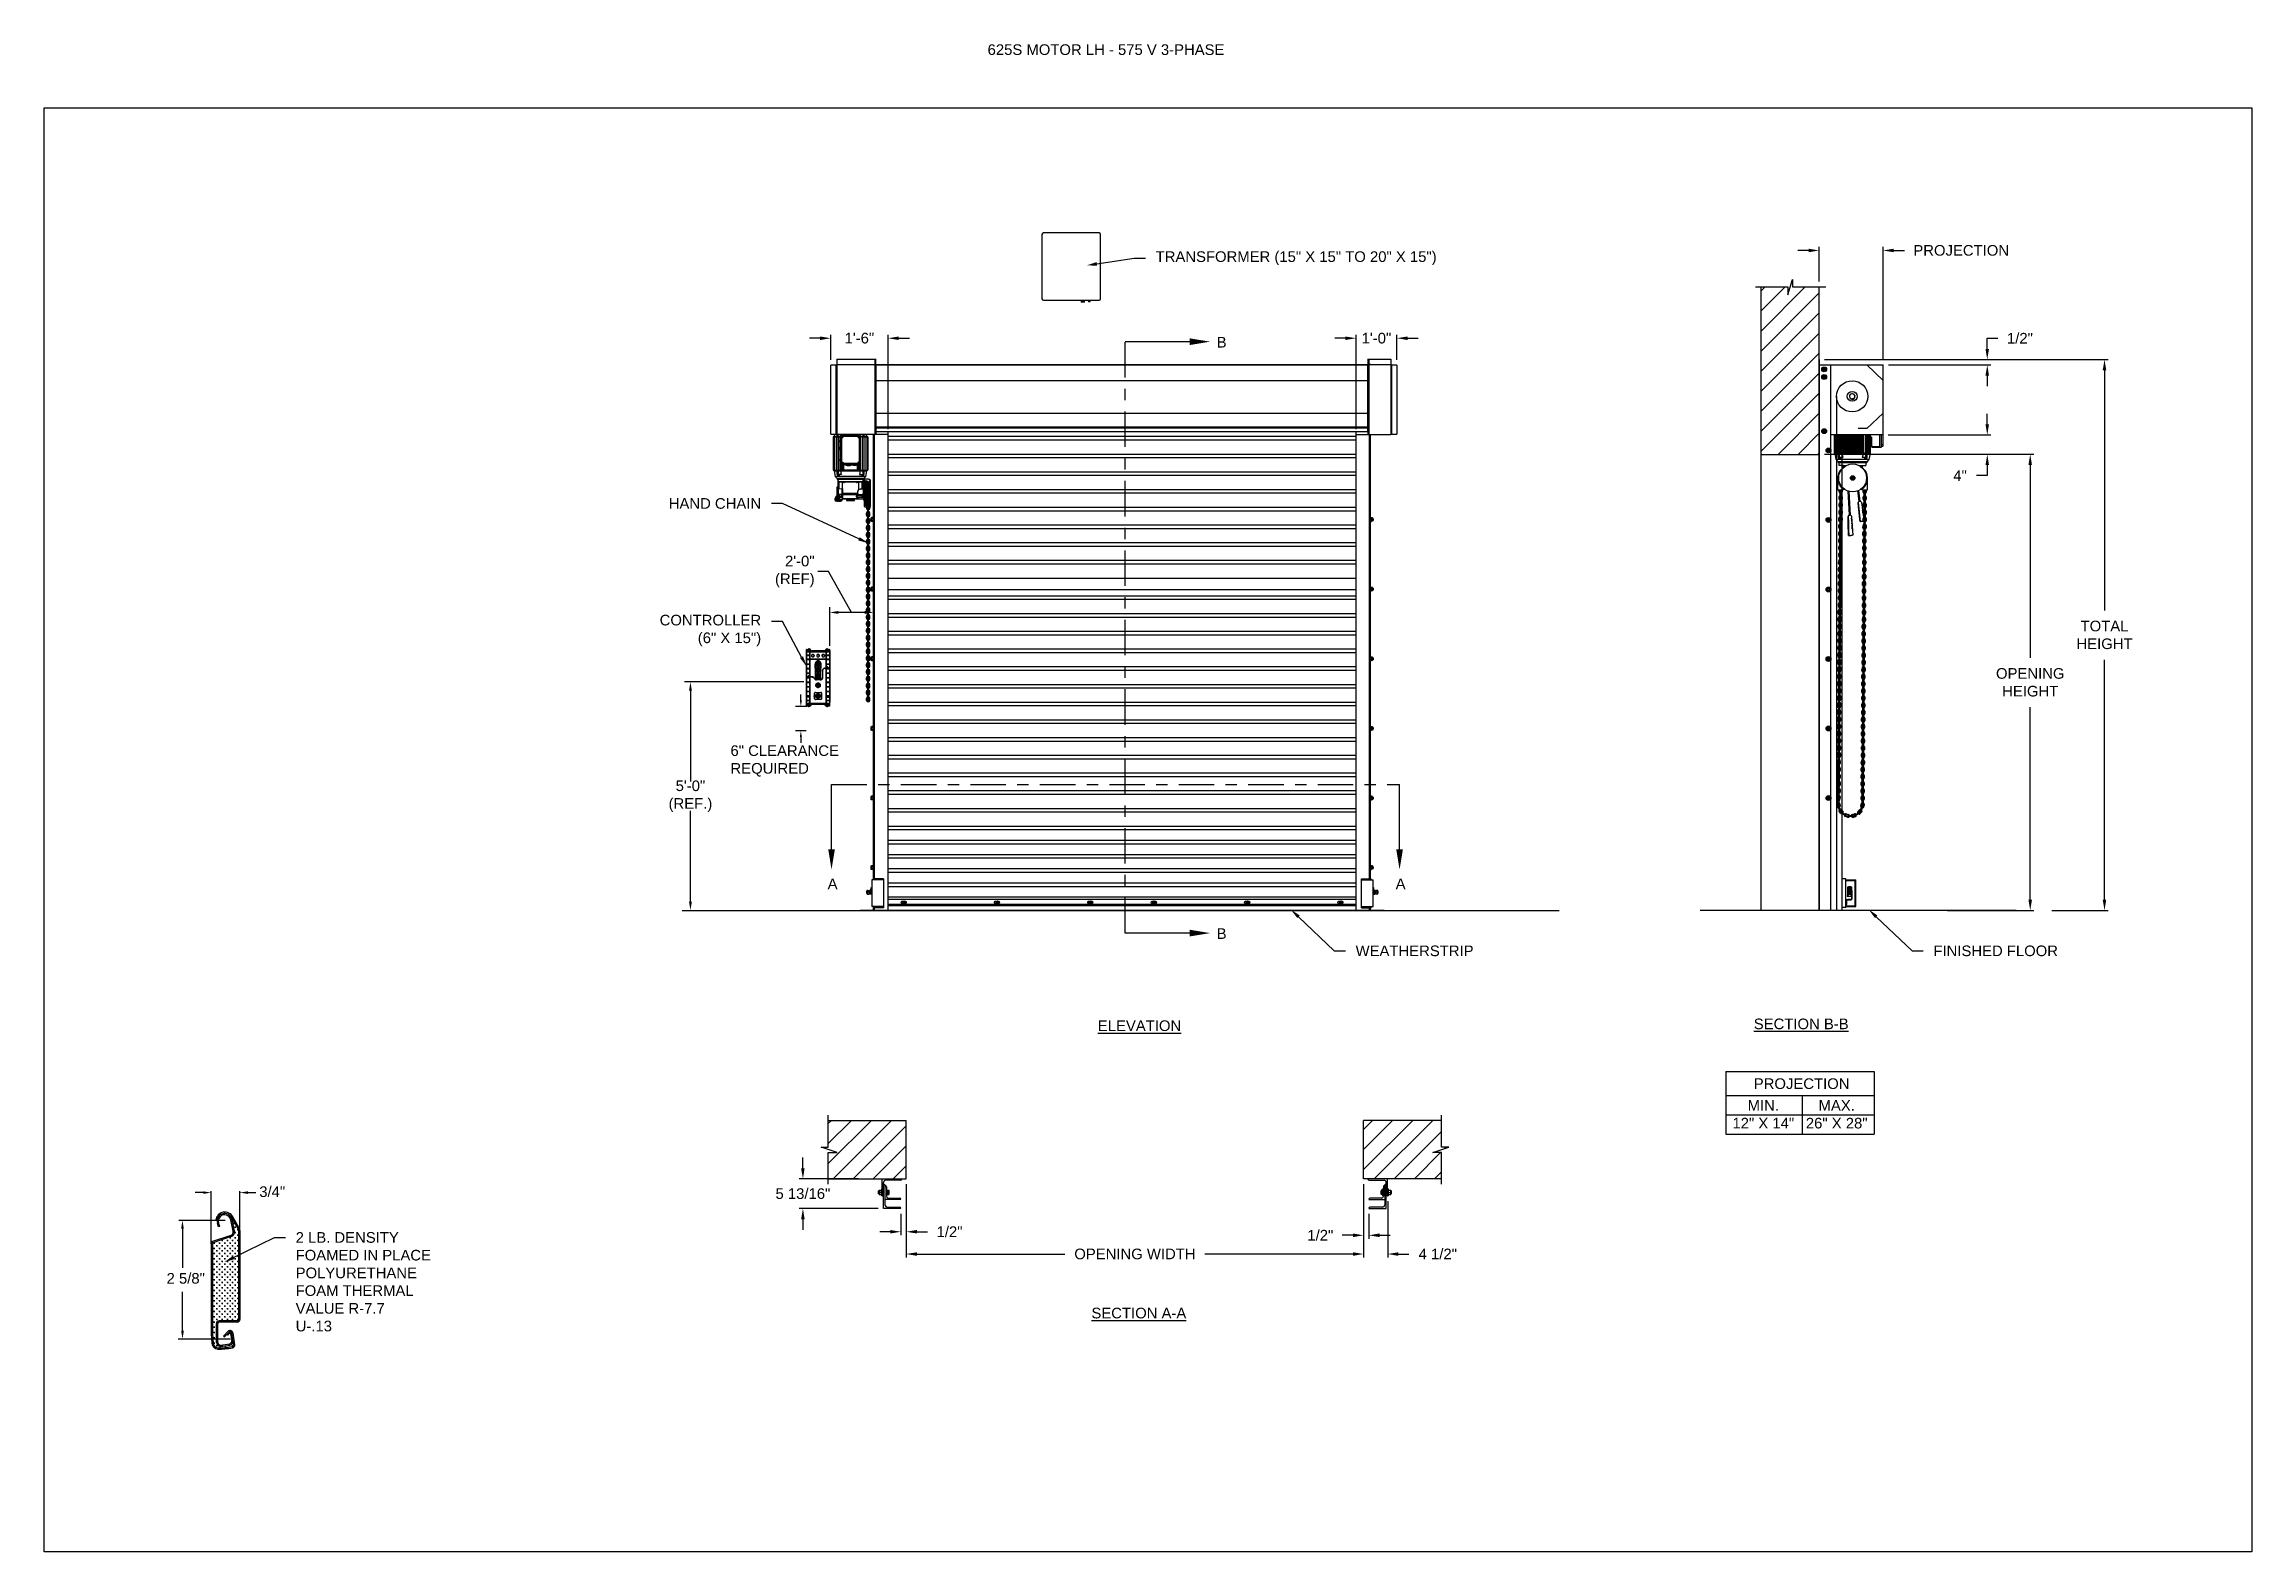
# Model space of a CAD drawing. Header units: inches. Extents: x 170 to 312, y 215 to 248.
# Drawn here: x 292.91 to 312.38, y 214.76 to 228.05 of the extents above; entities that cross this region are included whole.
import ezdxf
from ezdxf import colors
from ezdxf.entities.mleader import LeaderData, LeaderLine
from ezdxf.math import Vec2, Vec3

# ---------------------------------------------------------------- set-up
doc = ezdxf.new("R2010")
doc.units = ezdxf.units.IN
doc.header["$LTSCALE"] = 0.25
doc.header["$MEASUREMENT"] = 0
doc.linetypes.add('CENTER', pattern=[2, 1.25, -0.25, 0.25, -0.25])
for name, color, linetype in [('ANNOTATIONS', 1, 'Continuous'), ('DETAILS', 4, 'Continuous'), ('MOTOR LH', 7, 'Continuous'), ('SECTION CUTS', 6, 'CENTER')]:
    doc.layers.add(name, color=color, linetype=linetype)
doc.styles.add('ARIAL', font='arial.ttf', dxfattribs={"height": 0.09375})
doc.styles.add('ROMANS', font='Romans', dxfattribs={"height": 0.09375})
doc.styles.get("Standard").update_dxf_attribs({"font": 'romans.shx'})
doc.dimstyles.get("Standard").update_dxf_attribs({"dimscale": 60, "dimtxt": 0.0833, "dimasz": 0.0833, "dimexe": 0.0833, "dimexo": 0.04, "dimgap": 0.09, "dimtad": 0, "dimtih": 1, "dimtoh": 1, "dimdec": 4, "dimzin": 1, "dimdsep": 46, "dimlunit": 4, "dimtxsty": 'Standard', "dimcen": 0.09, "dimclrt": 150, "dimadec": 4, "dimazin": 2, "dimtfac": 1, "dimtdec": 0, "dimtofl": 0, "dimtmove": 0, "dimatfit": 3, "dimfxl": 1, "dimtolj": 1, "dimtzin": 0, "dimlwd": -1, "dimlwe": -1, "dimarcsym": 1})
doc.dimstyles.new('STANDARD$0', dxfattribs={"dimtxt": 0.09375, "dimasz": 0.09375, "dimexe": 0.03125, "dimexo": 0.046875, "dimgap": 0.09, "dimtad": 0, "dimtih": 1, "dimtoh": 1, "dimdec": 4, "dimzin": 0, "dimdsep": 46, "dimtxsty": 'ARIAL', "dimcen": 0.09, "dimadec": 0, "dimazin": 0, "dimtfac": 1, "dimtdec": 4, "dimtofl": 0, "dimtmove": 0, "dimatfit": 1, "dimfxl": 1, "dimtolj": 1, "dimtzin": 0, "dimarcsym": 0})
pattern_1 = [(45, (121.33324, -32.78357), (-0.08838835, 0.08838835), [])]

msp = doc.modelspace()

# ---------------------------------------------------------------- texts
at = {"layer": 'ANNOTATIONS', "style": 'ARIAL'}
for s, p in [('3/4"', (294.80248, 217.8879)), ('2 5/8"', (293.98503, 217.12354))]:
    msp.add_text(s, height=0.09375, dxfattribs=at).set_placement(p)
at = {"layer": 'ANNOTATIONS', "insert": (301.22577, 228.05267), "char_height": 0.09375, "width": 4.6220629, "attachment_point": 1, "line_spacing_factor": 0.86134, "style": 'ARIAL'}
msp.add_mtext('625S MOTOR LH - 575 V 3-PHASE', dxfattribs=at)
at = {"layer": 'ANNOTATIONS', "char_height": 0.09375, "style": 'ARIAL'}
for s, insert, attachment_point in [('2\'-0"\\P(REF)', (299.6998, 223.40353), 6), ('6" CLEARANCE\\PREQUIRED', (298.95821, 221.73296), 4), ('5\'-0"\\P(REF.)', (298.60502, 221.42207), 5)]:
    msp.add_mtext(s, dxfattribs=dict(at, insert=insert, attachment_point=attachment_point))
at = {"layer": 'ANNOTATIONS', "char_height": 0.09375, "attachment_point": 2, "style": 'ARIAL'}
for s, insert, width in [('{\\LELEVATION}', (302.56559, 219.44522), 3.0834986), ('{\\LSECTION B-B}', (308.40108, 219.46119), 1.3823677), ('{\\LSECTION A-A}', (302.55968, 216.91103), 1.3823677)]:
    msp.add_mtext(s, dxfattribs=dict(at, insert=insert, width=width))
for s, width, insert in [('PROJECTION ', 1.7594917, (308.40476, 218.93416)), ('MIN.\\P12" X 14" ', 0.6711642, (308.06664, 218.74217)), ('MAX.\\P26" X 28"', 0.6567117, (308.71407, 218.74217))]:
    msp.add_mtext_dynamic_manual_height_columns(s, width=width, gutter_width=1.36268, heights=[0], dxfattribs=dict(at, insert=insert))
at = {"layer": 'SECTION CUTS', "style": 'ARIAL'}
for s, p in [('B', (303.24624, 225.3786)), ('A', (299.81494, 220.60215)), ('A', (304.82447, 220.60215)), ('B', (303.24624, 220.16333))]:
    msp.add_text(s, height=0.09375, dxfattribs=at).set_placement(p)

# ---------------------------------------------------------------- blocks, each defined once
blk = doc.blocks.new('*D103')
at = {"layer": 'ANNOTATIONS', "color": 0, "lineweight": -2, "transparency": 16777216}
for p, q in [((299.597, 218.141), (299.597, 218.235)), ((300.086, 218.047), (299.565, 218.047)), ((300.261, 217.786), (299.565, 217.786)), ((299.597, 217.692), (299.597, 217.598))]:
    blk.add_line(p, q, dxfattribs=at)
at = {"layer": 'ANNOTATIONS', "color": 0, "transparency": 16777216}
for points in [[(299.581, 218.141), (299.612, 218.141), (299.597, 218.047)], [(299.581, 217.692), (299.612, 217.692), (299.597, 217.786)]]:
    blk.add_solid(points, dxfattribs=at)
at = {"layer": 'defpoints', "color": 0, "transparency": 16777216}
for p in [(300.133, 218.047), (299.597, 217.786), (300.308, 217.786)]:
    blk.add_point(p, dxfattribs=at)
at = {"layer": 'ANNOTATIONS', "color": 0, "transparency": 16777216, "insert": (299.597, 217.917), "char_height": 0.09375, "attachment_point": 5, "style": 'ARIAL'}
blk.add_mtext('\\A1;5 13/16"', dxfattribs=at)
blk = doc.blocks.new('*D104')
at = {"layer": 'ANNOTATIONS', "color": 0, "lineweight": -2, "transparency": 16777216}
for p, q in [((304.541, 218.001), (304.541, 217.519)), ((304.588, 217.739), (304.588, 217.519)), ((304.448, 217.55), (304.354, 217.55)), ((304.682, 217.55), (304.776, 217.55))]:
    blk.add_line(p, q, dxfattribs=at)
at = {"layer": 'ANNOTATIONS', "color": 0, "transparency": 16777216}
for points in [[(304.448, 217.566), (304.448, 217.534), (304.541, 217.55)], [(304.682, 217.566), (304.682, 217.534), (304.588, 217.55)]]:
    blk.add_solid(points, dxfattribs=at)
at = {"layer": 'defpoints', "color": 0, "transparency": 16777216}
for p in [(304.541, 218.047), (304.588, 217.786), (304.588, 217.55)]:
    blk.add_point(p, dxfattribs=at)
at = {"layer": 'ANNOTATIONS', "color": 0, "transparency": 16777216, "insert": (304.16, 217.55), "char_height": 0.0938, "attachment_point": 5, "style": 'ARIAL'}
blk.add_mtext('\\A1;1/2"', dxfattribs=at)
blk = doc.blocks.new('*D105')
at = {"layer": 'ANNOTATIONS', "color": 0, "lineweight": -2, "transparency": 16777216}
for p, q in [((300.508, 218.001), (300.508, 217.55)), ((300.461, 217.739), (300.461, 217.55)), ((300.367, 217.581), (300.274, 217.581)), ((300.602, 217.581), (300.696, 217.581))]:
    blk.add_line(p, q, dxfattribs=at)
at = {"layer": 'ANNOTATIONS', "color": 0, "transparency": 16777216}
for points in [[(300.367, 217.597), (300.367, 217.566), (300.461, 217.581)], [(300.602, 217.597), (300.602, 217.566), (300.508, 217.581)]]:
    blk.add_solid(points, dxfattribs=at)
at = {"layer": 'defpoints', "color": 0, "transparency": 16777216}
for p in [(300.508, 218.047), (300.461, 217.786), (300.461, 217.581)]:
    blk.add_point(p, dxfattribs=at)
at = {"layer": 'ANNOTATIONS', "color": 0, "transparency": 16777216, "insert": (300.89, 217.581), "char_height": 0.0938, "attachment_point": 5, "style": 'ARIAL'}
blk.add_mtext('\\A1;1/2"', dxfattribs=at)
blk = doc.blocks.new('*D106')
at = {"layer": 'ANNOTATIONS', "color": 0, "lineweight": -2, "transparency": 16777216}
for p, q in [((299.842, 225.271), (299.842, 225.492)), ((300.348, 224.659), (300.348, 225.492)), ((299.749, 225.461), (299.655, 225.461)), ((300.442, 225.461), (300.536, 225.461))]:
    blk.add_line(p, q, dxfattribs=at)
at = {"layer": 'ANNOTATIONS', "color": 0, "transparency": 16777216}
for points in [[(299.749, 225.476), (299.749, 225.445), (299.842, 225.461)], [(300.442, 225.476), (300.442, 225.445), (300.348, 225.461)]]:
    blk.add_solid(points, dxfattribs=at)
at = {"layer": 'defpoints', "color": 0, "transparency": 16777216}
for p in [(299.842, 225.461), (299.842, 225.224), (300.348, 224.612)]:
    blk.add_point(p, dxfattribs=at)
at = {"layer": 'ANNOTATIONS', "color": 0, "transparency": 16777216, "insert": (300.095, 225.461), "char_height": 0.0938, "attachment_point": 5, "style": 'ARIAL'}
blk.add_mtext('\\A1;1\'-6"', dxfattribs=at)
blk = doc.blocks.new('*D107')
at = {"layer": 'ANNOTATIONS', "color": 0, "lineweight": -2, "transparency": 16777216}
for p, q in [((304.475, 224.659), (304.475, 225.492)), ((304.835, 225.271), (304.835, 225.492)), ((304.381, 225.461), (304.287, 225.461)), ((304.929, 225.461), (305.022, 225.461))]:
    blk.add_line(p, q, dxfattribs=at)
at = {"layer": 'ANNOTATIONS', "color": 0, "transparency": 16777216}
for points in [[(304.381, 225.476), (304.381, 225.445), (304.475, 225.461)], [(304.929, 225.476), (304.929, 225.445), (304.835, 225.461)]]:
    blk.add_solid(points, dxfattribs=at)
at = {"layer": 'defpoints', "color": 0, "transparency": 16777216}
for p in [(304.475, 225.461), (304.835, 225.224), (304.475, 224.612)]:
    blk.add_point(p, dxfattribs=at)
at = {"layer": 'ANNOTATIONS', "color": 0, "transparency": 16777216, "insert": (304.655, 225.461), "char_height": 0.0938, "attachment_point": 5, "style": 'ARIAL'}
blk.add_mtext('\\A1;1\'-0"', dxfattribs=at)
blk = doc.blocks.new('*D108')
at = {"layer": 'ANNOTATIONS', "color": 0, "lineweight": -2, "transparency": 16777216}
for p, q in [((304.541, 218.001), (304.541, 217.353)), ((304.754, 217.851), (304.754, 217.353)), ((304.448, 217.385), (304.354, 217.385)), ((304.848, 217.385), (304.941, 217.385))]:
    blk.add_line(p, q, dxfattribs=at)
at = {"layer": 'ANNOTATIONS', "color": 0, "transparency": 16777216}
for points in [[(304.448, 217.4), (304.448, 217.369), (304.541, 217.385)], [(304.848, 217.4), (304.848, 217.369), (304.754, 217.385)]]:
    blk.add_solid(points, dxfattribs=at)
at = {"layer": 'defpoints', "color": 0, "transparency": 16777216}
for p in [(304.541, 218.047), (304.754, 217.897), (304.754, 217.385)]:
    blk.add_point(p, dxfattribs=at)
at = {"layer": 'ANNOTATIONS', "color": 0, "transparency": 16777216, "insert": (305.196, 217.385), "char_height": 0.0938, "attachment_point": 5, "style": 'ARIAL'}
blk.add_mtext('\\A1;4 1/2"', dxfattribs=at)
blk = doc.blocks.new('*D127')
at = {"layer": 'ANNOTATIONS', "color": 0, "lineweight": -2, "transparency": 16777216}
for p, q in [((300.508, 218.001), (300.508, 217.353)), ((304.541, 218.001), (304.541, 217.353)), ((300.602, 217.385), (301.908, 217.385)), ((304.448, 217.385), (303.141, 217.385))]:
    blk.add_line(p, q, dxfattribs=at)
at = {"layer": 'ANNOTATIONS', "color": 0, "transparency": 16777216}
for points in [[(300.602, 217.4), (300.602, 217.369), (300.508, 217.385)], [(304.448, 217.4), (304.448, 217.369), (304.541, 217.385)]]:
    blk.add_solid(points, dxfattribs=at)
at = {"layer": 'defpoints', "color": 0, "transparency": 16777216}
for p in [(300.508, 218.047), (304.541, 218.047), (304.541, 217.385)]:
    blk.add_point(p, dxfattribs=at)
at = {"layer": 'ANNOTATIONS', "color": 0, "transparency": 16777216, "insert": (302.525, 217.385), "char_height": 0.09375, "attachment_point": 5, "style": 'ARIAL'}
blk.add_mtext('\\A1;OPENING WIDTH', dxfattribs=at)
blk = doc.blocks.new('*D128')
at = {"layer": 'ANNOTATIONS', "color": 0, "lineweight": -2, "transparency": 16777216}
for p, q in [((308.559, 225.96), (308.559, 226.266)), ((309.123, 225.272), (309.123, 226.266)), ((308.466, 226.235), (308.372, 226.235)), ((309.217, 226.235), (309.311, 226.235))]:
    blk.add_line(p, q, dxfattribs=at)
at = {"layer": 'ANNOTATIONS', "color": 0, "transparency": 16777216}
for points in [[(308.466, 226.25), (308.466, 226.219), (308.559, 226.235)], [(309.217, 226.25), (309.217, 226.219), (309.123, 226.235)]]:
    blk.add_solid(points, dxfattribs=at)
at = {"layer": 'defpoints', "color": 0, "transparency": 16777216}
for p in [(309.123, 226.235), (308.559, 225.913), (309.123, 225.225)]:
    blk.add_point(p, dxfattribs=at)
at = {"layer": 'ANNOTATIONS', "color": 0, "transparency": 16777216, "insert": (309.812, 226.235), "char_height": 0.09375, "attachment_point": 5, "style": 'ARIAL'}
blk.add_mtext('\\A1;PROJECTION ', dxfattribs=at)
blk = doc.blocks.new('*D129')
at = {"layer": 'ANNOTATIONS', "color": 0, "lineweight": -2, "transparency": 16777216}
for p, q in [((308.606, 224.437), (310.452, 224.437)), ((310.421, 224.343), (310.421, 222.643)), ((310.421, 220.509), (310.421, 222.208)), ((309.69, 220.415), (310.452, 220.415))]:
    blk.add_line(p, q, dxfattribs=at)
at = {"layer": 'ANNOTATIONS', "color": 0, "transparency": 16777216}
for points in [[(310.405, 224.343), (310.436, 224.343), (310.421, 224.437)], [(310.405, 220.509), (310.436, 220.509), (310.421, 220.415)]]:
    blk.add_solid(points, dxfattribs=at)
at = {"layer": 'defpoints', "color": 0, "transparency": 16777216}
for p in [(308.559, 224.437), (309.643, 220.415), (310.421, 220.415)]:
    blk.add_point(p, dxfattribs=at)
at = {"layer": 'ANNOTATIONS', "color": 0, "transparency": 16777216, "insert": (310.421, 222.426), "char_height": 0.09375, "attachment_point": 5, "style": 'ARIAL'}
blk.add_mtext('\\A1;OPENING\\PHEIGHT', dxfattribs=at)
blk = doc.blocks.new('*D130')
at = {"layer": 'ANNOTATIONS', "color": 0, "lineweight": -2, "transparency": 16777216}
for p, q in [((308.606, 225.273), (311.107, 225.273)), ((311.076, 225.179), (311.076, 223.061)), ((311.076, 220.509), (311.076, 222.626)), ((310.611, 220.415), (311.107, 220.415))]:
    blk.add_line(p, q, dxfattribs=at)
at = {"layer": 'ANNOTATIONS', "color": 0, "transparency": 16777216}
for points in [[(311.06, 225.179), (311.091, 225.179), (311.076, 225.273)], [(311.06, 220.509), (311.091, 220.509), (311.076, 220.415)]]:
    blk.add_solid(points, dxfattribs=at)
at = {"layer": 'defpoints', "color": 0, "transparency": 16777216}
for p in [(308.559, 225.273), (310.564, 220.415), (311.076, 220.415)]:
    blk.add_point(p, dxfattribs=at)
at = {"layer": 'ANNOTATIONS', "color": 0, "transparency": 16777216, "insert": (311.076, 222.844), "char_height": 0.0938, "attachment_point": 5, "style": 'ARIAL'}
blk.add_mtext('\\A1;TOTAL\\PHEIGHT', dxfattribs=at)
blk = doc.blocks.new('*D131')
at = {"layer": 'ANNOTATIONS', "color": 0, "lineweight": -2, "transparency": 16777216}
for p, q in [((310.042, 224.701), (310.042, 224.795)), ((309.168, 224.608), (310.073, 224.608)), ((309.168, 224.437), (310.073, 224.437)), ((310.042, 224.343), (310.042, 224.249)), ((310.042, 224.249), (309.948, 224.249))]:
    blk.add_line(p, q, dxfattribs=at)
at = {"layer": 'ANNOTATIONS', "color": 0, "transparency": 16777216}
for points in [[(310.026, 224.701), (310.057, 224.701), (310.042, 224.608)], [(310.026, 224.343), (310.057, 224.343), (310.042, 224.437)]]:
    blk.add_solid(points, dxfattribs=at)
at = {"layer": 'defpoints', "color": 0, "transparency": 16777216}
for p in [(309.121, 224.608), (309.121, 224.437), (310.042, 224.437)]:
    blk.add_point(p, dxfattribs=at)
at = {"layer": 'ANNOTATIONS', "color": 0, "transparency": 16777216, "insert": (309.802, 224.249), "char_height": 0.0938, "attachment_point": 5, "style": 'ARIAL'}
blk.add_mtext('\\A1;4"', dxfattribs=at)
blk = doc.blocks.new('*D132')
at = {"layer": 'ANNOTATIONS', "color": 0, "lineweight": -2, "transparency": 16777216}
for p, q in [((309.17, 225.273), (310.073, 225.273)), ((310.042, 225.366), (310.042, 225.46)), ((310.042, 225.46), (310.136, 225.46)), ((309.17, 225.225), (310.073, 225.225)), ((310.042, 225.131), (310.042, 225.038))]:
    blk.add_line(p, q, dxfattribs=at)
at = {"layer": 'ANNOTATIONS', "color": 0, "transparency": 16777216}
for points in [[(310.026, 225.366), (310.057, 225.366), (310.042, 225.273)], [(310.026, 225.131), (310.057, 225.131), (310.042, 225.225)]]:
    blk.add_solid(points, dxfattribs=at)
at = {"layer": 'defpoints', "color": 0, "transparency": 16777216}
for p in [(309.123, 225.273), (310.042, 225.273), (309.123, 225.225)]:
    blk.add_point(p, dxfattribs=at)
at = {"layer": 'ANNOTATIONS', "color": 0, "transparency": 16777216, "insert": (310.33, 225.46), "char_height": 0.0938, "attachment_point": 5, "style": 'ARIAL'}
blk.add_mtext('\\A1;1/2"', dxfattribs=at)

# ---------------------------------------------------------------- dimensions: what is measured, and where the dimension line sits
at = {"layer": 'ANNOTATIONS'}
dim = msp.add_linear_dim(base=(309.12316, 226.23467), p1=(308.55928, 225.91347), p2=(309.12316, 225.22508), text='PROJECTION ', dimstyle='STANDARD$0', dxfattribs=at)
dim.commit()
dim.dimension.update_dxf_attribs({"geometry": '*D128', "text_midpoint": (309.81227, 226.23467)})
for base, p1, p2, angle, text, picture, middle in [((299.84229, 225.46051), (300.34823, 224.61169), (299.84229, 225.22384), 180, '1\'-6"', '*D106', (300.09526, 225.46051)), ((304.47473, 225.46051), (304.83493, 225.22422), (304.47473, 224.61169), 180, '1\'-0"', '*D107', (304.65483, 225.46051)), ((299.59668, 217.78574), (300.13303, 218.04741), (300.30803, 217.78574), 90, '5 13/16"', '*D103', (299.59668, 217.91658)), ((300.46116, 217.58132), (300.50803, 218.04742), (300.46116, 217.78574), 180, '1/2"', '*D105', (300.88961, 217.58132))]:
    dim = msp.add_linear_dim(base=base, p1=p1, p2=p2, angle=angle, text=text, dimstyle='STANDARD$0', dxfattribs=at)
    dim.commit()
    dim.dimension.update_dxf_attribs({"geometry": picture, "text_midpoint": middle, "dimtype": 160})
for base, p1, p2, text, picture, middle in [((310.04183, 225.27272), (309.12316, 225.22508), (309.12316, 225.27272), '1/2"', '*D132', (310.32966, 225.46022)), ((311.07585, 220.41511), (308.55928, 225.27272), (310.56381, 220.41511), 'TOTAL\\PHEIGHT', '*D130', (311.07585, 222.84392)), ((310.04183, 224.43674), (309.12103, 224.60767), (309.12103, 224.43674), '4"', '*D131', (309.80231, 224.24924)), ((310.42087, 220.41511), (308.55928, 224.43674), (309.64347, 220.41511), 'OPENING\\PHEIGHT', '*D129', (310.42087, 222.42592))]:
    dim = msp.add_linear_dim(base=base, p1=p1, p2=p2, angle=90, text=text, dimstyle='STANDARD$0', dxfattribs=at)
    dim.commit()
    dim.dimension.update_dxf_attribs({"geometry": picture, "text_midpoint": middle})
dim = msp.add_aligned_dim(p1=(300.50803, 218.04742), p2=(304.54136, 218.04742), distance=-0.6628, text='OPENING WIDTH', dimstyle='STANDARD$0', dxfattribs=at)
dim.commit()
dim.dimension.update_dxf_attribs({"geometry": '*D127', "text_midpoint": (302.5247, 217.38462)})
for base, p2, text, picture, middle in [((304.58824, 217.55007), (304.58824, 217.78574), '1/2"', '*D104', (304.15979, 217.55007)), ((304.75386, 217.38462), (304.75386, 217.89742), '4 1/2"', '*D108', (305.19635, 217.38462))]:
    dim = msp.add_linear_dim(base=base, p1=(304.54136, 218.04742), p2=p2, text=text, dimstyle='STANDARD$0', dxfattribs=at)
    dim.commit()
    dim.dimension.update_dxf_attribs({"geometry": picture, "text_midpoint": middle, "dimtype": 160})

# ---------------------------------------------------------------- hatches: boundary and pattern name
at = {"layer": 'MOTOR LH'}
h = msp.add_hatch(dxfattribs=at)
h.set_pattern_fill('ANSI31', color=256, style=0)
h.set_pattern_definition(pattern_1)
h.paths.add_polyline_path([(308.04365, 224.43674), (308.55928, 224.43674), (308.55928, 225.91347), (308.32278, 225.91347), (308.32278, 225.97813), (308.28437, 225.84477), (308.28437, 225.91347), (308.04365, 225.91347)])
h = msp.add_hatch(dxfattribs=at)
h.set_pattern_fill('ANSI31', color=256, style=0)
h.set_pattern_definition(pattern_1)
h.paths.add_polyline_path([(300.50803, 218.56305), (299.82053, 218.56305), (299.82053, 218.32585), (299.75643, 218.32585), (299.8985, 218.27894), (299.82053, 218.27894), (299.82053, 218.04742), (300.50803, 218.04742), (300.50803, 218.20993)])
h = msp.add_hatch(dxfattribs=at)
h.set_pattern_fill('ANSI31', color=256, style=0)
h.set_pattern_definition(pattern_1)
h.paths.add_polyline_path([(305.29297, 218.32585), (305.22886, 218.32585), (305.22886, 218.56305), (304.54136, 218.56305), (304.54136, 218.04742), (304.55954, 218.04742), (305.22886, 218.04742), (305.22886, 218.27894), (305.1509, 218.27894)])

# ---------------------------------------------------------------- linework, layer by layer
at = {"layer": 'ANNOTATIONS'}
for p, q in [((299.83297, 222.74794), (299.83297, 223.08974)), ((300.14267, 223.04261), (299.91063, 223.04261)), ((299.60487, 222.42941), (298.55392, 222.42941)), ((298.60502, 222.35175), (298.60502, 221.55133)), ((299.62584, 222.21402), (299.53158, 222.21402)), ((299.57871, 222.26716), (299.57871, 222.3203)), ((299.62584, 221.99872), (299.53158, 221.99872)), ((299.57871, 221.94558), (299.57871, 221.89244)), ((298.60502, 220.49278), (298.60502, 221.2928)), ((307.73607, 218.99359), (307.73607, 218.44222)), ((307.73607, 218.99359), (309.04384, 218.99359)), ((309.04384, 218.99359), (309.04384, 218.44222)), ((307.73607, 218.78212), (309.04384, 218.78212)), ((308.40893, 218.78212), (308.40893, 218.44222)), ((307.73607, 218.61217), (309.04384, 218.61217)), ((307.73607, 218.44222), (309.04384, 218.44222)), ((294.30767, 217.92642), (294.23734, 217.92642)), ((294.37799, 217.48302), (294.37799, 217.93908)), ((294.63244, 217.5935), (294.63244, 217.93908)), ((294.70277, 217.92642), (294.77309, 217.92642)), ((294.50309, 217.67983), (294.09298, 217.67983)), ((294.1252, 217.60951), (294.1252, 217.26305)), ((294.1252, 216.70563), (294.1252, 217.05209)), ((294.54948, 216.63531), (294.08732, 216.63531))]:
    msp.add_line(p, q, dxfattribs=at)
for p in [(294.63244, 217.92642), (294.1252, 216.70981)]:
    msp.add_point(p, dxfattribs=at)
for points in [[(299.91063, 223.02967), (299.91063, 223.05556), (299.83297, 223.04261)], [(300.14267, 223.02967), (300.14267, 223.05556), (300.22034, 223.04261)], [(298.61796, 222.35175), (298.59207, 222.35175), (298.60502, 222.42941)], [(299.58757, 222.26716), (299.56986, 222.26716), (299.57871, 222.21402)], [(299.58757, 221.94558), (299.56986, 221.94558), (299.57871, 221.99872)], [(298.61796, 220.49278), (298.59207, 220.49278), (298.60502, 220.41511)], [(294.30767, 217.9147), (294.30767, 217.93814), (294.37799, 217.92642)], [(294.70277, 217.9147), (294.70277, 217.93814), (294.63244, 217.92642)], [(294.13692, 217.60951), (294.11348, 217.60951), (294.1252, 217.67983)], [(294.13692, 216.70563), (294.11348, 216.70563), (294.1252, 216.63531)]]:
    msp.add_solid(points, dxfattribs=at)
at = {"layer": 'defpoints'}
msp.add_lwpolyline([(312.37519, 214.75854), (292.90531, 214.75854), (292.90531, 227.49365), (312.37519, 227.49365)], close=True, dxfattribs=at)
at = {"layer": 'DETAILS'}
for p, q in [((294.43039, 217.68275), (294.41942, 217.68469)), ((294.57186, 217.58535), (294.55141, 217.68635)), ((294.61725, 217.60655), (294.55968, 217.70626)), ((294.58273, 217.5878), (294.56233, 217.68856)), ((294.56755, 217.69263), (294.56755, 217.68443)), ((294.62574, 217.61413), (294.56933, 217.71183)), ((294.37799, 217.47862), (294.37799, 216.68233)), ((294.38913, 217.47862), (294.38913, 216.68233)), ((294.55127, 217.54917), (294.3899, 217.49517)), ((294.55481, 217.5386), (294.39344, 217.48461)), ((294.41089, 217.48135), (294.39929, 217.48135)), ((294.40509, 217.48716), (294.40509, 217.47555)), ((294.44334, 217.62331), (294.4332, 217.65479)), ((294.45394, 217.62675), (294.44334, 217.62331)), ((294.45394, 217.62675), (294.4438, 217.65821)), ((294.45731, 217.48135), (294.44571, 217.48135)), ((294.45151, 217.48716), (294.45151, 217.47555)), ((294.48052, 217.50456), (294.46892, 217.50456)), ((294.47472, 217.51037), (294.47472, 217.49876)), ((294.50373, 217.48135), (294.49213, 217.48135)), ((294.49793, 217.48716), (294.49793, 217.47555)), ((294.52694, 217.50456), (294.51533, 217.50456)), ((294.52114, 217.51037), (294.52114, 217.49876)), ((294.55015, 217.52777), (294.53854, 217.52777)), ((294.55015, 217.48135), (294.53854, 217.48135)), ((294.54434, 217.53357), (294.54434, 217.52197)), ((294.54434, 217.48716), (294.54434, 217.47555)), ((294.57336, 217.50456), (294.56175, 217.50456)), ((294.56755, 217.54548), (294.56755, 217.54518)), ((294.56755, 217.51037), (294.56755, 217.49876)), ((294.5843, 217.65462), (294.57269, 217.65462)), ((294.57336, 217.55098), (294.57333, 217.55098)), ((294.57849, 217.66042), (294.57849, 217.64882)), ((294.59656, 217.62061), (294.58496, 217.62061)), ((294.59656, 217.57419), (294.58496, 217.57419)), ((294.59656, 217.52777), (294.58496, 217.52777)), ((294.59656, 217.48135), (294.58496, 217.48135)), ((294.59076, 217.62641), (294.59076, 217.61481)), ((294.59076, 217.57999), (294.59076, 217.56839)), ((294.59076, 217.53357), (294.59076, 217.52197)), ((294.59076, 217.48716), (294.59076, 217.47555)), ((294.61977, 217.5974), (294.60817, 217.5974)), ((294.61977, 217.55098), (294.60817, 217.55098)), ((294.61977, 217.50456), (294.60817, 217.50456)), ((294.61397, 217.6032), (294.61397, 217.5916)), ((294.61397, 217.55678), (294.61397, 217.54518)), ((294.61397, 217.51037), (294.61397, 217.49876)), ((294.63244, 217.5891), (294.63244, 216.80832)), ((294.41089, 217.43494), (294.39929, 217.43494)), ((294.41089, 217.38852), (294.39929, 217.38852)), ((294.41089, 217.3421), (294.39929, 217.3421)), ((294.41089, 217.29568), (294.39929, 217.29568)), ((294.40509, 217.44074), (294.40509, 217.42914)), ((294.40509, 217.39432), (294.40509, 217.38272)), ((294.40509, 217.3479), (294.40509, 217.3363)), ((294.40509, 217.30149), (294.40509, 217.28988)), ((294.4341, 217.45815), (294.4225, 217.45815)), ((294.4341, 217.41173), (294.4225, 217.41173)), ((294.4341, 217.36531), (294.4225, 217.36531)), ((294.4341, 217.31889), (294.4225, 217.31889)), ((294.4283, 217.46395), (294.4283, 217.45234)), ((294.4283, 217.41753), (294.4283, 217.40593)), ((294.4283, 217.37111), (294.4283, 217.35951)), ((294.4283, 217.3247), (294.4283, 217.31309)), ((294.45731, 217.43494), (294.44571, 217.43494)), ((294.45731, 217.38852), (294.44571, 217.38852)), ((294.45731, 217.3421), (294.44571, 217.3421)), ((294.45731, 217.29568), (294.44571, 217.29568)), ((294.45151, 217.44074), (294.45151, 217.42914)), ((294.45151, 217.39432), (294.45151, 217.38272)), ((294.45151, 217.3479), (294.45151, 217.3363)), ((294.45151, 217.30149), (294.45151, 217.28988)), ((294.48052, 217.45815), (294.46892, 217.45815)), ((294.48052, 217.41173), (294.46892, 217.41173)), ((294.48052, 217.36531), (294.46892, 217.36531)), ((294.48052, 217.31889), (294.46892, 217.31889)), ((294.47472, 217.46395), (294.47472, 217.45234)), ((294.47472, 217.41753), (294.47472, 217.40593)), ((294.47472, 217.37111), (294.47472, 217.35951)), ((294.47472, 217.3247), (294.47472, 217.31309)), ((294.50373, 217.43494), (294.49213, 217.43494)), ((294.50373, 217.38852), (294.49213, 217.38852)), ((294.50373, 217.3421), (294.49213, 217.3421)), ((294.50373, 217.29568), (294.49213, 217.29568)), ((294.49793, 217.44074), (294.49793, 217.42914)), ((294.49793, 217.39432), (294.49793, 217.38272)), ((294.49793, 217.3479), (294.49793, 217.3363)), ((294.49793, 217.30149), (294.49793, 217.28988)), ((294.52694, 217.45815), (294.51533, 217.45815)), ((294.52694, 217.41173), (294.51533, 217.41173)), ((294.52694, 217.36531), (294.51533, 217.36531)), ((294.52694, 217.31889), (294.51533, 217.31889)), ((294.52114, 217.46395), (294.52114, 217.45234)), ((294.52114, 217.41753), (294.52114, 217.40593)), ((294.52114, 217.37111), (294.52114, 217.35951)), ((294.52114, 217.3247), (294.52114, 217.31309)), ((294.55015, 217.43494), (294.53854, 217.43494)), ((294.55015, 217.38852), (294.53854, 217.38852)), ((294.55015, 217.3421), (294.53854, 217.3421)), ((294.55015, 217.29568), (294.53854, 217.29568)), ((294.54434, 217.44074), (294.54434, 217.42914)), ((294.54434, 217.39432), (294.54434, 217.38272)), ((294.54434, 217.3479), (294.54434, 217.3363)), ((294.54434, 217.30149), (294.54434, 217.28988)), ((294.57336, 217.45815), (294.56175, 217.45815)), ((294.57336, 217.41173), (294.56175, 217.41173)), ((294.57336, 217.36531), (294.56175, 217.36531)), ((294.57336, 217.31889), (294.56175, 217.31889)), ((294.56755, 217.46395), (294.56755, 217.45234)), ((294.56755, 217.41753), (294.56755, 217.40593)), ((294.56755, 217.37111), (294.56755, 217.35951)), ((294.56755, 217.3247), (294.56755, 217.31309)), ((294.59656, 217.43494), (294.58496, 217.43494)), ((294.59656, 217.38852), (294.58496, 217.38852)), ((294.59656, 217.3421), (294.58496, 217.3421)), ((294.59656, 217.29568), (294.58496, 217.29568)), ((294.59076, 217.44074), (294.59076, 217.42914)), ((294.59076, 217.39432), (294.59076, 217.38272)), ((294.59076, 217.3479), (294.59076, 217.3363)), ((294.59076, 217.30149), (294.59076, 217.28988)), ((294.61977, 217.45815), (294.60817, 217.45815)), ((294.61977, 217.41173), (294.60817, 217.41173)), ((294.61977, 217.36531), (294.60817, 217.36531)), ((294.61977, 217.31889), (294.60817, 217.31889)), ((294.61397, 217.46395), (294.61397, 217.45234)), ((294.61397, 217.41753), (294.61397, 217.40593)), ((294.61397, 217.37111), (294.61397, 217.35951)), ((294.61397, 217.3247), (294.61397, 217.31309)), ((294.41089, 217.24927), (294.39929, 217.24927)), ((294.41089, 217.20285), (294.39929, 217.20285)), ((294.41089, 217.15643), (294.39929, 217.15643)), ((294.41089, 217.11001), (294.39929, 217.11001)), ((294.40509, 217.25507), (294.40509, 217.24347)), ((294.40509, 217.20865), (294.40509, 217.19705)), ((294.40509, 217.16223), (294.40509, 217.15063)), ((294.40509, 217.11582), (294.40509, 217.10421)), ((294.4341, 217.27248), (294.4225, 217.27248)), ((294.4341, 217.22606), (294.4225, 217.22606)), ((294.4341, 217.17964), (294.4225, 217.17964)), ((294.4341, 217.13322), (294.4225, 217.13322)), ((294.4283, 217.27828), (294.4283, 217.26667)), ((294.4283, 217.23186), (294.4283, 217.22026)), ((294.4283, 217.18544), (294.4283, 217.17384)), ((294.4283, 217.13903), (294.4283, 217.12742)), ((294.4283, 217.09261), (294.4283, 217.081)), ((294.45731, 217.24927), (294.44571, 217.24927)), ((294.45731, 217.20285), (294.44571, 217.20285)), ((294.45731, 217.15643), (294.44571, 217.15643)), ((294.45731, 217.11001), (294.44571, 217.11001)), ((294.45151, 217.25507), (294.45151, 217.24347)), ((294.45151, 217.20865), (294.45151, 217.19705)), ((294.45151, 217.16223), (294.45151, 217.15063)), ((294.45151, 217.11582), (294.45151, 217.10421)), ((294.48052, 217.27248), (294.46892, 217.27248)), ((294.48052, 217.22606), (294.46892, 217.22606)), ((294.48052, 217.17964), (294.46892, 217.17964)), ((294.48052, 217.13322), (294.46892, 217.13322)), ((294.47472, 217.27828), (294.47472, 217.26667)), ((294.47472, 217.23186), (294.47472, 217.22026)), ((294.47472, 217.18544), (294.47472, 217.17384)), ((294.47472, 217.13903), (294.47472, 217.12742)), ((294.47472, 217.09261), (294.47472, 217.081)), ((294.50373, 217.24927), (294.49213, 217.24927)), ((294.50373, 217.20285), (294.49213, 217.20285)), ((294.50373, 217.15643), (294.49213, 217.15643)), ((294.50373, 217.11001), (294.49213, 217.11001)), ((294.49793, 217.25507), (294.49793, 217.24347)), ((294.49793, 217.20865), (294.49793, 217.19705)), ((294.49793, 217.16223), (294.49793, 217.15063)), ((294.49793, 217.11582), (294.49793, 217.10421)), ((294.52694, 217.27248), (294.51533, 217.27248)), ((294.52694, 217.22606), (294.51533, 217.22606)), ((294.52694, 217.17964), (294.51533, 217.17964)), ((294.52694, 217.13322), (294.51533, 217.13322)), ((294.52114, 217.27828), (294.52114, 217.26667)), ((294.52114, 217.23186), (294.52114, 217.22026)), ((294.52114, 217.18544), (294.52114, 217.17384)), ((294.52114, 217.13903), (294.52114, 217.12742)), ((294.52114, 217.09261), (294.52114, 217.081)), ((294.55015, 217.24927), (294.53854, 217.24927)), ((294.55015, 217.20285), (294.53854, 217.20285)), ((294.55015, 217.15643), (294.53854, 217.15643)), ((294.55015, 217.11001), (294.53854, 217.11001)), ((294.54434, 217.25507), (294.54434, 217.24347)), ((294.54434, 217.20865), (294.54434, 217.19705)), ((294.54434, 217.16223), (294.54434, 217.15063)), ((294.54434, 217.11582), (294.54434, 217.10421)), ((294.57336, 217.27248), (294.56175, 217.27248)), ((294.57336, 217.22606), (294.56175, 217.22606)), ((294.57336, 217.17964), (294.56175, 217.17964)), ((294.57336, 217.13322), (294.56175, 217.13322)), ((294.56755, 217.27828), (294.56755, 217.26667)), ((294.56755, 217.23186), (294.56755, 217.22026)), ((294.56755, 217.18544), (294.56755, 217.17384)), ((294.56755, 217.13903), (294.56755, 217.12742)), ((294.56755, 217.09261), (294.56755, 217.081)), ((294.59656, 217.24927), (294.58496, 217.24927)), ((294.59656, 217.20285), (294.58496, 217.20285)), ((294.59656, 217.15643), (294.58496, 217.15643)), ((294.59656, 217.11001), (294.58496, 217.11001)), ((294.59076, 217.25507), (294.59076, 217.24347)), ((294.59076, 217.20865), (294.59076, 217.19705)), ((294.59076, 217.16223), (294.59076, 217.15063)), ((294.59076, 217.11582), (294.59076, 217.10421)), ((294.61977, 217.27248), (294.60817, 217.27248)), ((294.61977, 217.22606), (294.60817, 217.22606)), ((294.61977, 217.17964), (294.60817, 217.17964)), ((294.61977, 217.13322), (294.60817, 217.13322)), ((294.61397, 217.27828), (294.61397, 217.26667)), ((294.61397, 217.23186), (294.61397, 217.22026)), ((294.61397, 217.18544), (294.61397, 217.17384)), ((294.61397, 217.13903), (294.61397, 217.12742)), ((294.61397, 217.09261), (294.61397, 217.081)), ((294.41089, 217.0636), (294.39929, 217.0636)), ((294.41089, 217.01718), (294.39929, 217.01718)), ((294.41089, 216.97076), (294.39929, 216.97076)), ((294.41089, 216.92434), (294.39929, 216.92434)), ((294.40509, 217.0694), (294.40509, 217.0578)), ((294.40509, 217.02298), (294.40509, 217.01138)), ((294.40509, 216.97656), (294.40509, 216.96496)), ((294.40509, 216.93015), (294.40509, 216.91854)), ((294.4341, 217.08681), (294.4225, 217.08681)), ((294.4341, 217.04039), (294.4225, 217.04039)), ((294.4341, 216.99397), (294.4225, 216.99397)), ((294.4341, 216.94755), (294.4225, 216.94755)), ((294.4341, 216.90114), (294.4225, 216.90114)), ((294.4283, 217.04619), (294.4283, 217.03459)), ((294.4283, 216.99977), (294.4283, 216.98817)), ((294.4283, 216.95336), (294.4283, 216.94175)), ((294.4283, 216.90694), (294.4283, 216.89533)), ((294.45731, 217.0636), (294.44571, 217.0636)), ((294.45731, 217.01718), (294.44571, 217.01718)), ((294.45731, 216.97076), (294.44571, 216.97076)), ((294.45731, 216.92434), (294.44571, 216.92434)), ((294.45151, 217.0694), (294.45151, 217.0578)), ((294.45151, 217.02298), (294.45151, 217.01138)), ((294.45151, 216.97656), (294.45151, 216.96496)), ((294.45151, 216.93015), (294.45151, 216.91854)), ((294.48052, 217.08681), (294.46892, 217.08681)), ((294.48052, 217.04039), (294.46892, 217.04039)), ((294.48052, 216.99397), (294.46892, 216.99397)), ((294.48052, 216.94755), (294.46892, 216.94755)), ((294.48052, 216.90114), (294.46892, 216.90114)), ((294.47472, 217.04619), (294.47472, 217.03459)), ((294.47472, 216.99977), (294.47472, 216.98817)), ((294.47472, 216.95336), (294.47472, 216.94175)), ((294.47472, 216.90694), (294.47472, 216.89533)), ((294.50373, 217.0636), (294.49213, 217.0636)), ((294.50373, 217.01718), (294.49213, 217.01718)), ((294.50373, 216.97076), (294.49213, 216.97076)), ((294.50373, 216.92434), (294.49213, 216.92434)), ((294.49793, 217.0694), (294.49793, 217.0578)), ((294.49793, 217.02298), (294.49793, 217.01138)), ((294.49793, 216.97656), (294.49793, 216.96496)), ((294.49793, 216.93015), (294.49793, 216.91854)), ((294.52694, 217.08681), (294.51533, 217.08681)), ((294.52694, 217.04039), (294.51533, 217.04039)), ((294.52694, 216.99397), (294.51533, 216.99397)), ((294.52694, 216.94755), (294.51533, 216.94755)), ((294.52694, 216.90114), (294.51533, 216.90114)), ((294.52114, 217.04619), (294.52114, 217.03459)), ((294.52114, 216.99977), (294.52114, 216.98817)), ((294.52114, 216.95336), (294.52114, 216.94175)), ((294.52114, 216.90694), (294.52114, 216.89533)), ((294.55015, 217.0636), (294.53854, 217.0636)), ((294.55015, 217.01718), (294.53854, 217.01718)), ((294.55015, 216.97076), (294.53854, 216.97076)), ((294.55015, 216.92434), (294.53854, 216.92434)), ((294.54434, 217.0694), (294.54434, 217.0578)), ((294.54434, 217.02298), (294.54434, 217.01138)), ((294.54434, 216.97656), (294.54434, 216.96496)), ((294.54434, 216.93015), (294.54434, 216.91854)), ((294.57336, 217.08681), (294.56175, 217.08681)), ((294.57336, 217.04039), (294.56175, 217.04039)), ((294.57336, 216.99397), (294.56175, 216.99397)), ((294.57336, 216.94755), (294.56175, 216.94755)), ((294.57336, 216.90114), (294.56175, 216.90114)), ((294.56755, 217.04619), (294.56755, 217.03459)), ((294.56755, 216.99977), (294.56755, 216.98817)), ((294.56755, 216.95336), (294.56755, 216.94175)), ((294.56755, 216.90694), (294.56755, 216.89533)), ((294.59656, 217.0636), (294.58496, 217.0636)), ((294.59656, 217.01718), (294.58496, 217.01718)), ((294.59656, 216.97076), (294.58496, 216.97076)), ((294.59656, 216.92434), (294.58496, 216.92434)), ((294.59076, 217.0694), (294.59076, 217.0578)), ((294.59076, 217.02298), (294.59076, 217.01138)), ((294.59076, 216.97656), (294.59076, 216.96496)), ((294.59076, 216.93015), (294.59076, 216.91854)), ((294.61977, 217.08681), (294.60817, 217.08681)), ((294.61977, 217.04039), (294.60817, 217.04039)), ((294.61977, 216.99397), (294.60817, 216.99397)), ((294.61977, 216.94755), (294.60817, 216.94755)), ((294.61977, 216.90114), (294.60817, 216.90114)), ((294.61397, 217.04619), (294.61397, 217.03459)), ((294.61397, 216.99977), (294.61397, 216.98817)), ((294.61397, 216.95336), (294.61397, 216.94175)), ((294.61397, 216.90694), (294.61397, 216.89533)), ((294.41089, 216.87793), (294.39929, 216.87793)), ((294.41089, 216.83151), (294.39929, 216.83151)), ((294.41089, 216.78509), (294.39929, 216.78509)), ((294.41089, 216.73867), (294.39929, 216.73867)), ((294.40509, 216.88373), (294.40509, 216.87213)), ((294.40509, 216.83731), (294.40509, 216.82571)), ((294.40509, 216.79089), (294.40509, 216.77929)), ((294.40509, 216.74448), (294.40509, 216.73287)), ((294.4341, 216.85472), (294.4225, 216.85472)), ((294.4341, 216.8083), (294.4225, 216.8083)), ((294.42476, 216.76188), (294.4225, 216.76188)), ((294.42476, 216.71547), (294.4225, 216.71547)), ((294.42476, 216.60594), (294.42476, 216.77259)), ((294.4283, 216.86052), (294.4283, 216.84892)), ((294.4283, 216.8141), (294.4283, 216.8025)), ((294.43583, 216.60594), (294.43583, 216.77259)), ((294.45731, 216.87793), (294.44571, 216.87793)), ((294.45731, 216.83151), (294.44571, 216.83151)), ((294.60905, 216.78492), (294.44816, 216.78492)), ((294.45151, 216.88373), (294.45151, 216.87213)), ((294.45151, 216.83731), (294.45151, 216.82571)), ((294.48052, 216.85472), (294.46892, 216.85472)), ((294.48052, 216.8083), (294.46892, 216.8083)), ((294.47472, 216.86052), (294.47472, 216.84892)), ((294.47472, 216.8141), (294.47472, 216.8025)), ((294.48753, 216.66191), (294.52523, 216.70133)), ((294.50373, 216.87793), (294.49213, 216.87793)), ((294.50373, 216.83151), (294.49213, 216.83151)), ((294.49793, 216.88373), (294.49793, 216.87213)), ((294.49793, 216.83731), (294.49793, 216.82571)), ((294.52694, 216.85472), (294.51533, 216.85472)), ((294.52694, 216.8083), (294.51533, 216.8083)), ((294.52114, 216.86052), (294.52114, 216.84892)), ((294.52114, 216.8141), (294.52114, 216.8025)), ((294.55015, 216.87793), (294.53854, 216.87793)), ((294.55015, 216.83151), (294.53854, 216.83151)), ((294.54434, 216.88373), (294.54434, 216.87213)), ((294.54434, 216.83731), (294.54434, 216.82571)), ((294.57336, 216.85472), (294.56175, 216.85472)), ((294.57336, 216.8083), (294.56175, 216.8083)), ((294.56755, 216.86052), (294.56755, 216.84892)), ((294.56755, 216.8141), (294.56755, 216.8025)), ((294.59656, 216.87793), (294.58496, 216.87793)), ((294.59656, 216.83151), (294.58496, 216.83151)), ((294.59076, 216.88373), (294.59076, 216.87213)), ((294.59076, 216.83731), (294.59076, 216.82571)), ((294.61977, 216.85472), (294.60817, 216.85472)), ((294.61977, 216.8083), (294.60817, 216.8083)), ((294.61397, 216.86052), (294.61397, 216.84892)), ((294.61397, 216.8141), (294.61397, 216.8025)), ((294.37799, 216.68233), (294.38386, 216.59828)), ((294.38913, 216.68233), (294.3948, 216.59912)), ((294.41089, 216.69226), (294.39929, 216.69226)), ((294.41089, 216.64584), (294.39929, 216.64584)), ((294.41089, 216.59942), (294.39929, 216.59942)), ((294.40509, 216.69806), (294.40509, 216.68646)), ((294.40509, 216.65164), (294.40509, 216.64004)), ((294.40509, 216.60522), (294.40509, 216.59362)), ((294.42476, 216.66905), (294.4225, 216.66905)), ((294.42476, 216.62263), (294.4225, 216.62263)), ((294.4341, 216.57621), (294.4225, 216.57621)), ((294.4283, 216.58202), (294.4283, 216.57041)), ((294.46408, 216.56532), (294.45247, 216.56532)), ((294.45828, 216.57112), (294.45828, 216.55951)), ((294.48753, 216.66191), (294.49554, 216.65417)), ((294.49554, 216.65417), (294.53328, 216.69363)), ((294.51149, 216.56804), (294.49989, 216.56804)), ((294.50569, 216.5733), (294.50569, 216.56169)), ((294.52486, 216.66883), (294.51665, 216.67623)), ((294.52486, 216.66883), (294.53797, 216.68323)), ((294.5434, 216.57839), (294.53179, 216.57839)), ((294.5376, 216.58161), (294.5376, 216.57259)), ((294.54989, 216.68127), (294.5596, 216.62084)), ((294.57513, 216.58343), (294.56128, 216.68455)), ((294.57336, 216.57621), (294.56175, 216.57621)), ((294.56755, 216.58202), (294.56755, 216.57041)), ((294.58617, 216.58494), (294.57231, 216.68606))]:
    msp.add_line(p, q, dxfattribs=at)
msp.add_lwpolyline([(294.60904, 216.79599, 0.41421356), (294.62137, 216.80832), (294.62137, 217.5891, 0.14681754), (294.61493, 217.61057)], format="xyb", dxfattribs=at)
msp.add_lwpolyline([(294.60915, 216.79599), (294.44816, 216.79599)], dxfattribs=at)
for centre, radius, start, end in [((294.4987, 217.67439), 0.07994, 27.923895, 172.600748), ((294.49681, 217.6753), 0.06684, 11.446797, 197.861693), ((294.49681, 217.6753), 0.0557, 11.448149, 197.861636), ((294.50322, 217.67603), 0.06405, 28.159066, 73.464339), ((294.39544, 217.47862), 0.01745, 108.5, 180), ((294.39544, 217.47862), 0.00631, 108.5, 180), ((294.54138, 217.57875), 0.03119, 288.5, 12.213386), ((294.54138, 217.57875), 0.04233, 288.5, 12.346924), ((294.58238, 217.5891), 0.05006, 0, 30), ((294.44816, 216.77259), 0.02339, 90, 180), ((294.44816, 216.77259), 0.01233, 90, 180), ((294.54509, 216.68233), 0.02748, 7.800797, 136.276056), ((294.60905, 216.80832), 0.02339, 270, 0), ((294.43889, 216.60212), 0.05516, 183.998051, 268.538483), ((294.43889, 216.60212), 0.04419, 183.899589, 263.295862), ((294.45967, 216.60594), 0.03491, 180, 270), ((294.45225, 217.12608), 0.56815, 268.131289, 281.452665), ((294.45967, 216.60594), 0.02384, 180, 274.875706), ((294.45225, 217.12608), 0.57929, 268.538483, 281.452665), ((294.4437, 216.98099), 0.39921, 272.292314, 284.256135), ((294.4437, 216.98105), 0.41033, 272.230173, 284.658191), ((294.54509, 216.68233), 0.01634, 7.800797, 136.27592), ((294.54359, 216.6802), 0.00639, 8.647463, 151.69591), ((294.53616, 216.61708), 0.02374, 284.256135, 9.13037), ((294.53616, 216.61708), 0.03491, 289.01232, 355.006351), ((294.56254, 216.5817), 0.01271, 281.452665, 7.807511), ((294.56254, 216.5817), 0.02385, 281.452665, 7.812043)]:
    msp.add_arc(centre, radius, start, end, dxfattribs=at)
for p in [(294.4987, 217.75434), (294.37799, 217.47862), (294.63244, 217.5891), (294.54509, 216.70981)]:
    msp.add_point(p, dxfattribs=at)
at = {"layer": 'MOTOR LH'}
for p, q in [((301.7049, 226.37672), (301.7049, 225.80912)), ((302.20831, 226.3892), (301.71738, 226.3892)), ((302.22079, 225.80912), (302.22079, 226.37672)), ((307.99727, 225.91347), (308.28437, 225.91347)), ((308.04365, 225.91347), (308.04365, 220.41511)), ((308.28437, 225.84477), (308.32278, 225.97813)), ((308.28437, 225.91347), (308.28437, 225.84477)), ((308.32278, 225.97813), (308.32278, 225.91347)), ((308.32278, 225.91347), (308.61797, 225.91347)), ((308.55928, 220.41511), (308.55928, 225.91347)), ((301.71738, 225.79665), (302.20831, 225.79665)), ((302.0508, 225.78752), (302.05047, 225.78733)), ((302.05047, 225.78733), (302.0508, 225.78714)), ((302.05047, 225.78733), (302.07975, 225.78733)), ((302.0508, 225.78669), (302.05047, 225.7865)), ((302.05047, 225.7865), (302.0508, 225.78631)), ((302.05047, 225.7865), (302.07975, 225.7865)), ((302.0508, 225.78586), (302.05047, 225.78567)), ((302.05047, 225.78567), (302.0508, 225.78548)), ((302.05047, 225.78567), (302.07975, 225.78567)), ((302.0508, 225.78503), (302.05047, 225.78484)), ((302.05047, 225.78484), (302.0508, 225.78464)), ((302.05047, 225.78484), (302.07975, 225.78484)), ((302.0508, 225.7842), (302.05047, 225.784)), ((302.05047, 225.784), (302.0508, 225.78381)), ((302.05047, 225.784), (302.07975, 225.784)), ((302.0508, 225.78336), (302.05047, 225.78317)), ((302.05047, 225.78317), (302.0508, 225.78298)), ((302.05047, 225.78317), (302.07975, 225.78317)), ((302.0508, 225.78253), (302.05047, 225.78234)), ((302.05047, 225.78234), (302.0508, 225.78215)), ((302.05047, 225.78234), (302.07975, 225.78234)), ((302.0508, 225.7817), (302.05047, 225.78151)), ((302.05047, 225.78151), (302.0508, 225.78132)), ((302.05047, 225.78151), (302.07975, 225.78151)), ((302.0508, 225.79665), (302.0508, 225.78752)), ((302.07941, 225.78752), (302.0508, 225.78752)), ((302.0508, 225.78714), (302.0508, 225.78669)), ((302.0508, 225.78714), (302.07941, 225.78714)), ((302.07941, 225.78669), (302.0508, 225.78669)), ((302.0508, 225.78631), (302.0508, 225.78586)), ((302.0508, 225.78631), (302.07941, 225.78631)), ((302.07941, 225.78586), (302.0508, 225.78586)), ((302.0508, 225.78548), (302.0508, 225.78503)), ((302.0508, 225.78548), (302.07941, 225.78548)), ((302.07941, 225.78503), (302.0508, 225.78503)), ((302.0508, 225.78464), (302.0508, 225.7842)), ((302.0508, 225.78464), (302.07941, 225.78464)), ((302.07941, 225.7842), (302.0508, 225.7842)), ((302.0508, 225.78381), (302.0508, 225.78336)), ((302.0508, 225.78381), (302.07941, 225.78381)), ((302.07941, 225.78336), (302.0508, 225.78336)), ((302.0508, 225.78298), (302.0508, 225.78253)), ((302.0508, 225.78298), (302.07941, 225.78298)), ((302.07941, 225.78253), (302.0508, 225.78253)), ((302.0508, 225.78215), (302.0508, 225.7817)), ((302.0508, 225.78215), (302.07941, 225.78215)), ((302.07941, 225.7817), (302.0508, 225.7817)), ((302.0508, 225.78132), (302.0508, 225.77901)), ((302.0508, 225.78132), (302.07941, 225.78132)), ((302.07941, 225.77901), (302.0508, 225.77901)), ((302.07941, 225.78752), (302.07941, 225.79665)), ((302.07975, 225.78733), (302.07941, 225.78752)), ((302.07941, 225.78714), (302.07975, 225.78733)), ((302.07941, 225.78669), (302.07941, 225.78714)), ((302.07975, 225.7865), (302.07941, 225.78669)), ((302.07941, 225.78631), (302.07975, 225.7865)), ((302.07941, 225.78586), (302.07941, 225.78631)), ((302.07975, 225.78567), (302.07941, 225.78586)), ((302.07941, 225.78548), (302.07975, 225.78567)), ((302.07941, 225.78503), (302.07941, 225.78548)), ((302.07975, 225.78484), (302.07941, 225.78503)), ((302.07941, 225.78464), (302.07975, 225.78484)), ((302.07941, 225.7842), (302.07941, 225.78464)), ((302.07975, 225.784), (302.07941, 225.7842)), ((302.07941, 225.78381), (302.07975, 225.784)), ((302.07941, 225.78336), (302.07941, 225.78381)), ((302.07975, 225.78317), (302.07941, 225.78336)), ((302.07941, 225.78298), (302.07975, 225.78317)), ((302.07941, 225.78253), (302.07941, 225.78298)), ((302.07975, 225.78234), (302.07941, 225.78253)), ((302.07941, 225.78215), (302.07975, 225.78234)), ((302.07941, 225.7817), (302.07941, 225.78215)), ((302.07975, 225.78151), (302.07941, 225.7817)), ((302.07941, 225.78132), (302.07975, 225.78151)), ((302.07941, 225.77901), (302.07941, 225.78132)), ((302.11412, 225.79118), (302.11378, 225.79099)), ((302.11378, 225.79099), (302.11412, 225.7908)), ((302.11378, 225.79099), (302.12909, 225.79099)), ((302.11412, 225.79052), (302.11378, 225.79033)), ((302.11378, 225.79033), (302.11412, 225.79013)), ((302.11378, 225.79033), (302.12909, 225.79033)), ((302.11412, 225.78985), (302.11378, 225.78966)), ((302.11378, 225.78966), (302.11412, 225.78947)), ((302.11378, 225.78966), (302.12909, 225.78966)), ((302.11412, 225.78919), (302.11378, 225.78899)), ((302.11378, 225.78899), (302.11412, 225.7888)), ((302.11378, 225.78899), (302.12909, 225.78899)), ((302.11412, 225.78852), (302.11378, 225.78833)), ((302.11378, 225.78833), (302.11412, 225.78814)), ((302.11378, 225.78833), (302.12909, 225.78833)), ((302.11412, 225.78786), (302.11378, 225.78766)), ((302.11378, 225.78766), (302.11412, 225.78747)), ((302.11378, 225.78766), (302.12909, 225.78766)), ((302.11412, 225.78719), (302.11378, 225.787)), ((302.11378, 225.787), (302.11412, 225.78681)), ((302.11378, 225.787), (302.12909, 225.787)), ((302.11412, 225.78652), (302.11378, 225.78633)), ((302.11378, 225.78633), (302.11412, 225.78614)), ((302.11378, 225.78633), (302.12909, 225.78633)), ((302.11412, 225.79665), (302.11412, 225.79118)), ((302.11412, 225.79118), (302.12876, 225.79118)), ((302.11412, 225.7908), (302.11412, 225.79052)), ((302.11412, 225.7908), (302.12876, 225.7908)), ((302.11412, 225.79052), (302.12876, 225.79052)), ((302.11412, 225.79013), (302.11412, 225.78985)), ((302.11412, 225.79013), (302.12876, 225.79013)), ((302.11412, 225.78985), (302.12876, 225.78985)), ((302.11412, 225.78947), (302.11412, 225.78919)), ((302.11412, 225.78947), (302.12876, 225.78947)), ((302.11412, 225.78919), (302.12876, 225.78919)), ((302.11412, 225.7888), (302.11412, 225.78852)), ((302.11412, 225.7888), (302.12876, 225.7888)), ((302.11412, 225.78852), (302.12876, 225.78852)), ((302.11412, 225.78814), (302.11412, 225.78786)), ((302.11412, 225.78814), (302.12876, 225.78814)), ((302.11412, 225.78786), (302.12876, 225.78786)), ((302.11412, 225.78747), (302.11412, 225.78719)), ((302.11412, 225.78747), (302.12876, 225.78747)), ((302.11412, 225.78719), (302.12876, 225.78719)), ((302.11412, 225.78681), (302.11412, 225.78652)), ((302.11412, 225.78681), (302.12876, 225.78681)), ((302.11412, 225.78652), (302.12876, 225.78652)), ((302.11412, 225.78614), (302.11412, 225.78467)), ((302.11412, 225.78614), (302.12876, 225.78614)), ((302.12876, 225.78467), (302.11412, 225.78467)), ((302.12876, 225.79118), (302.12876, 225.79665)), ((302.12909, 225.79099), (302.12876, 225.79118)), ((302.12876, 225.7908), (302.12909, 225.79099)), ((302.12876, 225.79052), (302.12876, 225.7908)), ((302.12909, 225.79033), (302.12876, 225.79052)), ((302.12876, 225.79013), (302.12909, 225.79033)), ((302.12876, 225.78985), (302.12876, 225.79013)), ((302.12909, 225.78966), (302.12876, 225.78985)), ((302.12876, 225.78947), (302.12909, 225.78966)), ((302.12876, 225.78919), (302.12876, 225.78947)), ((302.12909, 225.78899), (302.12876, 225.78919)), ((302.12876, 225.7888), (302.12909, 225.78899)), ((302.12876, 225.78852), (302.12876, 225.7888)), ((302.12909, 225.78833), (302.12876, 225.78852)), ((302.12876, 225.78814), (302.12909, 225.78833)), ((302.12876, 225.78786), (302.12876, 225.78814)), ((302.12909, 225.78766), (302.12876, 225.78786)), ((302.12876, 225.78747), (302.12909, 225.78766)), ((302.12876, 225.78719), (302.12876, 225.78747)), ((302.12909, 225.787), (302.12876, 225.78719)), ((302.12876, 225.78681), (302.12909, 225.787)), ((302.12876, 225.78652), (302.12876, 225.78681)), ((302.12909, 225.78633), (302.12876, 225.78652)), ((302.12876, 225.78614), (302.12909, 225.78633)), ((302.12876, 225.78467), (302.12876, 225.78614)), ((299.89595, 225.27751), (299.89595, 224.61339)), ((300.23528, 225.22981), (300.23528, 225.27751)), ((300.23954, 225.22981), (300.23954, 225.27829)), ((304.57918, 225.27829), (304.57918, 225.22981)), ((304.58768, 225.27751), (304.58768, 225.22981)), ((304.78164, 225.27751), (304.78164, 224.61462)), ((308.56008, 225.27272), (308.56008, 225.22375)), ((308.56221, 225.22588), (308.56221, 225.27272)), ((308.56301, 225.22588), (308.56301, 225.27272)), ((299.89344, 225.22384), (299.84229, 225.22384)), ((299.89023, 224.61339), (299.89023, 225.22384)), ((299.89344, 225.22384), (299.89344, 224.61339)), ((299.89425, 225.22384), (299.89425, 224.61339)), ((299.89595, 225.22956), (300.22034, 225.22956)), ((300.23528, 225.22635), (299.89595, 225.22635)), ((300.22034, 225.22635), (300.22034, 225.22981)), ((300.22034, 225.22981), (300.23954, 225.22981)), ((300.22887, 225.22635), (300.22887, 225.22981)), ((300.23528, 224.61088), (300.23528, 225.22635)), ((300.23954, 225.22555), (300.23528, 225.22555)), ((300.23954, 225.23034), (304.57918, 225.23034)), ((300.23954, 225.22688), (300.23954, 224.63674)), ((300.23954, 225.22688), (304.57918, 225.22688)), ((300.23954, 225.08749), (304.57918, 225.08749)), ((304.60261, 225.22981), (304.57918, 225.22981)), ((304.57918, 224.63674), (304.57918, 225.22688)), ((304.58768, 225.22555), (304.57918, 225.22555)), ((304.78164, 225.22635), (304.58768, 225.22635)), ((304.58768, 225.22635), (304.58768, 224.61169)), ((304.59409, 225.22635), (304.59409, 225.22981)), ((304.60261, 225.22635), (304.60261, 225.22981)), ((304.60261, 225.22956), (304.78164, 225.22956)), ((304.83493, 225.22422), (304.78164, 225.22422)), ((304.78377, 224.61462), (304.78377, 225.22422)), ((304.78698, 225.22422), (304.78698, 224.61462)), ((308.55928, 225.21912), (308.5611, 225.21912)), ((308.5606, 225.22482), (308.5611, 225.22482)), ((308.5611, 220.41779), (308.5611, 225.22508)), ((308.5611, 225.22508), (309.12316, 225.22508)), ((308.56221, 225.22588), (308.56301, 225.22588)), ((308.60771, 225.19918), (308.60824, 225.20084)), ((308.60771, 225.13105), (308.60824, 225.13271)), ((308.60948, 225.19816), (308.61039, 225.19995)), ((308.60948, 225.13003), (308.61039, 225.13182)), ((308.61646, 225.19413), (308.61646, 225.19413)), ((308.61646, 225.17938), (308.61646, 225.17938)), ((308.61646, 225.126), (308.61646, 225.126)), ((308.61646, 225.11125), (308.61646, 225.11125)), ((308.6633, 220.41779), (308.6633, 225.22508)), ((308.97868, 225.22508), (309.12316, 225.08749)), ((309.12316, 224.52597), (309.12316, 225.22508)), ((308.5611, 225.03994), (308.55928, 225.03994)), ((308.71333, 224.94831), (308.71333, 220.41511)), ((308.84788, 224.92965), (308.85963, 224.93172)), ((308.84995, 224.91791), (308.84788, 224.92965)), ((308.8617, 224.91998), (308.84995, 224.91791)), ((308.85963, 224.93172), (308.8617, 224.91998)), ((308.8733, 224.95594), (308.87312, 224.95569)), ((308.8743, 224.94905), (308.87454, 224.94888)), ((300.23954, 224.80124), (304.57918, 224.80124)), ((308.97868, 224.66365), (309.12316, 224.80124)), ((299.84229, 224.61339), (299.89425, 224.61339)), ((299.86431, 224.59113), (299.86431, 224.29586)), ((299.89128, 224.59113), (299.86431, 224.59113)), ((299.86431, 224.59113), (299.88909, 224.59113)), ((299.88414, 224.59113), (299.86431, 224.59113)), ((299.86431, 224.59113), (299.87367, 224.59113)), ((299.86431, 224.59113), (299.86431, 224.59113)), ((299.87116, 224.59113), (299.90494, 224.59113)), ((299.87116, 224.59113), (299.87116, 224.29586)), ((299.87116, 224.59113), (299.87116, 224.59113)), ((299.87354, 224.59113), (299.87116, 224.59113)), ((299.87272, 224.59113), (299.87272, 224.29586)), ((299.87632, 224.61339), (299.87354, 224.59759)), ((299.87354, 224.59759), (299.87354, 224.59113)), ((299.88938, 224.59113), (299.88938, 224.29586)), ((299.89118, 224.59113), (299.89118, 224.29586)), ((299.89539, 224.61095), (299.89539, 224.59575)), ((299.89595, 224.61088), (299.89595, 224.61169)), ((299.89653, 224.61169), (299.89595, 224.61169)), ((300.23528, 224.61088), (299.89595, 224.61088)), ((299.89851, 224.59575), (299.92798, 224.59575)), ((299.90494, 224.59575), (299.90494, 224.29124)), ((299.90763, 224.59113), (299.92644, 224.59113)), ((299.90763, 224.59113), (299.90763, 224.29586)), ((299.90844, 224.59575), (299.90844, 224.61088)), ((299.90974, 224.59113), (299.90973, 224.29586)), ((299.91417, 224.59113), (299.91417, 224.59575)), ((299.92644, 224.58652), (299.92644, 224.59113)), ((299.92676, 224.58652), (299.92644, 224.58652)), ((299.92798, 224.59113), (299.92676, 224.59113)), ((299.92676, 224.59113), (299.92676, 224.57283)), ((299.92676, 224.53216), (299.92676, 224.51366)), ((299.92798, 224.57452), (299.92728, 224.57452)), ((299.92728, 224.53023), (299.92798, 224.53023)), ((299.92798, 224.51547), (299.92731, 224.51547)), ((299.93167, 224.59667), (299.92798, 224.59667)), ((299.92798, 224.35676), (299.92798, 224.59667)), ((299.93167, 224.35676), (299.93167, 224.59667)), ((299.93351, 224.58375), (299.9409, 224.58375)), ((299.93351, 224.58375), (299.93351, 224.36968)), ((299.93358, 224.607), (299.93443, 224.61088)), ((299.93721, 224.58375), (299.9372, 224.36968)), ((299.9409, 224.6059), (299.9409, 224.60959)), ((299.9409, 224.60959), (300.09223, 224.60959)), ((299.9409, 224.6059), (300.09223, 224.60589)), ((299.9409, 224.58375), (299.9409, 224.59041)), ((299.9409, 224.36968), (299.9409, 224.58375)), ((299.94643, 224.59667), (299.95381, 224.59667)), ((300.07931, 224.60405), (299.95381, 224.60405)), ((299.95381, 224.60008), (299.95381, 224.60405)), ((300.07931, 224.60036), (299.95381, 224.60036)), ((299.95381, 224.59667), (300.07931, 224.59667)), ((299.97596, 224.61088), (299.97596, 224.60959)), ((300.02025, 224.60959), (300.02025, 224.61088)), ((300.07931, 224.59667), (300.07931, 224.60405)), ((300.07931, 224.59667), (300.08669, 224.59667)), ((300.09223, 224.58375), (300.09222, 224.36967)), ((300.09223, 224.60589), (300.09223, 224.60959)), ((300.09223, 224.58636), (300.09223, 224.59113)), ((300.09223, 224.58375), (300.09961, 224.58375)), ((300.09591, 224.36967), (300.09592, 224.58375)), ((300.09869, 224.61088), (300.09954, 224.607)), ((300.09961, 224.36967), (300.09961, 224.58375)), ((300.10145, 224.35676), (300.10145, 224.59667)), ((300.10145, 224.59667), (300.10514, 224.59667)), ((300.10514, 224.59667), (300.10514, 224.35676)), ((300.10514, 224.59667), (300.10514, 224.59667)), ((300.10514, 224.59575), (300.12469, 224.59575)), ((300.10514, 224.59113), (300.10636, 224.59113)), ((300.10636, 224.29586), (300.10636, 224.59113)), ((300.10669, 224.58652), (300.10636, 224.58652)), ((300.10669, 224.59113), (300.10669, 224.58652)), ((300.12549, 224.59113), (300.10669, 224.59113)), ((300.11895, 224.59575), (300.11895, 224.59113)), ((300.12339, 224.59113), (300.12338, 224.29586)), ((300.12469, 224.61088), (300.12469, 224.59575)), ((300.12469, 224.59575), (300.13774, 224.59575)), ((300.12549, 224.59113), (300.12549, 224.29586)), ((300.12818, 224.29124), (300.12818, 224.59575)), ((300.12818, 224.59113), (300.16881, 224.59113)), ((300.13774, 224.59575), (300.13774, 224.61088)), ((300.14194, 224.59113), (300.14194, 224.29586)), ((300.14374, 224.59113), (300.14374, 224.29586)), ((300.15959, 224.59759), (300.15724, 224.61088)), ((300.15751, 224.59113), (300.15751, 224.59113)), ((300.16881, 224.59113), (300.15751, 224.59113)), ((300.15804, 224.59113), (300.16881, 224.59113)), ((300.15958, 224.59113), (300.15959, 224.59759)), ((300.16881, 224.59113), (300.15958, 224.59113)), ((300.1604, 224.59113), (300.1604, 224.29586)), ((300.16196, 224.59113), (300.16196, 224.29586)), ((300.16881, 224.59113), (300.16881, 224.29586)), ((300.16881, 224.59113), (300.16881, 224.59113)), ((300.22034, 220.68357), (300.22034, 224.61088)), ((300.22887, 220.69422), (300.22887, 224.61088)), ((300.23954, 224.68019), (300.23528, 224.68019)), ((300.34823, 224.61169), (300.23528, 224.61169)), ((300.23869, 224.62447), (300.23869, 224.6671)), ((300.23869, 224.66043), (300.23954, 224.66043)), ((300.23869, 224.65479), (300.23954, 224.65479)), ((300.23869, 224.64015), (300.23954, 224.64015)), ((300.23869, 224.63115), (300.24166, 224.63115)), ((300.23954, 224.67856), (304.57918, 224.67856)), ((300.24166, 224.61169), (300.24166, 224.63674)), ((300.34823, 220.41698), (300.34823, 224.63674)), ((304.47473, 224.59307), (300.34823, 224.59307)), ((304.47473, 224.56182), (300.34823, 224.56182)), ((304.47473, 220.41698), (304.47473, 224.63674)), ((304.47473, 224.61169), (304.77988, 224.61169)), ((304.58768, 224.68019), (304.57918, 224.68019)), ((304.57918, 224.67809), (304.5813, 224.67809)), ((304.5813, 224.61169), (304.5813, 224.68019)), ((304.58427, 224.65944), (304.5813, 224.65944)), ((304.58427, 224.64773), (304.5813, 224.64773)), ((304.58427, 224.63408), (304.5813, 224.63408)), ((304.58427, 224.63214), (304.5813, 224.63214)), ((304.58427, 224.62447), (304.58427, 224.6671)), ((304.59409, 220.69422), (304.59409, 224.61169)), ((304.60261, 220.69422), (304.60261, 224.61169)), ((304.78165, 224.61462), (304.83493, 224.61462)), ((308.60771, 224.65416), (308.60824, 224.65581)), ((308.60948, 224.65313), (308.61039, 224.65492)), ((308.61646, 224.6491), (308.61646, 224.6491)), ((308.61646, 224.63435), (308.61646, 224.63435)), ((309.12316, 224.60767), (308.6633, 224.60767)), ((308.69206, 224.60767), (308.69206, 224.44723)), ((308.69936, 224.44723), (308.69936, 224.60767)), ((308.70103, 224.60767), (308.70103, 224.44723)), ((308.70917, 224.44723), (308.70917, 224.60767)), ((308.71127, 224.60767), (308.71127, 224.44723)), ((308.7188, 224.44723), (308.7188, 224.60767)), ((308.72072, 224.60767), (308.72072, 224.44723)), ((308.7354, 224.44231), (308.7354, 224.60767)), ((308.73827, 224.44723), (308.73827, 224.60767)), ((308.74051, 224.60767), (308.74051, 224.44723)), ((308.7497, 224.44723), (308.7497, 224.60767)), ((308.75013, 224.44723), (308.75013, 224.60767)), ((308.75308, 224.60767), (308.75308, 224.44723)), ((308.75367, 224.60767), (308.75367, 224.44723)), ((308.76047, 224.45314), (308.76047, 224.60767)), ((308.76336, 220.41779), (308.76336, 224.60767)), ((308.76336, 224.60686), (308.77569, 224.60686)), ((308.765, 224.60767), (308.765, 224.45314)), ((308.76588, 224.44723), (308.76588, 224.60767)), ((308.76883, 224.60767), (308.76883, 224.44723)), ((308.76966, 224.45314), (308.76966, 224.60767)), ((308.78078, 224.60767), (308.78078, 224.45314)), ((308.78163, 224.44723), (308.78163, 224.60767)), ((308.78458, 224.60767), (308.78458, 224.44723)), ((308.78536, 224.45314), (308.78536, 224.60767)), ((308.79674, 224.60767), (308.79674, 224.45314)), ((308.79737, 224.44723), (308.79737, 224.60767)), ((308.80033, 224.60767), (308.80033, 224.44723)), ((308.80092, 224.45314), (308.80092, 224.60767)), ((308.81263, 224.60767), (308.81263, 224.45314)), ((308.81312, 224.44723), (308.81312, 224.60767)), ((308.81607, 224.60767), (308.81607, 224.44723)), ((308.81654, 224.45314), (308.81654, 224.60767)), ((308.82847, 224.60767), (308.82847, 224.45314)), ((308.82887, 224.44723), (308.82887, 224.60767)), ((308.83182, 224.60767), (308.83182, 224.44723)), ((308.8322, 224.45314), (308.8322, 224.60767)), ((308.84427, 224.60767), (308.84427, 224.45314)), ((308.84462, 224.44723), (308.84462, 224.60767)), ((308.84757, 224.60767), (308.84757, 224.44723)), ((308.84791, 224.45314), (308.84791, 224.60767)), ((308.86101, 224.60767), (308.86101, 224.45314)), ((308.86135, 224.44723), (308.86135, 224.60767)), ((308.8643, 224.60767), (308.8643, 224.44723)), ((308.86465, 224.45314), (308.86465, 224.60767)), ((308.87672, 224.60767), (308.87672, 224.45314)), ((308.8771, 224.44723), (308.8771, 224.60767)), ((308.88005, 224.60767), (308.88005, 224.44723)), ((308.88045, 224.45314), (308.88045, 224.60767)), ((308.89238, 224.60767), (308.89238, 224.45314)), ((308.89285, 224.44723), (308.89285, 224.60767)), ((308.8958, 224.60767), (308.8958, 224.44723)), ((308.89629, 224.45314), (308.89629, 224.60767)), ((308.97868, 224.66365), (308.90239, 224.66365)), ((308.908, 224.60767), (308.908, 224.45314)), ((308.90859, 224.44723), (308.90859, 224.60767)), ((308.91155, 224.60767), (308.91155, 224.44723)), ((308.91219, 224.45314), (308.91219, 224.60767)), ((308.92356, 224.60767), (308.92356, 224.45314)), ((308.92434, 224.44723), (308.92434, 224.60767)), ((308.92729, 224.60767), (308.92729, 224.44723)), ((308.92814, 224.45314), (308.92814, 224.60767)), ((308.93926, 224.60767), (308.93926, 224.45314)), ((308.94009, 224.44723), (308.94009, 224.60767)), ((308.94304, 224.60767), (308.94304, 224.44723)), ((308.94392, 224.45314), (308.94392, 224.60767)), ((308.94845, 224.60767), (308.94845, 224.45314)), ((308.96841, 224.44723), (308.96841, 224.60767)), ((308.97065, 224.60767), (308.97065, 224.44723)), ((308.97352, 224.60767), (308.97352, 224.44231)), ((308.9882, 224.44723), (308.9882, 224.60767)), ((308.99012, 224.60767), (308.99012, 224.44723)), ((309.00461, 224.44723), (309.00461, 224.60767)), ((309.00616, 224.60767), (309.00616, 224.44723)), ((309.008, 224.60767), (309.008, 224.4433)), ((309.02051, 224.58765), (309.008, 224.58798)), ((309.02434, 224.514), (309.02434, 224.58372)), ((309.02449, 224.50137), (309.02449, 224.50696)), ((309.02449, 224.50137), (309.09536, 224.50137)), ((309.02818, 224.50416), (309.02818, 224.50452)), ((309.09536, 224.5024), (309.02818, 224.50416)), ((309.05415, 224.50137), (309.05415, 224.50348)), ((309.09536, 224.49841), (309.09536, 224.60767)), ((309.10544, 224.49841), (309.09536, 224.49841)), ((309.10938, 224.51219), (309.10938, 224.60767)), ((309.11922, 224.52204), (309.11332, 224.52204)), ((309.11332, 224.50826), (309.11922, 224.50826)), ((299.86431, 224.29586), (299.88938, 224.29586)), ((299.87261, 224.29586), (299.87261, 224.29217)), ((299.88938, 224.29586), (299.90494, 224.29586)), ((299.90763, 224.29586), (299.92577, 224.29586)), ((299.91417, 224.29124), (299.91417, 224.29586)), ((299.92577, 224.29586), (299.92577, 224.30139)), ((299.92577, 224.30139), (299.92676, 224.30139)), ((299.92676, 224.46217), (299.92676, 224.44625)), ((299.92676, 224.42173), (299.92676, 224.39925)), ((299.92676, 224.37322), (299.92676, 224.29586)), ((299.92676, 224.29586), (299.94142, 224.29586)), ((299.92798, 224.40013), (299.92707, 224.40013)), ((299.92707, 224.37244), (299.92798, 224.37244)), ((299.92731, 224.4601), (299.92798, 224.4601)), ((299.93167, 224.35676), (299.92798, 224.35676)), ((299.9291, 224.35148), (299.9291, 224.29586)), ((299.93351, 224.36968), (299.9409, 224.36968)), ((299.9409, 224.3657), (299.9409, 224.36968)), ((300.09222, 224.34753), (299.9409, 224.34753)), ((300.09222, 224.34384), (299.9409, 224.34384)), ((299.94142, 224.29586), (299.94142, 224.30139)), ((299.94274, 224.30139), (299.94142, 224.30139)), ((299.94274, 224.29586), (299.94274, 224.34384)), ((299.94985, 224.29586), (299.94274, 224.29586)), ((299.94643, 224.35676), (299.95381, 224.35676)), ((299.94985, 224.34384), (299.94985, 224.29586)), ((299.95778, 224.30139), (299.94985, 224.30139)), ((300.07931, 224.35676), (299.95381, 224.35676)), ((299.95381, 224.35534), (299.95381, 224.34938)), ((300.07931, 224.35307), (299.95381, 224.35307)), ((299.95381, 224.34938), (300.07931, 224.34937)), ((299.95778, 224.29586), (299.95778, 224.34384)), ((300.07534, 224.29586), (299.95778, 224.29586)), ((299.97135, 224.34384), (299.97135, 224.34317)), ((300.02671, 224.34317), (300.02671, 224.34384)), ((300.03409, 224.34384), (300.03409, 224.34331)), ((300.071, 224.34331), (300.071, 224.34384)), ((300.07534, 224.34384), (300.07534, 224.29586)), ((300.07534, 224.30139), (300.08327, 224.30139)), ((300.08669, 224.35676), (300.07931, 224.35676)), ((300.08327, 224.29586), (300.08327, 224.34384)), ((300.09038, 224.29586), (300.08327, 224.29586)), ((300.09038, 224.34384), (300.09038, 224.29586)), ((300.09038, 224.30139), (300.0917, 224.30139)), ((300.0917, 224.30139), (300.0917, 224.29586)), ((300.0917, 224.29586), (300.10636, 224.29586)), ((300.09222, 224.36967), (300.09961, 224.36967)), ((300.09222, 224.36229), (300.09222, 224.36967)), ((300.09222, 224.34384), (300.09222, 224.34753)), ((300.10514, 224.35676), (300.10145, 224.35676)), ((300.10401, 224.29586), (300.10402, 224.35148)), ((300.10636, 224.30139), (300.10735, 224.30139)), ((300.10735, 224.30139), (300.10735, 224.29586)), ((300.10735, 224.29586), (300.12549, 224.29586)), ((300.11895, 224.29586), (300.11895, 224.29124)), ((300.12818, 224.29586), (300.16881, 224.29586)), ((300.16051, 224.29217), (300.16051, 224.29586)), ((304.47473, 224.43682), (300.34823, 224.43682)), ((304.47473, 224.40557), (300.34823, 224.40557)), ((308.04365, 224.43674), (308.55928, 224.43674)), ((308.69206, 224.44723), (308.7354, 224.44723)), ((308.70092, 224.4433), (308.70092, 224.44723)), ((308.71018, 224.39076), (308.70092, 224.4433)), ((308.7354, 224.4433), (308.70092, 224.4433)), ((308.7295, 224.37144), (308.71018, 224.39076)), ((308.99874, 224.39076), (308.71018, 224.39076)), ((308.76224, 224.44231), (308.7259, 224.44231)), ((308.7259, 224.44231), (308.7259, 224.40885)), ((308.76957, 224.40885), (308.7259, 224.40885)), ((308.73044, 224.36062), (308.7295, 224.37144)), ((308.97942, 224.37144), (308.7295, 224.37144)), ((308.97848, 224.36062), (308.73044, 224.36062)), ((308.73048, 224.40688), (308.73048, 224.40885)), ((308.73325, 224.39999), (308.73325, 224.40589)), ((308.74739, 224.39999), (308.73325, 224.39999)), ((308.73684, 224.337), (308.73684, 224.36049)), ((308.77305, 224.337), (308.73684, 224.337)), ((308.75761, 224.44723), (308.73827, 224.44723)), ((308.73982, 224.40885), (308.73982, 224.44231)), ((308.74524, 224.44723), (308.74524, 224.44231)), ((308.96368, 224.4433), (308.74524, 224.4433)), ((308.74739, 224.40589), (308.74739, 224.39999)), ((308.75016, 224.40885), (308.75016, 224.40688)), ((308.75338, 224.29833), (308.75034, 224.29776)), ((308.75301, 224.29833), (308.75034, 224.29776)), ((308.75761, 224.45314), (308.76513, 224.45314)), ((308.75761, 224.44723), (308.75761, 224.45314)), ((308.76957, 224.40885), (308.76224, 224.44231)), ((308.76513, 224.45314), (308.76513, 224.44723)), ((308.76513, 224.44723), (308.76954, 224.44723)), ((308.76954, 224.44723), (308.76954, 224.45314)), ((308.76954, 224.45314), (308.7809, 224.45314)), ((308.76981, 224.31801), (308.76981, 224.33542)), ((308.76992, 224.33896), (308.76992, 224.337)), ((308.76992, 224.33896), (308.79983, 224.33896)), ((308.77305, 224.33267), (308.77305, 224.33896)), ((308.7809, 224.45314), (308.7809, 224.44723)), ((308.7809, 224.44723), (308.78524, 224.44723)), ((308.78524, 224.44723), (308.78524, 224.45314)), ((308.78524, 224.45314), (308.79685, 224.45314)), ((308.79667, 224.33896), (308.79667, 224.33734)), ((308.79685, 224.45314), (308.79685, 224.44723)), ((308.79685, 224.44723), (308.80081, 224.44723)), ((308.80081, 224.44723), (308.80081, 224.45314)), ((308.80081, 224.45314), (308.81274, 224.45314)), ((308.81274, 224.45314), (308.81274, 224.44723)), ((308.81274, 224.44723), (308.81643, 224.44723)), ((308.81643, 224.44723), (308.81643, 224.45314)), ((308.81643, 224.45314), (308.82858, 224.45314)), ((308.82858, 224.45314), (308.82858, 224.44723)), ((308.82858, 224.44723), (308.8321, 224.44723)), ((308.8321, 224.44723), (308.8321, 224.45314)), ((308.8321, 224.45314), (308.84438, 224.45314)), ((308.84438, 224.45314), (308.84438, 224.44723)), ((308.84438, 224.44723), (308.84781, 224.44723)), ((308.84781, 224.44723), (308.84781, 224.45314)), ((308.84781, 224.45314), (308.86111, 224.45314)), ((308.86111, 224.45314), (308.86111, 224.44723)), ((308.86111, 224.44723), (308.86454, 224.44723)), ((308.86454, 224.44723), (308.86454, 224.45314)), ((308.86454, 224.45314), (308.87682, 224.45314)), ((308.87682, 224.45314), (308.87682, 224.44723)), ((308.87682, 224.44723), (308.88034, 224.44723)), ((308.88034, 224.44723), (308.88034, 224.45314)), ((308.88034, 224.45314), (308.89249, 224.45314)), ((308.89249, 224.45314), (308.89249, 224.44723)), ((308.89249, 224.44723), (308.89618, 224.44723)), ((308.89618, 224.44723), (308.89618, 224.45314)), ((308.89618, 224.45314), (308.90811, 224.45314)), ((308.90811, 224.45314), (308.90811, 224.44723)), ((308.90811, 224.44723), (308.91207, 224.44723)), ((308.90909, 224.33896), (308.939, 224.33896)), ((308.91207, 224.44723), (308.91207, 224.45314)), ((308.91207, 224.45314), (308.92368, 224.45314)), ((308.91225, 224.33734), (308.91225, 224.33896)), ((308.92368, 224.45314), (308.92368, 224.44723)), ((308.92368, 224.44723), (308.92802, 224.44723)), ((308.92802, 224.44723), (308.92802, 224.45314)), ((308.92802, 224.45314), (308.93938, 224.45314)), ((308.93587, 224.33896), (308.93587, 224.33267)), ((308.93587, 224.337), (308.97208, 224.337)), ((308.939, 224.33896), (308.939, 224.337)), ((308.93911, 224.33542), (308.93911, 224.31801)), ((308.94668, 224.44231), (308.93935, 224.40885)), ((308.98302, 224.40885), (308.93935, 224.40885)), ((308.93938, 224.45314), (308.93938, 224.44723)), ((308.93938, 224.44723), (308.94379, 224.44723)), ((308.94379, 224.45314), (308.95131, 224.45314)), ((308.94379, 224.44723), (308.94379, 224.45314)), ((308.98302, 224.44231), (308.94668, 224.44231)), ((308.95131, 224.45314), (308.95131, 224.44723)), ((308.95131, 224.44723), (308.97065, 224.44723)), ((308.95858, 224.29776), (308.9555, 224.29834)), ((308.95591, 224.29833), (308.95858, 224.29776)), ((308.95858, 224.29776), (308.95858, 224.29776)), ((308.95876, 224.40688), (308.95876, 224.40885)), ((308.96153, 224.39999), (308.96153, 224.40589)), ((308.97567, 224.39999), (308.96153, 224.39999)), ((308.96368, 224.44231), (308.96368, 224.44723)), ((308.9691, 224.44231), (308.9691, 224.40885)), ((308.97208, 224.36049), (308.97208, 224.337)), ((308.97352, 224.44723), (309.008, 224.44723)), ((309.008, 224.4433), (308.97352, 224.4433)), ((308.97567, 224.40589), (308.97567, 224.39999)), ((308.97844, 224.40885), (308.97844, 224.40688)), ((308.97942, 224.37144), (308.97848, 224.36062)), ((308.99874, 224.39076), (308.97942, 224.37144)), ((308.98302, 224.40885), (308.98302, 224.44231)), ((309.008, 224.4433), (308.99874, 224.39076)), ((299.87261, 224.29217), (299.8813, 224.24292)), ((299.8813, 224.24292), (299.89941, 224.22481)), ((299.89604, 224.29124), (299.89604, 224.25987)), ((299.93011, 224.29124), (299.89604, 224.29124)), ((299.89604, 224.29124), (299.90167, 224.29124)), ((299.93697, 224.25987), (299.89604, 224.25987)), ((299.89941, 224.22481), (299.90029, 224.21466)), ((299.90693, 224.14711), (299.89956, 224.14711)), ((299.90033, 224.25987), (299.90033, 224.25803)), ((299.90033, 224.25803), (299.91878, 224.25803)), ((299.9019, 224.2571), (299.90368, 224.2571)), ((299.90292, 224.2571), (299.90292, 224.25157)), ((299.91618, 224.25157), (299.90292, 224.25157)), ((299.90583, 224.21466), (299.90583, 224.14894)), ((299.90596, 224.21466), (299.90599, 224.20744)), ((299.90705, 224.20744), (299.90714, 224.21466)), ((299.90733, 224.2571), (299.90733, 224.25157)), ((299.9086, 224.14342), (299.90768, 224.14342)), ((299.90843, 224.14452), (299.90843, 224.19325)), ((299.90843, 224.19325), (299.91584, 224.19325)), ((299.90843, 224.14452), (299.9086, 224.14427)), ((299.9086, 224.13827), (299.9086, 224.14427)), ((299.90909, 224.29124), (299.90909, 224.25987)), ((299.91543, 224.2571), (299.91543, 224.25157)), ((299.91584, 224.13496), (299.91584, 224.19325)), ((299.91584, 224.19325), (299.94024, 224.19325)), ((299.91584, 224.13496), (299.94455, 224.13162)), ((299.91618, 224.25157), (299.91618, 224.2571)), ((299.91878, 224.25803), (299.91878, 224.25987)), ((299.93697, 224.25987), (299.93011, 224.29124)), ((299.94024, 224.1962), (299.94024, 224.1903)), ((299.96238, 224.1903), (299.94024, 224.1903)), ((299.94076, 224.12203), (299.94089, 224.12158)), ((299.94077, 224.122), (299.94092, 224.12221)), ((299.94097, 224.12208), (299.94089, 224.12158)), ((299.94565, 224.12675), (299.94274, 224.12675)), ((299.94274, 224.05113), (299.94274, 224.12541)), ((299.94556, 224.12541), (299.94274, 224.12541)), ((299.94455, 224.13162), (299.94455, 224.18861)), ((299.94556, 224.09316), (299.94556, 224.12541)), ((299.94577, 224.18845), (299.94731, 224.18845)), ((299.94646, 224.09316), (299.94646, 224.12541)), ((299.94664, 224.13048), (299.94664, 224.18845)), ((299.94831, 224.128), (299.94664, 224.13048)), ((299.94882, 224.09316), (299.94882, 224.12642)), ((299.95539, 224.18845), (299.95531, 224.18845)), ((299.95659, 224.18845), (299.95685, 224.18845)), ((299.96238, 224.1903), (299.96238, 224.1962)), ((300.07073, 224.1962), (300.07073, 224.1903)), ((300.09288, 224.1903), (300.07073, 224.1903)), ((300.07627, 224.18845), (300.07653, 224.18845)), ((300.07781, 224.18845), (300.07772, 224.18845)), ((300.08734, 224.18845), (300.08581, 224.18845)), ((300.08672, 224.18845), (300.08672, 224.12914)), ((300.08803, 224.18853), (300.08803, 224.12914)), ((300.08803, 224.12914), (300.11728, 224.13431)), ((300.08807, 224.12661), (300.11792, 224.13153)), ((300.09288, 224.1903), (300.09288, 224.1962)), ((300.09288, 224.19436), (300.12468, 224.19436)), ((300.10301, 224.29124), (300.09614, 224.25987)), ((300.09614, 224.25987), (300.12403, 224.25987)), ((300.1203, 224.29124), (300.10301, 224.29124)), ((300.12403, 224.29124), (300.10301, 224.29124)), ((300.11434, 224.25987), (300.11434, 224.25802)), ((300.11434, 224.25802), (300.13279, 224.25802)), ((300.11694, 224.2571), (300.11694, 224.25156)), ((300.13019, 224.25156), (300.11694, 224.25156)), ((300.11728, 224.19436), (300.11728, 224.13431)), ((300.11769, 224.2571), (300.11769, 224.25156)), ((300.12403, 224.29124), (300.12403, 224.25987)), ((300.12403, 224.25987), (300.13708, 224.25987)), ((300.12468, 224.14116), (300.12468, 224.19436)), ((300.12578, 224.25156), (300.12578, 224.2571)), ((300.12729, 224.15376), (300.12729, 224.21466)), ((300.13145, 224.29124), (300.12818, 224.29124)), ((300.12829, 224.1379), (300.12913, 224.13975)), ((300.12913, 224.13975), (300.12913, 224.1428)), ((300.12913, 224.13733), (300.12913, 224.1391)), ((300.1314, 224.12838), (300.12913, 224.12838)), ((300.13019, 224.25156), (300.13019, 224.2571)), ((300.13454, 224.14268), (300.1314, 224.14268)), ((300.13145, 224.29124), (300.13708, 224.29124)), ((300.13279, 224.25802), (300.13279, 224.25987)), ((300.13282, 224.21466), (300.13371, 224.22481)), ((300.13371, 224.22481), (300.15182, 224.24292)), ((300.13639, 224.16114), (300.13454, 224.16114)), ((300.13639, 224.16114), (300.13454, 224.16114)), ((300.13454, 224.16114), (300.13454, 224.13899)), ((300.13454, 224.16114), (300.13454, 224.15793)), ((300.13454, 224.13899), (300.13638, 224.13899)), ((300.13454, 224.13882), (300.13454, 224.13899)), ((300.13493, 224.13899), (300.13454, 224.13882)), ((300.13454, 224.13899), (300.13639, 224.13899)), ((300.13454, 224.13882), (300.13454, 224.13899)), ((300.13494, 224.13899), (300.13454, 224.13882)), ((300.14377, 224.2165), (300.13639, 224.21224)), ((300.13639, 224.21224), (300.13639, 224.19846)), ((300.13639, 224.19846), (300.14377, 224.20222)), ((300.13639, 224.19846), (300.13639, 224.19141)), ((300.13639, 224.19141), (300.14377, 224.19231)), ((300.13639, 224.19141), (300.13639, 223.99799)), ((300.13708, 224.25987), (300.13708, 224.29124)), ((300.17309, 224.2165), (300.14377, 224.2165)), ((300.14377, 224.20222), (300.14377, 224.2165)), ((300.14377, 224.20222), (300.15093, 224.20222)), ((300.14377, 224.19231), (300.14377, 224.20222)), ((300.14377, 224.11752), (300.14377, 224.19231)), ((300.14795, 224.19231), (300.14377, 224.19231)), ((300.14923, 223.99576), (300.14923, 224.19363)), ((300.14923, 224.19363), (300.1493, 224.19363)), ((300.1493, 224.19435), (300.14938, 224.19472)), ((300.1493, 224.19363), (300.14934, 224.19413)), ((300.14931, 223.99576), (300.1493, 224.19363)), ((300.15215, 224.17311), (300.1493, 224.15356)), ((300.1493, 224.15213), (300.15215, 224.17167)), ((300.15215, 224.13731), (300.1493, 224.1272)), ((300.1493, 224.1224), (300.15215, 224.13252)), ((300.14931, 224.10454), (300.1522, 224.10454)), ((300.14931, 224.10234), (300.1522, 224.10234)), ((300.14934, 224.19413), (300.14938, 224.19441)), ((300.15023, 224.19663), (300.15023, 224.16856)), ((300.15149, 224.16856), (300.15023, 224.16856)), ((300.15023, 224.16821), (300.15023, 224.16856)), ((300.15023, 224.16821), (300.15144, 224.16821)), ((300.15182, 224.24292), (300.16051, 224.29217)), ((300.15215, 224.17311), (300.15215, 224.17167)), ((300.15215, 224.13731), (300.15215, 224.13252)), ((300.15312, 224.20069), (300.15313, 224.0947)), ((300.15552, 224.20337), (300.15552, 224.0947)), ((300.15848, 224.20238), (300.1588, 224.20237)), ((300.15878, 224.16444), (300.15878, 224.14613)), ((300.15878, 224.10291), (300.15878, 224.08459)), ((300.16536, 224.19496), (300.16777, 224.17981)), ((300.16629, 224.16444), (300.16629, 224.14613)), ((300.16629, 224.10291), (300.16629, 224.08459)), ((300.16851, 224.17846), (300.16876, 224.17824)), ((300.16876, 224.16692), (300.16876, 224.18588)), ((300.16876, 224.10538), (300.16876, 224.14366)), ((300.17251, 224.14741), (300.17251, 224.16316)), ((300.17251, 224.08588), (300.17251, 224.10163)), ((300.17627, 224.16692), (300.17627, 224.18588)), ((300.17627, 224.17824), (300.17652, 224.17846)), ((300.17627, 224.10538), (300.17627, 224.14366)), ((300.17726, 224.17981), (300.17967, 224.19496)), ((300.17874, 224.16444), (300.17874, 224.14613)), ((300.17874, 224.10291), (300.17874, 224.08459)), ((300.18623, 224.20237), (300.18653, 224.20237)), ((300.18625, 224.16444), (300.18625, 224.14613)), ((300.18625, 224.10291), (300.18625, 224.08459)), ((300.19188, 224.21004), (300.18948, 224.21004)), ((300.18948, 224.0947), (300.18948, 224.21004)), ((300.19188, 224.0947), (300.19188, 224.21004)), ((300.1928, 224.0947), (300.1928, 224.09987)), ((304.47473, 224.28057), (300.34823, 224.28057)), ((304.47473, 224.24932), (300.34823, 224.24932)), ((304.47473, 224.12432), (300.34823, 224.12432)), ((308.72503, 224.12145), (308.72503, 224.2174)), ((308.73577, 224.10518), (308.73588, 224.12046)), ((308.73634, 224.18497), (308.73637, 224.18903)), ((308.73977, 224.28977), (308.73977, 224.28977)), ((308.74375, 224.12046), (308.74365, 224.10512)), ((308.74414, 224.17427), (308.74409, 224.16811)), ((308.74514, 224.29117), (308.74472, 224.2906)), ((308.74559, 224.15747), (308.7456, 224.15804)), ((308.75347, 224.15741), (308.75344, 224.15353)), ((308.75347, 224.15846), (308.75347, 224.15741)), ((308.75467, 224.10504), (308.75478, 224.12046)), ((308.76265, 224.12046), (308.76254, 224.10499)), ((308.76735, 224.13014), (308.76735, 224.12145)), ((308.77233, 224.12808), (308.77213, 224.12847)), ((308.77295, 224.1281), (308.77272, 224.1278)), ((308.77748, 224.12966), (308.78002, 224.13077)), ((308.82596, 223.8994), (308.81614, 224.11182)), ((308.82198, 224.11006), (308.83171, 223.89966)), ((308.85251, 224.22919), (308.85041, 224.22878)), ((308.85079, 224.22701), (308.85288, 224.2275)), ((308.85297, 224.22969), (308.85251, 224.22919)), ((308.85274, 224.2324), (308.8533, 224.23038)), ((308.85288, 224.2275), (308.8535, 224.22724)), ((308.8533, 224.23038), (308.85297, 224.22969)), ((308.8535, 224.22724), (308.85409, 224.22674)), ((308.85409, 224.22674), (308.85441, 224.22467)), ((308.85493, 224.23068), (308.85451, 224.23278)), ((308.85542, 224.23022), (308.85493, 224.23068)), ((308.85612, 224.22989), (308.85542, 224.23022)), ((308.85569, 224.22715), (308.85595, 224.22777)), ((308.85569, 224.22715), (308.85618, 224.22506)), ((308.85595, 224.22777), (308.85645, 224.22836)), ((308.85813, 224.23045), (308.85612, 224.22989)), ((308.85645, 224.22836), (308.85851, 224.22868)), ((308.91284, 224.02288), (308.90109, 224.11488)), ((308.90658, 224.11728), (308.91854, 224.02361)), ((308.9289, 224.13077), (308.93144, 224.12966)), ((308.93324, 224.13042), (308.93362, 224.13072)), ((308.9362, 224.1278), (308.93597, 224.1281)), ((308.93679, 224.12847), (308.93659, 224.12808)), ((308.94157, 224.12145), (308.94157, 224.13014)), ((308.94812, 224.10367), (308.94824, 224.12046)), ((308.95612, 224.12046), (308.956, 224.10361)), ((308.9642, 224.2906), (308.96378, 224.29117)), ((308.96702, 224.10354), (308.96714, 224.12046)), ((308.96752, 224.1733), (308.96757, 224.18032)), ((308.96915, 224.28977), (308.96915, 224.28977)), ((308.97502, 224.12046), (308.9749, 224.10348)), ((308.97749, 224.18726), (308.97749, 224.18679)), ((308.98389, 224.2174), (308.98389, 224.12145)), ((299.88522, 224.05274), (299.88907, 224.04905)), ((299.88907, 224.02925), (299.88522, 224.02557)), ((299.88547, 224.06726), (299.88907, 224.06382)), ((299.8872, 224.05488), (299.88791, 224.0602)), ((299.89413, 224.05234), (299.89013, 224.05572)), ((299.89013, 224.05572), (299.89439, 224.05572)), ((299.89013, 224.02259), (299.89413, 224.02596)), ((299.9326, 224.02259), (299.89013, 224.02259)), ((299.89413, 224.06711), (299.8904, 224.07026)), ((299.89439, 224.06172), (299.89439, 224.06173)), ((299.89439, 224.06165), (299.89439, 224.061)), ((299.89439, 224.06038), (299.89439, 224.06033)), ((299.89439, 224.06033), (299.89442, 224.06033)), ((299.89439, 224.06024), (299.89443, 224.06024)), ((299.89439, 224.05721), (299.89439, 224.0591)), ((299.89442, 224.05673), (299.89439, 224.05673)), ((299.89439, 224.05673), (299.89439, 224.05673)), ((299.89439, 224.05669), (299.89439, 224.05668)), ((299.89439, 224.05663), (299.89439, 224.05571)), ((299.89439, 224.05533), (299.89442, 224.05526)), ((299.89557, 224.05371), (299.8944, 224.05371)), ((299.8944, 224.05351), (299.8944, 224.05371)), ((299.8944, 224.0537), (299.89558, 224.0537)), ((299.8944, 224.05351), (299.89572, 224.05351)), ((299.89576, 224.05374), (299.89576, 224.05392)), ((299.89576, 224.05374), (299.89579, 224.05373)), ((299.89576, 224.05365), (299.89585, 224.05363)), ((299.89576, 224.05347), (299.89576, 224.05365)), ((299.89576, 224.05277), (299.89576, 224.05342)), ((299.89579, 224.05276), (299.89579, 224.05295)), ((299.89579, 224.05276), (299.89637, 224.05276)), ((299.89582, 224.05341), (299.8964, 224.05341)), ((299.89582, 224.05301), (299.89582, 224.05319)), ((299.89586, 224.05342), (299.89586, 224.05362)), ((299.89586, 224.05335), (299.89586, 224.05334)), ((299.8966, 224.05335), (299.89586, 224.05335)), ((299.89586, 224.05334), (299.8966, 224.05334)), ((299.89586, 224.05311), (299.89586, 224.05318)), ((299.8966, 224.05318), (299.89586, 224.05318)), ((299.8966, 224.05316), (299.89586, 224.05316)), ((299.8966, 224.05312), (299.89586, 224.05312)), ((299.8966, 224.05311), (299.89586, 224.05311)), ((299.8966, 224.03885), (299.89593, 224.03885)), ((299.89647, 224.02519), (299.89627, 224.02518)), ((299.89627, 224.02518), (299.89627, 224.02326)), ((299.89647, 224.02501), (299.89627, 224.02499)), ((299.89627, 224.02491), (299.9055, 224.02491)), ((299.89745, 224.02488), (299.89627, 224.02488)), ((299.89627, 224.02476), (299.9055, 224.02476)), ((299.9055, 224.02473), (299.89627, 224.02473)), ((299.89627, 224.02471), (299.9055, 224.02471)), ((299.89647, 224.02465), (299.89627, 224.02464)), ((299.89627, 224.02455), (299.9055, 224.02455)), ((299.89627, 224.02453), (299.89725, 224.02453)), ((299.89627, 224.0244), (299.89725, 224.0244)), ((299.89745, 224.02437), (299.89627, 224.02437)), ((299.89627, 224.02425), (299.9055, 224.02425)), ((299.89647, 224.02419), (299.89627, 224.02418)), ((299.89627, 224.02409), (299.9055, 224.02409)), ((299.89647, 224.02404), (299.89627, 224.02402)), ((299.89627, 224.02394), (299.9055, 224.02394)), ((299.89627, 224.02385), (299.89647, 224.02387)), ((299.89627, 224.02383), (299.89647, 224.02381)), ((299.89627, 224.02375), (299.89725, 224.02375)), ((299.89627, 224.02362), (299.89725, 224.02362)), ((299.89627, 224.02353), (299.89647, 224.02355)), ((299.89627, 224.02351), (299.89647, 224.02349)), ((299.9055, 224.02342), (299.89627, 224.02342)), ((299.89627, 224.02339), (299.90452, 224.02334)), ((299.90452, 224.02334), (299.89627, 224.02329)), ((299.89627, 224.02326), (299.9055, 224.02326)), ((299.89645, 224.05302), (299.89645, 224.05305)), ((299.89706, 224.02521), (299.89647, 224.02519)), ((299.89647, 224.02519), (299.89647, 224.02501)), ((299.89706, 224.02502), (299.89647, 224.02501)), ((299.89647, 224.02471), (299.89647, 224.02465)), ((299.89706, 224.02467), (299.89647, 224.02465)), ((299.89647, 224.02425), (299.89647, 224.02419)), ((299.89706, 224.02421), (299.89647, 224.02419)), ((299.89647, 224.02409), (299.89647, 224.02404)), ((299.89706, 224.02405), (299.89647, 224.02404)), ((299.89647, 224.02394), (299.89647, 224.02387)), ((299.89647, 224.02387), (299.89686, 224.02389)), ((299.89647, 224.02381), (299.89686, 224.0238)), ((299.89647, 224.02362), (299.89647, 224.02355)), ((299.89647, 224.02355), (299.89686, 224.02356)), ((299.89647, 224.02349), (299.89686, 224.02348)), ((299.89655, 224.06922), (299.89655, 224.0692)), ((299.8966, 224.04145), (299.89681, 224.04305)), ((299.89681, 224.03526), (299.8966, 224.03685)), ((299.92592, 224.02603), (299.89681, 224.02603)), ((299.89686, 224.02394), (299.89686, 224.02389)), ((299.89686, 224.02389), (299.89764, 224.0239)), ((299.89686, 224.0238), (299.89764, 224.02378)), ((299.89686, 224.02362), (299.89686, 224.02356)), ((299.89686, 224.02356), (299.89764, 224.02358)), ((299.89686, 224.02348), (299.89764, 224.02346)), ((299.89784, 224.02522), (299.89706, 224.02521)), ((299.89706, 224.02521), (299.89706, 224.02502)), ((299.89784, 224.02503), (299.89706, 224.02502)), ((299.89706, 224.02471), (299.89706, 224.02467)), ((299.89784, 224.02468), (299.89706, 224.02467)), ((299.89706, 224.02425), (299.89706, 224.02421)), ((299.89784, 224.02422), (299.89706, 224.02421)), ((299.89706, 224.02409), (299.89706, 224.02405)), ((299.89784, 224.02406), (299.89706, 224.02405)), ((299.89745, 224.02465), (299.89725, 224.02464)), ((299.89725, 224.02464), (299.89725, 224.02458)), ((299.89725, 224.02458), (299.9002, 224.02458)), ((299.89725, 224.02455), (299.89725, 224.02447)), ((299.9055, 224.02447), (299.89725, 224.02447)), ((299.89725, 224.02445), (299.9055, 224.02445)), ((299.89725, 224.0244), (299.89725, 224.02445)), ((299.89745, 224.02403), (299.89725, 224.02402)), ((299.89725, 224.02402), (299.89725, 224.02396)), ((299.89725, 224.02396), (299.9002, 224.02396)), ((299.89725, 224.02379), (299.89725, 224.02369)), ((299.9055, 224.02369), (299.89725, 224.02369)), ((299.89725, 224.02367), (299.9055, 224.02367)), ((299.89725, 224.02362), (299.89725, 224.02367)), ((299.89764, 224.02501), (299.89745, 224.025)), ((299.89745, 224.025), (299.89745, 224.02493)), ((299.89745, 224.02493), (299.9002, 224.02493)), ((299.89745, 224.02478), (299.89745, 224.02491)), ((299.9, 224.02478), (299.89745, 224.02478)), ((299.89784, 224.02466), (299.89745, 224.02465)), ((299.89745, 224.02427), (299.89745, 224.02445)), ((299.9, 224.02427), (299.89745, 224.02427)), ((299.89764, 224.02419), (299.89745, 224.02418)), ((299.89745, 224.02418), (299.89745, 224.02411)), ((299.89745, 224.02411), (299.9002, 224.02411)), ((299.89784, 224.02404), (299.89745, 224.02403)), ((299.89764, 224.02387), (299.89745, 224.02385)), ((299.89745, 224.02385), (299.89745, 224.02383)), ((299.89745, 224.02383), (299.89764, 224.02381)), ((299.89764, 224.02355), (299.89745, 224.02353)), ((299.89745, 224.02353), (299.89745, 224.02351)), ((299.89745, 224.02351), (299.89764, 224.02349)), ((299.89804, 224.02501), (299.89764, 224.02501)), ((299.89804, 224.0242), (299.89764, 224.02419)), ((299.89764, 224.02394), (299.89764, 224.0239)), ((299.89764, 224.0239), (299.89843, 224.02391)), ((299.89804, 224.02388), (299.89764, 224.02387)), ((299.89764, 224.02381), (299.89764, 224.02387)), ((299.89764, 224.02381), (299.89804, 224.0238)), ((299.89764, 224.02378), (299.89843, 224.02378)), ((299.89764, 224.02367), (299.89764, 224.02358)), ((299.89764, 224.02358), (299.89843, 224.02358)), ((299.89804, 224.02356), (299.89764, 224.02355)), ((299.89764, 224.02349), (299.89764, 224.02355)), ((299.89764, 224.02349), (299.89804, 224.02348)), ((299.89764, 224.02346), (299.89843, 224.02345)), ((299.89843, 224.02522), (299.89784, 224.02522)), ((299.89784, 224.02522), (299.89784, 224.02503)), ((299.89843, 224.02504), (299.89784, 224.02503)), ((299.89784, 224.02471), (299.89784, 224.02468)), ((299.89843, 224.02468), (299.89784, 224.02468)), ((299.89843, 224.02466), (299.89784, 224.02466)), ((299.89784, 224.02425), (299.89784, 224.02422)), ((299.89843, 224.02422), (299.89784, 224.02422)), ((299.89784, 224.02409), (299.89784, 224.02406)), ((299.89843, 224.02406), (299.89784, 224.02406)), ((299.89843, 224.02404), (299.89784, 224.02404)), ((299.89863, 224.02502), (299.89804, 224.02501)), ((299.89863, 224.0242), (299.89804, 224.0242)), ((299.89863, 224.02389), (299.89804, 224.02388)), ((299.89804, 224.0238), (299.89804, 224.02388)), ((299.89804, 224.0238), (299.89863, 224.0238)), ((299.89863, 224.02356), (299.89804, 224.02356)), ((299.89804, 224.02348), (299.89804, 224.02356)), ((299.89804, 224.02348), (299.89863, 224.02348)), ((299.89823, 224.0234), (299.9055, 224.0234)), ((299.9055, 224.02336), (299.89823, 224.0234)), ((299.89823, 224.02328), (299.9055, 224.02333)), ((299.9055, 224.02328), (299.89823, 224.02328)), ((299.89921, 224.02522), (299.89843, 224.02522)), ((299.89843, 224.02522), (299.89843, 224.02504)), ((299.89921, 224.02504), (299.89843, 224.02504)), ((299.89843, 224.02471), (299.89843, 224.02468)), ((299.89921, 224.02468), (299.89843, 224.02468)), ((299.89902, 224.02466), (299.89843, 224.02466)), ((299.89843, 224.02425), (299.89843, 224.02422)), ((299.89921, 224.02422), (299.89843, 224.02422)), ((299.89843, 224.02409), (299.89843, 224.02406)), ((299.89921, 224.02406), (299.89843, 224.02406)), ((299.89902, 224.02404), (299.89843, 224.02404)), ((299.89843, 224.02394), (299.89843, 224.02391)), ((299.89843, 224.02391), (299.89941, 224.02391)), ((299.89843, 224.02378), (299.89941, 224.02377)), ((299.89843, 224.02367), (299.89843, 224.02358)), ((299.89843, 224.02358), (299.89941, 224.02359)), ((299.89843, 224.02345), (299.89941, 224.02345)), ((299.89902, 224.02502), (299.89863, 224.02502)), ((299.89902, 224.0242), (299.89863, 224.0242)), ((299.89941, 224.02389), (299.89863, 224.02389)), ((299.89863, 224.0238), (299.89863, 224.02389)), ((299.89863, 224.0238), (299.89941, 224.02379)), ((299.89941, 224.02357), (299.89863, 224.02356)), ((299.89863, 224.02348), (299.89863, 224.02356)), ((299.89863, 224.02348), (299.89941, 224.02347)), ((299.89961, 224.02501), (299.89902, 224.02502)), ((299.89961, 224.02466), (299.89902, 224.02466)), ((299.89961, 224.0242), (299.89902, 224.0242)), ((299.89961, 224.02404), (299.89902, 224.02404)), ((299.8998, 224.02522), (299.89921, 224.02522)), ((299.89921, 224.02522), (299.89921, 224.02504)), ((299.8998, 224.02503), (299.89921, 224.02504)), ((299.89921, 224.02471), (299.89921, 224.02468)), ((299.8998, 224.02468), (299.89921, 224.02468)), ((299.89921, 224.02425), (299.89921, 224.02422)), ((299.8998, 224.02422), (299.89921, 224.02422)), ((299.89921, 224.02409), (299.89921, 224.02406)), ((299.8998, 224.02406), (299.89921, 224.02406)), ((299.89941, 224.02394), (299.89941, 224.02391)), ((299.90236, 224.02391), (299.89941, 224.02391)), ((299.90236, 224.02389), (299.89941, 224.02389)), ((299.89941, 224.02379), (299.89941, 224.02389)), ((299.89941, 224.02379), (299.90236, 224.02379)), ((299.89941, 224.02377), (299.90236, 224.02377)), ((299.89941, 224.02367), (299.89941, 224.02359)), ((299.90236, 224.02359), (299.89941, 224.02359)), ((299.90236, 224.02357), (299.89941, 224.02357)), ((299.89941, 224.02347), (299.89941, 224.02357)), ((299.89941, 224.02347), (299.90236, 224.02347)), ((299.89941, 224.02345), (299.90236, 224.02345)), ((299.89955, 224.05196), (299.9057, 224.05196)), ((299.89955, 224.03269), (299.9057, 224.03269)), ((299.89955, 224.07767), (299.90767, 224.07767)), ((299.9, 224.02501), (299.89961, 224.02501)), ((299.9, 224.02465), (299.89961, 224.02466)), ((299.9, 224.02419), (299.89961, 224.0242)), ((299.9, 224.02403), (299.89961, 224.02404)), ((299.90059, 224.02521), (299.8998, 224.02522)), ((299.8998, 224.02522), (299.8998, 224.02503)), ((299.90059, 224.02502), (299.8998, 224.02503)), ((299.8998, 224.02471), (299.8998, 224.02468)), ((299.90059, 224.02467), (299.8998, 224.02468)), ((299.8998, 224.02425), (299.8998, 224.02422)), ((299.90059, 224.02421), (299.8998, 224.02422)), ((299.8998, 224.02409), (299.8998, 224.02406)), ((299.90059, 224.02405), (299.8998, 224.02406)), ((299.9002, 224.025), (299.9, 224.02501)), ((299.9, 224.02491), (299.9, 224.02478)), ((299.90118, 224.02487), (299.9, 224.02487)), ((299.9002, 224.02464), (299.9, 224.02465)), ((299.9, 224.02445), (299.9, 224.02427)), ((299.90118, 224.02436), (299.9, 224.02436)), ((299.9002, 224.02418), (299.9, 224.02419)), ((299.9002, 224.02402), (299.9, 224.02403)), ((299.9002, 224.02493), (299.9002, 224.025)), ((299.9002, 224.02458), (299.9002, 224.02464)), ((299.9002, 224.02411), (299.9002, 224.02418)), ((299.9002, 224.02396), (299.9002, 224.02402)), ((299.90079, 224.0252), (299.90059, 224.02521)), ((299.90059, 224.02521), (299.90059, 224.02502)), ((299.90079, 224.02502), (299.90059, 224.02502)), ((299.90059, 224.02471), (299.90059, 224.02467)), ((299.90098, 224.02465), (299.90059, 224.02467)), ((299.90059, 224.02425), (299.90059, 224.02421)), ((299.90079, 224.0242), (299.90059, 224.02421)), ((299.90059, 224.02409), (299.90059, 224.02405)), ((299.90098, 224.02404), (299.90059, 224.02405)), ((299.90098, 224.02521), (299.90079, 224.0252)), ((299.90079, 224.02502), (299.90079, 224.0252)), ((299.90079, 224.02502), (299.90098, 224.02502)), ((299.90079, 224.0242), (299.90079, 224.02425)), ((299.90079, 224.0242), (299.90098, 224.02421)), ((299.90177, 224.02522), (299.90098, 224.02521)), ((299.90098, 224.02521), (299.90098, 224.02502)), ((299.90098, 224.02502), (299.90177, 224.02503)), ((299.90098, 224.02471), (299.90098, 224.02465)), ((299.9055, 224.02468), (299.90098, 224.02465)), ((299.90098, 224.02425), (299.90098, 224.02421)), ((299.90098, 224.02421), (299.90177, 224.02422)), ((299.90098, 224.02409), (299.90098, 224.02404)), ((299.9055, 224.02407), (299.90098, 224.02404)), ((299.90118, 224.02478), (299.90118, 224.02491)), ((299.90432, 224.02478), (299.90118, 224.02478)), ((299.90118, 224.02427), (299.90118, 224.02445)), ((299.90432, 224.02427), (299.90118, 224.02427)), ((299.90157, 224.02501), (299.90137, 224.025)), ((299.90137, 224.025), (299.90137, 224.02493)), ((299.90137, 224.02493), (299.90432, 224.02493)), ((299.90137, 224.02463), (299.9055, 224.02466)), ((299.90137, 224.02458), (299.90137, 224.02463)), ((299.9055, 224.02458), (299.90137, 224.02458)), ((299.90157, 224.02419), (299.90137, 224.02418)), ((299.90137, 224.02418), (299.90137, 224.02411)), ((299.90137, 224.02411), (299.90432, 224.02411)), ((299.90137, 224.02401), (299.9055, 224.02404)), ((299.90137, 224.02396), (299.90137, 224.02401)), ((299.9055, 224.02396), (299.90137, 224.02396)), ((299.90196, 224.02501), (299.90157, 224.02501)), ((299.90196, 224.0242), (299.90157, 224.02419)), ((299.90236, 224.02522), (299.90177, 224.02522)), ((299.90177, 224.02522), (299.90177, 224.02503)), ((299.90177, 224.02503), (299.90236, 224.02504)), ((299.90177, 224.02425), (299.90177, 224.02422)), ((299.90177, 224.02422), (299.90236, 224.02422)), ((299.90255, 224.02502), (299.90196, 224.02501)), ((299.90255, 224.0242), (299.90196, 224.0242)), ((299.90334, 224.02522), (299.90236, 224.02522)), ((299.90236, 224.02522), (299.90236, 224.02504)), ((299.90236, 224.02504), (299.90334, 224.02504)), ((299.90236, 224.02425), (299.90236, 224.02422)), ((299.90236, 224.02422), (299.90334, 224.02422)), ((299.90236, 224.02394), (299.90236, 224.02391)), ((299.90334, 224.02391), (299.90236, 224.02391)), ((299.90314, 224.02389), (299.90236, 224.02389)), ((299.90236, 224.02379), (299.90236, 224.02389)), ((299.90236, 224.02379), (299.90314, 224.0238)), ((299.90236, 224.02377), (299.90334, 224.02378)), ((299.90236, 224.02367), (299.90236, 224.02359)), ((299.90334, 224.02358), (299.90236, 224.02359)), ((299.90314, 224.02356), (299.90236, 224.02357)), ((299.90236, 224.02347), (299.90236, 224.02357)), ((299.90236, 224.02347), (299.90314, 224.02348)), ((299.90236, 224.02345), (299.90334, 224.02345)), ((299.90314, 224.02502), (299.90255, 224.02502)), ((299.90314, 224.0242), (299.90255, 224.0242)), ((299.90373, 224.02501), (299.90314, 224.02502)), ((299.90373, 224.0242), (299.90314, 224.0242)), ((299.90373, 224.02388), (299.90314, 224.02389)), ((299.90314, 224.0238), (299.90314, 224.02389)), ((299.90314, 224.0238), (299.90373, 224.0238)), ((299.90373, 224.02356), (299.90314, 224.02356)), ((299.90314, 224.02348), (299.90314, 224.02356)), ((299.90314, 224.02348), (299.90373, 224.02348)), ((299.90393, 224.02522), (299.90334, 224.02522)), ((299.90334, 224.02522), (299.90334, 224.02504)), ((299.90334, 224.02504), (299.90393, 224.02503)), ((299.90334, 224.02425), (299.90334, 224.02422)), ((299.90334, 224.02422), (299.90393, 224.02422)), ((299.90334, 224.02394), (299.90334, 224.02391)), ((299.90412, 224.0239), (299.90334, 224.02391)), ((299.90334, 224.02378), (299.90412, 224.02378)), ((299.90334, 224.02367), (299.90334, 224.02358)), ((299.90412, 224.02358), (299.90334, 224.02358)), ((299.90334, 224.02345), (299.90412, 224.02346)), ((299.90412, 224.02501), (299.90373, 224.02501)), ((299.90412, 224.02419), (299.90373, 224.0242)), ((299.90412, 224.02387), (299.90373, 224.02388)), ((299.90373, 224.0238), (299.90373, 224.02388)), ((299.90373, 224.0238), (299.90412, 224.02381)), ((299.90412, 224.02355), (299.90373, 224.02356)), ((299.90373, 224.02348), (299.90373, 224.02356)), ((299.90373, 224.02348), (299.90412, 224.02349)), ((299.90471, 224.02521), (299.90393, 224.02522)), ((299.90393, 224.02522), (299.90393, 224.02503)), ((299.90393, 224.02503), (299.90471, 224.02502)), ((299.90393, 224.02425), (299.90393, 224.02422)), ((299.90393, 224.02422), (299.90471, 224.02421)), ((299.90432, 224.025), (299.90412, 224.02501)), ((299.90432, 224.02418), (299.90412, 224.02419)), ((299.90412, 224.02394), (299.90412, 224.0239)), ((299.90491, 224.02389), (299.90412, 224.0239)), ((299.90432, 224.02385), (299.90412, 224.02387)), ((299.90412, 224.02381), (299.90412, 224.02387)), ((299.90412, 224.02381), (299.90432, 224.02383)), ((299.90412, 224.02378), (299.90491, 224.0238)), ((299.90412, 224.02367), (299.90412, 224.02358)), ((299.90491, 224.02356), (299.90412, 224.02358)), ((299.90432, 224.02353), (299.90412, 224.02355)), ((299.90412, 224.02349), (299.90412, 224.02355)), ((299.90412, 224.02349), (299.90432, 224.02351)), ((299.90412, 224.02346), (299.90491, 224.02348)), ((299.90432, 224.02493), (299.90432, 224.025)), ((299.90432, 224.02491), (299.90432, 224.02478)), ((299.90432, 224.02488), (299.9055, 224.02488)), ((299.90432, 224.02445), (299.90432, 224.02427)), ((299.90432, 224.02437), (299.9055, 224.02437)), ((299.90432, 224.02411), (299.90432, 224.02418)), ((299.90432, 224.02383), (299.90432, 224.02385)), ((299.90432, 224.02351), (299.90432, 224.02353)), ((299.9053, 224.02519), (299.90471, 224.02521)), ((299.90471, 224.02521), (299.90471, 224.02502)), ((299.90471, 224.02502), (299.9053, 224.02501)), ((299.90471, 224.02425), (299.90471, 224.02421)), ((299.90471, 224.02421), (299.9053, 224.02419)), ((299.90491, 224.02394), (299.90491, 224.02389)), ((299.9053, 224.02387), (299.90491, 224.02389)), ((299.90491, 224.0238), (299.9053, 224.02381)), ((299.90491, 224.02367), (299.90491, 224.02356)), ((299.9053, 224.02355), (299.90491, 224.02356)), ((299.90491, 224.02348), (299.9053, 224.02349)), ((299.9055, 224.02518), (299.9053, 224.02519)), ((299.9053, 224.02519), (299.9053, 224.02501)), ((299.9053, 224.02501), (299.9055, 224.02499)), ((299.9053, 224.02425), (299.9053, 224.02419)), ((299.9053, 224.02419), (299.9055, 224.02418)), ((299.9053, 224.02394), (299.9053, 224.02387)), ((299.9055, 224.02385), (299.9053, 224.02387)), ((299.9053, 224.02381), (299.9055, 224.02383)), ((299.9053, 224.02367), (299.9053, 224.02355)), ((299.9055, 224.02353), (299.9053, 224.02355)), ((299.9053, 224.02349), (299.9055, 224.02351)), ((299.9055, 224.02367), (299.9055, 224.02518)), ((299.9055, 224.02367), (299.9055, 224.02353)), ((299.9055, 224.02326), (299.9055, 224.02353)), ((299.9057, 224.03269), (299.90767, 224.04008)), ((299.91542, 224.03526), (299.90638, 224.03526)), ((299.90767, 224.05668), (299.91413, 224.05668)), ((299.9086, 224.04652), (299.90767, 224.04652)), ((299.90767, 224.04192), (299.9086, 224.04192)), ((299.90767, 224.03917), (299.9086, 224.03917)), ((299.94089, 224.08252), (299.90767, 224.08252)), ((299.94089, 224.07883), (299.90767, 224.07883)), ((299.90767, 224.06444), (299.91416, 224.06444)), ((299.9086, 224.03939), (299.90768, 224.03939)), ((299.90768, 224.03937), (299.9086, 224.03937)), ((299.90793, 224.03934), (299.90768, 224.03934)), ((299.90768, 224.03922), (299.9086, 224.03922)), ((299.9086, 224.03919), (299.90767, 224.03919)), ((299.9086, 224.03908), (299.90768, 224.03908)), ((299.90768, 224.03906), (299.9086, 224.03906)), ((299.9086, 224.03904), (299.90768, 224.03904)), ((299.90768, 224.03902), (299.9086, 224.03902)), ((299.9086, 224.03895), (299.90768, 224.03894)), ((299.90768, 224.0389), (299.9086, 224.0389)), ((299.90769, 224.03952), (299.9086, 224.03952)), ((299.90866, 224.03883), (299.90769, 224.03882)), ((299.90867, 224.03881), (299.90769, 224.0388)), ((299.90769, 224.0388), (299.90867, 224.0388)), ((299.90769, 224.03878), (299.90867, 224.03878)), ((299.9086, 224.03954), (299.9077, 224.03954)), ((299.90869, 224.03871), (299.9077, 224.03871)), ((299.90771, 224.03967), (299.9086, 224.03967)), ((299.90771, 224.03867), (299.90869, 224.03866)), ((299.90871, 224.03858), (299.90772, 224.03858)), ((299.90793, 224.03979), (299.90773, 224.03979)), ((299.90773, 224.03854), (299.90872, 224.03854)), ((299.90887, 224.038), (299.90786, 224.038)), ((299.90787, 224.03798), (299.90889, 224.03798)), ((299.90793, 224.03796), (299.90787, 224.03796)), ((299.90793, 224.04044), (299.90791, 224.04044)), ((299.90792, 224.03783), (299.90899, 224.03783)), ((299.90793, 224.03969), (299.90793, 224.04044)), ((299.9086, 224.04034), (299.90793, 224.04034)), ((299.9086, 224.03969), (299.90793, 224.03969)), ((299.90793, 224.03924), (299.90793, 224.03937)), ((299.9086, 224.03924), (299.90793, 224.03924)), ((299.90793, 224.03892), (299.9086, 224.03893)), ((299.9086, 224.03892), (299.90793, 224.03892)), ((299.90793, 224.03785), (299.90793, 224.03798)), ((299.90898, 224.03785), (299.90793, 224.03785)), ((299.90901, 224.0378), (299.90793, 224.0378)), ((299.90794, 224.03778), (299.90902, 224.03778)), ((299.90908, 224.0377), (299.90797, 224.0377)), ((299.90798, 224.03768), (299.90909, 224.03768)), ((299.90911, 224.03765), (299.90799, 224.03765)), ((299.908, 224.03763), (299.90913, 224.03763)), ((299.90917, 224.03757), (299.90804, 224.03756)), ((299.90805, 224.03754), (299.90919, 224.03755)), ((299.90919, 224.03754), (299.90805, 224.03754)), ((299.9086, 224.0408), (299.90806, 224.0408)), ((299.90806, 224.03752), (299.90921, 224.03752)), ((299.90926, 224.03745), (299.9081, 224.03744)), ((299.90927, 224.03743), (299.90811, 224.03742)), ((299.90811, 224.03742), (299.90928, 224.03741)), ((299.90812, 224.0374), (299.9093, 224.03739)), ((299.90949, 224.03732), (299.90816, 224.03732)), ((299.90818, 224.03728), (299.90952, 224.03727)), ((299.9095, 224.03721), (299.90824, 224.0372)), ((299.90826, 224.03716), (299.90949, 224.03716)), ((299.9086, 224.04757), (299.9086, 224.03915)), ((299.90872, 224.0373), (299.90951, 224.0373)), ((299.90951, 224.0373), (299.90872, 224.0373)), ((299.90872, 224.03718), (299.9095, 224.03718)), ((299.90949, 224.03718), (299.90872, 224.03718)), ((299.90961, 224.02541), (299.90941, 224.02539)), ((299.90941, 224.02539), (299.90941, 224.02431)), ((299.90961, 224.02523), (299.90941, 224.02521)), ((299.90941, 224.02513), (299.91864, 224.02513)), ((299.9155, 224.0251), (299.90941, 224.0251)), ((299.90941, 224.02508), (299.9155, 224.02508)), ((299.9155, 224.025), (299.90941, 224.025)), ((299.90941, 224.02498), (299.9155, 224.02498)), ((299.91059, 224.02495), (299.90941, 224.02495)), ((299.90941, 224.02483), (299.91864, 224.02483)), ((299.91039, 224.0248), (299.90941, 224.0248)), ((299.90941, 224.02467), (299.91039, 224.02467)), ((299.90961, 224.0246), (299.90941, 224.02459)), ((299.90941, 224.02456), (299.90961, 224.02454)), ((299.91864, 224.02448), (299.90941, 224.02448)), ((299.90941, 224.02445), (299.91766, 224.0244)), ((299.91766, 224.0244), (299.90941, 224.02434)), ((299.90941, 224.02431), (299.91864, 224.02431)), ((299.90961, 224.02404), (299.90941, 224.02402)), ((299.90941, 224.02402), (299.90941, 224.02308)), ((299.90961, 224.02385), (299.90941, 224.02384)), ((299.90941, 224.02375), (299.91864, 224.02375)), ((299.90941, 224.02367), (299.90961, 224.02369)), ((299.90941, 224.02364), (299.90961, 224.02363)), ((299.90941, 224.02356), (299.91039, 224.02356)), ((299.90941, 224.02343), (299.91039, 224.02343)), ((299.90941, 224.02335), (299.90961, 224.02337)), ((299.90941, 224.02332), (299.90961, 224.02331)), ((299.91864, 224.02324), (299.90941, 224.02324)), ((299.90941, 224.02321), (299.91766, 224.02316)), ((299.91766, 224.02316), (299.90941, 224.02311)), ((299.90941, 224.02308), (299.91864, 224.02308)), ((299.91019, 224.02542), (299.90961, 224.02541)), ((299.90961, 224.02541), (299.90961, 224.02523)), ((299.91019, 224.02524), (299.90961, 224.02523)), ((299.90961, 224.02467), (299.90961, 224.0246)), ((299.91, 224.02462), (299.90961, 224.0246)), ((299.90961, 224.02454), (299.91, 224.02453)), ((299.91019, 224.02405), (299.90961, 224.02404)), ((299.90961, 224.02404), (299.90961, 224.02385)), ((299.91019, 224.02387), (299.90961, 224.02385)), ((299.90961, 224.02375), (299.90961, 224.02369)), ((299.90961, 224.02369), (299.91, 224.0237)), ((299.90961, 224.02363), (299.91, 224.02361)), ((299.90961, 224.02343), (299.90961, 224.02337)), ((299.90961, 224.02337), (299.91, 224.02338)), ((299.90961, 224.02331), (299.91, 224.02329)), ((299.91, 224.02467), (299.91, 224.02462)), ((299.91078, 224.02463), (299.91, 224.02462)), ((299.91, 224.02453), (299.91078, 224.02452)), ((299.91, 224.02375), (299.91, 224.0237)), ((299.91, 224.0237), (299.91078, 224.02372)), ((299.91, 224.02361), (299.91078, 224.0236)), ((299.91, 224.02343), (299.91, 224.02338)), ((299.91, 224.02338), (299.91078, 224.02339)), ((299.91, 224.02329), (299.91078, 224.02328)), ((299.91098, 224.02543), (299.91019, 224.02542)), ((299.91019, 224.02542), (299.91019, 224.02524)), ((299.91098, 224.02525), (299.91019, 224.02524)), ((299.91098, 224.02406), (299.91019, 224.02405)), ((299.91019, 224.02405), (299.91019, 224.02387)), ((299.91098, 224.02388), (299.91019, 224.02387)), ((299.91059, 224.02522), (299.91039, 224.02521)), ((299.91039, 224.02521), (299.91039, 224.02515)), ((299.91039, 224.02515), (299.91334, 224.02515)), ((299.91039, 224.02483), (299.91039, 224.02474)), ((299.91864, 224.02474), (299.91039, 224.02474)), ((299.91039, 224.02472), (299.91864, 224.02472)), ((299.91039, 224.02467), (299.91039, 224.02472)), ((299.91059, 224.02385), (299.91039, 224.02384)), ((299.91039, 224.02384), (299.91039, 224.02377)), ((299.91039, 224.02377), (299.91334, 224.02377)), ((299.91039, 224.02361), (299.91039, 224.02351)), ((299.91864, 224.02351), (299.91039, 224.02351)), ((299.91039, 224.02349), (299.91864, 224.02349)), ((299.91039, 224.02343), (299.91039, 224.02349)), ((299.91098, 224.02523), (299.91059, 224.02522)), ((299.91059, 224.02485), (299.91059, 224.02498)), ((299.91314, 224.02485), (299.91059, 224.02485)), ((299.91078, 224.0246), (299.91059, 224.02459)), ((299.91059, 224.02459), (299.91059, 224.02456)), ((299.91059, 224.02456), (299.91078, 224.02455)), ((299.91098, 224.02386), (299.91059, 224.02385)), ((299.91078, 224.02368), (299.91059, 224.02367)), ((299.91059, 224.02367), (299.91059, 224.02364)), ((299.91059, 224.02364), (299.91078, 224.02363)), ((299.91078, 224.02336), (299.91059, 224.02335)), ((299.91059, 224.02335), (299.91059, 224.02332)), ((299.91059, 224.02332), (299.91078, 224.02331)), ((299.91078, 224.02472), (299.91078, 224.02463)), ((299.91157, 224.02464), (299.91078, 224.02463)), ((299.91118, 224.02461), (299.91078, 224.0246)), ((299.91078, 224.02455), (299.91078, 224.0246)), ((299.91078, 224.02455), (299.91118, 224.02454)), ((299.91078, 224.02452), (299.91157, 224.02451)), ((299.91078, 224.02375), (299.91078, 224.02372)), ((299.91078, 224.02372), (299.91157, 224.02372)), ((299.91118, 224.02369), (299.91078, 224.02368)), ((299.91078, 224.02363), (299.91078, 224.02368)), ((299.91078, 224.02363), (299.91118, 224.02362)), ((299.91078, 224.0236), (299.91157, 224.02359)), ((299.91078, 224.02349), (299.91078, 224.02339)), ((299.91078, 224.02339), (299.91157, 224.0234)), ((299.91118, 224.02337), (299.91078, 224.02336)), ((299.91078, 224.02331), (299.91078, 224.02336)), ((299.91078, 224.02331), (299.91118, 224.0233)), ((299.91078, 224.02328), (299.91157, 224.02327)), ((299.91157, 224.02544), (299.91098, 224.02543)), ((299.91098, 224.02543), (299.91098, 224.02525)), ((299.91157, 224.02525), (299.91098, 224.02525)), ((299.91157, 224.02523), (299.91098, 224.02523)), ((299.91157, 224.02406), (299.91098, 224.02406)), ((299.91098, 224.02406), (299.91098, 224.02388)), ((299.91157, 224.02388), (299.91098, 224.02388)), ((299.91157, 224.02386), (299.91098, 224.02386)), ((299.91177, 224.02462), (299.91118, 224.02461)), ((299.91118, 224.02454), (299.91118, 224.02461)), ((299.91118, 224.02454), (299.91177, 224.02453)), ((299.91177, 224.0237), (299.91118, 224.02369)), ((299.91118, 224.02362), (299.91118, 224.02369)), ((299.91118, 224.02362), (299.91177, 224.02361)), ((299.91177, 224.02338), (299.91118, 224.02337)), ((299.91118, 224.0233), (299.91118, 224.02337)), ((299.91118, 224.0233), (299.91177, 224.02329)), ((299.91137, 224.03638), (299.91137, 224.04131)), ((299.91137, 224.02446), (299.91864, 224.02446)), ((299.91864, 224.02441), (299.91137, 224.02446)), ((299.91137, 224.02433), (299.91864, 224.02438)), ((299.91864, 224.02433), (299.91137, 224.02433)), ((299.91137, 224.02322), (299.91864, 224.02322)), ((299.91864, 224.02317), (299.91137, 224.02322)), ((299.91137, 224.0231), (299.91864, 224.02314)), ((299.91864, 224.0231), (299.91137, 224.0231)), ((299.91235, 224.02544), (299.91157, 224.02544)), ((299.91157, 224.02544), (299.91157, 224.02525)), ((299.91235, 224.02525), (299.91157, 224.02525)), ((299.91216, 224.02523), (299.91157, 224.02523)), ((299.91157, 224.02472), (299.91157, 224.02464)), ((299.91255, 224.02464), (299.91157, 224.02464)), ((299.91157, 224.02451), (299.91255, 224.0245)), ((299.91235, 224.02406), (299.91157, 224.02406)), ((299.91157, 224.02406), (299.91157, 224.02388)), ((299.91235, 224.02388), (299.91157, 224.02388)), ((299.91216, 224.02386), (299.91157, 224.02386)), ((299.91157, 224.02375), (299.91157, 224.02372)), ((299.91157, 224.02372), (299.91255, 224.02373)), ((299.91157, 224.02359), (299.91255, 224.02359)), ((299.91157, 224.02349), (299.91157, 224.0234)), ((299.91157, 224.0234), (299.91255, 224.0234)), ((299.91157, 224.02327), (299.91255, 224.02327)), ((299.91255, 224.02462), (299.91177, 224.02462)), ((299.91177, 224.02453), (299.91177, 224.02462)), ((299.91177, 224.02453), (299.91255, 224.02453)), ((299.91255, 224.02371), (299.91177, 224.0237)), ((299.91177, 224.02361), (299.91177, 224.0237)), ((299.91177, 224.02361), (299.91255, 224.02361)), ((299.91255, 224.02338), (299.91177, 224.02338)), ((299.91177, 224.02329), (299.91177, 224.02338)), ((299.91177, 224.02329), (299.91255, 224.02329)), ((299.91275, 224.02523), (299.91216, 224.02523)), ((299.91275, 224.02386), (299.91216, 224.02386)), ((299.91294, 224.02543), (299.91235, 224.02544)), ((299.91235, 224.02544), (299.91235, 224.02525)), ((299.91294, 224.02525), (299.91235, 224.02525)), ((299.91294, 224.02406), (299.91235, 224.02406)), ((299.91235, 224.02406), (299.91235, 224.02388)), ((299.91294, 224.02388), (299.91235, 224.02388)), ((299.91255, 224.02472), (299.91255, 224.02464)), ((299.9155, 224.02464), (299.91255, 224.02464)), ((299.9155, 224.02462), (299.91255, 224.02462)), ((299.91255, 224.02453), (299.91255, 224.02462)), ((299.91255, 224.02453), (299.9155, 224.02453)), ((299.91255, 224.0245), (299.9155, 224.0245)), ((299.91255, 224.02375), (299.91255, 224.02373)), ((299.9155, 224.02373), (299.91255, 224.02373)), ((299.9155, 224.02371), (299.91255, 224.02371)), ((299.91255, 224.02361), (299.91255, 224.02371)), ((299.91255, 224.02361), (299.9155, 224.02361)), ((299.91255, 224.02359), (299.9155, 224.02359)), ((299.91255, 224.02349), (299.91255, 224.0234)), ((299.9155, 224.0234), (299.91255, 224.0234)), ((299.9155, 224.02338), (299.91255, 224.02338)), ((299.91255, 224.02329), (299.91255, 224.02338)), ((299.91255, 224.02329), (299.9155, 224.02329)), ((299.91255, 224.02327), (299.9155, 224.02327)), ((299.91314, 224.02522), (299.91275, 224.02523)), ((299.91314, 224.02385), (299.91275, 224.02386)), ((299.91373, 224.02542), (299.91294, 224.02543)), ((299.91294, 224.02543), (299.91294, 224.02525)), ((299.91373, 224.02524), (299.91294, 224.02525)), ((299.91373, 224.02405), (299.91294, 224.02406)), ((299.91294, 224.02406), (299.91294, 224.02388)), ((299.91373, 224.02387), (299.91294, 224.02388)), ((299.91334, 224.02521), (299.91314, 224.02522)), ((299.91314, 224.02498), (299.91314, 224.02485)), ((299.91432, 224.02493), (299.91314, 224.02493)), ((299.91334, 224.02384), (299.91314, 224.02385)), ((299.91328, 224.03716), (299.91447, 224.03716)), ((299.91448, 224.03718), (299.91331, 224.03718)), ((299.91334, 224.03721), (299.91451, 224.03722)), ((299.91334, 224.02515), (299.91334, 224.02521)), ((299.91334, 224.02377), (299.91334, 224.02384)), ((299.91452, 224.03724), (299.91336, 224.03723)), ((299.91338, 224.03725), (299.91452, 224.03724)), ((299.91454, 224.03726), (299.9134, 224.03727)), ((299.91342, 224.0373), (299.91456, 224.0373)), ((299.91457, 224.03732), (299.91344, 224.03732)), ((299.91348, 224.03736), (299.91459, 224.03736)), ((299.91466, 224.03748), (299.91357, 224.03747)), ((299.91413, 224.0408), (299.91359, 224.0408)), ((299.9136, 224.03752), (299.91467, 224.03752)), ((299.91468, 224.03754), (299.91361, 224.03754)), ((299.91362, 224.03745), (299.91464, 224.03746)), ((299.91362, 224.03738), (299.91362, 224.03745)), ((299.9146, 224.03738), (299.91362, 224.03738)), ((299.91366, 224.0376), (299.91472, 224.03761)), ((299.91461, 224.03763), (299.91367, 224.03762)), ((299.91368, 224.03763), (299.91461, 224.03763)), ((299.91474, 224.03765), (299.91369, 224.03765)), ((299.91382, 224.03768), (299.91371, 224.03768)), ((299.91421, 224.03771), (299.91373, 224.03771)), ((299.91412, 224.02541), (299.91373, 224.02542)), ((299.91373, 224.02542), (299.91373, 224.02524)), ((299.91412, 224.02523), (299.91373, 224.02524)), ((299.91412, 224.02404), (299.91373, 224.02405)), ((299.91373, 224.02405), (299.91373, 224.02387)), ((299.91412, 224.02385), (299.91373, 224.02387)), ((299.91377, 224.03778), (299.91421, 224.03777)), ((299.91378, 224.0378), (299.91382, 224.0378)), ((299.9138, 224.03783), (299.91474, 224.03783)), ((299.91473, 224.03785), (299.91381, 224.03785)), ((299.91382, 224.03783), (299.91382, 224.0378)), ((299.91382, 224.0378), (299.91461, 224.03779)), ((299.91461, 224.03769), (299.91382, 224.03768)), ((299.91413, 224.04034), (299.91387, 224.04034)), ((299.91387, 224.03798), (299.91469, 224.03798)), ((299.91469, 224.038), (299.91388, 224.038)), ((299.91454, 224.03856), (299.91407, 224.03856)), ((299.91407, 224.03854), (299.91455, 224.03854)), ((299.91408, 224.03863), (299.91452, 224.03863)), ((299.91452, 224.03862), (299.91408, 224.03862)), ((299.91408, 224.0386), (299.91453, 224.0386)), ((299.91409, 224.03869), (299.91451, 224.03869)), ((299.91452, 224.03865), (299.91409, 224.03865)), ((299.9141, 224.03875), (299.91449, 224.03874)), ((299.9145, 224.03871), (299.9141, 224.03871)), ((299.91449, 224.03876), (299.91411, 224.03877)), ((299.91412, 224.04011), (299.91556, 224.03475)), ((299.91432, 224.03939), (299.91412, 224.03939)), ((299.91444, 224.03892), (299.91412, 224.03892)), ((299.91412, 224.0389), (299.91445, 224.0389)), ((299.91446, 224.03886), (299.91412, 224.03886)), ((299.91412, 224.03884), (299.91446, 224.03884)), ((299.91864, 224.02544), (299.91412, 224.02541)), ((299.91412, 224.02541), (299.91412, 224.02523)), ((299.91864, 224.02526), (299.91412, 224.02523)), ((299.91864, 224.02407), (299.91412, 224.02404)), ((299.91412, 224.02404), (299.91412, 224.02385)), ((299.91864, 224.02388), (299.91412, 224.02385)), ((299.91413, 224.0637), (299.91416, 224.06444)), ((299.91556, 224.05287), (299.91413, 224.05727)), ((299.91413, 224.03915), (299.91413, 224.04465)), ((299.91424, 224.03969), (299.91413, 224.03969)), ((299.91413, 224.03967), (299.91424, 224.03967)), ((299.91428, 224.03954), (299.91413, 224.03954)), ((299.91413, 224.03952), (299.91428, 224.03952)), ((299.91413, 224.03937), (299.91432, 224.03937)), ((299.91436, 224.03924), (299.91413, 224.03924)), ((299.91413, 224.03922), (299.91436, 224.03922)), ((299.91413, 224.03918), (299.91437, 224.03918)), ((299.91413, 224.03916), (299.91421, 224.03916)), ((299.91421, 224.0391), (299.91413, 224.03909)), ((299.9144, 224.03907), (299.91413, 224.03907)), ((299.91441, 224.03904), (299.91413, 224.03904)), ((299.91413, 224.03902), (299.91442, 224.03902)), ((299.91442, 224.03901), (299.91413, 224.03901)), ((299.91413, 224.03899), (299.91443, 224.03899)), ((299.91421, 224.03916), (299.91438, 224.03915)), ((299.91421, 224.03916), (299.91421, 224.0391)), ((299.9144, 224.0391), (299.91421, 224.0391)), ((299.91421, 224.03777), (299.91461, 224.03776)), ((299.91421, 224.03777), (299.91421, 224.03771)), ((299.91461, 224.03772), (299.91421, 224.03771)), ((299.91432, 224.02485), (299.91432, 224.02498)), ((299.91746, 224.02485), (299.91432, 224.02485)), ((299.9153, 224.02431), (299.91432, 224.02431)), ((299.91432, 224.02431), (299.91432, 224.02407)), ((299.9153, 224.02412), (299.91432, 224.02412)), ((299.91432, 224.02407), (299.9153, 224.02407)), ((299.91451, 224.02521), (299.91864, 224.02523)), ((299.91451, 224.02515), (299.91451, 224.02521)), ((299.91864, 224.02515), (299.91451, 224.02515)), ((299.91451, 224.02383), (299.91864, 224.02386)), ((299.91451, 224.02377), (299.91451, 224.02383)), ((299.91864, 224.02377), (299.91451, 224.02377)), ((299.91461, 224.03783), (299.91461, 224.03779)), ((299.91461, 224.03779), (299.91475, 224.03779)), ((299.91461, 224.03776), (299.91476, 224.03775)), ((299.91461, 224.03776), (299.91461, 224.03772)), ((299.91476, 224.03773), (299.91461, 224.03772)), ((299.91476, 224.03769), (299.91461, 224.03769)), ((299.9153, 224.02407), (299.9153, 224.02431)), ((299.9155, 224.0251), (299.9155, 224.02513)), ((299.9155, 224.0251), (299.91648, 224.0251)), ((299.9155, 224.02508), (299.91628, 224.02508)), ((299.9155, 224.02508), (299.9155, 224.025)), ((299.91628, 224.025), (299.9155, 224.025)), ((299.91648, 224.02498), (299.9155, 224.02498)), ((299.9155, 224.02472), (299.9155, 224.02464)), ((299.91648, 224.02464), (299.9155, 224.02464)), ((299.91628, 224.02462), (299.9155, 224.02462)), ((299.9155, 224.02453), (299.9155, 224.02462)), ((299.9155, 224.02453), (299.91628, 224.02453)), ((299.91648, 224.02451), (299.9155, 224.0245)), ((299.9155, 224.02375), (299.9155, 224.02373)), ((299.91648, 224.02372), (299.9155, 224.02373)), ((299.91628, 224.0237), (299.9155, 224.02371)), ((299.9155, 224.02361), (299.9155, 224.02371)), ((299.9155, 224.02361), (299.91628, 224.02361)), ((299.9155, 224.02359), (299.91648, 224.02359)), ((299.9155, 224.02349), (299.9155, 224.0234)), ((299.91648, 224.0234), (299.9155, 224.0234)), ((299.91628, 224.02338), (299.9155, 224.02338)), ((299.9155, 224.02329), (299.9155, 224.02338)), ((299.9155, 224.02329), (299.91628, 224.02329)), ((299.9155, 224.02327), (299.91648, 224.02327)), ((299.91628, 224.02508), (299.91687, 224.02507)), ((299.91628, 224.02508), (299.91628, 224.025)), ((299.91687, 224.02501), (299.91628, 224.025)), ((299.91687, 224.02461), (299.91628, 224.02462)), ((299.91628, 224.02453), (299.91628, 224.02462)), ((299.91628, 224.02453), (299.91687, 224.02454)), ((299.91687, 224.02369), (299.91628, 224.0237)), ((299.91628, 224.02361), (299.91628, 224.0237)), ((299.91628, 224.02361), (299.91687, 224.02362)), ((299.91687, 224.02337), (299.91628, 224.02338)), ((299.91628, 224.02329), (299.91628, 224.02338)), ((299.91628, 224.02329), (299.91687, 224.0233)), ((299.91648, 224.02513), (299.91648, 224.0251)), ((299.91648, 224.0251), (299.91726, 224.02509)), ((299.91726, 224.02499), (299.91648, 224.02498)), ((299.91648, 224.02464), (299.91648, 224.02472)), ((299.91648, 224.02464), (299.91726, 224.02463)), ((299.91726, 224.02451), (299.91648, 224.02451)), ((299.91648, 224.02375), (299.91648, 224.02372)), ((299.91726, 224.02372), (299.91648, 224.02372)), ((299.91648, 224.02359), (299.91726, 224.0236)), ((299.91648, 224.02349), (299.91648, 224.0234)), ((299.91726, 224.02339), (299.91648, 224.0234)), ((299.91648, 224.02327), (299.91726, 224.02328)), ((299.91687, 224.02507), (299.91726, 224.02506)), ((299.91687, 224.02507), (299.91687, 224.02501)), ((299.91726, 224.02502), (299.91687, 224.02501)), ((299.91726, 224.0246), (299.91687, 224.02461)), ((299.91687, 224.02454), (299.91687, 224.02461)), ((299.91687, 224.02454), (299.91726, 224.02455)), ((299.91726, 224.02368), (299.91687, 224.02369)), ((299.91687, 224.02362), (299.91687, 224.02369)), ((299.91687, 224.02362), (299.91726, 224.02363)), ((299.91726, 224.02336), (299.91687, 224.02337)), ((299.91687, 224.0233), (299.91687, 224.02337)), ((299.91687, 224.0233), (299.91726, 224.02331)), ((299.91726, 224.02513), (299.91726, 224.02509)), ((299.91726, 224.02509), (299.91805, 224.02508)), ((299.91726, 224.02506), (299.91746, 224.02504)), ((299.91726, 224.02506), (299.91726, 224.02502)), ((299.91746, 224.02503), (299.91726, 224.02502)), ((299.91805, 224.025), (299.91726, 224.02499)), ((299.91726, 224.02472), (299.91726, 224.02463)), ((299.91726, 224.02463), (299.91805, 224.02462)), ((299.91746, 224.02459), (299.91726, 224.0246)), ((299.91726, 224.02455), (299.91726, 224.0246)), ((299.91726, 224.02455), (299.91746, 224.02456)), ((299.91805, 224.02453), (299.91726, 224.02451)), ((299.91726, 224.02375), (299.91726, 224.02372)), ((299.91805, 224.0237), (299.91726, 224.02372)), ((299.91746, 224.02367), (299.91726, 224.02368)), ((299.91726, 224.02363), (299.91726, 224.02368)), ((299.91726, 224.02363), (299.91746, 224.02364)), ((299.91726, 224.0236), (299.91805, 224.02361)), ((299.91726, 224.02349), (299.91726, 224.02339)), ((299.91805, 224.02338), (299.91726, 224.02339)), ((299.91746, 224.02335), (299.91726, 224.02336)), ((299.91726, 224.02331), (299.91726, 224.02336)), ((299.91726, 224.02331), (299.91746, 224.02332)), ((299.91726, 224.02328), (299.91805, 224.02329)), ((299.91746, 224.02504), (299.91746, 224.02503)), ((299.91746, 224.02499), (299.91746, 224.02485)), ((299.91864, 224.02495), (299.91746, 224.02495)), ((299.91746, 224.02456), (299.91746, 224.02459)), ((299.91746, 224.02364), (299.91746, 224.02367)), ((299.91746, 224.02332), (299.91746, 224.02335)), ((299.91805, 224.02513), (299.91805, 224.02508)), ((299.91805, 224.02508), (299.91844, 224.02506)), ((299.91844, 224.02501), (299.91805, 224.025)), ((299.91805, 224.02472), (299.91805, 224.02462)), ((299.91805, 224.02462), (299.91844, 224.0246)), ((299.91844, 224.02454), (299.91805, 224.02453)), ((299.91805, 224.02375), (299.91805, 224.0237)), ((299.91844, 224.02369), (299.91805, 224.0237)), ((299.91805, 224.02361), (299.91844, 224.02363)), ((299.91805, 224.02349), (299.91805, 224.02338)), ((299.91844, 224.02337), (299.91805, 224.02338)), ((299.91805, 224.02329), (299.91844, 224.02331)), ((299.91824, 224.07845), (299.91967, 224.07845)), ((299.91967, 224.05119), (299.91824, 224.05119)), ((299.91824, 224.03269), (299.91968, 224.03269)), ((299.91844, 224.02513), (299.91844, 224.02506)), ((299.91844, 224.02506), (299.91864, 224.02504)), ((299.91864, 224.02503), (299.91844, 224.02501)), ((299.91844, 224.02472), (299.91844, 224.0246)), ((299.91844, 224.0246), (299.91864, 224.02459)), ((299.91864, 224.02456), (299.91844, 224.02454)), ((299.91844, 224.02375), (299.91844, 224.02369)), ((299.91864, 224.02367), (299.91844, 224.02369)), ((299.91844, 224.02363), (299.91864, 224.02364)), ((299.91844, 224.02349), (299.91844, 224.02337)), ((299.91864, 224.02335), (299.91844, 224.02337)), ((299.91844, 224.02331), (299.91864, 224.02332)), ((299.91864, 224.02431), (299.91864, 224.02544)), ((299.91864, 224.02308), (299.91864, 224.02407)), ((299.91966, 224.04008), (299.94551, 224.04008)), ((299.93905, 224.06294), (299.91967, 224.06294)), ((299.91967, 224.05725), (299.93905, 224.05725)), ((299.92592, 224.03526), (299.91967, 224.03526)), ((299.9203, 224.02439), (299.92022, 224.02438)), ((299.92022, 224.02438), (299.92022, 224.02401)), ((299.9203, 224.02421), (299.92022, 224.0242)), ((299.92022, 224.02419), (299.9203, 224.02418)), ((299.92391, 224.02415), (299.92022, 224.02412)), ((299.92022, 224.02411), (299.92391, 224.02408)), ((299.9203, 224.02406), (299.92022, 224.02405)), ((299.92022, 224.02401), (299.92391, 224.02401)), ((299.92054, 224.0244), (299.9203, 224.02439)), ((299.9203, 224.02439), (299.9203, 224.02421)), ((299.92054, 224.02422), (299.9203, 224.02421)), ((299.9203, 224.02418), (299.92054, 224.02417)), ((299.9203, 224.02411), (299.9203, 224.02406)), ((299.92054, 224.02406), (299.9203, 224.02406)), ((299.92085, 224.02441), (299.92054, 224.0244)), ((299.92054, 224.0244), (299.92054, 224.02422)), ((299.92085, 224.02422), (299.92054, 224.02422)), ((299.92054, 224.02417), (299.92085, 224.02417)), ((299.92266, 224.02413), (299.92054, 224.02412)), ((299.92054, 224.02412), (299.92266, 224.0241)), ((299.92054, 224.02411), (299.92054, 224.02406)), ((299.92085, 224.02407), (299.92054, 224.02406)), ((299.92062, 224.0242), (299.9207, 224.02421)), ((299.92062, 224.02419), (299.92062, 224.0242)), ((299.9207, 224.02419), (299.92062, 224.02419)), ((299.9207, 224.02405), (299.92062, 224.02405)), ((299.92062, 224.02405), (299.92062, 224.02402)), ((299.92062, 224.02402), (299.92179, 224.02402)), ((299.9207, 224.02421), (299.92085, 224.02421)), ((299.9207, 224.02421), (299.9207, 224.02419)), ((299.92085, 224.02418), (299.9207, 224.02419)), ((299.92085, 224.02406), (299.9207, 224.02405)), ((299.92109, 224.02441), (299.92085, 224.02441)), ((299.92085, 224.02441), (299.92085, 224.02422)), ((299.92109, 224.02422), (299.92085, 224.02422)), ((299.92085, 224.02421), (299.92109, 224.02421)), ((299.92085, 224.02421), (299.92085, 224.02418)), ((299.92109, 224.02418), (299.92085, 224.02418)), ((299.92085, 224.02417), (299.92124, 224.02417)), ((299.92085, 224.02411), (299.92085, 224.02407)), ((299.92109, 224.02407), (299.92085, 224.02407)), ((299.92109, 224.02406), (299.92085, 224.02406)), ((299.92109, 224.02441), (299.92109, 224.02418)), ((299.92132, 224.02436), (299.92109, 224.02436)), ((299.92132, 224.02417), (299.92109, 224.02418)), ((299.92109, 224.02407), (299.92109, 224.0241)), ((299.92109, 224.02407), (299.9214, 224.02407)), ((299.92132, 224.02406), (299.92109, 224.02406)), ((299.92124, 224.02417), (299.92179, 224.02416)), ((299.92156, 224.02436), (299.92132, 224.02436)), ((299.92132, 224.02436), (299.92132, 224.02417)), ((299.92179, 224.02417), (299.92132, 224.02417)), ((299.92156, 224.02406), (299.92132, 224.02406)), ((299.9214, 224.0241), (299.9214, 224.02407)), ((299.9214, 224.02407), (299.92164, 224.02407)), ((299.92164, 224.02439), (299.92156, 224.02438)), ((299.92156, 224.02438), (299.92156, 224.02419)), ((299.92164, 224.02421), (299.92156, 224.0242)), ((299.92156, 224.02419), (299.92164, 224.02418)), ((299.92172, 224.02405), (299.92156, 224.02406)), ((299.92187, 224.0244), (299.92164, 224.02439)), ((299.92164, 224.02439), (299.92164, 224.02421)), ((299.92187, 224.02422), (299.92164, 224.02421)), ((299.92164, 224.02418), (299.92195, 224.02417)), ((299.92164, 224.0241), (299.92164, 224.02407)), ((299.92164, 224.02407), (299.92195, 224.02406)), ((299.92179, 224.02405), (299.92172, 224.02405)), ((299.92179, 224.02418), (299.92179, 224.02417)), ((299.92195, 224.02417), (299.92179, 224.02417)), ((299.92179, 224.02416), (299.92234, 224.02416)), ((299.92179, 224.02402), (299.92179, 224.02405)), ((299.92211, 224.02441), (299.92187, 224.0244)), ((299.92187, 224.0244), (299.92187, 224.02422)), ((299.92211, 224.02422), (299.92187, 224.02422)), ((299.92203, 224.02421), (299.92195, 224.0242)), ((299.92195, 224.0242), (299.92195, 224.02419)), ((299.92195, 224.02419), (299.92203, 224.02419)), ((299.92195, 224.0241), (299.92195, 224.02406)), ((299.92195, 224.02406), (299.92219, 224.02406)), ((299.92219, 224.02421), (299.92203, 224.02421)), ((299.92203, 224.02419), (299.92203, 224.02421)), ((299.92203, 224.02419), (299.92219, 224.02418)), ((299.9225, 224.02441), (299.92211, 224.02441)), ((299.92211, 224.02422), (299.92211, 224.02441)), ((299.9225, 224.02423), (299.92211, 224.02422)), ((299.92234, 224.02422), (299.92219, 224.02421)), ((299.92219, 224.02418), (299.92219, 224.02421)), ((299.92219, 224.02418), (299.92234, 224.02418)), ((299.92219, 224.0241), (299.92219, 224.02406)), ((299.92219, 224.02406), (299.92227, 224.02405)), ((299.92227, 224.02409), (299.92227, 224.02402)), ((299.92227, 224.02402), (299.92391, 224.02402)), ((299.92258, 224.02422), (299.92234, 224.02422)), ((299.92234, 224.02418), (299.92234, 224.02422)), ((299.92234, 224.02418), (299.92258, 224.02417)), ((299.92234, 224.02416), (299.92289, 224.02417)), ((299.92289, 224.02441), (299.9225, 224.02441)), ((299.9225, 224.02441), (299.9225, 224.02423)), ((299.92289, 224.02423), (299.9225, 224.02423)), ((299.92282, 224.02422), (299.92258, 224.02422)), ((299.92258, 224.02417), (299.92258, 224.02422)), ((299.92258, 224.02417), (299.92282, 224.02417)), ((299.92266, 224.0241), (299.92266, 224.02413)), ((299.92305, 224.02422), (299.92282, 224.02422)), ((299.92282, 224.02417), (299.92282, 224.02422)), ((299.92282, 224.02417), (299.92305, 224.02418)), ((299.92329, 224.02441), (299.92289, 224.02441)), ((299.92289, 224.02441), (299.92289, 224.02423)), ((299.92329, 224.02422), (299.92289, 224.02423)), ((299.92289, 224.02417), (299.92329, 224.02417)), ((299.92297, 224.02413), (299.92391, 224.02414)), ((299.92297, 224.0241), (299.92297, 224.02413)), ((299.92391, 224.02409), (299.92297, 224.0241)), ((299.92329, 224.02421), (299.92305, 224.02422)), ((299.92305, 224.02418), (299.92305, 224.02422)), ((299.92305, 224.02418), (299.92329, 224.02418)), ((299.9236, 224.0244), (299.92329, 224.02441)), ((299.92329, 224.02441), (299.92329, 224.02422)), ((299.9236, 224.02422), (299.92329, 224.02422)), ((299.92344, 224.02421), (299.92329, 224.02421)), ((299.92329, 224.02418), (299.92329, 224.02421)), ((299.92329, 224.02418), (299.92344, 224.02419)), ((299.92329, 224.02417), (299.9236, 224.02417)), ((299.92352, 224.0242), (299.92344, 224.02421)), ((299.92344, 224.02419), (299.92344, 224.02421)), ((299.92344, 224.02419), (299.92352, 224.02419)), ((299.92352, 224.02419), (299.92352, 224.0242)), ((299.92384, 224.02439), (299.9236, 224.0244)), ((299.9236, 224.0244), (299.9236, 224.02422)), ((299.92384, 224.02421), (299.9236, 224.02422)), ((299.9236, 224.02417), (299.92384, 224.02418)), ((299.92391, 224.02438), (299.92384, 224.02439)), ((299.92384, 224.02439), (299.92384, 224.02421)), ((299.92391, 224.0242), (299.92384, 224.02421)), ((299.92384, 224.02418), (299.92391, 224.02419)), ((299.92391, 224.02438), (299.92391, 224.02401)), ((299.92492, 224.02448), (299.92484, 224.02447)), ((299.92484, 224.02384), (299.92484, 224.02447)), ((299.92492, 224.0243), (299.92484, 224.02429)), ((299.92484, 224.02428), (299.92492, 224.02427)), ((299.92853, 224.02424), (299.92484, 224.02424)), ((299.92539, 224.02422), (299.92484, 224.02423)), ((299.92492, 224.02419), (299.92484, 224.02418)), ((299.92484, 224.02417), (299.92492, 224.02416)), ((299.92492, 224.02411), (299.92484, 224.0241)), ((299.92484, 224.0241), (299.92492, 224.02408)), ((299.92853, 224.02405), (299.92484, 224.02405)), ((299.92539, 224.02403), (299.92484, 224.02404)), ((299.92492, 224.024), (299.92484, 224.02399)), ((299.92484, 224.02399), (299.92492, 224.02398)), ((299.92492, 224.02392), (299.92484, 224.02391)), ((299.92484, 224.02391), (299.92492, 224.0239)), ((299.92696, 224.02385), (299.92484, 224.02385)), ((299.92484, 224.02384), (299.92696, 224.0238)), ((299.92507, 224.02449), (299.92492, 224.02448)), ((299.92492, 224.02448), (299.92492, 224.0243)), ((299.92507, 224.0243), (299.92492, 224.0243)), ((299.92492, 224.02427), (299.92507, 224.02426)), ((299.92492, 224.02423), (299.92492, 224.02419)), ((299.92507, 224.0242), (299.92492, 224.02419)), ((299.92492, 224.02416), (299.92507, 224.02415)), ((299.92492, 224.02416), (299.92492, 224.02411)), ((299.92507, 224.02412), (299.92492, 224.02411)), ((299.92492, 224.02408), (299.92507, 224.02408)), ((299.92492, 224.02404), (299.92492, 224.024)), ((299.92515, 224.02401), (299.92492, 224.024)), ((299.92492, 224.02398), (299.92515, 224.02397)), ((299.92492, 224.02398), (299.92492, 224.02392)), ((299.92515, 224.02393), (299.92492, 224.02392)), ((299.92492, 224.0239), (299.92515, 224.02389)), ((299.92539, 224.0245), (299.92507, 224.02449)), ((299.92507, 224.02449), (299.92507, 224.0243)), ((299.92539, 224.02431), (299.92507, 224.0243)), ((299.92507, 224.02426), (299.92539, 224.02426)), ((299.92507, 224.02422), (299.92507, 224.0242)), ((299.92539, 224.0242), (299.92507, 224.0242)), ((299.92507, 224.02415), (299.92539, 224.02415)), ((299.92507, 224.02415), (299.92507, 224.02412)), ((299.92539, 224.02413), (299.92507, 224.02412)), ((299.92507, 224.02408), (299.92539, 224.02407)), ((299.92515, 224.02404), (299.92515, 224.02401)), ((299.92539, 224.02401), (299.92515, 224.02401)), ((299.92515, 224.02397), (299.92539, 224.02396)), ((299.92515, 224.02397), (299.92515, 224.02393)), ((299.92539, 224.02394), (299.92515, 224.02393)), ((299.92515, 224.02389), (299.92539, 224.02389)), ((299.92523, 224.02429), (299.92531, 224.02429)), ((299.92523, 224.02428), (299.92523, 224.02429)), ((299.92531, 224.02427), (299.92523, 224.02428)), ((299.92523, 224.02418), (299.92531, 224.02419)), ((299.92523, 224.02417), (299.92523, 224.02418)), ((299.92531, 224.02416), (299.92523, 224.02417)), ((299.92523, 224.0241), (299.92531, 224.02411)), ((299.92523, 224.02409), (299.92523, 224.0241)), ((299.92531, 224.02409), (299.92523, 224.02409)), ((299.92531, 224.024), (299.92523, 224.02399)), ((299.92523, 224.02399), (299.92531, 224.02398)), ((299.92531, 224.02392), (299.92523, 224.02391)), ((299.92523, 224.02391), (299.92531, 224.0239)), ((299.92531, 224.02429), (299.92547, 224.0243)), ((299.92531, 224.02429), (299.92531, 224.02427)), ((299.92547, 224.02427), (299.92531, 224.02427)), ((299.92531, 224.02419), (299.92547, 224.02419)), ((299.92531, 224.02419), (299.92531, 224.02416)), ((299.92547, 224.02416), (299.92531, 224.02416)), ((299.92531, 224.02411), (299.92547, 224.02411)), ((299.92531, 224.02411), (299.92531, 224.02409)), ((299.92547, 224.02408), (299.92531, 224.02409)), ((299.92547, 224.024), (299.92531, 224.024)), ((299.92531, 224.02398), (299.92531, 224.024)), ((299.92531, 224.02398), (299.92547, 224.02397)), ((299.92547, 224.02393), (299.92531, 224.02392)), ((299.92531, 224.0239), (299.92531, 224.02392)), ((299.92531, 224.0239), (299.92547, 224.0239)), ((299.9257, 224.0245), (299.92539, 224.0245)), ((299.92539, 224.0245), (299.92539, 224.02431)), ((299.9257, 224.02431), (299.92539, 224.02431)), ((299.92539, 224.02426), (299.9257, 224.02425)), ((299.92602, 224.02422), (299.92539, 224.02422)), ((299.92539, 224.02422), (299.92539, 224.0242)), ((299.9257, 224.0242), (299.92539, 224.0242)), ((299.92539, 224.02415), (299.9257, 224.02414)), ((299.92539, 224.02415), (299.92539, 224.02413)), ((299.9257, 224.02413), (299.92539, 224.02413)), ((299.92539, 224.02407), (299.9257, 224.02407)), ((299.92602, 224.02403), (299.92539, 224.02403)), ((299.92539, 224.02403), (299.92539, 224.02401)), ((299.9257, 224.02402), (299.92539, 224.02401)), ((299.92539, 224.02396), (299.9257, 224.02396)), ((299.92539, 224.02396), (299.92539, 224.02394)), ((299.9257, 224.02394), (299.92539, 224.02394)), ((299.92539, 224.02389), (299.9257, 224.02389)), ((299.92547, 224.0243), (299.9257, 224.0243)), ((299.92547, 224.0243), (299.92547, 224.02427)), ((299.9257, 224.02426), (299.92547, 224.02427)), ((299.92853, 224.02423), (299.92547, 224.02423)), ((299.92547, 224.02423), (299.92602, 224.02422)), ((299.92547, 224.02419), (299.9257, 224.02419)), ((299.92547, 224.02419), (299.92547, 224.02416)), ((299.9257, 224.02415), (299.92547, 224.02416)), ((299.92547, 224.02411), (299.9257, 224.02412)), ((299.92547, 224.02411), (299.92547, 224.02408)), ((299.9257, 224.02408), (299.92547, 224.02408)), ((299.92853, 224.02404), (299.92547, 224.02404)), ((299.92547, 224.02404), (299.92602, 224.02403)), ((299.92594, 224.02401), (299.92547, 224.024)), ((299.92547, 224.02397), (299.92547, 224.024)), ((299.92547, 224.02397), (299.92594, 224.02397)), ((299.92594, 224.02393), (299.92547, 224.02393)), ((299.92547, 224.0239), (299.92547, 224.02393)), ((299.92547, 224.0239), (299.92594, 224.02389)), ((299.92696, 224.02384), (299.92547, 224.02384)), ((299.92547, 224.02384), (299.92696, 224.02381)), ((299.92586, 224.0245), (299.9257, 224.0245)), ((299.9257, 224.0245), (299.9257, 224.02431)), ((299.92586, 224.02431), (299.9257, 224.02431)), ((299.9257, 224.0243), (299.92586, 224.0243)), ((299.9257, 224.02425), (299.9257, 224.0243)), ((299.9257, 224.02422), (299.9257, 224.0242)), ((299.92586, 224.0242), (299.9257, 224.0242)), ((299.9257, 224.02419), (299.92586, 224.02419)), ((299.9257, 224.02419), (299.9257, 224.02413)), ((299.92586, 224.02413), (299.9257, 224.02413)), ((299.9257, 224.02412), (299.92586, 224.02412)), ((299.9257, 224.02407), (299.9257, 224.02412)), ((299.9257, 224.02403), (299.9257, 224.02402)), ((299.92594, 224.02402), (299.9257, 224.02402)), ((299.9257, 224.02396), (299.92594, 224.02396)), ((299.9257, 224.02396), (299.9257, 224.02394)), ((299.92594, 224.02394), (299.9257, 224.02394)), ((299.9257, 224.02389), (299.92594, 224.02388)), ((299.92617, 224.0245), (299.92586, 224.0245)), ((299.92586, 224.0245), (299.92586, 224.02431)), ((299.92617, 224.02431), (299.92586, 224.02431)), ((299.92586, 224.0243), (299.92617, 224.0243)), ((299.92586, 224.02422), (299.92586, 224.0242)), ((299.92617, 224.0242), (299.92586, 224.0242)), ((299.92586, 224.02419), (299.92617, 224.02419)), ((299.92586, 224.02419), (299.92586, 224.02413)), ((299.92617, 224.02413), (299.92586, 224.02413)), ((299.92586, 224.02412), (299.92617, 224.02411)), ((299.92594, 224.02403), (299.92594, 224.02402)), ((299.92633, 224.02402), (299.92594, 224.02402)), ((299.92641, 224.02401), (299.92594, 224.02401)), ((299.92594, 224.02401), (299.92594, 224.02397)), ((299.92594, 224.02397), (299.92641, 224.02397)), ((299.92594, 224.02396), (299.92633, 224.02396)), ((299.92594, 224.02396), (299.92594, 224.02394)), ((299.92633, 224.02394), (299.92594, 224.02394)), ((299.92641, 224.02394), (299.92594, 224.02393)), ((299.92594, 224.02393), (299.92594, 224.02389)), ((299.92594, 224.02389), (299.92641, 224.02389)), ((299.92594, 224.02388), (299.92633, 224.02388)), ((299.92602, 224.02423), (299.92602, 224.02422)), ((299.92602, 224.02404), (299.92602, 224.02403)), ((299.92635, 224.03928), (299.92606, 224.03928)), ((299.92641, 224.02449), (299.92617, 224.0245)), ((299.92617, 224.0245), (299.92617, 224.02431)), ((299.92641, 224.02431), (299.92617, 224.02431)), ((299.92617, 224.0243), (299.92814, 224.02425)), ((299.92617, 224.02423), (299.92617, 224.0242)), ((299.92641, 224.0242), (299.92617, 224.0242)), ((299.92617, 224.02419), (299.92814, 224.02414)), ((299.92617, 224.02419), (299.92617, 224.02413)), ((299.92641, 224.02412), (299.92617, 224.02413)), ((299.92617, 224.02411), (299.92633, 224.02411)), ((299.92633, 224.02411), (299.92649, 224.0241)), ((299.92633, 224.02404), (299.92633, 224.02402)), ((299.92704, 224.02402), (299.92633, 224.02402)), ((299.92633, 224.02396), (299.92704, 224.02396)), ((299.92633, 224.02396), (299.92633, 224.02394)), ((299.92704, 224.02394), (299.92633, 224.02394)), ((299.92633, 224.02388), (299.92704, 224.02388)), ((299.92665, 224.03927), (299.92635, 224.03928)), ((299.92814, 224.02445), (299.92641, 224.02449)), ((299.92641, 224.02449), (299.92641, 224.02431)), ((299.92814, 224.02427), (299.92641, 224.02431)), ((299.92641, 224.02423), (299.92641, 224.0242)), ((299.92814, 224.02416), (299.92641, 224.0242)), ((299.92641, 224.02418), (299.92641, 224.02412)), ((299.92664, 224.02411), (299.92641, 224.02412)), ((299.92696, 224.02401), (299.92641, 224.02401)), ((299.92641, 224.02397), (299.92641, 224.02401)), ((299.92641, 224.02397), (299.92696, 224.02397)), ((299.92696, 224.02394), (299.92641, 224.02394)), ((299.92641, 224.02389), (299.92641, 224.02394)), ((299.92641, 224.02389), (299.92696, 224.02389)), ((299.92649, 224.0241), (299.92649, 224.02409)), ((299.92649, 224.02409), (299.9268, 224.02409)), ((299.92664, 224.02418), (299.92664, 224.02411)), ((299.9268, 224.02412), (299.92664, 224.02411)), ((299.92684, 224.03928), (299.92665, 224.03927)), ((299.9268, 224.02417), (299.9268, 224.02412)), ((299.92704, 224.02413), (299.9268, 224.02412)), ((299.9268, 224.0241), (299.92688, 224.02411)), ((299.9268, 224.02409), (299.9268, 224.0241)), ((299.92688, 224.02411), (299.92704, 224.02412)), ((299.92743, 224.02401), (299.92696, 224.02401)), ((299.92696, 224.02397), (299.92696, 224.02401)), ((299.92696, 224.02397), (299.92743, 224.02397)), ((299.92743, 224.02393), (299.92696, 224.02394)), ((299.92696, 224.02389), (299.92696, 224.02394)), ((299.92696, 224.02389), (299.92743, 224.02389)), ((299.92696, 224.02388), (299.92696, 224.02385)), ((299.92743, 224.02387), (299.92696, 224.02387)), ((299.92696, 224.02381), (299.92696, 224.02384)), ((299.92696, 224.0238), (299.92743, 224.0238)), ((299.92704, 224.02417), (299.92704, 224.02413)), ((299.92735, 224.02413), (299.92704, 224.02413)), ((299.92704, 224.02412), (299.92735, 224.02412)), ((299.92704, 224.02404), (299.92704, 224.02402)), ((299.92743, 224.02402), (299.92704, 224.02402)), ((299.92704, 224.02396), (299.92743, 224.02396)), ((299.92704, 224.02396), (299.92704, 224.02394)), ((299.92743, 224.02394), (299.92704, 224.02394)), ((299.92704, 224.02388), (299.92743, 224.02388)), ((299.92735, 224.02416), (299.92735, 224.02413)), ((299.92766, 224.02413), (299.92735, 224.02413)), ((299.92735, 224.02412), (299.92766, 224.02412)), ((299.92743, 224.02404), (299.92743, 224.02402)), ((299.92766, 224.02402), (299.92743, 224.02402)), ((299.9279, 224.024), (299.92743, 224.02401)), ((299.92743, 224.02397), (299.92743, 224.02401)), ((299.92743, 224.02397), (299.9279, 224.02397)), ((299.92743, 224.02396), (299.92766, 224.02396)), ((299.92743, 224.02396), (299.92743, 224.02394)), ((299.92766, 224.02394), (299.92743, 224.02394)), ((299.9279, 224.02393), (299.92743, 224.02393)), ((299.92743, 224.02389), (299.92743, 224.02393)), ((299.92743, 224.02389), (299.9279, 224.0239)), ((299.92743, 224.02388), (299.92766, 224.02389)), ((299.92743, 224.02385), (299.92743, 224.02388)), ((299.92853, 224.02385), (299.92743, 224.02385)), ((299.92743, 224.02384), (299.92853, 224.02384)), ((299.92743, 224.0238), (299.92743, 224.02384)), ((299.92766, 224.02415), (299.92766, 224.02413)), ((299.9279, 224.02413), (299.92766, 224.02413)), ((299.92766, 224.02412), (299.92766, 224.02407)), ((299.92766, 224.02412), (299.92782, 224.02412)), ((299.92782, 224.02408), (299.92766, 224.02408)), ((299.92766, 224.02407), (299.9279, 224.02407)), ((299.92766, 224.02404), (299.92766, 224.02402)), ((299.92798, 224.02401), (299.92766, 224.02402)), ((299.92766, 224.02396), (299.92798, 224.02396)), ((299.92766, 224.02396), (299.92766, 224.02394)), ((299.92798, 224.02394), (299.92766, 224.02394)), ((299.92766, 224.02389), (299.92798, 224.02389)), ((299.92782, 224.02412), (299.92798, 224.02411)), ((299.92782, 224.02412), (299.92782, 224.02408)), ((299.92798, 224.02408), (299.92782, 224.02408)), ((299.9279, 224.02415), (299.9279, 224.02413)), ((299.92814, 224.02412), (299.9279, 224.02413)), ((299.9279, 224.02407), (299.92814, 224.02407)), ((299.92806, 224.024), (299.9279, 224.024)), ((299.9279, 224.02397), (299.9279, 224.024)), ((299.9279, 224.02397), (299.92806, 224.02398)), ((299.92806, 224.02392), (299.9279, 224.02393)), ((299.9279, 224.0239), (299.9279, 224.02393)), ((299.9279, 224.0239), (299.92806, 224.0239)), ((299.92798, 224.02411), (299.92806, 224.02411)), ((299.92798, 224.02411), (299.92798, 224.02408)), ((299.92806, 224.02408), (299.92798, 224.02408)), ((299.92798, 224.02404), (299.92798, 224.02401)), ((299.92821, 224.02401), (299.92798, 224.02401)), ((299.92798, 224.02396), (299.92821, 224.02397)), ((299.92798, 224.02396), (299.92798, 224.02394)), ((299.92821, 224.02393), (299.92798, 224.02394)), ((299.92798, 224.02389), (299.92821, 224.02389)), ((299.92806, 224.02411), (299.92814, 224.0241)), ((299.92806, 224.02411), (299.92806, 224.02408)), ((299.92814, 224.02409), (299.92806, 224.02408)), ((299.92814, 224.02399), (299.92806, 224.024)), ((299.92806, 224.02398), (299.92806, 224.024)), ((299.92806, 224.02398), (299.92814, 224.02399)), ((299.92814, 224.02391), (299.92806, 224.02392)), ((299.92806, 224.0239), (299.92806, 224.02392)), ((299.92806, 224.0239), (299.92814, 224.02391)), ((299.92853, 224.0245), (299.92814, 224.0245)), ((299.92814, 224.0245), (299.92814, 224.02427)), ((299.92853, 224.02431), (299.92814, 224.02431)), ((299.92814, 224.02425), (299.92853, 224.02425)), ((299.92814, 224.02423), (299.92814, 224.02416)), ((299.92853, 224.0242), (299.92814, 224.0242)), ((299.92814, 224.02414), (299.92853, 224.02414)), ((299.92814, 224.02412), (299.92814, 224.02414)), ((299.92829, 224.02412), (299.92814, 224.02412)), ((299.92814, 224.0241), (299.92814, 224.02409)), ((299.92814, 224.02407), (299.92829, 224.02408)), ((299.92821, 224.02404), (299.92821, 224.02401)), ((299.92845, 224.024), (299.92821, 224.02401)), ((299.92821, 224.02397), (299.92845, 224.02398)), ((299.92821, 224.02397), (299.92821, 224.02393)), ((299.92845, 224.02392), (299.92821, 224.02393)), ((299.92821, 224.02389), (299.92845, 224.0239)), ((299.92829, 224.02414), (299.92829, 224.02412)), ((299.92845, 224.02411), (299.92829, 224.02412)), ((299.92829, 224.02408), (299.92845, 224.02408)), ((299.92845, 224.02414), (299.92845, 224.02411)), ((299.92853, 224.0241), (299.92845, 224.02411)), ((299.92845, 224.02408), (299.92853, 224.02409)), ((299.92845, 224.02404), (299.92845, 224.024)), ((299.92853, 224.02399), (299.92845, 224.024)), ((299.92845, 224.02398), (299.92853, 224.02399)), ((299.92845, 224.02398), (299.92845, 224.02392)), ((299.92853, 224.02391), (299.92845, 224.02392)), ((299.92845, 224.0239), (299.92853, 224.02391)), ((299.92853, 224.02384), (299.92853, 224.0245)), ((299.9286, 224.02596), (299.9326, 224.02259)), ((299.93751, 224.02557), (299.93366, 224.02925)), ((299.93905, 224.06685), (299.93905, 224.05725)), ((299.94089, 224.08252), (299.94089, 224.07883)), ((299.94089, 224.05299), (299.94089, 224.05877)), ((299.94096, 224.05266), (299.94089, 224.05299)), ((299.94643, 224.05113), (299.94274, 224.05113)), ((299.94551, 224.04946), (299.94274, 224.04946)), ((299.94551, 224.08874), (299.94556, 224.09316)), ((299.94551, 224.05113), (299.94551, 224.08874)), ((299.94551, 224.04349), (299.94551, 224.05113)), ((299.94643, 224.08874), (299.94646, 224.09316)), ((299.94643, 224.05113), (299.94643, 224.08874)), ((299.94895, 224.05116), (299.95063, 224.04599)), ((299.97823, 224.04151), (299.98027, 224.02995)), ((300.05284, 224.02995), (300.05488, 224.04151)), ((300.07662, 224.08199), (300.07632, 224.08176)), ((300.0778, 224.05883), (300.07795, 224.06014)), ((300.07852, 224.09316), (300.07799, 224.08406)), ((300.07843, 224.06148), (300.1199, 224.06148)), ((300.07887, 224.05937), (300.07893, 224.06031)), ((300.07892, 224.04395), (300.07979, 224.04395)), ((300.07893, 224.06031), (300.1199, 224.06031)), ((300.07934, 224.04398), (300.07985, 224.04395)), ((300.07996, 224.09322), (300.07939, 224.08401)), ((300.07979, 224.04398), (300.08032, 224.044)), ((300.07986, 224.04395), (300.07979, 224.04395)), ((300.08038, 224.07625), (300.08071, 224.07642)), ((300.08071, 224.08178), (300.1199, 224.08178)), ((300.08071, 224.07642), (300.1199, 224.07642)), ((300.08169, 224.04599), (300.08229, 224.04523)), ((300.08336, 224.0458), (300.12913, 224.0458)), ((300.12071, 224.06221), (300.12076, 224.06237)), ((300.12076, 224.06237), (300.12083, 224.06257)), ((300.1223, 224.07735), (300.12083, 224.07735)), ((300.12083, 224.07276), (300.12083, 224.06314)), ((300.12083, 224.07163), (300.12254, 224.07163)), ((300.12083, 224.06314), (300.1223, 224.06314)), ((300.1223, 224.07735), (300.1223, 224.06314)), ((300.12716, 224.0772), (300.1223, 224.0772)), ((300.1223, 224.07293), (300.12236, 224.07293)), ((300.12716, 224.07488), (300.12457, 224.07488)), ((300.12913, 224.07952), (300.1248, 224.07952)), ((300.1248, 224.06203), (300.12913, 224.06203)), ((300.12524, 224.06648), (300.12913, 224.06648)), ((300.12563, 224.06854), (300.12558, 224.06854)), ((300.12559, 224.07205), (300.12563, 224.07205)), ((300.12563, 224.06845), (300.12559, 224.06845)), ((300.12563, 224.07215), (300.12563, 224.07345)), ((300.12563, 224.07209), (300.12563, 224.0721)), ((300.12563, 224.07156), (300.12563, 224.07122)), ((300.12563, 224.06968), (300.12563, 224.07082)), ((300.12716, 224.07063), (300.12563, 224.07063)), ((300.12563, 224.06893), (300.12563, 224.06928)), ((300.12563, 224.06854), (300.12563, 224.06705)), ((300.12563, 224.06786), (300.12716, 224.06786)), ((300.12913, 224.06102), (300.1314, 224.06102)), ((300.1314, 224.04672), (300.13454, 224.04672)), ((300.13454, 224.05269), (300.13468, 224.05218)), ((300.13454, 224.05269), (300.13468, 224.05218)), ((300.13454, 224.05041), (300.13454, 224.05058)), ((300.13493, 224.05041), (300.13454, 224.05058)), ((300.13454, 224.05041), (300.13454, 224.05058)), ((300.13494, 224.05041), (300.13454, 224.05058)), ((300.13638, 224.05041), (300.13454, 224.05041)), ((300.13639, 224.05041), (300.13454, 224.05041)), ((300.13454, 224.05041), (300.13454, 224.02826)), ((300.13454, 224.03139), (300.13454, 224.02826)), ((300.13454, 224.02826), (300.13639, 224.02826)), ((300.14377, 223.99709), (300.13639, 223.99799)), ((300.13639, 223.99799), (300.13639, 223.99094)), ((300.13639, 223.99094), (300.14377, 223.98718)), ((300.13639, 223.99094), (300.13639, 223.97716)), ((300.13639, 223.97716), (300.14377, 223.9729)), ((300.14377, 224.07188), (300.14377, 223.99709)), ((300.14796, 223.99709), (300.14377, 223.99709)), ((300.14377, 223.98718), (300.14377, 223.99709)), ((300.15094, 223.98718), (300.14377, 223.98718)), ((300.14377, 223.9729), (300.14377, 223.98718)), ((300.14377, 223.9729), (300.15878, 223.9729)), ((300.14931, 223.99576), (300.14923, 223.99576)), ((300.1522, 224.09296), (300.14931, 224.09296)), ((300.1522, 224.09104), (300.14931, 224.09104)), ((300.15215, 224.07656), (300.14931, 224.08179)), ((300.14931, 224.07645), (300.15215, 224.07121)), ((300.15015, 224.07488), (300.14931, 224.07488)), ((300.15215, 224.02643), (300.14931, 224.04395)), ((300.14931, 224.04118), (300.15215, 224.02366)), ((300.15215, 224.01629), (300.14931, 224.03584)), ((300.14934, 223.99526), (300.14931, 223.99576)), ((300.14931, 223.99505), (300.14938, 223.99468)), ((300.14938, 223.99499), (300.14934, 223.99526)), ((300.15144, 224.02119), (300.15023, 224.02119)), ((300.15023, 224.02084), (300.15023, 224.02119)), ((300.15023, 224.02084), (300.15023, 223.99254)), ((300.15023, 224.02084), (300.15149, 224.02084)), ((300.15215, 224.07656), (300.15215, 224.07121)), ((300.15215, 224.02643), (300.15215, 224.02366)), ((300.1522, 224.0947), (300.15313, 224.0947)), ((300.15313, 224.0947), (300.15313, 223.98875)), ((300.15552, 224.0947), (300.15553, 223.98608)), ((300.1588, 223.9844), (300.15848, 223.9844)), ((300.15878, 224.04137), (300.15878, 224.02306)), ((300.15878, 223.97984), (300.15878, 223.96152)), ((300.15878, 223.89998), (300.15878, 223.9183)), ((300.16629, 224.04137), (300.16629, 224.02306)), ((300.16629, 223.97984), (300.16629, 223.96152)), ((300.16629, 223.9729), (300.17504, 223.9729)), ((300.16629, 223.89998), (300.16629, 223.9183)), ((300.16755, 224.00699), (300.16753, 224.00682)), ((300.16876, 224.00876), (300.16829, 224.00834)), ((300.16876, 224.04384), (300.16876, 224.08212)), ((300.16876, 223.98231), (300.16876, 224.02058)), ((300.16876, 223.92077), (300.16876, 223.95905)), ((300.17251, 224.04009), (300.17251, 224.02516)), ((300.17652, 224.00831), (300.17626, 224.00854)), ((300.17627, 224.04384), (300.17627, 224.08212)), ((300.17627, 223.98231), (300.17627, 224.02058)), ((300.17627, 223.92077), (300.17627, 223.95905)), ((300.17728, 224.0068), (300.17726, 224.00696)), ((300.17874, 224.04137), (300.17874, 224.02306)), ((300.17874, 223.97984), (300.17874, 223.96152)), ((300.17874, 223.89998), (300.17874, 223.9183)), ((300.18653, 223.98439), (300.18623, 223.9844)), ((300.18625, 224.04137), (300.18625, 224.02306)), ((300.18625, 223.97984), (300.18625, 223.96152)), ((300.18625, 223.89998), (300.18625, 223.9183)), ((300.18948, 223.97936), (300.18948, 224.0947)), ((300.18948, 223.97936), (300.19188, 223.97936)), ((300.19188, 224.0947), (300.1928, 224.0947)), ((300.19188, 223.97936), (300.19188, 224.0947)), ((300.22034, 223.96372), (300.21693, 223.96597)), ((304.47473, 224.09307), (300.34823, 224.09307)), ((304.47473, 223.96807), (300.34823, 223.96807)), ((304.47473, 223.93682), (300.34823, 223.93682)), ((308.73443, 223.91651), (308.73458, 223.93738)), ((308.73488, 223.97951), (308.73503, 224.00038)), ((308.73532, 224.04219), (308.73547, 224.06305)), ((308.74246, 223.93732), (308.74231, 223.91646)), ((308.7429, 224.00032), (308.74275, 223.97946)), ((308.74335, 224.063), (308.7432, 224.04213)), ((308.74366, 223.88494), (308.74381, 223.90581)), ((308.74411, 223.94794), (308.74425, 223.96881)), ((308.74449, 224.00198), (308.7445, 224.00409)), ((308.74455, 224.01094), (308.7447, 224.03181)), ((308.74455, 224.01062), (308.7447, 224.03149)), ((308.745, 224.07361), (308.74514, 224.09448)), ((308.75168, 223.90575), (308.75153, 223.88489)), ((308.75213, 223.96875), (308.75198, 223.94789)), ((308.75236, 224.00147), (308.75236, 224.00163)), ((308.75236, 224.00147), (308.75236, 224.00163)), ((308.75241, 224.00908), (308.7524, 224.00703)), ((308.75257, 224.03143), (308.75242, 224.01057)), ((308.75257, 224.03175), (308.75243, 224.01088)), ((308.75263, 224.04084), (308.75264, 224.04069)), ((308.75302, 224.09442), (308.75287, 224.07356)), ((308.75333, 223.91638), (308.75348, 223.93724)), ((308.75378, 223.97938), (308.75392, 224.00024)), ((308.75422, 224.04205), (308.75437, 224.06292)), ((308.76135, 223.93719), (308.7612, 223.91632)), ((308.7618, 224.00019), (308.76165, 223.97932)), ((308.76224, 224.06286), (308.7621, 224.042)), ((308.90306, 224.00852), (308.90516, 223.98844)), ((308.90316, 224.00815), (308.90323, 224.00816)), ((308.90342, 224.00818), (308.90323, 224.00816)), ((308.90329, 224.00756), (308.90323, 224.00816)), ((308.90323, 224.00751), (308.90323, 224.00751)), ((308.90328, 224.00756), (308.90348, 224.00758)), ((308.90328, 224.00756), (308.90329, 224.00756)), ((308.90349, 224.00758), (308.90329, 224.00756)), ((308.90341, 224.00572), (308.90347, 224.00507)), ((308.90342, 224.00818), (308.90349, 224.00758)), ((308.90349, 224.00758), (308.90348, 224.00758)), ((308.90362, 224.00417), (308.90358, 224.00417)), ((308.90358, 224.00417), (308.90364, 224.00352)), ((308.90362, 224.00417), (308.90382, 224.00419)), ((308.90364, 224.00352), (308.90369, 224.00353)), ((308.90386, 224.00191), (308.90381, 224.0019)), ((308.90381, 224.0019), (308.90388, 224.00126)), ((308.90389, 224.00188), (308.90388, 224.00188)), ((308.90408, 224.00128), (308.90388, 224.00126)), ((308.90395, 224.00127), (308.90388, 224.00126)), ((308.90408, 224.0019), (308.90389, 224.00188)), ((308.90395, 224.00127), (308.90389, 224.00188)), ((308.90395, 224.00127), (308.90415, 224.00129)), ((308.90399, 224.00024), (308.90406, 224.00025)), ((308.90406, 223.9996), (308.90399, 224.00024)), ((308.90407, 224.00025), (308.90406, 224.00025)), ((308.90413, 223.99961), (308.90406, 224.00025)), ((308.90425, 223.99962), (308.90406, 223.9996)), ((308.90413, 223.99961), (308.90406, 223.9996)), ((308.90414, 223.99961), (308.90407, 224.00025)), ((308.90407, 224.00025), (308.90409, 224.00025)), ((308.90408, 224.0019), (308.90415, 224.00129)), ((308.90415, 224.00129), (308.90408, 224.00128)), ((308.90428, 224.00027), (308.90409, 224.00025)), ((308.90409, 224.00025), (308.90415, 223.99961)), ((308.90413, 223.99961), (308.90432, 223.99963)), ((308.90413, 223.99888), (308.90414, 223.99888)), ((308.90435, 223.99963), (308.90414, 223.99961)), ((308.90415, 223.99961), (308.90414, 223.99961)), ((308.90419, 223.99889), (308.90414, 223.99888)), ((308.90419, 223.99889), (308.9042, 223.99889)), ((308.90425, 223.99831), (308.90419, 223.99889)), ((308.9044, 223.99891), (308.9042, 223.99889)), ((308.9042, 223.99889), (308.90426, 223.99831)), ((308.90421, 223.99831), (308.90425, 223.99831)), ((308.90432, 223.99963), (308.90425, 223.99962)), ((308.90426, 223.99831), (308.90428, 223.99832)), ((308.90428, 224.00027), (308.90435, 223.99963)), ((308.90448, 223.99834), (308.90428, 223.99832)), ((308.90428, 223.99832), (308.90435, 223.99767)), ((308.90432, 223.99767), (308.90428, 223.99766)), ((308.90428, 223.99766), (308.90428, 223.99766)), ((308.90437, 223.9972), (308.90432, 223.99767)), ((308.90453, 223.99769), (308.90433, 223.99767)), ((308.90433, 223.99767), (308.90438, 223.9972)), ((308.90435, 223.99767), (308.90433, 223.99767)), ((308.90433, 223.99697), (308.90434, 223.99697)), ((308.90435, 223.99963), (308.90434, 223.99963)), ((308.90454, 223.99699), (308.90434, 223.99697)), ((308.90454, 223.99769), (308.90435, 223.99767)), ((308.90457, 223.99722), (308.90437, 223.9972)), ((308.90438, 223.9972), (308.90437, 223.9972)), ((308.90438, 223.9972), (308.90458, 223.99722)), ((308.90439, 223.99655), (308.90443, 223.99656)), ((308.9044, 223.99891), (308.90446, 223.99833)), ((308.90443, 223.99656), (308.90462, 223.99658)), ((308.90447, 223.99591), (308.90448, 223.99591)), ((308.90448, 223.99834), (308.90454, 223.99769)), ((308.90452, 223.99557), (308.90458, 223.99504)), ((308.90452, 223.99553), (308.90457, 223.99502)), ((308.90453, 223.99769), (308.90458, 223.99722)), ((308.90454, 223.99769), (308.90453, 223.99769)), ((308.90458, 223.99722), (308.90457, 223.99722)), ((308.90472, 223.99372), (308.90466, 223.99436)), ((308.90472, 223.99372), (308.90492, 223.99374)), ((308.90481, 223.99313), (308.9048, 223.99313)), ((308.90501, 223.99315), (308.90481, 223.99313)), ((308.90489, 223.99199), (308.90486, 223.99198)), ((308.90486, 223.99198), (308.90493, 223.99134)), ((308.90493, 223.99197), (308.90492, 223.99196)), ((308.90513, 223.99199), (308.90493, 223.99197)), ((308.905, 223.99135), (308.90493, 223.99197)), ((308.90512, 223.99136), (308.90493, 223.99134)), ((308.905, 223.99135), (308.90493, 223.99134)), ((308.905, 223.99135), (308.90519, 223.99137)), ((308.90501, 223.98842), (308.90502, 223.98842)), ((308.90507, 223.98843), (308.90502, 223.98842)), ((308.90503, 223.99054), (308.9051, 223.9899)), ((308.90504, 223.99054), (308.90503, 223.99054)), ((308.90504, 223.9906), (308.90524, 223.99062)), ((308.90531, 223.98801), (308.90504, 223.99059)), ((308.90507, 223.98843), (308.90508, 223.98843)), ((308.90514, 223.98779), (308.90507, 223.98843)), ((308.90526, 223.98845), (308.90508, 223.98843)), ((308.90508, 223.98843), (308.90515, 223.98779)), ((308.90509, 223.98778), (308.90514, 223.98779)), ((308.90531, 223.98804), (308.90511, 223.98996)), ((308.90519, 223.99137), (308.90512, 223.99136)), ((308.90513, 223.99199), (308.90519, 223.99137)), ((308.90515, 223.98779), (308.90516, 223.98779)), ((308.90536, 223.98781), (308.90516, 223.98779)), ((308.90516, 223.98779), (308.90524, 223.98708)), ((308.90517, 223.98707), (308.90517, 223.98707)), ((308.90521, 223.98707), (308.90517, 223.98707)), ((308.90527, 223.98655), (308.90521, 223.98707)), ((308.90542, 223.98709), (308.90522, 223.98707)), ((308.90524, 223.98708), (308.90522, 223.98707)), ((308.90522, 223.98707), (308.90528, 223.98655)), ((308.90544, 223.9871), (308.90524, 223.98708)), ((308.90528, 223.98655), (308.90527, 223.98655)), ((308.90559, 223.98323), (308.90528, 223.98609)), ((308.90528, 223.98604), (308.90536, 223.98533)), ((308.90529, 223.98604), (308.90528, 223.98604)), ((308.90529, 223.98611), (308.90549, 223.98613)), ((308.90536, 223.98656), (308.90541, 223.98605)), ((308.90537, 223.98533), (308.90536, 223.98533)), ((308.90559, 223.98326), (308.90537, 223.98539)), ((308.9056, 223.98546), (308.9054, 223.98544)), ((308.9054, 223.98544), (308.9055, 223.9847)), ((308.90547, 223.98484), (308.9054, 223.98544)), ((308.90541, 223.98737), (308.90544, 223.9871)), ((308.90544, 223.9871), (308.90542, 223.98709)), ((308.90542, 223.98709), (308.90545, 223.98683)), ((308.90544, 223.98682), (308.90563, 223.98684)), ((308.90553, 223.9843), (308.90547, 223.98484)), ((308.90562, 223.98471), (308.9055, 223.9847)), ((308.9055, 223.9847), (308.90558, 223.9839)), ((308.90558, 223.98377), (308.90553, 223.9843)), ((308.90568, 223.98391), (308.90558, 223.9839)), ((308.90558, 223.9839), (308.90564, 223.98316)), ((308.90564, 223.98316), (308.90558, 223.98377)), ((308.90564, 223.98425), (308.90571, 223.9836)), ((308.90568, 223.98425), (308.90564, 223.98425)), ((308.90564, 223.98316), (308.90584, 223.98318)), ((308.90581, 223.98362), (308.90571, 223.9836)), ((308.90591, 223.98362), (308.90571, 223.9836)), ((308.90574, 223.98426), (308.90573, 223.98426)), ((308.90594, 223.98428), (308.90574, 223.98426)), ((308.90581, 223.98362), (308.90574, 223.98426)), ((308.90575, 223.98203), (308.90574, 223.98203)), ((308.90595, 223.98205), (308.90575, 223.98203)), ((308.90578, 223.98253), (308.90583, 223.98204)), ((308.9058, 223.98361), (308.90584, 223.98318)), ((308.90581, 223.98362), (308.906, 223.98364)), ((308.90581, 223.98076), (308.90589, 223.98004)), ((308.90585, 223.98076), (308.90581, 223.98076)), ((308.90582, 223.98318), (308.90583, 223.98305)), ((308.90585, 223.98291), (308.90604, 223.98293)), ((308.90589, 223.98074), (308.90588, 223.98073)), ((308.90608, 223.98076), (308.90589, 223.98074)), ((308.90596, 223.98005), (308.90589, 223.98074)), ((308.90609, 223.98006), (308.90589, 223.98004)), ((308.90596, 223.98005), (308.90589, 223.98004)), ((308.906, 223.98364), (308.90591, 223.98362)), ((308.90594, 223.98428), (308.906, 223.98364)), ((308.90603, 223.97936), (308.90602, 223.97936)), ((308.90623, 223.97938), (308.90603, 223.97936)), ((308.90604, 223.98006), (308.90611, 223.97937)), ((308.90613, 223.97809), (308.9061, 223.97808)), ((308.9061, 223.97808), (308.90617, 223.97737)), ((308.90617, 223.97806), (308.90616, 223.97806)), ((308.90636, 223.97808), (308.90617, 223.97806)), ((308.90624, 223.97738), (308.90617, 223.97806)), ((308.90637, 223.97739), (308.90617, 223.97737)), ((308.90624, 223.97738), (308.90617, 223.97737)), ((308.90624, 223.97738), (308.90644, 223.9774)), ((308.90624, 223.97673), (308.90625, 223.97673)), ((308.90644, 223.97676), (308.90625, 223.97673)), ((308.9063, 223.97627), (308.90634, 223.97628)), ((308.90632, 223.97739), (308.90639, 223.97675)), ((308.90633, 223.97994), (308.90638, 223.97995)), ((308.90641, 223.97923), (308.90633, 223.97994)), ((308.90634, 223.97628), (308.90651, 223.9763)), ((308.90636, 223.97808), (308.90644, 223.9774)), ((308.90637, 223.98009), (308.90638, 223.97995)), ((308.90644, 223.9774), (308.90637, 223.97739)), ((308.90638, 223.97995), (308.90658, 223.97997)), ((308.90639, 223.97556), (308.9064, 223.97556)), ((308.90645, 223.97923), (308.90641, 223.97923)), ((308.90642, 223.97713), (308.90643, 223.97713)), ((308.90648, 223.97713), (308.90643, 223.97713)), ((308.90644, 223.97518), (308.90651, 223.97459)), ((308.90644, 223.97513), (308.9065, 223.97457)), ((308.90648, 223.97713), (308.90649, 223.97714)), ((308.90654, 223.97655), (308.90648, 223.97713)), ((308.90663, 223.97715), (308.90649, 223.97714)), ((308.90649, 223.97714), (308.90655, 223.97656)), ((308.9065, 223.97655), (308.90654, 223.97655)), ((308.90655, 223.97656), (308.90657, 223.97656)), ((308.90676, 223.97658), (308.90657, 223.97656)), ((308.90657, 223.97656), (308.90664, 223.97592)), ((308.90657, 223.97591), (308.90657, 223.97591)), ((308.90661, 223.97591), (308.90657, 223.97591)), ((308.90667, 223.97313), (308.90659, 223.97384)), ((308.9066, 223.97743), (308.90667, 223.97671)), ((308.9066, 223.97743), (308.90664, 223.97743)), ((308.90666, 223.97544), (308.90661, 223.97591)), ((308.90683, 223.97594), (308.90662, 223.97591)), ((308.90664, 223.97592), (308.90662, 223.97591)), ((308.90662, 223.97591), (308.90667, 223.97544)), ((308.90666, 223.9774), (308.90667, 223.9774)), ((308.90684, 223.97546), (308.90666, 223.97544)), ((308.90667, 223.97544), (308.90666, 223.97544)), ((308.90687, 223.97742), (308.90667, 223.9774)), ((308.90667, 223.9774), (308.90674, 223.97672)), ((308.90687, 223.97673), (308.90667, 223.97671)), ((308.90674, 223.97672), (308.90667, 223.97671)), ((308.90667, 223.97544), (308.90684, 223.97546)), ((308.90667, 223.97507), (308.90687, 223.97509)), ((308.90667, 223.97313), (308.90686, 223.97315)), ((308.90673, 223.97672), (308.90675, 223.97658)), ((308.90694, 223.97674), (308.90674, 223.97672)), ((308.90676, 223.97658), (308.90683, 223.97594)), ((308.90678, 223.97297), (308.9069, 223.97187)), ((308.9068, 223.97584), (308.907, 223.97586)), ((308.9071, 223.97296), (308.9068, 223.97582)), ((308.9068, 223.97577), (308.90687, 223.97505)), ((308.9068, 223.97577), (308.9068, 223.97577)), ((308.90683, 223.97594), (308.90681, 223.97593)), ((308.90681, 223.97593), (308.90682, 223.97584)), ((308.90682, 223.97174), (308.90685, 223.97187)), ((308.90688, 223.9712), (308.90682, 223.97174)), ((308.90685, 223.97187), (308.90693, 223.97109)), ((308.90687, 223.97742), (308.90694, 223.97674)), ((308.90694, 223.97674), (308.90687, 223.97673)), ((308.90688, 223.97505), (308.90687, 223.97505)), ((308.90711, 223.97299), (308.90688, 223.97512)), ((308.90693, 223.97109), (308.90688, 223.9712)), ((308.90693, 223.97109), (308.90712, 223.97111)), ((308.90696, 223.96984), (308.90706, 223.96985)), ((308.90704, 223.96912), (308.90696, 223.96984)), ((308.90698, 223.97109), (308.90711, 223.96986)), ((308.90713, 223.96914), (308.90704, 223.96912)), ((308.90723, 223.96914), (308.90704, 223.96912)), ((308.90705, 223.97178), (308.90712, 223.97111)), ((308.90711, 223.97103), (308.90706, 223.97102)), ((308.90706, 223.97102), (308.90713, 223.97038)), ((308.90726, 223.96987), (308.90706, 223.96985)), ((308.90713, 223.96914), (308.90706, 223.96985)), ((308.90711, 223.97103), (308.90727, 223.97105)), ((308.90713, 223.97038), (308.90717, 223.97039)), ((308.90713, 223.96914), (308.90733, 223.96916)), ((308.90718, 223.96914), (308.90749, 223.96621)), ((308.9072, 223.97169), (308.90721, 223.97169)), ((308.90726, 223.97169), (308.90721, 223.97169)), ((308.90733, 223.96916), (308.90723, 223.96914)), ((308.90726, 223.97169), (308.90727, 223.97169)), ((308.90733, 223.97105), (308.90726, 223.97169)), ((308.90747, 223.97172), (308.90727, 223.97169)), ((308.90727, 223.97169), (308.90734, 223.97105)), ((308.90729, 223.97104), (308.90733, 223.97105)), ((308.90734, 223.96877), (308.9073, 223.96876)), ((308.9073, 223.96876), (308.90737, 223.96812)), ((308.90734, 223.97105), (308.90736, 223.97105)), ((308.90735, 223.96619), (308.90736, 223.9662)), ((308.90755, 223.97107), (308.90736, 223.97105)), ((308.90736, 223.97105), (308.90743, 223.97034)), ((308.9074, 223.97034), (308.90736, 223.97033)), ((308.90736, 223.97033), (308.90736, 223.97033)), ((308.90755, 223.96622), (308.90736, 223.9662)), ((308.90751, 223.96875), (308.90737, 223.96874)), ((308.90744, 223.96813), (308.90737, 223.96874)), ((308.90737, 223.96874), (308.90737, 223.96873)), ((308.90756, 223.96814), (308.90737, 223.96812)), ((308.90744, 223.96813), (308.90737, 223.96812)), ((308.90746, 223.96981), (308.9074, 223.97034)), ((308.90741, 223.96573), (308.90745, 223.96574)), ((308.90761, 223.97036), (308.90742, 223.97034)), ((308.90742, 223.97034), (308.90747, 223.96982)), ((308.90743, 223.97034), (308.90742, 223.97034)), ((308.90763, 223.97036), (308.90743, 223.97034)), ((308.90744, 223.96813), (308.90763, 223.96815)), ((308.90745, 223.96574), (308.90764, 223.96576)), ((308.90765, 223.96983), (308.90746, 223.96981)), ((308.90747, 223.96982), (308.90746, 223.96981)), ((308.90747, 223.97172), (308.90754, 223.97107)), ((308.90747, 223.96982), (308.90767, 223.96984)), ((308.90747, 223.96913), (308.90757, 223.96914)), ((308.90747, 223.96913), (308.90755, 223.96841)), ((308.9075, 223.96502), (308.9075, 223.96502)), ((308.90751, 223.96932), (308.90753, 223.96913)), ((308.90755, 223.97107), (308.90763, 223.97036)), ((308.90774, 223.96843), (308.90755, 223.96841)), ((308.90764, 223.96842), (308.90755, 223.96841)), ((308.90755, 223.96464), (308.90761, 223.96405)), ((308.90755, 223.96459), (308.9076, 223.96403)), ((308.90763, 223.96815), (308.90756, 223.96814)), ((308.90776, 223.96916), (308.90757, 223.96914)), ((308.90757, 223.96914), (308.90764, 223.96842)), ((308.90776, 223.96463), (308.90759, 223.96461)), ((308.90759, 223.96461), (308.90766, 223.96411)), ((308.90765, 223.96406), (308.90759, 223.96461)), ((308.90761, 223.97036), (308.90767, 223.96984)), ((308.90763, 223.97036), (308.90761, 223.97036)), ((308.90761, 223.96842), (308.90763, 223.96815)), ((308.90762, 223.96773), (308.90763, 223.96773)), ((308.90782, 223.96775), (308.90763, 223.96773)), ((308.90784, 223.96844), (308.90764, 223.96842)), ((308.90767, 223.96984), (308.90765, 223.96983)), ((308.90776, 223.96323), (308.90765, 223.96406)), ((308.90766, 223.96411), (308.90781, 223.96413)), ((308.90766, 223.96411), (308.90776, 223.96323)), ((308.90768, 223.96727), (308.90772, 223.96728)), ((308.90768, 223.96534), (308.90788, 223.96536)), ((308.90777, 223.96259), (308.9077, 223.9633)), ((308.90772, 223.96728), (308.90791, 223.9673)), ((308.90792, 223.96527), (308.90772, 223.96525)), ((308.90772, 223.96525), (308.90772, 223.96525)), ((308.90779, 223.96461), (308.90772, 223.96525)), ((308.90784, 223.96844), (308.90774, 223.96843)), ((308.90776, 223.96916), (308.90784, 223.96844)), ((308.90791, 223.96325), (308.90776, 223.96323)), ((308.90777, 223.96656), (308.90778, 223.96656)), ((308.90777, 223.96259), (308.90797, 223.96261)), ((308.90789, 223.96345), (308.90781, 223.96415)), ((308.90782, 223.96613), (308.90788, 223.96557)), ((308.90782, 223.96421), (308.90787, 223.96374)), ((308.90783, 223.96617), (308.90789, 223.96558)), ((308.90789, 223.96243), (308.90824, 223.95908)), ((308.90792, 223.96304), (308.90799, 223.96239)), ((308.90794, 223.96316), (308.90794, 223.96315)), ((308.90805, 223.96412), (308.90797, 223.96484)), ((308.90799, 223.96239), (308.90818, 223.96241)), ((308.90805, 223.96412), (308.90824, 223.96414)), ((308.90805, 223.96166), (308.90812, 223.96167)), ((308.90811, 223.96102), (308.90805, 223.96166)), ((308.90808, 223.96396), (308.90809, 223.96387)), ((308.90816, 223.9631), (308.90811, 223.96309)), ((308.90811, 223.96309), (308.90818, 223.96237)), ((308.90831, 223.96104), (308.90811, 223.96102)), ((308.90818, 223.96103), (308.90811, 223.96102)), ((308.90813, 223.96167), (308.90812, 223.96167)), ((308.90818, 223.96103), (308.90812, 223.96167)), ((308.9082, 223.96103), (308.90813, 223.96167)), ((308.90813, 223.96167), (308.90814, 223.96167)), ((308.90834, 223.96169), (308.90814, 223.96167)), ((308.90814, 223.96167), (308.90821, 223.96103)), ((308.90816, 223.9631), (308.90835, 223.96312)), ((308.90817, 223.95896), (308.90819, 223.95908)), ((308.90823, 223.95842), (308.90817, 223.95896)), ((308.90818, 223.96237), (308.90823, 223.96238)), ((308.90818, 223.96103), (308.90838, 223.96105)), ((308.90839, 223.9591), (308.90819, 223.95908)), ((308.90819, 223.95908), (308.90827, 223.9583)), ((308.90839, 223.96105), (308.9082, 223.96103)), ((308.90821, 223.96103), (308.9082, 223.96103)), ((308.90821, 223.96103), (308.90841, 223.96105)), ((308.90827, 223.9583), (308.90823, 223.95842)), ((308.90827, 223.9583), (308.90846, 223.95832)), ((308.90838, 223.96105), (308.90831, 223.96104)), ((308.90831, 223.95704), (308.90838, 223.95705)), ((308.90838, 223.95638), (308.90831, 223.95704)), ((308.90832, 223.95831), (308.90845, 223.95706)), ((308.90841, 223.96058), (308.90837, 223.96057)), ((308.90837, 223.96057), (308.90845, 223.95986)), ((308.90853, 223.95707), (308.90838, 223.95705)), ((308.90845, 223.95634), (308.90838, 223.95705)), ((308.90839, 223.95638), (308.90838, 223.95638)), ((308.90839, 223.9591), (308.90847, 223.95835)), ((308.90842, 223.95633), (308.90845, 223.95634)), ((308.90847, 223.96059), (308.90843, 223.96058)), ((308.90864, 223.95988), (308.90845, 223.95986)), ((308.90854, 223.95987), (308.90845, 223.95986)), ((308.90847, 223.95835), (308.90845, 223.95835)), ((308.90865, 223.95636), (308.90845, 223.95634)), ((308.90866, 223.96061), (308.90847, 223.96059)), ((308.90854, 223.95987), (308.90847, 223.96059)), ((308.90865, 223.95837), (308.90847, 223.95835)), ((308.90852, 223.9572), (308.90858, 223.95656)), ((308.90855, 223.9572), (308.90852, 223.9572)), ((308.90854, 223.95987), (308.90874, 223.95989)), ((308.90856, 223.95901), (308.90864, 223.95829)), ((308.90858, 223.95901), (308.90856, 223.95901)), ((308.90878, 223.95903), (308.90858, 223.95901)), ((308.90866, 223.95829), (308.90858, 223.95901)), ((308.90859, 223.95718), (308.90858, 223.95718)), ((308.90878, 223.95658), (308.90858, 223.95656)), ((308.90865, 223.95656), (308.90858, 223.95656)), ((308.90878, 223.9572), (308.90859, 223.95718)), ((308.90865, 223.95656), (308.90859, 223.95718)), ((308.90864, 223.95454), (308.9086, 223.95453)), ((308.90865, 223.95636), (308.90861, 223.95635)), ((308.90863, 223.95656), (308.90865, 223.95636)), ((308.90874, 223.95989), (308.90864, 223.95988)), ((308.90884, 223.95456), (308.90864, 223.95454)), ((308.90872, 223.95382), (308.90864, 223.95454)), ((308.90865, 223.95656), (308.90885, 223.95659)), ((308.90866, 223.96061), (308.90874, 223.95989)), ((308.90872, 223.95382), (308.90867, 223.95382)), ((308.90869, 223.95584), (308.90889, 223.95586)), ((308.90872, 223.95382), (308.90891, 223.95384)), ((308.90874, 223.95269), (308.90884, 223.9527)), ((308.90881, 223.95198), (308.90874, 223.95269)), ((308.90879, 223.95383), (308.9089, 223.95271)), ((308.90885, 223.95198), (308.90881, 223.95198)), ((308.90891, 223.95199), (308.90884, 223.9527)), ((308.9089, 223.95199), (308.90906, 223.952)), ((308.9089, 223.95199), (308.90891, 223.95199)), ((308.90906, 223.952), (308.90891, 223.95199)), ((308.90893, 223.95564), (308.90896, 223.95543)), ((308.90897, 223.95507), (308.90917, 223.95509)), ((308.90921, 223.95499), (308.90901, 223.95497)), ((308.90901, 223.95497), (308.90901, 223.95497)), ((308.90909, 223.95426), (308.90901, 223.95497)), ((308.90905, 223.95255), (308.9091, 223.95209)), ((308.90905, 223.95208), (308.90906, 223.95208)), ((308.90911, 223.95209), (308.90906, 223.95208)), ((308.90911, 223.95209), (308.90912, 223.95209)), ((308.90917, 223.95151), (308.90911, 223.95209)), ((308.90912, 223.95382), (308.90918, 223.95329)), ((308.9092, 223.95297), (308.90912, 223.95374)), ((308.90932, 223.95211), (308.90912, 223.95209)), ((308.90912, 223.95209), (308.90919, 223.95151)), ((308.90913, 223.9515), (308.90917, 223.95151)), ((308.90919, 223.95151), (308.9092, 223.95151)), ((308.9094, 223.95153), (308.9092, 223.95151)), ((308.9092, 223.95151), (308.90927, 223.95087)), ((308.90924, 223.95087), (308.9092, 223.95086)), ((308.9092, 223.95086), (308.9092, 223.95086)), ((308.90924, 223.95251), (308.90932, 223.9518)), ((308.90929, 223.9504), (308.90924, 223.95087)), ((308.90925, 223.95265), (308.90926, 223.95264)), ((308.90945, 223.95089), (308.90925, 223.95087)), ((308.90925, 223.95087), (308.9093, 223.9504)), ((308.90927, 223.95087), (308.90925, 223.95087)), ((308.90947, 223.95089), (308.90927, 223.95087)), ((308.90928, 223.94914), (308.90956, 223.94648)), ((308.90949, 223.95042), (308.90929, 223.9504)), ((308.9093, 223.9504), (308.90929, 223.9504)), ((308.9093, 223.9504), (308.9095, 223.95042)), ((308.90931, 223.95003), (308.9095, 223.95005)), ((308.90932, 223.9518), (308.90951, 223.95182)), ((308.90935, 223.9518), (308.90938, 223.95153)), ((308.9094, 223.95153), (308.90947, 223.95089)), ((308.90945, 223.95089), (308.9095, 223.95042)), ((308.90947, 223.95089), (308.90945, 223.95089)), ((308.90949, 223.94647), (308.90948, 223.94647)), ((308.9095, 223.95042), (308.90949, 223.95042)), ((308.90969, 223.94649), (308.90949, 223.94647)), ((308.9095, 223.95194), (308.90951, 223.95182)), ((308.90955, 223.9452), (308.90963, 223.94448)), ((308.90959, 223.9452), (308.90955, 223.9452)), ((308.90961, 223.94878), (308.90971, 223.94879)), ((308.90968, 223.9481), (308.90961, 223.94878)), ((308.90963, 223.94518), (308.90962, 223.94518)), ((308.90982, 223.9452), (308.90963, 223.94518)), ((308.9097, 223.94449), (308.90963, 223.94518)), ((308.90982, 223.9445), (308.90963, 223.94448)), ((308.9097, 223.94449), (308.90963, 223.94448)), ((308.90969, 223.9481), (308.90968, 223.9481)), ((308.90975, 223.94599), (308.90969, 223.94599)), ((308.90969, 223.94599), (308.90976, 223.94534)), ((308.9097, 223.94449), (308.9099, 223.94451)), ((308.9099, 223.94881), (308.90971, 223.94879)), ((308.90978, 223.94808), (308.90971, 223.94879)), ((308.90972, 223.94623), (308.90974, 223.946)), ((308.90975, 223.94807), (308.90995, 223.94809)), ((308.90975, 223.94807), (308.90978, 223.94808)), ((308.90975, 223.94599), (308.90994, 223.94601)), ((308.90975, 223.94366), (308.90994, 223.94368)), ((308.91005, 223.94078), (308.90975, 223.94365)), ((308.90975, 223.94359), (308.90982, 223.94288)), ((308.90975, 223.94359), (308.90975, 223.94359)), ((308.90976, 223.94534), (308.90981, 223.94535)), ((308.90976, 223.9445), (308.90986, 223.94361)), ((308.90998, 223.9481), (308.90978, 223.94808)), ((308.90982, 223.9452), (308.9099, 223.94451)), ((308.9099, 223.94451), (308.90982, 223.9445)), ((308.90983, 223.94288), (308.90982, 223.94288)), ((308.91006, 223.94081), (308.90983, 223.94295)), ((308.9099, 223.94881), (308.90998, 223.9481)), ((308.90995, 223.9439), (308.90991, 223.9439)), ((308.90991, 223.9439), (308.90998, 223.94326)), ((308.90998, 223.9481), (308.90995, 223.94809)), ((308.90998, 223.94326), (308.91003, 223.94326)), ((308.91013, 223.94381), (308.90999, 223.9438)), ((308.91012, 223.94439), (308.91007, 223.94438)), ((308.91007, 223.94438), (308.91015, 223.94367)), ((308.91012, 223.94439), (308.91032, 223.94441)), ((308.91017, 223.94182), (308.91013, 223.94181)), ((308.91013, 223.94181), (308.9102, 223.94117)), ((308.91015, 223.94367), (308.91019, 223.94367)), ((308.91034, 223.94184), (308.9102, 223.94182)), ((308.91027, 223.94118), (308.9102, 223.94182)), ((308.9102, 223.94182), (308.9102, 223.94182)), ((308.9104, 223.94119), (308.9102, 223.94117)), ((308.91027, 223.94118), (308.9102, 223.94117)), ((308.91022, 223.93958), (308.9102, 223.93958)), ((308.91041, 223.93961), (308.91022, 223.93958)), ((308.91023, 223.94008), (308.91028, 223.93959)), ((308.91027, 223.94118), (308.91041, 223.94119)), ((308.91028, 223.93831), (308.91035, 223.9376)), ((308.91032, 223.93831), (308.91028, 223.93831)), ((308.91034, 223.94187), (308.91041, 223.94115)), ((308.91038, 223.94187), (308.91034, 223.94187)), ((308.91035, 223.93829), (308.91034, 223.93829)), ((308.91055, 223.93831), (308.91035, 223.93829)), ((308.91042, 223.9376), (308.91035, 223.93829)), ((308.91055, 223.93762), (308.91035, 223.9376)), ((308.91042, 223.9376), (308.91035, 223.9376)), ((308.91041, 223.94184), (308.9104, 223.94184)), ((308.91041, 223.94119), (308.9104, 223.94119)), ((308.91061, 223.94186), (308.91041, 223.94184)), ((308.91048, 223.94116), (308.91041, 223.94184)), ((308.91061, 223.94117), (308.91041, 223.94115)), ((308.91048, 223.94116), (308.91041, 223.94115)), ((308.91042, 223.9376), (308.91057, 223.93762)), ((308.91048, 223.94116), (308.91068, 223.94118)), ((308.91048, 223.94046), (308.9105, 223.94046)), ((308.91048, 223.93761), (308.91054, 223.93703)), ((308.91068, 223.93705), (308.91048, 223.93703)), ((308.91057, 223.93624), (308.91048, 223.93703)), ((308.91057, 223.93556), (308.91048, 223.93703)), ((308.91069, 223.94048), (308.9105, 223.94046)), ((308.91052, 223.93814), (308.91057, 223.93814)), ((308.91059, 223.9375), (308.91052, 223.93814)), ((308.91055, 223.94), (308.91059, 223.94)), ((308.91055, 223.93831), (308.91057, 223.93814)), ((308.91057, 223.93762), (308.91055, 223.93762)), ((308.91057, 223.93814), (308.91076, 223.93817)), ((308.91076, 223.93626), (308.91057, 223.93624)), ((308.91062, 223.93519), (308.91057, 223.93624)), ((308.91065, 223.93482), (308.91057, 223.93556)), ((308.91059, 223.94), (308.91078, 223.94003)), ((308.91063, 223.9375), (308.91059, 223.9375)), ((308.91061, 223.94186), (308.91068, 223.94118)), ((308.91068, 223.94118), (308.91061, 223.94117)), ((308.91082, 223.93521), (308.91062, 223.93519)), ((308.91079, 223.93415), (308.91062, 223.93519)), ((308.91063, 223.93929), (308.91064, 223.93929)), ((308.91087, 223.93337), (308.91065, 223.93482)), ((308.91068, 223.93705), (308.91076, 223.93626)), ((308.91069, 223.9389), (308.91075, 223.93831)), ((308.91069, 223.93886), (308.91074, 223.9383)), ((308.91076, 223.93626), (308.91078, 223.93588)), ((308.91076, 223.93587), (308.9108, 223.93588)), ((308.91083, 223.93523), (308.91076, 223.93587)), ((308.91097, 223.93417), (308.91079, 223.93415)), ((308.91087, 223.93337), (308.91079, 223.93415)), ((308.91081, 223.93542), (308.91082, 223.93521)), ((308.91082, 223.93585), (308.91083, 223.93585)), ((308.91082, 223.93521), (308.91094, 223.93443)), ((308.91097, 223.93586), (308.91083, 223.93585)), ((308.91083, 223.93585), (308.9109, 223.93524)), ((308.91083, 223.93523), (308.91102, 223.93525)), ((308.9109, 223.93524), (308.91083, 223.93523)), ((308.91091, 223.93685), (308.91084, 223.93757)), ((308.91087, 223.93337), (308.91105, 223.93339)), ((308.91087, 223.93272), (308.91094, 223.93273)), ((308.91094, 223.93206), (308.91087, 223.93272)), ((308.91103, 223.93525), (308.9109, 223.93524)), ((308.91091, 223.93685), (308.91111, 223.93687)), ((308.91093, 223.93337), (308.91099, 223.93274)), ((308.91094, 223.93669), (308.91097, 223.93644)), ((308.91094, 223.93612), (308.91095, 223.93613)), ((308.91121, 223.93185), (308.91094, 223.93443)), ((308.91094, 223.93438), (308.91101, 223.93374)), ((308.91095, 223.93438), (308.91094, 223.93438)), ((308.91112, 223.93275), (308.91094, 223.93273)), ((308.91101, 223.93202), (308.91094, 223.93273)), ((308.91095, 223.93206), (308.91094, 223.93206)), ((308.911, 223.93613), (308.91095, 223.93613)), ((308.91095, 223.93444), (308.91114, 223.93446)), ((308.91097, 223.93644), (308.911, 223.93613)), ((308.91098, 223.93201), (308.91101, 223.93202)), ((308.911, 223.93613), (308.91101, 223.93613)), ((308.91107, 223.93549), (308.911, 223.93613)), ((308.91121, 223.93615), (308.91101, 223.93613)), ((308.91101, 223.93613), (308.91108, 223.93549)), ((308.91119, 223.93204), (308.91101, 223.93202)), ((308.91122, 223.93188), (308.91102, 223.9338)), ((308.91103, 223.93548), (308.91107, 223.93549)), ((308.91108, 223.93549), (308.9111, 223.93549)), ((308.91129, 223.93551), (308.9111, 223.93549)), ((308.9111, 223.93549), (308.91117, 223.93478)), ((308.91114, 223.93477), (308.9111, 223.93477)), ((308.9112, 223.93425), (308.91114, 223.93477)), ((308.91135, 223.9348), (308.91115, 223.93478)), ((308.91115, 223.93478), (308.91121, 223.93425)), ((308.91117, 223.93478), (308.91115, 223.93478)), ((308.9112, 223.93022), (308.91116, 223.93021)), ((308.91137, 223.9348), (308.91117, 223.93478)), ((308.91139, 223.93427), (308.9112, 223.93425)), ((308.91121, 223.93425), (308.9112, 223.93425)), ((308.9112, 223.93385), (308.9114, 223.93387)), ((308.91135, 223.93023), (308.9112, 223.93022)), ((308.91128, 223.9295), (308.9112, 223.93022)), ((308.91121, 223.93615), (308.91128, 223.93551)), ((308.91121, 223.93425), (308.91141, 223.93427)), ((308.91121, 223.93404), (308.91124, 223.93385)), ((308.91128, 223.9295), (308.91123, 223.9295)), ((308.91144, 223.93377), (308.91124, 223.93375)), ((308.91124, 223.93375), (308.91124, 223.93375)), ((308.91132, 223.93303), (308.91124, 223.93375)), ((308.91128, 223.9295), (308.91147, 223.92952)), ((308.91129, 223.93551), (308.91137, 223.9348)), ((308.9113, 224.02269), (308.91184, 224.02276)), ((308.91138, 223.93044), (308.91133, 223.93043)), ((308.91133, 223.93043), (308.9114, 223.92979)), ((308.91133, 223.92951), (308.91142, 223.92866)), ((308.91133, 223.92865), (308.91153, 223.92867)), ((308.91135, 223.9348), (308.91141, 223.93427)), ((308.91137, 223.9348), (308.91135, 223.9348)), ((308.91135, 223.9326), (308.91141, 223.93207)), ((308.91143, 223.93174), (308.91135, 223.93252)), ((308.91138, 223.93044), (308.91158, 223.93046)), ((308.91141, 223.93427), (308.91139, 223.93427)), ((308.9114, 223.92979), (308.91144, 223.92979)), ((308.91144, 223.92979), (308.9114, 223.92979)), ((308.91147, 223.92952), (308.91143, 223.92952)), ((308.91144, 223.92979), (308.91147, 223.92952)), ((308.91147, 223.93129), (308.91155, 223.93058)), ((308.91149, 223.93143), (308.91149, 223.93142)), ((308.91174, 223.9306), (308.91155, 223.93058)), ((308.91157, 223.92817), (308.91164, 223.92752)), ((308.91161, 223.92817), (308.91157, 223.92817)), ((308.91161, 223.92977), (308.91171, 223.92978)), ((308.91169, 223.92905), (308.91161, 223.92977)), ((308.91167, 223.92818), (308.91163, 223.92818)), ((308.91183, 223.92755), (308.91164, 223.92752)), ((308.91173, 223.92754), (308.91164, 223.92752)), ((308.91186, 223.9282), (308.91167, 223.92818)), ((308.91173, 223.92754), (308.91167, 223.92818)), ((308.91178, 223.92907), (308.91169, 223.92905)), ((308.91188, 223.92907), (308.91169, 223.92905)), ((308.9119, 223.9298), (308.91171, 223.92978)), ((308.91178, 223.92907), (308.91171, 223.92978)), ((308.91173, 223.93072), (308.91174, 223.9306)), ((308.91173, 223.92754), (308.91184, 223.92755)), ((308.91175, 223.92906), (308.91178, 223.92875)), ((308.91176, 223.92685), (308.91179, 223.92654)), ((308.91197, 223.92692), (308.91177, 223.9269)), ((308.91184, 223.92622), (308.91177, 223.9269)), ((308.91181, 223.92585), (308.91177, 223.9269)), ((308.91181, 223.92416), (308.91177, 223.92415)), ((308.91177, 223.92415), (308.91184, 223.92344)), ((308.91178, 223.92907), (308.91198, 223.92909)), ((308.9118, 223.92794), (308.9119, 223.92795)), ((308.91188, 223.92723), (308.9118, 223.92794)), ((308.9118, 223.925), (308.9119, 223.92407)), ((308.91188, 223.92521), (308.91181, 223.92585)), ((308.91181, 223.92416), (308.91201, 223.92418)), ((308.91184, 223.92755), (308.91183, 223.92755)), ((308.91204, 223.92624), (308.91184, 223.92622)), ((308.91186, 223.92554), (308.91184, 223.92622)), ((308.91184, 223.92344), (308.91189, 223.92345)), ((308.91186, 223.9282), (308.91189, 223.92795)), ((308.91205, 223.92556), (308.91186, 223.92554)), ((308.91199, 223.92486), (308.91186, 223.92554)), ((308.91198, 223.92909), (308.91188, 223.92907)), ((308.91207, 223.92725), (308.91188, 223.92723)), ((308.91197, 223.92724), (308.91188, 223.92723)), ((308.912, 223.92453), (308.91188, 223.92521)), ((308.9119, 223.9298), (308.91198, 223.92909)), ((308.91209, 223.92797), (308.9119, 223.92795)), ((308.91197, 223.92724), (308.9119, 223.92795)), ((308.91197, 223.92724), (308.91217, 223.92726)), ((308.91197, 223.92692), (308.91204, 223.92624)), ((308.91218, 223.92488), (308.91199, 223.92486)), ((308.91206, 223.92421), (308.91199, 223.92486)), ((308.912, 223.92611), (308.91207, 223.92612)), ((308.91207, 223.92539), (308.912, 223.92611)), ((308.91202, 223.92384), (308.912, 223.92453)), ((308.91209, 223.9232), (308.91202, 223.92384)), ((308.91203, 223.92164), (308.91211, 223.92092)), ((308.91208, 223.92164), (308.91203, 223.92164)), ((308.91204, 223.92624), (308.91204, 223.92611)), ((308.91219, 223.92423), (308.91206, 223.92421)), ((308.91207, 223.92351), (308.91206, 223.92421)), ((308.91217, 223.92726), (308.91207, 223.92725)), ((308.91208, 223.92612), (308.91207, 223.92612)), ((308.91214, 223.9254), (308.91207, 223.92612)), ((308.91227, 223.92541), (308.91207, 223.92539)), ((308.91214, 223.9254), (308.91207, 223.92539)), ((308.91227, 223.92353), (308.91207, 223.92351)), ((308.9122, 223.92285), (308.91207, 223.92351)), ((308.91215, 223.9254), (308.91208, 223.92612)), ((308.91208, 223.92612), (308.91209, 223.92612)), ((308.91209, 223.92797), (308.91217, 223.92726)), ((308.91229, 223.92614), (308.91209, 223.92612)), ((308.91209, 223.92612), (308.91217, 223.9254)), ((308.91209, 223.92539), (308.91218, 223.92488)), ((308.91227, 223.92217), (308.91209, 223.9232)), ((308.91211, 223.92161), (308.9121, 223.92161)), ((308.9123, 223.92163), (308.91211, 223.92161)), ((308.91218, 223.92093), (308.91211, 223.92161)), ((308.9123, 223.92094), (308.91211, 223.92092)), ((308.91218, 223.92093), (308.91211, 223.92092)), ((308.91214, 223.9254), (308.91234, 223.92542)), ((308.91235, 223.92542), (308.91215, 223.9254)), ((308.91217, 223.9254), (308.91215, 223.9254)), ((308.91215, 223.9246), (308.91216, 223.9246)), ((308.91221, 223.92461), (308.91216, 223.9246)), ((308.91217, 223.9254), (308.91236, 223.92542)), ((308.91218, 223.92488), (308.91221, 223.92461)), ((308.91218, 223.92093), (308.91237, 223.92095)), ((308.91218, 223.92023), (308.91219, 223.92023)), ((308.91239, 223.92025), (308.91219, 223.92023)), ((308.9124, 223.92287), (308.9122, 223.92285)), ((308.91227, 223.92217), (308.9122, 223.92285)), ((308.91221, 223.92461), (308.91222, 223.92461)), ((308.91228, 223.92396), (308.91221, 223.92461)), ((308.91242, 223.92463), (308.91222, 223.92461)), ((308.91222, 223.92461), (308.91229, 223.92396)), ((308.91223, 223.92094), (308.9123, 223.92024)), ((308.91224, 223.92396), (308.91228, 223.92396)), ((308.91224, 223.91977), (308.91228, 223.91978)), ((308.91234, 223.92542), (308.91227, 223.92541)), ((308.91227, 223.92217), (308.91247, 223.92219)), ((308.91228, 223.91978), (308.91248, 223.9198)), ((308.91229, 223.92614), (308.91236, 223.92542)), ((308.91229, 223.92396), (308.91231, 223.92397)), ((308.9123, 223.92163), (308.91237, 223.92095)), ((308.91237, 223.92095), (308.9123, 223.92094)), ((308.91251, 223.92399), (308.91231, 223.92397)), ((308.91231, 223.92397), (308.91238, 223.92325)), ((308.91236, 223.92325), (308.91231, 223.92324)), ((308.91231, 223.92324), (308.91231, 223.92324)), ((308.91232, 223.92324), (308.9124, 223.92287)), ((308.91233, 223.91906), (308.91234, 223.91906)), ((308.91234, 223.92542), (308.91234, 223.92542)), ((308.91236, 223.92542), (308.91235, 223.92542)), ((308.91241, 223.92273), (308.91236, 223.92325)), ((308.91258, 223.92327), (308.91237, 223.92325)), ((308.91237, 223.92325), (308.91242, 223.92273)), ((308.91238, 223.92325), (308.91237, 223.92325)), ((308.91238, 223.91863), (308.91244, 223.91807)), ((308.91239, 223.91867), (308.91245, 223.91809)), ((308.9124, 223.92287), (308.91246, 223.92227)), ((308.91261, 223.92275), (308.91241, 223.92273)), ((308.91242, 223.92273), (308.91241, 223.92273)), ((308.91242, 223.92463), (308.91249, 223.92399)), ((308.91242, 223.92273), (308.91262, 223.92275)), ((308.91243, 223.92226), (308.91262, 223.92228)), ((308.91267, 223.92217), (308.91248, 223.92215)), ((308.91248, 223.92215), (308.91256, 223.92137)), ((308.91269, 223.92003), (308.9125, 223.92)), ((308.91257, 223.91933), (308.9125, 223.92)), ((308.91257, 223.91856), (308.9125, 223.92)), ((308.91251, 223.92399), (308.91258, 223.92327)), ((308.91253, 223.92136), (308.91255, 223.92118)), ((308.91261, 223.91662), (308.91253, 223.91734)), ((308.91256, 223.92327), (308.91262, 223.92275)), ((308.91258, 223.92327), (308.91256, 223.92327)), ((308.91277, 223.91935), (308.91257, 223.91933)), ((308.91261, 223.91839), (308.91257, 223.91933)), ((308.91262, 223.92275), (308.91261, 223.92275)), ((308.91281, 223.91841), (308.91261, 223.91839)), ((308.91277, 223.91744), (308.91261, 223.91839)), ((308.91261, 223.91662), (308.9128, 223.91665)), ((308.91284, 223.91674), (308.91263, 223.91805)), ((308.91272, 223.91559), (308.91267, 223.91559)), ((308.91267, 223.91559), (308.91274, 223.91487)), ((308.9127, 223.91646), (308.91279, 223.9156)), ((308.91279, 223.91708), (308.91271, 223.91707)), ((308.91272, 223.91707), (308.91271, 223.91707)), ((308.91279, 223.91708), (308.91272, 223.91707)), ((308.91272, 223.91559), (308.91289, 223.91561)), ((308.91274, 223.91487), (308.91279, 223.91488)), ((308.91277, 223.91744), (308.91296, 223.91746)), ((308.91277, 223.91744), (308.91284, 223.91674)), ((308.91281, 223.919), (308.91279, 223.9191)), ((308.91289, 223.91792), (308.91281, 223.91869)), ((308.91283, 223.91826), (308.91296, 223.91746)), ((308.91283, 223.91613), (308.91293, 223.91614)), ((308.9129, 223.91549), (308.91283, 223.91613)), ((308.91304, 223.91676), (308.91284, 223.91674)), ((308.91289, 223.91792), (308.91309, 223.91794)), ((308.9131, 223.91551), (308.9129, 223.91549)), ((308.913, 223.9155), (308.9129, 223.91549)), ((308.91295, 223.91327), (308.91291, 223.91327)), ((308.91291, 223.91327), (308.91299, 223.91255)), ((308.91313, 223.91616), (308.91293, 223.91614)), ((308.913, 223.9155), (308.91293, 223.91614)), ((308.91296, 223.91746), (308.91304, 223.91676)), ((308.91318, 223.91317), (308.91299, 223.91315)), ((308.91299, 223.91255), (308.91304, 223.91256)), ((308.913, 223.9155), (308.91319, 223.91552)), ((308.91305, 223.91449), (308.91301, 223.91448)), ((308.91301, 223.91448), (308.91308, 223.91384)), ((308.91305, 223.91449), (308.91322, 223.91451)), ((308.91306, 223.91814), (308.91309, 223.91794)), ((308.91308, 223.91384), (308.91312, 223.91385)), ((308.91319, 223.91552), (308.9131, 223.91551)), ((308.91313, 223.91616), (308.91319, 223.91552)), ((308.9132, 223.91096), (308.91316, 223.91095)), ((308.91316, 223.91095), (308.91323, 223.91024)), ((308.91324, 223.91474), (308.91319, 223.91473)), ((308.91319, 223.91473), (308.91327, 223.91402)), ((308.91323, 223.91096), (308.91322, 223.91096)), ((308.91342, 223.91098), (308.91323, 223.91096)), ((308.9133, 223.91024), (308.91323, 223.91096)), ((308.91343, 223.91026), (308.91323, 223.91024)), ((308.9133, 223.91024), (308.91323, 223.91024)), ((308.91324, 223.91474), (308.91344, 223.91476)), ((308.91325, 223.91222), (308.91331, 223.91158)), ((308.91329, 223.91222), (308.91325, 223.91222)), ((308.91327, 223.91402), (308.91331, 223.91403)), ((308.9133, 223.91024), (308.9135, 223.91027)), ((308.91332, 223.91219), (308.91331, 223.91219)), ((308.91351, 223.9116), (308.91331, 223.91158)), ((308.91338, 223.91158), (308.91331, 223.91158)), ((308.91346, 223.91221), (308.91332, 223.91219)), ((308.91338, 223.91158), (308.91332, 223.91219)), ((308.91335, 223.91025), (308.91368, 223.90706)), ((308.91338, 223.91158), (308.91358, 223.9116)), ((308.91342, 223.91098), (308.91344, 223.91081)), ((308.91347, 223.91242), (308.91343, 223.91242)), ((308.91343, 223.91242), (308.91351, 223.9117)), ((308.91343, 223.91081), (308.91363, 223.91083)), ((308.91371, 223.91232), (308.91351, 223.9123)), ((308.91351, 223.9117), (308.91356, 223.91171)), ((308.91358, 223.9116), (308.91351, 223.9116)), ((308.91389, 223.90424), (308.91359, 223.9071)), ((308.91359, 223.90705), (308.91366, 223.90634)), ((308.9136, 223.90705), (308.91359, 223.90705)), ((308.9136, 223.90712), (308.91379, 223.90714)), ((308.91367, 223.90634), (308.91366, 223.90634)), ((308.91368, 223.9101), (308.91375, 223.90938)), ((308.91372, 223.9101), (308.91368, 223.9101)), ((308.9139, 223.90427), (308.91368, 223.9064)), ((308.9137, 223.9104), (308.91371, 223.9103)), ((308.91375, 223.91011), (308.91374, 223.9101)), ((308.91394, 223.91013), (308.91375, 223.91011)), ((308.91382, 223.90939), (308.91375, 223.91011)), ((308.91395, 223.9094), (308.91375, 223.90938)), ((308.91382, 223.90939), (308.91375, 223.90938)), ((308.91381, 223.90939), (308.91384, 223.90919)), ((308.91382, 223.90939), (308.91402, 223.90941)), ((308.91387, 223.90826), (308.91394, 223.90827)), ((308.91395, 223.90754), (308.91387, 223.90826)), ((308.91394, 223.91013), (308.91402, 223.90941)), ((308.91395, 223.90827), (308.91394, 223.90827)), ((308.91402, 223.90755), (308.91394, 223.90827)), ((308.91402, 223.90941), (308.91395, 223.9094)), ((308.91403, 223.90755), (308.91395, 223.90827)), ((308.91395, 223.90827), (308.91397, 223.90827)), ((308.91414, 223.90756), (308.91395, 223.90754)), ((308.91402, 223.90755), (308.91395, 223.90754)), ((308.91416, 223.90829), (308.91397, 223.90827)), ((308.91397, 223.90827), (308.91404, 223.90756)), ((308.91401, 223.9054), (308.91406, 223.90491)), ((308.91402, 223.90755), (308.91421, 223.90757)), ((308.91403, 223.90755), (308.91423, 223.90758)), ((308.91404, 223.90756), (308.91403, 223.90755)), ((308.91424, 223.90758), (308.91404, 223.90756)), ((308.91431, 223.90238), (308.91404, 223.90495)), ((308.91404, 223.90491), (308.91411, 223.90426)), ((308.91405, 223.90491), (308.91404, 223.90491)), ((308.91405, 223.90497), (308.91424, 223.90499)), ((308.91432, 223.9024), (308.91412, 223.90433)), ((308.91421, 223.90757), (308.91414, 223.90756)), ((308.91416, 223.90829), (308.91424, 223.90758)), ((308.91424, 223.90758), (308.91423, 223.90758)), ((308.91433, 223.90458), (308.91432, 223.90457)), ((308.91453, 223.9046), (308.91433, 223.90458)), ((308.93161, 224.01216), (308.95121, 223.8822)), ((308.94222, 223.94254), (308.94222, 223.94254)), ((308.94222, 223.94254), (308.94222, 223.94254)), ((308.94271, 223.93962), (308.94227, 223.94254)), ((308.94227, 223.94254), (308.94227, 223.94254)), ((308.94281, 223.93897), (308.94274, 223.93897)), ((308.94281, 223.93897), (308.94288, 223.93849)), ((308.94283, 223.93848), (308.94291, 223.93799)), ((308.94293, 223.93758), (308.94286, 223.93799)), ((308.94297, 223.93734), (308.94293, 223.93758)), ((308.943, 223.93734), (308.943, 223.93735)), ((308.943, 223.93735), (308.943, 223.93735)), ((308.94349, 223.93443), (308.94305, 223.93735)), ((308.94305, 223.93735), (308.94305, 223.93735)), ((308.94342, 223.93434), (308.94341, 223.93442)), ((308.94345, 223.93401), (308.94342, 223.93434)), ((308.94349, 223.93377), (308.94345, 223.93401)), ((308.94359, 223.9337), (308.94357, 223.93378)), ((308.94357, 223.93378), (308.94357, 223.93378)), ((308.94362, 223.93354), (308.94359, 223.9337)), ((308.94366, 223.9333), (308.94362, 223.93354)), ((308.94371, 223.93297), (308.94366, 223.9333)), ((308.94376, 223.93265), (308.94371, 223.93297)), ((308.94386, 223.932), (308.94376, 223.93265)), ((308.94391, 223.93167), (308.94386, 223.932)), ((308.9439, 223.93084), (308.94394, 223.9306)), ((308.94395, 223.93135), (308.94391, 223.93167)), ((308.94394, 223.9306), (308.944, 223.93028)), ((308.94399, 223.93111), (308.94395, 223.93135)), ((308.94401, 223.93094), (308.94399, 223.93111)), ((308.944, 223.93028), (308.94401, 223.9302)), ((308.94401, 223.93086), (308.94401, 223.93094)), ((308.94413, 223.93021), (308.94406, 223.93021)), ((308.94413, 223.93021), (308.9442, 223.92973)), ((308.94414, 223.92972), (308.94423, 223.92923)), ((308.94416, 223.92922), (308.94425, 223.92858)), ((308.94434, 223.92859), (308.94433, 223.92859)), ((308.94436, 223.92851), (308.94434, 223.92859)), ((308.94438, 223.92843), (308.94436, 223.92851)), ((308.94441, 223.92827), (308.94438, 223.92843)), ((308.94445, 223.92802), (308.94441, 223.92827)), ((308.94452, 223.92762), (308.94445, 223.92802)), ((308.94459, 223.92713), (308.94452, 223.92762)), ((308.94466, 223.92665), (308.94459, 223.92713)), ((308.94472, 223.92624), (308.94466, 223.92665)), ((308.94475, 223.92599), (308.94472, 223.92624)), ((308.94477, 223.92583), (308.94475, 223.92599)), ((308.94478, 223.92575), (308.94477, 223.92583)), ((308.94478, 223.92567), (308.94478, 223.92575)), ((308.94488, 223.92502), (308.94487, 223.92502)), ((308.9449, 223.92494), (308.94488, 223.92502)), ((308.94492, 223.92486), (308.9449, 223.92494)), ((308.94495, 223.9247), (308.94492, 223.92486)), ((308.94499, 223.92445), (308.94495, 223.9247)), ((308.94505, 223.92405), (308.94499, 223.92445)), ((308.94513, 223.92356), (308.94505, 223.92405)), ((308.9452, 223.92308), (308.94513, 223.92356)), ((308.94526, 223.92267), (308.9452, 223.92308)), ((308.94529, 223.92243), (308.94526, 223.92267)), ((308.94531, 223.92226), (308.94529, 223.92243)), ((308.94531, 223.92218), (308.94531, 223.92226)), ((308.94532, 223.9221), (308.94531, 223.92218)), ((308.94542, 223.92145), (308.94541, 223.92145)), ((308.94555, 223.92064), (308.94542, 223.92145)), ((308.94557, 223.92064), (308.94555, 223.92064)), ((308.94564, 223.92016), (308.94557, 223.92064)), ((308.94591, 223.91821), (308.94562, 223.92015)), ((308.94678, 223.91455), (308.94693, 223.93541)), ((308.94723, 223.97754), (308.94738, 223.99841)), ((308.94768, 224.04068), (308.94783, 224.06154)), ((308.95481, 223.93536), (308.95466, 223.91449)), ((308.95525, 223.99835), (308.9551, 223.97749)), ((308.9557, 224.06149), (308.95555, 224.04062)), ((308.95601, 223.88298), (308.95616, 223.90384)), ((308.95646, 223.94597), (308.9566, 223.96684)), ((308.9569, 224.00912), (308.95705, 224.02998)), ((308.9569, 224.00897), (308.95705, 224.02984)), ((308.95728, 224.06285), (308.95728, 224.06273)), ((308.95735, 224.07211), (308.9575, 224.09297)), ((308.96403, 223.90378), (308.96388, 223.88292)), ((308.96448, 223.96678), (308.96433, 223.94592)), ((308.96492, 224.02993), (308.96478, 224.00906)), ((308.96492, 224.02978), (308.96478, 224.00892)), ((308.96537, 224.09292), (308.96522, 224.07205)), ((308.96568, 223.91441), (308.96583, 223.93528)), ((308.96613, 223.97741), (308.96627, 223.99828)), ((308.96657, 224.04055), (308.96672, 224.06141)), ((308.9737, 223.93522), (308.97355, 223.91436)), ((308.97415, 223.99822), (308.974, 223.97735)), ((308.9746, 224.06135), (308.97445, 224.04049)), ((300.15878, 223.83973), (300.15878, 223.85804)), ((300.15878, 223.77948), (300.15878, 223.79779)), ((300.15878, 223.71794), (300.15878, 223.73625)), ((300.16629, 223.83973), (300.16629, 223.85804)), ((300.16629, 223.77948), (300.16629, 223.79779)), ((300.16629, 223.71794), (300.16629, 223.73625)), ((300.16876, 223.86052), (300.16876, 223.89879)), ((300.16876, 223.80026), (300.16876, 223.83854)), ((300.16876, 223.73873), (300.16876, 223.777)), ((300.16876, 223.67847), (300.16876, 223.71675)), ((300.17627, 223.86052), (300.17627, 223.89879)), ((300.17627, 223.80026), (300.17627, 223.83854)), ((300.17627, 223.73873), (300.17627, 223.777)), ((300.17627, 223.67847), (300.17627, 223.71675)), ((300.17874, 223.83973), (300.17874, 223.85804)), ((300.17874, 223.77948), (300.17874, 223.79779)), ((300.17874, 223.71794), (300.17874, 223.73625)), ((300.18625, 223.83973), (300.18625, 223.85804)), ((300.18625, 223.77948), (300.18625, 223.79779)), ((300.18625, 223.71794), (300.18625, 223.73625)), ((300.198, 223.85445), (300.198, 223.86838)), ((300.19957, 223.85289), (300.19957, 223.86994)), ((300.20019, 223.84649), (300.20019, 223.87633)), ((300.21518, 223.87864), (300.2021, 223.87864)), ((300.21518, 223.87003), (300.2021, 223.87003)), ((300.21518, 223.8528), (300.2021, 223.8528)), ((300.21518, 223.84419), (300.2021, 223.84419)), ((300.2171, 223.87952), (300.2171, 223.8433)), ((304.47473, 223.81182), (300.34823, 223.81182)), ((304.47473, 223.78057), (300.34823, 223.78057)), ((304.60602, 223.88273), (304.60602, 223.8401)), ((304.60603, 223.86994), (304.60603, 223.87249)), ((304.6196, 223.87618), (304.60773, 223.87618)), ((304.6196, 223.8688), (304.60773, 223.8688)), ((304.6196, 223.85403), (304.60773, 223.85403)), ((304.6196, 223.84665), (304.60773, 223.84665)), ((304.62131, 223.8742), (304.62131, 223.84862)), ((304.62377, 223.86994), (304.62377, 223.85289)), ((304.62478, 223.86892), (304.62478, 223.8539)), ((308.7331, 223.72752), (308.73324, 223.74838)), ((308.73354, 223.79052), (308.73369, 223.81138)), ((308.73399, 223.85351), (308.73414, 223.87438)), ((308.74112, 223.74833), (308.74097, 223.72746)), ((308.74156, 223.81133), (308.74142, 223.79046)), ((308.74201, 223.87432), (308.74186, 223.85346)), ((308.74232, 223.69595), (308.74247, 223.71681)), ((308.74277, 223.75895), (308.74292, 223.77981)), ((308.74321, 223.82194), (308.74336, 223.84281)), ((308.75034, 223.71676), (308.7502, 223.69589)), ((308.75079, 223.77976), (308.75064, 223.75889)), ((308.75124, 223.84275), (308.75109, 223.82189)), ((308.75199, 223.72738), (308.75214, 223.74825)), ((308.75244, 223.79038), (308.75259, 223.81125)), ((308.75288, 223.85338), (308.75303, 223.87425)), ((308.76001, 223.74819), (308.75987, 223.72733)), ((308.76046, 223.81119), (308.76031, 223.79033)), ((308.76091, 223.87419), (308.76076, 223.85333)), ((308.81434, 223.86545), (308.81437, 223.86545)), ((308.81448, 223.86545), (308.81437, 223.86545)), ((308.8144, 223.8648), (308.81449, 223.86481)), ((308.81442, 223.88351), (308.81457, 223.88352)), ((308.81451, 223.86409), (308.81442, 223.86409)), ((308.81451, 223.86409), (308.81442, 223.86409)), ((308.81445, 223.88287), (308.81444, 223.88287)), ((308.81445, 223.86305), (308.81447, 223.86233)), ((308.81447, 223.86305), (308.81445, 223.86305)), ((308.81446, 223.88106), (308.81447, 223.88041)), ((308.81454, 223.86023), (308.81447, 223.86311)), ((308.81449, 223.86234), (308.81447, 223.86233)), ((308.81448, 223.86545), (308.8145, 223.86546)), ((308.81449, 223.86481), (308.81448, 223.86545)), ((308.81492, 223.86313), (308.81449, 223.86312)), ((308.8145, 223.86546), (308.81452, 223.86481)), ((308.81487, 223.86546), (308.8145, 223.86546)), ((308.81462, 223.87951), (308.81451, 223.8795)), ((308.81451, 223.8795), (308.81453, 223.87886)), ((308.81452, 223.86357), (308.81451, 223.86409)), ((308.81456, 223.86026), (308.81451, 223.8624)), ((308.81452, 223.86481), (308.81456, 223.86481)), ((308.81455, 223.86357), (308.81452, 223.86357)), ((308.8149, 223.86357), (308.81452, 223.86357)), ((308.81453, 223.87886), (308.81463, 223.87886)), ((308.81488, 223.8641), (308.81453, 223.86409)), ((308.81453, 223.86409), (308.81455, 223.86357)), ((308.81457, 223.86409), (308.81453, 223.86409)), ((308.81461, 223.85775), (308.81453, 223.85774)), ((308.81453, 223.85774), (308.81455, 223.85702)), ((308.81455, 223.86357), (308.8149, 223.86357)), ((308.81505, 223.85704), (308.81455, 223.85702)), ((308.8147, 223.85703), (308.81455, 223.85702)), ((308.81486, 223.86482), (308.81456, 223.86481)), ((308.81456, 223.86481), (308.81457, 223.86409)), ((308.81556, 223.88354), (308.81457, 223.88352)), ((308.81459, 223.88291), (308.81457, 223.88352)), ((308.81457, 223.88291), (308.81557, 223.88293)), ((308.81457, 223.88291), (308.81459, 223.88291)), ((308.81555, 223.88031), (308.81457, 223.88029)), ((308.81457, 223.87723), (308.81458, 223.87658)), ((308.81466, 223.87723), (308.81457, 223.87723)), ((308.81488, 223.8641), (308.81457, 223.86409)), ((308.81501, 223.85952), (308.81457, 223.85951)), ((308.81556, 223.8766), (308.81458, 223.87658)), ((308.81474, 223.87659), (308.81458, 223.87658)), ((308.81558, 223.86247), (308.81459, 223.86245)), ((308.81459, 223.86245), (308.81465, 223.86171)), ((308.81461, 223.86184), (308.81459, 223.86245)), ((308.81459, 223.85506), (308.81461, 223.85434)), ((308.81468, 223.85506), (308.81459, 223.85506)), ((308.81462, 223.87491), (308.81461, 223.87556)), ((308.81461, 223.87556), (308.81476, 223.87556)), ((308.81464, 223.8613), (308.81461, 223.86184)), ((308.81559, 223.85436), (308.81461, 223.85434)), ((308.81477, 223.85435), (308.81461, 223.85434)), ((308.8156, 223.87953), (308.81462, 223.87951)), ((308.8156, 223.87493), (308.81462, 223.87491)), ((308.81478, 223.87492), (308.81462, 223.87491)), ((308.81462, 223.8537), (308.81465, 223.8537)), ((308.81463, 223.86077), (308.81464, 223.8613)), ((308.81465, 223.86016), (308.81463, 223.86077)), ((308.81466, 223.85902), (308.81463, 223.85902)), ((308.81464, 223.87419), (308.81466, 223.87419)), ((308.81465, 223.86171), (308.81467, 223.8609)), ((308.81496, 223.86171), (308.81465, 223.86171)), ((308.81467, 223.8609), (308.81465, 223.86016)), ((308.81465, 223.86016), (308.81497, 223.86016)), ((308.81563, 223.85372), (308.81465, 223.8537)), ((308.81477, 223.8742), (308.81466, 223.87419)), ((308.81494, 223.85903), (308.81466, 223.85902)), ((308.81469, 223.85772), (308.81466, 223.85772)), ((308.81496, 223.86091), (308.81467, 223.8609)), ((308.81467, 223.85324), (308.81475, 223.85324)), ((308.81468, 223.88585), (308.81473, 223.88352)), ((308.81468, 223.87227), (308.81471, 223.87227)), ((308.81469, 223.87361), (308.81479, 223.87362)), ((308.81506, 223.85773), (308.81469, 223.85772)), ((308.8147, 223.85703), (308.81469, 223.85772)), ((308.81472, 223.85634), (308.81469, 223.85633)), ((308.81472, 223.8772), (308.8147, 223.8772)), ((308.8147, 223.85703), (308.81505, 223.85704)), ((308.8148, 223.87297), (308.81471, 223.87297)), ((308.8148, 223.87297), (308.81471, 223.87297)), ((308.81569, 223.87229), (308.81471, 223.87227)), ((308.81471, 223.85252), (308.81473, 223.85252)), ((308.81571, 223.87722), (308.81472, 223.8772)), ((308.81474, 223.87659), (308.81472, 223.8772)), ((308.81506, 223.85634), (308.81472, 223.85634)), ((308.81473, 223.87185), (308.81481, 223.87186)), ((308.81475, 223.85503), (308.81473, 223.85503)), ((308.81474, 223.87659), (308.81572, 223.87661)), ((308.81474, 223.85209), (308.81475, 223.85152)), ((308.81514, 223.85504), (308.81475, 223.85503)), ((308.81477, 223.85435), (308.81475, 223.85503)), ((308.81574, 223.85326), (308.81475, 223.85324)), ((308.81479, 223.87557), (308.81476, 223.87556)), ((308.81478, 223.87492), (308.81476, 223.87556)), ((308.81476, 223.85213), (308.81477, 223.85154)), ((308.81525, 223.84991), (308.81476, 223.8499)), ((308.81477, 223.8742), (308.8148, 223.8742)), ((308.81479, 223.87362), (308.81477, 223.8742)), ((308.81477, 223.87121), (308.81479, 223.87121)), ((308.81477, 223.85435), (308.81575, 223.85437)), ((308.81478, 223.87492), (308.81576, 223.87494)), ((308.81481, 223.87492), (308.81479, 223.87557)), ((308.81479, 223.87557), (308.81482, 223.87557)), ((308.81479, 223.87082), (308.8148, 223.87031)), ((308.81479, 223.84677), (308.81501, 223.84678)), ((308.81481, 223.84605), (308.81479, 223.84677)), ((308.8148, 223.88042), (308.81483, 223.87926)), ((308.81578, 223.87422), (308.8148, 223.8742)), ((308.8148, 223.8742), (308.81481, 223.87362)), ((308.81481, 223.8725), (308.8148, 223.87297)), ((308.81482, 223.85007), (308.8148, 223.85079)), ((308.81579, 223.87494), (308.81481, 223.87492)), ((308.81484, 223.87492), (308.81481, 223.87492)), ((308.81481, 223.87362), (308.81485, 223.87362)), ((308.8158, 223.87252), (308.81481, 223.8725)), ((308.81484, 223.8725), (308.81481, 223.8725)), ((308.81579, 223.87188), (308.81481, 223.87186)), ((308.81481, 223.87086), (308.81482, 223.87033)), ((308.81579, 223.86887), (308.81481, 223.86885)), ((308.81481, 223.86726), (308.81482, 223.86661)), ((308.81489, 223.86726), (308.81481, 223.86726)), ((308.81502, 223.84606), (308.81481, 223.84605)), ((308.81531, 223.84606), (308.81481, 223.84605)), ((308.8158, 223.87559), (308.81482, 223.87557)), ((308.81482, 223.87557), (308.81484, 223.87492)), ((308.81581, 223.873), (308.81482, 223.87297)), ((308.81482, 223.87297), (308.81484, 223.8725)), ((308.81486, 223.87297), (308.81482, 223.87297)), ((308.8158, 223.86664), (308.81482, 223.86661)), ((308.81498, 223.86662), (308.81482, 223.86661)), ((308.81482, 223.85007), (308.81526, 223.85008)), ((308.81484, 223.87492), (308.81582, 223.87494)), ((308.81484, 223.8725), (308.81582, 223.87252)), ((308.81583, 223.87364), (308.81485, 223.87362)), ((308.81485, 223.87362), (308.81486, 223.87297)), ((308.81585, 223.873), (308.81486, 223.87297)), ((308.81487, 223.869), (308.81486, 223.86965)), ((308.81487, 223.869), (308.81585, 223.86903)), ((308.81488, 223.84868), (308.81496, 223.8488)), ((308.8149, 223.84814), (308.81488, 223.84868)), ((308.81488, 223.8431), (308.8149, 223.84311)), ((308.81489, 223.87659), (308.81491, 223.87557)), ((308.81489, 223.86581), (308.81491, 223.86516)), ((308.81491, 223.86581), (308.81489, 223.86581)), ((308.81498, 223.84802), (308.8149, 223.84814)), ((308.81589, 223.84313), (308.8149, 223.84311)), ((308.81494, 223.86841), (308.81491, 223.86841)), ((308.81497, 223.86326), (308.81491, 223.86585)), ((308.81492, 223.86516), (308.81491, 223.86516)), ((308.81591, 223.86589), (308.81492, 223.86587)), ((308.81493, 223.87492), (308.81494, 223.8742)), ((308.81501, 223.85949), (308.81493, 223.85948)), ((308.81493, 223.85948), (308.81495, 223.85884)), ((308.81493, 223.84264), (308.81501, 223.84265)), ((308.81592, 223.86843), (308.81494, 223.86841)), ((308.81496, 223.86724), (308.81494, 223.86724)), ((308.81499, 223.86329), (308.81495, 223.86522)), ((308.81593, 223.85886), (308.81495, 223.85884)), ((308.81516, 223.85885), (308.81495, 223.85884)), ((308.81595, 223.86726), (308.81496, 223.86724)), ((308.81498, 223.86662), (308.81496, 223.86724)), ((308.81524, 223.84881), (308.81496, 223.8488)), ((308.81496, 223.8488), (308.81498, 223.84802)), ((308.81497, 223.84193), (308.81499, 223.84193)), ((308.81498, 223.86662), (308.81596, 223.86664)), ((308.81498, 223.84802), (308.81527, 223.84803)), ((308.81598, 223.86264), (308.81499, 223.86262)), ((308.81499, 223.8415), (308.815, 223.84093)), ((308.81599, 223.86209), (308.81501, 223.86207)), ((308.81583, 223.8468), (308.81501, 223.84678)), ((308.81502, 223.84606), (308.81501, 223.84678)), ((308.81599, 223.84267), (308.81501, 223.84265)), ((308.81501, 223.84154), (308.81502, 223.84095)), ((308.81547, 223.83932), (308.81501, 223.83931)), ((308.81502, 223.84606), (308.81531, 223.84607)), ((308.81508, 223.83948), (308.81506, 223.8402)), ((308.81507, 223.86886), (308.81508, 223.86841)), ((308.81508, 223.83948), (308.81547, 223.83949)), ((308.81608, 223.84154), (308.81509, 223.84151)), ((308.81509, 223.84151), (308.81515, 223.84101)), ((308.81511, 223.84095), (308.81509, 223.84151)), ((308.81556, 223.85815), (308.8151, 223.85814)), ((308.8151, 223.83391), (308.81526, 223.83391)), ((308.81512, 223.83324), (308.8151, 223.83391)), ((308.81517, 223.84012), (308.81511, 223.84095)), ((308.81512, 223.86662), (308.81514, 223.86587)), ((308.81514, 223.83324), (308.81512, 223.83324)), ((308.81515, 223.85949), (308.81513, 223.85949)), ((308.81613, 223.85952), (308.81515, 223.85949)), ((308.81516, 223.85885), (308.81515, 223.85949)), ((308.81515, 223.84101), (308.81613, 223.84103)), ((308.81515, 223.84101), (308.81517, 223.84012)), ((308.81515, 223.82953), (308.81536, 223.82954)), ((308.81516, 223.82881), (308.81515, 223.82953)), ((308.81516, 223.85885), (308.81615, 223.85887)), ((308.81516, 223.85232), (308.81518, 223.85232)), ((308.81524, 223.82882), (308.81516, 223.82881)), ((308.81531, 223.82882), (308.81516, 223.82881)), ((308.81547, 223.84013), (308.81517, 223.84012)), ((308.81518, 223.85483), (308.81617, 223.85485)), ((308.8153, 223.85233), (308.81518, 223.85232)), ((308.81519, 223.83583), (308.81527, 223.83595)), ((308.8152, 223.83529), (308.81519, 223.83583)), ((308.81529, 223.83517), (308.8152, 223.83529)), ((308.8152, 223.83319), (308.81528, 223.83319)), ((308.81521, 223.85174), (308.81531, 223.85175)), ((308.81532, 223.83138), (308.81522, 223.83138)), ((308.81533, 223.8511), (308.81523, 223.8511)), ((308.81533, 223.8511), (308.81523, 223.8511)), ((308.81534, 223.83067), (308.81523, 223.83066)), ((308.81571, 223.83067), (308.81523, 223.83066)), ((308.81615, 223.83393), (308.81526, 223.83391)), ((308.81528, 223.83319), (308.81526, 223.83391)), ((308.81609, 223.83597), (308.81527, 223.83595)), ((308.81527, 223.83595), (308.81529, 223.83517)), ((308.81575, 223.83321), (308.81528, 223.83319)), ((308.81628, 223.85028), (308.81529, 223.85026)), ((308.81529, 223.83517), (308.8161, 223.83519)), ((308.8153, 223.85233), (308.81532, 223.85233)), ((308.81531, 223.85175), (308.8153, 223.85233)), ((308.81542, 223.84619), (308.81531, 223.84619)), ((308.81531, 223.84619), (308.81533, 223.84554)), ((308.81569, 223.85234), (308.81532, 223.85233)), ((308.81532, 223.85233), (308.81533, 223.85175)), ((308.81619, 223.83141), (308.81532, 223.83138)), ((308.81534, 223.83067), (308.81532, 223.83138)), ((308.81533, 223.85175), (308.81537, 223.85175)), ((308.81534, 223.85063), (308.81533, 223.8511)), ((308.81533, 223.84554), (308.81543, 223.84555)), ((308.81577, 223.85064), (308.81534, 223.85063)), ((308.81536, 223.85063), (308.81534, 223.85063)), ((308.81534, 223.83067), (308.81571, 223.83067)), ((308.81574, 223.85111), (308.81535, 223.8511)), ((308.81535, 223.8511), (308.81536, 223.85063)), ((308.81539, 223.8511), (308.81535, 223.8511)), ((308.81536, 223.85063), (308.81577, 223.85064)), ((308.81571, 223.82955), (308.81536, 223.82954)), ((308.81538, 223.82882), (308.81536, 223.82954)), ((308.81536, 223.82882), (308.81573, 223.82883)), ((308.81536, 223.82882), (308.81538, 223.82882)), ((308.81571, 223.85176), (308.81537, 223.85175)), ((308.81537, 223.85175), (308.81539, 223.8511)), ((308.81537, 223.84695), (308.81582, 223.84696)), ((308.81546, 223.84392), (308.81537, 223.84391)), ((308.81537, 223.84391), (308.81538, 223.84327)), ((308.81583, 223.82596), (308.81537, 223.82595)), ((308.81591, 223.84328), (308.81538, 223.84327)), ((308.81554, 223.84327), (308.81538, 223.84327)), ((308.81573, 223.82883), (308.81538, 223.82882)), ((308.81574, 223.85111), (308.81539, 223.8511)), ((308.81539, 223.822), (308.8154, 223.82128)), ((308.81547, 223.822), (308.81539, 223.822)), ((308.8154, 223.85436), (308.81542, 223.85372)), ((308.81639, 223.8213), (308.8154, 223.82128)), ((308.81556, 223.82129), (308.8154, 223.82128)), ((308.8164, 223.84622), (308.81542, 223.84619)), ((308.81549, 223.82039), (308.81548, 223.82038)), ((308.81548, 223.82038), (308.81549, 223.81967)), ((308.81598, 223.84048), (308.81549, 223.84047)), ((308.81552, 223.82328), (308.81549, 223.82328)), ((308.81556, 223.81756), (308.81549, 223.82044)), ((308.81551, 223.81967), (308.81549, 223.81967)), ((308.81552, 223.84389), (308.8155, 223.84389)), ((308.81593, 223.82046), (308.81551, 223.82045)), ((308.8159, 223.8439), (308.81552, 223.84389)), ((308.81554, 223.84327), (308.81552, 223.84389)), ((308.81586, 223.82329), (308.81552, 223.82328)), ((308.81554, 223.82198), (308.81552, 223.82198)), ((308.81559, 223.81759), (308.81553, 223.81974)), ((308.81554, 223.86267), (308.81555, 223.86247)), ((308.81554, 223.84327), (308.81591, 223.84328)), ((308.81557, 223.83857), (308.81554, 223.83927)), ((308.81555, 223.83613), (308.81554, 223.83678)), ((308.81554, 223.83678), (308.81569, 223.83678)), ((308.81593, 223.82199), (308.81554, 223.82198)), ((308.81556, 223.82129), (308.81554, 223.82198)), ((308.81557, 223.88293), (308.81555, 223.88293)), ((308.81566, 223.85834), (308.81555, 223.85834)), ((308.81555, 223.85834), (308.81557, 223.8576)), ((308.81555, 223.83816), (308.81557, 223.83751)), ((308.81571, 223.83614), (308.81555, 223.83613)), ((308.81609, 223.83614), (308.81555, 223.83613)), ((308.81564, 223.81508), (308.81555, 223.81507)), ((308.81555, 223.81507), (308.81557, 223.81436)), ((308.81556, 223.88354), (308.81557, 223.88293)), ((308.81572, 223.87661), (308.81556, 223.8766)), ((308.81556, 223.84038), (308.81557, 223.84038)), ((308.81558, 223.83974), (308.81556, 223.84038)), ((308.81556, 223.82129), (308.81644, 223.82131)), ((308.81557, 223.8576), (308.81567, 223.85761)), ((308.81567, 223.85761), (308.81557, 223.8576)), ((308.81598, 223.84039), (308.81557, 223.84038)), ((308.81557, 223.83934), (308.81558, 223.83886)), ((308.81557, 223.83751), (308.81655, 223.83754)), ((308.81655, 223.81438), (308.81557, 223.81436)), ((308.81573, 223.81436), (308.81557, 223.81436)), ((308.81558, 223.86247), (308.81561, 223.86208)), ((308.81575, 223.85437), (308.81559, 223.85436)), ((308.8161, 223.81685), (308.81559, 223.81684)), ((308.81576, 223.87494), (308.8156, 223.87493)), ((308.81561, 223.85575), (308.81563, 223.85501)), ((308.81571, 223.85575), (308.81561, 223.85575)), ((308.81561, 223.83829), (308.81562, 223.83827)), ((308.81562, 223.81231), (308.81574, 223.81378)), ((308.81564, 223.81156), (308.81562, 223.81231)), ((308.81661, 223.85503), (308.81563, 223.85501)), ((308.81579, 223.85502), (308.81563, 223.85501)), ((308.81661, 223.83765), (308.81563, 223.83763)), ((308.81573, 223.8323), (308.81564, 223.83229)), ((308.81564, 223.83229), (308.81566, 223.83165)), ((308.81583, 223.8101), (308.81564, 223.81156)), ((308.81565, 223.85885), (308.81565, 223.85878)), ((308.81568, 223.81635), (308.81565, 223.81635)), ((308.81664, 223.85837), (308.81566, 223.85834)), ((308.81619, 223.83166), (308.81566, 223.83165)), ((308.81582, 223.83165), (308.81566, 223.83165)), ((308.81566, 223.81194), (308.81576, 223.81299)), ((308.81627, 223.81196), (308.81566, 223.81194)), ((308.81581, 223.8109), (308.81566, 223.81194)), ((308.81603, 223.81636), (308.81568, 223.81635)), ((308.81571, 223.83614), (308.81569, 223.83678)), ((308.81572, 223.83678), (308.81569, 223.83678)), ((308.81571, 223.81505), (308.81569, 223.81505)), ((308.8157, 223.80879), (308.81569, 223.80946)), ((308.81573, 223.80879), (308.8157, 223.80879)), ((308.81571, 223.87722), (308.81572, 223.87661)), ((308.81571, 223.85404), (308.81572, 223.8533)), ((308.81572, 223.85404), (308.81571, 223.85404)), ((308.81571, 223.83614), (308.81609, 223.83615)), ((308.81658, 223.81507), (308.81571, 223.81505)), ((308.81573, 223.81436), (308.81571, 223.81505)), ((308.81579, 223.85114), (308.81572, 223.85409)), ((308.81574, 223.8533), (308.81572, 223.8533)), ((308.81572, 223.83678), (308.81575, 223.83679)), ((308.81574, 223.83614), (308.81572, 223.83678)), ((308.81573, 223.81436), (308.81661, 223.81438)), ((308.81574, 223.85484), (308.81575, 223.85437)), ((308.81672, 223.85413), (308.81574, 223.85411)), ((308.81609, 223.83615), (308.81574, 223.83614)), ((308.81577, 223.83614), (308.81574, 223.83614)), ((308.81672, 223.81381), (308.81574, 223.81378)), ((308.81576, 223.81299), (308.81574, 223.81378)), ((308.81577, 223.85572), (308.81575, 223.85572)), ((308.81575, 223.84983), (308.81578, 223.84983)), ((308.81673, 223.83681), (308.81575, 223.83679)), ((308.81575, 223.83679), (308.81577, 223.83614)), ((308.81578, 223.83344), (308.81575, 223.83344)), ((308.81576, 223.87494), (308.81576, 223.87494)), ((308.8162, 223.83094), (308.81576, 223.83093)), ((308.81576, 223.82715), (308.81579, 223.82715)), ((308.81611, 223.813), (308.81576, 223.81299)), ((308.81676, 223.85574), (308.81577, 223.85572)), ((308.81579, 223.85502), (308.81577, 223.85572)), ((308.81582, 223.85117), (308.81577, 223.85337)), ((308.81577, 223.83614), (308.81609, 223.83615)), ((308.81578, 223.87422), (308.81579, 223.87364)), ((308.81589, 223.84983), (308.81578, 223.84983)), ((308.81619, 223.83345), (308.81578, 223.83344)), ((308.8158, 223.83227), (308.81578, 223.83227)), ((308.81578, 223.80875), (308.81586, 223.80875)), ((308.81582, 223.87494), (308.81579, 223.87494)), ((308.81579, 223.85502), (308.81677, 223.85504)), ((308.81579, 223.83752), (308.8158, 223.83679)), ((308.8159, 223.82715), (308.81579, 223.82715)), ((308.8158, 223.87559), (308.81582, 223.87494)), ((308.81582, 223.87252), (308.8158, 223.87252)), ((308.81596, 223.86664), (308.8158, 223.86664)), ((308.81619, 223.83228), (308.8158, 223.83227)), ((308.81582, 223.83165), (308.8158, 223.83227)), ((308.81591, 223.80694), (308.8158, 223.80693)), ((308.81581, 223.873), (308.81582, 223.87252)), ((308.81585, 223.873), (308.81581, 223.873)), ((308.81581, 223.84917), (308.81591, 223.84917)), ((308.81626, 223.81091), (308.81581, 223.8109)), ((308.81583, 223.8101), (308.81581, 223.8109)), ((308.8168, 223.85043), (308.81582, 223.8504)), ((308.81582, 223.84719), (308.81604, 223.8472)), ((308.81584, 223.84646), (308.81582, 223.84719)), ((308.81582, 223.83165), (308.81619, 223.83166)), ((308.81582, 223.82657), (308.81591, 223.82657)), ((308.81634, 223.80623), (308.81582, 223.80621)), ((308.81592, 223.80622), (308.81582, 223.80621)), ((308.81583, 223.87364), (308.81585, 223.873)), ((308.81592, 223.84844), (308.81583, 223.84843)), ((308.81592, 223.84844), (308.81583, 223.84843)), ((308.81583, 223.8101), (308.81681, 223.81013)), ((308.81682, 223.84648), (308.81584, 223.84646)), ((308.81606, 223.84647), (308.81584, 223.84646)), ((308.81584, 223.83518), (308.81587, 223.83393)), ((308.81584, 223.82762), (308.81682, 223.82764)), ((308.81593, 223.82592), (308.81584, 223.82592)), ((308.81593, 223.82592), (308.81584, 223.82592)), ((308.81586, 223.80875), (308.81584, 223.80947)), ((308.81586, 223.80527), (308.81584, 223.80526)), ((308.81584, 223.80526), (308.81586, 223.80455)), ((308.81585, 223.84576), (308.81588, 223.84576)), ((308.81622, 223.80876), (308.81586, 223.80875)), ((308.81592, 223.80244), (308.81586, 223.80532)), ((308.81587, 223.80455), (308.81586, 223.80455)), ((308.81629, 223.80534), (308.81587, 223.80533)), ((308.81686, 223.84578), (308.81588, 223.84576)), ((308.81589, 223.84984), (308.81592, 223.84984)), ((308.81591, 223.84917), (308.81589, 223.84984)), ((308.8159, 223.84528), (308.81598, 223.84529)), ((308.8159, 223.82715), (308.81592, 223.82715)), ((308.81591, 223.82657), (308.8159, 223.82715)), ((308.81635, 223.82509), (308.8159, 223.82508)), ((308.81595, 223.80247), (308.8159, 223.80462)), ((308.81603, 223.82103), (308.81591, 223.82102)), ((308.81591, 223.82102), (308.81593, 223.82037)), ((308.81626, 223.80695), (308.81591, 223.80694)), ((308.81592, 223.80622), (308.81591, 223.80694)), ((308.8169, 223.84986), (308.81592, 223.84984)), ((308.81592, 223.84984), (308.81593, 223.84918)), ((308.81594, 223.8479), (308.81592, 223.84844)), ((308.81691, 223.82718), (308.81592, 223.82715)), ((308.81592, 223.82715), (308.81594, 223.82657)), ((308.81592, 223.80622), (308.81634, 223.80623)), ((308.81615, 223.85887), (308.81593, 223.85886)), ((308.81593, 223.84918), (308.81597, 223.84918)), ((308.81594, 223.82545), (308.81593, 223.82592)), ((308.81593, 223.82037), (308.81603, 223.82038)), ((308.81603, 223.82038), (308.81593, 223.82037)), ((308.81692, 223.84792), (308.81594, 223.8479)), ((308.81596, 223.8479), (308.81594, 223.8479)), ((308.81594, 223.84455), (308.81596, 223.84455)), ((308.81594, 223.82657), (308.81598, 223.82657)), ((308.81636, 223.82546), (308.81594, 223.82545)), ((308.81597, 223.82545), (308.81594, 223.82545)), ((308.81595, 223.86726), (308.81596, 223.86664)), ((308.81693, 223.84846), (308.81595, 223.84844)), ((308.81595, 223.84844), (308.81596, 223.8479)), ((308.81599, 223.84844), (308.81595, 223.84844)), ((308.81595, 223.82593), (308.81597, 223.82545)), ((308.81599, 223.82593), (308.81595, 223.82593)), ((308.81633, 223.82593), (308.81595, 223.82593)), ((308.81652, 223.80173), (308.81595, 223.80172)), ((308.81596, 223.8479), (308.81695, 223.84793)), ((308.81696, 223.8492), (308.81597, 223.84918)), ((308.81597, 223.84918), (308.81599, 223.84844)), ((308.81597, 223.84411), (308.81598, 223.84353)), ((308.81608, 223.84098), (308.81597, 223.84097)), ((308.81597, 223.84097), (308.81599, 223.84024)), ((308.81597, 223.82545), (308.81636, 223.82546)), ((308.81605, 223.81893), (308.81597, 223.81892)), ((308.81597, 223.81892), (308.81598, 223.81828)), ((308.81644, 223.80114), (308.81597, 223.80113)), ((308.81697, 223.84531), (308.81598, 223.84529)), ((308.81696, 223.8266), (308.81598, 223.82657)), ((308.81598, 223.82657), (308.81599, 223.82593)), ((308.81598, 223.82177), (308.81696, 223.82179)), ((308.81598, 223.81828), (308.81609, 223.81828)), ((308.81609, 223.81828), (308.81598, 223.81828)), ((308.81697, 223.84846), (308.81599, 223.84844)), ((308.81599, 223.84415), (308.816, 223.84354)), ((308.81697, 223.84189), (308.81599, 223.84186)), ((308.81599, 223.84024), (308.81609, 223.84024)), ((308.81609, 223.84024), (308.81599, 223.84024)), ((308.81633, 223.82594), (308.81599, 223.82593)), ((308.816, 223.84646), (308.816, 223.84621)), ((308.8161, 223.79661), (308.816, 223.79661)), ((308.816, 223.79661), (308.81601, 223.79589)), ((308.81601, 223.79589), (308.81611, 223.79589)), ((308.81612, 223.79589), (308.81601, 223.79589)), ((308.8161, 223.81683), (308.81602, 223.81682)), ((308.81602, 223.81682), (308.81603, 223.81618)), ((308.81612, 223.83839), (308.81603, 223.83838)), ((308.81603, 223.83838), (308.81605, 223.83765)), ((308.81645, 223.82103), (308.81603, 223.82103)), ((308.81619, 223.81619), (308.81603, 223.81618)), ((308.81657, 223.81619), (308.81603, 223.81618)), ((308.81702, 223.84723), (308.81604, 223.8472)), ((308.81606, 223.84647), (308.81604, 223.8472)), ((308.81605, 223.84204), (308.81604, 223.84277)), ((308.81605, 223.84204), (308.81704, 223.84206)), ((308.81703, 223.83767), (308.81605, 223.83765)), ((308.81627, 223.83766), (308.81605, 223.83765)), ((308.81606, 223.84647), (308.81704, 223.84649)), ((308.81606, 223.82546), (308.81607, 223.82508)), ((308.81606, 223.79745), (308.81658, 223.79746)), ((308.81606, 223.79408), (308.81607, 223.79336)), ((308.81616, 223.79408), (308.81606, 223.79408)), ((308.81623, 223.79337), (308.81607, 223.79336)), ((308.81655, 223.79337), (308.81607, 223.79336)), ((308.81608, 223.84154), (308.81613, 223.84103)), ((308.81707, 223.841), (308.81608, 223.84098)), ((308.81609, 223.79266), (308.81611, 223.79266)), ((308.81621, 223.81314), (308.8161, 223.81313)), ((308.8161, 223.81313), (308.81612, 223.81248)), ((308.81708, 223.79663), (308.8161, 223.79661)), ((308.8165, 223.81883), (308.81611, 223.81882)), ((308.81653, 223.79267), (308.81611, 223.79266)), ((308.81612, 223.81248), (308.81622, 223.81249)), ((308.81613, 223.85952), (308.81615, 223.85887)), ((308.81613, 223.84103), (308.81613, 223.84098)), ((308.81613, 223.83677), (308.81614, 223.83603)), ((308.81617, 223.83677), (308.81613, 223.83677)), ((308.81614, 223.7922), (308.81622, 223.7922)), ((308.81617, 223.81683), (308.81615, 223.81683)), ((308.81616, 223.83166), (308.81617, 223.8316)), ((308.81616, 223.8213), (308.81617, 223.82084)), ((308.81616, 223.81086), (308.81617, 223.81021)), ((308.81626, 223.81086), (308.81616, 223.81086)), ((308.81625, 223.83839), (308.81617, 223.83839)), ((308.81716, 223.83679), (308.81617, 223.83677)), ((308.81619, 223.83603), (308.81617, 223.83677)), ((308.81655, 223.81684), (308.81617, 223.81683)), ((308.81619, 223.81619), (308.81617, 223.81683)), ((308.81633, 223.81022), (308.81617, 223.81021)), ((308.81671, 223.81022), (308.81617, 223.81021)), ((308.81618, 223.79148), (308.8162, 223.79148)), ((308.81619, 223.81619), (308.81657, 223.81619)), ((308.81621, 223.79405), (308.8162, 223.79405)), ((308.8162, 223.79105), (308.81621, 223.79049)), ((308.81632, 223.788), (308.8162, 223.78799)), ((308.8162, 223.78799), (308.81622, 223.78728)), ((308.8172, 223.83273), (308.81621, 223.83271)), ((308.81663, 223.81315), (308.81621, 223.81314)), ((308.81662, 223.79406), (308.81621, 223.79405)), ((308.81623, 223.79337), (308.81621, 223.79405)), ((308.81654, 223.79221), (308.81622, 223.7922)), ((308.81622, 223.7911), (308.81624, 223.79051)), ((308.81669, 223.78888), (308.81622, 223.78886)), ((308.81622, 223.78728), (308.81632, 223.78728)), ((308.81632, 223.78728), (308.81622, 223.78728)), ((308.81721, 223.83332), (308.81623, 223.8333)), ((308.81623, 223.79337), (308.81655, 223.79337)), ((308.81624, 223.80935), (308.81626, 223.80871)), ((308.81626, 223.80935), (308.81624, 223.80935)), ((308.81723, 223.83842), (308.81625, 223.83839)), ((308.81627, 223.83766), (308.81625, 223.83839)), ((308.81629, 223.83054), (308.81626, 223.83135)), ((308.81632, 223.80681), (308.81626, 223.8094)), ((308.81628, 223.80871), (308.81626, 223.80871)), ((308.81635, 223.78567), (308.81626, 223.78566)), ((308.81626, 223.78566), (308.81628, 223.78495)), ((308.81627, 223.83766), (308.81725, 223.83768)), ((308.81629, 223.78904), (308.81627, 223.78975)), ((308.81628, 223.83261), (308.81629, 223.83261)), ((308.8163, 223.83187), (308.81628, 223.83261)), ((308.81628, 223.83008), (308.8163, 223.82934)), ((308.81672, 223.80943), (308.81628, 223.80941)), ((308.81628, 223.78495), (308.81639, 223.78495)), ((308.81639, 223.78495), (308.81628, 223.78495)), ((308.81727, 223.83263), (308.81629, 223.83261)), ((308.81629, 223.83142), (308.81631, 223.83088)), ((308.8164, 223.80539), (308.81629, 223.80538)), ((308.81629, 223.80538), (308.81631, 223.80474)), ((308.81629, 223.78904), (308.81668, 223.78905)), ((308.8163, 223.82934), (308.81728, 223.82936)), ((308.81632, 223.81083), (308.8163, 223.81083)), ((308.81635, 223.80684), (308.8163, 223.80877)), ((308.81631, 223.80474), (308.8164, 223.80474)), ((308.81641, 223.80474), (308.81631, 223.80474)), ((308.8164, 223.78334), (308.81631, 223.78333)), ((308.81631, 223.78333), (308.81633, 223.78262)), ((308.81632, 223.82623), (308.81654, 223.82624)), ((308.81634, 223.82553), (308.81632, 223.82623)), ((308.81632, 223.81437), (308.81633, 223.8138)), ((308.81674, 223.81084), (308.81632, 223.81083)), ((308.81633, 223.81022), (308.81632, 223.81083)), ((308.81684, 223.78801), (308.81632, 223.788)), ((308.81633, 223.81022), (308.81671, 223.81023)), ((308.81687, 223.78263), (308.81633, 223.78262)), ((308.81649, 223.78262), (308.81633, 223.78262)), ((308.81634, 223.83022), (308.81635, 223.83021)), ((308.81636, 223.82553), (308.81634, 223.82553)), ((308.81634, 223.80311), (308.81636, 223.80246)), ((308.81643, 223.80311), (308.81634, 223.80311)), ((308.8168, 223.80617), (308.81635, 223.80616)), ((308.81734, 223.82949), (308.81636, 223.82947)), ((308.81657, 223.80247), (308.81636, 223.80246)), ((308.81689, 223.80247), (308.81636, 223.80246)), ((308.81644, 223.82131), (308.81639, 223.8213)), ((308.8164, 223.84742), (308.8164, 223.84721)), ((308.8164, 223.82771), (308.81641, 223.82716)), ((308.81738, 223.80541), (308.8164, 223.80539)), ((308.8164, 223.80078), (308.81653, 223.80184)), ((308.81642, 223.80014), (308.8164, 223.80078)), ((308.81684, 223.78556), (308.8164, 223.78555)), ((308.81641, 223.78167), (308.81642, 223.78095)), ((308.81642, 223.78167), (308.81641, 223.78167)), ((308.81642, 223.81012), (308.81643, 223.80948)), ((308.81655, 223.79945), (308.81642, 223.80014)), ((308.81649, 223.77884), (308.81642, 223.78172)), ((308.81644, 223.78095), (308.81642, 223.78095)), ((308.81654, 223.8217), (308.81643, 223.8217)), ((308.81643, 223.8217), (308.81645, 223.82096)), ((308.81644, 223.80047), (308.81655, 223.80115)), ((308.81694, 223.80048), (308.81644, 223.80047)), ((308.81658, 223.79978), (308.81644, 223.80047)), ((308.81742, 223.78176), (308.81644, 223.78174)), ((308.81645, 223.82096), (308.81655, 223.82097)), ((308.81655, 223.82097), (308.81645, 223.82096)), ((308.81645, 223.79876), (308.81655, 223.79945)), ((308.81646, 223.79812), (308.81645, 223.79876)), ((308.81647, 223.78334), (308.81645, 223.78334)), ((308.81665, 223.79708), (308.81646, 223.79812)), ((308.81651, 223.77888), (308.81646, 223.78102)), ((308.81657, 223.77726), (308.81646, 223.77725)), ((308.81646, 223.77725), (308.81648, 223.77653)), ((308.81682, 223.78335), (308.81647, 223.78334)), ((308.81649, 223.78262), (308.81647, 223.78334)), ((308.81648, 223.8255), (308.81747, 223.82553)), ((308.81648, 223.8255), (308.81656, 223.8255)), ((308.81656, 223.80312), (308.81648, 223.80312)), ((308.81648, 223.77653), (308.81658, 223.77654)), ((308.81658, 223.77654), (308.81648, 223.77653)), ((308.81747, 223.82258), (308.81649, 223.82256)), ((308.81649, 223.81911), (308.81651, 223.81837)), ((308.81659, 223.81911), (308.81649, 223.81911)), ((308.81649, 223.79843), (308.8166, 223.79913)), ((308.81701, 223.79844), (308.81649, 223.79843)), ((308.81663, 223.79776), (308.81649, 223.79843)), ((308.81649, 223.78262), (308.81687, 223.78263)), ((308.81749, 223.81839), (308.81651, 223.81837)), ((308.81667, 223.81838), (308.81651, 223.81837)), ((308.81651, 223.80623), (308.81653, 223.80528)), ((308.81694, 223.77814), (308.81652, 223.77813)), ((308.81662, 223.77473), (308.81652, 223.77472)), ((308.81652, 223.77472), (308.81654, 223.774)), ((308.81653, 223.81766), (308.81655, 223.81766)), ((308.81752, 223.80186), (308.81653, 223.80184)), ((308.81655, 223.80115), (308.81653, 223.80184)), ((308.81752, 223.82626), (308.81654, 223.82624)), ((308.81656, 223.8255), (308.81654, 223.82624)), ((308.81752, 223.82173), (308.81654, 223.8217)), ((308.81704, 223.77402), (308.81654, 223.774)), ((308.8167, 223.77401), (308.81654, 223.774)), ((308.81655, 223.83765), (308.81655, 223.83754)), ((308.81753, 223.81768), (308.81655, 223.81766)), ((308.81661, 223.81438), (308.81655, 223.81438)), ((308.81692, 223.80116), (308.81655, 223.80115)), ((308.81658, 223.79196), (308.81655, 223.79195)), ((308.81673, 223.79196), (308.81655, 223.79195)), ((308.81754, 223.82553), (308.81656, 223.8255)), ((308.81754, 223.80314), (308.81656, 223.80312)), ((308.81657, 223.80247), (308.81656, 223.80312)), ((308.81656, 223.79345), (308.8167, 223.7949)), ((308.81657, 223.81718), (308.81666, 223.81719)), ((308.81657, 223.80247), (308.81689, 223.80248)), ((308.81697, 223.77727), (308.81657, 223.77726)), ((308.81709, 223.79979), (308.81658, 223.79978)), ((308.8166, 223.79913), (308.81658, 223.79978)), ((308.81673, 223.79196), (308.81658, 223.79196)), ((308.81678, 223.79162), (308.81659, 223.79294)), ((308.81758, 223.79916), (308.8166, 223.79913)), ((308.81677, 223.85504), (308.81661, 223.85503)), ((308.81661, 223.81645), (308.81664, 223.81645)), ((308.81661, 223.79328), (308.81671, 223.79422)), ((308.8176, 223.7933), (308.81661, 223.79328)), ((308.81676, 223.79232), (308.81661, 223.79328)), ((308.81662, 223.77048), (308.81684, 223.77049)), ((308.81664, 223.76962), (308.81662, 223.77048)), ((308.81665, 223.81908), (308.81663, 223.81908)), ((308.81663, 223.81319), (308.81666, 223.81319)), ((308.81701, 223.79777), (308.81663, 223.79776)), ((308.81665, 223.79708), (308.81663, 223.79776)), ((308.81663, 223.79101), (308.81685, 223.79102)), ((308.81665, 223.79036), (308.81663, 223.79101)), ((308.81664, 223.81601), (308.81665, 223.81543)), ((308.81688, 223.7669), (308.81664, 223.76962)), ((308.81764, 223.8191), (308.81665, 223.81908)), ((308.81667, 223.81838), (308.81665, 223.81908)), ((308.81665, 223.79708), (308.81702, 223.79708)), ((308.8173, 223.79038), (308.81665, 223.79036)), ((308.81686, 223.79037), (308.81665, 223.79036)), ((308.81764, 223.81721), (308.81666, 223.81719)), ((308.81666, 223.81605), (308.81667, 223.81545)), ((308.81765, 223.81379), (308.81666, 223.81376)), ((308.81677, 223.81319), (308.81666, 223.81319)), ((308.81668, 223.77469), (308.81666, 223.77469)), ((308.81667, 223.81838), (308.81765, 223.8184)), ((308.81678, 223.78936), (308.81667, 223.78935)), ((308.81667, 223.78935), (308.81669, 223.78871)), ((308.81702, 223.7747), (308.81668, 223.77469)), ((308.8167, 223.77401), (308.81668, 223.77469)), ((308.81669, 223.81253), (308.81679, 223.81253)), ((308.81669, 223.78871), (308.81679, 223.78871)), ((308.81686, 223.76971), (308.81669, 223.7697)), ((308.81715, 223.76971), (308.81669, 223.7697)), ((308.81669, 223.7697), (308.81692, 223.76699)), ((308.81709, 223.79491), (308.8167, 223.7949)), ((308.81671, 223.79422), (308.8167, 223.7949)), ((308.8167, 223.77401), (308.81704, 223.77402)), ((308.81673, 223.81394), (308.81671, 223.81468)), ((308.8168, 223.8118), (308.81671, 223.81179)), ((308.8168, 223.81179), (308.81671, 223.81179)), ((308.8177, 223.79425), (308.81671, 223.79422)), ((308.81673, 223.76611), (308.81671, 223.7669)), ((308.81671, 223.7669), (308.81688, 223.7669)), ((308.81672, 223.79708), (308.81673, 223.79663)), ((308.81673, 223.83681), (308.81674, 223.83678)), ((308.81673, 223.81394), (308.81771, 223.81396)), ((308.81673, 223.81377), (308.81674, 223.81319)), ((308.81673, 223.78708), (308.81674, 223.78643)), ((308.81683, 223.78708), (308.81673, 223.78708)), ((308.81723, 223.76613), (308.81673, 223.76611)), ((308.81694, 223.76612), (308.81673, 223.76611)), ((308.81772, 223.81087), (308.81674, 223.81084)), ((308.8169, 223.78644), (308.81674, 223.78643)), ((308.81737, 223.78644), (308.81674, 223.78643)), ((308.81676, 223.85574), (308.81677, 223.85504)), ((308.81676, 223.79232), (308.81774, 223.79234)), ((308.81676, 223.79232), (308.81678, 223.79162)), ((308.81677, 223.8132), (308.81679, 223.8132)), ((308.81679, 223.81253), (308.81677, 223.8132)), ((308.81776, 223.79165), (308.81678, 223.79162)), ((308.81734, 223.78937), (308.81678, 223.78936)), ((308.81778, 223.81322), (308.81679, 223.8132)), ((308.81679, 223.8132), (308.81681, 223.81253)), ((308.81682, 223.80868), (308.81679, 223.80948)), ((308.81679, 223.80664), (308.81701, 223.80665)), ((308.81681, 223.80591), (308.81679, 223.80664)), ((308.81682, 223.81126), (308.8168, 223.8118)), ((308.81681, 223.81253), (308.81685, 223.81254)), ((308.8178, 223.81077), (308.81681, 223.81074)), ((308.81681, 223.81074), (308.81681, 223.81074)), ((308.81682, 223.81001), (308.81681, 223.81074)), ((308.81681, 223.80821), (308.81682, 223.80747)), ((308.81779, 223.80593), (308.81681, 223.80591)), ((308.81703, 223.80592), (308.81681, 223.80591)), ((308.81704, 223.84649), (308.81682, 223.84648)), ((308.8178, 223.81128), (308.81682, 223.81126)), ((308.81684, 223.81126), (308.81682, 223.81126)), ((308.81682, 223.80956), (308.81683, 223.80901)), ((308.81682, 223.80747), (308.81781, 223.8075)), ((308.81781, 223.81182), (308.81683, 223.8118)), ((308.81683, 223.8118), (308.81684, 223.81126)), ((308.81687, 223.8118), (308.81683, 223.8118)), ((308.81684, 223.81126), (308.81782, 223.81129)), ((308.81684, 223.80476), (308.81706, 223.80477)), ((308.81685, 223.80402), (308.81684, 223.80476)), ((308.81729, 223.78567), (308.81684, 223.78566)), ((308.81712, 223.7705), (308.81684, 223.77049)), ((308.81684, 223.77049), (308.81686, 223.76971)), ((308.81783, 223.81256), (308.81685, 223.81254)), ((308.81685, 223.81254), (308.81687, 223.8118)), ((308.81784, 223.80405), (308.81685, 223.80402)), ((308.81707, 223.80403), (308.81685, 223.80402)), ((308.81717, 223.79103), (308.81685, 223.79102)), ((308.81686, 223.79037), (308.81685, 223.79102)), ((308.81686, 223.79037), (308.8173, 223.79038)), ((308.81715, 223.76972), (308.81686, 223.76971)), ((308.81727, 223.76521), (308.81686, 223.7652)), ((308.81785, 223.81182), (308.81687, 223.8118)), ((308.81687, 223.80835), (308.81687, 223.80834)), ((308.81689, 223.78705), (308.81687, 223.78705)), ((308.81787, 223.80762), (308.81688, 223.8076)), ((308.81688, 223.80287), (308.81704, 223.80288)), ((308.8169, 223.80213), (308.81688, 223.80287)), ((308.8174, 223.78706), (308.81689, 223.78705)), ((308.8169, 223.78644), (308.81689, 223.78705)), ((308.8169, 223.84986), (308.81691, 223.8492)), ((308.81788, 223.80216), (308.8169, 223.80213)), ((308.81706, 223.80214), (308.8169, 223.80213)), ((308.8169, 223.78644), (308.81737, 223.78645)), ((308.81692, 223.75814), (308.8169, 223.75893)), ((308.8169, 223.75893), (308.81712, 223.75893)), ((308.81691, 223.82718), (308.81692, 223.8266)), ((308.81695, 223.84793), (308.81692, 223.84792)), ((308.81692, 223.80132), (308.81694, 223.80132)), ((308.81692, 223.78235), (308.81791, 223.78238)), ((308.81791, 223.76701), (308.81692, 223.76699)), ((308.81694, 223.76612), (308.81692, 223.76699)), ((308.81743, 223.75816), (308.81692, 223.75814)), ((308.81713, 223.75815), (308.81692, 223.75814)), ((308.81693, 223.84846), (308.81695, 223.84793)), ((308.81697, 223.84846), (308.81693, 223.84846)), ((308.81705, 223.80132), (308.81694, 223.80132)), ((308.81694, 223.76612), (308.81723, 223.76613)), ((308.81696, 223.8492), (308.81697, 223.84846)), ((308.81696, 223.8266), (308.81697, 223.82625)), ((308.81696, 223.77973), (308.81697, 223.77908)), ((308.81697, 223.77973), (308.81696, 223.77973)), ((308.81697, 223.80065), (308.81707, 223.80066)), ((308.81704, 223.77718), (308.81697, 223.77977)), ((308.81699, 223.77908), (308.81697, 223.77908)), ((308.81698, 223.75554), (308.81717, 223.75554)), ((308.817, 223.75475), (308.81698, 223.75554)), ((308.81709, 223.79992), (308.81699, 223.79992)), ((308.81709, 223.79992), (308.81699, 223.79992)), ((308.81756, 223.7798), (308.81699, 223.77979)), ((308.81699, 223.75991), (308.81738, 223.75992)), ((308.81719, 223.75476), (308.817, 223.75475)), ((308.81719, 223.75476), (308.817, 223.75475)), ((308.81799, 223.80667), (308.81701, 223.80665)), ((308.81703, 223.80592), (308.81701, 223.80665)), ((308.81706, 223.77721), (308.81701, 223.77914)), ((308.81702, 223.84723), (308.81704, 223.84649)), ((308.81725, 223.83768), (308.81703, 223.83767)), ((308.81703, 223.80592), (308.81801, 223.80594)), ((308.81707, 223.80288), (308.81704, 223.80288)), ((308.81706, 223.80214), (308.81704, 223.80288)), ((308.81802, 223.79893), (308.81704, 223.79891)), ((308.81752, 223.77602), (308.81704, 223.77601)), ((308.81705, 223.80132), (308.81708, 223.80132)), ((308.81707, 223.80066), (308.81705, 223.80132)), ((308.81705, 223.78263), (308.81707, 223.78169)), ((308.81804, 223.80479), (308.81706, 223.80477)), ((308.81707, 223.80403), (308.81706, 223.80477)), ((308.81706, 223.80214), (308.81804, 223.80216)), ((308.81752, 223.77655), (308.81706, 223.77654)), ((308.81706, 223.75212), (308.81728, 223.75213)), ((308.81708, 223.75125), (308.81706, 223.75212)), ((308.81707, 223.80403), (308.81806, 223.80406)), ((308.81709, 223.80214), (308.81707, 223.80288)), ((308.81707, 223.80288), (308.8171, 223.80288)), ((308.81806, 223.80135), (308.81708, 223.80132)), ((308.81708, 223.80132), (308.8171, 223.80066)), ((308.81708, 223.77231), (308.81724, 223.77232)), ((308.8171, 223.77171), (308.81708, 223.77231)), ((308.81732, 223.74854), (308.81708, 223.75125)), ((308.81807, 223.80216), (308.81709, 223.80214)), ((308.81712, 223.80214), (308.81709, 223.80214)), ((308.8171, 223.79939), (308.81709, 223.79992)), ((308.81711, 223.7741), (308.81709, 223.77481)), ((308.81809, 223.8029), (308.8171, 223.80288)), ((308.8171, 223.80288), (308.81712, 223.80214)), ((308.8171, 223.80066), (308.81714, 223.80066)), ((308.81808, 223.79941), (308.8171, 223.79939)), ((308.81713, 223.79939), (308.8171, 223.79939)), ((308.8171, 223.77369), (308.81712, 223.77305)), ((308.81712, 223.77171), (308.8171, 223.77171)), ((308.8181, 223.79995), (308.81711, 223.79992)), ((308.81715, 223.79993), (308.81711, 223.79992)), ((308.81711, 223.79992), (308.81713, 223.79939)), ((308.81753, 223.77593), (308.81711, 223.77592)), ((308.81711, 223.77592), (308.81711, 223.77592)), ((308.81712, 223.77527), (308.81711, 223.77592)), ((308.81711, 223.77488), (308.81713, 223.7744)), ((308.81712, 223.80214), (308.8181, 223.80217)), ((308.81712, 223.77305), (308.8181, 223.77307)), ((308.8174, 223.75894), (308.81712, 223.75893)), ((308.81713, 223.75815), (308.81712, 223.75893)), ((308.81713, 223.81791), (308.81714, 223.81767)), ((308.81713, 223.79939), (308.81811, 223.79941)), ((308.81812, 223.79881), (308.81713, 223.79879)), ((308.81713, 223.79879), (308.81715, 223.79799)), ((308.81713, 223.75815), (308.81743, 223.75816)), ((308.81713, 223.75735), (308.81715, 223.75735)), ((308.81717, 223.75554), (308.81713, 223.75735)), ((308.81777, 223.75135), (308.81713, 223.75134)), ((308.81713, 223.75134), (308.81736, 223.74863)), ((308.8173, 223.75134), (308.81713, 223.75134)), ((308.81812, 223.80068), (308.81714, 223.80066)), ((308.81714, 223.80066), (308.81715, 223.79993)), ((308.81716, 223.79443), (308.81714, 223.79523)), ((308.81814, 223.79995), (308.81715, 223.79993)), ((308.81747, 223.75736), (308.81715, 223.75735)), ((308.81715, 223.75735), (308.81726, 223.75296)), ((308.81715, 223.74853), (308.81732, 223.74854)), ((308.81717, 223.74775), (308.81715, 223.74853)), ((308.81716, 223.79443), (308.81814, 223.79445)), ((308.81728, 223.79116), (308.81716, 223.79115)), ((308.81716, 223.79115), (308.81718, 223.79041)), ((308.81716, 223.77382), (308.81716, 223.77381)), ((308.81775, 223.74777), (308.81717, 223.74775)), ((308.81738, 223.74776), (308.81717, 223.74775)), ((308.81718, 223.79041), (308.81729, 223.79042)), ((308.81729, 223.79042), (308.81718, 223.79041)), ((308.81816, 223.77318), (308.81718, 223.77316)), ((308.81718, 223.77167), (308.81726, 223.77167)), ((308.81729, 223.77004), (308.81719, 223.77004)), ((308.81723, 223.75296), (308.81719, 223.75476)), ((308.81719, 223.74677), (308.81722, 223.74678)), ((308.81729, 223.7427), (308.81719, 223.74677)), ((308.8172, 223.79554), (308.8172, 223.79565)), ((308.81819, 223.76941), (308.81721, 223.76939)), ((308.81731, 223.76939), (308.81721, 223.76939)), ((308.81731, 223.78877), (308.81722, 223.78876)), ((308.81722, 223.78876), (308.81724, 223.78803)), ((308.81784, 223.74679), (308.81722, 223.74678)), ((308.81722, 223.74678), (308.8173, 223.74349)), ((308.81723, 223.83842), (308.81725, 223.83768)), ((308.81723, 223.76622), (308.81744, 223.76623)), ((308.81725, 223.76544), (308.81723, 223.76622)), ((308.81774, 223.75297), (308.81723, 223.75296)), ((308.81726, 223.75296), (308.81723, 223.75296)), ((308.81822, 223.79466), (308.81724, 223.79464)), ((308.81724, 223.78803), (308.81735, 223.78803)), ((308.81735, 223.78803), (308.81724, 223.78803)), ((308.81761, 223.77233), (308.81724, 223.77232)), ((308.81726, 223.77167), (308.81724, 223.77232)), ((308.81748, 223.763), (308.81725, 223.76544)), ((308.81777, 223.77168), (308.81726, 223.77167)), ((308.81726, 223.75296), (308.81774, 223.75297)), ((308.81727, 223.77305), (308.81729, 223.77232)), ((308.81728, 223.82949), (308.81728, 223.82936)), ((308.81826, 223.79118), (308.81728, 223.79116)), ((308.81737, 223.78638), (308.81728, 223.78637)), ((308.81728, 223.78637), (308.8173, 223.78564)), ((308.81728, 223.75213), (308.8173, 223.75134)), ((308.81757, 223.75213), (308.81728, 223.75213)), ((308.81767, 223.77005), (308.81729, 223.77004)), ((308.81731, 223.76939), (308.81729, 223.77004)), ((308.81746, 223.76553), (308.81729, 223.76552)), ((308.8178, 223.76553), (308.81729, 223.76552)), ((308.81729, 223.76552), (308.81752, 223.76308)), ((308.81779, 223.74272), (308.81729, 223.7427)), ((308.8175, 223.74271), (308.81729, 223.7427)), ((308.8173, 223.78949), (308.8173, 223.78937)), ((308.81828, 223.78566), (308.8173, 223.78564)), ((308.81746, 223.78564), (308.8173, 223.78564)), ((308.81777, 223.75136), (308.8173, 223.75134)), ((308.8173, 223.74649), (308.81732, 223.7465)), ((308.81737, 223.74349), (308.8173, 223.74649)), ((308.8173, 223.74349), (308.81737, 223.74349)), ((308.81731, 223.76939), (308.81829, 223.76942)), ((308.81731, 223.76299), (308.81748, 223.763)), ((308.81732, 223.76229), (308.81731, 223.76299)), ((308.81732, 223.78448), (308.81748, 223.78449)), ((308.81734, 223.78374), (308.81732, 223.78448)), ((308.81754, 223.7623), (308.81732, 223.76229)), ((308.81787, 223.7623), (308.81732, 223.76229)), ((308.81732, 223.7465), (308.8174, 223.74349)), ((308.81739, 223.7465), (308.81732, 223.7465)), ((308.81832, 223.78377), (308.81734, 223.78374)), ((308.8175, 223.78375), (308.81734, 223.78374)), ((308.81735, 223.74014), (308.81754, 223.74014)), ((308.81737, 223.73935), (308.81735, 223.74014)), ((308.81738, 223.74776), (308.81736, 223.74863)), ((308.81767, 223.74863), (308.81736, 223.74863)), ((308.81835, 223.78867), (308.81736, 223.78864)), ((308.81756, 223.73936), (308.81737, 223.73935)), ((308.81756, 223.73936), (308.81737, 223.73935)), ((308.81738, 223.74776), (308.81775, 223.74777)), ((308.81738, 223.74674), (308.81741, 223.74674)), ((308.81746, 223.7435), (308.81738, 223.74674)), ((308.8174, 223.74349), (308.81746, 223.7435)), ((308.81785, 223.74675), (308.81741, 223.74674)), ((308.81741, 223.74674), (308.8175, 223.74271)), ((308.81744, 223.78638), (308.81742, 223.78638)), ((308.81842, 223.7864), (308.81744, 223.78638)), ((308.81746, 223.78564), (308.81744, 223.78638)), ((308.81843, 223.76625), (308.81744, 223.76623)), ((308.81744, 223.76623), (308.81746, 223.76553)), ((308.81753, 223.77938), (308.81745, 223.77937)), ((308.81745, 223.77937), (308.81746, 223.77864)), ((308.81792, 223.76148), (308.81745, 223.76147)), ((308.81746, 223.78564), (308.81844, 223.78567)), ((308.81845, 223.77866), (308.81746, 223.77864)), ((308.81762, 223.77864), (308.81746, 223.77864)), ((308.8178, 223.76553), (308.81746, 223.76553)), ((308.81746, 223.73547), (308.81765, 223.73548)), ((308.81748, 223.73469), (308.81746, 223.73547)), ((308.81754, 223.82553), (308.81747, 223.82553)), ((308.8175, 223.78375), (308.81748, 223.78449)), ((308.81751, 223.78449), (308.81748, 223.78449)), ((308.81748, 223.75582), (308.81769, 223.75583)), ((308.8175, 223.75512), (308.81748, 223.75582)), ((308.81767, 223.7347), (308.81748, 223.73469)), ((308.81767, 223.7347), (308.81748, 223.73469)), ((308.81765, 223.8184), (308.81749, 223.81839)), ((308.81749, 223.77753), (308.81765, 223.77753)), ((308.81751, 223.77684), (308.81749, 223.77753)), ((308.8175, 223.78375), (308.81848, 223.78377)), ((308.81848, 223.75514), (308.8175, 223.75512)), ((308.81771, 223.75513), (308.8175, 223.75512)), ((308.8175, 223.74271), (308.81779, 223.74272)), ((308.8175, 223.74195), (308.81752, 223.74195)), ((308.81754, 223.74014), (308.8175, 223.74195)), ((308.81753, 223.78375), (308.81751, 223.78449)), ((308.81751, 223.78449), (308.81754, 223.78449)), ((308.81753, 223.77685), (308.81751, 223.77684)), ((308.81752, 223.82626), (308.81754, 223.82553)), ((308.81752, 223.80186), (308.81753, 223.80133)), ((308.81784, 223.76309), (308.81752, 223.76308)), ((308.81754, 223.7623), (308.81752, 223.76308)), ((308.81781, 223.74196), (308.81752, 223.74195)), ((308.81752, 223.74195), (308.81763, 223.73756)), ((308.81851, 223.78378), (308.81753, 223.78375)), ((308.81756, 223.78375), (308.81753, 223.78375)), ((308.81822, 223.73268), (308.81753, 223.73267)), ((308.81753, 223.73267), (308.81779, 223.73067)), ((308.81755, 223.7318), (308.81753, 223.73267)), ((308.81754, 223.80314), (308.81755, 223.80289)), ((308.81758, 223.79916), (308.81754, 223.79892)), ((308.81853, 223.78451), (308.81754, 223.78449)), ((308.81754, 223.78449), (308.81756, 223.78375)), ((308.81754, 223.78002), (308.81754, 223.77974)), ((308.81754, 223.7623), (308.81787, 223.76231)), ((308.81758, 223.78068), (308.81755, 223.78068)), ((308.81755, 223.75277), (308.81774, 223.75278)), ((308.81757, 223.75207), (308.81755, 223.75277)), ((308.81763, 223.73126), (308.81755, 223.7318)), ((308.81756, 223.78375), (308.81854, 223.78378)), ((308.8176, 223.73755), (308.81756, 223.73936)), ((308.81757, 223.7994), (308.81758, 223.79916)), ((308.81757, 223.7567), (308.81814, 223.75672)), ((308.81776, 223.75207), (308.81757, 223.75207)), ((308.81776, 223.75207), (308.81757, 223.75207)), ((308.81856, 223.78071), (308.81758, 223.78068)), ((308.81761, 223.77935), (308.81758, 223.77935)), ((308.81759, 223.77679), (308.81767, 223.7768)), ((308.8177, 223.79425), (308.8176, 223.7933)), ((308.8176, 223.7933), (308.81774, 223.79234)), ((308.8177, 223.77305), (308.8176, 223.77304)), ((308.8176, 223.77304), (308.81762, 223.7723)), ((308.8181, 223.73757), (308.8176, 223.73755)), ((308.81763, 223.73756), (308.8176, 223.73755)), ((308.81859, 223.77937), (308.81761, 223.77935)), ((308.81762, 223.77864), (308.81761, 223.77935)), ((308.81771, 223.77494), (308.81761, 223.77494)), ((308.81761, 223.73729), (308.81763, 223.73729)), ((308.81765, 223.73548), (308.81761, 223.73729)), ((308.81762, 223.77864), (308.81861, 223.77867)), ((308.81762, 223.7723), (308.81772, 223.77231)), ((308.81772, 223.77231), (308.81762, 223.7723)), ((308.81861, 223.77423), (308.81763, 223.7742)), ((308.81773, 223.77421), (308.81763, 223.7742)), ((308.81763, 223.74969), (308.81784, 223.7497)), ((308.81764, 223.74891), (308.81763, 223.74969)), ((308.81763, 223.73756), (308.8181, 223.73757)), ((308.81811, 223.7373), (308.81763, 223.73729)), ((308.81763, 223.73729), (308.81774, 223.7329)), ((308.81768, 223.72914), (308.81763, 223.73126)), ((308.81763, 223.7286), (308.81768, 223.72914)), ((308.81765, 223.72773), (308.81763, 223.7286)), ((308.81764, 223.8191), (308.81765, 223.8184)), ((308.81787, 223.74647), (308.81764, 223.74891)), ((308.81863, 223.77756), (308.81765, 223.77753)), ((308.81767, 223.7768), (308.81765, 223.77753)), ((308.81782, 223.72975), (308.81765, 223.72773)), ((308.81765, 223.72773), (308.81863, 223.72775)), ((308.81766, 223.77045), (308.81768, 223.76971)), ((308.81776, 223.77045), (308.81766, 223.77045)), ((308.81766, 223.73103), (308.81777, 223.73021)), ((308.8177, 223.72938), (308.81766, 223.73103)), ((308.81865, 223.77682), (308.81767, 223.7768)), ((308.81771, 223.73289), (308.81767, 223.7347)), ((308.81866, 223.76974), (308.81768, 223.76971)), ((308.81784, 223.76972), (308.81768, 223.76971)), ((308.81769, 223.79444), (308.8177, 223.79425)), ((308.81801, 223.75584), (308.81769, 223.75583)), ((308.81771, 223.75513), (308.81769, 223.75583)), ((308.81837, 223.74901), (308.81769, 223.74899)), ((308.81786, 223.749), (308.81769, 223.74899)), ((308.81769, 223.74899), (308.81792, 223.74655)), ((308.81869, 223.77307), (308.8177, 223.77305)), ((308.8177, 223.7694), (308.81791, 223.76701)), ((308.8177, 223.7544), (308.81773, 223.75441)), ((308.81774, 223.75278), (308.8177, 223.7544)), ((308.81772, 223.74576), (308.8177, 223.74647)), ((308.8177, 223.74647), (308.81787, 223.74647)), ((308.81777, 223.73021), (308.8177, 223.72938)), ((308.8187, 223.77497), (308.81771, 223.77494)), ((308.81773, 223.77421), (308.81771, 223.77494)), ((308.81771, 223.75513), (308.81869, 223.75515)), ((308.81822, 223.73291), (308.81771, 223.73289)), ((308.81774, 223.7329), (308.81771, 223.73289)), ((308.81844, 223.74578), (308.81772, 223.74576)), ((308.81794, 223.74577), (308.81772, 223.74576)), ((308.81773, 223.77421), (308.81871, 223.77423)), ((308.81871, 223.75443), (308.81773, 223.75441)), ((308.81773, 223.75441), (308.81782, 223.75045)), ((308.81774, 223.79234), (308.81776, 223.79165)), ((308.81774, 223.74488), (308.81777, 223.74489)), ((308.81783, 223.74122), (308.81774, 223.74488)), ((308.81774, 223.7329), (308.81822, 223.73291)), ((308.81776, 223.76617), (308.81788, 223.76618)), ((308.81777, 223.76567), (308.81776, 223.76617)), ((308.8178, 223.75045), (308.81776, 223.75207)), ((308.81781, 223.76549), (308.81777, 223.76567)), ((308.81846, 223.7449), (308.81777, 223.74489)), ((308.81777, 223.74489), (308.81784, 223.74193)), ((308.81778, 223.81322), (308.81779, 223.81256)), ((308.81801, 223.80594), (308.81779, 223.80593)), ((308.81779, 223.73067), (308.81782, 223.72975)), ((308.81814, 223.73067), (308.81779, 223.73067)), ((308.81782, 223.81129), (308.8178, 223.81128)), ((308.8178, 223.80762), (308.81781, 223.8075)), ((308.81782, 223.77042), (308.8178, 223.77042)), ((308.81816, 223.75046), (308.8178, 223.75045)), ((308.81782, 223.75045), (308.8178, 223.75045)), ((308.81781, 223.81182), (308.81782, 223.81129)), ((308.81785, 223.81182), (308.81781, 223.81182)), ((308.8188, 223.77044), (308.81782, 223.77042)), ((308.81784, 223.76972), (308.81782, 223.77042)), ((308.81782, 223.75045), (308.81816, 223.75046)), ((308.81817, 223.72976), (308.81782, 223.72975)), ((308.81783, 223.81256), (308.81785, 223.81182)), ((308.81846, 223.74124), (308.81783, 223.74122)), ((308.81804, 223.74123), (308.81783, 223.74122)), ((308.81806, 223.80406), (308.81784, 223.80405)), ((308.81784, 223.76972), (308.81882, 223.76974)), ((308.81882, 223.74973), (308.81784, 223.7497)), ((308.81784, 223.7497), (308.81786, 223.749)), ((308.81784, 223.74463), (308.81787, 223.74463)), ((308.81791, 223.74193), (308.81784, 223.74463)), ((308.81784, 223.74193), (308.81791, 223.74193)), ((308.81837, 223.74901), (308.81786, 223.749)), ((308.81791, 223.76369), (308.81787, 223.76546)), ((308.81793, 223.74464), (308.81787, 223.74463)), ((308.81787, 223.74463), (308.81794, 223.74193)), ((308.81804, 223.80216), (308.81788, 223.80216)), ((308.81887, 223.7662), (308.81788, 223.76618)), ((308.81788, 223.76618), (308.81794, 223.76369)), ((308.81788, 223.73891), (308.81807, 223.73892)), ((308.8179, 223.7382), (308.81788, 223.73891)), ((308.81809, 223.73821), (308.8179, 223.7382)), ((308.81809, 223.73821), (308.8179, 223.7382)), ((308.81791, 223.76701), (308.81792, 223.76624)), ((308.818, 223.7637), (308.81791, 223.76369)), ((308.81794, 223.76369), (308.81791, 223.76369)), ((308.81791, 223.76002), (308.81813, 223.76003)), ((308.81793, 223.75913), (308.81791, 223.76002)), ((308.81792, 223.76611), (308.8189, 223.76614)), ((308.81792, 223.76611), (308.81793, 223.76531)), ((308.81823, 223.74656), (308.81792, 223.74655)), ((308.81794, 223.74577), (308.81792, 223.74655)), ((308.81817, 223.75635), (308.81793, 223.75913)), ((308.81793, 223.74486), (308.81796, 223.74486)), ((308.818, 223.74193), (308.81793, 223.74486)), ((308.81794, 223.74577), (308.81844, 223.74579)), ((308.81794, 223.74193), (308.818, 223.74193)), ((308.81847, 223.74487), (308.81796, 223.74486)), ((308.81796, 223.74486), (308.81804, 223.74123)), ((308.81896, 223.75924), (308.81798, 223.75922)), ((308.81815, 223.75923), (308.81798, 223.75922)), ((308.81798, 223.75922), (308.81822, 223.75644)), ((308.81799, 223.80667), (308.81801, 223.80594)), ((308.81898, 223.76111), (308.81799, 223.76109)), ((308.81799, 223.73471), (308.81817, 223.73472)), ((308.818, 223.73401), (308.81799, 223.73471)), ((308.81802, 223.75554), (308.818, 223.75635)), ((308.818, 223.75635), (308.81817, 223.75635)), ((308.81819, 223.73402), (308.818, 223.73401)), ((308.81819, 223.73401), (308.818, 223.73401)), ((308.819, 223.75557), (308.81802, 223.75554)), ((308.81824, 223.75556), (308.81802, 223.75554)), ((308.81803, 223.74054), (308.81806, 223.74054)), ((308.81807, 223.73892), (308.81803, 223.74054)), ((308.81804, 223.80479), (308.81806, 223.80406)), ((308.81804, 223.80216), (308.81804, 223.80216)), ((308.81804, 223.74123), (308.81846, 223.74124)), ((308.81858, 223.7322), (308.81805, 223.73219)), ((308.81805, 223.73219), (308.8183, 223.73039)), ((308.81807, 223.7314), (308.81805, 223.73219)), ((308.81806, 223.80135), (308.81808, 223.80068)), ((308.81848, 223.74055), (308.81806, 223.74054)), ((308.81806, 223.74054), (308.81816, 223.73659)), ((308.8181, 223.80217), (308.81807, 223.80216)), ((308.81814, 223.73092), (308.81807, 223.7314)), ((308.81811, 223.79941), (308.81808, 223.79941)), ((308.81809, 223.8029), (308.8181, 223.80217)), ((308.81813, 223.73659), (308.81809, 223.73821)), ((308.8181, 223.79995), (308.81811, 223.79941)), ((308.81814, 223.79995), (308.8181, 223.79995)), ((308.8181, 223.77318), (308.8181, 223.77307)), ((308.81812, 223.80068), (308.81814, 223.79995)), ((308.81911, 223.76005), (308.81813, 223.76003)), ((308.81813, 223.76003), (308.81815, 223.75923)), ((308.81813, 223.75425), (308.81827, 223.75426)), ((308.81847, 223.7366), (308.81813, 223.73659)), ((308.81816, 223.73659), (308.81813, 223.73659)), ((308.81813, 223.73635), (308.81816, 223.73635)), ((308.81817, 223.73472), (308.81813, 223.73635)), ((308.81813, 223.72853), (308.81818, 223.72902)), ((308.81815, 223.72774), (308.81813, 223.72853)), ((308.81814, 223.79466), (308.81814, 223.79445)), ((308.81818, 223.72902), (308.81814, 223.73092)), ((308.81913, 223.75925), (308.81815, 223.75923)), ((308.81913, 223.75347), (308.81815, 223.75345)), ((308.81829, 223.75345), (308.81815, 223.75345)), ((308.81832, 223.72956), (308.81815, 223.72774)), ((308.81815, 223.72774), (308.81914, 223.72776)), ((308.81816, 223.75655), (308.81816, 223.75635)), ((308.81816, 223.73659), (308.81847, 223.7366)), ((308.81848, 223.73636), (308.81816, 223.73635)), ((308.81816, 223.73635), (308.81826, 223.73239)), ((308.81817, 223.73071), (308.81828, 223.72997)), ((308.81821, 223.72923), (308.81817, 223.73071)), ((308.81829, 223.76942), (308.81819, 223.76941)), ((308.81819, 223.75513), (308.81821, 223.75442)), ((308.81823, 223.73239), (308.81819, 223.73402)), ((308.81828, 223.72997), (308.81821, 223.72923)), ((308.8192, 223.75646), (308.81822, 223.75644)), ((308.81824, 223.75556), (308.81822, 223.75644)), ((308.81822, 223.75064), (308.81836, 223.75065)), ((308.81822, 223.74716), (308.81841, 223.74717)), ((308.81824, 223.74636), (308.81822, 223.74716)), ((308.81922, 223.74986), (308.81823, 223.74984)), ((308.81837, 223.74985), (308.81823, 223.74984)), ((308.81857, 223.7324), (308.81823, 223.73239)), ((308.81826, 223.73239), (308.81823, 223.73239)), ((308.81824, 223.75556), (308.81922, 223.75558)), ((308.81824, 223.74984), (308.81825, 223.74971)), ((308.81843, 223.74637), (308.81824, 223.74636)), ((308.81843, 223.74636), (308.81824, 223.74636)), ((308.81826, 223.73239), (308.81857, 223.7324)), ((308.81925, 223.75428), (308.81827, 223.75426)), ((308.81827, 223.75426), (308.81829, 223.75345)), ((308.81844, 223.78567), (308.81828, 223.78566)), ((308.81829, 223.76973), (308.81829, 223.76942)), ((308.81927, 223.75348), (308.81829, 223.75345)), ((308.8183, 223.74367), (308.81852, 223.74368)), ((308.81832, 223.74287), (308.8183, 223.74367)), ((308.81868, 223.7304), (308.8183, 223.73039)), ((308.8183, 223.73039), (308.81832, 223.72956)), ((308.81831, 223.72774), (308.8184, 223.72371)), ((308.81848, 223.78377), (308.81832, 223.78377)), ((308.81842, 223.74288), (308.81832, 223.74287)), ((308.81842, 223.74287), (308.81832, 223.74287)), ((308.8187, 223.72957), (308.81832, 223.72956)), ((308.81934, 223.75067), (308.81836, 223.75065)), ((308.81837, 223.74985), (308.81836, 223.75065)), ((308.81837, 223.74985), (308.81936, 223.74987)), ((308.81837, 223.74902), (308.81839, 223.74902)), ((308.81841, 223.74717), (308.81837, 223.74902)), ((308.81938, 223.74904), (308.81839, 223.74902)), ((308.81839, 223.74902), (308.8185, 223.74452)), ((308.81839, 223.74005), (308.81849, 223.74006)), ((308.81841, 223.73925), (308.81839, 223.74005)), ((308.81841, 223.74578), (308.81844, 223.7449)), ((308.81939, 223.73928), (308.81841, 223.73925)), ((308.81863, 223.73926), (308.81841, 223.73925)), ((308.81842, 223.7864), (308.81844, 223.78567)), ((308.81849, 223.74006), (308.81842, 223.74288)), ((308.81843, 223.76625), (308.81843, 223.76619)), ((308.81847, 223.74451), (308.81843, 223.74637)), ((308.81861, 223.77867), (308.81845, 223.77866)), ((308.81943, 223.7429), (308.81845, 223.74288)), ((308.81852, 223.74006), (308.81845, 223.74288)), ((308.81845, 223.74288), (308.81854, 223.74288)), ((308.81946, 223.74454), (308.81847, 223.74451)), ((308.8185, 223.74452), (308.81847, 223.74451)), ((308.81848, 223.78377), (308.81848, 223.78377)), ((308.81869, 223.75515), (308.81848, 223.75514)), ((308.8185, 223.74452), (308.81949, 223.74454)), ((308.81854, 223.78378), (308.81851, 223.78378)), ((308.81951, 223.74371), (308.81852, 223.74368)), ((308.81854, 223.74288), (308.81852, 223.74368)), ((308.81861, 223.74006), (308.81852, 223.74006)), ((308.81852, 223.73821), (308.81854, 223.7374)), ((308.81858, 223.73821), (308.81852, 223.73821)), ((308.81853, 223.78451), (308.81854, 223.78378)), ((308.81952, 223.74291), (308.81854, 223.74288)), ((308.81855, 223.7324), (308.81858, 223.73221)), ((308.81955, 223.73287), (308.81856, 223.73284)), ((308.81856, 223.73284), (308.81883, 223.73079)), ((308.81858, 223.73195), (308.81856, 223.73284)), ((308.81865, 223.77682), (308.81857, 223.77682)), ((308.81858, 223.73821), (308.81957, 223.73823)), ((308.8186, 223.73741), (308.81858, 223.73821)), ((308.81866, 223.7314), (308.81858, 223.73195)), ((308.81859, 223.77937), (308.81861, 223.77867)), ((308.81871, 223.77423), (308.81861, 223.77423)), ((308.81959, 223.74009), (308.81861, 223.74006)), ((308.81863, 223.73926), (308.81861, 223.74006)), ((308.81863, 223.77756), (308.81865, 223.77682)), ((308.81863, 223.73926), (308.81961, 223.73929)), ((308.81863, 223.72775), (308.81863, 223.72775)), ((308.81882, 223.76974), (308.81866, 223.76974)), ((308.81964, 223.7333), (308.81866, 223.73327)), ((308.81871, 223.72923), (308.81866, 223.7314)), ((308.81866, 223.72867), (308.81871, 223.72923)), ((308.81868, 223.72778), (308.81866, 223.72867)), ((308.81868, 223.75556), (308.81869, 223.75515)), ((308.81885, 223.72985), (308.81868, 223.72778)), ((308.81868, 223.72778), (308.81967, 223.7278)), ((308.81869, 223.73116), (308.81881, 223.73032)), ((308.81874, 223.72947), (308.81869, 223.73116)), ((308.8187, 223.77497), (308.81871, 223.77423)), ((308.81871, 223.75443), (308.81872, 223.75427)), ((308.81881, 223.73032), (308.81874, 223.72947)), ((308.8188, 223.77044), (308.81882, 223.76974)), ((308.81882, 223.74973), (308.81884, 223.74903)), ((308.81981, 223.73081), (308.81883, 223.73079)), ((308.81883, 223.73079), (308.81885, 223.72985)), ((308.81984, 223.72987), (308.81885, 223.72985)), ((308.81887, 223.7662), (308.81887, 223.76613)), ((308.81895, 223.74453), (308.81897, 223.74369)), ((308.81913, 223.75925), (308.81896, 223.75924)), ((308.81896, 223.75924), (308.8192, 223.75646)), ((308.81922, 223.75558), (308.819, 223.75557)), ((308.81907, 223.73927), (308.8191, 223.73822)), ((308.81911, 223.76005), (308.81913, 223.75925)), ((308.81927, 223.75348), (308.81913, 223.75347)), ((308.81914, 223.72779), (308.81914, 223.72776)), ((308.8192, 223.75646), (308.81922, 223.75558)), ((308.81936, 223.74987), (308.81922, 223.74986)), ((308.81922, 223.73329), (308.81923, 223.73286)), ((308.81925, 223.75428), (308.81927, 223.75348)), ((308.81934, 223.75067), (308.81936, 223.74987)), ((308.81938, 223.74904), (308.81949, 223.74454)), ((308.81961, 223.73929), (308.81939, 223.73928)), ((308.81952, 223.74291), (308.81943, 223.7429)), ((308.81943, 223.7429), (308.8195, 223.74009)), ((308.81949, 223.74454), (308.81946, 223.74454)), ((308.81951, 223.74371), (308.81952, 223.74291)), ((308.81955, 223.73287), (308.81981, 223.73081)), ((308.81959, 223.74009), (308.81961, 223.73929)), ((308.81984, 223.72987), (308.81967, 223.7278)), ((308.81981, 223.73081), (308.81984, 223.72987)), ((308.82046, 223.72179), (308.82222, 223.72187)), ((308.82052, 223.72179), (308.82046, 223.72179)), ((308.82222, 223.72187), (308.82148, 223.72199)), ((308.82408, 223.89931), (308.82529, 223.89937)), ((308.82416, 223.7221), (308.82448, 223.72198)), ((308.8442, 223.88721), (308.85544, 223.72542)), ((308.84526, 223.87337), (308.84531, 223.87337)), ((308.84571, 223.86744), (308.84531, 223.87337)), ((308.8458, 223.86612), (308.84576, 223.86611)), ((308.84621, 223.86018), (308.8458, 223.86612)), ((308.8463, 223.85886), (308.84625, 223.85886)), ((308.84671, 223.85292), (308.8463, 223.85886)), ((308.84675, 223.8516), (308.8468, 223.8516)), ((308.84721, 223.84567), (308.8468, 223.8516)), ((308.84722, 223.84418), (308.84727, 223.84385)), ((308.84727, 223.84385), (308.84735, 223.84319)), ((308.84735, 223.84319), (308.84741, 223.84253)), ((308.84741, 223.84253), (308.84748, 223.84171)), ((308.84748, 223.84171), (308.84752, 223.84105)), ((308.84752, 223.84105), (308.84757, 223.84022)), ((308.84757, 223.84022), (308.8476, 223.83956)), ((308.8476, 223.83956), (308.84761, 223.8389)), ((308.84761, 223.8389), (308.8476, 223.83857)), ((308.84789, 223.83561), (308.84779, 223.83709)), ((308.84818, 223.83148), (308.84824, 223.83049)), ((308.8484, 223.82818), (308.84833, 223.82917)), ((308.84835, 223.82752), (308.8484, 223.82818)), ((308.84858, 223.82422), (308.84835, 223.82752)), ((308.84872, 223.82357), (308.84858, 223.82422)), ((308.84879, 223.82258), (308.84872, 223.82357)), ((308.84894, 223.82027), (308.84888, 223.82126)), ((308.84889, 223.81809), (308.84959, 223.81814)), ((308.84892, 223.81799), (308.84961, 223.81803)), ((308.84963, 223.81783), (308.84895, 223.81778)), ((308.84898, 223.81748), (308.84966, 223.81752)), ((308.84901, 223.81707), (308.8497, 223.81712)), ((308.84904, 223.81666), (308.84973, 223.81671)), ((308.84906, 223.81358), (308.84975, 223.81363)), ((308.8491, 223.81584), (308.84979, 223.81589)), ((308.84912, 223.81543), (308.84981, 223.81548)), ((308.84914, 223.81502), (308.84983, 223.81507)), ((308.84915, 223.81441), (308.84984, 223.81445)), ((308.84916, 223.81471), (308.84984, 223.81476)), ((308.84916, 223.81451), (308.84985, 223.81456)), ((308.84921, 223.81236), (308.8499, 223.8124)), ((308.84994, 223.81364), (308.84925, 223.81359)), ((308.84925, 223.81154), (308.84994, 223.81159)), ((308.84926, 223.81154), (308.84994, 223.81159)), ((308.8493, 223.81298), (308.84998, 223.81302)), ((308.8494, 223.81361), (308.84935, 223.81433)), ((308.84937, 223.81154), (308.85006, 223.81159)), ((308.84939, 223.81155), (308.85008, 223.81159)), ((308.84959, 223.81814), (308.84957, 223.81814)), ((308.84961, 223.81803), (308.84959, 223.81814)), ((308.84963, 223.81783), (308.84961, 223.81803)), ((308.84966, 223.81752), (308.84963, 223.81783)), ((308.84964, 223.80704), (308.85033, 223.80709)), ((308.84967, 223.81234), (308.84965, 223.81234)), ((308.84965, 223.80786), (308.85033, 223.80791)), ((308.8497, 223.81712), (308.84966, 223.81752)), ((308.84966, 223.80704), (308.85035, 223.80709)), ((308.84971, 223.81213), (308.84967, 223.81234)), ((308.84968, 223.80694), (308.85036, 223.80699)), ((308.84973, 223.81671), (308.8497, 223.81712)), ((308.85039, 223.80678), (308.8497, 223.80674)), ((308.84975, 223.81183), (308.84971, 223.81213)), ((308.84979, 223.81589), (308.84973, 223.81671)), ((308.84973, 223.80643), (308.85042, 223.80648)), ((308.84994, 223.81364), (308.84975, 223.81363)), ((308.84977, 223.81157), (308.84975, 223.81183)), ((308.84977, 223.80602), (308.85046, 223.80607)), ((308.84981, 223.81548), (308.84979, 223.81589)), ((308.8498, 223.80561), (308.85049, 223.80566)), ((308.84983, 223.81507), (308.84981, 223.81548)), ((308.84982, 223.80253), (308.85051, 223.80258)), ((308.84984, 223.81476), (308.84983, 223.81507)), ((308.8499, 223.8124), (308.84983, 223.81301)), ((308.84985, 223.81456), (308.84984, 223.81476)), ((308.84984, 223.81445), (308.84985, 223.81456)), ((308.84986, 223.80479), (308.85054, 223.80484)), ((308.84988, 223.80438), (308.85057, 223.80443)), ((308.8499, 223.80398), (308.85059, 223.80402)), ((308.84991, 223.80367), (308.8506, 223.80371)), ((308.84991, 223.80336), (308.8506, 223.80341)), ((308.84992, 223.80346), (308.8506, 223.80351)), ((308.84994, 223.81364), (308.84998, 223.81302)), ((308.84994, 223.81158), (308.84994, 223.81159)), ((308.84994, 223.81159), (308.84994, 223.81159)), ((308.84997, 223.80131), (308.85065, 223.80136)), ((308.8507, 223.80259), (308.85001, 223.80254)), ((308.85008, 223.80722), (308.85004, 223.80784)), ((308.85004, 223.80049), (308.85072, 223.80054)), ((308.85005, 223.80193), (308.85074, 223.80198)), ((308.85008, 223.81159), (308.85006, 223.81159)), ((308.85007, 223.80707), (308.85008, 223.80722)), ((308.85007, 223.80049), (308.85076, 223.80054)), ((308.85033, 223.80791), (308.85008, 223.81159)), ((308.8501, 223.80039), (308.85079, 223.80044)), ((308.85012, 223.80029), (308.85081, 223.80034)), ((308.85015, 223.80009), (308.85084, 223.80013)), ((308.85018, 223.79978), (308.85087, 223.79983)), ((308.85023, 223.80292), (308.85024, 223.80292)), ((308.85023, 223.79927), (308.85092, 223.79932)), ((308.85024, 223.80292), (308.85026, 223.80282)), ((308.85026, 223.80282), (308.85029, 223.80257)), ((308.85028, 223.79866), (308.85096, 223.7987)), ((308.85032, 223.79804), (308.851, 223.79809)), ((308.85035, 223.80709), (308.85033, 223.80709)), ((308.85033, 223.79681), (308.85101, 223.79686)), ((308.85034, 223.79753), (308.85103, 223.79758)), ((308.85034, 223.79692), (308.85103, 223.79696)), ((308.85036, 223.80699), (308.85035, 223.80709)), ((308.85035, 223.79722), (308.85103, 223.79727)), ((308.85035, 223.79702), (308.85103, 223.79707)), ((308.85035, 223.79599), (308.85103, 223.79604)), ((308.85039, 223.80678), (308.85036, 223.80699)), ((308.85038, 223.79599), (308.85107, 223.79604)), ((308.85042, 223.80648), (308.85039, 223.80678)), ((308.8504, 223.80134), (308.85045, 223.80052)), ((308.85041, 223.79589), (308.8511, 223.79594)), ((308.85046, 223.80607), (308.85042, 223.80648)), ((308.85043, 223.79579), (308.85112, 223.79584)), ((308.85049, 223.80566), (308.85046, 223.80607)), ((308.85046, 223.79559), (308.85115, 223.79563)), ((308.85054, 223.80484), (308.85049, 223.80566)), ((308.85049, 223.79528), (308.85118, 223.79533)), ((308.8507, 223.80259), (308.85051, 223.80258)), ((308.85057, 223.80443), (308.85054, 223.80484)), ((308.85054, 223.79477), (308.85123, 223.79482)), ((308.85059, 223.80402), (308.85057, 223.80443)), ((308.85065, 223.80136), (308.85058, 223.80197)), ((308.8506, 223.80371), (308.85059, 223.80402)), ((308.85059, 223.79416), (308.85127, 223.7942)), ((308.8506, 223.80351), (308.8506, 223.80371)), ((308.8506, 223.80341), (308.8506, 223.80351)), ((308.85062, 223.79354), (308.85131, 223.79359)), ((308.85063, 223.79231), (308.85132, 223.79236)), ((308.85065, 223.79303), (308.85133, 223.79308)), ((308.85065, 223.79252), (308.85134, 223.79256)), ((308.85065, 223.79241), (308.85133, 223.79246)), ((308.85066, 223.79272), (308.85134, 223.79277)), ((308.85069, 223.79149), (308.85137, 223.79154)), ((308.8507, 223.80259), (308.85074, 223.80198)), ((308.85071, 223.79149), (308.8514, 223.79154)), ((308.85076, 223.80054), (308.85072, 223.80054)), ((308.85079, 223.80044), (308.85076, 223.80054)), ((308.85078, 223.79047), (308.85147, 223.79052)), ((308.85081, 223.80034), (308.85079, 223.80044)), ((308.85084, 223.80013), (308.85081, 223.80034)), ((308.85087, 223.79983), (308.85084, 223.80013)), ((308.85084, 223.79047), (308.85153, 223.79052)), ((308.85091, 223.79151), (308.85086, 223.79233)), ((308.85092, 223.79932), (308.85087, 223.79983)), ((308.85088, 223.78986), (308.85157, 223.78991)), ((308.85096, 223.7987), (308.85092, 223.79932)), ((308.851, 223.79809), (308.85096, 223.7987)), ((308.85099, 223.7874), (308.85168, 223.78745)), ((308.85103, 223.79758), (308.851, 223.79809)), ((308.85101, 223.79686), (308.85103, 223.79696)), ((308.85103, 223.79727), (308.85103, 223.79758)), ((308.85103, 223.79707), (308.85103, 223.79727)), ((308.85103, 223.79696), (308.85103, 223.79707)), ((308.85107, 223.79604), (308.85103, 223.79604)), ((308.8511, 223.79594), (308.85107, 223.79604)), ((308.85112, 223.79584), (308.8511, 223.79594)), ((308.85115, 223.79563), (308.85112, 223.79584)), ((308.85118, 223.79533), (308.85115, 223.79563)), ((308.85123, 223.79482), (308.85118, 223.79533)), ((308.85125, 223.78662), (308.8512, 223.78742)), ((308.85127, 223.7942), (308.85123, 223.79482)), ((308.85131, 223.79359), (308.85127, 223.7942)), ((308.85129, 223.7853), (308.85134, 223.7853)), ((308.85133, 223.79308), (308.85131, 223.79359)), ((308.85132, 223.79236), (308.85133, 223.79246)), ((308.85134, 223.79277), (308.85133, 223.79308)), ((308.85133, 223.79246), (308.85134, 223.79256)), ((308.85134, 223.79256), (308.85134, 223.79277)), ((308.85175, 223.77937), (308.85134, 223.7853)), ((308.85137, 223.79154), (308.8514, 223.79154)), ((308.8514, 223.79154), (308.85147, 223.79052)), ((308.85147, 223.79052), (308.85153, 223.79052)), ((308.85151, 223.7899), (308.85168, 223.78745)), ((308.85153, 223.79052), (308.85157, 223.78991)), ((308.85189, 223.77689), (308.85195, 223.77623)), ((308.85195, 223.77623), (308.85202, 223.77541)), ((308.85202, 223.77541), (308.85206, 223.77475)), ((308.85206, 223.77475), (308.85211, 223.77392)), ((308.85211, 223.77392), (308.85214, 223.77326)), ((308.85244, 223.7693), (308.85233, 223.77079)), ((308.85272, 223.76518), (308.85279, 223.76419)), ((308.85294, 223.76188), (308.85288, 223.76287)), ((308.85333, 223.75628), (308.85326, 223.75727)), ((308.85349, 223.75397), (308.85342, 223.75496)), ((308.85374, 223.75034), (308.85364, 223.75166)), ((308.85396, 223.74704), (308.85389, 223.74803)), ((308.85535, 223.72542), (308.85544, 223.72542)), ((308.91408, 223.90266), (308.91403, 223.90265)), ((308.91403, 223.90265), (308.9141, 223.90194)), ((308.91405, 223.90353), (308.91415, 223.90258)), ((308.91408, 223.90266), (308.91427, 223.90268)), ((308.9141, 223.90194), (308.91415, 223.90194)), ((308.91429, 223.90014), (308.91437, 223.89942)), ((308.91434, 223.90014), (308.91429, 223.90014)), ((308.91437, 223.90011), (308.91436, 223.90011)), ((308.91456, 223.90013), (308.91437, 223.90011)), ((308.91444, 223.89943), (308.91437, 223.90011)), ((308.91456, 223.89944), (308.91437, 223.89942)), ((308.91444, 223.89943), (308.91437, 223.89942)), ((308.91443, 223.90331), (308.91439, 223.9033)), ((308.91439, 223.9033), (308.91447, 223.90259)), ((308.9144, 223.90173), (308.91443, 223.90138)), ((308.91443, 223.90138), (308.91445, 223.90121)), ((308.91443, 223.90121), (308.91461, 223.90123)), ((308.91444, 223.89943), (308.91462, 223.89945)), ((308.91447, 223.90328), (308.91446, 223.90328)), ((308.91446, 223.90112), (308.91447, 223.90112)), ((308.91453, 223.90048), (308.91446, 223.90112)), ((308.91466, 223.9033), (308.91447, 223.90328)), ((308.91454, 223.9026), (308.91447, 223.90328)), ((308.91466, 223.90261), (308.91447, 223.90259)), ((308.91454, 223.9026), (308.91447, 223.90259)), ((308.91462, 223.90114), (308.91447, 223.90112)), ((308.91448, 223.89943), (308.91485, 223.89593)), ((308.91454, 223.9026), (308.91473, 223.90262)), ((308.91456, 223.90008), (308.91462, 223.89961)), ((308.91464, 223.89931), (308.91456, 223.90001)), ((308.91458, 223.90151), (308.91465, 223.90152)), ((308.91465, 223.90085), (308.91458, 223.90151)), ((308.91485, 223.90154), (308.91465, 223.90152)), ((308.91473, 223.90081), (308.91465, 223.90152)), ((308.91466, 223.90085), (308.91465, 223.90085)), ((308.91466, 223.9033), (308.91473, 223.90262)), ((308.91473, 223.90262), (308.91466, 223.90261)), ((308.91467, 223.8989), (308.91474, 223.89826)), ((308.91468, 223.89903), (308.91469, 223.89902)), ((308.91469, 223.9008), (308.91473, 223.90081)), ((308.91492, 223.90083), (308.91473, 223.90081)), ((308.91474, 223.89826), (308.91493, 223.89828)), ((308.91474, 223.89592), (308.91483, 223.89593)), ((308.91483, 223.89506), (308.91474, 223.89592)), ((308.91479, 223.89753), (308.91486, 223.89754)), ((308.91485, 223.89693), (308.91479, 223.89753)), ((308.91503, 223.89595), (308.91483, 223.89593)), ((308.91483, 223.89593), (308.91492, 223.89515)), ((308.91519, 223.89236), (308.91483, 223.89506)), ((308.91503, 223.89516), (308.91484, 223.89514)), ((308.91492, 223.89515), (308.91484, 223.89514)), ((308.91484, 223.89514), (308.9152, 223.89245)), ((308.91485, 223.90154), (308.91492, 223.90083)), ((308.91486, 223.89693), (308.91485, 223.89693)), ((308.91506, 223.89756), (308.91486, 223.89754)), ((308.91493, 223.89689), (308.91486, 223.89754)), ((308.91492, 223.89901), (308.91487, 223.899)), ((308.91492, 223.90083), (308.91489, 223.90082)), ((308.91489, 223.89689), (308.91493, 223.89689)), ((308.91511, 223.89903), (308.91492, 223.89901)), ((308.91499, 223.89829), (308.91492, 223.89901)), ((308.91511, 223.89517), (308.91492, 223.89515)), ((308.91507, 223.89691), (308.91493, 223.89689)), ((308.91499, 223.89829), (308.91495, 223.89828)), ((308.91499, 223.89829), (308.91519, 223.89831)), ((308.91503, 223.89516), (308.9154, 223.89247)), ((308.91509, 223.89716), (308.91504, 223.89716)), ((308.91504, 223.89716), (308.91511, 223.89644)), ((308.9151, 223.89527), (308.91505, 223.89527)), ((308.91506, 223.89756), (308.9151, 223.89717)), ((308.91509, 223.89716), (308.91528, 223.89718)), ((308.91529, 223.89529), (308.9151, 223.89527)), ((308.91517, 223.89463), (308.9151, 223.89527)), ((308.91511, 223.89903), (308.91519, 223.89831)), ((308.91511, 223.89644), (308.91516, 223.89645)), ((308.91511, 223.89235), (308.91519, 223.89236)), ((308.91519, 223.89157), (308.91511, 223.89235)), ((308.91512, 223.89462), (308.91517, 223.89463)), ((308.91519, 223.89831), (308.91514, 223.89831)), ((308.91536, 223.89465), (308.91517, 223.89463)), ((308.91529, 223.89159), (308.91519, 223.89157)), ((308.91539, 223.89159), (308.91519, 223.89157)), ((308.9154, 223.89247), (308.9152, 223.89245)), ((308.91529, 223.89159), (308.9152, 223.89245)), ((308.91529, 223.89159), (308.91549, 223.89161)), ((308.91535, 223.89465), (308.9153, 223.89464)), ((308.9153, 223.89464), (308.91538, 223.89393)), ((308.9153, 223.89158), (308.9154, 223.89067)), ((308.91536, 223.89465), (308.91532, 223.89465)), ((308.91534, 223.89066), (308.91551, 223.89068)), ((308.91538, 223.89461), (308.91537, 223.89461)), ((308.91557, 223.89463), (308.91538, 223.89461)), ((308.91545, 223.89394), (308.91538, 223.89461)), ((308.91557, 223.89395), (308.91538, 223.89393)), ((308.91545, 223.89394), (308.91538, 223.89393)), ((308.91549, 223.89161), (308.91539, 223.89159)), ((308.9154, 223.89247), (308.91549, 223.89161)), ((308.91543, 223.89147), (308.91552, 223.89148)), ((308.91551, 223.8907), (308.91543, 223.89147)), ((308.91545, 223.89394), (308.91565, 223.89396)), ((308.91584, 223.88827), (308.91551, 223.8907)), ((308.91572, 223.8915), (308.91552, 223.89148)), ((308.91552, 223.89148), (308.9156, 223.89078)), ((308.91572, 223.89079), (308.91552, 223.89077)), ((308.9156, 223.89078), (308.91552, 223.89077)), ((308.91552, 223.89077), (308.91585, 223.88835)), ((308.91557, 223.89463), (308.91565, 223.89396)), ((308.91565, 223.89396), (308.91557, 223.89395)), ((308.91579, 223.8908), (308.9156, 223.89078)), ((308.91572, 223.8915), (308.91579, 223.8908)), ((308.91579, 223.8908), (308.91572, 223.89079)), ((308.91572, 223.89079), (308.91576, 223.89049)), ((308.91574, 223.89049), (308.91579, 223.8905)), ((308.91579, 223.89001), (308.91574, 223.89049)), ((308.91577, 223.88826), (308.91584, 223.88827)), ((308.91584, 223.88756), (308.91577, 223.88826)), ((308.91599, 223.89052), (308.91579, 223.8905)), ((308.91579, 223.8905), (308.91605, 223.88809)), ((308.91582, 223.88983), (308.91579, 223.89001)), ((308.91581, 223.89043), (308.91601, 223.89046)), ((308.91581, 223.89043), (308.9159, 223.88966)), ((308.91582, 223.88841), (308.91584, 223.88827)), ((308.91603, 223.88758), (308.91584, 223.88756)), ((308.91594, 223.88757), (308.91584, 223.88756)), ((308.91603, 223.88809), (308.91585, 223.88981)), ((308.91594, 223.88757), (308.91585, 223.88835)), ((308.91595, 223.8854), (308.91605, 223.88443)), ((308.91595, 223.88442), (308.91604, 223.88443)), ((308.91603, 223.88364), (308.91595, 223.88442)), ((308.91597, 223.88674), (308.91617, 223.88676)), ((308.91599, 223.89052), (308.916, 223.89045)), ((308.91605, 223.88809), (308.91603, 223.88809)), ((308.91612, 223.88366), (308.91603, 223.88364)), ((308.91622, 223.88366), (308.91603, 223.88364)), ((308.91612, 223.88366), (308.91604, 223.88443)), ((308.91613, 223.88365), (308.91622, 223.88285)), ((308.9162, 223.88286), (308.91621, 223.88286)), ((308.91638, 223.88106), (308.9162, 223.88286)), ((308.9164, 223.88288), (308.91621, 223.88286)), ((308.91621, 223.88286), (308.91667, 223.87849)), ((308.9163, 223.88105), (308.91638, 223.88106)), ((308.91638, 223.88027), (308.9163, 223.88105)), ((308.91637, 223.88452), (308.91646, 223.88453)), ((308.91646, 223.88366), (308.91637, 223.88452)), ((308.91647, 223.88028), (308.91638, 223.88027)), ((308.91647, 223.88028), (308.91638, 223.88027)), ((308.91666, 223.88455), (308.91646, 223.88453)), ((308.91646, 223.88453), (308.91655, 223.88375)), ((308.91682, 223.88096), (308.91646, 223.88366)), ((308.91667, 223.88377), (308.91647, 223.88374)), ((308.91655, 223.88375), (308.91647, 223.88374)), ((308.91647, 223.88374), (308.91683, 223.88105)), ((308.91666, 223.87848), (308.91647, 223.88028)), ((308.9165, 223.88201), (308.91659, 223.88113)), ((308.91652, 223.88112), (308.91661, 223.88114)), ((308.91659, 223.88042), (308.91652, 223.88112)), ((308.91674, 223.88378), (308.91655, 223.88375)), ((308.91669, 223.88044), (308.91659, 223.88042)), ((308.91679, 223.88044), (308.91659, 223.88042)), ((308.91679, 223.88116), (308.91661, 223.88114)), ((308.91669, 223.88044), (308.91661, 223.88114)), ((308.91666, 223.88455), (308.91674, 223.88378)), ((308.91666, 223.88043), (308.91686, 223.87851)), ((308.91686, 223.87851), (308.91666, 223.87848)), ((308.91667, 223.87849), (308.91666, 223.87848)), ((308.91666, 223.87765), (308.91675, 223.87766)), ((308.91675, 223.87679), (308.91666, 223.87765)), ((308.91674, 223.88378), (308.91667, 223.88377)), ((308.91667, 223.88377), (308.91703, 223.88107)), ((308.91667, 223.87849), (308.91676, 223.87766)), ((308.91669, 223.88044), (308.9168, 223.88045)), ((308.91674, 223.88095), (308.91682, 223.88096)), ((308.91683, 223.88018), (308.91674, 223.88095)), ((308.91675, 223.87972), (308.91676, 223.87972)), ((308.91692, 223.8781), (308.91675, 223.87972)), ((308.91688, 223.87767), (308.91675, 223.87766)), ((308.91675, 223.87766), (308.91684, 223.87688)), ((308.91711, 223.87409), (308.91675, 223.87679)), ((308.91696, 223.87974), (308.91676, 223.87972)), ((308.91676, 223.87972), (308.91718, 223.87578)), ((308.91696, 223.87689), (308.91676, 223.87687)), ((308.91684, 223.87688), (308.91676, 223.87687)), ((308.91676, 223.87687), (308.91712, 223.87418)), ((308.9168, 223.88045), (308.91679, 223.88044)), ((308.91703, 223.88107), (308.91683, 223.88105)), ((308.91692, 223.88019), (308.91683, 223.88105)), ((308.91702, 223.8802), (308.91683, 223.88018)), ((308.91692, 223.88019), (308.91683, 223.88018)), ((308.91683, 223.87809), (308.91692, 223.8781)), ((308.91691, 223.87739), (308.91683, 223.87809)), ((308.91703, 223.8769), (308.91684, 223.87688)), ((308.91686, 223.87851), (308.91685, 223.87851)), ((308.91699, 223.8774), (308.91691, 223.87739)), ((308.91699, 223.8774), (308.91691, 223.87739)), ((308.91692, 223.88019), (308.91712, 223.88021)), ((308.91696, 223.87974), (308.91704, 223.87893)), ((308.91703, 223.8769), (308.91696, 223.87689)), ((308.91696, 223.87689), (308.9172, 223.87503)), ((308.91698, 223.8774), (308.91703, 223.8769)), ((308.91699, 223.87892), (308.91705, 223.87893)), ((308.91716, 223.87578), (308.91699, 223.8774)), ((308.91712, 223.88021), (308.91702, 223.8802)), ((308.91703, 223.88107), (308.91712, 223.88021)), ((308.91703, 223.87408), (308.91711, 223.87409)), ((308.91711, 223.8733), (308.91703, 223.87408)), ((308.91725, 223.87895), (308.91705, 223.87893)), ((308.91705, 223.87893), (308.91714, 223.87815)), ((308.91714, 223.87815), (308.91708, 223.87814)), ((308.91731, 223.87333), (308.91711, 223.8733)), ((308.91721, 223.87332), (308.91711, 223.8733)), ((308.91725, 223.87419), (308.91712, 223.87418)), ((308.91721, 223.87332), (308.91712, 223.87418)), ((308.91733, 223.87817), (308.91714, 223.87815)), ((308.91716, 223.87578), (308.91729, 223.8758)), ((308.91716, 223.87578), (308.91718, 223.87578)), ((308.91716, 223.87503), (308.91725, 223.87504)), ((308.91724, 223.87425), (308.91716, 223.87503)), ((308.91729, 223.8758), (308.91718, 223.87578)), ((308.91721, 223.87332), (308.91736, 223.87333)), ((308.91721, 223.87332), (308.91732, 223.87234)), ((308.91722, 223.87233), (308.91723, 223.87234)), ((308.91764, 223.86829), (308.91722, 223.87233)), ((308.91742, 223.87236), (308.91723, 223.87234)), ((308.91723, 223.87234), (308.91757, 223.86906)), ((308.91757, 223.87183), (308.91724, 223.87425)), ((308.91725, 223.87895), (308.91733, 223.87817)), ((308.91745, 223.87506), (308.91725, 223.87504)), ((308.91725, 223.87504), (308.91733, 223.87434)), ((308.91745, 223.87435), (308.91725, 223.87433)), ((308.91733, 223.87434), (308.91725, 223.87433)), ((308.91725, 223.87433), (308.91758, 223.87191)), ((308.91733, 223.87817), (308.91727, 223.87816)), ((308.91729, 223.87206), (308.9173, 223.87206)), ((308.9176, 223.86907), (308.91729, 223.87206)), ((308.9173, 223.87206), (308.91762, 223.86907)), ((308.91733, 223.87206), (308.9173, 223.87206)), ((308.91736, 223.87333), (308.91731, 223.87333)), ((308.91731, 223.8723), (308.91732, 223.87231)), ((308.91764, 223.86907), (308.91731, 223.8723)), ((308.9175, 223.87232), (308.91732, 223.87231)), ((308.91732, 223.87231), (308.91774, 223.8683)), ((308.91752, 223.87436), (308.91733, 223.87434)), ((308.91736, 223.87542), (308.91742, 223.87543)), ((308.91762, 223.87545), (308.91742, 223.87543)), ((308.9175, 223.87465), (308.91742, 223.87543)), ((308.91742, 223.87236), (308.91743, 223.87232)), ((308.9175, 223.87465), (308.91744, 223.87464)), ((308.91752, 223.87436), (308.91745, 223.87435)), ((308.91745, 223.87435), (308.91776, 223.87205)), ((308.91749, 223.87465), (308.91752, 223.87436)), ((308.91749, 223.87182), (308.91757, 223.87183)), ((308.91757, 223.87112), (308.91749, 223.87182)), ((308.9175, 223.87465), (308.9177, 223.87467)), ((308.91755, 223.87201), (308.91757, 223.87183)), ((308.91776, 223.87114), (308.91757, 223.87112)), ((308.91766, 223.87113), (308.91757, 223.87112)), ((308.91757, 223.86906), (308.9176, 223.86907)), ((308.91758, 223.87385), (308.91759, 223.87385)), ((308.91777, 223.87205), (308.91758, 223.87385)), ((308.91769, 223.87192), (308.91758, 223.87191)), ((308.91766, 223.87113), (308.91758, 223.87191)), ((308.91778, 223.87387), (308.91759, 223.87385)), ((308.91759, 223.87385), (308.91805, 223.86948)), ((308.91762, 223.87545), (308.9177, 223.87467)), ((308.91762, 223.86907), (308.91764, 223.86907)), ((308.9177, 223.87467), (308.91764, 223.87466)), ((308.91764, 223.87113), (308.91773, 223.87025)), ((308.91784, 223.86831), (308.91764, 223.86829)), ((308.91774, 223.8683), (308.91764, 223.86829)), ((308.91766, 223.87113), (308.91786, 223.87115)), ((308.91804, 223.8666), (308.91766, 223.87025)), ((308.91766, 223.87025), (308.91767, 223.87025)), ((308.91787, 223.87027), (308.91767, 223.87025)), ((308.91767, 223.87025), (308.91798, 223.8673)), ((308.91768, 223.87204), (308.91777, 223.87205)), ((308.91776, 223.87126), (308.91768, 223.87204)), ((308.91773, 223.87), (308.91774, 223.87)), ((308.91801, 223.86731), (308.91773, 223.87)), ((308.91774, 223.87), (308.91803, 223.86731)), ((308.91777, 223.87), (308.91774, 223.87)), ((308.91774, 223.8683), (308.91786, 223.86831)), ((308.91774, 223.8683), (308.91782, 223.86753)), ((308.91775, 223.87022), (308.91776, 223.87022)), ((308.91805, 223.86731), (308.91775, 223.87022)), ((308.91785, 223.87127), (308.91776, 223.87126)), ((308.91785, 223.87127), (308.91776, 223.87126)), ((308.91786, 223.87115), (308.91776, 223.87114)), ((308.91796, 223.87024), (308.91776, 223.87022)), ((308.91776, 223.87022), (308.91814, 223.86661)), ((308.91778, 223.87387), (308.91824, 223.8695)), ((308.91781, 223.86754), (308.91782, 223.86754)), ((308.918, 223.86574), (308.91781, 223.86754)), ((308.91794, 223.86755), (308.91782, 223.86754)), ((308.91782, 223.86754), (308.91828, 223.86317)), ((308.91786, 223.86831), (308.91784, 223.86831)), ((308.91804, 223.86947), (308.91785, 223.87127)), ((308.91787, 223.87027), (308.91787, 223.87023)), ((308.91791, 223.86573), (308.918, 223.86574)), ((308.91799, 223.86495), (308.91791, 223.86573)), ((308.91798, 223.8673), (308.91801, 223.86731)), ((308.91808, 223.86496), (308.91799, 223.86495)), ((308.91808, 223.86496), (308.91799, 223.86495)), ((308.91803, 223.86731), (308.91805, 223.86731)), ((308.91823, 223.86949), (308.91804, 223.86947)), ((308.91805, 223.86948), (308.91804, 223.86947)), ((308.91804, 223.86947), (308.91812, 223.86867)), ((308.91804, 223.86866), (308.91813, 223.86867)), ((308.91812, 223.86788), (308.91804, 223.86866)), ((308.91824, 223.86662), (308.91804, 223.8666)), ((308.91814, 223.86661), (308.91804, 223.8666)), ((308.91805, 223.86948), (308.91824, 223.8695)), ((308.91827, 223.86316), (308.91808, 223.86496)), ((308.91811, 223.86661), (308.91836, 223.86431)), ((308.91816, 223.86788), (308.91812, 223.86788)), ((308.91816, 223.86788), (308.91812, 223.86788)), ((308.91833, 223.86869), (308.91813, 223.86867)), ((308.91822, 223.86789), (308.91813, 223.86867)), ((308.91814, 223.86661), (308.91829, 223.86663)), ((308.91845, 223.86515), (308.91816, 223.86788)), ((308.91837, 223.86791), (308.91818, 223.86789)), ((308.91846, 223.86515), (308.91818, 223.86789)), ((308.91818, 223.86789), (308.91822, 223.86789)), ((308.9182, 223.86593), (308.91821, 223.86593)), ((308.91837, 223.86431), (308.9182, 223.86593)), ((308.91837, 223.86595), (308.91821, 223.86593)), ((308.91821, 223.86593), (308.91863, 223.862)), ((308.91841, 223.86791), (308.91822, 223.86789)), ((308.91824, 223.8695), (308.91823, 223.86949)), ((308.9183, 223.86663), (308.91824, 223.86662)), ((308.91846, 223.86318), (308.91827, 223.86316)), ((308.91828, 223.86317), (308.91827, 223.86316)), ((308.91828, 223.86317), (308.91847, 223.86319)), ((308.91828, 223.86317), (308.91832, 223.86278)), ((308.91829, 223.8643), (308.91837, 223.86431)), ((308.91836, 223.8636), (308.91829, 223.8643)), ((308.91829, 223.8629), (308.91831, 223.8629)), ((308.91848, 223.8611), (308.91829, 223.8629)), ((308.9185, 223.86292), (308.91831, 223.8629)), ((308.91831, 223.8629), (308.91877, 223.85853)), ((308.91833, 223.86869), (308.91841, 223.86791)), ((308.91844, 223.86361), (308.91836, 223.8636)), ((308.91844, 223.86361), (308.91836, 223.8636)), ((308.91841, 223.86791), (308.91837, 223.86791)), ((308.91837, 223.86791), (308.91866, 223.86517)), ((308.9184, 223.86109), (308.91848, 223.8611)), ((308.91848, 223.86031), (308.9184, 223.86109)), ((308.91841, 223.86514), (308.91845, 223.86515)), ((308.91849, 223.86437), (308.91841, 223.86514)), ((308.91843, 223.86361), (308.91847, 223.86319)), ((308.91861, 223.86199), (308.91844, 223.86361)), ((308.9185, 223.86516), (308.91846, 223.86515)), ((308.91847, 223.86319), (308.91846, 223.86318)), ((308.91856, 223.86032), (308.91848, 223.86031)), ((308.91857, 223.86032), (308.91848, 223.86031)), ((308.91868, 223.86439), (308.91849, 223.86437)), ((308.91858, 223.86438), (308.91849, 223.86437)), ((308.9187, 223.86518), (308.9185, 223.86516)), ((308.91858, 223.86438), (308.9185, 223.86516)), ((308.9185, 223.86292), (308.9188, 223.86014)), ((308.91875, 223.85853), (308.91856, 223.86032)), ((308.91857, 223.86437), (308.91868, 223.86336)), ((308.91858, 223.86438), (308.91878, 223.8644)), ((308.91874, 223.86201), (308.91861, 223.86199)), ((308.91863, 223.862), (308.91861, 223.86199)), ((308.91863, 223.86335), (308.91871, 223.86257)), ((308.91866, 223.86335), (308.91863, 223.86335)), ((308.91863, 223.862), (308.91874, 223.86201)), ((308.91864, 223.86176), (308.91865, 223.86176)), ((308.91881, 223.86014), (308.91864, 223.86176)), ((308.91876, 223.86177), (308.91865, 223.86176)), ((308.91865, 223.86176), (308.91906, 223.85782)), ((308.91866, 223.86335), (308.91886, 223.86337)), ((308.91874, 223.86258), (308.91866, 223.86335)), ((308.91878, 223.8644), (308.91868, 223.86439)), ((308.91889, 223.85832), (308.91869, 223.8583)), ((308.91869, 223.8583), (308.919, 223.85631)), ((308.91878, 223.85743), (308.91869, 223.8583)), ((308.9187, 223.86518), (308.91878, 223.8644)), ((308.91872, 223.86013), (308.91881, 223.86014)), ((308.9188, 223.85943), (308.91872, 223.86013)), ((308.91895, 223.85855), (308.91875, 223.85853)), ((308.91877, 223.85853), (308.91875, 223.85853)), ((308.91877, 223.85853), (308.91896, 223.85855)), ((308.91887, 223.8569), (308.91878, 223.85743)), ((308.91888, 223.85944), (308.9188, 223.85943)), ((308.91888, 223.85944), (308.9188, 223.85943)), ((308.91887, 223.85944), (308.91896, 223.85855)), ((308.91909, 223.85479), (308.91887, 223.8569)), ((308.91905, 223.85782), (308.91888, 223.85944)), ((308.91889, 223.85832), (308.919, 223.85762)), ((308.9189, 223.85667), (308.91903, 223.85585)), ((308.91908, 223.85503), (308.9189, 223.85667)), ((308.91896, 223.85855), (308.91895, 223.85855)), ((308.91918, 223.85764), (308.91899, 223.85762)), ((308.91899, 223.85762), (308.91927, 223.85583)), ((308.91907, 223.85684), (308.91899, 223.85762)), ((308.91915, 223.85633), (308.919, 223.85631)), ((308.919, 223.85631), (308.9191, 223.8554)), ((308.91903, 223.85585), (308.91908, 223.85503)), ((308.91917, 223.85783), (308.91905, 223.85782)), ((308.91906, 223.85782), (308.91905, 223.85782)), ((308.91906, 223.85782), (308.91917, 223.85783)), ((308.91915, 223.85635), (308.91907, 223.85684)), ((308.91912, 223.85425), (308.91909, 223.85479)), ((308.91925, 223.85542), (308.9191, 223.8554)), ((308.9191, 223.8554), (308.91921, 223.85338)), ((308.91921, 223.85338), (308.91912, 223.85425)), ((308.91934, 223.85816), (308.91914, 223.85814)), ((308.91914, 223.85814), (308.91945, 223.85615)), ((308.91923, 223.85728), (308.91914, 223.85814)), ((308.91935, 223.85446), (308.91915, 223.85635)), ((308.91918, 223.85857), (308.91923, 223.85815)), ((308.91918, 223.85764), (308.91922, 223.85742)), ((308.91918, 223.85615), (308.9193, 223.85542)), ((308.91934, 223.85467), (308.91918, 223.85615)), ((308.91921, 223.85338), (308.91941, 223.8534)), ((308.91932, 223.85674), (308.91923, 223.85728)), ((308.91941, 223.85584), (308.91927, 223.85583)), ((308.91927, 223.85583), (308.91936, 223.85501)), ((308.9193, 223.85542), (308.91934, 223.85467)), ((308.9193, 223.85339), (308.91995, 223.84722)), ((308.91954, 223.85464), (308.91932, 223.85674)), ((308.91934, 223.85816), (308.91965, 223.85617)), ((308.91934, 223.85452), (308.91936, 223.85417)), ((308.91935, 223.85651), (308.91948, 223.8557)), ((308.91953, 223.85487), (308.91935, 223.85651)), ((308.91937, 223.85397), (308.91935, 223.85446)), ((308.9195, 223.85502), (308.91936, 223.85501)), ((308.91936, 223.85501), (308.91945, 223.85319)), ((308.91945, 223.85319), (308.91937, 223.85397)), ((308.91938, 223.85394), (308.91941, 223.8534)), ((308.91965, 223.85617), (308.91945, 223.85615)), ((308.91945, 223.85615), (308.91955, 223.85524)), ((308.91945, 223.85319), (308.91965, 223.85321)), ((308.91948, 223.8557), (308.91953, 223.85487)), ((308.91957, 223.85409), (308.91954, 223.85464)), ((308.91974, 223.85526), (308.91955, 223.85524)), ((308.91955, 223.85524), (308.91966, 223.85323)), ((308.91966, 223.85323), (308.91957, 223.85409)), ((308.91964, 223.85343), (308.91965, 223.85321)), ((308.91965, 223.85617), (308.91974, 223.85526)), ((308.91966, 223.85323), (308.91985, 223.85325)), ((308.91974, 223.85526), (308.91985, 223.85325)), ((308.92215, 223.84547), (308.92295, 223.84557)), ((308.92295, 223.84557), (308.9222, 223.84563)), ((308.92345, 223.8457), (308.92359, 223.8458)), ((308.92477, 223.84595), (308.92511, 223.84585)), ((308.94544, 223.72555), (308.94559, 223.74642)), ((308.94589, 223.78855), (308.94604, 223.80941)), ((308.94634, 223.85155), (308.94649, 223.87241)), ((308.95347, 223.74636), (308.95332, 223.72549)), ((308.95391, 223.80936), (308.95376, 223.78849)), ((308.95436, 223.87236), (308.95421, 223.85149)), ((308.95428, 223.86181), (308.95579, 223.85179)), ((308.95467, 223.69398), (308.95482, 223.71485)), ((308.95512, 223.75698), (308.95527, 223.77784)), ((308.95556, 223.81998), (308.95571, 223.84084)), ((308.95569, 223.85179), (308.95579, 223.85179)), ((308.96269, 223.71479), (308.96254, 223.69392)), ((308.96314, 223.77779), (308.96299, 223.75692)), ((308.96358, 223.84079), (308.96344, 223.81992)), ((308.96434, 223.72542), (308.96449, 223.74628)), ((308.96479, 223.78841), (308.96494, 223.80928)), ((308.96523, 223.85141), (308.96538, 223.87228)), ((308.97236, 223.74623), (308.97222, 223.72536)), ((308.97281, 223.80922), (308.97266, 223.78836)), ((308.97326, 223.87222), (308.97311, 223.85136)), ((300.15878, 223.65768), (300.15878, 223.676)), ((300.15878, 223.59743), (300.15878, 223.61574)), ((300.15878, 223.53589), (300.15878, 223.55421)), ((300.16629, 223.65768), (300.16629, 223.676)), ((300.16629, 223.59743), (300.16629, 223.61574)), ((300.16629, 223.53589), (300.16629, 223.55421)), ((300.16876, 223.61822), (300.16876, 223.65649)), ((300.16876, 223.55668), (300.16876, 223.59496)), ((300.16876, 223.49643), (300.16876, 223.5347)), ((300.17627, 223.61822), (300.17627, 223.65649)), ((300.17627, 223.55668), (300.17627, 223.59496)), ((300.17627, 223.49643), (300.17627, 223.5347)), ((300.17874, 223.65768), (300.17874, 223.676)), ((300.17874, 223.59743), (300.17874, 223.61574)), ((300.17874, 223.53589), (300.17874, 223.55421)), ((300.18625, 223.65768), (300.18625, 223.676)), ((300.18625, 223.59743), (300.18625, 223.61574)), ((300.18625, 223.53589), (300.18625, 223.55421)), ((304.47473, 223.65557), (300.34823, 223.65557)), ((304.47473, 223.62432), (300.34823, 223.62432)), ((308.73176, 223.53852), (308.73191, 223.55939)), ((308.7322, 223.60152), (308.73235, 223.62239)), ((308.73265, 223.66452), (308.7328, 223.68539)), ((308.73978, 223.55933), (308.73963, 223.53847)), ((308.74023, 223.62233), (308.74008, 223.60147)), ((308.74067, 223.68533), (308.74052, 223.66446)), ((308.74098, 223.50695), (308.74113, 223.52782)), ((308.74143, 223.56995), (308.74158, 223.59082)), ((308.74188, 223.63295), (308.74202, 223.65382)), ((308.74901, 223.52776), (308.74886, 223.5069)), ((308.74945, 223.59076), (308.7493, 223.5699)), ((308.7499, 223.65376), (308.74975, 223.63289)), ((308.75065, 223.53839), (308.7508, 223.55925)), ((308.7511, 223.60139), (308.75125, 223.62225)), ((308.75155, 223.66439), (308.75169, 223.68525)), ((308.75868, 223.5592), (308.75853, 223.53833)), ((308.75912, 223.6222), (308.75897, 223.60133)), ((308.75957, 223.6852), (308.75942, 223.66433)), ((308.94411, 223.53656), (308.94425, 223.55742)), ((308.94455, 223.59955), (308.9447, 223.62042)), ((308.945, 223.66255), (308.94515, 223.68342)), ((308.95213, 223.55736), (308.95198, 223.5365)), ((308.95257, 223.62036), (308.95243, 223.5995)), ((308.95302, 223.68336), (308.95287, 223.6625)), ((308.95333, 223.50498), (308.95348, 223.52585)), ((308.95378, 223.56798), (308.95393, 223.58885)), ((308.95416, 223.62174), (308.95416, 223.62175)), ((308.95422, 223.63098), (308.95437, 223.65185)), ((308.96135, 223.52579), (308.96121, 223.50493)), ((308.9618, 223.58879), (308.96165, 223.56793)), ((308.96225, 223.65179), (308.9621, 223.63093)), ((308.963, 223.53642), (308.96315, 223.55729)), ((308.96345, 223.59942), (308.9636, 223.62029)), ((308.9639, 223.66242), (308.96404, 223.68328)), ((308.97103, 223.55723), (308.97088, 223.53637)), ((308.97147, 223.62023), (308.97132, 223.59936)), ((308.97192, 223.68323), (308.97177, 223.66236)), ((300.15878, 223.47564), (300.15878, 223.49395)), ((300.15878, 223.41538), (300.15878, 223.4337)), ((300.15878, 223.35513), (300.15878, 223.37344)), ((300.16629, 223.47564), (300.16629, 223.49395)), ((300.16629, 223.41538), (300.16629, 223.4337)), ((300.16629, 223.35513), (300.16629, 223.37344)), ((300.16876, 223.43617), (300.16876, 223.47445)), ((300.16876, 223.37592), (300.16876, 223.41419)), ((300.16876, 223.31566), (300.16876, 223.35394)), ((300.17627, 223.43617), (300.17627, 223.47445)), ((300.17627, 223.37592), (300.17627, 223.41419)), ((300.17627, 223.31566), (300.17627, 223.35394)), ((300.17874, 223.47564), (300.17874, 223.49395)), ((300.17874, 223.41538), (300.17874, 223.4337)), ((300.17874, 223.35513), (300.17874, 223.37344)), ((300.18625, 223.47564), (300.18625, 223.49395)), ((300.18625, 223.41538), (300.18625, 223.4337)), ((300.18625, 223.35513), (300.18625, 223.37344)), ((304.47473, 223.49932), (300.34823, 223.49932)), ((304.47473, 223.46807), (300.34823, 223.46807)), ((304.47473, 223.34307), (300.34823, 223.34307)), ((308.73042, 223.34953), (308.73057, 223.37039)), ((308.73087, 223.41253), (308.73101, 223.43339)), ((308.73131, 223.47552), (308.73146, 223.49639)), ((308.73844, 223.37034), (308.73829, 223.34947)), ((308.73889, 223.43334), (308.73874, 223.41247)), ((308.73933, 223.49633), (308.73918, 223.47547)), ((308.73964, 223.31796), (308.73979, 223.33882)), ((308.74009, 223.38096), (308.74024, 223.40182)), ((308.74047, 223.43471), (308.74047, 223.43473)), ((308.74054, 223.44395), (308.74069, 223.46482)), ((308.74767, 223.33877), (308.74752, 223.3179)), ((308.74811, 223.40177), (308.74796, 223.3809)), ((308.74856, 223.46476), (308.74841, 223.4439)), ((308.74932, 223.34939), (308.74946, 223.37026)), ((308.74976, 223.41239), (308.74991, 223.43326)), ((308.75021, 223.47539), (308.75036, 223.49626)), ((308.75734, 223.3702), (308.75719, 223.34934)), ((308.75778, 223.4332), (308.75764, 223.41234)), ((308.75823, 223.4962), (308.75808, 223.47533)), ((308.94277, 223.34756), (308.94292, 223.36843)), ((308.94321, 223.41056), (308.94336, 223.43142)), ((308.94366, 223.47356), (308.94381, 223.49442)), ((308.95079, 223.36837), (308.95064, 223.3475)), ((308.95124, 223.43137), (308.95109, 223.4105)), ((308.95168, 223.49437), (308.95153, 223.4735)), ((308.95199, 223.31599), (308.95214, 223.33686)), ((308.95237, 223.36974), (308.95238, 223.36976)), ((308.95244, 223.37899), (308.95259, 223.39985)), ((308.95289, 223.44199), (308.95303, 223.46285)), ((308.96002, 223.3368), (308.95987, 223.31593)), ((308.96046, 223.3998), (308.96031, 223.37893)), ((308.96091, 223.4628), (308.96076, 223.44193)), ((308.96167, 223.34743), (308.96181, 223.36829)), ((308.96211, 223.41042), (308.96226, 223.43129)), ((308.96256, 223.47342), (308.96271, 223.49429)), ((308.96969, 223.36824), (308.96954, 223.34737)), ((308.97013, 223.43123), (308.96999, 223.41037)), ((308.97058, 223.49423), (308.97043, 223.47337)), ((300.15878, 223.29488), (300.15878, 223.31319)), ((300.15878, 223.23334), (300.15878, 223.25165)), ((300.15878, 223.17308), (300.15878, 223.1914)), ((300.15878, 223.11283), (300.15878, 223.13114)), ((300.16629, 223.29488), (300.16629, 223.31319)), ((300.16629, 223.23334), (300.16629, 223.25165)), ((300.16629, 223.17308), (300.16629, 223.1914)), ((300.16629, 223.11283), (300.16629, 223.13114)), ((300.16876, 223.25413), (300.16876, 223.2924)), ((300.16876, 223.19387), (300.16876, 223.23215)), ((300.16876, 223.13362), (300.16876, 223.17189)), ((300.17627, 223.25413), (300.17627, 223.2924)), ((300.17627, 223.19387), (300.17627, 223.23215)), ((300.17627, 223.13362), (300.17627, 223.17189)), ((300.17874, 223.29488), (300.17874, 223.31319)), ((300.17874, 223.23334), (300.17874, 223.25165)), ((300.17874, 223.17308), (300.17874, 223.1914)), ((300.17874, 223.11283), (300.17874, 223.13114)), ((300.18625, 223.29488), (300.18625, 223.31319)), ((300.18625, 223.23334), (300.18625, 223.25165)), ((300.18625, 223.17308), (300.18625, 223.1914)), ((300.18625, 223.11283), (300.18625, 223.13114)), ((300.198, 223.24059), (300.198, 223.25452)), ((300.19957, 223.23903), (300.19957, 223.25608)), ((300.20019, 223.23263), (300.20019, 223.26247)), ((300.21518, 223.26478), (300.2021, 223.26478)), ((300.21518, 223.25617), (300.2021, 223.25617)), ((300.21518, 223.23894), (300.2021, 223.23894)), ((300.21518, 223.23033), (300.2021, 223.23033)), ((300.2171, 223.26566), (300.2171, 223.22945)), ((304.47473, 223.24267), (300.34823, 223.24267)), ((304.47473, 223.18682), (300.34823, 223.18682)), ((304.47473, 223.15557), (300.34823, 223.15557)), ((304.60602, 223.26887), (304.60602, 223.22624)), ((304.60603, 223.25608), (304.60603, 223.25863)), ((304.6196, 223.26232), (304.60773, 223.26232)), ((304.6196, 223.25494), (304.60773, 223.25494)), ((304.6196, 223.24017), (304.60773, 223.24017)), ((304.6196, 223.23279), (304.60773, 223.23279)), ((304.62131, 223.26034), (304.62131, 223.23477)), ((304.62377, 223.25608), (304.62377, 223.23903)), ((304.62478, 223.25507), (304.62478, 223.24004)), ((308.72908, 223.16053), (308.72923, 223.1814)), ((308.72953, 223.22353), (308.72967, 223.2444)), ((308.72997, 223.28653), (308.73012, 223.30739)), ((308.7371, 223.18134), (308.73695, 223.16048)), ((308.73755, 223.24434), (308.7374, 223.22347)), ((308.73799, 223.30734), (308.73785, 223.28647)), ((308.73831, 223.12896), (308.73845, 223.14983)), ((308.7385, 223.15669), (308.73852, 223.15908)), ((308.73875, 223.19196), (308.7389, 223.21283)), ((308.7392, 223.25496), (308.73935, 223.27582)), ((308.74633, 223.14977), (308.74618, 223.12891)), ((308.74677, 223.21277), (308.74663, 223.1919)), ((308.74722, 223.27577), (308.74707, 223.2549)), ((308.74798, 223.1604), (308.74813, 223.18126)), ((308.74842, 223.2234), (308.74857, 223.24426)), ((308.74887, 223.28639), (308.74902, 223.30726)), ((308.756, 223.18121), (308.75585, 223.16034)), ((308.75645, 223.24421), (308.7563, 223.22334)), ((308.75689, 223.3072), (308.75674, 223.28634)), ((308.94143, 223.15856), (308.94158, 223.17943)), ((308.94188, 223.22156), (308.94202, 223.24243)), ((308.94232, 223.28456), (308.94247, 223.30543)), ((308.94945, 223.17937), (308.9493, 223.15851)), ((308.9499, 223.24237), (308.94975, 223.22151)), ((308.95034, 223.30537), (308.9502, 223.28451)), ((308.95066, 223.12699), (308.9508, 223.14786)), ((308.9511, 223.18999), (308.95125, 223.21086)), ((308.95155, 223.25299), (308.9517, 223.27386)), ((308.95868, 223.1478), (308.95853, 223.12694)), ((308.95912, 223.2108), (308.95898, 223.18994)), ((308.95957, 223.2738), (308.95942, 223.25294)), ((308.96033, 223.15843), (308.96048, 223.1793)), ((308.96077, 223.22143), (308.96092, 223.24229)), ((308.96122, 223.28443), (308.96137, 223.30529)), ((308.96835, 223.17924), (308.9682, 223.15837)), ((308.9688, 223.24224), (308.96865, 223.22137)), ((308.96924, 223.30524), (308.96909, 223.28437)), ((300.15878, 223.05258), (300.15878, 223.07089)), ((300.15878, 222.99232), (300.15878, 223.01064)), ((300.15878, 222.93207), (300.15878, 222.95038)), ((300.16629, 223.05258), (300.16629, 223.07089)), ((300.16629, 222.99232), (300.16629, 223.01064)), ((300.16629, 222.93207), (300.16629, 222.95038)), ((300.16876, 223.07336), (300.16876, 223.11164)), ((300.16876, 223.01311), (300.16876, 223.05138)), ((300.16876, 222.95285), (300.16876, 222.99113)), ((300.16876, 222.8926), (300.16876, 222.93088)), ((300.17627, 223.07336), (300.17627, 223.11164)), ((300.17627, 223.01311), (300.17627, 223.05138)), ((300.17627, 222.95285), (300.17627, 222.99113)), ((300.17627, 222.8926), (300.17627, 222.93088)), ((300.17874, 223.05258), (300.17874, 223.07089)), ((300.17874, 222.99232), (300.17874, 223.01064)), ((300.17874, 222.93207), (300.17874, 222.95038)), ((300.18625, 223.05258), (300.18625, 223.07089)), ((300.18625, 222.99232), (300.18625, 223.01064)), ((300.18625, 222.93207), (300.18625, 222.95038)), ((304.47473, 223.03057), (300.34823, 223.03057)), ((304.47473, 222.99932), (300.34823, 222.99932)), ((308.72774, 222.97154), (308.72789, 222.9924)), ((308.72819, 223.03454), (308.72834, 223.0554)), ((308.72863, 223.09753), (308.72878, 223.1184)), ((308.73576, 222.99235), (308.73562, 222.97148)), ((308.73621, 223.05535), (308.73606, 223.03448)), ((308.73666, 223.11834), (308.73651, 223.09748)), ((308.73697, 222.93997), (308.73712, 222.96083)), ((308.73741, 223.00297), (308.73756, 223.02383)), ((308.73786, 223.06596), (308.73801, 223.08683)), ((308.74499, 222.96078), (308.74484, 222.93991)), ((308.74544, 223.02377), (308.74529, 223.00291)), ((308.74588, 223.08677), (308.74573, 223.06591)), ((308.74664, 222.9714), (308.74679, 222.99227)), ((308.74709, 223.0344), (308.74723, 223.05527)), ((308.74753, 223.0974), (308.74768, 223.11827)), ((308.75466, 222.99221), (308.75451, 222.97135)), ((308.75511, 223.05521), (308.75496, 223.03435)), ((308.75555, 223.11821), (308.75541, 223.09734)), ((308.94009, 222.96957), (308.94024, 222.99043)), ((308.94054, 223.03257), (308.94069, 223.05343)), ((308.94098, 223.09557), (308.94113, 223.11643)), ((308.94811, 222.99038), (308.94797, 222.96951)), ((308.94856, 223.05338), (308.94841, 223.03251)), ((308.94901, 223.11638), (308.94886, 223.09551)), ((308.94932, 222.938), (308.94947, 222.95886)), ((308.94976, 223.001), (308.94991, 223.02186)), ((308.95014, 223.05475), (308.95014, 223.05477)), ((308.95021, 223.064), (308.95036, 223.08486)), ((308.95734, 222.95881), (308.95719, 222.93794)), ((308.95779, 223.02181), (308.95764, 223.00094)), ((308.95823, 223.08481), (308.95808, 223.06394)), ((308.95899, 222.96944), (308.95914, 222.9903)), ((308.95944, 223.03243), (308.95958, 223.0533)), ((308.95988, 223.09543), (308.96003, 223.1163)), ((308.96701, 222.99024), (308.96686, 222.96938)), ((308.96746, 223.05324), (308.96731, 223.03238)), ((308.9679, 223.11624), (308.96776, 223.09538)), ((300.15878, 222.87181), (300.15878, 222.89013)), ((300.15878, 222.81028), (300.15878, 222.82859)), ((300.15878, 222.75002), (300.15878, 222.76834)), ((300.16629, 222.87181), (300.16629, 222.89013)), ((300.16629, 222.81028), (300.16629, 222.82859)), ((300.16629, 222.75002), (300.16629, 222.76834)), ((300.16876, 222.83106), (300.16876, 222.86934)), ((300.16876, 222.77081), (300.16876, 222.80908)), ((300.16876, 222.71055), (300.16876, 222.74883)), ((300.17627, 222.83106), (300.17627, 222.86934)), ((300.17627, 222.77081), (300.17627, 222.80908)), ((300.17627, 222.71055), (300.17627, 222.74883)), ((300.17874, 222.87181), (300.17874, 222.89013)), ((300.17874, 222.81028), (300.17874, 222.82859)), ((300.17874, 222.75002), (300.17874, 222.76834)), ((300.18625, 222.87181), (300.18625, 222.89013)), ((300.18625, 222.81028), (300.18625, 222.82859)), ((300.18625, 222.75002), (300.18625, 222.76834)), ((304.47473, 222.87432), (300.34823, 222.87432)), ((304.47473, 222.84307), (300.34823, 222.84307)), ((308.72596, 222.71954), (308.72611, 222.74041)), ((308.7264, 222.78254), (308.72655, 222.80341)), ((308.72685, 222.84554), (308.727, 222.86641)), ((308.7273, 222.90854), (308.72744, 222.9294)), ((308.73398, 222.74035), (308.73383, 222.71949)), ((308.73443, 222.80335), (308.73428, 222.78249)), ((308.73487, 222.86635), (308.73472, 222.84548)), ((308.73532, 222.92935), (308.73517, 222.90848)), ((308.73563, 222.75097), (308.73578, 222.77184)), ((308.73601, 222.80473), (308.73601, 222.80474)), ((308.73608, 222.81397), (308.73622, 222.83484)), ((308.73646, 222.86772), (308.73646, 222.86774)), ((308.73652, 222.87697), (308.73667, 222.89783)), ((308.74365, 222.77178), (308.7435, 222.75092)), ((308.7441, 222.83478), (308.74395, 222.81391)), ((308.74454, 222.89778), (308.7444, 222.87691)), ((308.74486, 222.71941), (308.745, 222.74028)), ((308.7453, 222.78241), (308.74545, 222.80327)), ((308.74575, 222.84541), (308.7459, 222.86627)), ((308.74619, 222.9084), (308.74634, 222.92927)), ((308.75288, 222.74022), (308.75273, 222.71935)), ((308.75332, 222.80322), (308.75318, 222.78235)), ((308.75377, 222.86622), (308.75362, 222.84535)), ((308.75422, 222.92921), (308.75407, 222.90835)), ((308.93831, 222.71758), (308.93846, 222.73844)), ((308.93875, 222.78057), (308.9389, 222.80144)), ((308.9392, 222.84357), (308.93935, 222.86444)), ((308.93965, 222.90657), (308.93979, 222.92744)), ((308.94633, 222.73839), (308.94618, 222.71752)), ((308.94678, 222.80138), (308.94663, 222.78052)), ((308.94722, 222.86438), (308.94707, 222.84352)), ((308.94767, 222.92738), (308.94752, 222.90651)), ((308.94798, 222.749), (308.94813, 222.76987)), ((308.94843, 222.812), (308.94857, 222.83287)), ((308.94887, 222.875), (308.94902, 222.89587)), ((308.956, 222.76981), (308.95585, 222.74895)), ((308.95645, 222.83281), (308.9563, 222.81195)), ((308.95689, 222.89581), (308.95675, 222.87494)), ((308.9572, 222.71744), (308.95735, 222.73831)), ((308.95765, 222.78044), (308.9578, 222.80131)), ((308.9581, 222.84344), (308.95825, 222.8643)), ((308.95854, 222.90644), (308.95869, 222.9273)), ((308.96523, 222.73825), (308.96508, 222.71739)), ((308.96567, 222.80125), (308.96552, 222.78038)), ((308.96612, 222.86425), (308.96597, 222.84338)), ((308.96657, 222.92725), (308.96642, 222.90638)), ((299.62812, 222.71223), (299.62811, 222.71007)), ((299.62812, 222.70809), (299.62811, 222.71007)), ((299.62816, 222.71415), (299.62812, 222.71223)), ((299.62822, 222.69956), (299.62812, 222.7081)), ((299.62815, 222.70519), (299.62812, 222.70809)), ((299.62822, 222.6996), (299.62815, 222.70519)), ((299.62822, 222.71561), (299.62816, 222.71415)), ((299.62819, 222.68121), (299.62822, 222.68144)), ((299.62819, 222.25339), (299.62819, 222.68121)), ((299.62882, 222.6305), (299.62819, 222.63082)), ((299.62829, 222.71646), (299.62822, 222.71561)), ((299.62822, 222.63199), (299.62822, 222.6996)), ((299.62822, 222.63199), (299.62885, 222.6317)), ((299.62837, 222.71661), (299.62829, 222.71646)), ((299.62844, 222.71602), (299.62837, 222.71661)), ((299.629, 222.63146), (299.62837, 222.63175)), ((299.6285, 222.71478), (299.62844, 222.71602)), ((299.62846, 222.63108), (299.62876, 222.63108)), ((299.62898, 222.63082), (299.62846, 222.63108)), ((299.62855, 222.71301), (299.6285, 222.71478)), ((299.62855, 222.71301), (299.6286, 222.71037)), ((299.6286, 222.71037), (299.62864, 222.70775)), ((299.62864, 222.70775), (299.62868, 222.70501)), ((299.62868, 222.70501), (299.6287, 222.70213)), ((299.6287, 222.70213), (299.62879, 222.66464)), ((299.62879, 222.66464), (299.62879, 222.66408)), ((299.62879, 222.66408), (299.62885, 222.6317)), ((299.62882, 222.6305), (299.62883, 222.62731)), ((299.62883, 222.62731), (299.62883, 222.62675)), ((299.62883, 222.62675), (299.62889, 222.58716)), ((299.62889, 222.58716), (299.62889, 222.58659)), ((299.62889, 222.58659), (299.62893, 222.547)), ((299.62893, 222.547), (299.62893, 222.54643)), ((299.62893, 222.54643), (299.62896, 222.50684)), ((299.62909, 222.63076), (299.62898, 222.63082)), ((299.629, 222.7173), (299.62992, 222.7173)), ((299.62914, 222.70217), (299.62923, 222.70519)), ((299.62914, 222.70217), (299.63399, 222.699)), ((299.6292, 222.67734), (299.62914, 222.70217)), ((299.6292, 222.66502), (299.62915, 222.66501)), ((299.62923, 222.66502), (299.6292, 222.67734)), ((299.62923, 222.66502), (299.6292, 222.66502)), ((299.6292, 222.6637), (299.62923, 222.6637)), ((299.6292, 222.62769), (299.62924, 222.62769)), ((299.63859, 222.71331), (299.62921, 222.71331)), ((299.62921, 222.71331), (299.6293, 222.70804)), ((299.62923, 222.70519), (299.6293, 222.70804)), ((299.62923, 222.6637), (299.62923, 222.66502)), ((299.6293, 222.6317), (299.62923, 222.6637)), ((299.62924, 222.62769), (299.62927, 222.62769)), ((299.62928, 222.62638), (299.62924, 222.62637)), ((299.62927, 222.62769), (299.62927, 222.63051)), ((299.62928, 222.62638), (299.62927, 222.62769)), ((299.62933, 222.58753), (299.62928, 222.62638)), ((299.6293, 222.70804), (299.63648, 222.70248)), ((299.63019, 222.6317), (299.6293, 222.6317)), ((299.6293, 222.58753), (299.62933, 222.58753)), ((299.6293, 222.58753), (299.6293, 222.58622)), ((299.62936, 222.58622), (299.6293, 222.58622)), ((299.62932, 222.54737), (299.62938, 222.54737)), ((299.62933, 222.63107), (299.6299, 222.63106)), ((299.62936, 222.58622), (299.62933, 222.58753)), ((299.62939, 222.54606), (299.62934, 222.54606)), ((299.62938, 222.54737), (299.62936, 222.58622)), ((299.62939, 222.54606), (299.62938, 222.54737)), ((299.6294, 222.50722), (299.62939, 222.54606)), ((299.62993, 222.71573), (299.63016, 222.71578)), ((299.62993, 222.71573), (299.63294, 222.71573)), ((299.6301, 222.63142), (299.6301, 222.63097)), ((299.72468, 222.63097), (299.6301, 222.63097)), ((299.63016, 222.71578), (299.63019, 222.71578)), ((299.63016, 222.6273), (299.63016, 222.62677)), ((299.63016, 222.6273), (299.63025, 222.62729)), ((299.63016, 222.62677), (299.63025, 222.62678)), ((299.63016, 222.58714), (299.63016, 222.58661)), ((299.63016, 222.58714), (299.63025, 222.58713)), ((299.63016, 222.58661), (299.63025, 222.58662)), ((299.63016, 222.54699), (299.63016, 222.54645)), ((299.63016, 222.54699), (299.63025, 222.54697)), ((299.63016, 222.54645), (299.63025, 222.54647)), ((299.63019, 222.66463), (299.63019, 222.66409)), ((299.63019, 222.66463), (299.63028, 222.66462)), ((299.63028, 222.66411), (299.63019, 222.66409)), ((299.63025, 222.62729), (299.63025, 222.62678)), ((299.63025, 222.58713), (299.63025, 222.58662)), ((299.63025, 222.54697), (299.63025, 222.54647)), ((299.63028, 222.66462), (299.63028, 222.66411)), ((299.63052, 222.6273), (299.63052, 222.6268)), ((299.63052, 222.58714), (299.63052, 222.58663)), ((299.63052, 222.54698), (299.63052, 222.54647)), ((299.63055, 222.66413), (299.63055, 222.66464)), ((299.63057, 222.71578), (299.63295, 222.71578)), ((299.63058, 222.71663), (299.63058, 222.71658)), ((299.63058, 222.71637), (299.63058, 222.71578)), ((299.63062, 222.66497), (299.63058, 222.66489)), ((299.63058, 222.66384), (299.63062, 222.66375)), ((299.63058, 222.62769), (299.63063, 222.62768)), ((299.63058, 222.62638), (299.63063, 222.62638)), ((299.63058, 222.58753), (299.63063, 222.58752)), ((299.63058, 222.58622), (299.63063, 222.58623)), ((299.63058, 222.54737), (299.63063, 222.54736)), ((299.63058, 222.54606), (299.63063, 222.54607)), ((299.6306, 222.66502), (299.63067, 222.66501)), ((299.63061, 222.6637), (299.63066, 222.66371)), ((299.63067, 222.66501), (299.63062, 222.66497)), ((299.63062, 222.66375), (299.63066, 222.66371)), ((299.63235, 222.63169), (299.63235, 222.63097)), ((299.63352, 222.71367), (299.6386, 222.71367)), ((299.63357, 222.71598), (299.63869, 222.71598)), ((299.6336, 222.71502), (299.6336, 222.71358)), ((299.63399, 222.699), (299.63544, 222.69817)), ((299.63544, 222.69817), (299.63922, 222.69626)), ((299.63648, 222.70248), (299.63909, 222.70087)), ((299.63909, 222.70087), (299.63859, 222.71331)), ((299.63909, 222.70087), (299.63909, 222.70037)), ((299.63909, 222.70037), (299.6391, 222.69986)), ((299.6391, 222.69986), (299.63911, 222.69882)), ((299.63911, 222.69882), (299.63916, 222.69664)), ((299.63913, 222.71305), (299.63954, 222.71411)), ((299.63916, 222.69664), (299.63922, 222.69626)), ((299.63968, 222.70064), (299.63918, 222.71308)), ((299.63926, 222.7114), (299.63919, 222.71302)), ((299.63926, 222.7114), (299.63936, 222.70964)), ((299.63936, 222.70964), (299.63948, 222.70775)), ((299.63948, 222.70775), (299.63963, 222.70585)), ((299.64086, 222.71111), (299.63955, 222.70683)), ((299.63963, 222.7059), (299.64038, 222.69722)), ((299.63963, 222.70585), (299.64038, 222.69727)), ((299.63976, 222.69869), (299.63968, 222.70064)), ((299.63981, 222.69766), (299.63976, 222.69869)), ((299.63986, 222.69662), (299.63981, 222.69766)), ((299.64038, 222.69727), (299.63986, 222.69662)), ((299.63987, 222.69662), (299.63991, 222.69642)), ((299.63991, 222.69642), (299.64003, 222.69622)), ((299.64003, 222.69622), (299.6402, 222.69607)), ((299.6402, 222.69607), (299.64042, 222.69599)), ((299.64039, 222.69655), (299.64394, 222.69696)), ((299.64042, 222.69599), (299.64065, 222.69599)), ((299.64065, 222.696), (299.64118, 222.6967)), ((299.64397, 222.69635), (299.64065, 222.696)), ((299.64066, 222.69546), (299.64388, 222.6958)), ((299.64118, 222.6967), (299.64396, 222.69695)), ((299.64394, 222.69696), (299.71521, 222.69696)), ((299.81719, 222.69695), (299.64396, 222.69695)), ((299.64396, 222.69695), (299.64397, 222.69635)), ((299.64853, 222.71336), (299.6551, 222.71336)), ((299.6551, 222.7068), (299.64853, 222.7068)), ((299.6507, 222.72058), (299.6507, 222.71795)), ((299.6507, 222.72058), (299.65342, 222.72058)), ((299.65342, 222.71795), (299.6507, 222.71795)), ((299.65342, 222.72058), (299.65342, 222.71795)), ((299.65795, 222.62769), (299.65772, 222.62769)), ((299.65794, 222.62638), (299.65772, 222.62638)), ((299.65795, 222.58753), (299.65772, 222.58753)), ((299.65794, 222.58622), (299.65772, 222.58622)), ((299.65795, 222.54737), (299.65772, 222.54737)), ((299.65794, 222.54606), (299.65772, 222.54606)), ((299.65779, 222.6963), (299.6578, 222.69632)), ((299.65792, 222.6273), (299.65792, 222.6268)), ((299.65792, 222.58714), (299.65792, 222.58663)), ((299.65792, 222.54698), (299.65792, 222.54647)), ((299.65795, 222.62769), (299.65793, 222.62768)), ((299.65793, 222.62638), (299.65805, 222.6264)), ((299.65793, 222.62638), (299.65794, 222.62638)), ((299.65793, 222.58623), (299.65805, 222.58625)), ((299.65793, 222.58623), (299.65794, 222.58622)), ((299.65793, 222.54607), (299.65805, 222.54609)), ((299.65793, 222.54607), (299.65794, 222.54606)), ((299.65794, 222.62638), (299.65795, 222.58753)), ((299.65794, 222.58622), (299.65795, 222.54737)), ((299.65794, 222.54606), (299.65795, 222.50722)), ((299.65795, 222.62769), (299.65795, 222.63042)), ((299.65798, 222.66502), (299.65796, 222.66501)), ((299.65796, 222.66464), (299.65796, 222.66414)), ((299.65796, 222.66372), (299.65798, 222.66371)), ((299.65798, 222.69576), (299.65798, 222.66502)), ((299.65798, 222.66371), (299.65798, 222.63162)), ((299.6581, 222.63068), (299.65809, 222.63067)), ((299.65832, 222.66412), (299.65823, 222.66413)), ((299.65832, 222.62728), (299.6583, 222.62741)), ((299.65832, 222.58713), (299.6583, 222.58725)), ((299.65832, 222.54697), (299.6583, 222.54709)), ((299.65835, 222.66411), (299.65832, 222.66412)), ((299.65834, 222.62731), (299.65832, 222.62728)), ((299.65832, 222.62728), (299.65832, 222.62678)), ((299.65832, 222.62678), (299.65834, 222.62676)), ((299.65834, 222.62676), (299.65832, 222.58715)), ((299.65834, 222.58715), (299.65832, 222.58713)), ((299.65832, 222.58713), (299.65832, 222.58662)), ((299.65832, 222.58662), (299.65834, 222.5866)), ((299.65832, 222.5866), (299.65832, 222.54699)), ((299.65834, 222.54699), (299.65832, 222.54697)), ((299.65832, 222.54697), (299.65832, 222.54646)), ((299.65832, 222.54646), (299.65834, 222.54644)), ((299.65832, 222.54644), (299.65833, 222.50684)), ((299.65836, 222.63042), (299.65834, 222.63041)), ((299.65834, 222.63041), (299.65834, 222.62731)), ((299.65837, 222.66464), (299.65835, 222.66462)), ((299.65835, 222.66462), (299.65835, 222.66411)), ((299.65835, 222.66411), (299.65837, 222.66409)), ((299.65838, 222.69571), (299.65837, 222.69577)), ((299.65838, 222.69571), (299.65837, 222.66464)), ((299.65837, 222.66409), (299.65838, 222.63161)), ((299.65839, 222.69573), (299.65838, 222.69571)), ((299.65838, 222.63161), (299.6584, 222.63162)), ((299.65839, 222.69573), (299.6584, 222.63162)), ((299.65876, 222.6307), (299.72342, 222.6307)), ((299.65876, 222.63045), (299.72342, 222.63045)), ((299.65879, 222.69635), (299.80238, 222.69635)), ((299.65879, 222.6958), (299.80238, 222.6958)), ((299.72454, 222.63164), (299.65879, 222.63164)), ((299.72455, 222.63137), (299.65879, 222.63137)), ((299.66403, 222.71008), (299.66252, 222.7127)), ((299.66631, 222.71139), (299.66479, 222.71402)), ((299.67767, 222.70483), (299.67767, 222.7022)), ((299.78344, 222.70483), (299.67767, 222.70483)), ((299.78344, 222.7022), (299.67767, 222.7022)), ((299.70464, 222.58763), (299.70506, 222.54994)), ((299.70531, 222.54995), (299.70489, 222.58764)), ((299.70531, 222.58764), (299.70489, 222.58764)), ((299.70531, 222.58764), (299.70654, 222.58764)), ((299.70531, 222.54995), (299.70531, 222.58764)), ((299.70654, 222.58764), (299.70654, 222.45929)), ((299.71792, 222.69696), (299.74844, 222.69696)), ((299.73056, 222.60001), (299.71929, 222.58567)), ((299.71929, 222.58567), (299.72531, 222.58567)), ((299.72334, 222.58764), (299.73056, 222.59682)), ((299.72727, 222.58764), (299.72334, 222.58764)), ((299.72368, 222.63082), (299.72342, 222.6307)), ((299.72342, 222.6307), (299.72342, 222.63069)), ((299.72342, 222.63045), (299.72342, 222.62443)), ((299.72369, 222.63043), (299.72368, 222.62443)), ((299.72434, 222.62443), (299.72368, 222.62443)), ((299.72369, 222.63043), (299.72395, 222.63056)), ((299.72369, 222.63043), (299.72369, 222.63043)), ((299.72395, 222.63056), (299.72395, 222.62443)), ((299.72468, 222.63084), (299.72434, 222.63084)), ((299.72434, 222.62443), (299.72434, 222.63057)), ((299.72468, 222.63057), (299.72434, 222.63057)), ((299.72462, 222.62259), (299.72434, 222.62443)), ((299.72454, 222.63164), (299.72454, 222.63174)), ((299.73664, 222.63174), (299.72454, 222.63174)), ((299.72468, 222.63143), (299.72455, 222.63147)), ((299.73663, 222.63147), (299.72455, 222.63147)), ((299.72468, 222.63143), (299.72455, 222.63137)), ((299.73649, 222.63143), (299.72468, 222.63143)), ((299.72468, 222.62453), (299.72468, 222.63143)), ((299.72531, 222.58567), (299.72531, 222.57648)), ((299.72531, 222.57648), (299.7358, 222.57648)), ((299.72727, 222.57845), (299.72727, 222.58764)), ((299.73384, 222.57845), (299.72727, 222.57845)), ((299.72782, 222.62519), (299.72764, 222.62519)), ((299.72764, 222.62388), (299.7293, 222.62388)), ((299.7293, 222.62519), (299.72782, 222.62519)), ((299.72993, 222.62749), (299.72993, 222.6273)), ((299.73124, 222.62749), (299.72993, 222.62749)), ((299.72993, 222.6273), (299.72993, 222.62582)), ((299.72993, 222.62325), (299.72993, 222.62176)), ((299.72993, 222.62176), (299.72993, 222.62158)), ((299.72993, 222.62158), (299.73124, 222.62158)), ((299.74182, 222.58567), (299.73056, 222.60001)), ((299.73056, 222.59682), (299.73777, 222.58764)), ((299.73124, 222.6273), (299.73124, 222.62749)), ((299.73124, 222.62582), (299.73124, 222.6273)), ((299.73124, 222.62176), (299.73124, 222.62325)), ((299.73124, 222.62158), (299.73124, 222.62176)), ((299.73354, 222.62519), (299.73187, 222.62519)), ((299.73187, 222.62388), (299.73336, 222.62388)), ((299.73336, 222.62388), (299.73354, 222.62388)), ((299.73777, 222.58764), (299.73384, 222.58764)), ((299.73384, 222.58764), (299.73384, 222.57845)), ((299.7358, 222.57648), (299.7358, 222.58567)), ((299.7358, 222.58567), (299.74182, 222.58567)), ((299.73663, 222.63147), (299.73649, 222.63143)), ((299.73663, 222.63137), (299.73649, 222.63143)), ((299.73649, 222.62453), (299.73649, 222.63143)), ((299.73649, 222.63097), (299.83101, 222.63097)), ((299.80239, 222.63137), (299.73663, 222.63137)), ((299.73664, 222.63165), (299.73664, 222.63174)), ((299.80239, 222.63163), (299.73664, 222.63165)), ((299.7367, 222.63057), (299.7367, 222.62443)), ((299.7367, 222.62443), (299.73736, 222.62443)), ((299.7371, 222.63056), (299.73735, 222.63043)), ((299.7371, 222.62443), (299.7371, 222.63056)), ((299.73736, 222.62443), (299.73735, 222.63043)), ((299.73762, 222.6307), (299.73736, 222.63082)), ((299.73762, 222.6307), (299.80235, 222.6307)), ((299.73762, 222.63045), (299.73762, 222.6305)), ((299.73762, 222.63045), (299.80235, 222.63045)), ((299.73762, 222.62443), (299.73762, 222.63045)), ((299.75115, 222.69696), (299.7677, 222.69696)), ((299.75457, 222.45929), (299.75457, 222.58764)), ((299.75457, 222.58764), (299.75623, 222.58764)), ((299.7558, 222.58764), (299.7558, 222.54995)), ((299.75623, 222.58764), (299.7558, 222.54995)), ((299.75605, 222.54994), (299.75647, 222.58763)), ((299.77042, 222.69696), (299.80093, 222.69696)), ((299.77475, 222.54042), (299.77796, 222.54432)), ((299.77796, 222.54432), (299.78186, 222.54753)), ((299.78186, 222.54753), (299.78632, 222.54991)), ((299.78344, 222.70483), (299.78344, 222.7022)), ((299.78632, 222.54991), (299.79115, 222.55138)), ((299.79115, 222.55138), (299.79618, 222.55187)), ((299.79632, 222.71402), (299.79481, 222.71139)), ((299.80153, 222.55282), (299.79617, 222.55282)), ((299.79617, 222.55223), (299.79617, 222.55255)), ((299.80153, 222.55255), (299.79617, 222.55255)), ((299.80274, 222.55223), (299.79617, 222.55223)), ((299.80236, 222.55213), (299.79618, 222.55213)), ((299.80236, 222.55187), (299.79618, 222.55187)), ((299.79859, 222.7127), (299.79708, 222.71008)), ((299.80154, 222.55876), (299.80153, 222.55282)), ((299.80153, 222.55255), (299.80159, 222.55256)), ((299.80153, 222.55255), (299.8018, 222.55242)), ((299.80246, 222.55877), (299.8018, 222.55877)), ((299.8018, 222.55877), (299.8018, 222.55282)), ((299.8018, 222.55282), (299.80206, 222.55268)), ((299.80206, 222.55268), (299.80206, 222.55877)), ((299.80259, 222.55213), (299.80236, 222.55213)), ((299.80238, 222.6958), (299.80239, 222.63173)), ((299.80246, 222.55267), (299.80246, 222.55877)), ((299.80246, 222.55267), (299.80274, 222.55267)), ((299.80246, 222.55241), (299.80274, 222.55241)), ((299.80274, 222.55206), (299.80259, 222.55213)), ((299.80259, 222.55202), (299.80274, 222.55206)), ((299.80274, 222.63042), (299.80276, 222.63041)), ((299.80274, 222.56312), (299.80274, 222.63042)), ((299.80276, 222.56318), (299.80274, 222.56312)), ((299.80274, 222.55889), (299.80274, 222.55206)), ((299.80285, 222.55889), (299.80274, 222.55889)), ((299.80274, 222.55206), (299.81455, 222.55206)), ((299.80277, 222.55174), (299.80275, 222.55175)), ((299.80276, 222.63041), (299.80276, 222.62731)), ((299.80276, 222.62731), (299.80279, 222.62728)), ((299.80279, 222.62678), (299.80276, 222.62676)), ((299.80276, 222.62676), (299.80277, 222.58715)), ((299.80277, 222.5866), (299.80276, 222.56318)), ((299.80277, 222.58715), (299.80279, 222.58713)), ((299.80279, 222.58662), (299.80277, 222.5866)), ((299.80277, 222.55174), (299.80277, 222.54713)), ((299.80277, 222.54713), (299.80279, 222.54711)), ((299.80279, 222.5466), (299.80277, 222.54658)), ((299.80277, 222.50697), (299.80277, 222.54658)), ((299.80278, 222.69573), (299.8028, 222.69571)), ((299.80278, 222.69573), (299.80278, 222.63175)), ((299.80278, 222.63162), (299.80278, 222.63175)), ((299.80278, 222.63175), (299.8028, 222.63175)), ((299.8028, 222.63161), (299.80278, 222.63162)), ((299.80279, 222.62728), (299.80279, 222.62678)), ((299.80279, 222.62678), (299.80281, 222.62666)), ((299.80279, 222.58713), (299.80279, 222.58662)), ((299.80279, 222.58662), (299.80281, 222.5865)), ((299.8028, 222.69577), (299.80282, 222.69587)), ((299.8028, 222.69571), (299.8028, 222.69577)), ((299.8028, 222.69571), (299.8028, 222.66464)), ((299.8028, 222.66464), (299.80283, 222.66462)), ((299.80283, 222.66411), (299.8028, 222.66409)), ((299.8028, 222.66409), (299.8028, 222.63175)), ((299.8028, 222.63175), (299.8028, 222.63161)), ((299.80279, 222.54711), (299.80279, 222.5466)), ((299.80283, 222.66462), (299.80283, 222.66411)), ((299.80284, 222.69588), (299.80288, 222.69597)), ((299.80286, 222.66463), (299.80294, 222.66463)), ((299.80303, 222.63067), (299.80301, 222.63068)), ((299.80303, 222.55201), (299.80302, 222.55201)), ((299.80318, 222.62768), (299.80306, 222.62766)), ((299.80318, 222.58752), (299.80306, 222.5875)), ((299.80316, 222.63042), (299.80317, 222.62769)), ((299.80316, 222.62638), (299.80339, 222.62638)), ((299.80316, 222.62638), (299.80317, 222.58753)), ((299.80316, 222.58622), (299.80339, 222.58622)), ((299.80316, 222.58622), (299.80316, 222.56336)), ((299.80317, 222.62769), (299.80339, 222.62769)), ((299.80318, 222.62768), (299.80317, 222.62769)), ((299.80317, 222.58753), (299.80339, 222.58753)), ((299.80318, 222.58752), (299.80317, 222.58753)), ((299.81471, 222.55201), (299.80317, 222.55201)), ((299.80317, 222.55175), (299.81472, 222.55176)), ((299.80317, 222.54751), (299.80317, 222.55175)), ((299.80319, 222.5475), (299.80317, 222.54751)), ((299.80317, 222.5462), (299.80319, 222.54621)), ((299.80317, 222.50736), (299.80317, 222.5462)), ((299.80319, 222.6268), (299.80319, 222.6273)), ((299.80319, 222.58663), (299.80319, 222.58714)), ((299.80319, 222.54661), (299.80319, 222.54712)), ((299.80319, 222.54661), (299.80319, 222.54647)), ((299.80319, 222.54624), (299.80319, 222.54621)), ((299.8032, 222.66502), (299.8032, 222.69576)), ((299.80322, 222.66501), (299.8032, 222.66502)), ((299.8032, 222.66371), (299.80322, 222.66372)), ((299.8032, 222.63177), (299.8032, 222.66371)), ((299.8032, 222.63177), (299.8032, 222.63162)), ((299.80322, 222.66414), (299.80322, 222.66464)), ((299.80322, 222.66414), (299.80322, 222.66398)), ((299.80322, 222.66398), (299.80322, 222.66385)), ((299.80322, 222.66385), (299.80322, 222.66376)), ((299.80323, 222.56302), (299.80322, 222.56296)), ((299.80337, 222.69632), (299.80338, 222.6963)), ((299.80364, 222.69696), (299.81717, 222.69696)), ((299.80587, 222.55954), (299.80569, 222.55954)), ((299.80569, 222.55823), (299.80736, 222.55823)), ((299.80736, 222.55954), (299.80587, 222.55954)), ((299.80601, 222.71336), (299.81258, 222.71336)), ((299.81258, 222.7068), (299.80601, 222.7068)), ((299.80769, 222.72058), (299.81041, 222.72058)), ((299.81041, 222.71795), (299.80769, 222.71795)), ((299.80799, 222.56184), (299.80799, 222.56017)), ((299.8093, 222.56184), (299.80799, 222.56184)), ((299.80799, 222.5576), (299.80799, 222.55593)), ((299.80799, 222.55593), (299.8093, 222.55593)), ((299.8093, 222.56017), (299.8093, 222.56184)), ((299.8093, 222.55593), (299.8093, 222.5576)), ((299.81142, 222.55954), (299.80993, 222.55954)), ((299.80993, 222.55823), (299.8116, 222.55823)), ((299.8116, 222.55954), (299.81142, 222.55954)), ((299.81454, 222.56061), (299.81482, 222.55877)), ((299.81455, 222.55206), (299.81455, 222.55889)), ((299.81455, 222.55267), (299.81482, 222.55267)), ((299.81455, 222.55241), (299.81482, 222.55241)), ((299.83101, 222.55223), (299.81455, 222.55223)), ((299.81471, 222.55213), (299.81455, 222.55206)), ((299.81455, 222.55206), (299.81471, 222.55201)), ((299.81472, 222.55188), (299.81472, 222.55201)), ((299.81472, 222.55176), (299.81472, 222.55188)), ((299.81482, 222.55877), (299.81482, 222.55267)), ((299.81482, 222.55877), (299.81549, 222.55877)), ((299.81521, 222.55877), (299.81521, 222.55268)), ((299.81521, 222.55268), (299.81549, 222.55282)), ((299.81548, 222.55242), (299.81576, 222.55256)), ((299.81549, 222.55282), (299.81549, 222.55877)), ((299.81549, 222.55282), (299.81551, 222.55282)), ((299.81549, 222.55282), (299.8155, 222.55275)), ((299.8158, 222.55283), (299.81579, 222.55877)), ((299.81579, 222.55276), (299.8158, 222.55283)), ((299.81717, 222.69696), (299.82072, 222.69655)), ((299.8172, 222.69635), (299.81719, 222.69695)), ((299.81719, 222.69695), (299.81998, 222.6967)), ((299.82052, 222.696), (299.8172, 222.69635)), ((299.8173, 222.6958), (299.82051, 222.69546)), ((299.81998, 222.6967), (299.82052, 222.696)), ((299.8216, 222.70669), (299.82025, 222.71111)), ((299.82072, 222.69655), (299.82075, 222.69691)), ((299.82075, 222.69691), (299.82078, 222.69725)), ((299.82078, 222.69722), (299.82154, 222.70589)), ((299.82154, 222.70585), (299.82078, 222.69727)), ((299.82131, 222.69662), (299.82078, 222.69727)), ((299.82094, 222.69911), (299.82156, 222.70612)), ((299.82126, 222.69642), (299.8213, 222.69662)), ((299.82131, 222.69662), (299.82149, 222.70064)), ((299.82149, 222.70064), (299.82198, 222.71308)), ((299.82185, 222.69605), (299.82189, 222.69612)), ((299.82189, 222.69612), (299.82194, 222.69626)), ((299.82194, 222.69626), (299.82562, 222.69811)), ((299.82202, 222.69664), (299.82194, 222.69626)), ((299.82208, 222.70087), (299.82202, 222.69664)), ((299.82257, 222.71331), (299.82208, 222.70087)), ((299.82242, 222.71598), (299.82754, 222.71598)), ((299.82256, 222.71367), (299.82765, 222.71367)), ((299.83196, 222.71331), (299.82257, 222.71331)), ((299.82562, 222.69811), (299.82574, 222.69817)), ((299.82574, 222.69817), (299.83203, 222.70217)), ((299.82756, 222.71358), (299.82756, 222.71502)), ((299.82756, 222.71502), (299.82756, 222.71436)), ((299.82756, 222.71436), (299.82756, 222.71367)), ((299.82756, 222.71417), (299.82756, 222.71367)), ((299.82756, 222.71417), (299.82756, 222.71367)), ((299.82822, 222.71578), (299.8306, 222.71578)), ((299.82822, 222.71573), (299.83124, 222.71573)), ((299.82876, 222.63097), (299.82876, 222.63169)), ((299.83054, 222.62769), (299.83048, 222.62768)), ((299.83053, 222.62638), (299.83048, 222.62638)), ((299.83053, 222.58753), (299.83048, 222.58752)), ((299.83053, 222.58622), (299.83048, 222.58623)), ((299.83054, 222.54752), (299.83048, 222.54751)), ((299.83048, 222.54621), (299.83051, 222.54622)), ((299.83048, 222.54621), (299.83054, 222.5462)), ((299.83057, 222.66502), (299.83051, 222.66501)), ((299.83051, 222.66371), (299.83053, 222.66372)), ((299.83051, 222.66371), (299.83056, 222.6637)), ((299.83051, 222.54622), (299.83053, 222.54625)), ((299.83053, 222.66372), (299.83055, 222.66375)), ((299.83056, 222.54739), (299.83053, 222.54747)), ((299.83053, 222.54625), (299.83057, 222.54634)), ((299.83055, 222.66375), (299.83059, 222.66384)), ((299.83059, 222.6268), (299.83059, 222.6273)), ((299.83059, 222.58663), (299.83059, 222.58714)), ((299.8306, 222.54712), (299.8306, 222.54662)), ((299.83062, 222.66464), (299.83062, 222.66413)), ((299.83095, 222.6273), (299.83086, 222.62729)), ((299.83086, 222.62678), (299.83086, 222.62729)), ((299.83095, 222.62677), (299.83086, 222.62678)), ((299.83095, 222.58714), (299.83086, 222.58713)), ((299.83086, 222.58662), (299.83086, 222.58713)), ((299.83095, 222.58661), (299.83086, 222.58662)), ((299.83087, 222.54711), (299.83095, 222.54713)), ((299.83087, 222.54711), (299.83087, 222.54661)), ((299.83087, 222.54661), (299.83095, 222.54659)), ((299.83098, 222.66463), (299.83089, 222.66462)), ((299.83089, 222.66462), (299.83089, 222.66411)), ((299.83089, 222.66411), (299.83098, 222.66409)), ((299.83095, 222.6305), (299.83184, 222.63051)), ((299.83095, 222.62677), (299.83095, 222.6273)), ((299.83095, 222.58661), (299.83095, 222.58714)), ((299.83095, 222.55276), (299.83176, 222.55276)), ((299.83095, 222.55182), (299.8316, 222.55181)), ((299.83095, 222.54659), (299.83095, 222.54713)), ((299.83124, 222.71573), (299.83097, 222.71578)), ((299.83098, 222.66409), (299.83098, 222.66463)), ((299.83098, 222.6317), (299.83188, 222.6317)), ((299.83101, 222.63097), (299.83101, 222.63142)), ((299.83101, 222.63101), (299.83121, 222.63101)), ((299.83101, 222.55196), (299.83101, 222.55223)), ((299.83178, 222.63107), (299.83121, 222.63106)), ((299.83121, 222.63101), (299.83121, 222.63106)), ((299.83121, 222.55214), (299.83178, 222.55212)), ((299.83124, 222.6316), (299.83123, 222.63171)), ((299.83124, 222.7173), (299.83216, 222.7173)), ((299.83175, 222.55202), (299.83152, 222.55207)), ((299.83174, 222.55179), (299.8316, 222.55181)), ((299.83178, 222.58622), (299.83176, 222.55276)), ((299.83184, 222.62638), (299.83178, 222.58753)), ((299.83178, 222.58753), (299.83178, 222.58622)), ((299.83178, 222.58753), (299.83181, 222.58753)), ((299.83181, 222.58622), (299.83178, 222.58622)), ((299.8318, 222.552), (299.83255, 222.55164)), ((299.83181, 222.58753), (299.83184, 222.58753)), ((299.83184, 222.63051), (299.83184, 222.62769)), ((299.83184, 222.62769), (299.83184, 222.62638)), ((299.83184, 222.62769), (299.83187, 222.62769)), ((299.83184, 222.62638), (299.83187, 222.62637)), ((299.83187, 222.70804), (299.83191, 222.71067)), ((299.83187, 222.62769), (299.83191, 222.62769)), ((299.83194, 222.6637), (299.83188, 222.6317)), ((299.83191, 222.71067), (299.83196, 222.71331)), ((299.83192, 222.55249), (299.83203, 222.55243)), ((299.83197, 222.67734), (299.83194, 222.66502)), ((299.83194, 222.66502), (299.83194, 222.6637)), ((299.83202, 222.66501), (299.83194, 222.66502)), ((299.83194, 222.6637), (299.83197, 222.6637)), ((299.83203, 222.70217), (299.83197, 222.67734)), ((299.83213, 222.63082), (299.83203, 222.63076)), ((299.83203, 222.55243), (299.83266, 222.55212)), ((299.83266, 222.63108), (299.83213, 222.63082)), ((299.83279, 222.63175), (299.83217, 222.63146)), ((299.83222, 222.58659), (299.83218, 222.55275)), ((299.83218, 222.55275), (299.83292, 222.55238)), ((299.83292, 222.55105), (299.83219, 222.5514)), ((299.83228, 222.62675), (299.83222, 222.58716)), ((299.83222, 222.58716), (299.83222, 222.58659)), ((299.83229, 222.6305), (299.83228, 222.62731)), ((299.83228, 222.62731), (299.83228, 222.62675)), ((299.83292, 222.63082), (299.83229, 222.6305)), ((299.83238, 222.66408), (299.83232, 222.6317)), ((299.83232, 222.6317), (299.83294, 222.63199)), ((299.83235, 222.63108), (299.83266, 222.63108)), ((299.83266, 222.55212), (299.83235, 222.55212)), ((299.83247, 222.70213), (299.83238, 222.66464)), ((299.83238, 222.66464), (299.83238, 222.66408)), ((299.83257, 222.71037), (299.83252, 222.70775)), ((299.83262, 222.71301), (299.83257, 222.71037)), ((299.83292, 222.63198), (299.83292, 222.55107)), ((299.83292, 222.2356), (299.83292, 222.55105)), ((299.83292, 222.55105), (299.83292, 222.25339)), ((299.83303, 222.7081), (299.83294, 222.69956)), ((299.83294, 222.6996), (299.833, 222.70519)), ((299.83294, 222.6996), (299.83294, 222.63199)), ((299.833, 222.70519), (299.83303, 222.70809)), ((299.83303, 222.70809), (299.83304, 222.71007)), ((300.15878, 222.68977), (300.15878, 222.70808)), ((300.15878, 222.62951), (300.15878, 222.64783)), ((300.15878, 222.56926), (300.15878, 222.58757)), ((300.16629, 222.68977), (300.16629, 222.70808)), ((300.16629, 222.62951), (300.16629, 222.64783)), ((300.16629, 222.56926), (300.16629, 222.58757)), ((300.16876, 222.6503), (300.16876, 222.68858)), ((300.16876, 222.59004), (300.16876, 222.62832)), ((300.16876, 222.52979), (300.16876, 222.56807)), ((300.17627, 222.6503), (300.17627, 222.68858)), ((300.17627, 222.59004), (300.17627, 222.62832)), ((300.17627, 222.52979), (300.17627, 222.56807)), ((300.17874, 222.68977), (300.17874, 222.70808)), ((300.17874, 222.62951), (300.17874, 222.64783)), ((300.17874, 222.56926), (300.17874, 222.58757)), ((300.18625, 222.68977), (300.18625, 222.70808)), ((300.18625, 222.62951), (300.18625, 222.64783)), ((300.18625, 222.56926), (300.18625, 222.58757)), ((300.198, 222.62673), (300.198, 222.64066)), ((300.19957, 222.62517), (300.19957, 222.64222)), ((300.20019, 222.61877), (300.20019, 222.64862)), ((300.21518, 222.65092), (300.2021, 222.65092)), ((300.21518, 222.64231), (300.2021, 222.64231)), ((300.21518, 222.62508), (300.2021, 222.62508)), ((300.21518, 222.61647), (300.2021, 222.61647)), ((300.2171, 222.6518), (300.2171, 222.61559)), ((304.47473, 222.71807), (300.34823, 222.71807)), ((304.47473, 222.68682), (300.34823, 222.68682)), ((304.47473, 222.56182), (300.34823, 222.56182)), ((304.60602, 222.65501), (304.60602, 222.61238)), ((304.60603, 222.64222), (304.60603, 222.64477)), ((304.6196, 222.64846), (304.60773, 222.64846)), ((304.6196, 222.64108), (304.60773, 222.64108)), ((304.6196, 222.62631), (304.60773, 222.62631)), ((304.6196, 222.61893), (304.60773, 222.61893)), ((304.62131, 222.64648), (304.62131, 222.62091)), ((304.62377, 222.64222), (304.62377, 222.62517)), ((304.62478, 222.64121), (304.62478, 222.62618)), ((308.72462, 222.53055), (308.72477, 222.55141)), ((308.72507, 222.59355), (308.72521, 222.61441)), ((308.72551, 222.65655), (308.72566, 222.67741)), ((308.73264, 222.55136), (308.73249, 222.53049)), ((308.73309, 222.61436), (308.73294, 222.59349)), ((308.73353, 222.67735), (308.73339, 222.65649)), ((308.73423, 222.55273), (308.73423, 222.55275)), ((308.73429, 222.56198), (308.73444, 222.58284)), ((308.73474, 222.62497), (308.73489, 222.64584)), ((308.73512, 222.67873), (308.73512, 222.67875)), ((308.73518, 222.68797), (308.73533, 222.70884)), ((308.73538, 222.7157), (308.7354, 222.71809)), ((308.74231, 222.58279), (308.74217, 222.56192)), ((308.74276, 222.64578), (308.74261, 222.62492)), ((308.74321, 222.70878), (308.74306, 222.68792)), ((308.74352, 222.53041), (308.74367, 222.55128)), ((308.74396, 222.59341), (308.74411, 222.61428)), ((308.74441, 222.65641), (308.74456, 222.67728)), ((308.75154, 222.55122), (308.75139, 222.53036)), ((308.75199, 222.61422), (308.75184, 222.59336)), ((308.75243, 222.67722), (308.75228, 222.65636)), ((308.93697, 222.52858), (308.93712, 222.54945)), ((308.93742, 222.59158), (308.93756, 222.61244)), ((308.93786, 222.65458), (308.93801, 222.67544)), ((308.94499, 222.54939), (308.94484, 222.52852)), ((308.94544, 222.61239), (308.94529, 222.59152)), ((308.94588, 222.67539), (308.94574, 222.65452)), ((308.94664, 222.56001), (308.94679, 222.58087)), ((308.94709, 222.62301), (308.94724, 222.64387)), ((308.94747, 222.67676), (308.94747, 222.67678)), ((308.94753, 222.68601), (308.94768, 222.70687)), ((308.95466, 222.58082), (308.95452, 222.55995)), ((308.95511, 222.64382), (308.95496, 222.62295)), ((308.95556, 222.70682), (308.95541, 222.68595)), ((308.95587, 222.52845), (308.95601, 222.54931)), ((308.95631, 222.59144), (308.95646, 222.61231)), ((308.95676, 222.65444), (308.95691, 222.67531)), ((308.96389, 222.54926), (308.96374, 222.52839)), ((308.96433, 222.61225), (308.96419, 222.59139)), ((308.96478, 222.67525), (308.96463, 222.65439)), ((299.62819, 222.47364), (299.62897, 222.47403)), ((299.62897, 222.47268), (299.6282, 222.47231)), ((299.6282, 222.2356), (299.6282, 222.47231)), ((299.62846, 222.47338), (299.62923, 222.47376)), ((299.62876, 222.47338), (299.62846, 222.47338)), ((299.62856, 222.4729), (299.62936, 222.47328)), ((299.62896, 222.50684), (299.62896, 222.50628)), ((299.62896, 222.50628), (299.62897, 222.47403)), ((299.6299, 222.4734), (299.62933, 222.47338)), ((299.62937, 222.50722), (299.6294, 222.50722)), ((299.6294, 222.5059), (299.62937, 222.5059)), ((299.6294, 222.5059), (299.6294, 222.50722)), ((299.62941, 222.47403), (299.6294, 222.5059)), ((299.62964, 222.47335), (299.62941, 222.4733)), ((299.62942, 222.47306), (299.62956, 222.47308)), ((299.62956, 222.47308), (299.63017, 222.47309)), ((299.63201, 222.4731), (299.6299, 222.4731)), ((299.6301, 222.47349), (299.6301, 222.47324)), ((299.6301, 222.47349), (299.64657, 222.47349)), ((299.63016, 222.50683), (299.63016, 222.50629)), ((299.63016, 222.50683), (299.63025, 222.50681)), ((299.63016, 222.50629), (299.63025, 222.50631)), ((299.63017, 222.46681), (299.63017, 222.46628)), ((299.63017, 222.46681), (299.63026, 222.4668)), ((299.63017, 222.46628), (299.63026, 222.46629)), ((299.63017, 222.42666), (299.63017, 222.42612)), ((299.63017, 222.42666), (299.63026, 222.42664)), ((299.63017, 222.42612), (299.63026, 222.42613)), ((299.63017, 222.3865), (299.63017, 222.38596)), ((299.63017, 222.3865), (299.63026, 222.38648)), ((299.63017, 222.38596), (299.63026, 222.38598)), ((299.63017, 222.34634), (299.63017, 222.3458)), ((299.63017, 222.34634), (299.63026, 222.34632)), ((299.63025, 222.50681), (299.63025, 222.50631)), ((299.63026, 222.4668), (299.63026, 222.46629)), ((299.63026, 222.42664), (299.63026, 222.42613)), ((299.63026, 222.38648), (299.63026, 222.38598)), ((299.63026, 222.34632), (299.63026, 222.34582)), ((299.63052, 222.50682), (299.63052, 222.50631)), ((299.63052, 222.4668), (299.63052, 222.46629)), ((299.63052, 222.42664), (299.63052, 222.42613)), ((299.63052, 222.38647), (299.63052, 222.38597)), ((299.63052, 222.34631), (299.63052, 222.34581)), ((299.63059, 222.34668), (299.63055, 222.34659)), ((299.63059, 222.46716), (299.63056, 222.46707)), ((299.63056, 222.46602), (299.63059, 222.46593)), ((299.63059, 222.427), (299.63056, 222.42691)), ((299.63056, 222.42586), (299.63059, 222.42578)), ((299.63059, 222.38684), (299.63056, 222.38675)), ((299.63056, 222.3857), (299.63059, 222.38562)), ((299.63058, 222.50722), (299.63063, 222.5072)), ((299.63058, 222.5059), (299.63063, 222.50591)), ((299.63058, 222.4672), (299.63064, 222.46719)), ((299.63058, 222.46589), (299.63064, 222.4659)), ((299.63058, 222.42573), (299.63064, 222.42574)), ((299.63058, 222.38557), (299.63064, 222.38558)), ((299.63062, 222.46718), (299.63059, 222.46716)), ((299.63059, 222.42704), (299.63064, 222.42703)), ((299.63062, 222.42702), (299.63059, 222.427)), ((299.63059, 222.38689), (299.63064, 222.38688)), ((299.63062, 222.38687), (299.63059, 222.38684)), ((299.63059, 222.34673), (299.63064, 222.34672)), ((299.63062, 222.34671), (299.63059, 222.34668)), ((299.63064, 222.46719), (299.63062, 222.46718)), ((299.63064, 222.42703), (299.63062, 222.42702)), ((299.63064, 222.38688), (299.63062, 222.38687)), ((299.63064, 222.34672), (299.63062, 222.34671)), ((299.64532, 222.48003), (299.64532, 222.4741)), ((299.64536, 222.47384), (299.64542, 222.47384)), ((299.64536, 222.47384), (299.64563, 222.4737)), ((299.64562, 222.48003), (299.64629, 222.48003)), ((299.64562, 222.48003), (299.64562, 222.47411)), ((299.64562, 222.47411), (299.6459, 222.47396)), ((299.6459, 222.47396), (299.6459, 222.48003)), ((299.64629, 222.47395), (299.64629, 222.48003)), ((299.64629, 222.47395), (299.64657, 222.47395)), ((299.64629, 222.47369), (299.64657, 222.47369)), ((299.64641, 222.47314), (299.64641, 222.47303)), ((299.64641, 222.47303), (299.65795, 222.47303)), ((299.64657, 222.47334), (299.64642, 222.47341)), ((299.64642, 222.4733), (299.64657, 222.47334)), ((299.65796, 222.47329), (299.64642, 222.4733)), ((299.64669, 222.48017), (299.64657, 222.48017)), ((299.64657, 222.48017), (299.64657, 222.47334)), ((299.64657, 222.47334), (299.65838, 222.47334)), ((299.64971, 222.48083), (299.64952, 222.48083)), ((299.64952, 222.47951), (299.64971, 222.47951)), ((299.65119, 222.48083), (299.64971, 222.48083)), ((299.64971, 222.47951), (299.65119, 222.47951)), ((299.65182, 222.48312), (299.65182, 222.48145)), ((299.65313, 222.48312), (299.65182, 222.48312)), ((299.65182, 222.47888), (299.65182, 222.47722)), ((299.65182, 222.47722), (299.65313, 222.47722)), ((299.65313, 222.48145), (299.65313, 222.48312)), ((299.65313, 222.47722), (299.65313, 222.47888)), ((299.65525, 222.48083), (299.65376, 222.48083)), ((299.65376, 222.47951), (299.65525, 222.47951)), ((299.65543, 222.48083), (299.65525, 222.48083)), ((299.65525, 222.47951), (299.65543, 222.47951)), ((299.65795, 222.50722), (299.65772, 222.50722)), ((299.65794, 222.5059), (299.65772, 222.5059)), ((299.65789, 222.48422), (299.65788, 222.48428)), ((299.65792, 222.50682), (299.65792, 222.50631)), ((299.65793, 222.50591), (299.65805, 222.50593)), ((299.65793, 222.50591), (299.65794, 222.5059)), ((299.65795, 222.4672), (299.65793, 222.46719)), ((299.65793, 222.46716), (299.65793, 222.46719)), ((299.65793, 222.46707), (299.65793, 222.46716)), ((299.65793, 222.46629), (299.65793, 222.46679)), ((299.65793, 222.4659), (299.65795, 222.46589)), ((299.65795, 222.42704), (299.65793, 222.42703)), ((299.65793, 222.427), (299.65793, 222.42703)), ((299.65793, 222.42663), (299.65793, 222.42674)), ((299.65793, 222.42613), (299.65793, 222.42663)), ((299.65793, 222.42574), (299.65795, 222.42573)), ((299.65795, 222.38688), (299.65793, 222.38687)), ((299.65793, 222.38684), (299.65793, 222.38687)), ((299.65793, 222.38647), (299.65793, 222.38662)), ((299.65793, 222.38597), (299.65793, 222.38647)), ((299.65793, 222.38558), (299.65795, 222.38557)), ((299.65793, 222.34659), (299.65793, 222.34668)), ((299.65793, 222.34646), (299.65793, 222.34659)), ((299.65793, 222.3458), (299.65793, 222.34631)), ((299.65794, 222.5059), (299.65795, 222.48461)), ((299.65795, 222.34673), (299.65794, 222.34672)), ((299.65795, 222.47303), (299.65795, 222.4672)), ((299.65795, 222.46589), (299.65795, 222.42704)), ((299.65795, 222.42573), (299.65795, 222.38688)), ((299.65795, 222.38557), (299.65795, 222.34673)), ((299.65811, 222.4733), (299.65809, 222.47329)), ((299.65829, 222.42613), (299.6582, 222.42613)), ((299.65829, 222.38597), (299.6582, 222.38597)), ((299.65829, 222.46629), (299.6582, 222.46629)), ((299.65838, 222.48017), (299.65827, 222.48017)), ((299.65833, 222.46629), (299.65829, 222.46629)), ((299.65833, 222.42613), (299.65829, 222.42613)), ((299.65833, 222.38597), (299.65829, 222.38597)), ((299.65832, 222.50681), (299.6583, 222.50693)), ((299.65834, 222.50684), (299.65832, 222.50681)), ((299.65832, 222.50681), (299.65832, 222.50631)), ((299.65832, 222.50631), (299.65834, 222.50628)), ((299.65833, 222.50628), (299.65834, 222.48444)), ((299.65833, 222.4668), (299.65835, 222.46681)), ((299.65833, 222.46629), (299.65833, 222.4668)), ((299.65835, 222.46627), (299.65833, 222.46629)), ((299.65833, 222.42664), (299.65835, 222.42666)), ((299.65833, 222.42613), (299.65833, 222.42664)), ((299.65835, 222.42611), (299.65833, 222.42613)), ((299.65833, 222.38648), (299.65835, 222.3865)), ((299.65833, 222.38597), (299.65833, 222.38648)), ((299.65835, 222.38596), (299.65833, 222.38597)), ((299.65833, 222.34633), (299.65835, 222.34634)), ((299.65833, 222.34582), (299.65833, 222.34633)), ((299.65834, 222.48444), (299.65836, 222.48438)), ((299.65835, 222.47303), (299.65835, 222.46681)), ((299.65837, 222.47303), (299.65835, 222.47303)), ((299.65835, 222.42666), (299.65835, 222.46627)), ((299.65835, 222.3865), (299.65835, 222.42611)), ((299.65835, 222.34634), (299.65835, 222.38596)), ((299.65838, 222.48186), (299.65865, 222.48003)), ((299.65838, 222.47334), (299.65838, 222.48017)), ((299.65838, 222.47395), (299.65865, 222.47395)), ((299.65838, 222.47369), (299.65865, 222.47369)), ((299.65855, 222.47349), (299.65838, 222.47349)), ((299.65852, 222.47341), (299.65838, 222.47334)), ((299.65838, 222.47334), (299.65852, 222.4733)), ((299.65853, 222.47304), (299.65852, 222.47313)), ((299.65865, 222.48003), (299.65865, 222.47395)), ((299.65865, 222.48003), (299.65931, 222.48003)), ((299.67955, 222.4734), (299.65876, 222.4734)), ((299.67955, 222.47314), (299.65876, 222.47314)), ((299.65905, 222.48003), (299.65905, 222.47396)), ((299.65905, 222.47396), (299.65931, 222.47409)), ((299.65931, 222.47409), (299.65931, 222.48003)), ((299.65931, 222.47409), (299.65932, 222.47403)), ((299.65931, 222.4737), (299.65957, 222.47383)), ((299.65957, 222.47409), (299.65957, 222.48002)), ((299.67955, 222.47409), (299.65957, 222.47409)), ((299.67955, 222.47383), (299.65957, 222.47383)), ((299.67955, 222.47383), (299.67955, 222.47349)), ((299.67955, 222.47339), (299.67955, 222.4734)), ((299.67955, 222.47314), (299.68453, 222.47249)), ((299.68453, 222.47249), (299.68916, 222.47057)), ((299.68916, 222.47057), (299.69314, 222.46751)), ((299.69314, 222.46751), (299.6962, 222.46353)), ((299.6962, 222.46353), (299.69999, 222.45697)), ((299.69643, 222.46366), (299.70021, 222.4571)), ((299.6966, 222.46365), (299.69689, 222.46382)), ((299.70038, 222.45708), (299.6966, 222.46365)), ((299.70068, 222.45726), (299.69689, 222.46382)), ((299.70091, 222.45739), (299.69712, 222.46395)), ((299.69999, 222.45697), (299.70319, 222.4528)), ((299.70068, 222.45726), (299.70038, 222.45708)), ((299.70319, 222.4528), (299.70736, 222.44959)), ((299.70654, 222.46717), (299.70638, 222.45913)), ((299.70638, 222.45913), (299.70654, 222.45929)), ((299.70638, 222.45913), (299.75473, 222.45913)), ((299.70654, 222.45929), (299.75457, 222.45929)), ((299.70736, 222.44959), (299.71222, 222.44758)), ((299.71122, 222.40041), (299.7116, 222.39663)), ((299.7116, 222.39663), (299.7127, 222.39301)), ((299.71222, 222.44758), (299.71744, 222.44689)), ((299.7127, 222.39301), (299.71448, 222.38966)), ((299.71448, 222.38966), (299.71689, 222.38673)), ((299.72, 222.40748), (299.71596, 222.39673)), ((299.72, 222.40748), (299.71596, 222.39673)), ((299.71596, 222.39673), (299.71899, 222.39673)), ((299.71596, 222.39673), (299.71899, 222.39673)), ((299.71982, 222.41648), (299.71689, 222.41408)), ((299.71689, 222.38673), (299.71982, 222.38433)), ((299.75024, 222.44785), (299.71743, 222.44785)), ((299.75024, 222.44758), (299.71743, 222.44758)), ((299.71743, 222.44758), (299.71743, 222.44724)), ((299.75024, 222.44724), (299.71743, 222.44724)), ((299.75025, 222.44716), (299.71744, 222.44716)), ((299.75025, 222.44689), (299.71744, 222.44689)), ((299.71899, 222.39673), (299.71978, 222.39883)), ((299.71899, 222.39673), (299.71978, 222.39883)), ((299.71899, 222.39673), (299.71978, 222.39883)), ((299.71899, 222.39673), (299.71899, 222.39673)), ((299.71978, 222.39883), (299.72512, 222.39883)), ((299.71978, 222.39883), (299.71978, 222.39883)), ((299.71978, 222.39883), (299.72512, 222.39883)), ((299.71978, 222.39883), (299.72512, 222.39883)), ((299.72316, 222.41827), (299.71982, 222.41648)), ((299.71982, 222.38433), (299.72316, 222.38254)), ((299.7234, 222.40748), (299.72, 222.40748)), ((299.72216, 222.40517), (299.72057, 222.40093)), ((299.72216, 222.40517), (299.72057, 222.40093)), ((299.72057, 222.40093), (299.72216, 222.40517)), ((299.72057, 222.40093), (299.72057, 222.40093)), ((299.72414, 222.40093), (299.72057, 222.40093)), ((299.72216, 222.40517), (299.72216, 222.40517)), ((299.72216, 222.40517), (299.72414, 222.40093)), ((299.72414, 222.40093), (299.72216, 222.40517)), ((299.72216, 222.40517), (299.72414, 222.40093)), ((299.72454, 222.41235), (299.72278, 222.4119)), ((299.72278, 222.4119), (299.72401, 222.40925)), ((299.72401, 222.40925), (299.72278, 222.4119)), ((299.72278, 222.4119), (299.72401, 222.40924)), ((299.72679, 222.41937), (299.72316, 222.41827)), ((299.72316, 222.38254), (299.72679, 222.38144)), ((299.72727, 222.48265), (299.72334, 222.48265)), ((299.72334, 222.48265), (299.73056, 222.47346)), ((299.72841, 222.39673), (299.7234, 222.40748)), ((299.72841, 222.39673), (299.7234, 222.40748)), ((299.72401, 222.40925), (299.72401, 222.40925)), ((299.72634, 222.4121), (299.72454, 222.41235)), ((299.72634, 222.4121), (299.72479, 222.41236)), ((299.72512, 222.39883), (299.7261, 222.39673)), ((299.72512, 222.39883), (299.72512, 222.39883)), ((299.7261, 222.39673), (299.72512, 222.39883)), ((299.72512, 222.39883), (299.7261, 222.39673)), ((299.72589, 222.40522), (299.72694, 222.40297)), ((299.72694, 222.40297), (299.72589, 222.40522)), ((299.72784, 222.40522), (299.72589, 222.40522)), ((299.72589, 222.40522), (299.72694, 222.40296)), ((299.7261, 222.39673), (299.7261, 222.39673)), ((299.7261, 222.39673), (299.72841, 222.39673)), ((299.7261, 222.39673), (299.72841, 222.39673)), ((299.72633, 222.40846), (299.72784, 222.40522)), ((299.72633, 222.40846), (299.72784, 222.40522)), ((299.7279, 222.41116), (299.72634, 222.4121)), ((299.73056, 222.41974), (299.72679, 222.41937)), ((299.72679, 222.38144), (299.73056, 222.38107)), ((299.72694, 222.40297), (299.72889, 222.40297)), ((299.72694, 222.40297), (299.72694, 222.40297)), ((299.72889, 222.40297), (299.72694, 222.40297)), ((299.72694, 222.40296), (299.72889, 222.40296)), ((299.73384, 222.49184), (299.72727, 222.49184)), ((299.72727, 222.49184), (299.72727, 222.48265)), ((299.72898, 222.40969), (299.7279, 222.41116)), ((299.72889, 222.40297), (299.73435, 222.39126)), ((299.72889, 222.40297), (299.72889, 222.40297)), ((299.73435, 222.39126), (299.72889, 222.40297)), ((299.72889, 222.40296), (299.73435, 222.39126)), ((299.73106, 222.40522), (299.72898, 222.4097)), ((299.73107, 222.40522), (299.72898, 222.40969)), ((299.73056, 222.47346), (299.73777, 222.48265)), ((299.73433, 222.41937), (299.73056, 222.41974)), ((299.73056, 222.38107), (299.73433, 222.38144)), ((299.73301, 222.40522), (299.73107, 222.40522)), ((299.73212, 222.40297), (299.73406, 222.40297)), ((299.737, 222.3925), (299.73212, 222.40297)), ((299.73212, 222.40297), (299.73406, 222.40297)), ((299.73212, 222.40297), (299.73212, 222.40297)), ((299.737, 222.3925), (299.73212, 222.40296)), ((299.73212, 222.40296), (299.73407, 222.40296)), ((299.73407, 222.40296), (299.73301, 222.40522)), ((299.73384, 222.48265), (299.73384, 222.49184)), ((299.73777, 222.48265), (299.73384, 222.48265)), ((299.73796, 222.41827), (299.73433, 222.41937)), ((299.73433, 222.38144), (299.73796, 222.38254)), ((299.73435, 222.39126), (299.73435, 222.39126)), ((299.73435, 222.39126), (299.73542, 222.38979)), ((299.7353, 222.38996), (299.73566, 222.38965)), ((299.73566, 222.38965), (299.7353, 222.38996)), ((299.73542, 222.38979), (299.73699, 222.38886)), ((299.74052, 222.40307), (299.73565, 222.40307)), ((299.73565, 222.40307), (299.73565, 222.40125)), ((299.73565, 222.40125), (299.73574, 222.40059)), ((299.73607, 222.40706), (299.73784, 222.40529)), ((299.73784, 222.40529), (299.73607, 222.40706)), ((299.73607, 222.40706), (299.73784, 222.40528)), ((299.73699, 222.38886), (299.73879, 222.3886)), ((299.74131, 222.41648), (299.73796, 222.41827)), ((299.73796, 222.38254), (299.74131, 222.38433)), ((299.73871, 222.39971), (299.73871, 222.40165)), ((299.73871, 222.39971), (299.73871, 222.39971)), ((299.73879, 222.3886), (299.74055, 222.38906)), ((299.73927, 222.40222), (299.74052, 222.40222)), ((299.73927, 222.40222), (299.73927, 222.40222)), ((299.73927, 222.40222), (299.74052, 222.40222)), ((299.73928, 222.40222), (299.74052, 222.40222)), ((299.74055, 222.38906), (299.73931, 222.39171)), ((299.74031, 222.40854), (299.73984, 222.40856)), ((299.73999, 222.40675), (299.74044, 222.4067)), ((299.74052, 222.40222), (299.74052, 222.40307)), ((299.74052, 222.40222), (299.74052, 222.40222)), ((299.74081, 222.40658), (299.74141, 222.40626)), ((299.74424, 222.41408), (299.74131, 222.41648)), ((299.74131, 222.38433), (299.74424, 222.38673)), ((299.74141, 222.40626), (299.74272, 222.40475)), ((299.74141, 222.40626), (299.74272, 222.40474)), ((299.74319, 222.40083), (299.74228, 222.39905)), ((299.74319, 222.40084), (299.74266, 222.3998)), ((299.74272, 222.40475), (299.74335, 222.40284)), ((299.74272, 222.40474), (299.74335, 222.40284)), ((299.74335, 222.40284), (299.74319, 222.40083)), ((299.74332, 222.40249), (299.74319, 222.40084)), ((299.74664, 222.41115), (299.74424, 222.41408)), ((299.74843, 222.40781), (299.74664, 222.41115)), ((299.74953, 222.40418), (299.74843, 222.40781)), ((299.7499, 222.40041), (299.74953, 222.40418)), ((299.75024, 222.44758), (299.75024, 222.44724)), ((299.75025, 222.44689), (299.75418, 222.44728)), ((299.75418, 222.44728), (299.75796, 222.44843)), ((299.75473, 222.45913), (299.75457, 222.46717)), ((299.75457, 222.45929), (299.75473, 222.45913)), ((299.75796, 222.44843), (299.76144, 222.45029)), ((299.76144, 222.45029), (299.76449, 222.4528)), ((299.76449, 222.4528), (299.767, 222.45585)), ((299.767, 222.45585), (299.76886, 222.45933)), ((299.76933, 222.52598), (299.76932, 222.46695)), ((299.76959, 222.52598), (299.76958, 222.46693)), ((299.76958, 222.46693), (299.76993, 222.46693)), ((299.76959, 222.52598), (299.76993, 222.52598)), ((299.76993, 222.52598), (299.76993, 222.46693)), ((299.77014, 222.5261), (299.77013, 222.46705)), ((299.77013, 222.46705), (299.77013, 222.46705)), ((299.77041, 222.52606), (299.7704, 222.46706)), ((299.77041, 222.52606), (299.7709, 222.53113)), ((299.7709, 222.53113), (299.77237, 222.53597)), ((299.77237, 222.53597), (299.77475, 222.54042)), ((299.80277, 222.50697), (299.80279, 222.50695)), ((299.80279, 222.50645), (299.80277, 222.50642)), ((299.80277, 222.46681), (299.80277, 222.50642)), ((299.80277, 222.46681), (299.80279, 222.46679)), ((299.80279, 222.46629), (299.80277, 222.46627)), ((299.80277, 222.42666), (299.80277, 222.46627)), ((299.80277, 222.42666), (299.80279, 222.42664)), ((299.80279, 222.42613), (299.80277, 222.42611)), ((299.80277, 222.3865), (299.80277, 222.42611)), ((299.80277, 222.3865), (299.80279, 222.38648)), ((299.80279, 222.38597), (299.80277, 222.38595)), ((299.80277, 222.34634), (299.80277, 222.38595)), ((299.80277, 222.34634), (299.80279, 222.34632)), ((299.80279, 222.50695), (299.80279, 222.50645)), ((299.80279, 222.46679), (299.80279, 222.46629)), ((299.80279, 222.42664), (299.80279, 222.42613)), ((299.80279, 222.38648), (299.80279, 222.38597)), ((299.80279, 222.34632), (299.80279, 222.34582)), ((299.80319, 222.50735), (299.80317, 222.50736)), ((299.80317, 222.50604), (299.80319, 222.50605)), ((299.80317, 222.4672), (299.80317, 222.50604)), ((299.80319, 222.46719), (299.80317, 222.4672)), ((299.80317, 222.46589), (299.80319, 222.4659)), ((299.80317, 222.42704), (299.80317, 222.46589)), ((299.80319, 222.42703), (299.80317, 222.42704)), ((299.80317, 222.42573), (299.80319, 222.42574)), ((299.80317, 222.38688), (299.80317, 222.42573)), ((299.80319, 222.38687), (299.80317, 222.38688)), ((299.80317, 222.38557), (299.80319, 222.38558)), ((299.80317, 222.34673), (299.80317, 222.38557)), ((299.80318, 222.34672), (299.80317, 222.34673)), ((299.80319, 222.50645), (299.80319, 222.50696)), ((299.80319, 222.50645), (299.80319, 222.50634)), ((299.80319, 222.50608), (299.80319, 222.50605)), ((299.80319, 222.46629), (299.80319, 222.46679)), ((299.80319, 222.46602), (299.80319, 222.46593)), ((299.80319, 222.46593), (299.80319, 222.4659)), ((299.80319, 222.42613), (299.80319, 222.42663)), ((299.80319, 222.42586), (299.80319, 222.42577)), ((299.80319, 222.42577), (299.80319, 222.42574)), ((299.80319, 222.38597), (299.80319, 222.38647)), ((299.80319, 222.3857), (299.80319, 222.38561)), ((299.80319, 222.38561), (299.80319, 222.38558)), ((299.80319, 222.3458), (299.80319, 222.34631)), ((299.83054, 222.50736), (299.83048, 222.50735)), ((299.83048, 222.50606), (299.83051, 222.50607)), ((299.83048, 222.50606), (299.83054, 222.50605)), ((299.83054, 222.4672), (299.83048, 222.46719)), ((299.83048, 222.4659), (299.83051, 222.46591)), ((299.83048, 222.4659), (299.83054, 222.46589)), ((299.83054, 222.42704), (299.83048, 222.42703)), ((299.83048, 222.42574), (299.83051, 222.42575)), ((299.83048, 222.42574), (299.83054, 222.42573)), ((299.83054, 222.38689), (299.83048, 222.38688)), ((299.83048, 222.38558), (299.83053, 222.38562)), ((299.83048, 222.38558), (299.83054, 222.38557)), ((299.83053, 222.34673), (299.83048, 222.34672)), ((299.83053, 222.34668), (299.83048, 222.34672)), ((299.83051, 222.50607), (299.83053, 222.50609)), ((299.83051, 222.46591), (299.83053, 222.46593)), ((299.83051, 222.42575), (299.83053, 222.42578)), ((299.83057, 222.50723), (299.83053, 222.50731)), ((299.83053, 222.50609), (299.83057, 222.50618)), ((299.83057, 222.46707), (299.83053, 222.46716)), ((299.83053, 222.46593), (299.83057, 222.46602)), ((299.83057, 222.42691), (299.83053, 222.427)), ((299.83053, 222.42578), (299.83057, 222.42586)), ((299.83057, 222.38675), (299.83053, 222.38684)), ((299.83053, 222.38562), (299.83056, 222.3857)), ((299.83057, 222.34659), (299.83053, 222.34668)), ((299.8306, 222.50696), (299.8306, 222.50645)), ((299.8306, 222.4668), (299.8306, 222.46629)), ((299.8306, 222.42664), (299.8306, 222.42613)), ((299.8306, 222.38647), (299.8306, 222.38597)), ((299.8306, 222.34631), (299.8306, 222.34581)), ((299.83087, 222.50695), (299.83095, 222.50697)), ((299.83087, 222.50695), (299.83087, 222.50645)), ((299.83087, 222.50645), (299.83095, 222.50643)), ((299.83087, 222.4668), (299.83095, 222.46681)), ((299.83087, 222.4668), (299.83087, 222.46629)), ((299.83087, 222.46629), (299.83095, 222.46628)), ((299.83087, 222.42664), (299.83095, 222.42666)), ((299.83087, 222.42664), (299.83087, 222.42613)), ((299.83087, 222.42613), (299.83095, 222.42612)), ((299.83087, 222.38648), (299.83095, 222.3865)), ((299.83087, 222.38648), (299.83087, 222.38598)), ((299.83087, 222.38598), (299.83095, 222.38596)), ((299.83087, 222.34632), (299.83095, 222.34634)), ((299.83087, 222.34632), (299.83087, 222.34582)), ((299.83095, 222.50643), (299.83095, 222.50697)), ((299.83095, 222.46628), (299.83095, 222.46681)), ((299.83095, 222.42612), (299.83095, 222.42666)), ((299.83095, 222.38596), (299.83095, 222.3865)), ((299.83095, 222.3458), (299.83095, 222.34634)), ((300.15878, 222.509), (300.15878, 222.52732)), ((300.15878, 222.44875), (300.15878, 222.46706)), ((300.15878, 222.38721), (300.15878, 222.40553)), ((300.16629, 222.509), (300.16629, 222.52732)), ((300.16629, 222.44875), (300.16629, 222.46706)), ((300.16629, 222.38721), (300.16629, 222.40553)), ((300.16876, 222.46954), (300.16876, 222.50781)), ((300.16876, 222.408), (300.16876, 222.44628)), ((300.16876, 222.34774), (300.16876, 222.38602)), ((300.17627, 222.46954), (300.17627, 222.50781)), ((300.17627, 222.408), (300.17627, 222.44628)), ((300.17627, 222.34774), (300.17627, 222.38602)), ((300.17874, 222.509), (300.17874, 222.52732)), ((300.17874, 222.44875), (300.17874, 222.46706)), ((300.17874, 222.38721), (300.17874, 222.40553)), ((300.18625, 222.509), (300.18625, 222.52732)), ((300.18625, 222.44875), (300.18625, 222.46706)), ((300.18625, 222.38721), (300.18625, 222.40553)), ((304.47473, 222.53057), (300.34823, 222.53057)), ((304.47473, 222.40557), (300.34823, 222.40557)), ((304.47473, 222.37432), (300.34823, 222.37432)), ((308.72328, 222.34155), (308.72343, 222.36242)), ((308.72373, 222.40455), (308.72388, 222.42542)), ((308.72417, 222.46755), (308.72432, 222.48842)), ((308.7313, 222.36236), (308.73116, 222.3415)), ((308.73175, 222.42536), (308.7316, 222.4045)), ((308.7322, 222.48836), (308.73205, 222.46749)), ((308.73295, 222.37298), (308.7331, 222.39385)), ((308.73333, 222.42673), (308.73333, 222.42675)), ((308.7334, 222.43598), (308.73355, 222.45685)), ((308.73385, 222.49898), (308.73399, 222.51984)), ((308.74098, 222.39379), (308.74083, 222.37293)), ((308.74142, 222.45679), (308.74127, 222.43592)), ((308.74187, 222.51979), (308.74172, 222.49892)), ((308.74218, 222.34142), (308.74233, 222.36228)), ((308.74263, 222.40442), (308.74277, 222.42528)), ((308.74307, 222.46742), (308.74322, 222.48828)), ((308.7502, 222.36223), (308.75005, 222.34136)), ((308.75065, 222.42523), (308.7505, 222.40436)), ((308.75109, 222.48823), (308.75094, 222.46736)), ((308.93563, 222.33958), (308.93578, 222.36045)), ((308.93608, 222.40258), (308.93623, 222.42345)), ((308.93652, 222.46558), (308.93667, 222.48645)), ((308.94365, 222.36039), (308.94351, 222.33953)), ((308.9441, 222.42339), (308.94395, 222.40253)), ((308.94455, 222.48639), (308.9444, 222.46553)), ((308.94524, 222.36177), (308.94524, 222.36179)), ((308.9453, 222.37101), (308.94545, 222.39188)), ((308.94575, 222.43401), (308.9459, 222.45488)), ((308.94613, 222.48776), (308.94613, 222.48778)), ((308.9462, 222.49701), (308.94634, 222.51788)), ((308.95333, 222.39182), (308.95318, 222.37096)), ((308.95377, 222.45482), (308.95362, 222.43396)), ((308.95422, 222.51782), (308.95407, 222.49695)), ((308.95453, 222.33945), (308.95468, 222.36032)), ((308.95497, 222.40245), (308.95512, 222.42331)), ((308.95542, 222.46545), (308.95557, 222.48631)), ((308.96255, 222.36026), (308.9624, 222.3394)), ((308.963, 222.42326), (308.96285, 222.40239)), ((308.96344, 222.48626), (308.96329, 222.46539)), ((299.62809, 222.22408), (299.6281, 222.2265)), ((299.62811, 222.22172), (299.62809, 222.22408)), ((299.6281, 222.2265), (299.6282, 222.23499)), ((299.62816, 222.21975), (299.62811, 222.22172)), ((299.62824, 222.21843), (299.62816, 222.21975)), ((299.6282, 222.23499), (299.62822, 222.2356)), ((299.62832, 222.21795), (299.62824, 222.21843)), ((299.6284, 222.21838), (299.62832, 222.21795)), ((299.62848, 222.21964), (299.6284, 222.21838)), ((299.62853, 222.22158), (299.62848, 222.21964)), ((299.62862, 222.22685), (299.62853, 222.22158)), ((299.62866, 222.22963), (299.62862, 222.22685)), ((299.62868, 222.23247), (299.62866, 222.22963)), ((299.6299, 222.2173), (299.62898, 222.2173)), ((299.62912, 222.23242), (299.62926, 222.2944)), ((299.6292, 222.22945), (299.62912, 222.23242)), ((299.62928, 222.22655), (299.62918, 222.22129)), ((299.62918, 222.22129), (299.63857, 222.22129)), ((299.62928, 222.22655), (299.6292, 222.22945)), ((299.63292, 222.21887), (299.6299, 222.21887)), ((299.6299, 222.21887), (299.63017, 222.21881)), ((299.63017, 222.3458), (299.63026, 222.34582)), ((299.63017, 222.30618), (299.63017, 222.30565)), ((299.63017, 222.30618), (299.63026, 222.30617)), ((299.63017, 222.30565), (299.63026, 222.30566)), ((299.63017, 222.26603), (299.63017, 222.26549)), ((299.63017, 222.26603), (299.63026, 222.26601)), ((299.63017, 222.26549), (299.63026, 222.2655)), ((299.63026, 222.30617), (299.63026, 222.30566)), ((299.63026, 222.26601), (299.63026, 222.2655)), ((299.63052, 222.30615), (299.63052, 222.30565)), ((299.63052, 222.26599), (299.63052, 222.26548)), ((299.63293, 222.21881), (299.63054, 222.21881)), ((299.63059, 222.30653), (299.63055, 222.30644)), ((299.63059, 222.26637), (299.63055, 222.26628)), ((299.63056, 222.34554), (299.63059, 222.34546)), ((299.63056, 222.21881), (299.63056, 222.21829)), ((299.63056, 222.21801), (299.63056, 222.21797)), ((299.63058, 222.34542), (299.63064, 222.34543)), ((299.63058, 222.30526), (299.63064, 222.30527)), ((299.63058, 222.2651), (299.63064, 222.26512)), ((299.63059, 222.30657), (299.63064, 222.30656)), ((299.63061, 222.30655), (299.63059, 222.30653)), ((299.63059, 222.26642), (299.63064, 222.26641)), ((299.63061, 222.2664), (299.63059, 222.26637)), ((299.63064, 222.30656), (299.63061, 222.30655)), ((299.63064, 222.26641), (299.63061, 222.2664)), ((299.63858, 222.22093), (299.6335, 222.22093)), ((299.63357, 222.21944), (299.63352, 222.2193)), ((299.63869, 222.21861), (299.63357, 222.21861)), ((299.63358, 222.22101), (299.63358, 222.21958)), ((299.63358, 222.21958), (299.63358, 222.22024)), ((299.63857, 222.22129), (299.63906, 222.23373)), ((299.63906, 222.23373), (299.6386, 222.23346)), ((299.63913, 222.23804), (299.63906, 222.23373)), ((299.63918, 222.23833), (299.63913, 222.23804)), ((299.63965, 222.23396), (299.63916, 222.22152)), ((299.63953, 222.22782), (299.64086, 222.22349)), ((299.63961, 222.22875), (299.64036, 222.23739)), ((299.63984, 222.23806), (299.63965, 222.23396)), ((299.64036, 222.23739), (299.63984, 222.23806)), ((299.63985, 222.23806), (299.63987, 222.2382)), ((299.63997, 222.2384), (299.63987, 222.2382)), ((299.64013, 222.23855), (299.63997, 222.2384)), ((299.64036, 222.23739), (299.6405, 222.2377)), ((299.64092, 222.23791), (299.6405, 222.23776)), ((299.64089, 222.23855), (299.64055, 222.23862)), ((299.64109, 222.2379), (299.64055, 222.23862)), ((299.64089, 222.23909), (299.64057, 222.23915)), ((299.64388, 222.23872), (299.64089, 222.23909)), ((299.64089, 222.23855), (299.64238, 222.23833)), ((299.64092, 222.23791), (299.64109, 222.2379)), ((299.64264, 222.23769), (299.64109, 222.2379)), ((299.64238, 222.23833), (299.64395, 222.23825)), ((299.64395, 222.23764), (299.64264, 222.23769)), ((299.65167, 222.23859), (299.64388, 222.23872)), ((299.64959, 222.23764), (299.64394, 222.23764)), ((299.64395, 222.23825), (299.6478, 222.23826)), ((299.64395, 222.23764), (299.64395, 222.23825)), ((299.81717, 222.23764), (299.64395, 222.23764)), ((299.6478, 222.23826), (299.65167, 222.23826)), ((299.64853, 222.2278), (299.6551, 222.2278)), ((299.6551, 222.22123), (299.64853, 222.22123)), ((299.64959, 222.23764), (299.64959, 222.23764)), ((299.6507, 222.21664), (299.65342, 222.21664)), ((299.6507, 222.21402), (299.6507, 222.21664)), ((299.6507, 222.21402), (299.65342, 222.21402)), ((299.65799, 222.2393), (299.65167, 222.23859)), ((299.65167, 222.23859), (299.6581, 222.23859)), ((299.65167, 222.23826), (299.65801, 222.23826)), ((299.65793, 222.34542), (299.65795, 222.34542)), ((299.65795, 222.30657), (299.65793, 222.30656)), ((299.65793, 222.30643), (299.65793, 222.30652)), ((299.65793, 222.3063), (299.65793, 222.30643)), ((299.65793, 222.30615), (299.65793, 222.3063)), ((299.65793, 222.30564), (299.65793, 222.30615)), ((299.65793, 222.30527), (299.65795, 222.30526)), ((299.65793, 222.26641), (299.65795, 222.26641)), ((299.65793, 222.26627), (299.65793, 222.26637)), ((299.65793, 222.26614), (299.65793, 222.26627)), ((299.65793, 222.26599), (299.65793, 222.26614)), ((299.65793, 222.26599), (299.65793, 222.26548)), ((299.65793, 222.26511), (299.65795, 222.2651)), ((299.65795, 222.34542), (299.65795, 222.30657)), ((299.65795, 222.30526), (299.65795, 222.29414)), ((299.65795, 222.29414), (299.65795, 222.26641)), ((299.65795, 222.2651), (299.65795, 222.24278)), ((299.65795, 222.24278), (299.65798, 222.23962)), ((299.65798, 222.23962), (299.65799, 222.2393)), ((299.6581, 222.23867), (299.65799, 222.2393)), ((299.65829, 222.34581), (299.6582, 222.34581)), ((299.6582, 222.30565), (299.65829, 222.30565)), ((299.65829, 222.2655), (299.6582, 222.26549)), ((299.65833, 222.34582), (299.65829, 222.34581)), ((299.65833, 222.2655), (299.65829, 222.2655)), ((299.65835, 222.3458), (299.65833, 222.34582)), ((299.65833, 222.30617), (299.65835, 222.30619)), ((299.65833, 222.30566), (299.65833, 222.30617)), ((299.65833, 222.30566), (299.65835, 222.30564)), ((299.65833, 222.26601), (299.65835, 222.26603)), ((299.65833, 222.2655), (299.65833, 222.26601)), ((299.65835, 222.26549), (299.65833, 222.2655)), ((299.65835, 222.30619), (299.65835, 222.3458)), ((299.65835, 222.26603), (299.65835, 222.30564)), ((299.65835, 222.2428), (299.65835, 222.26549)), ((299.65837, 222.23978), (299.65835, 222.2428)), ((299.65838, 222.23947), (299.65837, 222.23978)), ((299.65843, 222.23884), (299.65838, 222.23947)), ((299.80236, 222.2388), (299.65876, 222.2388)), ((299.80236, 222.23825), (299.65876, 222.23825)), ((299.66252, 222.22189), (299.66403, 222.22451)), ((299.66631, 222.2232), (299.66479, 222.22058)), ((299.66672, 222.23754), (299.66662, 222.23764)), ((299.66695, 222.23741), (299.66672, 222.23754)), ((299.67767, 222.23239), (299.78344, 222.23239)), ((299.78344, 222.22976), (299.67767, 222.22976)), ((299.68552, 222.23764), (299.68553, 222.23764)), ((299.68553, 222.23764), (299.68553, 222.23764)), ((299.77558, 222.23764), (299.68553, 222.23764)), ((299.69231, 222.23683), (299.6915, 222.23764)), ((299.6964, 222.30616), (299.6964, 222.30632)), ((299.6964, 222.30632), (299.6964, 222.30174)), ((299.6964, 222.30158), (299.6964, 222.30616)), ((299.6964, 222.30174), (299.6964, 222.30158)), ((299.69706, 222.30698), (299.70164, 222.30698)), ((299.69706, 222.30697), (299.69706, 222.30698)), ((299.69706, 222.30682), (299.69706, 222.30697)), ((299.69706, 222.30697), (299.70164, 222.30697)), ((299.70164, 222.30682), (299.69706, 222.30682)), ((299.70164, 222.30612), (299.69706, 222.30612)), ((299.70164, 222.30154), (299.69706, 222.30154)), ((299.70164, 222.30093), (299.69706, 222.30093)), ((299.69906, 222.3297), (299.69906, 222.33007)), ((299.69906, 222.30698), (299.69906, 222.33007)), ((299.69906, 222.28257), (299.69906, 222.30093)), ((299.69906, 222.28294), (299.69906, 222.28257)), ((299.70037, 222.30698), (299.70037, 222.32961)), ((299.70037, 222.28248), (299.70037, 222.30093)), ((299.70164, 222.30968), (299.70164, 222.31344)), ((299.70164, 222.31344), (299.70164, 222.30698)), ((299.70164, 222.31344), (299.71251, 222.31344)), ((299.70558, 222.30968), (299.70164, 222.30968)), ((299.70164, 222.30902), (299.70164, 222.30708)), ((299.70164, 222.29836), (299.70164, 222.30898)), ((299.70164, 222.30898), (299.70558, 222.30898)), ((299.70164, 222.30093), (299.70164, 222.29829)), ((299.70164, 222.30054), (299.70164, 222.30093)), ((299.70164, 222.29836), (299.70558, 222.29836)), ((299.70164, 222.29829), (299.70164, 222.29775)), ((299.70164, 222.29775), (299.70558, 222.29775)), ((299.70558, 222.31192), (299.70558, 222.30968)), ((299.70558, 222.30898), (299.70558, 222.30694)), ((299.70558, 222.30708), (299.71451, 222.30708)), ((299.70558, 222.30694), (299.71451, 222.30694)), ((299.70558, 222.3004), (299.70558, 222.29836)), ((299.71451, 222.3004), (299.70558, 222.3004)), ((299.70572, 222.30896), (299.70572, 222.30828)), ((299.70572, 222.30708), (299.70572, 222.30896)), ((299.70677, 222.30791), (299.70572, 222.30896)), ((299.70572, 222.30791), (299.70572, 222.30844)), ((299.70572, 222.30828), (299.70572, 222.30708)), ((299.70677, 222.30723), (299.70572, 222.30828)), ((299.70572, 222.30029), (299.70572, 222.3004)), ((299.70572, 222.3004), (299.70572, 222.30029)), ((299.70572, 222.30029), (299.70583, 222.3004)), ((299.70673, 222.30846), (299.70626, 222.30842)), ((299.70638, 222.30723), (299.70677, 222.30723)), ((299.70638, 222.3072), (299.70638, 222.30723)), ((299.70677, 222.30723), (299.70677, 222.30791)), ((299.70693, 222.33792), (299.70693, 222.33756)), ((299.70693, 222.33792), (299.75418, 222.33792)), ((299.70693, 222.33756), (299.75418, 222.33756)), ((299.70693, 222.33616), (299.75418, 222.33616)), ((299.75418, 222.27594), (299.70693, 222.27594)), ((299.75418, 222.27472), (299.70693, 222.27472)), ((299.71057, 222.3124), (299.70952, 222.3124)), ((299.70952, 222.30854), (299.70952, 222.3124)), ((299.70952, 222.30854), (299.71057, 222.30854)), ((299.70952, 222.29814), (299.70952, 222.3004)), ((299.70952, 222.29814), (299.71057, 222.29814)), ((299.71057, 222.3124), (299.71057, 222.30854)), ((299.71057, 222.3004), (299.71057, 222.29814)), ((299.71251, 222.31344), (299.71274, 222.31264)), ((299.71343, 222.31256), (299.74768, 222.31256)), ((299.71438, 222.30824), (299.71438, 222.30708)), ((299.71451, 222.30968), (299.7145, 222.31192)), ((299.7145, 222.30827), (299.7145, 222.31192)), ((299.71451, 222.30708), (299.7145, 222.30827)), ((299.7145, 222.3004), (299.7145, 222.29807)), ((299.7145, 222.29807), (299.71451, 222.29775)), ((299.74419, 222.30968), (299.71451, 222.30968)), ((299.71451, 222.30694), (299.71451, 222.30898)), ((299.71451, 222.30898), (299.74419, 222.30898)), ((299.71451, 222.30694), (299.71451, 222.30708)), ((299.71451, 222.29836), (299.71451, 222.3004)), ((299.74419, 222.29836), (299.71451, 222.29836)), ((299.71451, 222.29775), (299.74419, 222.29775)), ((299.71786, 222.29099), (299.71756, 222.29125)), ((299.7263, 222.23764), (299.7255, 222.23683)), ((299.73627, 222.23683), (299.73547, 222.23764)), ((299.73785, 222.30072), (299.73761, 222.30072)), ((299.73785, 222.30054), (299.73785, 222.30072)), ((299.74356, 222.29126), (299.74327, 222.291)), ((299.74757, 222.31162), (299.74419, 222.30968)), ((299.74419, 222.30898), (299.74419, 222.29836)), ((299.74763, 222.29803), (299.74422, 222.29775)), ((299.74821, 222.31096), (299.74483, 222.30902)), ((299.74483, 222.30902), (299.74483, 222.2984)), ((299.74483, 222.2984), (299.74821, 222.29867)), ((299.74764, 222.31169), (299.74757, 222.31162)), ((299.74791, 222.31257), (299.74764, 222.31169)), ((299.74791, 222.31257), (299.74768, 222.31256)), ((299.74797, 222.29813), (299.74784, 222.29809)), ((299.74819, 222.29823), (299.74793, 222.2981)), ((299.74821, 222.31096), (299.74826, 222.31126)), ((299.74821, 222.29867), (299.74826, 222.29847)), ((299.74826, 222.31126), (299.74854, 222.31222)), ((299.74854, 222.29859), (299.74826, 222.29847)), ((299.75418, 222.33756), (299.75418, 222.33792)), ((299.76074, 222.32961), (299.76074, 222.28248)), ((299.76205, 222.33007), (299.76205, 222.3297)), ((299.76205, 222.3297), (299.76205, 222.28257)), ((299.77026, 222.23764), (299.76946, 222.23683)), ((299.77034, 222.23712), (299.76974, 222.23712)), ((299.77558, 222.23764), (299.77558, 222.23764)), ((299.80806, 222.23764), (299.77904, 222.23764)), ((299.78268, 222.23764), (299.78258, 222.23754)), ((299.78344, 222.22976), (299.78344, 222.23239)), ((299.78614, 222.23754), (299.78604, 222.23764)), ((299.78637, 222.23741), (299.78614, 222.23754)), ((299.79632, 222.22058), (299.79481, 222.2232)), ((299.79708, 222.22451), (299.79859, 222.22189)), ((299.80269, 222.23884), (299.80275, 222.23947)), ((299.80277, 222.2428), (299.80275, 222.23978)), ((299.80275, 222.23947), (299.80275, 222.23978)), ((299.80279, 222.34582), (299.80277, 222.3458)), ((299.80277, 222.30619), (299.80277, 222.3458)), ((299.80277, 222.30619), (299.80279, 222.30617)), ((299.80279, 222.30566), (299.80277, 222.30564)), ((299.80277, 222.26603), (299.80277, 222.30564)), ((299.80277, 222.26603), (299.80279, 222.26601)), ((299.80279, 222.2655), (299.80277, 222.26548)), ((299.80277, 222.26548), (299.80277, 222.2428)), ((299.80279, 222.26601), (299.80279, 222.2655)), ((299.80279, 222.30617), (299.80279, 222.30566)), ((299.80302, 222.23859), (299.80945, 222.23859)), ((299.80303, 222.23867), (299.80313, 222.2393)), ((299.80311, 222.23826), (299.80945, 222.23826)), ((299.80313, 222.2393), (299.80315, 222.23962)), ((299.80313, 222.2393), (299.80945, 222.23859)), ((299.80317, 222.24278), (299.80315, 222.23962)), ((299.80317, 222.34542), (299.80319, 222.34542)), ((299.80317, 222.30657), (299.80317, 222.34542)), ((299.80319, 222.30656), (299.80317, 222.30657)), ((299.80317, 222.29414), (299.80318, 222.30526)), ((299.80317, 222.26641), (299.80317, 222.29414)), ((299.80319, 222.26641), (299.80317, 222.26641)), ((299.80317, 222.26256), (299.80318, 222.2651)), ((299.80317, 222.24278), (299.80317, 222.26256)), ((299.80318, 222.30526), (299.80319, 222.30527)), ((299.80318, 222.2651), (299.80319, 222.26511)), ((299.80319, 222.34554), (299.80319, 222.34546)), ((299.80319, 222.34546), (299.80319, 222.34542)), ((299.80319, 222.30564), (299.80319, 222.30615)), ((299.80319, 222.30538), (299.80319, 222.3053)), ((299.80319, 222.3053), (299.80319, 222.30527)), ((299.80319, 222.26548), (299.80319, 222.26599)), ((299.80319, 222.26522), (299.80319, 222.26514)), ((299.80319, 222.26514), (299.80319, 222.26511)), ((299.80601, 222.2278), (299.81258, 222.2278)), ((299.81258, 222.22123), (299.80601, 222.22123)), ((299.80769, 222.21664), (299.81041, 222.21664)), ((299.80769, 222.21402), (299.80769, 222.21664)), ((299.80769, 222.21402), (299.81041, 222.21402)), ((299.80945, 222.23859), (299.81724, 222.23872)), ((299.80945, 222.23826), (299.81332, 222.23826)), ((299.81041, 222.21402), (299.81041, 222.21664)), ((299.81717, 222.23764), (299.81152, 222.23764)), ((299.81332, 222.23826), (299.81717, 222.23825)), ((299.81418, 222.23764), (299.81408, 222.23754)), ((299.81717, 222.23825), (299.81874, 222.23833)), ((299.81717, 222.23825), (299.81717, 222.23764)), ((299.81848, 222.23769), (299.81717, 222.23764)), ((299.81724, 222.23872), (299.82023, 222.23909)), ((299.82003, 222.2379), (299.81848, 222.23769)), ((299.81874, 222.23833), (299.82023, 222.23855)), ((299.82057, 222.23862), (299.82003, 222.2379)), ((299.82003, 222.2379), (299.8202, 222.23791)), ((299.82055, 222.23915), (299.82023, 222.23909)), ((299.82023, 222.23855), (299.82057, 222.23862)), ((299.82025, 222.22349), (299.82158, 222.22784)), ((299.82076, 222.23739), (299.82128, 222.23806)), ((299.82076, 222.23739), (299.82151, 222.22875)), ((299.82115, 222.2384), (299.82099, 222.23855)), ((299.82125, 222.2382), (299.82115, 222.2384)), ((299.82127, 222.23806), (299.82125, 222.2382)), ((299.82147, 222.23396), (299.82128, 222.23806)), ((299.82196, 222.22152), (299.82147, 222.23396)), ((299.82151, 222.22875), (299.82166, 222.22684)), ((299.82166, 222.22684), (299.82178, 222.22496)), ((299.82178, 222.22496), (299.82188, 222.22319)), ((299.82188, 222.22319), (299.82195, 222.22158)), ((299.82195, 222.23833), (299.82199, 222.23804)), ((299.82199, 222.23804), (299.82206, 222.23373)), ((299.82255, 222.22129), (299.82206, 222.23373)), ((299.82754, 222.21861), (299.82242, 222.21861)), ((299.82762, 222.22093), (299.82254, 222.22093)), ((299.83194, 222.22129), (299.82255, 222.22129)), ((299.82754, 222.21958), (299.82754, 222.22101)), ((299.82754, 222.22043), (299.82754, 222.22098)), ((299.82754, 222.22098), (299.82754, 222.22043)), ((299.83057, 222.21881), (299.82819, 222.21881)), ((299.83122, 222.21887), (299.8282, 222.21887)), ((299.83048, 222.34543), (299.83053, 222.34546)), ((299.83048, 222.34543), (299.83054, 222.34542)), ((299.83053, 222.30657), (299.83048, 222.30656)), ((299.83053, 222.30653), (299.83048, 222.30656)), ((299.83048, 222.30527), (299.83053, 222.3053)), ((299.83048, 222.30527), (299.83054, 222.30526)), ((299.83053, 222.26642), (299.83048, 222.26641)), ((299.83053, 222.26637), (299.83048, 222.26641)), ((299.83048, 222.26512), (299.83053, 222.26515)), ((299.83048, 222.26512), (299.83054, 222.2651)), ((299.83053, 222.34546), (299.83056, 222.34554)), ((299.83057, 222.30644), (299.83053, 222.30653)), ((299.83053, 222.3053), (299.83056, 222.30539)), ((299.83053, 222.26515), (299.83056, 222.26523)), ((299.83056, 222.21849), (299.83056, 222.21797)), ((299.8306, 222.30615), (299.8306, 222.30565)), ((299.8306, 222.26599), (299.8306, 222.26549)), ((299.83087, 222.34582), (299.83095, 222.3458)), ((299.83087, 222.30617), (299.83095, 222.30618)), ((299.83087, 222.30617), (299.83087, 222.30566)), ((299.83087, 222.30566), (299.83095, 222.30565)), ((299.83087, 222.26601), (299.83095, 222.26603)), ((299.83087, 222.26601), (299.83087, 222.2655)), ((299.83087, 222.2655), (299.83095, 222.26549)), ((299.83095, 222.30565), (299.83095, 222.30618)), ((299.83095, 222.26549), (299.83095, 222.26603)), ((299.83122, 222.21887), (299.83096, 222.21881)), ((299.83214, 222.2173), (299.83122, 222.2173)), ((299.83192, 222.22945), (299.83185, 222.22655)), ((299.83194, 222.22129), (299.83185, 222.22655)), ((299.83187, 222.2944), (299.832, 222.23242)), ((299.832, 222.23242), (299.83192, 222.22945)), ((299.8325, 222.22685), (299.83259, 222.22158)), ((299.83292, 222.23499), (299.83292, 222.2356)), ((299.83302, 222.2265), (299.83292, 222.23499)), ((300.15878, 222.32696), (300.15878, 222.34527)), ((300.15878, 222.2667), (300.15878, 222.28502)), ((300.16629, 222.32696), (300.16629, 222.34527)), ((300.16629, 222.2667), (300.16629, 222.28502)), ((300.16876, 222.28749), (300.16876, 222.32577)), ((300.17627, 222.28749), (300.17627, 222.32577)), ((300.17874, 222.32696), (300.17874, 222.34527)), ((300.17874, 222.2667), (300.17874, 222.28502)), ((300.18625, 222.32696), (300.18625, 222.34527)), ((300.18625, 222.2667), (300.18625, 222.28502)), ((304.47473, 222.24932), (300.34823, 222.24932)), ((304.47473, 222.21807), (300.34823, 222.21807)), ((308.72194, 222.15256), (308.72209, 222.17342)), ((308.72239, 222.21556), (308.72254, 222.23642)), ((308.72284, 222.27855), (308.72298, 222.29942)), ((308.72997, 222.17337), (308.72982, 222.1525)), ((308.73041, 222.23637), (308.73026, 222.2155)), ((308.73086, 222.29936), (308.73071, 222.2785)), ((308.73162, 222.18399), (308.73176, 222.20485)), ((308.73206, 222.24698), (308.73221, 222.26785)), ((308.73251, 222.30998), (308.73266, 222.33085)), ((308.73964, 222.2048), (308.73949, 222.18393)), ((308.74008, 222.26779), (308.73994, 222.24693)), ((308.74053, 222.33079), (308.74038, 222.30993)), ((308.74084, 222.15242), (308.74099, 222.17329)), ((308.74129, 222.21542), (308.74143, 222.23629)), ((308.74173, 222.27842), (308.74188, 222.29929)), ((308.74886, 222.17323), (308.74871, 222.15237)), ((308.74931, 222.23623), (308.74916, 222.21537)), ((308.74975, 222.29923), (308.74961, 222.27836)), ((308.93429, 222.15059), (308.93444, 222.17146)), ((308.93474, 222.21359), (308.93489, 222.23445)), ((308.93519, 222.27659), (308.93533, 222.29745)), ((308.94232, 222.1714), (308.94217, 222.15053)), ((308.94276, 222.2344), (308.94261, 222.21353)), ((308.94321, 222.2974), (308.94306, 222.27653)), ((308.9439, 222.17277), (308.9439, 222.17279)), ((308.94397, 222.18202), (308.94411, 222.20288)), ((308.94435, 222.23577), (308.94435, 222.23579)), ((308.94441, 222.24502), (308.94456, 222.26588)), ((308.94486, 222.30801), (308.94501, 222.32888)), ((308.95199, 222.20283), (308.95184, 222.18196)), ((308.95243, 222.26583), (308.95229, 222.24496)), ((308.95288, 222.32882), (308.95273, 222.30796)), ((308.95319, 222.15046), (308.95334, 222.17132)), ((308.95364, 222.21345), (308.95378, 222.23432)), ((308.95408, 222.27645), (308.95423, 222.29732)), ((308.96121, 222.17127), (308.96106, 222.1504)), ((308.96166, 222.23426), (308.96151, 222.2134)), ((308.9621, 222.29726), (308.96196, 222.2764)), ((300.198, 222.01287), (300.198, 222.0268)), ((300.19957, 222.01131), (300.19957, 222.02836)), ((300.20019, 222.00492), (300.20019, 222.03476)), ((300.21518, 222.03706), (300.2021, 222.03706)), ((300.21518, 222.02845), (300.2021, 222.02845)), ((300.21518, 222.01122), (300.2021, 222.01122)), ((300.21518, 222.00261), (300.2021, 222.00261)), ((300.2171, 222.03794), (300.2171, 222.00173)), ((304.47473, 222.09307), (300.34823, 222.09307)), ((304.47473, 222.06182), (300.34823, 222.06182)), ((304.60602, 222.04115), (304.60602, 221.99852)), ((304.60603, 222.02836), (304.60603, 222.03091)), ((304.6196, 222.0346), (304.60773, 222.0346)), ((304.6196, 222.02722), (304.60773, 222.02722)), ((304.6196, 222.01245), (304.60773, 222.01245)), ((304.6196, 222.00507), (304.60773, 222.00507)), ((304.62131, 222.03262), (304.62131, 222.00705)), ((304.62377, 222.02836), (304.62377, 222.01131)), ((304.62478, 222.02735), (304.62478, 222.01232)), ((308.72061, 221.96356), (308.72075, 221.98443)), ((308.72105, 222.02656), (308.7212, 222.04743)), ((308.7215, 222.08956), (308.72165, 222.11042)), ((308.72863, 221.98437), (308.72848, 221.96351)), ((308.72907, 222.04737), (308.72893, 222.0265)), ((308.72952, 222.11037), (308.72937, 222.0895)), ((308.73021, 221.98575), (308.73021, 221.98576)), ((308.73028, 221.99499), (308.73043, 222.01586)), ((308.73072, 222.05799), (308.73087, 222.07885)), ((308.73117, 222.12099), (308.73132, 222.14185)), ((308.7383, 222.0158), (308.73815, 221.99493)), ((308.73875, 222.0788), (308.7386, 222.05793)), ((308.73919, 222.1418), (308.73904, 222.12093)), ((308.7395, 221.96343), (308.73965, 221.98429)), ((308.73995, 222.02643), (308.7401, 222.04729)), ((308.74039, 222.08942), (308.74054, 222.11029)), ((308.74752, 221.98424), (308.74738, 221.96337)), ((308.74797, 222.04724), (308.74782, 222.02637)), ((308.74842, 222.11023), (308.74827, 222.08937)), ((308.93295, 221.96159), (308.9331, 221.98246)), ((308.9334, 222.02459), (308.93355, 222.04546)), ((308.93385, 222.08759), (308.934, 222.10846)), ((308.94098, 221.9824), (308.94083, 221.96154)), ((308.94142, 222.0454), (308.94127, 222.02454)), ((308.94187, 222.1084), (308.94172, 222.08754)), ((308.94263, 221.99302), (308.94278, 222.01389)), ((308.94307, 222.05602), (308.94322, 222.07689)), ((308.94352, 222.11902), (308.94367, 222.13989)), ((308.95065, 222.01383), (308.9505, 221.99297)), ((308.95109, 222.07683), (308.95095, 222.05597)), ((308.95154, 222.13983), (308.95139, 222.11896)), ((308.95185, 221.96146), (308.952, 221.98233)), ((308.9523, 222.02446), (308.95245, 222.04532)), ((308.95274, 222.08746), (308.95289, 222.10832)), ((308.95987, 221.98227), (308.95973, 221.9614)), ((308.96032, 222.04527), (308.96017, 222.0244)), ((308.96077, 222.10827), (308.96062, 222.0874)), ((304.47473, 221.93682), (300.34823, 221.93682)), ((304.47473, 221.90557), (300.34823, 221.90557)), ((304.47473, 221.78057), (300.34823, 221.78057)), ((308.71927, 221.77459), (308.71942, 221.79543)), ((308.71971, 221.83757), (308.71986, 221.85843)), ((308.72016, 221.90056), (308.72031, 221.92143)), ((308.72729, 221.79538), (308.72714, 221.77451)), ((308.72774, 221.85838), (308.72759, 221.83751)), ((308.72818, 221.92137), (308.72803, 221.90051)), ((308.72849, 221.743), (308.72864, 221.76386)), ((308.72894, 221.806), (308.72909, 221.82686)), ((308.72939, 221.86899), (308.72953, 221.88986)), ((308.72977, 221.92275), (308.72977, 221.92276)), ((308.72983, 221.93199), (308.72998, 221.95286)), ((308.73652, 221.76381), (308.73637, 221.74294)), ((308.73696, 221.82681), (308.73681, 221.80594)), ((308.73741, 221.8898), (308.73726, 221.86894)), ((308.73785, 221.9528), (308.73771, 221.93194)), ((308.73816, 221.77443), (308.73831, 221.7953)), ((308.73861, 221.83743), (308.73876, 221.8583)), ((308.73906, 221.90043), (308.7392, 221.9213)), ((308.74619, 221.79524), (308.74604, 221.77438)), ((308.74663, 221.85824), (308.74648, 221.83738)), ((308.74708, 221.92124), (308.74693, 221.90037)), ((308.93162, 221.7726), (308.93176, 221.79346)), ((308.93206, 221.8356), (308.93221, 221.85646)), ((308.93251, 221.8986), (308.93266, 221.91946)), ((308.93964, 221.79341), (308.93949, 221.77254)), ((308.94008, 221.85641), (308.93994, 221.83554)), ((308.94053, 221.91941), (308.94038, 221.89854)), ((308.94129, 221.80403), (308.94144, 221.82489)), ((308.94173, 221.86703), (308.94188, 221.88789)), ((308.94218, 221.93002), (308.94233, 221.95089)), ((308.94931, 221.82484), (308.94916, 221.80397)), ((308.94976, 221.88784), (308.94961, 221.86697)), ((308.9502, 221.95083), (308.95005, 221.92997)), ((308.95051, 221.77247), (308.95066, 221.79333)), ((308.95096, 221.83546), (308.95111, 221.85633)), ((308.95141, 221.89846), (308.95155, 221.91933)), ((308.95854, 221.79327), (308.95839, 221.77241)), ((308.95898, 221.85627), (308.95883, 221.83541)), ((308.95943, 221.91927), (308.95928, 221.89841)), ((304.47473, 221.74932), (300.34823, 221.74932)), ((304.47473, 221.62432), (300.34823, 221.62432)), ((304.47473, 221.59307), (300.34823, 221.59307)), ((308.71793, 221.58557), (308.71808, 221.60644)), ((308.71838, 221.64881), (308.71852, 221.66966)), ((308.71882, 221.7117), (308.71897, 221.73255)), ((308.72595, 221.60638), (308.7258, 221.58552)), ((308.7264, 221.66938), (308.72625, 221.64851)), ((308.72627, 221.65205), (308.72625, 221.64851)), ((308.72684, 221.73238), (308.72669, 221.71151)), ((308.72678, 221.55367), (308.72693, 221.57454)), ((308.7276, 221.617), (308.72775, 221.63787)), ((308.72805, 221.68), (308.7282, 221.70086)), ((308.73518, 221.57481), (308.73503, 221.55395)), ((308.73562, 221.63781), (308.73547, 221.61694)), ((308.73607, 221.70081), (308.73592, 221.67994)), ((308.73683, 221.58544), (308.73697, 221.6063)), ((308.73727, 221.64844), (308.73742, 221.6693)), ((308.73772, 221.71143), (308.73787, 221.7323)), ((308.74485, 221.60625), (308.7447, 221.58538)), ((308.74529, 221.66925), (308.74515, 221.64838)), ((308.74574, 221.73224), (308.74559, 221.71138)), ((308.93028, 221.5836), (308.93043, 221.60447)), ((308.93072, 221.6466), (308.93087, 221.66747)), ((308.93117, 221.7096), (308.93132, 221.73047)), ((308.9383, 221.60441), (308.93815, 221.58355)), ((308.93875, 221.66741), (308.9386, 221.64655)), ((308.93919, 221.73041), (308.93904, 221.70954)), ((308.9395, 221.55203), (308.93965, 221.5729)), ((308.93951, 221.55216), (308.93965, 221.57303)), ((308.93995, 221.61503), (308.9401, 221.6359)), ((308.94033, 221.66879), (308.94033, 221.6688)), ((308.9404, 221.67803), (308.94054, 221.6989)), ((308.94078, 221.73178), (308.94078, 221.7318)), ((308.94084, 221.74103), (308.94099, 221.76189)), ((308.94753, 221.57297), (308.94738, 221.55198)), ((308.94754, 221.57478), (308.94753, 221.57284)), ((308.94797, 221.63584), (308.94782, 221.61498)), ((308.94842, 221.69884), (308.94827, 221.67797)), ((308.94886, 221.76184), (308.94872, 221.74097)), ((308.94918, 221.58347), (308.94932, 221.60434)), ((308.94962, 221.64647), (308.94977, 221.66733)), ((308.95007, 221.70947), (308.95022, 221.73033)), ((308.9572, 221.60428), (308.95705, 221.58341)), ((308.95764, 221.66728), (308.9575, 221.64641)), ((308.95809, 221.73028), (308.95794, 221.70941)), ((300.198, 221.39901), (300.198, 221.41294)), ((300.19957, 221.39745), (300.19957, 221.4145)), ((300.20019, 221.39106), (300.20019, 221.4209)), ((300.21518, 221.4232), (300.2021, 221.4232)), ((300.21518, 221.41459), (300.2021, 221.41459)), ((300.21518, 221.39736), (300.2021, 221.39736)), ((300.21518, 221.38875), (300.2021, 221.38875)), ((300.2171, 221.42409), (300.2171, 221.38787)), ((304.47473, 221.46807), (300.34823, 221.46807)), ((304.47473, 221.43682), (300.34823, 221.43682)), ((304.60602, 221.42729), (304.60602, 221.38466)), ((304.60603, 221.4145), (304.60603, 221.41705)), ((304.6196, 221.42074), (304.60773, 221.42074)), ((304.6196, 221.41336), (304.60773, 221.41336)), ((304.6196, 221.39859), (304.60773, 221.39859)), ((304.6196, 221.39121), (304.60773, 221.39121)), ((304.62131, 221.41877), (304.62131, 221.39319)), ((304.62377, 221.4145), (304.62377, 221.39745)), ((304.62478, 221.41349), (304.62478, 221.39847)), ((308.71621, 221.39626), (308.71636, 221.41713)), ((308.71666, 221.45925), (308.71681, 221.48012)), ((308.71711, 221.52224), (308.71726, 221.54311)), ((308.72424, 221.41707), (308.72409, 221.39621)), ((308.72468, 221.48006), (308.72454, 221.4592)), ((308.7255, 221.54338), (308.72536, 221.52252)), ((308.72544, 221.3647), (308.72559, 221.38556)), ((308.72589, 221.42769), (308.72603, 221.44855)), ((308.72627, 221.48143), (308.72627, 221.48145)), ((308.72633, 221.49068), (308.72648, 221.51155)), ((308.73346, 221.38551), (308.73331, 221.36464)), ((308.73391, 221.4485), (308.73376, 221.42763)), ((308.73436, 221.51149), (308.73421, 221.49062)), ((308.73511, 221.39613), (308.73526, 221.41699)), ((308.73556, 221.45912), (308.73571, 221.47998)), ((308.73601, 221.52211), (308.73615, 221.54297)), ((308.74313, 221.41694), (308.74299, 221.39607)), ((308.74358, 221.47993), (308.74343, 221.45906)), ((308.7444, 221.54325), (308.74425, 221.52238)), ((308.92894, 221.39475), (308.92909, 221.41562)), ((308.92939, 221.45774), (308.92953, 221.47861)), ((308.92983, 221.52061), (308.92998, 221.54147)), ((308.92983, 221.52073), (308.92998, 221.54147)), ((308.92998, 221.54147), (308.92998, 221.5416)), ((308.93696, 221.41556), (308.93681, 221.3947)), ((308.93741, 221.47855), (308.93726, 221.45769)), ((308.93786, 221.54154), (308.93771, 221.52068)), ((308.93785, 221.54142), (308.93771, 221.52068)), ((308.93771, 221.52068), (308.93771, 221.52055)), ((308.93816, 221.36319), (308.93831, 221.38405)), ((308.93861, 221.42618), (308.93876, 221.44705)), ((308.93906, 221.48917), (308.93921, 221.51004)), ((308.93944, 221.54279), (308.93944, 221.54283)), ((308.94619, 221.384), (308.94604, 221.36313)), ((308.94663, 221.44699), (308.94649, 221.42612)), ((308.94708, 221.50998), (308.94693, 221.48911)), ((308.94731, 221.54285), (308.94731, 221.54273)), ((308.94784, 221.39462), (308.94798, 221.41548)), ((308.94828, 221.45761), (308.94843, 221.47847)), ((308.94873, 221.52047), (308.94888, 221.54134)), ((308.94873, 221.5206), (308.94888, 221.54134)), ((308.94888, 221.54134), (308.94888, 221.54146)), ((308.95586, 221.41543), (308.95571, 221.39456)), ((308.95631, 221.47842), (308.95616, 221.45755)), ((308.95675, 221.54141), (308.9566, 221.52054)), ((308.95675, 221.54128), (308.9566, 221.52042)), ((304.47473, 221.31182), (300.34823, 221.31182)), ((304.47473, 221.28057), (300.34823, 221.28057)), ((308.71754, 221.33242), (308.71629, 221.35325)), ((308.72415, 221.35372), (308.7254, 221.33289)), ((308.73746, 221.30219), (308.72958, 221.32151)), ((308.7364, 221.33355), (308.73516, 221.35438)), ((308.7492, 221.26998), (308.73606, 221.28619)), ((308.73687, 221.32448), (308.74475, 221.30516)), ((308.74217, 221.29115), (308.75531, 221.27494)), ((308.74302, 221.35485), (308.74426, 221.33402)), ((308.76388, 221.28188), (308.75074, 221.29809)), ((308.75685, 221.30305), (308.76999, 221.28684)), ((308.78241, 221.25634), (308.76514, 221.26804)), ((308.76955, 221.27456), (308.78683, 221.26286)), ((308.81005, 221.23607), (308.79012, 221.24226)), ((308.79246, 221.24978), (308.81239, 221.24359)), ((308.81566, 221.25411), (308.79573, 221.26031)), ((308.79807, 221.26783), (308.81799, 221.26163)), ((308.81532, 221.25124), (308.81519, 221.25124)), ((308.81519, 221.25124), (308.8155, 221.25124)), ((308.82098, 221.24332), (308.81924, 221.24334)), ((308.82271, 221.24331), (308.82084, 221.24332)), ((308.82444, 221.25117), (308.84531, 221.25103)), ((308.84525, 221.24315), (308.82452, 221.2433)), ((308.84538, 221.24315), (308.82452, 221.2433)), ((308.82457, 221.25117), (308.84531, 221.25103)), ((308.84719, 221.24314), (308.84525, 221.24315)), ((308.84892, 221.24313), (308.84705, 221.24314)), ((308.85052, 221.24311), (308.84879, 221.24313)), ((308.85192, 221.2431), (308.85039, 221.24312)), ((308.85307, 221.2431), (308.85179, 221.24311)), ((308.85203, 221.26139), (308.87204, 221.2673)), ((308.85393, 221.24309), (308.85294, 221.2431)), ((308.85446, 221.24309), (308.8538, 221.24309)), ((308.87427, 221.25975), (308.85426, 221.25384)), ((308.85738, 221.24327), (308.87739, 221.24918)), ((308.87962, 221.24162), (308.85961, 221.23572)), ((308.88321, 221.26218), (308.90065, 221.27363)), ((308.90497, 221.26705), (308.88754, 221.2556)), ((308.90038, 221.28592), (308.91375, 221.30194)), ((308.9198, 221.29689), (308.90643, 221.28087)), ((308.91489, 221.27381), (308.92826, 221.28983)), ((308.93431, 221.28479), (308.92094, 221.26876)), ((308.9233, 221.29086), (308.92436, 221.29019)), ((308.92589, 221.30387), (308.93404, 221.32308)), ((308.92678, 221.33273), (308.92832, 221.35354)), ((308.94129, 221.32001), (308.93314, 221.3008)), ((308.93617, 221.35295), (308.93463, 221.33214)), ((308.94563, 221.33133), (308.94717, 221.35214)), ((308.95502, 221.35156), (308.95348, 221.33075)), ((304.47473, 221.15557), (300.34823, 221.15557)), ((304.47473, 221.12432), (300.34823, 221.12432)), ((304.47473, 221.03057), (300.34823, 221.03057)), ((304.47473, 220.99932), (300.34823, 220.99932)), ((300.198, 220.78515), (300.198, 220.79908)), ((300.19957, 220.78359), (300.19957, 220.80064)), ((300.20019, 220.7772), (300.20019, 220.80704)), ((300.21518, 220.80935), (300.2021, 220.80935)), ((300.21518, 220.80073), (300.2021, 220.80073)), ((300.2171, 220.81023), (300.2171, 220.77401)), ((304.47473, 220.90557), (300.34823, 220.90557)), ((304.47473, 220.87432), (300.34823, 220.87432)), ((304.60602, 220.81343), (304.60602, 220.7708)), ((304.60603, 220.80064), (304.60603, 220.80319)), ((304.6196, 220.80688), (304.60773, 220.80688)), ((304.6196, 220.7995), (304.60773, 220.7995)), ((304.62131, 220.80491), (304.62131, 220.77933)), ((304.62377, 220.80064), (304.62377, 220.78359)), ((304.62478, 220.79963), (304.62478, 220.78461)), ((300.1905, 220.60029), (300.1905, 220.59122)), ((300.19711, 220.61484), (300.20382, 220.61618)), ((300.19711, 220.61484), (300.19711, 220.55845)), ((300.19711, 220.60141), (300.20382, 220.60199)), ((300.21518, 220.7835), (300.2021, 220.7835)), ((300.21518, 220.77489), (300.2021, 220.77489)), ((300.2054, 220.61881), (300.20382, 220.61618)), ((300.20517, 220.61581), (300.20382, 220.61618)), ((300.20382, 220.61618), (300.20382, 220.58434)), ((300.20382, 220.60199), (300.20517, 220.60211)), ((300.20517, 220.61581), (300.2054, 220.6162)), ((300.20517, 220.60211), (300.20517, 220.61581)), ((300.20517, 220.60211), (300.2054, 220.60213)), ((300.30771, 220.68357), (300.2054, 220.68357)), ((300.2054, 220.68357), (300.2054, 220.44911)), ((300.22246, 220.69422), (300.22246, 220.68357)), ((300.30771, 220.69422), (300.22246, 220.69422)), ((300.30771, 220.69422), (300.30771, 220.43845)), ((304.47473, 220.78057), (300.34823, 220.78057)), ((304.47473, 220.74932), (300.34823, 220.74932)), ((304.47473, 220.65557), (300.34823, 220.65557)), ((304.47473, 220.62432), (300.34823, 220.62432)), ((304.52377, 220.69422), (304.60903, 220.69422)), ((304.52377, 220.43845), (304.52377, 220.69422)), ((304.52377, 220.68357), (304.62608, 220.68357)), ((304.6196, 220.78473), (304.60773, 220.78473)), ((304.6196, 220.77735), (304.60773, 220.77735)), ((304.60903, 220.68357), (304.60903, 220.69422)), ((304.62608, 220.44911), (304.62608, 220.68357)), ((304.62608, 220.61575), (304.63064, 220.61484)), ((304.62608, 220.60181), (304.63064, 220.60141)), ((304.63064, 220.55845), (304.63064, 220.61484)), ((304.63245, 220.60029), (304.63252, 220.55925)), ((308.79317, 220.69471), (308.76336, 220.69471)), ((308.79317, 220.43923), (308.79317, 220.69471)), ((308.79317, 220.68406), (308.88297, 220.68406)), ((308.79317, 220.67766), (308.87656, 220.67766)), ((308.81105, 220.62346), (308.84458, 220.62346)), ((308.81105, 220.57875), (308.81105, 220.62346)), ((308.81105, 220.61639), (308.8124, 220.61676)), ((308.8124, 220.60258), (308.81105, 220.6027)), ((308.8124, 220.62346), (308.8124, 220.60258)), ((308.8124, 220.61676), (308.84324, 220.61676)), ((308.81642, 220.60258), (308.8124, 220.60258)), ((308.81374, 220.60258), (308.81374, 220.58495)), ((308.82379, 220.61542), (308.81642, 220.61676)), ((308.81642, 220.61676), (308.81642, 220.58815)), ((308.82379, 220.60201), (308.81642, 220.60258)), ((308.82044, 220.62682), (308.81709, 220.62346)), ((308.82044, 220.62682), (308.82447, 220.62682)), ((308.82379, 220.61542), (308.83184, 220.61542)), ((308.82379, 220.61542), (308.82379, 220.59213)), ((308.83184, 220.60201), (308.82379, 220.60201)), ((308.82447, 220.62682), (308.82782, 220.62346)), ((308.83117, 220.62682), (308.82782, 220.62346)), ((308.83117, 220.62682), (308.83519, 220.62682)), ((308.83922, 220.61676), (308.83184, 220.61542)), ((308.83184, 220.61542), (308.83184, 220.59213)), ((308.83922, 220.60258), (308.83184, 220.60201)), ((308.83519, 220.62682), (308.83855, 220.62346)), ((308.83922, 220.61676), (308.83922, 220.58815)), ((308.84324, 220.60258), (308.83922, 220.60258)), ((308.8419, 220.58495), (308.8419, 220.60258)), ((308.84324, 220.60258), (308.84324, 220.62346)), ((308.84324, 220.61676), (308.84458, 220.61639)), ((308.84458, 220.6027), (308.84324, 220.60258)), ((308.84458, 220.62346), (308.84458, 220.57875)), ((308.87656, 220.45628), (308.87656, 220.67766)), ((308.88297, 220.44987), (308.88297, 220.68406)), ((298.53154, 220.41511), (306.26768, 220.41511)), ((300.10098, 220.41698), (304.72198, 220.41698)), ((300.15923, 220.56566), (300.15923, 220.58481)), ((300.16765, 220.59122), (300.16564, 220.58908)), ((300.18129, 220.57523), (300.16564, 220.57523)), ((300.16564, 220.56139), (300.16765, 220.55925)), ((300.16765, 220.59122), (300.18129, 220.59122)), ((300.16765, 220.59122), (300.16765, 220.55925)), ((300.16765, 220.55925), (300.18129, 220.55925)), ((300.18129, 220.59122), (300.18129, 220.55925)), ((300.18353, 220.56402), (300.18263, 220.56402)), ((300.18811, 220.55925), (300.18811, 220.59122)), ((300.19523, 220.59122), (300.18811, 220.59122)), ((300.19523, 220.57523), (300.18811, 220.57523)), ((300.19523, 220.55925), (300.18811, 220.55925)), ((300.19523, 220.55925), (300.19523, 220.59122)), ((300.20382, 220.56612), (300.20382, 220.55711)), ((300.20382, 220.55711), (300.20533, 220.53562)), ((300.20533, 220.53562), (300.2054, 220.53562)), ((300.30771, 220.44911), (300.2054, 220.44911)), ((300.22034, 220.41698), (300.22034, 220.44911)), ((300.22246, 220.44911), (300.22246, 220.43845)), ((300.30771, 220.43845), (300.22246, 220.43845)), ((300.22887, 220.41698), (300.22887, 220.43845)), ((304.47473, 220.5331), (300.34823, 220.5331)), ((304.47473, 220.51179), (300.34823, 220.51179)), ((304.47473, 220.46698), (300.34823, 220.47027)), ((304.47473, 220.46063), (300.34823, 220.46063)), ((300.34823, 220.45961), (304.47473, 220.45961)), ((300.40791, 220.46064), (300.40791, 220.46063)), ((300.479, 220.49371), (300.46759, 220.49371)), ((300.46759, 220.47871), (300.47763, 220.47871)), ((300.48435, 220.49474), (300.47882, 220.48515)), ((300.47882, 220.48515), (300.48435, 220.47557)), ((300.49542, 220.49474), (300.48435, 220.49474)), ((300.48435, 220.47557), (300.49542, 220.47557)), ((300.50095, 220.48515), (300.49542, 220.49474)), ((300.50095, 220.48515), (300.49542, 220.47557)), ((300.50374, 220.49371), (300.50077, 220.49371)), ((300.50214, 220.47871), (300.50374, 220.47871)), ((300.50538, 220.49353), (300.50374, 220.49371)), ((301.30174, 220.49371), (301.29033, 220.49371)), ((301.29033, 220.47871), (301.30037, 220.47871)), ((301.30709, 220.49474), (301.30156, 220.48515)), ((301.30156, 220.48515), (301.30709, 220.47557)), ((301.31816, 220.49474), (301.30709, 220.49474)), ((301.30709, 220.47557), (301.31816, 220.47557)), ((301.32369, 220.48515), (301.31816, 220.49474)), ((301.32369, 220.48515), (301.31816, 220.47557)), ((301.32648, 220.49371), (301.32351, 220.49371)), ((301.32488, 220.47871), (301.32648, 220.47871)), ((302.12448, 220.49371), (302.11307, 220.49371)), ((302.11307, 220.47871), (302.12311, 220.47871)), ((302.12983, 220.49474), (302.1243, 220.48515)), ((302.1243, 220.48515), (302.12983, 220.47557)), ((302.1409, 220.49474), (302.12983, 220.49474)), ((302.12983, 220.47557), (302.1409, 220.47557)), ((302.14643, 220.48515), (302.1409, 220.49474)), ((302.14643, 220.48515), (302.1409, 220.47557)), ((302.14922, 220.49371), (302.14625, 220.49371)), ((302.14762, 220.47871), (302.14922, 220.47871)), ((302.68514, 220.49371), (302.67373, 220.49371)), ((302.67373, 220.47871), (302.68377, 220.47871)), ((302.69049, 220.49474), (302.68496, 220.48515)), ((302.68496, 220.48515), (302.69049, 220.47557)), ((302.70156, 220.49474), (302.69049, 220.49474)), ((302.69049, 220.47557), (302.70156, 220.47557)), ((302.70709, 220.48515), (302.70156, 220.49474)), ((302.70709, 220.48515), (302.70156, 220.47557)), ((302.70988, 220.49371), (302.70691, 220.49371)), ((302.70828, 220.47871), (302.70988, 220.47871)), ((303.50788, 220.49371), (303.49647, 220.49371)), ((303.49647, 220.47871), (303.50651, 220.47871)), ((303.51323, 220.49474), (303.5077, 220.48515)), ((303.5077, 220.48515), (303.51323, 220.47557)), ((303.5243, 220.49474), (303.51323, 220.49474)), ((303.51323, 220.47557), (303.5243, 220.47557)), ((303.52983, 220.48515), (303.5243, 220.49474)), ((303.52983, 220.48515), (303.5243, 220.47557)), ((303.53262, 220.49371), (303.52965, 220.49371)), ((303.53102, 220.47871), (303.53262, 220.47871)), ((304.33063, 220.49371), (304.31922, 220.49371)), ((304.31922, 220.47871), (304.32925, 220.47871)), ((304.33598, 220.49474), (304.33044, 220.48515)), ((304.33044, 220.48515), (304.33598, 220.47557)), ((304.34704, 220.49474), (304.33598, 220.49474)), ((304.33598, 220.47557), (304.34704, 220.47557)), ((304.35257, 220.48515), (304.34704, 220.49474)), ((304.35257, 220.48515), (304.34704, 220.47557)), ((304.35537, 220.49371), (304.35239, 220.49371)), ((304.35376, 220.47871), (304.35537, 220.47871)), ((304.52377, 220.44911), (304.62608, 220.44911)), ((304.52377, 220.43845), (304.60903, 220.43845)), ((304.59409, 220.41698), (304.59409, 220.43845)), ((304.60261, 220.41698), (304.60261, 220.43845)), ((304.60903, 220.43845), (304.60903, 220.44911)), ((304.63252, 220.59122), (304.63964, 220.59122)), ((304.63252, 220.57523), (304.63964, 220.57523)), ((304.63252, 220.55925), (304.63964, 220.55925)), ((304.63964, 220.59122), (304.63964, 220.55925)), ((304.63964, 220.56402), (304.64008, 220.56402)), ((304.64646, 220.55925), (304.64646, 220.59122)), ((304.6601, 220.59122), (304.64646, 220.59122)), ((304.66211, 220.57523), (304.64646, 220.57523)), ((304.6601, 220.55925), (304.64646, 220.55925)), ((304.6601, 220.59122), (304.66211, 220.58908)), ((304.6601, 220.55925), (304.66021, 220.5912)), ((304.6601, 220.55925), (304.66211, 220.56139)), ((304.66211, 220.55925), (304.66211, 220.55925)), ((304.66852, 220.58481), (304.66852, 220.56566)), ((310.29621, 220.41511), (307.50968, 220.41511)), ((308.5611, 220.41779), (308.76336, 220.41779)), ((308.79317, 220.43923), (308.76336, 220.43923)), ((308.79317, 220.51161), (308.84426, 220.51161)), ((308.79344, 220.46052), (308.79317, 220.46052)), ((308.79317, 220.45628), (308.87656, 220.45628)), ((308.79317, 220.44987), (308.88297, 220.44987)), ((308.79957, 220.49908), (308.79957, 220.46665)), ((308.83813, 220.50521), (308.8057, 220.50521)), ((308.80636, 220.54568), (308.80636, 220.54031)), ((308.8186, 220.59182), (308.80938, 220.57585)), ((308.80938, 220.57585), (308.81185, 220.57585)), ((308.80938, 220.57585), (308.8186, 220.55989)), ((308.81105, 220.53629), (308.81105, 220.57295)), ((308.84458, 220.53629), (308.81105, 220.53629)), ((308.81105, 220.51161), (308.81105, 220.51363)), ((308.81105, 220.51363), (308.84324, 220.51363)), ((308.81374, 220.55775), (308.81224, 220.53629)), ((308.81374, 220.56676), (308.81374, 220.55775)), ((308.81374, 220.55775), (308.8419, 220.55775)), ((308.8186, 220.59182), (308.81983, 220.58968)), ((308.83704, 220.59182), (308.8186, 220.59182)), ((308.81983, 220.56203), (308.8186, 220.55989)), ((308.8186, 220.55989), (308.83704, 220.55989)), ((308.82379, 220.59213), (308.82271, 220.59182)), ((308.83292, 220.59182), (308.83184, 220.59213)), ((308.83704, 220.59182), (308.8358, 220.58968)), ((308.83704, 220.55989), (308.8358, 220.56203)), ((308.84626, 220.57585), (308.83704, 220.59182)), ((308.83704, 220.55989), (308.84626, 220.57585)), ((308.8419, 220.55775), (308.8419, 220.56676)), ((308.8434, 220.53629), (308.8419, 220.55775)), ((308.84626, 220.57585), (308.84379, 220.57585)), ((308.84426, 220.51161), (308.84426, 220.51134)), ((308.84458, 220.59074), (308.84659, 220.59074)), ((308.84458, 220.57295), (308.84458, 220.51497)), ((308.84659, 220.59074), (308.84659, 220.51497)), ((308.85033, 220.54561), (308.85035, 220.54562)), ((299.82053, 218.32585), (299.82053, 218.60992)), ((299.82053, 218.56305), (300.50803, 218.56305)), ((300.50803, 218.04742), (300.50803, 218.56305)), ((304.54136, 218.04742), (304.54136, 218.56305)), ((305.22886, 218.56305), (304.54136, 218.56305)), ((305.22886, 218.32585), (305.22886, 218.60992)), ((299.8985, 218.27894), (299.75643, 218.32585)), ((299.75643, 218.32585), (299.82053, 218.32585)), ((299.82053, 218.00055), (299.82053, 218.27894)), ((299.82053, 218.27894), (299.8985, 218.27894)), ((305.1509, 218.27894), (305.29297, 218.32585)), ((305.22886, 218.27894), (305.1509, 218.27894)), ((305.29297, 218.32585), (305.22886, 218.32585)), ((305.22886, 218.00055), (305.22886, 218.27894)), ((299.82053, 218.04742), (300.50803, 218.04742)), ((300.26303, 217.93969), (300.26452, 217.94117)), ((300.26303, 217.91766), (300.26303, 217.93969)), ((300.26452, 217.91617), (300.26303, 217.91766)), ((300.26452, 217.94117), (300.26813, 217.94117)), ((300.26452, 217.91617), (300.26452, 217.94117)), ((300.26813, 217.91617), (300.26452, 217.91617)), ((300.26813, 217.94742), (300.29053, 217.94742)), ((300.26813, 217.90992), (300.26813, 217.94742)), ((300.26813, 217.90992), (300.29053, 217.90992)), ((300.28803, 217.92867), (300.27063, 217.92867)), ((300.29053, 217.95992), (300.29553, 217.95992)), ((300.29053, 217.95992), (300.29053, 217.89742)), ((300.29553, 217.89742), (300.29053, 217.89742)), ((300.29553, 217.89742), (300.29553, 218.04742)), ((300.30802, 217.89742), (300.30803, 217.89742)), ((300.30803, 217.78574), (300.30803, 218.01617)), ((300.30803, 218.00055), (300.30804, 218.00055)), ((300.32053, 217.99117), (300.32054, 217.99117)), ((300.32053, 217.99117), (300.32053, 217.82011)), ((300.45804, 218.03492), (300.32678, 218.03492)), ((300.33303, 217.97868), (300.33303, 217.8943)), ((300.33303, 217.95992), (300.33803, 217.95992)), ((300.33303, 217.94868), (300.35251, 217.94868)), ((300.33303, 217.93152), (300.34001, 217.93152)), ((300.33303, 217.91151), (300.34001, 217.91151)), ((300.33303, 217.90866), (300.35251, 217.90866)), ((300.33803, 217.89742), (300.33303, 217.89742)), ((300.33803, 217.94868), (300.33803, 217.95992)), ((300.33803, 217.89742), (300.33803, 217.90866)), ((300.34168, 217.94742), (300.34168, 217.91009)), ((300.34168, 217.93152), (300.35251, 217.93152)), ((300.34168, 217.91151), (300.35251, 217.91151)), ((300.34866, 217.87867), (300.44867, 217.87867)), ((300.35418, 217.94742), (300.35418, 217.91009)), ((305.22886, 218.04742), (304.54136, 218.04742)), ((304.59135, 218.03492), (304.72261, 218.03492)), ((304.70074, 217.87867), (304.60073, 217.87867)), ((304.69521, 217.94742), (304.69521, 217.91009)), ((304.71636, 217.94868), (304.69689, 217.94868)), ((304.70771, 217.93152), (304.69689, 217.93152)), ((304.70771, 217.91151), (304.69689, 217.91151)), ((304.71636, 217.90866), (304.69689, 217.90866)), ((304.70771, 217.94742), (304.70771, 217.91009)), ((304.71636, 217.93152), (304.70939, 217.93152)), ((304.71636, 217.91151), (304.70939, 217.91151)), ((304.71636, 217.95992), (304.71136, 217.95992)), ((304.71136, 217.94868), (304.71136, 217.95992)), ((304.71136, 217.89742), (304.71136, 217.90866)), ((304.71136, 217.89742), (304.71636, 217.89742)), ((304.71636, 217.97868), (304.71636, 217.8943)), ((304.72886, 217.99117), (304.72885, 217.99117)), ((304.72886, 217.99117), (304.72886, 217.82011)), ((304.74136, 218.00055), (304.74135, 218.00055)), ((304.74136, 217.78574), (304.74136, 218.01617)), ((304.74137, 217.89742), (304.74136, 217.89742)), ((304.75386, 217.89742), (304.75386, 218.04742)), ((304.75886, 217.95992), (304.75386, 217.95992)), ((304.75386, 217.89742), (304.75886, 217.89742)), ((304.75886, 217.95992), (304.75886, 217.89742)), ((304.75886, 217.94742), (304.78126, 217.94742)), ((304.75886, 217.90992), (304.78126, 217.90992)), ((304.76136, 217.92867), (304.77876, 217.92867)), ((304.78126, 217.90992), (304.78126, 217.94742)), ((304.78488, 217.94117), (304.78126, 217.94117)), ((304.78126, 217.91617), (304.78488, 217.91617)), ((304.78636, 217.93969), (304.78488, 217.94117)), ((304.78488, 217.91617), (304.78488, 217.94117)), ((304.78488, 217.91617), (304.78636, 217.91766)), ((304.78636, 217.91766), (304.78636, 217.93969)), ((300.46116, 217.78574), (300.30803, 217.78574)), ((300.46116, 217.86617), (300.32053, 217.86617)), ((300.34241, 217.79824), (300.44867, 217.79824)), ((300.46116, 217.86618), (300.46116, 217.86617)), ((300.46116, 217.78575), (300.46116, 217.78574)), ((304.58824, 217.86618), (304.58824, 217.86617)), ((304.58824, 217.86617), (304.72886, 217.86617)), ((304.58824, 217.78575), (304.58824, 217.78574)), ((304.58824, 217.78574), (304.74136, 217.78574)), ((304.70699, 217.79824), (304.60073, 217.79824))]:
    msp.add_line(p, q, dxfattribs=at)
at = {"layer": 'MOTOR LH', "flags": 128}
for points in [[(308.87312, 224.95569), (308.87315, 224.95554), (308.87324, 224.95505), (308.87338, 224.95427), (308.87355, 224.95328), (308.87374, 224.95219), (308.87393, 224.95113), (308.87409, 224.9502), (308.87422, 224.9495), (308.87428, 224.94911), (308.8743, 224.94905)], [(299.87354, 224.59759), (299.87389, 224.59759), (299.88623, 224.59759), (299.89072, 224.59759), (299.89539, 224.59759)], [(299.89539, 224.59575), (299.89694, 224.59575), (299.89851, 224.59575)], [(299.92728, 224.53023), (299.92728, 224.53541), (299.92728, 224.53814), (299.92728, 224.5448), (299.92728, 224.54853), (299.92728, 224.55622), (299.92728, 224.55995), (299.92728, 224.56345), (299.92728, 224.56661), (299.92728, 224.57452)], [(299.92731, 224.4601), (299.92731, 224.46043), (299.92731, 224.46139), (299.92731, 224.46784), (299.92731, 224.471), (299.92731, 224.47843), (299.92731, 224.48252), (299.92731, 224.48673), (299.92731, 224.49096), (299.92731, 224.49911), (299.92731, 224.50283), (299.92731, 224.50914), (299.92731, 224.51158), (299.92731, 224.51547)], [(299.9409, 224.59113), (299.9409, 224.59041)], [(299.95381, 224.59667), (299.95381, 224.59974), (299.95381, 224.60008)], [(300.09223, 224.58375), (300.09223, 224.5858), (300.09223, 224.58636)], [(300.13774, 224.59759), (300.15389, 224.59759), (300.15637, 224.59759), (300.15959, 224.59759)], [(299.92707, 224.37244), (299.92707, 224.3798), (299.92707, 224.38258), (299.92707, 224.38852), (299.92707, 224.39141), (299.92707, 224.3994), (299.92707, 224.40004), (299.92707, 224.40013)], [(299.9409, 224.36229), (299.9409, 224.36536), (299.9409, 224.3657)], [(299.9409, 224.34753), (299.9409, 224.34612), (299.9409, 224.34548), (299.9409, 224.34384)], [(299.95381, 224.35676), (299.95381, 224.35604), (299.95381, 224.35534)], [(300.02671, 224.34317), (300.02542, 224.34317), (300.02384, 224.34317), (300.01225, 224.34317), (300.00838, 224.34317), (299.97135, 224.34317)], [(300.071, 224.34331), (300.04651, 224.34331), (300.04332, 224.34331), (300.03409, 224.34331)], [(300.07534, 224.30139), (300.07935, 224.30139), (300.08066, 224.30139)], [(300.07931, 224.35676), (300.07931, 224.35198), (300.07931, 224.35142), (300.07931, 224.34937)], [(299.87261, 224.29217), (299.87996, 224.29217), (299.88334, 224.29217), (299.90494, 224.29217)], [(300.08824, 224.24292), (299.99773, 224.24292), (299.98844, 224.24292), (299.94488, 224.24292), (299.93705, 224.24292), (299.90442, 224.24292), (299.89942, 224.24292), (299.88204, 224.24292), (299.88138, 224.24292), (299.8813, 224.24292)], [(300.13371, 224.22481), (300.13077, 224.22481), (300.12851, 224.22481), (300.05109, 224.22481), (300.04263, 224.22481), (299.97376, 224.22481), (299.96573, 224.22481), (299.93068, 224.22481), (299.92497, 224.22481), (299.90234, 224.22481), (299.90071, 224.22481), (299.89941, 224.22481)], [(299.89956, 224.14711), (299.89956, 224.14406), (299.89956, 224.14172), (299.89956, 224.13519), (299.89956, 224.13108), (299.89956, 224.12645), (299.89955, 224.12135), (299.89955, 224.11584), (299.89955, 224.10999), (299.89955, 224.10384), (299.89955, 224.09746), (299.89955, 224.09093), (299.89955, 224.08431), (299.89955, 224.07767)], [(300.13282, 224.21466), (299.99923, 224.21466), (299.99069, 224.21466), (299.94407, 224.21466), (299.93748, 224.21466), (299.90833, 224.21466), (299.90546, 224.21466), (299.90029, 224.21466)], [(299.90768, 224.146), (299.90768, 224.13875), (299.90768, 224.13519), (299.90768, 224.13108), (299.90767, 224.12645), (299.90767, 224.12135), (299.90767, 224.11584), (299.90767, 224.10999), (299.90767, 224.10384), (299.90767, 224.09746), (299.90767, 224.09093), (299.90767, 224.08431), (299.90767, 224.07767)], [(299.91417, 224.29217), (299.95536, 224.29217), (299.96429, 224.29217), (300.0117, 224.29217), (300.02142, 224.29217), (300.11895, 224.29217)], [(299.93905, 224.1228), (299.93905, 224.11852), (299.93905, 224.11394), (299.93905, 224.1091), (299.93905, 224.10405), (299.93905, 224.09882), (299.93905, 224.09346), (299.93905, 224.08802), (299.93905, 224.08252)], [(299.96238, 224.19325), (299.96532, 224.19325), (299.97123, 224.19325), (300.02797, 224.19325), (300.0353, 224.19325), (300.07073, 224.19325)], [(300.15182, 224.24292), (300.1337, 224.24292), (300.1287, 224.24292), (300.09606, 224.24292), (300.08824, 224.24292)], [(300.1203, 224.29124), (300.1218, 224.29124), (300.13708, 224.29124)], [(300.12818, 224.29217), (300.16032, 224.29217), (300.16051, 224.29217)], [(300.1314, 224.14268), (300.1314, 224.12763), (300.1314, 224.12335), (300.1314, 224.10846), (300.1314, 224.10303), (300.1314, 224.09191), (300.1314, 224.08637), (300.1314, 224.07071), (300.1314, 224.06605), (300.1314, 224.04801), (300.1314, 224.04704), (300.1314, 224.04672)], [(300.1588, 224.20237), (300.15909, 224.20236), (300.16051, 224.20211), (300.16166, 224.20161), (300.16261, 224.20095), (300.16339, 224.20016), (300.16402, 224.19925), (300.16454, 224.1982), (300.16495, 224.197), (300.16527, 224.1955), (300.16536, 224.19496)], [(300.17967, 224.19496), (300.17986, 224.19605), (300.18039, 224.19794), (300.18099, 224.19923), (300.18199, 224.20055), (300.18327, 224.20156), (300.1845, 224.2021), (300.18595, 224.20236), (300.18623, 224.20237)], [(308.73637, 224.18903), (308.73664, 224.1916), (308.73687, 224.19255)], [(308.74514, 224.09448), (308.74516, 224.09628), (308.74517, 224.09802), (308.74518, 224.09962), (308.74519, 224.10102), (308.7452, 224.10217)], [(308.74519, 224.10133), (308.7452, 224.10217), (308.74521, 224.10303), (308.74521, 224.10355), (308.74521, 224.10373)], [(308.74565, 224.16544), (308.74565, 224.16602), (308.74566, 224.16654), (308.74566, 224.16672)], [(308.74566, 224.16672), (308.74597, 224.16823), (308.7467, 224.16936)], [(308.75307, 224.10212), (308.75306, 224.10097), (308.75305, 224.09956), (308.75304, 224.09796), (308.75303, 224.09623), (308.75302, 224.09442)], [(308.75308, 224.10368), (308.75308, 224.1035), (308.75308, 224.10297), (308.75307, 224.10212), (308.75307, 224.10128)], [(308.7552, 224.15604), (308.75476, 224.15585), (308.75339, 224.15538)], [(308.95376, 224.15608), (308.95435, 224.15565), (308.95628, 224.15457)], [(308.9575, 224.09297), (308.95751, 224.09478), (308.95752, 224.09651), (308.95753, 224.09811), (308.95754, 224.09952), (308.95755, 224.10067), (308.95756, 224.10152), (308.95756, 224.10205), (308.95756, 224.10222)], [(308.95795, 224.15696), (308.95796, 224.15777), (308.95797, 224.1595), (308.95798, 224.1611), (308.95799, 224.16226)], [(308.96127, 224.15476), (308.96124, 224.15472), (308.96121, 224.15468), (308.96118, 224.15464), (308.96116, 224.1546), (308.96113, 224.15456), (308.9611, 224.15451), (308.96107, 224.15447), (308.96104, 224.15443)], [(308.96474, 224.16796), (308.96348, 224.16881), (308.96209, 224.16912)], [(308.96544, 224.10217), (308.96544, 224.10199), (308.96543, 224.10146), (308.96543, 224.10061), (308.96542, 224.09946), (308.96541, 224.09806), (308.9654, 224.09646), (308.96538, 224.09472), (308.96537, 224.09292)], [(299.88907, 224.06382), (299.88907, 224.06382), (299.88907, 224.06379), (299.88896, 224.06346), (299.88881, 224.06302), (299.88857, 224.06232), (299.88824, 224.06136), (299.8879, 224.0602)], [(299.88907, 224.04905), (299.88907, 224.04905), (299.88907, 224.04902), (299.88896, 224.0487), (299.88881, 224.04826), (299.88857, 224.04756), (299.88824, 224.04659), (299.8879, 224.04543)], [(299.8879, 224.03288), (299.88824, 224.03172), (299.88857, 224.03075), (299.88881, 224.03005), (299.88896, 224.02961), (299.88907, 224.02928), (299.88907, 224.02926), (299.88907, 224.02925)], [(299.89681, 224.04305), (299.89681, 224.05065), (299.89681, 224.05151), (299.89681, 224.05227)], [(299.89681, 224.02603), (299.89681, 224.03178), (299.89681, 224.03348), (299.89681, 224.03461)], [(299.89955, 224.07767), (299.89955, 224.07453), (299.89955, 224.06753), (299.89955, 224.06393), (299.89955, 224.0572), (299.89955, 224.05434)], [(299.89955, 224.05434), (299.89955, 224.04728), (299.89955, 224.04321), (299.89955, 224.037), (299.89955, 224.0349), (299.89955, 224.03269)], [(299.9057, 224.05196), (299.9057, 224.04728), (299.9057, 224.04321), (299.9057, 224.037), (299.9057, 224.0349), (299.9057, 224.03269)], [(299.90767, 224.06939), (299.90767, 224.06275), (299.90767, 224.05789), (299.90767, 224.05357), (299.90767, 224.0498), (299.90767, 224.04211), (299.90767, 224.04081), (299.90767, 224.04008)], [(299.90767, 224.07767), (299.90767, 224.07065), (299.90767, 224.06939)], [(299.9086, 224.05668), (299.9086, 224.04931), (299.9086, 224.04757)], [(299.90949, 224.03712), (299.91031, 224.0366), (299.91137, 224.03638)], [(299.91137, 224.04131), (299.91137, 224.0424), (299.91137, 224.05003), (299.91137, 224.05252), (299.91137, 224.05668)], [(299.91556, 224.07558), (299.91556, 224.06994), (299.91556, 224.06678), (299.91556, 224.06044), (299.91556, 224.05753)], [(299.91556, 224.03475), (299.91556, 224.03682), (299.91556, 224.03879), (299.91556, 224.04464), (299.91556, 224.04847), (299.91556, 224.05753)], [(299.91824, 224.07845), (299.91824, 224.07284), (299.91824, 224.06955), (299.91824, 224.06264), (299.91824, 224.05929), (299.91824, 224.05345), (299.91824, 224.05119)], [(299.91824, 224.03269), (299.91824, 224.03949), (299.91824, 224.04278), (299.91824, 224.05119)], [(299.92592, 224.03526), (299.92592, 224.03348), (299.92592, 224.03178), (299.92592, 224.02603)], [(299.93366, 224.02925), (299.93366, 224.02926), (299.93366, 224.02928), (299.93377, 224.02961), (299.93392, 224.03005), (299.93417, 224.03075), (299.93449, 224.03172), (299.93483, 224.03288)], [(299.93905, 224.08252), (299.93905, 224.07682), (299.93905, 224.07481), (299.93905, 224.06882), (299.93905, 224.06685)], [(299.93905, 224.05725), (299.93905, 224.05645), (299.93905, 224.05136)], [(299.94551, 224.04008), (299.94551, 224.0416), (299.94551, 224.04349)], [(299.9488, 224.08176), (299.96702, 224.08176), (299.97275, 224.08176), (300.02736, 224.08176), (300.03441, 224.08176), (300.07632, 224.08176)], [(299.94882, 224.09316), (299.97401, 224.09316), (299.9803, 224.09316), (300.05671, 224.09316), (300.06279, 224.09316), (300.07852, 224.09316)], [(299.95063, 224.04599), (299.97045, 224.04599), (299.97536, 224.04599), (300.03733, 224.04599), (300.04344, 224.04599), (300.07581, 224.04599), (300.07839, 224.04599), (300.08169, 224.04599)], [(299.97823, 224.04151), (300.01156, 224.04151), (300.01656, 224.04151), (300.05488, 224.04151)], [(299.98027, 224.02995), (299.98028, 224.02995), (299.98071, 224.02995), (300.02337, 224.02995), (300.02806, 224.02995), (300.05109, 224.02995), (300.05226, 224.02995), (300.05284, 224.02995)], [(300.1199, 224.07642), (300.1199, 224.06947), (300.1199, 224.06701), (300.1199, 224.06148)], [(300.12716, 224.07937), (300.12716, 224.07786), (300.12716, 224.06648)], [(300.12913, 224.06648), (300.12913, 224.04911), (300.12913, 224.04736), (300.12913, 224.0458)], [(300.1596, 223.9845), (300.15908, 223.98441), (300.1588, 223.9844)], [(300.16536, 223.99181), (300.16531, 223.99153)], [(300.17971, 223.99153), (300.17967, 223.99181)], [(300.18623, 223.9844), (300.18594, 223.98441), (300.18543, 223.9845)], [(308.74381, 223.90581), (308.74382, 223.90761), (308.74383, 223.90935), (308.74384, 223.91095), (308.74385, 223.91235), (308.74386, 223.9135)], [(308.74386, 223.91267), (308.74386, 223.9135), (308.74387, 223.91436), (308.74387, 223.91488), (308.74387, 223.91506)], [(308.74404, 223.93869), (308.74404, 223.93887), (308.74405, 223.93939), (308.74405, 223.94025), (308.74406, 223.94109)], [(308.74405, 223.94025), (308.74406, 223.9414), (308.74407, 223.9428), (308.74408, 223.9444), (308.74409, 223.94614), (308.74411, 223.94794)], [(308.74425, 223.96881), (308.74427, 223.97061), (308.74428, 223.97235), (308.74429, 223.97395), (308.7443, 223.97535), (308.74431, 223.9765)], [(308.7443, 223.97567), (308.74431, 223.9765), (308.74431, 223.97735), (308.74432, 223.97788), (308.74432, 223.97806)], [(308.74448, 224.00137), (308.74449, 224.00155), (308.74449, 224.00208), (308.74449, 224.00293)], [(308.74449, 224.00293), (308.7445, 224.00408), (308.74451, 224.00548), (308.74453, 224.0074)], [(308.74449, 224.00169), (308.74449, 224.00187), (308.74449, 224.00239), (308.7445, 224.00325), (308.74451, 224.0044), (308.74452, 224.0058)], [(308.7445, 224.00408), (308.7445, 224.00409)], [(308.74452, 224.00708), (308.74454, 224.00882), (308.74455, 224.01062)], [(308.74453, 224.0074), (308.74454, 224.00914), (308.74455, 224.01062)], [(308.7447, 224.03181), (308.74471, 224.03329), (308.74472, 224.03503), (308.74473, 224.03663), (308.74475, 224.03835)], [(308.7447, 224.03181), (308.74471, 224.03361), (308.74472, 224.03535), (308.74474, 224.03695)], [(308.74474, 224.03803), (308.74475, 224.03918)], [(308.74475, 224.03834), (308.74475, 224.03918), (308.74476, 224.04035)], [(308.74475, 224.03835), (308.74475, 224.0395)], [(308.74476, 224.04035), (308.74476, 224.04088), (308.74477, 224.04106)], [(308.74476, 224.04004), (308.74476, 224.04056), (308.74476, 224.04074)], [(308.74493, 224.06436), (308.74493, 224.06454), (308.74494, 224.06507), (308.74494, 224.06592), (308.74495, 224.06707), (308.74496, 224.06847), (308.74497, 224.07007), (308.74498, 224.07181), (308.745, 224.07361)], [(308.74594, 223.93529), (308.74644, 223.93504), (308.74795, 223.93472)], [(308.75174, 223.91345), (308.75173, 223.91229), (308.75172, 223.91089), (308.75171, 223.90929), (308.75169, 223.90756), (308.75168, 223.90575)], [(308.75175, 223.915), (308.75175, 223.91483), (308.75174, 223.9143), (308.75174, 223.91345), (308.75173, 223.91262)], [(308.75193, 223.94103), (308.75192, 223.94019), (308.75192, 223.93934), (308.75192, 223.93881), (308.75191, 223.93863)], [(308.75198, 223.94789), (308.75197, 223.94608), (308.75195, 223.94435), (308.75194, 223.94275), (308.75193, 223.94134), (308.75192, 223.94019)], [(308.75218, 223.97644), (308.75217, 223.97529), (308.75216, 223.97389), (308.75215, 223.97229), (308.75214, 223.97056), (308.75213, 223.96875)], [(308.75219, 223.978), (308.75219, 223.97783), (308.75219, 223.9773), (308.75218, 223.97644), (308.75218, 223.97561)], [(308.75238, 224.00403), (308.75237, 224.00319), (308.75236, 224.00234), (308.75236, 224.00181), (308.75236, 224.00163)], [(308.75237, 224.00288), (308.75236, 224.00202), (308.75236, 224.00163)], [(308.75236, 224.00202), (308.75236, 224.00149), (308.75236, 224.00132)], [(308.7524, 224.00734), (308.75239, 224.00543), (308.75238, 224.00403), (308.75237, 224.00288)], [(308.75239, 224.00574), (308.75238, 224.00434), (308.75237, 224.00319)], [(308.75238, 224.00403), (308.75238, 224.00403)], [(308.75242, 224.01057), (308.75241, 224.00908)], [(308.75242, 224.01057), (308.75241, 224.00876)], [(308.75261, 224.03689), (308.7526, 224.03497), (308.75258, 224.03324), (308.75257, 224.03175)], [(308.7526, 224.03529), (308.75259, 224.03355), (308.75257, 224.03175)], [(308.75263, 224.03944), (308.75262, 224.03829), (308.75261, 224.03689)], [(308.75263, 224.03913), (308.75262, 224.03798), (308.75261, 224.03657)], [(308.75264, 224.04069), (308.75264, 224.04051), (308.75263, 224.03998), (308.75263, 224.03913), (308.75262, 224.03829)], [(308.75262, 224.03829), (308.75262, 224.03829)], [(308.75264, 224.041), (308.75264, 224.04082), (308.75263, 224.0403), (308.75263, 224.03944)], [(308.75287, 224.07356), (308.75286, 224.07175), (308.75285, 224.07002), (308.75283, 224.06842), (308.75282, 224.06702), (308.75282, 224.06587), (308.75281, 224.06501), (308.75281, 224.06448), (308.7528, 224.06431)], [(308.7528, 224.06432), (308.7528, 224.06431), (308.7528, 224.06418)], [(308.95616, 223.90384), (308.95617, 223.90565), (308.95618, 223.90738), (308.95619, 223.90898), (308.9562, 223.91038), (308.95621, 223.91153)], [(308.95621, 223.9107), (308.95621, 223.91153), (308.95622, 223.91239), (308.95622, 223.91291), (308.95622, 223.91309)], [(308.95639, 223.93673), (308.95639, 223.9369), (308.95639, 223.93743), (308.9564, 223.93828), (308.95641, 223.93912)], [(308.95639, 223.93672), (308.95639, 223.9369)], [(308.9564, 223.93828), (308.95641, 223.93943), (308.95642, 223.94083), (308.95643, 223.94243), (308.95644, 223.94417), (308.95646, 223.94597)], [(308.9566, 223.96684), (308.95662, 223.96864), (308.95663, 223.97038), (308.95664, 223.97198), (308.95665, 223.97338), (308.95666, 223.97453)], [(308.95665, 223.9737), (308.95666, 223.97453), (308.95666, 223.97539), (308.95667, 223.97591), (308.95667, 223.97608)], [(308.95667, 223.97591), (308.95667, 223.97609)], [(308.95684, 223.99987), (308.95684, 224.00004), (308.95684, 224.00057), (308.95685, 224.00142), (308.95686, 224.00258), (308.95687, 224.00398), (308.95688, 224.00558), (308.95689, 224.00731), (308.9569, 224.00912)], [(308.95684, 223.99972), (308.95684, 223.9999), (308.95684, 224.00042), (308.95685, 224.00128), (308.95685, 224.00243), (308.95686, 224.00383), (308.95688, 224.00543), (308.95689, 224.00717), (308.9569, 224.00897)], [(308.95705, 224.02998), (308.95706, 224.03179), (308.95708, 224.03352), (308.95709, 224.03512), (308.9571, 224.03652), (308.9571, 224.03768)], [(308.95705, 224.02984), (308.95706, 224.03164), (308.95707, 224.03338), (308.95709, 224.03498), (308.9571, 224.03638), (308.9571, 224.03753)], [(308.9571, 224.03684), (308.9571, 224.03753), (308.95711, 224.03839), (308.95711, 224.03891), (308.95712, 224.03923)], [(308.9571, 224.03684), (308.9571, 224.03768), (308.95711, 224.03853), (308.95711, 224.03906)], [(308.95711, 224.03906), (308.95712, 224.03923)], [(308.95711, 224.03891), (308.95711, 224.03909)], [(308.95728, 224.06286), (308.95728, 224.06303), (308.95729, 224.06356), (308.95729, 224.06441), (308.9573, 224.06557), (308.95731, 224.06697), (308.95732, 224.06857), (308.95734, 224.0703), (308.95735, 224.07211)], [(308.96409, 223.91148), (308.96408, 223.91033), (308.96407, 223.90893), (308.96406, 223.90733), (308.96404, 223.90559), (308.96403, 223.90378)], [(308.9641, 223.91304), (308.9641, 223.91286), (308.96409, 223.91233), (308.96409, 223.91148), (308.96408, 223.91065)], [(308.96428, 223.93906), (308.96427, 223.93823), (308.96427, 223.93737), (308.96426, 223.93684), (308.96426, 223.93667)], [(308.96433, 223.94592), (308.96432, 223.94411), (308.9643, 223.94238), (308.96429, 223.94078), (308.96428, 223.93938), (308.96427, 223.93823)], [(308.96499, 224.03903), (308.9647, 224.04054), (308.96429, 224.0413)], [(308.96453, 223.97448), (308.96452, 223.97333), (308.96451, 223.97192), (308.9645, 223.97032), (308.96449, 223.96859), (308.96448, 223.96678)], [(308.96454, 223.97604), (308.96454, 223.97586), (308.96454, 223.97533), (308.96453, 223.97448), (308.96453, 223.97365)], [(308.96476, 224.00726), (308.96475, 224.00538), (308.96474, 224.00378), (308.96473, 224.00237), (308.96472, 224.00122), (308.96471, 224.00037), (308.96471, 223.99984), (308.96471, 223.99966)], [(308.96475, 224.00552), (308.96474, 224.00392), (308.96473, 224.00252), (308.96472, 224.00137), (308.96472, 224.00051), (308.96471, 223.99999), (308.96471, 223.99981)], [(308.96478, 224.00906), (308.96476, 224.00726)], [(308.96478, 224.00892), (308.96476, 224.00711)], [(308.96495, 224.03347), (308.96494, 224.03159), (308.96492, 224.02978)], [(308.96494, 224.03173), (308.96492, 224.02993)], [(308.96499, 224.03918), (308.96499, 224.039), (308.96498, 224.03847), (308.96498, 224.03762), (308.96497, 224.03647), (308.96496, 224.03507), (308.96495, 224.03347)], [(308.96499, 224.03903), (308.96499, 224.03886), (308.96498, 224.03833), (308.96498, 224.03747), (308.96497, 224.03632), (308.96496, 224.03492), (308.96495, 224.03332)], [(308.96522, 224.07205), (308.96521, 224.07025), (308.9652, 224.06851), (308.96519, 224.06691), (308.96518, 224.06551), (308.96517, 224.06436), (308.96516, 224.0635), (308.96516, 224.06298), (308.96516, 224.0628)], [(308.74247, 223.71681), (308.74248, 223.71862), (308.74249, 223.72035), (308.74251, 223.72195), (308.74252, 223.72336), (308.74252, 223.72451)], [(308.74252, 223.72367), (308.74252, 223.72451), (308.74253, 223.72536), (308.74253, 223.72589), (308.74254, 223.72606)], [(308.74253, 223.72589), (308.74254, 223.72607)], [(308.7427, 223.74969), (308.7427, 223.74987), (308.74271, 223.7504), (308.74271, 223.75125), (308.74272, 223.75209)], [(308.74271, 223.75125), (308.74272, 223.7524), (308.74273, 223.75381), (308.74274, 223.75541), (308.74275, 223.75714), (308.74277, 223.75895)], [(308.74292, 223.77981), (308.74293, 223.78162), (308.74294, 223.78335), (308.74295, 223.78495), (308.74296, 223.78635), (308.74297, 223.7875)], [(308.74296, 223.78667), (308.74297, 223.7875), (308.74298, 223.78836), (308.74298, 223.78889), (308.74298, 223.78906)], [(308.74298, 223.78889), (308.74298, 223.78906)], [(308.74315, 223.8127), (308.74315, 223.81287), (308.74315, 223.8134), (308.74316, 223.81425), (308.74316, 223.81509)], [(308.74315, 223.81269), (308.74315, 223.81287)], [(308.74316, 223.81425), (308.74317, 223.8154), (308.74318, 223.8168), (308.74319, 223.8184), (308.7432, 223.82014), (308.74321, 223.82194)], [(308.74336, 223.84281), (308.74337, 223.84462), (308.74339, 223.84635), (308.7434, 223.84795), (308.74341, 223.84935), (308.74342, 223.8505)], [(308.74341, 223.84967), (308.74342, 223.8505), (308.74342, 223.85136), (308.74343, 223.85188), (308.74343, 223.85205)], [(308.74343, 223.85188), (308.74343, 223.85206)], [(308.74359, 223.87569), (308.7436, 223.87587), (308.7436, 223.8764), (308.74361, 223.87725), (308.74361, 223.87809)], [(308.74361, 223.87725), (308.74361, 223.8784), (308.74362, 223.8798), (308.74363, 223.8814), (308.74365, 223.88314), (308.74366, 223.88494)], [(308.7446, 223.7463), (308.74511, 223.74604), (308.74661, 223.74573)], [(308.74505, 223.8093), (308.74555, 223.80904), (308.74706, 223.80873)], [(308.74549, 223.8723), (308.746, 223.87204), (308.7475, 223.87173)], [(308.75041, 223.72601), (308.75041, 223.72583), (308.7504, 223.72531), (308.7504, 223.72445), (308.75039, 223.7233), (308.75038, 223.7219), (308.75037, 223.7203), (308.75036, 223.71856), (308.75034, 223.71676)], [(308.75059, 223.75204), (308.75059, 223.7512), (308.75058, 223.75034), (308.75058, 223.74982), (308.75058, 223.74964)], [(308.75064, 223.75889), (308.75063, 223.75709), (308.75062, 223.75535), (308.7506, 223.75375), (308.75059, 223.75235), (308.75059, 223.7512)], [(308.75085, 223.78901), (308.75085, 223.78883), (308.75085, 223.7883), (308.75084, 223.78745), (308.75084, 223.7863), (308.75083, 223.7849), (308.75081, 223.7833), (308.7508, 223.78156), (308.75079, 223.77976)], [(308.75104, 223.81504), (308.75103, 223.8142), (308.75103, 223.81334), (308.75102, 223.81281), (308.75102, 223.81264)], [(308.75109, 223.82189), (308.75107, 223.82008), (308.75106, 223.81835), (308.75105, 223.81675), (308.75104, 223.81535), (308.75103, 223.8142)], [(308.7513, 223.85201), (308.7513, 223.85183), (308.7513, 223.8513), (308.75129, 223.85045), (308.75128, 223.8493), (308.75127, 223.84789), (308.75126, 223.8463), (308.75125, 223.84456), (308.75124, 223.84275)], [(308.75148, 223.87803), (308.75148, 223.87719), (308.75147, 223.87634), (308.75147, 223.87581), (308.75147, 223.87564)], [(308.75153, 223.88489), (308.75152, 223.88308), (308.75151, 223.88135), (308.7515, 223.87975), (308.75149, 223.87835), (308.75148, 223.87719)], [(308.95482, 223.71485), (308.95483, 223.71665), (308.95484, 223.71839), (308.95486, 223.71999), (308.95487, 223.72139), (308.95487, 223.72254)], [(308.95487, 223.72171), (308.95487, 223.72254), (308.95488, 223.72339), (308.95488, 223.72392), (308.95488, 223.7241)], [(308.95505, 223.74773), (308.95505, 223.7479), (308.95506, 223.74843), (308.95506, 223.74929), (308.95507, 223.75013)], [(308.95506, 223.74929), (308.95507, 223.75044), (308.95508, 223.75184), (308.95509, 223.75344), (308.9551, 223.75517), (308.95512, 223.75698)], [(308.95527, 223.77784), (308.95528, 223.77965), (308.95529, 223.78138), (308.9553, 223.78298), (308.95531, 223.78439), (308.95532, 223.78554)], [(308.95531, 223.7847), (308.95532, 223.78554), (308.95533, 223.78639), (308.95533, 223.78692), (308.95533, 223.78709)], [(308.95533, 223.78692), (308.95533, 223.7871)], [(308.9555, 223.81073), (308.9555, 223.8109), (308.9555, 223.81143), (308.95551, 223.81228), (308.95551, 223.81312)], [(308.9555, 223.81073), (308.9555, 223.8109)], [(308.95551, 223.81228), (308.95552, 223.81344), (308.95553, 223.81484), (308.95554, 223.81644), (308.95555, 223.81817), (308.95556, 223.81998)], [(308.95571, 223.84084), (308.95572, 223.84265), (308.95574, 223.84438), (308.95575, 223.84598), (308.95576, 223.84738), (308.95577, 223.84854)], [(308.95576, 223.8477), (308.95577, 223.84854), (308.95577, 223.84939), (308.95578, 223.84992), (308.95578, 223.85009)], [(308.95594, 223.87373), (308.95594, 223.8739), (308.95595, 223.87443), (308.95595, 223.87528), (308.95596, 223.87612)], [(308.95594, 223.87372), (308.95594, 223.8739)], [(308.95595, 223.87528), (308.95596, 223.87643), (308.95597, 223.87784), (308.95598, 223.87943), (308.956, 223.88117), (308.95601, 223.88298)], [(308.96275, 223.72248), (308.96274, 223.72133), (308.96273, 223.71993), (308.96272, 223.71833), (308.96271, 223.71659), (308.96269, 223.71479)], [(308.96276, 223.72404), (308.96276, 223.72386), (308.96275, 223.72334), (308.96275, 223.72248), (308.96274, 223.72165)], [(308.96294, 223.75007), (308.96294, 223.74923), (308.96293, 223.74838), (308.96293, 223.74785), (308.96293, 223.74767)], [(308.96299, 223.75692), (308.96298, 223.75512), (308.96297, 223.75338), (308.96295, 223.75178), (308.96294, 223.75038), (308.96294, 223.74923)], [(308.96319, 223.78548), (308.96319, 223.78433), (308.96318, 223.78293), (308.96316, 223.78133), (308.96315, 223.77959), (308.96314, 223.77779)], [(308.9632, 223.78704), (308.9632, 223.78686), (308.9632, 223.78634), (308.96319, 223.78548), (308.96319, 223.78465)], [(308.96339, 223.81307), (308.96338, 223.81223), (308.96338, 223.81137), (308.96337, 223.81085), (308.96337, 223.81067)], [(308.96344, 223.81992), (308.96342, 223.81812), (308.96341, 223.81638), (308.9634, 223.81478), (308.96339, 223.81338), (308.96338, 223.81223)], [(308.96364, 223.84848), (308.96363, 223.84733), (308.96362, 223.84593), (308.96361, 223.84433), (308.9636, 223.84259), (308.96358, 223.84079)], [(308.96365, 223.85004), (308.96365, 223.84986), (308.96365, 223.84933), (308.96364, 223.84848), (308.96363, 223.84765)], [(308.96383, 223.87607), (308.96383, 223.87523), (308.96382, 223.87437), (308.96382, 223.87385), (308.96382, 223.87367)], [(308.96388, 223.88292), (308.96387, 223.88111), (308.96386, 223.87938), (308.96385, 223.87778), (308.96384, 223.87638), (308.96383, 223.87523)], [(308.74113, 223.52782), (308.74114, 223.52962), (308.74116, 223.53136), (308.74117, 223.53296), (308.74118, 223.53436), (308.74119, 223.53551)], [(308.74118, 223.53468), (308.74119, 223.53551), (308.74119, 223.53637), (308.7412, 223.53689), (308.7412, 223.53707)], [(308.74136, 223.5607), (308.74136, 223.56088), (308.74137, 223.5614), (308.74137, 223.56226), (308.74138, 223.56341), (308.74139, 223.56481), (308.7414, 223.56641), (308.74142, 223.56815), (308.74143, 223.56995)], [(308.74158, 223.59082), (308.74159, 223.59262), (308.7416, 223.59436), (308.74161, 223.59596), (308.74162, 223.59736), (308.74163, 223.59851)], [(308.74163, 223.59768), (308.74163, 223.59851), (308.74164, 223.59936), (308.74164, 223.59989), (308.74164, 223.60006)], [(308.74164, 223.59989), (308.74164, 223.60007)], [(308.74181, 223.6237), (308.74181, 223.62388), (308.74181, 223.6244), (308.74182, 223.62526), (308.74183, 223.62641), (308.74184, 223.62781), (308.74185, 223.62941), (308.74186, 223.63114), (308.74188, 223.63295)], [(308.74202, 223.65382), (308.74204, 223.65562), (308.74205, 223.65736), (308.74206, 223.65895), (308.74207, 223.66036), (308.74208, 223.66151)], [(308.74207, 223.66068), (308.74208, 223.66151), (308.74208, 223.66236), (308.74209, 223.66289), (308.74209, 223.66306)], [(308.74209, 223.66289), (308.74209, 223.66307)], [(308.74226, 223.6867), (308.74226, 223.68687), (308.74226, 223.6874), (308.74227, 223.68826), (308.74227, 223.68941), (308.74228, 223.69081), (308.7423, 223.69241), (308.74231, 223.69414), (308.74232, 223.69595)], [(308.74326, 223.5573), (308.74377, 223.55705), (308.74527, 223.55673)], [(308.74371, 223.6203), (308.74421, 223.62004), (308.74572, 223.61973)], [(308.74415, 223.6833), (308.74466, 223.68304), (308.74616, 223.68273)], [(308.74906, 223.53546), (308.74905, 223.5343), (308.74904, 223.5329), (308.74903, 223.5313), (308.74902, 223.52957), (308.74901, 223.52776)], [(308.74907, 223.53701), (308.74907, 223.53684), (308.74907, 223.53631), (308.74906, 223.53546), (308.74905, 223.53462)], [(308.74925, 223.56304), (308.74925, 223.5622), (308.74924, 223.56135), (308.74924, 223.56082), (308.74924, 223.56068)], [(308.74924, 223.56082), (308.74924, 223.56064)], [(308.7493, 223.5699), (308.74929, 223.56809), (308.74928, 223.56635), (308.74927, 223.56476), (308.74926, 223.56335), (308.74925, 223.5622)], [(308.74952, 223.60001), (308.74952, 223.59983), (308.74951, 223.59931), (308.74951, 223.59845), (308.7495, 223.5973), (308.74949, 223.5959), (308.74948, 223.5943), (308.74946, 223.59257), (308.74945, 223.59076)], [(308.7497, 223.62604), (308.74969, 223.6252), (308.74969, 223.62435), (308.74968, 223.62382), (308.74968, 223.62364)], [(308.74975, 223.63289), (308.74974, 223.63109), (308.74972, 223.62935), (308.74971, 223.62775), (308.7497, 223.62635), (308.74969, 223.6252)], [(308.74996, 223.66301), (308.74996, 223.66283), (308.74996, 223.66231), (308.74995, 223.66145), (308.74994, 223.6603), (308.74993, 223.6589), (308.74992, 223.6573), (308.74991, 223.65556), (308.7499, 223.65376)], [(308.75015, 223.68904), (308.75014, 223.6882), (308.75013, 223.68734), (308.75013, 223.68682), (308.75013, 223.68664)], [(308.7502, 223.69589), (308.75018, 223.69409), (308.75017, 223.69235), (308.75016, 223.69075), (308.75015, 223.68935), (308.75014, 223.6882)], [(308.95348, 223.52585), (308.95349, 223.52766), (308.95351, 223.52939), (308.95352, 223.53099), (308.95353, 223.53239), (308.95354, 223.53354)], [(308.95353, 223.53271), (308.95354, 223.53354), (308.95354, 223.5344), (308.95355, 223.53492), (308.95355, 223.53509)], [(308.95355, 223.53492), (308.95355, 223.5351)], [(308.95371, 223.55874), (308.95371, 223.55891), (308.95372, 223.55944), (308.95372, 223.56029), (308.95373, 223.56113)], [(308.95371, 223.55873), (308.95371, 223.55891)], [(308.95372, 223.56029), (308.95373, 223.56144), (308.95374, 223.56284), (308.95375, 223.56444), (308.95377, 223.56618), (308.95378, 223.56798)], [(308.95393, 223.58885), (308.95394, 223.59065), (308.95395, 223.59239), (308.95396, 223.59399), (308.95397, 223.59539), (308.95398, 223.59654)], [(308.95398, 223.59571), (308.95398, 223.59654), (308.95399, 223.5974), (308.95399, 223.59792), (308.95399, 223.5981)], [(308.95416, 223.62173), (308.95416, 223.62191), (308.95416, 223.62243), (308.95417, 223.62329), (308.95418, 223.62444), (308.95419, 223.62584), (308.9542, 223.62744), (308.95421, 223.62918), (308.95422, 223.63098)], [(308.95437, 223.65185), (308.95439, 223.65365), (308.9544, 223.65539), (308.95441, 223.65699), (308.95442, 223.65839), (308.95443, 223.65954)], [(308.95442, 223.65871), (308.95443, 223.65954), (308.95443, 223.66039), (308.95444, 223.66092), (308.95444, 223.66109)], [(308.95444, 223.66092), (308.95444, 223.6611)], [(308.95461, 223.68474), (308.95461, 223.68491), (308.95461, 223.68543), (308.95462, 223.68629), (308.95462, 223.68713)], [(308.95461, 223.68473), (308.95461, 223.68491)], [(308.95462, 223.68629), (308.95462, 223.68744), (308.95463, 223.68884), (308.95465, 223.69044), (308.95466, 223.69218), (308.95467, 223.69398)], [(308.96141, 223.53349), (308.9614, 223.53234), (308.96139, 223.53093), (308.96138, 223.52933), (308.96137, 223.5276), (308.96135, 223.52579)], [(308.96142, 223.53505), (308.96142, 223.53487), (308.96142, 223.53434), (308.96141, 223.53349), (308.9614, 223.53266)], [(308.9616, 223.56107), (308.9616, 223.56024), (308.96159, 223.55938), (308.96159, 223.55885), (308.96159, 223.55871)], [(308.96159, 223.55885), (308.96159, 223.55868)], [(308.96165, 223.56793), (308.96164, 223.56612), (308.96163, 223.56439), (308.96162, 223.56279), (308.96161, 223.56139), (308.9616, 223.56024)], [(308.96187, 223.59804), (308.96187, 223.59787), (308.96186, 223.59734), (308.96186, 223.59649), (308.96185, 223.59534), (308.96184, 223.59393), (308.96183, 223.59233), (308.96181, 223.5906), (308.9618, 223.58879)], [(308.96205, 223.62407), (308.96204, 223.62323), (308.96204, 223.62238), (308.96203, 223.62185), (308.96203, 223.62171)], [(308.96203, 223.62185), (308.96203, 223.62167)], [(308.9621, 223.63093), (308.96209, 223.62912), (308.96207, 223.62739), (308.96206, 223.62579), (308.96205, 223.62438), (308.96204, 223.62323)], [(308.9623, 223.65948), (308.96229, 223.65833), (308.96228, 223.65693), (308.96227, 223.65533), (308.96226, 223.6536), (308.96225, 223.65179)], [(308.96231, 223.66104), (308.96231, 223.66087), (308.96231, 223.66034), (308.9623, 223.65948), (308.9623, 223.65865)], [(308.9625, 223.68707), (308.96249, 223.68623), (308.96248, 223.68538), (308.96248, 223.68485), (308.96248, 223.68467)], [(308.96254, 223.69392), (308.96253, 223.69212), (308.96252, 223.69038), (308.96251, 223.68878), (308.9625, 223.68738), (308.96249, 223.68623)], [(308.73979, 223.33882), (308.73981, 223.34063), (308.73982, 223.34236), (308.73983, 223.34396), (308.73984, 223.34537), (308.73985, 223.34652)], [(308.73984, 223.34568), (308.73985, 223.34652), (308.73985, 223.34737), (308.73986, 223.3479), (308.73986, 223.34807)], [(308.73986, 223.3479), (308.73986, 223.34807)], [(308.74003, 223.3717), (308.74003, 223.37188), (308.74003, 223.37241), (308.74004, 223.37326), (308.74004, 223.3741)], [(308.74004, 223.37326), (308.74004, 223.37441), (308.74005, 223.37582), (308.74007, 223.37742), (308.74008, 223.37915), (308.74009, 223.38096)], [(308.74024, 223.40182), (308.74025, 223.40363), (308.74026, 223.40536), (308.74028, 223.40696), (308.74029, 223.40836), (308.74029, 223.40951)], [(308.74029, 223.40868), (308.74029, 223.40951), (308.7403, 223.41037), (308.7403, 223.4109), (308.7403, 223.41107)], [(308.7403, 223.4109), (308.7403, 223.41107)], [(308.74047, 223.4347), (308.74047, 223.43488), (308.74048, 223.43541), (308.74048, 223.43626), (308.74049, 223.43741), (308.7405, 223.43881), (308.74051, 223.44041), (308.74052, 223.44215), (308.74054, 223.44395)], [(308.74069, 223.46482), (308.7407, 223.46662), (308.74071, 223.46836), (308.74072, 223.46996), (308.74073, 223.47136), (308.74074, 223.47251)], [(308.74073, 223.47168), (308.74074, 223.47251), (308.74075, 223.47337), (308.74075, 223.47389), (308.74075, 223.47407)], [(308.74092, 223.4977), (308.74092, 223.49788), (308.74092, 223.49841), (308.74093, 223.49926), (308.74093, 223.5001)], [(308.74093, 223.49926), (308.74094, 223.50041), (308.74095, 223.50181), (308.74096, 223.50341), (308.74097, 223.50515), (308.74098, 223.50695)], [(308.74192, 223.36831), (308.74243, 223.36805), (308.74393, 223.36774)], [(308.74237, 223.43131), (308.74288, 223.43105), (308.74438, 223.43074)], [(308.74282, 223.49431), (308.74332, 223.49405), (308.74483, 223.49374)], [(308.74773, 223.34802), (308.74773, 223.34784), (308.74773, 223.34731), (308.74772, 223.34646), (308.74771, 223.34531), (308.7477, 223.34391), (308.74769, 223.34231), (308.74768, 223.34057), (308.74767, 223.33877)], [(308.74792, 223.37405), (308.74791, 223.37321), (308.7479, 223.37235), (308.7479, 223.37183), (308.7479, 223.37165)], [(308.74796, 223.3809), (308.74795, 223.3791), (308.74794, 223.37736), (308.74793, 223.37576), (308.74792, 223.37436), (308.74791, 223.37321)], [(308.74818, 223.41102), (308.74818, 223.41084), (308.74817, 223.41031), (308.74817, 223.40946), (308.74816, 223.40831), (308.74815, 223.40691), (308.74814, 223.40531), (308.74813, 223.40357), (308.74811, 223.40177)], [(308.74836, 223.43704), (308.74836, 223.43621), (308.74835, 223.43535), (308.74835, 223.43482), (308.74835, 223.43468)], [(308.74835, 223.43482), (308.74835, 223.43465)], [(308.74841, 223.4439), (308.7484, 223.44209), (308.74839, 223.44036), (308.74837, 223.43876), (308.74836, 223.43736), (308.74836, 223.43621)], [(308.74861, 223.47246), (308.74861, 223.47131), (308.7486, 223.4699), (308.74858, 223.4683), (308.74857, 223.46657), (308.74856, 223.46476)], [(308.74862, 223.47402), (308.74862, 223.47384), (308.74862, 223.47331), (308.74861, 223.47246), (308.74861, 223.47163)], [(308.74881, 223.50004), (308.7488, 223.4992), (308.7488, 223.49835), (308.74879, 223.49782), (308.74879, 223.49768)], [(308.74879, 223.49782), (308.74879, 223.49765)], [(308.74886, 223.5069), (308.74884, 223.50509), (308.74883, 223.50336), (308.74882, 223.50176), (308.74881, 223.50035), (308.7488, 223.4992)], [(308.95214, 223.33686), (308.95216, 223.33866), (308.95217, 223.3404), (308.95218, 223.342), (308.95219, 223.3434), (308.9522, 223.34455)], [(308.95219, 223.34372), (308.9522, 223.34455), (308.9522, 223.3454), (308.95221, 223.34593), (308.95221, 223.34611)], [(308.95237, 223.36974), (308.95238, 223.36991), (308.95238, 223.37044), (308.95239, 223.3713), (308.95239, 223.37245), (308.9524, 223.37385), (308.95242, 223.37545), (308.95243, 223.37718), (308.95244, 223.37899)], [(308.95259, 223.39985), (308.9526, 223.40166), (308.95261, 223.40339), (308.95263, 223.40499), (308.95264, 223.4064), (308.95264, 223.40755)], [(308.95264, 223.40671), (308.95264, 223.40755), (308.95265, 223.4084), (308.95265, 223.40893), (308.95265, 223.40911)], [(308.95282, 223.43273), (308.95282, 223.43291), (308.95283, 223.43344), (308.95283, 223.43429), (308.95284, 223.43544), (308.95285, 223.43685), (308.95286, 223.43845), (308.95287, 223.44018), (308.95289, 223.44199)], [(308.95303, 223.46285), (308.95305, 223.46466), (308.95306, 223.46639), (308.95307, 223.46799), (308.95308, 223.46939), (308.95309, 223.47054)], [(308.95308, 223.46971), (308.95309, 223.47054), (308.9531, 223.4714), (308.9531, 223.47193), (308.9531, 223.4721)], [(308.95327, 223.49573), (308.95327, 223.49591), (308.95327, 223.49644), (308.95328, 223.49729), (308.95329, 223.49844), (308.9533, 223.49984), (308.95331, 223.50144), (308.95332, 223.50318), (308.95333, 223.50498)], [(308.96008, 223.34605), (308.96008, 223.34587), (308.96008, 223.34535), (308.96007, 223.34449), (308.96006, 223.34334), (308.96005, 223.34194), (308.96004, 223.34034), (308.96003, 223.3386), (308.96002, 223.3368)], [(308.96027, 223.37208), (308.96026, 223.37124), (308.96025, 223.37038), (308.96025, 223.36986), (308.96025, 223.36971)], [(308.96025, 223.36986), (308.96025, 223.36968)], [(308.96031, 223.37893), (308.9603, 223.37713), (308.96029, 223.37539), (308.96028, 223.37379), (308.96027, 223.37239), (308.96026, 223.37124)], [(308.96052, 223.40749), (308.96051, 223.40634), (308.9605, 223.40494), (308.96049, 223.40334), (308.96048, 223.4016), (308.96046, 223.3998)], [(308.96053, 223.40905), (308.96053, 223.40887), (308.96052, 223.40835), (308.96052, 223.40749), (308.96051, 223.40666)], [(308.96071, 223.43508), (308.96071, 223.43424), (308.9607, 223.43338), (308.9607, 223.43286), (308.96069, 223.43268)], [(308.96076, 223.44193), (308.96075, 223.44013), (308.96074, 223.43839), (308.96072, 223.43679), (308.96071, 223.43539), (308.96071, 223.43424)], [(308.96097, 223.47205), (308.96097, 223.47187), (308.96097, 223.47134), (308.96096, 223.47049), (308.96095, 223.46934), (308.96094, 223.46794), (308.96093, 223.46634), (308.96092, 223.4646), (308.96091, 223.4628)], [(308.96116, 223.49808), (308.96115, 223.49724), (308.96115, 223.49638), (308.96114, 223.49586), (308.96114, 223.49571)], [(308.96114, 223.49586), (308.96114, 223.49568)], [(308.96121, 223.50493), (308.96119, 223.50312), (308.96118, 223.50139), (308.96117, 223.49979), (308.96116, 223.49839), (308.96115, 223.49724)], [(308.73824, 223.11971), (308.73824, 223.11989), (308.73825, 223.12041), (308.73825, 223.12127), (308.73826, 223.12242), (308.73827, 223.12382), (308.73828, 223.12542), (308.73829, 223.12716), (308.73831, 223.12896)], [(308.73845, 223.14983), (308.73847, 223.15163), (308.73848, 223.15337), (308.73849, 223.15497), (308.7385, 223.15637), (308.73851, 223.15752), (308.73852, 223.15838), (308.73852, 223.1589), (308.73852, 223.15908)], [(308.73869, 223.18271), (308.73869, 223.18289), (308.73869, 223.18341), (308.7387, 223.18427), (308.73871, 223.18542), (308.73872, 223.18682), (308.73873, 223.18842), (308.73874, 223.19016), (308.73875, 223.19196)], [(308.7389, 223.21283), (308.73891, 223.21463), (308.73893, 223.21637), (308.73894, 223.21797), (308.73895, 223.21937), (308.73896, 223.22052)], [(308.73895, 223.21969), (308.73896, 223.22052), (308.73896, 223.22137), (308.73897, 223.2219), (308.73897, 223.22207)], [(308.73897, 223.2219), (308.73897, 223.22208)], [(308.73913, 223.24571), (308.73913, 223.24588), (308.73914, 223.24641), (308.73914, 223.24727), (308.73915, 223.24842), (308.73916, 223.24982), (308.73917, 223.25142), (308.73919, 223.25315), (308.7392, 223.25496)], [(308.73935, 223.27582), (308.73936, 223.27763), (308.73937, 223.27936), (308.73938, 223.28096), (308.73939, 223.28237), (308.7394, 223.28352)], [(308.7394, 223.28268), (308.7394, 223.28352), (308.73941, 223.28437), (308.73941, 223.2849), (308.73941, 223.28508)], [(308.73958, 223.30871), (308.73958, 223.30888), (308.73958, 223.30941), (308.73959, 223.31026), (308.7396, 223.31142), (308.73961, 223.31282), (308.73962, 223.31442), (308.73963, 223.31615), (308.73964, 223.31796)], [(308.74058, 223.17931), (308.74109, 223.17905), (308.7426, 223.17874)], [(308.74103, 223.24231), (308.74154, 223.24205), (308.74304, 223.24174)], [(308.74148, 223.30531), (308.74198, 223.30505), (308.74349, 223.30474)], [(308.74618, 223.12891), (308.74617, 223.1271), (308.74616, 223.12537), (308.74614, 223.12377), (308.74613, 223.12236), (308.74613, 223.12121)], [(308.74638, 223.15746), (308.74638, 223.15631), (308.74637, 223.15491), (308.74635, 223.15331), (308.74634, 223.15158), (308.74633, 223.14977)], [(308.74639, 223.15902), (308.74639, 223.15885), (308.74639, 223.15832), (308.74638, 223.15746), (308.74638, 223.15663)], [(308.74658, 223.18505), (308.74657, 223.18421), (308.74657, 223.18336), (308.74656, 223.18283), (308.74656, 223.18265)], [(308.74663, 223.1919), (308.74661, 223.1901), (308.7466, 223.18836), (308.74659, 223.18676), (308.74658, 223.18536), (308.74657, 223.18421)], [(308.74683, 223.22046), (308.74682, 223.21931), (308.74681, 223.21791), (308.7468, 223.21631), (308.74679, 223.21458), (308.74677, 223.21277)], [(308.74684, 223.22202), (308.74684, 223.22184), (308.74684, 223.22132), (308.74683, 223.22046), (308.74682, 223.21963)], [(308.74702, 223.24805), (308.74702, 223.24721), (308.74701, 223.24636), (308.74701, 223.24583), (308.74701, 223.24565)], [(308.74707, 223.2549), (308.74706, 223.2531), (308.74705, 223.25136), (308.74704, 223.24976), (308.74703, 223.24836), (308.74702, 223.24721)], [(308.74729, 223.28502), (308.74729, 223.28484), (308.74728, 223.28432), (308.74728, 223.28346), (308.74727, 223.28231), (308.74726, 223.28091), (308.74725, 223.27931), (308.74723, 223.27757), (308.74722, 223.27577)], [(308.74747, 223.31105), (308.74746, 223.31021), (308.74746, 223.30935), (308.74745, 223.30883), (308.74745, 223.30865)], [(308.74752, 223.3179), (308.74751, 223.3161), (308.74749, 223.31436), (308.74748, 223.31276), (308.74747, 223.31136), (308.74746, 223.31021)], [(308.95059, 223.11774), (308.95059, 223.11792), (308.9506, 223.11845), (308.9506, 223.1193), (308.95061, 223.12045), (308.95062, 223.12185), (308.95063, 223.12345), (308.95064, 223.12519), (308.95066, 223.12699)], [(308.9508, 223.14786), (308.95082, 223.14966), (308.95083, 223.1514), (308.95084, 223.153), (308.95085, 223.1544), (308.95086, 223.15555)], [(308.95085, 223.15472), (308.95086, 223.15555), (308.95087, 223.15641), (308.95087, 223.15693), (308.95087, 223.1571)], [(308.95087, 223.15693), (308.95087, 223.15711)], [(308.95104, 223.18075), (308.95104, 223.18092), (308.95104, 223.18145), (308.95105, 223.1823), (308.95105, 223.18314)], [(308.95104, 223.18074), (308.95104, 223.18092)], [(308.95105, 223.1823), (308.95106, 223.18345), (308.95107, 223.18485), (308.95108, 223.18645), (308.95109, 223.18819), (308.9511, 223.18999)], [(308.95125, 223.21086), (308.95126, 223.21266), (308.95128, 223.2144), (308.95129, 223.216), (308.9513, 223.2174), (308.95131, 223.21855)], [(308.9513, 223.21772), (308.95131, 223.21855), (308.95131, 223.21941), (308.95131, 223.21993), (308.95132, 223.22011)], [(308.95148, 223.24375), (308.95148, 223.24392), (308.95149, 223.24444), (308.95149, 223.2453), (308.9515, 223.24614)], [(308.95148, 223.24374), (308.95148, 223.24392)], [(308.95149, 223.2453), (308.9515, 223.24645), (308.95151, 223.24785), (308.95152, 223.24945), (308.95154, 223.25119), (308.95155, 223.25299)], [(308.9517, 223.27386), (308.95171, 223.27566), (308.95172, 223.2774), (308.95173, 223.279), (308.95174, 223.2804), (308.95175, 223.28155)], [(308.95175, 223.28072), (308.95175, 223.28155), (308.95176, 223.2824), (308.95176, 223.28293), (308.95176, 223.2831)], [(308.95176, 223.28293), (308.95176, 223.28311)], [(308.95193, 223.30674), (308.95193, 223.30692), (308.95193, 223.30744), (308.95194, 223.3083), (308.95195, 223.30914)], [(308.95194, 223.3083), (308.95195, 223.30945), (308.95196, 223.31085), (308.95197, 223.31245), (308.95198, 223.31418), (308.95199, 223.31599)], [(308.95853, 223.12694), (308.95852, 223.12513), (308.95851, 223.1234), (308.95849, 223.1218), (308.95848, 223.1204), (308.95848, 223.11925)], [(308.95873, 223.1555), (308.95872, 223.15435), (308.95871, 223.15294), (308.9587, 223.15134), (308.95869, 223.14961), (308.95868, 223.1478)], [(308.95874, 223.15706), (308.95874, 223.15688), (308.95874, 223.15635), (308.95873, 223.1555), (308.95873, 223.15467)], [(308.95893, 223.18308), (308.95892, 223.18224), (308.95892, 223.18139), (308.95891, 223.18086), (308.95891, 223.18072)], [(308.95891, 223.18086), (308.95891, 223.18068)], [(308.95898, 223.18994), (308.95896, 223.18813), (308.95895, 223.1864), (308.95894, 223.1848), (308.95893, 223.18339), (308.95892, 223.18224)], [(308.95919, 223.22005), (308.95919, 223.21988), (308.95918, 223.21935), (308.95918, 223.21849), (308.95917, 223.21734), (308.95916, 223.21594), (308.95915, 223.21434), (308.95914, 223.21261), (308.95912, 223.2108)], [(308.95937, 223.24608), (308.95937, 223.24524), (308.95936, 223.24439), (308.95936, 223.24386), (308.95936, 223.24372)], [(308.95936, 223.24386), (308.95936, 223.24368)], [(308.95942, 223.25294), (308.95941, 223.25113), (308.9594, 223.24939), (308.95939, 223.2478), (308.95938, 223.24639), (308.95937, 223.24524)], [(308.95964, 223.28305), (308.95963, 223.28287), (308.95963, 223.28235), (308.95962, 223.28149), (308.95962, 223.28034), (308.95961, 223.27894), (308.9596, 223.27734), (308.95958, 223.27561), (308.95957, 223.2738)], [(308.95982, 223.30908), (308.95981, 223.30824), (308.95981, 223.30739), (308.9598, 223.30686), (308.9598, 223.30672)], [(308.9598, 223.30686), (308.9598, 223.30668)], [(308.95987, 223.31593), (308.95986, 223.31413), (308.95984, 223.31239), (308.95983, 223.31079), (308.95982, 223.30939), (308.95981, 223.30824)], [(308.7369, 222.93072), (308.7369, 222.93089), (308.73691, 222.93142), (308.73691, 222.93227), (308.73692, 222.93342), (308.73693, 222.93483), (308.73694, 222.93643), (308.73696, 222.93816), (308.73697, 222.93997)], [(308.73712, 222.96083), (308.73713, 222.96264), (308.73714, 222.96437), (308.73715, 222.96597), (308.73716, 222.96737), (308.73717, 222.96853)], [(308.73717, 222.96769), (308.73717, 222.96853), (308.73718, 222.96938), (308.73718, 222.96991), (308.73718, 222.97008)], [(308.73718, 222.96991), (308.73718, 222.97008)], [(308.73735, 222.99371), (308.73735, 222.99389), (308.73735, 222.99442), (308.73736, 222.99527), (308.73737, 222.99611)], [(308.73736, 222.99527), (308.73737, 222.99642), (308.73738, 222.99783), (308.73739, 222.99942), (308.7374, 223.00116), (308.73741, 223.00297)], [(308.73756, 223.02383), (308.73758, 223.02564), (308.73759, 223.02737), (308.7376, 223.02897), (308.73761, 223.03037), (308.73762, 223.03152)], [(308.73761, 223.03069), (308.73762, 223.03152), (308.73762, 223.03238), (308.73763, 223.0329), (308.73763, 223.03308)], [(308.7378, 223.05671), (308.7378, 223.05689), (308.7378, 223.05742), (308.73781, 223.05827), (308.73781, 223.05911)], [(308.73781, 223.05827), (308.73781, 223.05942), (308.73782, 223.06082), (308.73784, 223.06242), (308.73785, 223.06416), (308.73786, 223.06596)], [(308.73801, 223.08683), (308.73802, 223.08863), (308.73803, 223.09037), (308.73805, 223.09197), (308.73806, 223.09337), (308.73806, 223.09452)], [(308.73806, 223.09369), (308.73806, 223.09452), (308.73807, 223.09538), (308.73807, 223.0959), (308.73807, 223.09607)], [(308.73807, 223.0959), (308.73807, 223.09608)], [(308.73925, 222.99032), (308.73975, 222.99006), (308.74126, 222.98975)], [(308.73969, 223.05332), (308.7402, 223.05306), (308.7417, 223.05275)], [(308.74014, 223.11631), (308.74065, 223.11606), (308.74215, 223.11575)], [(308.74479, 222.93306), (308.74479, 222.93222), (308.74478, 222.93136), (308.74478, 222.93084), (308.74478, 222.93069)], [(308.74478, 222.93084), (308.74478, 222.93066)], [(308.74484, 222.93991), (308.74483, 222.93811), (308.74482, 222.93637), (308.74481, 222.93477), (308.7448, 222.93337), (308.74479, 222.93222)], [(308.74506, 222.97003), (308.74505, 222.96985), (308.74505, 222.96932), (308.74504, 222.96847), (308.74504, 222.96732), (308.74503, 222.96592), (308.74502, 222.96432), (308.745, 222.96258), (308.74499, 222.96078)], [(308.74524, 222.99606), (308.74523, 222.99522), (308.74523, 222.99436), (308.74522, 222.99384), (308.74522, 222.99369)], [(308.74522, 222.99384), (308.74522, 222.99366)], [(308.74529, 223.00291), (308.74528, 223.0011), (308.74526, 222.99937), (308.74525, 222.99777), (308.74524, 222.99637), (308.74523, 222.99522)], [(308.7455, 223.03303), (308.7455, 223.03285), (308.7455, 223.03232), (308.74549, 223.03147), (308.74548, 223.03032), (308.74547, 223.02892), (308.74546, 223.02732), (308.74545, 223.02558), (308.74544, 223.02377)], [(308.74569, 223.05905), (308.74568, 223.05822), (308.74567, 223.05736), (308.74567, 223.05683), (308.74567, 223.05669)], [(308.74567, 223.05683), (308.74567, 223.05666)], [(308.74573, 223.06591), (308.74572, 223.0641), (308.74571, 223.06237), (308.7457, 223.06077), (308.74569, 223.05937), (308.74568, 223.05822)], [(308.74595, 223.09603), (308.74595, 223.09585), (308.74594, 223.09532), (308.74594, 223.09447), (308.74593, 223.09332), (308.74592, 223.09191), (308.74591, 223.09031), (308.7459, 223.08858), (308.74588, 223.08677)], [(308.74612, 223.11983), (308.74611, 223.11965)], [(308.74613, 223.12205), (308.74613, 223.12121), (308.74612, 223.12036), (308.74612, 223.11983), (308.74612, 223.11969)], [(308.94925, 222.92875), (308.94925, 222.92893), (308.94926, 222.92945), (308.94926, 222.93031), (308.94927, 222.93146), (308.94928, 222.93286), (308.94929, 222.93446), (308.94931, 222.93619), (308.94932, 222.938)], [(308.94947, 222.95886), (308.94948, 222.96067), (308.94949, 222.96241), (308.9495, 222.964), (308.94951, 222.96541), (308.94952, 222.96656)], [(308.94951, 222.96573), (308.94952, 222.96656), (308.94953, 222.96741), (308.94953, 222.96794), (308.94953, 222.96812)], [(308.9497, 222.99175), (308.9497, 222.99192), (308.9497, 222.99245), (308.94971, 222.9933), (308.94972, 222.99414)], [(308.94971, 222.9933), (308.94972, 222.99446), (308.94973, 222.99586), (308.94974, 222.99746), (308.94975, 222.99919), (308.94976, 223.001)], [(308.94991, 223.02186), (308.94993, 223.02367), (308.94994, 223.0254), (308.94995, 223.027), (308.94996, 223.0284), (308.94997, 223.02956)], [(308.94996, 223.02872), (308.94997, 223.02956), (308.94997, 223.03041), (308.94998, 223.03094), (308.94998, 223.03111)], [(308.94998, 223.03094), (308.94998, 223.03111)], [(308.95014, 223.05474), (308.95015, 223.05492), (308.95015, 223.05545), (308.95016, 223.0563), (308.95016, 223.05745), (308.95017, 223.05886), (308.95019, 223.06046), (308.9502, 223.06219), (308.95021, 223.064)], [(308.95036, 223.08486), (308.95037, 223.08667), (308.95038, 223.0884), (308.95039, 223.09), (308.9504, 223.0914), (308.95041, 223.09255)], [(308.95041, 223.09172), (308.95041, 223.09255), (308.95042, 223.09341), (308.95042, 223.09394), (308.95042, 223.09411)], [(308.95714, 222.93109), (308.95714, 222.93025), (308.95713, 222.9294), (308.95713, 222.92887), (308.95713, 222.92869)], [(308.95719, 222.93794), (308.95718, 222.93614), (308.95717, 222.9344), (308.95716, 222.9328), (308.95715, 222.9314), (308.95714, 222.93025)], [(308.95741, 222.96806), (308.9574, 222.96788), (308.9574, 222.96736), (308.95739, 222.9665), (308.95739, 222.96535), (308.95738, 222.96395), (308.95737, 222.96235), (308.95735, 222.96061), (308.95734, 222.95881)], [(308.95759, 222.99409), (308.95758, 222.99325), (308.95758, 222.99239), (308.95757, 222.99187), (308.95757, 222.99169)], [(308.95764, 223.00094), (308.95763, 222.99914), (308.95761, 222.9974), (308.9576, 222.9958), (308.95759, 222.9944), (308.95758, 222.99325)], [(308.95784, 223.0295), (308.95783, 223.02835), (308.95782, 223.02695), (308.95781, 223.02535), (308.9578, 223.02361), (308.95779, 223.02181)], [(308.95785, 223.03106), (308.95785, 223.03088), (308.95785, 223.03035), (308.95784, 223.0295), (308.95783, 223.02867)], [(308.95804, 223.05709), (308.95803, 223.05625), (308.95802, 223.05539), (308.95802, 223.05487), (308.95802, 223.05469)], [(308.95808, 223.06394), (308.95807, 223.06214), (308.95806, 223.0604), (308.95805, 223.0588), (308.95804, 223.0574), (308.95803, 223.05625)], [(308.95829, 223.0925), (308.95828, 223.09135), (308.95827, 223.08995), (308.95826, 223.08835), (308.95824, 223.08661), (308.95823, 223.08481)], [(308.9583, 223.09406), (308.9583, 223.09388), (308.95829, 223.09335), (308.95829, 223.0925), (308.95828, 223.09167)], [(308.95848, 223.12008), (308.95848, 223.11925), (308.95847, 223.11839), (308.95847, 223.11786), (308.95846, 223.11769)], [(308.73556, 222.74172), (308.73557, 222.7419), (308.73557, 222.74242), (308.73558, 222.74328), (308.73558, 222.74412)], [(308.73558, 222.74328), (308.73558, 222.74443), (308.73559, 222.74583), (308.73561, 222.74743), (308.73562, 222.74917), (308.73563, 222.75097)], [(308.73578, 222.77184), (308.73579, 222.77364), (308.7358, 222.77538), (308.73581, 222.77698), (308.73582, 222.77838), (308.73583, 222.77953)], [(308.73583, 222.7787), (308.73583, 222.77953), (308.73584, 222.78038), (308.73584, 222.78091), (308.73584, 222.78108)], [(308.73584, 222.78091), (308.73584, 222.78109)], [(308.73601, 222.80472), (308.73601, 222.8049), (308.73602, 222.80542), (308.73602, 222.80628), (308.73603, 222.80743), (308.73604, 222.80883), (308.73605, 222.81043), (308.73606, 222.81216), (308.73608, 222.81397)], [(308.73622, 222.83484), (308.73624, 222.83664), (308.73625, 222.83838), (308.73626, 222.83998), (308.73627, 222.84138), (308.73628, 222.84253)], [(308.73627, 222.8417), (308.73628, 222.84253), (308.73629, 222.84338), (308.73629, 222.84391), (308.73629, 222.84408)], [(308.73629, 222.84391), (308.73629, 222.84409)], [(308.73646, 222.86772), (308.73646, 222.86789), (308.73646, 222.86842), (308.73647, 222.86928), (308.73648, 222.87043), (308.73649, 222.87183), (308.7365, 222.87343), (308.73651, 222.87516), (308.73652, 222.87697)], [(308.73667, 222.89783), (308.73668, 222.89964), (308.7367, 222.90137), (308.73671, 222.90297), (308.73672, 222.90438), (308.73673, 222.90553)], [(308.73672, 222.90469), (308.73673, 222.90553), (308.73673, 222.90638), (308.73673, 222.90691), (308.73674, 222.90709)], [(308.73746, 222.73832), (308.73797, 222.73807), (308.73947, 222.73775)], [(308.73791, 222.80132), (308.73842, 222.80106), (308.73992, 222.80075)], [(308.73835, 222.86432), (308.73886, 222.86406), (308.74037, 222.86375)], [(308.7388, 222.92732), (308.73931, 222.92706), (308.74081, 222.92675)], [(308.74346, 222.74406), (308.74345, 222.74322), (308.74344, 222.74237), (308.74344, 222.74184), (308.74344, 222.74166)], [(308.7435, 222.75092), (308.74349, 222.74911), (308.74348, 222.74738), (308.74347, 222.74578), (308.74346, 222.74437), (308.74345, 222.74322)], [(308.74372, 222.78103), (308.74372, 222.78086), (308.74371, 222.78033), (308.74371, 222.77947), (308.7437, 222.77832), (308.74369, 222.77692), (308.74368, 222.77532), (308.74366, 222.77359), (308.74365, 222.77178)], [(308.7439, 222.80706), (308.7439, 222.80622), (308.74389, 222.80537), (308.74389, 222.80484), (308.74388, 222.80466)], [(308.74395, 222.81391), (308.74394, 222.81211), (308.74393, 222.81037), (308.74391, 222.80877), (308.7439, 222.80737), (308.7439, 222.80622)], [(308.74416, 222.84403), (308.74416, 222.84385), (308.74416, 222.84333), (308.74415, 222.84247), (308.74414, 222.84132), (308.74413, 222.83992), (308.74412, 222.83832), (308.74411, 222.83658), (308.7441, 222.83478)], [(308.74435, 222.87006), (308.74434, 222.86922), (308.74434, 222.86837), (308.74433, 222.86784), (308.74433, 222.86766)], [(308.7444, 222.87691), (308.74438, 222.87511), (308.74437, 222.87337), (308.74436, 222.87177), (308.74435, 222.87037), (308.74434, 222.86922)], [(308.74461, 222.90703), (308.74461, 222.90685), (308.7446, 222.90633), (308.7446, 222.90547), (308.74459, 222.90432), (308.74458, 222.90292), (308.74457, 222.90132), (308.74456, 222.89958), (308.74454, 222.89778)], [(308.94791, 222.73975), (308.94792, 222.73993), (308.94792, 222.74046), (308.94793, 222.74131), (308.94793, 222.74215)], [(308.94793, 222.74131), (308.94793, 222.74246), (308.94794, 222.74386), (308.94795, 222.74546), (308.94797, 222.7472), (308.94798, 222.749)], [(308.94813, 222.76987), (308.94814, 222.77167), (308.94815, 222.77341), (308.94816, 222.77501), (308.94817, 222.77641), (308.94818, 222.77756)], [(308.94818, 222.77673), (308.94818, 222.77756), (308.94819, 222.77842), (308.94819, 222.77894), (308.94819, 222.77912)], [(308.94836, 222.80275), (308.94836, 222.80293), (308.94837, 222.80345), (308.94837, 222.80431), (308.94838, 222.80546), (308.94839, 222.80686), (308.9484, 222.80846), (308.94841, 222.8102), (308.94843, 222.812)], [(308.94857, 222.83287), (308.94859, 222.83467), (308.9486, 222.83641), (308.94861, 222.83801), (308.94862, 222.83941), (308.94863, 222.84056)], [(308.94862, 222.83973), (308.94863, 222.84056), (308.94863, 222.84142), (308.94864, 222.84194), (308.94864, 222.84212)], [(308.94881, 222.86575), (308.94881, 222.86593), (308.94881, 222.86645), (308.94882, 222.86731), (308.94882, 222.86815)], [(308.94882, 222.86731), (308.94883, 222.86846), (308.94884, 222.86986), (308.94885, 222.87146), (308.94886, 222.8732), (308.94887, 222.875)], [(308.94902, 222.89587), (308.94903, 222.89767), (308.94905, 222.89941), (308.94906, 222.90101), (308.94907, 222.90241), (308.94907, 222.90356)], [(308.94907, 222.90273), (308.94907, 222.90356), (308.94908, 222.90441), (308.94908, 222.90494), (308.94909, 222.90511)], [(308.94908, 222.90494), (308.94909, 222.90512)], [(308.95581, 222.74209), (308.9558, 222.74126), (308.95579, 222.7404), (308.95579, 222.73987), (308.95579, 222.7397)], [(308.95585, 222.74895), (308.95584, 222.74714), (308.95583, 222.74541), (308.95582, 222.74381), (308.95581, 222.74241), (308.9558, 222.74126)], [(308.95606, 222.77751), (308.95605, 222.77636), (308.95604, 222.77495), (308.95603, 222.77335), (308.95601, 222.77162), (308.956, 222.76981)], [(308.95607, 222.77907), (308.95607, 222.77889), (308.95606, 222.77836), (308.95606, 222.77751), (308.95605, 222.77668)], [(308.95625, 222.80509), (308.95625, 222.80425), (308.95624, 222.8034), (308.95624, 222.80287), (308.95623, 222.80273)], [(308.95624, 222.80287), (308.95623, 222.80269)], [(308.9563, 222.81195), (308.95629, 222.81014), (308.95627, 222.80841), (308.95626, 222.80681), (308.95625, 222.8054), (308.95625, 222.80425)], [(308.95651, 222.84206), (308.95651, 222.84189), (308.95651, 222.84136), (308.9565, 222.8405), (308.95649, 222.83935), (308.95648, 222.83795), (308.95647, 222.83635), (308.95646, 222.83462), (308.95645, 222.83281)], [(308.9567, 222.86809), (308.95669, 222.86725), (308.95669, 222.8664), (308.95668, 222.86587), (308.95668, 222.86573)], [(308.95668, 222.86587), (308.95668, 222.86569)], [(308.95675, 222.87494), (308.95673, 222.87314), (308.95672, 222.8714), (308.95671, 222.8698), (308.9567, 222.8684), (308.95669, 222.86725)], [(308.95695, 222.9035), (308.95694, 222.90235), (308.95693, 222.90095), (308.95692, 222.89935), (308.95691, 222.89762), (308.95689, 222.89581)], [(308.95696, 222.90506), (308.95696, 222.90488), (308.95695, 222.90436), (308.95695, 222.9035), (308.95694, 222.90267)], [(299.64566, 222.7195), (299.64633, 222.71967), (299.64852, 222.71992)], [(299.65879, 222.63164), (299.65879, 222.63967), (299.65879, 222.64769), (299.65879, 222.65571), (299.65879, 222.66373), (299.65879, 222.67175), (299.65879, 222.67977), (299.65879, 222.68778), (299.65879, 222.6958)], [(299.66479, 222.71402), (299.66475, 222.71399), (299.66462, 222.71392), (299.66441, 222.71379), (299.66412, 222.71363), (299.66378, 222.71343), (299.66339, 222.71321), (299.66296, 222.71296), (299.66252, 222.7127)], [(299.66631, 222.71139), (299.66626, 222.71137), (299.66613, 222.71129), (299.66592, 222.71117), (299.66564, 222.71101), (299.6653, 222.71081), (299.6649, 222.71058), (299.66448, 222.71033), (299.66403, 222.71008)], [(299.79481, 222.71139), (299.79485, 222.71137), (299.79498, 222.71129), (299.79519, 222.71117), (299.79547, 222.71101), (299.79582, 222.71081), (299.79621, 222.71058), (299.79664, 222.71033), (299.79708, 222.71008)], [(299.80235, 222.63045), (299.80235, 222.57062), (299.80235, 222.56207)], [(299.80239, 222.63173), (299.80239, 222.63167), (299.80239, 222.63166), (299.80239, 222.63163)], [(308.73423, 222.55272), (308.73423, 222.5529), (308.73423, 222.55343), (308.73424, 222.55428), (308.73425, 222.55543), (308.73426, 222.55684), (308.73427, 222.55844), (308.73428, 222.56017), (308.73429, 222.56198)], [(308.73444, 222.58284), (308.73445, 222.58465), (308.73447, 222.58638), (308.73448, 222.58798), (308.73449, 222.58938), (308.73449, 222.59053)], [(308.73449, 222.5897), (308.73449, 222.59053), (308.7345, 222.59139), (308.7345, 222.59192), (308.73451, 222.59209)], [(308.7345, 222.59192), (308.73451, 222.59209)], [(308.73467, 222.61572), (308.73467, 222.6159), (308.73468, 222.61643), (308.73468, 222.61728), (308.73469, 222.61843), (308.7347, 222.61983), (308.73471, 222.62143), (308.73473, 222.62317), (308.73474, 222.62497)], [(308.73489, 222.64584), (308.7349, 222.64765), (308.73491, 222.64938), (308.73492, 222.65098), (308.73493, 222.65238), (308.73494, 222.65353)], [(308.73493, 222.6527), (308.73494, 222.65353), (308.73495, 222.65439), (308.73495, 222.65491), (308.73495, 222.65508)], [(308.73495, 222.65491), (308.73495, 222.65509)], [(308.73512, 222.67872), (308.73512, 222.6789), (308.73512, 222.67943), (308.73513, 222.68028), (308.73514, 222.68143), (308.73515, 222.68283), (308.73516, 222.68443), (308.73517, 222.68617), (308.73518, 222.68797)], [(308.73533, 222.70884), (308.73535, 222.71064), (308.73536, 222.71238), (308.73537, 222.71398), (308.73538, 222.71538), (308.73539, 222.71653), (308.73539, 222.71739), (308.7354, 222.71791), (308.7354, 222.71809)], [(308.73612, 222.54933), (308.73663, 222.54907), (308.73814, 222.54876)], [(308.73657, 222.61233), (308.73708, 222.61207), (308.73858, 222.61176)], [(308.73702, 222.67533), (308.73752, 222.67507), (308.73903, 222.67476)], [(308.74212, 222.55507), (308.74211, 222.55423), (308.74211, 222.55337), (308.7421, 222.55285), (308.7421, 222.5527)], [(308.7421, 222.55285), (308.7421, 222.55267)], [(308.74217, 222.56192), (308.74215, 222.56012), (308.74214, 222.55838), (308.74213, 222.55678), (308.74212, 222.55538), (308.74211, 222.55423)], [(308.74237, 222.59048), (308.74236, 222.58933), (308.74235, 222.58793), (308.74234, 222.58633), (308.74233, 222.58459), (308.74231, 222.58279)], [(308.74238, 222.59204), (308.74238, 222.59186), (308.74237, 222.59133), (308.74237, 222.59048), (308.74236, 222.58965)], [(308.74256, 222.61807), (308.74256, 222.61723), (308.74255, 222.61637), (308.74255, 222.61585), (308.74255, 222.61567)], [(308.74261, 222.62492), (308.7426, 222.62311), (308.74259, 222.62138), (308.74258, 222.61978), (308.74257, 222.61838), (308.74256, 222.61723)], [(308.74283, 222.65504), (308.74282, 222.65486), (308.74282, 222.65433), (308.74281, 222.65348), (308.74281, 222.65233), (308.7428, 222.65092), (308.74279, 222.64932), (308.74277, 222.64759), (308.74276, 222.64578)], [(308.74301, 222.68106), (308.743, 222.68022), (308.743, 222.67937), (308.74299, 222.67884), (308.74299, 222.67867)], [(308.74306, 222.68792), (308.74305, 222.68611), (308.74303, 222.68438), (308.74302, 222.68278), (308.74301, 222.68138), (308.743, 222.68022)], [(308.74326, 222.71648), (308.74325, 222.71532), (308.74324, 222.71392), (308.74323, 222.71232), (308.74322, 222.71059), (308.74321, 222.70878)], [(308.74327, 222.71803), (308.74327, 222.71786), (308.74327, 222.71733), (308.74326, 222.71648), (308.74325, 222.71565)], [(308.94658, 222.55076), (308.94658, 222.55093), (308.94658, 222.55146), (308.94659, 222.55232), (308.9466, 222.55347), (308.94661, 222.55487), (308.94662, 222.55647), (308.94663, 222.5582), (308.94664, 222.56001)], [(308.94679, 222.58087), (308.9468, 222.58268), (308.94681, 222.58441), (308.94683, 222.58601), (308.94684, 222.58742), (308.94684, 222.58857)], [(308.94684, 222.58773), (308.94684, 222.58857), (308.94685, 222.58942), (308.94685, 222.58995), (308.94686, 222.59013)], [(308.94702, 222.61376), (308.94702, 222.61393), (308.94703, 222.61446), (308.94703, 222.61531), (308.94704, 222.61615)], [(308.94703, 222.61531), (308.94704, 222.61646), (308.94705, 222.61787), (308.94706, 222.61947), (308.94707, 222.6212), (308.94709, 222.62301)], [(308.94724, 222.64387), (308.94725, 222.64568), (308.94726, 222.64741), (308.94727, 222.64901), (308.94728, 222.65041), (308.94729, 222.65157)], [(308.94728, 222.65073), (308.94729, 222.65157), (308.9473, 222.65242), (308.9473, 222.65295), (308.9473, 222.65312)], [(308.9473, 222.65295), (308.9473, 222.65312)], [(308.94747, 222.67675), (308.94747, 222.67693), (308.94747, 222.67746), (308.94748, 222.67831), (308.94749, 222.67946), (308.9475, 222.68087), (308.94751, 222.68246), (308.94752, 222.6842), (308.94753, 222.68601)], [(308.94768, 222.70687), (308.94769, 222.70868), (308.94771, 222.71041), (308.94772, 222.71201), (308.94773, 222.71341), (308.94774, 222.71456)], [(308.94773, 222.71373), (308.94774, 222.71456), (308.94774, 222.71542), (308.94775, 222.71595), (308.94775, 222.71612)], [(308.94775, 222.71595), (308.94775, 222.71612)], [(308.95447, 222.5531), (308.95446, 222.55226), (308.95445, 222.55141), (308.95445, 222.55088), (308.95445, 222.5507)], [(308.95452, 222.55995), (308.9545, 222.55815), (308.95449, 222.55641), (308.95448, 222.55481), (308.95447, 222.55341), (308.95446, 222.55226)], [(308.95473, 222.59007), (308.95473, 222.58989), (308.95472, 222.58937), (308.95472, 222.58851), (308.95471, 222.58736), (308.9547, 222.58596), (308.95469, 222.58436), (308.95468, 222.58262), (308.95466, 222.58082)], [(308.95491, 222.6161), (308.95491, 222.61526), (308.9549, 222.6144), (308.9549, 222.61388), (308.9549, 222.61373)], [(308.9549, 222.61388), (308.9549, 222.6137)], [(308.95496, 222.62295), (308.95495, 222.62115), (308.95494, 222.61941), (308.95493, 222.61781), (308.95492, 222.61641), (308.95491, 222.61526)], [(308.95518, 222.65307), (308.95517, 222.65289), (308.95517, 222.65236), (308.95516, 222.65151), (308.95516, 222.65036), (308.95515, 222.64896), (308.95513, 222.64736), (308.95512, 222.64562), (308.95511, 222.64382)], [(308.95536, 222.6791), (308.95535, 222.67826), (308.95535, 222.6774), (308.95534, 222.67688), (308.95534, 222.67673)], [(308.95534, 222.67688), (308.95534, 222.6767)], [(308.95541, 222.68595), (308.95539, 222.68414), (308.95538, 222.68241), (308.95537, 222.68081), (308.95536, 222.67941), (308.95535, 222.67826)], [(308.95562, 222.71607), (308.95562, 222.71589), (308.95562, 222.71536), (308.95561, 222.71451), (308.9556, 222.71336), (308.95559, 222.71195), (308.95558, 222.71036), (308.95557, 222.70862), (308.95556, 222.70682)], [(308.73289, 222.36373), (308.73289, 222.36391), (308.73289, 222.36443), (308.7329, 222.36529), (308.73291, 222.36644), (308.73292, 222.36784), (308.73293, 222.36944), (308.73294, 222.37118), (308.73295, 222.37298)], [(308.7331, 222.39385), (308.73311, 222.39565), (308.73313, 222.39739), (308.73314, 222.39899), (308.73315, 222.40039), (308.73316, 222.40154)], [(308.73315, 222.40071), (308.73316, 222.40154), (308.73316, 222.40239), (308.73317, 222.40292), (308.73317, 222.40309)], [(308.73317, 222.40292), (308.73317, 222.4031)], [(308.73333, 222.42673), (308.73334, 222.42691), (308.73334, 222.42743), (308.73335, 222.42829), (308.73335, 222.42944), (308.73336, 222.43084), (308.73337, 222.43244), (308.73339, 222.43417), (308.7334, 222.43598)], [(308.73355, 222.45685), (308.73356, 222.45865), (308.73357, 222.46039), (308.73358, 222.46199), (308.73359, 222.46339), (308.7336, 222.46454)], [(308.7336, 222.46371), (308.7336, 222.46454), (308.73361, 222.46539), (308.73361, 222.46592), (308.73361, 222.4661)], [(308.73378, 222.48973), (308.73378, 222.4899), (308.73379, 222.49043), (308.73379, 222.49129), (308.7338, 222.49244), (308.73381, 222.49384), (308.73382, 222.49544), (308.73383, 222.49717), (308.73385, 222.49898)], [(308.73399, 222.51984), (308.73401, 222.52165), (308.73402, 222.52338), (308.73403, 222.52498), (308.73404, 222.52639), (308.73405, 222.52754)], [(308.73404, 222.5267), (308.73405, 222.52754), (308.73405, 222.52839), (308.73406, 222.52892), (308.73406, 222.52909)], [(308.73406, 222.52892), (308.73406, 222.5291)], [(308.73479, 222.36033), (308.73529, 222.36007), (308.7368, 222.35976)], [(308.73523, 222.42333), (308.73574, 222.42307), (308.73724, 222.42276)], [(308.73568, 222.48633), (308.73618, 222.48607), (308.73769, 222.48576)], [(308.74078, 222.36607), (308.74077, 222.36523), (308.74077, 222.36438), (308.74076, 222.36385), (308.74076, 222.36367)], [(308.74083, 222.37293), (308.74081, 222.37112), (308.7408, 222.36938), (308.74079, 222.36779), (308.74078, 222.36638), (308.74077, 222.36523)], [(308.74103, 222.40148), (308.74102, 222.40033), (308.74101, 222.39893), (308.741, 222.39733), (308.74099, 222.3956), (308.74098, 222.39379)], [(308.74104, 222.40304), (308.74104, 222.40286), (308.74104, 222.40234), (308.74103, 222.40148), (308.74102, 222.40065)], [(308.74123, 222.42907), (308.74122, 222.42823), (308.74121, 222.42738), (308.74121, 222.42685), (308.74121, 222.42671)], [(308.74121, 222.42685), (308.74121, 222.42667)], [(308.74127, 222.43592), (308.74126, 222.43412), (308.74125, 222.43238), (308.74124, 222.43078), (308.74123, 222.42938), (308.74122, 222.42823)], [(308.74148, 222.46448), (308.74147, 222.46333), (308.74146, 222.46193), (308.74145, 222.46033), (308.74143, 222.45859), (308.74142, 222.45679)], [(308.74149, 222.46604), (308.74149, 222.46586), (308.74148, 222.46534), (308.74148, 222.46448), (308.74147, 222.46365)], [(308.74167, 222.49207), (308.74167, 222.49123), (308.74166, 222.49037), (308.74166, 222.48985), (308.74165, 222.48967)], [(308.74172, 222.49892), (308.74171, 222.49712), (308.74169, 222.49538), (308.74168, 222.49378), (308.74167, 222.49238), (308.74167, 222.49123)], [(308.74193, 222.52904), (308.74193, 222.52886), (308.74193, 222.52834), (308.74192, 222.52748), (308.74191, 222.52633), (308.7419, 222.52493), (308.74189, 222.52333), (308.74188, 222.52159), (308.74187, 222.51979)], [(308.94524, 222.36176), (308.94524, 222.36194), (308.94524, 222.36247), (308.94525, 222.36332), (308.94526, 222.36447), (308.94527, 222.36587), (308.94528, 222.36747), (308.94529, 222.36921), (308.9453, 222.37101)], [(308.94545, 222.39188), (308.94546, 222.39368), (308.94548, 222.39542), (308.94549, 222.39702), (308.9455, 222.39842), (308.94551, 222.39957)], [(308.9455, 222.39874), (308.94551, 222.39957), (308.94551, 222.40043), (308.94552, 222.40095), (308.94552, 222.40113)], [(308.94568, 222.42477), (308.94569, 222.42494), (308.94569, 222.42546), (308.94569, 222.42632), (308.9457, 222.42716)], [(308.94568, 222.42476), (308.94569, 222.42494)], [(308.94569, 222.42632), (308.9457, 222.42747), (308.94571, 222.42887), (308.94572, 222.43047), (308.94574, 222.43221), (308.94575, 222.43401)], [(308.9459, 222.45488), (308.94591, 222.45668), (308.94592, 222.45842), (308.94593, 222.46002), (308.94594, 222.46142), (308.94595, 222.46257)], [(308.94595, 222.46174), (308.94595, 222.46257), (308.94596, 222.46342), (308.94596, 222.46395), (308.94596, 222.46413)], [(308.94613, 222.48776), (308.94613, 222.48794), (308.94613, 222.48846), (308.94614, 222.48932), (308.94615, 222.49047), (308.94616, 222.49187), (308.94617, 222.49347), (308.94618, 222.49521), (308.9462, 222.49701)], [(308.94634, 222.51788), (308.94636, 222.51968), (308.94637, 222.52142), (308.94638, 222.52302), (308.94639, 222.52442), (308.9464, 222.52557)], [(308.94639, 222.52474), (308.9464, 222.52557), (308.9464, 222.52642), (308.94641, 222.52695), (308.94641, 222.52712)], [(308.94641, 222.52695), (308.94641, 222.52713)], [(308.95313, 222.3641), (308.95312, 222.36326), (308.95312, 222.36241), (308.95311, 222.36188), (308.95311, 222.36171)], [(308.95318, 222.37096), (308.95316, 222.36915), (308.95315, 222.36742), (308.95314, 222.36582), (308.95313, 222.36442), (308.95312, 222.36326)], [(308.95338, 222.39952), (308.95337, 222.39837), (308.95336, 222.39696), (308.95335, 222.39536), (308.95334, 222.39363), (308.95333, 222.39182)], [(308.95339, 222.40107), (308.95339, 222.4009), (308.95339, 222.40037), (308.95338, 222.39952), (308.95337, 222.39869)], [(308.95357, 222.4271), (308.95357, 222.42626), (308.95356, 222.42541), (308.95356, 222.42488), (308.95356, 222.4247)], [(308.95362, 222.43396), (308.95361, 222.43215), (308.9536, 222.43042), (308.95359, 222.42882), (308.95358, 222.42741), (308.95357, 222.42626)], [(308.95384, 222.46407), (308.95384, 222.4639), (308.95383, 222.46337), (308.95383, 222.46251), (308.95382, 222.46136), (308.95381, 222.45996), (308.9538, 222.45836), (308.95378, 222.45663), (308.95377, 222.45482)], [(308.95402, 222.4901), (308.95401, 222.48926), (308.95401, 222.48841), (308.954, 222.48788), (308.954, 222.4877)], [(308.95407, 222.49695), (308.95406, 222.49515), (308.95404, 222.49341), (308.95403, 222.49181), (308.95402, 222.49041), (308.95401, 222.48926)], [(308.95428, 222.52707), (308.95428, 222.52689), (308.95428, 222.52637), (308.95427, 222.52551), (308.95426, 222.52436), (308.95425, 222.52296), (308.95424, 222.52136), (308.95423, 222.51962), (308.95422, 222.51782)], [(299.6299, 222.21887), (299.6299, 222.21851), (299.6299, 222.2182), (299.6299, 222.21792), (299.6299, 222.2177), (299.6299, 222.21752), (299.6299, 222.2174), (299.6299, 222.21732), (299.6299, 222.2173)], [(299.64069, 222.21855), (299.63965, 222.22024), (299.63913, 222.22155)], [(299.64852, 222.21467), (299.64633, 222.21492), (299.64533, 222.2152)], [(299.66631, 222.2232), (299.66626, 222.22323), (299.66613, 222.2233), (299.66592, 222.22342), (299.66564, 222.22359), (299.6653, 222.22379), (299.6649, 222.22401), (299.66448, 222.22426), (299.66403, 222.22451)], [(299.67638, 222.23731), (299.67636, 222.23731), (299.67399, 222.23733)], [(299.69706, 222.30625), (299.69706, 222.30637), (299.69706, 222.30649), (299.69706, 222.30659), (299.69706, 222.30668), (299.69706, 222.30675), (299.69706, 222.3068), (299.69706, 222.30682)], [(299.69706, 222.30093), (299.69706, 222.30093), (299.69706, 222.30096), (299.69706, 222.30101), (299.69706, 222.30109), (299.69706, 222.30118), (299.69706, 222.30129), (299.69706, 222.30141), (299.69706, 222.30625)], [(299.70693, 222.33616), (299.70693, 222.33641), (299.70693, 222.33667), (299.70693, 222.3369), (299.70693, 222.33711), (299.70693, 222.33729), (299.70693, 222.33742), (299.70693, 222.33752), (299.70693, 222.33756)], [(299.70693, 222.27594), (299.70693, 222.27568), (299.70693, 222.27544), (299.70693, 222.27522), (299.70693, 222.27504), (299.70693, 222.27489), (299.70693, 222.27478), (299.70693, 222.27473), (299.70693, 222.27472)], [(299.75418, 222.33756), (299.75418, 222.33752), (299.75418, 222.33742), (299.75418, 222.33729), (299.75418, 222.33711), (299.75418, 222.3369), (299.75418, 222.33667), (299.75418, 222.33642), (299.75418, 222.33616)], [(299.75418, 222.27594), (299.75418, 222.27568), (299.75418, 222.27544), (299.75418, 222.27523), (299.75418, 222.27504), (299.75418, 222.27489), (299.75418, 222.27478), (299.75418, 222.27473), (299.75418, 222.27472)], [(299.7958, 222.23731), (299.79578, 222.23731), (299.79341, 222.23733)], [(299.79481, 222.2232), (299.79485, 222.22323), (299.79498, 222.2233), (299.79519, 222.22342), (299.79547, 222.22359), (299.79582, 222.22379), (299.79621, 222.22401), (299.79664, 222.22426), (299.79708, 222.22451)], [(299.79632, 222.22058), (299.79636, 222.2206), (299.79649, 222.22068), (299.7967, 222.2208), (299.79699, 222.22096), (299.79733, 222.22116), (299.79772, 222.22139), (299.79815, 222.22163), (299.79859, 222.22189)], [(299.81546, 222.21511), (299.81475, 222.21492), (299.81256, 222.21467)], [(299.8282, 222.21887), (299.8282, 222.21912), (299.8282, 222.21939), (299.8282, 222.21967), (299.8282, 222.21997), (299.8282, 222.22028), (299.8282, 222.22061), (299.8282, 222.22094), (299.8282, 222.22129)], [(308.73155, 222.17474), (308.73155, 222.17491), (308.73155, 222.17544), (308.73156, 222.17629), (308.73157, 222.17713)], [(308.73155, 222.17473), (308.73155, 222.17491)], [(308.73156, 222.17629), (308.73157, 222.17744), (308.73158, 222.17885), (308.73159, 222.18045), (308.7316, 222.18218), (308.73162, 222.18399)], [(308.73176, 222.20485), (308.73178, 222.20666), (308.73179, 222.20839), (308.7318, 222.20999), (308.73181, 222.21139), (308.73182, 222.21254)], [(308.73181, 222.21171), (308.73182, 222.21254), (308.73182, 222.2134), (308.73183, 222.21393), (308.73183, 222.2141)], [(308.732, 222.23773), (308.732, 222.23791), (308.732, 222.23844), (308.73201, 222.23929), (308.73202, 222.24044), (308.73203, 222.24184), (308.73204, 222.24344), (308.73205, 222.24518), (308.73206, 222.24698)], [(308.73221, 222.26785), (308.73222, 222.26965), (308.73223, 222.27139), (308.73225, 222.27299), (308.73226, 222.27439), (308.73226, 222.27554)], [(308.73226, 222.27471), (308.73226, 222.27554), (308.73227, 222.2764), (308.73227, 222.27692), (308.73228, 222.27709)], [(308.73227, 222.27692), (308.73228, 222.2771)], [(308.73244, 222.30073), (308.73244, 222.30091), (308.73245, 222.30144), (308.73245, 222.30229), (308.73246, 222.30344), (308.73247, 222.30484), (308.73248, 222.30644), (308.7325, 222.30818), (308.73251, 222.30998)], [(308.73266, 222.33085), (308.73267, 222.33265), (308.73268, 222.33439), (308.73269, 222.33599), (308.7327, 222.33739), (308.73271, 222.33854)], [(308.7327, 222.33771), (308.73271, 222.33854), (308.73272, 222.3394), (308.73272, 222.33992), (308.73272, 222.3401)], [(308.73345, 222.17134), (308.73395, 222.17108), (308.73546, 222.17077)], [(308.73389, 222.23434), (308.7344, 222.23408), (308.73591, 222.23377)], [(308.73434, 222.29734), (308.73485, 222.29708), (308.73635, 222.29677)], [(308.73944, 222.17708), (308.73943, 222.17624), (308.73943, 222.17538), (308.73943, 222.17486), (308.73942, 222.17471)], [(308.73943, 222.17486), (308.73942, 222.17468)], [(308.73949, 222.18393), (308.73948, 222.18213), (308.73946, 222.18039), (308.73945, 222.17879), (308.73944, 222.17739), (308.73943, 222.17624)], [(308.7397, 222.21405), (308.7397, 222.21387), (308.7397, 222.21334), (308.73969, 222.21249), (308.73968, 222.21134), (308.73967, 222.20994), (308.73966, 222.20834), (308.73965, 222.2066), (308.73964, 222.2048)], [(308.73989, 222.24007), (308.73988, 222.23924), (308.73987, 222.23838), (308.73987, 222.23785), (308.73987, 222.23768)], [(308.73994, 222.24693), (308.73992, 222.24512), (308.73991, 222.24339), (308.7399, 222.24179), (308.73989, 222.24039), (308.73988, 222.23924)], [(308.74015, 222.27705), (308.74015, 222.27687), (308.74014, 222.27634), (308.74014, 222.27549), (308.74013, 222.27434), (308.74012, 222.27293), (308.74011, 222.27133), (308.7401, 222.2696), (308.74008, 222.26779)], [(308.74033, 222.30307), (308.74033, 222.30223), (308.74032, 222.30138), (308.74032, 222.30085), (308.74032, 222.30068)], [(308.74038, 222.30993), (308.74037, 222.30812), (308.74036, 222.30639), (308.74035, 222.30479), (308.74034, 222.30338), (308.74033, 222.30223)], [(308.7406, 222.34004), (308.74059, 222.33987), (308.74059, 222.33934), (308.74058, 222.33848), (308.74058, 222.33733), (308.74057, 222.33593), (308.74055, 222.33433), (308.74054, 222.3326), (308.74053, 222.33079)], [(308.9439, 222.17277), (308.9439, 222.17294), (308.9439, 222.17347), (308.94391, 222.17433), (308.94392, 222.17548), (308.94393, 222.17688), (308.94394, 222.17848), (308.94395, 222.18021), (308.94397, 222.18202)], [(308.94411, 222.20288), (308.94413, 222.20469), (308.94414, 222.20642), (308.94415, 222.20802), (308.94416, 222.20943), (308.94417, 222.21058)], [(308.94416, 222.20974), (308.94417, 222.21058), (308.94417, 222.21143), (308.94418, 222.21196), (308.94418, 222.21214)], [(308.94435, 222.23576), (308.94435, 222.23594), (308.94435, 222.23647), (308.94436, 222.23732), (308.94436, 222.23847), (308.94437, 222.23988), (308.94439, 222.24148), (308.9444, 222.24321), (308.94441, 222.24502)], [(308.94456, 222.26588), (308.94457, 222.26769), (308.94458, 222.26942), (308.9446, 222.27102), (308.94461, 222.27242), (308.94461, 222.27357)], [(308.94461, 222.27274), (308.94461, 222.27357), (308.94462, 222.27443), (308.94462, 222.27496), (308.94462, 222.27513)], [(308.94479, 222.29876), (308.94479, 222.29894), (308.9448, 222.29947), (308.9448, 222.30032), (308.94481, 222.30147), (308.94482, 222.30287), (308.94483, 222.30447), (308.94484, 222.30621), (308.94486, 222.30801)], [(308.94501, 222.32888), (308.94502, 222.33069), (308.94503, 222.33242), (308.94504, 222.33402), (308.94505, 222.33542), (308.94506, 222.33657)], [(308.94505, 222.33574), (308.94506, 222.33657), (308.94507, 222.33743), (308.94507, 222.33795), (308.94507, 222.33813)], [(308.95179, 222.17511), (308.95178, 222.17427), (308.95178, 222.17341), (308.95177, 222.17289), (308.95177, 222.17274)], [(308.95177, 222.17289), (308.95177, 222.17271)], [(308.95184, 222.18196), (308.95183, 222.18016), (308.95181, 222.17842), (308.9518, 222.17682), (308.95179, 222.17542), (308.95178, 222.17427)], [(308.95205, 222.21208), (308.95205, 222.2119), (308.95205, 222.21138), (308.95204, 222.21052), (308.95203, 222.20937), (308.95202, 222.20797), (308.95201, 222.20637), (308.952, 222.20463), (308.95199, 222.20283)], [(308.95224, 222.23811), (308.95223, 222.23727), (308.95222, 222.23641), (308.95222, 222.23589), (308.95222, 222.23574)], [(308.95222, 222.23589), (308.95222, 222.23571)], [(308.95229, 222.24496), (308.95227, 222.24316), (308.95226, 222.24142), (308.95225, 222.23982), (308.95224, 222.23842), (308.95223, 222.23727)], [(308.95249, 222.27352), (308.95248, 222.27237), (308.95247, 222.27097), (308.95246, 222.26937), (308.95245, 222.26763), (308.95243, 222.26583)], [(308.9525, 222.27508), (308.9525, 222.2749), (308.95249, 222.27437), (308.95249, 222.27352), (308.95248, 222.27269)], [(308.95268, 222.30111), (308.95268, 222.30027), (308.95267, 222.29941), (308.95267, 222.29889), (308.95267, 222.29874)], [(308.95267, 222.29889), (308.95267, 222.29871)], [(308.95273, 222.30796), (308.95272, 222.30615), (308.95271, 222.30442), (308.95269, 222.30282), (308.95268, 222.30142), (308.95268, 222.30027)], [(308.95293, 222.33652), (308.95293, 222.33537), (308.95292, 222.33396), (308.9529, 222.33237), (308.95289, 222.33063), (308.95288, 222.32882)], [(308.95294, 222.33808), (308.95294, 222.3379), (308.95294, 222.33737), (308.95293, 222.33652), (308.95293, 222.33569)], [(308.72998, 221.95286), (308.72999, 221.95466), (308.73, 221.9564), (308.73002, 221.958), (308.73003, 221.9594), (308.73003, 221.96055)], [(308.73003, 221.95972), (308.73003, 221.96055), (308.73004, 221.96141), (308.73004, 221.96193), (308.73005, 221.9621)], [(308.73004, 221.96193), (308.73005, 221.96211)], [(308.73021, 221.98574), (308.73021, 221.98592), (308.73022, 221.98644), (308.73022, 221.9873), (308.73023, 221.98845), (308.73024, 221.98985), (308.73025, 221.99145), (308.73026, 221.99319), (308.73028, 221.99499)], [(308.73043, 222.01586), (308.73044, 222.01766), (308.73045, 222.0194), (308.73046, 222.021), (308.73047, 222.0224), (308.73048, 222.02355)], [(308.73047, 222.02272), (308.73048, 222.02355), (308.73049, 222.0244), (308.73049, 222.02493), (308.73049, 222.0251)], [(308.73049, 222.02493), (308.73049, 222.02511)], [(308.73066, 222.04874), (308.73066, 222.04891), (308.73066, 222.04944), (308.73067, 222.0503), (308.73067, 222.05114)], [(308.73066, 222.04874), (308.73066, 222.04891)], [(308.73067, 222.0503), (308.73068, 222.05145), (308.73069, 222.05285), (308.7307, 222.05445), (308.73071, 222.05618), (308.73072, 222.05799)], [(308.73087, 222.07885), (308.73088, 222.08066), (308.7309, 222.0824), (308.73091, 222.08399), (308.73092, 222.0854), (308.73093, 222.08655)], [(308.73092, 222.08571), (308.73093, 222.08655), (308.73093, 222.0874), (308.73094, 222.08793), (308.73094, 222.0881)], [(308.73094, 222.08793), (308.73094, 222.08811)], [(308.7311, 222.11174), (308.73111, 222.11191), (308.73111, 222.11244), (308.73112, 222.11329), (308.73112, 222.11413)], [(308.73112, 222.11329), (308.73112, 222.11445), (308.73113, 222.11585), (308.73114, 222.11745), (308.73116, 222.11918), (308.73117, 222.12099)], [(308.73132, 222.14185), (308.73133, 222.14366), (308.73134, 222.14539), (308.73135, 222.14699), (308.73136, 222.14839), (308.73137, 222.14955)], [(308.73137, 222.14871), (308.73137, 222.14955), (308.73138, 222.1504), (308.73138, 222.15093), (308.73138, 222.1511)], [(308.73138, 222.15093), (308.73138, 222.1511)], [(308.73211, 221.98234), (308.73262, 221.98208), (308.73412, 221.98177)], [(308.73256, 222.04534), (308.73306, 222.04508), (308.73457, 222.04477)], [(308.733, 222.10834), (308.73351, 222.10808), (308.73501, 222.10777)], [(308.73792, 221.96205), (308.73792, 221.96188), (308.73791, 221.96135), (308.73791, 221.96049), (308.7379, 221.95934), (308.73789, 221.95794), (308.73788, 221.95634), (308.73787, 221.95461), (308.73785, 221.9528)], [(308.7381, 221.98808), (308.7381, 221.98724), (308.73809, 221.98639), (308.73809, 221.98586), (308.73809, 221.98572)], [(308.73809, 221.98586), (308.73809, 221.98568)], [(308.73815, 221.99493), (308.73814, 221.99313), (308.73813, 221.99139), (308.73811, 221.98979), (308.7381, 221.98839), (308.7381, 221.98724)], [(308.73836, 222.02505), (308.73836, 222.02487), (308.73836, 222.02435), (308.73835, 222.02349), (308.73835, 222.02234), (308.73834, 222.02094), (308.73832, 222.01934), (308.73831, 222.01761), (308.7383, 222.0158)], [(308.73855, 222.05108), (308.73854, 222.05024), (308.73854, 222.04939), (308.73853, 222.04886), (308.73853, 222.04868)], [(308.7386, 222.05793), (308.73858, 222.05613), (308.73857, 222.05439), (308.73856, 222.05279), (308.73855, 222.05139), (308.73854, 222.05024)], [(308.73881, 222.08805), (308.73881, 222.08787), (308.73881, 222.08735), (308.7388, 222.08649), (308.73879, 222.08534), (308.73878, 222.08394), (308.73877, 222.08234), (308.73876, 222.0806), (308.73875, 222.0788)], [(308.73899, 222.11408), (308.73899, 222.11324), (308.73898, 222.11238), (308.73898, 222.11186), (308.73898, 222.11169)], [(308.73898, 222.11186), (308.73898, 222.11168)], [(308.73904, 222.12093), (308.73903, 222.11913), (308.73902, 222.11739), (308.73901, 222.11579), (308.739, 222.11439), (308.73899, 222.11324)], [(308.73925, 222.14949), (308.73924, 222.14834), (308.73923, 222.14694), (308.73922, 222.14534), (308.7392, 222.1436), (308.73919, 222.1418)], [(308.73926, 222.15105), (308.73926, 222.15087), (308.73925, 222.15034), (308.73925, 222.14949), (308.73924, 222.14866)], [(308.94233, 221.95089), (308.94234, 221.95269), (308.94235, 221.95443), (308.94237, 221.95603), (308.94238, 221.95743), (308.94238, 221.95858)], [(308.94238, 221.95775), (308.94238, 221.95858), (308.94239, 221.95944), (308.94239, 221.95996), (308.94239, 221.96013)], [(308.94239, 221.95996), (308.94239, 221.96014)], [(308.94256, 221.98378), (308.94256, 221.98395), (308.94257, 221.98448), (308.94257, 221.98533), (308.94258, 221.98617)], [(308.94256, 221.98377), (308.94256, 221.98395)], [(308.94257, 221.98533), (308.94258, 221.98648), (308.94259, 221.98788), (308.9426, 221.98948), (308.94261, 221.99122), (308.94263, 221.99302)], [(308.94278, 222.01389), (308.94279, 222.01569), (308.9428, 222.01743), (308.94281, 222.01903), (308.94282, 222.02043), (308.94283, 222.02158)], [(308.94282, 222.02075), (308.94283, 222.02158), (308.94284, 222.02244), (308.94284, 222.02296), (308.94284, 222.02314)], [(308.94301, 222.04677), (308.94301, 222.04695), (308.94301, 222.04747), (308.94302, 222.04833), (308.94303, 222.04948), (308.94304, 222.05088), (308.94305, 222.05248), (308.94306, 222.05422), (308.94307, 222.05602)], [(308.94322, 222.07689), (308.94323, 222.07869), (308.94325, 222.08043), (308.94326, 222.08203), (308.94327, 222.08343), (308.94328, 222.08458)], [(308.94327, 222.08375), (308.94328, 222.08458), (308.94328, 222.08543), (308.94329, 222.08596), (308.94329, 222.08614)], [(308.94345, 222.10977), (308.94345, 222.10995), (308.94346, 222.11047), (308.94346, 222.11133), (308.94347, 222.11248), (308.94348, 222.11388), (308.94349, 222.11548), (308.94351, 222.11721), (308.94352, 222.11902)], [(308.94367, 222.13989), (308.94368, 222.14169), (308.94369, 222.14343), (308.9437, 222.14503), (308.94371, 222.14643), (308.94372, 222.14758)], [(308.94372, 222.14675), (308.94372, 222.14758), (308.94373, 222.14843), (308.94373, 222.14896), (308.94373, 222.14914)], [(308.95026, 221.95853), (308.95025, 221.95738), (308.95024, 221.95597), (308.95023, 221.95437), (308.95022, 221.95264), (308.9502, 221.95083)], [(308.95027, 221.96009), (308.95027, 221.95991), (308.95026, 221.95938), (308.95026, 221.95853), (308.95025, 221.9577)], [(308.95045, 221.98611), (308.95045, 221.98527), (308.95044, 221.98442), (308.95044, 221.98389), (308.95044, 221.98372)], [(308.9505, 221.99297), (308.95049, 221.99116), (308.95048, 221.98943), (308.95046, 221.98783), (308.95045, 221.98642), (308.95045, 221.98527)], [(308.9507, 222.02152), (308.9507, 222.02037), (308.95069, 222.01897), (308.95067, 222.01737), (308.95066, 222.01564), (308.95065, 222.01383)], [(308.95071, 222.02308), (308.95071, 222.02291), (308.95071, 222.02238), (308.9507, 222.02152), (308.9507, 222.02069)], [(308.9509, 222.04911), (308.95089, 222.04827), (308.95089, 222.04742), (308.95088, 222.04689), (308.95088, 222.04675)], [(308.95088, 222.04689), (308.95088, 222.04671)], [(308.95095, 222.05597), (308.95093, 222.05416), (308.95092, 222.05242), (308.95091, 222.05083), (308.9509, 222.04942), (308.95089, 222.04827)], [(308.95116, 222.08608), (308.95116, 222.0859), (308.95116, 222.08538), (308.95115, 222.08452), (308.95114, 222.08337), (308.95113, 222.08197), (308.95112, 222.08037), (308.95111, 222.07864), (308.95109, 222.07683)], [(308.95134, 222.11211), (308.95134, 222.11127), (308.95133, 222.11042), (308.95133, 222.10989), (308.95133, 222.10971)], [(308.95139, 222.11896), (308.95138, 222.11716), (308.95137, 222.11542), (308.95136, 222.11382), (308.95135, 222.11242), (308.95134, 222.11127)], [(308.95161, 222.14908), (308.95161, 222.1489), (308.9516, 222.14838), (308.9516, 222.14752), (308.95159, 222.14637), (308.95158, 222.14497), (308.95157, 222.14337), (308.95155, 222.14163), (308.95154, 222.13983)], [(308.72864, 221.76386), (308.72865, 221.76567), (308.72867, 221.7674), (308.72868, 221.769), (308.72869, 221.7704), (308.7287, 221.77156)], [(308.72869, 221.77072), (308.7287, 221.77156), (308.7287, 221.77241), (308.72871, 221.77294), (308.72871, 221.77311)], [(308.72871, 221.77294), (308.72871, 221.77311)], [(308.72887, 221.79674), (308.72887, 221.79692), (308.72888, 221.79745), (308.72888, 221.7983), (308.72889, 221.79945), (308.7289, 221.80086), (308.72891, 221.80245), (308.72893, 221.80419), (308.72894, 221.806)], [(308.72909, 221.82686), (308.7291, 221.82867), (308.72911, 221.8304), (308.72912, 221.832), (308.72913, 221.8334), (308.72914, 221.83455)], [(308.72914, 221.83372), (308.72914, 221.83455), (308.72915, 221.83541), (308.72915, 221.83593), (308.72915, 221.8361)], [(308.72915, 221.83593), (308.72915, 221.83611)], [(308.72932, 221.85974), (308.72932, 221.85992), (308.72932, 221.86045), (308.72933, 221.8613), (308.72934, 221.86245), (308.72935, 221.86385), (308.72936, 221.86545), (308.72937, 221.86719), (308.72939, 221.86899)], [(308.72953, 221.88986), (308.72955, 221.89166), (308.72956, 221.8934), (308.72957, 221.895), (308.72958, 221.8964), (308.72959, 221.89755)], [(308.72958, 221.89672), (308.72959, 221.89755), (308.72959, 221.89841), (308.7296, 221.89893), (308.7296, 221.8991)], [(308.7296, 221.89893), (308.7296, 221.89911)], [(308.72977, 221.92274), (308.72977, 221.92292), (308.72977, 221.92344), (308.72978, 221.9243), (308.72978, 221.92545), (308.72979, 221.92685), (308.72981, 221.92845), (308.72982, 221.93019), (308.72983, 221.93199)], [(308.73077, 221.79335), (308.73128, 221.79309), (308.73278, 221.79278)], [(308.73122, 221.85635), (308.73172, 221.85609), (308.73323, 221.85578)], [(308.73166, 221.91934), (308.73217, 221.91909), (308.73367, 221.91878)], [(308.73658, 221.77306), (308.73658, 221.77288), (308.73658, 221.77235), (308.73657, 221.7715), (308.73656, 221.77035), (308.73655, 221.76895), (308.73654, 221.76735), (308.73653, 221.76561), (308.73652, 221.76381)], [(308.73676, 221.79909), (308.73676, 221.79825), (308.73675, 221.79739), (308.73675, 221.79687), (308.73675, 221.79669)], [(308.73681, 221.80594), (308.7368, 221.80413), (308.73679, 221.8024), (308.73678, 221.8008), (308.73677, 221.7994), (308.73676, 221.79825)], [(308.73703, 221.83606), (308.73703, 221.83588), (308.73702, 221.83535), (308.73702, 221.8345), (308.73701, 221.83335), (308.737, 221.83194), (308.73699, 221.83035), (308.73697, 221.82861), (308.73696, 221.82681)], [(308.73721, 221.86208), (308.7372, 221.86125), (308.7372, 221.86039), (308.73719, 221.85986), (308.73719, 221.85969)], [(308.73726, 221.86894), (308.73725, 221.86713), (308.73723, 221.8654), (308.73722, 221.8638), (308.73721, 221.8624), (308.7372, 221.86125)], [(308.73747, 221.89906), (308.73747, 221.89888), (308.73747, 221.89835), (308.73746, 221.8975), (308.73745, 221.89635), (308.73744, 221.89494), (308.73743, 221.89334), (308.73742, 221.89161), (308.73741, 221.8898)], [(308.73766, 221.92508), (308.73765, 221.92424), (308.73764, 221.92339), (308.73764, 221.92286), (308.73764, 221.92272)], [(308.73764, 221.92286), (308.73764, 221.92268)], [(308.73771, 221.93194), (308.73769, 221.93013), (308.73768, 221.9284), (308.73767, 221.9268), (308.73766, 221.92539), (308.73765, 221.92424)], [(308.94099, 221.76189), (308.941, 221.7637), (308.94102, 221.76544), (308.94103, 221.76703), (308.94104, 221.76844), (308.94105, 221.76959)], [(308.94104, 221.76876), (308.94105, 221.76959), (308.94105, 221.77044), (308.94106, 221.77097), (308.94106, 221.77115)], [(308.94122, 221.79478), (308.94122, 221.79495), (308.94123, 221.79548), (308.94123, 221.79633), (308.94124, 221.79717)], [(308.94122, 221.79478), (308.94122, 221.79495)], [(308.94123, 221.79548), (308.94123, 221.79633), (308.94124, 221.79749), (308.94125, 221.79889), (308.94126, 221.80049), (308.94128, 221.80222), (308.94129, 221.80403)], [(308.94144, 221.82489), (308.94145, 221.8267), (308.94146, 221.82843), (308.94147, 221.83003), (308.94148, 221.83143), (308.94149, 221.83259)], [(308.94149, 221.83175), (308.94149, 221.83259), (308.9415, 221.83344), (308.9415, 221.83397), (308.9415, 221.83414)], [(308.9415, 221.83397), (308.9415, 221.83414)], [(308.94167, 221.85778), (308.94167, 221.85795), (308.94167, 221.85848), (308.94168, 221.85933), (308.94169, 221.86017)], [(308.94167, 221.85777), (308.94167, 221.85795)], [(308.94168, 221.85933), (308.94169, 221.86048), (308.9417, 221.86189), (308.94171, 221.86349), (308.94172, 221.86522), (308.94173, 221.86703)], [(308.94188, 221.88789), (308.9419, 221.8897), (308.94191, 221.89143), (308.94192, 221.89303), (308.94193, 221.89443), (308.94194, 221.89558)], [(308.94193, 221.89475), (308.94194, 221.89558), (308.94194, 221.89644), (308.94195, 221.89697), (308.94195, 221.89714)], [(308.94212, 221.92077), (308.94212, 221.92095), (308.94212, 221.92148), (308.94213, 221.92233), (308.94213, 221.92317)], [(308.94213, 221.92233), (308.94213, 221.92348), (308.94214, 221.92488), (308.94216, 221.92648), (308.94217, 221.92822), (308.94218, 221.93002)], [(308.94892, 221.76953), (308.94891, 221.76838), (308.9489, 221.76698), (308.94889, 221.76538), (308.94888, 221.76364), (308.94886, 221.76184)], [(308.94893, 221.77109), (308.94893, 221.77091), (308.94893, 221.77039), (308.94892, 221.76953), (308.94891, 221.7687)], [(308.94911, 221.79712), (308.94911, 221.79628), (308.9491, 221.79542), (308.9491, 221.7949), (308.9491, 221.79472)], [(308.94916, 221.80397), (308.94915, 221.80217), (308.94914, 221.80043), (308.94913, 221.79883), (308.94912, 221.79743), (308.94911, 221.79628)], [(308.94938, 221.83409), (308.94938, 221.83391), (308.94937, 221.83338), (308.94937, 221.83253), (308.94936, 221.83138), (308.94935, 221.82998), (308.94934, 221.82838), (308.94932, 221.82664), (308.94931, 221.82484)], [(308.94956, 221.86012), (308.94955, 221.85928), (308.94955, 221.85842), (308.94954, 221.8579), (308.94954, 221.85772)], [(308.94961, 221.86697), (308.9496, 221.86517), (308.94958, 221.86343), (308.94957, 221.86183), (308.94956, 221.86043), (308.94955, 221.85928)], [(308.94982, 221.89709), (308.94982, 221.89691), (308.94982, 221.89638), (308.94981, 221.89553), (308.9498, 221.89438), (308.94979, 221.89298), (308.94978, 221.89138), (308.94977, 221.88964), (308.94976, 221.88784)], [(308.95001, 221.92311), (308.95, 221.92228), (308.94999, 221.92142), (308.94999, 221.92089), (308.94999, 221.92075)], [(308.94999, 221.92089), (308.94999, 221.92072)], [(308.95005, 221.92997), (308.95004, 221.92816), (308.95003, 221.92643), (308.95002, 221.92483), (308.95001, 221.92343), (308.95, 221.92228)], [(308.72693, 221.57454), (308.72694, 221.57634), (308.72695, 221.57808), (308.72696, 221.57968), (308.72697, 221.58108), (308.72698, 221.58223)], [(308.72698, 221.58214), (308.72698, 221.58223), (308.72699, 221.58308), (308.72699, 221.58361), (308.72699, 221.58379)], [(308.72754, 221.60775), (308.72754, 221.60793), (308.72754, 221.60845), (308.72755, 221.60931), (308.72755, 221.61046), (308.72756, 221.61186), (308.72758, 221.61346), (308.72759, 221.6152), (308.7276, 221.617)], [(308.72775, 221.63787), (308.72776, 221.63967), (308.72777, 221.64141), (308.72779, 221.64301), (308.7278, 221.64441), (308.7278, 221.64556)], [(308.7278, 221.64473), (308.7278, 221.64556), (308.72781, 221.64641), (308.72781, 221.64694), (308.72781, 221.64711)], [(308.72781, 221.64694), (308.72781, 221.64712)], [(308.72798, 221.67075), (308.72798, 221.67092), (308.72799, 221.67145), (308.72799, 221.67231), (308.728, 221.67346), (308.72801, 221.67486), (308.72802, 221.67646), (308.72803, 221.67819), (308.72805, 221.68)], [(308.7282, 221.70086), (308.72821, 221.70267), (308.72822, 221.7044), (308.72823, 221.706), (308.72824, 221.70741), (308.72825, 221.70856)], [(308.72824, 221.70772), (308.72825, 221.70856), (308.72826, 221.70941), (308.72826, 221.70994), (308.72826, 221.71012)], [(308.72843, 221.73375), (308.72843, 221.73392), (308.72843, 221.73445), (308.72844, 221.7353), (308.72845, 221.73645), (308.72846, 221.73786), (308.72847, 221.73946), (308.72848, 221.74119), (308.72849, 221.743)], [(308.72943, 221.60435), (308.72994, 221.60409), (308.73144, 221.60378)], [(308.72988, 221.66735), (308.73039, 221.66709), (308.73189, 221.66678)], [(308.73033, 221.73035), (308.73083, 221.73009), (308.73234, 221.72978)], [(308.73524, 221.58406), (308.73524, 221.58389), (308.73524, 221.58336), (308.73523, 221.5825), (308.73522, 221.58135), (308.73521, 221.57995), (308.7352, 221.57835), (308.73519, 221.57662), (308.73518, 221.57481)], [(308.73543, 221.61009), (308.73542, 221.60925), (308.73541, 221.6084), (308.73541, 221.60787), (308.73541, 221.60769)], [(308.73547, 221.61694), (308.73546, 221.61514), (308.73545, 221.6134), (308.73544, 221.6118), (308.73543, 221.6104), (308.73542, 221.60925)], [(308.73569, 221.64706), (308.73569, 221.64688), (308.73568, 221.64636), (308.73568, 221.6455), (308.73567, 221.64435), (308.73566, 221.64295), (308.73565, 221.64135), (308.73564, 221.63961), (308.73562, 221.63781)], [(308.73587, 221.67309), (308.73587, 221.67225), (308.73586, 221.6714), (308.73586, 221.67087), (308.73586, 221.67073)], [(308.73586, 221.67087), (308.73586, 221.67069)], [(308.73592, 221.67994), (308.73591, 221.67814), (308.7359, 221.6764), (308.73588, 221.6748), (308.73587, 221.6734), (308.73587, 221.67225)], [(308.73613, 221.71006), (308.73613, 221.70988), (308.73613, 221.70936), (308.73612, 221.7085), (308.73612, 221.70735), (308.73611, 221.70595), (308.73609, 221.70435), (308.73608, 221.70261), (308.73607, 221.70081)], [(308.73632, 221.73609), (308.73631, 221.73525), (308.73631, 221.73439), (308.7363, 221.73387), (308.7363, 221.73372)], [(308.7363, 221.73387), (308.7363, 221.73369)], [(308.73637, 221.74294), (308.73635, 221.74114), (308.73634, 221.7394), (308.73633, 221.7378), (308.73632, 221.7364), (308.73631, 221.73525)], [(308.93965, 221.5729), (308.93967, 221.5747), (308.93968, 221.57644), (308.93969, 221.57804), (308.9397, 221.57944), (308.93971, 221.58059), (308.93971, 221.58157)], [(308.93965, 221.57303), (308.93967, 221.57483), (308.93968, 221.57657), (308.93969, 221.57817), (308.9397, 221.57957), (308.93971, 221.58072)], [(308.93971, 221.58145), (308.93972, 221.5821)], [(308.93972, 221.5821), (308.93972, 221.58228)], [(308.93972, 221.58197), (308.93972, 221.58215)], [(308.93988, 221.60579), (308.93989, 221.60596), (308.93989, 221.60648), (308.9399, 221.60734), (308.9399, 221.60818)], [(308.93988, 221.60578), (308.93989, 221.60596)], [(308.9399, 221.60734), (308.9399, 221.60849), (308.93991, 221.60989), (308.93993, 221.61149), (308.93994, 221.61323), (308.93995, 221.61503)], [(308.9401, 221.6359), (308.94011, 221.6377), (308.94012, 221.63944), (308.94014, 221.64104), (308.94015, 221.64244), (308.94015, 221.64359)], [(308.94015, 221.64276), (308.94015, 221.64359), (308.94016, 221.64445), (308.94016, 221.64497), (308.94016, 221.64515)], [(308.94033, 221.66878), (308.94033, 221.66896), (308.94034, 221.66948), (308.94034, 221.67034), (308.94035, 221.67149), (308.94036, 221.67289), (308.94037, 221.67449), (308.94038, 221.67623), (308.9404, 221.67803)], [(308.94054, 221.6989), (308.94056, 221.7007), (308.94057, 221.70244), (308.94058, 221.70404), (308.94059, 221.70544), (308.9406, 221.70659)], [(308.94059, 221.70576), (308.9406, 221.70659), (308.94061, 221.70744), (308.94061, 221.70797), (308.94061, 221.70815)], [(308.94078, 221.73178), (308.94078, 221.73196), (308.94078, 221.73248), (308.94079, 221.73334), (308.9408, 221.73449), (308.94081, 221.73589), (308.94082, 221.73749), (308.94083, 221.73922), (308.94084, 221.74103)], [(308.94759, 221.5821), (308.9473, 221.5836), (308.94689, 221.58436)], [(308.94759, 221.58222), (308.94759, 221.58204), (308.94759, 221.58152), (308.94758, 221.58066), (308.94757, 221.57951), (308.94756, 221.57811), (308.94755, 221.57651), (308.94754, 221.57478)], [(308.94759, 221.5821), (308.94759, 221.58192), (308.94759, 221.58139), (308.94758, 221.58054), (308.94757, 221.57939), (308.94756, 221.57798), (308.94755, 221.57638), (308.94754, 221.57465)], [(308.94778, 221.60812), (308.94777, 221.60728), (308.94776, 221.60643), (308.94776, 221.6059), (308.94776, 221.60576)], [(308.94776, 221.6059), (308.94776, 221.60572)], [(308.94782, 221.61498), (308.94781, 221.61317), (308.9478, 221.61144), (308.94779, 221.60984), (308.94778, 221.60843), (308.94777, 221.60728)], [(308.94803, 221.64353), (308.94802, 221.64238), (308.94801, 221.64098), (308.948, 221.63938), (308.94799, 221.63765), (308.94797, 221.63584)], [(308.94804, 221.64509), (308.94804, 221.64492), (308.94803, 221.64439), (308.94803, 221.64353), (308.94802, 221.6427)], [(308.94821, 221.6689), (308.9482, 221.66872)], [(308.94822, 221.67112), (308.94822, 221.67028), (308.94821, 221.66943), (308.94821, 221.6689), (308.94821, 221.66876)], [(308.94827, 221.67797), (308.94826, 221.67617), (308.94825, 221.67443), (308.94823, 221.67283), (308.94822, 221.67143), (308.94822, 221.67028)], [(308.94848, 221.70809), (308.94848, 221.70791), (308.94848, 221.70739), (308.94847, 221.70653), (308.94846, 221.70538), (308.94846, 221.70398), (308.94844, 221.70238), (308.94843, 221.70065), (308.94842, 221.69884)], [(308.94867, 221.73412), (308.94866, 221.73328), (308.94866, 221.73243), (308.94865, 221.7319), (308.94865, 221.73176)], [(308.94865, 221.7319), (308.94865, 221.73172)], [(308.94872, 221.74097), (308.9487, 221.73917), (308.94869, 221.73743), (308.94868, 221.73583), (308.94867, 221.73443), (308.94866, 221.73328)], [(308.72559, 221.38556), (308.7256, 221.38737), (308.72561, 221.3891), (308.72562, 221.3907), (308.72563, 221.39211), (308.72564, 221.39326)], [(308.72564, 221.39242), (308.72564, 221.39326), (308.72565, 221.39411), (308.72565, 221.39464), (308.72565, 221.39482)], [(308.72582, 221.41844), (308.72582, 221.41862), (308.72583, 221.41914), (308.72583, 221.42), (308.72584, 221.42115), (308.72585, 221.42255), (308.72586, 221.42415), (308.72587, 221.42588), (308.72589, 221.42769)], [(308.72603, 221.44855), (308.72605, 221.45036), (308.72606, 221.4521), (308.72607, 221.45369), (308.72608, 221.4551), (308.72609, 221.45625)], [(308.72608, 221.45541), (308.72609, 221.45625), (308.7261, 221.4571), (308.7261, 221.45763), (308.7261, 221.4578)], [(308.7261, 221.45763), (308.7261, 221.45781)], [(308.72627, 221.48143), (308.72627, 221.48161), (308.72627, 221.48213), (308.72628, 221.48299), (308.72629, 221.48414), (308.7263, 221.48554), (308.72631, 221.48714), (308.72632, 221.48887), (308.72633, 221.49068)], [(308.72648, 221.51155), (308.72649, 221.51335), (308.72651, 221.51509), (308.72652, 221.51669), (308.72653, 221.51809), (308.72654, 221.51924)], [(308.72654, 221.51914), (308.72654, 221.51924), (308.72654, 221.52009), (308.72655, 221.52062), (308.72655, 221.5208)], [(308.72671, 221.54443), (308.72672, 221.5446), (308.72672, 221.54512), (308.72673, 221.54598), (308.72673, 221.54674)], [(308.72671, 221.54442), (308.72672, 221.5446)], [(308.72673, 221.54598), (308.72673, 221.54713), (308.72674, 221.54853), (308.72676, 221.55013), (308.72677, 221.55187), (308.72678, 221.55367)], [(308.72704, 221.41556), (308.72823, 221.41478), (308.72973, 221.41447)], [(308.72793, 221.54154), (308.72912, 221.54076), (308.73062, 221.54045)], [(308.73352, 221.3932), (308.73351, 221.39205), (308.7335, 221.39065), (308.73349, 221.38905), (308.73347, 221.38731), (308.73346, 221.38551)], [(308.73353, 221.39476), (308.73353, 221.39458), (308.73352, 221.39406), (308.73352, 221.3932), (308.73351, 221.39236)], [(308.73371, 221.42078), (308.73371, 221.41994), (308.7337, 221.41909), (308.7337, 221.41856), (308.73369, 221.41838)], [(308.73376, 221.42763), (308.73375, 221.42583), (308.73374, 221.42409), (308.73372, 221.42249), (308.73371, 221.42109), (308.73371, 221.41994)], [(308.73396, 221.45619), (308.73395, 221.45504), (308.73394, 221.45364), (308.73393, 221.45204), (308.73392, 221.4503), (308.73391, 221.4485)], [(308.73397, 221.45775), (308.73397, 221.45757), (308.73397, 221.45705), (308.73396, 221.45619), (308.73396, 221.45535)], [(308.73416, 221.48377), (308.73415, 221.48293), (308.73415, 221.48208), (308.73414, 221.48155), (308.73414, 221.48137)], [(308.73421, 221.49062), (308.73419, 221.48882), (308.73418, 221.48708), (308.73417, 221.48548), (308.73416, 221.48408), (308.73415, 221.48293)], [(308.73441, 221.51918), (308.7344, 221.51803), (308.73439, 221.51663), (308.73438, 221.51503), (308.73437, 221.51329), (308.73436, 221.51149)], [(308.73442, 221.52074), (308.73442, 221.52056), (308.73442, 221.52004), (308.73441, 221.51918), (308.7344, 221.51834)], [(308.73536, 221.51935), (308.7348, 221.51869), (308.7344, 221.51833)], [(308.73497, 221.54635), (308.73497, 221.54625), (308.73497, 221.5454), (308.73496, 221.54487), (308.73496, 221.54473)], [(308.73496, 221.54487), (308.73496, 221.54469)], [(308.73503, 221.55395), (308.73502, 221.55214), (308.735, 221.55041), (308.73499, 221.54881), (308.73498, 221.5474), (308.73497, 221.54625)], [(308.93831, 221.38405), (308.93833, 221.38586), (308.93834, 221.3876), (308.93835, 221.3892), (308.93836, 221.3906), (308.93837, 221.39175)], [(308.93836, 221.39091), (308.93837, 221.39175), (308.93837, 221.3926), (308.93838, 221.39313), (308.93838, 221.39331)], [(308.93855, 221.41693), (308.93855, 221.41711), (308.93855, 221.41763), (308.93856, 221.41849), (308.93856, 221.41933)], [(308.93855, 221.41693), (308.93855, 221.41711)], [(308.93856, 221.41849), (308.93857, 221.41964), (308.93858, 221.42104), (308.93859, 221.42264), (308.9386, 221.42437), (308.93861, 221.42618)], [(308.93876, 221.44705), (308.93877, 221.44885), (308.93878, 221.45059), (308.9388, 221.45219), (308.93881, 221.45359), (308.93881, 221.45474)], [(308.93881, 221.4539), (308.93881, 221.45474), (308.93882, 221.45559), (308.93882, 221.45612), (308.93883, 221.4563)], [(308.93899, 221.47992), (308.93899, 221.4801), (308.939, 221.48062), (308.939, 221.48148), (308.93901, 221.48232)], [(308.939, 221.48148), (308.93901, 221.48263), (308.93902, 221.48403), (308.93903, 221.48563), (308.93905, 221.48737), (308.93906, 221.48917)], [(308.93921, 221.51004), (308.93922, 221.51184), (308.93923, 221.51358), (308.93924, 221.51518), (308.93925, 221.51658), (308.93926, 221.51773)], [(308.93926, 221.51689), (308.93926, 221.51773), (308.93927, 221.51858), (308.93927, 221.51911), (308.93927, 221.51929)], [(308.93944, 221.54278), (308.93944, 221.54296), (308.93944, 221.54349), (308.93945, 221.54434), (308.93946, 221.54549), (308.93947, 221.54689), (308.93948, 221.54849), (308.93949, 221.55036)], [(308.93944, 221.54291), (308.93944, 221.54309), (308.93944, 221.54361), (308.93945, 221.54447), (308.93946, 221.54562), (308.93947, 221.54702), (308.93948, 221.54862)], [(308.93949, 221.55036), (308.93951, 221.55216)], [(308.93949, 221.55023), (308.9395, 221.55203)], [(308.94245, 221.41296), (308.94095, 221.41327), (308.93974, 221.41407)], [(308.94563, 221.45897), (308.94641, 221.45775), (308.9467, 221.45624)], [(308.94624, 221.39169), (308.94623, 221.39054), (308.94622, 221.38914), (308.94621, 221.38754), (308.9462, 221.3858), (308.94619, 221.384)], [(308.94625, 221.39325), (308.94625, 221.39307), (308.94625, 221.39255), (308.94624, 221.39169), (308.94624, 221.39085)], [(308.94644, 221.41927), (308.94643, 221.41843), (308.94642, 221.41758), (308.94642, 221.41705), (308.94642, 221.41687)], [(308.94649, 221.42612), (308.94647, 221.42432), (308.94646, 221.42258), (308.94645, 221.42098), (308.94644, 221.41958), (308.94643, 221.41843)], [(308.9467, 221.45624), (308.9467, 221.45606), (308.94669, 221.45554), (308.94669, 221.45468), (308.94668, 221.45353), (308.94667, 221.45213), (308.94666, 221.45053), (308.94665, 221.44879), (308.94663, 221.44699)], [(308.94688, 221.48226), (308.94688, 221.48142), (308.94687, 221.48057), (308.94687, 221.48004), (308.94687, 221.47986)], [(308.94693, 221.48911), (308.94692, 221.48731), (308.94691, 221.48557), (308.9469, 221.48397), (308.94689, 221.48257), (308.94688, 221.48142)], [(308.94715, 221.51923), (308.94714, 221.51905), (308.94714, 221.51853), (308.94713, 221.51767), (308.94713, 221.51652), (308.94712, 221.51512), (308.94711, 221.51352), (308.94709, 221.51179), (308.94708, 221.50998)], [(308.94735, 221.54856), (308.94734, 221.54697), (308.94733, 221.54556), (308.94732, 221.54441), (308.94732, 221.54356), (308.94731, 221.54303), (308.94731, 221.54285)], [(308.94733, 221.54512), (308.94732, 221.54429), (308.94732, 221.54343), (308.94731, 221.54293)], [(308.94732, 221.54343), (308.94731, 221.5429), (308.94731, 221.54273)], [(308.94737, 221.5503), (308.94735, 221.54844), (308.94734, 221.54684), (308.94733, 221.54544), (308.94732, 221.54429)], [(308.94738, 221.55211), (308.94737, 221.5503)], [(308.94738, 221.55198), (308.94737, 221.55017)], [(308.72537, 221.35545), (308.72538, 221.35562), (308.72538, 221.35615), (308.72538, 221.35701), (308.72539, 221.35746)], [(308.72537, 221.35545), (308.72538, 221.35562)], [(308.72538, 221.35701), (308.72539, 221.35816), (308.7254, 221.35956), (308.72541, 221.36116), (308.72543, 221.36289), (308.72544, 221.3647)], [(308.72582, 221.33111), (308.72556, 221.33186), (308.7254, 221.33289)], [(308.72958, 221.32151), (308.7289, 221.32318), (308.72824, 221.32479), (308.72764, 221.32627), (308.72711, 221.32757), (308.72668, 221.32863), (308.72635, 221.32942), (308.72615, 221.32991), (308.72612, 221.32999)], [(308.72928, 221.35148), (308.72778, 221.35179), (308.72659, 221.35257)], [(308.73245, 221.33441), (308.73253, 221.33433), (308.73338, 221.33305)], [(308.73326, 221.35695), (308.73325, 221.3561), (308.73325, 221.35557), (308.73325, 221.35539)], [(308.73331, 221.36464), (308.7333, 221.36284), (308.73329, 221.3611), (308.73328, 221.3595), (308.73327, 221.3581), (308.73326, 221.35695)], [(308.73327, 221.35814), (308.73327, 221.3581)], [(308.73338, 221.33305), (308.73345, 221.33288), (308.73364, 221.3324), (308.73397, 221.3316), (308.7344, 221.33054), (308.73493, 221.32924), (308.73553, 221.32776), (308.73619, 221.32615), (308.73687, 221.32448)], [(308.74094, 221.29365), (308.74088, 221.29378), (308.74068, 221.29427), (308.74036, 221.29506), (308.73993, 221.29613), (308.7394, 221.29743), (308.73879, 221.29891), (308.73814, 221.30051), (308.73746, 221.30219)], [(308.74475, 221.30516), (308.74543, 221.30349), (308.74608, 221.30188), (308.74669, 221.3004), (308.74722, 221.2991), (308.74765, 221.29803)], [(308.74683, 221.30006), (308.74722, 221.2991)], [(308.74765, 221.29803), (308.74797, 221.29724), (308.74817, 221.29676), (308.74824, 221.29659)], [(308.75642, 221.2787), (308.75583, 221.27728), (308.75581, 221.27578)], [(308.76514, 221.26804), (308.76364, 221.26906), (308.7622, 221.27003), (308.76088, 221.27093), (308.75972, 221.27171), (308.75877, 221.27236), (308.75806, 221.27284), (308.75762, 221.27313), (308.7575, 221.27322)], [(308.76189, 221.27975), (308.76204, 221.27965), (308.76247, 221.27936), (308.76318, 221.27888), (308.76414, 221.27823), (308.7653, 221.27745), (308.76662, 221.27655), (308.76806, 221.27558), (308.76955, 221.27456)], [(308.79004, 221.25117), (308.78992, 221.25125), (308.78949, 221.25155), (308.78878, 221.25203), (308.78783, 221.25267), (308.78667, 221.25346), (308.78534, 221.25436), (308.78391, 221.25533), (308.78241, 221.25634)], [(308.78683, 221.26286), (308.78832, 221.26185), (308.78976, 221.26087), (308.79108, 221.25998), (308.79224, 221.25919), (308.7932, 221.25855)], [(308.79139, 221.25977), (308.79224, 221.25919)], [(308.79317, 221.25058), (308.79445, 221.25112), (308.79554, 221.2522)], [(308.7932, 221.25855), (308.7939, 221.25807), (308.79434, 221.25777), (308.79449, 221.25767)], [(308.8138, 221.24361), (308.81363, 221.24368), (308.81259, 221.24432)], [(308.81269, 221.24434), (308.81376, 221.24367), (308.81475, 221.2434)], [(308.81597, 221.24336), (308.81531, 221.24336), (308.81516, 221.24336)], [(308.81544, 221.24336), (308.81531, 221.24336)], [(308.81537, 221.25124), (308.81602, 221.25123)], [(308.81938, 221.24334), (308.81784, 221.24335), (308.81669, 221.24335), (308.81584, 221.24336)], [(308.81589, 221.25123), (308.81675, 221.25123)], [(308.81797, 221.24335), (308.81682, 221.24335), (308.81597, 221.24336)], [(308.81602, 221.25123), (308.81688, 221.25123)], [(308.81675, 221.25123), (308.8179, 221.25122), (308.8193, 221.25121), (308.82103, 221.2512)], [(308.81688, 221.25123), (308.81803, 221.25122), (308.81943, 221.25121)], [(308.8179, 221.25122), (308.81893, 221.25121)], [(308.81803, 221.25122), (308.81893, 221.25121)], [(308.8209, 221.2512), (308.82263, 221.25119), (308.82444, 221.25117)], [(308.82103, 221.2512), (308.82277, 221.25119), (308.82457, 221.25117)], [(308.82438, 221.2433), (308.82258, 221.24331)], [(308.82452, 221.2433), (308.82271, 221.24331)], [(308.84531, 221.25103), (308.84711, 221.25101), (308.84885, 221.251), (308.85045, 221.25099), (308.85198, 221.25098)], [(308.84544, 221.25102), (308.84724, 221.25101)], [(308.84598, 221.25102), (308.84724, 221.25101), (308.84898, 221.251)], [(308.84898, 221.251), (308.85058, 221.25099)], [(308.85185, 221.25098), (308.853, 221.25097), (308.85398, 221.25096)], [(308.85198, 221.25098), (308.85313, 221.25097)], [(308.85385, 221.25096), (308.85451, 221.25096)], [(308.85446, 221.24309), (308.85432, 221.24309)], [(308.85438, 221.25096), (308.85456, 221.25096)], [(308.8546, 221.24309), (308.85446, 221.24309)], [(308.85451, 221.25096), (308.85469, 221.25096)], [(308.85451, 221.25096), (308.85456, 221.25096)], [(308.85456, 221.25096), (308.85606, 221.25065), (308.8571, 221.25001)], [(308.87435, 221.25164), (308.87377, 221.25307), (308.87378, 221.25457)], [(308.87548, 221.2571), (308.87563, 221.25719), (308.87607, 221.25748), (308.87678, 221.25795)], [(308.87548, 221.2571), (308.87563, 221.25719)], [(308.87678, 221.25795), (308.87774, 221.25858), (308.87892, 221.25935), (308.88025, 221.26023), (308.8817, 221.26119), (308.88321, 221.26218)], [(308.87774, 221.25858), (308.87861, 221.25915)], [(308.88754, 221.2556), (308.88603, 221.2546), (308.88458, 221.25365), (308.88324, 221.25277), (308.88207, 221.252), (308.88111, 221.25137), (308.88039, 221.2509), (308.87995, 221.25061), (308.87983, 221.25053)], [(308.90065, 221.27363), (308.90216, 221.27462), (308.90361, 221.27558), (308.90495, 221.27645), (308.90612, 221.27722), (308.90708, 221.27786), (308.9078, 221.27833), (308.90824, 221.27861), (308.90838, 221.27871)], [(308.91268, 221.27211), (308.91256, 221.27203), (308.91212, 221.27174), (308.9114, 221.27128), (308.91044, 221.27064), (308.90927, 221.26987), (308.90793, 221.269), (308.90648, 221.26804), (308.90497, 221.26705)], [(308.91384, 221.27758), (308.91441, 221.27616), (308.91441, 221.27466)], [(308.92227, 221.29536), (308.92234, 221.29552)], [(308.92228, 221.29536), (308.92234, 221.29552), (308.92255, 221.296), (308.92288, 221.29679)], [(308.92288, 221.29679), (308.92333, 221.29785), (308.92388, 221.29914), (308.9245, 221.30061), (308.92518, 221.30221), (308.92589, 221.30387)], [(308.92333, 221.29785), (308.92373, 221.2988)], [(308.93314, 221.3008), (308.93243, 221.29914), (308.93175, 221.29754), (308.93113, 221.29607), (308.93058, 221.29477), (308.93013, 221.29372), (308.9298, 221.29293), (308.92959, 221.29244), (308.92953, 221.29231)], [(308.93404, 221.32308), (308.93474, 221.32474), (308.93542, 221.32634), (308.93604, 221.32781), (308.93659, 221.3291), (308.93704, 221.33016)], [(308.93614, 221.32803), (308.93659, 221.3291)], [(308.93704, 221.33016), (308.93738, 221.33095), (308.93758, 221.33143), (308.93765, 221.33159)], [(308.93758, 221.33143), (308.93765, 221.3316)], [(308.9381, 221.35394), (308.9381, 221.35412), (308.9381, 221.35464), (308.93811, 221.3555)], [(308.9381, 221.35394), (308.9381, 221.35412)], [(308.93811, 221.3555), (308.93812, 221.35665), (308.93813, 221.35805), (308.93814, 221.35965), (308.93815, 221.36138), (308.93816, 221.36319)], [(308.93812, 221.35665), (308.93812, 221.35668)], [(308.93929, 221.35108), (308.9405, 221.35028), (308.94201, 221.34997)], [(308.94281, 221.33369), (308.94131, 221.334), (308.93983, 221.33372)], [(308.94486, 221.32844), (308.94483, 221.32836), (308.94462, 221.32787), (308.94429, 221.32709), (308.94384, 221.32603), (308.94329, 221.32474), (308.94267, 221.32327), (308.94199, 221.32167), (308.94129, 221.32001)], [(308.94518, 221.32956), (308.94545, 221.3303), (308.94563, 221.33133)], [(308.94599, 221.35589), (308.94598, 221.35544), (308.94598, 221.35459), (308.94597, 221.35406), (308.94597, 221.35392)], [(308.94597, 221.35406), (308.94597, 221.35388)], [(308.94604, 221.36313), (308.94603, 221.36133), (308.94601, 221.35959), (308.946, 221.35799), (308.94599, 221.35659), (308.94598, 221.35544)], [(300.50374, 220.47871), (300.50568, 220.47896)], [(308.85071, 220.54362), (308.85069, 220.54361), (308.85066, 220.54361), (308.85062, 220.54361), (308.85058, 220.5436), (308.85053, 220.5436), (308.85047, 220.54359), (308.8504, 220.54359), (308.85033, 220.54358)], [(308.85033, 220.54241), (308.8504, 220.54241), (308.85047, 220.5424), (308.85053, 220.54239), (308.85058, 220.54239), (308.85062, 220.54239), (308.85066, 220.54238), (308.85069, 220.54238), (308.85071, 220.54238)], [(300.34001, 217.94868), (300.34122, 217.94799), (300.34168, 217.94726)], [(300.34001, 217.93152), (300.34122, 217.93572), (300.34168, 217.9401)], [(300.34168, 217.92151), (300.34065, 217.92927), (300.34001, 217.93152)], [(300.34001, 217.91151), (300.34157, 217.91902), (300.34168, 217.92151)], [(300.34001, 217.90866), (300.34122, 217.90936), (300.34168, 217.91009)], [(300.35251, 217.94868), (300.35372, 217.94799), (300.35418, 217.94726)], [(300.35251, 217.93152), (300.35372, 217.93572), (300.35418, 217.9401)], [(300.35418, 217.92151), (300.35315, 217.92927), (300.35251, 217.93152)], [(300.35251, 217.91151), (300.35407, 217.91902), (300.35418, 217.92151)], [(300.35251, 217.90866), (300.35372, 217.90936), (300.35418, 217.91009)], [(304.69689, 217.94868), (304.69567, 217.94799), (304.69521, 217.94726)], [(304.69689, 217.93152), (304.69567, 217.93572), (304.69521, 217.9401)], [(304.69521, 217.92151), (304.69625, 217.92927), (304.69689, 217.93152)], [(304.69689, 217.91151), (304.69533, 217.91902), (304.69521, 217.92151)], [(304.69689, 217.90866), (304.69567, 217.90936), (304.69521, 217.91009)], [(304.70939, 217.94868), (304.70817, 217.94799), (304.70771, 217.94726)], [(304.70939, 217.93152), (304.70817, 217.93572), (304.70771, 217.9401)], [(304.70771, 217.92151), (304.70875, 217.92927), (304.70939, 217.93152)], [(304.70939, 217.91151), (304.70783, 217.91902), (304.70771, 217.92151)], [(304.70939, 217.90866), (304.70817, 217.90936), (304.70771, 217.91009)]]:
    msp.add_lwpolyline(points, dxfattribs=at)
at = {"layer": 'MOTOR LH'}
for centre, radius in [((308.60368, 225.18675), 0.02129), ((308.60368, 225.11863), 0.02129), ((308.60368, 225.18675), 0.01277), ((308.60368, 225.11863), 0.01277), ((308.60368, 225.18675), 0.00852), ((308.60368, 225.11863), 0.00852), ((308.60368, 225.18675), 0.00719), ((308.60368, 225.11863), 0.00719), ((308.85065, 224.94831), 0.13732), ((308.85065, 224.94831), 0.04357), ((308.60368, 224.64173), 0.02129), ((308.60368, 224.64173), 0.01277), ((308.60368, 224.64173), 0.00852), ((308.60368, 224.64173), 0.00719), ((308.64201, 224.47141), 0.02129), ((308.64201, 224.47141), 0.01277), ((308.64201, 224.47141), 0.00852), ((308.64201, 224.47141), 0.0075), ((308.85446, 224.22873), 0.12303), ((308.85446, 224.22873), 0.01969), ((308.85446, 224.22873), 0.01673), ((308.85446, 224.22873), 0.01083), ((308.85446, 224.22873), 0.00984), ((308.64201, 223.85826), 0.02129), ((308.64201, 223.85826), 0.01277), ((308.64201, 223.85826), 0.00852), ((308.64201, 223.85826), 0.0075), ((308.64201, 223.2451), 0.02129), ((308.64201, 223.2451), 0.01277), ((308.64201, 223.2451), 0.00852), ((308.64201, 223.2451), 0.0075), ((299.73056, 222.58764), 0.01774), ((299.73056, 222.53514), 0.01774), ((299.73056, 222.58764), 0.01444), ((299.73056, 222.53514), 0.01444), ((299.73056, 222.58764), 0.01417), ((299.73056, 222.53514), 0.01417), ((299.73056, 222.53514), 0.0105), ((299.73056, 222.53514), 0.00787), ((299.73059, 222.62453), 0.00525), ((299.80865, 222.55889), 0.00525), ((308.64201, 222.63195), 0.02129), ((308.64201, 222.63195), 0.01277), ((308.64201, 222.63195), 0.00852), ((308.64201, 222.63195), 0.0075), ((299.65248, 222.48017), 0.00525), ((299.73056, 222.48265), 0.01774), ((299.73056, 222.48265), 0.01444), ((299.73056, 222.48265), 0.01417), ((308.64201, 222.0188), 0.02129), ((308.64201, 222.0188), 0.01277), ((308.64201, 222.0188), 0.00852), ((308.64201, 222.0188), 0.0075), ((308.64201, 221.40564), 0.02129), ((308.64201, 221.40564), 0.01277), ((308.64201, 221.40564), 0.00852), ((308.64201, 221.40564), 0.0075), ((300.48988, 220.48515), 0.01385), ((300.48988, 220.48515), 0.00958), ((300.48988, 220.48515), 0.00639), ((301.31262, 220.48515), 0.01385), ((301.31262, 220.48515), 0.00958), ((301.31262, 220.48515), 0.00639), ((302.13537, 220.48515), 0.01385), ((302.13537, 220.48515), 0.00958), ((302.13537, 220.48515), 0.00639), ((302.69602, 220.48515), 0.01385), ((302.69602, 220.48515), 0.00958), ((302.69602, 220.48515), 0.00639), ((303.51877, 220.48515), 0.01385), ((303.51877, 220.48515), 0.00958), ((303.51877, 220.48515), 0.00639), ((304.34151, 220.48515), 0.01385), ((304.34151, 220.48515), 0.00958), ((304.34151, 220.48515), 0.00639), ((308.82782, 220.57585), 0.01597), ((308.82782, 220.57585), 0.00738), ((308.82782, 220.57585), 0.00671)]:
    msp.add_circle(centre, radius, dxfattribs=at)
for centre, radius, start, end in [((301.71738, 226.37672), 0.01248, 90, 180), ((302.20831, 226.37672), 0.01248, 0, 90), ((301.71738, 225.80912), 0.01248, 180, 270), ((302.20831, 225.80912), 0.01248, 270, 0), ((308.56115, 225.27272), 0.00187, 0, 180), ((308.56115, 225.27272), 0.00106, 0, 180), ((299.89595, 225.22384), 0.00251, 90, 180), ((299.89595, 225.22384), 0.00171, 90, 180), ((304.78164, 225.22422), 0.00213, 0, 90), ((304.78164, 225.22422), 0.00133, 0, 90), ((308.56221, 225.22375), 0.00293, 180, 247.823064), ((308.56221, 225.22375), 0.00213, 180, 238.667749), ((308.60368, 225.18675), 0.0148, 72.051719, 63.051719), ((308.60368, 225.11863), 0.0148, 72.051719, 63.051719), ((308.85065, 224.94831), 0.0239, 294.447986, 265.552014), ((308.85065, 224.94831), 0.02379, 18.428558, 265.483554), ((308.85065, 224.94831), 0.02379, 294.516446, 1.571434), ((299.9409, 224.59667), 0.01292, 89.999678, 179.999678), ((299.9409, 224.59667), 0.01292, 89.999678, 179.999678), ((299.9409, 224.58375), 0.00369, 89.999678, 179.999678), ((299.9409, 224.59667), 0.00923, 269.999678, 359.999678), ((299.95381, 224.59667), 0.00369, 89.999678, 179.999678), ((300.07931, 224.59667), 0.00369, 359.999678, 89.999678), ((300.09223, 224.59667), 0.00923, 179.999678, 269.999678), ((300.09223, 224.59667), 0.01292, 359.999678, 89.999678), ((300.09223, 224.58375), 0.00369, 359.999678, 89.999678), ((308.60368, 224.64173), 0.0148, 72.051719, 63.051719), ((309.0204, 224.58372), 0.00394, 0, 88.5), ((309.10544, 224.50235), 0.00394, 270, 0.000001), ((309.11332, 224.5181), 0.00394, 90, 179.999993), ((309.11332, 224.50432), 0.00394, 90, 179.999987), ((309.11922, 224.52597), 0.00394, 270, 359.999998), ((309.11922, 224.51219), 0.00394, 270, 0), ((299.9409, 224.35676), 0.01292, 179.999678, 269.999678), ((299.9409, 224.36968), 0.00369, 179.999678, 269.999678), ((299.9409, 224.35676), 0.00923, 359.999678, 89.999678), ((299.95381, 224.35676), 0.00369, 179.999678, 269.999678), ((300.07931, 224.35676), 0.00369, 269.999678, 359.999678), ((300.09222, 224.35676), 0.00923, 89.999678, 179.999678), ((300.09222, 224.36967), 0.00369, 269.999678, 359.999678), ((300.09222, 224.35676), 0.01292, 269.999678, 359.999678), ((308.73146, 224.40688), 0.000984, 180, 270), ((308.75367, 224.28237), 0.01575, 102.214383, 151.976895), ((308.74918, 224.40688), 0.000984, 270, 0), ((308.95525, 224.28237), 0.01575, 28.023105, 77.785617), ((308.95974, 224.40688), 0.000984, 180, 270), ((308.97746, 224.40688), 0.000984, 270, 0), ((299.90384, 224.25791), 0.000823, 171.923909, 258.607496), ((299.91121, 224.19397), 0.00469, 351.214403, 28.490994), ((300.12017, 224.1948), 0.00293, 151.516474, 188.775551), ((300.12927, 224.25791), 0.000823, 281.396065, 8.067976), ((300.17251, 224.16444), 0.01374, 105.862716, 180), ((300.17251, 224.14613), 0.01374, 180, 254.137284), ((300.17251, 224.10291), 0.01374, 105.862716, 180), ((300.17251, 224.16444), 0.00623, 127.080836, 180), ((300.17251, 224.14613), 0.00623, 180, 232.919164), ((300.17251, 224.10291), 0.00623, 127.080836, 180), ((300.17003, 224.18017), 0.00229, 189, 228.326349), ((300.17251, 224.18588), 0.00375, 0, 180), ((300.17251, 224.16692), 0.00375, 180, 0), ((300.17251, 224.14366), 0.00375, 0, 180), ((300.17251, 224.10538), 0.00375, 180, 0), ((300.17251, 224.16444), 0.01374, 0, 74.137284), ((300.17251, 224.16444), 0.00623, 0, 52.919164), ((300.17251, 224.14613), 0.01374, 285.862716, 0), ((300.17251, 224.14613), 0.00623, 307.080836, 0), ((300.17251, 224.10291), 0.01374, 0, 74.137284), ((300.17251, 224.10291), 0.00623, 0, 52.919164), ((300.17499, 224.18017), 0.00229, 311.673651, 351), ((308.74896, 224.10508), 0.01319, 179.59345, 253.119339), ((308.74896, 224.10508), 0.00531, 179.59345, 224.868537), ((308.74915, 224.1037), 0.00394, 359.59345, 179.593431), ((308.85446, 224.22873), 0.12992, 214.701972, 214.880668), ((308.74935, 224.10508), 0.01319, 286.067562, 359.59345), ((308.74935, 224.10508), 0.00531, 314.318364, 359.59345), ((308.77308, 224.12872), 0.000984, 230.862993, 295.367041), ((308.85446, 223.95708), 0.18898, 114.706212, 115.367041), ((308.77506, 224.12965), 0.000984, 294.706212, 51.293709), ((308.85446, 224.22873), 0.00406, 179.268637, 205.074616), ((308.85446, 224.22873), 0.00238, 170.608004, 213.73525), ((308.85446, 224.22873), 0.00406, 89.268637, 115.074616), ((308.85446, 224.22873), 0.00238, 80.608004, 121.961772), ((308.85446, 224.22873), 0.00238, 262.381482, 303.73525), ((308.85446, 224.22873), 0.00406, 269.268637, 295.074616), ((308.85446, 224.22873), 0.00238, 352.381482, 31.961772), ((308.85446, 224.22873), 0.00406, 359.268637, 25.074616), ((308.93386, 224.12965), 0.000984, 128.706291, 215.397829), ((308.85446, 223.95708), 0.18898, 64.632959, 65.293788), ((308.93584, 224.12872), 0.000984, 244.632959, 309.137007), ((308.96131, 224.10358), 0.01319, 179.59345, 253.119339), ((308.96131, 224.10358), 0.00531, 179.59345, 224.868537), ((308.9615, 224.1022), 0.00394, 359.59345, 179.593431), ((308.96171, 224.10357), 0.01319, 286.067562, 359.59345), ((308.96171, 224.10357), 0.00531, 314.318364, 359.59345), ((308.96215, 224.16656), 0.00531, 314.318364, 359.59345), ((308.9623, 224.18743), 0.01319, 17.53331, 36.751471), ((299.89931, 224.05467), 0.00272, 186.47451, 275.261556), ((299.91137, 224.03915), 0.00369, 138.590055, 337.100292), ((299.91129, 224.044), 0.00269, 181.76783, 271.648494), ((299.91144, 224.044), 0.00269, 268.350391, 358.232148), ((299.91137, 224.03915), 0.00277, 269.999678, 359.999678), ((299.91809, 224.05392), 0.00273, 202.451648, 273.133381), ((299.93948, 224.06506), 0.00217, 258.575331, 310.687268), ((299.9392, 224.05895), 0.00171, 264.943087, 353.837402), ((299.94555, 224.05034), 0.000881, 267.205781, 356.903589), ((300.17251, 224.08459), 0.01374, 180, 254.137284), ((300.17251, 224.04137), 0.01374, 105.862716, 180), ((300.17251, 224.02306), 0.01374, 180, 254.137284), ((300.17251, 223.97984), 0.01374, 105.862716, 180), ((300.17251, 223.96152), 0.01374, 180, 254.137284), ((300.17251, 223.9183), 0.01374, 105.862716, 180), ((299.7886, 224.05375), 0.38182, 350.665062, 352.94089), ((300.17251, 224.08459), 0.00623, 180, 232.919164), ((300.17251, 224.04137), 0.00623, 127.080836, 180), ((300.17251, 224.02306), 0.00623, 180, 232.919164), ((300.17251, 223.97984), 0.00623, 127.080836, 180), ((300.17251, 223.96152), 0.00623, 180, 232.919164), ((300.17251, 223.9183), 0.00623, 127.080836, 180), ((300.16981, 224.00663), 0.00229, 131.673651, 171), ((300.17251, 224.08212), 0.00375, 0, 180), ((300.17251, 224.04384), 0.00375, 180, 0), ((300.17251, 224.02058), 0.00375, 0, 180), ((300.17251, 223.98231), 0.00375, 180, 0), ((300.17251, 223.95905), 0.00375, 0, 180), ((300.17251, 223.92077), 0.00375, 180, 0), ((300.17023, 224.02516), 0.00229, 339.005177, 0), ((300.1748, 224.02516), 0.00229, 180, 200.99483), ((300.17251, 224.08459), 0.01374, 285.862716, 0), ((300.17251, 224.08459), 0.00623, 307.080836, 0), ((300.17251, 224.04137), 0.01374, 0, 74.137284), ((300.17251, 224.04137), 0.00623, 0, 52.919164), ((300.17251, 224.02306), 0.01374, 285.862716, 0), ((300.17251, 224.02306), 0.00623, 307.080836, 0), ((300.17251, 223.97984), 0.01374, 0, 74.137284), ((300.17251, 223.97984), 0.00623, 0, 52.919164), ((300.17251, 223.96152), 0.01374, 285.862716, 0), ((300.17251, 223.96152), 0.00623, 307.080836, 0), ((300.17251, 223.9183), 0.01374, 0, 74.137284), ((300.17251, 223.9183), 0.00623, 0, 52.919164), ((300.17499, 224.0066), 0.00229, 9, 48.326349), ((308.59621, 225.33969), 8.52379, 188.994683, 189.098423), ((308.74762, 223.91642), 0.01319, 179.59345, 253.123635), ((308.74777, 223.93729), 0.01319, 106.067562, 179.59345), ((308.74807, 223.97942), 0.01319, 179.59345, 253.123635), ((308.74822, 224.00028), 0.01319, 106.067562, 179.59345), ((308.74851, 224.04209), 0.01319, 179.59345, 253.119338), ((308.74866, 224.06296), 0.01319, 106.067562, 179.59345), ((308.74762, 223.91642), 0.00531, 179.59345, 224.882927), ((308.74777, 223.93729), 0.00531, 134.318364, 179.59345), ((308.74807, 223.97942), 0.00531, 179.59345, 224.883999), ((308.74822, 224.00028), 0.00531, 134.318364, 179.59345), ((308.74851, 224.04209), 0.00531, 179.59345, 224.868984), ((308.74866, 224.06296), 0.00531, 134.318364, 179.59345), ((308.74781, 223.91503), 0.00394, 359.59345, 179.593431), ((308.74798, 223.93866), 0.00394, 179.59345, 359.593469), ((308.74826, 223.97803), 0.00394, 359.59345, 179.593431), ((308.74842, 224.00134), 0.00394, 179.59345, 359.593469), ((308.7487, 224.04103), 0.00394, 359.59345, 179.593431), ((308.74887, 224.06433), 0.00394, 179.59345, 359.593469), ((308.74802, 223.91642), 0.01319, 286.071859, 359.59345), ((308.74802, 223.91642), 0.00531, 314.332757, 359.59345), ((308.74816, 223.93728), 0.00531, 359.59345, 44.867762), ((308.74816, 223.93728), 0.01319, 359.59345, 73.119339), ((308.74846, 223.97942), 0.01319, 286.071859, 359.59345), ((308.74846, 223.97942), 0.00531, 314.333369, 359.59345), ((308.74861, 224.00028), 0.00531, 359.59345, 44.868147), ((308.74861, 224.00028), 0.01319, 359.59345, 73.119339), ((308.74891, 224.04209), 0.01319, 286.067562, 359.59345), ((308.74891, 224.04209), 0.00531, 314.31918, 359.59345), ((308.74905, 224.06296), 0.00531, 359.59345, 44.868537), ((308.74905, 224.06296), 0.01319, 359.59345, 73.119339), ((308.91254, 224.01293), 0.00984, 97.279517, 186.007725), ((308.91309, 224.01299), 0.00984, 97.279782, 186.009502), ((308.92132, 224.01405), 0.00984, 8.544663, 97.273284), ((308.95997, 223.91445), 0.01319, 179.59345, 253.123635), ((308.96012, 223.93532), 0.01319, 106.067562, 179.59345), ((308.96042, 223.97745), 0.01319, 179.59345, 253.123635), ((308.96057, 223.99832), 0.01319, 106.067562, 179.59345), ((308.96087, 224.04059), 0.01319, 179.59345, 253.119339), ((308.96101, 224.06145), 0.01319, 106.067562, 179.59345), ((308.95997, 223.91445), 0.00531, 179.59345, 224.882927), ((308.96012, 223.93532), 0.00531, 134.317532, 179.59345), ((308.96042, 223.97745), 0.00531, 179.59345, 224.882927), ((308.96057, 223.99832), 0.00531, 134.318364, 179.59345), ((308.96087, 224.04059), 0.00531, 179.59345, 224.867705), ((308.96101, 224.06145), 0.00531, 134.318364, 179.59345), ((308.96016, 223.91306), 0.00394, 359.59345, 179.593431), ((308.96033, 223.93669), 0.00394, 179.59345, 359.593469), ((308.96061, 223.97606), 0.00394, 359.59345, 179.593431), ((308.96077, 223.99969), 0.00394, 179.59345, 359.593469), ((308.96105, 224.03921), 0.00394, 359.59345, 179.593431), ((308.96122, 224.06283), 0.00394, 179.59345, 359.64727), ((308.96037, 223.91445), 0.01319, 286.071859, 359.59345), ((308.96037, 223.91445), 0.00531, 314.332757, 359.59345), ((308.96051, 223.93531), 0.00531, 359.59345, 44.868537), ((308.96051, 223.93531), 0.01319, 359.59345, 73.119339), ((308.96081, 223.97745), 0.01319, 286.071859, 359.59345), ((308.96081, 223.97745), 0.00531, 314.332757, 359.59345), ((308.96096, 223.99831), 0.00531, 359.59345, 44.868537), ((308.96096, 223.99831), 0.01319, 359.59345, 73.119339), ((308.96126, 224.04058), 0.01319, 286.067562, 359.59345), ((308.96126, 224.04058), 0.00531, 314.317886, 359.59345), ((308.96141, 224.06145), 0.00531, 359.59345, 44.868537), ((308.96141, 224.06145), 0.01319, 359.59345, 73.119339), ((300.17251, 223.89998), 0.01374, 180, 254.137284), ((300.17251, 223.85804), 0.01374, 105.862716, 180), ((300.17251, 223.83973), 0.01374, 180, 254.137284), ((300.17251, 223.79779), 0.01374, 105.862716, 180), ((300.17251, 223.77948), 0.01374, 180, 254.137284), ((300.17251, 223.73625), 0.01374, 105.862716, 180), ((300.17251, 223.71794), 0.01374, 180, 254.137284), ((300.17251, 223.89998), 0.00623, 180, 232.919164), ((300.17251, 223.85804), 0.00623, 127.080836, 180), ((300.17251, 223.83973), 0.00623, 180, 232.919164), ((300.17251, 223.79779), 0.00623, 127.080836, 180), ((300.17251, 223.77948), 0.00623, 180, 232.919164), ((300.17251, 223.73625), 0.00623, 127.080836, 180), ((300.17251, 223.71794), 0.00623, 180, 232.919164), ((300.17251, 223.89879), 0.00375, 0, 180), ((300.17251, 223.86052), 0.00375, 180, 0), ((300.17251, 223.83854), 0.00375, 0, 180), ((300.17251, 223.80026), 0.00375, 180, 0), ((300.17251, 223.777), 0.00375, 0, 180), ((300.17251, 223.73873), 0.00375, 180, 0), ((300.17251, 223.71675), 0.00375, 0, 180), ((300.17251, 223.89998), 0.01374, 285.862716, 0), ((300.17251, 223.89998), 0.00623, 307.080836, 0), ((300.17251, 223.85804), 0.01374, 0, 74.137284), ((300.17251, 223.85804), 0.00623, 0, 52.919164), ((300.17251, 223.83973), 0.01374, 285.862716, 0), ((300.17251, 223.83973), 0.00623, 307.080836, 0), ((300.17251, 223.79779), 0.01374, 0, 74.137284), ((300.17251, 223.79779), 0.00623, 0, 52.919164), ((300.17251, 223.77948), 0.01374, 285.862716, 0), ((300.17251, 223.77948), 0.00623, 307.080836, 0), ((300.17251, 223.73625), 0.01374, 0, 74.137284), ((300.17251, 223.73625), 0.00623, 0, 52.919164), ((300.17251, 223.71794), 0.01374, 285.862716, 0), ((300.17251, 223.71794), 0.00623, 307.080836, 0), ((308.74628, 223.72742), 0.01319, 179.59345, 253.123635), ((308.74643, 223.74829), 0.01319, 106.067562, 179.59345), ((308.74673, 223.79042), 0.01319, 179.59345, 253.123635), ((308.74688, 223.81129), 0.01319, 106.067562, 179.59345), ((308.74718, 223.85342), 0.01319, 179.59345, 253.123635), ((308.74732, 223.87429), 0.01319, 106.067562, 179.59345), ((308.74628, 223.72742), 0.00531, 179.59345, 224.883364), ((308.74643, 223.74829), 0.00531, 134.317771, 179.59345), ((308.74673, 223.79042), 0.00531, 179.59345, 224.882927), ((308.74688, 223.81129), 0.00531, 134.317858, 179.59345), ((308.74718, 223.85342), 0.00531, 179.59345, 224.883574), ((308.74732, 223.87429), 0.00531, 134.317615, 179.59345), ((308.74647, 223.72604), 0.00394, 359.59345, 179.593431), ((308.74664, 223.74967), 0.00394, 179.59345, 359.593469), ((308.74692, 223.78904), 0.00394, 359.59345, 179.593431), ((308.74708, 223.81267), 0.00394, 179.59345, 359.593469), ((308.74736, 223.85203), 0.00394, 359.59345, 179.593431), ((308.74753, 223.87566), 0.00394, 179.59345, 359.593469), ((308.74668, 223.72742), 0.00531, 269.59345, 359.59345), ((308.74712, 223.79042), 0.00531, 269.59345, 359.59345), ((308.74757, 223.85342), 0.00531, 269.59345, 359.59345), ((308.74668, 223.72742), 0.01319, 286.071859, 359.59345), ((308.74683, 223.74829), 0.00531, 359.59345, 44.868537), ((308.74683, 223.74829), 0.01319, 359.59345, 73.119339), ((308.74712, 223.79042), 0.01319, 286.071859, 359.59345), ((308.74727, 223.81129), 0.00531, 359.59345, 44.867415), ((308.74727, 223.81129), 0.01319, 359.59345, 73.119339), ((308.74757, 223.85342), 0.01319, 286.071859, 359.59345), ((308.74772, 223.87428), 0.00531, 359.59345, 44.868195), ((308.74772, 223.87428), 0.01319, 359.59345, 73.119339), ((308.82454, 223.88948), 0.00984, 92.669052, 181.394216), ((308.82575, 223.88954), 0.00984, 92.669052, 181.394216), ((308.83404, 223.88992), 0.00984, 3.896776, 92.626765), ((308.95863, 223.72546), 0.01319, 179.59345, 253.123635), ((308.95878, 223.74632), 0.01319, 106.067562, 179.59345), ((308.95908, 223.78846), 0.01319, 179.59345, 253.123635), ((308.95923, 223.80932), 0.01319, 106.067562, 179.59345), ((308.95953, 223.85145), 0.01319, 179.59345, 253.123635), ((308.95967, 223.87232), 0.01319, 106.067562, 179.59345), ((308.95863, 223.72546), 0.00531, 179.59345, 224.882927), ((308.95878, 223.74632), 0.00531, 134.317954, 179.59345), ((308.95908, 223.78846), 0.00531, 179.59345, 224.882927), ((308.95923, 223.80932), 0.00531, 134.317974, 179.59345), ((308.95953, 223.85145), 0.00531, 179.59345, 224.882927), ((308.95967, 223.87232), 0.00531, 134.318364, 179.59345), ((308.95882, 223.72407), 0.00394, 359.59345, 179.593431), ((308.95899, 223.7477), 0.00394, 179.59345, 359.593469), ((308.95927, 223.78707), 0.00394, 359.59345, 179.593431), ((308.95943, 223.8107), 0.00394, 179.59345, 359.593469), ((308.95971, 223.85007), 0.00394, 359.59345, 179.593431), ((308.95988, 223.8737), 0.00394, 179.59345, 359.593469), ((308.95903, 223.72545), 0.01319, 286.071859, 359.59345), ((308.95903, 223.72545), 0.00531, 314.332757, 359.59345), ((308.95918, 223.74632), 0.00531, 359.59345, 44.868424), ((308.95918, 223.74632), 0.01319, 359.59345, 73.119339), ((308.95947, 223.78845), 0.01319, 286.071859, 359.59345), ((308.95947, 223.78845), 0.00531, 314.332757, 359.59345), ((308.95962, 223.80932), 0.00531, 359.59345, 44.868537), ((308.95962, 223.80932), 0.01319, 359.59345, 73.119339), ((308.95992, 223.85145), 0.01319, 286.071859, 359.59345), ((308.95992, 223.85145), 0.00531, 314.332757, 359.59345), ((308.96007, 223.87232), 0.00531, 359.59345, 44.867963), ((308.96007, 223.87232), 0.01319, 359.59345, 73.119339), ((300.17251, 223.676), 0.01374, 105.862716, 180), ((300.17251, 223.65768), 0.01374, 180, 254.137284), ((300.17251, 223.61574), 0.01374, 105.862716, 180), ((300.17251, 223.59743), 0.01374, 180, 254.137284), ((300.17251, 223.55421), 0.01374, 105.862716, 180), ((300.17251, 223.53589), 0.01374, 180, 254.137284), ((300.17251, 223.676), 0.00623, 127.080836, 180), ((300.17251, 223.65768), 0.00623, 180, 232.919164), ((300.17251, 223.61574), 0.00623, 127.080836, 180), ((300.17251, 223.59743), 0.00623, 180, 232.919164), ((300.17251, 223.55421), 0.00623, 127.080836, 180), ((300.17251, 223.53589), 0.00623, 180, 232.919164), ((300.17251, 223.67847), 0.00375, 180, 0), ((300.17251, 223.65649), 0.00375, 0, 180), ((300.17251, 223.61822), 0.00375, 180, 0), ((300.17251, 223.59496), 0.00375, 0, 180), ((300.17251, 223.55668), 0.00375, 180, 0), ((300.17251, 223.5347), 0.00375, 0, 180), ((300.17251, 223.676), 0.01374, 0, 74.137284), ((300.17251, 223.676), 0.00623, 0, 52.919164), ((300.17251, 223.65768), 0.01374, 285.862716, 0), ((300.17251, 223.65768), 0.00623, 307.080836, 0), ((300.17251, 223.61574), 0.01374, 0, 74.137284), ((300.17251, 223.61574), 0.00623, 0, 52.919164), ((300.17251, 223.59743), 0.01374, 285.862716, 0), ((300.17251, 223.59743), 0.00623, 307.080836, 0), ((300.17251, 223.55421), 0.01374, 0, 74.137284), ((300.17251, 223.55421), 0.00623, 0, 52.919164), ((300.17251, 223.53589), 0.01374, 285.862716, 0), ((300.17251, 223.53589), 0.00623, 307.080836, 0), ((308.74495, 223.53843), 0.01319, 179.59345, 253.123635), ((308.74509, 223.55929), 0.01319, 106.067562, 179.59345), ((308.74539, 223.60143), 0.01319, 179.59345, 253.123635), ((308.74554, 223.62229), 0.01319, 106.067562, 179.59345), ((308.74584, 223.66443), 0.01319, 179.59345, 253.123635), ((308.74599, 223.68529), 0.01319, 106.067562, 179.59345), ((308.74495, 223.53843), 0.00531, 179.59345, 224.882927), ((308.74509, 223.55929), 0.00531, 89.59345, 179.59345), ((308.74539, 223.60143), 0.00531, 179.59345, 224.883602), ((308.74554, 223.62229), 0.00531, 89.59345, 179.59345), ((308.74584, 223.66443), 0.00531, 179.59345, 224.882927), ((308.74599, 223.68529), 0.00531, 89.59345, 179.59345), ((308.74513, 223.53704), 0.00394, 359.59345, 179.593431), ((308.7453, 223.56067), 0.00394, 179.59345, 359.593469), ((308.74558, 223.60004), 0.00394, 359.59345, 179.593431), ((308.74575, 223.62367), 0.00394, 179.59345, 359.593469), ((308.74603, 223.66304), 0.00394, 359.59345, 179.593431), ((308.74619, 223.68667), 0.00394, 179.59345, 359.593469), ((308.74579, 223.60142), 0.00531, 269.59345, 359.59345), ((308.74623, 223.66442), 0.00531, 269.59345, 359.59345), ((308.74534, 223.53843), 0.01319, 286.071859, 359.59345), ((308.74534, 223.53843), 0.00531, 314.333712, 359.59345), ((308.74549, 223.55929), 0.00531, 359.59345, 44.868), ((308.74549, 223.55929), 0.01319, 359.59345, 73.119339), ((308.74579, 223.60142), 0.01319, 286.071859, 359.59345), ((308.74593, 223.62229), 0.00531, 359.59345, 44.867951), ((308.74593, 223.62229), 0.01319, 359.59345, 73.119339), ((308.74623, 223.66442), 0.01319, 286.071859, 359.59345), ((308.74638, 223.68529), 0.00531, 359.59345, 44.867452), ((308.74638, 223.68529), 0.01319, 359.59345, 73.119339), ((308.9573, 223.53646), 0.01319, 179.59345, 253.123635), ((308.95744, 223.55733), 0.01319, 106.067562, 179.59345), ((308.95774, 223.59946), 0.01319, 179.59345, 253.123635), ((308.95789, 223.62033), 0.01319, 106.067562, 179.59345), ((308.95819, 223.66246), 0.01319, 179.59345, 253.123635), ((308.95834, 223.68332), 0.01319, 106.067562, 179.59345), ((308.9573, 223.53646), 0.00531, 179.59345, 224.882927), ((308.95744, 223.55733), 0.00531, 134.317522, 179.59345), ((308.95774, 223.59946), 0.00531, 179.59345, 224.882927), ((308.95789, 223.62033), 0.00531, 89.59345, 179.59345), ((308.95819, 223.66246), 0.00531, 179.59345, 224.882927), ((308.95834, 223.68332), 0.00531, 134.317992, 179.59345), ((308.95748, 223.53507), 0.00394, 359.59345, 179.593431), ((308.95765, 223.5587), 0.00394, 179.59345, 359.593469), ((308.95793, 223.59807), 0.00394, 359.59345, 179.593431), ((308.9581, 223.6217), 0.00394, 179.59345, 359.593469), ((308.95838, 223.66107), 0.00394, 359.59345, 179.593431), ((308.95854, 223.6847), 0.00394, 179.59345, 359.593469), ((308.95814, 223.59946), 0.00531, 269.59345, 359.59345), ((308.95769, 223.53646), 0.01319, 286.071859, 359.59345), ((308.95769, 223.53646), 0.00531, 314.333313, 359.59345), ((308.95784, 223.55732), 0.00531, 359.59345, 44.868537), ((308.95784, 223.55732), 0.01319, 359.59345, 73.119339), ((308.95814, 223.59946), 0.01319, 286.071859, 359.59345), ((308.95828, 223.62032), 0.00531, 359.59345, 44.868088), ((308.95828, 223.62032), 0.01319, 359.59345, 73.119339), ((308.95858, 223.66246), 0.01319, 286.071859, 359.59345), ((308.95858, 223.66246), 0.00531, 314.332757, 359.59345), ((308.95873, 223.68332), 0.00531, 359.59345, 44.868137), ((308.95873, 223.68332), 0.01319, 359.59345, 73.119339), ((300.17251, 223.49395), 0.01374, 105.862716, 180), ((300.17251, 223.47564), 0.01374, 180, 254.137284), ((300.17251, 223.4337), 0.01374, 105.862716, 180), ((300.17251, 223.41538), 0.01374, 180, 254.137284), ((300.17251, 223.37344), 0.01374, 105.862716, 180), ((300.17251, 223.35513), 0.01374, 180, 254.137284), ((300.17251, 223.31319), 0.01374, 105.862716, 180), ((300.17251, 223.49395), 0.00623, 127.080836, 180), ((300.17251, 223.47564), 0.00623, 180, 232.919164), ((300.17251, 223.4337), 0.00623, 127.080836, 180), ((300.17251, 223.41538), 0.00623, 180, 232.919164), ((300.17251, 223.37344), 0.00623, 127.080836, 180), ((300.17251, 223.35513), 0.00623, 180, 232.919164), ((300.17251, 223.49643), 0.00375, 180, 0), ((300.17251, 223.47445), 0.00375, 0, 180), ((300.17251, 223.43617), 0.00375, 180, 0), ((300.17251, 223.41419), 0.00375, 0, 180), ((300.17251, 223.37592), 0.00375, 180, 0), ((300.17251, 223.35394), 0.00375, 0, 180), ((300.17251, 223.49395), 0.01374, 0, 74.137284), ((300.17251, 223.49395), 0.00623, 0, 52.919164), ((300.17251, 223.47564), 0.01374, 285.862716, 0), ((300.17251, 223.47564), 0.00623, 307.080836, 0), ((300.17251, 223.4337), 0.01374, 0, 74.137284), ((300.17251, 223.4337), 0.00623, 0, 52.919164), ((300.17251, 223.41538), 0.01374, 285.862716, 0), ((300.17251, 223.41538), 0.00623, 307.080836, 0), ((300.17251, 223.37344), 0.01374, 0, 74.137284), ((300.17251, 223.37344), 0.00623, 0, 52.919164), ((300.17251, 223.35513), 0.01374, 285.862716, 0), ((300.17251, 223.35513), 0.00623, 307.080836, 0), ((300.17251, 223.31319), 0.01374, 0, 74.137284), ((308.74331, 223.3073), 0.01319, 106.067562, 179.59345), ((308.74361, 223.34943), 0.01319, 179.59345, 253.123635), ((308.74376, 223.3703), 0.01319, 106.067562, 179.59345), ((308.74405, 223.41243), 0.01319, 179.59345, 253.123635), ((308.7442, 223.4333), 0.01319, 106.067562, 179.59345), ((308.7445, 223.47543), 0.01319, 179.59345, 253.123635), ((308.74465, 223.4963), 0.01319, 106.067562, 179.59345), ((308.74361, 223.34943), 0.00531, 179.59345, 224.882927), ((308.74376, 223.3703), 0.00531, 134.317795, 179.59345), ((308.74405, 223.41243), 0.00531, 179.59345, 224.882927), ((308.7442, 223.4333), 0.00531, 89.59345, 179.59345), ((308.7445, 223.47543), 0.00531, 179.59345, 224.883552), ((308.74465, 223.4963), 0.00531, 134.31755, 179.59345), ((308.7438, 223.34805), 0.00394, 359.59345, 179.593431), ((308.74396, 223.37168), 0.00394, 179.59345, 359.593469), ((308.74424, 223.41105), 0.00394, 359.59345, 179.593431), ((308.74441, 223.43467), 0.00394, 179.59345, 359.593469), ((308.74469, 223.47404), 0.00394, 359.59345, 179.593431), ((308.74485, 223.49767), 0.00394, 179.59345, 359.593469), ((308.744, 223.34943), 0.00531, 269.59345, 359.59345), ((308.74445, 223.41243), 0.00531, 269.59345, 359.59345), ((308.7437, 223.3073), 0.01319, 359.59345, 73.119339), ((308.744, 223.34943), 0.01319, 286.071859, 359.59345), ((308.74415, 223.3703), 0.00531, 359.59345, 44.867832), ((308.74415, 223.3703), 0.01319, 359.59345, 73.119339), ((308.74445, 223.41243), 0.01319, 286.071859, 359.59345), ((308.7446, 223.4333), 0.00531, 359.59345, 44.868537), ((308.7446, 223.4333), 0.01319, 359.59345, 73.119339), ((308.74489, 223.47543), 0.01319, 286.071859, 359.59345), ((308.74489, 223.47543), 0.00531, 314.333025, 359.59345), ((308.74504, 223.49629), 0.00531, 359.59345, 44.867512), ((308.74504, 223.49629), 0.01319, 359.59345, 73.119339), ((308.95596, 223.34747), 0.01319, 179.59345, 253.123635), ((308.95611, 223.36833), 0.01319, 106.067562, 179.59345), ((308.9564, 223.41046), 0.01319, 179.59345, 253.123635), ((308.95655, 223.43133), 0.01319, 106.067562, 179.59345), ((308.95685, 223.47346), 0.01319, 179.59345, 253.123635), ((308.957, 223.49433), 0.01319, 106.067562, 179.59345), ((308.95596, 223.34747), 0.00531, 179.59345, 224.882927), ((308.95611, 223.36833), 0.00531, 89.59345, 179.59345), ((308.9564, 223.41046), 0.00531, 179.59345, 224.882927), ((308.95655, 223.43133), 0.00531, 89.59345, 179.59345), ((308.95685, 223.47346), 0.00531, 179.59345, 224.883216), ((308.957, 223.49433), 0.00531, 89.59345, 179.59345), ((308.95615, 223.34608), 0.00394, 359.59345, 179.593431), ((308.95631, 223.36971), 0.00394, 179.59345, 359.593469), ((308.95659, 223.40908), 0.00394, 359.59345, 179.593431), ((308.95676, 223.43271), 0.00394, 179.59345, 359.593469), ((308.95704, 223.47208), 0.00394, 359.59345, 179.593431), ((308.9572, 223.49571), 0.00394, 179.59345, 359.593469), ((308.95635, 223.34746), 0.00531, 269.59345, 359.59345), ((308.95724, 223.47346), 0.00531, 269.59345, 359.59345), ((308.95635, 223.34746), 0.01319, 286.071859, 359.59345), ((308.9565, 223.36833), 0.00531, 359.59345, 44.868209), ((308.9565, 223.36833), 0.01319, 359.59345, 73.119339), ((308.9568, 223.41046), 0.01319, 286.071859, 359.59345), ((308.9568, 223.41046), 0.00531, 314.333393, 359.59345), ((308.95694, 223.43133), 0.00531, 359.59345, 44.868537), ((308.95694, 223.43133), 0.01319, 359.59345, 73.119339), ((308.95724, 223.47346), 0.01319, 286.071859, 359.59345), ((308.95739, 223.49433), 0.00531, 359.59345, 44.86752), ((308.95739, 223.49433), 0.01319, 359.59345, 73.119339), ((300.17251, 223.29488), 0.01374, 180, 0), ((300.17251, 223.25165), 0.01374, 105.862716, 180), ((300.17251, 223.23334), 0.01374, 180, 254.137284), ((300.17251, 223.1914), 0.01374, 105.862716, 180), ((300.17251, 223.17308), 0.01374, 180, 254.137284), ((300.17251, 223.13114), 0.01374, 105.862716, 180), ((300.17251, 223.31319), 0.00623, 127.080836, 180), ((300.17251, 223.29488), 0.00623, 180, 232.919164), ((300.17251, 223.25165), 0.00623, 127.080836, 180), ((300.17251, 223.23334), 0.00623, 180, 232.919164), ((300.17251, 223.1914), 0.00623, 127.080836, 180), ((300.17251, 223.17308), 0.00623, 180, 232.919164), ((300.17251, 223.13114), 0.00623, 127.080836, 180), ((300.17251, 223.31566), 0.00375, 180, 0), ((300.17251, 223.2924), 0.00375, 0, 180), ((300.17251, 223.25413), 0.00375, 180, 0), ((300.17251, 223.23215), 0.00375, 0, 180), ((300.17251, 223.19387), 0.00375, 180, 0), ((300.17251, 223.17189), 0.00375, 0, 180), ((300.17251, 223.13362), 0.00375, 180, 0), ((300.17251, 223.31319), 0.00623, 0, 52.919164), ((300.17251, 223.29488), 0.00623, 307.080836, 0), ((300.17251, 223.25165), 0.01374, 0, 74.137284), ((300.17251, 223.25165), 0.00623, 0, 52.919164), ((300.17251, 223.23334), 0.01374, 285.862716, 0), ((300.17251, 223.23334), 0.00623, 307.080836, 0), ((300.17251, 223.1914), 0.01374, 0, 74.137284), ((300.17251, 223.1914), 0.00623, 0, 52.919164), ((300.17251, 223.17308), 0.01374, 285.862716, 0), ((300.17251, 223.17308), 0.00623, 307.080836, 0), ((300.17251, 223.13114), 0.01374, 0, 74.137284), ((300.17251, 223.13114), 0.00623, 0, 52.919164), ((308.74197, 223.11831), 0.01319, 106.067562, 179.59345), ((308.74227, 223.16044), 0.01319, 179.59345, 253.123635), ((308.74242, 223.1813), 0.01319, 106.067562, 179.59345), ((308.74272, 223.22344), 0.01319, 179.59345, 253.123635), ((308.74286, 223.2443), 0.01319, 106.067562, 179.59345), ((308.74316, 223.28644), 0.01319, 179.59345, 253.123635), ((308.74227, 223.16044), 0.00531, 179.59345, 224.882927), ((308.74242, 223.1813), 0.00531, 89.59345, 179.59345), ((308.74272, 223.22344), 0.00531, 179.59345, 224.882927), ((308.74286, 223.2443), 0.00531, 134.318419, 179.59345), ((308.74316, 223.28644), 0.00531, 179.59345, 224.882927), ((308.74331, 223.3073), 0.00531, 89.59345, 179.59345), ((308.74246, 223.15905), 0.00394, 359.59345, 179.593431), ((308.74262, 223.18268), 0.00394, 179.59345, 359.593469), ((308.7429, 223.22205), 0.00394, 359.59345, 179.593431), ((308.74307, 223.24568), 0.00394, 179.59345, 359.593469), ((308.74335, 223.28505), 0.00394, 359.59345, 179.593431), ((308.74352, 223.30868), 0.00394, 179.59345, 359.593469), ((308.74356, 223.28643), 0.00531, 269.59345, 359.59345), ((308.74237, 223.1183), 0.01319, 359.59345, 73.119339), ((308.74266, 223.16044), 0.01319, 286.071859, 359.59345), ((308.74266, 223.16044), 0.00531, 314.33319, 359.59345), ((308.74281, 223.1813), 0.00531, 359.59345, 44.867908), ((308.74281, 223.1813), 0.01319, 359.59345, 73.119339), ((308.74311, 223.22343), 0.01319, 286.071859, 359.59345), ((308.74311, 223.22343), 0.00531, 314.333145, 359.59345), ((308.74326, 223.2443), 0.00531, 359.59345, 44.868537), ((308.74326, 223.2443), 0.01319, 359.59345, 73.119339), ((308.74356, 223.28643), 0.01319, 286.071859, 359.59345), ((308.7437, 223.3073), 0.00531, 359.59345, 44.86825), ((308.95432, 223.11634), 0.01319, 106.067562, 179.59345), ((308.95462, 223.15847), 0.01319, 179.59345, 253.123635), ((308.95477, 223.17934), 0.01319, 106.067562, 179.59345), ((308.95507, 223.22147), 0.01319, 179.59345, 253.123635), ((308.95521, 223.24233), 0.01319, 106.067562, 179.59345), ((308.95551, 223.28447), 0.01319, 179.59345, 253.123635), ((308.95566, 223.30533), 0.01319, 106.067562, 179.59345), ((308.95462, 223.15847), 0.00531, 179.59345, 224.882927), ((308.95477, 223.17934), 0.00531, 134.317896, 179.59345), ((308.95507, 223.22147), 0.00531, 179.59345, 224.883713), ((308.95521, 223.24233), 0.00531, 134.317634, 179.59345), ((308.95551, 223.28447), 0.00531, 179.59345, 224.882927), ((308.95566, 223.30533), 0.00531, 134.317542, 179.59345), ((308.95481, 223.15708), 0.00394, 359.59345, 179.593431), ((308.95497, 223.18071), 0.00394, 179.59345, 359.593469), ((308.95525, 223.22008), 0.00394, 359.59345, 179.593431), ((308.95542, 223.24371), 0.00394, 179.59345, 359.593469), ((308.9557, 223.28308), 0.00394, 359.59345, 179.593431), ((308.95587, 223.30671), 0.00394, 179.59345, 359.593469), ((308.95546, 223.22147), 0.00531, 269.59345, 359.59345), ((308.9559, 223.28446), 0.00531, 269.59345, 359.59345), ((308.95471, 223.11634), 0.01319, 359.59345, 73.119339), ((308.95501, 223.15847), 0.01319, 286.071859, 359.59345), ((308.95501, 223.15847), 0.00531, 314.333452, 359.59345), ((308.95516, 223.17933), 0.00531, 359.59345, 44.867813), ((308.95516, 223.17933), 0.01319, 359.59345, 73.119339), ((308.95546, 223.22147), 0.01319, 286.071859, 359.59345), ((308.95561, 223.24233), 0.00531, 359.59345, 44.867501), ((308.95561, 223.24233), 0.01319, 359.59345, 73.119339), ((308.9559, 223.28446), 0.01319, 286.071859, 359.59345), ((308.95605, 223.30533), 0.00531, 359.59345, 44.868537), ((308.95605, 223.30533), 0.01319, 359.59345, 73.119339), ((300.17251, 223.11283), 0.01374, 180, 254.137284), ((300.17251, 223.07089), 0.01374, 105.862716, 180), ((300.17251, 223.05258), 0.01374, 180, 254.137284), ((300.17251, 223.01064), 0.01374, 105.862716, 180), ((300.17251, 222.99232), 0.01374, 180, 254.137284), ((300.17251, 222.95038), 0.01374, 105.862716, 180), ((300.17251, 222.93207), 0.01374, 180, 254.137284), ((300.17251, 223.11283), 0.00623, 180, 232.919164), ((300.17251, 223.07089), 0.00623, 127.080836, 180), ((300.17251, 223.05258), 0.00623, 180, 232.919164), ((300.17251, 223.01064), 0.00623, 127.080836, 180), ((300.17251, 222.99232), 0.00623, 180, 232.919164), ((300.17251, 222.95038), 0.00623, 127.080836, 180), ((300.17251, 222.93207), 0.00623, 180, 232.919164), ((300.17251, 223.11164), 0.00375, 0, 180), ((300.17251, 223.07336), 0.00375, 180, 0), ((300.17251, 223.05138), 0.00375, 0, 180), ((300.17251, 223.01311), 0.00375, 180, 0), ((300.17251, 222.99113), 0.00375, 0, 180), ((300.17251, 222.95285), 0.00375, 180, 0), ((300.17251, 222.93088), 0.00375, 0, 180), ((300.17251, 223.11283), 0.01374, 268.085851, 271.914149), ((300.17251, 223.11283), 0.01374, 285.862716, 0), ((300.17251, 223.11283), 0.00623, 307.080836, 0), ((300.17251, 223.07089), 0.01374, 0, 74.137284), ((300.17251, 223.07089), 0.00623, 0, 52.919164), ((300.17251, 223.05258), 0.01374, 285.862716, 0), ((300.17251, 223.05258), 0.00623, 307.080836, 0), ((300.17251, 223.01064), 0.01374, 0, 74.137284), ((300.17251, 223.01064), 0.00623, 0, 52.919164), ((300.17251, 222.99232), 0.01374, 285.862716, 0), ((300.17251, 222.99232), 0.00623, 307.080836, 0), ((300.17251, 222.95038), 0.01374, 0, 74.137284), ((300.17251, 222.95038), 0.00623, 0, 52.919164), ((300.17251, 222.93207), 0.01374, 285.862716, 0), ((300.17251, 222.93207), 0.00623, 307.080836, 0), ((308.74063, 222.92931), 0.01319, 106.067562, 179.59345), ((308.74093, 222.97144), 0.01319, 179.59345, 253.123635), ((308.74108, 222.99231), 0.01319, 106.067562, 179.59345), ((308.74138, 223.03444), 0.01319, 179.59345, 253.123635), ((308.74153, 223.05531), 0.01319, 106.067562, 179.59345), ((308.74182, 223.09744), 0.01319, 179.59345, 253.123635), ((308.74063, 222.92931), 0.00531, 89.59345, 179.59345), ((308.74093, 222.97144), 0.00531, 179.59345, 224.883412), ((308.74108, 222.99231), 0.00531, 134.318037, 179.59345), ((308.74138, 223.03444), 0.00531, 179.59345, 224.883578), ((308.74153, 223.05531), 0.00531, 134.317943, 179.59345), ((308.74182, 223.09744), 0.00531, 179.59345, 224.883121), ((308.74197, 223.11831), 0.00531, 89.59345, 179.59345), ((308.74084, 222.93069), 0.00394, 179.59345, 359.593469), ((308.74112, 222.97006), 0.00394, 359.59345, 179.593431), ((308.74129, 222.99369), 0.00394, 179.59345, 359.593469), ((308.74157, 223.03305), 0.00394, 359.59345, 179.593431), ((308.74173, 223.05668), 0.00394, 179.59345, 359.593469), ((308.74201, 223.09605), 0.00394, 359.59345, 179.593431), ((308.74218, 223.11968), 0.00394, 179.59345, 359.593469), ((308.74132, 222.97144), 0.00531, 269.59345, 359.59345), ((308.74177, 223.03444), 0.00531, 269.59345, 359.59345), ((308.74222, 223.09744), 0.00531, 269.59345, 359.59345), ((308.74103, 222.92931), 0.00531, 359.59345, 44.868537), ((308.74103, 222.92931), 0.01319, 359.59345, 73.119339), ((308.74132, 222.97144), 0.01319, 286.071859, 359.59345), ((308.74147, 222.99231), 0.00531, 359.59345, 44.867929), ((308.74147, 222.99231), 0.01319, 359.59345, 73.119339), ((308.74177, 223.03444), 0.01319, 286.071859, 359.59345), ((308.74192, 223.0553), 0.00531, 359.59345, 44.867989), ((308.74192, 223.0553), 0.01319, 359.59345, 73.119339), ((308.74222, 223.09744), 0.01319, 286.071859, 359.59345), ((308.74237, 223.1183), 0.00531, 359.59345, 44.867511), ((308.95298, 222.92734), 0.01319, 106.067562, 179.59345), ((308.95328, 222.96948), 0.01319, 179.59345, 253.123635), ((308.95343, 222.99034), 0.01319, 106.067562, 179.59345), ((308.95373, 223.03247), 0.01319, 179.59345, 253.123635), ((308.95387, 223.05334), 0.01319, 106.067562, 179.59345), ((308.95417, 223.09547), 0.01319, 179.59345, 253.123635), ((308.95298, 222.92734), 0.00531, 89.59345, 179.59345), ((308.95328, 222.96948), 0.00531, 179.59345, 224.882927), ((308.95343, 222.99034), 0.00531, 134.318628, 179.59345), ((308.95373, 223.03247), 0.00531, 179.59345, 224.882927), ((308.95387, 223.05334), 0.00531, 89.59345, 179.59345), ((308.95417, 223.09547), 0.00531, 179.59345, 224.882927), ((308.95432, 223.11634), 0.00531, 89.59345, 179.59345), ((308.95347, 222.96809), 0.00394, 359.59345, 179.593431), ((308.95364, 222.99172), 0.00394, 179.59345, 359.593469), ((308.95391, 223.03109), 0.00394, 359.59345, 179.593431), ((308.95408, 223.05472), 0.00394, 179.59345, 359.593469), ((308.95436, 223.09409), 0.00394, 359.59345, 179.593431), ((308.95453, 223.11771), 0.00394, 179.59345, 359.593469), ((308.95367, 222.96947), 0.00531, 269.59345, 359.59345), ((308.95338, 222.92734), 0.00531, 359.59345, 44.867766), ((308.95338, 222.92734), 0.01319, 359.59345, 73.119339), ((308.95367, 222.96947), 0.01319, 286.071859, 359.59345), ((308.95382, 222.99034), 0.00531, 359.59345, 44.867736), ((308.95382, 222.99034), 0.01319, 359.59345, 73.119339), ((308.95412, 223.03247), 0.01319, 286.071859, 359.59345), ((308.95412, 223.03247), 0.00531, 314.332703, 359.59345), ((308.95427, 223.05334), 0.00531, 359.59345, 44.868244), ((308.95427, 223.05334), 0.01319, 359.59345, 73.119339), ((308.95457, 223.09547), 0.01319, 286.071859, 359.59345), ((308.95457, 223.09547), 0.00531, 314.333617, 359.59345), ((308.95471, 223.11634), 0.00531, 359.59345, 44.867649), ((300.17251, 222.89013), 0.01374, 105.862716, 180), ((300.17251, 222.87181), 0.01374, 180, 0), ((300.17251, 222.82859), 0.01374, 105.862716, 180), ((300.17251, 222.81028), 0.01374, 180, 254.137284), ((300.17251, 222.76834), 0.01374, 105.862716, 180), ((300.17251, 222.75002), 0.01374, 180, 254.137284), ((300.17251, 222.89013), 0.00623, 127.080836, 180), ((300.17251, 222.87181), 0.00623, 180, 232.919164), ((300.17251, 222.82859), 0.00623, 127.080836, 180), ((300.17251, 222.81028), 0.00623, 180, 232.919164), ((300.17251, 222.76834), 0.00623, 127.080836, 180), ((300.17251, 222.75002), 0.00623, 180, 232.919164), ((300.17251, 222.8926), 0.00375, 180, 0), ((300.17251, 222.86934), 0.00375, 0, 180), ((300.17251, 222.83106), 0.00375, 180, 0), ((300.17251, 222.80908), 0.00375, 0, 180), ((300.17251, 222.77081), 0.00375, 180, 0), ((300.17251, 222.74883), 0.00375, 0, 180), ((300.17251, 222.89013), 0.01374, 0, 74.137284), ((300.17251, 222.89013), 0.00623, 0, 52.919164), ((300.17251, 222.87181), 0.00623, 307.080836, 0), ((300.17251, 222.82859), 0.01374, 0, 74.137284), ((300.17251, 222.82859), 0.00623, 0, 52.919164), ((300.17251, 222.81028), 0.01374, 285.862716, 0), ((300.17251, 222.81028), 0.00623, 307.080836, 0), ((300.17251, 222.76834), 0.01374, 0, 74.137284), ((300.17251, 222.76834), 0.00623, 0, 52.919164), ((300.17251, 222.75002), 0.01374, 285.862716, 0), ((300.17251, 222.75002), 0.00623, 307.080836, 0), ((308.73929, 222.74032), 0.01319, 106.067562, 179.59345), ((308.73959, 222.78245), 0.01319, 179.59345, 253.123635), ((308.73974, 222.80331), 0.01319, 106.067562, 179.59345), ((308.74004, 222.84545), 0.01319, 179.59345, 253.123635), ((308.74019, 222.86631), 0.01319, 106.067562, 179.59345), ((308.74049, 222.90845), 0.01319, 179.59345, 253.123635), ((308.73929, 222.74032), 0.00531, 134.318033, 179.59345), ((308.73959, 222.78245), 0.00531, 179.59345, 224.883146), ((308.73974, 222.80331), 0.00531, 89.59345, 179.59345), ((308.74004, 222.84545), 0.00531, 179.59345, 224.882927), ((308.74019, 222.86631), 0.00531, 89.59345, 179.59345), ((308.74049, 222.90845), 0.00531, 179.59345, 224.882927), ((308.7395, 222.74169), 0.00394, 179.59345, 359.593469), ((308.73978, 222.78106), 0.00394, 359.59345, 179.593431), ((308.73995, 222.80469), 0.00394, 179.59345, 359.593469), ((308.74023, 222.84406), 0.00394, 359.59345, 179.593431), ((308.74039, 222.86769), 0.00394, 179.59345, 359.593469), ((308.74067, 222.90706), 0.00394, 359.59345, 179.593431), ((308.73999, 222.78245), 0.00531, 269.59345, 359.59345), ((308.74043, 222.84544), 0.00531, 269.59345, 359.59345), ((308.74088, 222.90844), 0.00531, 269.59345, 359.59345), ((308.73969, 222.74031), 0.00531, 359.59345, 44.867751), ((308.73969, 222.74031), 0.01319, 359.59345, 73.119339), ((308.73999, 222.78245), 0.01319, 286.071859, 359.59345), ((308.74013, 222.80331), 0.00531, 359.59345, 44.868357), ((308.74013, 222.80331), 0.01319, 359.59345, 73.119339), ((308.74043, 222.84544), 0.01319, 286.071859, 359.59345), ((308.74058, 222.86631), 0.00531, 359.59345, 44.868078), ((308.74058, 222.86631), 0.01319, 359.59345, 73.119339), ((308.74088, 222.90844), 0.01319, 286.071859, 359.59345), ((308.95164, 222.73835), 0.01319, 106.067562, 179.59345), ((308.95194, 222.78048), 0.01319, 179.59345, 253.123635), ((308.95209, 222.80135), 0.01319, 106.067562, 179.59345), ((308.95239, 222.84348), 0.01319, 179.59345, 253.123635), ((308.95254, 222.86434), 0.01319, 106.067562, 179.59345), ((308.95283, 222.90648), 0.01319, 179.59345, 253.123635), ((308.95164, 222.73835), 0.00531, 89.59345, 179.59345), ((308.95194, 222.78048), 0.00531, 179.59345, 224.882927), ((308.95209, 222.80135), 0.00531, 89.59345, 179.59345), ((308.95239, 222.84348), 0.00531, 179.59345, 224.882927), ((308.95254, 222.86434), 0.00531, 89.59345, 179.59345), ((308.95283, 222.90648), 0.00531, 179.59345, 224.883191), ((308.95185, 222.73972), 0.00394, 179.59345, 359.593469), ((308.95213, 222.77909), 0.00394, 359.59345, 179.593431), ((308.9523, 222.80272), 0.00394, 179.59345, 359.593469), ((308.95258, 222.84209), 0.00394, 359.59345, 179.593431), ((308.95274, 222.86572), 0.00394, 179.59345, 359.593469), ((308.95302, 222.90509), 0.00394, 359.59345, 179.593431), ((308.95319, 222.92872), 0.00394, 179.59345, 359.593469), ((308.95278, 222.84348), 0.00531, 269.59345, 359.59345), ((308.95204, 222.73834), 0.00531, 359.59345, 44.868117), ((308.95204, 222.73834), 0.01319, 359.59345, 73.119339), ((308.95234, 222.78048), 0.01319, 286.071859, 359.59345), ((308.95234, 222.78048), 0.00531, 314.333192, 359.59345), ((308.95248, 222.80134), 0.00531, 359.59345, 44.867623), ((308.95248, 222.80134), 0.01319, 359.59345, 73.119339), ((308.95278, 222.84348), 0.01319, 286.071859, 359.59345), ((308.95293, 222.86434), 0.00531, 359.59345, 44.868537), ((308.95293, 222.86434), 0.01319, 359.59345, 73.119339), ((308.95323, 222.90647), 0.01319, 286.071859, 359.59345), ((308.95323, 222.90647), 0.00531, 314.332962, 359.59345), ((299.62992, 222.71664), 0.000656, 0.001667, 89.997479), ((299.19825, 222.71594), 0.43168, 359.972117, 0.180561), ((299.65342, 222.70745), 0.01312, 30, 90), ((299.67767, 222.71795), 0.01312, 210, 270), ((299.73056, 222.58764), 0.02525, 360, 180), ((299.73052, 222.62443), 0.00657, 180, 0), ((299.73059, 222.62453), 0.00525, 157.614129, 333.18055), ((299.73059, 222.62453), 0.00144, 117.036959, 152.963834), ((299.73059, 222.62453), 0.00144, 207.035361, 242.964736), ((299.73059, 222.62453), 0.00144, 27.035361, 62.964736), ((299.73059, 222.62453), 0.00144, 297.035264, 332.964639), ((299.73762, 222.63043), 0.000263, 90.048426, 179.972392), ((299.78344, 222.71795), 0.01312, 270, 330), ((299.80769, 222.70745), 0.01312, 90, 150), ((299.80864, 222.55877), 0.00657, 360, 179.999997), ((299.80864, 222.55889), 0.00525, 8.369525, 188.369467), ((299.80865, 222.55889), 0.00144, 117.034934, 152.965066), ((299.80865, 222.55889), 0.00144, 207.034934, 242.965066), ((299.80865, 222.55889), 0.00144, 27.034934, 62.965066), ((299.80865, 222.55889), 0.00144, 297.034934, 332.965066), ((299.81041, 222.70745), 0.01312, 25.066283, 90), ((299.81256, 222.71008), 0.00984, 33.666473, 67.726555), ((299.83124, 222.71664), 0.000656, 89.985202, 179.997726), ((299.39956, 222.71594), 0.43168, 359.972117, 0.180561), ((300.17251, 222.70808), 0.01374, 105.862716, 180), ((300.17251, 222.68977), 0.01374, 180, 254.137284), ((300.17251, 222.64783), 0.01374, 105.862716, 180), ((300.17251, 222.62951), 0.01374, 180, 254.137284), ((300.17251, 222.58757), 0.01374, 105.862716, 180), ((300.17251, 222.56926), 0.01374, 180, 254.137284), ((300.17251, 222.70808), 0.00623, 127.080836, 180), ((300.17251, 222.68977), 0.00623, 180, 232.919164), ((300.17251, 222.64783), 0.00623, 127.080836, 180), ((300.17251, 222.62951), 0.00623, 180, 232.919164), ((300.17251, 222.58757), 0.00623, 127.080836, 180), ((300.17251, 222.56926), 0.00623, 180, 232.919164), ((300.17251, 222.71055), 0.00375, 180, 0), ((300.17251, 222.68858), 0.00375, 0, 180), ((300.17251, 222.6503), 0.00375, 180, 0), ((300.17251, 222.62832), 0.00375, 0, 180), ((300.17251, 222.59004), 0.00375, 180, 0), ((300.17251, 222.56807), 0.00375, 0, 180), ((300.17251, 222.70808), 0.01374, 0, 74.137284), ((300.17251, 222.70808), 0.00623, 0, 52.919164), ((300.17251, 222.68977), 0.01374, 285.862716, 0), ((300.17251, 222.68977), 0.00623, 307.080836, 0), ((300.17251, 222.64783), 0.01374, 0, 74.137284), ((300.17251, 222.64783), 0.00623, 0, 52.919164), ((300.17251, 222.62951), 0.01374, 285.862716, 0), ((300.17251, 222.62951), 0.00623, 307.080836, 0), ((300.17251, 222.58757), 0.01374, 0, 74.137284), ((300.17251, 222.58757), 0.00623, 0, 52.919164), ((300.17251, 222.56926), 0.01374, 285.862716, 0), ((300.17251, 222.56926), 0.00623, 307.080836, 0), ((308.73796, 222.55132), 0.01319, 106.067562, 179.59345), ((308.73825, 222.59345), 0.01319, 179.59345, 253.123635), ((308.7384, 222.61432), 0.01319, 106.067562, 179.59345), ((308.7387, 222.65645), 0.01319, 179.59345, 253.123635), ((308.73885, 222.67732), 0.01319, 106.067562, 179.59345), ((308.73915, 222.71945), 0.01319, 179.59345, 253.123635), ((308.73796, 222.55132), 0.00531, 89.59345, 179.59345), ((308.73825, 222.59345), 0.00531, 179.59345, 224.882927), ((308.7384, 222.61432), 0.00531, 89.59345, 179.59345), ((308.7387, 222.65645), 0.00531, 179.59345, 224.882927), ((308.73885, 222.67732), 0.00531, 89.59345, 179.59345), ((308.73915, 222.71945), 0.00531, 179.59345, 224.882927), ((308.73816, 222.5527), 0.00394, 179.59345, 359.593469), ((308.73844, 222.59207), 0.00394, 359.59345, 179.593431), ((308.73861, 222.6157), 0.00394, 179.59345, 359.593469), ((308.73889, 222.65506), 0.00394, 359.59345, 179.593431), ((308.73906, 222.67869), 0.00394, 179.59345, 359.593469), ((308.73933, 222.71806), 0.00394, 359.59345, 179.593431), ((308.73909, 222.65645), 0.00531, 269.59345, 359.59345), ((308.73835, 222.55132), 0.00531, 359.59345, 44.868537), ((308.73835, 222.55132), 0.01319, 359.59345, 73.119339), ((308.73865, 222.59345), 0.01319, 286.071859, 359.59345), ((308.73865, 222.59345), 0.00531, 314.332951, 359.59345), ((308.7388, 222.61432), 0.00531, 359.59345, 44.868537), ((308.7388, 222.61432), 0.01319, 359.59345, 73.119339), ((308.73909, 222.65645), 0.01319, 286.071859, 359.59345), ((308.73924, 222.67731), 0.00531, 359.59345, 44.867708), ((308.73924, 222.67731), 0.01319, 359.59345, 73.119339), ((308.73954, 222.71945), 0.01319, 286.071859, 359.59345), ((308.73954, 222.71945), 0.00531, 314.333516, 359.59345), ((308.95031, 222.54935), 0.01319, 106.067562, 179.59345), ((308.9506, 222.59149), 0.01319, 179.59345, 253.123635), ((308.95075, 222.61235), 0.01319, 106.067562, 179.59345), ((308.95105, 222.65448), 0.01319, 179.59345, 253.123635), ((308.9512, 222.67535), 0.01319, 106.067562, 179.59345), ((308.9515, 222.71748), 0.01319, 179.59345, 253.123635), ((308.95031, 222.54935), 0.00531, 89.59345, 179.59345), ((308.9506, 222.59149), 0.00531, 179.59345, 224.882927), ((308.95075, 222.61235), 0.00531, 134.317362, 179.59345), ((308.95105, 222.65448), 0.00531, 179.59345, 224.882927), ((308.9512, 222.67535), 0.00531, 89.59345, 179.59345), ((308.9515, 222.71748), 0.00531, 179.59345, 224.882927), ((308.95051, 222.55073), 0.00394, 179.59345, 359.593469), ((308.95079, 222.5901), 0.00394, 359.59345, 179.593431), ((308.95096, 222.61373), 0.00394, 179.59345, 359.593469), ((308.95124, 222.6531), 0.00394, 359.59345, 179.593431), ((308.95141, 222.67673), 0.00394, 179.59345, 359.593469), ((308.95168, 222.71609), 0.00394, 359.59345, 179.593431), ((308.951, 222.59148), 0.00531, 269.59345, 359.59345), ((308.95189, 222.71748), 0.00531, 269.59345, 359.59345), ((308.9507, 222.54935), 0.00531, 359.59345, 44.868025), ((308.9507, 222.54935), 0.01319, 359.59345, 73.119339), ((308.951, 222.59148), 0.01319, 286.071859, 359.59345), ((308.95115, 222.61235), 0.00531, 359.59345, 44.868537), ((308.95115, 222.61235), 0.01319, 359.59345, 73.119339), ((308.95144, 222.65448), 0.01319, 286.071859, 359.59345), ((308.95144, 222.65448), 0.00531, 314.332593, 359.59345), ((308.95159, 222.67535), 0.00531, 359.59345, 44.867697), ((308.95159, 222.67535), 0.01319, 359.59345, 73.119339), ((308.95189, 222.71748), 0.01319, 286.071859, 359.59345), ((299.65247, 222.48003), 0.00657, 360, 180), ((299.65248, 222.48017), 0.00525, 12.085215, 184.924542), ((299.65248, 222.48017), 0.00144, 117.035708, 152.964403), ((299.65248, 222.48017), 0.00144, 207.035707, 242.964181), ((299.65248, 222.48017), 0.00144, 27.035597, 62.964292), ((299.65248, 222.48017), 0.00144, 297.035819, 332.964293), ((300.17251, 222.52732), 0.01374, 105.862716, 180), ((300.17251, 222.509), 0.01374, 180, 254.137284), ((300.17251, 222.46706), 0.01374, 105.862716, 180), ((300.17251, 222.44875), 0.01374, 180, 0), ((300.17251, 222.40553), 0.01374, 105.862716, 180), ((300.17251, 222.38721), 0.01374, 180, 254.137284), ((300.17251, 222.34527), 0.01374, 105.862716, 180), ((300.17251, 222.52732), 0.00623, 127.080836, 180), ((300.17251, 222.509), 0.00623, 180, 232.919164), ((300.17251, 222.46706), 0.00623, 127.080836, 180), ((300.17251, 222.44875), 0.00623, 180, 232.919164), ((300.17251, 222.40553), 0.00623, 127.080836, 180), ((300.17251, 222.38721), 0.00623, 180, 232.919164), ((300.17251, 222.34527), 0.00623, 127.080836, 180), ((300.17251, 222.52979), 0.00375, 180, 0), ((300.17251, 222.50781), 0.00375, 0, 180), ((300.17251, 222.46954), 0.00375, 180, 0), ((300.17251, 222.44628), 0.00375, 0, 180), ((300.17251, 222.408), 0.00375, 180, 0), ((300.17251, 222.38602), 0.00375, 0, 180), ((300.17251, 222.34774), 0.00375, 180, 0), ((300.17251, 222.52732), 0.01374, 0, 74.137284), ((300.17251, 222.52732), 0.00623, 0, 52.919164), ((300.17251, 222.509), 0.01374, 285.862716, 0), ((300.17251, 222.509), 0.00623, 307.080836, 0), ((300.17251, 222.46706), 0.01374, 0, 74.137284), ((300.17251, 222.46706), 0.00623, 0, 52.919164), ((300.17251, 222.44875), 0.00623, 307.080836, 0), ((300.17251, 222.40553), 0.01374, 0, 74.137284), ((300.17251, 222.40553), 0.00623, 0, 52.919164), ((300.17251, 222.38721), 0.01374, 285.862716, 0), ((300.17251, 222.38721), 0.00623, 307.080836, 0), ((300.17251, 222.34527), 0.01374, 0, 74.137284), ((300.17251, 222.34527), 0.00623, 0, 52.919164), ((308.73662, 222.36232), 0.01319, 106.067562, 179.59345), ((308.73692, 222.40446), 0.01319, 179.59345, 253.123635), ((308.73706, 222.42532), 0.01319, 106.067562, 179.59345), ((308.73736, 222.46746), 0.01319, 179.59345, 253.123635), ((308.73751, 222.48832), 0.01319, 106.067562, 179.59345), ((308.73781, 222.53045), 0.01319, 179.59345, 253.123635), ((308.73662, 222.36232), 0.00531, 89.59345, 179.59345), ((308.73692, 222.40446), 0.00531, 179.59345, 224.882927), ((308.73706, 222.42532), 0.00531, 89.59345, 179.59345), ((308.73736, 222.46746), 0.00531, 179.59345, 224.882927), ((308.73751, 222.48832), 0.00531, 89.59345, 179.59345), ((308.73781, 222.53045), 0.00531, 179.59345, 224.883277), ((308.73683, 222.3637), 0.00394, 179.59345, 359.593469), ((308.7371, 222.40307), 0.00394, 359.59345, 179.593431), ((308.73727, 222.4267), 0.00394, 179.59345, 359.593469), ((308.73755, 222.46607), 0.00394, 359.59345, 179.593431), ((308.73772, 222.4897), 0.00394, 179.59345, 359.593469), ((308.738, 222.52907), 0.00394, 359.59345, 179.593431), ((308.7382, 222.53045), 0.00531, 269.59345, 359.59345), ((308.73701, 222.36232), 0.00531, 359.59345, 44.867922), ((308.73701, 222.36232), 0.01319, 359.59345, 73.119339), ((308.73731, 222.40445), 0.01319, 286.071859, 359.59345), ((308.73731, 222.40445), 0.00531, 314.333261, 359.59345), ((308.73746, 222.42532), 0.00531, 359.59345, 44.868262), ((308.73746, 222.42532), 0.01319, 359.59345, 73.119339), ((308.73776, 222.46745), 0.01319, 286.071859, 359.59345), ((308.73776, 222.46745), 0.00531, 314.333207, 359.59345), ((308.7379, 222.48832), 0.00531, 359.59345, 44.86794), ((308.7379, 222.48832), 0.01319, 359.59345, 73.119339), ((308.7382, 222.53045), 0.01319, 286.071859, 359.59345), ((308.94897, 222.36036), 0.01319, 106.067562, 179.59345), ((308.94927, 222.40249), 0.01319, 179.59345, 253.123635), ((308.94941, 222.42336), 0.01319, 106.067562, 179.59345), ((308.94971, 222.46549), 0.01319, 179.59345, 253.123635), ((308.94986, 222.48635), 0.01319, 106.067562, 179.59345), ((308.95016, 222.52849), 0.01319, 179.59345, 253.123635), ((308.94897, 222.36036), 0.00531, 89.59345, 179.59345), ((308.94927, 222.40249), 0.00531, 179.59345, 224.882927), ((308.94941, 222.42336), 0.00531, 134.318166, 179.59345), ((308.94971, 222.46549), 0.00531, 179.59345, 224.882927), ((308.94986, 222.48635), 0.00531, 89.59345, 179.59345), ((308.95016, 222.52849), 0.00531, 179.59345, 224.882927), ((308.94917, 222.36173), 0.00394, 179.59345, 359.593469), ((308.94945, 222.4011), 0.00394, 359.59345, 179.593431), ((308.94962, 222.42473), 0.00394, 179.59345, 359.593469), ((308.9499, 222.4641), 0.00394, 359.59345, 179.593431), ((308.95007, 222.48773), 0.00394, 179.59345, 359.593469), ((308.95035, 222.5271), 0.00394, 359.59345, 179.593431), ((308.95011, 222.46549), 0.00531, 269.59345, 359.59345), ((308.95055, 222.52848), 0.00531, 269.59345, 359.59345), ((308.94936, 222.36035), 0.00531, 359.59345, 44.868537), ((308.94936, 222.36035), 0.01319, 359.59345, 73.119339), ((308.94966, 222.40249), 0.01319, 286.071859, 359.59345), ((308.94966, 222.40249), 0.00531, 314.332942, 359.59345), ((308.94981, 222.42335), 0.00531, 359.59345, 44.868537), ((308.94981, 222.42335), 0.01319, 359.59345, 73.119339), ((308.95011, 222.46549), 0.01319, 286.071859, 359.59345), ((308.95025, 222.48635), 0.00531, 359.59345, 44.867956), ((308.95025, 222.48635), 0.01319, 359.59345, 73.119339), ((308.95055, 222.52848), 0.01319, 286.071859, 359.59345), ((299.6299, 222.21795), 0.000656, 269.982167, 0.013584), ((299.65342, 222.22714), 0.01312, 270, 330), ((299.67767, 222.21664), 0.01312, 90, 150), ((299.67273, 222.31999), 0.08267, 265.826139, 270.869573), ((299.68068, 222.86328), 0.62599, 269.606189, 271.01281), ((299.7089, 222.61189), 0.37542, 267.466659, 272.533341), ((299.70755, 222.80526), 0.5678, 268.52759, 270.362206), ((299.69706, 222.30632), 0.000655, 89.930585, 179.930081), ((299.69706, 222.30616), 0.000655, 89.932286, 179.929236), ((299.6969, 222.30851), 0.0024, 258.130104, 273.905397), ((299.6969, 222.30393), 0.0024, 258.130104, 273.905397), ((299.69706, 222.30158), 0.000655, 180.070275, 270.069059), ((299.70692, 222.33006), 0.00786, 89.930585, 179.93033), ((299.70692, 222.32969), 0.00786, 89.930655, 179.930278), ((299.70004, 222.33439), 0.00479, 258.127912, 273.90674), ((299.70004, 222.28726), 0.00479, 258.130032, 273.90547), ((299.70692, 222.28258), 0.00786, 180.069697, 270.069798), ((299.70638, 222.30657), 0.000657, 89.994563, 123.626074), ((299.70638, 222.30654), 0.000657, 89.996882, 120.405558), ((299.71272, 222.64764), 0.41018, 269.780323, 271.69345), ((299.71269, 222.29931), 0.00909, 79.268993, 94.223929), ((299.71203, 222.30802), 0.000646, 33.62827, 49.754899), ((299.73055, 223.39142), 1.15433, 269.762397, 270.270443), ((299.75287, 222.61189), 0.37542, 267.466659, 272.533341), ((299.75152, 222.80526), 0.5678, 268.52759, 270.362205), ((299.74431, 222.31259), 0.00361, 268.115877, 278.338303), ((299.74431, 222.30197), 0.00361, 268.115171, 278.337269), ((299.75419, 222.33006), 0.00786, 0.069696, 90.069656), ((299.75419, 222.32969), 0.00786, 0.069594, 90.069775), ((299.75419, 222.28258), 0.00786, 269.930608, 359.930308), ((299.75668, 222.64764), 0.41018, 269.780324, 271.693449), ((299.76107, 222.33439), 0.00479, 266.091935, 281.874034), ((299.76107, 222.28726), 0.00479, 266.090406, 281.874713), ((299.77294, 222.41355), 0.17628, 269.021558, 273.137423), ((299.78344, 222.21664), 0.01312, 30, 90), ((299.79216, 222.31999), 0.08267, 265.826142, 270.86957), ((299.8013, 222.52971), 0.29245, 268.923165, 272.504605), ((299.80769, 222.22714), 0.01312, 210, 270), ((299.80266, 223.94643), 1.65229, 270.017539, 271.012673), ((299.81256, 222.22451), 0.0095, 270, 313.192928), ((299.81256, 222.22451), 0.00984, 320.716219, 342.489189), ((299.83122, 222.21795), 0.000656, 179.986416, 269.982168), ((300.17251, 222.32696), 0.01374, 180, 254.137284), ((300.17251, 222.28502), 0.01374, 105.862716, 180), ((300.17251, 222.2667), 0.01374, 180, 0), ((300.17251, 222.32696), 0.00623, 180, 232.919164), ((300.17251, 222.28502), 0.00623, 127.080836, 180), ((300.17251, 222.2667), 0.00623, 180, 0), ((300.17251, 222.32577), 0.00375, 0, 180), ((300.17251, 222.28749), 0.00375, 180, 0), ((300.17251, 222.32696), 0.01374, 285.862716, 0), ((300.17251, 222.32696), 0.00623, 307.080836, 0), ((300.17251, 222.28502), 0.01374, 0, 74.137284), ((300.17251, 222.28502), 0.00623, 0, 52.919164), ((308.73513, 222.15246), 0.01319, 179.59345, 253.123635), ((308.73528, 222.17333), 0.01319, 106.067562, 179.59345), ((308.73558, 222.21546), 0.01319, 179.59345, 253.123635), ((308.73573, 222.23633), 0.01319, 106.067562, 179.59345), ((308.73602, 222.27846), 0.01319, 179.59345, 253.123635), ((308.73617, 222.29933), 0.01319, 106.067562, 179.59345), ((308.73647, 222.34146), 0.01319, 179.59345, 253.123635), ((308.73513, 222.15246), 0.00531, 179.59345, 224.8828), ((308.73528, 222.17333), 0.00531, 134.317787, 179.59345), ((308.73558, 222.21546), 0.00531, 179.59345, 224.883484), ((308.73573, 222.23633), 0.00531, 89.59345, 179.59345), ((308.73602, 222.27846), 0.00531, 179.59345, 224.883475), ((308.73617, 222.29933), 0.00531, 89.59345, 179.59345), ((308.73647, 222.34146), 0.00531, 179.59345, 224.883557), ((308.73532, 222.15108), 0.00394, 359.59345, 179.593431), ((308.73549, 222.17471), 0.00394, 179.59345, 359.593469), ((308.73577, 222.21408), 0.00394, 359.59345, 179.593431), ((308.73593, 222.2377), 0.00394, 179.59345, 359.593469), ((308.73621, 222.27707), 0.00394, 359.59345, 179.593431), ((308.73638, 222.3007), 0.00394, 179.59345, 359.593469), ((308.73666, 222.34007), 0.00394, 359.59345, 179.593431), ((308.73597, 222.21546), 0.00531, 269.59345, 359.59345), ((308.73642, 222.27846), 0.00531, 269.59345, 359.59345), ((308.73686, 222.34146), 0.00531, 269.59345, 359.59345), ((308.73553, 222.15246), 0.01319, 286.071859, 359.59345), ((308.73553, 222.15246), 0.00531, 314.333078, 359.59345), ((308.73567, 222.17333), 0.00531, 359.59345, 44.868244), ((308.73567, 222.17333), 0.01319, 359.59345, 73.119339), ((308.73597, 222.21546), 0.01319, 286.071859, 359.59345), ((308.73612, 222.23633), 0.00531, 359.59345, 44.868333), ((308.73612, 222.23633), 0.01319, 359.59345, 73.119339), ((308.73642, 222.27846), 0.01319, 286.071859, 359.59345), ((308.73657, 222.29932), 0.00531, 359.59345, 44.868167), ((308.73657, 222.29932), 0.01319, 359.59345, 73.119339), ((308.73686, 222.34146), 0.01319, 286.071859, 359.59345), ((308.94763, 222.17136), 0.01319, 106.067562, 179.59345), ((308.94793, 222.21349), 0.01319, 179.59345, 253.123635), ((308.94808, 222.23436), 0.01319, 106.067562, 179.59345), ((308.94837, 222.27649), 0.01319, 179.59345, 253.123635), ((308.94852, 222.29736), 0.01319, 106.067562, 179.59345), ((308.94882, 222.33949), 0.01319, 179.59345, 253.123635), ((308.94763, 222.17136), 0.00531, 89.59345, 179.59345), ((308.94793, 222.21349), 0.00531, 179.59345, 224.882927), ((308.94808, 222.23436), 0.00531, 89.59345, 179.59345), ((308.94837, 222.27649), 0.00531, 179.59345, 224.882927), ((308.94852, 222.29736), 0.00531, 89.59345, 179.59345), ((308.94882, 222.33949), 0.00531, 179.59345, 224.882927), ((308.94767, 222.14911), 0.00394, 359.59345, 179.593431), ((308.94784, 222.17274), 0.00394, 179.59345, 359.593469), ((308.94812, 222.21211), 0.00394, 359.59345, 179.593431), ((308.94828, 222.23574), 0.00394, 179.59345, 359.593469), ((308.94856, 222.27511), 0.00394, 359.59345, 179.593431), ((308.94873, 222.29874), 0.00394, 179.59345, 359.593469), ((308.94901, 222.3381), 0.00394, 359.59345, 179.593431), ((308.94832, 222.21349), 0.00531, 269.59345, 359.59345), ((308.94802, 222.17136), 0.00531, 359.59345, 44.868309), ((308.94802, 222.17136), 0.01319, 359.59345, 73.119339), ((308.94832, 222.21349), 0.01319, 286.071859, 359.59345), ((308.94847, 222.23436), 0.00531, 359.59345, 44.868537), ((308.94847, 222.23436), 0.01319, 359.59345, 73.119339), ((308.94877, 222.27649), 0.01319, 286.071859, 359.59345), ((308.94877, 222.27649), 0.00531, 314.333021, 359.59345), ((308.94892, 222.29736), 0.00531, 359.59345, 44.868537), ((308.94892, 222.29736), 0.01319, 359.59345, 73.119339), ((308.94921, 222.33949), 0.01319, 286.071859, 359.59345), ((308.94921, 222.33949), 0.00531, 314.333133, 359.59345), ((308.73379, 221.96347), 0.01319, 179.59345, 253.123635), ((308.73394, 221.98433), 0.01319, 106.067562, 179.59345), ((308.73424, 222.02647), 0.01319, 179.59345, 253.123635), ((308.73439, 222.04733), 0.01319, 106.067562, 179.59345), ((308.73469, 222.08947), 0.01319, 179.59345, 253.123635), ((308.73483, 222.11033), 0.01319, 106.067562, 179.59345), ((308.73379, 221.96347), 0.00531, 179.59345, 224.883322), ((308.73394, 221.98433), 0.00531, 89.59345, 179.59345), ((308.73424, 222.02647), 0.00531, 179.59345, 224.883433), ((308.73439, 222.04733), 0.00531, 134.317954, 179.59345), ((308.73469, 222.08947), 0.00531, 179.59345, 224.882927), ((308.73483, 222.11033), 0.00531, 134.318087, 179.59345), ((308.73398, 221.96208), 0.00394, 359.59345, 179.593431), ((308.73415, 221.98571), 0.00394, 179.59345, 359.593469), ((308.73443, 222.02508), 0.00394, 359.59345, 179.593431), ((308.73459, 222.04871), 0.00394, 179.59345, 359.593469), ((308.73487, 222.08808), 0.00394, 359.59345, 179.593431), ((308.73504, 222.11171), 0.00394, 179.59345, 359.593469), ((308.73419, 221.96347), 0.00531, 269.59345, 359.59345), ((308.73463, 222.02646), 0.00531, 269.59345, 359.59345), ((308.73508, 222.08946), 0.00531, 269.59345, 359.59345), ((308.73419, 221.96347), 0.01319, 286.071859, 359.59345), ((308.73434, 221.98433), 0.00531, 359.59345, 44.868537), ((308.73434, 221.98433), 0.01319, 359.59345, 73.119339), ((308.73463, 222.02646), 0.01319, 286.071859, 359.59345), ((308.73478, 222.04733), 0.00531, 359.59345, 44.868211), ((308.73478, 222.04733), 0.01319, 359.59345, 73.119339), ((308.73508, 222.08946), 0.01319, 286.071859, 359.59345), ((308.73523, 222.11033), 0.00531, 359.59345, 44.868721), ((308.73523, 222.11033), 0.01319, 359.59345, 73.119339), ((308.94614, 221.9615), 0.01319, 179.59345, 253.123635), ((308.94629, 221.98237), 0.01319, 106.067562, 179.59345), ((308.94659, 222.0245), 0.01319, 179.59345, 253.123635), ((308.94674, 222.04536), 0.01319, 106.067562, 179.59345), ((308.94704, 222.0875), 0.01319, 179.59345, 253.123635), ((308.94718, 222.10836), 0.01319, 106.067562, 179.59345), ((308.94748, 222.1505), 0.01319, 179.59345, 253.123635), ((308.94614, 221.9615), 0.00531, 179.59345, 224.882927), ((308.94629, 221.98237), 0.00531, 134.317957, 179.59345), ((308.94659, 222.0245), 0.00531, 179.59345, 224.882927), ((308.94674, 222.04536), 0.00531, 89.59345, 179.59345), ((308.94704, 222.0875), 0.00531, 179.59345, 224.882927), ((308.94718, 222.10836), 0.00531, 89.59345, 179.59345), ((308.94748, 222.1505), 0.00531, 179.59345, 224.882927), ((308.94633, 221.96011), 0.00394, 359.59345, 179.593431), ((308.9465, 221.98374), 0.00394, 179.59345, 359.593469), ((308.94678, 222.02311), 0.00394, 359.59345, 179.593431), ((308.94694, 222.04674), 0.00394, 179.59345, 359.593469), ((308.94722, 222.08611), 0.00394, 359.59345, 179.593431), ((308.94739, 222.10974), 0.00394, 179.59345, 359.593469), ((308.94743, 222.08749), 0.00531, 269.59345, 359.59345), ((308.94788, 222.15049), 0.00531, 269.59345, 359.59345), ((308.94654, 221.9615), 0.01319, 286.071859, 359.59345), ((308.94654, 221.9615), 0.00531, 314.332948, 359.59345), ((308.94669, 221.98236), 0.00531, 359.59345, 44.868373), ((308.94669, 221.98236), 0.01319, 359.59345, 73.119339), ((308.94698, 222.0245), 0.01319, 286.071859, 359.59345), ((308.94698, 222.0245), 0.00531, 314.333258, 359.59345), ((308.94713, 222.04536), 0.00531, 359.59345, 44.868537), ((308.94713, 222.04536), 0.01319, 359.59345, 73.119339), ((308.94743, 222.08749), 0.01319, 286.071859, 359.59345), ((308.94758, 222.10836), 0.00531, 359.59345, 44.868537), ((308.94758, 222.10836), 0.01319, 359.59345, 73.119339), ((308.94788, 222.15049), 0.01319, 286.071859, 359.59345), ((308.73246, 221.77459), 0.01319, 179.59345, 253.123635), ((308.7326, 221.79534), 0.01319, 106.067562, 179.59345), ((308.7329, 221.83747), 0.01319, 179.59345, 253.123635), ((308.73305, 221.85834), 0.01319, 106.067562, 179.59345), ((308.73335, 221.90047), 0.01319, 179.59345, 253.123635), ((308.7335, 221.92134), 0.01319, 106.067562, 179.59345), ((308.73246, 221.77447), 0.00531, 179.59345, 224.883271), ((308.7326, 221.79534), 0.00531, 89.59345, 179.59345), ((308.7329, 221.83747), 0.00531, 179.59345, 224.883196), ((308.73305, 221.85834), 0.00531, 89.59345, 179.59345), ((308.73335, 221.90047), 0.00531, 179.59345, 224.883535), ((308.7335, 221.92134), 0.00531, 89.59345, 179.59345), ((308.73264, 221.77309), 0.00394, 359.59345, 179.593431), ((308.73281, 221.79672), 0.00394, 179.59345, 359.593469), ((308.73309, 221.83608), 0.00394, 359.59345, 179.593431), ((308.73326, 221.85971), 0.00394, 179.59345, 359.593469), ((308.73354, 221.89908), 0.00394, 359.59345, 179.593431), ((308.7337, 221.92271), 0.00394, 179.59345, 359.593469), ((308.73285, 221.77447), 0.00531, 269.59345, 359.59345), ((308.7333, 221.83747), 0.00531, 269.59345, 359.59345), ((308.73374, 221.90047), 0.00531, 269.59345, 359.59345), ((308.73285, 221.77447), 0.01319, 286.071859, 359.59345), ((308.733, 221.79534), 0.00531, 359.59345, 44.868348), ((308.733, 221.79534), 0.01319, 359.59345, 73.119339), ((308.7333, 221.83747), 0.01319, 286.071859, 359.59345), ((308.73344, 221.85833), 0.00531, 359.59345, 44.868537), ((308.73344, 221.85833), 0.01319, 359.59345, 73.119339), ((308.73374, 221.90047), 0.01319, 286.071859, 359.59345), ((308.73389, 221.92133), 0.00531, 359.59345, 44.868537), ((308.73389, 221.92133), 0.01319, 359.59345, 73.119339), ((308.94481, 221.77251), 0.01319, 179.59345, 253.123635), ((308.94495, 221.79337), 0.01319, 106.067562, 179.59345), ((308.94525, 221.8355), 0.01319, 179.59345, 253.123635), ((308.9454, 221.85637), 0.01319, 106.067562, 179.59345), ((308.9457, 221.8985), 0.01319, 179.59345, 253.123635), ((308.94585, 221.91937), 0.01319, 106.067562, 179.59345), ((308.94481, 221.77251), 0.00531, 179.59345, 224.882927), ((308.94495, 221.79337), 0.00531, 134.318192, 179.59345), ((308.94525, 221.8355), 0.00531, 179.59345, 224.882927), ((308.9454, 221.85637), 0.00531, 134.317775, 179.59345), ((308.9457, 221.8985), 0.00531, 179.59345, 224.882927), ((308.94585, 221.91937), 0.00531, 134.318118, 179.59345), ((308.94499, 221.77112), 0.00394, 359.59345, 179.593431), ((308.94516, 221.79475), 0.00394, 179.59345, 359.593469), ((308.94544, 221.83412), 0.00394, 359.59345, 179.593431), ((308.94561, 221.85775), 0.00394, 179.59345, 359.593469), ((308.94589, 221.89712), 0.00394, 359.59345, 179.593431), ((308.94605, 221.92074), 0.00394, 179.59345, 359.593469), ((308.94565, 221.8355), 0.00531, 269.59345, 359.59345), ((308.94609, 221.8985), 0.00531, 269.59345, 359.59345), ((308.9452, 221.7725), 0.01319, 286.071859, 359.59345), ((308.9452, 221.7725), 0.00531, 314.333054, 359.59345), ((308.94535, 221.79337), 0.00531, 359.59345, 44.868142), ((308.94535, 221.79337), 0.01319, 359.59345, 73.119339), ((308.94565, 221.8355), 0.01319, 286.071859, 359.59345), ((308.94579, 221.85637), 0.00531, 359.59345, 44.868178), ((308.94579, 221.85637), 0.01319, 359.59345, 73.119339), ((308.94609, 221.8985), 0.01319, 286.071859, 359.59345), ((308.94624, 221.91937), 0.00531, 359.59345, 44.868537), ((308.94624, 221.91937), 0.01319, 359.59345, 73.119339), ((308.73112, 221.58548), 0.01319, 179.59345, 251.430202), ((308.73127, 221.60634), 0.01319, 106.067562, 179.59345), ((308.73156, 221.64848), 0.01319, 179.59345, 253.123635), ((308.73171, 221.66957), 0.01319, 106.067562, 179.59345), ((308.73201, 221.7117), 0.01319, 179.59345, 253.123635), ((308.73216, 221.73245), 0.01319, 106.067562, 179.59345), ((308.73112, 221.58548), 0.00531, 179.59345, 218.921067), ((308.73127, 221.60634), 0.00531, 89.59345, 179.59345), ((308.73156, 221.64848), 0.00531, 179.59345, 224.883271), ((308.73171, 221.66934), 0.00531, 89.59345, 179.59345), ((308.73201, 221.71148), 0.00531, 179.59345, 224.883271), ((308.73216, 221.73234), 0.00531, 89.59345, 179.59345), ((308.73093, 221.58376), 0.00394, 127.848135, 179.59345), ((308.73147, 221.60772), 0.00394, 179.59345, 359.593469), ((308.73175, 221.64709), 0.00394, 359.59345, 179.593431), ((308.73192, 221.67072), 0.00394, 179.59345, 359.593469), ((308.7322, 221.71009), 0.00394, 359.59345, 179.593431), ((308.73131, 221.58409), 0.00394, 359.59345, 137.9449), ((308.73236, 221.73372), 0.00394, 179.59345, 359.593469), ((308.73196, 221.64847), 0.00531, 269.59345, 359.59345), ((308.7324, 221.71147), 0.00531, 269.59345, 359.59345), ((308.73151, 221.58548), 0.00531, 284.947236, 359.59345), ((308.73151, 221.58548), 0.01319, 286.071859, 359.59345), ((308.73166, 221.60634), 0.00531, 359.59345, 44.868537), ((308.73166, 221.60634), 0.01319, 359.59345, 73.119339), ((308.73196, 221.64847), 0.01319, 286.071859, 359.59345), ((308.73211, 221.66934), 0.00531, 359.59345, 44.868537), ((308.73211, 221.66934), 0.01319, 359.59345, 73.119339), ((308.7324, 221.71147), 0.01319, 286.071859, 359.59345), ((308.73255, 221.73234), 0.00531, 359.59345, 44.868194), ((308.73255, 221.73234), 0.01319, 359.59345, 73.119339), ((308.94347, 221.58351), 0.01319, 179.59345, 253.123635), ((308.94362, 221.60438), 0.01319, 106.067562, 179.59345), ((308.94391, 221.64651), 0.01319, 179.59345, 253.123635), ((308.94406, 221.66737), 0.01319, 106.067562, 179.59345), ((308.94436, 221.70951), 0.01319, 179.59345, 253.123635), ((308.94451, 221.73037), 0.01319, 106.067562, 179.59345), ((308.94347, 221.58351), 0.00531, 179.59345, 224.88319), ((308.94362, 221.60438), 0.00531, 134.31808, 179.59345), ((308.94391, 221.64651), 0.00531, 179.59345, 224.883098), ((308.94406, 221.66737), 0.00531, 89.59345, 179.59345), ((308.94436, 221.70951), 0.00531, 179.59345, 224.882927), ((308.94451, 221.73037), 0.00531, 89.59345, 179.59345), ((308.94366, 221.58225), 0.00394, 359.59345, 179.593431), ((308.94382, 221.60575), 0.00394, 179.59345, 359.593469), ((308.9441, 221.64512), 0.00394, 359.59345, 179.593431), ((308.94427, 221.66875), 0.00394, 179.59345, 359.593469), ((308.94455, 221.70812), 0.00394, 359.59345, 179.593431), ((308.94471, 221.73175), 0.00394, 179.59345, 359.593469), ((308.94386, 221.58351), 0.00531, 269.59345, 359.59345), ((308.94475, 221.7095), 0.00531, 269.59345, 359.59345), ((308.94386, 221.58351), 0.01319, 286.071859, 359.59345), ((308.94401, 221.60437), 0.00531, 359.59345, 44.868215), ((308.94401, 221.60437), 0.01319, 359.59345, 73.119339), ((308.94431, 221.64651), 0.01319, 286.071859, 359.59345), ((308.94431, 221.64651), 0.00531, 314.333147, 359.59345), ((308.94445, 221.66737), 0.00531, 359.59345, 44.868177), ((308.94445, 221.66737), 0.01319, 359.59345, 73.119339), ((308.94475, 221.7095), 0.01319, 286.071859, 359.59345), ((308.9449, 221.73037), 0.00531, 359.59345, 44.868303), ((308.9449, 221.73037), 0.01319, 359.59345, 73.119339), ((308.7294, 221.39617), 0.01319, 179.59345, 253.119339), ((308.72955, 221.41703), 0.01319, 106.067562, 179.59345), ((308.72985, 221.45916), 0.01319, 179.59345, 253.119339), ((308.73, 221.48002), 0.01319, 106.067562, 179.59345), ((308.7303, 221.52215), 0.01319, 179.59345, 253.119339), ((308.73045, 221.54301), 0.01319, 106.067562, 179.59345), ((308.73082, 221.54335), 0.01319, 107.761036, 179.59345), ((308.7294, 221.39617), 0.00531, 179.59345, 224.868537), ((308.72955, 221.41703), 0.00531, 89.59345, 179.59345), ((308.72985, 221.45916), 0.00531, 179.59345, 224.868537), ((308.73, 221.48002), 0.00531, 89.59345, 179.59345), ((308.73067, 221.52248), 0.00531, 179.59345, 218.904365), ((308.73082, 221.54335), 0.00531, 135.924822, 179.59345), ((308.72959, 221.39479), 0.00394, 359.59345, 179.593431), ((308.72976, 221.41841), 0.00394, 179.59345, 359.593469), ((308.73004, 221.45778), 0.00394, 359.59345, 179.593431), ((308.7302, 221.4814), 0.00394, 179.59345, 359.593469), ((308.73048, 221.52077), 0.00394, 359.59345, 179.593431), ((308.73065, 221.54439), 0.00394, 179.59345, 315.128563), ((308.73103, 221.54472), 0.00394, 307.848135, 359.59345), ((308.7298, 221.39616), 0.01319, 286.067562, 359.59345), ((308.7298, 221.39616), 0.00531, 314.318806, 359.59345), ((308.72994, 221.41703), 0.00531, 359.59345, 44.868537), ((308.72994, 221.41703), 0.01319, 359.59345, 73.119339), ((308.73024, 221.45916), 0.01319, 286.067562, 359.59345), ((308.73024, 221.45916), 0.00531, 314.319035, 359.59345), ((308.73039, 221.48002), 0.00531, 359.59345, 44.868537), ((308.73039, 221.48002), 0.01319, 359.59345, 73.119339), ((308.73107, 221.52248), 0.01319, 284.388768, 359.59345), ((308.73069, 221.52215), 0.01319, 286.067562, 359.59345), ((308.73069, 221.52215), 0.00531, 314.318644, 359.59345), ((308.73084, 221.54301), 0.00531, 359.59345, 44.868537), ((308.73121, 221.54334), 0.01319, 359.59345, 73.119339), ((308.94213, 221.39466), 0.01319, 179.59345, 253.119339), ((308.94228, 221.41552), 0.01319, 106.067562, 179.59345), ((308.94258, 221.45765), 0.01319, 179.59345, 253.119339), ((308.94272, 221.47851), 0.01319, 106.067562, 179.59345), ((308.94302, 221.52064), 0.01319, 179.59345, 253.119339), ((308.94302, 221.52051), 0.01319, 179.59345, 253.119339), ((308.94317, 221.5415), 0.01319, 106.067562, 179.59345), ((308.94317, 221.54138), 0.01319, 106.067562, 179.59345), ((308.94213, 221.39466), 0.00531, 179.59345, 224.868537), ((308.94228, 221.41552), 0.00531, 134.31778, 179.59345), ((308.94258, 221.45765), 0.00531, 179.59345, 224.868537), ((308.94272, 221.47851), 0.00531, 134.317847, 179.59345), ((308.94302, 221.52064), 0.00531, 179.59345, 224.868537), ((308.94302, 221.52051), 0.00531, 179.59345, 224.868941), ((308.94317, 221.54138), 0.00531, 103.250388, 179.59345), ((308.94232, 221.39328), 0.00394, 359.59345, 179.593431), ((308.94248, 221.4169), 0.00394, 179.59345, 359.593469), ((308.94276, 221.45627), 0.00394, 359.59345, 179.593431), ((308.94293, 221.47989), 0.00394, 179.59345, 359.593469), ((308.94321, 221.51926), 0.00394, 359.59345, 179.593431), ((308.94338, 221.54288), 0.00394, 179.59345, 225.91738), ((308.94338, 221.54275), 0.00394, 179.59345, 359.593469), ((308.94297, 221.45765), 0.00531, 269.59345, 359.59345), ((308.94342, 221.52064), 0.00531, 269.59345, 359.59345), ((308.94252, 221.39466), 0.01319, 286.067562, 359.59345), ((308.94252, 221.39466), 0.00531, 314.318683, 359.59345), ((308.94267, 221.41552), 0.00531, 359.59345, 44.868537), ((308.94267, 221.41552), 0.01319, 359.59345, 73.119339), ((308.94297, 221.45765), 0.01319, 286.067562, 359.59345), ((308.94312, 221.47851), 0.00531, 359.59345, 44.868373), ((308.94312, 221.47851), 0.01319, 359.59345, 73.119339), ((308.94342, 221.52064), 0.01319, 286.067562, 359.59345), ((308.94341, 221.52051), 0.01319, 286.067562, 359.59345), ((308.94356, 221.5415), 0.00531, 359.59345, 44.868537), ((308.94356, 221.54137), 0.00531, 359.59345, 44.868081), ((308.94356, 221.5415), 0.01319, 359.59345, 73.119339), ((308.94356, 221.54137), 0.01319, 359.59345, 73.119338), ((308.72946, 221.35404), 0.01319, 107.684631, 183.422989), ((308.73071, 221.33321), 0.01319, 183.422989, 267.725039), ((308.72946, 221.35404), 0.00531, 139.998434, 183.422989), ((308.72931, 221.35542), 0.00394, 179.59345, 359.593469), ((308.72973, 221.33156), 0.00394, 22.177698, 186.556548), ((308.7311, 221.33323), 0.00531, 273.422989, 3.422989), ((308.7463, 221.2945), 0.01319, 135.822272, 219.031636), ((308.72985, 221.35406), 0.00531, 3.422989, 50.024791), ((308.72985, 221.35406), 0.01319, 3.422989, 74.719066), ((308.7311, 221.33323), 0.01319, 301.083354, 3.422989), ((308.74459, 221.2951), 0.00394, 202.177698, 22.177689), ((308.7463, 221.2945), 0.00531, 194.116239, 219.031636), ((308.74661, 221.29475), 0.01319, 39.031636, 102.541912), ((308.74661, 221.29475), 0.00531, 39.031636, 87.635604), ((308.75944, 221.27829), 0.01319, 219.031636, 302.241), ((308.75944, 221.27829), 0.00531, 219.031636, 243.945931), ((308.75968, 221.27649), 0.00394, 55.885574, 145.885574), ((308.75975, 221.27854), 0.00531, 350.427087, 39.031636), ((308.75975, 221.27854), 0.01319, 335.52136, 39.031636), ((308.79404, 221.25485), 0.01319, 169.530148, 252.739512), ((308.79415, 221.25523), 0.01319, 72.739512, 136.249788), ((308.79228, 221.25441), 0.00394, 235.885574, 55.885598), ((308.79404, 221.25485), 0.00531, 227.824462, 252.739512), ((308.79415, 221.25523), 0.00531, 72.739512, 121.344251), ((308.81396, 221.24866), 0.01319, 252.739512, 335.948877), ((308.81516, 221.2473), 0.00394, 89.59345, 263.143301), ((308.81396, 221.24866), 0.00531, 252.739512, 278.31919), ((308.81408, 221.24904), 0.00531, 24.135545, 72.739512), ((308.81408, 221.24904), 0.01319, 9.229237, 72.739512), ((308.85577, 221.24874), 0.01319, 106.447388, 169.957664), ((308.85588, 221.24837), 0.01319, 203.238024, 286.447388), ((308.85577, 221.24874), 0.00531, 106.447388, 155.050277), ((308.85466, 221.24702), 0.00394, 276.043595, 89.59345), ((308.85588, 221.24837), 0.00531, 261.53305, 286.447388), ((308.87578, 221.25465), 0.01319, 42.937113, 106.447388), ((308.87764, 221.25381), 0.00394, 123.301326, 303.30134), ((308.87578, 221.25465), 0.00531, 57.843421, 106.447388), ((308.87589, 221.25427), 0.00531, 286.447388, 311.363972), ((308.87589, 221.25427), 0.01319, 286.447388, 9.656753), ((308.91051, 221.27747), 0.01319, 140.155265, 203.66554), ((308.91081, 221.27721), 0.01319, 236.9459, 320.155265), ((308.91051, 221.27747), 0.00531, 140.155265, 179.592588), ((308.91055, 221.27542), 0.00394, 310.032819, 123.301302), ((308.91081, 221.27721), 0.00531, 295.240878, 320.155265), ((308.92388, 221.29349), 0.01319, 76.644989, 140.155265), ((308.92388, 221.29349), 0.00531, 91.550955, 140.155265), ((308.9259, 221.29382), 0.00394, 157.009203, 337.009191), ((308.93993, 221.33175), 0.01319, 175.763912, 238.103547), ((308.92418, 221.29324), 0.00531, 320.155265, 345.071444), ((308.94147, 221.35256), 0.01319, 104.467835, 175.763912), ((308.92418, 221.29324), 0.01319, 320.155265, 43.364629), ((308.93993, 221.33175), 0.00531, 175.763912, 224.41855), ((308.94147, 221.35256), 0.00531, 129.161296, 175.763912), ((308.94127, 221.33006), 0.00394, 352.380276, 157.009211), ((308.94204, 221.35391), 0.00394, 179.59345, 359.593469), ((308.94033, 221.33172), 0.01319, 271.461862, 355.763912), ((308.94187, 221.35253), 0.00531, 355.763912, 39.187925), ((308.94187, 221.35253), 0.01319, 355.763912, 71.50227), ((300.16564, 220.58481), 0.00641, 90, 180), ((300.16564, 220.56566), 0.00641, 180, 270), ((300.18308, 220.56402), 0.000446, 180, 0), ((300.18973, 220.57523), 0.01678, 20.914144, 32.85988), ((300.18973, 220.57523), 0.01678, 327.14012, 339.085856), ((300.46759, 220.48621), 0.0075, 90, 270), ((300.50369, 220.48621), 0.0075, 270, 90), ((301.29033, 220.48621), 0.0075, 90, 270), ((301.32648, 220.48621), 0.0075, 270, 90), ((302.11307, 220.48621), 0.0075, 90, 270), ((302.14922, 220.48621), 0.0075, 270, 90), ((302.67373, 220.48621), 0.0075, 90, 270), ((302.70988, 220.48621), 0.0075, 270, 90), ((303.49647, 220.48621), 0.0075, 90, 270), ((303.53262, 220.48621), 0.0075, 270, 90), ((304.31922, 220.48621), 0.0075, 90, 270), ((304.35537, 220.48621), 0.0075, 270, 90), ((304.63964, 220.56402), 0.000446, 270, 0), ((304.64467, 220.56402), 0.000446, 270.010262, 360), ((304.66211, 220.58481), 0.00641, 0, 90), ((304.66211, 220.56566), 0.00641, 270, 0), ((308.79344, 220.46665), 0.00613, 270, 0), ((308.8057, 220.49908), 0.00613, 90, 180), ((308.82782, 220.57585), 0.01676, 132.269594, 167.730406), ((308.82782, 220.57585), 0.01676, 192.269594, 227.730406), ((308.82782, 220.57585), 0.01676, 252.269594, 287.730406), ((308.83813, 220.51134), 0.00613, 270, 0), ((308.82782, 220.57585), 0.01676, 12.269594, 47.730406), ((308.82782, 220.57585), 0.01676, 312.269594, 347.730406), ((308.84324, 220.51497), 0.00335, 270, 0), ((308.84324, 220.51497), 0.00134, 270, 0), ((308.84858, 220.54772), 0.000644, 35.783043, 90), ((308.84858, 220.53828), 0.000644, 270, 324.216957), ((308.84203, 220.543), 0.00872, 17.528167, 35.783043), ((308.84203, 220.543), 0.00872, 324.216957, 342.471833), ((308.84198, 220.543), 0.00875, 4.056065, 17.367813), ((308.83993, 220.543), 0.01042, 356.787808, 3.212192), ((308.84198, 220.543), 0.00875, 342.632118, 355.944005), ((308.86228, 220.55526), 0.01908, 231.2107, 231.273727), ((300.29114, 217.93693), 0.02304, 152.913174, 177.22408), ((300.28699, 217.93806), 0.01886, 180.027798, 209.834947), ((300.29114, 217.91818), 0.02304, 152.913175, 177.224058), ((300.28699, 217.91931), 0.01886, 180.027798, 209.834947), ((300.26752, 217.93693), 0.02304, 2.77592, 27.086826), ((300.27167, 217.93806), 0.01886, 330.165053, 359.972202), ((300.26752, 217.91818), 0.02304, 2.775942, 27.086825), ((300.27167, 217.91931), 0.01886, 330.165053, 359.972202), ((300.29554, 217.90991), 0.01249, 270, 0), ((300.32678, 218.01617), 0.01875, 90, 180), ((300.30804, 217.98806), 0.01249, 0, 90), ((300.32054, 217.97868), 0.01249, 0, 90), ((300.34866, 217.8943), 0.01562, 180, 270), ((300.31667, 217.93968), 0.02502, 0.97621, 21.106816), ((300.33944, 217.90915), 0.00243, 22.723879, 76.579246), ((300.32917, 217.93968), 0.02502, 0.97631, 21.106527), ((300.35194, 217.90915), 0.00243, 22.723939, 76.57869), ((300.44867, 217.86618), 0.01249, 0, 90), ((300.45804, 218.04741), 0.01249, 270, 0), ((304.59135, 218.04741), 0.01249, 180, 270), ((304.60073, 217.86618), 0.01249, 90, 180), ((304.72023, 217.93968), 0.02502, 158.893473, 179.02369), ((304.69745, 217.90915), 0.00243, 103.42131, 157.276061), ((304.70074, 217.8943), 0.01562, 270, 0), ((304.73273, 217.93968), 0.02502, 158.893184, 179.02379), ((304.70995, 217.90915), 0.00243, 103.420754, 157.276121), ((304.72885, 217.97868), 0.01249, 90, 180), ((304.72261, 218.01617), 0.01875, 0, 90), ((304.74135, 217.98806), 0.01249, 90, 180), ((304.75385, 217.90991), 0.01249, 180, 270), ((304.78188, 217.93693), 0.02304, 152.913174, 177.22408), ((304.77773, 217.93806), 0.01886, 180.027798, 209.834947), ((304.78188, 217.91818), 0.02304, 152.913175, 177.224058), ((304.77773, 217.91931), 0.01886, 180.027798, 209.834947), ((304.75825, 217.93693), 0.02304, 2.77592, 27.086826), ((304.7624, 217.93806), 0.01886, 330.165053, 359.972202), ((304.75825, 217.91818), 0.02304, 2.775942, 27.086825), ((304.7624, 217.91931), 0.01886, 330.165053, 359.972202), ((300.34241, 217.82011), 0.02188, 180, 270), ((300.44867, 217.78575), 0.01249, 0, 90), ((304.60073, 217.78575), 0.01249, 90, 180), ((304.70699, 217.82011), 0.02188, 270, 0)]:
    msp.add_arc(centre, radius, start, end, dxfattribs=at)
at = {"layer": 'MOTOR LH', "extrusion": (0, 0, -1)}
for centre, start_param, end_param in [((300.19345, 220.57523), 0.24236585, 0.74776263), ((304.6343, 220.57523), 5.71385041, 6.04081946)]:
    msp.add_ellipse(centre, major_axis=(0, 0.01678), ratio=0.90909091, start_param=start_param, end_param=end_param, dxfattribs=at)
at = {"layer": 'MOTOR LH'}
for points, degree in [([(299.89595, 225.27751), (300.23528, 225.27751)], 1), ([(304.58768, 225.27751), (304.78164, 225.27751)], 1), ([(299.84229, 224.61339), (299.84229, 225.22384)], 1), ([(304.83493, 225.22422), (304.83493, 224.61462)], 1), ([(300.23528, 224.6671), (300.23869, 224.6671)], 1), ([(300.23869, 224.62447), (300.23528, 224.62447)], 1), ([(300.23954, 224.67098), (304.57918, 224.67098)], 1), ([(304.57918, 224.63674), (300.23954, 224.63674)], 1), ([(304.58427, 224.6671), (304.58768, 224.6671)], 1), ([(304.58768, 224.62447), (304.58427, 224.62447)], 1), ([(300.1928, 224.07994), (300.1928, 224.08016), (300.1928, 224.08061), (300.1928, 224.08398), (300.1928, 224.08736), (300.1928, 224.08905)], 3), ([(300.1928, 224.06488), (300.1928, 224.06499), (300.1928, 224.06521), (300.1928, 224.06699), (300.1928, 224.06974), (300.1928, 224.07348), (300.1928, 224.07803), (300.1928, 224.08321), (300.1928, 224.08699), (300.1928, 224.08888)], 3), ([(300.198, 223.86838), (300.19957, 223.86994)], 1), ([(300.19957, 223.85289), (300.198, 223.85445)], 1), ([(300.19957, 223.86994), (300.20019, 223.86994)], 1), ([(300.20019, 223.85289), (300.19957, 223.85289)], 1), ([(300.20019, 223.87633), (300.2021, 223.87864)], 1), ([(300.2021, 223.84419), (300.20019, 223.84649)], 1), ([(300.21518, 223.87864), (300.2171, 223.87633)], 1), ([(300.2171, 223.84649), (300.21518, 223.84419)], 1), ([(300.2171, 223.87952), (300.22034, 223.87952)], 1), ([(300.22034, 223.8433), (300.2171, 223.8433)], 1), ([(304.60261, 223.88273), (304.60602, 223.88273)], 1), ([(304.60602, 223.8401), (304.60261, 223.8401)], 1), ([(304.60603, 223.85289), (304.60602, 223.85289)], 1), ([(304.60603, 223.8742), (304.60773, 223.87618)], 1), ([(304.60773, 223.84665), (304.60603, 223.84862)], 1), ([(304.6196, 223.87618), (304.62131, 223.8742)], 1), ([(304.62131, 223.84862), (304.6196, 223.84665)], 1), ([(304.62131, 223.86994), (304.62377, 223.86994)], 1), ([(304.62377, 223.85289), (304.62131, 223.85289)], 1), ([(304.62377, 223.86994), (304.62478, 223.86892)], 1), ([(304.62478, 223.8539), (304.62377, 223.85289)], 1), ([(300.198, 223.25452), (300.19957, 223.25608)], 1), ([(300.19957, 223.23903), (300.198, 223.24059)], 1), ([(300.19957, 223.25608), (300.20019, 223.25608)], 1), ([(300.20019, 223.23903), (300.19957, 223.23903)], 1), ([(300.20019, 223.26247), (300.2021, 223.26478)], 1), ([(300.2021, 223.23033), (300.20019, 223.23263)], 1), ([(300.21518, 223.26478), (300.2171, 223.26247)], 1), ([(300.2171, 223.23263), (300.21518, 223.23033)], 1), ([(300.2171, 223.26566), (300.22034, 223.26566)], 1), ([(300.22034, 223.22945), (300.2171, 223.22945)], 1), ([(304.60261, 223.26887), (304.60602, 223.26887)], 1), ([(304.60602, 223.22624), (304.60261, 223.22624)], 1), ([(304.60603, 223.23903), (304.60602, 223.23903)], 1), ([(304.60603, 223.26034), (304.60773, 223.26232)], 1), ([(304.60773, 223.23279), (304.60603, 223.23477)], 1), ([(304.6196, 223.26232), (304.62131, 223.26034)], 1), ([(304.62131, 223.23477), (304.6196, 223.23279)], 1), ([(304.62131, 223.25608), (304.62377, 223.25608)], 1), ([(304.62377, 223.23903), (304.62131, 223.23903)], 1), ([(304.62377, 223.25608), (304.62478, 223.25507)], 1), ([(304.62478, 223.24004), (304.62377, 223.23903)], 1), ([(300.198, 222.64066), (300.19957, 222.64222)], 1), ([(300.19957, 222.62517), (300.198, 222.62673)], 1), ([(300.19957, 222.64222), (300.20019, 222.64222)], 1), ([(300.20019, 222.62517), (300.19957, 222.62517)], 1), ([(300.20019, 222.64862), (300.2021, 222.65092)], 1), ([(300.2021, 222.61647), (300.20019, 222.61877)], 1), ([(300.21518, 222.65092), (300.2171, 222.64862)], 1), ([(300.2171, 222.61877), (300.21518, 222.61647)], 1), ([(300.2171, 222.6518), (300.22034, 222.6518)], 1), ([(300.22034, 222.61559), (300.2171, 222.61559)], 1), ([(304.60261, 222.65501), (304.60602, 222.65501)], 1), ([(304.60602, 222.61238), (304.60261, 222.61238)], 1), ([(304.60603, 222.62517), (304.60602, 222.62517)], 1), ([(304.60603, 222.64648), (304.60773, 222.64846)], 1), ([(304.60773, 222.61893), (304.60603, 222.62091)], 1), ([(304.6196, 222.64846), (304.62131, 222.64648)], 1), ([(304.62131, 222.62091), (304.6196, 222.61893)], 1), ([(304.62131, 222.64222), (304.62377, 222.64222)], 1), ([(304.62377, 222.62517), (304.62131, 222.62517)], 1), ([(304.62377, 222.64222), (304.62478, 222.64121)], 1), ([(304.62478, 222.62618), (304.62377, 222.62517)], 1), ([(299.73943, 222.39832), (299.73932, 222.39841), (299.73911, 222.39858), (299.73897, 222.39881), (299.7389, 222.39893)], 3), ([(300.198, 222.0268), (300.19957, 222.02836)], 1), ([(300.19957, 222.01131), (300.198, 222.01287)], 1), ([(300.19957, 222.02836), (300.20019, 222.02836)], 1), ([(300.20019, 222.01131), (300.19957, 222.01131)], 1), ([(300.20019, 222.03476), (300.2021, 222.03706)], 1), ([(300.2021, 222.00261), (300.20019, 222.00492)], 1), ([(300.21518, 222.03706), (300.2171, 222.03476)], 1), ([(300.2171, 222.00492), (300.21518, 222.00261)], 1), ([(300.2171, 222.03794), (300.22034, 222.03794)], 1), ([(300.22034, 222.00173), (300.2171, 222.00173)], 1), ([(304.60261, 222.04115), (304.60602, 222.04115)], 1), ([(304.60602, 221.99852), (304.60261, 221.99852)], 1), ([(304.60603, 222.01131), (304.60602, 222.01131)], 1), ([(304.60603, 222.03262), (304.60773, 222.0346)], 1), ([(304.60773, 222.00507), (304.60603, 222.00705)], 1), ([(304.6196, 222.0346), (304.62131, 222.03262)], 1), ([(304.62131, 222.00705), (304.6196, 222.00507)], 1), ([(304.62131, 222.02836), (304.62377, 222.02836)], 1), ([(304.62377, 222.01131), (304.62131, 222.01131)], 1), ([(304.62377, 222.02836), (304.62478, 222.02735)], 1), ([(304.62478, 222.01232), (304.62377, 222.01131)], 1), ([(300.198, 221.41294), (300.19957, 221.4145)], 1), ([(300.19957, 221.39745), (300.198, 221.39901)], 1), ([(300.19957, 221.4145), (300.20019, 221.4145)], 1), ([(300.20019, 221.39745), (300.19957, 221.39745)], 1), ([(300.20019, 221.4209), (300.2021, 221.4232)], 1), ([(300.2021, 221.38875), (300.20019, 221.39106)], 1), ([(300.21518, 221.4232), (300.2171, 221.4209)], 1), ([(300.2171, 221.39106), (300.21518, 221.38875)], 1), ([(300.2171, 221.42409), (300.22034, 221.42409)], 1), ([(300.22034, 221.38787), (300.2171, 221.38787)], 1), ([(304.60261, 221.42729), (304.60602, 221.42729)], 1), ([(304.60602, 221.38466), (304.60261, 221.38466)], 1), ([(304.60603, 221.39745), (304.60602, 221.39745)], 1), ([(304.60603, 221.41877), (304.60773, 221.42074)], 1), ([(304.60773, 221.39121), (304.60603, 221.39319)], 1), ([(304.6196, 221.42074), (304.62131, 221.41877)], 1), ([(304.62131, 221.39319), (304.6196, 221.39121)], 1), ([(304.62131, 221.4145), (304.62377, 221.4145)], 1), ([(304.62377, 221.39745), (304.62131, 221.39745)], 1), ([(304.62377, 221.4145), (304.62478, 221.41349)], 1), ([(304.62478, 221.39847), (304.62377, 221.39745)], 1), ([(300.198, 220.79908), (300.19957, 220.80064)], 1), ([(300.19957, 220.80064), (300.20019, 220.80064)], 1), ([(300.20019, 220.80704), (300.2021, 220.80935)], 1), ([(300.21518, 220.80935), (300.2171, 220.80704)], 1), ([(300.2171, 220.81023), (300.22034, 220.81023)], 1), ([(304.60261, 220.81343), (304.60602, 220.81343)], 1), ([(304.60603, 220.80491), (304.60773, 220.80688)], 1), ([(304.6196, 220.80688), (304.62131, 220.80491)], 1), ([(304.62131, 220.80064), (304.62377, 220.80064)], 1), ([(304.62377, 220.80064), (304.62478, 220.79963)], 1), ([(300.1905, 220.60029), (300.19711, 220.60029)], 1), ([(300.19957, 220.78359), (300.198, 220.78515)], 1), ([(300.20019, 220.78359), (300.19957, 220.78359)], 1), ([(300.2021, 220.77489), (300.20019, 220.7772)], 1), ([(300.2171, 220.7772), (300.21518, 220.77489)], 1), ([(300.22034, 220.77401), (300.2171, 220.77401)], 1), ([(304.60602, 220.7708), (304.60261, 220.7708)], 1), ([(304.60603, 220.78359), (304.60602, 220.78359)], 1), ([(304.60773, 220.77735), (304.60603, 220.77933)], 1), ([(304.62131, 220.77933), (304.6196, 220.77735)], 1), ([(304.62377, 220.78359), (304.62131, 220.78359)], 1), ([(304.62478, 220.78461), (304.62377, 220.78359)], 1), ([(304.63064, 220.60029), (304.63245, 220.60029)], 1), ([(300.18129, 220.58644), (300.18347, 220.58644)], 1), ([(300.18263, 220.56402), (300.18129, 220.56402)], 1), ([(300.18431, 220.56402), (300.18353, 220.56402)], 1), ([(300.18437, 220.58644), (300.18515, 220.58644)], 1), ([(300.18599, 220.56402), (300.1852, 220.56402)], 1), ([(300.18604, 220.58644), (300.18683, 220.58644)], 1), ([(300.18767, 220.56402), (300.18688, 220.56402)], 1), ([(300.18772, 220.58644), (300.18811, 220.58644)], 1), ([(300.19523, 220.58993), (300.19711, 220.58993)], 1), ([(300.19711, 220.56053), (300.19523, 220.56053)], 1), ([(300.20382, 220.55845), (300.19711, 220.55845)], 1), ([(304.63064, 220.55845), (304.62608, 220.55845)], 1), ([(304.63064, 220.58993), (304.63252, 220.58993)], 1), ([(304.63252, 220.56053), (304.63064, 220.56053)], 1), ([(304.63964, 220.58644), (304.64003, 220.58644)], 1), ([(304.64087, 220.56402), (304.64008, 220.56402)], 1), ([(304.64092, 220.58644), (304.64171, 220.58644)], 1), ([(304.64255, 220.56402), (304.64176, 220.56402)], 1), ([(304.6426, 220.58644), (304.64339, 220.58644)], 1), ([(304.64422, 220.56402), (304.64344, 220.56402)], 1), ([(304.64428, 220.58644), (304.64646, 220.58644)], 1), ([(304.64646, 220.56402), (304.64512, 220.56402)], 1), ([(308.81105, 220.54568), (308.80636, 220.54568)], 1), ([(308.80636, 220.54031), (308.81105, 220.54031)], 1), ([(308.84858, 220.54836), (308.84659, 220.54836)], 1), ([(308.84659, 220.53763), (308.84858, 220.53763)], 1)]:
    msp.add_open_spline(points, degree=degree, dxfattribs=at)
for points, knots in [([(308.5973, 225.19782), (308.5964, 225.1973), (308.59458, 225.19625), (308.59247, 225.19503), (308.59126, 225.19433), (308.59091, 225.19413)], [0, 0, 0, 0, 0.40629, 0.82727567, 1, 1, 1, 1]), ([(308.59091, 225.18675), (308.59091, 225.18692), (308.59091, 225.18803), (308.59091, 225.19009), (308.59091, 225.19237), (308.59091, 225.19369), (308.59091, 225.19413)], [0, 0, 0, 0, 0.06654608, 0.43527961, 0.8145291, 1, 1, 1, 1]), ([(308.59091, 225.17938), (308.59091, 225.18), (308.59091, 225.18148), (308.59091, 225.18394), (308.59091, 225.18581), (308.59091, 225.18675)], [0, 0, 0, 0, 0.26545591, 0.62808601, 1, 1, 1, 1]), ([(308.59091, 225.17938), (308.5919, 225.17881), (308.59393, 225.17764), (308.59613, 225.17636), (308.59727, 225.17571), (308.5973, 225.17569)], [0, 0, 0, 0, 0.48433191, 0.98634043, 1, 1, 1, 1]), ([(308.5973, 225.12969), (308.5964, 225.12917), (308.59458, 225.12812), (308.59247, 225.1269), (308.59126, 225.1262), (308.59091, 225.126)], [0, 0, 0, 0, 0.40630268, 0.82725969, 1, 1, 1, 1]), ([(308.59091, 225.11863), (308.59091, 225.1188), (308.59091, 225.1199), (308.59091, 225.12196), (308.59091, 225.12424), (308.59091, 225.12557), (308.59091, 225.126)], [0, 0, 0, 0, 0.06654599, 0.43527905, 0.8145683, 1, 1, 1, 1]), ([(308.59091, 225.11125), (308.59091, 225.11188), (308.59091, 225.11335), (308.59091, 225.11581), (308.59091, 225.11768), (308.59091, 225.11863)], [0, 0, 0, 0, 0.26546669, 0.62807091, 1, 1, 1, 1]), ([(308.59091, 225.11125), (308.5919, 225.11068), (308.59393, 225.10951), (308.59613, 225.10824), (308.59727, 225.10758), (308.5973, 225.10756)], [0, 0, 0, 0, 0.48434207, 0.98631971, 1, 1, 1, 1]), ([(308.60368, 225.2015), (308.60269, 225.20093), (308.60067, 225.19976), (308.59846, 225.19849), (308.59733, 225.19783), (308.5973, 225.19782)], [0, 0, 0, 0, 0.48432174, 0.98631973, 1, 1, 1, 1]), ([(308.5973, 225.17569), (308.59819, 225.17518), (308.60001, 225.17412), (308.60213, 225.1729), (308.60333, 225.17221), (308.60368, 225.172)], [0, 0, 0, 0, 0.40630247, 0.82727884, 1, 1, 1, 1]), ([(308.60368, 225.13338), (308.60269, 225.1328), (308.60067, 225.13164), (308.59846, 225.13036), (308.59733, 225.12971), (308.5973, 225.12969)], [0, 0, 0, 0, 0.48434215, 0.9863407, 1, 1, 1, 1]), ([(308.5973, 225.10756), (308.59819, 225.10705), (308.60001, 225.106), (308.60213, 225.10477), (308.60333, 225.10408), (308.60368, 225.10388)], [0, 0, 0, 0, 0.406302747, 0.827259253, 1, 1, 1, 1]), ([(308.61007, 225.19782), (308.60918, 225.19833), (308.60736, 225.19938), (308.60524, 225.20061), (308.60403, 225.2013), (308.60368, 225.2015)], [0, 0, 0, 0, 0.40630224, 0.82727923, 1, 1, 1, 1]), ([(308.61007, 225.19782), (308.60918, 225.19833), (308.60736, 225.19938), (308.60524, 225.20061), (308.60403, 225.2013), (308.60368, 225.2015)], [0, 0, 0, 0, 0.40629526, 0.82728062, 1, 1, 1, 1]), ([(308.60368, 225.172), (308.60468, 225.17258), (308.6067, 225.17375), (308.60891, 225.17502), (308.61004, 225.17567), (308.61007, 225.17569)], [0, 0, 0, 0, 0.48434193, 0.98631971, 1, 1, 1, 1]), ([(308.60368, 225.172), (308.60468, 225.17258), (308.6067, 225.17375), (308.60891, 225.17502), (308.61004, 225.17567), (308.61007, 225.17569)], [0, 0, 0, 0, 0.48434938, 0.9863201, 1, 1, 1, 1]), ([(308.61007, 225.12969), (308.60918, 225.13021), (308.60736, 225.13126), (308.60524, 225.13248), (308.60403, 225.13317), (308.60368, 225.13338)], [0, 0, 0, 0, 0.40628192, 0.82725951, 1, 1, 1, 1]), ([(308.61007, 225.12969), (308.60918, 225.13021), (308.60736, 225.13126), (308.60524, 225.13248), (308.60403, 225.13317), (308.60368, 225.13338)], [0, 0, 0, 0, 0.40627495, 0.8272609, 1, 1, 1, 1]), ([(308.60368, 225.10388), (308.60468, 225.10445), (308.6067, 225.10562), (308.60891, 225.10689), (308.61004, 225.10755), (308.61007, 225.10756)], [0, 0, 0, 0, 0.48434193, 0.98631971, 1, 1, 1, 1]), ([(308.60368, 225.10388), (308.60468, 225.10445), (308.6067, 225.10562), (308.60891, 225.10689), (308.61004, 225.10755), (308.61007, 225.10756)], [0, 0, 0, 0, 0.48434938, 0.9863201, 1, 1, 1, 1]), ([(308.61646, 225.19413), (308.61546, 225.1947), (308.61344, 225.19587), (308.61123, 225.19715), (308.6101, 225.1978), (308.61007, 225.19782)], [0, 0, 0, 0, 0.48433149, 0.98634043, 1, 1, 1, 1]), ([(308.61646, 225.19413), (308.61546, 225.1947), (308.61344, 225.19587), (308.61123, 225.19715), (308.6101, 225.1978), (308.61007, 225.19782)], [0, 0, 0, 0, 0.48433922, 0.98634081, 1, 1, 1, 1]), ([(308.61007, 225.17569), (308.61096, 225.17621), (308.61279, 225.17726), (308.6149, 225.17848), (308.61611, 225.17918), (308.61646, 225.17938)], [0, 0, 0, 0, 0.40629017, 0.82727572, 1, 1, 1, 1]), ([(308.61007, 225.17569), (308.61096, 225.17621), (308.61279, 225.17726), (308.6149, 225.17848), (308.61611, 225.17918), (308.61646, 225.17938)], [0, 0, 0, 0, 0.40628287, 0.82727648, 1, 1, 1, 1]), ([(308.61646, 225.126), (308.61546, 225.12658), (308.61344, 225.12774), (308.61123, 225.12902), (308.6101, 225.12967), (308.61007, 225.12969)], [0, 0, 0, 0, 0.48434166, 0.98631972, 1, 1, 1, 1]), ([(308.61646, 225.126), (308.61546, 225.12658), (308.61344, 225.12774), (308.61123, 225.12902), (308.6101, 225.12967), (308.61007, 225.12969)], [0, 0, 0, 0, 0.48434938, 0.9863201, 1, 1, 1, 1]), ([(308.61007, 225.10756), (308.61096, 225.10808), (308.61279, 225.10913), (308.6149, 225.11035), (308.61611, 225.11105), (308.61646, 225.11125)], [0, 0, 0, 0, 0.40630285, 0.82725974, 1, 1, 1, 1]), ([(308.61007, 225.10756), (308.61096, 225.10808), (308.61279, 225.10913), (308.6149, 225.11035), (308.61611, 225.11105), (308.61646, 225.11125)], [0, 0, 0, 0, 0.40629555, 0.8272605, 1, 1, 1, 1]), ([(308.61646, 225.18675), (308.61646, 225.18692), (308.61646, 225.18803), (308.61646, 225.19009), (308.61646, 225.19237), (308.61646, 225.19369), (308.61646, 225.19413)], [0, 0, 0, 0, 0.06654505, 0.43528216, 0.81452994, 1, 1, 1, 1]), ([(308.61646, 225.17938), (308.61646, 225.18), (308.61646, 225.18148), (308.61646, 225.18394), (308.61646, 225.18581), (308.61646, 225.18675)], [0, 0, 0, 0, 0.26545591, 0.62808601, 1, 1, 1, 1]), ([(308.61646, 225.17938), (308.61646, 225.18), (308.61646, 225.18148), (308.61646, 225.18394), (308.61646, 225.18581), (308.61646, 225.18675)], [0, 0, 0, 0, 0.2654541, 0.62809248, 1, 1, 1, 1]), ([(308.61646, 225.11863), (308.61646, 225.1188), (308.61646, 225.1199), (308.61646, 225.12196), (308.61646, 225.12424), (308.61646, 225.12557), (308.61646, 225.126)], [0, 0, 0, 0, 0.06654496, 0.4352816, 0.81456914, 1, 1, 1, 1]), ([(308.61646, 225.11125), (308.61646, 225.11188), (308.61646, 225.11335), (308.61646, 225.11581), (308.61646, 225.11768), (308.61646, 225.11863)], [0, 0, 0, 0, 0.265466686, 0.628070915, 1, 1, 1, 1]), ([(308.61646, 225.11125), (308.61646, 225.11188), (308.61646, 225.11335), (308.61646, 225.11581), (308.61646, 225.11768), (308.61646, 225.11863)], [0, 0, 0, 0, 0.26546487, 0.62807739, 1, 1, 1, 1]), ([(299.89595, 224.61088), (299.89569, 224.61091), (299.89513, 224.61096), (299.89436, 224.61138), (299.89377, 224.61205), (299.89348, 224.61277), (299.89345, 224.61323), (299.89344, 224.61339)], [0, 0, 0, 0, 0.19995411, 0.42445798, 0.6490042, 0.87355482, 1, 1, 1, 1]), ([(299.89595, 224.61169), (299.89574, 224.61171), (299.89532, 224.61175), (299.89477, 224.61211), (299.89439, 224.61262), (299.89425, 224.61308), (299.89425, 224.61334), (299.89425, 224.61339)], [0, 0, 0, 0, 0.23552082, 0.47117977, 0.70678865, 0.94242673, 1, 1, 1, 1]), ([(299.89595, 224.61339), (299.89603, 224.61313), (299.8962, 224.61257), (299.89646, 224.61181), (299.89673, 224.61121), (299.89696, 224.61092), (299.89711, 224.61089), (299.89716, 224.61088)], [0, 0, 0, 0, 0.19991668, 0.42441668, 0.6489701, 0.87348586, 1, 1, 1, 1]), ([(299.92726, 224.51523), (299.92649, 224.51294), (299.92486, 224.50809), (299.92295, 224.49893), (299.92263, 224.49201), (299.92244, 224.48779)], [0, 0, 0, 0, 0.25877716, 0.547585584, 1, 1, 1, 1]), ([(299.92244, 224.48779), (299.92252, 224.4851), (299.92268, 224.47972), (299.9241, 224.4702), (299.92621, 224.4636), (299.9275, 224.45957)], [0, 0, 0, 0, 0.279601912, 0.560303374, 1, 1, 1, 1]), ([(299.92744, 224.57495), (299.92675, 224.57291), (299.92536, 224.56884), (299.92377, 224.56129), (299.92352, 224.55576), (299.92336, 224.55238)], [0, 0, 0, 0, 0.27960748, 0.56030699, 1, 1, 1, 1]), ([(299.92336, 224.55238), (299.92343, 224.55023), (299.92356, 224.54593), (299.9247, 224.5383), (299.9264, 224.53303), (299.92744, 224.52981)], [0, 0, 0, 0, 0.27959498, 0.56030784, 1, 1, 1, 1]), ([(299.93167, 224.59667), (299.93181, 224.59788), (299.93209, 224.6003), (299.93422, 224.60335), (299.93727, 224.60548), (299.93969, 224.60576), (299.9409, 224.6059)], [0, 0, 0, 0, 0.249987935, 0.49999945, 0.749999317, 1, 1, 1, 1]), ([(299.9409, 224.59113), (299.93993, 224.59102), (299.93799, 224.5908), (299.93555, 224.58909), (299.93385, 224.58665), (299.93363, 224.58472), (299.93351, 224.58375)], [0, 0, 0, 0, 0.25000245, 0.49998227, 0.74998067, 1, 1, 1, 1]), ([(299.9409, 224.58375), (299.94259, 224.58394), (299.94597, 224.58433), (299.95025, 224.58732), (299.95323, 224.59159), (299.95362, 224.59498), (299.95381, 224.59667)], [0, 0, 0, 0, 0.25000071, 0.49999572, 0.75001266, 1, 1, 1, 1]), ([(299.94643, 224.59667), (299.94635, 224.59594), (299.94618, 224.59449), (299.9449, 224.59266), (299.94307, 224.59138), (299.94162, 224.59122), (299.9409, 224.59113)], [0, 0, 0, 0, 0.24999089, 0.4999913, 0.75000407, 1, 1, 1, 1]), ([(299.95381, 224.60405), (299.95285, 224.60394), (299.95091, 224.60372), (299.94847, 224.60201), (299.94677, 224.59957), (299.94654, 224.59764), (299.94643, 224.59667)], [0, 0, 0, 0, 0.25000245, 0.49998227, 0.74998067, 1, 1, 1, 1]), ([(300.08669, 224.59667), (300.08658, 224.59764), (300.08636, 224.59957), (300.08465, 224.60201), (300.08221, 224.60372), (300.08027, 224.60394), (300.07931, 224.60405)], [0, 0, 0, 0, 0.2499881, 0.49999364, 0.74999786, 1, 1, 1, 1]), ([(300.07931, 224.59667), (300.0795, 224.59497), (300.07989, 224.59159), (300.08288, 224.58732), (300.08715, 224.58433), (300.09053, 224.58394), (300.09223, 224.58375)], [0, 0, 0, 0, 0.25000466, 0.50000045, 0.7500023, 1, 1, 1, 1]), ([(300.09223, 224.59113), (300.0915, 224.59121), (300.09005, 224.59138), (300.08822, 224.59266), (300.08694, 224.59449), (300.08677, 224.59594), (300.08669, 224.59667)], [0, 0, 0, 0, 0.24998358, 0.49998929, 0.74997027, 1, 1, 1, 1]), ([(300.09223, 224.60589), (300.09343, 224.60576), (300.09585, 224.60548), (300.0989, 224.60335), (300.10104, 224.60029), (300.10131, 224.59788), (300.10145, 224.59667)], [0, 0, 0, 0, 0.24999091, 0.49998476, 0.74998812, 1, 1, 1, 1]), ([(300.09961, 224.58375), (300.0995, 224.58472), (300.09927, 224.58665), (300.09757, 224.58909), (300.09513, 224.5908), (300.09319, 224.59102), (300.09223, 224.59113)], [0, 0, 0, 0, 0.25001963, 0.50001925, 0.74999633, 1, 1, 1, 1]), ([(304.77988, 224.61169), (304.78002, 224.61172), (304.78029, 224.6118), (304.78069, 224.61238), (304.78109, 224.61321), (304.78141, 224.61402), (304.78159, 224.6145), (304.78164, 224.61462)], [0, 0, 0, 0, 0.22974974, 0.45956748, 0.68938081, 0.9192412, 1, 1, 1, 1]), ([(304.78377, 224.61462), (304.78373, 224.61427), (304.78366, 224.61356), (304.78308, 224.61264), (304.78224, 224.61197), (304.78143, 224.61171), (304.78096, 224.61169), (304.78083, 224.61169)], [0, 0, 0, 0, 0.22975619, 0.45957042, 0.68939259, 0.91923797, 1, 1, 1, 1]), ([(308.5973, 224.65279), (308.5964, 224.65228), (308.59458, 224.65123), (308.59247, 224.65), (308.59126, 224.64931), (308.59091, 224.6491)], [0, 0, 0, 0, 0.40628209, 0.82725956, 1, 1, 1, 1]), ([(308.59091, 224.64173), (308.59091, 224.6419), (308.59091, 224.643), (308.59091, 224.64507), (308.59091, 224.64734), (308.59091, 224.64867), (308.59091, 224.6491)], [0, 0, 0, 0, 0.06654867, 0.43529657, 0.81456084, 1, 1, 1, 1]), ([(308.59091, 224.63435), (308.59091, 224.63498), (308.59091, 224.63646), (308.59091, 224.63892), (308.59091, 224.64078), (308.59091, 224.64173)], [0, 0, 0, 0, 0.26545591, 0.62808601, 1, 1, 1, 1]), ([(308.59091, 224.63435), (308.5919, 224.63378), (308.59393, 224.63261), (308.59613, 224.63134), (308.59727, 224.63068), (308.5973, 224.63067)], [0, 0, 0, 0, 0.48433191, 0.98634043, 1, 1, 1, 1]), ([(308.60368, 224.65648), (308.60269, 224.65591), (308.60067, 224.65474), (308.59846, 224.65346), (308.59733, 224.65281), (308.5973, 224.65279)], [0, 0, 0, 0, 0.484342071, 0.98631972, 1, 1, 1, 1]), ([(308.5973, 224.63067), (308.59819, 224.63015), (308.60001, 224.6291), (308.60213, 224.62788), (308.60333, 224.62718), (308.60368, 224.62698)], [0, 0, 0, 0, 0.40630247, 0.82727884, 1, 1, 1, 1]), ([(308.61007, 224.65279), (308.60918, 224.65331), (308.60736, 224.65436), (308.60524, 224.65558), (308.60403, 224.65628), (308.60368, 224.65648)], [0, 0, 0, 0, 0.40630251, 0.82725964, 1, 1, 1, 1]), ([(308.61007, 224.65279), (308.60918, 224.65331), (308.60736, 224.65436), (308.60524, 224.65558), (308.60403, 224.65628), (308.60368, 224.65648)], [0, 0, 0, 0, 0.40629554, 0.82726103, 1, 1, 1, 1]), ([(308.60368, 224.62698), (308.60468, 224.62755), (308.6067, 224.62872), (308.60891, 224.62999), (308.61004, 224.63065), (308.61007, 224.63067)], [0, 0, 0, 0, 0.4843216, 0.98631972, 1, 1, 1, 1]), ([(308.60368, 224.62698), (308.60468, 224.62755), (308.6067, 224.62872), (308.60891, 224.62999), (308.61004, 224.63065), (308.61007, 224.63067)], [0, 0, 0, 0, 0.48432905, 0.986320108, 1, 1, 1, 1]), ([(308.61646, 224.6491), (308.61546, 224.64968), (308.61344, 224.65084), (308.61123, 224.65212), (308.6101, 224.65277), (308.61007, 224.65279)], [0, 0, 0, 0, 0.48434173, 0.9863407, 1, 1, 1, 1]), ([(308.61646, 224.6491), (308.61546, 224.64968), (308.61344, 224.65084), (308.61123, 224.65212), (308.6101, 224.65277), (308.61007, 224.65279)], [0, 0, 0, 0, 0.48434945, 0.98634108, 1, 1, 1, 1]), ([(308.61007, 224.63067), (308.61096, 224.63118), (308.61279, 224.63223), (308.6149, 224.63346), (308.61611, 224.63415), (308.61646, 224.63435)], [0, 0, 0, 0, 0.40629017, 0.82727572, 1, 1, 1, 1]), ([(308.61007, 224.63067), (308.61096, 224.63118), (308.61279, 224.63223), (308.6149, 224.63346), (308.61611, 224.63415), (308.61646, 224.63435)], [0, 0, 0, 0, 0.40628287, 0.82727648, 1, 1, 1, 1]), ([(308.61646, 224.64173), (308.61646, 224.6419), (308.61646, 224.643), (308.61646, 224.64507), (308.61646, 224.64734), (308.61646, 224.64867), (308.61646, 224.6491)], [0, 0, 0, 0, 0.06654764, 0.43529913, 0.81456168, 1, 1, 1, 1]), ([(308.61646, 224.63435), (308.61646, 224.63498), (308.61646, 224.63646), (308.61646, 224.63892), (308.61646, 224.64078), (308.61646, 224.64173)], [0, 0, 0, 0, 0.26545591, 0.62808601, 1, 1, 1, 1]), ([(308.61646, 224.63435), (308.61646, 224.63498), (308.61646, 224.63646), (308.61646, 224.63892), (308.61646, 224.64078), (308.61646, 224.64173)], [0, 0, 0, 0, 0.2654541, 0.62809248, 1, 1, 1, 1]), ([(309.02434, 224.50831), (309.02434, 224.50837), (309.02434, 224.50853), (309.02434, 224.50974), (309.02434, 224.51167), (309.02434, 224.51322), (309.02434, 224.514)], [0, 0, 0, 0, 0.14492517, 0.42993595, 0.71494463, 1, 1, 1, 1]), ([(309.02831, 224.50434), (309.02781, 224.50439), (309.02705, 224.50446), (309.02613, 224.50494), (309.02549, 224.50544), (309.02497, 224.50606), (309.02448, 224.50696), (309.0244, 224.50771), (309.02434, 224.5082)], [0, 0, 0, 0, 0.23900413, 0.36786235, 0.4995452, 0.63130308, 0.76029905, 1, 1, 1, 1]), ([(309.02434, 224.50809), (309.0244, 224.50759), (309.02451, 224.50657), (309.0254, 224.50528), (309.02666, 224.50437), (309.02767, 224.50423), (309.02818, 224.50416)], [0, 0, 0, 0, 0.249978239, 0.499978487, 0.749980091, 1, 1, 1, 1]), ([(309.10938, 224.50235), (309.10938, 224.50248), (309.10938, 224.50268), (309.10938, 224.50391), (309.10938, 224.50518), (309.10938, 224.50676), (309.10938, 224.50905), (309.10938, 224.51096), (309.10938, 224.51219)], [0, 0, 0, 0, 0.23945518, 0.36836111, 0.50000091, 0.63163481, 0.76055765, 1, 1, 1, 1]), ([(309.12316, 224.51219), (309.12316, 224.51393), (309.12316, 224.51659), (309.12316, 224.5198), (309.12316, 224.52201), (309.12316, 224.52379), (309.12316, 224.52551), (309.12316, 224.52579), (309.12316, 224.52597)], [0, 0, 0, 0, 0.239450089, 0.368357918, 0.500003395, 0.631635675, 0.760546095, 1, 1, 1, 1]), ([(299.92722, 224.40038), (299.92599, 224.39788), (299.92379, 224.39341), (299.92349, 224.38846), (299.92336, 224.38629)], [0, 0, 0, 0, 0.56000222, 1, 1, 1, 1]), ([(299.92336, 224.38629), (299.92358, 224.38351), (299.92396, 224.37855), (299.92622, 224.37413), (299.92722, 224.37219)], [0, 0, 0, 0, 0.55999918, 1, 1, 1, 1]), ([(299.92798, 224.45102), (299.92714, 224.44826), (299.9255, 224.44279), (299.9253, 224.43709), (299.92521, 224.43427)], [0, 0, 0, 0, 0.50513029, 1, 1, 1, 1]), ([(299.92521, 224.43427), (299.92537, 224.43067), (299.92562, 224.42491), (299.92733, 224.41942), (299.92798, 224.41735)], [0, 0, 0, 0, 0.62395366, 1, 1, 1, 1]), ([(299.9409, 224.34753), (299.93969, 224.34767), (299.93727, 224.34795), (299.93422, 224.35008), (299.93208, 224.35313), (299.93181, 224.35555), (299.93167, 224.35676)], [0, 0, 0, 0, 0.25000568, 0.50000459, 0.75001302, 1, 1, 1, 1]), ([(299.93351, 224.36968), (299.93362, 224.36871), (299.93385, 224.36677), (299.93555, 224.36433), (299.93799, 224.36263), (299.93993, 224.3624), (299.9409, 224.36229)], [0, 0, 0, 0, 0.24998946, 0.49999277, 0.74999743, 1, 1, 1, 1]), ([(299.9409, 224.36968), (299.94259, 224.36948), (299.94597, 224.36909), (299.95024, 224.36611), (299.95323, 224.36184), (299.95362, 224.35845), (299.95381, 224.35676)], [0, 0, 0, 0, 0.250002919, 0.500009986, 0.750010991, 1, 1, 1, 1]), ([(299.9409, 224.36229), (299.94162, 224.36221), (299.94307, 224.36204), (299.9449, 224.36076), (299.94618, 224.35893), (299.94635, 224.35748), (299.94643, 224.35676)], [0, 0, 0, 0, 0.25000294, 0.50001808, 0.75001203, 1, 1, 1, 1]), ([(299.94643, 224.35676), (299.94654, 224.35579), (299.94676, 224.35386), (299.94847, 224.35142), (299.95091, 224.34971), (299.95285, 224.34949), (299.95381, 224.34938)], [0, 0, 0, 0, 0.2499881, 0.49999364, 0.74999786, 1, 1, 1, 1]), ([(299.97159, 224.34312), (299.97388, 224.34235), (299.97872, 224.34072), (299.98789, 224.33881), (299.9948, 224.33849), (299.99903, 224.3383)], [0, 0, 0, 0, 0.25876937, 0.54758513, 1, 1, 1, 1]), ([(299.99903, 224.3383), (300.00171, 224.33838), (300.00709, 224.33854), (300.01662, 224.33996), (300.02321, 224.34207), (300.02724, 224.34336)], [0, 0, 0, 0, 0.279607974, 0.560303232, 1, 1, 1, 1]), ([(300.03439, 224.34327), (300.03761, 224.34229), (300.04354, 224.34048), (300.04973, 224.34025), (300.05255, 224.34015)], [0, 0, 0, 0, 0.54403648, 1, 1, 1, 1]), ([(300.05255, 224.34015), (300.05614, 224.34032), (300.06255, 224.34064), (300.06867, 224.34258), (300.07136, 224.34344)], [0, 0, 0, 0, 0.56000446, 1, 1, 1, 1]), ([(300.09222, 224.36967), (300.09053, 224.36948), (300.08715, 224.36909), (300.08288, 224.3661), (300.07989, 224.36183), (300.0795, 224.35845), (300.07931, 224.35676)], [0, 0, 0, 0, 0.2499999, 0.49999409, 0.74999208, 1, 1, 1, 1]), ([(300.07931, 224.34937), (300.08027, 224.34949), (300.08221, 224.34971), (300.08465, 224.35141), (300.08635, 224.35385), (300.08658, 224.35579), (300.08669, 224.35676)], [0, 0, 0, 0, 0.25000092, 0.50000788, 0.7500122, 1, 1, 1, 1]), ([(300.08669, 224.35676), (300.08677, 224.35748), (300.08694, 224.35893), (300.08822, 224.36076), (300.09005, 224.36204), (300.0915, 224.36221), (300.09222, 224.36229)], [0, 0, 0, 0, 0.24998334, 0.50001853, 0.74999545, 1, 1, 1, 1]), ([(300.09222, 224.36229), (300.09319, 224.3624), (300.09513, 224.36263), (300.09757, 224.36433), (300.09927, 224.36677), (300.09949, 224.36871), (300.09961, 224.36967)], [0, 0, 0, 0, 0.25000191, 0.5000059, 0.75001121, 1, 1, 1, 1]), ([(300.10145, 224.35676), (300.10131, 224.35555), (300.10104, 224.35313), (300.0989, 224.35008), (300.09585, 224.34795), (300.09343, 224.34767), (300.09222, 224.34753)], [0, 0, 0, 0, 0.25001527, 0.49999875, 0.74999599, 1, 1, 1, 1]), ([(308.63562, 224.48247), (308.63472, 224.48196), (308.6329, 224.4809), (308.63079, 224.47968), (308.62958, 224.47899), (308.62923, 224.47878)], [0, 0, 0, 0, 0.40629471, 0.82728008, 1, 1, 1, 1]), ([(308.62923, 224.47141), (308.62923, 224.47158), (308.62923, 224.47268), (308.62923, 224.47475), (308.62923, 224.47702), (308.62923, 224.47835), (308.62923, 224.47878)], [0, 0, 0, 0, 0.06654505, 0.43528216, 0.81452994, 1, 1, 1, 1]), ([(308.62923, 224.46403), (308.62923, 224.46466), (308.62923, 224.46614), (308.62923, 224.4686), (308.62923, 224.47046), (308.62923, 224.47141)], [0, 0, 0, 0, 0.26546487, 0.62807739, 1, 1, 1, 1]), ([(308.62923, 224.46403), (308.63023, 224.46346), (308.63225, 224.46229), (308.63446, 224.46102), (308.63559, 224.46036), (308.63562, 224.46035)], [0, 0, 0, 0, 0.48434938, 0.9863201, 1, 1, 1, 1]), ([(308.64201, 224.48616), (308.64101, 224.48559), (308.63899, 224.48442), (308.63678, 224.48314), (308.63565, 224.48249), (308.63562, 224.48247)], [0, 0, 0, 0, 0.48433866, 0.98634081, 1, 1, 1, 1]), ([(308.63562, 224.46035), (308.63651, 224.45983), (308.63833, 224.45878), (308.64045, 224.45756), (308.64166, 224.45686), (308.64201, 224.45666)], [0, 0, 0, 0, 0.40629554, 0.82726103, 1, 1, 1, 1]), ([(308.64839, 224.48247), (308.6475, 224.48299), (308.64568, 224.48404), (308.64356, 224.48526), (308.64236, 224.48596), (308.64201, 224.48616)], [0, 0, 0, 0, 0.40628264, 0.8272771, 1, 1, 1, 1]), ([(308.64201, 224.45666), (308.643, 224.45723), (308.64502, 224.4584), (308.64723, 224.45967), (308.64836, 224.46033), (308.64839, 224.46035)], [0, 0, 0, 0, 0.4843491, 0.98631897, 1, 1, 1, 1]), ([(308.65478, 224.47878), (308.65379, 224.47936), (308.65176, 224.48053), (308.64956, 224.4818), (308.64842, 224.48245), (308.64839, 224.48247)], [0, 0, 0, 0, 0.48432905, 0.98632009, 1, 1, 1, 1]), ([(308.64839, 224.46035), (308.64929, 224.46086), (308.65111, 224.46191), (308.65322, 224.46314), (308.65443, 224.46383), (308.65478, 224.46403)], [0, 0, 0, 0, 0.406294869, 0.82726083, 1, 1, 1, 1]), ([(308.65478, 224.47141), (308.65478, 224.47158), (308.65478, 224.47268), (308.65478, 224.47475), (308.65478, 224.47702), (308.65478, 224.47835), (308.65478, 224.47878)], [0, 0, 0, 0, 0.06654505, 0.43528216, 0.81452994, 1, 1, 1, 1]), ([(308.65478, 224.46403), (308.65478, 224.46466), (308.65478, 224.46614), (308.65478, 224.4686), (308.65478, 224.47046), (308.65478, 224.47141)], [0, 0, 0, 0, 0.26546487, 0.62807739, 1, 1, 1, 1]), ([(308.74918, 224.40589), (308.74914, 224.40589), (308.74907, 224.40589), (308.74834, 224.40589), (308.74674, 224.40589), (308.74435, 224.40589), (308.74214, 224.40589), (308.74032, 224.40589), (308.73851, 224.40589), (308.73627, 224.40589), (308.73493, 224.40589), (308.73406, 224.40589)], [0, 0, 0, 0, 0.08775875, 0.17369596, 0.33333231, 0.49296983, 0.57890613, 0.66666627, 0.75442502, 0.84036131, 1, 1, 1, 1]), ([(308.75034, 224.29776), (308.74931, 224.29747), (308.74721, 224.29689), (308.74435, 224.29519), (308.74169, 224.29286), (308.74043, 224.29083), (308.73977, 224.28977)], [0, 0, 0, 0, 0.228235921, 0.465864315, 0.718901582, 1, 1, 1, 1]), ([(308.7698, 224.33542), (308.7698, 224.33552), (308.7698, 224.33578), (308.76965, 224.33617), (308.76937, 224.33655), (308.76899, 224.33683), (308.7686, 224.33698), (308.76834, 224.33699), (308.76824, 224.337)], [0, 0, 0, 0, 0.12768119, 0.30996769, 0.50039954, 0.69088784, 0.87321912, 1, 1, 1, 1]), ([(308.77886, 224.3307), (308.77746, 224.33076), (308.77578, 224.33084), (308.77404, 224.33154), (308.77352, 224.33186), (308.77322, 224.33218), (308.77306, 224.33245), (308.77306, 224.33264), (308.77306, 224.33274)], [0, 0, 0, 0, 0.6347963, 0.75927641, 0.85939064, 0.91314957, 0.95863729, 1, 1, 1, 1]), ([(308.77897, 224.3307), (308.77896, 224.3307), (308.77895, 224.3307), (308.77996, 224.3307), (308.78171, 224.3307), (308.78388, 224.3307), (308.78533, 224.3307), (308.786, 224.3307)], [0, 0, 0, 0, 0.14214132, 0.36501527, 0.58789392, 0.8107672, 1, 1, 1, 1]), ([(308.92309, 224.3307), (308.92341, 224.3307), (308.92449, 224.3307), (308.92642, 224.3307), (308.9284, 224.3307), (308.92979, 224.3307), (308.92997, 224.3307), (308.93006, 224.3307)], [0, 0, 0, 0, 0.095341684, 0.321506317, 0.547669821, 0.773836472, 1, 1, 1, 1]), ([(308.93586, 224.33274), (308.93586, 224.33264), (308.93586, 224.33245), (308.9357, 224.33218), (308.9354, 224.33186), (308.93488, 224.33154), (308.93314, 224.33084), (308.93146, 224.33076), (308.93006, 224.3307)], [0, 0, 0, 0, 0.04136271, 0.08685043, 0.14060936, 0.24072359, 0.3652037, 1, 1, 1, 1]), ([(308.94068, 224.337), (308.94058, 224.33699), (308.94032, 224.33698), (308.93993, 224.33683), (308.93955, 224.33655), (308.93927, 224.33617), (308.93912, 224.33578), (308.93912, 224.33552), (308.93911, 224.33541)], [0, 0, 0, 0, 0.12620365, 0.30770477, 0.49732578, 0.68689059, 0.86834714, 1, 1, 1, 1]), ([(308.96915, 224.28977), (308.96849, 224.29083), (308.96723, 224.29286), (308.96457, 224.29519), (308.96171, 224.29689), (308.95961, 224.29747), (308.95858, 224.29776)], [0, 0, 0, 0, 0.28109681, 0.53413557, 0.77176001, 1, 1, 1, 1]), ([(308.97486, 224.40589), (308.97399, 224.40589), (308.97265, 224.40589), (308.97041, 224.40589), (308.9686, 224.40589), (308.96678, 224.40589), (308.96457, 224.40589), (308.96218, 224.40589), (308.96058, 224.40589), (308.95985, 224.40589), (308.95978, 224.40589), (308.95974, 224.40589)], [0, 0, 0, 0, 0.15963848, 0.24557601, 0.33333464, 0.42109327, 0.5070308, 0.66666928, 0.82630384, 0.91224137, 1, 1, 1, 1]), ([(299.89979, 224.1471), (299.89951, 224.1471), (299.89892, 224.1471), (299.89806, 224.14676), (299.89728, 224.14613), (299.89671, 224.14522), (299.89664, 224.1445), (299.8966, 224.14416)], [0, 0, 0, 0, 0.17319832, 0.36225431, 0.55946589, 0.78838185, 1, 1, 1, 1]), ([(299.8966, 224.14416), (299.8966, 224.14416), (299.8966, 224.14416), (299.8966, 224.14394), (299.8966, 224.14294), (299.8966, 224.14129), (299.8966, 224.139), (299.8966, 224.13611), (299.8966, 224.13263), (299.8966, 224.12862), (299.8966, 224.1241), (299.8966, 224.11914), (299.8966, 224.11378), (299.8966, 224.10808), (299.8966, 224.10211), (299.8966, 224.09593), (299.8966, 224.0896), (299.8966, 224.08319), (299.8966, 224.07892), (299.8966, 224.07679)], [0, 0, 0, 0, 0.000008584, 0.062511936, 0.125005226, 0.187514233, 0.250005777, 0.312507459, 0.375007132, 0.437511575, 0.500003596, 0.562509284, 0.625003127, 0.687507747, 0.75000319, 0.812505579, 0.875001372, 0.937501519, 1, 1, 1, 1]), ([(299.90033, 224.25814), (299.90033, 224.25805), (299.90032, 224.25786), (299.90042, 224.25758), (299.90062, 224.25733), (299.90091, 224.25714), (299.90114, 224.25711), (299.90125, 224.2571)], [0, 0, 0, 0, 0.17123355, 0.35954684, 0.55710507, 0.78731654, 1, 1, 1, 1]), ([(299.91727, 224.2571), (299.91755, 224.2571), (299.91812, 224.2571), (299.91741, 224.2571), (299.91558, 224.2571), (299.91281, 224.2571), (299.90957, 224.2571), (299.90625, 224.2571), (299.90454, 224.2571), (299.90368, 224.2571)], [0, 0, 0, 0, 0.13376699, 0.27812698, 0.4225134, 0.56689102, 0.71126111, 0.85563601, 1, 1, 1, 1]), ([(299.90843, 224.14452), (299.90804, 224.1452), (299.90728, 224.14652), (299.90647, 224.1479), (299.90598, 224.1487), (299.90578, 224.14904), (299.90584, 224.14895), (299.90584, 224.14894)], [0, 0, 0, 0, 0.25055455, 0.49250278, 0.74029188, 0.98516207, 1, 1, 1, 1]), ([(299.90599, 224.20744), (299.90603, 224.20746), (299.9061, 224.2075), (299.9065, 224.20754), (299.90688, 224.20756), (299.90706, 224.20757)], [0, 0, 0, 0, 0.33938258, 0.70470109, 1, 1, 1, 1]), ([(299.90599, 224.20744), (299.906, 224.20681), (299.90601, 224.20554), (299.90608, 224.20393), (299.90617, 224.20334), (299.90622, 224.20304)], [0, 0, 0, 0, 0.33151772, 0.66467346, 1, 1, 1, 1]), ([(299.90622, 224.20304), (299.90627, 224.20287), (299.90639, 224.20253), (299.90661, 224.20293), (299.90682, 224.20396), (299.907, 224.20554), (299.90703, 224.20681), (299.90705, 224.20744)], [0, 0, 0, 0, 0.20133509, 0.40328335, 0.6042298, 0.80342446, 1, 1, 1, 1]), ([(299.90704, 224.20748), (299.90703, 224.20695), (299.90701, 224.20598), (299.90691, 224.20486), (299.90681, 224.20415), (299.90675, 224.20382), (299.9067, 224.20366), (299.90672, 224.20368), (299.90672, 224.20369)], [0, 0, 0, 0, 0.292840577, 0.538152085, 0.736388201, 0.887156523, 0.991737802, 1, 1, 1, 1]), ([(299.90705, 224.20744), (299.90704, 224.20745), (299.90702, 224.20747), (299.90705, 224.20748), (299.90706, 224.20749)], [0, 0, 0, 0, 0.69204674, 1, 1, 1, 1]), ([(299.90843, 224.19325), (299.90871, 224.19397), (299.90929, 224.19545), (299.91011, 224.19595), (299.91053, 224.1962)], [0, 0, 0, 0, 0.4872872, 1, 1, 1, 1]), ([(299.9086, 224.13827), (299.9086, 224.13827), (299.90864, 224.13821), (299.9089, 224.13786), (299.90961, 224.13715), (299.91116, 224.1362), (299.91327, 224.13536), (299.91499, 224.1351), (299.91584, 224.13496)], [0, 0, 0, 0, 0.00454053, 0.03769834, 0.25458823, 0.50436359, 0.75236377, 1, 1, 1, 1]), ([(299.91053, 224.1962), (299.91178, 224.1962), (299.9143, 224.1962), (299.91958, 224.1962), (299.92588, 224.1962), (299.93325, 224.1962), (299.94157, 224.1962), (299.95075, 224.1962), (299.9607, 224.1962), (299.97128, 224.1962), (299.98238, 224.1962), (299.99388, 224.1962), (300.00563, 224.1962), (300.01752, 224.1962), (300.02939, 224.1962), (300.04111, 224.1962), (300.05255, 224.1962), (300.06358, 224.1962), (300.07407, 224.1962), (300.0839, 224.1962), (300.09295, 224.1962), (300.10112, 224.1962), (300.10833, 224.1962), (300.11446, 224.1962), (300.11955, 224.1962), (300.12193, 224.1962), (300.12313, 224.1962)], [0, 0, 0, 0, 0.0416645, 0.08333077, 0.12499967, 0.16666459, 0.20833215, 0.24999942, 0.29166593, 0.3333318, 0.37499839, 0.41666595, 0.45833242, 0.49999922, 0.54166607, 0.58333258, 0.62499958, 0.66666642, 0.70833325, 0.74999852, 0.79166666, 0.83333293, 0.87499853, 0.91666717, 0.95833287, 1, 1, 1, 1]), ([(299.91786, 224.2571), (299.91795, 224.25711), (299.91814, 224.25713), (299.91841, 224.25727), (299.91864, 224.2575), (299.91878, 224.25781), (299.91878, 224.25803), (299.91877, 224.25814)], [0, 0, 0, 0, 0.17922475, 0.37268949, 0.57111366, 0.79653172, 1, 1, 1, 1]), ([(299.94274, 224.12675), (299.94254, 224.12674), (299.94215, 224.12672), (299.94154, 224.12657), (299.94094, 224.12631), (299.9401, 224.12573), (299.93924, 224.12458), (299.93912, 224.12345), (299.93905, 224.1228)], [0, 0, 0, 0, 0.08004159, 0.16176151, 0.26378669, 0.37245679, 0.6437062, 1, 1, 1, 1]), ([(299.93905, 224.1228), (299.93928, 224.12279), (299.93964, 224.12276), (299.94007, 224.12261), (299.94036, 224.12245), (299.94061, 224.12226), (299.94071, 224.12211), (299.94076, 224.12203)], [0, 0, 0, 0, 0.314806, 0.48426282, 0.65754037, 0.830433, 1, 1, 1, 1]), ([(299.94024, 224.19036), (299.94024, 224.19028), (299.94025, 224.1901), (299.94039, 224.18984), (299.94068, 224.18955), (299.94117, 224.18924), (299.9428, 224.18859), (299.94437, 224.18851), (299.94568, 224.18845)], [0, 0, 0, 0, 0.041363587, 0.086852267, 0.140612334, 0.240689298, 0.365191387, 1, 1, 1, 1]), ([(299.94089, 224.12158), (299.94089, 224.11879), (299.94089, 224.11321), (299.94089, 224.1035), (299.94089, 224.0932), (299.94089, 224.08608), (299.94089, 224.08252)], [0, 0, 0, 0, 0.25000404, 0.49999964, 0.75000214, 1, 1, 1, 1]), ([(299.94274, 224.12541), (299.94266, 224.1254), (299.94251, 224.12539), (299.94219, 224.12527), (299.94168, 224.12487), (299.94109, 224.12378), (299.94102, 224.12274), (299.94097, 224.12208)], [0, 0, 0, 0, 0.05133366, 0.10556031, 0.23066818, 0.50712547, 1, 1, 1, 1]), ([(299.94274, 224.12675), (299.94274, 224.12665), (299.94274, 224.12647), (299.94274, 224.12614), (299.94274, 224.12578), (299.94274, 224.12553), (299.94274, 224.12541)], [0, 0, 0, 0, 0.24988712, 0.49986133, 0.75008333, 1, 1, 1, 1]), ([(299.94455, 224.13162), (299.94476, 224.13159), (299.94519, 224.13151), (299.94576, 224.13127), (299.94628, 224.13092), (299.94652, 224.13063), (299.94664, 224.13048)], [0, 0, 0, 0, 0.221713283, 0.45682667, 0.71272328, 1, 1, 1, 1]), ([(299.94565, 224.12675), (299.94563, 224.12657), (299.94559, 224.1263), (299.94557, 224.12581), (299.94556, 224.12555), (299.94556, 224.12541)], [0, 0, 0, 0, 0.46042891, 0.72048366, 1, 1, 1, 1]), ([(299.94646, 224.12541), (299.94643, 224.12541), (299.94636, 224.12541), (299.94615, 224.12541), (299.94587, 224.12541), (299.94567, 224.12541), (299.94556, 224.12541)], [0, 0, 0, 0, 0.24991547, 0.50016505, 0.74994209, 1, 1, 1, 1]), ([(299.94831, 224.128), (299.94819, 224.12803), (299.94794, 224.12808), (299.94753, 224.12808), (299.94713, 224.12802), (299.94659, 224.12783), (299.946, 224.12742), (299.94577, 224.12698), (299.94565, 224.12675)], [0, 0, 0, 0, 0.10835868, 0.21532333, 0.32774703, 0.44441661, 0.70395845, 1, 1, 1, 1]), ([(299.94651, 224.12608), (299.94648, 224.12615), (299.94642, 224.1263), (299.94621, 224.12651), (299.94594, 224.12667), (299.94575, 224.12672), (299.94565, 224.12675)], [0, 0, 0, 0, 0.2424187, 0.49923763, 0.75634517, 1, 1, 1, 1]), ([(299.95131, 224.18845), (299.95057, 224.18845), (299.9491, 224.18845), (299.94724, 224.18845), (299.94594, 224.18845), (299.94577, 224.18845), (299.94568, 224.18845)], [0, 0, 0, 0, 0.25001504, 0.50005545, 0.75006109, 1, 1, 1, 1]), ([(299.94646, 224.12541), (299.94646, 224.12553), (299.94647, 224.12577), (299.9465, 224.12598), (299.94651, 224.12608)], [0, 0, 0, 0, 0.545387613, 1, 1, 1, 1]), ([(299.94651, 224.12608), (299.94657, 224.12626), (299.94666, 224.12659), (299.94693, 224.127), (299.9472, 224.12724), (299.94745, 224.12735), (299.94763, 224.12739), (299.94781, 224.12739), (299.94805, 224.12734), (299.94834, 224.12718), (299.94863, 224.12685), (299.94876, 224.12658), (299.94882, 224.12642)], [0, 0, 0, 0, 0.17541386, 0.31308056, 0.43228811, 0.48375079, 0.53156746, 0.5768998, 0.62344281, 0.72626298, 0.84735809, 1, 1, 1, 1]), ([(299.94831, 224.128), (299.94837, 224.1279), (299.94849, 224.12769), (299.94867, 224.12715), (299.94876, 224.12671), (299.94882, 224.12642)], [0, 0, 0, 0, 0.2386484, 0.51104609, 1, 1, 1, 1]), ([(299.95694, 224.18845), (299.95686, 224.18845), (299.95669, 224.18845), (299.95538, 224.18845), (299.95352, 224.18845), (299.95205, 224.18845), (299.95131, 224.18845)], [0, 0, 0, 0, 0.24993891, 0.49994455, 0.74998496, 1, 1, 1, 1]), ([(299.95694, 224.18845), (299.95825, 224.18851), (299.95982, 224.18859), (299.96146, 224.18924), (299.96195, 224.18955), (299.96223, 224.18984), (299.96238, 224.1901), (299.96238, 224.19028), (299.96238, 224.19036)], [0, 0, 0, 0, 0.6347963, 0.75927641, 0.85939064, 0.91314957, 0.95863729, 1, 1, 1, 1]), ([(300.07074, 224.19036), (300.07074, 224.19028), (300.07074, 224.1901), (300.07089, 224.18984), (300.07117, 224.18954), (300.07166, 224.18924), (300.07329, 224.18859), (300.07486, 224.18851), (300.07618, 224.18845)], [0, 0, 0, 0, 0.04129163, 0.08684491, 0.14061165, 0.24068213, 0.36519378, 1, 1, 1, 1]), ([(300.08181, 224.18845), (300.08107, 224.18845), (300.07959, 224.18845), (300.07773, 224.18845), (300.07643, 224.18845), (300.07626, 224.18845), (300.07618, 224.18845)], [0, 0, 0, 0, 0.25001561, 0.50005658, 0.7500593, 1, 1, 1, 1]), ([(300.08645, 224.12781), (300.08591, 224.12659), (300.08486, 224.12422), (300.08341, 224.12049), (300.08219, 224.11698), (300.08119, 224.11364), (300.08036, 224.11045), (300.07971, 224.10737), (300.07921, 224.10442), (300.07885, 224.10162), (300.07861, 224.0988), (300.07849, 224.09598), (300.07851, 224.0941), (300.07852, 224.09316)], [0, 0, 0, 0, 0.12903186, 0.24898344, 0.35966893, 0.45175814, 0.54200125, 0.63091131, 0.70605945, 0.78021005, 0.85367683, 0.92682652, 1, 1, 1, 1]), ([(300.07996, 224.09322), (300.07996, 224.09457), (300.07994, 224.09743), (300.08034, 224.10197), (300.081, 224.10613), (300.08183, 224.10979), (300.08267, 224.11287), (300.0837, 224.1161), (300.08491, 224.1194), (300.08639, 224.123), (300.08747, 224.12531), (300.08807, 224.12661)], [0, 0, 0, 0, 0.10824255, 0.22921825, 0.36703123, 0.45183033, 0.54219502, 0.63820219, 0.74605834, 0.85793091, 1, 1, 1, 1]), ([(300.08743, 224.18845), (300.08735, 224.18845), (300.08718, 224.18845), (300.08588, 224.18845), (300.08402, 224.18845), (300.08254, 224.18845), (300.08181, 224.18845)], [0, 0, 0, 0, 0.24993868, 0.49994408, 0.74997905, 1, 1, 1, 1]), ([(300.08672, 224.12914), (300.08671, 224.12892), (300.08668, 224.12842), (300.08653, 224.12803), (300.08645, 224.12781)], [0, 0, 0, 0, 0.43872329, 1, 1, 1, 1]), ([(300.08807, 224.12661), (300.0879, 224.12666), (300.08755, 224.12678), (300.08707, 224.12707), (300.08668, 224.12743), (300.08652, 224.12768), (300.08645, 224.12781)], [0, 0, 0, 0, 0.24429374, 0.50001901, 0.75568634, 1, 1, 1, 1]), ([(300.08672, 224.12914), (300.08679, 224.12914), (300.08694, 224.12914), (300.08726, 224.12914), (300.08762, 224.12914), (300.0879, 224.12914), (300.08803, 224.12914)], [0, 0, 0, 0, 0.24999018, 0.49988391, 0.7499111, 1, 1, 1, 1]), ([(300.08743, 224.18845), (300.08875, 224.18851), (300.09032, 224.18859), (300.09195, 224.18924), (300.09244, 224.18954), (300.09272, 224.18984), (300.09287, 224.1901), (300.09287, 224.19028), (300.09288, 224.19036)], [0, 0, 0, 0, 0.63480335, 0.7593127, 0.85938883, 0.91314845, 0.95863676, 1, 1, 1, 1]), ([(300.08803, 224.12914), (300.08806, 224.12872), (300.08814, 224.12779), (300.08809, 224.12702), (300.08807, 224.12661)], [0, 0, 0, 0, 0.45354212, 1, 1, 1, 1]), ([(300.11434, 224.25813), (300.11434, 224.25805), (300.11433, 224.25786), (300.11443, 224.25758), (300.11463, 224.25732), (300.11492, 224.25714), (300.11515, 224.25711), (300.11526, 224.2571)], [0, 0, 0, 0, 0.17123376, 0.35955964, 0.55709754, 0.78728035, 1, 1, 1, 1]), ([(300.11591, 224.2571), (300.1159, 224.2571), (300.11529, 224.2571), (300.11513, 224.2571), (300.11567, 224.2571), (300.11754, 224.2571), (300.12031, 224.2571), (300.12355, 224.2571), (300.12687, 224.2571), (300.12858, 224.2571), (300.12944, 224.2571)], [0, 0, 0, 0, 0.001498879, 0.144161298, 0.2867895, 0.42944866, 0.572076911, 0.714715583, 0.857354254, 1, 1, 1, 1]), ([(300.11728, 224.13431), (300.11776, 224.13445), (300.11873, 224.13472), (300.12047, 224.13564), (300.12229, 224.13714), (300.12389, 224.13916), (300.12442, 224.14049), (300.12468, 224.14116)], [0, 0, 0, 0, 0.11827119, 0.23932136, 0.48833321, 0.7434687, 1, 1, 1, 1]), ([(300.11792, 224.13153), (300.11786, 224.13172), (300.11774, 224.13208), (300.11756, 224.13277), (300.1174, 224.13353), (300.11732, 224.13405), (300.11728, 224.13431)], [0, 0, 0, 0, 0.2470489, 0.50004088, 0.75292846, 1, 1, 1, 1]), ([(300.11792, 224.13153), (300.1188, 224.13171), (300.12076, 224.13209), (300.12365, 224.13338), (300.12666, 224.13541), (300.1277, 224.137), (300.12829, 224.1379)], [0, 0, 0, 0, 0.17117732, 0.38066128, 0.65036365, 1, 1, 1, 1]), ([(300.12313, 224.1962), (300.12343, 224.19604), (300.12401, 224.19573), (300.12446, 224.19481), (300.12468, 224.19436)], [0, 0, 0, 0, 0.50933405, 1, 1, 1, 1]), ([(300.12468, 224.14116), (300.12501, 224.14195), (300.12564, 224.14351), (300.12637, 224.14522), (300.1267, 224.14596), (300.12685, 224.14632)], [0, 0, 0, 0, 0.352512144, 0.685911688, 1, 1, 1, 1]), ([(300.12829, 224.1379), (300.12786, 224.13798), (300.12697, 224.13814), (300.12581, 224.13891), (300.12495, 224.13997), (300.12477, 224.14077), (300.12468, 224.14116)], [0, 0, 0, 0, 0.24137374, 0.50000834, 0.75867545, 1, 1, 1, 1]), ([(300.12685, 224.14632), (300.12689, 224.14735), (300.12696, 224.14941), (300.12712, 224.15183), (300.12725, 224.1534), (300.1273, 224.15393), (300.12725, 224.1534), (300.12712, 224.15183), (300.12696, 224.14941), (300.12689, 224.14735), (300.12685, 224.14632)], [0, 0, 0, 0, 0.12496301, 0.25019183, 0.37524002, 0.49999299, 0.62474596, 0.74979414, 0.87502296, 1, 1, 1, 1]), ([(300.12913, 224.1428), (300.12879, 224.14297), (300.12812, 224.1433), (300.12737, 224.14417), (300.12691, 224.14522), (300.12687, 224.14595), (300.12685, 224.14632)], [0, 0, 0, 0, 0.24995638, 0.49995495, 0.74990522, 1, 1, 1, 1]), ([(300.12913, 224.13975), (300.12913, 224.13842), (300.12913, 224.13576), (300.12913, 224.12994), (300.12913, 224.12302), (300.12913, 224.1151), (300.12913, 224.10648), (300.12913, 224.09746), (300.12913, 224.08831), (300.12913, 224.08245), (300.12913, 224.07952)], [0, 0, 0, 0, 0.12500536, 0.24999738, 0.37500186, 0.50000214, 0.62499822, 0.75000073, 0.87499611, 1, 1, 1, 1]), ([(300.13128, 224.2571), (300.13127, 224.2571), (300.13106, 224.2571), (300.13022, 224.2571), (300.12944, 224.2571)], [0, 0, 0, 0, 0.06835568, 1, 1, 1, 1]), ([(300.13187, 224.2571), (300.13196, 224.25711), (300.13216, 224.25713), (300.13243, 224.25727), (300.13265, 224.2575), (300.13279, 224.2578), (300.13279, 224.25803), (300.13279, 224.25813)], [0, 0, 0, 0, 0.179224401, 0.372688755, 0.571087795, 0.796533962, 1, 1, 1, 1]), ([(300.13454, 224.13882), (300.13454, 224.1387), (300.13454, 224.13845), (300.13454, 224.13774), (300.13454, 224.13714), (300.13454, 224.13671)], [0, 0, 0, 0, 0.20297613, 0.43130904, 1, 1, 1, 1]), ([(300.13454, 224.13882), (300.13454, 224.1387), (300.13454, 224.13845), (300.13454, 224.13774), (300.13454, 224.13714), (300.13454, 224.13671)], [0, 0, 0, 0, 0.20295589, 0.43138635, 1, 1, 1, 1]), ([(300.13468, 224.13722), (300.13468, 224.13722), (300.13462, 224.13722), (300.13458, 224.13697), (300.13454, 224.13671)], [0, 0, 0, 0, 0.00125495, 1, 1, 1, 1]), ([(300.13468, 224.13722), (300.13468, 224.13722), (300.13455, 224.13708), (300.13454, 224.13689), (300.13454, 224.13671)], [0, 0, 0, 0, 0.00075691, 1, 1, 1, 1]), ([(300.13454, 224.13671), (300.13454, 224.13371), (300.13454, 224.12772), (300.13454, 224.11728), (300.13454, 224.10619), (300.13454, 224.0947), (300.13454, 224.08321), (300.13454, 224.07212), (300.13454, 224.06168), (300.13454, 224.05569), (300.13454, 224.05269)], [0, 0, 0, 0, 0.12499821, 0.24999632, 0.37499891, 0.49999551, 0.62499688, 0.74999947, 0.87500179, 1, 1, 1, 1]), ([(300.13638, 224.13805), (300.13614, 224.13803), (300.13566, 224.13799), (300.13503, 224.13769), (300.1348, 224.13738), (300.13468, 224.13722)], [0, 0, 0, 0, 0.333294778, 0.666691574, 1, 1, 1, 1]), ([(300.13639, 224.13805), (300.13615, 224.13803), (300.13566, 224.13799), (300.13503, 224.13769), (300.1348, 224.13738), (300.13468, 224.13722)], [0, 0, 0, 0, 0.333261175, 0.666619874, 1, 1, 1, 1]), ([(300.14373, 224.0947), (300.14373, 224.09531), (300.14373, 224.09839), (300.14374, 224.10373), (300.14376, 224.11072), (300.14377, 224.11525), (300.14377, 224.11752)], [0, 0, 0, 0, 0.080838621, 0.404201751, 0.702067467, 1, 1, 1, 1]), ([(300.14377, 224.11752), (300.144, 224.12587), (300.14447, 224.14261), (300.14587, 224.1676), (300.14726, 224.18406), (300.14795, 224.19231)], [0, 0, 0, 0, 0.33213824, 0.66541347, 1, 1, 1, 1]), ([(300.14438, 224.0947), (300.14448, 224.10562), (300.14468, 224.12745), (300.14616, 224.16005), (300.14792, 224.18143), (300.1488, 224.19212)], [0, 0, 0, 0, 0.33324169, 0.66653717, 1, 1, 1, 1]), ([(300.14795, 224.19231), (300.14806, 224.19328), (300.14828, 224.19524), (300.14891, 224.19793), (300.14978, 224.20042), (300.15054, 224.2016), (300.15093, 224.20222)], [0, 0, 0, 0, 0.228231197, 0.465869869, 0.718902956, 1, 1, 1, 1]), ([(300.1488, 224.19212), (300.14876, 224.19214), (300.14868, 224.19218), (300.14847, 224.19223), (300.14822, 224.19228), (300.14804, 224.1923), (300.14795, 224.19231)], [0, 0, 0, 0, 0.24449093, 0.5, 0.75550907, 1, 1, 1, 1]), ([(300.1488, 224.19212), (300.14892, 224.19311), (300.14916, 224.19509), (300.14985, 224.19768), (300.15072, 224.19988), (300.15143, 224.2009), (300.15178, 224.20141)], [0, 0, 0, 0, 0.24968369, 0.49956525, 0.74967483, 1, 1, 1, 1]), ([(300.14923, 224.19363), (300.14923, 224.19374), (300.14924, 224.19399), (300.14928, 224.19422), (300.1493, 224.19435)], [0, 0, 0, 0, 0.44293533, 1, 1, 1, 1]), ([(300.14934, 224.19413), (300.14935, 224.19417), (300.14938, 224.19424), (300.14933, 224.19431), (300.1493, 224.19435)], [0, 0, 0, 0, 0.50000004, 1, 1, 1, 1]), ([(300.1493, 224.16725), (300.14932, 224.16741), (300.14934, 224.16772), (300.1495, 224.16808), (300.14968, 224.16832), (300.14984, 224.16845), (300.15003, 224.16854), (300.15016, 224.16855), (300.15023, 224.16856)], [0, 0, 0, 0, 0.27189199, 0.53265792, 0.65667535, 0.77535694, 0.88917702, 1, 1, 1, 1]), ([(300.14932, 224.16738), (300.14933, 224.16745), (300.14935, 224.16765), (300.14954, 224.16793), (300.14986, 224.16818), (300.15011, 224.1682), (300.15024, 224.16821)], [0, 0, 0, 0, 0.14874056, 0.44908151, 0.72670381, 1, 1, 1, 1]), ([(300.14938, 224.19472), (300.14956, 224.19532), (300.15003, 224.19682), (300.15068, 224.19779), (300.15107, 224.19838)], [0, 0, 0, 0, 0.39383516, 1, 1, 1, 1]), ([(300.14938, 224.19441), (300.14941, 224.19446), (300.14946, 224.19455), (300.14941, 224.19467), (300.14938, 224.19472)], [0, 0, 0, 0, 0.50000078, 1, 1, 1, 1]), ([(300.14943, 224.19454), (300.14964, 224.19518), (300.15008, 224.19652), (300.15067, 224.19739), (300.15098, 224.19785)], [0, 0, 0, 0, 0.47585635, 1, 1, 1, 1]), ([(300.15075, 224.19755), (300.1517, 224.19877), (300.15327, 224.20079), (300.15488, 224.20253), (300.15552, 224.20319), (300.15554, 224.20321), (300.15557, 224.20323), (300.15559, 224.20325), (300.15655, 224.20423), (300.15751, 224.20521), (300.15848, 224.2062)], [0, 0, 0, 0, 0.30802447, 0.508520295, 0.508520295, 0.508520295, 0.515393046, 0.515393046, 0.515393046, 0.816534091, 0.816534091, 0.816534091, 0.816534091]), ([(300.15093, 224.20222), (300.15104, 224.20219), (300.15124, 224.20214), (300.15151, 224.20194), (300.1517, 224.20168), (300.15176, 224.2015), (300.15178, 224.20141)], [0, 0, 0, 0, 0.25238263, 0.51362155, 0.76741896, 1, 1, 1, 1]), ([(300.15107, 224.19838), (300.15108, 224.19832), (300.1511, 224.19821), (300.15107, 224.19803), (300.15102, 224.19793), (300.151, 224.19788)], [0, 0, 0, 0, 0.33580442, 0.66588359, 1, 1, 1, 1]), ([(300.1522, 224.19935), (300.1522, 224.19759), (300.1522, 224.19374), (300.1522, 224.1857), (300.1522, 224.17584), (300.1522, 224.16455), (300.1522, 224.15207), (300.1522, 224.13861), (300.1522, 224.1244), (300.1522, 224.10968), (300.1522, 224.09969), (300.1522, 224.0947)], [0, 0, 0, 0, 0.0950166, 0.20821637, 0.32129046, 0.43437123, 0.54757101, 0.66064525, 0.77372618, 0.8869208, 1, 1, 1, 1]), ([(300.15848, 224.2062), (300.15848, 224.20611), (300.15848, 224.20603), (300.15848, 224.20594), (300.15848, 224.20517), (300.15848, 224.20356), (300.15848, 224.1988), (300.15848, 224.19232), (300.15848, 224.18412), (300.15848, 224.1744), (300.15848, 224.16331), (300.15848, 224.15106), (300.15848, 224.13783), (300.15848, 224.12387), (300.15848, 224.10941), (300.15848, 224.0996), (300.15848, 224.0947)], [-0.00940953, -0.00940953, -0.00940953, -0.00940953, 0, 0, 0, 0.08546625, 0.17689227, 0.26831318, 0.35983536, 0.45126152, 0.54268216, 0.63420448, 0.72563076, 0.81705154, 0.9085727, 1, 1, 1, 1]), ([(300.15857, 224.16317), (300.15854, 224.16354), (300.15849, 224.16406), (300.15848, 224.16463), (300.15848, 224.1648)], [0, 0, 0, 0, 0.71333317, 1, 1, 1, 1]), ([(300.192, 224.21004), (300.19195, 224.21007), (300.1919, 224.2101), (300.19185, 224.21013), (300.19081, 224.21081), (300.18978, 224.21149), (300.18874, 224.21216), (300.18838, 224.2124), (300.1875, 224.21297), (300.18608, 224.21376), (300.18446, 224.21455), (300.18292, 224.21517), (300.18146, 224.21565), (300.18004, 224.21603), (300.17846, 224.21634), (300.17681, 224.21654), (300.17505, 224.21661), (300.17382, 224.21658), (300.17313, 224.21651), (300.17309, 224.2165)], [-0.20265743, -0.20265743, -0.20265743, -0.20265743, -0.19347361, -0.19347361, -0.19347361, 0, 0, 0, 0.06741739, 0.16247074, 0.2623543, 0.36706857, 0.44326779, 0.52912355, 0.62463575, 0.72980428, 0.82680998, 0.94372816, 0.95117144, 0.95117144, 0.95117144, 0.95117144]), ([(300.18948, 224.21003), (300.18933, 224.21003), (300.18887, 224.21002), (300.18809, 224.20975), (300.18726, 224.20913), (300.18664, 224.2082), (300.18657, 224.20745), (300.18653, 224.20709)], [0.080484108, 0.080484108, 0.080484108, 0.080484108, 0.170358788, 0.358326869, 0.556088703, 0.786816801, 1, 1, 1, 1]), ([(300.18653, 224.0947), (300.18653, 224.0996), (300.18653, 224.10941), (300.18653, 224.12387), (300.18653, 224.13783), (300.18653, 224.15106), (300.18653, 224.16331), (300.18653, 224.1744), (300.18653, 224.18412), (300.18653, 224.19231), (300.18653, 224.19884), (300.18653, 224.20355), (300.18653, 224.20653), (300.18653, 224.20691), (300.18653, 224.20709)], [0, 0, 0, 0, 0.08330447, 0.16669421, 0.24999998, 0.33330084, 0.41669434, 0.49999998, 0.58330084, 0.66669423, 0.74999999, 0.83330097, 0.91669435, 1, 1, 1, 1]), ([(300.1928, 224.20912), (300.1928, 224.20915), (300.1928, 224.20929), (300.19273, 224.20952), (300.19254, 224.20979), (300.19228, 224.20997), (300.19204, 224.21005), (300.1919, 224.21004), (300.19187, 224.21003)], [0, 0, 0, 0, 0.06890365, 0.27615865, 0.495869, 0.71557935, 0.92283434, 1, 1, 1, 1]), ([(300.1928, 224.0947), (300.1928, 224.09969), (300.1928, 224.10968), (300.1928, 224.1244), (300.1928, 224.13861), (300.1928, 224.15207), (300.1928, 224.16455), (300.1928, 224.17584), (300.1928, 224.18574), (300.1928, 224.19408), (300.1928, 224.2007), (300.1928, 224.20558), (300.1928, 224.20832), (300.1928, 224.20945), (300.1928, 224.20912), (300.1928, 224.20912)], [0, 0, 0, 0, 0.08330606, 0.1666975, 0.2499976, 0.33330241, 0.41669511, 0.49999521, 0.58330024, 0.66669283, 0.74999282, 0.83329785, 0.91669044, 0.99999043, 1, 1, 1, 1]), ([(300.1928, 224.10052), (300.1928, 224.10241), (300.1928, 224.1062), (300.1928, 224.11137), (300.1928, 224.11593), (300.1928, 224.11965), (300.1928, 224.12245), (300.1928, 224.12405), (300.1928, 224.12471), (300.1928, 224.12452), (300.1928, 224.12452)], [0, 0, 0, 0, 0.14285558, 0.28571117, 0.42856675, 0.57142234, 0.71427792, 0.8571335, 0.99998909, 1, 1, 1, 1]), ([(300.1928, 224.10035), (300.1928, 224.10207), (300.1928, 224.1055), (300.1928, 224.10851), (300.1928, 224.10984), (300.1928, 224.10946), (300.1928, 224.10946)], [0, 0, 0, 0, 0.333329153, 0.666658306, 0.999987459, 1, 1, 1, 1]), ([(308.73977, 224.28977), (308.7387, 224.28768), (308.73651, 224.28339), (308.73358, 224.27655), (308.73084, 224.26899), (308.72838, 224.26053), (308.72696, 224.25397), (308.72624, 224.2497), (308.72597, 224.24801), (308.72572, 224.24624), (308.72548, 224.2444), (308.72526, 224.24249), (308.72507, 224.2405), (308.72494, 224.23901), (308.72485, 224.23773), (308.72476, 224.23639), (308.72466, 224.23455), (308.72458, 224.23238), (308.72454, 224.23005), (308.72454, 224.22734), (308.72463, 224.22311), (308.72494, 224.21784), (308.72562, 224.21161), (308.72659, 224.20548), (308.72785, 224.19928), (308.72897, 224.19512), (308.72951, 224.19313)], [0, 0, 0, 0, 0.069996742, 0.14320614, 0.222378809, 0.311155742, 0.40800294, 0.424550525, 0.441805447, 0.459774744, 0.478453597, 0.497845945, 0.51794458, 0.538758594, 0.543118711, 0.556848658, 0.579207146, 0.598903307, 0.622437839, 0.649806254, 0.681010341, 0.750362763, 0.809244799, 0.870422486, 0.937829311, 1, 1, 1, 1]), ([(308.72602, 224.12046), (308.72592, 224.12047), (308.72571, 224.12049), (308.72542, 224.12064), (308.72518, 224.12088), (308.72503, 224.12121), (308.72504, 224.12145), (308.72504, 224.12156)], [0, 0, 0, 0, 0.17925522, 0.372699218, 0.57111835, 0.796537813, 1, 1, 1, 1]), ([(308.76637, 224.12046), (308.76629, 224.12046), (308.76614, 224.12046), (308.76494, 224.12046), (308.76308, 224.12046), (308.76055, 224.12046), (308.75747, 224.12046), (308.75396, 224.12046), (308.75015, 224.12046), (308.74619, 224.12046), (308.74223, 224.12046), (308.73842, 224.12046), (308.73491, 224.12046), (308.73183, 224.12046), (308.7293, 224.12046), (308.72744, 224.12046), (308.72624, 224.12046), (308.72609, 224.12046), (308.72602, 224.12046)], [0, 0, 0, 0, 0.06250005, 0.12499972, 0.18749981, 0.24999983, 0.31249985, 0.37500037, 0.43749977, 0.49999982, 0.56249988, 0.62499972, 0.68749983, 0.75000021, 0.81249994, 0.87500046, 0.93749999, 1, 1, 1, 1]), ([(308.74472, 224.2906), (308.74323, 224.28782), (308.74015, 224.28207), (308.73642, 224.2731), (308.73333, 224.26381), (308.7309, 224.25401), (308.72915, 224.2433), (308.72825, 224.23081), (308.72873, 224.21764), (308.73051, 224.2049), (308.73253, 224.1972), (308.73345, 224.19367)], [0, 0, 0, 0, 0.09320069, 0.192692, 0.28868318, 0.38560387, 0.49474431, 0.61431491, 0.76169228, 0.89075574, 1, 1, 1, 1]), ([(308.74765, 224.15476), (308.74554, 224.15797), (308.74143, 224.16425), (308.73647, 224.17404), (308.73242, 224.18369), (308.73047, 224.19), (308.72951, 224.19313)], [0, 0, 0, 0, 0.26399531, 0.51601314, 0.76053495, 1, 1, 1, 1]), ([(308.73345, 224.19367), (308.7344, 224.19063), (308.73632, 224.18449), (308.74033, 224.17509), (308.74523, 224.16554), (308.7493, 224.15942), (308.75138, 224.15629)], [0, 0, 0, 0, 0.23917515, 0.48325929, 0.73564832, 1, 1, 1, 1]), ([(308.76173, 224.13773), (308.76058, 224.13892), (308.7583, 224.14129), (308.75472, 224.14542), (308.75119, 224.1498), (308.74898, 224.1529), (308.74788, 224.15443)], [0, 0, 0, 0, 0.255631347, 0.508811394, 0.757223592, 1, 1, 1, 1]), ([(308.77525, 224.13076), (308.77521, 224.13079), (308.77501, 224.13096), (308.77351, 224.13218), (308.77093, 224.13439), (308.76756, 224.13747), (308.76372, 224.14126), (308.75961, 224.14574), (308.75539, 224.15077), (308.75272, 224.15446), (308.75138, 224.1563)], [0, 0, 0, 0, 0.03752393, 0.17527432, 0.31298062, 0.45061865, 0.58815146, 0.72555375, 0.86282641, 1, 1, 1, 1]), ([(308.76652, 224.1331), (308.76579, 224.13377), (308.76434, 224.1351), (308.7626, 224.13685), (308.76173, 224.13773)], [0, 0, 0, 0, 0.4998321, 1, 1, 1, 1]), ([(308.76609, 224.13332), (308.76664, 224.13281), (308.76761, 224.1319), (308.76833, 224.13125), (308.76843, 224.13116), (308.76848, 224.13112)], [0, 0, 0, 0, 0.38627951, 0.68480812, 1, 1, 1, 1]), ([(308.76735, 224.12156), (308.76735, 224.12147), (308.76736, 224.12127), (308.76725, 224.12097), (308.76704, 224.1207), (308.76673, 224.1205), (308.76649, 224.12047), (308.76637, 224.12046)], [0, 0, 0, 0, 0.171235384, 0.359563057, 0.557102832, 0.787348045, 1, 1, 1, 1]), ([(308.77215, 224.12821), (308.77212, 224.12823), (308.77199, 224.12834), (308.77115, 224.12903), (308.76989, 224.1301), (308.76842, 224.13137), (308.76717, 224.1325), (308.76652, 224.1331)], [0, 0, 0, 0, 0.07991488, 0.36614431, 0.55609565, 0.76729388, 1, 1, 1, 1]), ([(308.76735, 224.13014), (308.76736, 224.13022), (308.76737, 224.13039), (308.76748, 224.13065), (308.76766, 224.13088), (308.76792, 224.13105), (308.76823, 224.13114), (308.76852, 224.13112), (308.76878, 224.13104), (308.76892, 224.13093), (308.76899, 224.13088)], [0, 0, 0, 0, 0.10679347, 0.22781099, 0.36063139, 0.49993688, 0.63935877, 0.77203314, 0.8931116, 1, 1, 1, 1]), ([(308.77327, 224.12787), (308.77326, 224.12786), (308.77316, 224.12781), (308.77304, 224.12782), (308.77293, 224.12782)], [0, 0, 0, 0, 0.03694721, 1, 1, 1, 1]), ([(308.77475, 224.13056), (308.77502, 224.13053), (308.77547, 224.13049), (308.77549, 224.13051), (308.7755, 224.13052)], [0, 0, 0, 0, 0.57042673, 1, 1, 1, 1]), ([(308.77596, 224.13005), (308.77599, 224.12989), (308.77606, 224.12956), (308.77554, 224.12952), (308.77527, 224.1295)], [0, 0, 0, 0, 0.49796302, 1, 1, 1, 1]), ([(308.7759, 224.12964), (308.77588, 224.12955), (308.77584, 224.12937), (308.7757, 224.12914), (308.77553, 224.12897), (308.77539, 224.1289), (308.77532, 224.12886)], [0, 0, 0, 0, 0.27256638, 0.5349283, 0.7792179, 1, 1, 1, 1]), ([(308.77748, 224.12966), (308.7772, 224.12954), (308.77667, 224.1293), (308.7761, 224.12904), (308.77577, 224.12889), (308.7756, 224.12881), (308.77549, 224.12876), (308.77548, 224.12876), (308.77547, 224.12875)], [0, 0, 0, 0, 0.277100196, 0.537351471, 0.657792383, 0.77582147, 0.88819873, 1, 1, 1, 1]), ([(308.77749, 224.12967), (308.77728, 224.12957), (308.77687, 224.1294), (308.77641, 224.12926), (308.77618, 224.12923), (308.77612, 224.12927), (308.77611, 224.12927)], [0, 0, 0, 0, 0.36349448, 0.68297161, 0.94577393, 1, 1, 1, 1]), ([(308.93291, 224.129), (308.9327, 224.1291), (308.93226, 224.12929), (308.93172, 224.12954), (308.93144, 224.12966)], [0, 0, 0, 0, 0.484322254, 1, 1, 1, 1]), ([(308.93364, 224.12949), (308.93338, 224.12951), (308.93288, 224.12956), (308.93294, 224.12987), (308.93297, 224.13001)], [0, 0, 0, 0, 0.52681674, 1, 1, 1, 1]), ([(308.93359, 224.12886), (308.93353, 224.12889), (308.93339, 224.12897), (308.93321, 224.12914), (308.93307, 224.12937), (308.93304, 224.12955), (308.93302, 224.12964)], [0, 0, 0, 0, 0.22078126, 0.46507741, 0.72744496, 1, 1, 1, 1]), ([(308.93342, 224.13052), (308.93342, 224.13051), (308.93344, 224.13048), (308.93389, 224.13052), (308.93415, 224.13055)], [0, 0, 0, 0, 0.422528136, 1, 1, 1, 1]), ([(308.93367, 224.12894), (308.93368, 224.12895), (308.93371, 224.12897), (308.93393, 224.12916), (308.93401, 224.12922)], [0, 0, 0, 0, 0.66371866, 1, 1, 1, 1]), ([(308.93374, 224.13082), (308.93418, 224.13118), (308.93508, 224.13191), (308.93767, 224.13411), (308.94103, 224.13716), (308.94501, 224.14107), (308.94926, 224.14567), (308.95353, 224.15077), (308.95621, 224.15446), (308.95754, 224.15629)], [0, 0, 0, 0, 0.13498834, 0.2760469, 0.4224596, 0.57081493, 0.71730062, 0.85993785, 1, 1, 1, 1]), ([(308.93599, 224.12782), (308.93588, 224.12782), (308.93576, 224.12781), (308.93565, 224.12787), (308.93565, 224.12787)], [0, 0, 0, 0, 0.94065448, 1, 1, 1, 1]), ([(308.9424, 224.1331), (308.94175, 224.1325), (308.9405, 224.13137), (308.93903, 224.1301), (308.93777, 224.12903), (308.93693, 224.12834), (308.9368, 224.12823), (308.93677, 224.12821)], [0, 0, 0, 0, 0.23262035, 0.44381003, 0.6338112, 0.92006621, 1, 1, 1, 1]), ([(308.93993, 224.13088), (308.94, 224.13093), (308.94014, 224.13104), (308.9404, 224.13112), (308.94069, 224.13114), (308.941, 224.13105), (308.94126, 224.13088), (308.94144, 224.13065), (308.94155, 224.13039), (308.94156, 224.13022), (308.94157, 224.13014)], [0, 0, 0, 0, 0.10690965, 0.22796302, 0.36063692, 0.50005831, 0.63936331, 0.77218324, 0.8932101, 1, 1, 1, 1]), ([(308.94075, 224.1316), (308.94099, 224.13182), (308.94132, 224.1321), (308.94199, 224.13272), (308.94216, 224.13288)], [0, 0, 0, 0, 0.74337442, 1, 1, 1, 1]), ([(308.94255, 224.12046), (308.94245, 224.12047), (308.94224, 224.12049), (308.94196, 224.12064), (308.94172, 224.12088), (308.94157, 224.12121), (308.94157, 224.12145), (308.94157, 224.12156)], [0, 0, 0, 0, 0.17922475, 0.37268949, 0.57111366, 0.79653172, 1, 1, 1, 1]), ([(308.94719, 224.13773), (308.94632, 224.13685), (308.94458, 224.1351), (308.94313, 224.13377), (308.9424, 224.1331)], [0, 0, 0, 0, 0.5001679, 1, 1, 1, 1]), ([(308.9829, 224.12046), (308.98283, 224.12046), (308.98268, 224.12046), (308.98148, 224.12046), (308.97962, 224.12046), (308.97709, 224.12046), (308.97401, 224.12046), (308.9705, 224.12046), (308.96669, 224.12046), (308.96273, 224.12046), (308.95877, 224.12046), (308.95496, 224.12046), (308.95145, 224.12046), (308.94837, 224.12046), (308.94584, 224.12046), (308.94398, 224.12046), (308.94278, 224.12046), (308.94263, 224.12046), (308.94255, 224.12046)], [0, 0, 0, 0, 0.06249996, 0.12499963, 0.18750015, 0.24999958, 0.31250031, 0.37500001, 0.4375003, 0.50000035, 0.5625004, 0.6249998, 0.68750032, 0.75000033, 0.81249976, 0.87500028, 0.93749995, 1, 1, 1, 1]), ([(308.96104, 224.15443), (308.95994, 224.1529), (308.95773, 224.1498), (308.9542, 224.14542), (308.95062, 224.14129), (308.94833, 224.13892), (308.94719, 224.13773)], [0, 0, 0, 0, 0.242800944, 0.491244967, 0.744458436, 1, 1, 1, 1]), ([(308.95754, 224.15629), (308.95962, 224.15942), (308.96368, 224.16552), (308.96858, 224.17507), (308.97259, 224.18447), (308.97452, 224.19063), (308.97547, 224.19367)], [0, 0, 0, 0, 0.26396318, 0.51588931, 0.7604138, 1, 1, 1, 1]), ([(308.97941, 224.19313), (308.97845, 224.19), (308.9765, 224.18369), (308.97245, 224.17404), (308.96749, 224.16425), (308.96338, 224.15797), (308.96127, 224.15476)], [0, 0, 0, 0, 0.239464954, 0.48398641, 0.736004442, 1, 1, 1, 1]), ([(308.97547, 224.19367), (308.97593, 224.19532), (308.97688, 224.19876), (308.97807, 224.20416), (308.97904, 224.2097), (308.97975, 224.21513), (308.98014, 224.21971), (308.98037, 224.22393), (308.98048, 224.22827), (308.98041, 224.23277), (308.98019, 224.23697), (308.97992, 224.24038), (308.97937, 224.24558), (308.97831, 224.25236), (308.97646, 224.26049), (308.97415, 224.26833), (308.97134, 224.27599), (308.96801, 224.28355), (308.96545, 224.2883), (308.9642, 224.2906)], [0, 0, 0, 0, 0.05132555, 0.106579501, 0.165757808, 0.220174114, 0.271243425, 0.303690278, 0.34755754, 0.401742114, 0.439122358, 0.474047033, 0.504601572, 0.596425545, 0.679739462, 0.754551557, 0.840755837, 0.922567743, 1, 1, 1, 1]), ([(308.97941, 224.19313), (308.97975, 224.19435), (308.98044, 224.19687), (308.98136, 224.20077), (308.9822, 224.2049), (308.98286, 224.20879), (308.98338, 224.21249), (308.98378, 224.21608), (308.98412, 224.22009), (308.98433, 224.22425), (308.98441, 224.22873), (308.98433, 224.23321), (308.9841, 224.23769), (308.98375, 224.24172), (308.98333, 224.24531), (308.98288, 224.24847), (308.98191, 224.25435), (308.98006, 224.26261), (308.97682, 224.27276), (308.97323, 224.28171), (308.97049, 224.28713), (308.96915, 224.28977)], [0, 0, 0, 0, 0.03824566, 0.07853499, 0.12087531, 0.16525919, 0.19755738, 0.23395155, 0.27443353, 0.319014, 0.36013106, 0.40968915, 0.45477279, 0.49554586, 0.53201313, 0.56417197, 0.59202532, 0.7118099, 0.81899172, 0.91200849, 1, 1, 1, 1]), ([(308.97774, 224.18676), (308.97837, 224.18876), (308.97915, 224.19126), (308.97998, 224.19436), (308.98036, 224.19587), (308.98068, 224.1972), (308.98116, 224.19925), (308.98177, 224.20213), (308.98239, 224.20553), (308.98284, 224.20832), (308.98314, 224.21047), (308.98338, 224.21235), (308.98356, 224.21395), (308.98369, 224.21522), (308.98378, 224.2161), (308.98383, 224.21675), (308.98387, 224.21716), (308.98389, 224.21736), (308.98389, 224.21738), (308.98389, 224.21739)], [0, 0, 0, 0, 0.18717063, 0.23293542, 0.28907802, 0.32700294, 0.35662972, 0.48029401, 0.59472363, 0.67444134, 0.74228739, 0.79829412, 0.8545097, 0.89977542, 0.92720117, 0.95021819, 0.9772784, 0.9889831, 1, 1, 1, 1]), ([(308.98388, 224.12156), (308.98389, 224.12147), (308.98389, 224.12127), (308.98379, 224.12097), (308.98358, 224.1207), (308.98327, 224.1205), (308.98302, 224.12047), (308.9829, 224.12046)], [0, 0, 0, 0, 0.17123355, 0.35954684, 0.55710507, 0.78731654, 1, 1, 1, 1]), ([(299.88522, 224.02557), (299.88428, 224.02773), (299.8824, 224.03206), (299.88165, 224.03915), (299.8824, 224.04625), (299.88428, 224.05057), (299.88522, 224.05274)], [0, 0, 0, 0, 0.250014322, 0.499999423, 0.749984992, 1, 1, 1, 1]), ([(299.88522, 224.05274), (299.88547, 224.05315), (299.88599, 224.05398), (299.88716, 224.05493), (299.88856, 224.05559), (299.8896, 224.05568), (299.89013, 224.05572)], [0, 0, 0, 0, 0.237918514, 0.483974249, 0.738027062, 1, 1, 1, 1]), ([(299.89013, 224.02259), (299.8896, 224.02263), (299.88856, 224.02272), (299.88716, 224.02338), (299.88599, 224.02433), (299.88547, 224.02516), (299.88522, 224.02557)], [0, 0, 0, 0, 0.26198063, 0.51603079, 0.76208397, 1, 1, 1, 1]), ([(299.88791, 224.03288), (299.88749, 224.03497), (299.88666, 224.03915), (299.88749, 224.04334), (299.88791, 224.04543)], [0, 0, 0, 0, 0.49999972, 1, 1, 1, 1]), ([(299.8879, 224.0602), (299.88802, 224.06039), (299.88825, 224.06078), (299.8892, 224.06179), (299.89048, 224.06294), (299.89199, 224.06416), (299.89356, 224.06529), (299.89459, 224.06598), (299.89523, 224.06635), (299.89564, 224.06658), (299.89629, 224.06691), (299.8966, 224.06699), (299.89681, 224.06704)], [0, 0, 0, 0, 0.12493684, 0.2499774, 0.37485231, 0.49981221, 0.62470684, 0.74960497, 0.77127755, 0.81233341, 0.87512681, 1, 1, 1, 1]), ([(299.8879, 224.0602), (299.88806, 224.06015), (299.88838, 224.06007), (299.89048, 224.05951), (299.89268, 224.05892), (299.89412, 224.05853), (299.89439, 224.05846)], [0, 0, 0, 0, 0.29373441, 0.61053897, 0.92738571, 1, 1, 1, 1]), ([(299.8879, 224.04543), (299.88802, 224.04563), (299.88825, 224.04602), (299.8892, 224.04702), (299.89048, 224.04817), (299.89199, 224.0494), (299.89356, 224.05053), (299.89459, 224.05121), (299.89523, 224.05159), (299.89564, 224.05181), (299.89629, 224.05214), (299.8966, 224.05222), (299.89681, 224.05227)], [0, 0, 0, 0, 0.12492514, 0.25000689, 0.3748675, 0.49982538, 0.62471799, 0.74961669, 0.77127547, 0.81233288, 0.87512527, 1, 1, 1, 1]), ([(299.8879, 224.04543), (299.88806, 224.04539), (299.88838, 224.0453), (299.89046, 224.04475), (299.89343, 224.04395), (299.89571, 224.04334), (299.89681, 224.04305)], [0, 0, 0, 0, 0.24055309, 0.50000155, 0.75947926, 1, 1, 1, 1]), ([(299.89681, 224.03526), (299.89571, 224.03497), (299.89343, 224.03435), (299.89046, 224.03356), (299.88838, 224.033), (299.88806, 224.03292), (299.8879, 224.03288)], [0, 0, 0, 0, 0.2405284, 0.49999901, 0.75944718, 1, 1, 1, 1]), ([(299.89681, 224.02603), (299.8966, 224.02609), (299.89622, 224.02618), (299.89545, 224.02659), (299.89459, 224.02709), (299.89356, 224.02778), (299.89199, 224.02891), (299.89048, 224.03014), (299.8892, 224.03128), (299.88825, 224.03229), (299.88802, 224.03268), (299.8879, 224.03288)], [0, 0, 0, 0, 0.12490486, 0.22853764, 0.25020464, 0.37513444, 0.50006074, 0.62505234, 0.7499734, 0.87503147, 1, 1, 1, 1]), ([(299.88907, 224.06382), (299.88932, 224.06428), (299.88983, 224.06521), (299.89107, 224.06627), (299.89254, 224.06698), (299.89361, 224.06707), (299.89413, 224.06711)], [0, 0, 0, 0, 0.24474015, 0.50002318, 0.75526668, 1, 1, 1, 1]), ([(299.88907, 224.04905), (299.88932, 224.04951), (299.88983, 224.05045), (299.89107, 224.05151), (299.89254, 224.05221), (299.89361, 224.0523), (299.89413, 224.05234)], [0, 0, 0, 0, 0.24474944, 0.49999634, 0.75525739, 1, 1, 1, 1]), ([(299.89413, 224.02596), (299.89361, 224.02601), (299.89254, 224.02609), (299.89107, 224.0268), (299.88983, 224.02786), (299.88932, 224.02879), (299.88907, 224.02925)], [0, 0, 0, 0, 0.24474453, 0.49999973, 0.75524864, 1, 1, 1, 1]), ([(299.89681, 224.06704), (299.89647, 224.06704), (299.89578, 224.06705), (299.89495, 224.06706), (299.8943, 224.06708), (299.89418, 224.0671), (299.89413, 224.06711)], [0, 0, 0, 0, 0.24567037, 0.502614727, 0.75695621, 1, 1, 1, 1]), ([(299.89681, 224.05227), (299.89647, 224.05228), (299.89578, 224.05228), (299.89495, 224.0523), (299.8943, 224.05232), (299.89418, 224.05234), (299.89413, 224.05234)], [0, 0, 0, 0, 0.24567898, 0.50261202, 0.75696019, 1, 1, 1, 1]), ([(299.89413, 224.02596), (299.89418, 224.02597), (299.8943, 224.02599), (299.89495, 224.02601), (299.89578, 224.02603), (299.89647, 224.02603), (299.89681, 224.02603)], [0, 0, 0, 0, 0.24304158, 0.49738487, 0.75431832, 1, 1, 1, 1]), ([(299.8966, 224.06427), (299.89624, 224.06403), (299.89525, 224.06338), (299.8947, 224.06232), (299.89435, 224.06166)], [0, 0, 0, 0, 0.372092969, 1, 1, 1, 1]), ([(299.89435, 224.0554), (299.89481, 224.05456), (299.89539, 224.05349), (299.89639, 224.05285), (299.8966, 224.05272)], [0, 0, 0, 0, 0.78938793, 1, 1, 1, 1]), ([(299.89439, 224.06173), (299.8944, 224.06176), (299.89443, 224.06183), (299.89444, 224.06185), (299.89444, 224.06185), (299.89444, 224.06185)], [0, 0, 0, 0, 0.45832428, 0.9171415, 1, 1, 1, 1]), ([(299.89439, 224.06173), (299.8944, 224.06176), (299.89443, 224.06182), (299.89444, 224.06185), (299.89444, 224.06185), (299.89444, 224.06185)], [0, 0, 0, 0, 0.4582021, 0.91716359, 1, 1, 1, 1]), ([(299.89442, 224.0618), (299.89441, 224.06179), (299.8944, 224.06177), (299.89439, 224.06174), (299.89439, 224.06173)], [0, 0, 0, 0, 0.69846834, 1, 1, 1, 1]), ([(299.89439, 224.06042), (299.89439, 224.06069), (299.89439, 224.06123), (299.89439, 224.06162), (299.89439, 224.0617), (299.89439, 224.06173)], [0, 0, 0, 0, 0.400272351, 0.800338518, 1, 1, 1, 1]), ([(299.89439, 224.05985), (299.8944, 224.0599), (299.89443, 224.06001), (299.89444, 224.06017), (299.89444, 224.0603), (299.89441, 224.06038), (299.89439, 224.06041), (299.89439, 224.06042)], [0, 0, 0, 0, 0.229055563, 0.458642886, 0.679005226, 0.897296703, 1, 1, 1, 1]), ([(299.89439, 224.05721), (299.89439, 224.05756), (299.89439, 224.05825), (299.89439, 224.05917), (299.89439, 224.05968), (299.89439, 224.05985)], [0, 0, 0, 0, 0.40009667, 0.80032437, 1, 1, 1, 1]), ([(299.89439, 224.05664), (299.8944, 224.05667), (299.89443, 224.05671), (299.89444, 224.05684), (299.89444, 224.05699), (299.89441, 224.05712), (299.89439, 224.05719), (299.89439, 224.05721)], [0, 0, 0, 0, 0.229174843, 0.459457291, 0.679383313, 0.897610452, 1, 1, 1, 1]), ([(299.89439, 224.05533), (299.89439, 224.0554), (299.89439, 224.05555), (299.89439, 224.05608), (299.89439, 224.05651), (299.89439, 224.05664)], [0, 0, 0, 0, 0.40029347, 0.80037731, 1, 1, 1, 1]), ([(299.89443, 224.05524), (299.89443, 224.05522), (299.89444, 224.05521), (299.89444, 224.05521), (299.89444, 224.05521)], [0, 0, 0, 0, 0.81786645, 1, 1, 1, 1]), ([(299.89587, 224.05366), (299.89583, 224.05366), (299.89576, 224.05365), (299.89576, 224.05365), (299.89576, 224.05365)], [0, 0, 0, 0, 0.607436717, 1, 1, 1, 1]), ([(299.89606, 224.05349), (299.896, 224.05348), (299.89586, 224.05348), (299.89577, 224.05347), (299.89576, 224.05347), (299.89576, 224.05347)], [0, 0, 0, 0, 0.28549501, 0.70604864, 1, 1, 1, 1]), ([(299.89576, 224.0532), (299.89576, 224.0532), (299.89577, 224.0532), (299.8958, 224.0532), (299.89582, 224.05319)], [0, 0, 0, 0, 0.38176806, 1, 1, 1, 1]), ([(299.89576, 224.05303), (299.89576, 224.05303), (299.89578, 224.05303), (299.89592, 224.05302), (299.89607, 224.05301), (299.89612, 224.05301)], [0, 0, 0, 0, 0.326523, 0.79873894, 1, 1, 1, 1]), ([(299.89583, 224.05297), (299.89581, 224.05297), (299.89576, 224.05296), (299.89576, 224.05296), (299.89576, 224.05296)], [0, 0, 0, 0, 0.49011662, 1, 1, 1, 1]), ([(299.89576, 224.05296), (299.89576, 224.05296), (299.89576, 224.05295), (299.89578, 224.05295), (299.89579, 224.05295)], [0, 0, 0, 0, 0.43969819, 1, 1, 1, 1]), ([(299.89576, 224.05277), (299.89576, 224.05277), (299.89576, 224.05277), (299.89578, 224.05277), (299.89579, 224.05276)], [0, 0, 0, 0, 0.4414944, 1, 1, 1, 1]), ([(299.89608, 224.05297), (299.89603, 224.05297), (299.89592, 224.05297), (299.89586, 224.05297), (299.89583, 224.05297)], [0, 0, 0, 0, 0.51349042, 1, 1, 1, 1]), ([(299.89634, 224.05327), (299.89628, 224.05327), (299.89618, 224.05327), (299.8961, 224.05327), (299.89606, 224.05326)], [0, 0, 0, 0, 0.50802131, 1, 1, 1, 1]), ([(299.8964, 224.05319), (299.89639, 224.05319), (299.89636, 224.05319), (299.89634, 224.0532), (299.89634, 224.0532), (299.89634, 224.0532)], [0, 0, 0, 0, 0.48831314, 0.73840919, 1, 1, 1, 1]), ([(299.89634, 224.05303), (299.89634, 224.05304), (299.89635, 224.05304), (299.89641, 224.05304), (299.89645, 224.05305)], [0, 0, 0, 0, 0.40654726, 1, 1, 1, 1]), ([(299.8964, 224.05303), (299.89639, 224.05303), (299.89636, 224.05303), (299.89634, 224.05303), (299.89634, 224.05303), (299.89634, 224.05303)], [0, 0, 0, 0, 0.272786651, 0.548105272, 1, 1, 1, 1]), ([(299.89634, 224.05301), (299.89635, 224.05301), (299.89642, 224.053), (299.89652, 224.053), (299.8966, 224.053)], [0, 0, 0, 0, 0.17470369, 1, 1, 1, 1]), ([(299.89634, 224.05295), (299.89634, 224.05295), (299.89634, 224.05296), (299.89637, 224.05296), (299.89641, 224.05296), (299.89642, 224.05296)], [0, 0, 0, 0, 0.35578393, 0.81018708, 1, 1, 1, 1]), ([(299.89637, 224.05295), (299.89636, 224.05295), (299.89635, 224.05295), (299.89634, 224.05295), (299.89634, 224.05295)], [0, 0, 0, 0, 0.49753737, 1, 1, 1, 1]), ([(299.89637, 224.05277), (299.89637, 224.05277), (299.89638, 224.05277), (299.8964, 224.05277), (299.89642, 224.05278)], [0, 0, 0, 0, 0.47720257, 1, 1, 1, 1]), ([(299.89657, 224.05302), (299.89654, 224.05302), (299.89647, 224.05302), (299.89642, 224.05303), (299.8964, 224.05303)], [0, 0, 0, 0, 0.4243455, 1, 1, 1, 1]), ([(299.8966, 224.07679), (299.8966, 224.07681), (299.89661, 224.07686), (299.89666, 224.07698), (299.89684, 224.07718), (299.89726, 224.07737), (299.89786, 224.07752), (299.89838, 224.07761), (299.89895, 224.07766), (299.89936, 224.07767), (299.89955, 224.07767)], [0, 0, 0, 0, 0.043933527, 0.123987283, 0.248471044, 0.497563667, 0.626355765, 0.747948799, 0.875285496, 1, 1, 1, 1]), ([(299.8966, 224.07679), (299.8966, 224.07593), (299.8966, 224.07421), (299.8966, 224.07123), (299.8966, 224.0681), (299.8966, 224.06491), (299.8966, 224.06181), (299.8966, 224.05894), (299.8966, 224.05636), (299.8966, 224.05503), (299.8966, 224.05437)], [0, 0, 0, 0, 0.12499057, 0.25000068, 0.37499727, 0.50000257, 0.62499606, 0.74999418, 0.87499764, 1, 1, 1, 1]), ([(299.8966, 224.05437), (299.8966, 224.05153), (299.8966, 224.04587), (299.8966, 224.04011), (299.8966, 224.03634), (299.8966, 224.03588), (299.8966, 224.03565)], [0, 0, 0, 0, 0.25000137, 0.50000251, 0.75000485, 1, 1, 1, 1]), ([(299.8966, 224.03565), (299.89663, 224.03536), (299.89668, 224.03476), (299.8971, 224.03391), (299.89781, 224.03319), (299.89875, 224.03272), (299.89945, 224.03271), (299.89979, 224.0327)], [0, 0, 0, 0, 0.17837303, 0.37074176, 0.56845085, 0.7943019, 1, 1, 1, 1]), ([(299.90767, 224.06811), (299.90729, 224.06605), (299.90653, 224.06193), (299.90584, 224.0561), (299.90574, 224.05334), (299.9057, 224.05196)], [0, 0, 0, 0, 0.33395185, 0.66818979, 1, 1, 1, 1]), ([(299.9086, 224.03915), (299.90864, 224.0388), (299.90874, 224.03807), (299.90914, 224.03733), (299.90948, 224.03713), (299.90949, 224.03712)], [0, 0, 0, 0, 0.47383524, 0.99014751, 1, 1, 1, 1]), ([(299.91413, 224.0637), (299.91413, 224.06306), (299.91413, 224.06179), (299.91413, 224.06005), (299.91413, 224.05849), (299.91413, 224.05768), (299.91413, 224.05727)], [0, 0, 0, 0, 0.24996725, 0.49997062, 0.7500245, 1, 1, 1, 1]), ([(299.91413, 224.05727), (299.91413, 224.05467), (299.91413, 224.04948), (299.91413, 224.0441), (299.91413, 224.04097), (299.91413, 224.03973), (299.91413, 224.04008), (299.91413, 224.04008)], [0, 0, 0, 0, 0.24992179, 0.49983533, 0.74975761, 0.99968214, 1, 1, 1, 1]), ([(299.91556, 224.07558), (299.91532, 224.07423), (299.91487, 224.07166), (299.91436, 224.06794), (299.91423, 224.06558), (299.91416, 224.06444)], [0, 0, 0, 0, 0.36171223, 0.68909969, 1, 1, 1, 1]), ([(299.91548, 224.03518), (299.91553, 224.03492), (299.91563, 224.03438), (299.91609, 224.03364), (299.91679, 224.03304), (299.91771, 224.03267), (299.91836, 224.03271), (299.91868, 224.03273)], [0, 0, 0, 0, 0.17606991, 0.36669096, 0.56382541, 0.79109268, 1, 1, 1, 1]), ([(299.91824, 224.07845), (299.91806, 224.07844), (299.9177, 224.07841), (299.91704, 224.07813), (299.91636, 224.07753), (299.91581, 224.07661), (299.91565, 224.07592), (299.91556, 224.07558)], [0, 0, 0, 0, 0.1243752, 0.25232689, 0.50270024, 0.75075517, 1, 1, 1, 1]), ([(299.91967, 224.05119), (299.91967, 224.05201), (299.91967, 224.05363), (299.91967, 224.05686), (299.91967, 224.06048), (299.91967, 224.06436), (299.91967, 224.0683), (299.91967, 224.07209), (299.91967, 224.0756), (299.91967, 224.0775), (299.91967, 224.07845)], [0, 0, 0, 0, 0.124991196, 0.249989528, 0.374990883, 0.499991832, 0.62499611, 0.749995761, 0.874996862, 1, 1, 1, 1]), ([(299.91967, 224.03269), (299.91967, 224.03292), (299.91967, 224.03338), (299.91967, 224.0371), (299.91967, 224.04279), (299.91967, 224.04839), (299.91967, 224.05119)], [0, 0, 0, 0, 0.24999248, 0.49998816, 0.74999908, 1, 1, 1, 1]), ([(299.92631, 224.04008), (299.92636, 224.03977), (299.92661, 224.03816), (299.92623, 224.03656), (299.92592, 224.03526)], [0, 0, 0, 0, 0.191501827, 1, 1, 1, 1]), ([(299.93483, 224.03288), (299.93467, 224.03292), (299.93435, 224.033), (299.93227, 224.03356), (299.9293, 224.03435), (299.92702, 224.03497), (299.92592, 224.03526)], [0, 0, 0, 0, 0.24055309, 0.50000155, 0.75947926, 1, 1, 1, 1]), ([(299.93483, 224.03288), (299.93472, 224.03268), (299.93459, 224.03246), (299.93422, 224.03203), (299.93394, 224.03172), (299.93332, 224.0311), (299.93224, 224.03013), (299.93074, 224.02891), (299.92917, 224.02777), (299.92822, 224.02715), (299.92776, 224.02687), (299.9277, 224.02684), (299.92749, 224.02672), (299.92711, 224.0265), (299.92644, 224.02616), (299.92613, 224.02609), (299.92592, 224.02603)], [0, 0, 0, 0, 0.12484862, 0.14834532, 0.18772502, 0.25040792, 0.37522295, 0.50011955, 0.62493337, 0.74974624, 0.75153907, 0.75507713, 0.76728877, 0.81240898, 0.87518218, 1, 1, 1, 1]), ([(299.92592, 224.02603), (299.92626, 224.02603), (299.92695, 224.02603), (299.92778, 224.02601), (299.92843, 224.02599), (299.92855, 224.02597), (299.9286, 224.02596)], [0, 0, 0, 0, 0.24599593, 0.50296146, 0.75718945, 1, 1, 1, 1]), ([(299.93366, 224.02925), (299.93341, 224.02879), (299.9329, 224.02786), (299.93166, 224.0268), (299.93019, 224.02609), (299.92913, 224.02601), (299.9286, 224.02596)], [0, 0, 0, 0, 0.24473805, 0.5000189, 0.75526022, 1, 1, 1, 1]), ([(299.93751, 224.02557), (299.93726, 224.02516), (299.93674, 224.02433), (299.93557, 224.02338), (299.93417, 224.02272), (299.93313, 224.02263), (299.9326, 224.02259)], [0, 0, 0, 0, 0.237931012, 0.483947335, 0.737999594, 1, 1, 1, 1]), ([(299.93553, 224.04008), (299.93558, 224.03977), (299.93594, 224.03737), (299.93534, 224.03497), (299.93483, 224.03288)], [0, 0, 0, 0, 0.1281088, 1, 1, 1, 1]), ([(299.94072, 224.04008), (299.94076, 224.03977), (299.94111, 224.03713), (299.94024, 224.03205), (299.93842, 224.02773), (299.93751, 224.02557)], [0, 0, 0, 0, 0.06178601, 0.53086603, 1, 1, 1, 1]), ([(299.93905, 224.05136), (299.93928, 224.05139), (299.93964, 224.05142), (299.94007, 224.05162), (299.94036, 224.05183), (299.9406, 224.05209), (299.94071, 224.05229), (299.94076, 224.05239)], [0, 0, 0, 0, 0.31523187, 0.4848273, 0.6581353, 0.83147462, 1, 1, 1, 1]), ([(299.93905, 224.05136), (299.93911, 224.05109), (299.93923, 224.05056), (299.94012, 224.04993), (299.94116, 224.04961), (299.94206, 224.04948), (299.94251, 224.04947), (299.94274, 224.04946)], [0, 0, 0, 0, 0.28524143, 0.54590602, 0.7797124, 0.89017917, 1, 1, 1, 1]), ([(299.94076, 224.05239), (299.94076, 224.05239), (299.94087, 224.05258), (299.94088, 224.05279), (299.94089, 224.05299)], [0, 0, 0, 0, 0.00387011, 1, 1, 1, 1]), ([(299.94089, 224.06342), (299.94089, 224.06595), (299.94089, 224.07102), (299.94089, 224.07623), (299.94089, 224.07883)], [0, 0, 0, 0, 0.49999394, 1, 1, 1, 1]), ([(299.94089, 224.05877), (299.94089, 224.0594), (299.94089, 224.06066), (299.94089, 224.0625), (299.94089, 224.06342)], [0, 0, 0, 0, 0.499986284, 1, 1, 1, 1]), ([(299.94274, 224.05113), (299.94263, 224.05113), (299.9424, 224.05115), (299.94206, 224.05124), (299.94175, 224.05139), (299.94135, 224.05169), (299.94103, 224.05212), (299.94098, 224.0525), (299.94096, 224.05266)], [0, 0, 0, 0, 0.10994152, 0.22515804, 0.34865548, 0.48254456, 0.79335575, 1, 1, 1, 1]), ([(299.94274, 224.05113), (299.94274, 224.05095), (299.94274, 224.05061), (299.94274, 224.05013), (299.94274, 224.04972), (299.94274, 224.04955), (299.94274, 224.04946)], [0, 0, 0, 0, 0.25003084, 0.49980219, 0.74981105, 1, 1, 1, 1]), ([(299.94549, 224.04008), (299.94552, 224.04008), (299.94566, 224.04007), (299.9459, 224.04015), (299.94617, 224.04033), (299.94636, 224.04061), (299.94643, 224.04084), (299.94643, 224.04097), (299.94643, 224.041)], [0, 0, 0, 0, 0.06371934, 0.27796969, 0.50611868, 0.73414369, 0.94844701, 1, 1, 1, 1]), ([(299.94643, 224.08874), (299.94642, 224.08874), (299.94639, 224.08874), (299.94618, 224.08874), (299.94587, 224.08874), (299.94563, 224.08874), (299.94551, 224.08874)], [0, 0, 0, 0, 0.25036765, 0.50018956, 0.75002191, 1, 1, 1, 1]), ([(299.94556, 224.09316), (299.94567, 224.09316), (299.94587, 224.09316), (299.94615, 224.09316), (299.94636, 224.09316), (299.94643, 224.09316), (299.94646, 224.09316)], [0, 0, 0, 0, 0.25001524, 0.49983251, 0.75008331, 1, 1, 1, 1]), ([(299.94643, 224.08136), (299.94644, 224.08144), (299.94647, 224.0816), (299.94668, 224.0818), (299.94698, 224.08196), (299.94734, 224.08206), (299.94773, 224.08209), (299.94814, 224.08205), (299.94853, 224.08194), (299.94871, 224.08182), (299.9488, 224.08176)], [0, 0, 0, 0, 0.12780686, 0.25799922, 0.38364153, 0.49924904, 0.61614321, 0.74263053, 0.87284562, 1, 1, 1, 1]), ([(299.94895, 224.05116), (299.94889, 224.05131), (299.94876, 224.05159), (299.94839, 224.0519), (299.94796, 224.05206), (299.94752, 224.05206), (299.9471, 224.05192), (299.94674, 224.05164), (299.94648, 224.05123), (299.94645, 224.05092), (299.94643, 224.05076)], [0, 0, 0, 0, 0.12708472, 0.25818873, 0.38483882, 0.50000718, 0.61517055, 0.74185062, 0.87297888, 1, 1, 1, 1]), ([(299.94643, 224.0503), (299.94643, 224.05034), (299.94643, 224.05043), (299.94643, 224.05063), (299.94643, 224.05087), (299.94643, 224.05104), (299.94643, 224.05113)], [0, 0, 0, 0, 0.25216869, 0.50024211, 0.74921205, 1, 1, 1, 1]), ([(299.94643, 224.041), (299.94643, 224.04111), (299.94643, 224.04134), (299.94643, 224.04319), (299.94643, 224.04603), (299.94643, 224.04887), (299.94643, 224.0503)], [0, 0, 0, 0, 0.250002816, 0.499989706, 0.749991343, 1, 1, 1, 1]), ([(299.94646, 224.09316), (299.9465, 224.09316), (299.94658, 224.09316), (299.94683, 224.09316), (299.94714, 224.09316), (299.94751, 224.09316), (299.9479, 224.09316), (299.94827, 224.09316), (299.9486, 224.09316), (299.94875, 224.09316), (299.94882, 224.09316)], [0, 0, 0, 0, 0.1249809, 0.25010179, 0.37505718, 0.50007281, 0.62508268, 0.75002191, 0.87505514, 1, 1, 1, 1]), ([(299.9488, 224.08176), (299.9488, 224.08353), (299.94882, 224.08705), (299.94882, 224.09113), (299.94882, 224.09316)], [0, 0, 0, 0, 0.50057169, 1, 1, 1, 1]), ([(299.94895, 224.05116), (299.94895, 224.05125), (299.94895, 224.05141), (299.94894, 224.05281), (299.94893, 224.05513), (299.94891, 224.05901), (299.94888, 224.06475), (299.94884, 224.07259), (299.94881, 224.07858), (299.9488, 224.08176)], [0, 0, 0, 0, 0.08449384, 0.17219755, 0.27680882, 0.39198841, 0.56843467, 0.77059749, 1, 1, 1, 1]), ([(299.95053, 224.04642), (299.95063, 224.04606), (299.95083, 224.04532), (299.95161, 224.04451), (299.95252, 224.04403), (299.95314, 224.04398), (299.95344, 224.04395)], [0, 0, 0, 0, 0.26670154, 0.55490953, 0.78302494, 1, 1, 1, 1]), ([(299.95344, 224.04395), (299.95365, 224.04395), (299.95408, 224.04395), (299.95747, 224.04395), (299.96276, 224.04395), (299.96996, 224.04395), (299.97877, 224.04395), (299.98889, 224.04395), (299.99997, 224.04395), (300.01163, 224.04395), (300.02346, 224.04395), (300.03505, 224.04395), (300.046, 224.04395), (300.05592, 224.04395), (300.06449, 224.04395), (300.07135, 224.04395), (300.07646, 224.04395), (300.0781, 224.04395), (300.07892, 224.04395)], [0, 0, 0, 0, 0.06250268, 0.12500195, 0.18749929, 0.25000111, 0.31249908, 0.37499948, 0.4375002, 0.49999933, 0.56249924, 0.6249985, 0.68749888, 0.74999889, 0.81249756, 0.8749963, 0.93749701, 1, 1, 1, 1]), ([(299.97533, 224.04395), (299.97575, 224.0439), (299.97662, 224.04379), (299.9776, 224.043), (299.97816, 224.04203), (299.97824, 224.04138), (299.97828, 224.04107)], [0, 0, 0, 0, 0.27684772, 0.57021224, 0.79466216, 1, 1, 1, 1]), ([(299.98028, 224.02995), (299.98028, 224.02993), (299.98029, 224.02982), (299.98038, 224.02962), (299.98057, 224.02939), (299.98084, 224.02924), (299.98105, 224.02919), (299.98116, 224.02919), (299.98118, 224.02919)], [0, 0, 0, 0, 0.03451792, 0.26042736, 0.49845171, 0.7364824, 0.96232846, 1, 1, 1, 1]), ([(299.98118, 224.02919), (299.98131, 224.02919), (299.98158, 224.02919), (299.98368, 224.02919), (299.98695, 224.02919), (299.99138, 224.02919), (299.99678, 224.02919), (300.00293, 224.02919), (300.00961, 224.02919), (300.01656, 224.02919), (300.0235, 224.02919), (300.03018, 224.02919), (300.03634, 224.02919), (300.04173, 224.02919), (300.04617, 224.02919), (300.04944, 224.02919), (300.05154, 224.02919), (300.0518, 224.02919), (300.05194, 224.02919)], [0, 0, 0, 0, 0.062499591, 0.125002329, 0.187499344, 0.249998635, 0.31250058, 0.374999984, 0.437500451, 0.500000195, 0.562499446, 0.624999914, 0.687499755, 0.750001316, 0.812500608, 0.874997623, 0.937500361, 1, 1, 1, 1]), ([(300.05194, 224.02919), (300.05195, 224.02919), (300.05206, 224.02919), (300.05228, 224.02924), (300.05254, 224.02939), (300.05273, 224.02962), (300.05283, 224.02981), (300.05284, 224.02992), (300.05284, 224.02993)], [0, 0, 0, 0, 0.03826927, 0.26765611, 0.50950126, 0.7515397, 0.98070966, 1, 1, 1, 1]), ([(300.05484, 224.04107), (300.0549, 224.04147), (300.05502, 224.04231), (300.0558, 224.04328), (300.05678, 224.04385), (300.05746, 224.04392), (300.05779, 224.04395)], [0, 0, 0, 0, 0.26434411, 0.55444774, 0.78415915, 1, 1, 1, 1]), ([(300.07632, 224.08176), (300.07502, 224.08051), (300.07314, 224.07872), (300.07098, 224.07584), (300.06931, 224.07318), (300.06806, 224.07036), (300.06745, 224.06758), (300.06733, 224.06554), (300.06755, 224.06358), (300.06815, 224.06178), (300.06909, 224.0602), (300.07036, 224.05889), (300.07196, 224.05796), (300.07381, 224.05756), (300.07581, 224.05776), (300.07714, 224.05848), (300.0778, 224.05883)], [0, 0, 0, 0, 0.13911435, 0.1996286, 0.25657613, 0.35885671, 0.40906817, 0.45787463, 0.51080623, 0.56494797, 0.62294033, 0.68659747, 0.7576488, 0.8354376, 0.91760346, 1, 1, 1, 1]), ([(300.08038, 224.07625), (300.07961, 224.07584), (300.07808, 224.07502), (300.07592, 224.07355), (300.07406, 224.07202), (300.07265, 224.0705), (300.07164, 224.069), (300.07106, 224.06743), (300.07105, 224.06586), (300.0715, 224.06475), (300.07204, 224.06399), (300.07257, 224.06344), (300.07325, 224.06292), (300.07408, 224.06243), (300.07497, 224.06205), (300.07589, 224.06178), (300.07687, 224.06158), (300.0778, 224.06148), (300.07841, 224.06149), (300.07863, 224.06149)], [0, 0, 0, 0, 0.10277545, 0.20521937, 0.2967677, 0.37003832, 0.43167555, 0.49355042, 0.55379722, 0.61587982, 0.64724481, 0.68154431, 0.72252228, 0.769068, 0.82130403, 0.86218264, 0.91074403, 0.96701073, 1, 1, 1, 1]), ([(300.07632, 224.08176), (300.07647, 224.08127), (300.07677, 224.08028), (300.07775, 224.07869), (300.079, 224.07725), (300.07993, 224.07658), (300.08038, 224.07625)], [0, 0, 0, 0, 0.243316, 0.50062062, 0.75761848, 1, 1, 1, 1]), ([(300.07662, 224.08199), (300.07692, 224.08226), (300.07737, 224.08267), (300.07778, 224.08335), (300.07793, 224.08376), (300.07797, 224.08396), (300.07799, 224.08406)], [0, 0, 0, 0, 0.513892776, 0.773405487, 0.888614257, 1, 1, 1, 1]), ([(300.07662, 224.08199), (300.07664, 224.08192), (300.07669, 224.08174), (300.07686, 224.08142), (300.07717, 224.08108), (300.0775, 224.08089), (300.07787, 224.08076), (300.07831, 224.08068), (300.07897, 224.08073), (300.07962, 224.08095), (300.08022, 224.08129), (300.08055, 224.08162), (300.08071, 224.08178)], [0, 0, 0, 0, 0.04654761, 0.12550806, 0.25039049, 0.36174973, 0.37529168, 0.50034107, 0.63805934, 0.75040885, 0.8745484, 1, 1, 1, 1]), ([(300.07663, 224.08199), (300.07677, 224.0815), (300.07706, 224.08048), (300.07804, 224.07887), (300.07931, 224.07741), (300.08025, 224.07674), (300.08071, 224.07642)], [0, 0, 0, 0, 0.24268176, 0.4999803, 0.75728767, 1, 1, 1, 1]), ([(300.0778, 224.05883), (300.07786, 224.0589), (300.07799, 224.05904), (300.07826, 224.0592), (300.07856, 224.05932), (300.07877, 224.05935), (300.07887, 224.05937)], [0, 0, 0, 0, 0.24588235, 0.49995675, 0.75387486, 1, 1, 1, 1]), ([(300.08169, 224.04599), (300.08158, 224.04626), (300.08137, 224.0468), (300.08093, 224.04797), (300.08039, 224.04945), (300.07965, 224.05165), (300.07874, 224.05464), (300.07811, 224.05744), (300.0778, 224.05883)], [0, 0, 0, 0, 0.126601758, 0.253519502, 0.399219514, 0.544867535, 0.772544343, 1, 1, 1, 1]), ([(300.07863, 224.06119), (300.07855, 224.06113), (300.07826, 224.0609), (300.07808, 224.06046), (300.07795, 224.06014)], [0, 0, 0, 0, 0.25291128, 1, 1, 1, 1]), ([(300.07893, 224.06031), (300.07884, 224.06032), (300.07865, 224.06035), (300.07839, 224.06032), (300.07814, 224.06026), (300.07801, 224.06018), (300.07795, 224.06014)], [0, 0, 0, 0, 0.24454082, 0.49701933, 0.75070405, 1, 1, 1, 1]), ([(300.07799, 224.08406), (300.07808, 224.08406), (300.07826, 224.08408), (300.07861, 224.08408), (300.07899, 224.08406), (300.07926, 224.08402), (300.07939, 224.08401)], [0, 0, 0, 0, 0.24648534, 0.49940292, 0.75263474, 1, 1, 1, 1]), ([(300.07996, 224.09322), (300.07983, 224.09322), (300.07955, 224.09321), (300.07916, 224.0932), (300.0788, 224.09318), (300.07861, 224.09317), (300.07852, 224.09316)], [0, 0, 0, 0, 0.24673045, 0.499914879, 0.752898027, 1, 1, 1, 1]), ([(300.07887, 224.05937), (300.07912, 224.05833), (300.0796, 224.05625), (300.0804, 224.05357), (300.08119, 224.05123), (300.08191, 224.04929), (300.08253, 224.04774), (300.083, 224.04663), (300.0833, 224.04593), (300.08334, 224.04584), (300.08336, 224.0458)], [0, 0, 0, 0, 0.12473325, 0.24956822, 0.37451402, 0.49952241, 0.62459903, 0.74971184, 0.8760338, 1, 1, 1, 1]), ([(300.07892, 224.04395), (300.07921, 224.04398), (300.07983, 224.04403), (300.08066, 224.04448), (300.08133, 224.04514), (300.08157, 224.04571), (300.08169, 224.04599)], [0, 0, 0, 0, 0.24373273, 0.49997402, 0.75623821, 1, 1, 1, 1]), ([(300.07893, 224.06031), (300.07903, 224.06063), (300.07918, 224.06113), (300.07943, 224.06139), (300.07952, 224.06148)], [0, 0, 0, 0, 0.62430772, 1, 1, 1, 1]), ([(300.08071, 224.08178), (300.08035, 224.08208), (300.07981, 224.08254), (300.07945, 224.08326), (300.07936, 224.0837), (300.07938, 224.08391), (300.07939, 224.08401)], [0, 0, 0, 0, 0.50931318, 0.77063493, 0.88722516, 1, 1, 1, 1]), ([(300.0799, 224.04395), (300.08014, 224.04397), (300.08062, 224.04402), (300.08129, 224.04431), (300.08187, 224.04472), (300.08216, 224.04508), (300.0823, 224.04526)], [0, 0, 0, 0, 0.252132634, 0.507324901, 0.758587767, 1, 1, 1, 1]), ([(300.08229, 224.04523), (300.08215, 224.04505), (300.08186, 224.04468), (300.08127, 224.04428), (300.0807, 224.04404), (300.08034, 224.044), (300.08021, 224.04399)], [0, 0, 0, 0, 0.27396248, 0.56131459, 0.85394595, 1, 1, 1, 1]), ([(300.08071, 224.07642), (300.08071, 224.07679), (300.08071, 224.07753), (300.08071, 224.0789), (300.08071, 224.08035), (300.08071, 224.08131), (300.08071, 224.08178)], [0, 0, 0, 0, 0.25004498, 0.49999157, 0.75005332, 1, 1, 1, 1]), ([(300.08336, 224.0458), (300.08326, 224.04579), (300.08305, 224.04578), (300.08276, 224.04566), (300.08249, 224.04548), (300.08236, 224.04532), (300.08229, 224.04523)], [0, 0, 0, 0, 0.24021357, 0.4917953, 0.74755197, 1, 1, 1, 1]), ([(300.1248, 224.07952), (300.12447, 224.07986), (300.12382, 224.08055), (300.12258, 224.08125), (300.12126, 224.0817), (300.12036, 224.08176), (300.1199, 224.08178)], [0, 0, 0, 0, 0.25975038, 0.51801017, 0.75872606, 1, 1, 1, 1]), ([(300.1199, 224.08178), (300.1199, 224.08131), (300.1199, 224.08035), (300.1199, 224.0789), (300.1199, 224.07753), (300.1199, 224.07679), (300.1199, 224.07642)], [0, 0, 0, 0, 0.25000442, 0.4999732, 0.74997258, 1, 1, 1, 1]), ([(300.1199, 224.07642), (300.11994, 224.07642), (300.12001, 224.07641), (300.12016, 224.07635), (300.12043, 224.07608), (300.12085, 224.07487), (300.12084, 224.07366), (300.12083, 224.07271)], [0, 0, 0, 0, 0.02484033, 0.05136817, 0.11483287, 0.302708, 1, 1, 1, 1]), ([(300.1199, 224.06149), (300.11993, 224.06149), (300.12006, 224.06147), (300.1203, 224.06155), (300.12057, 224.06174), (300.12076, 224.06201), (300.12082, 224.06225), (300.12083, 224.06238), (300.12083, 224.0624)], [0, 0, 0, 0, 0.05545059, 0.27156473, 0.50173757, 0.73178534, 0.94798969, 1, 1, 1, 1]), ([(300.1199, 224.06031), (300.12033, 224.06033), (300.12119, 224.06036), (300.12247, 224.06067), (300.12375, 224.06119), (300.12444, 224.06174), (300.1248, 224.06203)], [0, 0, 0, 0, 0.2283352, 0.45675423, 0.71836782, 1, 1, 1, 1]), ([(300.1199, 224.06031), (300.1199, 224.06064), (300.1199, 224.06114), (300.1199, 224.0614), (300.1199, 224.06148)], [0, 0, 0, 0, 0.66369374, 1, 1, 1, 1]), ([(300.12083, 224.07926), (300.12111, 224.07929), (300.12167, 224.07933), (300.12225, 224.07939), (300.12329, 224.07948), (300.12406, 224.0795), (300.1248, 224.07952)], [0, 0, 0, 0, 0.21258533, 0.42322446, 0.44925841, 1, 1, 1, 1]), ([(300.12083, 224.07271), (300.12083, 224.07361), (300.12083, 224.07516), (300.12083, 224.07716), (300.12083, 224.07855), (300.12083, 224.07926)], [0, 0, 0, 0, 0.40042208, 0.69090102, 1, 1, 1, 1]), ([(300.12083, 224.06257), (300.12083, 224.06271), (300.12083, 224.063), (300.12083, 224.06385), (300.12083, 224.06495), (300.12083, 224.0663), (300.12083, 224.06781), (300.12083, 224.06944), (300.12083, 224.07111), (300.12083, 224.07217), (300.12083, 224.07271)], [0, 0, 0, 0, 0.12503527, 0.25000666, 0.37503197, 0.50001013, 0.62499605, 0.7499936, 0.87501221, 1, 1, 1, 1]), ([(300.12083, 224.06257), (300.12083, 224.06241), (300.12083, 224.06216), (300.12083, 224.06216), (300.12083, 224.06216)], [0, 0, 0, 0, 0.63032122, 1, 1, 1, 1]), ([(300.1248, 224.06203), (300.12414, 224.062), (300.1228, 224.06194), (300.12149, 224.06178), (300.12083, 224.0617)], [0, 0, 0, 0, 0.4965868, 1, 1, 1, 1]), ([(300.12205, 224.07163), (300.12211, 224.07161), (300.12221, 224.07158), (300.12228, 224.0715), (300.1223, 224.07147)], [0, 0, 0, 0, 0.66898536, 1, 1, 1, 1]), ([(300.1221, 224.07667), (300.12214, 224.07661), (300.12228, 224.07642), (300.12243, 224.0761), (300.12253, 224.07575), (300.12254, 224.0756), (300.12254, 224.07552)], [0, 0, 0, 0, 0.16805078, 0.6279809, 0.82322495, 1, 1, 1, 1]), ([(300.12567, 224.07338), (300.12518, 224.07419), (300.12431, 224.07565), (300.12286, 224.07651), (300.12222, 224.07688)], [0, 0, 0, 0, 0.56000628, 1, 1, 1, 1]), ([(300.12222, 224.06361), (300.12303, 224.06411), (300.12447, 224.065), (300.1253, 224.06647), (300.12567, 224.06712)], [0, 0, 0, 0, 0.56002271, 1, 1, 1, 1]), ([(300.12558, 224.07357), (300.12557, 224.07357), (300.12557, 224.07357), (300.12557, 224.07357), (300.12557, 224.07357)], [0, 0, 0, 0, 0.286922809, 1, 1, 1, 1]), ([(300.12563, 224.07213), (300.12561, 224.07211), (300.12559, 224.07206), (300.12557, 224.07194), (300.12558, 224.07179), (300.1256, 224.07166), (300.12562, 224.07159), (300.12563, 224.07156)], [0, 0, 0, 0, 0.229182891, 0.459466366, 0.679400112, 0.897038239, 1, 1, 1, 1]), ([(300.12563, 224.06893), (300.12561, 224.06888), (300.12559, 224.06877), (300.12557, 224.06861), (300.12558, 224.06848), (300.1256, 224.0684), (300.12562, 224.06837), (300.12563, 224.06836)], [0, 0, 0, 0, 0.22906311, 0.45864157, 0.67899217, 0.89730067, 1, 1, 1, 1]), ([(300.12563, 224.06705), (300.12561, 224.06702), (300.12559, 224.06695), (300.12557, 224.06693), (300.12557, 224.06693), (300.12557, 224.06693)], [0, 0, 0, 0, 0.45834201, 0.91714421, 1, 1, 1, 1]), ([(300.12563, 224.07345), (300.12563, 224.07338), (300.12563, 224.07323), (300.12563, 224.07269), (300.12563, 224.07227), (300.12563, 224.07213)], [0, 0, 0, 0, 0.40022999, 0.8003872, 1, 1, 1, 1]), ([(300.12563, 224.07156), (300.12563, 224.07122), (300.12563, 224.07053), (300.12563, 224.0696), (300.12563, 224.0691), (300.12563, 224.06893)], [0, 0, 0, 0, 0.40009667, 0.80032437, 1, 1, 1, 1]), ([(300.12563, 224.06836), (300.12563, 224.06809), (300.12563, 224.06755), (300.12563, 224.06716), (300.12563, 224.06707), (300.12563, 224.06705)], [0, 0, 0, 0, 0.400176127, 0.80032955, 1, 1, 1, 1]), ([(300.13454, 224.05269), (300.13454, 224.05226), (300.13454, 224.05166), (300.13454, 224.05095), (300.13454, 224.0507), (300.13454, 224.05058)], [0, 0, 0, 0, 0.56851202, 0.79702117, 1, 1, 1, 1]), ([(300.13454, 224.05269), (300.13454, 224.05226), (300.13454, 224.05166), (300.13454, 224.05095), (300.13454, 224.0507), (300.13454, 224.05058)], [0, 0, 0, 0, 0.56842247, 0.79709574, 1, 1, 1, 1]), ([(300.13468, 224.05218), (300.1348, 224.05202), (300.13503, 224.05171), (300.13566, 224.05141), (300.13614, 224.05137), (300.13638, 224.05135)], [0, 0, 0, 0, 0.33354509, 0.66686148, 1, 1, 1, 1]), ([(300.13468, 224.05218), (300.1348, 224.05202), (300.13504, 224.05171), (300.13567, 224.05141), (300.13615, 224.05137), (300.13639, 224.05135)], [0, 0, 0, 0, 0.3335894, 0.66685683, 1, 1, 1, 1]), ([(300.14377, 224.07188), (300.14377, 224.0725), (300.14377, 224.07557), (300.14374, 224.08317), (300.14374, 224.09017), (300.14373, 224.0947)], [0, 0, 0, 0, 0.08086409, 0.40433155, 1, 1, 1, 1]), ([(300.14438, 224.0947), (300.14435, 224.0947), (300.14428, 224.0947), (300.14413, 224.0947), (300.14394, 224.0947), (300.1438, 224.0947), (300.14373, 224.0947)], [0, 0, 0, 0, 0.24128124, 0.49297036, 0.74832491, 1, 1, 1, 1]), ([(300.14796, 223.99709), (300.14726, 224.00534), (300.14587, 224.0218), (300.14447, 224.04679), (300.144, 224.06353), (300.14377, 224.07189)], [0, 0, 0, 0, 0.33459236, 0.66786782, 1, 1, 1, 1]), ([(300.14881, 223.99728), (300.14792, 224.00797), (300.14616, 224.02935), (300.14468, 224.06195), (300.14448, 224.08378), (300.14438, 224.0947)], [0, 0, 0, 0, 0.333466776, 0.666762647, 1, 1, 1, 1]), ([(300.14881, 223.99728), (300.14877, 223.99726), (300.14868, 223.99722), (300.14848, 223.99717), (300.14823, 223.99712), (300.14805, 223.9971), (300.14796, 223.99709)], [0, 0, 0, 0, 0.2386369, 0.49195072, 0.7495572, 1, 1, 1, 1]), ([(300.15094, 223.98718), (300.15054, 223.9878), (300.14979, 223.98898), (300.14891, 223.99147), (300.14828, 223.99416), (300.14806, 223.99612), (300.14796, 223.99709)], [0, 0, 0, 0, 0.28109128, 0.53412948, 0.77176434, 1, 1, 1, 1]), ([(300.15179, 223.98799), (300.15143, 223.9885), (300.15073, 223.98952), (300.14986, 223.99172), (300.14916, 223.99431), (300.14893, 223.99629), (300.14881, 223.99728)], [0, 0, 0, 0, 0.250325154, 0.500434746, 0.750316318, 1, 1, 1, 1]), ([(300.14931, 223.99505), (300.14929, 223.99517), (300.14925, 223.9954), (300.14924, 223.99565), (300.14923, 223.99576)], [0, 0, 0, 0, 0.556954, 1, 1, 1, 1]), ([(300.15023, 224.02084), (300.15016, 224.02085), (300.15003, 224.02086), (300.14984, 224.02095), (300.14968, 224.02109), (300.1495, 224.02132), (300.14934, 224.02168), (300.14932, 224.022), (300.14931, 224.02216)], [0, 0, 0, 0, 0.11082297, 0.22464308, 0.3433247, 0.46734218, 0.72810815, 1, 1, 1, 1]), ([(300.15024, 224.02119), (300.15011, 224.0212), (300.14986, 224.02122), (300.14954, 224.02147), (300.14934, 224.02178), (300.14932, 224.02202), (300.14931, 224.02212)], [0, 0, 0, 0, 0.25491117, 0.51385514, 0.79398795, 1, 1, 1, 1]), ([(300.14934, 223.99526), (300.14936, 223.99523), (300.14939, 223.99516), (300.14933, 223.99509), (300.14931, 223.99505)], [0, 0, 0, 0, 0.4980442, 1, 1, 1, 1]), ([(300.14938, 223.99499), (300.14941, 223.99494), (300.14945, 223.99487), (300.14943, 223.99476), (300.1494, 223.99471), (300.14938, 223.99468)], [0, 0, 0, 0, 0.47485065, 0.73297426, 1, 1, 1, 1]), ([(300.14938, 223.99468), (300.14957, 223.99407), (300.15004, 223.99256), (300.15069, 223.99159), (300.15108, 223.99101)], [0, 0, 0, 0, 0.40410846, 1, 1, 1, 1]), ([(300.15098, 223.99155), (300.15067, 223.99201), (300.15007, 223.99288), (300.14964, 223.99424), (300.14943, 223.99489)], [0, 0, 0, 0, 0.52219126, 1, 1, 1, 1]), ([(300.15848, 223.98344), (300.15803, 223.98383), (300.15661, 223.9851), (300.154, 223.98771), (300.15192, 223.99036), (300.15076, 223.99185)], [0.126887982, 0.126887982, 0.126887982, 0.126887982, 0.27624686, 0.59465085, 1, 1, 1, 1]), ([(300.15179, 223.98799), (300.15176, 223.9879), (300.15171, 223.98772), (300.15151, 223.98746), (300.15124, 223.98726), (300.15104, 223.98721), (300.15094, 223.98718)], [0, 0, 0, 0, 0.232581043, 0.486378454, 0.747617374, 1, 1, 1, 1]), ([(300.15096, 223.99156), (300.151, 223.99151), (300.15107, 223.9914), (300.1511, 223.99123), (300.15109, 223.99111), (300.15108, 223.99104), (300.15108, 223.99101)], [0, 0, 0, 0, 0.35341038, 0.66518366, 0.87674558, 1, 1, 1, 1]), ([(300.1522, 224.0947), (300.1522, 224.08971), (300.1522, 224.07972), (300.1522, 224.065), (300.1522, 224.05079), (300.1522, 224.03732), (300.1522, 224.02485), (300.1522, 224.01355), (300.1522, 224.00369), (300.1522, 223.99567), (300.1522, 223.99183), (300.1522, 223.99008)], [0, 0, 0, 0, 0.11314368, 0.22640284, 0.33953796, 0.45267978, 0.56594066, 0.67907594, 0.79221776, 0.90547848, 1, 1, 1, 1]), ([(300.15848, 224.0947), (300.15848, 224.0898), (300.15848, 224.07999), (300.15848, 224.06553), (300.15848, 224.05157), (300.15848, 224.03834), (300.15848, 224.02608), (300.15848, 224.015), (300.15848, 224.00528), (300.15848, 223.99708), (300.15848, 223.9906), (300.15848, 223.98584), (300.15848, 223.98425), (300.15848, 223.98348), (300.15848, 223.98346), (300.15848, 223.98345), (300.15848, 223.98344)], [0, 0, 0, 0, 0.09147263, 0.18303903, 0.27451334, 0.365982, 0.4575524, 0.54902671, 0.6404955, 0.7320659, 0.82354008, 0.91500874, 1, 1, 1, 1.00138203, 1.00138203, 1.00138203, 1.00138203]), ([(300.15857, 224.07293), (300.15854, 224.07252), (300.15849, 224.07194), (300.15848, 224.07141), (300.15848, 224.07126)], [0, 0, 0, 0, 0.71683473, 1, 1, 1, 1]), ([(300.15858, 224.05916), (300.15854, 224.05949), (300.1585, 224.05994), (300.15848, 224.06025), (300.15848, 224.06033)], [0, 0, 0, 0, 0.71333321, 1, 1, 1, 1]), ([(300.15848, 223.99755), (300.1585, 223.99784), (300.15853, 223.99826), (300.15856, 223.99851), (300.15858, 223.99858)], [0, 0, 0, 0, 0.70910215, 1, 1, 1, 1]), ([(300.17874, 223.97322), (300.17866, 223.9732), (300.17801, 223.97309), (300.17681, 223.97295), (300.17555, 223.9729), (300.17487, 223.9729), (300.17473, 223.9729)], [0.610598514, 0.610598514, 0.610598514, 0.610598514, 0.624635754, 0.729804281, 0.826809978, 0.852695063, 0.852695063, 0.852695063, 0.852695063]), ([(300.19185, 223.97936), (300.19081, 223.97868), (300.18978, 223.978), (300.18874, 223.97733), (300.18838, 223.97709), (300.18755, 223.97655), (300.18672, 223.97609), (300.18625, 223.97584)], [-0.193473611, -0.193473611, -0.193473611, -0.193473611, 0, 0, 0, 0.067417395, 0.153784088, 0.153784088, 0.153784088, 0.153784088]), ([(300.18653, 223.98231), (300.18653, 223.9825), (300.18653, 223.98287), (300.18653, 223.98585), (300.18653, 223.99056), (300.18653, 223.99709), (300.18653, 224.00528), (300.18653, 224.015), (300.18653, 224.02608), (300.18653, 224.03834), (300.18653, 224.05157), (300.18653, 224.06553), (300.18653, 224.07999), (300.18653, 224.0898), (300.18653, 224.0947)], [0, 0, 0, 0, 0.08329208, 0.16668615, 0.24999282, 0.33329448, 0.41668866, 0.49999522, 0.58329687, 0.66669106, 0.74999761, 0.83329927, 0.91669239, 1, 1, 1, 1]), ([(300.18653, 223.98231), (300.18656, 223.98201), (300.18661, 223.98138), (300.18707, 223.98051), (300.18783, 223.97979), (300.18882, 223.97935), (300.18955, 223.97937), (300.18989, 223.97939)], [0, 0, 0, 0, 0.17967755, 0.37363085, 0.57235617, 0.79749346, 1, 1, 1, 1]), ([(300.19187, 223.97937), (300.19191, 223.97937), (300.19205, 223.97936), (300.19229, 223.97944), (300.19255, 223.97961), (300.19273, 223.97988), (300.1928, 223.98011), (300.1928, 223.98025), (300.1928, 223.98028)], [0, 0, 0, 0, 0.07716566, 0.28442065, 0.504131, 0.72384135, 0.93109635, 1, 1, 1, 1]), ([(300.1928, 223.98028), (300.1928, 223.98047), (300.1928, 223.98085), (300.1928, 223.98389), (300.1928, 223.98868), (300.1928, 223.99533), (300.1928, 224.00366), (300.1928, 224.01356), (300.1928, 224.02485), (300.1928, 224.03733), (300.1928, 224.05079), (300.1928, 224.065), (300.1928, 224.07972), (300.1928, 224.08971), (300.1928, 224.0947)], [0, 0, 0, 0, 0.0833056, 0.16669899, 0.25000001, 0.33330561, 0.416699, 0.50000001, 0.58330562, 0.666699, 0.75000002, 0.83330563, 0.91669555, 1, 1, 1, 1]), ([(308.90306, 224.00849), (308.90302, 224.00889), (308.90294, 224.00973), (308.90283, 224.01082), (308.90276, 224.01167), (308.90274, 224.01204), (308.90273, 224.01217)], [0, 0, 0, 0, 0.27078837, 0.5560291, 0.84736808, 1, 1, 1, 1]), ([(308.9033, 224.00654), (308.90328, 224.00675), (308.90324, 224.00709), (308.9032, 224.00755), (308.90317, 224.00788), (308.90315, 224.00812), (308.90316, 224.00814), (308.90316, 224.00815)], [0, 0, 0, 0, 0.21742539, 0.37446038, 0.53218043, 0.71562329, 1, 1, 1, 1]), ([(308.90323, 224.00751), (308.90323, 224.0075), (308.90322, 224.00749), (308.90323, 224.00739), (308.90324, 224.00729), (308.90324, 224.00727)], [0, 0, 0, 0, 0.48028751, 0.86583966, 1, 1, 1, 1]), ([(308.90333, 224.00647), (308.90332, 224.0066), (308.90329, 224.00687), (308.90326, 224.00724), (308.90324, 224.00742), (308.90323, 224.00751)], [0, 0, 0, 0, 0.3231817, 0.64680293, 1, 1, 1, 1]), ([(308.90324, 224.00727), (308.90324, 224.00721), (308.90325, 224.0071), (308.90328, 224.00684), (308.9033, 224.00664), (308.90331, 224.00652)], [0, 0, 0, 0, 0.28703544, 0.57252333, 1, 1, 1, 1]), ([(308.90327, 224.00722), (308.90327, 224.0073), (308.90325, 224.00749), (308.90325, 224.00754), (308.90326, 224.00754), (308.90326, 224.00754)], [0, 0, 0, 0, 0.3483606, 0.87142956, 1, 1, 1, 1]), ([(308.90326, 224.00754), (308.90326, 224.00754), (308.90327, 224.00753), (308.90329, 224.00741), (308.90331, 224.00727), (308.90331, 224.00723)], [0, 0, 0, 0, 0.36313063, 0.83890069, 1, 1, 1, 1]), ([(308.90334, 224.00654), (308.90333, 224.00664), (308.90331, 224.00683), (308.90329, 224.00706), (308.90328, 224.00717), (308.90327, 224.00722)], [0, 0, 0, 0, 0.3743475, 0.7503265, 1, 1, 1, 1]), ([(308.90328, 224.00756), (308.90329, 224.0075), (308.9033, 224.00738), (308.90333, 224.00721), (308.90334, 224.00708), (308.90334, 224.00706)], [0, 0, 0, 0, 0.402575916, 0.87740609, 1, 1, 1, 1]), ([(308.90337, 224.00585), (308.90336, 224.00594), (308.90334, 224.00616), (308.90331, 224.00639), (308.9033, 224.00654)], [0, 0, 0, 0, 0.36583123, 1, 1, 1, 1]), ([(308.90331, 224.00723), (308.90332, 224.00715), (308.90334, 224.00702), (308.90336, 224.00677), (308.90338, 224.00663), (308.90339, 224.00657)], [0, 0, 0, 0, 0.41593012, 0.76659782, 1, 1, 1, 1]), ([(308.90331, 224.00652), (308.90332, 224.0064), (308.90334, 224.00621), (308.90337, 224.00597), (308.90339, 224.0058), (308.9034, 224.00575), (308.90341, 224.00572)], [0, 0, 0, 0, 0.30884948, 0.52276312, 0.73699981, 1, 1, 1, 1]), ([(308.90346, 224.00537), (308.90345, 224.00548), (308.90342, 224.00571), (308.90337, 224.00611), (308.90334, 224.00637), (308.90333, 224.00647)], [0, 0, 0, 0, 0.38019725, 0.76259252, 1, 1, 1, 1]), ([(308.90334, 224.00706), (308.90335, 224.00699), (308.90337, 224.00681), (308.90339, 224.00661), (308.90341, 224.00649)], [0, 0, 0, 0, 0.38193133, 1, 1, 1, 1]), ([(308.90342, 224.00585), (308.90341, 224.00592), (308.90339, 224.00606), (308.90336, 224.00631), (308.90334, 224.00647), (308.90334, 224.00654)], [0, 0, 0, 0, 0.37761054, 0.75738957, 1, 1, 1, 1]), ([(308.90343, 224.00534), (308.90343, 224.0054), (308.90341, 224.00554), (308.90339, 224.00573), (308.90337, 224.00585)], [0, 0, 0, 0, 0.39157483, 1, 1, 1, 1]), ([(308.90339, 224.00657), (308.9034, 224.00647), (308.90342, 224.00628), (308.90344, 224.00604), (308.90345, 224.00592), (308.90345, 224.00586)], [0, 0, 0, 0, 0.34397074, 0.68934102, 1, 1, 1, 1]), ([(308.90341, 224.00649), (308.90342, 224.00634), (308.90345, 224.00604), (308.90349, 224.00565), (308.9035, 224.00547), (308.90351, 224.00538)], [0, 0, 0, 0, 0.34871024, 0.69872799, 1, 1, 1, 1]), ([(308.90346, 224.00559), (308.90346, 224.00559), (308.90345, 224.0056), (308.90344, 224.0057), (308.90342, 224.00581), (308.90342, 224.00585)], [0, 0, 0, 0, 0.402591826, 0.807614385, 1, 1, 1, 1]), ([(308.90347, 224.00507), (308.90347, 224.00509), (308.90346, 224.00513), (308.90344, 224.00527), (308.90343, 224.00534)], [0, 0, 0, 0, 0.48778879, 1, 1, 1, 1]), ([(308.90345, 224.00586), (308.90346, 224.0058), (308.90347, 224.00562), (308.90347, 224.00559), (308.90346, 224.00559), (308.90346, 224.00559)], [0, 0, 0, 0, 0.31230239, 0.89564299, 1, 1, 1, 1]), ([(308.90353, 224.00495), (308.90353, 224.00495), (308.90352, 224.00497), (308.90349, 224.00511), (308.90347, 224.00532), (308.90346, 224.00537)], [0, 0, 0, 0, 0.31952445, 0.82350564, 1, 1, 1, 1]), ([(308.90348, 224.00758), (308.90349, 224.00752), (308.9035, 224.0074), (308.90352, 224.00723), (308.90354, 224.0071), (308.90354, 224.00708)], [0, 0, 0, 0, 0.40261721, 0.87795719, 1, 1, 1, 1]), ([(308.90351, 224.00538), (308.90352, 224.00527), (308.90354, 224.00498), (308.90353, 224.00496), (308.90353, 224.00495)], [0, 0, 0, 0, 0.39428493, 1, 1, 1, 1]), ([(308.90354, 224.00708), (308.90355, 224.00701), (308.90357, 224.00683), (308.90359, 224.00663), (308.9036, 224.00651)], [0, 0, 0, 0, 0.381955, 1, 1, 1, 1]), ([(308.9036, 224.00651), (308.90362, 224.00636), (308.90365, 224.00606), (308.90369, 224.00567), (308.9037, 224.00549), (308.90371, 224.0054)], [0, 0, 0, 0, 0.348713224, 0.698729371, 1, 1, 1, 1]), ([(308.90377, 224.00301), (308.90376, 224.00316), (308.90373, 224.00341), (308.90369, 224.00374), (308.90366, 224.00398), (308.90364, 224.00415), (308.90363, 224.00416), (308.90362, 224.00417)], [0, 0, 0, 0, 0.21281666, 0.36109116, 0.50979686, 0.70443619, 1, 1, 1, 1]), ([(308.90369, 224.00353), (308.90369, 224.00352), (308.9037, 224.00351), (308.90372, 224.00335), (308.90374, 224.0032), (308.90376, 224.00302), (308.90377, 224.0029), (308.90378, 224.00284)], [0, 0, 0, 0, 0.41324742, 0.56884744, 0.72574406, 0.8658883, 1, 1, 1, 1]), ([(308.90371, 224.0054), (308.90372, 224.00529), (308.90374, 224.005), (308.90373, 224.00498), (308.90373, 224.00497)], [0, 0, 0, 0, 0.3942911, 1, 1, 1, 1]), ([(308.90383, 224.00244), (308.90382, 224.00252), (308.9038, 224.0027), (308.90378, 224.00289), (308.90377, 224.00301)], [0, 0, 0, 0, 0.41565585, 1, 1, 1, 1]), ([(308.90378, 224.00284), (308.90379, 224.00276), (308.9038, 224.00259), (308.90383, 224.00235), (308.90384, 224.00223), (308.90384, 224.00216)], [0, 0, 0, 0, 0.32428128, 0.64778919, 1, 1, 1, 1]), ([(308.90382, 224.00419), (308.90382, 224.00418), (308.90383, 224.00417), (308.90386, 224.00399), (308.90389, 224.00377), (308.90392, 224.00344), (308.90395, 224.00318), (308.90397, 224.00303)], [0, 0, 0, 0, 0.31510896, 0.48806898, 0.63580508, 0.78347891, 1, 1, 1, 1]), ([(308.90388, 224.00188), (308.90387, 224.00196), (308.90386, 224.00213), (308.90384, 224.00234), (308.90383, 224.00244)], [0, 0, 0, 0, 0.49360455, 1, 1, 1, 1]), ([(308.90384, 224.00216), (308.90385, 224.00208), (308.90386, 224.00194), (308.90386, 224.00192), (308.90386, 224.00191)], [0, 0, 0, 0, 0.61111933, 1, 1, 1, 1]), ([(308.90397, 224.00303), (308.90398, 224.00295), (308.904, 224.00275), (308.90401, 224.00257), (308.90402, 224.00246)], [0, 0, 0, 0, 0.41496667, 1, 1, 1, 1]), ([(308.90402, 224.00246), (308.90404, 224.00234), (308.90406, 224.00213), (308.90407, 224.00196), (308.90408, 224.0019)], [0, 0, 0, 0, 0.60709121, 1, 1, 1, 1]), ([(308.90418, 223.99842), (308.90417, 223.9985), (308.90415, 223.99865), (308.90414, 223.99881), (308.90413, 223.99888)], [0, 0, 0, 0, 0.49909382, 1, 1, 1, 1]), ([(308.90414, 223.99888), (308.90414, 223.99886), (308.90415, 223.99881), (308.90416, 223.99873), (308.90416, 223.99867), (308.90417, 223.99865)], [0, 0, 0, 0, 0.33692883, 0.66702847, 1, 1, 1, 1]), ([(308.90417, 223.99865), (308.90417, 223.99862), (308.90418, 223.99855), (308.90419, 223.99846), (308.90419, 223.99841), (308.90419, 223.99839)], [0, 0, 0, 0, 0.3154226, 0.76296686, 1, 1, 1, 1]), ([(308.90422, 223.99803), (308.90422, 223.99806), (308.90421, 223.99813), (308.9042, 223.99826), (308.90419, 223.99836), (308.90418, 223.99842)], [0, 0, 0, 0, 0.2831628, 0.56668163, 1, 1, 1, 1]), ([(308.90419, 223.99839), (308.9042, 223.99837), (308.9042, 223.99833), (308.90421, 223.99831), (308.90421, 223.99831), (308.90421, 223.99831)], [0, 0, 0, 0, 0.21688343, 0.649412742, 1, 1, 1, 1]), ([(308.90425, 223.99776), (308.90425, 223.99779), (308.90424, 223.99786), (308.90423, 223.99798), (308.90422, 223.99803)], [0, 0, 0, 0, 0.53629648, 1, 1, 1, 1]), ([(308.90428, 223.99766), (308.90428, 223.99766), (308.90427, 223.99767), (308.90427, 223.99768), (308.90426, 223.99773), (308.90425, 223.99776)], [0, 0, 0, 0, 0.39203095, 0.692791, 1, 1, 1, 1]), ([(308.90438, 223.99654), (308.90437, 223.9966), (308.90436, 223.99674), (308.90434, 223.99688), (308.90433, 223.99697)], [0, 0, 0, 0, 0.40887395, 1, 1, 1, 1]), ([(308.90434, 223.99697), (308.90435, 223.99694), (308.90435, 223.99689), (308.90436, 223.99682), (308.90436, 223.99679), (308.90436, 223.99677)], [0, 0, 0, 0, 0.487170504, 0.738735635, 1, 1, 1, 1]), ([(308.90436, 223.99677), (308.90437, 223.99675), (308.90437, 223.99671), (308.90438, 223.99665), (308.90438, 223.99661), (308.90439, 223.99656), (308.90439, 223.99656), (308.90439, 223.99655)], [0, 0, 0, 0, 0.11981896, 0.24040673, 0.34467267, 0.53400029, 1, 1, 1, 1]), ([(308.90445, 223.99596), (308.90444, 223.99598), (308.90444, 223.99601), (308.90442, 223.99612), (308.90441, 223.99626), (308.90439, 223.99641), (308.90438, 223.9965), (308.90438, 223.99654)], [0, 0, 0, 0, 0.33267085, 0.52029777, 0.70981686, 0.87090293, 1, 1, 1, 1]), ([(308.90443, 223.99656), (308.90443, 223.99655), (308.90444, 223.99653), (308.90446, 223.99637), (308.90449, 223.99612), (308.90454, 223.99571), (308.90457, 223.99538), (308.9046, 223.99518)], [0, 0, 0, 0, 0.21631545, 0.36995708, 0.52412044, 0.71249744, 1, 1, 1, 1]), ([(308.90457, 223.99473), (308.90455, 223.99489), (308.90452, 223.99521), (308.90448, 223.99564), (308.90446, 223.99585), (308.90445, 223.99596)], [0, 0, 0, 0, 0.33089878, 0.66173649, 1, 1, 1, 1]), ([(308.90447, 223.99579), (308.90447, 223.99582), (308.90447, 223.9959), (308.90447, 223.99591), (308.90447, 223.99591)], [0, 0, 0, 0, 0.377863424, 1, 1, 1, 1]), ([(308.90451, 223.99542), (308.9045, 223.99552), (308.90449, 223.99566), (308.90448, 223.99577), (308.90447, 223.99579)], [0, 0, 0, 0, 0.70979903, 1, 1, 1, 1]), ([(308.90448, 223.99591), (308.90449, 223.99585), (308.9045, 223.99573), (308.90451, 223.9956), (308.90452, 223.99553)], [0, 0, 0, 0, 0.49470151, 1, 1, 1, 1]), ([(308.90449, 223.99592), (308.90449, 223.99592), (308.90449, 223.99591), (308.90449, 223.99588), (308.9045, 223.99583), (308.9045, 223.99581)], [0, 0, 0, 0, 0.31949542, 0.74120424, 1, 1, 1, 1]), ([(308.90459, 223.99516), (308.90457, 223.99527), (308.90455, 223.99546), (308.90453, 223.99569), (308.90451, 223.99582), (308.9045, 223.99591), (308.9045, 223.99591), (308.90449, 223.99592)], [0, 0, 0, 0, 0.30233329, 0.47267391, 0.64476246, 0.79289176, 1, 1, 1, 1]), ([(308.9045, 223.99581), (308.9045, 223.99578), (308.90451, 223.99574), (308.90451, 223.99566), (308.90452, 223.9956), (308.90452, 223.99557)], [0, 0, 0, 0, 0.29830317, 0.58920526, 1, 1, 1, 1]), ([(308.90456, 223.99486), (308.90456, 223.99494), (308.90454, 223.99513), (308.90452, 223.99531), (308.90451, 223.99542)], [0, 0, 0, 0, 0.37224928, 1, 1, 1, 1]), ([(308.90454, 223.99699), (308.90454, 223.99696), (308.90455, 223.99691), (308.90455, 223.99684), (308.90456, 223.99681), (308.90456, 223.99679)], [0, 0, 0, 0, 0.48720987, 0.73876394, 1, 1, 1, 1]), ([(308.90456, 223.99679), (308.90456, 223.99677), (308.90457, 223.99673), (308.90457, 223.99667), (308.90458, 223.99663), (308.90458, 223.99658), (308.90459, 223.99658), (308.90459, 223.99657)], [0, 0, 0, 0, 0.11982287, 0.24038632, 0.34465566, 0.53404177, 1, 1, 1, 1]), ([(308.90462, 223.99439), (308.90461, 223.99445), (308.9046, 223.99456), (308.90458, 223.99473), (308.90457, 223.99483), (308.90456, 223.99486)], [0, 0, 0, 0, 0.41232978, 0.8228045, 1, 1, 1, 1]), ([(308.90457, 223.99502), (308.90458, 223.99493), (308.9046, 223.99477), (308.90462, 223.99456), (308.90463, 223.99442), (308.90463, 223.99437), (308.90464, 223.99436)], [0, 0, 0, 0, 0.38426779, 0.68327016, 0.92623789, 1, 1, 1, 1]), ([(308.90466, 223.99388), (308.90465, 223.99397), (308.90463, 223.99415), (308.9046, 223.99446), (308.90458, 223.99465), (308.90457, 223.99473)], [0, 0, 0, 0, 0.37882586, 0.75641239, 1, 1, 1, 1]), ([(308.90458, 223.99504), (308.9046, 223.99487), (308.90463, 223.99454), (308.90466, 223.99424), (308.90467, 223.99408)], [0, 0, 0, 0, 0.49497968, 1, 1, 1, 1]), ([(308.90466, 223.99436), (308.90466, 223.99438), (308.90466, 223.99439), (308.90465, 223.99453), (308.90463, 223.9947), (308.90461, 223.99492), (308.90459, 223.99508), (308.90459, 223.99516)], [0, 0, 0, 0, 0.28838301, 0.44923851, 0.61048764, 0.81242068, 1, 1, 1, 1]), ([(308.9046, 223.99518), (308.90462, 223.99498), (308.90465, 223.99464), (308.90469, 223.99428), (308.9047, 223.99414), (308.9047, 223.99411)], [0, 0, 0, 0, 0.50969929, 0.8751582, 1, 1, 1, 1]), ([(308.90462, 223.99658), (308.90463, 223.99657), (308.90463, 223.99656), (308.90466, 223.99639), (308.90469, 223.99614), (308.90473, 223.99573), (308.90477, 223.9954), (308.90479, 223.9952)], [0, 0, 0, 0, 0.2162648, 0.36989058, 0.52419103, 0.71232522, 1, 1, 1, 1]), ([(308.90464, 223.99421), (308.90464, 223.99422), (308.90464, 223.99423), (308.90463, 223.99431), (308.90462, 223.99437), (308.90462, 223.99439)], [0, 0, 0, 0, 0.50271607, 0.84622111, 1, 1, 1, 1]), ([(308.90464, 223.99436), (308.90464, 223.99432), (308.90464, 223.99424), (308.90464, 223.99421), (308.90464, 223.99421), (308.90464, 223.99421)], [0, 0, 0, 0, 0.43234423, 0.86424231, 1, 1, 1, 1]), ([(308.90471, 223.99357), (308.90471, 223.99358), (308.9047, 223.9936), (308.90467, 223.99379), (308.90466, 223.99388)], [0, 0, 0, 0, 0.56040844, 1, 1, 1, 1]), ([(308.90467, 223.99408), (308.90468, 223.99402), (308.90469, 223.99387), (308.9047, 223.99377), (308.90471, 223.9937)], [0, 0, 0, 0, 0.37171622, 1, 1, 1, 1]), ([(308.9047, 223.99411), (308.90471, 223.99402), (308.90472, 223.99385), (308.90473, 223.99374), (308.90473, 223.99373), (308.90472, 223.99372)], [0, 0, 0, 0, 0.35305189, 0.70499727, 1, 1, 1, 1]), ([(308.90471, 223.9937), (308.90471, 223.99367), (308.90471, 223.99358), (308.90471, 223.99357), (308.90471, 223.99357)], [0, 0, 0, 0, 0.377303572, 1, 1, 1, 1]), ([(308.90479, 223.9952), (308.90481, 223.995), (308.90485, 223.99466), (308.90488, 223.99431), (308.90489, 223.99416), (308.9049, 223.99413)], [0, 0, 0, 0, 0.50948952, 0.87509016, 1, 1, 1, 1]), ([(308.9048, 223.99313), (308.9048, 223.99311), (308.9048, 223.99306), (308.90481, 223.99299), (308.90482, 223.99294), (308.90482, 223.99291)], [0, 0, 0, 0, 0.31044911, 0.62045615, 1, 1, 1, 1]), ([(308.90484, 223.99289), (308.90483, 223.99292), (308.90483, 223.99297), (308.90482, 223.99305), (308.90481, 223.99311), (308.90481, 223.99313)], [0, 0, 0, 0, 0.33683939, 0.66894614, 1, 1, 1, 1]), ([(308.90482, 223.99291), (308.90483, 223.99281), (308.90485, 223.9926), (308.90488, 223.99233), (308.90489, 223.99222), (308.90489, 223.99216)], [0, 0, 0, 0, 0.34991095, 0.703106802, 1, 1, 1, 1]), ([(308.90492, 223.99196), (308.90491, 223.99209), (308.9049, 223.99226), (308.90486, 223.99262), (308.90485, 223.9928), (308.90484, 223.99289)], [0, 0, 0, 0, 0.56491636, 0.77630119, 1, 1, 1, 1]), ([(308.90489, 223.99216), (308.90489, 223.99213), (308.9049, 223.992), (308.9049, 223.99199), (308.90489, 223.99199)], [0, 0, 0, 0, 0.30238796, 1, 1, 1, 1]), ([(308.9049, 223.99413), (308.9049, 223.99404), (308.90492, 223.99387), (308.90492, 223.99376), (308.90492, 223.99375), (308.90492, 223.99374)], [0, 0, 0, 0, 0.35302933, 0.70497247, 1, 1, 1, 1]), ([(308.9049, 223.99372), (308.9049, 223.99369), (308.90491, 223.9936), (308.90491, 223.99359), (308.90491, 223.99359)], [0, 0, 0, 0, 0.37744301, 1, 1, 1, 1]), ([(308.90501, 223.99315), (308.90501, 223.99313), (308.90501, 223.99307), (308.90502, 223.99299), (308.90503, 223.99294), (308.90503, 223.99291)], [0, 0, 0, 0, 0.33633745, 0.66775796, 1, 1, 1, 1]), ([(308.90506, 223.9879), (308.90505, 223.98798), (308.90503, 223.98815), (308.90502, 223.98833), (308.90501, 223.98842)], [0, 0, 0, 0, 0.44119576, 1, 1, 1, 1]), ([(308.90502, 223.98842), (308.90502, 223.98838), (308.90503, 223.98829), (308.90504, 223.9882), (308.90505, 223.98816)], [0, 0, 0, 0, 0.49833307, 1, 1, 1, 1]), ([(308.90503, 223.99291), (308.90504, 223.99283), (308.90506, 223.99267), (308.90508, 223.9924), (308.9051, 223.99217), (308.90511, 223.99204), (308.90512, 223.99199)], [0, 0, 0, 0, 0.19423642, 0.38841746, 0.71404134, 1, 1, 1, 1]), ([(308.90507, 223.99), (308.90506, 223.99009), (308.90504, 223.99031), (308.90503, 223.99047), (308.90503, 223.99053), (308.90503, 223.99054)], [0, 0, 0, 0, 0.3363002, 0.81995468, 1, 1, 1, 1]), ([(308.90504, 223.9906), (308.90505, 223.9906), (308.90505, 223.99058), (308.90508, 223.99043), (308.9051, 223.99023), (308.90511, 223.99018)], [0, 0, 0, 0, 0.30566741, 0.81827688, 1, 1, 1, 1]), ([(308.90504, 223.99059), (308.90504, 223.99059), (308.90504, 223.9906), (308.90504, 223.9906), (308.90504, 223.9906)], [0, 0, 0, 0, 0.49996475, 1, 1, 1, 1]), ([(308.90505, 223.98816), (308.90505, 223.98812), (308.90506, 223.98804), (308.90507, 223.98794), (308.90507, 223.98789), (308.90508, 223.98787)], [0, 0, 0, 0, 0.35640403, 0.80918893, 1, 1, 1, 1]), ([(308.90511, 223.98747), (308.9051, 223.98754), (308.90508, 223.98768), (308.90507, 223.98783), (308.90506, 223.9879)], [0, 0, 0, 0, 0.4906263, 1, 1, 1, 1]), ([(308.90517, 223.98897), (308.90516, 223.98909), (308.90513, 223.98937), (308.9051, 223.98973), (308.90508, 223.98992), (308.90507, 223.99)], [0, 0, 0, 0, 0.3196851, 0.75255625, 1, 1, 1, 1]), ([(308.90508, 223.98787), (308.90508, 223.98786), (308.90508, 223.98782), (308.90509, 223.98779), (308.90509, 223.98778), (308.90509, 223.98778)], [0, 0, 0, 0, 0.19116244, 0.49062266, 1, 1, 1, 1]), ([(308.9051, 223.9899), (308.9051, 223.98986), (308.90511, 223.98978), (308.90512, 223.98966), (308.90512, 223.9896)], [0, 0, 0, 0, 0.49612514, 1, 1, 1, 1]), ([(308.90511, 223.99018), (308.90512, 223.99007), (308.90515, 223.98985), (308.9052, 223.98944), (308.90523, 223.98916), (308.90524, 223.98904)], [0, 0, 0, 0, 0.3616572, 0.72473187, 1, 1, 1, 1]), ([(308.90511, 223.98996), (308.90512, 223.98992), (308.90513, 223.98986), (308.90517, 223.9896), (308.90519, 223.98937), (308.90522, 223.98917), (308.90523, 223.98905), (308.90523, 223.98902)], [0, 0, 0, 0, 0.451376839, 0.619326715, 0.788419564, 0.940542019, 1, 1, 1, 1]), ([(308.90514, 223.98717), (308.90514, 223.98721), (308.90513, 223.98729), (308.90511, 223.98741), (308.90511, 223.98747)], [0, 0, 0, 0, 0.51386436, 1, 1, 1, 1]), ([(308.90512, 223.9896), (308.90513, 223.98956), (308.90513, 223.98947), (308.90514, 223.98937), (308.90515, 223.98932)], [0, 0, 0, 0, 0.48977858, 1, 1, 1, 1]), ([(308.90517, 223.98707), (308.90517, 223.98707), (308.90516, 223.98707), (308.90516, 223.98709), (308.90515, 223.98714), (308.90514, 223.98717)], [0, 0, 0, 0, 0.39103134, 0.69158633, 1, 1, 1, 1]), ([(308.90515, 223.98932), (308.90515, 223.98929), (308.90516, 223.98923), (308.90517, 223.98912), (308.90518, 223.98903), (308.90518, 223.98898)], [0, 0, 0, 0, 0.272857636, 0.545341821, 1, 1, 1, 1]), ([(308.90531, 223.9878), (308.90529, 223.98791), (308.90527, 223.98812), (308.90522, 223.98855), (308.90519, 223.98884), (308.90517, 223.98897)], [0, 0, 0, 0, 0.355107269, 0.711430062, 1, 1, 1, 1]), ([(308.90518, 223.98898), (308.90519, 223.98891), (308.90521, 223.98875), (308.90522, 223.98861), (308.90523, 223.98852)], [0, 0, 0, 0, 0.41482521, 1, 1, 1, 1]), ([(308.90523, 223.98902), (308.90524, 223.98891), (308.90527, 223.9887), (308.90528, 223.98849), (308.90529, 223.9884), (308.90529, 223.98838)], [0, 0, 0, 0, 0.45757837, 0.91890512, 1, 1, 1, 1]), ([(308.90523, 223.98852), (308.90524, 223.98846), (308.90526, 223.98833), (308.90527, 223.98824), (308.90527, 223.98818)], [0, 0, 0, 0, 0.42350863, 1, 1, 1, 1]), ([(308.90524, 223.99062), (308.90524, 223.99062), (308.90525, 223.9906), (308.90527, 223.99045), (308.9053, 223.99025), (308.90531, 223.9902)], [0, 0, 0, 0, 0.30563158, 0.81815168, 1, 1, 1, 1]), ([(308.90524, 223.98904), (308.90526, 223.98887), (308.90529, 223.98852), (308.90533, 223.9881), (308.90535, 223.98791), (308.90536, 223.98783)], [0, 0, 0, 0, 0.37746041, 0.75690895, 1, 1, 1, 1]), ([(308.90527, 223.98818), (308.90528, 223.98814), (308.9053, 223.98804), (308.9053, 223.98802), (308.90531, 223.98801)], [0, 0, 0, 0, 0.40090259, 1, 1, 1, 1]), ([(308.90528, 223.98609), (308.90529, 223.9861), (308.90529, 223.9861), (308.90529, 223.98611), (308.90529, 223.98611)], [0, 0, 0, 0, 0.49999758, 1, 1, 1, 1]), ([(308.90533, 223.98544), (308.90532, 223.98553), (308.9053, 223.98576), (308.90528, 223.98596), (308.90528, 223.98602), (308.90528, 223.98604)], [0, 0, 0, 0, 0.32502445, 0.78028494, 1, 1, 1, 1]), ([(308.90529, 223.98838), (308.9053, 223.98833), (308.90531, 223.98817), (308.90531, 223.98809), (308.90531, 223.98805), (308.90531, 223.98804)], [0, 0, 0, 0, 0.26131611, 0.7699403, 1, 1, 1, 1]), ([(308.90529, 223.98611), (308.90529, 223.9861), (308.9053, 223.98609), (308.90533, 223.98592), (308.90536, 223.98571), (308.90537, 223.98564)], [0, 0, 0, 0, 0.30143071, 0.76753426, 1, 1, 1, 1]), ([(308.90531, 223.9902), (308.90532, 223.99009), (308.90535, 223.98988), (308.90539, 223.98946), (308.90542, 223.98918), (308.90544, 223.98906)], [0, 0, 0, 0, 0.36149927, 0.72465599, 1, 1, 1, 1]), ([(308.90538, 223.98737), (308.90537, 223.98737), (308.90536, 223.98739), (308.90534, 223.98755), (308.90531, 223.98775), (308.90531, 223.9878)], [0, 0, 0, 0, 0.338052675, 0.857345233, 1, 1, 1, 1]), ([(308.90544, 223.98429), (308.90543, 223.98443), (308.90539, 223.98475), (308.90535, 223.98515), (308.90533, 223.98537), (308.90533, 223.98544)], [0, 0, 0, 0, 0.32654358, 0.79829974, 1, 1, 1, 1]), ([(308.90536, 223.98783), (308.90536, 223.98775), (308.90538, 223.98753), (308.90539, 223.98739), (308.90538, 223.98737), (308.90538, 223.98737)], [0, 0, 0, 0, 0.26612759, 0.71204638, 1, 1, 1, 1]), ([(308.90536, 223.98533), (308.90536, 223.98528), (308.90537, 223.98519), (308.90538, 223.98506), (308.90538, 223.98499)], [0, 0, 0, 0, 0.49559801, 1, 1, 1, 1]), ([(308.90537, 223.98564), (308.90538, 223.98551), (308.90541, 223.98526), (308.90546, 223.9848), (308.90549, 223.9845), (308.90551, 223.98437)], [0, 0, 0, 0, 0.365638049, 0.731503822, 1, 1, 1, 1]), ([(308.90537, 223.98539), (308.90538, 223.98536), (308.90539, 223.98531), (308.90542, 223.98509), (308.90545, 223.98484), (308.90547, 223.98458), (308.90549, 223.98442), (308.9055, 223.98435)], [0, 0, 0, 0, 0.33643428, 0.52613005, 0.71774021, 0.88283371, 1, 1, 1, 1]), ([(308.90538, 223.98499), (308.90539, 223.98495), (308.90539, 223.98486), (308.90541, 223.98475), (308.90541, 223.98468)], [0, 0, 0, 0, 0.42512009, 1, 1, 1, 1]), ([(308.90541, 223.98468), (308.90541, 223.98465), (308.90542, 223.98458), (308.90543, 223.98446), (308.90544, 223.98437), (308.90545, 223.98431)], [0, 0, 0, 0, 0.27396241, 0.54818915, 1, 1, 1, 1]), ([(308.90544, 223.98682), (308.90543, 223.98682), (308.90543, 223.9868), (308.90543, 223.98663), (308.90545, 223.98643), (308.90545, 223.9864)], [0, 0, 0, 0, 0.3464995, 0.88227127, 1, 1, 1, 1]), ([(308.90544, 223.98906), (308.90545, 223.98889), (308.90549, 223.98854), (308.90553, 223.98812), (308.90555, 223.98793), (308.90555, 223.98786)], [0, 0, 0, 0, 0.37746634, 0.75690724, 1, 1, 1, 1]), ([(308.90551, 223.98641), (308.90549, 223.98652), (308.90546, 223.98679), (308.90544, 223.98681), (308.90544, 223.98682)], [0, 0, 0, 0, 0.40240635, 1, 1, 1, 1]), ([(308.90559, 223.98299), (308.90557, 223.98312), (308.90554, 223.98337), (308.90549, 223.98384), (308.90546, 223.98416), (308.90544, 223.98429)], [0, 0, 0, 0, 0.35821305, 0.7171365, 1, 1, 1, 1]), ([(308.90545, 223.9864), (308.90546, 223.98629), (308.90548, 223.98608), (308.90552, 223.98566), (308.90555, 223.98539), (308.90556, 223.98528)], [0, 0, 0, 0, 0.3725245, 0.74810265, 1, 1, 1, 1]), ([(308.90545, 223.98431), (308.90546, 223.98424), (308.90548, 223.98406), (308.90549, 223.98389), (308.90551, 223.9838)], [0, 0, 0, 0, 0.40563001, 1, 1, 1, 1]), ([(308.90551, 223.98592), (308.90551, 223.986), (308.9055, 223.98617), (308.9055, 223.98618), (308.9055, 223.98618)], [0, 0, 0, 0, 0.50424331, 1, 1, 1, 1]), ([(308.9055, 223.98618), (308.90551, 223.98617), (308.90552, 223.98616), (308.90554, 223.98599), (308.90557, 223.98579), (308.9056, 223.98551), (308.90562, 223.98531), (308.90563, 223.98522)], [0, 0, 0, 0, 0.37367915, 0.5415312, 0.71120036, 0.85662261, 1, 1, 1, 1]), ([(308.9055, 223.98435), (308.90551, 223.98422), (308.90554, 223.98396), (308.90556, 223.98375), (308.90557, 223.98364)], [0, 0, 0, 0, 0.50491754, 1, 1, 1, 1]), ([(308.90563, 223.9853), (308.90562, 223.98546), (308.90558, 223.98578), (308.90554, 223.98617), (308.90552, 223.98634), (308.90551, 223.98641)], [0, 0, 0, 0, 0.37359013, 0.74998025, 1, 1, 1, 1]), ([(308.90558, 223.9852), (308.90557, 223.9853), (308.90555, 223.98549), (308.90552, 223.98575), (308.90552, 223.98587), (308.90551, 223.98592)], [0, 0, 0, 0, 0.33088956, 0.66387152, 1, 1, 1, 1]), ([(308.90551, 223.98437), (308.90553, 223.98416), (308.90557, 223.98374), (308.90562, 223.98329), (308.90563, 223.98309), (308.90564, 223.98303)], [0, 0, 0, 0, 0.41791261, 0.83849685, 1, 1, 1, 1]), ([(308.90551, 223.9838), (308.90551, 223.98374), (308.90553, 223.98359), (308.90554, 223.98349), (308.90555, 223.98342)], [0, 0, 0, 0, 0.39613445, 1, 1, 1, 1]), ([(308.90555, 223.98786), (308.90556, 223.98777), (308.90558, 223.98755), (308.90558, 223.98741), (308.90558, 223.98739), (308.90557, 223.98739)], [0, 0, 0, 0, 0.26625285, 0.71207195, 1, 1, 1, 1]), ([(308.90555, 223.98342), (308.90556, 223.98338), (308.90557, 223.98327), (308.90558, 223.98324), (308.90559, 223.98323)], [0, 0, 0, 0, 0.39674862, 1, 1, 1, 1]), ([(308.90556, 223.98528), (308.90557, 223.98521), (308.90559, 223.98503), (308.90561, 223.98486), (308.90562, 223.98476)], [0, 0, 0, 0, 0.40881197, 1, 1, 1, 1]), ([(308.90557, 223.98364), (308.90557, 223.98358), (308.90559, 223.9834), (308.90559, 223.98331), (308.90559, 223.98327), (308.90559, 223.98326)], [0, 0, 0, 0, 0.29844286, 0.80272631, 1, 1, 1, 1]), ([(308.90566, 223.98447), (308.90566, 223.98453), (308.90564, 223.98465), (308.90561, 223.9849), (308.90559, 223.98509), (308.90558, 223.98519), (308.90558, 223.9852)], [0, 0, 0, 0, 0.354240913, 0.655848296, 0.956823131, 1, 1, 1, 1]), ([(308.90567, 223.98251), (308.90566, 223.98253), (308.90565, 223.98256), (308.90561, 223.9828), (308.90559, 223.98296), (308.90559, 223.98299)], [0, 0, 0, 0, 0.5244176, 0.90979543, 1, 1, 1, 1]), ([(308.90562, 223.98476), (308.90563, 223.98468), (308.90565, 223.98448), (308.90567, 223.98434), (308.90568, 223.98425)], [0, 0, 0, 0, 0.39931846, 1, 1, 1, 1]), ([(308.90563, 223.98684), (308.90564, 223.98684), (308.90565, 223.98682), (308.90567, 223.98667), (308.9057, 223.98647), (308.9057, 223.98643)], [0, 0, 0, 0, 0.36131636, 0.87259098, 1, 1, 1, 1]), ([(308.90569, 223.98477), (308.90568, 223.98484), (308.90566, 223.98501), (308.90564, 223.98519), (308.90563, 223.9853)], [0, 0, 0, 0, 0.42027683, 1, 1, 1, 1]), ([(308.90563, 223.98522), (308.90564, 223.98513), (308.90566, 223.98494), (308.90569, 223.98468), (308.90569, 223.98456), (308.9057, 223.9845)], [0, 0, 0, 0, 0.31206396, 0.62541688, 1, 1, 1, 1]), ([(308.90564, 223.98303), (308.90565, 223.98294), (308.90567, 223.9827), (308.90567, 223.98254), (308.90567, 223.98252), (308.90567, 223.98251)], [0, 0, 0, 0, 0.27644967, 0.69213462, 1, 1, 1, 1]), ([(308.90571, 223.98424), (308.9057, 223.98424), (308.9057, 223.98425), (308.90568, 223.98432), (308.90567, 223.98442), (308.90566, 223.98447)], [0, 0, 0, 0, 0.4122007, 0.70032878, 1, 1, 1, 1]), ([(308.90573, 223.98426), (308.90573, 223.98433), (308.90572, 223.98448), (308.9057, 223.98467), (308.90569, 223.98477)], [0, 0, 0, 0, 0.49186081, 1, 1, 1, 1]), ([(308.9057, 223.98643), (308.90572, 223.98633), (308.90574, 223.98612), (308.90579, 223.98572), (308.90582, 223.98544), (308.90583, 223.98532)], [0, 0, 0, 0, 0.35907933, 0.7200661, 1, 1, 1, 1]), ([(308.9057, 223.9845), (308.90571, 223.98442), (308.90572, 223.98425), (308.90571, 223.98424), (308.90571, 223.98424)], [0, 0, 0, 0, 0.44492639, 1, 1, 1, 1]), ([(308.90574, 223.98203), (308.90574, 223.982), (308.90575, 223.98195), (308.90576, 223.98187), (308.90576, 223.98181), (308.90577, 223.98178)], [0, 0, 0, 0, 0.30953749, 0.61873918, 1, 1, 1, 1]), ([(308.90578, 223.98177), (308.90577, 223.98184), (308.90576, 223.98193), (308.90575, 223.98202), (308.90575, 223.98203)], [0, 0, 0, 0, 0.86537556, 1, 1, 1, 1]), ([(308.90577, 223.98178), (308.90578, 223.98166), (308.9058, 223.98143), (308.90583, 223.98114), (308.90584, 223.98102), (308.90585, 223.98096)], [0, 0, 0, 0, 0.39052584, 0.70599763, 1, 1, 1, 1]), ([(308.90588, 223.98073), (308.90587, 223.98084), (308.90586, 223.98102), (308.90582, 223.98137), (308.9058, 223.98161), (308.90578, 223.98175), (308.90578, 223.98177)], [0, 0, 0, 0, 0.44742819, 0.69999212, 0.95488611, 1, 1, 1, 1]), ([(308.90583, 223.98532), (308.90584, 223.98525), (308.90586, 223.98506), (308.90587, 223.98489), (308.90588, 223.98479)], [0, 0, 0, 0, 0.41930659, 1, 1, 1, 1]), ([(308.90587, 223.98245), (308.90586, 223.98254), (308.90584, 223.98276), (308.90584, 223.98289), (308.90585, 223.98291), (308.90585, 223.98291)], [0, 0, 0, 0, 0.26416862, 0.72666993, 1, 1, 1, 1]), ([(308.90585, 223.98291), (308.90585, 223.9829), (308.90587, 223.98288), (308.9059, 223.9826), (308.90592, 223.98248)], [0, 0, 0, 0, 0.56478372, 1, 1, 1, 1]), ([(308.90585, 223.98096), (308.90585, 223.98091), (308.90586, 223.98077), (308.90586, 223.98076), (308.90585, 223.98076)], [0, 0, 0, 0, 0.323705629, 1, 1, 1, 1]), ([(308.90598, 223.98126), (308.90597, 223.98143), (308.90593, 223.98178), (308.90589, 223.98219), (308.90587, 223.98238), (308.90587, 223.98245)], [0, 0, 0, 0, 0.37427968, 0.75092982, 1, 1, 1, 1]), ([(308.90588, 223.98479), (308.90589, 223.9847), (308.90591, 223.98451), (308.90592, 223.98436), (308.90593, 223.98428)], [0, 0, 0, 0, 0.43636291, 1, 1, 1, 1]), ([(308.90592, 223.98199), (308.90592, 223.98205), (308.90591, 223.98224), (308.90591, 223.98227), (308.90592, 223.98227), (308.90592, 223.98227)], [0, 0, 0, 0, 0.3333607, 0.92192609, 1, 1, 1, 1]), ([(308.90592, 223.98248), (308.90593, 223.98237), (308.90596, 223.98216), (308.90601, 223.98172), (308.90604, 223.98142), (308.90606, 223.98127)], [0, 0, 0, 0, 0.34149145, 0.68423847, 1, 1, 1, 1]), ([(308.90592, 223.98227), (308.90592, 223.98226), (308.90593, 223.98225), (308.90594, 223.98214), (308.90596, 223.98202), (308.90596, 223.98201)], [0, 0, 0, 0, 0.40896662, 0.92223517, 1, 1, 1, 1]), ([(308.90599, 223.98126), (308.90598, 223.98136), (308.90596, 223.98156), (308.90594, 223.98181), (308.90593, 223.98193), (308.90592, 223.98199)], [0, 0, 0, 0, 0.34818086, 0.69743208, 1, 1, 1, 1]), ([(308.90596, 223.98201), (308.90597, 223.98194), (308.90599, 223.98182), (308.90602, 223.98155), (308.90604, 223.98136), (308.90605, 223.98127)], [0, 0, 0, 0, 0.3390561, 0.68016061, 1, 1, 1, 1]), ([(308.90612, 223.98007), (308.9061, 223.98019), (308.90608, 223.98042), (308.90603, 223.98086), (308.906, 223.98114), (308.90598, 223.98126)], [0, 0, 0, 0, 0.367899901, 0.737789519, 1, 1, 1, 1]), ([(308.90608, 223.98054), (308.90607, 223.98061), (308.90605, 223.98075), (308.90602, 223.98102), (308.906, 223.9812), (308.90599, 223.98126)], [0, 0, 0, 0, 0.381787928, 0.767047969, 1, 1, 1, 1]), ([(308.90602, 223.97936), (308.90602, 223.97933), (308.90603, 223.97928), (308.90604, 223.9792), (308.90604, 223.97914), (308.90605, 223.97911)], [0, 0, 0, 0, 0.30953753, 0.61871431, 1, 1, 1, 1]), ([(308.90606, 223.97909), (308.90605, 223.97917), (308.90605, 223.97926), (308.90604, 223.97935), (308.90603, 223.97936)], [0, 0, 0, 0, 0.86542034, 1, 1, 1, 1]), ([(308.90604, 223.98293), (308.90605, 223.98292), (308.90606, 223.9829), (308.9061, 223.98262), (308.90612, 223.9825)], [0, 0, 0, 0, 0.56477586, 1, 1, 1, 1]), ([(308.90605, 223.98127), (308.90606, 223.98114), (308.90608, 223.98091), (308.90611, 223.98065), (308.90613, 223.98045), (308.90613, 223.98029), (308.90613, 223.98027), (308.90613, 223.98026)], [0, 0, 0, 0, 0.19175205, 0.32157942, 0.45125783, 0.66012496, 1, 1, 1, 1]), ([(308.90605, 223.97911), (308.90606, 223.97899), (308.90608, 223.97876), (308.90611, 223.97847), (308.90612, 223.97834), (308.90613, 223.97828)], [0, 0, 0, 0, 0.39052067, 0.70599326, 1, 1, 1, 1]), ([(308.90606, 223.98127), (308.90608, 223.98109), (308.90611, 223.98073), (308.90615, 223.98031), (308.90617, 223.98013), (308.90617, 223.98007)], [0, 0, 0, 0, 0.39580259, 0.79466265, 1, 1, 1, 1]), ([(308.90616, 223.97806), (308.90615, 223.97817), (308.90614, 223.97834), (308.9061, 223.97869), (308.90608, 223.97894), (308.90607, 223.97907), (308.90606, 223.97909)], [0, 0, 0, 0, 0.44743273, 0.69998337, 0.95488565, 1, 1, 1, 1]), ([(308.90613, 223.98026), (308.90612, 223.98027), (308.90612, 223.98028), (308.9061, 223.98038), (308.90608, 223.98052), (308.90608, 223.98054)], [0, 0, 0, 0, 0.37494511, 0.89721993, 1, 1, 1, 1]), ([(308.90612, 223.9825), (308.90613, 223.98239), (308.90616, 223.98218), (308.90621, 223.98174), (308.90624, 223.98144), (308.90625, 223.98129)], [0, 0, 0, 0, 0.34150157, 0.68424364, 1, 1, 1, 1]), ([(308.90619, 223.97962), (308.90619, 223.97963), (308.90618, 223.97964), (308.90615, 223.9798), (308.90613, 223.98002), (308.90612, 223.98007)], [0, 0, 0, 0, 0.332309, 0.84456287, 1, 1, 1, 1]), ([(308.90613, 223.97828), (308.90613, 223.97824), (308.90614, 223.9781), (308.90614, 223.97809), (308.90613, 223.97809)], [0, 0, 0, 0, 0.323736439, 1, 1, 1, 1]), ([(308.90617, 223.98007), (308.90618, 223.97999), (308.9062, 223.97977), (308.9062, 223.97964), (308.9062, 223.97962), (308.90619, 223.97962)], [0, 0, 0, 0, 0.27112662, 0.72730743, 1, 1, 1, 1]), ([(308.90623, 223.97938), (308.90624, 223.97934), (308.90624, 223.97925), (308.90625, 223.97916), (308.90626, 223.97911)], [0, 0, 0, 0, 0.49842448, 1, 1, 1, 1]), ([(308.90629, 223.97626), (308.90628, 223.97632), (308.90626, 223.97648), (308.90625, 223.97664), (308.90624, 223.97673)], [0, 0, 0, 0, 0.38152551, 1, 1, 1, 1]), ([(308.90625, 223.98129), (308.90627, 223.98111), (308.90631, 223.98075), (308.90635, 223.98033), (308.90636, 223.98015), (308.90637, 223.98009)], [0, 0, 0, 0, 0.39579713, 0.79465062, 1, 1, 1, 1]), ([(308.90625, 223.97673), (308.90625, 223.9767), (308.90626, 223.97665), (308.90626, 223.97657), (308.90627, 223.97653), (308.90627, 223.97651)], [0, 0, 0, 0, 0.488161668, 0.740157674, 1, 1, 1, 1]), ([(308.90626, 223.97911), (308.90627, 223.97901), (308.90629, 223.97881), (308.90632, 223.97849), (308.90634, 223.97826), (308.90635, 223.97813), (308.90635, 223.97808)], [0, 0, 0, 0, 0.22254515, 0.44452443, 0.80827437, 1, 1, 1, 1]), ([(308.90627, 223.97651), (308.90627, 223.97649), (308.90628, 223.97644), (308.90628, 223.97638), (308.90629, 223.97633), (308.9063, 223.97628), (308.9063, 223.97628), (308.9063, 223.97627)], [0, 0, 0, 0, 0.1394057, 0.25550461, 0.37152198, 0.55654894, 1, 1, 1, 1]), ([(308.90636, 223.97562), (308.90636, 223.97564), (308.90635, 223.97567), (308.90634, 223.97579), (308.90632, 223.97594), (308.9063, 223.97611), (308.90629, 223.97621), (308.90629, 223.97626)], [0, 0, 0, 0, 0.31893301, 0.50350039, 0.68970058, 0.85644305, 1, 1, 1, 1]), ([(308.90634, 223.97628), (308.90634, 223.97627), (308.90635, 223.97625), (308.90637, 223.97607), (308.90641, 223.9758), (308.90646, 223.97534), (308.9065, 223.97497), (308.90652, 223.97474)], [0, 0, 0, 0, 0.20816414, 0.35138645, 0.49485641, 0.69431899, 1, 1, 1, 1]), ([(308.9065, 223.97424), (308.90648, 223.97438), (308.90645, 223.97471), (308.9064, 223.9752), (308.90638, 223.97548), (308.90636, 223.97562)], [0, 0, 0, 0, 0.26726662, 0.62952485, 1, 1, 1, 1]), ([(308.90638, 223.97995), (308.90639, 223.97994), (308.90639, 223.97992), (308.90642, 223.97972), (308.90645, 223.97946), (308.9065, 223.97909), (308.90653, 223.97882), (308.90654, 223.97865)], [0, 0, 0, 0, 0.29469797, 0.46265336, 0.63200035, 0.78078362, 1, 1, 1, 1]), ([(308.90639, 223.97543), (308.90639, 223.97546), (308.90638, 223.97553), (308.90638, 223.97556), (308.90639, 223.97556), (308.90639, 223.97556)], [0, 0, 0, 0, 0.36885949, 0.91033031, 1, 1, 1, 1]), ([(308.90643, 223.97501), (308.90642, 223.97509), (308.90641, 223.97525), (308.9064, 223.97537), (308.90639, 223.97543)], [0, 0, 0, 0, 0.48974947, 1, 1, 1, 1]), ([(308.9064, 223.97556), (308.9064, 223.97549), (308.90642, 223.97536), (308.90643, 223.97521), (308.90644, 223.97513)], [0, 0, 0, 0, 0.495841, 1, 1, 1, 1]), ([(308.90641, 223.97557), (308.90641, 223.97556), (308.90641, 223.97556), (308.90641, 223.9755), (308.90642, 223.97546), (308.90642, 223.97544)], [0, 0, 0, 0, 0.560448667, 0.835954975, 1, 1, 1, 1]), ([(308.90651, 223.97472), (308.9065, 223.97486), (308.90647, 223.97507), (308.90645, 223.97533), (308.90643, 223.97547), (308.90642, 223.97556), (308.90641, 223.97556), (308.90641, 223.97557)], [0, 0, 0, 0, 0.34257118, 0.50958645, 0.67821856, 0.82402952, 1, 1, 1, 1]), ([(308.90647, 223.97666), (308.90646, 223.97674), (308.90644, 223.97689), (308.90643, 223.97705), (308.90642, 223.97713)], [0, 0, 0, 0, 0.499089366, 1, 1, 1, 1]), ([(308.90642, 223.97544), (308.90642, 223.97542), (308.90643, 223.97537), (308.90643, 223.97528), (308.90644, 223.97521), (308.90644, 223.97518)], [0, 0, 0, 0, 0.3025231, 0.60449161, 1, 1, 1, 1]), ([(308.90643, 223.97713), (308.90643, 223.9771), (308.90644, 223.97705), (308.90645, 223.97697), (308.90645, 223.97692), (308.90645, 223.97689)], [0, 0, 0, 0, 0.33690439, 0.6670037, 1, 1, 1, 1]), ([(308.90649, 223.97439), (308.90648, 223.97447), (308.90646, 223.97469), (308.90644, 223.97489), (308.90643, 223.97501)], [0, 0, 0, 0, 0.36457921, 1, 1, 1, 1]), ([(308.90644, 223.97676), (308.90645, 223.97672), (308.90645, 223.97667), (308.90646, 223.97659), (308.90646, 223.97655), (308.90647, 223.97653)], [0, 0, 0, 0, 0.48822789, 0.74208973, 1, 1, 1, 1]), ([(308.90655, 223.97847), (308.90654, 223.97857), (308.90652, 223.97874), (308.9065, 223.97896), (308.90648, 223.97911), (308.90646, 223.97922), (308.90646, 223.97923), (308.90645, 223.97923)], [0, 0, 0, 0, 0.21613001, 0.36742247, 0.51913168, 0.71233855, 1, 1, 1, 1]), ([(308.90645, 223.97689), (308.90646, 223.97686), (308.90646, 223.97679), (308.90647, 223.9767), (308.90648, 223.97665), (308.90648, 223.97663)], [0, 0, 0, 0, 0.31541223, 0.76301629, 1, 1, 1, 1]), ([(308.90651, 223.97627), (308.90651, 223.97631), (308.9065, 223.97638), (308.90648, 223.97651), (308.90647, 223.9766), (308.90647, 223.97666)], [0, 0, 0, 0, 0.2831628, 0.56668163, 1, 1, 1, 1]), ([(308.90647, 223.97653), (308.90647, 223.97651), (308.90647, 223.97646), (308.90648, 223.9764), (308.90649, 223.97635), (308.90649, 223.9763), (308.9065, 223.9763), (308.9065, 223.97629)], [0, 0, 0, 0, 0.13938544, 0.2562203, 0.37164755, 0.5566432, 1, 1, 1, 1]), ([(308.90648, 223.97663), (308.90648, 223.97662), (308.90649, 223.97657), (308.90649, 223.97655), (308.9065, 223.97655), (308.9065, 223.97655)], [0, 0, 0, 0, 0.21695175, 0.64949175, 1, 1, 1, 1]), ([(308.90655, 223.97387), (308.90654, 223.97394), (308.90652, 223.9741), (308.9065, 223.97429), (308.90649, 223.97439)], [0, 0, 0, 0, 0.43802139, 1, 1, 1, 1]), ([(308.9065, 223.97457), (308.90651, 223.97445), (308.90653, 223.97423), (308.90656, 223.97398), (308.90657, 223.97387), (308.90657, 223.97383)], [0, 0, 0, 0, 0.48694342, 0.817111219, 1, 1, 1, 1]), ([(308.9066, 223.9733), (308.90659, 223.97338), (308.90657, 223.97357), (308.90653, 223.9739), (308.90651, 223.97414), (308.9065, 223.97424)], [0, 0, 0, 0, 0.28564206, 0.70628558, 1, 1, 1, 1]), ([(308.90654, 223.976), (308.90654, 223.97604), (308.90653, 223.9761), (308.90652, 223.97622), (308.90651, 223.97627)], [0, 0, 0, 0, 0.5362836, 1, 1, 1, 1]), ([(308.90659, 223.97384), (308.90659, 223.97385), (308.90659, 223.97387), (308.90658, 223.97398), (308.90657, 223.97415), (308.90654, 223.97441), (308.90652, 223.97461), (308.90651, 223.97472)], [0, 0, 0, 0, 0.224806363, 0.383499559, 0.54299178, 0.741754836, 1, 1, 1, 1]), ([(308.90651, 223.97459), (308.90652, 223.97441), (308.90656, 223.97404), (308.9066, 223.9737), (308.90661, 223.97353)], [0, 0, 0, 0, 0.49593534, 1, 1, 1, 1]), ([(308.90652, 223.97474), (308.90653, 223.97461), (308.90657, 223.97427), (308.90661, 223.97385), (308.90663, 223.97361), (308.90664, 223.97355)], [0, 0, 0, 0, 0.31904214, 0.8170777, 1, 1, 1, 1]), ([(308.90654, 223.97865), (308.90655, 223.97857), (308.90657, 223.97835), (308.90659, 223.97815), (308.90661, 223.97803)], [0, 0, 0, 0, 0.40468945, 1, 1, 1, 1]), ([(308.90657, 223.97591), (308.90656, 223.97591), (308.90656, 223.97591), (308.90655, 223.97593), (308.90655, 223.97598), (308.90654, 223.976)], [0, 0, 0, 0, 0.392067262, 0.692788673, 1, 1, 1, 1]), ([(308.90662, 223.97772), (308.90661, 223.97783), (308.9066, 223.97802), (308.90657, 223.97831), (308.90655, 223.97844), (308.90655, 223.97847)], [0, 0, 0, 0, 0.53255596, 0.89322496, 1, 1, 1, 1]), ([(308.90658, 223.97367), (308.90658, 223.97368), (308.90657, 223.97369), (308.90656, 223.97378), (308.90655, 223.97385), (308.90655, 223.97387)], [0, 0, 0, 0, 0.49211811, 0.82554875, 1, 1, 1, 1]), ([(308.90657, 223.97383), (308.90657, 223.97379), (308.90658, 223.97371), (308.90658, 223.97367), (308.90658, 223.97367), (308.90658, 223.97367)], [0, 0, 0, 0, 0.41262804, 0.82635398, 1, 1, 1, 1]), ([(308.90658, 223.97997), (308.90658, 223.97996), (308.90659, 223.97994), (308.90662, 223.97974), (308.90665, 223.97948), (308.90669, 223.97911), (308.90672, 223.97884), (308.90674, 223.97867)], [0, 0, 0, 0, 0.29469761, 0.46266419, 0.63199903, 0.78078171, 1, 1, 1, 1]), ([(308.90659, 223.97591), (308.90659, 223.97589), (308.90661, 223.97576), (308.90664, 223.97546), (308.90667, 223.97519), (308.90668, 223.97507)], [0, 0, 0, 0, 0.10376553, 0.59417582, 1, 1, 1, 1]), ([(308.90665, 223.97295), (308.90665, 223.97296), (308.90664, 223.97298), (308.90662, 223.97314), (308.90661, 223.97326), (308.9066, 223.9733)], [0, 0, 0, 0, 0.44587014, 0.81256943, 1, 1, 1, 1]), ([(308.90661, 223.97803), (308.90662, 223.9779), (308.90664, 223.97767), (308.90666, 223.97748), (308.90666, 223.9774)], [0, 0, 0, 0, 0.55500012, 1, 1, 1, 1]), ([(308.90661, 223.97353), (308.90662, 223.97346), (308.90663, 223.9733), (308.90664, 223.97318), (308.90665, 223.97311)], [0, 0, 0, 0, 0.37162063, 1, 1, 1, 1]), ([(308.90664, 223.97743), (308.90664, 223.97744), (308.90664, 223.97746), (308.90663, 223.97759), (308.90663, 223.97768), (308.90662, 223.97772)], [0, 0, 0, 0, 0.38314664, 0.76417144, 1, 1, 1, 1]), ([(308.90664, 223.97355), (308.90665, 223.97346), (308.90666, 223.97328), (308.90667, 223.97315), (308.90667, 223.97313), (308.90667, 223.97313)], [0, 0, 0, 0, 0.34418006, 0.6883011, 1, 1, 1, 1]), ([(308.90665, 223.97311), (308.90665, 223.97307), (308.90666, 223.97297), (308.90666, 223.97296), (308.90665, 223.97295)], [0, 0, 0, 0, 0.37755993, 1, 1, 1, 1]), ([(308.90667, 223.97507), (308.90668, 223.97506), (308.90669, 223.97503), (308.90673, 223.97476), (308.90674, 223.97464)], [0, 0, 0, 0, 0.56477586, 1, 1, 1, 1]), ([(308.90669, 223.97461), (308.90669, 223.97469), (308.90667, 223.97492), (308.90666, 223.97505), (308.90667, 223.97507), (308.90667, 223.97507)], [0, 0, 0, 0, 0.2641529, 0.72667026, 1, 1, 1, 1]), ([(308.90681, 223.97342), (308.90679, 223.97359), (308.90675, 223.97394), (308.90671, 223.97435), (308.9067, 223.97454), (308.90669, 223.97461)], [0, 0, 0, 0, 0.37427188, 0.75091744, 1, 1, 1, 1]), ([(308.90675, 223.97414), (308.90674, 223.97421), (308.90673, 223.9744), (308.90674, 223.97442), (308.90674, 223.97443), (308.90674, 223.97443)], [0, 0, 0, 0, 0.33337473, 0.92192705, 1, 1, 1, 1]), ([(308.90674, 223.97867), (308.90675, 223.97859), (308.90677, 223.97837), (308.90679, 223.97817), (308.9068, 223.97805)], [0, 0, 0, 0, 0.40468384, 1, 1, 1, 1]), ([(308.90674, 223.97464), (308.90676, 223.97453), (308.90678, 223.97432), (308.90683, 223.97388), (308.90687, 223.97358), (308.90688, 223.97343)], [0, 0, 0, 0, 0.34149641, 0.68391867, 1, 1, 1, 1]), ([(308.90674, 223.97443), (308.90674, 223.97442), (308.90675, 223.97441), (308.90677, 223.9743), (308.90678, 223.97418), (308.90679, 223.97417)], [0, 0, 0, 0, 0.40895278, 0.92223654, 1, 1, 1, 1]), ([(308.90682, 223.97342), (308.90681, 223.97352), (308.90679, 223.97372), (308.90676, 223.97397), (308.90675, 223.97409), (308.90675, 223.97414)], [0, 0, 0, 0, 0.3478233, 0.6972639, 1, 1, 1, 1]), ([(308.90679, 223.97417), (308.90679, 223.9741), (308.90681, 223.97398), (308.90684, 223.97371), (308.90686, 223.97352), (308.90687, 223.97343)], [0, 0, 0, 0, 0.33907355, 0.68016287, 1, 1, 1, 1]), ([(308.9068, 223.97805), (308.90681, 223.97792), (308.90684, 223.97769), (308.90685, 223.9775), (308.90686, 223.97742)], [0, 0, 0, 0, 0.55499367, 1, 1, 1, 1]), ([(308.9068, 223.97584), (308.90681, 223.97583), (308.90682, 223.97581), (308.90684, 223.97565), (308.90687, 223.97544), (308.90688, 223.97537)], [0, 0, 0, 0, 0.30147399, 0.76750398, 1, 1, 1, 1]), ([(308.9068, 223.97582), (308.9068, 223.97582), (308.9068, 223.97583), (308.9068, 223.97583), (308.9068, 223.97584)], [0, 0, 0, 0, 0.49998323, 1, 1, 1, 1]), ([(308.90684, 223.97516), (308.90683, 223.97526), (308.90681, 223.97549), (308.9068, 223.97568), (308.9068, 223.97575), (308.9068, 223.97577)], [0, 0, 0, 0, 0.325025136, 0.780308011, 1, 1, 1, 1]), ([(308.90694, 223.97223), (308.90693, 223.97235), (308.9069, 223.97258), (308.90685, 223.97302), (308.90682, 223.9733), (308.90681, 223.97342)], [0, 0, 0, 0, 0.36818202, 0.73810536, 1, 1, 1, 1]), ([(308.9069, 223.9727), (308.90689, 223.97277), (308.90687, 223.97291), (308.90684, 223.97318), (308.90683, 223.97336), (308.90682, 223.97342)], [0, 0, 0, 0, 0.38199308, 0.76659989, 1, 1, 1, 1]), ([(308.90695, 223.97402), (308.90694, 223.97416), (308.90691, 223.97448), (308.90687, 223.97488), (308.90685, 223.9751), (308.90684, 223.97516)], [0, 0, 0, 0, 0.32617354, 0.79829507, 1, 1, 1, 1]), ([(308.90687, 223.97505), (308.90687, 223.97501), (308.90688, 223.97492), (308.90689, 223.97479), (308.9069, 223.97472)], [0, 0, 0, 0, 0.49576966, 1, 1, 1, 1]), ([(308.90687, 223.97343), (308.90689, 223.9733), (308.90691, 223.97307), (308.90693, 223.97281), (308.90695, 223.97261), (308.90696, 223.97245), (308.90695, 223.97243), (308.90695, 223.97242)], [0, 0, 0, 0, 0.19176561, 0.32160045, 0.45128482, 0.66006753, 1, 1, 1, 1]), ([(308.90688, 223.97537), (308.90689, 223.97524), (308.90692, 223.97499), (308.90698, 223.97453), (308.90701, 223.97423), (308.90702, 223.9741)], [0, 0, 0, 0, 0.36562578, 0.73150044, 1, 1, 1, 1]), ([(308.90688, 223.97512), (308.90689, 223.97509), (308.9069, 223.97504), (308.90693, 223.97482), (308.90696, 223.97457), (308.90699, 223.97431), (308.90701, 223.97415), (308.90701, 223.97408)], [0, 0, 0, 0, 0.33646076, 0.52631362, 0.71772611, 0.88309553, 1, 1, 1, 1]), ([(308.90688, 223.97343), (308.9069, 223.97325), (308.90694, 223.97289), (308.90698, 223.97247), (308.90699, 223.97229), (308.907, 223.97223)], [0, 0, 0, 0, 0.39579905, 0.79466505, 1, 1, 1, 1]), ([(308.9069, 223.97472), (308.9069, 223.97468), (308.90691, 223.97459), (308.90692, 223.97448), (308.90693, 223.97441)], [0, 0, 0, 0, 0.425612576, 1, 1, 1, 1]), ([(308.90695, 223.97242), (308.90695, 223.97243), (308.90694, 223.97244), (308.90692, 223.97254), (308.9069, 223.97268), (308.9069, 223.9727)], [0, 0, 0, 0, 0.37494486, 0.89719572, 1, 1, 1, 1]), ([(308.90693, 223.97441), (308.90693, 223.97438), (308.90694, 223.97431), (308.90695, 223.97419), (308.90696, 223.97409), (308.90696, 223.97403)], [0, 0, 0, 0, 0.27363579, 0.54753558, 1, 1, 1, 1]), ([(308.90702, 223.97178), (308.90701, 223.97179), (308.907, 223.9718), (308.90698, 223.97196), (308.90695, 223.97218), (308.90694, 223.97223)], [0, 0, 0, 0, 0.33233286, 0.84470648, 1, 1, 1, 1]), ([(308.9071, 223.97272), (308.90709, 223.97285), (308.90705, 223.9731), (308.907, 223.97357), (308.90697, 223.97388), (308.90695, 223.97402)], [0, 0, 0, 0, 0.358217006, 0.716827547, 1, 1, 1, 1]), ([(308.90696, 223.97403), (308.90697, 223.97396), (308.90699, 223.97379), (308.90701, 223.97362), (308.90702, 223.97352)], [0, 0, 0, 0, 0.40597969, 1, 1, 1, 1]), ([(308.907, 223.97586), (308.907, 223.97585), (308.90701, 223.97583), (308.90704, 223.97567), (308.90707, 223.97546), (308.90707, 223.97539)], [0, 0, 0, 0, 0.30142518, 0.7673594, 1, 1, 1, 1]), ([(308.907, 223.97223), (308.90701, 223.97215), (308.90702, 223.97193), (308.90703, 223.9718), (308.90702, 223.97178), (308.90702, 223.97178)], [0, 0, 0, 0, 0.27112645, 0.72728946, 1, 1, 1, 1]), ([(308.90701, 223.97408), (308.90703, 223.97395), (308.90705, 223.97369), (308.90707, 223.97348), (308.90708, 223.97337)], [0, 0, 0, 0, 0.50521592, 1, 1, 1, 1]), ([(308.90702, 223.9741), (308.90704, 223.97389), (308.90709, 223.97347), (308.90713, 223.97302), (308.90715, 223.97282), (308.90715, 223.97276)], [0, 0, 0, 0, 0.417908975, 0.838496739, 1, 1, 1, 1]), ([(308.90702, 223.97352), (308.90703, 223.97347), (308.90704, 223.97332), (308.90706, 223.97321), (308.90707, 223.97315)], [0, 0, 0, 0, 0.39590719, 1, 1, 1, 1]), ([(308.90707, 223.97539), (308.90709, 223.97526), (308.90712, 223.97501), (308.90717, 223.97455), (308.9072, 223.97425), (308.90722, 223.97412)], [0, 0, 0, 0, 0.36535235, 0.73151859, 1, 1, 1, 1]), ([(308.90707, 223.97315), (308.90707, 223.97311), (308.90709, 223.973), (308.9071, 223.97297), (308.9071, 223.97296)], [0, 0, 0, 0, 0.39658578, 1, 1, 1, 1]), ([(308.90708, 223.97337), (308.90709, 223.97331), (308.9071, 223.97313), (308.90711, 223.97304), (308.90711, 223.973), (308.90711, 223.97299)], [0, 0, 0, 0, 0.29821743, 0.80272835, 1, 1, 1, 1]), ([(308.90718, 223.97224), (308.90717, 223.97226), (308.90716, 223.97229), (308.90713, 223.97252), (308.9071, 223.97269), (308.9071, 223.97272)], [0, 0, 0, 0, 0.52437347, 0.90962689, 1, 1, 1, 1]), ([(308.90726, 223.96986), (308.90724, 223.97002), (308.90721, 223.97027), (308.90718, 223.9706), (308.90715, 223.97084), (308.90712, 223.97101), (308.90711, 223.97102), (308.90711, 223.97103)], [0, 0, 0, 0, 0.21281436, 0.36108929, 0.50979543, 0.70443533, 1, 1, 1, 1]), ([(308.90715, 223.97276), (308.90716, 223.97267), (308.90718, 223.97243), (308.90719, 223.97227), (308.90718, 223.97225), (308.90718, 223.97224)], [0, 0, 0, 0, 0.27643189, 0.69217604, 1, 1, 1, 1]), ([(308.90717, 223.97039), (308.90718, 223.97038), (308.90718, 223.97037), (308.90721, 223.97021), (308.90722, 223.97006), (308.90724, 223.96988), (308.90726, 223.96976), (308.90726, 223.9697)], [0, 0, 0, 0, 0.41324832, 0.56884809, 0.72574448, 0.86588851, 1, 1, 1, 1]), ([(308.90719, 223.97225), (308.9072, 223.97217), (308.90722, 223.97195), (308.90722, 223.97182), (308.90722, 223.97181), (308.90721, 223.9718)], [0, 0, 0, 0, 0.27112683, 0.72730763, 1, 1, 1, 1]), ([(308.90725, 223.97117), (308.90725, 223.97124), (308.90723, 223.97142), (308.90721, 223.97159), (308.9072, 223.97169)], [0, 0, 0, 0, 0.44029866, 1, 1, 1, 1]), ([(308.90721, 223.97169), (308.90722, 223.97164), (308.90722, 223.97156), (308.90723, 223.97147), (308.90724, 223.97142)], [0, 0, 0, 0, 0.49833307, 1, 1, 1, 1]), ([(308.90722, 223.97412), (308.90724, 223.97391), (308.90728, 223.97349), (308.90733, 223.97304), (308.90734, 223.97284), (308.90735, 223.97278)], [0, 0, 0, 0, 0.417722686, 0.838435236, 1, 1, 1, 1]), ([(308.90724, 223.97142), (308.90724, 223.97139), (308.90725, 223.97131), (308.90726, 223.9712), (308.90727, 223.97115), (308.90727, 223.97114)], [0, 0, 0, 0, 0.35640403, 0.80918893, 1, 1, 1, 1]), ([(308.9073, 223.97074), (308.90729, 223.9708), (308.90728, 223.97095), (308.90726, 223.97109), (308.90725, 223.97117)], [0, 0, 0, 0, 0.49063802, 1, 1, 1, 1]), ([(308.90731, 223.9693), (308.90731, 223.96938), (308.90729, 223.96956), (308.90727, 223.96975), (308.90726, 223.96986)], [0, 0, 0, 0, 0.41563915, 1, 1, 1, 1]), ([(308.90726, 223.9697), (308.90727, 223.96962), (308.90729, 223.96944), (308.90731, 223.96921), (308.90732, 223.96909), (308.90733, 223.96902)], [0, 0, 0, 0, 0.3242838, 0.64781187, 1, 1, 1, 1]), ([(308.90727, 223.97114), (308.90727, 223.97112), (308.90728, 223.97108), (308.90728, 223.97105), (308.90728, 223.97105), (308.90729, 223.97104)], [0, 0, 0, 0, 0.19183012, 0.49083947, 1, 1, 1, 1]), ([(308.90734, 223.97044), (308.90733, 223.97047), (308.90732, 223.97055), (308.90731, 223.97068), (308.9073, 223.97074)], [0, 0, 0, 0, 0.51386436, 1, 1, 1, 1]), ([(308.90737, 223.96873), (308.90736, 223.96882), (308.90734, 223.96898), (308.90732, 223.9692), (308.90731, 223.9693)], [0, 0, 0, 0, 0.49360218, 1, 1, 1, 1]), ([(308.90733, 223.96902), (308.90734, 223.96894), (308.90735, 223.9688), (308.90734, 223.96877), (308.90734, 223.96877)], [0, 0, 0, 0, 0.61111813, 1, 1, 1, 1]), ([(308.90736, 223.97033), (308.90736, 223.97033), (308.90736, 223.97033), (308.90735, 223.97035), (308.90734, 223.97041), (308.90734, 223.97044)], [0, 0, 0, 0, 0.39099912, 0.691459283, 1, 1, 1, 1]), ([(308.90735, 223.97278), (308.90736, 223.97269), (308.90738, 223.97245), (308.90738, 223.97229), (308.90738, 223.97227), (308.90737, 223.97226)], [0, 0, 0, 0, 0.27657454, 0.69221036, 1, 1, 1, 1]), ([(308.90739, 223.96572), (308.90739, 223.96578), (308.90737, 223.96594), (308.90736, 223.9661), (308.90735, 223.96619)], [0, 0, 0, 0, 0.38212279, 1, 1, 1, 1]), ([(308.90736, 223.9662), (308.90736, 223.96616), (308.90736, 223.96611), (308.90737, 223.96603), (308.90738, 223.96599), (308.90738, 223.96597)], [0, 0, 0, 0, 0.48818541, 0.742085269, 1, 1, 1, 1]), ([(308.90738, 223.96597), (308.90738, 223.96595), (308.90739, 223.9659), (308.90739, 223.96584), (308.9074, 223.96579), (308.90741, 223.96574), (308.90741, 223.96574), (308.90741, 223.96573)], [0, 0, 0, 0, 0.14021026, 0.25622295, 0.37222054, 0.55678195, 1, 1, 1, 1]), ([(308.90747, 223.96508), (308.90747, 223.9651), (308.90746, 223.96513), (308.90745, 223.96525), (308.90743, 223.9654), (308.90741, 223.96557), (308.9074, 223.96567), (308.90739, 223.96572)], [0, 0, 0, 0, 0.31903978, 0.50368353, 0.68959248, 0.85683713, 1, 1, 1, 1]), ([(308.90745, 223.96574), (308.90745, 223.96573), (308.90746, 223.96571), (308.90748, 223.96553), (308.90751, 223.96526), (308.90757, 223.9648), (308.9076, 223.96443), (308.90763, 223.96421)], [0, 0, 0, 0, 0.20817286, 0.35151647, 0.49483244, 0.69430337, 1, 1, 1, 1]), ([(308.90746, 223.96981), (308.90747, 223.96976), (308.90748, 223.96959), (308.9075, 223.96943), (308.90751, 223.96932)], [0, 0, 0, 0, 0.33239874, 1, 1, 1, 1]), ([(308.90761, 223.9637), (308.90759, 223.96384), (308.90756, 223.96417), (308.90751, 223.96466), (308.90749, 223.96494), (308.90747, 223.96508)], [0, 0, 0, 0, 0.26726988, 0.62953251, 1, 1, 1, 1]), ([(308.9075, 223.96489), (308.9075, 223.96492), (308.90749, 223.96499), (308.90749, 223.96502), (308.90749, 223.96502), (308.9075, 223.96502)], [0, 0, 0, 0, 0.36845477, 0.91026299, 1, 1, 1, 1]), ([(308.9075, 223.96502), (308.90751, 223.96495), (308.90752, 223.96482), (308.90754, 223.96467), (308.90755, 223.96459)], [0, 0, 0, 0, 0.49534278, 1, 1, 1, 1]), ([(308.90754, 223.96447), (308.90753, 223.96455), (308.90752, 223.96471), (308.90751, 223.96483), (308.9075, 223.96489)], [0, 0, 0, 0, 0.48910147, 1, 1, 1, 1]), ([(308.90752, 223.96503), (308.90752, 223.96502), (308.90752, 223.96502), (308.90752, 223.96496), (308.90753, 223.96492), (308.90753, 223.9649)], [0, 0, 0, 0, 0.56103872, 0.83593979, 1, 1, 1, 1]), ([(308.90762, 223.96418), (308.90761, 223.96432), (308.90758, 223.96453), (308.90755, 223.96479), (308.90754, 223.96493), (308.90752, 223.96502), (308.90752, 223.96502), (308.90752, 223.96503)], [0, 0, 0, 0, 0.34285445, 0.50981638, 0.67839957, 0.82400975, 1, 1, 1, 1]), ([(308.90753, 223.9649), (308.90753, 223.96488), (308.90753, 223.96483), (308.90754, 223.96474), (308.90755, 223.96467), (308.90755, 223.96464)], [0, 0, 0, 0, 0.30205077, 0.60351239, 1, 1, 1, 1]), ([(308.9076, 223.96385), (308.90759, 223.96393), (308.90757, 223.96415), (308.90755, 223.96435), (308.90754, 223.96447)], [0, 0, 0, 0, 0.36458229, 1, 1, 1, 1]), ([(308.90755, 223.96622), (308.90756, 223.96618), (308.90756, 223.96613), (308.90757, 223.96605), (308.90757, 223.96601), (308.90757, 223.96599)], [0, 0, 0, 0, 0.487249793, 0.740629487, 1, 1, 1, 1]), ([(308.90757, 223.96599), (308.90758, 223.96597), (308.90758, 223.96592), (308.90759, 223.96586), (308.90759, 223.96581), (308.9076, 223.96576), (308.9076, 223.96576), (308.90761, 223.96576)], [0, 0, 0, 0, 0.13946176, 0.255585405, 0.371673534, 0.556400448, 1, 1, 1, 1]), ([(308.9076, 223.96403), (308.90762, 223.96391), (308.90764, 223.9637), (308.90766, 223.96344), (308.90767, 223.96333), (308.90768, 223.96329)], [0, 0, 0, 0, 0.48669129, 0.81669993, 1, 1, 1, 1]), ([(308.90766, 223.96333), (308.90765, 223.9634), (308.90763, 223.96356), (308.90761, 223.96375), (308.9076, 223.96385)], [0, 0, 0, 0, 0.43724217, 1, 1, 1, 1]), ([(308.90761, 223.96405), (308.90763, 223.96387), (308.90767, 223.9635), (308.9077, 223.96316), (308.90772, 223.96299)], [0, 0, 0, 0, 0.49593422, 1, 1, 1, 1]), ([(308.90771, 223.96276), (308.9077, 223.96284), (308.90768, 223.96303), (308.90764, 223.96336), (308.90762, 223.96361), (308.90761, 223.9637)], [0, 0, 0, 0, 0.285520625, 0.705969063, 1, 1, 1, 1]), ([(308.90767, 223.96726), (308.90766, 223.96732), (308.90764, 223.96748), (308.90763, 223.96763), (308.90762, 223.96773)], [0, 0, 0, 0, 0.38210734, 1, 1, 1, 1]), ([(308.9077, 223.9633), (308.9077, 223.96331), (308.9077, 223.96333), (308.90769, 223.96344), (308.90768, 223.96361), (308.90765, 223.96387), (308.90763, 223.96407), (308.90762, 223.96418)], [0, 0, 0, 0, 0.22491957, 0.38364934, 0.5429142, 0.74204982, 1, 1, 1, 1]), ([(308.90763, 223.96773), (308.90763, 223.9677), (308.90764, 223.96764), (308.90764, 223.96757), (308.90765, 223.96753), (308.90765, 223.96751)], [0, 0, 0, 0, 0.488192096, 0.742095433, 1, 1, 1, 1]), ([(308.90763, 223.96421), (308.90764, 223.96407), (308.90768, 223.96373), (308.90772, 223.96331), (308.90774, 223.96308), (308.90775, 223.96301)], [0, 0, 0, 0, 0.31940274, 0.81708088, 1, 1, 1, 1]), ([(308.90764, 223.96576), (308.90765, 223.96575), (308.90765, 223.96573), (308.90768, 223.96556), (308.90769, 223.96541), (308.9077, 223.96534)], [0, 0, 0, 0, 0.44154395, 0.74555763, 1, 1, 1, 1]), ([(308.90765, 223.96751), (308.90765, 223.96748), (308.90766, 223.96744), (308.90766, 223.96738), (308.90767, 223.96733), (308.90768, 223.96728), (308.90768, 223.96727), (308.90768, 223.96727)], [0, 0, 0, 0, 0.14020646, 0.25626002, 0.37225201, 0.55681931, 1, 1, 1, 1]), ([(308.90769, 223.96313), (308.90769, 223.96314), (308.90768, 223.96315), (308.90767, 223.96324), (308.90766, 223.96331), (308.90766, 223.96333)], [0, 0, 0, 0, 0.49175975, 0.82497933, 1, 1, 1, 1]), ([(308.90774, 223.96661), (308.90774, 223.96663), (308.90773, 223.96666), (308.90772, 223.96679), (308.9077, 223.96694), (308.90768, 223.9671), (308.90767, 223.96721), (308.90767, 223.96726)], [0, 0, 0, 0, 0.3190552, 0.5036933, 0.68960192, 0.85683545, 1, 1, 1, 1]), ([(308.90768, 223.96534), (308.90768, 223.96534), (308.90768, 223.96533), (308.90769, 223.96531), (308.90769, 223.96529)], [0, 0, 0, 0, 0.43804502, 1, 1, 1, 1]), ([(308.90771, 223.96495), (308.9077, 223.96504), (308.90768, 223.96523), (308.90768, 223.96533), (308.90768, 223.96533), (308.90768, 223.96534)], [0, 0, 0, 0, 0.41387734, 0.82937315, 1, 1, 1, 1]), ([(308.90768, 223.96329), (308.90768, 223.96325), (308.90769, 223.96317), (308.90769, 223.96313), (308.90769, 223.96313), (308.90769, 223.96313)], [0, 0, 0, 0, 0.41271361, 0.82636031, 1, 1, 1, 1]), ([(308.90769, 223.96529), (308.9077, 223.96526), (308.90771, 223.9652), (308.90772, 223.96507), (308.90773, 223.965), (308.90773, 223.96499)], [0, 0, 0, 0, 0.52620192, 0.91519907, 1, 1, 1, 1]), ([(308.90781, 223.96387), (308.90779, 223.96407), (308.90776, 223.96441), (308.90772, 223.96477), (308.90771, 223.96491), (308.90771, 223.96495)], [0, 0, 0, 0, 0.5115546, 0.87047656, 1, 1, 1, 1]), ([(308.90776, 223.96242), (308.90776, 223.96243), (308.90775, 223.96244), (308.90773, 223.9626), (308.90772, 223.96272), (308.90771, 223.96276)], [0, 0, 0, 0, 0.4459981, 0.81282752, 1, 1, 1, 1]), ([(308.90772, 223.96728), (308.90772, 223.96726), (308.90773, 223.96725), (308.90775, 223.96707), (308.90779, 223.96679), (308.90784, 223.96634), (308.90788, 223.96597), (308.9079, 223.96574)], [0, 0, 0, 0, 0.20817585, 0.35150996, 0.49482798, 0.69430179, 1, 1, 1, 1]), ([(308.90772, 223.96525), (308.90773, 223.96523), (308.90773, 223.9652), (308.90776, 223.96503), (308.90777, 223.96489), (308.90778, 223.96485)], [0, 0, 0, 0, 0.40605133, 0.81325875, 1, 1, 1, 1]), ([(308.90772, 223.96299), (308.90773, 223.96292), (308.90774, 223.96276), (308.90775, 223.96264), (308.90776, 223.96257)], [0, 0, 0, 0, 0.37158889, 1, 1, 1, 1]), ([(308.90773, 223.96499), (308.90774, 223.96491), (308.90777, 223.96467), (308.9078, 223.9644), (308.90782, 223.96421)], [0, 0, 0, 0, 0.32705632, 1, 1, 1, 1]), ([(308.90788, 223.96524), (308.90786, 223.96538), (308.90783, 223.96571), (308.90778, 223.9662), (308.90776, 223.96648), (308.90774, 223.96661)], [0, 0, 0, 0, 0.26726662, 0.62952485, 1, 1, 1, 1]), ([(308.90775, 223.96469), (308.90775, 223.96469), (308.90775, 223.96468), (308.90775, 223.96459), (308.90776, 223.96452), (308.90776, 223.96449)], [0, 0, 0, 0, 0.37652333, 0.75524507, 1, 1, 1, 1]), ([(308.90775, 223.96467), (308.90775, 223.96467), (308.90775, 223.96468), (308.90775, 223.96469), (308.90775, 223.96469), (308.90775, 223.96469)], [0, 0, 0, 0, 0.30542494, 0.61058582, 1, 1, 1, 1]), ([(308.90777, 223.96454), (308.90777, 223.96456), (308.90776, 223.96461), (308.90776, 223.96464), (308.90775, 223.96466), (308.90775, 223.96467)], [0, 0, 0, 0, 0.374236, 0.68329173, 1, 1, 1, 1]), ([(308.90775, 223.96301), (308.90776, 223.96292), (308.90777, 223.96274), (308.90778, 223.96261), (308.90778, 223.96259), (308.90777, 223.96259)], [0, 0, 0, 0, 0.34416552, 0.68840099, 1, 1, 1, 1]), ([(308.90777, 223.96643), (308.90777, 223.96646), (308.90777, 223.96653), (308.90776, 223.96656), (308.90777, 223.96656), (308.90777, 223.96656)], [0, 0, 0, 0, 0.36842879, 0.91026825, 1, 1, 1, 1]), ([(308.90776, 223.96449), (308.90777, 223.96442), (308.90778, 223.96424), (308.90781, 223.96403), (308.90782, 223.9639)], [0, 0, 0, 0, 0.38909126, 1, 1, 1, 1]), ([(308.90776, 223.96257), (308.90776, 223.96253), (308.90777, 223.96243), (308.90776, 223.96242), (308.90776, 223.96242)], [0, 0, 0, 0, 0.37759761, 1, 1, 1, 1]), ([(308.90781, 223.96601), (308.9078, 223.96609), (308.90779, 223.96624), (308.90778, 223.96637), (308.90777, 223.96643)], [0, 0, 0, 0, 0.48909406, 1, 1, 1, 1]), ([(308.90781, 223.96415), (308.90781, 223.96421), (308.90779, 223.96435), (308.90778, 223.96448), (308.90777, 223.96454)], [0, 0, 0, 0, 0.49619441, 1, 1, 1, 1]), ([(308.90778, 223.96656), (308.90778, 223.96649), (308.9078, 223.96635), (308.90781, 223.9662), (308.90782, 223.96613)], [0, 0, 0, 0, 0.49534278, 1, 1, 1, 1]), ([(308.90778, 223.96485), (308.90779, 223.96476), (308.90782, 223.96454), (308.90785, 223.96418), (308.90788, 223.96394), (308.90789, 223.96385)], [0, 0, 0, 0, 0.30845739, 0.75804143, 1, 1, 1, 1]), ([(308.90779, 223.96656), (308.90779, 223.96656), (308.90779, 223.96655), (308.90779, 223.96649), (308.9078, 223.96645), (308.9078, 223.96644)], [0, 0, 0, 0, 0.56111855, 0.83684258, 1, 1, 1, 1]), ([(308.90789, 223.96572), (308.90788, 223.96586), (308.90785, 223.96607), (308.90783, 223.96632), (308.90781, 223.96647), (308.9078, 223.96655), (308.90779, 223.96656), (308.90779, 223.96656)], [0, 0, 0, 0, 0.34289223, 0.50987255, 0.67820563, 0.82399036, 1, 1, 1, 1]), ([(308.90781, 223.96446), (308.90781, 223.96449), (308.9078, 223.96454), (308.90779, 223.96458), (308.90779, 223.9646), (308.90779, 223.96461)], [0, 0, 0, 0, 0.26896692, 0.63055049, 1, 1, 1, 1]), ([(308.9078, 223.96644), (308.9078, 223.96641), (308.90781, 223.96637), (308.90781, 223.96627), (308.90782, 223.96621), (308.90783, 223.96617)], [0, 0, 0, 0, 0.30203961, 0.60352552, 1, 1, 1, 1]), ([(308.90787, 223.96539), (308.90786, 223.96547), (308.90784, 223.96568), (308.90782, 223.96588), (308.90781, 223.96601)], [0, 0, 0, 0, 0.36457921, 1, 1, 1, 1]), ([(308.90784, 223.96419), (308.90783, 223.96427), (308.90782, 223.96437), (308.90781, 223.96445), (308.90781, 223.96446)], [0, 0, 0, 0, 0.78140394, 1, 1, 1, 1]), ([(308.90793, 223.96277), (308.90792, 223.96288), (308.90789, 223.96313), (308.90785, 223.96353), (308.90782, 223.96379), (308.90781, 223.96387)], [0, 0, 0, 0, 0.34563146, 0.79110432, 1, 1, 1, 1]), ([(308.90782, 223.96775), (308.90783, 223.96772), (308.90783, 223.96767), (308.90784, 223.96759), (308.90784, 223.96755), (308.90785, 223.96753)], [0, 0, 0, 0, 0.48725324, 0.74064319, 1, 1, 1, 1]), ([(308.90782, 223.9639), (308.90784, 223.96376), (308.90786, 223.96353), (308.90788, 223.96335), (308.90789, 223.9633)], [0, 0, 0, 0, 0.680066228, 1, 1, 1, 1]), ([(308.90788, 223.96383), (308.90787, 223.96389), (308.90786, 223.96401), (308.90785, 223.96413), (308.90784, 223.96419)], [0, 0, 0, 0, 0.49259003, 1, 1, 1, 1]), ([(308.90785, 223.96753), (308.90785, 223.9675), (308.90785, 223.96746), (308.90786, 223.9674), (308.90787, 223.96735), (308.90787, 223.9673), (308.90788, 223.96729), (308.90788, 223.96729)], [0, 0, 0, 0, 0.13946294, 0.25557646, 0.37167488, 0.55639671, 1, 1, 1, 1]), ([(308.90793, 223.96487), (308.90792, 223.96493), (308.9079, 223.96509), (308.90788, 223.96528), (308.90787, 223.96539)], [0, 0, 0, 0, 0.43725296, 1, 1, 1, 1]), ([(308.90787, 223.96374), (308.90788, 223.96366), (308.9079, 223.96351), (308.90792, 223.96334), (308.90792, 223.96327), (308.90793, 223.96325)], [0, 0, 0, 0, 0.49268656, 0.87603646, 1, 1, 1, 1]), ([(308.90788, 223.96557), (308.90789, 223.96544), (308.90791, 223.96523), (308.90794, 223.96498), (308.90795, 223.96487), (308.90795, 223.96483)], [0, 0, 0, 0, 0.48670875, 0.81671743, 1, 1, 1, 1]), ([(308.90798, 223.9643), (308.90797, 223.96438), (308.90795, 223.96456), (308.90791, 223.9649), (308.90789, 223.96514), (308.90788, 223.96524)], [0, 0, 0, 0, 0.28551209, 0.70596422, 1, 1, 1, 1]), ([(308.90793, 223.96334), (308.90792, 223.9634), (308.90791, 223.96355), (308.90789, 223.96373), (308.90788, 223.96383)], [0, 0, 0, 0, 0.4319912, 1, 1, 1, 1]), ([(308.90797, 223.96484), (308.90797, 223.96485), (308.90797, 223.96486), (308.90797, 223.96498), (308.90795, 223.96515), (308.90792, 223.96541), (308.9079, 223.9656), (308.90789, 223.96572)], [0, 0, 0, 0, 0.224914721, 0.383639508, 0.542900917, 0.74170548, 1, 1, 1, 1]), ([(308.90789, 223.96558), (308.9079, 223.9654), (308.90794, 223.96504), (308.90798, 223.9647), (308.90799, 223.96452)], [0, 0, 0, 0, 0.49594051, 1, 1, 1, 1]), ([(308.90789, 223.96385), (308.90791, 223.96366), (308.90794, 223.96333), (308.90797, 223.96301), (308.90799, 223.96289), (308.90799, 223.96287)], [0, 0, 0, 0, 0.54016337, 0.91566355, 1, 1, 1, 1]), ([(308.90796, 223.96285), (308.90795, 223.96292), (308.90793, 223.96311), (308.90791, 223.96332), (308.90789, 223.96345)], [0, 0, 0, 0, 0.39042356, 1, 1, 1, 1]), ([(308.90789, 223.9633), (308.90789, 223.96325), (308.90791, 223.96314), (308.90792, 223.96306), (308.90792, 223.96304), (308.90792, 223.96304)], [0, 0, 0, 0, 0.29055809, 0.6920091, 1, 1, 1, 1]), ([(308.9079, 223.96574), (308.90791, 223.96561), (308.90795, 223.96526), (308.90799, 223.96484), (308.90801, 223.96461), (308.90802, 223.96455)], [0, 0, 0, 0, 0.31939219, 0.81739093, 1, 1, 1, 1]), ([(308.90791, 223.9673), (308.90792, 223.96729), (308.90792, 223.96727), (308.90795, 223.96709), (308.90798, 223.96681), (308.90803, 223.96636), (308.90807, 223.96599), (308.9081, 223.96576)], [0, 0, 0, 0, 0.20817403, 0.35150687, 0.49483242, 0.69430447, 1, 1, 1, 1]), ([(308.90796, 223.96467), (308.90796, 223.96467), (308.90795, 223.96468), (308.90794, 223.96478), (308.90793, 223.96484), (308.90793, 223.96487)], [0, 0, 0, 0, 0.49170703, 0.82497792, 1, 1, 1, 1]), ([(308.90794, 223.96315), (308.90794, 223.96315), (308.90794, 223.96316), (308.90794, 223.96324), (308.90793, 223.96331), (308.90793, 223.96334)], [0, 0, 0, 0, 0.36840795, 0.73862414, 1, 1, 1, 1]), ([(308.90793, 223.96325), (308.90793, 223.96324), (308.90793, 223.96322), (308.90794, 223.96319), (308.90794, 223.96317), (308.90794, 223.96316)], [0, 0, 0, 0, 0.22615962, 0.53316894, 1, 1, 1, 1]), ([(308.90799, 223.96239), (308.90799, 223.96241), (308.90798, 223.96243), (308.90796, 223.9626), (308.90794, 223.96273), (308.90793, 223.96277)], [0, 0, 0, 0, 0.5003337, 0.85131187, 1, 1, 1, 1]), ([(308.90795, 223.96483), (308.90795, 223.96479), (308.90796, 223.96471), (308.90796, 223.96467), (308.90796, 223.96467), (308.90796, 223.96467)], [0, 0, 0, 0, 0.41274294, 0.826305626, 1, 1, 1, 1]), ([(308.90795, 223.96259), (308.90796, 223.96255), (308.90796, 223.96246), (308.90796, 223.96244), (308.90796, 223.96244)], [0, 0, 0, 0, 0.37759749, 1, 1, 1, 1]), ([(308.908, 223.96256), (308.90799, 223.96259), (308.90798, 223.96266), (308.90797, 223.96279), (308.90796, 223.96285)], [0, 0, 0, 0, 0.61655372, 1, 1, 1, 1]), ([(308.90803, 223.96395), (308.90803, 223.96396), (308.90802, 223.96398), (308.908, 223.96413), (308.90799, 223.96426), (308.90798, 223.9643)], [0, 0, 0, 0, 0.4459975, 0.81283206, 1, 1, 1, 1]), ([(308.90799, 223.96452), (308.908, 223.96446), (308.90801, 223.96429), (308.90802, 223.96418), (308.90803, 223.9641)], [0, 0, 0, 0, 0.37162063, 1, 1, 1, 1]), ([(308.90799, 223.96287), (308.90799, 223.96278), (308.90801, 223.96262), (308.90801, 223.96252), (308.90801, 223.96251), (308.90801, 223.96251)], [0, 0, 0, 0, 0.37746537, 0.7549996, 1, 1, 1, 1]), ([(308.90801, 223.96251), (308.90801, 223.96251), (308.90801, 223.96251), (308.908, 223.96254), (308.908, 223.96256)], [0, 0, 0, 0, 0.49515659, 1, 1, 1, 1]), ([(308.90802, 223.96455), (308.90803, 223.96446), (308.90804, 223.96428), (308.90805, 223.96414), (308.90805, 223.96413), (308.90805, 223.96412)], [0, 0, 0, 0, 0.34416446, 0.6883757, 1, 1, 1, 1]), ([(308.90803, 223.9641), (308.90803, 223.96407), (308.90804, 223.96397), (308.90804, 223.96396), (308.90803, 223.96395)], [0, 0, 0, 0, 0.37766687, 1, 1, 1, 1]), ([(308.90809, 223.96387), (308.90811, 223.96368), (308.90813, 223.9634), (308.90816, 223.96317), (308.90816, 223.9631)], [0, 0, 0, 0, 0.70665558, 1, 1, 1, 1]), ([(308.9081, 223.96576), (308.90811, 223.96563), (308.90815, 223.96528), (308.90819, 223.96486), (308.90821, 223.96463), (308.90822, 223.96457)], [0, 0, 0, 0, 0.31939189, 0.81739201, 1, 1, 1, 1]), ([(308.90821, 223.96274), (308.9082, 223.96282), (308.90818, 223.96298), (308.90816, 223.96308), (308.90816, 223.96309), (308.90816, 223.9631)], [0, 0, 0, 0, 0.36063717, 0.72022936, 1, 1, 1, 1]), ([(308.90832, 223.96179), (308.9083, 223.96196), (308.90826, 223.96227), (308.90823, 223.96258), (308.90821, 223.96271), (308.90821, 223.96274)], [0, 0, 0, 0, 0.49441473, 0.89610575, 1, 1, 1, 1]), ([(308.90822, 223.96457), (308.90822, 223.96448), (308.90824, 223.9643), (308.90825, 223.96416), (308.90824, 223.96415), (308.90824, 223.96414)], [0, 0, 0, 0, 0.3441414, 0.68837646, 1, 1, 1, 1]), ([(308.90823, 223.96412), (308.90823, 223.96409), (308.90823, 223.96399), (308.90823, 223.96398), (308.90823, 223.96397)], [0, 0, 0, 0, 0.377640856, 1, 1, 1, 1]), ([(308.90823, 223.96238), (308.90823, 223.96238), (308.90823, 223.96237), (308.90824, 223.96232), (308.90826, 223.96221), (308.90826, 223.96218)], [0, 0, 0, 0, 0.398731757, 0.80020657, 1, 1, 1, 1]), ([(308.90826, 223.96218), (308.90827, 223.96212), (308.90828, 223.96201), (308.9083, 223.96181), (308.90832, 223.96168), (308.90832, 223.96163)], [0, 0, 0, 0, 0.3708748, 0.73998597, 1, 1, 1, 1]), ([(308.90838, 223.9612), (308.90837, 223.96127), (308.90835, 223.96146), (308.90833, 223.96167), (308.90832, 223.96179)], [0, 0, 0, 0, 0.38308406, 1, 1, 1, 1]), ([(308.90832, 223.96163), (308.90833, 223.96152), (308.90836, 223.9613), (308.90838, 223.96101), (308.9084, 223.96087), (308.9084, 223.9608)], [0, 0, 0, 0, 0.33602497, 0.67285897, 1, 1, 1, 1]), ([(308.90835, 223.96312), (308.90836, 223.9631), (308.90836, 223.96308), (308.90839, 223.9629), (308.9084, 223.96278), (308.90841, 223.96276)], [0, 0, 0, 0, 0.5271622, 0.88452465, 1, 1, 1, 1]), ([(308.90843, 223.96058), (308.90843, 223.96067), (308.90841, 223.96086), (308.90839, 223.96108), (308.90838, 223.9612)], [0, 0, 0, 0, 0.49200973, 1, 1, 1, 1]), ([(308.90851, 223.95514), (308.90849, 223.95534), (308.90845, 223.95567), (308.90841, 223.95607), (308.9084, 223.95628), (308.90839, 223.95636), (308.90839, 223.95638)], [0, 0, 0, 0, 0.38599374, 0.64852061, 0.91057585, 1, 1, 1, 1]), ([(308.9084, 223.9608), (308.90841, 223.96074), (308.90842, 223.9606), (308.90841, 223.96059), (308.90841, 223.96058)], [0, 0, 0, 0, 0.47116689, 1, 1, 1, 1]), ([(308.90841, 223.96276), (308.90842, 223.96268), (308.90844, 223.96249), (308.90848, 223.96215), (308.9085, 223.96191), (308.90851, 223.96181)], [0, 0, 0, 0, 0.29394644, 0.7114436, 1, 1, 1, 1]), ([(308.90841, 223.95629), (308.90841, 223.9563), (308.90841, 223.95633), (308.90842, 223.95633), (308.90842, 223.95633)], [0, 0, 0, 0, 0.496892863, 1, 1, 1, 1]), ([(308.90842, 223.9561), (308.90842, 223.95614), (308.90841, 223.95622), (308.90841, 223.95626), (308.90841, 223.95629)], [0, 0, 0, 0, 0.43828076, 1, 1, 1, 1]), ([(308.9085, 223.95529), (308.90849, 223.95539), (308.90847, 223.9556), (308.90844, 223.95589), (308.90843, 223.95603), (308.90842, 223.9561)], [0, 0, 0, 0, 0.32699188, 0.65542643, 1, 1, 1, 1]), ([(308.90845, 223.95835), (308.90846, 223.95832), (308.90846, 223.95828), (308.90847, 223.9582), (308.90848, 223.95815), (308.90848, 223.95812)], [0, 0, 0, 0, 0.3104213, 0.62042838, 1, 1, 1, 1]), ([(308.90849, 223.95811), (308.90849, 223.95814), (308.90848, 223.95819), (308.90848, 223.95827), (308.90847, 223.95832), (308.90847, 223.95835)], [0, 0, 0, 0, 0.33683072, 0.66892893, 1, 1, 1, 1]), ([(308.90848, 223.95812), (308.90849, 223.95802), (308.90851, 223.95781), (308.90854, 223.95755), (308.90855, 223.95743), (308.90855, 223.95738)], [0, 0, 0, 0, 0.34991436, 0.70309889, 1, 1, 1, 1]), ([(308.90858, 223.95718), (308.90857, 223.9573), (308.90856, 223.95747), (308.90852, 223.95783), (308.9085, 223.95801), (308.90849, 223.95811)], [0, 0, 0, 0, 0.56491844, 0.77630037, 1, 1, 1, 1]), ([(308.90857, 223.95472), (308.90856, 223.95478), (308.90855, 223.95488), (308.90852, 223.95508), (308.90851, 223.95522), (308.9085, 223.95529)], [0, 0, 0, 0, 0.33616386, 0.67086387, 1, 1, 1, 1]), ([(308.90851, 223.96181), (308.90852, 223.96174), (308.90854, 223.96153), (308.90856, 223.96134), (308.90857, 223.96122)], [0, 0, 0, 0, 0.38323147, 1, 1, 1, 1]), ([(308.90861, 223.95417), (308.9086, 223.95427), (308.90858, 223.95448), (308.90854, 223.95483), (308.90852, 223.95505), (308.90851, 223.95514)], [0, 0, 0, 0, 0.37855336, 0.75558007, 1, 1, 1, 1]), ([(308.90855, 223.95738), (308.90855, 223.95734), (308.90856, 223.95721), (308.90856, 223.95721), (308.90855, 223.9572)], [0, 0, 0, 0, 0.30224379, 1, 1, 1, 1]), ([(308.9086, 223.95847), (308.90859, 223.95856), (308.90857, 223.95878), (308.90856, 223.95894), (308.90856, 223.95899), (308.90856, 223.95901)], [0, 0, 0, 0, 0.29750806, 0.76014441, 1, 1, 1, 1]), ([(308.90857, 223.96122), (308.90858, 223.9611), (308.90861, 223.96087), (308.90862, 223.96069), (308.90863, 223.9606)], [0, 0, 0, 0, 0.53979627, 1, 1, 1, 1]), ([(308.9086, 223.95453), (308.90859, 223.95454), (308.90859, 223.95454), (308.90858, 223.95464), (308.90857, 223.9547), (308.90857, 223.95472)], [0, 0, 0, 0, 0.61148999, 0.88710123, 1, 1, 1, 1]), ([(308.90858, 223.95901), (308.90858, 223.959), (308.90859, 223.95898), (308.90861, 223.95883), (308.90864, 223.95865), (308.90865, 223.95858)], [0, 0, 0, 0, 0.31052581, 0.73692969, 1, 1, 1, 1]), ([(308.90871, 223.95737), (308.90869, 223.95756), (308.90865, 223.95792), (308.90861, 223.95828), (308.9086, 223.95844), (308.9086, 223.95847)], [0, 0, 0, 0, 0.48449944, 0.88998592, 1, 1, 1, 1]), ([(308.90861, 223.95635), (308.90861, 223.95635), (308.90861, 223.95635), (308.90861, 223.95632), (308.90861, 223.95631)], [0, 0, 0, 0, 0.498186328, 1, 1, 1, 1]), ([(308.90861, 223.95631), (308.90861, 223.95629), (308.90861, 223.95625), (308.90862, 223.95617), (308.90862, 223.95612)], [0, 0, 0, 0, 0.43818275, 1, 1, 1, 1]), ([(308.90867, 223.95382), (308.90867, 223.95382), (308.90866, 223.95384), (308.90864, 223.95396), (308.90862, 223.95411), (308.90861, 223.95417)], [0, 0, 0, 0, 0.47013733, 0.77726074, 1, 1, 1, 1]), ([(308.90862, 223.95612), (308.90863, 223.95602), (308.90864, 223.95586), (308.90867, 223.95555), (308.90869, 223.95538), (308.9087, 223.95531)], [0, 0, 0, 0, 0.46495287, 0.78092892, 1, 1, 1, 1]), ([(308.90864, 223.95829), (308.90864, 223.95825), (308.90864, 223.95818), (308.90865, 223.95804), (308.90866, 223.95794), (308.90866, 223.95792)], [0, 0, 0, 0, 0.48566813, 0.89927296, 1, 1, 1, 1]), ([(308.90865, 223.95858), (308.90866, 223.95846), (308.90869, 223.95823), (308.90873, 223.95781), (308.90876, 223.95755), (308.90877, 223.95743)], [0, 0, 0, 0, 0.365750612, 0.730302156, 1, 1, 1, 1]), ([(308.9087, 223.95796), (308.9087, 223.958), (308.90868, 223.95813), (308.90867, 223.95823), (308.90866, 223.95828), (308.90866, 223.95829)], [0, 0, 0, 0, 0.23950247, 0.70139509, 1, 1, 1, 1]), ([(308.90866, 223.95792), (308.90867, 223.95784), (308.90868, 223.9577), (308.9087, 223.95749), (308.90872, 223.95737), (308.90872, 223.95734)], [0, 0, 0, 0, 0.43726879, 0.87432839, 1, 1, 1, 1]), ([(308.90869, 223.95584), (308.9087, 223.95583), (308.90871, 223.95581), (308.90875, 223.95553), (308.90877, 223.95541)], [0, 0, 0, 0, 0.564765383, 1, 1, 1, 1]), ([(308.90871, 223.95539), (308.90871, 223.95547), (308.90869, 223.95569), (308.90869, 223.95582), (308.90869, 223.95584), (308.90869, 223.95584)], [0, 0, 0, 0, 0.264169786, 0.726687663, 1, 1, 1, 1]), ([(308.90877, 223.9574), (308.90875, 223.95753), (308.90873, 223.95773), (308.90871, 223.9579), (308.9087, 223.95796)], [0, 0, 0, 0, 0.63738863, 1, 1, 1, 1]), ([(308.9087, 223.95531), (308.90871, 223.95521), (308.90873, 223.95504), (308.90875, 223.95485), (308.90876, 223.95477), (308.90876, 223.95474)], [0, 0, 0, 0, 0.47370481, 0.8150349, 1, 1, 1, 1]), ([(308.90885, 223.95609), (308.90883, 223.95621), (308.90881, 223.95645), (308.90875, 223.95691), (308.90872, 223.95722), (308.90871, 223.95737)], [0, 0, 0, 0, 0.34477021, 0.69002026, 1, 1, 1, 1]), ([(308.90883, 223.95419), (308.90881, 223.95437), (308.90878, 223.95471), (308.90874, 223.95512), (308.90872, 223.95531), (308.90871, 223.95539)], [0, 0, 0, 0, 0.37449111, 0.75101257, 1, 1, 1, 1]), ([(308.90872, 223.95734), (308.90873, 223.95724), (308.90875, 223.95705), (308.90878, 223.95679), (308.9088, 223.95667), (308.9088, 223.95661), (308.9088, 223.95661)], [0, 0, 0, 0, 0.35803648, 0.66096001, 0.96346, 1, 1, 1, 1]), ([(308.90877, 223.95492), (308.90877, 223.95498), (308.90875, 223.95517), (308.90876, 223.9552), (308.90876, 223.9552), (308.90876, 223.9552)], [0, 0, 0, 0, 0.33349526, 0.92196293, 1, 1, 1, 1]), ([(308.90876, 223.9552), (308.90877, 223.9552), (308.90877, 223.95518), (308.90879, 223.95507), (308.90881, 223.95495), (308.90881, 223.95494)], [0, 0, 0, 0, 0.40896662, 0.92223517, 1, 1, 1, 1]), ([(308.90877, 223.95743), (308.90879, 223.95724), (308.90883, 223.95685), (308.90888, 223.95641), (308.90889, 223.95621), (308.9089, 223.95613)], [0, 0, 0, 0, 0.39014258, 0.78301402, 1, 1, 1, 1]), ([(308.90884, 223.95663), (308.90883, 223.95669), (308.90882, 223.95682), (308.9088, 223.95708), (308.90878, 223.95727), (308.90877, 223.95738), (308.90877, 223.9574)], [0, 0, 0, 0, 0.35355916, 0.65235081, 0.95040234, 1, 1, 1, 1]), ([(308.90877, 223.95541), (308.90878, 223.95531), (308.90881, 223.95509), (308.90886, 223.95465), (308.90889, 223.95435), (308.9089, 223.9542)], [0, 0, 0, 0, 0.34150153, 0.68423921, 1, 1, 1, 1]), ([(308.90884, 223.9542), (308.90883, 223.95429), (308.90881, 223.95449), (308.90879, 223.95474), (308.90878, 223.95486), (308.90877, 223.95492)], [0, 0, 0, 0, 0.34831366, 0.69769809, 1, 1, 1, 1]), ([(308.90878, 223.95903), (308.90878, 223.95902), (308.90879, 223.959), (308.90881, 223.95885), (308.90883, 223.95867), (308.90884, 223.9586)], [0, 0, 0, 0, 0.31051407, 0.73690337, 1, 1, 1, 1]), ([(308.9088, 223.95661), (308.90882, 223.95652), (308.90884, 223.95637), (308.90885, 223.95636), (308.90885, 223.95635)], [0, 0, 0, 0, 0.54062326, 1, 1, 1, 1]), ([(308.90881, 223.95494), (308.90882, 223.95488), (308.90883, 223.95475), (308.90886, 223.95448), (308.90888, 223.95429), (308.90889, 223.9542)], [0, 0, 0, 0, 0.3390561, 0.68016061, 1, 1, 1, 1]), ([(308.90897, 223.953), (308.90895, 223.95312), (308.90892, 223.95335), (308.90887, 223.95379), (308.90884, 223.95407), (308.90883, 223.95419)], [0, 0, 0, 0, 0.36802412, 0.73803862, 1, 1, 1, 1]), ([(308.90884, 223.9586), (308.90886, 223.95849), (308.90888, 223.95825), (308.90893, 223.95783), (308.90896, 223.95757), (308.90897, 223.95746)], [0, 0, 0, 0, 0.36574223, 0.73029663, 1, 1, 1, 1]), ([(308.90885, 223.95635), (308.90885, 223.95636), (308.90885, 223.95637), (308.90885, 223.95646), (308.90884, 223.95657), (308.90884, 223.95663)], [0, 0, 0, 0, 0.37991755, 0.68389541, 1, 1, 1, 1]), ([(308.90892, 223.95347), (308.90891, 223.95354), (308.9089, 223.95369), (308.90887, 223.95396), (308.90885, 223.95413), (308.90884, 223.9542)], [0, 0, 0, 0, 0.381767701, 0.767045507, 1, 1, 1, 1]), ([(308.90892, 223.95564), (308.90892, 223.95565), (308.90891, 223.95568), (308.90887, 223.95597), (308.90885, 223.95609)], [0, 0, 0, 0, 0.554481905, 1, 1, 1, 1]), ([(308.90896, 223.95081), (308.90894, 223.95098), (308.90891, 223.9513), (308.90887, 223.95171), (308.90886, 223.9519), (308.90885, 223.95198)], [0, 0, 0, 0, 0.35868127, 0.71910964, 1, 1, 1, 1]), ([(308.90889, 223.95169), (308.90888, 223.95178), (308.90887, 223.95196), (308.90887, 223.95197), (308.90888, 223.95198)], [0, 0, 0, 0, 0.45648519, 1, 1, 1, 1]), ([(308.90888, 223.95198), (308.90888, 223.95197), (308.90889, 223.95196), (308.90891, 223.95186), (308.90892, 223.95174), (308.90892, 223.95172)], [0, 0, 0, 0, 0.40754442, 0.91261265, 1, 1, 1, 1]), ([(308.90889, 223.9542), (308.90891, 223.95407), (308.90893, 223.95385), (308.90896, 223.95358), (308.90897, 223.95338), (308.90898, 223.95322), (308.90898, 223.9532), (308.90897, 223.95319)], [0, 0, 0, 0, 0.19175273, 0.3215881, 0.4512559, 0.66012376, 1, 1, 1, 1]), ([(308.90896, 223.95089), (308.90895, 223.95101), (308.90893, 223.95123), (308.9089, 223.95151), (308.90889, 223.95163), (308.90889, 223.95169)], [0, 0, 0, 0, 0.37642261, 0.69268621, 1, 1, 1, 1]), ([(308.9089, 223.95613), (308.90891, 223.95604), (308.90893, 223.95579), (308.90893, 223.95566), (308.90893, 223.95564), (308.90892, 223.95564)], [0, 0, 0, 0, 0.3057446, 0.77064995, 1, 1, 1, 1]), ([(308.9089, 223.9542), (308.90892, 223.95402), (308.90896, 223.95366), (308.909, 223.95324), (308.90902, 223.95306), (308.90902, 223.953)], [0, 0, 0, 0, 0.39580158, 0.79466064, 1, 1, 1, 1]), ([(308.9089, 223.95199), (308.90891, 223.95194), (308.90892, 223.95184), (308.90894, 223.95166), (308.90896, 223.95155)], [0, 0, 0, 0, 0.38538053, 1, 1, 1, 1]), ([(308.90897, 223.95319), (308.90897, 223.9532), (308.90896, 223.95321), (308.90894, 223.95331), (308.90893, 223.95345), (308.90892, 223.95347)], [0, 0, 0, 0, 0.374970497, 0.897199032, 1, 1, 1, 1]), ([(308.90892, 223.95172), (308.90893, 223.95165), (308.90895, 223.95151), (308.90898, 223.95122), (308.909, 223.95102), (308.90901, 223.95093)], [0, 0, 0, 0, 0.35687369, 0.71593632, 1, 1, 1, 1]), ([(308.90896, 223.95543), (308.90898, 223.95533), (308.90899, 223.95523), (308.90901, 223.95508), (308.90901, 223.95507)], [0, 0, 0, 0, 0.95834468, 1, 1, 1, 1]), ([(308.90896, 223.95155), (308.90897, 223.95147), (308.90899, 223.95125), (308.90902, 223.95101), (308.90903, 223.95086)], [0, 0, 0, 0, 0.382236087, 1, 1, 1, 1]), ([(308.9091, 223.94984), (308.9091, 223.94985), (308.90909, 223.94987), (308.90906, 223.95003), (308.90904, 223.95023), (308.909, 223.95053), (308.90898, 223.95076), (308.90896, 223.95089)], [0, 0, 0, 0, 0.34366234, 0.51819502, 0.66353387, 0.80969643, 1, 1, 1, 1]), ([(308.9091, 223.94958), (308.90909, 223.94971), (308.90906, 223.94995), (308.90901, 223.9504), (308.90897, 223.95069), (308.90896, 223.95081)], [0, 0, 0, 0, 0.36400816, 0.72863756, 1, 1, 1, 1]), ([(308.90897, 223.95746), (308.90899, 223.95726), (308.90903, 223.95687), (308.90907, 223.95643), (308.90909, 223.95623), (308.9091, 223.95616)], [0, 0, 0, 0, 0.39044486, 0.78301796, 1, 1, 1, 1]), ([(308.90897, 223.95507), (308.90897, 223.95507), (308.90897, 223.95506), (308.90898, 223.95503), (308.90898, 223.95502)], [0, 0, 0, 0, 0.43625981, 1, 1, 1, 1]), ([(308.909, 223.95463), (308.90899, 223.95474), (308.90897, 223.95494), (308.90897, 223.95506), (308.90897, 223.95507), (308.90897, 223.95507)], [0, 0, 0, 0, 0.40717454, 0.81665332, 1, 1, 1, 1]), ([(308.90904, 223.95255), (308.90904, 223.95256), (308.90903, 223.95257), (308.909, 223.95273), (308.90897, 223.95295), (308.90897, 223.953)], [0, 0, 0, 0, 0.332309, 0.84456287, 1, 1, 1, 1]), ([(308.90898, 223.95502), (308.90899, 223.95498), (308.909, 223.95491), (308.90902, 223.95475), (308.90903, 223.95468)], [0, 0, 0, 0, 0.566157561, 1, 1, 1, 1]), ([(308.90912, 223.95344), (308.9091, 223.95366), (308.90906, 223.95403), (308.90902, 223.95443), (308.909, 223.9546), (308.909, 223.95463)], [0, 0, 0, 0, 0.50462484, 0.87966625, 1, 1, 1, 1]), ([(308.90901, 223.95497), (308.90902, 223.95496), (308.90902, 223.95492), (308.90905, 223.95474), (308.90907, 223.95459), (308.90907, 223.95453)], [0, 0, 0, 0, 0.368112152, 0.737111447, 1, 1, 1, 1]), ([(308.90901, 223.95093), (308.90903, 223.95082), (308.90905, 223.95059), (308.90908, 223.95031), (308.90909, 223.95018), (308.90909, 223.95013)], [0, 0, 0, 0, 0.36847709, 0.73996551, 1, 1, 1, 1]), ([(308.90902, 223.953), (308.90903, 223.95292), (308.90904, 223.9527), (308.90905, 223.95257), (308.90904, 223.95256), (308.90904, 223.95255)], [0, 0, 0, 0, 0.27112557, 0.72730704, 1, 1, 1, 1]), ([(308.90903, 223.95468), (308.90904, 223.95459), (308.90907, 223.95432), (308.9091, 223.95402), (308.90912, 223.95382)], [0, 0, 0, 0, 0.32999181, 1, 1, 1, 1]), ([(308.90903, 223.95086), (308.90905, 223.95067), (308.90909, 223.9503), (308.90913, 223.94987), (308.90915, 223.94967), (308.90915, 223.9496)], [0, 0, 0, 0, 0.3826848, 0.76815674, 1, 1, 1, 1]), ([(308.90904, 223.95435), (308.90904, 223.95435), (308.90904, 223.95434), (308.90905, 223.95425), (308.90906, 223.95416), (308.90906, 223.95412)], [0, 0, 0, 0, 0.33925471, 0.67947369, 1, 1, 1, 1]), ([(308.90905, 223.95432), (308.90905, 223.95433), (308.90905, 223.95434), (308.90905, 223.95435), (308.90904, 223.95435), (308.90904, 223.95435)], [0, 0, 0, 0, 0.30701238, 0.61425115, 1, 1, 1, 1]), ([(308.90907, 223.95419), (308.90907, 223.9542), (308.90906, 223.95425), (308.90905, 223.95429), (308.90905, 223.95431), (308.90905, 223.95432)], [0, 0, 0, 0, 0.24478221, 0.67405583, 1, 1, 1, 1]), ([(308.9091, 223.95162), (308.90909, 223.95169), (308.90908, 223.95185), (308.90906, 223.952), (308.90905, 223.95208)], [0, 0, 0, 0, 0.499089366, 1, 1, 1, 1]), ([(308.90906, 223.95412), (308.90907, 223.95403), (308.90909, 223.95383), (308.90911, 223.9536), (308.90913, 223.95348)], [0, 0, 0, 0, 0.45566578, 1, 1, 1, 1]), ([(308.90906, 223.95208), (308.90907, 223.95206), (308.90907, 223.952), (308.90908, 223.95192), (308.90908, 223.95187), (308.90909, 223.95184)], [0, 0, 0, 0, 0.33816746, 0.66765047, 1, 1, 1, 1]), ([(308.90907, 223.95453), (308.90909, 223.95443), (308.90912, 223.95417), (308.90916, 223.95378), (308.90919, 223.9535), (308.9092, 223.95342)], [0, 0, 0, 0, 0.29668059, 0.78127821, 1, 1, 1, 1]), ([(308.90912, 223.95374), (308.90911, 223.95382), (308.90909, 223.95397), (308.90908, 223.95412), (308.90907, 223.95419)], [0, 0, 0, 0, 0.49574399, 1, 1, 1, 1]), ([(308.90911, 223.9541), (308.90911, 223.95412), (308.9091, 223.95418), (308.90909, 223.95423), (308.90909, 223.95425), (308.90909, 223.95426)], [0, 0, 0, 0, 0.28007638, 0.63576364, 1, 1, 1, 1]), ([(308.90909, 223.95184), (308.90909, 223.95182), (308.9091, 223.95175), (308.90911, 223.95165), (308.90911, 223.95161), (308.90912, 223.95159)], [0, 0, 0, 0, 0.31427666, 0.76262319, 1, 1, 1, 1]), ([(308.90909, 223.95013), (308.9091, 223.95005), (308.90911, 223.94986), (308.9091, 223.94985), (308.9091, 223.94984)], [0, 0, 0, 0, 0.41641106, 1, 1, 1, 1]), ([(308.9091, 223.95616), (308.9091, 223.95606), (308.90912, 223.95581), (308.90913, 223.95568), (308.90912, 223.95566), (308.90912, 223.95566)], [0, 0, 0, 0, 0.30574296, 0.77069544, 1, 1, 1, 1]), ([(308.90914, 223.95123), (308.90914, 223.95126), (308.90913, 223.95133), (308.90912, 223.95146), (308.90911, 223.95156), (308.9091, 223.95162)], [0, 0, 0, 0, 0.28283463, 0.56602489, 1, 1, 1, 1]), ([(308.90918, 223.94913), (308.90917, 223.94913), (308.90916, 223.94915), (308.90914, 223.9493), (308.90911, 223.94952), (308.9091, 223.94958)], [0, 0, 0, 0, 0.32059743, 0.81421061, 1, 1, 1, 1]), ([(308.90914, 223.95379), (308.90914, 223.95388), (308.90912, 223.95399), (308.90911, 223.95408), (308.90911, 223.9541)], [0, 0, 0, 0, 0.73424765, 1, 1, 1, 1]), ([(308.90925, 223.95222), (308.90924, 223.95235), (308.9092, 223.95266), (308.90915, 223.9531), (308.90913, 223.95338), (308.90912, 223.95344)], [0, 0, 0, 0, 0.35575802, 0.85809083, 1, 1, 1, 1]), ([(308.90912, 223.95159), (308.90912, 223.95157), (308.90912, 223.95152), (308.90913, 223.95151), (308.90913, 223.95151), (308.90913, 223.9515)], [0, 0, 0, 0, 0.21753976, 0.64951817, 1, 1, 1, 1]), ([(308.90913, 223.95348), (308.90914, 223.95339), (308.90916, 223.95318), (308.90918, 223.95294), (308.9092, 223.95282), (308.9092, 223.9528)], [0, 0, 0, 0, 0.38497317, 0.8911156, 1, 1, 1, 1]), ([(308.90919, 223.95339), (308.90918, 223.95346), (308.90917, 223.9536), (308.90915, 223.95373), (308.90914, 223.95379)], [0, 0, 0, 0, 0.49396131, 1, 1, 1, 1]), ([(308.90918, 223.95096), (308.90917, 223.95099), (308.90916, 223.95106), (308.90915, 223.95117), (308.90914, 223.95123)], [0, 0, 0, 0, 0.53712776, 1, 1, 1, 1]), ([(308.90915, 223.9496), (308.90916, 223.94951), (308.90918, 223.94927), (308.90918, 223.94915), (308.90918, 223.94913), (308.90918, 223.94913)], [0, 0, 0, 0, 0.28545467, 0.755045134, 1, 1, 1, 1]), ([(308.90917, 223.95509), (308.90917, 223.95509), (308.90917, 223.95508), (308.90918, 223.95505), (308.90918, 223.95504)], [0, 0, 0, 0, 0.43625765, 1, 1, 1, 1]), ([(308.90918, 223.95329), (308.90919, 223.9532), (308.90921, 223.95303), (308.90923, 223.95285), (308.90924, 223.95277), (308.90924, 223.95275)], [0, 0, 0, 0, 0.49354007, 0.89393745, 1, 1, 1, 1]), ([(308.9092, 223.95086), (308.9092, 223.95086), (308.90919, 223.95086), (308.90919, 223.95088), (308.90918, 223.95093), (308.90918, 223.95096)], [0, 0, 0, 0, 0.39206644, 0.69282611, 1, 1, 1, 1]), ([(308.90924, 223.95284), (308.90924, 223.95292), (308.90922, 223.95309), (308.9092, 223.95329), (308.90919, 223.95339)], [0, 0, 0, 0, 0.45838729, 1, 1, 1, 1]), ([(308.9092, 223.95342), (308.90922, 223.95321), (308.90926, 223.95285), (308.90929, 223.95249), (308.9093, 223.95235), (308.90931, 223.95232)], [0, 0, 0, 0, 0.5348049, 0.92651629, 1, 1, 1, 1]), ([(308.90928, 223.9523), (308.90927, 223.95239), (308.90924, 223.9526), (308.90922, 223.95283), (308.9092, 223.95297)], [0, 0, 0, 0, 0.412194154, 1, 1, 1, 1]), ([(308.9092, 223.9528), (308.90921, 223.95275), (308.90922, 223.95263), (308.90923, 223.95255), (308.90924, 223.95252), (308.90924, 223.95251)], [0, 0, 0, 0, 0.29388986, 0.66753214, 1, 1, 1, 1]), ([(308.90921, 223.95499), (308.90921, 223.95498), (308.90922, 223.95494), (308.90924, 223.95476), (308.90926, 223.95461), (308.90927, 223.95455)], [0, 0, 0, 0, 0.3682769, 0.73707563, 1, 1, 1, 1]), ([(308.90923, 223.95088), (308.90925, 223.95069), (308.90928, 223.95038), (308.9093, 223.95013), (308.90931, 223.95003)], [0, 0, 0, 0, 0.61100726, 1, 1, 1, 1]), ([(308.90926, 223.95264), (308.90926, 223.95264), (308.90926, 223.95265), (308.90925, 223.95273), (308.90925, 223.95281), (308.90924, 223.95284)], [0, 0, 0, 0, 0.331812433, 0.664716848, 1, 1, 1, 1]), ([(308.90924, 223.95275), (308.90924, 223.95274), (308.90925, 223.95271), (308.90925, 223.95268), (308.90925, 223.95266), (308.90925, 223.95265)], [0, 0, 0, 0, 0.23707208, 0.53124933, 1, 1, 1, 1]), ([(308.90932, 223.9518), (308.90931, 223.95181), (308.9093, 223.95184), (308.90928, 223.95203), (308.90926, 223.95217), (308.90925, 223.95222)], [0, 0, 0, 0, 0.49935974, 0.84095504, 1, 1, 1, 1]), ([(308.90927, 223.95455), (308.90928, 223.95445), (308.90931, 223.95419), (308.90935, 223.9538), (308.90938, 223.95353), (308.90939, 223.95344)], [0, 0, 0, 0, 0.29668062, 0.78166819, 1, 1, 1, 1]), ([(308.90932, 223.95198), (308.90931, 223.95201), (308.9093, 223.95208), (308.90929, 223.95223), (308.90928, 223.9523)], [0, 0, 0, 0, 0.531409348, 1, 1, 1, 1]), ([(308.90933, 223.94957), (308.90932, 223.94965), (308.9093, 223.94987), (308.9093, 223.95001), (308.9093, 223.95002), (308.90931, 223.95003)], [0, 0, 0, 0, 0.26417696, 0.72666288, 1, 1, 1, 1]), ([(308.90931, 223.95232), (308.90931, 223.95224), (308.90933, 223.95206), (308.90934, 223.95194), (308.90933, 223.95193), (308.90933, 223.95192)], [0, 0, 0, 0, 0.36923702, 0.73981796, 1, 1, 1, 1]), ([(308.90931, 223.95003), (308.90931, 223.95001), (308.90933, 223.94999), (308.90936, 223.94971), (308.90938, 223.94959)], [0, 0, 0, 0, 0.56485702, 1, 1, 1, 1]), ([(308.90933, 223.95192), (308.90933, 223.95193), (308.90933, 223.95193), (308.90932, 223.95196), (308.90932, 223.95198)], [0, 0, 0, 0, 0.494249, 1, 1, 1, 1]), ([(308.90944, 223.94838), (308.90942, 223.94855), (308.90939, 223.94889), (308.90935, 223.9493), (308.90933, 223.94949), (308.90933, 223.94957)], [0, 0, 0, 0, 0.37418968, 0.75074139, 1, 1, 1, 1]), ([(308.90938, 223.9491), (308.90938, 223.94917), (308.90936, 223.94935), (308.90937, 223.94938), (308.90937, 223.94938), (308.90937, 223.94938)], [0, 0, 0, 0, 0.33338269, 0.92194907, 1, 1, 1, 1]), ([(308.90937, 223.94938), (308.90938, 223.94938), (308.90938, 223.94937), (308.9094, 223.94926), (308.90942, 223.94914), (308.90942, 223.94912)], [0, 0, 0, 0, 0.40889648, 0.92224641, 1, 1, 1, 1]), ([(308.90938, 223.94959), (308.90939, 223.94949), (308.90942, 223.94927), (308.90947, 223.94884), (308.9095, 223.94853), (308.90952, 223.94839)], [0, 0, 0, 0, 0.3416558, 0.68399518, 1, 1, 1, 1]), ([(308.90945, 223.94838), (308.90944, 223.94848), (308.90942, 223.94867), (308.9094, 223.94892), (308.90939, 223.94904), (308.90938, 223.9491)], [0, 0, 0, 0, 0.34781874, 0.69726178, 1, 1, 1, 1]), ([(308.90939, 223.95344), (308.90941, 223.95323), (308.90945, 223.95287), (308.90949, 223.95251), (308.9095, 223.95237), (308.9095, 223.95234)], [0, 0, 0, 0, 0.53479945, 0.9265014, 1, 1, 1, 1]), ([(308.90942, 223.94912), (308.90943, 223.94906), (308.90944, 223.94893), (308.90948, 223.94866), (308.9095, 223.94847), (308.90951, 223.94838)], [0, 0, 0, 0, 0.33907495, 0.68015882, 1, 1, 1, 1]), ([(308.90958, 223.94718), (308.90956, 223.9473), (308.90953, 223.94753), (308.90948, 223.94797), (308.90945, 223.94826), (308.90944, 223.94838)], [0, 0, 0, 0, 0.36818121, 0.73810374, 1, 1, 1, 1]), ([(308.90953, 223.94765), (308.90953, 223.94773), (308.90951, 223.94787), (308.90948, 223.94814), (308.90946, 223.94831), (308.90945, 223.94838)], [0, 0, 0, 0, 0.38200909, 0.76713646, 1, 1, 1, 1]), ([(308.90948, 223.94647), (308.90948, 223.94645), (308.90949, 223.9464), (308.9095, 223.94631), (308.9095, 223.94626), (308.90951, 223.94623)], [0, 0, 0, 0, 0.3095517, 0.6187344, 1, 1, 1, 1]), ([(308.90952, 223.94621), (308.90951, 223.94629), (308.9095, 223.94637), (308.90949, 223.94646), (308.90949, 223.94647)], [0, 0, 0, 0, 0.86541863, 1, 1, 1, 1]), ([(308.9095, 223.95234), (308.90951, 223.95226), (308.90952, 223.95208), (308.90953, 223.95196), (308.90953, 223.95195), (308.90953, 223.95195)], [0, 0, 0, 0, 0.36946772, 0.73982623, 1, 1, 1, 1]), ([(308.9095, 223.95005), (308.90951, 223.95003), (308.90952, 223.95001), (308.90956, 223.94973), (308.90957, 223.94961)], [0, 0, 0, 0, 0.56478243, 1, 1, 1, 1]), ([(308.90951, 223.94838), (308.90952, 223.94825), (308.90954, 223.94803), (308.90957, 223.94776), (308.90958, 223.94756), (308.90959, 223.9474), (308.90959, 223.94739), (308.90958, 223.94738)], [0, 0, 0, 0, 0.19154515, 0.3215763, 0.45126668, 0.66006999, 1, 1, 1, 1]), ([(308.90951, 223.94623), (308.90952, 223.9461), (308.90954, 223.94587), (308.90957, 223.94558), (308.90958, 223.94546), (308.90959, 223.9454)], [0, 0, 0, 0, 0.39052608, 0.70601618, 1, 1, 1, 1]), ([(308.90952, 223.94839), (308.90953, 223.9482), (308.90957, 223.94784), (308.90961, 223.94743), (308.90963, 223.94724), (308.90963, 223.94718)], [0, 0, 0, 0, 0.39589785, 0.79484959, 1, 1, 1, 1]), ([(308.90962, 223.94518), (308.90961, 223.94529), (308.90959, 223.94546), (308.90956, 223.94581), (308.90954, 223.94605), (308.90952, 223.94619), (308.90952, 223.94621)], [0, 0, 0, 0, 0.44742051, 0.69998986, 0.95488514, 1, 1, 1, 1]), ([(308.90958, 223.94738), (308.90958, 223.94738), (308.90957, 223.94739), (308.90956, 223.94749), (308.90954, 223.94763), (308.90953, 223.94765)], [0, 0, 0, 0, 0.37494486, 0.89719572, 1, 1, 1, 1]), ([(308.90957, 223.94961), (308.90959, 223.94951), (308.90961, 223.9493), (308.90965, 223.94899), (308.90967, 223.94884)], [0, 0, 0, 0, 0.49930351, 1, 1, 1, 1]), ([(308.90965, 223.94673), (308.90965, 223.94674), (308.90964, 223.94676), (308.90961, 223.94692), (308.90958, 223.94713), (308.90958, 223.94718)], [0, 0, 0, 0, 0.33233383, 0.84469417, 1, 1, 1, 1]), ([(308.90959, 223.9454), (308.90959, 223.94535), (308.9096, 223.94521), (308.90959, 223.94521), (308.90959, 223.9452)], [0, 0, 0, 0, 0.32376853, 1, 1, 1, 1]), ([(308.90963, 223.94718), (308.90964, 223.9471), (308.90966, 223.94688), (308.90966, 223.94675), (308.90965, 223.94674), (308.90965, 223.94673)], [0, 0, 0, 0, 0.27125304, 0.72729747, 1, 1, 1, 1]), ([(308.90974, 223.94752), (308.90973, 223.94764), (308.90971, 223.94786), (308.9097, 223.94803), (308.90969, 223.9481)], [0, 0, 0, 0, 0.548013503, 1, 1, 1, 1]), ([(308.90969, 223.94649), (308.90969, 223.94645), (308.9097, 223.94636), (308.90971, 223.94627), (308.90972, 223.94623)], [0, 0, 0, 0, 0.49843163, 1, 1, 1, 1]), ([(308.90973, 223.94782), (308.90972, 223.9479), (308.90971, 223.94809), (308.90971, 223.9481), (308.90972, 223.94811)], [0, 0, 0, 0, 0.44440049, 1, 1, 1, 1]), ([(308.90972, 223.94811), (308.90972, 223.9481), (308.90973, 223.94809), (308.90975, 223.94798), (308.90976, 223.94786), (308.90977, 223.94784)], [0, 0, 0, 0, 0.37004377, 0.90732448, 1, 1, 1, 1]), ([(308.9098, 223.94703), (308.90979, 223.94714), (308.90977, 223.94736), (308.90974, 223.94764), (308.90973, 223.94776), (308.90973, 223.94782)], [0, 0, 0, 0, 0.362714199, 0.728049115, 1, 1, 1, 1]), ([(308.90981, 223.9469), (308.9098, 223.94699), (308.90977, 223.9472), (308.90976, 223.9474), (308.90974, 223.94752)], [0, 0, 0, 0, 0.39143138, 1, 1, 1, 1]), ([(308.90975, 223.94807), (308.90976, 223.94799), (308.90978, 223.94783), (308.9098, 223.94763), (308.90981, 223.94752)], [0, 0, 0, 0, 0.49326721, 1, 1, 1, 1]), ([(308.90979, 223.94568), (308.90979, 223.94574), (308.90977, 223.94587), (308.90975, 223.94598), (308.90975, 223.94599), (308.90975, 223.94599)], [0, 0, 0, 0, 0.297603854, 0.70632397, 1, 1, 1, 1]), ([(308.90975, 223.94366), (308.90976, 223.94366), (308.90977, 223.94364), (308.90979, 223.94348), (308.90982, 223.94326), (308.90983, 223.94319)], [0, 0, 0, 0, 0.30144905, 0.76753427, 1, 1, 1, 1]), ([(308.90975, 223.94365), (308.90975, 223.94365), (308.90975, 223.94366), (308.90975, 223.94366), (308.90975, 223.94366)], [0, 0, 0, 0, 0.49999572, 1, 1, 1, 1]), ([(308.90979, 223.94299), (308.90978, 223.94309), (308.90976, 223.94332), (308.90975, 223.94351), (308.90975, 223.94357), (308.90975, 223.94359)], [0, 0, 0, 0, 0.325025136, 0.780308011, 1, 1, 1, 1]), ([(308.90977, 223.94784), (308.90977, 223.94777), (308.90979, 223.94763), (308.90982, 223.94734), (308.90985, 223.94714), (308.90986, 223.94704)], [0, 0, 0, 0, 0.33715243, 0.67618635, 1, 1, 1, 1]), ([(308.90989, 223.94486), (308.90987, 223.945), (308.90985, 223.94525), (308.90981, 223.94552), (308.9098, 223.94564), (308.90979, 223.94568)], [0, 0, 0, 0, 0.44747345, 0.82760614, 1, 1, 1, 1]), ([(308.9099, 223.94185), (308.90989, 223.94198), (308.90986, 223.94231), (308.90982, 223.9427), (308.9098, 223.94292), (308.90979, 223.94299)], [0, 0, 0, 0, 0.3265419, 0.79828714, 1, 1, 1, 1]), ([(308.90995, 223.94593), (308.90994, 223.94594), (308.90993, 223.94596), (308.9099, 223.9462), (308.90987, 223.94644), (308.90984, 223.94673), (308.90981, 223.94693), (308.9098, 223.94703)], [0, 0, 0, 0, 0.40776897, 0.56266711, 0.71889717, 0.85769995, 1, 1, 1, 1]), ([(308.9098, 223.94535), (308.9098, 223.94534), (308.90981, 223.94528), (308.90981, 223.94524), (308.90981, 223.9452)], [0, 0, 0, 0, 0.0553467, 1, 1, 1, 1]), ([(308.90981, 223.94752), (308.90982, 223.94745), (308.90984, 223.94727), (308.90986, 223.94708), (308.90987, 223.94697)], [0, 0, 0, 0, 0.40829058, 1, 1, 1, 1]), ([(308.90994, 223.94568), (308.90993, 223.9458), (308.9099, 223.94604), (308.90985, 223.94649), (308.90982, 223.94678), (308.90981, 223.9469)], [0, 0, 0, 0, 0.368155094, 0.737707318, 1, 1, 1, 1]), ([(308.90981, 223.94535), (308.90981, 223.94534), (308.90982, 223.94533), (308.90983, 223.94524), (308.90985, 223.94512), (308.90987, 223.94495), (308.90988, 223.94482), (308.90989, 223.94474)], [0, 0, 0, 0, 0.350074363, 0.523005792, 0.668856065, 0.815271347, 1, 1, 1, 1]), ([(308.90982, 223.94288), (308.90982, 223.94283), (308.90983, 223.94274), (308.90984, 223.94261), (308.90985, 223.94255)], [0, 0, 0, 0, 0.49559801, 1, 1, 1, 1]), ([(308.90983, 223.94319), (308.90984, 223.94307), (308.90988, 223.94281), (308.90993, 223.94235), (308.90996, 223.94205), (308.90997, 223.94193)], [0, 0, 0, 0, 0.36562557, 0.73149902, 1, 1, 1, 1]), ([(308.90983, 223.94295), (308.90984, 223.94291), (308.90985, 223.94286), (308.90988, 223.94265), (308.90991, 223.9424), (308.90994, 223.94213), (308.90996, 223.94197), (308.90996, 223.94191)], [0, 0, 0, 0, 0.33643351, 0.52612886, 0.71773858, 0.8828317, 1, 1, 1, 1]), ([(308.90985, 223.94255), (308.90985, 223.94251), (308.90986, 223.94241), (308.90987, 223.9423), (308.90988, 223.94224)], [0, 0, 0, 0, 0.42512009, 1, 1, 1, 1]), ([(308.90986, 223.94704), (308.90987, 223.94692), (308.90989, 223.94668), (308.90992, 223.9464), (308.90993, 223.94627), (308.90993, 223.94622)], [0, 0, 0, 0, 0.37503569, 0.75366607, 1, 1, 1, 1]), ([(308.90987, 223.94697), (308.90989, 223.94679), (308.90993, 223.94642), (308.90997, 223.94598), (308.90999, 223.94578), (308.91, 223.94571)], [0, 0, 0, 0, 0.38422702, 0.77009677, 1, 1, 1, 1]), ([(308.90988, 223.94224), (308.90988, 223.9422), (308.90989, 223.94214), (308.9099, 223.94201), (308.90991, 223.94192), (308.90991, 223.94186)], [0, 0, 0, 0, 0.27395739, 0.54698811, 1, 1, 1, 1]), ([(308.90994, 223.94431), (308.90993, 223.94438), (308.90992, 223.94456), (308.9099, 223.94475), (308.90989, 223.94486)], [0, 0, 0, 0, 0.41210947, 1, 1, 1, 1]), ([(308.90989, 223.94474), (308.9099, 223.94467), (308.90991, 223.94451), (308.90993, 223.94431), (308.90994, 223.94421), (308.90994, 223.94415)], [0, 0, 0, 0, 0.3340379, 0.66820077, 1, 1, 1, 1]), ([(308.91005, 223.94055), (308.91004, 223.94067), (308.91, 223.94092), (308.90995, 223.9414), (308.90992, 223.94171), (308.9099, 223.94185)], [0, 0, 0, 0, 0.358219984, 0.717138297, 1, 1, 1, 1]), ([(308.90991, 223.94186), (308.90992, 223.94179), (308.90994, 223.94161), (308.90996, 223.94145), (308.90997, 223.94135)], [0, 0, 0, 0, 0.40564874, 1, 1, 1, 1]), ([(308.90993, 223.94622), (308.90994, 223.94613), (308.90995, 223.94595), (308.90995, 223.94594), (308.90995, 223.94593)], [0, 0, 0, 0, 0.49042758, 1, 1, 1, 1]), ([(308.91002, 223.94522), (308.91001, 223.94523), (308.91, 223.94525), (308.90996, 223.94554), (308.90994, 223.94568)], [0, 0, 0, 0, 0.54584743, 1, 1, 1, 1]), ([(308.90999, 223.9438), (308.90998, 223.94387), (308.90997, 223.94403), (308.90995, 223.94422), (308.90994, 223.94431)], [0, 0, 0, 0, 0.49449403, 1, 1, 1, 1]), ([(308.90994, 223.94415), (308.90995, 223.94409), (308.90996, 223.94393), (308.90996, 223.94391), (308.90995, 223.9439), (308.90995, 223.9439)], [0, 0, 0, 0, 0.36086026, 0.91696647, 1, 1, 1, 1]), ([(308.90995, 223.94809), (308.90996, 223.94801), (308.90998, 223.94785), (308.91, 223.94765), (308.91001, 223.94754)], [0, 0, 0, 0, 0.49297878, 1, 1, 1, 1]), ([(308.90996, 223.94191), (308.90998, 223.94177), (308.91, 223.94152), (308.91002, 223.9413), (308.91003, 223.9412)], [0, 0, 0, 0, 0.50492336, 1, 1, 1, 1]), ([(308.90997, 223.94193), (308.90999, 223.94172), (308.91004, 223.9413), (308.91008, 223.94085), (308.9101, 223.94064), (308.9101, 223.94059)], [0, 0, 0, 0, 0.41790464, 0.83848483, 1, 1, 1, 1]), ([(308.90997, 223.94135), (308.90998, 223.94129), (308.90999, 223.94114), (308.91001, 223.94104), (308.91002, 223.94098)], [0, 0, 0, 0, 0.39615348, 1, 1, 1, 1]), ([(308.91004, 223.94337), (308.91003, 223.94344), (308.91001, 223.94362), (308.91, 223.94373), (308.90999, 223.9438)], [0, 0, 0, 0, 0.43334337, 1, 1, 1, 1]), ([(308.91, 223.94571), (308.91, 223.94562), (308.91002, 223.94539), (308.91003, 223.94524), (308.91002, 223.94522), (308.91002, 223.94522)], [0, 0, 0, 0, 0.27025309, 0.70853534, 1, 1, 1, 1]), ([(308.91001, 223.94754), (308.91002, 223.94747), (308.91004, 223.94729), (308.91006, 223.9471), (308.91007, 223.94699)], [0, 0, 0, 0, 0.4082971, 1, 1, 1, 1]), ([(308.91002, 223.94321), (308.91004, 223.94309), (308.91007, 223.94283), (308.91012, 223.94237), (308.91015, 223.94207), (308.91017, 223.94195)], [0, 0, 0, 0, 0.36562389, 0.731503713, 1, 1, 1, 1]), ([(308.91002, 223.94098), (308.91002, 223.94093), (308.91004, 223.94082), (308.91005, 223.9408), (308.91005, 223.94078)], [0, 0, 0, 0, 0.39671424, 1, 1, 1, 1]), ([(308.91003, 223.94326), (308.91003, 223.94326), (308.91004, 223.94325), (308.91005, 223.94316), (308.91007, 223.94304), (308.91008, 223.94289), (308.91009, 223.94278), (308.9101, 223.94272)], [0, 0, 0, 0, 0.34353903, 0.51146149, 0.68090087, 0.8275816, 1, 1, 1, 1]), ([(308.91003, 223.9412), (308.91004, 223.94113), (308.91005, 223.94096), (308.91006, 223.94086), (308.91006, 223.94082), (308.91006, 223.94081)], [0, 0, 0, 0, 0.29847035, 0.8027837, 1, 1, 1, 1]), ([(308.9101, 223.94287), (308.91009, 223.94294), (308.91007, 223.94311), (308.91005, 223.94327), (308.91004, 223.94337)], [0, 0, 0, 0, 0.38689176, 1, 1, 1, 1]), ([(308.91005, 223.94522), (308.91005, 223.94518), (308.91006, 223.94507), (308.91008, 223.94495), (308.91008, 223.94488)], [0, 0, 0, 0, 0.391117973, 1, 1, 1, 1]), ([(308.91013, 223.94007), (308.91012, 223.94008), (308.91011, 223.94011), (308.91008, 223.94035), (308.91006, 223.94052), (308.91005, 223.94055)], [0, 0, 0, 0, 0.52441727, 0.90979272, 1, 1, 1, 1]), ([(308.91007, 223.94699), (308.91009, 223.94681), (308.91013, 223.94644), (308.91017, 223.946), (308.91019, 223.9458), (308.91019, 223.94573)], [0, 0, 0, 0, 0.38421322, 0.77033452, 1, 1, 1, 1]), ([(308.91008, 223.94488), (308.91009, 223.9448), (308.91011, 223.94463), (308.91012, 223.94447), (308.91013, 223.94439)], [0, 0, 0, 0, 0.45812637, 1, 1, 1, 1]), ([(308.9102, 223.94182), (308.91018, 223.94197), (308.91016, 223.94221), (308.91012, 223.9426), (308.9101, 223.94279), (308.9101, 223.94287)], [0, 0, 0, 0, 0.518683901, 0.817094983, 1, 1, 1, 1]), ([(308.9101, 223.94272), (308.91011, 223.94264), (308.91013, 223.94248), (308.91015, 223.94227), (308.91015, 223.94216), (308.91016, 223.9421)], [0, 0, 0, 0, 0.32561887, 0.65067474, 1, 1, 1, 1]), ([(308.9101, 223.94059), (308.91011, 223.94049), (308.91013, 223.94025), (308.91014, 223.94009), (308.91013, 223.94007), (308.91013, 223.94007)], [0, 0, 0, 0, 0.2764393, 0.69213021, 1, 1, 1, 1]), ([(308.91028, 223.94309), (308.91026, 223.94326), (308.91024, 223.94354), (308.91019, 223.94391), (308.91016, 223.94417), (308.91013, 223.94436), (308.91013, 223.94438), (308.91012, 223.94439)], [0, 0, 0, 0, 0.21916924, 0.37798796, 0.53763238, 0.72047891, 1, 1, 1, 1]), ([(308.91016, 223.9421), (308.91016, 223.94205), (308.91018, 223.94191), (308.91018, 223.94183), (308.91017, 223.94182), (308.91017, 223.94182)], [0, 0, 0, 0, 0.30699882, 0.77970023, 1, 1, 1, 1]), ([(308.91019, 223.94573), (308.9102, 223.94564), (308.91022, 223.94541), (308.91022, 223.94526), (308.91022, 223.94524), (308.91022, 223.94524)], [0, 0, 0, 0, 0.27036713, 0.70859214, 1, 1, 1, 1]), ([(308.91019, 223.94367), (308.9102, 223.94367), (308.9102, 223.94366), (308.91022, 223.94354), (308.91024, 223.94338), (308.91026, 223.94316), (308.91028, 223.943), (308.91029, 223.94291)], [0, 0, 0, 0, 0.3079795, 0.481071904, 0.655927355, 0.804516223, 1, 1, 1, 1]), ([(308.9102, 223.93958), (308.91021, 223.93956), (308.91021, 223.93951), (308.91022, 223.93943), (308.91023, 223.93937), (308.91023, 223.93934)], [0, 0, 0, 0, 0.31012192, 0.61990742, 1, 1, 1, 1]), ([(308.91025, 223.93932), (308.91024, 223.9394), (308.91023, 223.93949), (308.91022, 223.93957), (308.91022, 223.93958)], [0, 0, 0, 0, 0.86514435, 1, 1, 1, 1]), ([(308.91023, 223.93934), (308.91024, 223.93921), (308.91027, 223.93899), (308.91029, 223.9387), (308.91031, 223.93857), (308.91031, 223.93851)], [0, 0, 0, 0, 0.39081901, 0.70613905, 1, 1, 1, 1]), ([(308.91025, 223.94117), (308.91026, 223.94104), (308.91028, 223.94082), (308.91029, 223.94066), (308.9103, 223.94061)], [0, 0, 0, 0, 0.65128089, 1, 1, 1, 1]), ([(308.91034, 223.93829), (308.91033, 223.9384), (308.91032, 223.93857), (308.91029, 223.93892), (308.91026, 223.93917), (308.91025, 223.9393), (308.91025, 223.93932)], [0, 0, 0, 0, 0.44726376, 0.69974461, 0.95455478, 1, 1, 1, 1]), ([(308.91035, 223.94247), (308.91034, 223.94255), (308.91032, 223.94275), (308.9103, 223.94296), (308.91028, 223.94309)], [0, 0, 0, 0, 0.40540756, 1, 1, 1, 1]), ([(308.91029, 223.94291), (308.9103, 223.94281), (308.91032, 223.9426), (308.91035, 223.94234), (308.91036, 223.94221), (308.91036, 223.94216)], [0, 0, 0, 0, 0.36404744, 0.72743019, 1, 1, 1, 1]), ([(308.9103, 223.94061), (308.91031, 223.94051), (308.91033, 223.94028), (308.91033, 223.94011), (308.91033, 223.9401), (308.91032, 223.94009)], [0, 0, 0, 0, 0.27643213, 0.6921761, 1, 1, 1, 1]), ([(308.91031, 223.93851), (308.91031, 223.93846), (308.91032, 223.93832), (308.91032, 223.93832), (308.91032, 223.93831)], [0, 0, 0, 0, 0.323736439, 1, 1, 1, 1]), ([(308.91032, 223.94441), (308.91032, 223.9444), (308.91033, 223.94438), (308.91036, 223.94418), (308.91039, 223.94392), (308.91043, 223.94355), (308.91046, 223.94328), (308.91048, 223.94311)], [0, 0, 0, 0, 0.294699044, 0.462654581, 0.632001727, 0.780785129, 1, 1, 1, 1]), ([(308.9104, 223.94184), (308.9104, 223.94193), (308.91038, 223.94212), (308.91036, 223.94235), (308.91035, 223.94247)], [0, 0, 0, 0, 0.49366854, 1, 1, 1, 1]), ([(308.91036, 223.94216), (308.91037, 223.94208), (308.91038, 223.94194), (308.91038, 223.94188), (308.91038, 223.94187), (308.91038, 223.94187)], [0, 0, 0, 0, 0.53722547, 0.91211345, 1, 1, 1, 1]), ([(308.91041, 223.93961), (308.91042, 223.93956), (308.91043, 223.93947), (308.91044, 223.93939), (308.91044, 223.93934)], [0, 0, 0, 0, 0.49843611, 1, 1, 1, 1]), ([(308.91044, 223.93934), (308.91045, 223.93924), (308.91047, 223.93904), (308.9105, 223.93872), (308.91052, 223.93848), (308.91053, 223.93835), (308.91054, 223.93831)], [0, 0, 0, 0, 0.22254578, 0.44452209, 0.80827563, 1, 1, 1, 1]), ([(308.91048, 223.94311), (308.91049, 223.94303), (308.91051, 223.94281), (308.91053, 223.94261), (308.91054, 223.94249)], [0, 0, 0, 0, 0.40468384, 1, 1, 1, 1]), ([(308.91053, 223.93999), (308.91053, 223.94005), (308.91051, 223.94021), (308.91049, 223.94036), (308.91048, 223.94046)], [0, 0, 0, 0, 0.38152551, 1, 1, 1, 1]), ([(308.9105, 223.94046), (308.9105, 223.94043), (308.9105, 223.94037), (308.91051, 223.9403), (308.91052, 223.94026), (308.91052, 223.94024)], [0, 0, 0, 0, 0.48818541, 0.742085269, 1, 1, 1, 1]), ([(308.91052, 223.94024), (308.91052, 223.94021), (308.91053, 223.94017), (308.91053, 223.94011), (308.91054, 223.94006), (308.91055, 223.94001), (308.91055, 223.94), (308.91055, 223.94)], [0, 0, 0, 0, 0.14024215, 0.25628122, 0.37170796, 0.55668114, 1, 1, 1, 1]), ([(308.91061, 223.93934), (308.91061, 223.93936), (308.9106, 223.93939), (308.91059, 223.93952), (308.91057, 223.93967), (308.91055, 223.93983), (308.91054, 223.93994), (308.91053, 223.93999)], [0, 0, 0, 0, 0.31889203, 0.5034462, 0.68929165, 0.85645016, 1, 1, 1, 1]), ([(308.91054, 223.94249), (308.91055, 223.94236), (308.91058, 223.94213), (308.91059, 223.94194), (308.9106, 223.94186)], [0, 0, 0, 0, 0.55501648, 1, 1, 1, 1]), ([(308.91057, 223.93814), (308.91057, 223.93813), (308.91058, 223.93812), (308.91061, 223.93794), (308.91063, 223.93772), (308.91067, 223.93739), (308.9107, 223.93713), (308.91072, 223.93698)], [0, 0, 0, 0, 0.31506393, 0.48808951, 0.6356562, 0.78350844, 1, 1, 1, 1]), ([(308.91059, 223.94), (308.91059, 223.93999), (308.9106, 223.93998), (308.91062, 223.9398), (308.91065, 223.93952), (308.9107, 223.93907), (308.91074, 223.9387), (308.91077, 223.93847)], [0, 0, 0, 0, 0.20817351, 0.35150601, 0.49483359, 0.69430241, 1, 1, 1, 1]), ([(308.91075, 223.93797), (308.91073, 223.93811), (308.9107, 223.93844), (308.91065, 223.93893), (308.91062, 223.93921), (308.91061, 223.93934)], [0, 0, 0, 0, 0.26726988, 0.62953251, 1, 1, 1, 1]), ([(308.91064, 223.93916), (308.91064, 223.93919), (308.91063, 223.93926), (308.91063, 223.93929), (308.91063, 223.93929), (308.91063, 223.93929)], [0, 0, 0, 0, 0.36845477, 0.91026299, 1, 1, 1, 1]), ([(308.91072, 223.93682), (308.91071, 223.93691), (308.9107, 223.93706), (308.91067, 223.93725), (308.91066, 223.93739), (308.91064, 223.93749), (308.91064, 223.9375), (308.91063, 223.9375)], [0, 0, 0, 0, 0.20648052, 0.34776549, 0.48879571, 0.69311983, 1, 1, 1, 1]), ([(308.91064, 223.93929), (308.91065, 223.93922), (308.91066, 223.93908), (308.91068, 223.93893), (308.91069, 223.93886)], [0, 0, 0, 0, 0.49534278, 1, 1, 1, 1]), ([(308.91068, 223.93874), (308.91067, 223.93882), (308.91066, 223.93897), (308.91065, 223.93909), (308.91064, 223.93916)], [0, 0, 0, 0, 0.48977181, 1, 1, 1, 1]), ([(308.91066, 223.93929), (308.91066, 223.93929), (308.91066, 223.93928), (308.91066, 223.93922), (308.91067, 223.93918), (308.91067, 223.93917)], [0, 0, 0, 0, 0.56096302, 0.83593807, 1, 1, 1, 1]), ([(308.91076, 223.93845), (308.91074, 223.93859), (308.91072, 223.9388), (308.91069, 223.93905), (308.91068, 223.9392), (308.91066, 223.93928), (308.91066, 223.93929), (308.91066, 223.93929)], [0, 0, 0, 0, 0.34285445, 0.50981638, 0.67839957, 0.82400975, 1, 1, 1, 1]), ([(308.91067, 223.93917), (308.91067, 223.93914), (308.91067, 223.9391), (308.91068, 223.939), (308.91069, 223.93894), (308.91069, 223.9389)], [0, 0, 0, 0, 0.30204668, 0.6035582, 1, 1, 1, 1]), ([(308.91074, 223.93812), (308.91073, 223.9382), (308.91071, 223.93841), (308.91069, 223.93861), (308.91068, 223.93874)], [0, 0, 0, 0, 0.36457881, 1, 1, 1, 1]), ([(308.91069, 223.94048), (308.91069, 223.94045), (308.9107, 223.94039), (308.91071, 223.94032), (308.91071, 223.94028), (308.91071, 223.94026)], [0, 0, 0, 0, 0.488201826, 0.742076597, 1, 1, 1, 1]), ([(308.91071, 223.94026), (308.91072, 223.94023), (308.91072, 223.94019), (308.91073, 223.94013), (308.91073, 223.94008), (308.91074, 223.94003), (308.91074, 223.94002), (308.91075, 223.94002)], [0, 0, 0, 0, 0.14020908, 0.25623188, 0.37221919, 0.55678568, 1, 1, 1, 1]), ([(308.91072, 223.93698), (308.91072, 223.9369), (308.91074, 223.9367), (308.91076, 223.93652), (308.91077, 223.93642)], [0, 0, 0, 0, 0.41418702, 1, 1, 1, 1]), ([(308.91079, 223.93614), (308.91078, 223.93622), (308.91077, 223.93637), (308.91074, 223.93662), (308.91073, 223.93676), (308.91072, 223.93682)], [0, 0, 0, 0, 0.469920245, 0.798333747, 1, 1, 1, 1]), ([(308.91074, 223.9383), (308.91076, 223.93817), (308.91078, 223.93796), (308.9108, 223.93771), (308.91081, 223.9376), (308.91082, 223.93756)], [0, 0, 0, 0, 0.48692593, 0.81709366, 1, 1, 1, 1]), ([(308.9108, 223.93759), (308.91079, 223.93766), (308.91077, 223.93782), (308.91075, 223.93801), (308.91074, 223.93812)], [0, 0, 0, 0, 0.43724217, 1, 1, 1, 1]), ([(308.91075, 223.93831), (308.91077, 223.93813), (308.91081, 223.93777), (308.91084, 223.93743), (308.91086, 223.93725)], [0, 0, 0, 0, 0.49593153, 1, 1, 1, 1]), ([(308.91085, 223.93703), (308.91084, 223.93711), (308.91082, 223.93729), (308.91078, 223.93763), (308.91076, 223.93787), (308.91075, 223.93797)], [0, 0, 0, 0, 0.2852583, 0.70586111, 1, 1, 1, 1]), ([(308.91084, 223.93757), (308.91084, 223.93758), (308.91084, 223.93759), (308.91083, 223.93771), (308.91082, 223.93788), (308.91079, 223.93814), (308.91077, 223.93833), (308.91076, 223.93845)], [0, 0, 0, 0, 0.2248732, 0.38361358, 0.54287123, 0.74203258, 1, 1, 1, 1]), ([(308.91077, 223.93847), (308.91078, 223.93834), (308.91082, 223.93799), (308.91086, 223.93757), (308.91088, 223.93734), (308.91089, 223.93728)], [0, 0, 0, 0, 0.31904405, 0.81708979, 1, 1, 1, 1]), ([(308.91077, 223.93642), (308.91078, 223.93629), (308.9108, 223.93608), (308.91082, 223.93591), (308.91082, 223.93585)], [0, 0, 0, 0, 0.6071004, 1, 1, 1, 1]), ([(308.91078, 223.94003), (308.91079, 223.94002), (308.91079, 223.94), (308.91082, 223.93982), (308.91085, 223.93954), (308.9109, 223.93909), (308.91094, 223.93872), (308.91096, 223.93849)], [0, 0, 0, 0, 0.20817478, 0.35150815, 0.49483421, 0.69430191, 1, 1, 1, 1]), ([(308.9108, 223.93588), (308.9108, 223.93589), (308.9108, 223.93591), (308.9108, 223.93603), (308.91079, 223.93612), (308.91079, 223.93614)], [0, 0, 0, 0, 0.43132183, 0.86045379, 1, 1, 1, 1]), ([(308.91083, 223.9374), (308.91083, 223.9374), (308.91082, 223.93741), (308.91081, 223.93751), (308.9108, 223.93757), (308.9108, 223.93759)], [0, 0, 0, 0, 0.49170703, 0.82497792, 1, 1, 1, 1]), ([(308.91082, 223.93756), (308.91082, 223.93752), (308.91083, 223.93744), (308.91083, 223.9374), (308.91083, 223.9374), (308.91083, 223.9374)], [0, 0, 0, 0, 0.41259813, 0.8264089, 1, 1, 1, 1]), ([(308.9109, 223.93668), (308.9109, 223.93669), (308.91089, 223.93671), (308.91087, 223.93686), (308.91086, 223.93699), (308.91085, 223.93703)], [0, 0, 0, 0, 0.44585338, 0.81256376, 1, 1, 1, 1]), ([(308.91086, 223.93725), (308.91087, 223.93719), (308.91088, 223.93702), (308.91089, 223.9369), (308.9109, 223.93683)], [0, 0, 0, 0, 0.37099971, 1, 1, 1, 1]), ([(308.91089, 223.93728), (308.9109, 223.93719), (308.91091, 223.93701), (308.91092, 223.93687), (308.91092, 223.93686), (308.91091, 223.93685)], [0, 0, 0, 0, 0.34415606, 0.68835778, 1, 1, 1, 1]), ([(308.9109, 223.93683), (308.9109, 223.9368), (308.91091, 223.9367), (308.9109, 223.93669), (308.9109, 223.93668)], [0, 0, 0, 0, 0.3773792, 1, 1, 1, 1]), ([(308.91099, 223.93561), (308.91099, 223.93568), (308.91097, 223.93586), (308.91095, 223.93603), (308.91094, 223.93612)], [0, 0, 0, 0, 0.44030849, 1, 1, 1, 1]), ([(308.91094, 223.93443), (308.91094, 223.93443), (308.91094, 223.93444), (308.91095, 223.93444), (308.91095, 223.93444)], [0, 0, 0, 0, 0.49995054, 1, 1, 1, 1]), ([(308.91098, 223.93384), (308.91097, 223.93393), (308.91095, 223.93415), (308.91094, 223.93431), (308.91094, 223.93437), (308.91094, 223.93438)], [0, 0, 0, 0, 0.33631091, 0.81998192, 1, 1, 1, 1]), ([(308.91095, 223.93613), (308.91096, 223.93608), (308.91096, 223.93599), (308.91097, 223.93591), (308.91098, 223.93586)], [0, 0, 0, 0, 0.49833116, 1, 1, 1, 1]), ([(308.91095, 223.93444), (308.91095, 223.93444), (308.91096, 223.93442), (308.91098, 223.93427), (308.91101, 223.93407), (308.91102, 223.93402)], [0, 0, 0, 0, 0.30565429, 0.81831212, 1, 1, 1, 1]), ([(308.91106, 223.93082), (308.91104, 223.93102), (308.91101, 223.93135), (308.91097, 223.93176), (308.91095, 223.93196), (308.91095, 223.93204), (308.91095, 223.93206)], [0, 0, 0, 0, 0.385992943, 0.648519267, 0.910576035, 1, 1, 1, 1]), ([(308.91096, 223.93849), (308.91098, 223.93836), (308.91101, 223.93801), (308.91106, 223.93759), (308.91108, 223.93736), (308.91108, 223.9373)], [0, 0, 0, 0, 0.31939215, 0.81738836, 1, 1, 1, 1]), ([(308.91097, 223.93197), (308.91097, 223.93198), (308.91097, 223.93201), (308.91097, 223.93201), (308.91098, 223.93201)], [0, 0, 0, 0, 0.49683136, 1, 1, 1, 1]), ([(308.91098, 223.93178), (308.91098, 223.93182), (308.91097, 223.9319), (308.91097, 223.93194), (308.91097, 223.93197)], [0, 0, 0, 0, 0.43827705, 1, 1, 1, 1]), ([(308.91098, 223.93586), (308.91098, 223.93583), (308.91099, 223.93574), (308.911, 223.93564), (308.91101, 223.93559), (308.91101, 223.93558)], [0, 0, 0, 0, 0.35640869, 0.8092167, 1, 1, 1, 1]), ([(308.91108, 223.93281), (308.91107, 223.93293), (308.91104, 223.93321), (308.911, 223.93357), (308.91098, 223.93376), (308.91098, 223.93384)], [0, 0, 0, 0, 0.31928123, 0.75254936, 1, 1, 1, 1]), ([(308.91106, 223.93097), (308.91105, 223.93107), (308.91103, 223.93128), (308.911, 223.93157), (308.91099, 223.93171), (308.91098, 223.93178)], [0, 0, 0, 0, 0.32698825, 0.65540446, 1, 1, 1, 1]), ([(308.91104, 223.93517), (308.91103, 223.93524), (308.91102, 223.93538), (308.911, 223.93553), (308.91099, 223.93561)], [0, 0, 0, 0, 0.49064026, 1, 1, 1, 1]), ([(308.91101, 223.93558), (308.91101, 223.93556), (308.91102, 223.93552), (308.91102, 223.93549), (308.91102, 223.93548), (308.91103, 223.93548)], [0, 0, 0, 0, 0.19181951, 0.49083128, 1, 1, 1, 1]), ([(308.91101, 223.93374), (308.91101, 223.9337), (308.91101, 223.93362), (308.91102, 223.9335), (308.91103, 223.93344)], [0, 0, 0, 0, 0.49612649, 1, 1, 1, 1]), ([(308.91102, 223.93402), (308.91103, 223.93391), (308.91106, 223.9337), (308.9111, 223.93328), (308.91113, 223.933), (308.91115, 223.93288)], [0, 0, 0, 0, 0.361371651, 0.724400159, 1, 1, 1, 1]), ([(308.91102, 223.9338), (308.91103, 223.93376), (308.91104, 223.9337), (308.91107, 223.93344), (308.9111, 223.93322), (308.91112, 223.93301), (308.91113, 223.93289), (308.91114, 223.93286)], [0, 0, 0, 0, 0.45137432, 0.61932326, 0.78842481, 0.94054235, 1, 1, 1, 1]), ([(308.91103, 223.93344), (308.91103, 223.9334), (308.91104, 223.93331), (308.91105, 223.93321), (308.91105, 223.93316)], [0, 0, 0, 0, 0.49032848, 1, 1, 1, 1]), ([(308.91108, 223.93487), (308.91107, 223.93491), (308.91106, 223.93499), (308.91105, 223.93511), (308.91104, 223.93517)], [0, 0, 0, 0, 0.513871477, 1, 1, 1, 1]), ([(308.91105, 223.93316), (308.91106, 223.93313), (308.91106, 223.93307), (308.91107, 223.93296), (308.91108, 223.93287), (308.91109, 223.93282)], [0, 0, 0, 0, 0.27191811, 0.54476475, 1, 1, 1, 1]), ([(308.91112, 223.9304), (308.91112, 223.93046), (308.9111, 223.93056), (308.91108, 223.93076), (308.91107, 223.9309), (308.91106, 223.93097)], [0, 0, 0, 0, 0.33616386, 0.67086387, 1, 1, 1, 1]), ([(308.91117, 223.92985), (308.91116, 223.92995), (308.91113, 223.93016), (308.9111, 223.93051), (308.91107, 223.93073), (308.91106, 223.93082)], [0, 0, 0, 0, 0.37855004, 0.7555846, 1, 1, 1, 1]), ([(308.91108, 223.9373), (308.91109, 223.93721), (308.91111, 223.93703), (308.91111, 223.93689), (308.91111, 223.93688), (308.91111, 223.93687)], [0, 0, 0, 0, 0.34414127, 0.68837621, 1, 1, 1, 1]), ([(308.9111, 223.93477), (308.9111, 223.93477), (308.9111, 223.93477), (308.91109, 223.93479), (308.91108, 223.93485), (308.91108, 223.93487)], [0, 0, 0, 0, 0.39099912, 0.691459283, 1, 1, 1, 1]), ([(308.91121, 223.93164), (308.9112, 223.93175), (308.91117, 223.93196), (308.91112, 223.93239), (308.91109, 223.93268), (308.91108, 223.93281)], [0, 0, 0, 0, 0.35484792, 0.71145046, 1, 1, 1, 1]), ([(308.91109, 223.93685), (308.9111, 223.93682), (308.9111, 223.93672), (308.9111, 223.93671), (308.9111, 223.9367)], [0, 0, 0, 0, 0.37759749, 1, 1, 1, 1]), ([(308.91109, 223.93282), (308.9111, 223.93275), (308.91111, 223.93259), (308.91113, 223.93245), (308.91114, 223.93236)], [0, 0, 0, 0, 0.41483047, 1, 1, 1, 1]), ([(308.91116, 223.93021), (308.91115, 223.93022), (308.91115, 223.93023), (308.91113, 223.93032), (308.91112, 223.93039), (308.91112, 223.9304)], [0, 0, 0, 0, 0.61149302, 0.88707637, 1, 1, 1, 1]), ([(308.91114, 223.93446), (308.91115, 223.93446), (308.91116, 223.93444), (308.91118, 223.93429), (308.91121, 223.93409), (308.91121, 223.93404)], [0, 0, 0, 0, 0.30567492, 0.81831212, 1, 1, 1, 1]), ([(308.91114, 223.93286), (308.91115, 223.93275), (308.91117, 223.93254), (308.91119, 223.93233), (308.9112, 223.93224), (308.9112, 223.93222)], [0, 0, 0, 0, 0.458173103, 0.919435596, 1, 1, 1, 1]), ([(308.91114, 223.93236), (308.91115, 223.9323), (308.91116, 223.93217), (308.91117, 223.93208), (308.91118, 223.93202)], [0, 0, 0, 0, 0.42350863, 1, 1, 1, 1]), ([(308.91115, 223.93288), (308.91116, 223.93271), (308.9112, 223.93236), (308.91124, 223.93194), (308.91126, 223.93175), (308.91126, 223.93167)], [0, 0, 0, 0, 0.37757208, 0.75682406, 1, 1, 1, 1]), ([(308.91117, 223.93199), (308.91117, 223.93197), (308.91117, 223.93193), (308.91117, 223.93185), (308.91118, 223.9318)], [0, 0, 0, 0, 0.43817971, 1, 1, 1, 1]), ([(308.91123, 223.9295), (308.91123, 223.9295), (308.91122, 223.92952), (308.9112, 223.92964), (308.91118, 223.92979), (308.91117, 223.92985)], [0, 0, 0, 0, 0.47013651, 0.77723841, 1, 1, 1, 1]), ([(308.91118, 223.93202), (308.91119, 223.93198), (308.9112, 223.93188), (308.91121, 223.93186), (308.91121, 223.93185)], [0, 0, 0, 0, 0.400833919, 1, 1, 1, 1]), ([(308.91118, 223.9318), (308.91119, 223.9317), (308.9112, 223.93154), (308.91123, 223.93123), (308.91125, 223.93106), (308.91126, 223.93099)], [0, 0, 0, 0, 0.46494015, 0.78092188, 1, 1, 1, 1]), ([(308.9112, 223.93385), (308.9112, 223.93384), (308.91121, 223.93384), (308.91121, 223.93381), (308.91121, 223.93379)], [0, 0, 0, 0, 0.43625765, 1, 1, 1, 1]), ([(308.91123, 223.93341), (308.91122, 223.93351), (308.91121, 223.93372), (308.9112, 223.93383), (308.9112, 223.93384), (308.9112, 223.93385)], [0, 0, 0, 0, 0.40699481, 0.81657039, 1, 1, 1, 1]), ([(308.9112, 223.93222), (308.9112, 223.93217), (308.91122, 223.93201), (308.91122, 223.93193), (308.91122, 223.93189), (308.91122, 223.93188)], [0, 0, 0, 0, 0.2615424, 0.77004002, 1, 1, 1, 1]), ([(308.91121, 223.93379), (308.91122, 223.93375), (308.91123, 223.93368), (308.91125, 223.93353), (308.91126, 223.93346)], [0, 0, 0, 0, 0.56613882, 1, 1, 1, 1]), ([(308.91128, 223.93121), (308.91128, 223.93121), (308.91127, 223.93123), (308.91124, 223.93139), (308.91122, 223.93159), (308.91121, 223.93164)], [0, 0, 0, 0, 0.33802812, 0.857357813, 1, 1, 1, 1]), ([(308.91135, 223.93222), (308.91133, 223.93243), (308.91129, 223.93281), (308.91125, 223.93321), (308.91124, 223.93337), (308.91123, 223.93341)], [0, 0, 0, 0, 0.50448239, 0.87941448, 1, 1, 1, 1]), ([(308.91124, 223.93375), (308.91125, 223.93373), (308.91126, 223.9337), (308.91128, 223.93352), (308.9113, 223.93337), (308.91131, 223.9333)], [0, 0, 0, 0, 0.368142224, 0.737139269, 1, 1, 1, 1]), ([(308.91126, 223.93346), (308.91127, 223.93337), (308.9113, 223.9331), (308.91133, 223.9328), (308.91135, 223.9326)], [0, 0, 0, 0, 0.32998651, 1, 1, 1, 1]), ([(308.91126, 223.93167), (308.91127, 223.93159), (308.91129, 223.93137), (308.91129, 223.93123), (308.91129, 223.93121), (308.91128, 223.93121)], [0, 0, 0, 0, 0.26625235, 0.7120536, 1, 1, 1, 1]), ([(308.91126, 223.93099), (308.91127, 223.93089), (308.91128, 223.93072), (308.91131, 223.93053), (308.91131, 223.93045), (308.91132, 223.93042)], [0, 0, 0, 0, 0.47370481, 0.8150349, 1, 1, 1, 1]), ([(308.91128, 223.93313), (308.91128, 223.93313), (308.91127, 223.93312), (308.91128, 223.93303), (308.91129, 223.93294), (308.91129, 223.9329)], [0, 0, 0, 0, 0.33926665, 0.67950155, 1, 1, 1, 1]), ([(308.91128, 223.9331), (308.91128, 223.93311), (308.91128, 223.93312), (308.91128, 223.93313), (308.91128, 223.93313), (308.91128, 223.93313)], [0, 0, 0, 0, 0.30683521, 0.61407183, 1, 1, 1, 1]), ([(308.9113, 223.93296), (308.9113, 223.93298), (308.91129, 223.93302), (308.91129, 223.93307), (308.91128, 223.93309), (308.91128, 223.9331)], [0, 0, 0, 0, 0.24476275, 0.67408175, 1, 1, 1, 1]), ([(308.91129, 223.9329), (308.9113, 223.93281), (308.91132, 223.93261), (308.91134, 223.93238), (308.91136, 223.93226)], [0, 0, 0, 0, 0.45568962, 1, 1, 1, 1]), ([(308.91135, 223.93252), (308.91134, 223.9326), (308.91132, 223.93275), (308.91131, 223.93289), (308.9113, 223.93296)], [0, 0, 0, 0, 0.49575069, 1, 1, 1, 1]), ([(308.91131, 223.9333), (308.91132, 223.93321), (308.91135, 223.93295), (308.91139, 223.93256), (308.91142, 223.93228), (308.91143, 223.9322)], [0, 0, 0, 0, 0.29667726, 0.78127543, 1, 1, 1, 1]), ([(308.91134, 223.93288), (308.91134, 223.9329), (308.91133, 223.93296), (308.91132, 223.933), (308.91132, 223.93302), (308.91132, 223.93303)], [0, 0, 0, 0, 0.28002938, 0.63571169, 1, 1, 1, 1]), ([(308.91132, 223.93042), (308.91132, 223.93038), (308.91134, 223.93028), (308.91135, 223.93024), (308.91135, 223.93024), (308.91135, 223.93024)], [0, 0, 0, 0, 0.32872872, 0.83890722, 1, 1, 1, 1]), ([(308.91136, 223.92814), (308.91135, 223.92823), (308.91133, 223.92847), (308.91132, 223.92863), (308.91133, 223.92864), (308.91133, 223.92865)], [0, 0, 0, 0, 0.27307413, 0.70326875, 1, 1, 1, 1]), ([(308.91133, 223.92865), (308.91134, 223.92863), (308.91135, 223.9286), (308.91139, 223.9283), (308.91141, 223.92817)], [0, 0, 0, 0, 0.57393507, 1, 1, 1, 1]), ([(308.91138, 223.93257), (308.91137, 223.93265), (308.91135, 223.93276), (308.91134, 223.93285), (308.91134, 223.93288)], [0, 0, 0, 0, 0.73421461, 1, 1, 1, 1]), ([(308.91149, 223.931), (308.91147, 223.93112), (308.91143, 223.93143), (308.91139, 223.93188), (308.91136, 223.93216), (308.91135, 223.93222)], [0, 0, 0, 0, 0.35576124, 0.85809427, 1, 1, 1, 1]), ([(308.91136, 223.93226), (308.91137, 223.93216), (308.91139, 223.93195), (308.91142, 223.93172), (308.91143, 223.9316), (308.91143, 223.93158)], [0, 0, 0, 0, 0.38497799, 0.8911437, 1, 1, 1, 1]), ([(308.91148, 223.92682), (308.91146, 223.92702), (308.91142, 223.92744), (308.91138, 223.92789), (308.91136, 223.92808), (308.91136, 223.92814)], [0, 0, 0, 0, 0.41496054, 0.83305279, 1, 1, 1, 1]), ([(308.91142, 223.93217), (308.91141, 223.93224), (308.9114, 223.93237), (308.91138, 223.9325), (308.91138, 223.93257)], [0, 0, 0, 0, 0.49395024, 1, 1, 1, 1]), ([(308.91143, 223.93011), (308.91142, 223.93019), (308.9114, 223.93035), (308.91139, 223.93043), (308.91138, 223.93044), (308.91138, 223.93044)], [0, 0, 0, 0, 0.37363381, 0.74561541, 1, 1, 1, 1]), ([(308.9114, 223.93387), (308.9114, 223.93386), (308.9114, 223.93386), (308.91141, 223.93383), (308.91141, 223.93381)], [0, 0, 0, 0, 0.43630469, 1, 1, 1, 1]), ([(308.91142, 223.92762), (308.91141, 223.9277), (308.9114, 223.9279), (308.9114, 223.92793), (308.91141, 223.92794), (308.91141, 223.92794)], [0, 0, 0, 0, 0.35619261, 0.90279951, 1, 1, 1, 1]), ([(308.91141, 223.93207), (308.91142, 223.93198), (308.91144, 223.93181), (308.91146, 223.93162), (308.91147, 223.93155), (308.91147, 223.93153)], [0, 0, 0, 0, 0.49352504, 0.89390165, 1, 1, 1, 1]), ([(308.91141, 223.92817), (308.91142, 223.92805), (308.91145, 223.9278), (308.91151, 223.92731), (308.91154, 223.92698), (308.91156, 223.92683)], [0, 0, 0, 0, 0.34500623, 0.69003463, 1, 1, 1, 1]), ([(308.91141, 223.92794), (308.91141, 223.92793), (308.91142, 223.92792), (308.91143, 223.92781), (308.91145, 223.92767), (308.91146, 223.92764)], [0, 0, 0, 0, 0.36100021, 0.8731855, 1, 1, 1, 1]), ([(308.91147, 223.93162), (308.91147, 223.9317), (308.91145, 223.93187), (308.91143, 223.93206), (308.91142, 223.93217)], [0, 0, 0, 0, 0.45799218, 1, 1, 1, 1]), ([(308.9115, 223.92682), (308.91148, 223.92694), (308.91146, 223.92717), (308.91143, 223.92745), (308.91142, 223.92757), (308.91142, 223.92762)], [0, 0, 0, 0, 0.38550477, 0.77393304, 1, 1, 1, 1]), ([(308.91143, 223.9322), (308.91145, 223.93199), (308.91149, 223.93163), (308.91152, 223.93126), (308.91154, 223.93112), (308.91154, 223.9311)], [0, 0, 0, 0, 0.53479945, 0.9265014, 1, 1, 1, 1]), ([(308.91151, 223.93108), (308.9115, 223.93116), (308.91148, 223.93138), (308.91145, 223.93161), (308.91143, 223.93174)], [0, 0, 0, 0, 0.412173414, 1, 1, 1, 1]), ([(308.91143, 223.93158), (308.91144, 223.93153), (308.91145, 223.93141), (308.91147, 223.93132), (308.91147, 223.9313), (308.91147, 223.93129)], [0, 0, 0, 0, 0.29390882, 0.66750392, 1, 1, 1, 1]), ([(308.91153, 223.92927), (308.91151, 223.92941), (308.91148, 223.92969), (308.91145, 223.92997), (308.91143, 223.93009), (308.91143, 223.93011)], [0, 0, 0, 0, 0.446963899, 0.897595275, 1, 1, 1, 1]), ([(308.91144, 223.93377), (308.91144, 223.93375), (308.91145, 223.93372), (308.91148, 223.93354), (308.91149, 223.93339), (308.9115, 223.93332)], [0, 0, 0, 0, 0.36827336, 0.73707099, 1, 1, 1, 1]), ([(308.91144, 223.92979), (308.91144, 223.92979), (308.91145, 223.92979), (308.91146, 223.92975), (308.91147, 223.92969), (308.91147, 223.92963), (308.91148, 223.92961)], [0, 0, 0, 0, 0.375990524, 0.636420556, 0.898461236, 1, 1, 1, 1]), ([(308.91146, 223.92764), (308.91146, 223.92757), (308.91148, 223.92743), (308.91152, 223.92713), (308.91154, 223.92692), (308.91155, 223.92682)], [0, 0, 0, 0, 0.33625732, 0.67332297, 1, 1, 1, 1]), ([(308.91149, 223.93142), (308.91149, 223.93142), (308.91149, 223.93143), (308.91149, 223.93151), (308.91148, 223.93158), (308.91147, 223.93162)], [0, 0, 0, 0, 0.33161887, 0.66426448, 1, 1, 1, 1]), ([(308.91147, 223.93153), (308.91147, 223.93152), (308.91148, 223.93149), (308.91148, 223.93146), (308.91148, 223.93144), (308.91149, 223.93143)], [0, 0, 0, 0, 0.23696437, 0.53113378, 1, 1, 1, 1]), ([(308.91148, 223.92961), (308.91148, 223.92957), (308.91149, 223.92947), (308.91151, 223.92929), (308.91153, 223.92917), (308.91153, 223.92912)], [0, 0, 0, 0, 0.35900306, 0.71777442, 1, 1, 1, 1]), ([(308.91163, 223.92549), (308.91162, 223.92563), (308.91159, 223.9259), (308.91153, 223.92638), (308.9115, 223.92669), (308.91148, 223.92682)], [0, 0, 0, 0, 0.37178381, 0.744393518, 1, 1, 1, 1]), ([(308.91155, 223.93058), (308.91154, 223.93059), (308.91153, 223.93061), (308.91151, 223.93081), (308.91149, 223.93095), (308.91149, 223.931)], [0, 0, 0, 0, 0.49933676, 0.84093662, 1, 1, 1, 1]), ([(308.9115, 223.93332), (308.91151, 223.93323), (308.91154, 223.93297), (308.91159, 223.93258), (308.91161, 223.9323), (308.91162, 223.93222)], [0, 0, 0, 0, 0.29668395, 0.78167098, 1, 1, 1, 1]), ([(308.91159, 223.92602), (308.91158, 223.9261), (308.91156, 223.92626), (308.91152, 223.92656), (308.9115, 223.92675), (308.9115, 223.92682)], [0, 0, 0, 0, 0.37800262, 0.75755907, 1, 1, 1, 1]), ([(308.91155, 223.93076), (308.91155, 223.93079), (308.91154, 223.93086), (308.91152, 223.93101), (308.91151, 223.93108)], [0, 0, 0, 0, 0.53122175, 1, 1, 1, 1]), ([(308.91158, 223.92873), (308.91157, 223.9288), (308.91156, 223.92897), (308.91154, 223.92915), (308.91153, 223.92927)], [0, 0, 0, 0, 0.39330672, 1, 1, 1, 1]), ([(308.91153, 223.92912), (308.91154, 223.92903), (308.91156, 223.92884), (308.91159, 223.92857), (308.9116, 223.92845), (308.9116, 223.92837)], [0, 0, 0, 0, 0.30118823, 0.60315426, 1, 1, 1, 1]), ([(308.91153, 223.92867), (308.91153, 223.92865), (308.91155, 223.92862), (308.91159, 223.92832), (308.9116, 223.92819)], [0, 0, 0, 0, 0.57390609, 1, 1, 1, 1]), ([(308.91154, 223.9311), (308.91155, 223.93101), (308.91156, 223.93084), (308.91157, 223.93072), (308.91156, 223.93071), (308.91156, 223.9307)], [0, 0, 0, 0, 0.36921211, 0.73979027, 1, 1, 1, 1]), ([(308.91156, 223.9307), (308.91156, 223.9307), (308.91156, 223.93071), (308.91155, 223.93074), (308.91155, 223.93076)], [0, 0, 0, 0, 0.49415268, 1, 1, 1, 1]), ([(308.91155, 223.92682), (308.91156, 223.92668), (308.91159, 223.92643), (308.91162, 223.92613), (308.91164, 223.9259), (308.91165, 223.92573), (308.91164, 223.92572), (308.91164, 223.92571)], [0, 0, 0, 0, 0.20390151, 0.34354292, 0.48353397, 0.68381868, 1, 1, 1, 1]), ([(308.91156, 223.92683), (308.91158, 223.92661), (308.91162, 223.92621), (308.91167, 223.92576), (308.91168, 223.92556), (308.91169, 223.92549)], [0, 0, 0, 0, 0.4393296, 0.7969912, 1, 1, 1, 1]), ([(308.91158, 223.93046), (308.91158, 223.93045), (308.91159, 223.93043), (308.91161, 223.93026), (308.91162, 223.93016), (308.91163, 223.93014)], [0, 0, 0, 0, 0.52895449, 0.89644417, 1, 1, 1, 1]), ([(308.91163, 223.92818), (308.91162, 223.92826), (308.91161, 223.92842), (308.91159, 223.92862), (308.91158, 223.92873)], [0, 0, 0, 0, 0.49175359, 1, 1, 1, 1]), ([(308.91164, 223.92571), (308.91164, 223.92571), (308.91163, 223.92572), (308.91161, 223.92583), (308.91159, 223.92597), (308.91159, 223.92602)], [0, 0, 0, 0, 0.38931749, 0.78086701, 1, 1, 1, 1]), ([(308.9116, 223.92837), (308.91161, 223.9283), (308.91161, 223.92818), (308.91161, 223.92818), (308.91161, 223.92817)], [0, 0, 0, 0, 0.58900387, 1, 1, 1, 1]), ([(308.91162, 223.93222), (308.91165, 223.93201), (308.91168, 223.93165), (308.91172, 223.93128), (308.91173, 223.93114), (308.91173, 223.93112)], [0, 0, 0, 0, 0.53479431, 0.92648692, 1, 1, 1, 1]), ([(308.91163, 223.93014), (308.91164, 223.93005), (308.91165, 223.92994), (308.91167, 223.9298), (308.91167, 223.92978)], [0, 0, 0, 0, 0.842795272, 1, 1, 1, 1]), ([(308.91172, 223.92499), (308.91171, 223.92501), (308.9117, 223.92504), (308.91166, 223.92529), (308.91164, 223.92546), (308.91163, 223.92549)], [0, 0, 0, 0, 0.5219734, 0.90089731, 1, 1, 1, 1]), ([(308.91168, 223.92753), (308.91169, 223.92746), (308.91171, 223.92724), (308.91174, 223.92701), (308.91176, 223.92685)], [0, 0, 0, 0, 0.33330378, 1, 1, 1, 1]), ([(308.91169, 223.92549), (308.9117, 223.9254), (308.91172, 223.92517), (308.91172, 223.92502), (308.91172, 223.925), (308.91172, 223.92499)], [0, 0, 0, 0, 0.2807258, 0.70490758, 1, 1, 1, 1]), ([(308.91173, 223.93112), (308.91174, 223.93103), (308.91176, 223.93086), (308.91176, 223.93074), (308.91176, 223.93073), (308.91176, 223.93072)], [0, 0, 0, 0, 0.36921477, 0.73979112, 1, 1, 1, 1]), ([(308.91178, 223.92875), (308.91179, 223.92865), (308.91181, 223.92844), (308.91182, 223.92828), (308.91183, 223.9282)], [0, 0, 0, 0, 0.477469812, 1, 1, 1, 1]), ([(308.91198, 223.92286), (308.91196, 223.92303), (308.91193, 223.92331), (308.91189, 223.92368), (308.91185, 223.92395), (308.91183, 223.92413), (308.91182, 223.92415), (308.91181, 223.92416)], [0, 0, 0, 0, 0.21896569, 0.37797633, 0.53762345, 0.72046114, 1, 1, 1, 1]), ([(308.91184, 224.02276), (308.91322, 224.02293), (308.91597, 224.02328), (308.91871, 224.02363), (308.92008, 224.02381)], [0, 0, 0, 0, 0.50000164, 1, 1, 1, 1]), ([(308.91189, 223.92345), (308.91189, 223.92344), (308.9119, 223.92343), (308.91191, 223.92331), (308.91193, 223.92315), (308.91196, 223.92293), (308.91197, 223.92277), (308.91198, 223.92268)], [0, 0, 0, 0, 0.3079795, 0.481071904, 0.655927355, 0.804516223, 1, 1, 1, 1]), ([(308.91204, 223.92224), (308.91203, 223.92232), (308.91201, 223.92252), (308.91199, 223.92274), (308.91198, 223.92286)], [0, 0, 0, 0, 0.40540756, 1, 1, 1, 1]), ([(308.91198, 223.92268), (308.91199, 223.92258), (308.91202, 223.92237), (308.91204, 223.92211), (308.91205, 223.92198), (308.91206, 223.92193)], [0, 0, 0, 0, 0.36404744, 0.72743019, 1, 1, 1, 1]), ([(308.9121, 223.92161), (308.91209, 223.9217), (308.91207, 223.92189), (308.91205, 223.92212), (308.91204, 223.92224)], [0, 0, 0, 0, 0.49366854, 1, 1, 1, 1]), ([(308.91206, 223.92193), (308.91206, 223.92185), (308.91208, 223.92171), (308.91208, 223.92165), (308.91208, 223.92164), (308.91208, 223.92164)], [0, 0, 0, 0, 0.53751107, 0.91221063, 1, 1, 1, 1]), ([(308.91221, 223.92408), (308.9122, 223.92416), (308.91218, 223.92433), (308.91216, 223.9245), (308.91215, 223.9246)], [0, 0, 0, 0, 0.43990938, 1, 1, 1, 1]), ([(308.91216, 223.9246), (308.91217, 223.92456), (308.91218, 223.92447), (308.91219, 223.92438), (308.91219, 223.92434)], [0, 0, 0, 0, 0.49919105, 1, 1, 1, 1]), ([(308.91223, 223.91976), (308.91222, 223.91982), (308.9122, 223.91998), (308.91219, 223.92014), (308.91218, 223.92023)], [0, 0, 0, 0, 0.38212279, 1, 1, 1, 1]), ([(308.91219, 223.92434), (308.91219, 223.9243), (308.9122, 223.92422), (308.91221, 223.92412), (308.91222, 223.92407), (308.91222, 223.92405)], [0, 0, 0, 0, 0.355366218, 0.810232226, 1, 1, 1, 1]), ([(308.91219, 223.92023), (308.91219, 223.9202), (308.9122, 223.92015), (308.91221, 223.92007), (308.91221, 223.92003), (308.91221, 223.92001)], [0, 0, 0, 0, 0.488192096, 0.742095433, 1, 1, 1, 1]), ([(308.91225, 223.92365), (308.91225, 223.92372), (308.91223, 223.92386), (308.91221, 223.92401), (308.91221, 223.92408)], [0, 0, 0, 0, 0.490123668, 1, 1, 1, 1]), ([(308.91221, 223.92001), (308.91221, 223.91998), (308.91222, 223.91994), (308.91223, 223.91988), (308.91223, 223.91983), (308.91224, 223.91978), (308.91224, 223.91977), (308.91224, 223.91977)], [0, 0, 0, 0, 0.14020315, 0.25621679, 0.37221535, 0.55677828, 1, 1, 1, 1]), ([(308.91222, 223.92405), (308.91222, 223.92404), (308.91223, 223.924), (308.91223, 223.92396), (308.91224, 223.92396), (308.91224, 223.92396)], [0, 0, 0, 0, 0.19176297, 0.4910812, 1, 1, 1, 1]), ([(308.91231, 223.91912), (308.9123, 223.91914), (308.9123, 223.91916), (308.91228, 223.91929), (308.91226, 223.91944), (308.91224, 223.9196), (308.91223, 223.91971), (308.91223, 223.91976)], [0, 0, 0, 0, 0.31903936, 0.5036788, 0.68959288, 0.85683731, 1, 1, 1, 1]), ([(308.91224, 223.92226), (308.91225, 223.92213), (308.91227, 223.9219), (308.91229, 223.92171), (308.91229, 223.92163)], [0, 0, 0, 0, 0.554787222, 1, 1, 1, 1]), ([(308.91229, 223.92335), (308.91228, 223.92339), (308.91227, 223.92346), (308.91226, 223.92359), (308.91225, 223.92365)], [0, 0, 0, 0, 0.51420052, 1, 1, 1, 1]), ([(308.91228, 223.91978), (308.91228, 223.91977), (308.91229, 223.91975), (308.91232, 223.91957), (308.91235, 223.91929), (308.9124, 223.91884), (308.91244, 223.91847), (308.91246, 223.91824)], [0, 0, 0, 0, 0.20817293, 0.3515166, 0.494835, 0.69430327, 1, 1, 1, 1]), ([(308.91231, 223.92324), (308.91231, 223.92324), (308.91231, 223.92325), (308.9123, 223.92327), (308.91229, 223.92332), (308.91229, 223.92335)], [0, 0, 0, 0, 0.39103134, 0.69158633, 1, 1, 1, 1]), ([(308.91244, 223.91774), (308.91242, 223.91788), (308.91239, 223.91821), (308.91234, 223.9187), (308.91232, 223.91898), (308.91231, 223.91912)], [0, 0, 0, 0, 0.26726988, 0.62953251, 1, 1, 1, 1]), ([(308.91233, 223.91893), (308.91233, 223.91896), (308.91233, 223.91903), (308.91233, 223.91906), (308.91233, 223.91906), (308.91233, 223.91906)], [0, 0, 0, 0, 0.36845523, 0.9103267, 1, 1, 1, 1]), ([(308.91237, 223.91851), (308.91237, 223.91859), (308.91235, 223.91875), (308.91234, 223.91887), (308.91233, 223.91893)], [0, 0, 0, 0, 0.48975688, 1, 1, 1, 1]), ([(308.91234, 223.91906), (308.91234, 223.91899), (308.91236, 223.91885), (308.91237, 223.91871), (308.91238, 223.91863)], [0, 0, 0, 0, 0.49534278, 1, 1, 1, 1]), ([(308.91235, 223.91907), (308.91235, 223.91906), (308.91235, 223.91905), (308.91236, 223.91899), (308.91236, 223.91895), (308.91236, 223.91894)], [0, 0, 0, 0, 0.56096302, 0.83593807, 1, 1, 1, 1]), ([(308.91245, 223.91822), (308.91244, 223.91836), (308.91242, 223.91857), (308.91239, 223.91882), (308.91237, 223.91897), (308.91236, 223.91905), (308.91235, 223.91906), (308.91235, 223.91907)], [0, 0, 0, 0, 0.34285445, 0.50981638, 0.67839957, 0.82400975, 1, 1, 1, 1]), ([(308.91236, 223.91894), (308.91236, 223.91892), (308.91237, 223.91887), (308.91238, 223.91878), (308.91238, 223.91871), (308.91239, 223.91867)], [0, 0, 0, 0, 0.30205119, 0.6035321, 1, 1, 1, 1]), ([(308.91243, 223.91789), (308.91243, 223.91797), (308.9124, 223.91819), (308.91238, 223.91838), (308.91237, 223.91851)], [0, 0, 0, 0, 0.36457329, 1, 1, 1, 1]), ([(308.91239, 223.92025), (308.91239, 223.92022), (308.91239, 223.92017), (308.9124, 223.92009), (308.91241, 223.92005), (308.91241, 223.92003)], [0, 0, 0, 0, 0.48822789, 0.74208973, 1, 1, 1, 1]), ([(308.91241, 223.92003), (308.91241, 223.92001), (308.91242, 223.91996), (308.91242, 223.9199), (308.91243, 223.91985), (308.91244, 223.9198), (308.91244, 223.9198), (308.91244, 223.91979)], [0, 0, 0, 0, 0.14020908, 0.25623188, 0.37221919, 0.55678568, 1, 1, 1, 1]), ([(308.91243, 223.92226), (308.91243, 223.92225), (308.91242, 223.92222), (308.91244, 223.92197), (308.91246, 223.92178), (308.91246, 223.92171)], [0, 0, 0, 0, 0.40661499, 0.81594956, 1, 1, 1, 1]), ([(308.91247, 223.92203), (308.91246, 223.92208), (308.91244, 223.9222), (308.91243, 223.92226), (308.91243, 223.92226), (308.91243, 223.92226)], [0, 0, 0, 0, 0.30761313, 0.81558471, 1, 1, 1, 1]), ([(308.91249, 223.91737), (308.91248, 223.91744), (308.91247, 223.9176), (308.91245, 223.91779), (308.91243, 223.91789)], [0, 0, 0, 0, 0.43724217, 1, 1, 1, 1]), ([(308.91244, 223.91807), (308.91245, 223.91794), (308.91247, 223.91773), (308.9125, 223.91748), (308.91251, 223.91737), (308.91251, 223.91733)], [0, 0, 0, 0, 0.48692593, 0.81709366, 1, 1, 1, 1]), ([(308.91254, 223.9168), (308.91253, 223.91688), (308.91251, 223.91707), (308.91248, 223.9174), (308.91245, 223.91764), (308.91244, 223.91774)], [0, 0, 0, 0, 0.28551209, 0.70596422, 1, 1, 1, 1]), ([(308.91253, 223.91734), (308.91253, 223.91735), (308.91254, 223.91736), (308.91253, 223.91748), (308.91251, 223.91765), (308.91249, 223.91791), (308.91247, 223.91811), (308.91245, 223.91822)], [0, 0, 0, 0, 0.224914, 0.38363984, 0.54289777, 0.74170171, 1, 1, 1, 1]), ([(308.91245, 223.91809), (308.91247, 223.91791), (308.9125, 223.91754), (308.91254, 223.9172), (308.91255, 223.91702)], [0, 0, 0, 0, 0.49593314, 1, 1, 1, 1]), ([(308.91246, 223.92171), (308.91248, 223.92154), (308.91252, 223.92114), (308.91257, 223.92058), (308.91261, 223.92025), (308.91262, 223.92019)], [0, 0, 0, 0, 0.38118612, 0.88669801, 1, 1, 1, 1]), ([(308.91246, 223.91824), (308.91248, 223.91811), (308.91251, 223.91776), (308.91255, 223.91734), (308.91258, 223.91711), (308.91258, 223.91705)], [0, 0, 0, 0, 0.31904214, 0.8170777, 1, 1, 1, 1]), ([(308.9125, 223.92174), (308.9125, 223.92178), (308.91248, 223.92189), (308.91247, 223.92198), (308.91247, 223.92203)], [0, 0, 0, 0, 0.42795168, 1, 1, 1, 1]), ([(308.91253, 223.92184), (308.91252, 223.92193), (308.91249, 223.9221), (308.91248, 223.92213), (308.91248, 223.92215)], [0, 0, 0, 0, 0.52423669, 1, 1, 1, 1]), ([(308.91248, 223.9198), (308.91248, 223.91979), (308.91249, 223.91977), (308.91251, 223.91962), (308.91252, 223.9195), (308.91253, 223.91946)], [0, 0, 0, 0, 0.49312896, 0.83266017, 1, 1, 1, 1]), ([(308.91252, 223.91717), (308.91252, 223.91717), (308.91252, 223.91719), (308.9125, 223.91728), (308.9125, 223.91734), (308.91249, 223.91737)], [0, 0, 0, 0, 0.49170703, 0.82497792, 1, 1, 1, 1]), ([(308.91266, 223.92036), (308.91263, 223.9206), (308.91258, 223.92107), (308.91253, 223.92151), (308.9125, 223.92174)], [0, 0, 0, 0, 0.49471793, 1, 1, 1, 1]), ([(308.91253, 223.92112), (308.91253, 223.92119), (308.91251, 223.92134), (308.91251, 223.92147), (308.91251, 223.92148), (308.91251, 223.92148)], [0, 0, 0, 0, 0.34719794, 0.69661311, 1, 1, 1, 1]), ([(308.91251, 223.92148), (308.91251, 223.92148), (308.91251, 223.92147), (308.91252, 223.9214), (308.91253, 223.92136)], [0, 0, 0, 0, 0.53051372, 1, 1, 1, 1]), ([(308.91251, 223.91733), (308.91252, 223.91729), (308.91252, 223.91721), (308.91252, 223.91717), (308.91252, 223.91717), (308.91252, 223.91717)], [0, 0, 0, 0, 0.41259716, 0.82634485, 1, 1, 1, 1]), ([(308.91262, 223.92112), (308.91261, 223.92122), (308.91258, 223.92147), (308.91255, 223.9217), (308.91253, 223.92182), (308.91253, 223.92184)], [0, 0, 0, 0, 0.336217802, 0.904908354, 1, 1, 1, 1]), ([(308.91263, 223.92017), (308.91262, 223.92028), (308.91259, 223.92058), (308.91255, 223.92091), (308.91254, 223.92109), (308.91253, 223.92112)], [0, 0, 0, 0, 0.34891216, 0.90669949, 1, 1, 1, 1]), ([(308.9126, 223.91645), (308.91259, 223.91646), (308.91259, 223.91648), (308.91256, 223.91664), (308.91255, 223.91676), (308.91254, 223.9168)], [0, 0, 0, 0, 0.44600039, 0.81283169, 1, 1, 1, 1]), ([(308.91255, 223.92118), (308.91256, 223.92108), (308.91261, 223.9207), (308.91265, 223.92028), (308.91268, 223.91997)], [0, 0, 0, 0, 0.26965292, 1, 1, 1, 1]), ([(308.91255, 223.91702), (308.91256, 223.91696), (308.91258, 223.91679), (308.91259, 223.91668), (308.91259, 223.9166)], [0, 0, 0, 0, 0.37160202, 1, 1, 1, 1]), ([(308.91256, 223.92137), (308.91257, 223.92134), (308.91258, 223.92129), (308.9126, 223.92109), (308.91261, 223.921), (308.91262, 223.92098)], [0, 0, 0, 0, 0.62466296, 0.9210736, 1, 1, 1, 1]), ([(308.9126, 223.91808), (308.9126, 223.91814), (308.91258, 223.91837), (308.91258, 223.91848), (308.91257, 223.91856)], [0, 0, 0, 0, 0.26965431, 1, 1, 1, 1]), ([(308.91258, 223.91705), (308.91259, 223.91696), (308.91261, 223.91678), (308.91261, 223.91664), (308.91261, 223.91663), (308.91261, 223.91662)], [0, 0, 0, 0, 0.34414364, 0.688377, 1, 1, 1, 1]), ([(308.91259, 223.9166), (308.91259, 223.91657), (308.9126, 223.91647), (308.9126, 223.91646), (308.9126, 223.91645)], [0, 0, 0, 0, 0.37755436, 1, 1, 1, 1]), ([(308.91266, 223.91755), (308.91265, 223.91763), (308.91263, 223.9178), (308.91261, 223.91797), (308.91261, 223.91806), (308.9126, 223.91808)], [0, 0, 0, 0, 0.42110325, 0.84226031, 1, 1, 1, 1]), ([(308.91262, 223.92228), (308.91263, 223.92228), (308.91263, 223.92227), (308.91264, 223.92218), (308.91265, 223.92217)], [0, 0, 0, 0, 0.869720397, 1, 1, 1, 1]), ([(308.91273, 223.92008), (308.91272, 223.92021), (308.91269, 223.92045), (308.91265, 223.9208), (308.91263, 223.92101), (308.91262, 223.92112)], [0, 0, 0, 0, 0.35455475, 0.67455255, 1, 1, 1, 1]), ([(308.91262, 223.92098), (308.91263, 223.92086), (308.91266, 223.92058), (308.9127, 223.92026), (308.91272, 223.92006)], [0, 0, 0, 0, 0.41218525, 1, 1, 1, 1]), ([(308.91289, 223.91792), (308.91288, 223.91794), (308.91287, 223.91798), (308.91283, 223.91828), (308.91277, 223.91873), (308.9127, 223.91939), (308.91265, 223.9199), (308.91262, 223.92019)], [0, 0, 0, 0, 0.227445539, 0.389511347, 0.552243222, 0.749091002, 1, 1, 1, 1]), ([(308.91274, 223.91913), (308.91273, 223.91927), (308.91269, 223.91959), (308.91265, 223.91996), (308.91263, 223.92017)], [0, 0, 0, 0, 0.43310606, 1, 1, 1, 1]), ([(308.91263, 223.91805), (308.91263, 223.91801), (308.91264, 223.91794), (308.91264, 223.91784), (308.91265, 223.91778)], [0, 0, 0, 0, 0.49829525, 1, 1, 1, 1]), ([(308.91265, 223.91778), (308.91265, 223.91775), (308.91265, 223.9177), (308.91267, 223.91758), (308.91267, 223.9175), (308.91268, 223.91745)], [0, 0, 0, 0, 0.413604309, 0.693437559, 1, 1, 1, 1]), ([(308.91279, 223.9191), (308.91279, 223.91917), (308.91275, 223.91948), (308.9127, 223.91993), (308.91266, 223.92028), (308.91266, 223.92036)], [0, 0, 0, 0, 0.165677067, 0.826048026, 1, 1, 1, 1]), ([(308.91271, 223.91707), (308.9127, 223.91715), (308.91268, 223.91731), (308.91267, 223.91747), (308.91266, 223.91755)], [0, 0, 0, 0, 0.49778652, 1, 1, 1, 1]), ([(308.91267, 223.92217), (308.91268, 223.92215), (308.91269, 223.92213), (308.9127, 223.92202), (308.91272, 223.92191), (308.91273, 223.92186)], [0, 0, 0, 0, 0.420324, 0.70512721, 1, 1, 1, 1]), ([(308.91268, 223.91997), (308.91271, 223.91974), (308.91276, 223.91925), (308.91281, 223.91881), (308.91284, 223.91858)], [0, 0, 0, 0, 0.49489723, 1, 1, 1, 1]), ([(308.91268, 223.91745), (308.91268, 223.91743), (308.91269, 223.91737), (308.91269, 223.91729), (308.9127, 223.91724), (308.9127, 223.91722)], [0, 0, 0, 0, 0.33848585, 0.66860846, 1, 1, 1, 1]), ([(308.9127, 223.91722), (308.91271, 223.9172), (308.91271, 223.91715), (308.91272, 223.9171), (308.91272, 223.91707)], [0, 0, 0, 0, 0.38758505, 1, 1, 1, 1]), ([(308.91272, 223.92006), (308.91274, 223.91989), (308.91277, 223.91959), (308.91279, 223.91933), (308.9128, 223.91922)], [0, 0, 0, 0, 0.56044413, 1, 1, 1, 1]), ([(308.91277, 223.91525), (308.91276, 223.91533), (308.91274, 223.91549), (308.91273, 223.91558), (308.91272, 223.91559), (308.91272, 223.91559)], [0, 0, 0, 0, 0.394394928, 0.789626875, 1, 1, 1, 1]), ([(308.91273, 223.92186), (308.91273, 223.92179), (308.91276, 223.92162), (308.91279, 223.92136), (308.91281, 223.92117), (308.91281, 223.92114)], [0, 0, 0, 0, 0.33647571, 0.90572963, 1, 1, 1, 1]), ([(308.91287, 223.91864), (308.91286, 223.91881), (308.91282, 223.91919), (308.91277, 223.91971), (308.91273, 223.92003), (308.91273, 223.92008)], [0, 0, 0, 0, 0.38817184, 0.88904692, 1, 1, 1, 1]), ([(308.91281, 223.91869), (308.9128, 223.91872), (308.91279, 223.91877), (308.91276, 223.91899), (308.91275, 223.9191), (308.91274, 223.91913)], [0, 0, 0, 0, 0.60551918, 0.89413911, 1, 1, 1, 1]), ([(308.91287, 223.91434), (308.91285, 223.91453), (308.91282, 223.91487), (308.91278, 223.91513), (308.91277, 223.91525)], [0, 0, 0, 0, 0.58266234, 1, 1, 1, 1]), ([(308.91278, 223.91707), (308.91278, 223.91698), (308.9128, 223.9168), (308.91281, 223.91666), (308.91281, 223.91665), (308.9128, 223.91665)], [0, 0, 0, 0, 0.34414071, 0.68835083, 1, 1, 1, 1]), ([(308.91279, 223.91662), (308.91279, 223.91659), (308.9128, 223.91649), (308.91279, 223.91648), (308.91279, 223.91647)], [0, 0, 0, 0, 0.37759749, 1, 1, 1, 1]), ([(308.91279, 223.91488), (308.91279, 223.91487), (308.9128, 223.91486), (308.91281, 223.91475), (308.91283, 223.91461), (308.91285, 223.91442), (308.91287, 223.91428), (308.91288, 223.91421)], [0, 0, 0, 0, 0.33239359, 0.50211236, 0.67343203, 0.82013294, 1, 1, 1, 1]), ([(308.9128, 223.91922), (308.91281, 223.91915), (308.91282, 223.91902), (308.91283, 223.91891), (308.91283, 223.9189), (308.91282, 223.9189)], [0, 0, 0, 0, 0.34994574, 0.70154588, 1, 1, 1, 1]), ([(308.91281, 223.92114), (308.91282, 223.92103), (308.91286, 223.92069), (308.9129, 223.92033), (308.91292, 223.9201)], [0, 0, 0, 0, 0.35564546, 1, 1, 1, 1]), ([(308.91282, 223.9189), (308.91282, 223.9189), (308.91282, 223.9189), (308.91282, 223.91893), (308.91281, 223.91897), (308.91281, 223.919)], [0, 0, 0, 0, 0.29591921, 0.58763546, 1, 1, 1, 1]), ([(308.91284, 223.91858), (308.91284, 223.91854), (308.91285, 223.91846), (308.91286, 223.91839), (308.91287, 223.91836)], [0, 0, 0, 0, 0.493309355, 1, 1, 1, 1]), ([(308.9129, 223.91812), (308.91291, 223.91814), (308.91291, 223.91816), (308.91289, 223.91839), (308.91288, 223.91857), (308.91287, 223.91864)], [0, 0, 0, 0, 0.42508647, 0.78677542, 1, 1, 1, 1]), ([(308.91287, 223.91836), (308.91287, 223.91831), (308.91289, 223.91819), (308.9129, 223.91813), (308.9129, 223.91812), (308.9129, 223.91812)], [0, 0, 0, 0, 0.30657336, 0.79985059, 1, 1, 1, 1]), ([(308.91293, 223.91373), (308.91293, 223.91381), (308.91291, 223.914), (308.91289, 223.91421), (308.91287, 223.91434)], [0, 0, 0, 0, 0.40329842, 1, 1, 1, 1]), ([(308.91288, 223.91421), (308.91289, 223.91411), (308.9129, 223.91393), (308.91293, 223.91371), (308.91294, 223.9136), (308.91294, 223.91355)], [0, 0, 0, 0, 0.373170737, 0.746178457, 1, 1, 1, 1]), ([(308.91292, 223.9201), (308.91295, 223.91983), (308.913, 223.91937), (308.91305, 223.91889), (308.91306, 223.9187), (308.91307, 223.91866)], [0, 0, 0, 0, 0.522470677, 0.902666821, 1, 1, 1, 1]), ([(308.91299, 223.91315), (308.91298, 223.91324), (308.91296, 223.91341), (308.91294, 223.91362), (308.91293, 223.91373)], [0, 0, 0, 0, 0.49430329, 1, 1, 1, 1]), ([(308.91294, 223.91549), (308.91294, 223.91545), (308.91295, 223.9154), (308.91296, 223.9153), (308.91297, 223.91527)], [0, 0, 0, 0, 0.66335985, 1, 1, 1, 1]), ([(308.91294, 223.91355), (308.91294, 223.91349), (308.91296, 223.91334), (308.91296, 223.91328), (308.91295, 223.91328), (308.91295, 223.91327)], [0, 0, 0, 0, 0.31408094, 0.77675868, 1, 1, 1, 1]), ([(308.91297, 223.91527), (308.91298, 223.91519), (308.913, 223.91501), (308.91303, 223.91473), (308.91305, 223.91454), (308.91305, 223.91449)], [0, 0, 0, 0, 0.33261345, 0.8079847, 1, 1, 1, 1]), ([(308.91305, 223.91267), (308.91303, 223.91277), (308.91301, 223.91296), (308.913, 223.91309), (308.91299, 223.91315)], [0, 0, 0, 0, 0.50299053, 1, 1, 1, 1]), ([(308.91304, 223.91256), (308.91304, 223.91256), (308.91304, 223.91255), (308.91306, 223.91245), (308.91307, 223.91233), (308.91309, 223.91215), (308.9131, 223.91203), (308.91311, 223.91196)], [0, 0, 0, 0, 0.303733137, 0.474974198, 0.647705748, 0.7965421, 1, 1, 1, 1]), ([(308.9132, 223.91332), (308.91319, 223.91347), (308.91316, 223.91373), (308.91312, 223.91406), (308.91309, 223.91429), (308.91307, 223.91446), (308.91306, 223.91448), (308.91305, 223.91449)], [0, 0, 0, 0, 0.21281557, 0.36108994, 0.5097955, 0.70442199, 1, 1, 1, 1]), ([(308.91311, 223.91212), (308.9131, 223.9122), (308.91308, 223.91239), (308.91306, 223.91256), (308.91305, 223.91267)], [0, 0, 0, 0, 0.37738318, 1, 1, 1, 1]), ([(308.91307, 223.91866), (308.91308, 223.91855), (308.9131, 223.91831), (308.91311, 223.91816), (308.9131, 223.91815), (308.9131, 223.91814)], [0, 0, 0, 0, 0.36844614, 0.73751022, 1, 1, 1, 1]), ([(308.91322, 223.91096), (308.9132, 223.91116), (308.91317, 223.91147), (308.91313, 223.91191), (308.91311, 223.91209), (308.91311, 223.91212)], [0, 0, 0, 0, 0.59521103, 0.91489357, 1, 1, 1, 1]), ([(308.91311, 223.91196), (308.91312, 223.91186), (308.91314, 223.91167), (308.91316, 223.91144), (308.91317, 223.91132), (308.91318, 223.91127)], [0, 0, 0, 0, 0.36325432, 0.72697953, 1, 1, 1, 1]), ([(308.91312, 223.91385), (308.91313, 223.91384), (308.91313, 223.91382), (308.91315, 223.91367), (308.91317, 223.91352), (308.91319, 223.91334), (308.9132, 223.91322), (308.91321, 223.91316)], [0, 0, 0, 0, 0.41324297, 0.5688413, 0.72575483, 0.86588975, 1, 1, 1, 1]), ([(308.91313, 223.91375), (308.91314, 223.91367), (308.91316, 223.91346), (308.91317, 223.91328), (308.91318, 223.91317)], [0, 0, 0, 0, 0.37674547, 1, 1, 1, 1]), ([(308.91318, 223.91317), (308.91319, 223.91312), (308.91321, 223.91299), (308.91323, 223.91281), (308.91324, 223.9127)], [0, 0, 0, 0, 0.421398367, 1, 1, 1, 1]), ([(308.91318, 223.91127), (308.91318, 223.91121), (308.9132, 223.91107), (308.9132, 223.91097), (308.9132, 223.91096), (308.9132, 223.91096)], [0, 0, 0, 0, 0.30170102, 0.7335377, 1, 1, 1, 1]), ([(308.91326, 223.91276), (308.91325, 223.91284), (308.91324, 223.91301), (308.91322, 223.91321), (308.9132, 223.91332)], [0, 0, 0, 0, 0.41563915, 1, 1, 1, 1]), ([(308.91321, 223.91316), (308.91322, 223.91307), (308.91324, 223.9129), (308.91326, 223.91267), (308.91327, 223.91254), (308.91327, 223.91248)], [0, 0, 0, 0, 0.32428176, 0.647784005, 1, 1, 1, 1]), ([(308.91329, 223.91439), (308.91328, 223.91447), (308.91326, 223.91464), (308.91325, 223.91473), (308.91324, 223.91474), (308.91324, 223.91474)], [0, 0, 0, 0, 0.394466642, 0.78961977, 1, 1, 1, 1]), ([(308.91324, 223.9127), (308.91325, 223.91263), (308.91327, 223.91248), (308.91328, 223.91231), (308.91329, 223.91221)], [0, 0, 0, 0, 0.4270883, 1, 1, 1, 1]), ([(308.91331, 223.91219), (308.9133, 223.91228), (308.91329, 223.91244), (308.91327, 223.91265), (308.91326, 223.91276)], [0, 0, 0, 0, 0.49359099, 1, 1, 1, 1]), ([(308.91327, 223.91248), (308.91328, 223.91239), (308.91329, 223.91225), (308.91329, 223.91223), (308.91329, 223.91222)], [0, 0, 0, 0, 0.61111813, 1, 1, 1, 1]), ([(308.9134, 223.91348), (308.91338, 223.91368), (308.91334, 223.91402), (308.91331, 223.91428), (308.91329, 223.91439)], [0, 0, 0, 0, 0.58266234, 1, 1, 1, 1]), ([(308.91331, 223.91403), (308.91332, 223.91402), (308.91332, 223.91401), (308.91334, 223.9139), (308.91335, 223.91376), (308.91338, 223.91356), (308.91339, 223.91343), (308.9134, 223.91335)], [0, 0, 0, 0, 0.33224407, 0.50193142, 0.67319778, 0.8201919, 1, 1, 1, 1]), ([(308.91336, 223.91158), (308.91337, 223.91146), (308.91339, 223.91124), (308.91341, 223.91106), (308.91341, 223.91098)], [0, 0, 0, 0, 0.54249634, 1, 1, 1, 1]), ([(308.91346, 223.91288), (308.91345, 223.91295), (308.91343, 223.91315), (308.91341, 223.91336), (308.9134, 223.91348)], [0, 0, 0, 0, 0.40371458, 1, 1, 1, 1]), ([(308.9134, 223.91335), (308.91341, 223.91326), (308.91343, 223.91307), (308.91345, 223.91285), (308.91346, 223.91274), (308.91346, 223.9127)], [0, 0, 0, 0, 0.37317694, 0.746201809, 1, 1, 1, 1]), ([(308.91345, 223.91036), (308.91344, 223.91044), (308.91343, 223.91066), (308.91342, 223.91079), (308.91343, 223.91081), (308.91343, 223.91081)], [0, 0, 0, 0, 0.26404757, 0.72664856, 1, 1, 1, 1]), ([(308.91343, 223.91081), (308.91344, 223.9108), (308.91345, 223.91078), (308.91349, 223.9105), (308.9135, 223.91038)], [0, 0, 0, 0, 0.564765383, 1, 1, 1, 1]), ([(308.91344, 223.91476), (308.91344, 223.91475), (308.91345, 223.91473), (308.91347, 223.91457), (308.91349, 223.91444), (308.91349, 223.91441)], [0, 0, 0, 0, 0.42565499, 0.8538379, 1, 1, 1, 1]), ([(308.91357, 223.90916), (308.91355, 223.90934), (308.91351, 223.90968), (308.91347, 223.91009), (308.91346, 223.91028), (308.91345, 223.91036)], [0, 0, 0, 0, 0.37418495, 0.7507395, 1, 1, 1, 1]), ([(308.91351, 223.9123), (308.9135, 223.91239), (308.91349, 223.91256), (308.91347, 223.91277), (308.91346, 223.91288)], [0, 0, 0, 0, 0.49430329, 1, 1, 1, 1]), ([(308.91346, 223.9127), (308.91347, 223.91264), (308.91348, 223.91248), (308.91348, 223.91243), (308.91348, 223.91242), (308.91347, 223.91242)], [0, 0, 0, 0, 0.3141135, 0.77680257, 1, 1, 1, 1]), ([(308.91349, 223.91441), (308.9135, 223.91434), (308.91352, 223.91416), (308.91356, 223.91384), (308.91358, 223.9136), (308.91359, 223.9135)], [0, 0, 0, 0, 0.28805494, 0.69923769, 1, 1, 1, 1]), ([(308.91351, 223.90989), (308.9135, 223.90995), (308.91349, 223.91014), (308.91349, 223.91017), (308.9135, 223.91017), (308.9135, 223.91017)], [0, 0, 0, 0, 0.33337499, 0.92192776, 1, 1, 1, 1]), ([(308.9135, 223.91038), (308.91352, 223.91027), (308.91354, 223.91006), (308.91359, 223.90962), (308.91362, 223.90932), (308.91364, 223.90917)], [0, 0, 0, 0, 0.34148285, 0.68390984, 1, 1, 1, 1]), ([(308.9135, 223.91017), (308.9135, 223.91016), (308.91351, 223.91015), (308.91353, 223.91004), (308.91354, 223.90992), (308.91354, 223.90991)], [0, 0, 0, 0, 0.40890506, 0.9222411, 1, 1, 1, 1]), ([(308.91357, 223.91182), (308.91356, 223.91192), (308.91354, 223.91211), (308.91352, 223.91224), (308.91351, 223.9123)], [0, 0, 0, 0, 0.503164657, 1, 1, 1, 1]), ([(308.91358, 223.90917), (308.91357, 223.90926), (308.91355, 223.90946), (308.91352, 223.90971), (308.91351, 223.90983), (308.91351, 223.90989)], [0, 0, 0, 0, 0.34782473, 0.69726677, 1, 1, 1, 1]), ([(308.91354, 223.90991), (308.91355, 223.90985), (308.91357, 223.90972), (308.9136, 223.90945), (308.91362, 223.90926), (308.91363, 223.90917)], [0, 0, 0, 0, 0.33907587, 0.68016068, 1, 1, 1, 1]), ([(308.91356, 223.91171), (308.91356, 223.9117), (308.91357, 223.91169), (308.91358, 223.9116), (308.91359, 223.91147), (308.91361, 223.9113), (308.91363, 223.91117), (308.91364, 223.9111)], [0, 0, 0, 0, 0.30388569, 0.47519744, 0.6480003, 0.79688671, 1, 1, 1, 1]), ([(308.91363, 223.91127), (308.91362, 223.91134), (308.9136, 223.91153), (308.91358, 223.91171), (308.91357, 223.91182)], [0, 0, 0, 0, 0.37658831, 1, 1, 1, 1]), ([(308.9137, 223.90797), (308.91369, 223.90809), (308.91366, 223.90832), (308.91361, 223.90876), (308.91358, 223.90904), (308.91357, 223.90916)], [0, 0, 0, 0, 0.36818202, 0.73810536, 1, 1, 1, 1]), ([(308.91366, 223.90844), (308.91365, 223.90851), (308.91363, 223.90866), (308.9136, 223.90893), (308.91358, 223.9091), (308.91358, 223.90917)], [0, 0, 0, 0, 0.38201298, 0.7671306, 1, 1, 1, 1]), ([(308.91359, 223.9135), (308.9136, 223.91342), (308.91362, 223.91321), (308.91364, 223.91301), (308.91365, 223.9129)], [0, 0, 0, 0, 0.40219098, 1, 1, 1, 1]), ([(308.91359, 223.9071), (308.91359, 223.90711), (308.91359, 223.90711), (308.9136, 223.90712), (308.9136, 223.90712)], [0, 0, 0, 0, 0.49994792, 1, 1, 1, 1]), ([(308.91363, 223.90645), (308.91363, 223.90654), (308.91361, 223.90677), (308.91359, 223.90697), (308.91359, 223.90703), (308.91359, 223.90705)], [0, 0, 0, 0, 0.3250253, 0.78030839, 1, 1, 1, 1]), ([(308.9136, 223.90712), (308.9136, 223.90711), (308.91361, 223.9071), (308.91364, 223.90693), (308.91366, 223.90672), (308.91367, 223.90665)], [0, 0, 0, 0, 0.30149277, 0.76750152, 1, 1, 1, 1]), ([(308.91374, 223.9101), (308.91372, 223.9103), (308.9137, 223.91061), (308.91365, 223.91105), (308.91363, 223.91123), (308.91363, 223.91127)], [0, 0, 0, 0, 0.59501766, 0.91492573, 1, 1, 1, 1]), ([(308.91363, 223.91083), (308.91363, 223.91082), (308.91364, 223.9108), (308.91368, 223.91052), (308.9137, 223.9104)], [0, 0, 0, 0, 0.56476667, 1, 1, 1, 1]), ([(308.91363, 223.90917), (308.91364, 223.90904), (308.91367, 223.90882), (308.91369, 223.90855), (308.91371, 223.90835), (308.91372, 223.90819), (308.91371, 223.90817), (308.91371, 223.90816)], [0, 0, 0, 0, 0.191767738, 0.321604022, 0.451280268, 0.660078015, 1, 1, 1, 1]), ([(308.91375, 223.90531), (308.91373, 223.90544), (308.9137, 223.90576), (308.91366, 223.90616), (308.91364, 223.90638), (308.91363, 223.90645)], [0, 0, 0, 0, 0.32654088, 0.7982964, 1, 1, 1, 1]), ([(308.91364, 223.9111), (308.91365, 223.91101), (308.91366, 223.91082), (308.91369, 223.91059), (308.9137, 223.91047), (308.9137, 223.91042)], [0, 0, 0, 0, 0.36364064, 0.7271425, 1, 1, 1, 1]), ([(308.91364, 223.90917), (308.91366, 223.90899), (308.9137, 223.90863), (308.91374, 223.90821), (308.91375, 223.90803), (308.91376, 223.90797)], [0, 0, 0, 0, 0.39579545, 0.79466216, 1, 1, 1, 1]), ([(308.91365, 223.9129), (308.91366, 223.91282), (308.91368, 223.9126), (308.9137, 223.91243), (308.91371, 223.91232)], [0, 0, 0, 0, 0.37626043, 1, 1, 1, 1]), ([(308.91371, 223.90816), (308.9137, 223.90817), (308.9137, 223.90818), (308.91368, 223.90828), (308.91366, 223.90842), (308.91366, 223.90844)], [0, 0, 0, 0, 0.3749612, 0.89719801, 1, 1, 1, 1]), ([(308.91366, 223.90634), (308.91367, 223.90629), (308.91367, 223.9062), (308.91368, 223.90607), (308.91369, 223.906)], [0, 0, 0, 0, 0.49581267, 1, 1, 1, 1]), ([(308.91367, 223.90665), (308.91369, 223.90652), (308.91372, 223.90627), (308.91377, 223.90581), (308.9138, 223.90551), (308.91381, 223.90538)], [0, 0, 0, 0, 0.36562389, 0.731503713, 1, 1, 1, 1]), ([(308.91368, 223.9064), (308.91368, 223.90637), (308.91369, 223.90632), (308.91372, 223.9061), (308.91375, 223.90585), (308.91378, 223.90559), (308.9138, 223.90543), (308.91381, 223.90536)], [0, 0, 0, 0, 0.33644148, 0.5263072, 0.71771808, 0.8828232, 1, 1, 1, 1]), ([(308.91369, 223.906), (308.91369, 223.90596), (308.9137, 223.90587), (308.91371, 223.90576), (308.91372, 223.90569)], [0, 0, 0, 0, 0.42560429, 1, 1, 1, 1]), ([(308.9137, 223.91042), (308.91371, 223.91036), (308.91372, 223.91021), (308.91372, 223.91012), (308.91372, 223.91011), (308.91372, 223.9101)], [0, 0, 0, 0, 0.30147725, 0.73349701, 1, 1, 1, 1]), ([(308.91378, 223.90752), (308.91377, 223.90753), (308.91376, 223.90754), (308.91374, 223.9077), (308.91371, 223.90792), (308.9137, 223.90797)], [0, 0, 0, 0, 0.332332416, 0.844691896, 1, 1, 1, 1]), ([(308.91371, 223.91232), (308.91371, 223.91227), (308.91373, 223.91214), (308.91375, 223.91195), (308.91376, 223.91184)], [0, 0, 0, 0, 0.42140572, 1, 1, 1, 1]), ([(308.91372, 223.90569), (308.91372, 223.90566), (308.91373, 223.90559), (308.91374, 223.90547), (308.91375, 223.90538), (308.91376, 223.90532)], [0, 0, 0, 0, 0.27362102, 0.54752047, 1, 1, 1, 1]), ([(308.91389, 223.904), (308.91388, 223.90413), (308.91385, 223.90438), (308.9138, 223.90485), (308.91376, 223.90517), (308.91375, 223.90531)], [0, 0, 0, 0, 0.35820876, 0.71682391, 1, 1, 1, 1]), ([(308.91376, 223.91184), (308.91377, 223.91178), (308.91379, 223.9116), (308.91381, 223.91141), (308.91382, 223.91129)], [0, 0, 0, 0, 0.37709964, 1, 1, 1, 1]), ([(308.91376, 223.90797), (308.91376, 223.90789), (308.91378, 223.90767), (308.91378, 223.90754), (308.91378, 223.90753), (308.91378, 223.90752)], [0, 0, 0, 0, 0.27112656, 0.72728936, 1, 1, 1, 1]), ([(308.91376, 223.90532), (308.91376, 223.90525), (308.91378, 223.90507), (308.9138, 223.9049), (308.91381, 223.90481)], [0, 0, 0, 0, 0.40597969, 1, 1, 1, 1]), ([(308.91379, 223.90714), (308.9138, 223.90713), (308.91381, 223.90712), (308.91383, 223.90695), (308.91386, 223.90674), (308.91387, 223.90667)], [0, 0, 0, 0, 0.3014247, 0.76737849, 1, 1, 1, 1]), ([(308.91381, 223.90538), (308.91384, 223.90517), (308.91388, 223.90475), (308.91392, 223.9043), (308.91394, 223.9041), (308.91395, 223.90404)], [0, 0, 0, 0, 0.417908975, 0.838496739, 1, 1, 1, 1]), ([(308.91381, 223.90536), (308.91382, 223.90523), (308.91385, 223.90497), (308.91387, 223.90476), (308.91388, 223.90465)], [0, 0, 0, 0, 0.50520894, 1, 1, 1, 1]), ([(308.91381, 223.90481), (308.91382, 223.90475), (308.91384, 223.9046), (308.91385, 223.9045), (308.91386, 223.90443)], [0, 0, 0, 0, 0.39591086, 1, 1, 1, 1]), ([(308.91382, 223.91129), (308.91384, 223.91114), (308.91387, 223.91081), (308.91391, 223.91042), (308.91393, 223.91021), (308.91394, 223.91013)], [0, 0, 0, 0, 0.32836838, 0.74529516, 1, 1, 1, 1]), ([(308.91384, 223.90919), (308.91385, 223.90901), (308.91389, 223.90867), (308.91392, 223.90839), (308.91393, 223.90827)], [0, 0, 0, 0, 0.54547526, 1, 1, 1, 1]), ([(308.91386, 223.90443), (308.91386, 223.90439), (308.91388, 223.90428), (308.91389, 223.90425), (308.91389, 223.90424)], [0, 0, 0, 0, 0.39662018, 1, 1, 1, 1]), ([(308.91387, 223.90667), (308.91388, 223.90654), (308.91391, 223.90629), (308.91397, 223.90583), (308.914, 223.90553), (308.91401, 223.9054)], [0, 0, 0, 0, 0.36535968, 0.73119834, 1, 1, 1, 1]), ([(308.91388, 223.90465), (308.91388, 223.90459), (308.9139, 223.90441), (308.9139, 223.90432), (308.9139, 223.90428), (308.9139, 223.90427)], [0, 0, 0, 0, 0.29819243, 0.80270052, 1, 1, 1, 1]), ([(308.91397, 223.90352), (308.91397, 223.90354), (308.91395, 223.90357), (308.91392, 223.90381), (308.9139, 223.90397), (308.91389, 223.904)], [0, 0, 0, 0, 0.52439014, 0.90962703, 1, 1, 1, 1]), ([(308.91395, 223.90404), (308.91395, 223.90395), (308.91397, 223.90371), (308.91398, 223.90355), (308.91397, 223.90353), (308.91397, 223.90352)], [0, 0, 0, 0, 0.27643084, 0.69217578, 1, 1, 1, 1]), ([(308.91404, 223.90495), (308.91404, 223.90496), (308.91404, 223.90496), (308.91405, 223.90497), (308.91405, 223.90497)], [0, 0, 0, 0, 0.49998502, 1, 1, 1, 1]), ([(308.91408, 223.90436), (308.91407, 223.90445), (308.91405, 223.90468), (308.91404, 223.90484), (308.91404, 223.90489), (308.91404, 223.90491)], [0, 0, 0, 0, 0.33629787, 0.81995443, 1, 1, 1, 1]), ([(308.91405, 223.90497), (308.91405, 223.90496), (308.91406, 223.90495), (308.91408, 223.9048), (308.91411, 223.9046), (308.91412, 223.90455)], [0, 0, 0, 0, 0.30563287, 0.81815151, 1, 1, 1, 1]), ([(308.91418, 223.90334), (308.91417, 223.90346), (308.91414, 223.90374), (308.9141, 223.90409), (308.91408, 223.90429), (308.91408, 223.90436)], [0, 0, 0, 0, 0.31928308, 0.75255003, 1, 1, 1, 1]), ([(308.91411, 223.90426), (308.91411, 223.90422), (308.91411, 223.90414), (308.91412, 223.90403), (308.91413, 223.90397)], [0, 0, 0, 0, 0.49610674, 1, 1, 1, 1]), ([(308.91412, 223.90455), (308.91413, 223.90444), (308.91416, 223.90422), (308.9142, 223.9038), (308.91423, 223.90353), (308.91425, 223.90341)], [0, 0, 0, 0, 0.36137588, 0.72440467, 1, 1, 1, 1]), ([(308.91412, 223.90433), (308.91413, 223.90429), (308.91414, 223.90423), (308.91417, 223.90397), (308.9142, 223.90374), (308.91422, 223.90354), (308.91423, 223.90342), (308.91424, 223.90339)], [0, 0, 0, 0, 0.45136251, 0.6193276, 0.78842151, 0.94054085, 1, 1, 1, 1]), ([(308.91413, 223.90397), (308.91413, 223.90392), (308.91414, 223.90384), (308.91415, 223.90374), (308.91415, 223.90369)], [0, 0, 0, 0, 0.49030051, 1, 1, 1, 1]), ([(308.91415, 223.90369), (308.91416, 223.90366), (308.91416, 223.9036), (308.91417, 223.90348), (308.91418, 223.9034), (308.91419, 223.90335)], [0, 0, 0, 0, 0.27192263, 0.54475719, 1, 1, 1, 1]), ([(308.91424, 223.90499), (308.91425, 223.90498), (308.91426, 223.90497), (308.91428, 223.90482), (308.91431, 223.90462), (308.91431, 223.90457)], [0, 0, 0, 0, 0.30563566, 0.81829516, 1, 1, 1, 1]), ([(308.91431, 223.90457), (308.91433, 223.90446), (308.91434, 223.90431), (308.91437, 223.9041), (308.91438, 223.90403)], [0, 0, 0, 0, 0.694381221, 1, 1, 1, 1]), ([(308.91432, 223.90457), (308.91432, 223.90455), (308.91433, 223.9045), (308.91434, 223.90442), (308.91434, 223.90436), (308.91435, 223.90433)], [0, 0, 0, 0, 0.30824346, 0.61800086, 1, 1, 1, 1]), ([(308.91436, 223.90431), (308.91435, 223.90439), (308.91434, 223.90448), (308.91433, 223.90456), (308.91433, 223.90458)], [0, 0, 0, 0, 0.86537727, 1, 1, 1, 1]), ([(308.91435, 223.90433), (308.91436, 223.9042), (308.91438, 223.90398), (308.91441, 223.90369), (308.91442, 223.90356), (308.91443, 223.9035)], [0, 0, 0, 0, 0.39052608, 0.70601618, 1, 1, 1, 1]), ([(308.91446, 223.90328), (308.91445, 223.90339), (308.91443, 223.90356), (308.9144, 223.90391), (308.91438, 223.90416), (308.91436, 223.90429), (308.91436, 223.90431)], [0, 0, 0, 0, 0.447418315, 0.69998642, 0.954884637, 1, 1, 1, 1]), ([(308.91453, 223.9046), (308.91453, 223.90455), (308.91454, 223.90447), (308.91455, 223.90438), (308.91456, 223.90433)], [0, 0, 0, 0, 0.49841067, 1, 1, 1, 1]), ([(308.91456, 223.90433), (308.91457, 223.90423), (308.91459, 223.90403), (308.91462, 223.90371), (308.91464, 223.90348), (308.91465, 223.90335), (308.91465, 223.9033)], [0, 0, 0, 0, 0.22254227, 0.44452911, 0.80825857, 1, 1, 1, 1]), ([(308.93106, 224.01551), (308.93108, 224.01537), (308.93114, 224.01509), (308.93128, 224.01428), (308.93144, 224.0133), (308.93155, 224.01254), (308.93161, 224.01216)], [0, 0, 0, 0, 0.24605179, 0.5030134, 0.7571913, 1, 1, 1, 1]), ([(300.20019, 223.87433), (300.20024, 223.87486), (300.20035, 223.87592), (300.20111, 223.87736), (300.2018, 223.87825), (300.2021, 223.87864)], [0, 0, 0, 0, 0.35366071, 0.71668618, 1, 1, 1, 1]), ([(300.2021, 223.87003), (300.20166, 223.87061), (300.20077, 223.87179), (300.20024, 223.87326), (300.2002, 223.87412), (300.20019, 223.87433)], [0, 0, 0, 0, 0.42151496, 0.85290309, 1, 1, 1, 1]), ([(300.20019, 223.86141), (300.20019, 223.86169), (300.20021, 223.86309), (300.20059, 223.86564), (300.20137, 223.86821), (300.20195, 223.86966), (300.2021, 223.87003)], [0, 0, 0, 0, 0.093639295, 0.473944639, 0.864504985, 1, 1, 1, 1]), ([(300.2021, 223.8528), (300.20182, 223.85353), (300.20114, 223.85526), (300.20037, 223.85813), (300.20025, 223.86031), (300.20019, 223.86141)], [0, 0, 0, 0, 0.26445232, 0.62785411, 1, 1, 1, 1]), ([(300.20019, 223.84849), (300.20024, 223.84902), (300.20035, 223.85008), (300.20111, 223.85152), (300.2018, 223.85241), (300.2021, 223.8528)], [0, 0, 0, 0, 0.35364328, 0.71666883, 1, 1, 1, 1]), ([(300.2021, 223.84419), (300.20166, 223.84477), (300.20077, 223.84595), (300.20024, 223.84742), (300.2002, 223.84827), (300.20019, 223.84849)], [0, 0, 0, 0, 0.42151429, 0.85290219, 1, 1, 1, 1]), ([(300.2171, 223.87433), (300.21705, 223.87486), (300.21693, 223.87592), (300.21618, 223.87736), (300.21549, 223.87825), (300.21518, 223.87864)], [0, 0, 0, 0, 0.35366071, 0.71668618, 1, 1, 1, 1]), ([(300.21518, 223.87003), (300.21563, 223.87061), (300.21652, 223.87179), (300.21705, 223.87326), (300.21709, 223.87412), (300.2171, 223.87433)], [0, 0, 0, 0, 0.42151526, 0.85290311, 1, 1, 1, 1]), ([(300.2171, 223.86141), (300.2171, 223.86169), (300.21708, 223.86309), (300.2167, 223.86564), (300.21591, 223.86821), (300.21533, 223.86966), (300.21518, 223.87003)], [0, 0, 0, 0, 0.09363924, 0.47394447, 0.86450503, 1, 1, 1, 1]), ([(300.21518, 223.8528), (300.21547, 223.85353), (300.21614, 223.85526), (300.21692, 223.85813), (300.21704, 223.86031), (300.2171, 223.86141)], [0, 0, 0, 0, 0.26445232, 0.62785411, 1, 1, 1, 1]), ([(300.2171, 223.84849), (300.21705, 223.84902), (300.21693, 223.85008), (300.21618, 223.85152), (300.21549, 223.85241), (300.21518, 223.8528)], [0, 0, 0, 0, 0.35364328, 0.71666883, 1, 1, 1, 1]), ([(300.21518, 223.84419), (300.21563, 223.84477), (300.21652, 223.84595), (300.21705, 223.84742), (300.21709, 223.84827), (300.2171, 223.84849)], [0, 0, 0, 0, 0.421514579, 0.852902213, 1, 1, 1, 1]), ([(304.60603, 223.87249), (304.60609, 223.87301), (304.60623, 223.87406), (304.60699, 223.87528), (304.60757, 223.87598), (304.60773, 223.87618)], [0, 0, 0, 0, 0.40628693, 0.82726998, 1, 1, 1, 1]), ([(304.60773, 223.8688), (304.60729, 223.86937), (304.60637, 223.87054), (304.60603, 223.87182), (304.60603, 223.87247), (304.60603, 223.87249)], [0, 0, 0, 0, 0.48434176, 0.98632527, 1, 1, 1, 1]), ([(304.60603, 223.86141), (304.60603, 223.86158), (304.60604, 223.86269), (304.60632, 223.86475), (304.60701, 223.86704), (304.60755, 223.86836), (304.60773, 223.8688)], [0, 0, 0, 0, 0.06653519, 0.43528622, 0.81454766, 1, 1, 1, 1]), ([(304.60773, 223.85403), (304.60748, 223.85466), (304.60688, 223.85613), (304.60619, 223.8586), (304.60608, 223.86047), (304.60603, 223.86141)], [0, 0, 0, 0, 0.26545948, 0.62808493, 1, 1, 1, 1]), ([(304.60603, 223.85034), (304.60609, 223.85086), (304.60623, 223.85191), (304.60699, 223.85313), (304.60757, 223.85383), (304.60773, 223.85403)], [0, 0, 0, 0, 0.406286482, 0.827269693, 1, 1, 1, 1]), ([(304.60773, 223.84665), (304.60729, 223.84722), (304.60637, 223.84839), (304.60603, 223.84967), (304.60603, 223.85032), (304.60603, 223.85034)], [0, 0, 0, 0, 0.48434148, 0.98632416, 1, 1, 1, 1]), ([(304.62131, 223.87249), (304.62124, 223.87301), (304.62111, 223.87406), (304.62035, 223.87528), (304.61977, 223.87598), (304.6196, 223.87618)], [0, 0, 0, 0, 0.406294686, 0.827268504, 1, 1, 1, 1]), ([(304.6196, 223.8688), (304.62005, 223.86937), (304.62096, 223.87054), (304.62131, 223.87182), (304.62131, 223.87247), (304.62131, 223.87249)], [0, 0, 0, 0, 0.48433147, 0.98632517, 1, 1, 1, 1]), ([(304.62131, 223.86141), (304.62131, 223.86158), (304.62129, 223.86269), (304.62101, 223.86475), (304.62033, 223.86704), (304.61978, 223.86836), (304.6196, 223.8688)], [0, 0, 0, 0, 0.06653519, 0.43528622, 0.81454766, 1, 1, 1, 1]), ([(304.6196, 223.85403), (304.61986, 223.85466), (304.62046, 223.85613), (304.62115, 223.8586), (304.62125, 223.86047), (304.62131, 223.86141)], [0, 0, 0, 0, 0.2654613, 0.62807846, 1, 1, 1, 1]), ([(304.62131, 223.85034), (304.62124, 223.85086), (304.62111, 223.85191), (304.62035, 223.85313), (304.61977, 223.85383), (304.6196, 223.85403)], [0, 0, 0, 0, 0.40629446, 0.8272686, 1, 1, 1, 1]), ([(304.6196, 223.84665), (304.62005, 223.84722), (304.62096, 223.84839), (304.62131, 223.84967), (304.62131, 223.85032), (304.62131, 223.85034)], [0, 0, 0, 0, 0.4843323, 0.98632517, 1, 1, 1, 1]), ([(308.63562, 223.86932), (308.63472, 223.8688), (308.6329, 223.86775), (308.63079, 223.86653), (308.62958, 223.86583), (308.62923, 223.86563)], [0, 0, 0, 0, 0.40630285, 0.82725974, 1, 1, 1, 1]), ([(308.62923, 223.85826), (308.62923, 223.85842), (308.62923, 223.85953), (308.62923, 223.86159), (308.62923, 223.86387), (308.62923, 223.8652), (308.62923, 223.86563)], [0, 0, 0, 0, 0.06654496, 0.4352816, 0.81456914, 1, 1, 1, 1]), ([(308.62923, 223.85088), (308.62923, 223.85151), (308.62923, 223.85298), (308.62923, 223.85544), (308.62923, 223.85731), (308.62923, 223.85826)], [0, 0, 0, 0, 0.265466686, 0.628070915, 1, 1, 1, 1]), ([(308.62923, 223.85088), (308.63023, 223.85031), (308.63225, 223.84914), (308.63446, 223.84787), (308.63559, 223.84721), (308.63562, 223.84719)], [0, 0, 0, 0, 0.48433909, 0.98631998, 1, 1, 1, 1]), ([(308.64201, 223.87301), (308.64101, 223.87243), (308.63899, 223.87126), (308.63678, 223.86999), (308.63565, 223.86934), (308.63562, 223.86932)], [0, 0, 0, 0, 0.48433964, 0.98631998, 1, 1, 1, 1]), ([(308.63562, 223.84719), (308.63651, 223.84668), (308.63833, 223.84563), (308.64045, 223.8444), (308.64166, 223.84371), (308.64201, 223.84351)], [0, 0, 0, 0, 0.40628227, 0.82725908, 1, 1, 1, 1]), ([(308.64839, 223.86932), (308.6475, 223.86983), (308.64568, 223.87089), (308.64356, 223.87211), (308.64236, 223.8728), (308.64201, 223.87301)], [0, 0, 0, 0, 0.40628248, 0.82725952, 1, 1, 1, 1]), ([(308.64839, 223.86932), (308.6475, 223.86983), (308.64568, 223.87089), (308.64356, 223.87211), (308.64236, 223.8728), (308.64201, 223.87301)], [0, 0, 0, 0, 0.40627473, 0.82726099, 1, 1, 1, 1]), ([(308.64201, 223.84351), (308.643, 223.84408), (308.64502, 223.84525), (308.64723, 223.84652), (308.64836, 223.84718), (308.64839, 223.84719)], [0, 0, 0, 0, 0.48433991, 0.98631997, 1, 1, 1, 1]), ([(308.64201, 223.84351), (308.643, 223.84408), (308.64502, 223.84525), (308.64723, 223.84652), (308.64836, 223.84718), (308.64839, 223.84719)], [0, 0, 0, 0, 0.4843491, 0.98631897, 1, 1, 1, 1]), ([(308.65478, 223.86563), (308.65379, 223.8662), (308.65176, 223.86737), (308.64956, 223.86865), (308.64842, 223.8693), (308.64839, 223.86932)], [0, 0, 0, 0, 0.48433909, 0.98631998, 1, 1, 1, 1]), ([(308.65478, 223.86563), (308.65379, 223.8662), (308.65176, 223.86737), (308.64956, 223.86865), (308.64842, 223.8693), (308.64839, 223.86932)], [0, 0, 0, 0, 0.48434937, 0.98632008, 1, 1, 1, 1]), ([(308.64839, 223.84719), (308.64929, 223.84771), (308.65111, 223.84876), (308.65322, 223.84998), (308.65443, 223.85068), (308.65478, 223.85088)], [0, 0, 0, 0, 0.40630285, 0.82725974, 1, 1, 1, 1]), ([(308.64839, 223.84719), (308.64929, 223.84771), (308.65111, 223.84876), (308.65322, 223.84998), (308.65443, 223.85068), (308.65478, 223.85088)], [0, 0, 0, 0, 0.406294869, 0.82726083, 1, 1, 1, 1]), ([(308.65478, 223.85826), (308.65478, 223.85842), (308.65478, 223.85953), (308.65478, 223.86159), (308.65478, 223.86387), (308.65478, 223.8652), (308.65478, 223.86563)], [0, 0, 0, 0, 0.06654496, 0.4352816, 0.81456914, 1, 1, 1, 1]), ([(308.65478, 223.85088), (308.65478, 223.85151), (308.65478, 223.85298), (308.65478, 223.85544), (308.65478, 223.85731), (308.65478, 223.85826)], [0, 0, 0, 0, 0.265466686, 0.628070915, 1, 1, 1, 1]), ([(308.65478, 223.85088), (308.65478, 223.85151), (308.65478, 223.85298), (308.65478, 223.85544), (308.65478, 223.85731), (308.65478, 223.85826)], [0, 0, 0, 0, 0.26546487, 0.62807739, 1, 1, 1, 1]), ([(308.81435, 223.86493), (308.81435, 223.865), (308.81435, 223.86518), (308.81434, 223.86535), (308.81434, 223.86545)], [0, 0, 0, 0, 0.43971961, 1, 1, 1, 1]), ([(308.81437, 223.86449), (308.81436, 223.86456), (308.81436, 223.8647), (308.81435, 223.86485), (308.81435, 223.86493)], [0, 0, 0, 0, 0.49019986, 1, 1, 1, 1]), ([(308.81437, 223.86545), (308.81437, 223.86541), (308.81437, 223.86532), (308.81437, 223.86523), (308.81437, 223.86518)], [0, 0, 0, 0, 0.49749914, 1, 1, 1, 1]), ([(308.81437, 223.86518), (308.81437, 223.86515), (308.81437, 223.86507), (308.81438, 223.86497), (308.81438, 223.86491), (308.81438, 223.8649)], [0, 0, 0, 0, 0.35626493, 0.80854205, 1, 1, 1, 1]), ([(308.81438, 223.86419), (308.81438, 223.86423), (308.81437, 223.86431), (308.81437, 223.86443), (308.81437, 223.86449)], [0, 0, 0, 0, 0.51401422, 1, 1, 1, 1]), ([(308.81439, 223.88189), (308.81439, 223.8821), (308.81438, 223.88245), (308.81438, 223.88291), (308.81438, 223.88324), (308.8144, 223.88348), (308.81441, 223.8835), (308.81442, 223.88351)], [0, 0, 0, 0, 0.21734417, 0.37436045, 0.53219867, 0.7155908, 1, 1, 1, 1]), ([(308.81438, 223.8649), (308.81438, 223.86488), (308.81438, 223.86484), (308.81439, 223.86481), (308.81439, 223.86481), (308.8144, 223.8648)], [0, 0, 0, 0, 0.19142999, 0.49060812, 1, 1, 1, 1]), ([(308.81442, 223.86409), (308.81441, 223.86409), (308.81441, 223.86409), (308.8144, 223.86411), (308.81439, 223.86416), (308.81438, 223.86419)], [0, 0, 0, 0, 0.39099899, 0.69160263, 1, 1, 1, 1]), ([(308.81441, 223.8812), (308.81441, 223.88128), (308.8144, 223.88151), (308.81439, 223.88174), (308.81439, 223.88189)], [0, 0, 0, 0, 0.36589579, 1, 1, 1, 1]), ([(308.81444, 223.88287), (308.81443, 223.88286), (308.81442, 223.88284), (308.81441, 223.88274), (308.81441, 223.88265), (308.81441, 223.88262)], [0, 0, 0, 0, 0.48032064, 0.8660298, 1, 1, 1, 1]), ([(308.81441, 223.88262), (308.81441, 223.88257), (308.81441, 223.88245), (308.81441, 223.88219), (308.81441, 223.88199), (308.81442, 223.88187)], [0, 0, 0, 0, 0.28712444, 0.57244491, 1, 1, 1, 1]), ([(308.81444, 223.88069), (308.81443, 223.88074), (308.81442, 223.88088), (308.81442, 223.88108), (308.81441, 223.8812)], [0, 0, 0, 0, 0.39153272, 1, 1, 1, 1]), ([(308.81442, 223.88187), (308.81442, 223.88175), (308.81442, 223.88156), (308.81443, 223.88132), (308.81445, 223.88115), (308.81445, 223.88109), (308.81446, 223.88106)], [0, 0, 0, 0, 0.30894329, 0.52269678, 0.73694858, 1, 1, 1, 1]), ([(308.81443, 223.86245), (308.81443, 223.86254), (308.81443, 223.86277), (308.81444, 223.86297), (308.81445, 223.86303), (308.81445, 223.86305)], [0, 0, 0, 0, 0.32508024, 0.78025405, 1, 1, 1, 1]), ([(308.81444, 223.8613), (308.81444, 223.86143), (308.81443, 223.86176), (308.81443, 223.86216), (308.81443, 223.86238), (308.81443, 223.86245)], [0, 0, 0, 0, 0.32668741, 0.798386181, 1, 1, 1, 1]), ([(308.81447, 223.88041), (308.81447, 223.88044), (308.81446, 223.88048), (308.81444, 223.88062), (308.81444, 223.88069)], [0, 0, 0, 0, 0.48788213, 1, 1, 1, 1]), ([(308.81449, 223.85999), (308.81449, 223.86012), (308.81447, 223.86037), (308.81445, 223.86085), (308.81444, 223.86116), (308.81444, 223.8613)], [0, 0, 0, 0, 0.3585387, 0.71699792, 1, 1, 1, 1]), ([(308.81446, 223.88182), (308.81445, 223.88195), (308.81445, 223.88222), (308.81445, 223.8826), (308.81445, 223.88277), (308.81445, 223.88287)], [0, 0, 0, 0, 0.32315195, 0.64696722, 1, 1, 1, 1]), ([(308.8145, 223.88072), (308.8145, 223.88083), (308.81448, 223.88105), (308.81447, 223.88146), (308.81446, 223.88172), (308.81446, 223.88182)], [0, 0, 0, 0, 0.38037465, 0.76235509, 1, 1, 1, 1]), ([(308.81447, 223.86233), (308.81447, 223.86229), (308.81446, 223.8622), (308.81446, 223.86207), (308.81446, 223.862)], [0, 0, 0, 0, 0.49569352, 1, 1, 1, 1]), ([(308.81446, 223.862), (308.81446, 223.86196), (308.81446, 223.86187), (308.81446, 223.86176), (308.81446, 223.86169)], [0, 0, 0, 0, 0.42497729, 1, 1, 1, 1]), ([(308.81446, 223.86169), (308.81446, 223.86166), (308.81446, 223.86159), (308.81446, 223.86146), (308.81446, 223.86137), (308.81446, 223.86131)], [0, 0, 0, 0, 0.27390487, 0.54802121, 1, 1, 1, 1]), ([(308.81446, 223.86131), (308.81447, 223.86124), (308.81447, 223.86106), (308.81448, 223.8609), (308.81448, 223.8608)], [0, 0, 0, 0, 0.40643191, 1, 1, 1, 1]), ([(308.81447, 223.88257), (308.81448, 223.88265), (308.81448, 223.88284), (308.8145, 223.88289), (308.81451, 223.8829), (308.81451, 223.8829)], [0, 0, 0, 0, 0.34832843, 0.87144744, 1, 1, 1, 1]), ([(308.81448, 223.88189), (308.81448, 223.88199), (308.81447, 223.88218), (308.81447, 223.88242), (308.81447, 223.88253), (308.81447, 223.88257)], [0, 0, 0, 0, 0.37449401, 0.75036301, 1, 1, 1, 1]), ([(308.81447, 223.86311), (308.81447, 223.86311), (308.81448, 223.86312), (308.81448, 223.86312), (308.81449, 223.86312)], [0, 0, 0, 0, 0.49998385, 1, 1, 1, 1]), ([(308.81451, 223.8812), (308.8145, 223.88127), (308.81449, 223.8814), (308.81448, 223.88166), (308.81448, 223.88182), (308.81448, 223.88189)], [0, 0, 0, 0, 0.377305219, 0.757502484, 1, 1, 1, 1]), ([(308.81448, 223.8608), (308.81448, 223.86074), (308.81449, 223.86059), (308.8145, 223.86049), (308.8145, 223.86042)], [0, 0, 0, 0, 0.39649585, 1, 1, 1, 1]), ([(308.81449, 223.86312), (308.81449, 223.86312), (308.81451, 223.8631), (308.81453, 223.86293), (308.81455, 223.86272), (308.81455, 223.86265)], [0, 0, 0, 0, 0.301493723, 0.767603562, 1, 1, 1, 1]), ([(308.81457, 223.85951), (308.81455, 223.85952), (308.81453, 223.85955), (308.81451, 223.85979), (308.8145, 223.85996), (308.81449, 223.85999)], [0, 0, 0, 0, 0.524456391, 0.909809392, 1, 1, 1, 1]), ([(308.81457, 223.88029), (308.81456, 223.88029), (308.81455, 223.88031), (308.81452, 223.88046), (308.81451, 223.88066), (308.8145, 223.88072)], [0, 0, 0, 0, 0.31955202, 0.82349207, 1, 1, 1, 1]), ([(308.8145, 223.86042), (308.81451, 223.86038), (308.81452, 223.86027), (308.81453, 223.86024), (308.81454, 223.86023)], [0, 0, 0, 0, 0.396689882, 1, 1, 1, 1]), ([(308.81451, 223.8829), (308.81452, 223.88289), (308.81453, 223.88288), (308.81455, 223.88277), (308.81456, 223.88262), (308.81456, 223.88258)], [0, 0, 0, 0, 0.36310508, 0.83898643, 1, 1, 1, 1]), ([(308.81455, 223.88093), (308.81455, 223.88094), (308.81454, 223.88095), (308.81452, 223.88104), (308.81451, 223.88116), (308.81451, 223.8812)], [0, 0, 0, 0, 0.40250605, 0.80750034, 1, 1, 1, 1]), ([(308.81451, 223.8624), (308.81452, 223.86237), (308.81453, 223.86232), (308.81455, 223.8621), (308.81456, 223.86185), (308.81457, 223.86158), (308.81458, 223.86142), (308.81458, 223.86135)], [0, 0, 0, 0, 0.336381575, 0.526204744, 0.717809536, 0.882892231, 1, 1, 1, 1]), ([(308.81459, 223.88121), (308.81459, 223.88115), (308.81458, 223.88097), (308.81457, 223.88094), (308.81456, 223.88093), (308.81455, 223.88093)], [0, 0, 0, 0, 0.31224584, 0.89561375, 1, 1, 1, 1]), ([(308.81455, 223.86265), (308.81456, 223.86252), (308.81458, 223.86227), (308.81459, 223.8618), (308.8146, 223.8615), (308.8146, 223.86137)], [0, 0, 0, 0, 0.36564557, 0.73161047, 1, 1, 1, 1]), ([(308.81456, 223.88258), (308.81457, 223.88251), (308.81458, 223.88237), (308.81459, 223.88212), (308.81459, 223.88198), (308.81459, 223.88192)], [0, 0, 0, 0, 0.4159182, 0.76662321, 1, 1, 1, 1]), ([(308.81459, 223.86064), (308.81459, 223.86058), (308.81458, 223.8604), (308.81457, 223.86031), (308.81456, 223.86027), (308.81456, 223.86026)], [0, 0, 0, 0, 0.29846057, 0.802755, 1, 1, 1, 1]), ([(308.81457, 223.88291), (308.81457, 223.88286), (308.81458, 223.88274), (308.81459, 223.88256), (308.8146, 223.88243), (308.8146, 223.88241)], [0, 0, 0, 0, 0.40254707, 0.87735483, 1, 1, 1, 1]), ([(308.81462, 223.88073), (308.81462, 223.88061), (308.8146, 223.88032), (308.81458, 223.8803), (308.81457, 223.88029)], [0, 0, 0, 0, 0.39421308, 1, 1, 1, 1]), ([(308.81461, 223.86003), (308.81461, 223.85993), (308.8146, 223.8597), (308.81459, 223.85953), (308.81457, 223.85952), (308.81457, 223.85951)], [0, 0, 0, 0, 0.27648699, 0.69216968, 1, 1, 1, 1]), ([(308.81458, 223.86135), (308.81458, 223.86122), (308.81459, 223.86096), (308.81459, 223.86075), (308.81459, 223.86064)], [0, 0, 0, 0, 0.50528, 1, 1, 1, 1]), ([(308.81459, 223.88192), (308.81459, 223.88182), (308.8146, 223.88163), (308.8146, 223.88138), (308.81459, 223.88126), (308.81459, 223.88121)], [0, 0, 0, 0, 0.3438485, 0.68933365, 1, 1, 1, 1]), ([(308.8146, 223.88241), (308.8146, 223.88234), (308.81461, 223.88216), (308.81461, 223.88196), (308.81462, 223.88183)], [0, 0, 0, 0, 0.38178273, 1, 1, 1, 1]), ([(308.8146, 223.86137), (308.81461, 223.86116), (308.81462, 223.86074), (308.81462, 223.86029), (308.81461, 223.86009), (308.81461, 223.86003)], [0, 0, 0, 0, 0.41772129, 0.83840778, 1, 1, 1, 1]), ([(308.81464, 223.85794), (308.81464, 223.8579), (308.81463, 223.85775), (308.81462, 223.85775), (308.81461, 223.85775)], [0, 0, 0, 0, 0.323858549, 1, 1, 1, 1]), ([(308.81462, 223.88183), (308.81462, 223.88168), (308.81463, 223.88138), (308.81463, 223.88099), (308.81462, 223.88081), (308.81462, 223.88073)], [0, 0, 0, 0, 0.34873997, 0.69867877, 1, 1, 1, 1]), ([(308.8147, 223.87834), (308.8147, 223.87849), (308.81469, 223.87875), (308.81468, 223.87908), (308.81466, 223.87931), (308.81464, 223.87948), (308.81462, 223.8795), (308.81462, 223.87951)], [0, 0, 0, 0, 0.21279859, 0.36121045, 0.50982449, 0.70442898, 1, 1, 1, 1]), ([(308.81463, 223.85322), (308.81463, 223.85328), (308.81463, 223.85344), (308.81463, 223.8536), (308.81462, 223.8537)], [0, 0, 0, 0, 0.38157035, 1, 1, 1, 1]), ([(308.81463, 223.87886), (308.81464, 223.87885), (308.81465, 223.87884), (308.81466, 223.87868), (308.81467, 223.87853), (308.81468, 223.87835), (308.81468, 223.87823), (308.81468, 223.87817)], [0, 0, 0, 0, 0.413231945, 0.568779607, 0.725719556, 0.865869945, 1, 1, 1, 1]), ([(308.81463, 223.85902), (308.81463, 223.85899), (308.81463, 223.85894), (308.81463, 223.85886), (308.81464, 223.8588), (308.81464, 223.85877)], [0, 0, 0, 0, 0.31025588, 0.62016538, 1, 1, 1, 1]), ([(308.81467, 223.85258), (308.81467, 223.8526), (308.81466, 223.85263), (308.81465, 223.85275), (308.81464, 223.8529), (308.81464, 223.85307), (308.81463, 223.85317), (308.81463, 223.85322)], [0, 0, 0, 0, 0.31902123, 0.5035406, 0.68946239, 0.85626761, 1, 1, 1, 1]), ([(308.81465, 223.87373), (308.81464, 223.8738), (308.81464, 223.87396), (308.81464, 223.87412), (308.81464, 223.87419)], [0, 0, 0, 0, 0.49908401, 1, 1, 1, 1]), ([(308.81464, 223.85877), (308.81464, 223.85865), (308.81464, 223.85842), (308.81465, 223.85813), (308.81464, 223.858), (308.81464, 223.85794)], [0, 0, 0, 0, 0.39089506, 0.7063946, 1, 1, 1, 1]), ([(308.81467, 223.88582), (308.81467, 223.88626), (308.81465, 223.88714), (308.81465, 223.88853), (308.81469, 223.88931), (308.81471, 223.88977)], [0, 0, 0, 0, 0.28342844, 0.58200329, 1, 1, 1, 1]), ([(308.81466, 223.87333), (308.81466, 223.87337), (308.81465, 223.87344), (308.81465, 223.87357), (308.81465, 223.87367), (308.81465, 223.87373)], [0, 0, 0, 0, 0.28384139, 0.56689396, 1, 1, 1, 1]), ([(308.81465, 223.8537), (308.81465, 223.85367), (308.81465, 223.85361), (308.81465, 223.85354), (308.81465, 223.8535), (308.81465, 223.85347)], [0, 0, 0, 0, 0.48740566, 0.73979637, 1, 1, 1, 1]), ([(308.81465, 223.85347), (308.81465, 223.85345), (308.81465, 223.8534), (308.81466, 223.85335), (308.81466, 223.85329), (308.81467, 223.85324), (308.81467, 223.85324), (308.81467, 223.85324)], [0, 0, 0, 0, 0.13958152, 0.25597503, 0.3717003, 0.55655193, 1, 1, 1, 1]), ([(308.81468, 223.87749), (308.81468, 223.8774), (308.81468, 223.87726), (308.81467, 223.87724), (308.81466, 223.87723)], [0, 0, 0, 0, 0.61106145, 1, 1, 1, 1]), ([(308.81466, 223.87419), (308.81466, 223.87417), (308.81466, 223.87412), (308.81466, 223.87404), (308.81466, 223.87398), (308.81466, 223.87396)], [0, 0, 0, 0, 0.33691754, 0.66896253, 1, 1, 1, 1]), ([(308.81466, 223.87396), (308.81466, 223.87393), (308.81467, 223.87386), (308.81467, 223.87376), (308.81467, 223.87372), (308.81467, 223.8737)], [0, 0, 0, 0, 0.31547355, 0.76246377, 1, 1, 1, 1]), ([(308.81468, 223.87306), (308.81467, 223.8731), (308.81467, 223.87317), (308.81466, 223.87328), (308.81466, 223.87333)], [0, 0, 0, 0, 0.536863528, 1, 1, 1, 1]), ([(308.81467, 223.85876), (308.81466, 223.85883), (308.81466, 223.85892), (308.81466, 223.85901), (308.81466, 223.85902)], [0, 0, 0, 0, 0.86233502, 1, 1, 1, 1]), ([(308.81466, 223.85772), (308.81467, 223.85783), (308.81467, 223.858), (308.81467, 223.85835), (308.81467, 223.8586), (308.81467, 223.85874), (308.81467, 223.85876)], [0, 0, 0, 0, 0.44722119, 0.69978671, 0.9547785, 1, 1, 1, 1]), ([(308.81467, 223.8737), (308.81467, 223.87368), (308.81468, 223.87363), (308.81468, 223.87362), (308.81469, 223.87361), (308.81469, 223.87361)], [0, 0, 0, 0, 0.2172081, 0.64950237, 1, 1, 1, 1]), ([(308.81468, 223.8512), (308.81468, 223.85134), (308.81467, 223.85167), (308.81467, 223.85216), (308.81467, 223.85244), (308.81467, 223.85258)], [0, 0, 0, 0, 0.26714578, 0.62958843, 1, 1, 1, 1]), ([(308.81468, 223.87817), (308.81468, 223.87809), (308.81469, 223.87791), (308.81469, 223.87768), (308.81468, 223.87755), (308.81468, 223.87749)], [0, 0, 0, 0, 0.32443624, 0.64779472, 1, 1, 1, 1]), ([(308.81471, 223.87297), (308.8147, 223.87297), (308.8147, 223.87297), (308.81469, 223.87299), (308.81468, 223.87304), (308.81468, 223.87306)], [0, 0, 0, 0, 0.392051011, 0.692779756, 1, 1, 1, 1]), ([(308.81469, 223.87184), (308.81469, 223.8719), (308.81469, 223.87204), (308.81468, 223.87218), (308.81468, 223.87227)], [0, 0, 0, 0, 0.40922782, 1, 1, 1, 1]), ([(308.81471, 223.85526), (308.8147, 223.85521), (308.8147, 223.85507), (308.81468, 223.85506), (308.81468, 223.85506)], [0, 0, 0, 0, 0.32370457, 1, 1, 1, 1]), ([(308.81472, 223.85025), (308.81471, 223.85033), (308.8147, 223.85052), (308.81469, 223.85085), (308.81468, 223.8511), (308.81468, 223.8512)], [0, 0, 0, 0, 0.28530395, 0.70603541, 1, 1, 1, 1]), ([(308.81473, 223.87126), (308.81473, 223.87128), (308.81472, 223.8713), (308.81471, 223.87142), (308.8147, 223.87155), (308.81469, 223.8717), (308.81469, 223.8718), (308.81469, 223.87184)], [0, 0, 0, 0, 0.33263712, 0.52024642, 0.70986378, 0.87109882, 1, 1, 1, 1]), ([(308.81469, 223.85633), (308.8147, 223.85631), (308.8147, 223.85626), (308.8147, 223.85618), (308.8147, 223.85612), (308.8147, 223.85609)], [0, 0, 0, 0, 0.31025449, 0.62016462, 1, 1, 1, 1]), ([(308.81469, 223.85197), (308.81469, 223.85205), (308.81469, 223.85221), (308.8147, 223.85233), (308.8147, 223.85239)], [0, 0, 0, 0, 0.48964085, 1, 1, 1, 1]), ([(308.8147, 223.85135), (308.8147, 223.85143), (308.8147, 223.85164), (308.81469, 223.85184), (308.81469, 223.85197)], [0, 0, 0, 0, 0.364103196, 1, 1, 1, 1]), ([(308.81471, 223.87777), (308.81471, 223.87785), (308.81471, 223.87803), (308.8147, 223.87822), (308.8147, 223.87834)], [0, 0, 0, 0, 0.415347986, 1, 1, 1, 1]), ([(308.8147, 223.8772), (308.81471, 223.87728), (308.81471, 223.87745), (308.81471, 223.87766), (308.81471, 223.87777)], [0, 0, 0, 0, 0.49375507, 1, 1, 1, 1]), ([(308.8147, 223.85609), (308.8147, 223.85596), (308.81471, 223.85573), (308.81471, 223.85544), (308.81471, 223.85532), (308.81471, 223.85526)], [0, 0, 0, 0, 0.39090076, 0.70639032, 1, 1, 1, 1]), ([(308.8147, 223.85239), (308.8147, 223.85242), (308.8147, 223.85249), (308.81471, 223.85252), (308.81471, 223.85252), (308.81471, 223.85252)], [0, 0, 0, 0, 0.36863528, 0.91040301, 1, 1, 1, 1]), ([(308.81472, 223.85082), (308.81472, 223.85089), (308.81471, 223.85105), (308.81471, 223.85124), (308.8147, 223.85135)], [0, 0, 0, 0, 0.4376274, 1, 1, 1, 1]), ([(308.81471, 223.87227), (308.81471, 223.87224), (308.81471, 223.87219), (308.81471, 223.87212), (308.81471, 223.87209), (308.81471, 223.87207)], [0, 0, 0, 0, 0.48537, 0.73998139, 1, 1, 1, 1]), ([(308.81471, 223.87207), (308.81471, 223.87205), (308.81471, 223.872), (308.81471, 223.87195), (308.81472, 223.87191), (308.81472, 223.87186), (308.81473, 223.87185), (308.81473, 223.87185)], [0, 0, 0, 0, 0.11926323, 0.24020165, 0.3442685, 0.53386985, 1, 1, 1, 1]), ([(308.81473, 223.87002), (308.81473, 223.87018), (308.81472, 223.8705), (308.81472, 223.87093), (308.81473, 223.87115), (308.81473, 223.87126)], [0, 0, 0, 0, 0.330875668, 0.661607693, 1, 1, 1, 1]), ([(308.81473, 223.85607), (308.81473, 223.85615), (308.81473, 223.85624), (308.81472, 223.85632), (308.81472, 223.85634)], [0, 0, 0, 0, 0.86260695, 1, 1, 1, 1]), ([(308.81474, 223.85062), (308.81474, 223.85063), (308.81473, 223.85064), (308.81473, 223.85073), (308.81472, 223.8508), (308.81472, 223.85082)], [0, 0, 0, 0, 0.49172669, 0.82487124, 1, 1, 1, 1]), ([(308.81476, 223.8499), (308.81475, 223.84991), (308.81474, 223.84993), (308.81473, 223.85008), (308.81472, 223.85021), (308.81472, 223.85025)], [0, 0, 0, 0, 0.44591791, 0.81268568, 1, 1, 1, 1]), ([(308.81477, 223.86916), (308.81476, 223.86926), (308.81475, 223.86944), (308.81474, 223.86975), (308.81474, 223.86994), (308.81473, 223.87002)], [0, 0, 0, 0, 0.37837199, 0.75612145, 1, 1, 1, 1]), ([(308.81473, 223.85503), (308.81473, 223.85514), (308.81474, 223.85532), (308.81474, 223.85567), (308.81473, 223.85591), (308.81473, 223.85605), (308.81473, 223.85607)], [0, 0, 0, 0, 0.44723324, 0.69978379, 0.95477869, 1, 1, 1, 1]), ([(308.81473, 223.85252), (308.81473, 223.85245), (308.81473, 223.85231), (308.81474, 223.85216), (308.81474, 223.85209)], [0, 0, 0, 0, 0.495417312, 1, 1, 1, 1]), ([(308.81476, 223.85078), (308.81476, 223.85074), (308.81475, 223.85066), (308.81475, 223.85062), (308.81474, 223.85062), (308.81474, 223.85062)], [0, 0, 0, 0, 0.41264244, 0.82634695, 1, 1, 1, 1]), ([(308.81475, 223.87109), (308.81475, 223.87112), (308.81476, 223.87119), (308.81476, 223.8712), (308.81477, 223.87121)], [0, 0, 0, 0, 0.37765402, 1, 1, 1, 1]), ([(308.81475, 223.87071), (308.81475, 223.87081), (308.81475, 223.87096), (308.81475, 223.87106), (308.81475, 223.87109)], [0, 0, 0, 0, 0.70977107, 1, 1, 1, 1]), ([(308.81476, 223.87015), (308.81475, 223.87022), (308.81475, 223.87042), (308.81475, 223.8706), (308.81475, 223.87071)], [0, 0, 0, 0, 0.37245892, 1, 1, 1, 1]), ([(308.81475, 223.85324), (308.81476, 223.85323), (308.81477, 223.85321), (308.81479, 223.85303), (308.8148, 223.85275), (308.81482, 223.8523), (308.81483, 223.85192), (308.81484, 223.8517)], [0, 0, 0, 0, 0.20818605, 0.35141056, 0.49490546, 0.69422886, 1, 1, 1, 1]), ([(308.81475, 223.85152), (308.81475, 223.8514), (308.81475, 223.85119), (308.81476, 223.85093), (308.81476, 223.85082), (308.81476, 223.85078)], [0, 0, 0, 0, 0.48632595, 0.81671585, 1, 1, 1, 1]), ([(308.81477, 223.86968), (308.81477, 223.86973), (308.81476, 223.86985), (308.81476, 223.87002), (308.81476, 223.87012), (308.81476, 223.87015)], [0, 0, 0, 0, 0.41278518, 0.82349815, 1, 1, 1, 1]), ([(308.81477, 223.85253), (308.81476, 223.85252), (308.81476, 223.85251), (308.81476, 223.85245), (308.81476, 223.85241), (308.81476, 223.8524)], [0, 0, 0, 0, 0.56062471, 0.83566926, 1, 1, 1, 1]), ([(308.81476, 223.8524), (308.81476, 223.85237), (308.81476, 223.85233), (308.81476, 223.85223), (308.81476, 223.85217), (308.81476, 223.85213)], [0, 0, 0, 0, 0.30135928, 0.60339394, 1, 1, 1, 1]), ([(308.81478, 223.85005), (308.81478, 223.85001), (308.81477, 223.84992), (308.81476, 223.84991), (308.81476, 223.8499)], [0, 0, 0, 0, 0.37759262, 1, 1, 1, 1]), ([(308.81479, 223.8695), (308.81479, 223.8695), (308.81479, 223.86951), (308.81478, 223.8696), (308.81477, 223.86966), (308.81477, 223.86968)], [0, 0, 0, 0, 0.50220645, 0.84544285, 1, 1, 1, 1]), ([(308.81481, 223.86885), (308.8148, 223.86886), (308.81479, 223.86888), (308.81477, 223.86908), (308.81477, 223.86916)], [0, 0, 0, 0, 0.56027413, 1, 1, 1, 1]), ([(308.81481, 223.85167), (308.81481, 223.85181), (308.8148, 223.85202), (308.81479, 223.85228), (308.81478, 223.85243), (308.81477, 223.85251), (308.81477, 223.85252), (308.81477, 223.85253)], [0, 0, 0, 0, 0.34263945, 0.50956945, 0.67822644, 0.82401563, 1, 1, 1, 1]), ([(308.81477, 223.85154), (308.81477, 223.85136), (308.81478, 223.85099), (308.81478, 223.85065), (308.81479, 223.85047)], [0, 0, 0, 0, 0.49589202, 1, 1, 1, 1]), ([(308.81479, 223.85047), (308.81479, 223.85041), (308.81479, 223.85024), (308.81478, 223.85012), (308.81478, 223.85005)], [0, 0, 0, 0, 0.3717559, 1, 1, 1, 1]), ([(308.81479, 223.87121), (308.81479, 223.87115), (308.81479, 223.87102), (308.81479, 223.87089), (308.81479, 223.87082)], [0, 0, 0, 0, 0.494806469, 1, 1, 1, 1]), ([(308.81481, 223.86964), (308.81481, 223.86961), (308.8148, 223.86953), (308.8148, 223.8695), (308.8148, 223.8695), (308.81479, 223.8695)], [0, 0, 0, 0, 0.43196569, 0.86417082, 1, 1, 1, 1]), ([(308.8148, 223.87031), (308.8148, 223.87022), (308.81481, 223.87006), (308.81481, 223.86985), (308.81481, 223.86971), (308.81481, 223.86966), (308.81481, 223.86964)], [0, 0, 0, 0, 0.38470161, 0.68341639, 0.92645017, 1, 1, 1, 1]), ([(308.8148, 223.85079), (308.81481, 223.8508), (308.81481, 223.85081), (308.81482, 223.85093), (308.81482, 223.8511), (308.81482, 223.85136), (308.81481, 223.85156), (308.81481, 223.85167)], [0, 0, 0, 0, 0.224894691, 0.383641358, 0.543001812, 0.741943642, 1, 1, 1, 1]), ([(308.81481, 223.87186), (308.81482, 223.87185), (308.81483, 223.87183), (308.81484, 223.87167), (308.81486, 223.87141), (308.81488, 223.871), (308.81488, 223.87067), (308.81489, 223.87047)], [0, 0, 0, 0, 0.21629077, 0.36992321, 0.52411419, 0.71223094, 1, 1, 1, 1]), ([(308.81482, 223.87121), (308.81482, 223.87121), (308.81482, 223.8712), (308.81481, 223.87116), (308.81481, 223.87112), (308.81481, 223.8711)], [0, 0, 0, 0, 0.5080195, 0.79683093, 1, 1, 1, 1]), ([(308.81481, 223.8711), (308.81481, 223.87108), (308.81481, 223.87104), (308.81481, 223.87095), (308.81481, 223.87089), (308.81481, 223.87086)], [0, 0, 0, 0, 0.29853908, 0.58972167, 1, 1, 1, 1]), ([(308.81483, 223.86899), (308.81483, 223.86895), (308.81482, 223.86887), (308.81481, 223.86886), (308.81481, 223.86885)], [0, 0, 0, 0, 0.37729118, 1, 1, 1, 1]), ([(308.81487, 223.87045), (308.81486, 223.87056), (308.81486, 223.87075), (308.81485, 223.87098), (308.81484, 223.87112), (308.81483, 223.8712), (308.81483, 223.87121), (308.81482, 223.87121)], [0, 0, 0, 0, 0.30235542, 0.47264451, 0.64481258, 0.79293479, 1, 1, 1, 1]), ([(308.81482, 223.87033), (308.81483, 223.87016), (308.81483, 223.86983), (308.81484, 223.86952), (308.81484, 223.86937)], [0, 0, 0, 0, 0.49493779, 1, 1, 1, 1]), ([(308.81485, 223.8505), (308.81485, 223.85041), (308.81485, 223.85022), (308.81484, 223.85009), (308.81483, 223.85008), (308.81482, 223.85007)], [0, 0, 0, 0, 0.3440703, 0.68832937, 1, 1, 1, 1]), ([(308.81484, 223.86937), (308.81484, 223.86931), (308.81484, 223.86915), (308.81483, 223.86905), (308.81483, 223.86899)], [0, 0, 0, 0, 0.37185999, 1, 1, 1, 1]), ([(308.81484, 223.8517), (308.81484, 223.85156), (308.81485, 223.85122), (308.81485, 223.85079), (308.81485, 223.85056), (308.81485, 223.8505)], [0, 0, 0, 0, 0.31923104, 0.8170826, 1, 1, 1, 1]), ([(308.81486, 223.86965), (308.81486, 223.86966), (308.81487, 223.86968), (308.81487, 223.86981), (308.81487, 223.86999), (308.81487, 223.87021), (308.81487, 223.87037), (308.81487, 223.87045)], [0, 0, 0, 0, 0.28832582, 0.44917752, 0.61053693, 0.81263111, 1, 1, 1, 1]), ([(308.81486, 223.86526), (308.81487, 223.86535), (308.81487, 223.86558), (308.81488, 223.86574), (308.81489, 223.86579), (308.81489, 223.86581)], [0, 0, 0, 0, 0.33639552, 0.82001466, 1, 1, 1, 1]), ([(308.81487, 223.86423), (308.81487, 223.86435), (308.81486, 223.86463), (308.81486, 223.86499), (308.81486, 223.86519), (308.81486, 223.86526)], [0, 0, 0, 0, 0.31931426, 0.75265243, 1, 1, 1, 1]), ([(308.8149, 223.86939), (308.8149, 223.8693), (308.8149, 223.86913), (308.81488, 223.86902), (308.81488, 223.86901), (308.81487, 223.869)], [0, 0, 0, 0, 0.352984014, 0.704969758, 1, 1, 1, 1]), ([(308.81492, 223.86305), (308.81492, 223.86316), (308.8149, 223.86338), (308.81488, 223.86381), (308.81488, 223.8641), (308.81487, 223.86423)], [0, 0, 0, 0, 0.35502069, 0.71158195, 1, 1, 1, 1]), ([(308.81489, 223.84263), (308.81489, 223.84269), (308.81488, 223.84285), (308.81488, 223.84301), (308.81488, 223.8431)], [0, 0, 0, 0, 0.38120425, 1, 1, 1, 1]), ([(308.81489, 223.87047), (308.81489, 223.87027), (308.8149, 223.86993), (308.8149, 223.86957), (308.8149, 223.86943), (308.8149, 223.86939)], [0, 0, 0, 0, 0.50929325, 0.87485596, 1, 1, 1, 1]), ([(308.81492, 223.86744), (308.81491, 223.8674), (308.81491, 223.86727), (308.8149, 223.86727), (308.81489, 223.86726)], [0, 0, 0, 0, 0.30224146, 1, 1, 1, 1]), ([(308.81491, 223.86516), (308.8149, 223.86512), (308.8149, 223.86504), (308.81489, 223.86492), (308.81489, 223.86486)], [0, 0, 0, 0, 0.49601732, 1, 1, 1, 1]), ([(308.81489, 223.86486), (308.81489, 223.86482), (308.81489, 223.86473), (308.81489, 223.86463), (308.81489, 223.86458)], [0, 0, 0, 0, 0.48933951, 1, 1, 1, 1]), ([(308.81489, 223.86458), (308.81489, 223.86455), (308.81489, 223.86449), (308.81489, 223.86438), (308.8149, 223.86429), (308.8149, 223.86424)], [0, 0, 0, 0, 0.27315166, 0.545894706, 1, 1, 1, 1]), ([(308.81493, 223.84198), (308.81492, 223.842), (308.81492, 223.84203), (308.81491, 223.84216), (308.8149, 223.84231), (308.81489, 223.84247), (308.81489, 223.84258), (308.81489, 223.84263)], [0, 0, 0, 0, 0.31894772, 0.50349079, 0.68943648, 0.85670728, 1, 1, 1, 1]), ([(308.8149, 223.86424), (308.8149, 223.86417), (308.8149, 223.86401), (308.81491, 223.86386), (308.81491, 223.86378)], [0, 0, 0, 0, 0.41527914, 1, 1, 1, 1]), ([(308.8149, 223.84311), (308.8149, 223.84307), (308.8149, 223.84302), (308.8149, 223.84294), (308.81491, 223.8429), (308.81491, 223.84288)], [0, 0, 0, 0, 0.48836129, 0.74124686, 1, 1, 1, 1]), ([(308.81491, 223.86841), (308.81491, 223.86839), (308.81491, 223.86834), (308.81491, 223.86827), (308.81491, 223.86822), (308.81491, 223.86819)], [0, 0, 0, 0, 0.30912426, 0.61993499, 1, 1, 1, 1]), ([(308.81491, 223.86819), (308.81492, 223.86808), (308.81492, 223.86787), (308.81492, 223.86761), (308.81492, 223.86749), (308.81492, 223.86744)], [0, 0, 0, 0, 0.34973638, 0.70299917, 1, 1, 1, 1]), ([(308.81491, 223.86585), (308.81491, 223.86586), (308.81492, 223.86586), (308.81492, 223.86587), (308.81492, 223.86587)], [0, 0, 0, 0, 0.4999629, 1, 1, 1, 1]), ([(308.81491, 223.86378), (308.81492, 223.86372), (308.81492, 223.86358), (308.81493, 223.86349), (308.81493, 223.86344)], [0, 0, 0, 0, 0.42356314, 1, 1, 1, 1]), ([(308.81491, 223.84288), (308.81491, 223.84286), (308.81491, 223.84281), (308.81491, 223.84275), (308.81491, 223.8427), (308.81492, 223.84265), (308.81492, 223.84264), (308.81493, 223.84264)], [0, 0, 0, 0, 0.14035998, 0.25587356, 0.37216586, 0.55689663, 1, 1, 1, 1]), ([(308.81492, 223.86587), (308.81493, 223.86586), (308.81495, 223.86585), (308.81497, 223.86569), (308.81498, 223.86549), (308.81499, 223.86544)], [0, 0, 0, 0, 0.30563694, 0.81812414, 1, 1, 1, 1]), ([(308.81499, 223.86262), (308.81499, 223.86262), (308.81497, 223.86264), (308.81494, 223.8628), (308.81493, 223.863), (308.81492, 223.86305)], [0, 0, 0, 0, 0.338047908, 0.857445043, 1, 1, 1, 1]), ([(308.81494, 223.8406), (308.81493, 223.84074), (308.81493, 223.84107), (308.81492, 223.84157), (308.81493, 223.84184), (308.81493, 223.84198)], [0, 0, 0, 0, 0.26736314, 0.62969829, 1, 1, 1, 1]), ([(308.81493, 223.86344), (308.81494, 223.8634), (308.81495, 223.8633), (308.81496, 223.86328), (308.81497, 223.86326)], [0, 0, 0, 0, 0.40074227, 1, 1, 1, 1]), ([(308.81494, 223.86817), (308.81494, 223.8682), (308.81494, 223.86825), (308.81494, 223.86833), (308.81494, 223.86838), (308.81494, 223.86841)], [0, 0, 0, 0, 0.33680615, 0.66891343, 1, 1, 1, 1]), ([(308.81494, 223.86724), (308.81494, 223.86736), (308.81495, 223.86753), (308.81495, 223.86789), (308.81495, 223.86808), (308.81494, 223.86817)], [0, 0, 0, 0, 0.56495459, 0.77626248, 1, 1, 1, 1]), ([(308.81497, 223.83966), (308.81497, 223.83973), (308.81496, 223.83992), (308.81495, 223.84026), (308.81494, 223.8405), (308.81494, 223.8406)], [0, 0, 0, 0, 0.285696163, 0.706017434, 1, 1, 1, 1]), ([(308.81495, 223.86522), (308.81496, 223.86518), (308.81497, 223.86513), (308.81499, 223.86486), (308.815, 223.86463), (308.81501, 223.86443), (308.81501, 223.86431), (308.81501, 223.86428)], [0, 0, 0, 0, 0.45129943, 0.61922965, 0.78838404, 0.9405698, 1, 1, 1, 1]), ([(308.81496, 223.86164), (308.81496, 223.86153), (308.81495, 223.86132), (308.81495, 223.8609), (308.81496, 223.86063), (308.81496, 223.86052)], [0, 0, 0, 0, 0.3726423, 0.7479632, 1, 1, 1, 1]), ([(308.81495, 223.84179), (308.81495, 223.84182), (308.81496, 223.8419), (308.81496, 223.84192), (308.81496, 223.84193), (308.81497, 223.84193)], [0, 0, 0, 0, 0.36882015, 0.91032045, 1, 1, 1, 1]), ([(308.81495, 223.84137), (308.81495, 223.84145), (308.81495, 223.84161), (308.81495, 223.84173), (308.81495, 223.84179)], [0, 0, 0, 0, 0.48960658, 1, 1, 1, 1]), ([(308.81496, 223.84075), (308.81496, 223.84083), (308.81495, 223.84105), (308.81495, 223.84125), (308.81495, 223.84137)], [0, 0, 0, 0, 0.36481318, 1, 1, 1, 1]), ([(308.81501, 223.86207), (308.815, 223.86206), (308.81498, 223.86204), (308.81497, 223.86188), (308.81496, 223.86168), (308.81496, 223.86164)], [0, 0, 0, 0, 0.34650666, 0.88226933, 1, 1, 1, 1]), ([(308.81496, 223.86052), (308.81496, 223.86045), (308.81497, 223.86027), (308.81497, 223.8601), (308.81498, 223.86)], [0, 0, 0, 0, 0.40839724, 1, 1, 1, 1]), ([(308.81498, 223.84022), (308.81497, 223.84029), (308.81496, 223.84046), (308.81496, 223.84065), (308.81496, 223.84075)], [0, 0, 0, 0, 0.437630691, 1, 1, 1, 1]), ([(308.81501, 223.83931), (308.81501, 223.83932), (308.815, 223.83934), (308.81498, 223.83949), (308.81497, 223.83961), (308.81497, 223.83966)], [0, 0, 0, 0, 0.4459467, 0.81268629, 1, 1, 1, 1]), ([(308.81499, 223.86044), (308.81499, 223.86054), (308.81498, 223.86073), (308.81498, 223.86099), (308.81499, 223.86111), (308.81499, 223.86117)], [0, 0, 0, 0, 0.33078814, 0.66387861, 1, 1, 1, 1]), ([(308.81498, 223.86), (308.81498, 223.85992), (308.81499, 223.85972), (308.815, 223.85957), (308.81501, 223.85949)], [0, 0, 0, 0, 0.39873995, 1, 1, 1, 1]), ([(308.815, 223.84002), (308.81499, 223.84003), (308.81499, 223.84004), (308.81498, 223.84014), (308.81498, 223.8402), (308.81498, 223.84022)], [0, 0, 0, 0, 0.49212244, 0.82542328, 1, 1, 1, 1]), ([(308.81499, 223.86544), (308.815, 223.86533), (308.81501, 223.86512), (308.81503, 223.8647), (308.81503, 223.86442), (308.81504, 223.8643)], [0, 0, 0, 0, 0.36135751, 0.72439295, 1, 1, 1, 1]), ([(308.81502, 223.86364), (308.81502, 223.86358), (308.81501, 223.86343), (308.815, 223.86334), (308.815, 223.8633), (308.81499, 223.86329)], [0, 0, 0, 0, 0.26142925, 0.7699509, 1, 1, 1, 1]), ([(308.81504, 223.86309), (308.81504, 223.863), (308.81503, 223.86278), (308.81502, 223.86264), (308.815, 223.86262), (308.81499, 223.86262)], [0, 0, 0, 0, 0.2662141, 0.71207494, 1, 1, 1, 1]), ([(308.81499, 223.86117), (308.81499, 223.86125), (308.815, 223.86141), (308.81502, 223.86142), (308.81502, 223.86142)], [0, 0, 0, 0, 0.50416551, 1, 1, 1, 1]), ([(308.81502, 223.8597), (308.81502, 223.85977), (308.81501, 223.85988), (308.815, 223.86014), (308.81499, 223.86033), (308.81499, 223.86043), (308.81499, 223.86044)], [0, 0, 0, 0, 0.354129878, 0.655948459, 0.95703565, 1, 1, 1, 1]), ([(308.81499, 223.84193), (308.81499, 223.84186), (308.81499, 223.84172), (308.81499, 223.84157), (308.81499, 223.8415)], [0, 0, 0, 0, 0.49541679, 1, 1, 1, 1]), ([(308.815, 223.84093), (308.815, 223.8408), (308.81501, 223.84059), (308.81501, 223.84033), (308.81501, 223.84023), (308.81501, 223.84019)], [0, 0, 0, 0, 0.48685633, 0.81721661, 1, 1, 1, 1]), ([(308.81501, 223.84019), (308.81501, 223.84015), (308.81501, 223.84007), (308.815, 223.84003), (308.815, 223.84002), (308.815, 223.84002)], [0, 0, 0, 0, 0.41261836, 0.826298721, 1, 1, 1, 1]), ([(308.81501, 223.86428), (308.81502, 223.86417), (308.81502, 223.86395), (308.81502, 223.86374), (308.81502, 223.86365), (308.81502, 223.86364)], [0, 0, 0, 0, 0.45786323, 0.91914166, 1, 1, 1, 1]), ([(308.81508, 223.86166), (308.81507, 223.86177), (308.81504, 223.86204), (308.81502, 223.86206), (308.81501, 223.86207)], [0, 0, 0, 0, 0.40242967, 1, 1, 1, 1]), ([(308.81501, 223.84265), (308.81501, 223.84264), (308.81502, 223.84262), (308.81504, 223.84244), (308.81506, 223.84216), (308.81507, 223.8417), (308.81508, 223.84133), (308.81509, 223.8411)], [0, 0, 0, 0, 0.20816353, 0.35150663, 0.49486776, 0.69440383, 1, 1, 1, 1]), ([(308.81502, 223.84193), (308.81502, 223.84193), (308.81501, 223.84192), (308.81501, 223.84186), (308.81501, 223.84182), (308.81501, 223.8418)], [0, 0, 0, 0, 0.56120359, 0.83649214, 1, 1, 1, 1]), ([(308.81501, 223.8418), (308.81501, 223.84178), (308.81501, 223.84173), (308.81501, 223.84164), (308.81501, 223.84158), (308.81501, 223.84154)], [0, 0, 0, 0, 0.30278894, 0.60489469, 1, 1, 1, 1]), ([(308.81503, 223.83946), (308.81503, 223.83942), (308.81503, 223.83932), (308.81502, 223.83931), (308.81501, 223.83931)], [0, 0, 0, 0, 0.37767905, 1, 1, 1, 1]), ([(308.81502, 223.86142), (308.81503, 223.86141), (308.81505, 223.8614), (308.81507, 223.86123), (308.81509, 223.86103), (308.8151, 223.86075), (308.8151, 223.86055), (308.81511, 223.86046)], [0, 0, 0, 0, 0.37365478, 0.54156863, 0.71144342, 0.85688058, 1, 1, 1, 1]), ([(308.81507, 223.85947), (308.81506, 223.85948), (308.81505, 223.85948), (308.81504, 223.85956), (308.81503, 223.85965), (308.81502, 223.8597)], [0, 0, 0, 0, 0.41217498, 0.70028532, 1, 1, 1, 1]), ([(308.81507, 223.84108), (308.81506, 223.84122), (308.81506, 223.84143), (308.81505, 223.84169), (308.81504, 223.84183), (308.81503, 223.84192), (308.81502, 223.84193), (308.81502, 223.84193)], [0, 0, 0, 0, 0.34298359, 0.50989452, 0.6782617, 0.82405754, 1, 1, 1, 1]), ([(308.81502, 223.84095), (308.81503, 223.84077), (308.81504, 223.8404), (308.81504, 223.84005), (308.81504, 223.83988)], [0, 0, 0, 0, 0.49589904, 1, 1, 1, 1]), ([(308.81504, 223.83988), (308.81504, 223.83982), (308.81504, 223.83965), (308.81504, 223.83953), (308.81503, 223.83946)], [0, 0, 0, 0, 0.37116389, 1, 1, 1, 1]), ([(308.81504, 223.8643), (308.81504, 223.86412), (308.81505, 223.86377), (308.81505, 223.86335), (308.81505, 223.86316), (308.81504, 223.86309)], [0, 0, 0, 0, 0.377347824, 0.756930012, 1, 1, 1, 1]), ([(308.81505, 223.85768), (308.81506, 223.85776), (308.81506, 223.85799), (308.81508, 223.85812), (308.8151, 223.85813), (308.8151, 223.85814)], [0, 0, 0, 0, 0.26415204, 0.726652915, 1, 1, 1, 1]), ([(308.81506, 223.85648), (308.81506, 223.85665), (308.81505, 223.857), (308.81505, 223.85741), (308.81505, 223.8576), (308.81505, 223.85768)], [0, 0, 0, 0, 0.37407437, 0.75078384, 1, 1, 1, 1]), ([(308.81511, 223.85528), (308.8151, 223.8554), (308.81509, 223.85563), (308.81507, 223.85607), (308.81506, 223.85636), (308.81506, 223.85648)], [0, 0, 0, 0, 0.368033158, 0.737797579, 1, 1, 1, 1]), ([(308.81506, 223.8402), (308.81506, 223.8402), (308.81507, 223.84022), (308.81507, 223.84034), (308.81508, 223.84051), (308.81507, 223.84077), (308.81507, 223.84097), (308.81507, 223.84108)], [0, 0, 0, 0, 0.22491286, 0.38363714, 0.54300969, 0.74194809, 1, 1, 1, 1]), ([(308.81511, 223.85973), (308.8151, 223.85965), (308.81509, 223.85949), (308.81508, 223.85948), (308.81507, 223.85947)], [0, 0, 0, 0, 0.44493873, 1, 1, 1, 1]), ([(308.81513, 223.86054), (308.81512, 223.8607), (308.81511, 223.86102), (308.8151, 223.86141), (308.81508, 223.86159), (308.81508, 223.86166)], [0, 0, 0, 0, 0.37347428, 0.74989264, 1, 1, 1, 1]), ([(308.81508, 223.85721), (308.81508, 223.85727), (308.81509, 223.85746), (308.81511, 223.85749), (308.81512, 223.85749), (308.81512, 223.85749)], [0, 0, 0, 0, 0.33341158, 0.9219059, 1, 1, 1, 1]), ([(308.81508, 223.85648), (308.81508, 223.85658), (308.81508, 223.85678), (308.81508, 223.85703), (308.81508, 223.85715), (308.81508, 223.85721)], [0, 0, 0, 0, 0.34768638, 0.69722333, 1, 1, 1, 1]), ([(308.81512, 223.85575), (308.81511, 223.85583), (308.8151, 223.85597), (308.81509, 223.85624), (308.81509, 223.85642), (308.81508, 223.85648)], [0, 0, 0, 0, 0.38176289, 0.76721289, 1, 1, 1, 1]), ([(308.8151, 223.83991), (308.8151, 223.83981), (308.8151, 223.83963), (308.81509, 223.8395), (308.81508, 223.83948), (308.81508, 223.83948)], [0, 0, 0, 0, 0.34424788, 0.68841375, 1, 1, 1, 1]), ([(308.81509, 223.8411), (308.81509, 223.84097), (308.8151, 223.84062), (308.81511, 223.8402), (308.81511, 223.83997), (308.8151, 223.83991)], [0, 0, 0, 0, 0.31921579, 0.81739412, 1, 1, 1, 1]), ([(308.8151, 223.85814), (308.81512, 223.85812), (308.81514, 223.8581), (308.81516, 223.85782), (308.81517, 223.8577)], [0, 0, 0, 0, 0.56476618, 1, 1, 1, 1]), ([(308.81511, 223.86046), (308.81511, 223.86037), (308.81511, 223.86018), (308.81511, 223.85992), (308.81511, 223.85979), (308.81511, 223.85973)], [0, 0, 0, 0, 0.31202741, 0.62554518, 1, 1, 1, 1]), ([(308.81518, 223.85483), (308.81518, 223.85484), (308.81516, 223.85485), (308.81513, 223.85501), (308.81511, 223.85523), (308.81511, 223.85528)], [0, 0, 0, 0, 0.33234786, 0.84467247, 1, 1, 1, 1]), ([(308.81512, 223.85749), (308.81513, 223.85749), (308.81514, 223.85747), (308.81516, 223.85736), (308.81517, 223.85724), (308.81517, 223.85723)], [0, 0, 0, 0, 0.40889838, 0.92215818, 1, 1, 1, 1]), ([(308.81517, 223.85548), (308.81516, 223.85548), (308.81515, 223.85549), (308.81513, 223.85559), (308.81512, 223.85573), (308.81512, 223.85575)], [0, 0, 0, 0, 0.3749493, 0.89715959, 1, 1, 1, 1]), ([(308.81514, 223.86), (308.81514, 223.86008), (308.81513, 223.86025), (308.81513, 223.86043), (308.81513, 223.86054)], [0, 0, 0, 0, 0.42074708, 1, 1, 1, 1]), ([(308.81513, 223.85949), (308.81513, 223.85956), (308.81514, 223.85971), (308.81514, 223.8599), (308.81514, 223.86)], [0, 0, 0, 0, 0.49199506, 1, 1, 1, 1]), ([(308.81514, 223.83199), (308.81514, 223.83219), (308.81513, 223.83252), (308.81513, 223.83293), (308.81514, 223.83313), (308.81514, 223.83322), (308.81514, 223.83324)], [0, 0, 0, 0, 0.38617714, 0.64853586, 0.91067924, 1, 1, 1, 1]), ([(308.81518, 223.83101), (308.81517, 223.83112), (308.81516, 223.83133), (308.81515, 223.83169), (308.81515, 223.8319), (308.81514, 223.83199)], [0, 0, 0, 0, 0.37861655, 0.75551322, 1, 1, 1, 1]), ([(308.81517, 223.85186), (308.81517, 223.85193), (308.81517, 223.85209), (308.81516, 223.85225), (308.81516, 223.85232)], [0, 0, 0, 0, 0.49958201, 1, 1, 1, 1]), ([(308.81516, 223.83296), (308.81516, 223.83299), (308.81517, 223.83308), (308.81517, 223.83312), (308.81517, 223.83315)], [0, 0, 0, 0, 0.43840566, 1, 1, 1, 1]), ([(308.81516, 223.83214), (308.81516, 223.83225), (308.81516, 223.83246), (308.81516, 223.83275), (308.81516, 223.83289), (308.81516, 223.83296)], [0, 0, 0, 0, 0.32724229, 0.65522, 1, 1, 1, 1]), ([(308.81519, 223.83157), (308.81518, 223.83163), (308.81518, 223.83173), (308.81517, 223.83194), (308.81517, 223.83207), (308.81516, 223.83214)], [0, 0, 0, 0, 0.336693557, 0.671143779, 1, 1, 1, 1]), ([(308.81517, 223.8577), (308.81518, 223.8576), (308.8152, 223.85738), (308.81521, 223.85694), (308.81522, 223.85664), (308.81523, 223.85649)], [0, 0, 0, 0, 0.34146471, 0.68420189, 1, 1, 1, 1]), ([(308.81517, 223.85723), (308.81517, 223.85717), (308.81518, 223.85704), (308.81519, 223.85677), (308.8152, 223.85658), (308.8152, 223.85648)], [0, 0, 0, 0, 0.33922156, 0.679734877, 1, 1, 1, 1]), ([(308.8152, 223.85648), (308.8152, 223.85635), (308.81521, 223.85613), (308.81521, 223.85586), (308.8152, 223.85566), (308.81519, 223.8555), (308.81518, 223.85548), (308.81517, 223.85548)], [0, 0, 0, 0, 0.19151899, 0.3214988, 0.45109356, 0.66005429, 1, 1, 1, 1]), ([(308.81518, 223.85146), (308.81518, 223.8515), (308.81518, 223.85157), (308.81517, 223.8517), (308.81517, 223.8518), (308.81517, 223.85186)], [0, 0, 0, 0, 0.28383976, 0.56689071, 1, 1, 1, 1]), ([(308.81517, 223.83315), (308.81518, 223.83316), (308.81518, 223.83319), (308.81519, 223.83319), (308.8152, 223.83319)], [0, 0, 0, 0, 0.4969157, 1, 1, 1, 1]), ([(308.81523, 223.85528), (308.81523, 223.8552), (308.81522, 223.85498), (308.8152, 223.85485), (308.81519, 223.85483), (308.81518, 223.85483)], [0, 0, 0, 0, 0.27111863, 0.7272829, 1, 1, 1, 1]), ([(308.81518, 223.85232), (308.81518, 223.8523), (308.81519, 223.85225), (308.81519, 223.85217), (308.81519, 223.85211), (308.81519, 223.85209)], [0, 0, 0, 0, 0.3362574, 0.66767358, 1, 1, 1, 1]), ([(308.8152, 223.85119), (308.8152, 223.85123), (308.81519, 223.8513), (308.81519, 223.85141), (308.81518, 223.85146)], [0, 0, 0, 0, 0.536863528, 1, 1, 1, 1]), ([(308.81523, 223.83066), (308.81523, 223.83067), (308.81521, 223.83068), (308.81519, 223.83081), (308.81518, 223.83095), (308.81518, 223.83101)], [0, 0, 0, 0, 0.47013149, 0.7772637, 1, 1, 1, 1]), ([(308.81519, 223.85209), (308.81519, 223.85206), (308.81519, 223.85199), (308.81519, 223.85189), (308.8152, 223.85184), (308.8152, 223.85183)], [0, 0, 0, 0, 0.31430652, 0.76207022, 1, 1, 1, 1]), ([(308.81522, 223.83138), (308.81521, 223.83139), (308.8152, 223.83139), (308.81519, 223.83149), (308.81519, 223.83155), (308.81519, 223.83157)], [0, 0, 0, 0, 0.61159743, 0.88727355, 1, 1, 1, 1]), ([(308.8152, 223.85183), (308.8152, 223.85181), (308.8152, 223.85176), (308.81521, 223.85175), (308.81521, 223.85174), (308.81521, 223.85174)], [0, 0, 0, 0, 0.217145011, 0.64944515, 1, 1, 1, 1]), ([(308.81523, 223.8511), (308.81523, 223.8511), (308.81522, 223.8511), (308.81521, 223.85112), (308.8152, 223.85117), (308.8152, 223.85119)], [0, 0, 0, 0, 0.39209445, 0.69281888, 1, 1, 1, 1]), ([(308.81523, 223.85649), (308.81523, 223.85631), (308.81524, 223.85594), (308.81524, 223.85552), (308.81523, 223.85534), (308.81523, 223.85528)], [0, 0, 0, 0, 0.39582845, 0.7946575, 1, 1, 1, 1]), ([(308.81524, 223.8498), (308.81525, 223.84988), (308.81525, 223.8501), (308.81527, 223.85024), (308.81529, 223.85025), (308.81529, 223.85026)], [0, 0, 0, 0, 0.26415175, 0.72665322, 1, 1, 1, 1]), ([(308.81525, 223.8486), (308.81524, 223.84877), (308.81524, 223.84912), (308.81524, 223.84953), (308.81524, 223.84972), (308.81524, 223.8498)], [0, 0, 0, 0, 0.374292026, 0.75086635, 1, 1, 1, 1]), ([(308.81525, 223.82764), (308.81524, 223.82781), (308.81524, 223.82814), (308.81524, 223.82855), (308.81524, 223.82873), (308.81524, 223.82882)], [0, 0, 0, 0, 0.35862843, 0.719244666, 1, 1, 1, 1]), ([(308.8153, 223.8474), (308.81529, 223.84752), (308.81528, 223.84775), (308.81526, 223.84819), (308.81525, 223.84848), (308.81525, 223.8486)], [0, 0, 0, 0, 0.368157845, 0.738045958, 1, 1, 1, 1]), ([(308.8153, 223.82641), (308.81529, 223.82653), (308.81528, 223.82677), (308.81526, 223.82722), (308.81525, 223.82752), (308.81525, 223.82764)], [0, 0, 0, 0, 0.36403582, 0.72876656, 1, 1, 1, 1]), ([(308.81527, 223.82772), (308.81527, 223.82784), (308.81526, 223.82806), (308.81526, 223.82834), (308.81526, 223.82847), (308.81527, 223.82853)], [0, 0, 0, 0, 0.37657158, 0.69299294, 1, 1, 1, 1]), ([(308.81527, 223.84933), (308.81527, 223.84939), (308.81528, 223.84958), (308.8153, 223.84961), (308.81531, 223.84961), (308.81531, 223.84961)], [0, 0, 0, 0, 0.33337866, 0.92190859, 1, 1, 1, 1]), ([(308.81527, 223.8486), (308.81527, 223.8487), (308.81527, 223.8489), (308.81527, 223.84915), (308.81527, 223.84927), (308.81527, 223.84933)], [0, 0, 0, 0, 0.34781947, 0.69746936, 1, 1, 1, 1]), ([(308.8153, 223.84787), (308.8153, 223.84794), (308.81529, 223.84809), (308.81528, 223.84836), (308.81527, 223.84853), (308.81527, 223.8486)], [0, 0, 0, 0, 0.38173875, 0.7666744, 1, 1, 1, 1]), ([(308.81527, 223.82853), (308.81527, 223.82861), (308.81528, 223.8288), (308.81529, 223.82881), (308.8153, 223.82881)], [0, 0, 0, 0, 0.456586, 1, 1, 1, 1]), ([(308.81535, 223.82667), (308.81534, 223.82668), (308.81533, 223.82669), (308.81531, 223.82686), (308.81529, 223.82706), (308.81528, 223.82736), (308.81527, 223.82759), (308.81527, 223.82772)], [0, 0, 0, 0, 0.34370646, 0.51826545, 0.66357529, 0.80954171, 1, 1, 1, 1]), ([(308.81529, 223.85026), (308.81531, 223.85024), (308.81533, 223.85022), (308.81535, 223.84994), (308.81536, 223.84982)], [0, 0, 0, 0, 0.564774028, 1, 1, 1, 1]), ([(308.81536, 223.84759), (308.81535, 223.8476), (308.81534, 223.84761), (308.81532, 223.84771), (308.81531, 223.84785), (308.8153, 223.84787)], [0, 0, 0, 0, 0.374964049, 0.897162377, 1, 1, 1, 1]), ([(308.81537, 223.84695), (308.81537, 223.84695), (308.81535, 223.84697), (308.81532, 223.84713), (308.8153, 223.84735), (308.8153, 223.8474)], [0, 0, 0, 0, 0.332317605, 0.844684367, 1, 1, 1, 1]), ([(308.8153, 223.82881), (308.81531, 223.82881), (308.81532, 223.8288), (308.81534, 223.82869), (308.81535, 223.82857), (308.81535, 223.82855)], [0, 0, 0, 0, 0.40746092, 0.91252875, 1, 1, 1, 1]), ([(308.81537, 223.82595), (308.81536, 223.82596), (308.81534, 223.82597), (308.81532, 223.82613), (308.8153, 223.82635), (308.8153, 223.82641)], [0, 0, 0, 0, 0.32064101, 0.81423316, 1, 1, 1, 1]), ([(308.81531, 223.84961), (308.81532, 223.8496), (308.81533, 223.84959), (308.81535, 223.84948), (308.81536, 223.84936), (308.81536, 223.84935)], [0, 0, 0, 0, 0.40899828, 0.92236719, 1, 1, 1, 1]), ([(308.81535, 223.82855), (308.81536, 223.82848), (308.81537, 223.82834), (308.81538, 223.82805), (308.81538, 223.82785), (308.81539, 223.82776)], [0, 0, 0, 0, 0.35676381, 0.71577256, 1, 1, 1, 1]), ([(308.81539, 223.82696), (308.81539, 223.82688), (308.81538, 223.82669), (308.81536, 223.82667), (308.81535, 223.82667)], [0, 0, 0, 0, 0.41632346, 1, 1, 1, 1]), ([(308.81536, 223.84982), (308.81537, 223.84971), (308.81538, 223.8495), (308.8154, 223.84906), (308.81541, 223.84875), (308.81541, 223.84861)], [0, 0, 0, 0, 0.34146392, 0.684202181, 1, 1, 1, 1]), ([(308.81536, 223.84935), (308.81536, 223.84928), (308.81537, 223.84916), (308.81538, 223.84889), (308.81539, 223.8487), (308.81539, 223.8486)], [0, 0, 0, 0, 0.33922064, 0.68024112, 1, 1, 1, 1]), ([(308.81539, 223.8486), (308.81539, 223.84847), (308.8154, 223.84825), (308.8154, 223.84798), (308.81539, 223.84778), (308.81538, 223.84762), (308.81536, 223.8476), (308.81536, 223.84759)], [0, 0, 0, 0, 0.19172286, 0.32149283, 0.45121861, 0.66008379, 1, 1, 1, 1]), ([(308.81536, 223.82882), (308.81536, 223.82878), (308.81537, 223.82867), (308.81538, 223.82849), (308.81539, 223.82838)], [0, 0, 0, 0, 0.38535529, 1, 1, 1, 1]), ([(308.81542, 223.8474), (308.81542, 223.84731), (308.81541, 223.84709), (308.81539, 223.84697), (308.81538, 223.84695), (308.81537, 223.84695)], [0, 0, 0, 0, 0.27111912, 0.72726429, 1, 1, 1, 1]), ([(308.81542, 223.82642), (308.81542, 223.82633), (308.81541, 223.82609), (308.81539, 223.82597), (308.81537, 223.82595), (308.81537, 223.82595)], [0, 0, 0, 0, 0.28538816, 0.75508656, 1, 1, 1, 1]), ([(308.81539, 223.82838), (308.81539, 223.8283), (308.8154, 223.82808), (308.81541, 223.82784), (308.81541, 223.82768)], [0, 0, 0, 0, 0.382258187, 1, 1, 1, 1]), ([(308.81539, 223.82776), (308.81539, 223.82765), (308.81539, 223.82742), (308.81539, 223.82713), (308.81539, 223.82701), (308.81539, 223.82696)], [0, 0, 0, 0, 0.36854307, 0.73988674, 1, 1, 1, 1]), ([(308.81541, 223.84861), (308.81542, 223.84842), (308.81543, 223.84806), (308.81543, 223.84764), (308.81542, 223.84746), (308.81542, 223.8474)], [0, 0, 0, 0, 0.395821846, 0.794658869, 1, 1, 1, 1]), ([(308.81541, 223.82768), (308.81542, 223.8275), (308.81542, 223.82713), (308.81542, 223.82669), (308.81542, 223.82649), (308.81542, 223.82642)], [0, 0, 0, 0, 0.38272925, 0.76821381, 1, 1, 1, 1]), ([(308.8155, 223.84502), (308.8155, 223.84517), (308.81549, 223.84543), (308.81547, 223.84576), (308.81546, 223.846), (308.81544, 223.84617), (308.81542, 223.84619), (308.81542, 223.84619)], [0, 0, 0, 0, 0.21279739, 0.36121792, 0.5098217, 0.70444036, 1, 1, 1, 1]), ([(308.81543, 223.84555), (308.81543, 223.84554), (308.81544, 223.84553), (308.81546, 223.84537), (308.81547, 223.84522), (308.81548, 223.84504), (308.81548, 223.84492), (308.81548, 223.84486)], [0, 0, 0, 0, 0.41323261, 0.56878052, 0.72572073, 0.86586973, 1, 1, 1, 1]), ([(308.81545, 223.81978), (308.81545, 223.81987), (308.81545, 223.82011), (308.81546, 223.8203), (308.81547, 223.82036), (308.81548, 223.82038)], [0, 0, 0, 0, 0.32505377, 0.78039833, 1, 1, 1, 1]), ([(308.81546, 223.81863), (308.81546, 223.81877), (308.81545, 223.81909), (308.81545, 223.81949), (308.81545, 223.81971), (308.81545, 223.81978)], [0, 0, 0, 0, 0.32643183, 0.79830965, 1, 1, 1, 1]), ([(308.81548, 223.84417), (308.81548, 223.84409), (308.81548, 223.84395), (308.81547, 223.84393), (308.81546, 223.84392)], [0, 0, 0, 0, 0.61106073, 1, 1, 1, 1]), ([(308.81552, 223.81732), (308.81551, 223.81745), (308.81549, 223.8177), (308.81548, 223.81818), (308.81547, 223.81849), (308.81546, 223.81863)], [0, 0, 0, 0, 0.35827575, 0.717013, 1, 1, 1, 1]), ([(308.81547, 223.84008), (308.81547, 223.84017), (308.81547, 223.84036), (308.81548, 223.84046), (308.81549, 223.84047), (308.81549, 223.84047)], [0, 0, 0, 0, 0.41396068, 0.82939539, 1, 1, 1, 1]), ([(308.81548, 223.839), (308.81547, 223.8392), (308.81547, 223.83954), (308.81547, 223.8399), (308.81547, 223.84004), (308.81547, 223.84008)], [0, 0, 0, 0, 0.51167435, 0.87056827, 1, 1, 1, 1]), ([(308.8155, 223.8222), (308.8155, 223.82215), (308.81549, 223.82201), (308.81548, 223.82201), (308.81547, 223.822)], [0, 0, 0, 0, 0.3238776, 1, 1, 1, 1]), ([(308.81548, 223.84486), (308.81548, 223.84477), (308.81549, 223.8446), (308.81549, 223.84436), (308.81548, 223.84424), (308.81548, 223.84417)], [0, 0, 0, 0, 0.32444682, 0.6477907, 1, 1, 1, 1]), ([(308.81552, 223.83789), (308.81551, 223.838), (308.8155, 223.83825), (308.81549, 223.83866), (308.81548, 223.83892), (308.81548, 223.839)], [0, 0, 0, 0, 0.34591431, 0.79141946, 1, 1, 1, 1]), ([(308.81549, 223.81967), (308.81549, 223.81962), (308.81549, 223.81953), (308.81548, 223.8194), (308.81548, 223.81933)], [0, 0, 0, 0, 0.4955027, 1, 1, 1, 1]), ([(308.81548, 223.81933), (308.81548, 223.81929), (308.81548, 223.8192), (308.81548, 223.81909), (308.81548, 223.81902)], [0, 0, 0, 0, 0.42603963, 1, 1, 1, 1]), ([(308.81548, 223.81902), (308.81548, 223.81899), (308.81548, 223.81892), (308.81548, 223.8188), (308.81549, 223.8187), (308.81549, 223.81864)], [0, 0, 0, 0, 0.27357225, 0.54735571, 1, 1, 1, 1]), ([(308.81549, 223.84047), (308.8155, 223.84047), (308.8155, 223.84047), (308.81551, 223.84044), (308.81551, 223.84042)], [0, 0, 0, 0, 0.43820026, 1, 1, 1, 1]), ([(308.81551, 223.83982), (308.8155, 223.83982), (308.8155, 223.83981), (308.8155, 223.83972), (308.8155, 223.83965), (308.81549, 223.83962)], [0, 0, 0, 0, 0.37649537, 0.75464387, 1, 1, 1, 1]), ([(308.81549, 223.83962), (308.81549, 223.83955), (308.81549, 223.83937), (308.8155, 223.83916), (308.8155, 223.83903)], [0, 0, 0, 0, 0.38932704, 1, 1, 1, 1]), ([(308.81549, 223.82328), (308.81549, 223.82325), (308.81549, 223.8232), (308.81549, 223.82312), (308.81549, 223.82306), (308.81549, 223.82303)], [0, 0, 0, 0, 0.31025449, 0.62016462, 1, 1, 1, 1]), ([(308.81549, 223.82303), (308.8155, 223.8229), (308.8155, 223.82268), (308.8155, 223.82238), (308.8155, 223.82226), (308.8155, 223.8222)], [0, 0, 0, 0, 0.39090076, 0.70639032, 1, 1, 1, 1]), ([(308.81549, 223.82044), (308.8155, 223.82044), (308.8155, 223.82045), (308.81551, 223.82045), (308.81551, 223.82045)], [0, 0, 0, 0, 0.50000073, 1, 1, 1, 1]), ([(308.81549, 223.81864), (308.81549, 223.81857), (308.81549, 223.81839), (308.8155, 223.81823), (308.8155, 223.81813)], [0, 0, 0, 0, 0.40556857, 1, 1, 1, 1]), ([(308.81551, 223.84446), (308.81551, 223.84453), (308.81551, 223.84471), (308.8155, 223.84491), (308.8155, 223.84502)], [0, 0, 0, 0, 0.41534953, 1, 1, 1, 1]), ([(308.8155, 223.84389), (308.81551, 223.84397), (308.81551, 223.84414), (308.81551, 223.84435), (308.81551, 223.84446)], [0, 0, 0, 0, 0.493729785, 1, 1, 1, 1]), ([(308.8155, 223.83903), (308.81551, 223.83888), (308.81551, 223.83866), (308.81552, 223.83848), (308.81552, 223.83842)], [0, 0, 0, 0, 0.68077832, 1, 1, 1, 1]), ([(308.8155, 223.81813), (308.81551, 223.81807), (308.81551, 223.81792), (308.81552, 223.81782), (308.81553, 223.81775)], [0, 0, 0, 0, 0.39603979, 1, 1, 1, 1]), ([(308.81551, 223.84042), (308.81551, 223.84039), (308.81552, 223.84033), (308.81553, 223.84021), (308.81554, 223.84013), (308.81554, 223.84012)], [0, 0, 0, 0, 0.52599616, 0.91429959, 1, 1, 1, 1]), ([(308.81551, 223.8398), (308.81551, 223.8398), (308.81551, 223.83981), (308.81551, 223.83982), (308.81551, 223.83982), (308.81551, 223.83982)], [0, 0, 0, 0, 0.30520537, 0.61036829, 1, 1, 1, 1]), ([(308.81552, 223.83967), (308.81552, 223.8397), (308.81552, 223.83974), (308.81552, 223.83977), (308.81551, 223.83979), (308.81551, 223.8398)], [0, 0, 0, 0, 0.37363916, 0.68254553, 1, 1, 1, 1]), ([(308.81551, 223.82045), (308.81552, 223.82045), (308.81553, 223.82043), (308.81555, 223.82027), (308.81557, 223.82005), (308.81558, 223.81998)], [0, 0, 0, 0, 0.30142279, 0.76744307, 1, 1, 1, 1]), ([(308.81554, 223.83927), (308.81554, 223.83934), (308.81553, 223.83948), (308.81553, 223.83961), (308.81552, 223.83967)], [0, 0, 0, 0, 0.49566653, 1, 1, 1, 1]), ([(308.81552, 223.83842), (308.81553, 223.83837), (308.81553, 223.83826), (308.81554, 223.83819), (308.81555, 223.83817), (308.81555, 223.83816)], [0, 0, 0, 0, 0.29104414, 0.69221615, 1, 1, 1, 1]), ([(308.81557, 223.83751), (308.81556, 223.83752), (308.81555, 223.83755), (308.81553, 223.83772), (308.81552, 223.83785), (308.81552, 223.83789)], [0, 0, 0, 0, 0.50042834, 0.85139646, 1, 1, 1, 1]), ([(308.81552, 223.82301), (308.81552, 223.82309), (308.81552, 223.82318), (308.81552, 223.82327), (308.81552, 223.82328)], [0, 0, 0, 0, 0.864374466, 1, 1, 1, 1]), ([(308.81552, 223.82198), (308.81552, 223.82209), (308.81553, 223.82226), (308.81553, 223.82261), (308.81553, 223.82286), (308.81552, 223.82299), (308.81552, 223.82301)], [0, 0, 0, 0, 0.44723324, 0.69978379, 0.95477869, 1, 1, 1, 1]), ([(308.81559, 223.81684), (308.81558, 223.81686), (308.81556, 223.81689), (308.81553, 223.81713), (308.81552, 223.81729), (308.81552, 223.81732)], [0, 0, 0, 0, 0.52436366, 0.90965122, 1, 1, 1, 1]), ([(308.81553, 223.81974), (308.81554, 223.8197), (308.81556, 223.81965), (308.81557, 223.81943), (308.81559, 223.81918), (308.8156, 223.81892), (308.8156, 223.81875), (308.8156, 223.81869)], [0, 0, 0, 0, 0.336425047, 0.526236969, 0.717828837, 0.882899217, 1, 1, 1, 1]), ([(308.81553, 223.81775), (308.81553, 223.81771), (308.81554, 223.8176), (308.81556, 223.81757), (308.81556, 223.81756)], [0, 0, 0, 0, 0.39658474, 1, 1, 1, 1]), ([(308.81554, 223.84012), (308.81554, 223.84004), (308.81555, 223.8398), (308.81556, 223.83953), (308.81557, 223.83934)], [0, 0, 0, 0, 0.32683007, 1, 1, 1, 1]), ([(308.81555, 223.88293), (308.81555, 223.88288), (308.81556, 223.88276), (308.81557, 223.88259), (308.81558, 223.88246), (308.81558, 223.88243)], [0, 0, 0, 0, 0.40210001, 0.87736681, 1, 1, 1, 1]), ([(308.8156, 223.88075), (308.8156, 223.88063), (308.81559, 223.88035), (308.81557, 223.88032), (308.81555, 223.88031)], [0, 0, 0, 0, 0.39422722, 1, 1, 1, 1]), ([(308.81557, 223.84038), (308.81557, 223.84037), (308.81558, 223.84033), (308.8156, 223.84016), (308.81561, 223.84002), (308.81561, 223.83998)], [0, 0, 0, 0, 0.40606926, 0.81341542, 1, 1, 1, 1]), ([(308.81559, 223.83797), (308.81559, 223.83804), (308.81558, 223.83823), (308.81557, 223.83844), (308.81557, 223.83857)], [0, 0, 0, 0, 0.390659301, 1, 1, 1, 1]), ([(308.81558, 223.88243), (308.81558, 223.88236), (308.81559, 223.88218), (308.8156, 223.88198), (308.8156, 223.88186)], [0, 0, 0, 0, 0.38178273, 1, 1, 1, 1]), ([(308.8156, 223.83959), (308.8156, 223.83962), (308.81559, 223.83967), (308.81558, 223.83971), (308.81558, 223.83973), (308.81558, 223.83974)], [0, 0, 0, 0, 0.26862447, 0.6303591, 1, 1, 1, 1]), ([(308.81558, 223.83886), (308.81559, 223.83878), (308.81559, 223.83863), (308.8156, 223.83846), (308.8156, 223.83839), (308.8156, 223.83838)], [0, 0, 0, 0, 0.49225736, 0.87569544, 1, 1, 1, 1]), ([(308.81558, 223.81998), (308.81558, 223.81985), (308.8156, 223.8196), (308.81562, 223.81914), (308.81562, 223.81883), (308.81563, 223.81871)], [0, 0, 0, 0, 0.36548396, 0.73154336, 1, 1, 1, 1]), ([(308.81561, 223.83767), (308.81561, 223.83771), (308.8156, 223.83778), (308.81559, 223.83791), (308.81559, 223.83797)], [0, 0, 0, 0, 0.61645513, 1, 1, 1, 1]), ([(308.81561, 223.81798), (308.81561, 223.81791), (308.81561, 223.81773), (308.8156, 223.81764), (308.81559, 223.8176), (308.81559, 223.81759)], [0, 0, 0, 0, 0.29828124, 0.80275461, 1, 1, 1, 1]), ([(308.81564, 223.81736), (308.81563, 223.81727), (308.81563, 223.81703), (308.81561, 223.81687), (308.8156, 223.81685), (308.81559, 223.81684)], [0, 0, 0, 0, 0.27648018, 0.69215461, 1, 1, 1, 1]), ([(308.8156, 223.88186), (308.8156, 223.88171), (308.81561, 223.8814), (308.81561, 223.88102), (308.81561, 223.88083), (308.8156, 223.88075)], [0, 0, 0, 0, 0.34874209, 0.69867947, 1, 1, 1, 1]), ([(308.8156, 223.87953), (308.81561, 223.87952), (308.81562, 223.87951), (308.81564, 223.87933), (308.81566, 223.8791), (308.81567, 223.87878), (308.81568, 223.87851), (308.81568, 223.87836)], [0, 0, 0, 0, 0.31504681, 0.48808345, 0.63571278, 0.78353112, 1, 1, 1, 1]), ([(308.81561, 223.83932), (308.81561, 223.8394), (308.8156, 223.8395), (308.8156, 223.83958), (308.8156, 223.83959)], [0, 0, 0, 0, 0.78199947, 1, 1, 1, 1]), ([(308.8156, 223.83838), (308.8156, 223.83836), (308.81561, 223.83834), (308.81561, 223.83831), (308.81561, 223.83829), (308.81561, 223.83829)], [0, 0, 0, 0, 0.22569469, 0.53333133, 1, 1, 1, 1]), ([(308.8156, 223.81869), (308.81561, 223.81856), (308.81561, 223.8183), (308.81561, 223.81808), (308.81561, 223.81798)], [0, 0, 0, 0, 0.50472393, 1, 1, 1, 1]), ([(308.81561, 223.83998), (308.81561, 223.83989), (308.81562, 223.83967), (308.81564, 223.83931), (308.81564, 223.83906), (308.81565, 223.83898)], [0, 0, 0, 0, 0.308669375, 0.75804388, 1, 1, 1, 1]), ([(308.81562, 223.83895), (308.81562, 223.83901), (308.81562, 223.83914), (308.81561, 223.83926), (308.81561, 223.83932)], [0, 0, 0, 0, 0.49262048, 1, 1, 1, 1]), ([(308.81563, 223.83763), (308.81563, 223.83763), (308.81562, 223.83763), (308.81562, 223.83766), (308.81561, 223.83767)], [0, 0, 0, 0, 0.49527322, 1, 1, 1, 1]), ([(308.81563, 223.83846), (308.81563, 223.83852), (308.81563, 223.83867), (308.81562, 223.83885), (308.81562, 223.83895)], [0, 0, 0, 0, 0.431641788, 1, 1, 1, 1]), ([(308.81562, 223.83827), (308.81562, 223.83828), (308.81562, 223.83829), (308.81563, 223.83836), (308.81563, 223.83843), (308.81563, 223.83846)], [0, 0, 0, 0, 0.36851189, 0.73843316, 1, 1, 1, 1]), ([(308.81563, 223.85372), (308.81563, 223.85369), (308.81563, 223.85364), (308.81563, 223.85356), (308.81563, 223.85352), (308.81563, 223.8535)], [0, 0, 0, 0, 0.48737962, 0.73978315, 1, 1, 1, 1]), ([(308.81563, 223.8535), (308.81564, 223.85347), (308.81564, 223.85343), (308.81564, 223.85337), (308.81564, 223.85332), (308.81565, 223.85327), (308.81565, 223.85326), (308.81566, 223.85326)], [0, 0, 0, 0, 0.13960825, 0.25522664, 0.37162003, 0.55651141, 1, 1, 1, 1]), ([(308.81566, 223.83799), (308.81565, 223.8379), (308.81565, 223.83774), (308.81564, 223.83764), (308.81563, 223.83763), (308.81563, 223.83763)], [0, 0, 0, 0, 0.37762069, 0.75504774, 1, 1, 1, 1]), ([(308.81563, 223.81871), (308.81563, 223.8185), (308.81564, 223.81807), (308.81564, 223.81762), (308.81564, 223.81742), (308.81564, 223.81736)], [0, 0, 0, 0, 0.41799476, 0.83864572, 1, 1, 1, 1]), ([(308.81566, 223.81527), (308.81566, 223.81523), (308.81566, 223.81509), (308.81564, 223.81508), (308.81564, 223.81508)], [0, 0, 0, 0, 0.3236855, 1, 1, 1, 1]), ([(308.81565, 223.85878), (308.81565, 223.85868), (308.81566, 223.85852), (308.81566, 223.85839), (308.81566, 223.85834)], [0, 0, 0, 0, 0.655000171, 1, 1, 1, 1]), ([(308.81565, 223.83898), (308.81565, 223.83878), (308.81566, 223.83846), (308.81566, 223.83813), (308.81566, 223.83801), (308.81566, 223.83799)], [0, 0, 0, 0, 0.54018446, 0.91588928, 1, 1, 1, 1]), ([(308.81565, 223.81635), (308.81565, 223.81633), (308.81566, 223.81628), (308.81566, 223.81619), (308.81566, 223.81614), (308.81566, 223.81611)], [0, 0, 0, 0, 0.31025954, 0.61827155, 1, 1, 1, 1]), ([(308.81575, 223.85701), (308.81574, 223.85718), (308.81574, 223.85747), (308.81572, 223.85785), (308.8157, 223.85812), (308.81568, 223.85832), (308.81567, 223.85833), (308.81566, 223.85834)], [0, 0, 0, 0, 0.21910137, 0.37794628, 0.53767532, 0.72047245, 1, 1, 1, 1]), ([(308.81566, 223.81611), (308.81566, 223.81598), (308.81567, 223.81575), (308.81567, 223.81546), (308.81567, 223.81533), (308.81566, 223.81527)], [0, 0, 0, 0, 0.39047751, 0.70601217, 1, 1, 1, 1]), ([(308.81567, 223.85761), (308.81568, 223.8576), (308.81569, 223.85759), (308.8157, 223.85747), (308.81571, 223.8573), (308.81572, 223.85708), (308.81573, 223.85692), (308.81573, 223.85682)], [0, 0, 0, 0, 0.30805122, 0.48124581, 0.65591839, 0.80485074, 1, 1, 1, 1]), ([(308.81568, 223.87836), (308.81569, 223.87828), (308.81569, 223.87808), (308.81569, 223.8779), (308.81569, 223.87779)], [0, 0, 0, 0, 0.41450935, 1, 1, 1, 1]), ([(308.81568, 223.85341), (308.81568, 223.85351), (308.81568, 223.85375), (308.81569, 223.85395), (308.8157, 223.85401), (308.81571, 223.85404)], [0, 0, 0, 0, 0.3235065, 0.77873453, 1, 1, 1, 1]), ([(308.81569, 223.85224), (308.81569, 223.85238), (308.81568, 223.85271), (308.81568, 223.85312), (308.81568, 223.85335), (308.81568, 223.85341)], [0, 0, 0, 0, 0.325179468, 0.797322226, 1, 1, 1, 1]), ([(308.81569, 223.81609), (308.81569, 223.81617), (308.81569, 223.81625), (308.81568, 223.81634), (308.81568, 223.81635)], [0, 0, 0, 0, 0.86434969, 1, 1, 1, 1]), ([(308.81569, 223.87779), (308.81569, 223.87767), (308.81569, 223.87746), (308.81569, 223.87729), (308.81569, 223.87722)], [0, 0, 0, 0, 0.60712951, 1, 1, 1, 1]), ([(308.81569, 223.87229), (308.81569, 223.87226), (308.81569, 223.87222), (308.81569, 223.87215), (308.81569, 223.87211), (308.81569, 223.87209)], [0, 0, 0, 0, 0.48536647, 0.73788186, 1, 1, 1, 1]), ([(308.81569, 223.87209), (308.81569, 223.87207), (308.81569, 223.87203), (308.8157, 223.87198), (308.8157, 223.87193), (308.81571, 223.87188), (308.81571, 223.87188), (308.81571, 223.87188)], [0, 0, 0, 0, 0.11926652, 0.24017549, 0.34425042, 0.533857, 1, 1, 1, 1]), ([(308.81575, 223.8509), (308.81574, 223.85103), (308.81572, 223.85129), (308.8157, 223.85178), (308.8157, 223.8521), (308.81569, 223.85224)], [0, 0, 0, 0, 0.35840758, 0.71704186, 1, 1, 1, 1]), ([(308.81569, 223.81505), (308.81569, 223.81516), (308.8157, 223.81533), (308.8157, 223.81569), (308.81569, 223.81593), (308.81569, 223.81607), (308.81569, 223.81609)], [0, 0, 0, 0, 0.44749948, 0.70008133, 0.95477238, 1, 1, 1, 1]), ([(308.81571, 223.82927), (308.81571, 223.82944), (308.8157, 223.82979), (308.8157, 223.8302), (308.8157, 223.83039), (308.81571, 223.83047)], [0, 0, 0, 0, 0.374292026, 0.75086635, 1, 1, 1, 1]), ([(308.81573, 223.85604), (308.81573, 223.85596), (308.81573, 223.85582), (308.81572, 223.85576), (308.81571, 223.85575), (308.81571, 223.85575)], [0, 0, 0, 0, 0.537344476, 0.912194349, 1, 1, 1, 1]), ([(308.81572, 223.8533), (308.81572, 223.85325), (308.81572, 223.85316), (308.81571, 223.85303), (308.81571, 223.85296)], [0, 0, 0, 0, 0.49560884, 1, 1, 1, 1]), ([(308.81571, 223.85296), (308.81571, 223.85292), (308.81571, 223.85282), (308.81571, 223.85271), (308.81571, 223.85264)], [0, 0, 0, 0, 0.42083889, 1, 1, 1, 1]), ([(308.81571, 223.85264), (308.81571, 223.85261), (308.81571, 223.85254), (308.81571, 223.85241), (308.81572, 223.85231), (308.81572, 223.85225)], [0, 0, 0, 0, 0.27351601, 0.54706654, 1, 1, 1, 1]), ([(308.81571, 223.83047), (308.81571, 223.83055), (308.81572, 223.83078), (308.81574, 223.83091), (308.81575, 223.83092), (308.81576, 223.83093)], [0, 0, 0, 0, 0.2641521, 0.72665417, 1, 1, 1, 1]), ([(308.81576, 223.82807), (308.81576, 223.82819), (308.81574, 223.82842), (308.81572, 223.82886), (308.81572, 223.82915), (308.81571, 223.82927)], [0, 0, 0, 0, 0.36816086, 0.73804382, 1, 1, 1, 1]), ([(308.81572, 223.85409), (308.81573, 223.85409), (308.81573, 223.8541), (308.81574, 223.8541), (308.81574, 223.85411)], [0, 0, 0, 0, 0.499980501, 1, 1, 1, 1]), ([(308.81572, 223.85225), (308.81572, 223.85218), (308.81572, 223.852), (308.81573, 223.85183), (308.81573, 223.85173)], [0, 0, 0, 0, 0.40236511, 1, 1, 1, 1]), ([(308.81573, 223.80754), (308.81573, 223.80774), (308.81572, 223.80808), (308.81572, 223.80849), (308.81572, 223.80869), (308.81573, 223.80877), (308.81573, 223.80879)], [0, 0, 0, 0, 0.38617714, 0.64853586, 0.91067924, 1, 1, 1, 1]), ([(308.81573, 223.85682), (308.81573, 223.85672), (308.81573, 223.8565), (308.81573, 223.85624), (308.81573, 223.8561), (308.81573, 223.85604)], [0, 0, 0, 0, 0.364023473, 0.727511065, 1, 1, 1, 1]), ([(308.81573, 223.85173), (308.81574, 223.85167), (308.81574, 223.85151), (308.81575, 223.8514), (308.81576, 223.85134)], [0, 0, 0, 0, 0.39256646, 1, 1, 1, 1]), ([(308.81576, 223.83247), (308.81575, 223.83243), (308.81575, 223.8323), (308.81573, 223.8323), (308.81573, 223.8323)], [0, 0, 0, 0, 0.30222316, 1, 1, 1, 1]), ([(308.81573, 223.83), (308.81574, 223.83006), (308.81575, 223.83025), (308.81576, 223.83028), (308.81577, 223.83028), (308.81577, 223.83028)], [0, 0, 0, 0, 0.33339444, 0.92191273, 1, 1, 1, 1]), ([(308.81574, 223.82927), (308.81573, 223.82937), (308.81573, 223.82957), (308.81573, 223.82982), (308.81573, 223.82994), (308.81573, 223.83)], [0, 0, 0, 0, 0.34781973, 0.69749073, 1, 1, 1, 1]), ([(308.81577, 223.80657), (308.81576, 223.80667), (308.81575, 223.80689), (308.81574, 223.80724), (308.81573, 223.80746), (308.81573, 223.80754)], [0, 0, 0, 0, 0.37862089, 0.75595043, 1, 1, 1, 1]), ([(308.81574, 223.85411), (308.81575, 223.8541), (308.81576, 223.85408), (308.81579, 223.85391), (308.8158, 223.85369), (308.81581, 223.85362)], [0, 0, 0, 0, 0.30145002, 0.76757378, 1, 1, 1, 1]), ([(308.81577, 223.82855), (308.81576, 223.82862), (308.81575, 223.82876), (308.81574, 223.82903), (308.81574, 223.82921), (308.81574, 223.82927)], [0, 0, 0, 0, 0.381741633, 0.766674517, 1, 1, 1, 1]), ([(308.81575, 223.80769), (308.81575, 223.8078), (308.81574, 223.80801), (308.81574, 223.8083), (308.81575, 223.80844), (308.81575, 223.80851)], [0, 0, 0, 0, 0.32723429, 0.65522343, 1, 1, 1, 1]), ([(308.81576, 223.85637), (308.81576, 223.85645), (308.81576, 223.85666), (308.81575, 223.85688), (308.81575, 223.85701)], [0, 0, 0, 0, 0.40266418, 1, 1, 1, 1]), ([(308.81575, 223.85572), (308.81576, 223.85581), (308.81576, 223.85601), (308.81576, 223.85624), (308.81576, 223.85637)], [0, 0, 0, 0, 0.4939707, 1, 1, 1, 1]), ([(308.81582, 223.8504), (308.81581, 223.85042), (308.81579, 223.85045), (308.81576, 223.85069), (308.81575, 223.85086), (308.81575, 223.8509)], [0, 0, 0, 0, 0.52441743, 0.90962863, 1, 1, 1, 1]), ([(308.81576, 223.8493), (308.81576, 223.84939), (308.81576, 223.84956), (308.81575, 223.84974), (308.81575, 223.84983)], [0, 0, 0, 0, 0.49925713, 1, 1, 1, 1]), ([(308.81575, 223.83344), (308.81575, 223.83342), (308.81575, 223.83337), (308.81575, 223.8333), (308.81575, 223.83325), (308.81575, 223.83322)], [0, 0, 0, 0, 0.30913236, 0.61994093, 1, 1, 1, 1]), ([(308.81575, 223.83322), (308.81576, 223.83312), (308.81576, 223.83291), (308.81576, 223.83264), (308.81576, 223.83252), (308.81576, 223.83247)], [0, 0, 0, 0, 0.35022832, 0.70302161, 1, 1, 1, 1]), ([(308.81575, 223.80851), (308.81575, 223.80855), (308.81575, 223.80863), (308.81576, 223.80868), (308.81576, 223.8087)], [0, 0, 0, 0, 0.43826158, 1, 1, 1, 1]), ([(308.81577, 223.80713), (308.81577, 223.80718), (308.81576, 223.80729), (308.81576, 223.80749), (308.81575, 223.80763), (308.81575, 223.80769)], [0, 0, 0, 0, 0.33629384, 0.67094397, 1, 1, 1, 1]), ([(308.81576, 223.85134), (308.81576, 223.85129), (308.81578, 223.85118), (308.81579, 223.85115), (308.81579, 223.85114)], [0, 0, 0, 0, 0.397285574, 1, 1, 1, 1]), ([(308.81578, 223.84885), (308.81577, 223.84892), (308.81577, 223.84907), (308.81577, 223.84922), (308.81576, 223.8493)], [0, 0, 0, 0, 0.49062038, 1, 1, 1, 1]), ([(308.81576, 223.83093), (308.81577, 223.83091), (308.81579, 223.83089), (308.81582, 223.83061), (308.81583, 223.83049)], [0, 0, 0, 0, 0.56485685, 1, 1, 1, 1]), ([(308.81584, 223.82762), (308.81583, 223.82763), (308.81581, 223.82764), (308.81578, 223.8278), (308.81577, 223.82802), (308.81576, 223.82807)], [0, 0, 0, 0, 0.33229146, 0.84452914, 1, 1, 1, 1]), ([(308.81577, 223.82668), (308.81577, 223.82676), (308.81577, 223.82691), (308.81577, 223.82707), (308.81576, 223.82715)], [0, 0, 0, 0, 0.49858639, 1, 1, 1, 1]), ([(308.81576, 223.8087), (308.81576, 223.80871), (308.81577, 223.80874), (308.81578, 223.80874), (308.81578, 223.80875)], [0, 0, 0, 0, 0.49680479, 1, 1, 1, 1]), ([(308.81577, 223.85337), (308.81577, 223.85334), (308.81579, 223.85328), (308.81581, 223.85306), (308.81582, 223.8528), (308.81583, 223.85253), (308.81583, 223.85236), (308.81584, 223.8523)], [0, 0, 0, 0, 0.33638401, 0.52620038, 0.71784722, 0.8828166, 1, 1, 1, 1]), ([(308.81577, 223.83028), (308.81578, 223.83028), (308.81579, 223.83026), (308.81581, 223.83015), (308.81582, 223.83003), (308.81582, 223.83002)], [0, 0, 0, 0, 0.40899018, 0.92236289, 1, 1, 1, 1]), ([(308.81582, 223.82826), (308.81581, 223.82827), (308.8158, 223.82828), (308.81578, 223.82838), (308.81577, 223.82852), (308.81577, 223.82855)], [0, 0, 0, 0, 0.37491355, 0.89716939, 1, 1, 1, 1]), ([(308.81579, 223.82629), (308.81579, 223.82632), (308.81578, 223.82639), (308.81578, 223.82652), (308.81578, 223.82662), (308.81577, 223.82668)], [0, 0, 0, 0, 0.28351091, 0.56623391, 1, 1, 1, 1]), ([(308.8158, 223.80693), (308.8158, 223.80694), (308.81579, 223.80695), (308.81578, 223.80704), (308.81577, 223.80711), (308.81577, 223.80713)], [0, 0, 0, 0, 0.61135651, 0.88693757, 1, 1, 1, 1]), ([(308.81582, 223.80621), (308.81581, 223.80622), (308.8158, 223.80624), (308.81578, 223.80636), (308.81577, 223.80651), (308.81577, 223.80657)], [0, 0, 0, 0, 0.47011678, 0.77727622, 1, 1, 1, 1]), ([(308.81578, 223.84983), (308.81578, 223.84979), (308.81578, 223.8497), (308.81578, 223.84961), (308.81578, 223.84956)], [0, 0, 0, 0, 0.49846589, 1, 1, 1, 1]), ([(308.81578, 223.84956), (308.81578, 223.84952), (308.81578, 223.84944), (308.81579, 223.84934), (308.81579, 223.84928), (308.81579, 223.84927)], [0, 0, 0, 0, 0.35521973, 0.80912195, 1, 1, 1, 1]), ([(308.8158, 223.84854), (308.81579, 223.84858), (308.81579, 223.84866), (308.81578, 223.84879), (308.81578, 223.84885)], [0, 0, 0, 0, 0.51406897, 1, 1, 1, 1]), ([(308.81578, 223.8332), (308.81578, 223.83323), (308.81578, 223.83329), (308.81578, 223.83337), (308.81578, 223.83342), (308.81578, 223.83344)], [0, 0, 0, 0, 0.3368007, 0.66891808, 1, 1, 1, 1]), ([(308.81578, 223.83227), (308.81578, 223.83239), (308.81579, 223.83256), (308.81579, 223.83292), (308.81579, 223.83311), (308.81578, 223.8332)], [0, 0, 0, 0, 0.56496954, 0.7762639, 1, 1, 1, 1]), ([(308.81579, 223.87188), (308.8158, 223.87187), (308.81581, 223.87186), (308.81583, 223.87169), (308.81584, 223.87144), (308.81586, 223.87102), (308.81587, 223.87069), (308.81587, 223.87049)], [0, 0, 0, 0, 0.21629053, 0.3699474, 0.52430164, 0.71243704, 1, 1, 1, 1]), ([(308.81581, 223.86901), (308.81581, 223.86898), (308.81581, 223.86889), (308.8158, 223.86888), (308.81579, 223.86887)], [0, 0, 0, 0, 0.37735323, 1, 1, 1, 1]), ([(308.81579, 223.84927), (308.81579, 223.84925), (308.8158, 223.84921), (308.8158, 223.84917), (308.81581, 223.84917), (308.81581, 223.84917)], [0, 0, 0, 0, 0.19188331, 0.49107369, 1, 1, 1, 1]), ([(308.81579, 223.82715), (308.81579, 223.82712), (308.81579, 223.82707), (308.81579, 223.82699), (308.81579, 223.82694), (308.81579, 223.82691)], [0, 0, 0, 0, 0.33691316, 0.66702921, 1, 1, 1, 1]), ([(308.81579, 223.82691), (308.81579, 223.82688), (308.8158, 223.82681), (308.8158, 223.82672), (308.8158, 223.82667), (308.8158, 223.82665)], [0, 0, 0, 0, 0.31423886, 0.76347449, 1, 1, 1, 1]), ([(308.8158, 223.82602), (308.8158, 223.82605), (308.81579, 223.82612), (308.81579, 223.82623), (308.81579, 223.82629)], [0, 0, 0, 0, 0.5368193, 1, 1, 1, 1]), ([(308.81583, 223.84843), (308.81583, 223.84844), (308.81582, 223.84844), (308.81581, 223.84846), (308.8158, 223.84851), (308.8158, 223.84854)], [0, 0, 0, 0, 0.39092778, 0.69145671, 1, 1, 1, 1]), ([(308.8158, 223.82665), (308.8158, 223.82664), (308.81581, 223.82659), (308.81581, 223.82657), (308.81582, 223.82657), (308.81582, 223.82657)], [0, 0, 0, 0, 0.21779503, 0.64961775, 1, 1, 1, 1]), ([(308.81584, 223.82592), (308.81583, 223.82592), (308.81583, 223.82592), (308.81582, 223.82594), (308.81581, 223.82599), (308.8158, 223.82602)], [0, 0, 0, 0, 0.392052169, 0.692778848, 1, 1, 1, 1]), ([(308.81581, 223.85362), (308.81582, 223.85349), (308.81583, 223.85323), (308.81585, 223.85276), (308.81586, 223.85245), (308.81586, 223.85232)], [0, 0, 0, 0, 0.36551976, 0.73141739, 1, 1, 1, 1]), ([(308.81581, 223.80466), (308.81581, 223.80475), (308.81582, 223.80499), (308.81583, 223.80518), (308.81584, 223.80524), (308.81584, 223.80526)], [0, 0, 0, 0, 0.32508092, 0.7802771, 1, 1, 1, 1]), ([(308.81583, 223.80351), (308.81582, 223.80365), (308.81582, 223.80397), (308.81581, 223.80437), (308.81581, 223.80459), (308.81581, 223.80466)], [0, 0, 0, 0, 0.32643032, 0.7983092, 1, 1, 1, 1]), ([(308.81584, 223.85157), (308.81584, 223.8515), (308.81584, 223.85132), (308.81583, 223.85122), (308.81582, 223.85118), (308.81582, 223.85117)], [0, 0, 0, 0, 0.29897858, 0.80376224, 1, 1, 1, 1]), ([(308.81587, 223.85094), (308.81587, 223.85084), (308.81586, 223.8506), (308.81584, 223.85043), (308.81583, 223.85041), (308.81582, 223.8504)], [0, 0, 0, 0, 0.276321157, 0.691905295, 1, 1, 1, 1]), ([(308.81582, 223.83002), (308.81583, 223.82996), (308.81583, 223.82983), (308.81585, 223.82956), (308.81585, 223.82937), (308.81585, 223.82927)], [0, 0, 0, 0, 0.33923833, 0.68025197, 1, 1, 1, 1]), ([(308.81585, 223.82927), (308.81586, 223.82914), (308.81586, 223.82892), (308.81586, 223.82865), (308.81586, 223.82845), (308.81584, 223.82829), (308.81583, 223.82827), (308.81582, 223.82826)], [0, 0, 0, 0, 0.19172181, 0.32148353, 0.45121965, 0.66007036, 1, 1, 1, 1]), ([(308.81583, 223.83049), (308.81583, 223.83039), (308.81585, 223.83017), (308.81587, 223.82973), (308.81587, 223.82943), (308.81588, 223.82928)], [0, 0, 0, 0, 0.34162633, 0.68395865, 1, 1, 1, 1]), ([(308.81588, 223.8022), (308.81587, 223.80233), (308.81586, 223.80258), (308.81584, 223.80306), (308.81583, 223.80337), (308.81583, 223.80351)], [0, 0, 0, 0, 0.35827775, 0.717011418, 1, 1, 1, 1]), ([(308.81584, 223.8523), (308.81584, 223.85216), (308.81585, 223.85189), (308.81584, 223.85168), (308.81584, 223.85157)], [0, 0, 0, 0, 0.50504838, 1, 1, 1, 1]), ([(308.81589, 223.82807), (308.81588, 223.82799), (308.81588, 223.82777), (308.81586, 223.82764), (308.81584, 223.82762), (308.81584, 223.82762)], [0, 0, 0, 0, 0.27110262, 0.727299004, 1, 1, 1, 1]), ([(308.81585, 223.82342), (308.81585, 223.8236), (308.81584, 223.82394), (308.81584, 223.82436), (308.81584, 223.82454), (308.81585, 223.82462)], [0, 0, 0, 0, 0.37439716, 0.75079371, 1, 1, 1, 1]), ([(308.81586, 223.80455), (308.81585, 223.8045), (308.81585, 223.80441), (308.81584, 223.80428), (308.81584, 223.80421)], [0, 0, 0, 0, 0.4959109, 1, 1, 1, 1]), ([(308.81584, 223.80421), (308.81584, 223.80417), (308.81584, 223.80408), (308.81584, 223.80397), (308.81584, 223.8039)], [0, 0, 0, 0, 0.42606737, 1, 1, 1, 1]), ([(308.81584, 223.8039), (308.81584, 223.80387), (308.81584, 223.8038), (308.81585, 223.80368), (308.81585, 223.80358), (308.81585, 223.80352)], [0, 0, 0, 0, 0.27357245, 0.54735862, 1, 1, 1, 1]), ([(308.81588, 223.86941), (308.81588, 223.86933), (308.81588, 223.86915), (308.81587, 223.86904), (308.81586, 223.86903), (308.81585, 223.86903)], [0, 0, 0, 0, 0.35293711, 0.70501091, 1, 1, 1, 1]), ([(308.81586, 223.84527), (308.81586, 223.84533), (308.81586, 223.8455), (308.81585, 223.84566), (308.81585, 223.84576)], [0, 0, 0, 0, 0.40660141, 1, 1, 1, 1]), ([(308.81585, 223.82462), (308.81585, 223.8247), (308.81586, 223.82493), (308.81588, 223.82506), (308.81589, 223.82507), (308.8159, 223.82508)], [0, 0, 0, 0, 0.264136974, 0.726685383, 1, 1, 1, 1]), ([(308.8159, 223.82222), (308.8159, 223.82234), (308.81588, 223.82257), (308.81586, 223.82301), (308.81586, 223.8233), (308.81585, 223.82342)], [0, 0, 0, 0, 0.36804212, 0.7381305, 1, 1, 1, 1]), ([(308.81585, 223.80352), (308.81585, 223.80345), (308.81586, 223.80327), (308.81586, 223.80311), (308.81587, 223.80301)], [0, 0, 0, 0, 0.40557838, 1, 1, 1, 1]), ([(308.81586, 223.85232), (308.81587, 223.8521), (308.81587, 223.85167), (308.81588, 223.8512), (308.81587, 223.851), (308.81587, 223.85094)], [0, 0, 0, 0, 0.41778456, 0.83845435, 1, 1, 1, 1]), ([(308.8159, 223.84461), (308.8159, 223.84463), (308.81589, 223.84466), (308.81588, 223.84479), (308.81587, 223.84494), (308.81586, 223.84511), (308.81586, 223.84522), (308.81586, 223.84527)], [0, 0, 0, 0, 0.31900273, 0.50341533, 0.68966936, 0.85662772, 1, 1, 1, 1]), ([(308.81586, 223.80532), (308.81586, 223.80532), (308.81586, 223.80533), (308.81587, 223.80533), (308.81587, 223.80533)], [0, 0, 0, 0, 0.49996475, 1, 1, 1, 1]), ([(308.81587, 223.87049), (308.81588, 223.87029), (308.81588, 223.86995), (308.81589, 223.86959), (308.81589, 223.86945), (308.81588, 223.86941)], [0, 0, 0, 0, 0.50963997, 0.87516533, 1, 1, 1, 1]), ([(308.81587, 223.82415), (308.81588, 223.82422), (308.81589, 223.8244), (308.8159, 223.82443), (308.81591, 223.82443), (308.81591, 223.82443)], [0, 0, 0, 0, 0.33341096, 0.92190419, 1, 1, 1, 1]), ([(308.81588, 223.82342), (308.81587, 223.82352), (308.81587, 223.82372), (308.81587, 223.82397), (308.81587, 223.82409), (308.81587, 223.82415)], [0, 0, 0, 0, 0.34768638, 0.69722333, 1, 1, 1, 1]), ([(308.81587, 223.80533), (308.81588, 223.80533), (308.81589, 223.80531), (308.81592, 223.80515), (308.81593, 223.80493), (308.81594, 223.80486)], [0, 0, 0, 0, 0.30140851, 0.76745495, 1, 1, 1, 1]), ([(308.81587, 223.80301), (308.81587, 223.80295), (308.81588, 223.8028), (308.81588, 223.8027), (308.81589, 223.80263)], [0, 0, 0, 0, 0.39604263, 1, 1, 1, 1]), ([(308.81588, 223.84576), (308.81588, 223.84572), (308.81588, 223.84567), (308.81588, 223.84559), (308.81588, 223.84555), (308.81588, 223.84553)], [0, 0, 0, 0, 0.48898361, 0.74172819, 1, 1, 1, 1]), ([(308.81588, 223.84553), (308.81588, 223.8455), (308.81588, 223.84545), (308.81588, 223.84539), (308.81589, 223.84534), (308.81589, 223.84529), (308.8159, 223.84528), (308.8159, 223.84528)], [0, 0, 0, 0, 0.13957794, 0.25598826, 0.37212709, 0.55676131, 1, 1, 1, 1]), ([(308.81588, 223.82928), (308.81588, 223.8291), (308.81589, 223.82873), (308.81589, 223.82831), (308.81589, 223.82813), (308.81589, 223.82807)], [0, 0, 0, 0, 0.39561849, 0.79458942, 1, 1, 1, 1]), ([(308.81591, 223.8227), (308.8159, 223.82277), (308.81589, 223.82291), (308.81588, 223.82318), (308.81588, 223.82336), (308.81588, 223.82342)], [0, 0, 0, 0, 0.38176289, 0.76721289, 1, 1, 1, 1]), ([(308.81595, 223.80172), (308.81594, 223.80174), (308.81592, 223.80177), (308.81589, 223.80201), (308.81588, 223.80217), (308.81588, 223.8022)], [0, 0, 0, 0, 0.524373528, 0.909652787, 1, 1, 1, 1]), ([(308.81589, 223.84313), (308.81589, 223.84309), (308.81589, 223.84304), (308.81589, 223.84297), (308.81589, 223.84293), (308.81589, 223.8429)], [0, 0, 0, 0, 0.48833761, 0.74123728, 1, 1, 1, 1]), ([(308.81589, 223.8429), (308.81589, 223.84288), (308.81589, 223.84283), (308.81589, 223.84277), (308.8159, 223.84272), (308.8159, 223.84267), (308.81591, 223.84267), (308.81591, 223.84267)], [0, 0, 0, 0, 0.13957252, 0.2559325, 0.37169075, 0.55653047, 1, 1, 1, 1]), ([(308.81589, 223.80263), (308.81589, 223.80259), (308.81591, 223.80248), (308.81592, 223.80245), (308.81592, 223.80244)], [0, 0, 0, 0, 0.39661911, 1, 1, 1, 1]), ([(308.81591, 223.84319), (308.81591, 223.84333), (308.8159, 223.84367), (308.8159, 223.84418), (308.8159, 223.84446), (308.8159, 223.84461)], [0, 0, 0, 0, 0.26734919, 0.62952326, 1, 1, 1, 1]), ([(308.8159, 223.82508), (308.81591, 223.82507), (308.81593, 223.82504), (308.81596, 223.82477), (308.81597, 223.82465)], [0, 0, 0, 0, 0.56485696, 1, 1, 1, 1]), ([(308.81598, 223.82177), (308.81597, 223.82178), (308.81595, 223.82179), (308.81592, 223.82196), (308.81591, 223.82217), (308.8159, 223.82222)], [0, 0, 0, 0, 0.33234786, 0.84467247, 1, 1, 1, 1]), ([(308.8159, 223.80462), (308.81591, 223.80458), (308.81592, 223.80453), (308.81594, 223.80431), (308.81595, 223.80406), (308.81596, 223.8038), (308.81596, 223.80363), (308.81597, 223.80357)], [0, 0, 0, 0, 0.33641233, 0.5262384, 0.71783301, 0.88289935, 1, 1, 1, 1]), ([(308.81591, 223.86589), (308.81591, 223.86589), (308.81593, 223.86587), (308.81595, 223.86572), (308.81597, 223.86552), (308.81597, 223.86547)], [0, 0, 0, 0, 0.3056711, 0.81826717, 1, 1, 1, 1]), ([(308.81595, 223.84222), (308.81594, 223.8423), (308.81593, 223.84249), (308.81592, 223.84284), (308.81591, 223.84309), (308.81591, 223.84319)], [0, 0, 0, 0, 0.28527545, 0.70562047, 1, 1, 1, 1]), ([(308.81591, 223.82443), (308.81592, 223.82443), (308.81593, 223.82442), (308.81595, 223.82431), (308.81596, 223.82419), (308.81596, 223.82417)], [0, 0, 0, 0, 0.40889933, 0.922158, 1, 1, 1, 1]), ([(308.81596, 223.82242), (308.81595, 223.82242), (308.81594, 223.82243), (308.81592, 223.82253), (308.81591, 223.82267), (308.81591, 223.8227)], [0, 0, 0, 0, 0.37497467, 0.8971387, 1, 1, 1, 1]), ([(308.81593, 223.79928), (308.81592, 223.79949), (308.81591, 223.79991), (308.81591, 223.80036), (308.81592, 223.80056), (308.81592, 223.80061)], [0, 0, 0, 0, 0.41507935, 0.83300233, 1, 1, 1, 1]), ([(308.81592, 223.86843), (308.81592, 223.86841), (308.81592, 223.86835), (308.81593, 223.86828), (308.81593, 223.86822), (308.81593, 223.86819)], [0, 0, 0, 0, 0.33697001, 0.66710593, 1, 1, 1, 1]), ([(308.81593, 223.86819), (308.81593, 223.86811), (308.81593, 223.86795), (308.81593, 223.86768), (308.81593, 223.86745), (308.81592, 223.86732), (308.81592, 223.86726)], [0, 0, 0, 0, 0.19433963, 0.38840825, 0.71402424, 1, 1, 1, 1]), ([(308.81592, 223.84398), (308.81592, 223.84406), (308.81592, 223.84422), (308.81592, 223.84435), (308.81593, 223.84441)], [0, 0, 0, 0, 0.48975934, 1, 1, 1, 1]), ([(308.81593, 223.84334), (308.81593, 223.84342), (308.81592, 223.84365), (308.81592, 223.84385), (308.81592, 223.84398)], [0, 0, 0, 0, 0.36164195, 1, 1, 1, 1]), ([(308.81592, 223.80061), (308.81592, 223.80071), (308.81593, 223.80094), (308.81595, 223.8011), (308.81596, 223.80112), (308.81597, 223.80113)], [0, 0, 0, 0, 0.27314916, 0.70327432, 1, 1, 1, 1]), ([(308.81593, 223.84441), (308.81593, 223.84444), (308.81593, 223.84452), (308.81594, 223.84454), (308.81594, 223.84455), (308.81594, 223.84455)], [0, 0, 0, 0, 0.3687381, 0.91032958, 1, 1, 1, 1]), ([(308.81595, 223.8428), (308.81595, 223.84288), (308.81594, 223.84304), (308.81593, 223.84323), (308.81593, 223.84334)], [0, 0, 0, 0, 0.43727882, 1, 1, 1, 1]), ([(308.81598, 223.79795), (308.81597, 223.79809), (308.81596, 223.79836), (308.81594, 223.79884), (308.81593, 223.79916), (308.81593, 223.79928)], [0, 0, 0, 0, 0.37193551, 0.74419927, 1, 1, 1, 1]), ([(308.81594, 223.80486), (308.81595, 223.80473), (308.81596, 223.80448), (308.81598, 223.80402), (308.81599, 223.80371), (308.81599, 223.80359)], [0, 0, 0, 0, 0.36549353, 0.73154614, 1, 1, 1, 1]), ([(308.81595, 223.79929), (308.81595, 223.7994), (308.81594, 223.79964), (308.81594, 223.79992), (308.81595, 223.80004), (308.81595, 223.80009)], [0, 0, 0, 0, 0.38615219, 0.77409037, 1, 1, 1, 1]), ([(308.81597, 223.8426), (308.81597, 223.84261), (308.81596, 223.84262), (308.81596, 223.84271), (308.81595, 223.84278), (308.81595, 223.8428)], [0, 0, 0, 0, 0.49187148, 0.82512475, 1, 1, 1, 1]), ([(308.81599, 223.84186), (308.81598, 223.84187), (308.81597, 223.84189), (308.81596, 223.84205), (308.81595, 223.84218), (308.81595, 223.84222)], [0, 0, 0, 0, 0.44598575, 0.81282233, 1, 1, 1, 1]), ([(308.81597, 223.80286), (308.81597, 223.80279), (308.81597, 223.80261), (308.81596, 223.80252), (308.81595, 223.80248), (308.81595, 223.80247)], [0, 0, 0, 0, 0.29825674, 0.80272638, 1, 1, 1, 1]), ([(308.816, 223.80224), (308.816, 223.80215), (308.81599, 223.80191), (308.81597, 223.80175), (308.81596, 223.80173), (308.81595, 223.80172)], [0, 0, 0, 0, 0.2764961, 0.69217094, 1, 1, 1, 1]), ([(308.81595, 223.80009), (308.81595, 223.80017), (308.81596, 223.80037), (308.81597, 223.8004), (308.81598, 223.80041), (308.81599, 223.80041)], [0, 0, 0, 0, 0.35633545, 0.90279451, 1, 1, 1, 1]), ([(308.81599, 223.79848), (308.81598, 223.79856), (308.81597, 223.79872), (308.81596, 223.79902), (308.81595, 223.79921), (308.81595, 223.79929)], [0, 0, 0, 0, 0.37801323, 0.75776057, 1, 1, 1, 1]), ([(308.81596, 223.84455), (308.81596, 223.84448), (308.81596, 223.84433), (308.81597, 223.84418), (308.81597, 223.84411)], [0, 0, 0, 0, 0.49528948, 1, 1, 1, 1]), ([(308.81596, 223.82417), (308.81597, 223.82411), (308.81598, 223.82398), (308.81599, 223.82371), (308.81599, 223.82352), (308.81599, 223.82343)], [0, 0, 0, 0, 0.33899381, 0.68013364, 1, 1, 1, 1]), ([(308.81599, 223.82343), (308.816, 223.82329), (308.816, 223.82307), (308.816, 223.8228), (308.816, 223.8226), (308.81598, 223.82244), (308.81597, 223.82243), (308.81596, 223.82242)], [0, 0, 0, 0, 0.19171328, 0.32167176, 0.45124523, 0.66010077, 1, 1, 1, 1]), ([(308.81597, 223.86547), (308.81598, 223.86536), (308.81599, 223.86514), (308.81601, 223.86472), (308.81602, 223.86444), (308.81602, 223.86432)], [0, 0, 0, 0, 0.36163897, 0.72472065, 1, 1, 1, 1]), ([(308.81599, 223.84277), (308.81598, 223.84272), (308.81598, 223.84264), (308.81598, 223.8426), (308.81597, 223.8426), (308.81597, 223.8426)], [0, 0, 0, 0, 0.41274705, 0.82629318, 1, 1, 1, 1]), ([(308.81597, 223.82465), (308.81597, 223.82454), (308.81599, 223.82432), (308.81601, 223.82388), (308.81601, 223.82358), (308.81602, 223.82343)], [0, 0, 0, 0, 0.34161382, 0.68395675, 1, 1, 1, 1]), ([(308.81597, 223.80357), (308.81597, 223.80344), (308.81598, 223.80318), (308.81597, 223.80296), (308.81597, 223.80286)], [0, 0, 0, 0, 0.50471148, 1, 1, 1, 1]), ([(308.81597, 223.80113), (308.81598, 223.80111), (308.816, 223.80108), (308.81603, 223.80077), (308.81604, 223.80064)], [0, 0, 0, 0, 0.57394487, 1, 1, 1, 1]), ([(308.81603, 223.86311), (308.81602, 223.86302), (308.81602, 223.8628), (308.816, 223.86266), (308.81598, 223.86265), (308.81598, 223.86264)], [0, 0, 0, 0, 0.26622462, 0.71206211, 1, 1, 1, 1]), ([(308.81598, 223.84529), (308.81599, 223.84527), (308.816, 223.84526), (308.81602, 223.84507), (308.81603, 223.84479), (308.81605, 223.84432), (308.81606, 223.84394), (308.81607, 223.8437)], [0, 0, 0, 0, 0.20817651, 0.35139037, 0.49478981, 0.69437897, 1, 1, 1, 1]), ([(308.81598, 223.84353), (308.81598, 223.8434), (308.81598, 223.84318), (308.81599, 223.84292), (308.81599, 223.84281), (308.81599, 223.84277)], [0, 0, 0, 0, 0.48666607, 0.81690912, 1, 1, 1, 1]), ([(308.81603, 223.82222), (308.81602, 223.82214), (308.81602, 223.82192), (308.816, 223.82179), (308.81598, 223.82178), (308.81598, 223.82177)], [0, 0, 0, 0, 0.27122955, 0.7273244, 1, 1, 1, 1]), ([(308.81606, 223.79745), (308.81604, 223.79747), (308.81602, 223.79749), (308.816, 223.79774), (308.81598, 223.79792), (308.81598, 223.79795)], [0, 0, 0, 0, 0.52203725, 0.90093538, 1, 1, 1, 1]), ([(308.81599, 223.86209), (308.816, 223.86209), (308.81602, 223.86207), (308.81604, 223.86192), (308.81606, 223.86172), (308.81606, 223.86168)], [0, 0, 0, 0, 0.3612448, 0.87251423, 1, 1, 1, 1]), ([(308.816, 223.84455), (308.81599, 223.84455), (308.81599, 223.84454), (308.81599, 223.84448), (308.81599, 223.84444), (308.81599, 223.84442)], [0, 0, 0, 0, 0.56127822, 0.83670843, 1, 1, 1, 1]), ([(308.81599, 223.84442), (308.81599, 223.8444), (308.81599, 223.84435), (308.81599, 223.84425), (308.81599, 223.84419), (308.81599, 223.84415)], [0, 0, 0, 0, 0.30245985, 0.60367819, 1, 1, 1, 1]), ([(308.81601, 223.84202), (308.81601, 223.84198), (308.816, 223.84188), (308.81599, 223.84187), (308.81599, 223.84186)], [0, 0, 0, 0, 0.377428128, 1, 1, 1, 1]), ([(308.81599, 223.80359), (308.81599, 223.80338), (308.816, 223.80295), (308.816, 223.8025), (308.816, 223.8023), (308.816, 223.80224)], [0, 0, 0, 0, 0.41799644, 0.83865866, 1, 1, 1, 1]), ([(308.81599, 223.80041), (308.81599, 223.8004), (308.816, 223.80039), (308.81602, 223.80028), (308.81603, 223.80014), (308.81603, 223.80011)], [0, 0, 0, 0, 0.3610698, 0.87320254, 1, 1, 1, 1]), ([(308.81604, 223.79817), (308.81603, 223.79817), (308.81602, 223.79818), (308.816, 223.79829), (308.81599, 223.79843), (308.81599, 223.79848)], [0, 0, 0, 0, 0.38928719, 0.78083926, 1, 1, 1, 1]), ([(308.81604, 223.84368), (308.81604, 223.84382), (308.81603, 223.84404), (308.81602, 223.8443), (308.81601, 223.84445), (308.816, 223.84454), (308.816, 223.84455), (308.816, 223.84455)], [0, 0, 0, 0, 0.34289819, 0.50984417, 0.67824738, 0.82401671, 1, 1, 1, 1]), ([(308.816, 223.84354), (308.816, 223.84336), (308.81601, 223.84298), (308.81601, 223.84263), (308.81602, 223.84245)], [0, 0, 0, 0, 0.49617667, 1, 1, 1, 1]), ([(308.81602, 223.84245), (308.81602, 223.84239), (308.81602, 223.84221), (308.81601, 223.84209), (308.81601, 223.84202)], [0, 0, 0, 0, 0.36896375, 1, 1, 1, 1]), ([(308.81602, 223.86432), (308.81602, 223.86415), (308.81603, 223.86379), (308.81603, 223.86338), (308.81603, 223.86318), (308.81603, 223.86311)], [0, 0, 0, 0, 0.37755861, 0.75702575, 1, 1, 1, 1]), ([(308.81602, 223.82343), (308.81602, 223.82325), (308.81603, 223.82288), (308.81603, 223.82247), (308.81603, 223.82228), (308.81603, 223.82222)], [0, 0, 0, 0, 0.39559637, 0.79485159, 1, 1, 1, 1]), ([(308.81607, 223.82071), (308.81607, 223.82077), (308.81606, 223.82091), (308.81604, 223.82101), (308.81603, 223.82102), (308.81603, 223.82103)], [0, 0, 0, 0, 0.29757582, 0.70628567, 1, 1, 1, 1]), ([(308.81603, 223.82038), (308.81604, 223.82037), (308.81605, 223.82036), (308.81606, 223.82027), (308.81607, 223.82015), (308.81608, 223.81998), (308.81608, 223.81984), (308.81608, 223.81977)], [0, 0, 0, 0, 0.35005933, 0.52312863, 0.6688962, 0.8150553, 1, 1, 1, 1]), ([(308.81603, 223.80011), (308.81604, 223.80004), (308.81605, 223.7999), (308.81606, 223.7996), (308.81607, 223.79939), (308.81607, 223.79929)], [0, 0, 0, 0, 0.33642834, 0.67343873, 1, 1, 1, 1]), ([(308.81604, 223.84277), (308.81604, 223.84278), (308.81605, 223.8428), (308.81605, 223.84292), (308.81605, 223.84309), (308.81605, 223.84336), (308.81605, 223.84356), (308.81604, 223.84368)], [0, 0, 0, 0, 0.22492137, 0.38361605, 0.54290167, 0.7418955, 1, 1, 1, 1]), ([(308.81604, 223.80064), (308.81605, 223.80052), (308.81606, 223.80027), (308.81608, 223.79978), (308.81609, 223.79945), (308.81609, 223.79929)], [0, 0, 0, 0, 0.34502438, 0.69013568, 1, 1, 1, 1]), ([(308.81607, 223.79929), (308.81607, 223.79914), (308.81608, 223.79889), (308.81608, 223.79859), (308.81607, 223.79836), (308.81606, 223.79819), (308.81605, 223.79818), (308.81604, 223.79817)], [0, 0, 0, 0, 0.20396375, 0.34365287, 0.48349707, 0.68382001, 1, 1, 1, 1]), ([(308.81608, 223.84248), (308.81608, 223.84238), (308.81608, 223.84219), (308.81607, 223.84206), (308.81606, 223.84204), (308.81605, 223.84204)], [0, 0, 0, 0, 0.34420175, 0.68834893, 1, 1, 1, 1]), ([(308.81605, 223.84186), (308.81605, 223.84184), (308.81606, 223.84174), (308.81606, 223.84163), (308.81606, 223.84153)], [0, 0, 0, 0, 0.20602949, 1, 1, 1, 1]), ([(308.81608, 223.81918), (308.81608, 223.81911), (308.81608, 223.81895), (308.81606, 223.81893), (308.81605, 223.81893), (308.81605, 223.81893)], [0, 0, 0, 0, 0.3609127, 0.91699141, 1, 1, 1, 1]), ([(308.81606, 223.86168), (308.81607, 223.86158), (308.81608, 223.86137), (308.8161, 223.86096), (308.81611, 223.86068), (308.81611, 223.86056)], [0, 0, 0, 0, 0.3590558, 0.72007705, 1, 1, 1, 1]), ([(308.8161, 223.79795), (308.8161, 223.79785), (308.81609, 223.79762), (308.81608, 223.79747), (308.81606, 223.79745), (308.81606, 223.79745)], [0, 0, 0, 0, 0.28077275, 0.70495615, 1, 1, 1, 1]), ([(308.81607, 223.8437), (308.81607, 223.84357), (308.81608, 223.84321), (308.81608, 223.84278), (308.81608, 223.84254), (308.81608, 223.84248)], [0, 0, 0, 0, 0.31900889, 0.81714778, 1, 1, 1, 1]), ([(308.8161, 223.81989), (308.8161, 223.82002), (308.81609, 223.82027), (308.81608, 223.82055), (308.81607, 223.82067), (308.81607, 223.82071)], [0, 0, 0, 0, 0.447568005, 0.827802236, 1, 1, 1, 1]), ([(308.81613, 223.84061), (308.81612, 223.84069), (308.81611, 223.84086), (308.81609, 223.84096), (308.81609, 223.84097), (308.81608, 223.84098)], [0, 0, 0, 0, 0.36032247, 0.72011429, 1, 1, 1, 1]), ([(308.81608, 223.81977), (308.81608, 223.81969), (308.81609, 223.81954), (308.81609, 223.81933), (308.81609, 223.81923), (308.81608, 223.81918)], [0, 0, 0, 0, 0.33441265, 0.66853411, 1, 1, 1, 1]), ([(308.81609, 223.84024), (308.81609, 223.84024), (308.8161, 223.84023), (308.81611, 223.84018), (308.81612, 223.84007), (308.81612, 223.84004)], [0, 0, 0, 0, 0.39582024, 0.79427451, 1, 1, 1, 1]), ([(308.81609, 223.83622), (308.81609, 223.8363), (308.8161, 223.83653), (308.81611, 223.8367), (308.81612, 223.83675), (308.81613, 223.83677)], [0, 0, 0, 0, 0.29762367, 0.75994908, 1, 1, 1, 1]), ([(308.8161, 223.83508), (308.8161, 223.83528), (308.81609, 223.83565), (308.81609, 223.83602), (308.81609, 223.83618), (308.81609, 223.83622)], [0, 0, 0, 0, 0.48460815, 0.89036001, 1, 1, 1, 1]), ([(308.81609, 223.81828), (308.81609, 223.81828), (308.8161, 223.81827), (308.81611, 223.81817), (308.81612, 223.81806), (308.81613, 223.8179), (308.81613, 223.81779), (308.81613, 223.81773)], [0, 0, 0, 0, 0.34357013, 0.5114833, 0.68074853, 0.82759046, 1, 1, 1, 1]), ([(308.81609, 223.79929), (308.8161, 223.79907), (308.81611, 223.79867), (308.81611, 223.79822), (308.8161, 223.79802), (308.8161, 223.79795)], [0, 0, 0, 0, 0.43933132, 0.79702066, 1, 1, 1, 1]), ([(308.8161, 223.79219), (308.8161, 223.79225), (308.81609, 223.79241), (308.81609, 223.79257), (308.81609, 223.79266)], [0, 0, 0, 0, 0.38157035, 1, 1, 1, 1]), ([(308.81616, 223.83377), (308.81615, 223.83389), (308.81614, 223.83413), (308.81612, 223.8346), (308.81611, 223.83493), (308.8161, 223.83508)], [0, 0, 0, 0, 0.3449354, 0.68991745, 1, 1, 1, 1]), ([(308.81611, 223.81934), (308.81611, 223.81941), (308.81611, 223.81958), (308.81611, 223.81977), (308.8161, 223.81989)], [0, 0, 0, 0, 0.4129824, 1, 1, 1, 1]), ([(308.81613, 223.81712), (308.81613, 223.81706), (308.81613, 223.81692), (308.81612, 223.81684), (308.81611, 223.81683), (308.8161, 223.81683)], [0, 0, 0, 0, 0.30709135, 0.7797601, 1, 1, 1, 1]), ([(308.81619, 223.79531), (308.81618, 223.79547), (308.81618, 223.79576), (308.81616, 223.79613), (308.81614, 223.79639), (308.81612, 223.79658), (308.81611, 223.7966), (308.8161, 223.79661)], [0, 0, 0, 0, 0.21908846, 0.37796865, 0.53761737, 0.72044843, 1, 1, 1, 1]), ([(308.81614, 223.79154), (308.81613, 223.79156), (308.81613, 223.79159), (308.81612, 223.79172), (308.81611, 223.79187), (308.8161, 223.79203), (308.8161, 223.79214), (308.8161, 223.79219)], [0, 0, 0, 0, 0.31902123, 0.5035406, 0.68946239, 0.85626761, 1, 1, 1, 1]), ([(308.81611, 223.86056), (308.81611, 223.86049), (308.81612, 223.8603), (308.81612, 223.86013), (308.81612, 223.86003)], [0, 0, 0, 0, 0.41964297, 1, 1, 1, 1]), ([(308.81612, 223.86003), (308.81612, 223.85994), (308.81612, 223.85974), (308.81612, 223.8596), (308.81611, 223.85951)], [0, 0, 0, 0, 0.43631955, 1, 1, 1, 1]), ([(308.81611, 223.81882), (308.81611, 223.81889), (308.81611, 223.81905), (308.81611, 223.81924), (308.81611, 223.81934)], [0, 0, 0, 0, 0.4941195, 1, 1, 1, 1]), ([(308.81613, 223.81838), (308.81613, 223.81846), (308.81612, 223.81864), (308.81611, 223.81875), (308.81611, 223.81882)], [0, 0, 0, 0, 0.43356628, 1, 1, 1, 1]), ([(308.81611, 223.79589), (308.81612, 223.79589), (308.81613, 223.79588), (308.81614, 223.79576), (308.81615, 223.7956), (308.81616, 223.79537), (308.81617, 223.79522), (308.81617, 223.79513)], [0, 0, 0, 0, 0.308054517, 0.481277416, 0.655922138, 0.804807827, 1, 1, 1, 1]), ([(308.81611, 223.79266), (308.81611, 223.79263), (308.81611, 223.79258), (308.81611, 223.7925), (308.81612, 223.79246), (308.81612, 223.79244)], [0, 0, 0, 0, 0.487440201, 0.741748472, 1, 1, 1, 1]), ([(308.81612, 223.84004), (308.81613, 223.83998), (308.81613, 223.83986), (308.81614, 223.83965), (308.81614, 223.83952), (308.81614, 223.83947)], [0, 0, 0, 0, 0.37089906, 0.74009, 1, 1, 1, 1]), ([(308.81615, 223.83862), (308.81614, 223.83855), (308.81614, 223.83841), (308.81613, 223.83839), (308.81612, 223.83839)], [0, 0, 0, 0, 0.471057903, 1, 1, 1, 1]), ([(308.81614, 223.83603), (308.81614, 223.83599), (308.81613, 223.83591), (308.81613, 223.83577), (308.81612, 223.83567), (308.81612, 223.83565)], [0, 0, 0, 0, 0.48566683, 0.89918168, 1, 1, 1, 1]), ([(308.81612, 223.83565), (308.81612, 223.83557), (308.81612, 223.83542), (308.81613, 223.8352), (308.81613, 223.83508), (308.81613, 223.83505)], [0, 0, 0, 0, 0.43739782, 0.87509189, 1, 1, 1, 1]), ([(308.81612, 223.79244), (308.81612, 223.79241), (308.81612, 223.79237), (308.81612, 223.79231), (308.81612, 223.79226), (308.81613, 223.79221), (308.81613, 223.7922), (308.81614, 223.7922)], [0, 0, 0, 0, 0.13957145, 0.25596627, 0.37169785, 0.55655155, 1, 1, 1, 1]), ([(308.81617, 223.83964), (308.81616, 223.83981), (308.81615, 223.84013), (308.81614, 223.84045), (308.81613, 223.84058), (308.81613, 223.84061)], [0, 0, 0, 0, 0.49412718, 0.89588995, 1, 1, 1, 1]), ([(308.81613, 223.83505), (308.81613, 223.83495), (308.81614, 223.83475), (308.81615, 223.83449), (308.81616, 223.83435), (308.81616, 223.8343), (308.81616, 223.83429)], [0, 0, 0, 0, 0.35801479, 0.66130828, 0.96352459, 1, 1, 1, 1]), ([(308.81615, 223.81789), (308.81615, 223.81795), (308.81615, 223.81813), (308.81614, 223.81829), (308.81613, 223.81838)], [0, 0, 0, 0, 0.38744937, 1, 1, 1, 1]), ([(308.81613, 223.81773), (308.81613, 223.81765), (308.81614, 223.8175), (308.81614, 223.81728), (308.81613, 223.81717), (308.81613, 223.81712)], [0, 0, 0, 0, 0.3253946, 0.65047858, 1, 1, 1, 1]), ([(308.81615, 223.79016), (308.81614, 223.7903), (308.81614, 223.79063), (308.81613, 223.79113), (308.81614, 223.7914), (308.81614, 223.79154)], [0, 0, 0, 0, 0.26714578, 0.62958843, 1, 1, 1, 1]), ([(308.81614, 223.83947), (308.81615, 223.83935), (308.81615, 223.83913), (308.81615, 223.83883), (308.81615, 223.83869), (308.81615, 223.83862)], [0, 0, 0, 0, 0.3360831, 0.67314094, 1, 1, 1, 1]), ([(308.81615, 223.81683), (308.81616, 223.81698), (308.81616, 223.81722), (308.81616, 223.81761), (308.81615, 223.81781), (308.81615, 223.81789)], [0, 0, 0, 0, 0.51889506, 0.81719771, 1, 1, 1, 1]), ([(308.81618, 223.78922), (308.81618, 223.78929), (308.81617, 223.78948), (308.81616, 223.78982), (308.81615, 223.79006), (308.81615, 223.79016)], [0, 0, 0, 0, 0.28531768, 0.70603604, 1, 1, 1, 1]), ([(308.81616, 223.83429), (308.81617, 223.83421), (308.81619, 223.83405), (308.8162, 223.83404), (308.81621, 223.83403)], [0, 0, 0, 0, 0.541090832, 1, 1, 1, 1]), ([(308.81623, 223.8333), (308.81622, 223.83331), (308.8162, 223.83334), (308.81617, 223.83363), (308.81616, 223.83377)], [0, 0, 0, 0, 0.55449688, 1, 1, 1, 1]), ([(308.81617, 223.79437), (308.81617, 223.79429), (308.81617, 223.79415), (308.81616, 223.79409), (308.81616, 223.79408), (308.81616, 223.79408)], [0, 0, 0, 0, 0.53728164, 0.91216451, 1, 1, 1, 1]), ([(308.81616, 223.79135), (308.81616, 223.79138), (308.81617, 223.79145), (308.81617, 223.79148), (308.81618, 223.79148), (308.81618, 223.79148)], [0, 0, 0, 0, 0.36854935, 0.91028197, 1, 1, 1, 1]), ([(308.81616, 223.79093), (308.81616, 223.79101), (308.81616, 223.79117), (308.81616, 223.79129), (308.81616, 223.79135)], [0, 0, 0, 0, 0.48964027, 1, 1, 1, 1]), ([(308.81617, 223.79031), (308.81617, 223.79039), (308.81616, 223.79061), (308.81616, 223.79081), (308.81616, 223.79093)], [0, 0, 0, 0, 0.364103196, 1, 1, 1, 1]), ([(308.8162, 223.85503), (308.8162, 223.85497), (308.81619, 223.85486), (308.81617, 223.85485), (308.81617, 223.85485)], [0, 0, 0, 0, 0.55796075, 1, 1, 1, 1]), ([(308.81618, 223.83902), (308.81617, 223.8391), (308.81617, 223.8393), (308.81617, 223.83951), (308.81617, 223.83964)], [0, 0, 0, 0, 0.38031772, 1, 1, 1, 1]), ([(308.81617, 223.83839), (308.81617, 223.83848), (308.81618, 223.83867), (308.81618, 223.8389), (308.81618, 223.83902)], [0, 0, 0, 0, 0.4921441, 1, 1, 1, 1]), ([(308.81617, 223.83677), (308.81618, 223.83676), (308.81619, 223.83674), (308.81621, 223.83658), (308.81622, 223.8364), (308.81623, 223.83633)], [0, 0, 0, 0, 0.31057487, 0.73703794, 1, 1, 1, 1]), ([(308.81617, 223.79513), (308.81617, 223.79502), (308.81618, 223.79481), (308.81618, 223.79455), (308.81617, 223.79442), (308.81617, 223.79437)], [0, 0, 0, 0, 0.36420254, 0.7274477, 1, 1, 1, 1]), ([(308.81619, 223.78978), (308.81618, 223.78985), (308.81617, 223.79001), (308.81617, 223.7902), (308.81617, 223.79031)], [0, 0, 0, 0, 0.43762374, 1, 1, 1, 1]), ([(308.81622, 223.78886), (308.81622, 223.78888), (308.81621, 223.78889), (308.81619, 223.78905), (308.81618, 223.78917), (308.81618, 223.78922)], [0, 0, 0, 0, 0.44594469, 0.81270961, 1, 1, 1, 1]), ([(308.81623, 223.83569), (308.81623, 223.83573), (308.81622, 223.83587), (308.8162, 223.83596), (308.81619, 223.83601), (308.81619, 223.83603)], [0, 0, 0, 0, 0.239206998, 0.700811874, 1, 1, 1, 1]), ([(308.81619, 223.83226), (308.81619, 223.83237), (308.81619, 223.83258), (308.8162, 223.8327), (308.81621, 223.83271), (308.81621, 223.83271)], [0, 0, 0, 0, 0.40707403, 0.8166086, 1, 1, 1, 1]), ([(308.8162, 223.83103), (308.8162, 223.83125), (308.81619, 223.83164), (308.81619, 223.83205), (308.81619, 223.83222), (308.81619, 223.83226)], [0, 0, 0, 0, 0.50453527, 0.87959695, 1, 1, 1, 1]), ([(308.8162, 223.79468), (308.8162, 223.79476), (308.8162, 223.79496), (308.81619, 223.79518), (308.81619, 223.79531)], [0, 0, 0, 0, 0.40558859, 1, 1, 1, 1]), ([(308.81621, 223.78958), (308.8162, 223.78959), (308.8162, 223.7896), (308.81619, 223.7897), (308.81619, 223.78976), (308.81619, 223.78978)], [0, 0, 0, 0, 0.49167863, 0.82482899, 1, 1, 1, 1]), ([(308.81625, 223.82977), (308.81624, 223.82991), (308.81622, 223.83022), (308.81621, 223.83068), (308.8162, 223.83097), (308.8162, 223.83103)], [0, 0, 0, 0, 0.35568803, 0.85809166, 1, 1, 1, 1]), ([(308.8162, 223.79405), (308.8162, 223.79414), (308.8162, 223.79433), (308.8162, 223.79456), (308.8162, 223.79468)], [0, 0, 0, 0, 0.49403266, 1, 1, 1, 1]), ([(308.8162, 223.79148), (308.8162, 223.79142), (308.8162, 223.79128), (308.8162, 223.79113), (308.8162, 223.79105)], [0, 0, 0, 0, 0.49542878, 1, 1, 1, 1]), ([(308.81621, 223.83403), (308.81622, 223.83404), (308.81623, 223.83405), (308.81624, 223.83414), (308.81625, 223.83426), (308.81625, 223.83432)], [0, 0, 0, 0, 0.37982239, 0.68385964, 1, 1, 1, 1]), ([(308.81621, 223.83271), (308.81622, 223.83271), (308.81622, 223.8327), (308.81623, 223.83267), (308.81623, 223.83266)], [0, 0, 0, 0, 0.43194301, 1, 1, 1, 1]), ([(308.81629, 223.81196), (308.81629, 223.81212), (308.81628, 223.81237), (308.81627, 223.8127), (308.81625, 223.81294), (308.81623, 223.81311), (308.81622, 223.81313), (308.81621, 223.81314)], [0, 0, 0, 0, 0.21279803, 0.36121844, 0.5098221, 0.7044406, 1, 1, 1, 1]), ([(308.81621, 223.79049), (308.81621, 223.79036), (308.81622, 223.79015), (308.81622, 223.78989), (308.81622, 223.78979), (308.81622, 223.78975)], [0, 0, 0, 0, 0.48632534, 0.81671563, 1, 1, 1, 1]), ([(308.81622, 223.78975), (308.81622, 223.78971), (308.81622, 223.78963), (308.81621, 223.78959), (308.81621, 223.78958), (308.81621, 223.78958)], [0, 0, 0, 0, 0.412585, 0.82628459, 1, 1, 1, 1]), ([(308.81623, 223.83197), (308.81623, 223.83197), (308.81622, 223.83196), (308.81622, 223.83187), (308.81622, 223.83178), (308.81622, 223.83173)], [0, 0, 0, 0, 0.3392698, 0.67931015, 1, 1, 1, 1]), ([(308.81622, 223.83173), (308.81622, 223.83164), (308.81622, 223.83143), (308.81622, 223.8312), (308.81623, 223.83107)], [0, 0, 0, 0, 0.45555401, 1, 1, 1, 1]), ([(308.81622, 223.81249), (308.81623, 223.81248), (308.81624, 223.81247), (308.81625, 223.81231), (308.81626, 223.81216), (308.81627, 223.81198), (308.81627, 223.81186), (308.81627, 223.8118)], [0, 0, 0, 0, 0.413232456, 0.56878031, 0.725720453, 0.865871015, 1, 1, 1, 1]), ([(308.81622, 223.80881), (308.81622, 223.8089), (308.81622, 223.80912), (308.81623, 223.80929), (308.81624, 223.80934), (308.81624, 223.80935)], [0, 0, 0, 0, 0.3362099, 0.81991674, 1, 1, 1, 1]), ([(308.81623, 223.80777), (308.81623, 223.80789), (308.81622, 223.80818), (308.81622, 223.80854), (308.81622, 223.80873), (308.81622, 223.80881)], [0, 0, 0, 0, 0.31961353, 0.75240825, 1, 1, 1, 1]), ([(308.81622, 223.7922), (308.81622, 223.79219), (308.81623, 223.79218), (308.81625, 223.79199), (308.81627, 223.79172), (308.81629, 223.79126), (308.81629, 223.79089), (308.8163, 223.79066)], [0, 0, 0, 0, 0.20816019, 0.35138938, 0.49488896, 0.69421888, 1, 1, 1, 1]), ([(308.81623, 223.79149), (308.81623, 223.79149), (308.81622, 223.79148), (308.81622, 223.79142), (308.81622, 223.79138), (308.81622, 223.79136)], [0, 0, 0, 0, 0.560700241, 0.835670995, 1, 1, 1, 1]), ([(308.81622, 223.79136), (308.81622, 223.79134), (308.81622, 223.79129), (308.81622, 223.7912), (308.81622, 223.79113), (308.81622, 223.7911)], [0, 0, 0, 0, 0.30135969, 0.60339664, 1, 1, 1, 1]), ([(308.81624, 223.78902), (308.81624, 223.78898), (308.81624, 223.78888), (308.81623, 223.78887), (308.81622, 223.78886)], [0, 0, 0, 0, 0.37760973, 1, 1, 1, 1]), ([(308.81623, 223.83633), (308.81623, 223.83621), (308.81625, 223.83596), (308.81626, 223.83554), (308.81627, 223.83526), (308.81627, 223.83515)], [0, 0, 0, 0, 0.36592058, 0.73028867, 1, 1, 1, 1]), ([(308.81625, 223.83511), (308.81625, 223.83524), (308.81624, 223.83545), (308.81623, 223.83562), (308.81623, 223.83569)], [0, 0, 0, 0, 0.63696919, 1, 1, 1, 1]), ([(308.81628, 223.83381), (308.81628, 223.83371), (308.81627, 223.83345), (308.81625, 223.83332), (308.81623, 223.8333), (308.81623, 223.8333)], [0, 0, 0, 0, 0.30561197, 0.77040653, 1, 1, 1, 1]), ([(308.81623, 223.83266), (308.81623, 223.83261), (308.81624, 223.83254), (308.81625, 223.83238), (308.81626, 223.83231)], [0, 0, 0, 0, 0.56631724, 1, 1, 1, 1]), ([(308.81623, 223.83194), (308.81623, 223.83195), (308.81623, 223.83196), (308.81623, 223.83197), (308.81623, 223.83197), (308.81623, 223.83197)], [0, 0, 0, 0, 0.306918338, 0.614225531, 1, 1, 1, 1]), ([(308.81623, 223.83107), (308.81623, 223.83098), (308.81623, 223.83076), (308.81624, 223.83052), (308.81625, 223.8304), (308.81625, 223.83037)], [0, 0, 0, 0, 0.38481247, 0.89117712, 1, 1, 1, 1]), ([(308.81628, 223.8066), (308.81627, 223.80671), (308.81626, 223.80692), (308.81624, 223.80735), (308.81623, 223.80764), (308.81623, 223.80777)], [0, 0, 0, 0, 0.35513369, 0.71149015, 1, 1, 1, 1]), ([(308.81628, 223.79064), (308.81627, 223.79078), (308.81627, 223.79099), (308.81626, 223.79125), (308.81625, 223.79139), (308.81624, 223.79148), (308.81623, 223.79149), (308.81623, 223.79149)], [0, 0, 0, 0, 0.34263933, 0.50956744, 0.67822437, 0.82401569, 1, 1, 1, 1]), ([(308.81625, 223.8318), (308.81625, 223.83183), (308.81624, 223.83189), (308.81624, 223.83192), (308.81623, 223.83194)], [0, 0, 0, 0, 0.38609345, 1, 1, 1, 1]), ([(308.81624, 223.79051), (308.81624, 223.79032), (308.81625, 223.78996), (308.81625, 223.78961), (308.81625, 223.78944)], [0, 0, 0, 0, 0.49589277, 1, 1, 1, 1]), ([(308.81625, 223.78944), (308.81625, 223.78938), (308.81625, 223.78921), (308.81625, 223.78909), (308.81624, 223.78902)], [0, 0, 0, 0, 0.3717559, 1, 1, 1, 1]), ([(308.81625, 223.83432), (308.81625, 223.83438), (308.81626, 223.83451), (308.81626, 223.83478), (308.81625, 223.83498), (308.81625, 223.83509), (308.81625, 223.83511)], [0, 0, 0, 0, 0.35340292, 0.65249407, 0.95086801, 1, 1, 1, 1]), ([(308.81626, 223.83135), (308.81626, 223.83142), (308.81626, 223.83158), (308.81625, 223.83173), (308.81625, 223.8318)], [0, 0, 0, 0, 0.49597688, 1, 1, 1, 1]), ([(308.81625, 223.83037), (308.81625, 223.83032), (308.81626, 223.8302), (308.81627, 223.83011), (308.81628, 223.83009), (308.81628, 223.83008)], [0, 0, 0, 0, 0.29408956, 0.66759499, 1, 1, 1, 1]), ([(308.8163, 223.82934), (308.81629, 223.82935), (308.81628, 223.82938), (308.81626, 223.82958), (308.81625, 223.82973), (308.81625, 223.82977)], [0, 0, 0, 0, 0.499429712, 0.841062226, 1, 1, 1, 1]), ([(308.81626, 223.80871), (308.81626, 223.80867), (308.81625, 223.80859), (308.81625, 223.80847), (308.81625, 223.80841)], [0, 0, 0, 0, 0.49622641, 1, 1, 1, 1]), ([(308.81625, 223.80841), (308.81625, 223.80837), (308.81625, 223.80828), (308.81625, 223.80818), (308.81625, 223.80813)], [0, 0, 0, 0, 0.48992081, 1, 1, 1, 1]), ([(308.81625, 223.80813), (308.81625, 223.8081), (308.81625, 223.80804), (308.81625, 223.80792), (308.81625, 223.80784), (308.81625, 223.80779)], [0, 0, 0, 0, 0.27312342, 0.54454697, 1, 1, 1, 1]), ([(308.81625, 223.80779), (308.81625, 223.80772), (308.81626, 223.80756), (308.81626, 223.80741), (308.81627, 223.80732)], [0, 0, 0, 0, 0.41566136, 1, 1, 1, 1]), ([(308.81626, 223.83231), (308.81626, 223.83222), (308.81627, 223.83194), (308.81628, 223.83163), (308.81629, 223.83142)], [0, 0, 0, 0, 0.33230221, 1, 1, 1, 1]), ([(308.81628, 223.81112), (308.81627, 223.81103), (308.81627, 223.81089), (308.81626, 223.81087), (308.81626, 223.81086)], [0, 0, 0, 0, 0.61102174, 1, 1, 1, 1]), ([(308.81626, 223.8094), (308.81626, 223.8094), (308.81627, 223.80941), (308.81628, 223.80941), (308.81628, 223.80941)], [0, 0, 0, 0, 0.49996801, 1, 1, 1, 1]), ([(308.81627, 223.83515), (308.81628, 223.83495), (308.81629, 223.83455), (308.81629, 223.83409), (308.81628, 223.83388), (308.81628, 223.83381)], [0, 0, 0, 0, 0.39017457, 0.78287958, 1, 1, 1, 1]), ([(308.81627, 223.8118), (308.81627, 223.81171), (308.81628, 223.81154), (308.81628, 223.8113), (308.81628, 223.81118), (308.81628, 223.81112)], [0, 0, 0, 0, 0.32444705, 0.64779116, 1, 1, 1, 1]), ([(308.81627, 223.80732), (308.81627, 223.80727), (308.81628, 223.80713), (308.81629, 223.80704), (308.81629, 223.80699)], [0, 0, 0, 0, 0.42356314, 1, 1, 1, 1]), ([(308.81627, 223.78975), (308.81627, 223.78976), (308.81628, 223.78978), (308.81628, 223.78989), (308.81629, 223.79007), (308.81628, 223.79033), (308.81628, 223.79053), (308.81628, 223.79064)], [0, 0, 0, 0, 0.22489577, 0.38362355, 0.54299961, 0.7419424, 1, 1, 1, 1]), ([(308.81628, 223.85028), (308.81629, 223.85027), (308.81631, 223.85024), (308.81634, 223.84997), (308.81635, 223.84985)], [0, 0, 0, 0, 0.56478228, 1, 1, 1, 1]), ([(308.81628, 223.80941), (308.81628, 223.80941), (308.8163, 223.80939), (308.81632, 223.80924), (308.81634, 223.80904), (308.81634, 223.80899)], [0, 0, 0, 0, 0.30564412, 0.81828146, 1, 1, 1, 1]), ([(308.81635, 223.80616), (308.81634, 223.80617), (308.81632, 223.80619), (308.8163, 223.80634), (308.81628, 223.80655), (308.81628, 223.8066)], [0, 0, 0, 0, 0.33803742, 0.85729923, 1, 1, 1, 1]), ([(308.81629, 223.83261), (308.81629, 223.83259), (308.8163, 223.83256), (308.81632, 223.83237), (308.81633, 223.83222), (308.81633, 223.83215)], [0, 0, 0, 0, 0.36817686, 0.73680398, 1, 1, 1, 1]), ([(308.81632, 223.82986), (308.81631, 223.82995), (308.8163, 223.83016), (308.8163, 223.8304), (308.81629, 223.83054)], [0, 0, 0, 0, 0.41347821, 1, 1, 1, 1]), ([(308.8163, 223.8114), (308.8163, 223.81147), (308.8163, 223.81165), (308.8163, 223.81185), (308.81629, 223.81196)], [0, 0, 0, 0, 0.415350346, 1, 1, 1, 1]), ([(308.81629, 223.80699), (308.81629, 223.80695), (308.81631, 223.80684), (308.81632, 223.80682), (308.81632, 223.80681)], [0, 0, 0, 0, 0.400862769, 1, 1, 1, 1]), ([(308.81632, 223.78946), (308.81631, 223.78937), (308.81631, 223.78919), (308.8163, 223.78906), (308.81629, 223.78904), (308.81629, 223.78904)], [0, 0, 0, 0, 0.3440614, 0.68831156, 1, 1, 1, 1]), ([(308.81632, 223.83171), (308.81632, 223.83174), (308.81631, 223.8318), (308.81631, 223.83184), (308.8163, 223.83186), (308.8163, 223.83187)], [0, 0, 0, 0, 0.279697, 0.63556026, 1, 1, 1, 1]), ([(308.8163, 223.81083), (308.8163, 223.81091), (308.8163, 223.81108), (308.8163, 223.81129), (308.8163, 223.8114)], [0, 0, 0, 0, 0.493729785, 1, 1, 1, 1]), ([(308.8163, 223.80877), (308.81631, 223.80873), (308.81633, 223.80867), (308.81635, 223.80841), (308.81636, 223.80818), (308.81636, 223.80797), (308.81637, 223.80786), (308.81637, 223.80782)], [0, 0, 0, 0, 0.45132284, 0.61925349, 0.78839404, 0.94028973, 1, 1, 1, 1]), ([(308.8163, 223.79066), (308.8163, 223.79053), (308.81631, 223.79018), (308.81632, 223.78976), (308.81632, 223.78953), (308.81632, 223.78946)], [0, 0, 0, 0, 0.31923333, 0.81708129, 1, 1, 1, 1]), ([(308.81631, 223.83088), (308.81631, 223.83078), (308.81632, 223.83061), (308.81633, 223.83042), (308.81633, 223.83034), (308.81633, 223.83032)], [0, 0, 0, 0, 0.49332407, 0.89350804, 1, 1, 1, 1]), ([(308.81634, 223.83139), (308.81633, 223.83148), (308.81633, 223.83159), (308.81632, 223.83168), (308.81632, 223.83171)], [0, 0, 0, 0, 0.73398796, 1, 1, 1, 1]), ([(308.81634, 223.82952), (308.81634, 223.82956), (308.81633, 223.82963), (308.81632, 223.82979), (308.81632, 223.82986)], [0, 0, 0, 0, 0.53157975, 1, 1, 1, 1]), ([(308.81636, 223.78765), (308.81635, 223.78773), (308.81634, 223.7879), (308.81633, 223.78799), (308.81632, 223.788), (308.81632, 223.788)], [0, 0, 0, 0, 0.39427661, 0.78956836, 1, 1, 1, 1]), ([(308.81632, 223.78728), (308.81633, 223.78728), (308.81634, 223.78727), (308.81635, 223.78715), (308.81636, 223.78701), (308.81637, 223.78682), (308.81637, 223.78668), (308.81637, 223.78661)], [0, 0, 0, 0, 0.33229972, 0.50195562, 0.67331041, 0.8203502, 1, 1, 1, 1]), ([(308.81633, 223.83215), (308.81634, 223.83205), (308.81635, 223.83178), (308.81636, 223.83138), (308.81637, 223.8311), (308.81637, 223.83101)], [0, 0, 0, 0, 0.296559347, 0.781419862, 1, 1, 1, 1]), ([(308.81633, 223.83032), (308.81633, 223.8303), (308.81634, 223.83025), (308.81634, 223.83023), (308.81634, 223.83022)], [0, 0, 0, 0, 0.38809093, 1, 1, 1, 1]), ([(308.81635, 223.83098), (308.81635, 223.83105), (308.81634, 223.83119), (308.81634, 223.83133), (308.81634, 223.83139)], [0, 0, 0, 0, 0.4939721, 1, 1, 1, 1]), ([(308.81636, 223.82947), (308.81636, 223.82947), (308.81635, 223.82947), (308.81635, 223.82951), (308.81634, 223.82952)], [0, 0, 0, 0, 0.444122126, 1, 1, 1, 1]), ([(308.81634, 223.80899), (308.81635, 223.80888), (308.81637, 223.80866), (308.81638, 223.80824), (308.81639, 223.80796), (308.81639, 223.80784)], [0, 0, 0, 0, 0.36165241, 0.72472199, 1, 1, 1, 1]), ([(308.81636, 223.83042), (308.81636, 223.8305), (308.81636, 223.83067), (308.81635, 223.83087), (308.81635, 223.83098)], [0, 0, 0, 0, 0.458242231, 1, 1, 1, 1]), ([(308.81635, 223.83021), (308.81635, 223.83021), (308.81635, 223.83022), (308.81635, 223.8303), (308.81636, 223.83038), (308.81636, 223.83042)], [0, 0, 0, 0, 0.331742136, 0.664815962, 1, 1, 1, 1]), ([(308.81635, 223.82493), (308.81635, 223.82506), (308.81635, 223.82528), (308.81636, 223.82545), (308.81636, 223.82553)], [0, 0, 0, 0, 0.54897185, 1, 1, 1, 1]), ([(308.81636, 223.8243), (308.81636, 223.82438), (308.81636, 223.8246), (308.81635, 223.82481), (308.81635, 223.82493)], [0, 0, 0, 0, 0.38849715, 1, 1, 1, 1]), ([(308.81637, 223.80718), (308.81637, 223.80713), (308.81637, 223.80697), (308.81636, 223.80689), (308.81635, 223.80685), (308.81635, 223.80684)], [0, 0, 0, 0, 0.26120432, 0.76994802, 1, 1, 1, 1]), ([(308.8164, 223.80663), (308.8164, 223.80655), (308.81639, 223.80632), (308.81637, 223.80618), (308.81636, 223.80617), (308.81635, 223.80616)], [0, 0, 0, 0, 0.266229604, 0.712074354, 1, 1, 1, 1]), ([(308.81638, 223.78595), (308.81638, 223.78588), (308.81637, 223.78573), (308.81636, 223.78568), (308.81635, 223.78567), (308.81635, 223.78567)], [0, 0, 0, 0, 0.31420463, 0.77679762, 1, 1, 1, 1]), ([(308.81639, 223.82988), (308.81638, 223.82979), (308.81638, 223.82961), (308.81637, 223.82948), (308.81636, 223.82947), (308.81636, 223.82947)], [0, 0, 0, 0, 0.36936568, 0.73984072, 1, 1, 1, 1]), ([(308.81642, 223.82303), (308.81641, 223.82316), (308.81639, 223.82341), (308.81637, 223.82387), (308.81637, 223.82417), (308.81636, 223.8243)], [0, 0, 0, 0, 0.36807505, 0.73756617, 1, 1, 1, 1]), ([(308.81639, 223.78673), (308.81639, 223.78693), (308.81638, 223.78727), (308.81637, 223.78754), (308.81636, 223.78765)], [0, 0, 0, 0, 0.5827897, 1, 1, 1, 1]), ([(308.81637, 223.83101), (308.81638, 223.83079), (308.81638, 223.83042), (308.81639, 223.83005), (308.81639, 223.8299), (308.81639, 223.82988)], [0, 0, 0, 0, 0.53470997, 0.92652581, 1, 1, 1, 1]), ([(308.81637, 223.80782), (308.81637, 223.80772), (308.81638, 223.8075), (308.81638, 223.80729), (308.81637, 223.8072), (308.81637, 223.80718)], [0, 0, 0, 0, 0.45728123, 0.91866089, 1, 1, 1, 1]), ([(308.81637, 223.78661), (308.81638, 223.78651), (308.81638, 223.78633), (308.81638, 223.7861), (308.81638, 223.78599), (308.81638, 223.78595)], [0, 0, 0, 0, 0.37316259, 0.74640993, 1, 1, 1, 1]), ([(308.81638, 223.82524), (308.81639, 223.82532), (308.8164, 223.82552), (308.81641, 223.82553), (308.81642, 223.82554)], [0, 0, 0, 0, 0.44487427, 1, 1, 1, 1]), ([(308.81638, 223.82443), (308.81638, 223.82454), (308.81638, 223.82477), (308.81638, 223.82505), (308.81638, 223.82518), (308.81638, 223.82524)], [0, 0, 0, 0, 0.36274557, 0.72788335, 1, 1, 1, 1]), ([(308.81647, 223.82329), (308.81646, 223.82331), (308.81644, 223.82333), (308.81642, 223.82357), (308.8164, 223.82382), (308.81639, 223.82412), (308.81639, 223.82432), (308.81638, 223.82443)], [0, 0, 0, 0, 0.4077155, 0.56266196, 0.71886823, 0.85774891, 1, 1, 1, 1]), ([(308.81638, 223.78106), (308.81638, 223.78116), (308.81638, 223.78139), (308.81639, 223.78159), (308.8164, 223.78165), (308.81641, 223.78167)], [0, 0, 0, 0, 0.32508092, 0.7802771, 1, 1, 1, 1]), ([(308.81639, 223.77992), (308.81639, 223.78005), (308.81638, 223.78038), (308.81638, 223.78078), (308.81638, 223.781), (308.81638, 223.78106)], [0, 0, 0, 0, 0.32668741, 0.798386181, 1, 1, 1, 1]), ([(308.81639, 223.80784), (308.8164, 223.80767), (308.8164, 223.80732), (308.8164, 223.8069), (308.8164, 223.80671), (308.8164, 223.80663)], [0, 0, 0, 0, 0.37757833, 0.75675846, 1, 1, 1, 1]), ([(308.8164, 223.78612), (308.8164, 223.7862), (308.8164, 223.7864), (308.8164, 223.78661), (308.81639, 223.78673)], [0, 0, 0, 0, 0.40350447, 1, 1, 1, 1]), ([(308.81639, 223.78495), (308.81639, 223.78495), (308.8164, 223.78494), (308.81641, 223.78484), (308.81642, 223.78472), (308.81642, 223.78454), (308.81643, 223.78442), (308.81643, 223.78434)], [0, 0, 0, 0, 0.30369782, 0.47492985, 0.64777347, 0.7967335, 1, 1, 1, 1]), ([(308.81645, 223.77861), (308.81644, 223.77874), (308.81642, 223.77899), (308.8164, 223.77947), (308.8164, 223.77978), (308.81639, 223.77992)], [0, 0, 0, 0, 0.3585387, 0.71699792, 1, 1, 1, 1]), ([(308.81641, 223.84791), (308.81641, 223.84781), (308.81641, 223.84762), (308.81641, 223.84748), (308.8164, 223.84742)], [0, 0, 0, 0, 0.5475047, 1, 1, 1, 1]), ([(308.8164, 223.84622), (308.81641, 223.84621), (308.81642, 223.84619), (308.81644, 223.84601), (308.81645, 223.84587), (308.81646, 223.84577), (308.81646, 223.84577)], [0, 0, 0, 0, 0.49245901, 0.76294064, 0.99370527, 1, 1, 1, 1]), ([(308.81645, 223.80506), (308.81644, 223.80514), (308.81643, 223.8053), (308.81641, 223.80538), (308.81641, 223.80539), (308.8164, 223.80539)], [0, 0, 0, 0, 0.37372381, 0.74563503, 1, 1, 1, 1]), ([(308.8164, 223.80474), (308.81641, 223.80474), (308.81641, 223.80474), (308.81643, 223.8047), (308.81643, 223.80464), (308.81644, 223.80458), (308.81644, 223.80456)], [0, 0, 0, 0, 0.376032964, 0.636567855, 0.89862907, 1, 1, 1, 1]), ([(308.8164, 223.78555), (308.8164, 223.78563), (308.8164, 223.78581), (308.8164, 223.78602), (308.8164, 223.78612)], [0, 0, 0, 0, 0.49442481, 1, 1, 1, 1]), ([(308.81643, 223.78507), (308.81643, 223.78516), (308.81642, 223.78535), (308.81641, 223.78548), (308.8164, 223.78555)], [0, 0, 0, 0, 0.503035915, 1, 1, 1, 1]), ([(308.81643, 223.78366), (308.81643, 223.7836), (308.81643, 223.78345), (308.81642, 223.78335), (308.81641, 223.78334), (308.8164, 223.78334)], [0, 0, 0, 0, 0.30158596, 0.73348899, 1, 1, 1, 1]), ([(308.81642, 223.78095), (308.81642, 223.78091), (308.81641, 223.78082), (308.81641, 223.78069), (308.81641, 223.78062)], [0, 0, 0, 0, 0.49567499, 1, 1, 1, 1]), ([(308.81641, 223.78062), (308.81641, 223.78058), (308.81641, 223.78049), (308.81641, 223.78037), (308.81641, 223.78031)], [0, 0, 0, 0, 0.42494942, 1, 1, 1, 1]), ([(308.81641, 223.78031), (308.81641, 223.78028), (308.81641, 223.78021), (308.81641, 223.78008), (308.81641, 223.77999), (308.81642, 223.77993)], [0, 0, 0, 0, 0.27390487, 0.54802121, 1, 1, 1, 1]), ([(308.81642, 223.82554), (308.81643, 223.82553), (308.81644, 223.82552), (308.81646, 223.82541), (308.81647, 223.82528), (308.81647, 223.82526)], [0, 0, 0, 0, 0.36997558, 0.90745223, 1, 1, 1, 1]), ([(308.81649, 223.82256), (308.81648, 223.82257), (308.81645, 223.8226), (308.81643, 223.8229), (308.81642, 223.82303)], [0, 0, 0, 0, 0.54592014, 1, 1, 1, 1]), ([(308.81642, 223.78172), (308.81642, 223.78173), (308.81643, 223.78174), (308.81644, 223.78174), (308.81644, 223.78174)], [0, 0, 0, 0, 0.49998385, 1, 1, 1, 1]), ([(308.81642, 223.77993), (308.81642, 223.77986), (308.81642, 223.77968), (308.81643, 223.77952), (308.81643, 223.77942)], [0, 0, 0, 0, 0.40643191, 1, 1, 1, 1]), ([(308.81646, 223.80332), (308.81646, 223.80324), (308.81645, 223.80312), (308.81644, 223.80312), (308.81643, 223.80311)], [0, 0, 0, 0, 0.58905626, 1, 1, 1, 1]), ([(308.81645, 223.78451), (308.81645, 223.78458), (308.81644, 223.78478), (308.81643, 223.78495), (308.81643, 223.78507)], [0, 0, 0, 0, 0.37714983, 1, 1, 1, 1]), ([(308.81643, 223.78434), (308.81643, 223.78425), (308.81643, 223.78406), (308.81643, 223.78382), (308.81643, 223.78371), (308.81643, 223.78366)], [0, 0, 0, 0, 0.36309564, 0.72688366, 1, 1, 1, 1]), ([(308.81643, 223.77942), (308.81644, 223.77936), (308.81644, 223.77921), (308.81645, 223.7791), (308.81646, 223.77904)], [0, 0, 0, 0, 0.39649585, 1, 1, 1, 1]), ([(308.81644, 223.80456), (308.81644, 223.80451), (308.81645, 223.80441), (308.81645, 223.80423), (308.81646, 223.80411), (308.81646, 223.80406)], [0, 0, 0, 0, 0.3590231, 0.71842921, 1, 1, 1, 1]), ([(308.81644, 223.78174), (308.81644, 223.78173), (308.81646, 223.78172), (308.81648, 223.78155), (308.8165, 223.78134), (308.8165, 223.78127)], [0, 0, 0, 0, 0.301493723, 0.767603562, 1, 1, 1, 1]), ([(308.81648, 223.80421), (308.81648, 223.80435), (308.81647, 223.80463), (308.81645, 223.80492), (308.81645, 223.80504), (308.81645, 223.80506)], [0, 0, 0, 0, 0.44706874, 0.89752321, 1, 1, 1, 1]), ([(308.81645, 223.78334), (308.81646, 223.78354), (308.81646, 223.78385), (308.81645, 223.78429), (308.81645, 223.78447), (308.81645, 223.78451)], [0, 0, 0, 0, 0.59499414, 0.91502677, 1, 1, 1, 1]), ([(308.81652, 223.77813), (308.81651, 223.77814), (308.81649, 223.77817), (308.81646, 223.77841), (308.81645, 223.77858), (308.81645, 223.77861)], [0, 0, 0, 0, 0.52445535, 0.90982349, 1, 1, 1, 1]), ([(308.81646, 223.80406), (308.81646, 223.80397), (308.81646, 223.80379), (308.81647, 223.80352), (308.81646, 223.80339), (308.81646, 223.80332)], [0, 0, 0, 0, 0.301320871, 0.603163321, 1, 1, 1, 1]), ([(308.81646, 223.78102), (308.81647, 223.78099), (308.81648, 223.78094), (308.8165, 223.78072), (308.81652, 223.78047), (308.81653, 223.7802), (308.81653, 223.78004), (308.81653, 223.77997)], [0, 0, 0, 0, 0.336381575, 0.526204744, 0.717809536, 0.882892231, 1, 1, 1, 1]), ([(308.81646, 223.77904), (308.81646, 223.779), (308.81647, 223.77889), (308.81648, 223.77886), (308.81649, 223.77884)], [0, 0, 0, 0, 0.3966555, 1, 1, 1, 1]), ([(308.81647, 223.82526), (308.81647, 223.82519), (308.81648, 223.82505), (308.8165, 223.82475), (308.8165, 223.82454), (308.81651, 223.82443)], [0, 0, 0, 0, 0.33728666, 0.67599444, 1, 1, 1, 1]), ([(308.81651, 223.82359), (308.8165, 223.8235), (308.81649, 223.82331), (308.81648, 223.8233), (308.81647, 223.82329)], [0, 0, 0, 0, 0.49081706, 1, 1, 1, 1]), ([(308.81648, 223.8255), (308.81649, 223.82542), (308.8165, 223.82525), (308.81651, 223.82504), (308.81651, 223.82493)], [0, 0, 0, 0, 0.492959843, 1, 1, 1, 1]), ([(308.81649, 223.80367), (308.81649, 223.80374), (308.81649, 223.80391), (308.81648, 223.8041), (308.81648, 223.80421)], [0, 0, 0, 0, 0.39390602, 1, 1, 1, 1]), ([(308.81648, 223.80312), (308.81649, 223.8032), (308.81649, 223.80336), (308.81649, 223.80357), (308.81649, 223.80367)], [0, 0, 0, 0, 0.491658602, 1, 1, 1, 1]), ([(308.81654, 223.82306), (308.81654, 223.82297), (308.81653, 223.82273), (308.81651, 223.82258), (308.81649, 223.82256), (308.81649, 223.82256)], [0, 0, 0, 0, 0.27020889, 0.70841064, 1, 1, 1, 1]), ([(308.8165, 223.78127), (308.81651, 223.78114), (308.81653, 223.78089), (308.81655, 223.78042), (308.81655, 223.78012), (308.81656, 223.77999)], [0, 0, 0, 0, 0.36564557, 0.73161047, 1, 1, 1, 1]), ([(308.81651, 223.82493), (308.81652, 223.82486), (308.81652, 223.82468), (308.81653, 223.82448), (308.81653, 223.82436)], [0, 0, 0, 0, 0.40469956, 1, 1, 1, 1]), ([(308.81651, 223.82443), (308.81651, 223.82431), (308.81651, 223.82407), (308.81651, 223.82377), (308.81651, 223.82365), (308.81651, 223.82359)], [0, 0, 0, 0, 0.37530855, 0.7536151, 1, 1, 1, 1]), ([(308.81654, 223.77926), (308.81654, 223.7792), (308.81654, 223.77902), (308.81652, 223.77893), (308.81652, 223.77889), (308.81651, 223.77888)], [0, 0, 0, 0, 0.29825674, 0.80272638, 1, 1, 1, 1]), ([(308.81657, 223.77865), (308.81656, 223.77855), (308.81656, 223.77831), (308.81654, 223.77815), (308.81652, 223.77813), (308.81652, 223.77813)], [0, 0, 0, 0, 0.27649735, 0.69217408, 1, 1, 1, 1]), ([(308.81653, 223.82436), (308.81654, 223.82417), (308.81654, 223.82379), (308.81654, 223.82335), (308.81654, 223.82314), (308.81654, 223.82306)], [0, 0, 0, 0, 0.384194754, 0.770061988, 1, 1, 1, 1]), ([(308.81653, 223.81717), (308.81653, 223.81724), (308.81653, 223.8174), (308.81653, 223.81756), (308.81653, 223.81766)], [0, 0, 0, 0, 0.40755316, 1, 1, 1, 1]), ([(308.81658, 223.81651), (308.81657, 223.81653), (308.81656, 223.81656), (308.81655, 223.81669), (308.81654, 223.81684), (308.81654, 223.81701), (308.81654, 223.81712), (308.81653, 223.81717)], [0, 0, 0, 0, 0.31903859, 0.50370926, 0.68962681, 0.85661119, 1, 1, 1, 1]), ([(308.81653, 223.79297), (308.81653, 223.79303), (308.81654, 223.79326), (308.81655, 223.79337), (308.81656, 223.79345)], [0, 0, 0, 0, 0.26944289, 1, 1, 1, 1]), ([(308.81654, 223.79243), (308.81654, 223.79252), (308.81653, 223.79268), (308.81653, 223.79286), (308.81653, 223.79295), (308.81653, 223.79297)], [0, 0, 0, 0, 0.42051056, 0.84207302, 1, 1, 1, 1]), ([(308.81653, 223.77997), (308.81654, 223.77984), (308.81654, 223.77958), (308.81654, 223.77937), (308.81654, 223.77926)], [0, 0, 0, 0, 0.505023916, 1, 1, 1, 1]), ([(308.81663, 223.82037), (308.81662, 223.82054), (308.81662, 223.82083), (308.8166, 223.82121), (308.81658, 223.82148), (308.81656, 223.82168), (308.81655, 223.82169), (308.81654, 223.8217)], [0, 0, 0, 0, 0.21910465, 0.37795075, 0.53767189, 0.72048202, 1, 1, 1, 1]), ([(308.81655, 223.79195), (308.81655, 223.79203), (308.81654, 223.79219), (308.81654, 223.79235), (308.81654, 223.79243)], [0, 0, 0, 0, 0.49876154, 1, 1, 1, 1]), ([(308.81655, 223.82097), (308.81656, 223.82096), (308.81657, 223.82095), (308.81658, 223.82083), (308.81659, 223.82066), (308.8166, 223.82044), (308.8166, 223.82027), (308.81661, 223.82018)], [0, 0, 0, 0, 0.30805255, 0.4812469, 0.65591924, 0.80484979, 1, 1, 1, 1]), ([(308.81655, 223.81766), (308.81655, 223.81762), (308.81655, 223.81757), (308.81655, 223.81749), (308.81655, 223.81745), (308.81655, 223.81743)], [0, 0, 0, 0, 0.48715422, 0.73986193, 1, 1, 1, 1]), ([(308.81655, 223.81743), (308.81655, 223.8174), (308.81655, 223.81736), (308.81656, 223.81729), (308.81656, 223.81724), (308.81657, 223.81719), (308.81657, 223.81719), (308.81657, 223.81718)], [0, 0, 0, 0, 0.13966463, 0.25611762, 0.37174622, 0.55654397, 1, 1, 1, 1]), ([(308.81659, 223.79294), (308.81658, 223.7929), (308.81657, 223.79283), (308.81657, 223.79272), (308.81656, 223.79267)], [0, 0, 0, 0, 0.498219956, 1, 1, 1, 1]), ([(308.81656, 223.79267), (308.81656, 223.79264), (308.81656, 223.79258), (308.81656, 223.79246), (308.81656, 223.79238), (308.81656, 223.79234)], [0, 0, 0, 0, 0.41330585, 0.69289454, 1, 1, 1, 1]), ([(308.81656, 223.79234), (308.81656, 223.79231), (308.81657, 223.79226), (308.81657, 223.79218), (308.81657, 223.79213), (308.81657, 223.7921)], [0, 0, 0, 0, 0.33719345, 0.66797905, 1, 1, 1, 1]), ([(308.81656, 223.77999), (308.81656, 223.77978), (308.81657, 223.77936), (308.81657, 223.77891), (308.81657, 223.7787), (308.81657, 223.77865)], [0, 0, 0, 0, 0.41772696, 0.83841915, 1, 1, 1, 1]), ([(308.81658, 223.81509), (308.81658, 223.81524), (308.81657, 223.81557), (308.81657, 223.81608), (308.81657, 223.81636), (308.81658, 223.81651)], [0, 0, 0, 0, 0.26733154, 0.6297531, 1, 1, 1, 1]), ([(308.81657, 223.7921), (308.81657, 223.79208), (308.81657, 223.79203), (308.81657, 223.79199), (308.81658, 223.79196)], [0, 0, 0, 0, 0.38831059, 1, 1, 1, 1]), ([(308.81665, 223.77595), (308.81665, 223.77612), (308.81664, 223.7764), (308.81663, 223.77677), (308.81661, 223.77704), (308.81659, 223.77723), (308.81657, 223.77725), (308.81657, 223.77726)], [0, 0, 0, 0, 0.219092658, 0.377974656, 0.537624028, 0.720457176, 1, 1, 1, 1]), ([(308.81662, 223.81412), (308.81662, 223.8142), (308.81661, 223.8144), (308.81659, 223.81474), (308.81659, 223.81499), (308.81658, 223.81509)], [0, 0, 0, 0, 0.28501478, 0.70551441, 1, 1, 1, 1]), ([(308.81658, 223.77654), (308.81658, 223.77653), (308.81659, 223.77652), (308.81661, 223.7764), (308.81662, 223.77624), (308.81663, 223.77602), (308.81663, 223.77586), (308.81663, 223.77577)], [0, 0, 0, 0, 0.308005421, 0.481074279, 0.655955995, 0.80482823, 1, 1, 1, 1]), ([(308.81661, 223.8194), (308.81661, 223.81932), (308.81661, 223.81918), (308.8166, 223.81912), (308.81659, 223.81911), (308.81659, 223.81911)], [0, 0, 0, 0, 0.53730599, 0.91215483, 1, 1, 1, 1]), ([(308.8166, 223.81631), (308.8166, 223.81634), (308.8166, 223.81642), (308.81661, 223.81645), (308.81661, 223.81645), (308.81661, 223.81645)], [0, 0, 0, 0, 0.36840328, 0.91027794, 1, 1, 1, 1]), ([(308.8166, 223.81588), (308.8166, 223.81596), (308.8166, 223.81613), (308.8166, 223.81625), (308.8166, 223.81631)], [0, 0, 0, 0, 0.48947386, 1, 1, 1, 1]), ([(308.81661, 223.81525), (308.8166, 223.81533), (308.8166, 223.81555), (308.8166, 223.81575), (308.8166, 223.81588)], [0, 0, 0, 0, 0.36233755, 1, 1, 1, 1]), ([(308.81661, 223.82018), (308.81661, 223.82008), (308.81661, 223.81986), (308.81661, 223.8196), (308.81661, 223.81946), (308.81661, 223.8194)], [0, 0, 0, 0, 0.3645247, 0.72752667, 1, 1, 1, 1]), ([(308.81662, 223.81471), (308.81662, 223.81478), (308.81661, 223.81494), (308.81661, 223.81514), (308.81661, 223.81525)], [0, 0, 0, 0, 0.43803521, 1, 1, 1, 1]), ([(308.81665, 223.8145), (308.81664, 223.81451), (308.81664, 223.81452), (308.81663, 223.81462), (308.81663, 223.81468), (308.81662, 223.81471)], [0, 0, 0, 0, 0.49176442, 0.82508289, 1, 1, 1, 1]), ([(308.81666, 223.81376), (308.81666, 223.81377), (308.81665, 223.81379), (308.81663, 223.81395), (308.81662, 223.81408), (308.81662, 223.81412)], [0, 0, 0, 0, 0.4458331, 0.81254206, 1, 1, 1, 1]), ([(308.81664, 223.77501), (308.81664, 223.77493), (308.81663, 223.77479), (308.81662, 223.77473), (308.81662, 223.77473), (308.81662, 223.77473)], [0, 0, 0, 0, 0.53743613, 0.91220401, 1, 1, 1, 1]), ([(308.81664, 223.81972), (308.81664, 223.81981), (308.81664, 223.82001), (308.81663, 223.82024), (308.81663, 223.82037)], [0, 0, 0, 0, 0.40266418, 1, 1, 1, 1]), ([(308.81663, 223.81908), (308.81664, 223.81917), (308.81664, 223.81937), (308.81664, 223.8196), (308.81664, 223.81972)], [0, 0, 0, 0, 0.4939707, 1, 1, 1, 1]), ([(308.81664, 223.81266), (308.81664, 223.81275), (308.81664, 223.81292), (308.81663, 223.8131), (308.81663, 223.81319)], [0, 0, 0, 0, 0.49925948, 1, 1, 1, 1]), ([(308.81663, 223.77577), (308.81664, 223.77567), (308.81664, 223.77546), (308.81664, 223.7752), (308.81664, 223.77507), (308.81664, 223.77501)], [0, 0, 0, 0, 0.364358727, 0.727758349, 1, 1, 1, 1]), ([(308.81664, 223.85837), (308.81665, 223.85836), (308.81666, 223.85834), (308.81669, 223.85813), (308.8167, 223.85786), (308.81672, 223.85748), (308.81673, 223.8572), (308.81673, 223.85703)], [0, 0, 0, 0, 0.29464135, 0.46260015, 0.63182766, 0.78067225, 1, 1, 1, 1]), ([(308.81664, 223.81645), (308.81664, 223.81638), (308.81664, 223.81624), (308.81664, 223.81608), (308.81664, 223.81601)], [0, 0, 0, 0, 0.49530027, 1, 1, 1, 1]), ([(308.81666, 223.81221), (308.81665, 223.81228), (308.81665, 223.81243), (308.81664, 223.81258), (308.81664, 223.81266)], [0, 0, 0, 0, 0.49113057, 1, 1, 1, 1]), ([(308.81665, 223.81543), (308.81665, 223.8153), (308.81666, 223.81508), (308.81666, 223.81482), (308.81666, 223.81471), (308.81666, 223.81467)], [0, 0, 0, 0, 0.48690923, 0.81731332, 1, 1, 1, 1]), ([(308.81666, 223.81467), (308.81666, 223.81463), (308.81666, 223.81454), (308.81665, 223.8145), (308.81665, 223.8145), (308.81665, 223.8145)], [0, 0, 0, 0, 0.41263528, 0.82640142, 1, 1, 1, 1]), ([(308.81666, 223.77533), (308.81666, 223.77541), (308.81666, 223.77561), (308.81666, 223.77582), (308.81665, 223.77595)], [0, 0, 0, 0, 0.40558669, 1, 1, 1, 1]), ([(308.81666, 223.81719), (308.81666, 223.81718), (308.81667, 223.81716), (308.81669, 223.81697), (308.81671, 223.81669), (308.81673, 223.81622), (308.81674, 223.81584), (308.81674, 223.81561)], [0, 0, 0, 0, 0.20814107, 0.35145065, 0.49483446, 0.6942062, 1, 1, 1, 1]), ([(308.81667, 223.81645), (308.81667, 223.81645), (308.81666, 223.81644), (308.81666, 223.81638), (308.81666, 223.81634), (308.81666, 223.81632)], [0, 0, 0, 0, 0.56124025, 0.83672099, 1, 1, 1, 1]), ([(308.81666, 223.81632), (308.81666, 223.8163), (308.81666, 223.81625), (308.81666, 223.81616), (308.81666, 223.81609), (308.81666, 223.81605)], [0, 0, 0, 0, 0.302895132, 0.604633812, 1, 1, 1, 1]), ([(308.81668, 223.81392), (308.81668, 223.81388), (308.81668, 223.81378), (308.81667, 223.81377), (308.81666, 223.81376)], [0, 0, 0, 0, 0.37736169, 1, 1, 1, 1]), ([(308.81666, 223.81319), (308.81666, 223.81315), (308.81666, 223.81306), (308.81666, 223.81296), (308.81666, 223.81292)], [0, 0, 0, 0, 0.49761918, 1, 1, 1, 1]), ([(308.81666, 223.81292), (308.81666, 223.81288), (308.81666, 223.8128), (308.81667, 223.81269), (308.81667, 223.81264), (308.81667, 223.81263)], [0, 0, 0, 0, 0.35669093, 0.80912829, 1, 1, 1, 1]), ([(308.81667, 223.8119), (308.81667, 223.81194), (308.81666, 223.81202), (308.81666, 223.81215), (308.81666, 223.81221)], [0, 0, 0, 0, 0.51406593, 1, 1, 1, 1]), ([(308.81666, 223.77469), (308.81666, 223.77479), (308.81666, 223.77497), (308.81666, 223.77521), (308.81666, 223.77533)], [0, 0, 0, 0, 0.49401981, 1, 1, 1, 1]), ([(308.81672, 223.81558), (308.81671, 223.81573), (308.81671, 223.81594), (308.8167, 223.81621), (308.81669, 223.81636), (308.81668, 223.81644), (308.81667, 223.81645), (308.81667, 223.81645)], [0, 0, 0, 0, 0.34262305, 0.5096018, 0.67831756, 0.8239932, 1, 1, 1, 1]), ([(308.81667, 223.81545), (308.81668, 223.81526), (308.81669, 223.81489), (308.81669, 223.81453), (308.81669, 223.81435)], [0, 0, 0, 0, 0.49577547, 1, 1, 1, 1]), ([(308.81667, 223.81263), (308.81667, 223.81261), (308.81668, 223.81257), (308.81668, 223.81253), (308.81669, 223.81253), (308.81669, 223.81253)], [0, 0, 0, 0, 0.19181307, 0.49100562, 1, 1, 1, 1]), ([(308.81671, 223.81179), (308.81671, 223.81179), (308.8167, 223.8118), (308.81669, 223.81182), (308.81668, 223.81187), (308.81667, 223.8119)], [0, 0, 0, 0, 0.391033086, 0.691570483, 1, 1, 1, 1]), ([(308.81669, 223.81435), (308.81669, 223.81429), (308.81669, 223.81411), (308.81669, 223.81399), (308.81668, 223.81392)], [0, 0, 0, 0, 0.36896375, 1, 1, 1, 1]), ([(308.81671, 223.81468), (308.81671, 223.81469), (308.81672, 223.8147), (308.81673, 223.81482), (308.81673, 223.815), (308.81672, 223.81526), (308.81672, 223.81547), (308.81672, 223.81558)], [0, 0, 0, 0, 0.22485541, 0.38369615, 0.54296129, 0.74192954, 1, 1, 1, 1]), ([(308.81671, 223.8104), (308.81671, 223.8105), (308.81672, 223.81071), (308.81673, 223.81083), (308.81674, 223.81084), (308.81674, 223.81084)], [0, 0, 0, 0, 0.40685344, 0.81660617, 1, 1, 1, 1]), ([(308.81673, 223.80916), (308.81672, 223.80939), (308.81671, 223.80977), (308.81671, 223.81019), (308.81671, 223.81035), (308.81671, 223.8104)], [0, 0, 0, 0, 0.50455734, 0.87931047, 1, 1, 1, 1]), ([(308.81672, 223.85413), (308.81673, 223.85412), (308.81675, 223.85411), (308.81677, 223.85394), (308.81679, 223.85372), (308.81679, 223.85364)], [0, 0, 0, 0, 0.30142772, 0.76743171, 1, 1, 1, 1]), ([(308.81673, 223.85703), (308.81673, 223.85694), (308.81674, 223.85672), (308.81674, 223.85651), (308.81674, 223.85639)], [0, 0, 0, 0, 0.40141897, 1, 1, 1, 1]), ([(308.81676, 223.81438), (308.81676, 223.81428), (308.81675, 223.8141), (308.81674, 223.81396), (308.81673, 223.81395), (308.81673, 223.81394)], [0, 0, 0, 0, 0.34417385, 0.68831452, 1, 1, 1, 1]), ([(308.81677, 223.80791), (308.81676, 223.80804), (308.81675, 223.80836), (308.81673, 223.80881), (308.81673, 223.8091), (308.81673, 223.80916)], [0, 0, 0, 0, 0.35569441, 0.8577428, 1, 1, 1, 1]), ([(308.81674, 223.85639), (308.81674, 223.85626), (308.81674, 223.85602), (308.81674, 223.85583), (308.81674, 223.85574)], [0, 0, 0, 0, 0.55752372, 1, 1, 1, 1]), ([(308.81674, 223.81561), (308.81674, 223.81547), (308.81675, 223.81511), (308.81676, 223.81468), (308.81676, 223.81444), (308.81676, 223.81438)], [0, 0, 0, 0, 0.31909714, 0.81737822, 1, 1, 1, 1]), ([(308.81674, 223.81084), (308.81674, 223.81084), (308.81675, 223.81084), (308.81675, 223.81081), (308.81675, 223.81079)], [0, 0, 0, 0, 0.43198711, 1, 1, 1, 1]), ([(308.81675, 223.81011), (308.81675, 223.8101), (308.81675, 223.81009), (308.81674, 223.81), (308.81674, 223.80991), (308.81674, 223.80987)], [0, 0, 0, 0, 0.33921376, 0.67982802, 1, 1, 1, 1]), ([(308.81674, 223.80987), (308.81674, 223.80977), (308.81674, 223.80957), (308.81675, 223.80933), (308.81675, 223.8092)], [0, 0, 0, 0, 0.455565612, 1, 1, 1, 1]), ([(308.81675, 223.81079), (308.81676, 223.81075), (308.81677, 223.81067), (308.81678, 223.81051), (308.81678, 223.81044)], [0, 0, 0, 0, 0.56631724, 1, 1, 1, 1]), ([(308.81676, 223.81007), (308.81676, 223.81008), (308.81676, 223.81009), (308.81676, 223.8101), (308.81675, 223.8101), (308.81675, 223.81011)], [0, 0, 0, 0, 0.30705529, 0.61387593, 1, 1, 1, 1]), ([(308.81675, 223.8092), (308.81675, 223.80911), (308.81676, 223.80889), (308.81677, 223.80865), (308.81677, 223.80853), (308.81677, 223.80851)], [0, 0, 0, 0, 0.38457148, 0.89124444, 1, 1, 1, 1]), ([(308.81676, 223.83331), (308.81676, 223.83331), (308.81677, 223.83328), (308.81677, 223.83325), (308.81677, 223.83323)], [0, 0, 0, 0, 0.02307745, 1, 1, 1, 1]), ([(308.81677, 223.80993), (308.81677, 223.80996), (308.81677, 223.81002), (308.81676, 223.81006), (308.81676, 223.81007)], [0, 0, 0, 0, 0.38586927, 1, 1, 1, 1]), ([(308.81677, 223.83323), (308.81677, 223.83315), (308.81677, 223.83298), (308.81677, 223.83281), (308.81677, 223.83274), (308.81677, 223.83272)], [0, 0, 0, 0, 0.44085682, 0.88106484, 1, 1, 1, 1]), ([(308.81679, 223.80948), (308.81679, 223.80956), (308.81678, 223.80971), (308.81677, 223.80986), (308.81677, 223.80993)], [0, 0, 0, 0, 0.49597688, 1, 1, 1, 1]), ([(308.81677, 223.80851), (308.81678, 223.80845), (308.81678, 223.80833), (308.8168, 223.80824), (308.8168, 223.80822), (308.81681, 223.80821)], [0, 0, 0, 0, 0.29417743, 0.66753542, 1, 1, 1, 1]), ([(308.81682, 223.80747), (308.81682, 223.80749), (308.8168, 223.80751), (308.81678, 223.80772), (308.81677, 223.80786), (308.81677, 223.80791)], [0, 0, 0, 0, 0.4994612, 0.84107223, 1, 1, 1, 1]), ([(308.81678, 223.81044), (308.81679, 223.81035), (308.8168, 223.81007), (308.81681, 223.80976), (308.81682, 223.80956)], [0, 0, 0, 0, 0.332289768, 1, 1, 1, 1]), ([(308.81686, 223.78818), (308.81686, 223.78834), (308.81685, 223.7886), (308.81684, 223.78892), (308.81682, 223.78916), (308.8168, 223.78933), (308.81679, 223.78935), (308.81678, 223.78936)], [0, 0, 0, 0, 0.21299662, 0.36120171, 0.50980342, 0.70447788, 1, 1, 1, 1]), ([(308.81679, 223.85364), (308.8168, 223.85351), (308.81681, 223.85326), (308.81683, 223.85278), (308.81684, 223.85247), (308.81684, 223.85234)], [0, 0, 0, 0, 0.36564453, 0.73165427, 1, 1, 1, 1]), ([(308.81679, 223.78871), (308.8168, 223.7887), (308.81681, 223.78869), (308.81682, 223.78853), (308.81683, 223.78838), (308.81684, 223.7882), (308.81684, 223.78808), (308.81684, 223.78802)], [0, 0, 0, 0, 0.41337817, 0.56895972, 0.72566104, 0.86584196, 1, 1, 1, 1]), ([(308.81679, 223.7852), (308.8168, 223.78528), (308.8168, 223.78551), (308.81682, 223.78564), (308.81684, 223.78566), (308.81684, 223.78566)], [0, 0, 0, 0, 0.26415175, 0.72665322, 1, 1, 1, 1]), ([(308.8168, 223.78401), (308.81679, 223.78418), (308.81679, 223.78452), (308.81679, 223.78494), (308.81679, 223.78513), (308.81679, 223.7852)], [0, 0, 0, 0, 0.37428609, 0.75086814, 1, 1, 1, 1]), ([(308.81679, 223.76447), (308.8168, 223.76461), (308.81681, 223.76495), (308.81683, 223.76517), (308.81685, 223.76519), (308.81686, 223.7652)], [0, 0, 0, 0, 0.30017766, 0.73425116, 1, 1, 1, 1]), ([(308.81681, 223.76255), (308.8168, 223.76286), (308.81679, 223.76343), (308.81679, 223.76408), (308.81679, 223.76437), (308.81679, 223.76447)], [0, 0, 0, 0, 0.43386365, 0.79493863, 1, 1, 1, 1]), ([(308.81685, 223.85096), (308.81685, 223.85086), (308.81685, 223.85062), (308.81683, 223.85045), (308.81681, 223.85043), (308.8168, 223.85043)], [0, 0, 0, 0, 0.2763174, 0.69191595, 1, 1, 1, 1]), ([(308.81685, 223.78281), (308.81684, 223.78292), (308.81683, 223.78316), (308.81681, 223.7836), (308.8168, 223.78389), (308.8168, 223.78401)], [0, 0, 0, 0, 0.36815865, 0.73804758, 1, 1, 1, 1]), ([(308.81681, 223.81074), (308.81682, 223.81072), (308.81683, 223.81069), (308.81684, 223.81051), (308.81685, 223.81035), (308.81686, 223.81028)], [0, 0, 0, 0, 0.36814762, 0.7371017, 1, 1, 1, 1]), ([(308.81689, 223.76062), (308.81688, 223.76076), (308.81686, 223.76108), (308.81683, 223.76175), (308.81682, 223.76228), (308.81681, 223.76255)], [0, 0, 0, 0, 0.26637662, 0.6266289, 1, 1, 1, 1]), ([(308.81687, 223.82809), (308.81687, 223.82801), (308.81686, 223.82779), (308.81684, 223.82766), (308.81683, 223.82765), (308.81682, 223.82764)], [0, 0, 0, 0, 0.27111352, 0.72726917, 1, 1, 1, 1]), ([(308.81685, 223.80984), (308.81684, 223.80987), (308.81684, 223.80993), (308.81683, 223.80997), (308.81683, 223.80999), (308.81682, 223.81001)], [0, 0, 0, 0, 0.279750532, 0.635423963, 1, 1, 1, 1]), ([(308.81684, 223.80799), (308.81684, 223.80808), (308.81683, 223.8083), (308.81682, 223.80854), (308.81682, 223.80868)], [0, 0, 0, 0, 0.41380854, 1, 1, 1, 1]), ([(308.81682, 223.78473), (308.81682, 223.7848), (308.81683, 223.78498), (308.81685, 223.78501), (308.81686, 223.78502), (308.81686, 223.78502)], [0, 0, 0, 0, 0.33339449, 0.92191458, 1, 1, 1, 1]), ([(308.81682, 223.78401), (308.81682, 223.78411), (308.81682, 223.7843), (308.81682, 223.78456), (308.81682, 223.78468), (308.81682, 223.78473)], [0, 0, 0, 0, 0.34781887, 0.6974904, 1, 1, 1, 1]), ([(308.81685, 223.78328), (308.81685, 223.78335), (308.81684, 223.78349), (308.81683, 223.78377), (308.81682, 223.78394), (308.81682, 223.78401)], [0, 0, 0, 0, 0.381743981, 0.766671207, 1, 1, 1, 1]), ([(308.81684, 223.76255), (308.81683, 223.76281), (308.81682, 223.76324), (308.81682, 223.76369), (308.81683, 223.76387), (308.81683, 223.76393)], [0, 0, 0, 0, 0.494024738, 0.829313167, 1, 1, 1, 1]), ([(308.81683, 223.80901), (308.81684, 223.80892), (308.81684, 223.80875), (308.81685, 223.80855), (308.81685, 223.80847), (308.81686, 223.80845)], [0, 0, 0, 0, 0.49364816, 0.89408479, 1, 1, 1, 1]), ([(308.81685, 223.78734), (308.81684, 223.78725), (308.81684, 223.78711), (308.81683, 223.78709), (308.81683, 223.78708)], [0, 0, 0, 0, 0.61092912, 1, 1, 1, 1]), ([(308.81683, 223.76393), (308.81683, 223.76405), (308.81684, 223.76437), (308.81687, 223.7644), (308.81688, 223.76442)], [0, 0, 0, 0, 0.39955599, 1, 1, 1, 1]), ([(308.81684, 223.85234), (308.81685, 223.85212), (308.81686, 223.85169), (308.81686, 223.85123), (308.81686, 223.85102), (308.81685, 223.85096)], [0, 0, 0, 0, 0.41795581, 0.83850473, 1, 1, 1, 1]), ([(308.81687, 223.80766), (308.81686, 223.80769), (308.81686, 223.80777), (308.81685, 223.80792), (308.81684, 223.80799)], [0, 0, 0, 0, 0.5316195, 1, 1, 1, 1]), ([(308.81684, 223.78802), (308.81685, 223.78794), (308.81685, 223.78776), (308.81685, 223.78753), (308.81685, 223.7874), (308.81685, 223.78734)], [0, 0, 0, 0, 0.32427953, 0.64797301, 1, 1, 1, 1]), ([(308.81684, 223.78566), (308.81686, 223.78565), (308.81688, 223.78562), (308.8169, 223.78535), (308.81691, 223.78523)], [0, 0, 0, 0, 0.56485685, 1, 1, 1, 1]), ([(308.81689, 223.76118), (308.81688, 223.7613), (308.81687, 223.76156), (308.81685, 223.76206), (308.81684, 223.76239), (308.81684, 223.76255)], [0, 0, 0, 0, 0.34765473, 0.69534029, 1, 1, 1, 1]), ([(308.81686, 223.80953), (308.81686, 223.80961), (308.81685, 223.80973), (308.81685, 223.80982), (308.81685, 223.80984)], [0, 0, 0, 0, 0.73420379, 1, 1, 1, 1]), ([(308.81691, 223.783), (308.8169, 223.783), (308.81689, 223.78301), (308.81687, 223.78312), (308.81686, 223.78326), (308.81685, 223.78328)], [0, 0, 0, 0, 0.37490263, 0.89717184, 1, 1, 1, 1]), ([(308.81692, 223.78235), (308.81692, 223.78236), (308.8169, 223.78238), (308.81687, 223.78254), (308.81685, 223.78276), (308.81685, 223.78281)], [0, 0, 0, 0, 0.33229477, 0.84453972, 1, 1, 1, 1]), ([(308.81686, 223.84578), (308.81686, 223.84574), (308.81686, 223.84569), (308.81686, 223.84561), (308.81686, 223.84557), (308.81686, 223.84555)], [0, 0, 0, 0, 0.48718386, 0.74176349, 1, 1, 1, 1]), ([(308.81686, 223.84555), (308.81686, 223.84552), (308.81686, 223.84548), (308.81687, 223.84542), (308.81687, 223.84537), (308.81688, 223.84531), (308.81688, 223.84531), (308.81688, 223.84531)], [0, 0, 0, 0, 0.13962745, 0.25605368, 0.37164662, 0.55675905, 1, 1, 1, 1]), ([(308.81686, 223.8293), (308.81686, 223.82912), (308.81687, 223.82875), (308.81687, 223.82834), (308.81687, 223.82815), (308.81687, 223.82809)], [0, 0, 0, 0, 0.39583036, 0.794671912, 1, 1, 1, 1]), ([(308.81686, 223.81028), (308.81686, 223.81018), (308.81687, 223.80992), (308.81689, 223.80951), (308.81689, 223.80923), (308.8169, 223.80914)], [0, 0, 0, 0, 0.29644778, 0.78150084, 1, 1, 1, 1]), ([(308.81687, 223.80911), (308.81687, 223.80918), (308.81687, 223.80932), (308.81686, 223.80946), (308.81686, 223.80953)], [0, 0, 0, 0, 0.493974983, 1, 1, 1, 1]), ([(308.81686, 223.80845), (308.81686, 223.80844), (308.81686, 223.80839), (308.81686, 223.80837), (308.81687, 223.80835)], [0, 0, 0, 0, 0.388937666, 1, 1, 1, 1]), ([(308.81687, 223.78762), (308.81687, 223.78769), (308.81687, 223.78787), (308.81687, 223.78807), (308.81686, 223.78818)], [0, 0, 0, 0, 0.416126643, 1, 1, 1, 1]), ([(308.81686, 223.78502), (308.81686, 223.78501), (308.81688, 223.785), (308.8169, 223.78489), (308.81691, 223.78477), (308.81691, 223.78475)], [0, 0, 0, 0, 0.40899018, 0.92236289, 1, 1, 1, 1]), ([(308.81686, 223.7652), (308.81688, 223.76517), (308.8169, 223.76512), (308.81694, 223.76475), (308.81695, 223.76453), (308.81696, 223.76448)], [0, 0, 0, 0, 0.54007354, 0.91157662, 1, 1, 1, 1]), ([(308.81688, 223.80855), (308.81688, 223.80863), (308.81688, 223.8088), (308.81688, 223.809), (308.81687, 223.80911)], [0, 0, 0, 0, 0.45785467, 1, 1, 1, 1]), ([(308.81687, 223.80834), (308.81687, 223.80834), (308.81688, 223.80835), (308.81688, 223.80843), (308.81688, 223.80851), (308.81688, 223.80855)], [0, 0, 0, 0, 0.33184977, 0.66482178, 1, 1, 1, 1]), ([(308.81688, 223.8076), (308.81688, 223.8076), (308.81688, 223.80761), (308.81687, 223.80764), (308.81687, 223.80766)], [0, 0, 0, 0, 0.444198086, 1, 1, 1, 1]), ([(308.81687, 223.78705), (308.81687, 223.78713), (308.81687, 223.7873), (308.81687, 223.78751), (308.81687, 223.78762)], [0, 0, 0, 0, 0.49351094, 1, 1, 1, 1]), ([(308.81691, 223.80801), (308.81691, 223.80792), (308.81691, 223.80774), (308.8169, 223.80762), (308.81689, 223.80761), (308.81688, 223.8076)], [0, 0, 0, 0, 0.36941038, 0.73976535, 1, 1, 1, 1]), ([(308.81688, 223.76442), (308.81689, 223.7644), (308.81691, 223.76437), (308.81694, 223.76405), (308.81695, 223.76392)], [0, 0, 0, 0, 0.58395535, 1, 1, 1, 1]), ([(308.81697, 223.76069), (308.81696, 223.7607), (308.81694, 223.76071), (308.81691, 223.76088), (308.8169, 223.76111), (308.81689, 223.76118)], [0, 0, 0, 0, 0.34005693, 0.82715361, 1, 1, 1, 1]), ([(308.81699, 223.75991), (308.81698, 223.75992), (308.81696, 223.75994), (308.81692, 223.76017), (308.8169, 223.76051), (308.81689, 223.76062)], [0, 0, 0, 0, 0.28744232, 0.75668389, 1, 1, 1, 1]), ([(308.8169, 223.80914), (308.8169, 223.80893), (308.81691, 223.80855), (308.81691, 223.80818), (308.81691, 223.80804), (308.81691, 223.80801)], [0, 0, 0, 0, 0.53436516, 0.92621205, 1, 1, 1, 1]), ([(308.81691, 223.78523), (308.81692, 223.78512), (308.81693, 223.78491), (308.81695, 223.78447), (308.81696, 223.78416), (308.81696, 223.78401)], [0, 0, 0, 0, 0.34161219, 0.68395534, 1, 1, 1, 1]), ([(308.81691, 223.78475), (308.81691, 223.78469), (308.81692, 223.78456), (308.81693, 223.78429), (308.81694, 223.7841), (308.81694, 223.78401)], [0, 0, 0, 0, 0.33923833, 0.68025197, 1, 1, 1, 1]), ([(308.81694, 223.78401), (308.81694, 223.78388), (308.81695, 223.78365), (308.81695, 223.78339), (308.81694, 223.78318), (308.81693, 223.78302), (308.81691, 223.78301), (308.81691, 223.783)], [0, 0, 0, 0, 0.19172266, 0.3214925, 0.45121814, 0.6600831, 1, 1, 1, 1]), ([(308.81693, 223.80078), (308.81693, 223.80087), (308.81692, 223.80105), (308.81692, 223.80123), (308.81692, 223.80132)], [0, 0, 0, 0, 0.49926058, 1, 1, 1, 1]), ([(308.81697, 223.7828), (308.81697, 223.78272), (308.81696, 223.7825), (308.81694, 223.78237), (308.81693, 223.78236), (308.81692, 223.78235)], [0, 0, 0, 0, 0.27109842, 0.72730398, 1, 1, 1, 1]), ([(308.81694, 223.80034), (308.81694, 223.80041), (308.81693, 223.80055), (308.81693, 223.8007), (308.81693, 223.80078)], [0, 0, 0, 0, 0.49113938, 1, 1, 1, 1]), ([(308.81693, 223.77918), (308.81693, 223.77927), (308.81693, 223.7795), (308.81694, 223.77966), (308.81695, 223.77971), (308.81696, 223.77973)], [0, 0, 0, 0, 0.336202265, 0.819920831, 1, 1, 1, 1]), ([(308.81694, 223.77815), (308.81694, 223.77827), (308.81693, 223.77855), (308.81693, 223.77891), (308.81693, 223.77911), (308.81693, 223.77918)], [0, 0, 0, 0, 0.31961357, 0.75242177, 1, 1, 1, 1]), ([(308.81698, 223.80213), (308.81698, 223.80209), (308.81697, 223.8019), (308.81696, 223.80177), (308.81694, 223.80175), (308.81694, 223.80174)], [0, 0, 0, 0, 0.16222189, 0.64354051, 1, 1, 1, 1]), ([(308.81694, 223.80132), (308.81694, 223.80127), (308.81694, 223.80118), (308.81694, 223.80109), (308.81695, 223.80104)], [0, 0, 0, 0, 0.49762347, 1, 1, 1, 1]), ([(308.81696, 223.80003), (308.81696, 223.80007), (308.81695, 223.80015), (308.81694, 223.80027), (308.81694, 223.80034)], [0, 0, 0, 0, 0.51406593, 1, 1, 1, 1]), ([(308.81699, 223.77697), (308.81698, 223.77708), (308.81697, 223.7773), (308.81695, 223.77773), (308.81694, 223.77802), (308.81694, 223.77815)], [0, 0, 0, 0, 0.355146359, 0.711491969, 1, 1, 1, 1]), ([(308.81695, 223.80104), (308.81695, 223.80101), (308.81695, 223.80092), (308.81695, 223.80082), (308.81696, 223.80077), (308.81696, 223.80075)], [0, 0, 0, 0, 0.356710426, 0.809172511, 1, 1, 1, 1]), ([(308.81695, 223.76392), (308.81696, 223.76379), (308.81697, 223.76353), (308.81699, 223.76304), (308.817, 223.76271), (308.81701, 223.76256)], [0, 0, 0, 0, 0.351913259, 0.703528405, 1, 1, 1, 1]), ([(308.81701, 223.82224), (308.81701, 223.82216), (308.817, 223.82194), (308.81698, 223.82181), (308.81697, 223.8218), (308.81696, 223.82179)], [0, 0, 0, 0, 0.27110225, 0.72729801, 1, 1, 1, 1]), ([(308.81696, 223.80075), (308.81696, 223.80073), (308.81696, 223.80069), (308.81697, 223.80066), (308.81697, 223.80066), (308.81697, 223.80065)], [0, 0, 0, 0, 0.1918618, 0.49103631, 1, 1, 1, 1]), ([(308.81699, 223.79992), (308.81699, 223.79992), (308.81698, 223.79992), (308.81697, 223.79994), (308.81696, 223.8), (308.81696, 223.80003)], [0, 0, 0, 0, 0.391033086, 0.691570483, 1, 1, 1, 1]), ([(308.81696, 223.78401), (308.81697, 223.78383), (308.81698, 223.78346), (308.81698, 223.78305), (308.81697, 223.78287), (308.81697, 223.7828)], [0, 0, 0, 0, 0.395626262, 0.79460257, 1, 1, 1, 1]), ([(308.81697, 223.77908), (308.81697, 223.77904), (308.81696, 223.77896), (308.81696, 223.77884), (308.81696, 223.77878)], [0, 0, 0, 0, 0.49622549, 1, 1, 1, 1]), ([(308.81696, 223.77878), (308.81696, 223.77874), (308.81696, 223.77865), (308.81696, 223.77855), (308.81696, 223.7785)], [0, 0, 0, 0, 0.48992029, 1, 1, 1, 1]), ([(308.81696, 223.7785), (308.81696, 223.77847), (308.81696, 223.77841), (308.81696, 223.7783), (308.81696, 223.77821), (308.81696, 223.77816)], [0, 0, 0, 0, 0.27314469, 0.54456259, 1, 1, 1, 1]), ([(308.81696, 223.77816), (308.81696, 223.77809), (308.81697, 223.77793), (308.81697, 223.77778), (308.81698, 223.7777)], [0, 0, 0, 0, 0.4156491, 1, 1, 1, 1]), ([(308.81696, 223.76448), (308.81697, 223.76434), (308.81699, 223.764), (308.81701, 223.76332), (308.81703, 223.76281), (308.81703, 223.76256)], [0, 0, 0, 0, 0.27193658, 0.64797469, 1, 1, 1, 1]), ([(308.81697, 223.84531), (308.81697, 223.8453), (308.81698, 223.84528), (308.817, 223.84509), (308.81702, 223.84481), (308.81704, 223.84434), (308.81704, 223.84396), (308.81705, 223.84373)], [0, 0, 0, 0, 0.20814101, 0.35145173, 0.49483437, 0.69420701, 1, 1, 1, 1]), ([(308.81699, 223.84204), (308.81699, 223.842), (308.81699, 223.8419), (308.81698, 223.84189), (308.81697, 223.84189)], [0, 0, 0, 0, 0.37744336, 1, 1, 1, 1]), ([(308.81697, 223.77977), (308.81698, 223.77978), (308.81698, 223.77978), (308.81699, 223.77979), (308.81699, 223.77979)], [0, 0, 0, 0, 0.500001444, 1, 1, 1, 1]), ([(308.81702, 223.76119), (308.81701, 223.76109), (308.81701, 223.76086), (308.81699, 223.76071), (308.81697, 223.76069), (308.81697, 223.76069)], [0, 0, 0, 0, 0.28339078, 0.71674222, 1, 1, 1, 1]), ([(308.81698, 223.7777), (308.81698, 223.77764), (308.81699, 223.7775), (308.817, 223.77741), (308.817, 223.77736)], [0, 0, 0, 0, 0.42358314, 1, 1, 1, 1]), ([(308.81699, 223.77979), (308.817, 223.77978), (308.81701, 223.77977), (308.81703, 223.77961), (308.81705, 223.77941), (308.81705, 223.77936)], [0, 0, 0, 0, 0.30562479, 0.81828128, 1, 1, 1, 1]), ([(308.81706, 223.77654), (308.81705, 223.77654), (308.81703, 223.77656), (308.81701, 223.77672), (308.81699, 223.77692), (308.81699, 223.77697)], [0, 0, 0, 0, 0.33802563, 0.85729668, 1, 1, 1, 1]), ([(308.81705, 223.76063), (308.81705, 223.7605), (308.81704, 223.76018), (308.81702, 223.75994), (308.817, 223.75992), (308.81699, 223.75991)], [0, 0, 0, 0, 0.27439333, 0.67426641, 1, 1, 1, 1]), ([(308.81701, 223.79834), (308.817, 223.79816), (308.817, 223.79775), (308.81701, 223.79718), (308.81702, 223.79683), (308.81702, 223.79677)], [0, 0, 0, 0, 0.381152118, 0.886941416, 1, 1, 1, 1]), ([(308.817, 223.77736), (308.81701, 223.77732), (308.81702, 223.77722), (308.81703, 223.77719), (308.81704, 223.77718)], [0, 0, 0, 0, 0.4008801, 1, 1, 1, 1]), ([(308.81701, 223.82257), (308.81701, 223.82252), (308.81701, 223.82239), (308.81701, 223.8223), (308.81701, 223.82224)], [0, 0, 0, 0, 0.347818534, 1, 1, 1, 1]), ([(308.81704, 223.79891), (308.81703, 223.79889), (308.81702, 223.79886), (308.81701, 223.79861), (308.81701, 223.79841), (308.81701, 223.79834)], [0, 0, 0, 0, 0.40664633, 0.81585767, 1, 1, 1, 1]), ([(308.81701, 223.77914), (308.81702, 223.7791), (308.81704, 223.77904), (308.81706, 223.77878), (308.81707, 223.77855), (308.81708, 223.77835), (308.81708, 223.77823), (308.81708, 223.7782)], [0, 0, 0, 0, 0.451325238, 0.619242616, 0.78839371, 0.940290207, 1, 1, 1, 1]), ([(308.81701, 223.77561), (308.81702, 223.77571), (308.81702, 223.7759), (308.81703, 223.776), (308.81704, 223.776), (308.81704, 223.77601)], [0, 0, 0, 0, 0.4139621, 0.82939824, 1, 1, 1, 1]), ([(308.81703, 223.77453), (308.81702, 223.77473), (308.81701, 223.77507), (308.81701, 223.77543), (308.81701, 223.77558), (308.81701, 223.77561)], [0, 0, 0, 0, 0.511470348, 0.870487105, 1, 1, 1, 1]), ([(308.81701, 223.76256), (308.81701, 223.76229), (308.81702, 223.76185), (308.81702, 223.7614), (308.81702, 223.76123), (308.81702, 223.76119)], [0, 0, 0, 0, 0.51418795, 0.8631058, 1, 1, 1, 1]), ([(308.81716, 223.79443), (308.81715, 223.79445), (308.81713, 223.7945), (308.8171, 223.7948), (308.81707, 223.79527), (308.81704, 223.79595), (308.81703, 223.79647), (308.81702, 223.79677)], [0, 0, 0, 0, 0.22743598, 0.38955238, 0.55218076, 0.74910433, 1, 1, 1, 1]), ([(308.81707, 223.77343), (308.81706, 223.77354), (308.81705, 223.77379), (308.81703, 223.77419), (308.81703, 223.77445), (308.81703, 223.77453)], [0, 0, 0, 0, 0.34557611, 0.79104016, 1, 1, 1, 1]), ([(308.81703, 223.76256), (308.81704, 223.76217), (308.81705, 223.76151), (308.81705, 223.7609), (308.81705, 223.76067), (308.81705, 223.76063)], [0, 0, 0, 0, 0.546894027, 0.916207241, 1, 1, 1, 1]), ([(308.81707, 223.8425), (308.81706, 223.84241), (308.81706, 223.84222), (308.81705, 223.84208), (308.81704, 223.84207), (308.81704, 223.84206)], [0, 0, 0, 0, 0.343965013, 0.688307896, 1, 1, 1, 1]), ([(308.81708, 223.79867), (308.81707, 223.79872), (308.81706, 223.79884), (308.81705, 223.7989), (308.81704, 223.79891), (308.81704, 223.79891)], [0, 0, 0, 0, 0.30776056, 0.81559272, 1, 1, 1, 1]), ([(308.81704, 223.79773), (308.81704, 223.79781), (308.81704, 223.79796), (308.81705, 223.79809), (308.81705, 223.7981), (308.81706, 223.79811)], [0, 0, 0, 0, 0.34725035, 0.69656685, 1, 1, 1, 1]), ([(308.81705, 223.79675), (308.81705, 223.79687), (308.81704, 223.79718), (308.81704, 223.79752), (308.81704, 223.7977), (308.81704, 223.79773)], [0, 0, 0, 0, 0.34864677, 0.90672417, 1, 1, 1, 1]), ([(308.81704, 223.77601), (308.81704, 223.776), (308.81705, 223.776), (308.81705, 223.77597), (308.81706, 223.77596)], [0, 0, 0, 0, 0.438239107, 1, 1, 1, 1]), ([(308.81705, 223.77536), (308.81705, 223.77535), (308.81705, 223.77534), (308.81704, 223.77526), (308.81704, 223.77518), (308.81704, 223.77515)], [0, 0, 0, 0, 0.37673476, 0.7551196, 1, 1, 1, 1]), ([(308.81704, 223.77515), (308.81704, 223.77508), (308.81704, 223.7749), (308.81705, 223.77469), (308.81705, 223.77457)], [0, 0, 0, 0, 0.38972019, 1, 1, 1, 1]), ([(308.81705, 223.84373), (308.81705, 223.84359), (308.81706, 223.84323), (308.81707, 223.8428), (308.81707, 223.84256), (308.81707, 223.8425)], [0, 0, 0, 0, 0.31900371, 0.81713691, 1, 1, 1, 1]), ([(308.81709, 223.79568), (308.81708, 223.79582), (308.81707, 223.79615), (308.81706, 223.79653), (308.81705, 223.79675)], [0, 0, 0, 0, 0.43291789, 1, 1, 1, 1]), ([(308.81705, 223.77936), (308.81706, 223.77925), (308.81708, 223.77904), (308.81709, 223.77862), (308.8171, 223.77834), (308.8171, 223.77822)], [0, 0, 0, 0, 0.36165241, 0.72472199, 1, 1, 1, 1]), ([(308.81706, 223.77533), (308.81706, 223.77534), (308.81706, 223.77534), (308.81706, 223.77536), (308.81705, 223.77536), (308.81705, 223.77536)], [0, 0, 0, 0, 0.30514977, 0.61068865, 1, 1, 1, 1]), ([(308.81705, 223.77457), (308.81705, 223.77442), (308.81706, 223.77419), (308.81707, 223.77401), (308.81707, 223.77395)], [0, 0, 0, 0, 0.68014185, 1, 1, 1, 1]), ([(308.81706, 223.79811), (308.81706, 223.7981), (308.81707, 223.79809), (308.81707, 223.79801), (308.81708, 223.79798)], [0, 0, 0, 0, 0.53046118, 1, 1, 1, 1]), ([(308.81709, 223.77756), (308.81708, 223.7775), (308.81708, 223.77735), (308.81707, 223.77726), (308.81706, 223.77722), (308.81706, 223.77721)], [0, 0, 0, 0, 0.26118613, 0.76991509, 1, 1, 1, 1]), ([(308.81711, 223.777), (308.81711, 223.77692), (308.8171, 223.77669), (308.81708, 223.77656), (308.81707, 223.77654), (308.81706, 223.77654)], [0, 0, 0, 0, 0.26622491, 0.71206179, 1, 1, 1, 1]), ([(308.81706, 223.77596), (308.81706, 223.77593), (308.81707, 223.77587), (308.81708, 223.77574), (308.81708, 223.77567), (308.81708, 223.77565)], [0, 0, 0, 0, 0.52585515, 0.91488602, 1, 1, 1, 1]), ([(308.81707, 223.77521), (308.81707, 223.77523), (308.81707, 223.77527), (308.81706, 223.77531), (308.81706, 223.77532), (308.81706, 223.77533)], [0, 0, 0, 0, 0.37471133, 0.68341619, 1, 1, 1, 1]), ([(308.81707, 223.841), (308.81707, 223.84099), (308.81709, 223.84096), (308.8171, 223.84078), (308.81711, 223.84066), (308.81711, 223.84063)], [0, 0, 0, 0, 0.52714847, 0.88462914, 1, 1, 1, 1]), ([(308.81709, 223.77481), (308.81709, 223.77488), (308.81708, 223.77502), (308.81707, 223.77514), (308.81707, 223.77521)], [0, 0, 0, 0, 0.49516523, 1, 1, 1, 1]), ([(308.81707, 223.77395), (308.81707, 223.77391), (308.81708, 223.77379), (308.81709, 223.77372), (308.8171, 223.7737), (308.8171, 223.77369)], [0, 0, 0, 0, 0.2906479, 0.69212264, 1, 1, 1, 1]), ([(308.81712, 223.77305), (308.81711, 223.77306), (308.8171, 223.77308), (308.81708, 223.77326), (308.81707, 223.77339), (308.81707, 223.77343)], [0, 0, 0, 0, 0.50040807, 0.85115836, 1, 1, 1, 1]), ([(308.8171, 223.79836), (308.8171, 223.79841), (308.81709, 223.79853), (308.81708, 223.79862), (308.81708, 223.79867)], [0, 0, 0, 0, 0.423664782, 1, 1, 1, 1]), ([(308.81708, 223.79798), (308.81708, 223.79795), (308.81708, 223.7979), (308.81709, 223.79783), (308.81709, 223.79779)], [0, 0, 0, 0, 0.4931425, 1, 1, 1, 1]), ([(308.81708, 223.7782), (308.81708, 223.77809), (308.81709, 223.77787), (308.81709, 223.77766), (308.81709, 223.77757), (308.81709, 223.77756)], [0, 0, 0, 0, 0.45727783, 0.91863338, 1, 1, 1, 1]), ([(308.81708, 223.77565), (308.81709, 223.77557), (308.8171, 223.77533), (308.81711, 223.77506), (308.81711, 223.77488)], [0, 0, 0, 0, 0.32715671, 1, 1, 1, 1]), ([(308.81709, 223.79779), (308.81709, 223.79769), (308.81711, 223.79729), (308.81712, 223.79686), (308.81713, 223.79655)], [0, 0, 0, 0, 0.27248339, 1, 1, 1, 1]), ([(308.81714, 223.79523), (308.81713, 223.79526), (308.81712, 223.79531), (308.8171, 223.79553), (308.81709, 223.79564), (308.81709, 223.79568)], [0, 0, 0, 0, 0.593100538, 0.883128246, 1, 1, 1, 1]), ([(308.81715, 223.79695), (308.81714, 223.79719), (308.81713, 223.79768), (308.81711, 223.79814), (308.8171, 223.79836)], [0, 0, 0, 0, 0.49480533, 1, 1, 1, 1]), ([(308.8171, 223.77822), (308.81711, 223.77804), (308.81711, 223.77769), (308.81711, 223.77727), (308.81711, 223.77708), (308.81711, 223.777)], [0, 0, 0, 0, 0.37758012, 0.75677236, 1, 1, 1, 1]), ([(308.81711, 223.84063), (308.81712, 223.84055), (308.81713, 223.84035), (308.81714, 223.84001), (308.81715, 223.83976), (308.81715, 223.83966)], [0, 0, 0, 0, 0.29388972, 0.71156381, 1, 1, 1, 1]), ([(308.81711, 223.77592), (308.81712, 223.7759), (308.81713, 223.77587), (308.81714, 223.77569), (308.81715, 223.77556), (308.81716, 223.77551)], [0, 0, 0, 0, 0.40608946, 0.81339552, 1, 1, 1, 1]), ([(308.81714, 223.7735), (308.81713, 223.77357), (308.81712, 223.77376), (308.81712, 223.77397), (308.81711, 223.7741)], [0, 0, 0, 0, 0.39065222, 1, 1, 1, 1]), ([(308.81712, 223.77059), (308.81712, 223.77073), (308.81711, 223.771), (308.81711, 223.77135), (308.81711, 223.77157), (308.81712, 223.77167), (308.81712, 223.77171)], [0, 0, 0, 0, 0.30866014, 0.55899363, 0.80879423, 1, 1, 1, 1]), ([(308.81712, 223.81841), (308.81712, 223.81835), (308.81713, 223.81819), (308.81713, 223.81802), (308.81713, 223.81791)], [0, 0, 0, 0, 0.38743013, 1, 1, 1, 1]), ([(308.81714, 223.77513), (308.81714, 223.77515), (308.81714, 223.7752), (308.81713, 223.77524), (308.81713, 223.77526), (308.81712, 223.77527)], [0, 0, 0, 0, 0.26905607, 0.6306704, 1, 1, 1, 1]), ([(308.81716, 223.76971), (308.81715, 223.7698), (308.81714, 223.76997), (308.81713, 223.77029), (308.81712, 223.7705), (308.81712, 223.77059)], [0, 0, 0, 0, 0.36489185, 0.72906891, 1, 1, 1, 1]), ([(308.81718, 223.79847), (308.81717, 223.79856), (308.81716, 223.79874), (308.81714, 223.79877), (308.81713, 223.79879)], [0, 0, 0, 0, 0.52498528, 1, 1, 1, 1]), ([(308.81713, 223.79655), (308.81714, 223.7963), (308.81716, 223.79581), (308.81717, 223.79535), (308.81718, 223.79512)], [0, 0, 0, 0, 0.49483233, 1, 1, 1, 1]), ([(308.81713, 223.7744), (308.81713, 223.77431), (308.81714, 223.77417), (308.81715, 223.774), (308.81715, 223.77393), (308.81715, 223.77391)], [0, 0, 0, 0, 0.49303099, 0.87641504, 1, 1, 1, 1]), ([(308.81716, 223.77485), (308.81715, 223.77493), (308.81715, 223.77503), (308.81715, 223.77511), (308.81714, 223.77513)], [0, 0, 0, 0, 0.781826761, 1, 1, 1, 1]), ([(308.81716, 223.77321), (308.81716, 223.77325), (308.81715, 223.77331), (308.81714, 223.77345), (308.81714, 223.7735)], [0, 0, 0, 0, 0.61649521, 1, 1, 1, 1]), ([(308.81714, 223.77146), (308.81714, 223.77149), (308.81715, 223.77157), (308.81715, 223.7716), (308.81715, 223.77163)], [0, 0, 0, 0, 0.4267608, 1, 1, 1, 1]), ([(308.81714, 223.77072), (308.81714, 223.77081), (308.81714, 223.77099), (308.81714, 223.77125), (308.81714, 223.77138), (308.81714, 223.77146)], [0, 0, 0, 0, 0.29285393, 0.58679598, 1, 1, 1, 1]), ([(308.81716, 223.77021), (308.81716, 223.77026), (308.81715, 223.77035), (308.81715, 223.77053), (308.81714, 223.77066), (308.81714, 223.77072)], [0, 0, 0, 0, 0.328286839, 0.656276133, 1, 1, 1, 1]), ([(308.81715, 223.83966), (308.81715, 223.83958), (308.81716, 223.83937), (308.81716, 223.83917), (308.81716, 223.83905)], [0, 0, 0, 0, 0.38006651, 1, 1, 1, 1]), ([(308.81715, 223.79799), (308.81716, 223.79795), (308.81717, 223.7979), (308.81719, 223.7977), (308.81719, 223.7976), (308.8172, 223.79758)], [0, 0, 0, 0, 0.62509506, 0.9215445, 1, 1, 1, 1]), ([(308.8172, 223.79565), (308.81719, 223.79572), (308.81718, 223.79605), (308.81716, 223.7965), (308.81715, 223.79687), (308.81715, 223.79695)], [0, 0, 0, 0, 0.16808313, 0.83789815, 1, 1, 1, 1]), ([(308.81715, 223.77391), (308.81715, 223.7739), (308.81715, 223.77387), (308.81716, 223.77384), (308.81716, 223.77383), (308.81716, 223.77382)], [0, 0, 0, 0, 0.226682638, 0.533939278, 1, 1, 1, 1]), ([(308.81715, 223.77163), (308.81716, 223.77164), (308.81716, 223.77166), (308.81717, 223.77167), (308.81718, 223.77167)], [0, 0, 0, 0, 0.49742053, 1, 1, 1, 1]), ([(308.81716, 223.83905), (308.81716, 223.83892), (308.81716, 223.83869), (308.81716, 223.8385), (308.81716, 223.83841)], [0, 0, 0, 0, 0.54128803, 1, 1, 1, 1]), ([(308.81716, 223.83679), (308.81716, 223.83678), (308.81717, 223.83676), (308.81719, 223.8366), (308.81721, 223.83642), (308.81721, 223.83635)], [0, 0, 0, 0, 0.31054722, 0.73682139, 1, 1, 1, 1]), ([(308.81716, 223.77551), (308.81716, 223.77542), (308.81717, 223.7752), (308.81718, 223.77485), (308.81719, 223.7746), (308.81719, 223.77451)], [0, 0, 0, 0, 0.30840215, 0.75795309, 1, 1, 1, 1]), ([(308.81717, 223.77449), (308.81717, 223.77455), (308.81716, 223.77467), (308.81716, 223.77479), (308.81716, 223.77485)], [0, 0, 0, 0, 0.49260834, 1, 1, 1, 1]), ([(308.81716, 223.77381), (308.81717, 223.77381), (308.81717, 223.77382), (308.81717, 223.7739), (308.81717, 223.77396), (308.81717, 223.77399)], [0, 0, 0, 0, 0.36847309, 0.73841709, 1, 1, 1, 1]), ([(308.81718, 223.77316), (308.81717, 223.77316), (308.81717, 223.77316), (308.81716, 223.77319), (308.81716, 223.77321)], [0, 0, 0, 0, 0.49527644, 1, 1, 1, 1]), ([(308.81719, 223.77004), (308.81719, 223.77004), (308.81718, 223.77005), (308.81717, 223.77014), (308.81716, 223.7702), (308.81716, 223.77021)], [0, 0, 0, 0, 0.64643938, 0.9249324, 1, 1, 1, 1]), ([(308.81721, 223.76939), (308.8172, 223.7694), (308.81719, 223.76941), (308.81717, 223.76952), (308.81716, 223.76966), (308.81716, 223.76971)], [0, 0, 0, 0, 0.47514174, 0.79645578, 1, 1, 1, 1]), ([(308.81717, 223.77399), (308.81717, 223.77406), (308.81717, 223.77421), (308.81717, 223.77439), (308.81717, 223.77449)], [0, 0, 0, 0, 0.43165709, 1, 1, 1, 1]), ([(308.81722, 223.79773), (308.81722, 223.79783), (308.81721, 223.79809), (308.81719, 223.79833), (308.81718, 223.79845), (308.81718, 223.79847)], [0, 0, 0, 0, 0.3344458, 0.90342737, 1, 1, 1, 1]), ([(308.81718, 223.79512), (308.81719, 223.79507), (308.81719, 223.79499), (308.8172, 223.79492), (308.8172, 223.79488)], [0, 0, 0, 0, 0.49381864, 1, 1, 1, 1]), ([(308.8172, 223.77352), (308.8172, 223.77344), (308.8172, 223.77327), (308.81719, 223.77317), (308.81718, 223.77316), (308.81718, 223.77316)], [0, 0, 0, 0, 0.37736842, 0.75503825, 1, 1, 1, 1]), ([(308.81719, 223.77451), (308.8172, 223.77432), (308.8172, 223.77399), (308.8172, 223.77367), (308.8172, 223.77354), (308.8172, 223.77352)], [0, 0, 0, 0, 0.54040007, 0.91557111, 1, 1, 1, 1]), ([(308.8172, 223.83273), (308.8172, 223.83273), (308.8172, 223.83273), (308.81721, 223.8327), (308.81721, 223.83268)], [0, 0, 0, 0, 0.43191013, 1, 1, 1, 1]), ([(308.8172, 223.79758), (308.8172, 223.79746), (308.81721, 223.79717), (308.81722, 223.79684), (308.81723, 223.79664)], [0, 0, 0, 0, 0.41247047, 1, 1, 1, 1]), ([(308.81722, 223.79544), (308.81722, 223.79544), (308.81721, 223.79545), (308.81721, 223.79551), (308.8172, 223.79554)], [0, 0, 0, 0, 0.595091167, 1, 1, 1, 1]), ([(308.8172, 223.79488), (308.8172, 223.79483), (308.81721, 223.79471), (308.81723, 223.79465), (308.81723, 223.79464), (308.81724, 223.79464)], [0, 0, 0, 0, 0.306634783, 0.799880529, 1, 1, 1, 1]), ([(308.81721, 223.83635), (308.81722, 223.83623), (308.81723, 223.83599), (308.81725, 223.83556), (308.81725, 223.83529), (308.81726, 223.83517)], [0, 0, 0, 0, 0.3656107, 0.73030121, 1, 1, 1, 1]), ([(308.81726, 223.83383), (308.81726, 223.83373), (308.81725, 223.83348), (308.81723, 223.83334), (308.81722, 223.83333), (308.81721, 223.83332)], [0, 0, 0, 0, 0.305474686, 0.770389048, 1, 1, 1, 1]), ([(308.81726, 223.79666), (308.81725, 223.79679), (308.81725, 223.79703), (308.81724, 223.7974), (308.81723, 223.79762), (308.81722, 223.79773)], [0, 0, 0, 0, 0.35275721, 0.67336369, 1, 1, 1, 1]), ([(308.81724, 223.79577), (308.81724, 223.7957), (308.81724, 223.79556), (308.81723, 223.79546), (308.81722, 223.79545), (308.81722, 223.79544)], [0, 0, 0, 0, 0.35001533, 0.70166062, 1, 1, 1, 1]), ([(308.81723, 223.79664), (308.81723, 223.79646), (308.81724, 223.79615), (308.81724, 223.79589), (308.81724, 223.79577)], [0, 0, 0, 0, 0.560125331, 1, 1, 1, 1]), ([(308.81724, 223.79464), (308.81724, 223.79466), (308.81726, 223.79468), (308.81727, 223.79491), (308.81727, 223.7951), (308.81727, 223.79517)], [0, 0, 0, 0, 0.42509212, 0.78670194, 1, 1, 1, 1]), ([(308.81725, 223.79163), (308.81726, 223.79154), (308.81726, 223.79139), (308.81727, 223.79122), (308.81727, 223.79116)], [0, 0, 0, 0, 0.59357527, 1, 1, 1, 1]), ([(308.81726, 223.83517), (308.81726, 223.83497), (308.81727, 223.83457), (308.81727, 223.83411), (308.81727, 223.8339), (308.81726, 223.83383)], [0, 0, 0, 0, 0.39017069, 0.78288131, 1, 1, 1, 1]), ([(308.81727, 223.79517), (308.81727, 223.79535), (308.81727, 223.79574), (308.81726, 223.79628), (308.81726, 223.7966), (308.81726, 223.79666)], [0, 0, 0, 0, 0.38817171, 0.88906804, 1, 1, 1, 1]), ([(308.81727, 223.83263), (308.81728, 223.83261), (308.81729, 223.83258), (308.8173, 223.8324), (308.81731, 223.83224), (308.81731, 223.83217)], [0, 0, 0, 0, 0.36830865, 0.7370397, 1, 1, 1, 1]), ([(308.81728, 223.81127), (308.81728, 223.8112), (308.81728, 223.81104), (308.81728, 223.81092), (308.81728, 223.81085)], [0, 0, 0, 0, 0.47645981, 1, 1, 1, 1]), ([(308.81732, 223.7908), (308.81732, 223.79088), (308.81731, 223.79105), (308.81729, 223.79115), (308.81728, 223.79115), (308.81728, 223.79116)], [0, 0, 0, 0, 0.39448001, 0.78965225, 1, 1, 1, 1]), ([(308.81729, 223.79042), (308.81729, 223.79041), (308.8173, 223.7904), (308.81731, 223.79029), (308.81732, 223.79014), (308.81733, 223.78994), (308.81734, 223.7898), (308.81734, 223.78973)], [0, 0, 0, 0, 0.332361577, 0.502104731, 0.67350215, 0.820273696, 1, 1, 1, 1]), ([(308.81729, 223.79038), (308.81729, 223.79035), (308.8173, 223.7901), (308.8173, 223.78978), (308.8173, 223.78955), (308.8173, 223.78949)], [0, 0, 0, 0, 0.1006192, 0.7584676, 1, 1, 1, 1]), ([(308.81731, 223.83217), (308.81732, 223.83207), (308.81733, 223.83181), (308.81735, 223.8314), (308.81735, 223.83112), (308.81736, 223.83103)], [0, 0, 0, 0, 0.29644915, 0.78150127, 1, 1, 1, 1]), ([(308.81734, 223.78905), (308.81734, 223.78899), (308.81734, 223.78883), (308.81732, 223.78877), (308.81731, 223.78877), (308.81731, 223.78877)], [0, 0, 0, 0, 0.31396904, 0.77661839, 1, 1, 1, 1]), ([(308.81736, 223.78986), (308.81735, 223.79006), (308.81734, 223.79041), (308.81733, 223.79068), (308.81732, 223.7908)], [0, 0, 0, 0, 0.58242319, 1, 1, 1, 1]), ([(308.81737, 223.8299), (308.81737, 223.82981), (308.81736, 223.82963), (308.81735, 223.82951), (308.81735, 223.8295), (308.81734, 223.82949)], [0, 0, 0, 0, 0.36941038, 0.73976535, 1, 1, 1, 1]), ([(308.81734, 223.78973), (308.81734, 223.78963), (308.81734, 223.78944), (308.81734, 223.78921), (308.81734, 223.7891), (308.81734, 223.78905)], [0, 0, 0, 0, 0.373231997, 0.745781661, 1, 1, 1, 1]), ([(308.81735, 223.78803), (308.81735, 223.78803), (308.81736, 223.78802), (308.81737, 223.78792), (308.81738, 223.78779), (308.81739, 223.78761), (308.81739, 223.78748), (308.81739, 223.78741)], [0, 0, 0, 0, 0.30387915, 0.47517437, 0.64811544, 0.79685506, 1, 1, 1, 1]), ([(308.81736, 223.83103), (308.81736, 223.83082), (308.81737, 223.83044), (308.81737, 223.83007), (308.81737, 223.82993), (308.81737, 223.8299)], [0, 0, 0, 0, 0.53474203, 0.9262288, 1, 1, 1, 1]), ([(308.81737, 223.78923), (308.81737, 223.78931), (308.81737, 223.78951), (308.81736, 223.78973), (308.81736, 223.78986)], [0, 0, 0, 0, 0.40058939, 1, 1, 1, 1]), ([(308.81736, 223.78864), (308.81737, 223.78873), (308.81737, 223.78891), (308.81737, 223.78912), (308.81737, 223.78923)], [0, 0, 0, 0, 0.494523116, 1, 1, 1, 1]), ([(308.8174, 223.78815), (308.81739, 223.78825), (308.81738, 223.78844), (308.81737, 223.78858), (308.81736, 223.78864)], [0, 0, 0, 0, 0.503547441, 1, 1, 1, 1]), ([(308.8174, 223.78671), (308.8174, 223.78664), (308.81739, 223.78649), (308.81738, 223.78639), (308.81737, 223.78638), (308.81737, 223.78638)], [0, 0, 0, 0, 0.30156212, 0.73347212, 1, 1, 1, 1]), ([(308.81738, 223.80749), (308.81738, 223.80744), (308.81739, 223.80722), (308.81739, 223.80693), (308.81738, 223.80673), (308.81738, 223.80666)], [0, 0, 0, 0, 0.1367514, 0.66266194, 1, 1, 1, 1]), ([(308.81738, 223.80541), (308.81739, 223.8054), (308.8174, 223.80538), (308.81742, 223.80522), (308.81743, 223.80511), (308.81743, 223.80509)], [0, 0, 0, 0, 0.52899664, 0.89641093, 1, 1, 1, 1]), ([(308.8174, 223.75908), (308.81739, 223.75934), (308.81738, 223.75986), (308.81738, 223.76045), (308.81738, 223.76072), (308.81739, 223.76081)], [0, 0, 0, 0, 0.39146184, 0.7855806, 1, 1, 1, 1]), ([(308.81739, 223.78741), (308.8174, 223.78731), (308.8174, 223.78711), (308.8174, 223.78688), (308.8174, 223.78676), (308.8174, 223.78671)], [0, 0, 0, 0, 0.36359307, 0.72711708, 1, 1, 1, 1]), ([(308.81739, 223.76081), (308.81739, 223.76094), (308.8174, 223.76126), (308.81743, 223.76144), (308.81745, 223.76146), (308.81745, 223.76147)], [0, 0, 0, 0, 0.29213368, 0.76128915, 1, 1, 1, 1]), ([(308.81741, 223.78758), (308.81741, 223.78765), (308.81741, 223.78785), (308.8174, 223.78803), (308.8174, 223.78815)], [0, 0, 0, 0, 0.374220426, 1, 1, 1, 1]), ([(308.81747, 223.75735), (308.81746, 223.75751), (308.81744, 223.75785), (308.81741, 223.75848), (308.8174, 223.7589), (308.8174, 223.75908)], [0, 0, 0, 0, 0.36224382, 0.72586794, 1, 1, 1, 1]), ([(308.81742, 223.78638), (308.81742, 223.78659), (308.81743, 223.7869), (308.81742, 223.78736), (308.81742, 223.78754), (308.81741, 223.78758)], [0, 0, 0, 0, 0.59534518, 0.91504193, 1, 1, 1, 1]), ([(308.81742, 223.75908), (308.81742, 223.75927), (308.81741, 223.75961), (308.81741, 223.76004), (308.81742, 223.76023), (308.81742, 223.76032)], [0, 0, 0, 0, 0.39101228, 0.71361028, 1, 1, 1, 1]), ([(308.81742, 223.78176), (308.81743, 223.78176), (308.81744, 223.78174), (308.81747, 223.78158), (308.81748, 223.78136), (308.81749, 223.78129)], [0, 0, 0, 0, 0.301456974, 0.767436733, 1, 1, 1, 1]), ([(308.81742, 223.76032), (308.81742, 223.76044), (308.81744, 223.76073), (308.81746, 223.76075), (308.81747, 223.76076)], [0, 0, 0, 0, 0.419919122, 1, 1, 1, 1]), ([(308.81748, 223.75785), (308.81747, 223.75795), (308.81745, 223.75817), (308.81744, 223.75862), (308.81743, 223.75893), (308.81742, 223.75908)], [0, 0, 0, 0, 0.34428727, 0.68996322, 1, 1, 1, 1]), ([(308.81743, 223.80509), (308.81743, 223.805), (308.81744, 223.80491), (308.81744, 223.80478), (308.81745, 223.80478)], [0, 0, 0, 0, 0.96158092, 1, 1, 1, 1]), ([(308.81745, 223.76147), (308.81747, 223.76144), (308.8175, 223.7614), (308.81753, 223.76107), (308.81755, 223.76086), (308.81755, 223.76082)], [0, 0, 0, 0, 0.53650049, 0.92284644, 1, 1, 1, 1]), ([(308.81747, 223.82553), (308.81747, 223.82544), (308.81748, 223.82527), (308.81749, 223.82506), (308.8175, 223.82496)], [0, 0, 0, 0, 0.49294942, 1, 1, 1, 1]), ([(308.81752, 223.82309), (308.81752, 223.82299), (308.81751, 223.82275), (308.81749, 223.8226), (308.81748, 223.82259), (308.81747, 223.82258)], [0, 0, 0, 0, 0.27031146, 0.70845924, 1, 1, 1, 1]), ([(308.81747, 223.80404), (308.81747, 223.80403), (308.81747, 223.80391), (308.81747, 223.8038), (308.81747, 223.80369)], [0, 0, 0, 0, 0.055822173, 1, 1, 1, 1]), ([(308.81747, 223.80369), (308.81747, 223.8036), (308.81747, 223.80339), (308.81747, 223.80322), (308.81747, 223.80314)], [0, 0, 0, 0, 0.47711801, 1, 1, 1, 1]), ([(308.81747, 223.76076), (308.81748, 223.76075), (308.81751, 223.76072), (308.81753, 223.76044), (308.81754, 223.76032)], [0, 0, 0, 0, 0.56414574, 1, 1, 1, 1]), ([(308.81757, 223.7567), (308.81756, 223.75671), (308.81753, 223.75673), (308.8175, 223.75695), (308.81748, 223.75726), (308.81747, 223.75735)], [0, 0, 0, 0, 0.28987466, 0.80877236, 1, 1, 1, 1]), ([(308.81755, 223.75741), (308.81754, 223.75741), (308.81752, 223.75743), (308.8175, 223.7576), (308.81748, 223.7578), (308.81748, 223.75785)], [0, 0, 0, 0, 0.38587061, 0.87591894, 1, 1, 1, 1]), ([(308.81749, 223.78129), (308.8175, 223.78116), (308.81751, 223.78091), (308.81753, 223.78045), (308.81754, 223.78014), (308.81754, 223.78002)], [0, 0, 0, 0, 0.36564575, 0.73129269, 1, 1, 1, 1]), ([(308.8175, 223.82496), (308.8175, 223.82488), (308.81751, 223.8247), (308.81751, 223.8245), (308.81751, 223.82439)], [0, 0, 0, 0, 0.4047027, 1, 1, 1, 1]), ([(308.81751, 223.82439), (308.81752, 223.8242), (308.81753, 223.82382), (308.81753, 223.82337), (308.81752, 223.82316), (308.81752, 223.82309)], [0, 0, 0, 0, 0.383987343, 0.770237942, 1, 1, 1, 1]), ([(308.81752, 223.82173), (308.81753, 223.82172), (308.81754, 223.8217), (308.81757, 223.82149), (308.81758, 223.82122), (308.8176, 223.82084), (308.81761, 223.82056), (308.81761, 223.82039)], [0, 0, 0, 0, 0.29464142, 0.46260026, 0.63182781, 0.78067146, 1, 1, 1, 1]), ([(308.81753, 223.77556), (308.81753, 223.77577), (308.81752, 223.77611), (308.81752, 223.77653), (308.81753, 223.77674), (308.81753, 223.77682), (308.81753, 223.77685)], [0, 0, 0, 0, 0.38614052, 0.64864807, 0.91063088, 1, 1, 1, 1]), ([(308.81753, 223.81768), (308.81753, 223.81765), (308.81753, 223.81759), (308.81753, 223.81751), (308.81754, 223.81747), (308.81754, 223.81745)], [0, 0, 0, 0, 0.4880471, 0.74030833, 1, 1, 1, 1]), ([(308.81756, 223.77958), (308.81756, 223.77953), (308.81755, 223.77938), (308.81754, 223.77938), (308.81753, 223.77938)], [0, 0, 0, 0, 0.32444129, 1, 1, 1, 1]), ([(308.81757, 223.77456), (308.81756, 223.77467), (308.81755, 223.77489), (308.81754, 223.77525), (308.81753, 223.77548), (308.81753, 223.77556)], [0, 0, 0, 0, 0.37873353, 0.75584751, 1, 1, 1, 1]), ([(308.81754, 223.81745), (308.81754, 223.81743), (308.81754, 223.81738), (308.81754, 223.81732), (308.81754, 223.81727), (308.81755, 223.81721), (308.81755, 223.81721), (308.81756, 223.81721)], [0, 0, 0, 0, 0.13969852, 0.25541067, 0.37164038, 0.55646795, 1, 1, 1, 1]), ([(308.81754, 223.76032), (308.81755, 223.76021), (308.81756, 223.75998), (308.81758, 223.75954), (308.81759, 223.75923), (308.81759, 223.75909)], [0, 0, 0, 0, 0.34709083, 0.69486403, 1, 1, 1, 1]), ([(308.81755, 223.78068), (308.81755, 223.78066), (308.81755, 223.7806), (308.81755, 223.78052), (308.81755, 223.78046), (308.81756, 223.78043)], [0, 0, 0, 0, 0.30836426, 0.61821711, 1, 1, 1, 1]), ([(308.81755, 223.77655), (308.81755, 223.77659), (308.81756, 223.77668), (308.81756, 223.77672), (308.81756, 223.77675)], [0, 0, 0, 0, 0.433731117, 1, 1, 1, 1]), ([(308.81755, 223.77572), (308.81755, 223.77583), (308.81755, 223.77604), (308.81755, 223.77634), (308.81755, 223.77648), (308.81755, 223.77655)], [0, 0, 0, 0, 0.32734496, 0.65533863, 1, 1, 1, 1]), ([(308.81758, 223.77514), (308.81757, 223.77519), (308.81757, 223.7753), (308.81756, 223.77551), (308.81756, 223.77565), (308.81755, 223.77572)], [0, 0, 0, 0, 0.33681115, 0.67167928, 1, 1, 1, 1]), ([(308.81755, 223.76082), (308.81756, 223.76065), (308.81758, 223.76031), (308.8176, 223.75968), (308.81762, 223.75927), (308.81762, 223.75909)], [0, 0, 0, 0, 0.36424035, 0.72897902, 1, 1, 1, 1]), ([(308.8176, 223.75785), (308.8176, 223.75777), (308.81759, 223.75755), (308.81757, 223.75742), (308.81756, 223.75741), (308.81755, 223.75741)], [0, 0, 0, 0, 0.282523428, 0.75399781, 1, 1, 1, 1]), ([(308.81756, 223.78043), (308.81756, 223.7803), (308.81756, 223.78007), (308.81756, 223.77977), (308.81756, 223.77964), (308.81756, 223.77958)], [0, 0, 0, 0, 0.39063487, 0.70610764, 1, 1, 1, 1]), ([(308.81756, 223.77675), (308.81757, 223.77676), (308.81757, 223.77679), (308.81758, 223.77679), (308.81759, 223.77679)], [0, 0, 0, 0, 0.49688878, 1, 1, 1, 1]), ([(308.81763, 223.7742), (308.81762, 223.77421), (308.8176, 223.77422), (308.81759, 223.77435), (308.81757, 223.7745), (308.81757, 223.77456)], [0, 0, 0, 0, 0.47016827, 0.77724367, 1, 1, 1, 1]), ([(308.81763, 223.75735), (308.81763, 223.75724), (308.81762, 223.75694), (308.8176, 223.75674), (308.81758, 223.75671), (308.81757, 223.7567)], [0, 0, 0, 0, 0.26384233, 0.69148576, 1, 1, 1, 1]), ([(308.81759, 223.78041), (308.81759, 223.78046), (308.81758, 223.78055), (308.81758, 223.78064), (308.81758, 223.78068)], [0, 0, 0, 0, 0.49715161, 1, 1, 1, 1]), ([(308.81758, 223.77935), (308.81759, 223.77946), (308.81759, 223.77964), (308.81759, 223.78), (308.81759, 223.78025), (308.81759, 223.78039), (308.81759, 223.78041)], [0, 0, 0, 0, 0.447408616, 0.700051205, 0.95485608, 1, 1, 1, 1]), ([(308.81761, 223.77494), (308.8176, 223.77494), (308.81759, 223.77495), (308.81758, 223.77505), (308.81758, 223.77512), (308.81758, 223.77514)], [0, 0, 0, 0, 0.61654341, 0.89075574, 1, 1, 1, 1]), ([(308.81759, 223.75909), (308.8176, 223.7589), (308.8176, 223.75855), (308.81761, 223.75813), (308.8176, 223.75794), (308.8176, 223.75785)], [0, 0, 0, 0, 0.40210981, 0.73761202, 1, 1, 1, 1]), ([(308.81761, 223.82039), (308.81761, 223.8203), (308.81762, 223.82008), (308.81762, 223.81987), (308.81762, 223.81975)], [0, 0, 0, 0, 0.401426, 1, 1, 1, 1]), ([(308.81762, 223.81975), (308.81762, 223.81962), (308.81762, 223.81938), (308.81762, 223.81918), (308.81762, 223.8191)], [0, 0, 0, 0, 0.55754593, 1, 1, 1, 1]), ([(308.81762, 223.75909), (308.81763, 223.75882), (308.81764, 223.75831), (308.81764, 223.75772), (308.81763, 223.75745), (308.81763, 223.75735)], [0, 0, 0, 0, 0.42110986, 0.77618377, 1, 1, 1, 1]), ([(308.81764, 223.81721), (308.81765, 223.8172), (308.81766, 223.81718), (308.81767, 223.817), (308.81769, 223.81671), (308.81771, 223.81625), (308.81772, 223.81586), (308.81773, 223.81563)], [0, 0, 0, 0, 0.20819464, 0.35152104, 0.49494152, 0.69435236, 1, 1, 1, 1]), ([(308.81767, 223.81394), (308.81767, 223.8139), (308.81766, 223.81381), (308.81765, 223.81379), (308.81765, 223.81379)], [0, 0, 0, 0, 0.37717199, 1, 1, 1, 1]), ([(308.8178, 223.77171), (308.81779, 223.77188), (308.81778, 223.77217), (308.81777, 223.77255), (308.81775, 223.77282), (308.81773, 223.77302), (308.81771, 223.77304), (308.8177, 223.77305)], [0, 0, 0, 0, 0.21910903, 0.37795853, 0.53768522, 0.72049922, 1, 1, 1, 1]), ([(308.81774, 223.8144), (308.81774, 223.81431), (308.81774, 223.81412), (308.81772, 223.81398), (308.81771, 223.81397), (308.81771, 223.81396)], [0, 0, 0, 0, 0.34417385, 0.68831452, 1, 1, 1, 1]), ([(308.81772, 223.81087), (308.81772, 223.81086), (308.81773, 223.81086), (308.81773, 223.81083), (308.81774, 223.81081)], [0, 0, 0, 0, 0.431790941, 1, 1, 1, 1]), ([(308.81772, 223.77231), (308.81772, 223.7723), (308.81773, 223.77229), (308.81775, 223.77217), (308.81776, 223.772), (308.81777, 223.77178), (308.81777, 223.77162), (308.81777, 223.77153)], [0, 0, 0, 0, 0.30801765, 0.4810346, 0.65593751, 0.8045387, 1, 1, 1, 1]), ([(308.81773, 223.81563), (308.81773, 223.81549), (308.81774, 223.81514), (308.81774, 223.8147), (308.81774, 223.81447), (308.81774, 223.8144)], [0, 0, 0, 0, 0.3193592, 0.8171519, 1, 1, 1, 1]), ([(308.81778, 223.77075), (308.81778, 223.77066), (308.81777, 223.77052), (308.81777, 223.77046), (308.81776, 223.77045), (308.81776, 223.77045)], [0, 0, 0, 0, 0.53759974, 0.91221224, 1, 1, 1, 1]), ([(308.81777, 223.77153), (308.81778, 223.77142), (308.81778, 223.7712), (308.81778, 223.77094), (308.81778, 223.7708), (308.81778, 223.77075)], [0, 0, 0, 0, 0.36419582, 0.72740508, 1, 1, 1, 1]), ([(308.8178, 223.81077), (308.8178, 223.81075), (308.81781, 223.81071), (308.81783, 223.81053), (308.81784, 223.81037), (308.81784, 223.81031)], [0, 0, 0, 0, 0.36823933, 0.73715056, 1, 1, 1, 1]), ([(308.81781, 223.77107), (308.8178, 223.77115), (308.8178, 223.77136), (308.8178, 223.77158), (308.8178, 223.77171)], [0, 0, 0, 0, 0.403069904, 1, 1, 1, 1]), ([(308.8178, 223.77042), (308.8178, 223.77051), (308.81781, 223.77071), (308.81781, 223.77095), (308.81781, 223.77107)], [0, 0, 0, 0, 0.49397073, 1, 1, 1, 1]), ([(308.81782, 223.76368), (308.81781, 223.76395), (308.8178, 223.76449), (308.8178, 223.7651), (308.8178, 223.76539), (308.81781, 223.76549)], [0, 0, 0, 0, 0.3884728, 0.77937262, 1, 1, 1, 1]), ([(308.81789, 223.76178), (308.81789, 223.76191), (308.81787, 223.76222), (308.81784, 223.76288), (308.81782, 223.76341), (308.81782, 223.76368)], [0, 0, 0, 0, 0.2599618, 0.61156415, 1, 1, 1, 1]), ([(308.81783, 223.78569), (308.81784, 223.78567), (308.81786, 223.78565), (308.81788, 223.78537), (308.8179, 223.78525)], [0, 0, 0, 0, 0.56478322, 1, 1, 1, 1]), ([(308.81787, 223.76546), (308.81786, 223.76544), (308.81785, 223.76539), (308.81784, 223.76516), (308.81783, 223.765), (308.81783, 223.76496)], [0, 0, 0, 0, 0.51049886, 0.87158814, 1, 1, 1, 1]), ([(308.81783, 223.76496), (308.81783, 223.76486), (308.81783, 223.76461), (308.81783, 223.76419), (308.81784, 223.76388), (308.81784, 223.76376)], [0, 0, 0, 0, 0.29799697, 0.70913468, 1, 1, 1, 1]), ([(308.81784, 223.81031), (308.81784, 223.81021), (308.81786, 223.80994), (308.81787, 223.80954), (308.81788, 223.80925), (308.81788, 223.80916)], [0, 0, 0, 0, 0.29645627, 0.78111754, 1, 1, 1, 1]), ([(308.81784, 223.76376), (308.81785, 223.76349), (308.81786, 223.76305), (308.81788, 223.7626), (308.8179, 223.76243), (308.8179, 223.76238)], [0, 0, 0, 0, 0.50936045, 0.85647687, 1, 1, 1, 1]), ([(308.81789, 223.80804), (308.81789, 223.80795), (308.81789, 223.80777), (308.81788, 223.80764), (308.81787, 223.80763), (308.81787, 223.80762)], [0, 0, 0, 0, 0.3691606, 0.73975805, 1, 1, 1, 1]), ([(308.81788, 223.80916), (308.81788, 223.80895), (308.81789, 223.80858), (308.81789, 223.8082), (308.81789, 223.80806), (308.81789, 223.80804)], [0, 0, 0, 0, 0.53437459, 0.9262262, 1, 1, 1, 1]), ([(308.81799, 223.76109), (308.81798, 223.7611), (308.81796, 223.76112), (308.81793, 223.76136), (308.8179, 223.76168), (308.81789, 223.76178)], [0, 0, 0, 0, 0.2974424, 0.76665234, 1, 1, 1, 1]), ([(308.8179, 223.78525), (308.8179, 223.78514), (308.81792, 223.78494), (308.81793, 223.78464), (308.81793, 223.7845)], [0, 0, 0, 0, 0.51321822, 1, 1, 1, 1]), ([(308.8179, 223.76238), (308.81791, 223.76226), (308.81793, 223.76196), (308.81796, 223.76189), (308.81797, 223.76189), (308.81797, 223.76189)], [0, 0, 0, 0, 0.39058259, 0.91560479, 1, 1, 1, 1]), ([(308.81795, 223.78283), (308.81795, 223.78274), (308.81794, 223.78252), (308.81793, 223.7824), (308.81791, 223.78238), (308.81791, 223.78238)], [0, 0, 0, 0, 0.271118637, 0.727265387, 1, 1, 1, 1]), ([(308.81792, 223.76611), (308.81792, 223.76607), (308.81794, 223.76598), (308.81797, 223.7657), (308.81798, 223.76541), (308.81799, 223.76531)], [0, 0, 0, 0, 0.30593767, 0.75409967, 1, 1, 1, 1]), ([(308.81793, 223.76531), (308.81794, 223.76528), (308.81795, 223.7652), (308.81797, 223.765), (308.81798, 223.76481), (308.81798, 223.76475)], [0, 0, 0, 0, 0.31461932, 0.77222999, 1, 1, 1, 1]), ([(308.81795, 223.78376), (308.81795, 223.78367), (308.81796, 223.7834), (308.81796, 223.78307), (308.81796, 223.78289), (308.81795, 223.78283)], [0, 0, 0, 0, 0.23955604, 0.74154863, 1, 1, 1, 1]), ([(308.81797, 223.76189), (308.81799, 223.7619), (308.81801, 223.76193), (308.81802, 223.76224), (308.81803, 223.76238)], [0, 0, 0, 0, 0.53539838, 1, 1, 1, 1]), ([(308.81798, 223.76475), (308.81799, 223.76464), (308.818, 223.76437), (308.81801, 223.764), (308.81802, 223.76377), (308.81802, 223.76373)], [0, 0, 0, 0, 0.35350756, 0.89100248, 1, 1, 1, 1]), ([(308.81799, 223.76531), (308.818, 223.76516), (308.81802, 223.76477), (308.81803, 223.76421), (308.81804, 223.76384), (308.81805, 223.76374)], [0, 0, 0, 0, 0.33030155, 0.82260625, 1, 1, 1, 1]), ([(308.81806, 223.76182), (308.81806, 223.76169), (308.81805, 223.76135), (308.81802, 223.76112), (308.818, 223.7611), (308.81799, 223.76109)], [0, 0, 0, 0, 0.27975403, 0.69577214, 1, 1, 1, 1]), ([(308.81802, 223.79893), (308.81803, 223.79893), (308.81804, 223.79892), (308.81805, 223.79882), (308.81805, 223.79881)], [0, 0, 0, 0, 0.87168063, 1, 1, 1, 1]), ([(308.81802, 223.76373), (308.81802, 223.76352), (308.81803, 223.76314), (308.81803, 223.76267), (308.81803, 223.76247), (308.81803, 223.76238)], [0, 0, 0, 0, 0.40830174, 0.75552609, 1, 1, 1, 1]), ([(308.81805, 223.76374), (308.81805, 223.76344), (308.81806, 223.76283), (308.81807, 223.76219), (308.81806, 223.7619), (308.81806, 223.76182)], [0, 0, 0, 0, 0.42186635, 0.84704486, 1, 1, 1, 1]), ([(308.81807, 223.77865), (308.81808, 223.77863), (308.81808, 223.77851), (308.81808, 223.77836), (308.81809, 223.77824)], [0, 0, 0, 0, 0.13305692, 1, 1, 1, 1]), ([(308.81808, 223.75364), (308.81808, 223.75377), (308.81809, 223.75404), (308.81811, 223.75422), (308.81812, 223.75424), (308.81813, 223.75425)], [0, 0, 0, 0, 0.33430747, 0.66699103, 1, 1, 1, 1]), ([(308.8181, 223.75204), (308.81809, 223.75237), (308.81808, 223.75296), (308.81808, 223.75343), (308.81808, 223.75364)], [0, 0, 0, 0, 0.56204949, 1, 1, 1, 1]), ([(308.81809, 223.77824), (308.81809, 223.77806), (308.8181, 223.77781), (308.8181, 223.7776), (308.8181, 223.77755)], [0, 0, 0, 0, 0.71892664, 1, 1, 1, 1]), ([(308.81813, 223.75095), (308.81813, 223.75106), (308.81812, 223.75129), (308.81811, 223.75165), (308.8181, 223.75191), (308.8181, 223.75204)], [0, 0, 0, 0, 0.3081105, 0.65058276, 1, 1, 1, 1]), ([(308.81815, 223.75345), (308.81814, 223.75343), (308.81813, 223.75341), (308.81812, 223.7532), (308.81811, 223.75292), (308.81811, 223.75252), (308.81812, 223.75223), (308.81812, 223.75205)], [0, 0, 0, 0, 0.28925437, 0.45541743, 0.62289299, 0.77154904, 1, 1, 1, 1]), ([(308.81812, 223.79881), (308.81812, 223.7988), (308.81813, 223.79877), (308.81815, 223.79866), (308.81816, 223.79855), (308.81817, 223.79849)], [0, 0, 0, 0, 0.42009853, 0.70508332, 1, 1, 1, 1]), ([(308.81812, 223.75205), (308.81813, 223.75183), (308.81814, 223.75148), (308.81816, 223.75107), (308.81818, 223.75081), (308.8182, 223.75066), (308.81821, 223.75065), (308.81822, 223.75064)], [0, 0, 0, 0, 0.27509019, 0.42950993, 0.58455016, 0.77960441, 1, 1, 1, 1]), ([(308.81818, 223.75013), (308.81817, 223.7502), (308.81816, 223.75038), (308.81814, 223.75068), (308.81813, 223.75091), (308.81813, 223.75095)], [0, 0, 0, 0, 0.32385284, 0.85736933, 1, 1, 1, 1]), ([(308.81819, 223.77354), (308.81818, 223.77346), (308.81818, 223.7733), (308.81817, 223.7732), (308.81816, 223.77319), (308.81816, 223.77318)], [0, 0, 0, 0, 0.37739749, 0.7550727, 1, 1, 1, 1]), ([(308.81817, 223.79849), (308.81817, 223.79843), (308.81818, 223.79825), (308.8182, 223.79798), (308.8182, 223.79778), (308.81821, 223.79776)], [0, 0, 0, 0, 0.33439163, 0.90322093, 1, 1, 1, 1]), ([(308.81818, 223.77421), (308.81818, 223.77413), (308.81819, 223.77391), (308.81819, 223.77369), (308.81819, 223.77357), (308.81819, 223.77354)], [0, 0, 0, 0, 0.339086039, 0.878688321, 1, 1, 1, 1]), ([(308.81823, 223.74984), (308.81823, 223.74985), (308.81822, 223.74986), (308.8182, 223.74995), (308.81818, 223.75007), (308.81818, 223.75013)], [0, 0, 0, 0, 0.40201994, 0.69543711, 1, 1, 1, 1]), ([(308.81821, 223.79776), (308.81821, 223.79763), (308.81822, 223.7974), (308.81823, 223.79704), (308.81824, 223.7968), (308.81824, 223.79668)], [0, 0, 0, 0, 0.35343021, 0.6743496, 1, 1, 1, 1]), ([(308.81826, 223.7952), (308.81825, 223.79508), (308.81825, 223.79484), (308.81824, 223.79468), (308.81822, 223.79467), (308.81822, 223.79466)], [0, 0, 0, 0, 0.36841454, 0.73753016, 1, 1, 1, 1]), ([(308.81824, 223.79668), (308.81825, 223.7964), (308.81826, 223.79592), (308.81826, 223.79543), (308.81826, 223.79524), (308.81826, 223.7952)], [0, 0, 0, 0, 0.522294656, 0.902788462, 1, 1, 1, 1]), ([(308.81826, 223.79118), (308.81827, 223.79117), (308.81828, 223.79115), (308.8183, 223.79098), (308.81831, 223.79085), (308.81831, 223.79082)], [0, 0, 0, 0, 0.42552607, 0.85359755, 1, 1, 1, 1]), ([(308.81831, 223.79082), (308.81831, 223.79074), (308.81832, 223.79056), (308.81833, 223.79023), (308.81834, 223.78998), (308.81834, 223.78988)], [0, 0, 0, 0, 0.28781499, 0.69919645, 1, 1, 1, 1]), ([(308.81834, 223.78988), (308.81834, 223.7898), (308.81835, 223.78958), (308.81835, 223.78938), (308.81835, 223.78926)], [0, 0, 0, 0, 0.399573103, 1, 1, 1, 1]), ([(308.81835, 223.78926), (308.81835, 223.78917), (308.81835, 223.78896), (308.81835, 223.78878), (308.81835, 223.78867)], [0, 0, 0, 0, 0.37717991, 1, 1, 1, 1]), ([(308.81835, 223.78867), (308.81835, 223.78861), (308.81836, 223.78848), (308.81837, 223.78828), (308.81838, 223.78817)], [0, 0, 0, 0, 0.42124258, 1, 1, 1, 1]), ([(308.81838, 223.78817), (308.81838, 223.7881), (308.81839, 223.78792), (308.81839, 223.78773), (308.8184, 223.7876)], [0, 0, 0, 0, 0.37417254, 1, 1, 1, 1]), ([(308.8184, 223.7876), (308.8184, 223.78745), (308.81841, 223.78711), (308.81841, 223.78671), (308.8184, 223.78649), (308.8184, 223.7864)], [0, 0, 0, 0, 0.32815911, 0.74519887, 1, 1, 1, 1]), ([(308.8184, 223.72371), (308.81844, 223.72345), (308.81851, 223.72293), (308.81899, 223.72228), (308.81967, 223.72185), (308.8202, 223.72181), (308.82046, 223.72179)], [0, 0, 0, 0, 0.25009225, 0.50003778, 0.75001869, 1, 1, 1, 1]), ([(308.82048, 223.72179), (308.82023, 223.72181), (308.81984, 223.72183), (308.81936, 223.72207), (308.81903, 223.72232), (308.81876, 223.72264), (308.81851, 223.72311), (308.81846, 223.7235), (308.81843, 223.72375)], [0, 0, 0, 0, 0.23923105, 0.36843561, 0.50056501, 0.63257668, 0.76156499, 1, 1, 1, 1]), ([(308.81847, 223.73696), (308.81847, 223.73706), (308.81847, 223.73727), (308.81847, 223.73754), (308.81848, 223.73768), (308.81848, 223.73776)], [0, 0, 0, 0, 0.32512787, 0.65867551, 1, 1, 1, 1]), ([(308.81849, 223.73583), (308.81848, 223.73597), (308.81848, 223.73623), (308.81847, 223.73661), (308.81847, 223.73684), (308.81847, 223.73696)], [0, 0, 0, 0, 0.349534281, 0.669809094, 1, 1, 1, 1]), ([(308.81848, 223.73776), (308.81848, 223.73784), (308.81849, 223.73799), (308.8185, 223.73813), (308.81851, 223.73818), (308.81852, 223.73821)], [0, 0, 0, 0, 0.34193626, 0.66805062, 1, 1, 1, 1]), ([(308.81856, 223.73395), (308.81855, 223.73414), (308.81853, 223.7345), (308.8185, 223.73518), (308.81849, 223.73563), (308.81849, 223.73583)], [0, 0, 0, 0, 0.35432591, 0.70861621, 1, 1, 1, 1]), ([(308.81854, 223.7374), (308.81853, 223.73736), (308.81852, 223.73727), (308.81851, 223.73706), (308.8185, 223.73687), (308.8185, 223.73683)], [0, 0, 0, 0, 0.391287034, 0.874724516, 1, 1, 1, 1]), ([(308.8185, 223.73683), (308.8185, 223.73673), (308.8185, 223.73651), (308.81851, 223.73615), (308.81851, 223.7359), (308.81851, 223.73581)], [0, 0, 0, 0, 0.31590249, 0.75720034, 1, 1, 1, 1]), ([(308.81851, 223.7611), (308.81851, 223.76106), (308.81852, 223.76099), (308.81853, 223.76088), (308.81853, 223.76084)], [0, 0, 0, 0, 0.66232975, 1, 1, 1, 1]), ([(308.81851, 223.73581), (308.81852, 223.73562), (308.81853, 223.73526), (308.81855, 223.73482), (308.81856, 223.73462), (308.81857, 223.73453)], [0, 0, 0, 0, 0.39600278, 0.72963947, 1, 1, 1, 1]), ([(308.81855, 223.77677), (308.81854, 223.77675), (308.81854, 223.77671), (308.81854, 223.77663), (308.81853, 223.77658)], [0, 0, 0, 0, 0.43417944, 1, 1, 1, 1]), ([(308.81853, 223.77658), (308.81853, 223.77648), (308.81853, 223.77631), (308.81853, 223.77599), (308.81854, 223.77581), (308.81854, 223.77574)], [0, 0, 0, 0, 0.46515722, 0.78113586, 1, 1, 1, 1]), ([(308.81853, 223.76084), (308.81854, 223.76068), (308.81856, 223.76045), (308.81857, 223.76013), (308.81857, 223.76004)], [0, 0, 0, 0, 0.71567041, 1, 1, 1, 1]), ([(308.81854, 223.77574), (308.81854, 223.77564), (308.81854, 223.77547), (308.81855, 223.77527), (308.81856, 223.77519), (308.81856, 223.77516)], [0, 0, 0, 0, 0.47382441, 0.81486026, 1, 1, 1, 1]), ([(308.81857, 223.77682), (308.81857, 223.77682), (308.81856, 223.77682), (308.81855, 223.77679), (308.81855, 223.77677)], [0, 0, 0, 0, 0.49823419, 1, 1, 1, 1]), ([(308.81856, 223.78071), (308.81856, 223.78066), (308.81857, 223.78057), (308.81857, 223.78048), (308.81857, 223.78043)], [0, 0, 0, 0, 0.4976983, 1, 1, 1, 1]), ([(308.81857, 223.78043), (308.81857, 223.78033), (308.81858, 223.78012), (308.81858, 223.7798), (308.81857, 223.77955), (308.81857, 223.77942), (308.81856, 223.77937)], [0, 0, 0, 0, 0.222554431, 0.444316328, 0.808207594, 1, 1, 1, 1]), ([(308.81856, 223.77516), (308.81856, 223.77512), (308.81857, 223.77501), (308.81858, 223.77497), (308.81859, 223.77496), (308.81859, 223.77496)], [0, 0, 0, 0, 0.281726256, 0.719527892, 1, 1, 1, 1]), ([(308.81866, 223.73327), (308.81864, 223.73329), (308.81861, 223.73333), (308.81858, 223.73376), (308.81856, 223.73395)], [0, 0, 0, 0, 0.55786314, 1, 1, 1, 1]), ([(308.81857, 223.73453), (308.81858, 223.73445), (308.81859, 223.73422), (308.81862, 223.73409), (308.81864, 223.73408), (308.81864, 223.73407)], [0, 0, 0, 0, 0.266045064, 0.731412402, 1, 1, 1, 1]), ([(308.81858, 223.73821), (308.81859, 223.73819), (308.81861, 223.73813), (308.81863, 223.73788), (308.81865, 223.73761), (308.81866, 223.73749)], [0, 0, 0, 0, 0.29646597, 0.69948312, 1, 1, 1, 1]), ([(308.81865, 223.73686), (308.81865, 223.73694), (308.81864, 223.73714), (308.81862, 223.73732), (308.81861, 223.73738), (308.8186, 223.73741)], [0, 0, 0, 0, 0.3009085, 0.73817825, 1, 1, 1, 1]), ([(308.81864, 223.73407), (308.81865, 223.73408), (308.81867, 223.7341), (308.81869, 223.73427), (308.81869, 223.7345), (308.81869, 223.73455)], [0, 0, 0, 0, 0.31964449, 0.835788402, 1, 1, 1, 1]), ([(308.81869, 223.73586), (308.81868, 223.73599), (308.81868, 223.73629), (308.81866, 223.73663), (308.81865, 223.73682), (308.81865, 223.73686)], [0, 0, 0, 0, 0.34929688, 0.86865397, 1, 1, 1, 1]), ([(308.81866, 223.73749), (308.81866, 223.73734), (308.81868, 223.73697), (308.8187, 223.73639), (308.81871, 223.736), (308.81871, 223.73587)], [0, 0, 0, 0, 0.31720464, 0.77973757, 1, 1, 1, 1]), ([(308.81873, 223.73398), (308.81872, 223.73385), (308.81872, 223.73352), (308.81869, 223.73331), (308.81867, 223.73328), (308.81866, 223.73327)], [0, 0, 0, 0, 0.27319625, 0.6994797, 1, 1, 1, 1]), ([(308.81869, 223.77307), (308.8187, 223.77306), (308.81871, 223.77304), (308.81873, 223.77284), (308.81875, 223.77257), (308.81877, 223.77218), (308.81877, 223.7719), (308.81878, 223.77173)], [0, 0, 0, 0, 0.29465168, 0.46260796, 0.63183525, 0.78067236, 1, 1, 1, 1]), ([(308.81869, 223.73455), (308.8187, 223.73467), (308.8187, 223.73492), (308.8187, 223.7354), (308.81869, 223.73572), (308.81869, 223.73586)], [0, 0, 0, 0, 0.35269881, 0.70647772, 1, 1, 1, 1]), ([(308.81871, 223.73587), (308.81872, 223.73557), (308.81873, 223.73502), (308.81873, 223.73438), (308.81873, 223.73409), (308.81873, 223.73398)], [0, 0, 0, 0, 0.42216732, 0.78098848, 1, 1, 1, 1]), ([(308.81878, 223.77173), (308.81878, 223.77165), (308.81879, 223.77142), (308.81879, 223.77122), (308.81879, 223.77109)], [0, 0, 0, 0, 0.40142555, 1, 1, 1, 1]), ([(308.81879, 223.77109), (308.81879, 223.77096), (308.81879, 223.77072), (308.81879, 223.77053), (308.81878, 223.77044)], [0, 0, 0, 0, 0.55729204, 1, 1, 1, 1]), ([(308.8189, 223.76614), (308.81891, 223.7661), (308.81892, 223.766), (308.81895, 223.76572), (308.81897, 223.76544), (308.81897, 223.76534)], [0, 0, 0, 0, 0.30600607, 0.75425292, 1, 1, 1, 1]), ([(308.81897, 223.76534), (308.81898, 223.76518), (308.819, 223.7648), (308.81902, 223.76423), (308.81903, 223.76386), (308.81903, 223.76376)], [0, 0, 0, 0, 0.33055514, 0.82288027, 1, 1, 1, 1]), ([(308.81904, 223.76185), (308.81904, 223.76171), (308.81903, 223.76137), (308.81901, 223.76115), (308.81898, 223.76112), (308.81898, 223.76111)], [0, 0, 0, 0, 0.27976642, 0.69575407, 1, 1, 1, 1]), ([(308.81903, 223.76376), (308.81904, 223.76346), (308.81905, 223.76285), (308.81905, 223.76221), (308.81904, 223.76192), (308.81904, 223.76185)], [0, 0, 0, 0, 0.421994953, 0.847076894, 1, 1, 1, 1]), ([(308.81913, 223.75347), (308.81913, 223.75346), (308.81911, 223.75344), (308.8191, 223.75323), (308.8191, 223.75295), (308.8191, 223.75255), (308.8191, 223.75225), (308.81911, 223.75207)], [0, 0, 0, 0, 0.28926433, 0.45542716, 0.62289299, 0.77154814, 1, 1, 1, 1]), ([(308.81911, 223.75207), (308.81911, 223.75185), (308.81912, 223.75151), (308.81914, 223.7511), (308.81916, 223.75084), (308.81918, 223.75068), (308.81919, 223.75067), (308.8192, 223.75066)], [0, 0, 0, 0, 0.27490143, 0.42948926, 0.58453113, 0.77960047, 1, 1, 1, 1]), ([(308.81957, 223.73823), (308.81957, 223.73821), (308.81959, 223.73815), (308.81961, 223.7379), (308.81963, 223.73763), (308.81964, 223.73752)], [0, 0, 0, 0, 0.296464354, 0.699483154, 1, 1, 1, 1]), ([(308.81964, 223.73752), (308.81965, 223.73737), (308.81967, 223.737), (308.81968, 223.73642), (308.81969, 223.73602), (308.8197, 223.7359)], [0, 0, 0, 0, 0.31719735, 0.7797373, 1, 1, 1, 1]), ([(308.81971, 223.73401), (308.81971, 223.73388), (308.8197, 223.73355), (308.81967, 223.73333), (308.81965, 223.73331), (308.81964, 223.7333)], [0, 0, 0, 0, 0.27317748, 0.69950179, 1, 1, 1, 1]), ([(308.8197, 223.7359), (308.8197, 223.7356), (308.81972, 223.73504), (308.81972, 223.7344), (308.81971, 223.73411), (308.81971, 223.73401)], [0, 0, 0, 0, 0.42202494, 0.78110849, 1, 1, 1, 1]), ([(308.82416, 223.7221), (308.82379, 223.72209), (308.82304, 223.72205), (308.82221, 223.72201), (308.82163, 223.72199), (308.82153, 223.72198), (308.82148, 223.72198)], [0, 0, 0, 0, 0.24997156, 0.50001783, 0.7500507, 1, 1, 1, 1]), ([(308.82448, 223.72198), (308.82667, 223.72208), (308.83107, 223.72228), (308.83817, 223.72261), (308.84522, 223.72293), (308.84947, 223.72313), (308.85159, 223.72323)], [0, 0, 0, 0, 0.25000727, 0.50000092, 0.74999183, 1, 1, 1, 1]), ([(308.82529, 223.89937), (308.82669, 223.89943), (308.82947, 223.89956), (308.83221, 223.89969), (308.83359, 223.89975)], [0, 0, 0, 0, 0.49999451, 1, 1, 1, 1]), ([(308.84371, 223.89173), (308.84381, 223.89106), (308.84396, 223.89006), (308.8441, 223.88849), (308.84417, 223.88762), (308.8442, 223.88719)], [0, 0, 0, 0, 0.51028165, 0.75992523, 1, 1, 1, 1]), ([(308.85351, 223.72332), (308.8535, 223.72332), (308.85347, 223.72332), (308.85311, 223.7233), (308.85248, 223.72327), (308.85189, 223.72324), (308.85159, 223.72323)], [0, 0, 0, 0, 0.127583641, 0.418414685, 0.709250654, 1, 1, 1, 1]), ([(308.85541, 223.72546), (308.8554, 223.72521), (308.8554, 223.72481), (308.85518, 223.72433), (308.85495, 223.72398), (308.85464, 223.7237), (308.85419, 223.72342), (308.8538, 223.72336), (308.85355, 223.72332)], [0, 0, 0, 0, 0.23842172, 0.36747384, 0.49949471, 0.63157317, 0.76079043, 1, 1, 1, 1]), ([(308.91424, 223.90136), (308.91422, 223.90153), (308.91419, 223.90181), (308.91415, 223.90218), (308.91412, 223.90244), (308.91409, 223.90263), (308.91408, 223.90265), (308.91408, 223.90266)], [0, 0, 0, 0, 0.21916564, 0.37798298, 0.53763531, 0.72046831, 1, 1, 1, 1]), ([(308.91415, 223.90194), (308.91415, 223.90194), (308.91416, 223.90193), (308.91417, 223.90181), (308.91419, 223.90165), (308.91422, 223.90143), (308.91424, 223.90127), (308.91425, 223.90118)], [0, 0, 0, 0, 0.30808859, 0.4812188, 0.65588973, 0.8048118, 1, 1, 1, 1]), ([(308.91431, 223.90216), (308.9143, 223.90227), (308.91427, 223.90249), (308.91422, 223.90292), (308.91419, 223.90321), (308.91418, 223.90334)], [0, 0, 0, 0, 0.35484545, 0.71144936, 1, 1, 1, 1]), ([(308.91419, 223.90335), (308.91419, 223.90328), (308.91421, 223.90312), (308.91423, 223.90297), (308.91424, 223.90289)], [0, 0, 0, 0, 0.41482521, 1, 1, 1, 1]), ([(308.91424, 223.90339), (308.91425, 223.90328), (308.91427, 223.90307), (308.91429, 223.90286), (308.9143, 223.90276), (308.9143, 223.90275)], [0, 0, 0, 0, 0.45817298, 0.91940831, 1, 1, 1, 1]), ([(308.91424, 223.90289), (308.91424, 223.90283), (308.91426, 223.90269), (308.91427, 223.9026), (308.91428, 223.90255)], [0, 0, 0, 0, 0.42350863, 1, 1, 1, 1]), ([(308.9143, 223.90074), (308.91429, 223.90082), (308.91427, 223.90102), (308.91425, 223.90123), (308.91424, 223.90136)], [0, 0, 0, 0, 0.406110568, 1, 1, 1, 1]), ([(308.91425, 223.90341), (308.91426, 223.90323), (308.9143, 223.90288), (308.91434, 223.90247), (308.91436, 223.90228), (308.91436, 223.9022)], [0, 0, 0, 0, 0.37757645, 0.75683633, 1, 1, 1, 1]), ([(308.91425, 223.90118), (308.91426, 223.90108), (308.91428, 223.90087), (308.9143, 223.90061), (308.91431, 223.90048), (308.91432, 223.90043)], [0, 0, 0, 0, 0.364384, 0.72754948, 1, 1, 1, 1]), ([(308.91428, 223.90255), (308.91429, 223.90251), (308.9143, 223.90241), (308.91431, 223.90239), (308.91431, 223.90238)], [0, 0, 0, 0, 0.40084835, 1, 1, 1, 1]), ([(308.9143, 223.90275), (308.9143, 223.9027), (308.91432, 223.90254), (308.91432, 223.90246), (308.91432, 223.90242), (308.91432, 223.9024)], [0, 0, 0, 0, 0.26154302, 0.7699352, 1, 1, 1, 1]), ([(308.91436, 223.90011), (308.91435, 223.9002), (308.91433, 223.90039), (308.91431, 223.90062), (308.9143, 223.90074)], [0, 0, 0, 0, 0.49411198, 1, 1, 1, 1]), ([(308.91438, 223.90173), (308.91438, 223.90174), (308.91437, 223.90176), (308.91434, 223.90191), (308.91432, 223.90212), (308.91431, 223.90216)], [0, 0, 0, 0, 0.338039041, 0.857358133, 1, 1, 1, 1]), ([(308.91432, 223.90043), (308.91433, 223.90035), (308.91434, 223.90021), (308.91434, 223.90014), (308.91434, 223.90014), (308.91434, 223.90014)], [0, 0, 0, 0, 0.53726321, 0.91221764, 1, 1, 1, 1]), ([(308.91436, 223.9022), (308.91437, 223.90212), (308.91439, 223.90189), (308.91439, 223.90175), (308.91439, 223.90174), (308.91438, 223.90173)], [0, 0, 0, 0, 0.266252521, 0.712071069, 1, 1, 1, 1]), ([(308.91445, 223.90082), (308.91444, 223.90091), (308.91443, 223.9011), (308.91442, 223.9012), (308.91442, 223.9012), (308.91443, 223.90121)], [0, 0, 0, 0, 0.41411296, 0.82939598, 1, 1, 1, 1]), ([(308.91443, 223.9035), (308.91443, 223.90346), (308.91444, 223.90332), (308.91443, 223.90331), (308.91443, 223.90331)], [0, 0, 0, 0, 0.323736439, 1, 1, 1, 1]), ([(308.91443, 223.90121), (308.91443, 223.9012), (308.91443, 223.9012), (308.91443, 223.90117), (308.91444, 223.90116)], [0, 0, 0, 0, 0.438119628, 1, 1, 1, 1]), ([(308.91444, 223.90116), (308.91444, 223.90113), (308.91445, 223.90107), (308.91447, 223.90094), (308.91448, 223.90087), (308.91448, 223.90086)], [0, 0, 0, 0, 0.52566852, 0.91458879, 1, 1, 1, 1]), ([(308.91456, 223.89974), (308.91454, 223.89994), (308.9145, 223.90028), (308.91447, 223.90064), (308.91445, 223.90078), (308.91445, 223.90082)], [0, 0, 0, 0, 0.511549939, 0.870478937, 1, 1, 1, 1]), ([(308.91447, 223.90112), (308.91447, 223.9011), (308.91448, 223.90107), (308.9145, 223.9009), (308.91452, 223.90076), (308.91452, 223.90072)], [0, 0, 0, 0, 0.40590521, 0.81324882, 1, 1, 1, 1]), ([(308.91448, 223.90086), (308.91449, 223.90078), (308.91451, 223.90054), (308.91454, 223.90027), (308.91456, 223.90008)], [0, 0, 0, 0, 0.32708306, 1, 1, 1, 1]), ([(308.91449, 223.90056), (308.91449, 223.90056), (308.91449, 223.90055), (308.9145, 223.90046), (308.9145, 223.90038), (308.91451, 223.90035)], [0, 0, 0, 0, 0.376667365, 0.755324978, 1, 1, 1, 1]), ([(308.9145, 223.90053), (308.9145, 223.90054), (308.91449, 223.90055), (308.91449, 223.90056), (308.91449, 223.90056), (308.91449, 223.90056)], [0, 0, 0, 0, 0.30534833, 0.61041872, 1, 1, 1, 1]), ([(308.91451, 223.90041), (308.91451, 223.90043), (308.91451, 223.90047), (308.9145, 223.90051), (308.9145, 223.90053), (308.9145, 223.90053)], [0, 0, 0, 0, 0.3734088, 0.68287307, 1, 1, 1, 1]), ([(308.91456, 223.90001), (308.91455, 223.90008), (308.91454, 223.90022), (308.91452, 223.90035), (308.91451, 223.90041)], [0, 0, 0, 0, 0.4952055, 1, 1, 1, 1]), ([(308.91451, 223.90035), (308.91451, 223.90029), (308.91453, 223.90011), (308.91455, 223.8999), (308.91456, 223.89977)], [0, 0, 0, 0, 0.38940856, 1, 1, 1, 1]), ([(308.91452, 223.90259), (308.91453, 223.90255), (308.91454, 223.9024), (308.91455, 223.90229), (308.91456, 223.90222)], [0, 0, 0, 0, 0.31700658, 1, 1, 1, 1]), ([(308.91452, 223.90072), (308.91453, 223.90063), (308.91456, 223.90041), (308.9146, 223.90005), (308.91462, 223.89981), (308.91463, 223.89972)], [0, 0, 0, 0, 0.30857911, 0.75836959, 1, 1, 1, 1]), ([(308.91455, 223.90033), (308.91455, 223.90036), (308.91454, 223.90041), (308.91454, 223.90045), (308.91453, 223.90047), (308.91453, 223.90048)], [0, 0, 0, 0, 0.26896692, 0.63055049, 1, 1, 1, 1]), ([(308.91459, 223.90006), (308.91458, 223.90014), (308.91457, 223.90024), (308.91456, 223.90032), (308.91455, 223.90033)], [0, 0, 0, 0, 0.78204217, 1, 1, 1, 1]), ([(308.91456, 223.90222), (308.91457, 223.90214), (308.91458, 223.90191), (308.91459, 223.90178), (308.91458, 223.90176), (308.91458, 223.90175)], [0, 0, 0, 0, 0.26625245, 0.71205388, 1, 1, 1, 1]), ([(308.91456, 223.89977), (308.91458, 223.89962), (308.9146, 223.8994), (308.91462, 223.89922), (308.91463, 223.89916)], [0, 0, 0, 0, 0.68072103, 1, 1, 1, 1]), ([(308.91468, 223.89864), (308.91467, 223.89875), (308.91464, 223.899), (308.91459, 223.8994), (308.91456, 223.89966), (308.91456, 223.89974)], [0, 0, 0, 0, 0.345627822, 0.791488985, 1, 1, 1, 1]), ([(308.91463, 223.8997), (308.91462, 223.89976), (308.91461, 223.89988), (308.91459, 223.9), (308.91459, 223.90006)], [0, 0, 0, 0, 0.49259464, 1, 1, 1, 1]), ([(308.91462, 223.89961), (308.91463, 223.89952), (308.91464, 223.89938), (308.91466, 223.89921), (308.91467, 223.89914), (308.91467, 223.89912)], [0, 0, 0, 0, 0.4922486, 0.87589085, 1, 1, 1, 1]), ([(308.91463, 223.89972), (308.91465, 223.89953), (308.91469, 223.8992), (308.91472, 223.89888), (308.91473, 223.89876), (308.91473, 223.89874)], [0, 0, 0, 0, 0.54035993, 0.9156996, 1, 1, 1, 1]), ([(308.91467, 223.8992), (308.91467, 223.89927), (308.91465, 223.89942), (308.91464, 223.8996), (308.91463, 223.8997)], [0, 0, 0, 0, 0.43160738, 1, 1, 1, 1]), ([(308.91463, 223.89916), (308.91464, 223.89912), (308.91465, 223.89901), (308.91466, 223.89893), (308.91467, 223.89891), (308.91467, 223.8989)], [0, 0, 0, 0, 0.29087955, 0.69212954, 1, 1, 1, 1]), ([(308.9147, 223.89871), (308.91469, 223.89879), (308.91467, 223.89897), (308.91465, 223.89919), (308.91464, 223.89931)], [0, 0, 0, 0, 0.39104957, 1, 1, 1, 1]), ([(308.91478, 223.89961), (308.91476, 223.8998), (308.91472, 223.90014), (308.91469, 223.90054), (308.91467, 223.90075), (308.91466, 223.90083), (308.91466, 223.90085)], [0, 0, 0, 0, 0.38626231, 0.6485011, 0.9107484, 1, 1, 1, 1]), ([(308.91469, 223.89902), (308.91469, 223.89902), (308.91469, 223.89903), (308.91468, 223.89911), (308.91468, 223.89918), (308.91467, 223.8992)], [0, 0, 0, 0, 0.36830444, 0.73857933, 1, 1, 1, 1]), ([(308.91467, 223.89912), (308.91467, 223.89911), (308.91468, 223.89909), (308.91468, 223.89906), (308.91468, 223.89904), (308.91468, 223.89903)], [0, 0, 0, 0, 0.22724404, 0.53404362, 1, 1, 1, 1]), ([(308.91474, 223.89826), (308.91473, 223.89827), (308.91472, 223.8983), (308.9147, 223.89847), (308.91468, 223.8986), (308.91468, 223.89864)], [0, 0, 0, 0, 0.50045547, 0.85129653, 1, 1, 1, 1]), ([(308.91469, 223.90076), (308.91469, 223.90077), (308.91469, 223.9008), (308.91469, 223.9008), (308.91469, 223.9008)], [0, 0, 0, 0, 0.49686864, 1, 1, 1, 1]), ([(308.9147, 223.90057), (308.91469, 223.90061), (308.91469, 223.90069), (308.91469, 223.90073), (308.91469, 223.90076)], [0, 0, 0, 0, 0.437783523, 1, 1, 1, 1]), ([(308.91478, 223.89976), (308.91476, 223.89986), (308.91474, 223.90007), (308.91471, 223.90036), (308.9147, 223.9005), (308.9147, 223.90057)], [0, 0, 0, 0, 0.32734553, 0.65521029, 1, 1, 1, 1]), ([(308.91474, 223.89842), (308.91474, 223.89846), (308.91473, 223.89852), (308.91471, 223.89866), (308.9147, 223.89871)], [0, 0, 0, 0, 0.616551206, 1, 1, 1, 1]), ([(308.91473, 223.89874), (308.91474, 223.89865), (308.91475, 223.89849), (308.91476, 223.89839), (308.91475, 223.89838), (308.91475, 223.89838)], [0, 0, 0, 0, 0.37749327, 0.75502867, 1, 1, 1, 1]), ([(308.91475, 223.89838), (308.91475, 223.89838), (308.91475, 223.89838), (308.91474, 223.89841), (308.91474, 223.89842)], [0, 0, 0, 0, 0.4953995, 1, 1, 1, 1]), ([(308.91484, 223.89919), (308.91483, 223.89924), (308.91482, 223.89935), (308.9148, 223.89955), (308.91478, 223.89969), (308.91478, 223.89976)], [0, 0, 0, 0, 0.33680205, 0.67156325, 1, 1, 1, 1]), ([(308.91489, 223.89864), (308.91488, 223.89874), (308.91485, 223.89895), (308.91481, 223.8993), (308.91479, 223.89952), (308.91478, 223.89961)], [0, 0, 0, 0, 0.37895084, 0.75600625, 1, 1, 1, 1]), ([(308.91487, 223.899), (308.91487, 223.89901), (308.91486, 223.89901), (308.91485, 223.89911), (308.91484, 223.89917), (308.91484, 223.89919)], [0, 0, 0, 0, 0.61164666, 0.8870551, 1, 1, 1, 1]), ([(308.91497, 223.89581), (308.91495, 223.89596), (308.91493, 223.89623), (308.91489, 223.89657), (308.91487, 223.8968), (308.91487, 223.89689), (308.91486, 223.89693)], [0, 0, 0, 0, 0.30862504, 0.55879686, 0.80874373, 1, 1, 1, 1]), ([(308.91489, 223.90082), (308.91489, 223.90082), (308.91488, 223.90082), (308.91488, 223.90079), (308.91488, 223.90078)], [0, 0, 0, 0, 0.49818538, 1, 1, 1, 1]), ([(308.91488, 223.90078), (308.91488, 223.90076), (308.91488, 223.90072), (308.91489, 223.90064), (308.91489, 223.90059)], [0, 0, 0, 0, 0.43840115, 1, 1, 1, 1]), ([(308.91489, 223.90059), (308.9149, 223.90049), (308.91492, 223.90033), (308.91495, 223.90002), (308.91496, 223.89985), (308.91497, 223.89978)], [0, 0, 0, 0, 0.46474232, 0.78102503, 1, 1, 1, 1]), ([(308.91495, 223.89828), (308.91494, 223.89829), (308.91493, 223.89831), (308.91491, 223.89843), (308.9149, 223.89858), (308.91489, 223.89864)], [0, 0, 0, 0, 0.47019498, 0.77723343, 1, 1, 1, 1]), ([(308.91489, 223.89685), (308.91489, 223.89686), (308.91489, 223.89689), (308.91489, 223.89689), (308.91489, 223.89689)], [0, 0, 0, 0, 0.49741674, 1, 1, 1, 1]), ([(308.9149, 223.89668), (308.91489, 223.89671), (308.91489, 223.89679), (308.91489, 223.89683), (308.91489, 223.89685)], [0, 0, 0, 0, 0.42633402, 1, 1, 1, 1]), ([(308.91497, 223.89595), (308.91496, 223.89604), (308.91494, 223.89621), (308.91491, 223.89648), (308.9149, 223.89661), (308.9149, 223.89668)], [0, 0, 0, 0, 0.29318004, 0.58677291, 1, 1, 1, 1]), ([(308.91497, 223.89978), (308.91498, 223.89968), (308.915, 223.89951), (308.91502, 223.89932), (308.91503, 223.89924), (308.91503, 223.89921)], [0, 0, 0, 0, 0.47305271, 0.81442893, 1, 1, 1, 1]), ([(308.91502, 223.89544), (308.91502, 223.89549), (308.91501, 223.89558), (308.91499, 223.89576), (308.91497, 223.89588), (308.91497, 223.89595)], [0, 0, 0, 0, 0.32879719, 0.65606723, 1, 1, 1, 1]), ([(308.91497, 223.89581), (308.91499, 223.89564), (308.91502, 223.89535), (308.91505, 223.89507), (308.91506, 223.89496), (308.91507, 223.89494)], [0, 0, 0, 0, 0.53508892, 0.89735954, 1, 1, 1, 1]), ([(308.91505, 223.89527), (308.91505, 223.89527), (308.91505, 223.89528), (308.91503, 223.89537), (308.91502, 223.89543), (308.91502, 223.89544)], [0, 0, 0, 0, 0.64645547, 0.92515438, 1, 1, 1, 1]), ([(308.91503, 223.89921), (308.91504, 223.89917), (308.91505, 223.89906), (308.91506, 223.89903), (308.91506, 223.89903), (308.91506, 223.89902)], [0, 0, 0, 0, 0.32868491, 0.83886324, 1, 1, 1, 1]), ([(308.91507, 223.89494), (308.91508, 223.89487), (308.9151, 223.89469), (308.91511, 223.89463), (308.91512, 223.89463), (308.91512, 223.89462)], [0, 0, 0, 0, 0.29212225, 0.74406282, 1, 1, 1, 1]), ([(308.91525, 223.89587), (308.91523, 223.89603), (308.9152, 223.89631), (308.91516, 223.89668), (308.91513, 223.89695), (308.9151, 223.89714), (308.91509, 223.89715), (308.91509, 223.89716)], [0, 0, 0, 0, 0.21917151, 0.37798717, 0.53763348, 0.72047957, 1, 1, 1, 1]), ([(308.91511, 223.89644), (308.91512, 223.89637), (308.91513, 223.89623), (308.91515, 223.89606), (308.91516, 223.89597)], [0, 0, 0, 0, 0.49180373, 1, 1, 1, 1]), ([(308.91516, 223.89645), (308.91516, 223.89644), (308.91517, 223.89643), (308.91519, 223.89631), (308.91521, 223.89615), (308.91523, 223.89593), (308.91525, 223.89578), (308.91526, 223.89569)], [0, 0, 0, 0, 0.307980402, 0.481072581, 0.655927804, 0.804516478, 1, 1, 1, 1]), ([(308.91516, 223.89597), (308.91517, 223.89588), (308.91519, 223.89573), (308.91521, 223.89555), (308.91522, 223.89549), (308.91522, 223.89546)], [0, 0, 0, 0, 0.47746618, 0.80837304, 1, 1, 1, 1]), ([(308.91522, 223.89546), (308.91522, 223.89543), (308.91524, 223.89533), (308.91524, 223.8953), (308.91525, 223.89529), (308.91525, 223.89529)], [0, 0, 0, 0, 0.2920645, 0.8210344, 1, 1, 1, 1]), ([(308.91531, 223.89524), (308.9153, 223.89533), (308.91528, 223.89553), (308.91526, 223.89574), (308.91525, 223.89587)], [0, 0, 0, 0, 0.40540247, 1, 1, 1, 1]), ([(308.91526, 223.89569), (308.91527, 223.89558), (308.91529, 223.89537), (308.91531, 223.89512), (308.91532, 223.89499), (308.91533, 223.89493)], [0, 0, 0, 0, 0.36404312, 0.72742833, 1, 1, 1, 1]), ([(308.91528, 223.89718), (308.91529, 223.89717), (308.9153, 223.89716), (308.91532, 223.89696), (308.91536, 223.8967), (308.9154, 223.89633), (308.91543, 223.89605), (308.91544, 223.89589)], [0, 0, 0, 0, 0.29469817, 0.46265527, 0.6320001, 0.78078347, 1, 1, 1, 1]), ([(308.91537, 223.89461), (308.91536, 223.89471), (308.91535, 223.89489), (308.91532, 223.89513), (308.91531, 223.89524)], [0, 0, 0, 0, 0.49367093, 1, 1, 1, 1]), ([(308.91533, 223.89493), (308.91534, 223.89485), (308.91535, 223.89471), (308.91535, 223.89465), (308.91535, 223.89465), (308.91535, 223.89465)], [0, 0, 0, 0, 0.53722575, 0.91215481, 1, 1, 1, 1]), ([(308.91538, 223.88994), (308.91537, 223.89008), (308.91534, 223.89042), (308.91533, 223.89063), (308.91534, 223.89066), (308.91534, 223.89066)], [0, 0, 0, 0, 0.3002489, 0.73426897, 1, 1, 1, 1]), ([(308.91534, 223.89066), (308.91535, 223.89064), (308.91537, 223.89059), (308.91542, 223.89022), (308.91545, 223.88999), (308.91545, 223.88995)], [0, 0, 0, 0, 0.54009699, 0.9116381, 1, 1, 1, 1]), ([(308.91556, 223.88802), (308.91553, 223.88833), (308.91547, 223.8889), (308.91541, 223.88955), (308.91539, 223.88984), (308.91538, 223.88994)], [0, 0, 0, 0, 0.43391878, 0.79488086, 1, 1, 1, 1]), ([(308.91544, 223.8894), (308.91543, 223.88952), (308.91541, 223.88984), (308.91542, 223.88987), (308.91542, 223.88989)], [0, 0, 0, 0, 0.3996772, 1, 1, 1, 1]), ([(308.91542, 223.88989), (308.91543, 223.88987), (308.91544, 223.88984), (308.91548, 223.88952), (308.9155, 223.88939)], [0, 0, 0, 0, 0.58399731, 1, 1, 1, 1]), ([(308.91544, 223.89589), (308.91545, 223.8958), (308.91548, 223.89559), (308.9155, 223.89539), (308.91551, 223.89526)], [0, 0, 0, 0, 0.404691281, 1, 1, 1, 1]), ([(308.91558, 223.88802), (308.91555, 223.88828), (308.91551, 223.88871), (308.91546, 223.88916), (308.91545, 223.88934), (308.91544, 223.8894)], [0, 0, 0, 0, 0.49440326, 0.82935174, 1, 1, 1, 1]), ([(308.91545, 223.88995), (308.91547, 223.88981), (308.91551, 223.88947), (308.91558, 223.8888), (308.91564, 223.88829), (308.91566, 223.88804)], [0, 0, 0, 0, 0.27198794, 0.64791195, 1, 1, 1, 1]), ([(308.9155, 223.88939), (308.91552, 223.88926), (308.91555, 223.88901), (308.9156, 223.88851), (308.91564, 223.88819), (308.91565, 223.88804)], [0, 0, 0, 0, 0.35192782, 0.70379809, 1, 1, 1, 1]), ([(308.91551, 223.89526), (308.91552, 223.89514), (308.91554, 223.89491), (308.91556, 223.89472), (308.91557, 223.89463)], [0, 0, 0, 0, 0.55499627, 1, 1, 1, 1]), ([(308.91578, 223.88611), (308.91576, 223.88625), (308.91572, 223.88657), (308.91565, 223.88723), (308.91559, 223.88776), (308.91556, 223.88802)], [0, 0, 0, 0, 0.26639109, 0.62665185, 1, 1, 1, 1]), ([(308.91573, 223.88666), (308.91572, 223.88679), (308.91568, 223.88704), (308.91563, 223.88754), (308.91559, 223.88787), (308.91558, 223.88802)], [0, 0, 0, 0, 0.34764217, 0.69525855, 1, 1, 1, 1]), ([(308.91565, 223.88804), (308.91568, 223.88777), (308.91573, 223.88733), (308.91577, 223.88689), (308.91578, 223.88672), (308.91579, 223.88667)], [0, 0, 0, 0, 0.51421091, 0.8632507, 1, 1, 1, 1]), ([(308.91566, 223.88804), (308.91571, 223.88765), (308.91577, 223.887), (308.91583, 223.88638), (308.91585, 223.88616), (308.91585, 223.88612)], [0, 0, 0, 0, 0.54700292, 0.9163131, 1, 1, 1, 1]), ([(308.91581, 223.88618), (308.91581, 223.88618), (308.9158, 223.8862), (308.91577, 223.88637), (308.91574, 223.8866), (308.91573, 223.88666)], [0, 0, 0, 0, 0.34006152, 0.82713115, 1, 1, 1, 1]), ([(308.91589, 223.8854), (308.91589, 223.88541), (308.91588, 223.88543), (308.91584, 223.88566), (308.91579, 223.886), (308.91578, 223.88611)], [0, 0, 0, 0, 0.28743132, 0.75669472, 1, 1, 1, 1]), ([(308.91579, 223.88667), (308.91579, 223.88658), (308.91581, 223.88635), (308.91582, 223.8862), (308.91581, 223.88618), (308.91581, 223.88618)], [0, 0, 0, 0, 0.28348341, 0.71670288, 1, 1, 1, 1]), ([(308.91581, 223.89043), (308.91582, 223.8904), (308.91584, 223.89031), (308.91587, 223.89004), (308.91591, 223.88976), (308.91592, 223.88966)], [0, 0, 0, 0, 0.30594621, 0.75415822, 1, 1, 1, 1]), ([(308.91599, 223.88808), (308.91597, 223.88834), (308.91591, 223.88885), (308.91585, 223.88945), (308.91583, 223.88973), (308.91582, 223.88983)], [0, 0, 0, 0, 0.38856165, 0.77938962, 1, 1, 1, 1]), ([(308.91585, 223.88981), (308.91585, 223.88978), (308.91585, 223.88974), (308.91587, 223.88951), (308.91588, 223.88935), (308.91588, 223.88931)], [0, 0, 0, 0, 0.510515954, 0.87165707, 1, 1, 1, 1]), ([(308.91585, 223.88612), (308.91586, 223.88599), (308.91589, 223.88567), (308.9159, 223.88544), (308.9159, 223.88541), (308.91589, 223.8854)], [0, 0, 0, 0, 0.274445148, 0.674272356, 1, 1, 1, 1]), ([(308.91588, 223.88931), (308.91589, 223.88921), (308.91591, 223.88898), (308.91595, 223.88857), (308.91598, 223.88827), (308.916, 223.88815)], [0, 0, 0, 0, 0.29815617, 0.7092023, 1, 1, 1, 1]), ([(308.9159, 223.88966), (308.9159, 223.88963), (308.91591, 223.88955), (308.91594, 223.88936), (308.91596, 223.88918), (308.91597, 223.88912)], [0, 0, 0, 0, 0.31442031, 0.77204528, 1, 1, 1, 1]), ([(308.91591, 223.88757), (308.91593, 223.88734), (308.91597, 223.88704), (308.91599, 223.8868), (308.91599, 223.88675)], [0, 0, 0, 0, 0.756530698, 1, 1, 1, 1]), ([(308.91592, 223.88966), (308.91594, 223.88951), (308.91598, 223.88913), (308.91604, 223.88859), (308.91608, 223.88823), (308.91609, 223.88813)], [0, 0, 0, 0, 0.33156624, 0.8244518, 1, 1, 1, 1]), ([(308.91597, 223.88912), (308.91598, 223.88901), (308.91601, 223.88874), (308.91605, 223.88839), (308.91607, 223.88816), (308.91608, 223.88812)], [0, 0, 0, 0, 0.35135662, 0.88811949, 1, 1, 1, 1]), ([(308.91597, 223.88674), (308.91598, 223.88672), (308.916, 223.88668), (308.91605, 223.88635), (308.91607, 223.88614), (308.91608, 223.8861)], [0, 0, 0, 0, 0.53647961, 0.9228179, 1, 1, 1, 1]), ([(308.91601, 223.88609), (308.916, 223.88622), (308.91597, 223.88654), (308.91596, 223.88672), (308.91597, 223.88674), (308.91597, 223.88674)], [0, 0, 0, 0, 0.29215112, 0.7612963, 1, 1, 1, 1]), ([(308.9162, 223.88623), (308.91618, 223.88636), (308.91615, 223.88666), (308.91608, 223.8873), (308.91602, 223.88781), (308.91599, 223.88808)], [0, 0, 0, 0, 0.25995608, 0.61146105, 1, 1, 1, 1]), ([(308.916, 223.88815), (308.91602, 223.88789), (308.91607, 223.88746), (308.91612, 223.88703), (308.91614, 223.88686), (308.91615, 223.88681)], [0, 0, 0, 0, 0.50951785, 0.85653802, 1, 1, 1, 1]), ([(308.91601, 223.89045), (308.91602, 223.89042), (308.91603, 223.89033), (308.91607, 223.89006), (308.9161, 223.88978), (308.91612, 223.88968)], [0, 0, 0, 0, 0.3059112, 0.7543182, 1, 1, 1, 1]), ([(308.91617, 223.88437), (308.91615, 223.88462), (308.91609, 223.88514), (308.91604, 223.88573), (308.91601, 223.886), (308.91601, 223.88609)], [0, 0, 0, 0, 0.39135956, 0.78555888, 1, 1, 1, 1]), ([(308.91607, 223.8856), (308.91606, 223.88572), (308.91604, 223.88601), (308.91604, 223.88603), (308.91605, 223.88604)], [0, 0, 0, 0, 0.419901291, 1, 1, 1, 1]), ([(308.91605, 223.88604), (308.91606, 223.88603), (308.91607, 223.88601), (308.91611, 223.88572), (308.91612, 223.8856)], [0, 0, 0, 0, 0.56404569, 1, 1, 1, 1]), ([(308.91619, 223.88437), (308.91617, 223.88455), (308.91613, 223.88489), (308.91609, 223.88533), (308.91607, 223.88552), (308.91607, 223.8856)], [0, 0, 0, 0, 0.39098862, 0.71364364, 1, 1, 1, 1]), ([(308.91608, 223.88812), (308.9161, 223.88792), (308.91614, 223.88755), (308.91618, 223.8871), (308.9162, 223.8869), (308.9162, 223.88682)], [0, 0, 0, 0, 0.408454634, 0.755408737, 1, 1, 1, 1]), ([(308.91608, 223.8861), (308.9161, 223.88593), (308.91614, 223.88559), (308.91621, 223.88497), (308.91625, 223.88456), (308.91627, 223.88438)], [0, 0, 0, 0, 0.3641401, 0.72901051, 1, 1, 1, 1]), ([(308.91609, 223.88813), (308.91612, 223.88784), (308.91618, 223.88725), (308.91624, 223.88663), (308.91626, 223.88635), (308.91627, 223.88627)], [0, 0, 0, 0, 0.42200059, 0.84697784, 1, 1, 1, 1]), ([(308.91612, 223.88968), (308.91613, 223.88953), (308.91618, 223.88915), (308.91624, 223.88861), (308.91627, 223.88825), (308.91628, 223.88815)], [0, 0, 0, 0, 0.33181353, 0.824444, 1, 1, 1, 1]), ([(308.91612, 223.8856), (308.91614, 223.88549), (308.91616, 223.88527), (308.91621, 223.88483), (308.91625, 223.88452), (308.91626, 223.88438)], [0, 0, 0, 0, 0.34687677, 0.69497417, 1, 1, 1, 1]), ([(308.91615, 223.88681), (308.91616, 223.88669), (308.9162, 223.88641), (308.91622, 223.88634), (308.91623, 223.88634), (308.91623, 223.88633)], [0, 0, 0, 0, 0.3906544, 0.91567047, 1, 1, 1, 1]), ([(308.91637, 223.88265), (308.91635, 223.88281), (308.91631, 223.88314), (308.91624, 223.88377), (308.91619, 223.88419), (308.91617, 223.88437)], [0, 0, 0, 0, 0.36211674, 0.72586931, 1, 1, 1, 1]), ([(308.91632, 223.88314), (308.91631, 223.88325), (308.91628, 223.88347), (308.91623, 223.88391), (308.9162, 223.88422), (308.91619, 223.88437)], [0, 0, 0, 0, 0.344319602, 0.690021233, 1, 1, 1, 1]), ([(308.91623, 223.88633), (308.91623, 223.88635), (308.91624, 223.88637), (308.91621, 223.88668), (308.9162, 223.88682)], [0, 0, 0, 0, 0.53555026, 1, 1, 1, 1]), ([(308.91631, 223.88556), (308.9163, 223.88557), (308.91629, 223.88559), (308.91625, 223.88582), (308.91621, 223.88613), (308.9162, 223.88623)], [0, 0, 0, 0, 0.29745546, 0.76671969, 1, 1, 1, 1]), ([(308.91626, 223.88438), (308.91628, 223.88419), (308.91632, 223.88385), (308.91636, 223.88342), (308.91637, 223.88323), (308.91638, 223.88315)], [0, 0, 0, 0, 0.40182698, 0.73744989, 1, 1, 1, 1]), ([(308.91627, 223.88627), (308.91628, 223.88614), (308.91631, 223.88581), (308.91632, 223.88559), (308.91631, 223.88557), (308.91631, 223.88556)], [0, 0, 0, 0, 0.27988828, 0.69595126, 1, 1, 1, 1]), ([(308.91627, 223.88438), (308.9163, 223.88411), (308.91635, 223.8836), (308.91641, 223.88301), (308.91643, 223.88275), (308.91644, 223.88265)], [0, 0, 0, 0, 0.42134083, 0.7763141, 1, 1, 1, 1]), ([(308.91628, 223.88815), (308.91631, 223.88786), (308.91638, 223.88727), (308.91644, 223.88665), (308.91646, 223.88637), (308.91647, 223.88629)], [0, 0, 0, 0, 0.42200298, 0.84697977, 1, 1, 1, 1]), ([(308.9164, 223.8827), (308.9164, 223.88271), (308.91638, 223.88273), (308.91636, 223.8829), (308.91633, 223.8831), (308.91632, 223.88314)], [0, 0, 0, 0, 0.385908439, 0.875977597, 1, 1, 1, 1]), ([(308.91634, 223.88556), (308.91637, 223.88535), (308.9164, 223.88502), (308.91644, 223.88466), (308.91646, 223.88453)], [0, 0, 0, 0, 0.632243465, 1, 1, 1, 1]), ([(308.91647, 223.882), (308.91647, 223.88201), (308.91646, 223.88203), (308.91642, 223.88225), (308.91638, 223.88256), (308.91637, 223.88265)], [0, 0, 0, 0, 0.2898789, 0.80876644, 1, 1, 1, 1]), ([(308.91638, 223.88315), (308.91639, 223.88307), (308.9164, 223.88284), (308.91641, 223.88272), (308.9164, 223.88271), (308.9164, 223.8827)], [0, 0, 0, 0, 0.28243083, 0.75397034, 1, 1, 1, 1]), ([(308.91644, 223.88265), (308.91645, 223.88254), (308.91648, 223.88224), (308.91648, 223.88204), (308.91648, 223.88201), (308.91647, 223.882)], [0, 0, 0, 0, 0.26383, 0.6915256, 1, 1, 1, 1]), ([(308.91647, 223.88629), (308.91648, 223.88616), (308.9165, 223.88583), (308.91651, 223.88561), (308.91651, 223.88559), (308.9165, 223.88558)], [0, 0, 0, 0, 0.27989278, 0.69596034, 1, 1, 1, 1]), ([(308.91703, 223.87833), (308.91702, 223.87846), (308.91699, 223.87872), (308.91699, 223.87889), (308.91699, 223.87891), (308.91699, 223.87892)], [0, 0, 0, 0, 0.334203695, 0.666967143, 1, 1, 1, 1]), ([(308.91718, 223.87678), (308.91715, 223.8771), (308.91709, 223.87767), (308.91705, 223.87813), (308.91703, 223.87833)], [0, 0, 0, 0, 0.56201893, 1, 1, 1, 1]), ([(308.91708, 223.87814), (308.91707, 223.87813), (308.91707, 223.87811), (308.91708, 223.8779), (308.91711, 223.87763), (308.91714, 223.87725), (308.91717, 223.87696), (308.91719, 223.87678)], [0, 0, 0, 0, 0.28927523, 0.45538315, 0.62280397, 0.77144433, 1, 1, 1, 1]), ([(308.9173, 223.87572), (308.91728, 223.87582), (308.91726, 223.87604), (308.91722, 223.8764), (308.91719, 223.87665), (308.91718, 223.87678)], [0, 0, 0, 0, 0.30958333, 0.65131798, 1, 1, 1, 1]), ([(308.91719, 223.87678), (308.91722, 223.87657), (308.91725, 223.87623), (308.9173, 223.87584), (308.91733, 223.87559), (308.91735, 223.87544), (308.91736, 223.87543), (308.91736, 223.87542)], [0, 0, 0, 0, 0.27497575, 0.42957171, 0.58449662, 0.77959286, 1, 1, 1, 1]), ([(308.91727, 223.87816), (308.91727, 223.87815), (308.91726, 223.87813), (308.91728, 223.87793), (308.9173, 223.87765), (308.91734, 223.87727), (308.91737, 223.87698), (308.91739, 223.8768)], [0, 0, 0, 0, 0.28926454, 0.45538504, 0.62279652, 0.77144539, 1, 1, 1, 1]), ([(308.91739, 223.87492), (308.91738, 223.87499), (308.91736, 223.87517), (308.91733, 223.87546), (308.9173, 223.87567), (308.9173, 223.87572)], [0, 0, 0, 0, 0.32532812, 0.85891028, 1, 1, 1, 1]), ([(308.91739, 223.8768), (308.91741, 223.87659), (308.91745, 223.87626), (308.91749, 223.87586), (308.91752, 223.87561), (308.91755, 223.87546), (308.91755, 223.87545), (308.91756, 223.87544)], [0, 0, 0, 0, 0.27496227, 0.42954798, 0.58458294, 0.77960747, 1, 1, 1, 1]), ([(308.91744, 223.87464), (308.91744, 223.87465), (308.91743, 223.87466), (308.91742, 223.87475), (308.9174, 223.87486), (308.91739, 223.87492)], [0, 0, 0, 0, 0.402174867, 0.695385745, 1, 1, 1, 1]), ([(308.91866, 223.86292), (308.91865, 223.86299), (308.91864, 223.86314), (308.91863, 223.86327), (308.91863, 223.86332), (308.91863, 223.86335)], [0, 0, 0, 0, 0.34135088, 0.66782695, 1, 1, 1, 1]), ([(308.91866, 223.86335), (308.91867, 223.86333), (308.91868, 223.86328), (308.91871, 223.86304), (308.91874, 223.86277), (308.91876, 223.86266)], [0, 0, 0, 0, 0.29643488, 0.69944893, 1, 1, 1, 1]), ([(308.91872, 223.86214), (308.91872, 223.86224), (308.9187, 223.86244), (308.91867, 223.8627), (308.91866, 223.86284), (308.91866, 223.86292)], [0, 0, 0, 0, 0.32661091, 0.65951197, 1, 1, 1, 1]), ([(308.91871, 223.86257), (308.91871, 223.86253), (308.91872, 223.86244), (308.91873, 223.86224), (308.91875, 223.86205), (308.91875, 223.86201)], [0, 0, 0, 0, 0.39131139, 0.87467503, 1, 1, 1, 1]), ([(308.91884, 223.86105), (308.91882, 223.86118), (308.91879, 223.86143), (308.91876, 223.8618), (308.91874, 223.86203), (308.91872, 223.86214)], [0, 0, 0, 0, 0.3513484, 0.67068939, 1, 1, 1, 1]), ([(308.91881, 223.86204), (308.91881, 223.86212), (308.91878, 223.86232), (308.91876, 223.86249), (308.91875, 223.86255), (308.91874, 223.86258)], [0, 0, 0, 0, 0.30116594, 0.73813739, 1, 1, 1, 1]), ([(308.91875, 223.86201), (308.91876, 223.86192), (308.91878, 223.8617), (308.91882, 223.86135), (308.91884, 223.86111), (308.91885, 223.86102)], [0, 0, 0, 0, 0.31591466, 0.75685663, 1, 1, 1, 1]), ([(308.91876, 223.86266), (308.91878, 223.86251), (308.91882, 223.86216), (308.91888, 223.86159), (308.91892, 223.86121), (308.91893, 223.86109)], [0, 0, 0, 0, 0.317569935, 0.780029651, 1, 1, 1, 1]), ([(308.91892, 223.86108), (308.91891, 223.8612), (308.91888, 223.86149), (308.91884, 223.86182), (308.91882, 223.862), (308.91881, 223.86204)], [0, 0, 0, 0, 0.35120875, 0.87001232, 1, 1, 1, 1]), ([(308.91904, 223.85922), (308.91902, 223.8594), (308.91898, 223.85975), (308.9189, 223.86041), (308.91886, 223.86085), (308.91884, 223.86105)], [0, 0, 0, 0, 0.35437098, 0.70861443, 1, 1, 1, 1]), ([(308.91885, 223.86102), (308.91887, 223.86084), (308.91891, 223.86049), (308.91896, 223.86006), (308.91898, 223.85987), (308.91899, 223.85979)], [0, 0, 0, 0, 0.39599764, 0.72970548, 1, 1, 1, 1]), ([(308.91886, 223.86337), (308.91886, 223.86335), (308.91887, 223.8633), (308.91891, 223.86306), (308.91894, 223.86279), (308.91895, 223.86268)], [0, 0, 0, 0, 0.29651566, 0.69943678, 1, 1, 1, 1]), ([(308.91904, 223.8598), (308.91903, 223.85992), (308.91901, 223.86016), (308.91897, 223.86063), (308.91894, 223.86094), (308.91892, 223.86108)], [0, 0, 0, 0, 0.352639, 0.70646312, 1, 1, 1, 1]), ([(308.91893, 223.86109), (308.91896, 223.8608), (308.91902, 223.86026), (308.91908, 223.85963), (308.9191, 223.85936), (308.91911, 223.85925)], [0, 0, 0, 0, 0.42203236, 0.78100606, 1, 1, 1, 1]), ([(308.91895, 223.86268), (308.91897, 223.86253), (308.91901, 223.86218), (308.91907, 223.86161), (308.91912, 223.86123), (308.91913, 223.86111)], [0, 0, 0, 0, 0.31757693, 0.78030771, 1, 1, 1, 1]), ([(308.91899, 223.85979), (308.919, 223.8597), (308.91903, 223.85948), (308.91905, 223.85936), (308.91906, 223.85934), (308.91907, 223.85934)], [0, 0, 0, 0, 0.26603321, 0.7313793, 1, 1, 1, 1]), ([(308.91907, 223.85934), (308.91907, 223.85935), (308.91907, 223.85936), (308.91907, 223.85953), (308.91905, 223.85975), (308.91904, 223.8598)], [0, 0, 0, 0, 0.31963763, 0.83581169, 1, 1, 1, 1]), ([(308.91915, 223.85856), (308.91914, 223.85858), (308.91912, 223.85862), (308.91906, 223.85904), (308.91904, 223.85922)], [0, 0, 0, 0, 0.55794447, 1, 1, 1, 1]), ([(308.91911, 223.85925), (308.91912, 223.85913), (308.91915, 223.85881), (308.91916, 223.85859), (308.91915, 223.85857), (308.91915, 223.85856)], [0, 0, 0, 0, 0.2732654, 0.69963764, 1, 1, 1, 1]), ([(308.91913, 223.86111), (308.91916, 223.86082), (308.91921, 223.86028), (308.91927, 223.85965), (308.9193, 223.85938), (308.91931, 223.85927)], [0, 0, 0, 0, 0.42203556, 0.78101384, 1, 1, 1, 1]), ([(308.91931, 223.85927), (308.91932, 223.85915), (308.91934, 223.85883), (308.91935, 223.85861), (308.91934, 223.85859), (308.91934, 223.85858)], [0, 0, 0, 0, 0.27326217, 0.6996412, 1, 1, 1, 1]), ([(308.91995, 223.84722), (308.92001, 223.84696), (308.92012, 223.84645), (308.92065, 223.84584), (308.92136, 223.84546), (308.92189, 223.84547), (308.92215, 223.84547)], [0, 0, 0, 0, 0.249966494, 0.499983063, 0.749994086, 1, 1, 1, 1]), ([(308.92218, 223.84547), (308.92193, 223.84547), (308.92154, 223.84546), (308.92105, 223.84566), (308.9207, 223.84589), (308.92041, 223.84618), (308.92011, 223.84663), (308.92004, 223.84701), (308.91999, 223.84727)], [0, 0, 0, 0, 0.239233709, 0.368490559, 0.500564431, 0.632501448, 0.761541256, 1, 1, 1, 1]), ([(308.92477, 223.84595), (308.92441, 223.8459), (308.92368, 223.84581), (308.92287, 223.84571), (308.92232, 223.84564), (308.92224, 223.84563), (308.9222, 223.84562)], [0, 0, 0, 0, 0.24998459, 0.50002424, 0.75005613, 1, 1, 1, 1]), ([(308.9248, 223.84587), (308.9246, 223.84585), (308.9242, 223.8458), (308.92394, 223.84577), (308.92381, 223.84575)], [0, 0, 0, 0, 0.50068339, 1, 1, 1, 1]), ([(308.92511, 223.84585), (308.92728, 223.84612), (308.93161, 223.84668), (308.93863, 223.84757), (308.94386, 223.84824), (308.94646, 223.84857), (308.94691, 223.84863)], [0, 0, 0, 0, 0.311788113, 0.623556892, 0.935327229, 1, 1, 1, 1]), ([(308.95574, 223.85183), (308.95576, 223.85158), (308.95578, 223.85118), (308.95561, 223.85068), (308.9554, 223.85032), (308.95512, 223.85002), (308.95483, 223.84978), (308.95462, 223.84972), (308.95453, 223.8497)], [0, 0, 0, 0, 0.282493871, 0.435325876, 0.591682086, 0.748266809, 0.901308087, 1, 1, 1, 1]), ([(300.20019, 223.26048), (300.20024, 223.261), (300.20035, 223.26206), (300.20111, 223.2635), (300.2018, 223.26439), (300.2021, 223.26478)], [0, 0, 0, 0, 0.35366071, 0.71668618, 1, 1, 1, 1]), ([(300.2021, 223.25617), (300.20166, 223.25675), (300.20077, 223.25793), (300.20024, 223.2594), (300.2002, 223.26026), (300.20019, 223.26048)], [0, 0, 0, 0, 0.42150521, 0.85291856, 1, 1, 1, 1]), ([(300.20019, 223.24755), (300.20019, 223.24783), (300.20021, 223.24923), (300.20059, 223.25178), (300.20137, 223.25435), (300.20195, 223.2558), (300.2021, 223.25617)], [0, 0, 0, 0, 0.09360348, 0.47390978, 0.8644711, 1, 1, 1, 1]), ([(300.2021, 223.23894), (300.20182, 223.23967), (300.20114, 223.2414), (300.20037, 223.24427), (300.20025, 223.24645), (300.20019, 223.24755)], [0, 0, 0, 0, 0.26444308, 0.62786711, 1, 1, 1, 1]), ([(300.20019, 223.23463), (300.20024, 223.23516), (300.20035, 223.23622), (300.20111, 223.23766), (300.2018, 223.23855), (300.2021, 223.23894)], [0, 0, 0, 0, 0.35364308, 0.71668591, 1, 1, 1, 1]), ([(300.2021, 223.23033), (300.20166, 223.23091), (300.20077, 223.23209), (300.20024, 223.23356), (300.2002, 223.23442), (300.20019, 223.23463)], [0, 0, 0, 0, 0.42151429, 0.85290219, 1, 1, 1, 1]), ([(300.2171, 223.26048), (300.21705, 223.261), (300.21693, 223.26206), (300.21618, 223.2635), (300.21549, 223.26439), (300.21518, 223.26478)], [0, 0, 0, 0, 0.35366071, 0.71668618, 1, 1, 1, 1]), ([(300.21518, 223.25617), (300.21563, 223.25675), (300.21652, 223.25793), (300.21705, 223.2594), (300.21709, 223.26026), (300.2171, 223.26048)], [0, 0, 0, 0, 0.4215055, 0.852918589, 1, 1, 1, 1]), ([(300.2171, 223.24755), (300.2171, 223.24783), (300.21708, 223.24923), (300.2167, 223.25178), (300.21591, 223.25435), (300.21533, 223.2558), (300.21518, 223.25617)], [0, 0, 0, 0, 0.09360342, 0.47390961, 0.86447114, 1, 1, 1, 1]), ([(300.21518, 223.23894), (300.21547, 223.23967), (300.21614, 223.2414), (300.21692, 223.24427), (300.21704, 223.24645), (300.2171, 223.24755)], [0, 0, 0, 0, 0.26444308, 0.62786711, 1, 1, 1, 1]), ([(300.2171, 223.23463), (300.21705, 223.23516), (300.21693, 223.23622), (300.21618, 223.23766), (300.21549, 223.23855), (300.21518, 223.23894)], [0, 0, 0, 0, 0.35364308, 0.71668591, 1, 1, 1, 1]), ([(300.21518, 223.23033), (300.21563, 223.23091), (300.21652, 223.23209), (300.21705, 223.23356), (300.21709, 223.23442), (300.2171, 223.23463)], [0, 0, 0, 0, 0.421514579, 0.852902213, 1, 1, 1, 1]), ([(304.60603, 223.25863), (304.60609, 223.25915), (304.60623, 223.2602), (304.60699, 223.26142), (304.60757, 223.26212), (304.60773, 223.26232)], [0, 0, 0, 0, 0.40628693, 0.82726998, 1, 1, 1, 1]), ([(304.60773, 223.25494), (304.60729, 223.25551), (304.60637, 223.25668), (304.60603, 223.25796), (304.60603, 223.25861), (304.60603, 223.25863)], [0, 0, 0, 0, 0.48434176, 0.98632527, 1, 1, 1, 1]), ([(304.60603, 223.24755), (304.60603, 223.24772), (304.60604, 223.24883), (304.60632, 223.25089), (304.60701, 223.25318), (304.60755, 223.2545), (304.60773, 223.25494)], [0, 0, 0, 0, 0.06653519, 0.43528622, 0.81454766, 1, 1, 1, 1]), ([(304.60773, 223.24017), (304.60748, 223.2408), (304.60688, 223.24227), (304.60619, 223.24474), (304.60608, 223.24661), (304.60603, 223.24755)], [0, 0, 0, 0, 0.26545948, 0.62808493, 1, 1, 1, 1]), ([(304.60603, 223.23648), (304.60609, 223.237), (304.60623, 223.23805), (304.60699, 223.23927), (304.60757, 223.23997), (304.60773, 223.24017)], [0, 0, 0, 0, 0.406286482, 0.827269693, 1, 1, 1, 1]), ([(304.60773, 223.23279), (304.60729, 223.23336), (304.60637, 223.23453), (304.60603, 223.23581), (304.60603, 223.23646), (304.60603, 223.23648)], [0, 0, 0, 0, 0.48434148, 0.98632416, 1, 1, 1, 1]), ([(304.62131, 223.25863), (304.62124, 223.25915), (304.62111, 223.2602), (304.62035, 223.26142), (304.61977, 223.26212), (304.6196, 223.26232)], [0, 0, 0, 0, 0.406294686, 0.827268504, 1, 1, 1, 1]), ([(304.6196, 223.25494), (304.62005, 223.25551), (304.62096, 223.25668), (304.62131, 223.25796), (304.62131, 223.25861), (304.62131, 223.25863)], [0, 0, 0, 0, 0.48433147, 0.98632517, 1, 1, 1, 1]), ([(304.62131, 223.24755), (304.62131, 223.24772), (304.62129, 223.24883), (304.62101, 223.25089), (304.62033, 223.25318), (304.61978, 223.2545), (304.6196, 223.25494)], [0, 0, 0, 0, 0.06653519, 0.43528622, 0.81454766, 1, 1, 1, 1]), ([(304.6196, 223.24017), (304.61986, 223.2408), (304.62046, 223.24227), (304.62115, 223.24474), (304.62125, 223.24661), (304.62131, 223.24755)], [0, 0, 0, 0, 0.2654613, 0.62807846, 1, 1, 1, 1]), ([(304.62131, 223.23648), (304.62124, 223.237), (304.62111, 223.23805), (304.62035, 223.23927), (304.61977, 223.23997), (304.6196, 223.24017)], [0, 0, 0, 0, 0.40629446, 0.8272686, 1, 1, 1, 1]), ([(304.6196, 223.23279), (304.62005, 223.23336), (304.62096, 223.23453), (304.62131, 223.23581), (304.62131, 223.23646), (304.62131, 223.23648)], [0, 0, 0, 0, 0.4843323, 0.98632517, 1, 1, 1, 1]), ([(308.63562, 223.25617), (308.63472, 223.25565), (308.6329, 223.2546), (308.63079, 223.25338), (308.62958, 223.25268), (308.62923, 223.25248)], [0, 0, 0, 0, 0.40630285, 0.82725974, 1, 1, 1, 1]), ([(308.62923, 223.2451), (308.62923, 223.24527), (308.62923, 223.24638), (308.62923, 223.24844), (308.62923, 223.25072), (308.62923, 223.25204), (308.62923, 223.25248)], [0, 0, 0, 0, 0.06650569, 0.43529894, 0.81456162, 1, 1, 1, 1]), ([(308.62923, 223.23773), (308.62923, 223.23835), (308.62923, 223.23983), (308.62923, 223.24229), (308.62923, 223.24416), (308.62923, 223.2451)], [0, 0, 0, 0, 0.26545591, 0.62808601, 1, 1, 1, 1]), ([(308.62923, 223.23773), (308.63023, 223.23715), (308.63225, 223.23599), (308.63446, 223.23471), (308.63559, 223.23406), (308.63562, 223.23404)], [0, 0, 0, 0, 0.48433909, 0.98631998, 1, 1, 1, 1]), ([(308.64201, 223.25985), (308.64101, 223.25928), (308.63899, 223.25811), (308.63678, 223.25684), (308.63565, 223.25618), (308.63562, 223.25617)], [0, 0, 0, 0, 0.48433964, 0.98631998, 1, 1, 1, 1]), ([(308.63562, 223.23404), (308.63651, 223.23352), (308.63833, 223.23247), (308.64045, 223.23125), (308.64166, 223.23056), (308.64201, 223.23035)], [0, 0, 0, 0, 0.406290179, 0.827275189, 1, 1, 1, 1]), ([(308.64839, 223.25617), (308.6475, 223.25668), (308.64568, 223.25773), (308.64356, 223.25895), (308.64236, 223.25965), (308.64201, 223.25985)], [0, 0, 0, 0, 0.406303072, 0.827259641, 1, 1, 1, 1]), ([(308.64839, 223.25617), (308.6475, 223.25668), (308.64568, 223.25773), (308.64356, 223.25895), (308.64236, 223.25965), (308.64201, 223.25985)], [0, 0, 0, 0, 0.40629532, 0.82726112, 1, 1, 1, 1]), ([(308.64201, 223.23035), (308.643, 223.23093), (308.64502, 223.23209), (308.64723, 223.23337), (308.64836, 223.23402), (308.64839, 223.23404)], [0, 0, 0, 0, 0.484329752, 0.986340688, 1, 1, 1, 1]), ([(308.64201, 223.23035), (308.643, 223.23093), (308.64502, 223.23209), (308.64723, 223.23337), (308.64836, 223.23402), (308.64839, 223.23404)], [0, 0, 0, 0, 0.48433894, 0.98633968, 1, 1, 1, 1]), ([(308.65478, 223.25248), (308.65379, 223.25305), (308.65176, 223.25422), (308.64956, 223.25549), (308.64842, 223.25615), (308.64839, 223.25617)], [0, 0, 0, 0, 0.48433909, 0.98631998, 1, 1, 1, 1]), ([(308.65478, 223.25248), (308.65379, 223.25305), (308.65176, 223.25422), (308.64956, 223.25549), (308.64842, 223.25615), (308.64839, 223.25617)], [0, 0, 0, 0, 0.48434937, 0.98632008, 1, 1, 1, 1]), ([(308.64839, 223.23404), (308.64929, 223.23456), (308.65111, 223.23561), (308.65322, 223.23683), (308.65443, 223.23753), (308.65478, 223.23773)], [0, 0, 0, 0, 0.40630257, 0.82727933, 1, 1, 1, 1]), ([(308.64839, 223.23404), (308.64929, 223.23456), (308.65111, 223.23561), (308.65322, 223.23683), (308.65443, 223.23753), (308.65478, 223.23773)], [0, 0, 0, 0, 0.40629459, 0.82728042, 1, 1, 1, 1]), ([(308.65478, 223.2451), (308.65478, 223.24527), (308.65478, 223.24638), (308.65478, 223.24844), (308.65478, 223.25072), (308.65478, 223.25204), (308.65478, 223.25248)], [0, 0, 0, 0, 0.06650569, 0.43529894, 0.81456162, 1, 1, 1, 1]), ([(308.65478, 223.23773), (308.65478, 223.23835), (308.65478, 223.23983), (308.65478, 223.24229), (308.65478, 223.24416), (308.65478, 223.2451)], [0, 0, 0, 0, 0.26545591, 0.62808601, 1, 1, 1, 1]), ([(308.65478, 223.23773), (308.65478, 223.23835), (308.65478, 223.23983), (308.65478, 223.24229), (308.65478, 223.24416), (308.65478, 223.2451)], [0, 0, 0, 0, 0.2654541, 0.62809248, 1, 1, 1, 1]), ([(299.62819, 222.63082), (299.6282, 222.63085), (299.6282, 222.63091), (299.62825, 222.63099), (299.6283, 222.63103), (299.62835, 222.63106), (299.6284, 222.63108), (299.62844, 222.63108), (299.62846, 222.63108)], [0, 0, 0, 0, 0.23248984, 0.47616148, 0.60283282, 0.73235738, 0.86474753, 1, 1, 1, 1]), ([(299.62848, 222.63173), (299.62845, 222.63173), (299.62839, 222.63174), (299.62832, 222.63178), (299.62827, 222.63182), (299.62824, 222.63188), (299.62822, 222.63193), (299.62822, 222.63197), (299.62822, 222.63199), (299.62822, 222.63199)], [0, 0, 0, 0, 0.21434952, 0.40333033, 0.56684273, 0.70482628, 0.90342518, 0.96456604, 1, 1, 1, 1]), ([(299.62842, 222.7169), (299.62842, 222.71691), (299.62843, 222.71701), (299.62854, 222.71713), (299.62877, 222.71727), (299.62893, 222.71729), (299.629, 222.7173)], [0, 0, 0, 0, 0.04826368, 0.59126398, 0.80812856, 1, 1, 1, 1]), ([(299.62921, 222.71331), (299.62912, 222.7133), (299.62895, 222.71329), (299.62874, 222.71322), (299.62859, 222.71313), (299.62856, 222.71305), (299.62855, 222.71301)], [0, 0, 0, 0, 0.249995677, 0.499999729, 0.75000347, 1, 1, 1, 1]), ([(299.6293, 222.70804), (299.62921, 222.70804), (299.62905, 222.70803), (299.62883, 222.70796), (299.62868, 222.70786), (299.62865, 222.70779), (299.62864, 222.70775)], [0, 0, 0, 0, 0.25000524, 0.50000667, 0.7500013, 1, 1, 1, 1]), ([(299.6287, 222.70213), (299.62871, 222.70213), (299.62872, 222.70214), (299.62882, 222.70216), (299.62896, 222.70217), (299.62908, 222.70217), (299.62914, 222.70217)], [0, 0, 0, 0, 0.25017531, 0.49999901, 0.74982106, 1, 1, 1, 1]), ([(299.62933, 222.63107), (299.62932, 222.63107), (299.62929, 222.63107), (299.62922, 222.63108), (299.62909, 222.63108), (299.62893, 222.63108), (299.62882, 222.63108), (299.62876, 222.63108)], [0, 0, 0, 0, 0.08642304, 0.25132964, 0.50028113, 0.75065269, 1, 1, 1, 1]), ([(299.62887, 222.66486), (299.62885, 222.66483), (299.6288, 222.66476), (299.62879, 222.66468), (299.62879, 222.66464)], [0, 0, 0, 0, 0.46233871, 1, 1, 1, 1]), ([(299.62879, 222.66408), (299.62879, 222.66403), (299.62881, 222.66396), (299.62886, 222.66388), (299.62888, 222.66385)], [0, 0, 0, 0, 0.54149957, 1, 1, 1, 1]), ([(299.62909, 222.63076), (299.62905, 222.63076), (299.62898, 222.63075), (299.6289, 222.63069), (299.62884, 222.6306), (299.62883, 222.63054), (299.62882, 222.6305)], [0, 0, 0, 0, 0.24999838, 0.49999869, 0.74999503, 1, 1, 1, 1]), ([(299.62882, 222.6305), (299.62883, 222.6305), (299.62886, 222.6305), (299.62898, 222.63051), (299.62912, 222.63051), (299.62922, 222.63051), (299.62927, 222.63051)], [0, 0, 0, 0, 0.30454423, 0.57281085, 0.8046614, 1, 1, 1, 1]), ([(299.62883, 222.62731), (299.62884, 222.62736), (299.62885, 222.62745), (299.62893, 222.62756), (299.62904, 222.62765), (299.62915, 222.62768), (299.6292, 222.62769)], [0, 0, 0, 0, 0.28377698, 0.53763019, 0.78030754, 1, 1, 1, 1]), ([(299.62924, 222.62637), (299.62921, 222.62638), (299.62915, 222.62638), (299.62905, 222.62641), (299.62894, 222.62649), (299.62885, 222.62661), (299.62884, 222.6267), (299.62883, 222.62675)], [0, 0, 0, 0, 0.109637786, 0.220158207, 0.459279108, 0.720770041, 1, 1, 1, 1]), ([(299.6293, 222.6317), (299.62924, 222.6317), (299.62911, 222.6317), (299.62898, 222.6317), (299.62888, 222.6317), (299.62886, 222.6317), (299.62885, 222.6317)], [0, 0, 0, 0, 0.25030991, 0.50015253, 0.74993721, 1, 1, 1, 1]), ([(299.62885, 222.6317), (299.62886, 222.63166), (299.62886, 222.63159), (299.62892, 222.63151), (299.62901, 222.63145), (299.62908, 222.63144), (299.62911, 222.63143)], [0, 0, 0, 0, 0.250018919, 0.499981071, 0.750003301, 1, 1, 1, 1]), ([(299.62915, 222.66501), (299.6291, 222.665), (299.62898, 222.66497), (299.62891, 222.6649), (299.62887, 222.66486)], [0, 0, 0, 0, 0.45762049, 1, 1, 1, 1]), ([(299.62888, 222.66385), (299.62892, 222.66381), (299.62898, 222.66375), (299.6291, 222.66371), (299.62917, 222.66371), (299.6292, 222.6637)], [0, 0, 0, 0, 0.531205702, 0.778866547, 1, 1, 1, 1]), ([(299.62889, 222.58716), (299.6289, 222.58721), (299.62892, 222.58732), (299.62903, 222.58744), (299.62916, 222.58752), (299.62926, 222.58753), (299.6293, 222.58753)], [0, 0, 0, 0, 0.34032154, 0.61764634, 0.83594168, 1, 1, 1, 1]), ([(299.6293, 222.58622), (299.62927, 222.58622), (299.62921, 222.58622), (299.6291, 222.58626), (299.62899, 222.58634), (299.62891, 222.58646), (299.6289, 222.58655), (299.62889, 222.58659)], [0, 0, 0, 0, 0.11976047, 0.24146681, 0.48697088, 0.74026759, 1, 1, 1, 1]), ([(299.62893, 222.547), (299.62894, 222.54705), (299.62895, 222.54714), (299.62904, 222.54725), (299.62915, 222.54734), (299.62926, 222.54736), (299.62932, 222.54737)], [0, 0, 0, 0, 0.28066328, 0.53916833, 0.78186547, 1, 1, 1, 1]), ([(299.62934, 222.54606), (299.62929, 222.54607), (299.62917, 222.54608), (299.62904, 222.54617), (299.62895, 222.54629), (299.62894, 222.54639), (299.62893, 222.54643)], [0, 0, 0, 0, 0.21753566, 0.45889053, 0.7231891, 1, 1, 1, 1]), ([(299.629, 222.7173), (299.62902, 222.71723), (299.62907, 222.71711), (299.62913, 222.71621), (299.62917, 222.715), (299.6292, 222.71386), (299.62921, 222.71331)], [0, 0, 0, 0, 0.29050044, 0.49992961, 0.7605661, 1, 1, 1, 1]), ([(299.62935, 222.63076), (299.62932, 222.63076), (299.62924, 222.63076), (299.62916, 222.63076), (299.6291, 222.63076), (299.62909, 222.63076), (299.62909, 222.63076)], [0, 0, 0, 0, 0.24834692, 0.49991417, 0.74975823, 1, 1, 1, 1]), ([(299.62938, 222.63143), (299.62935, 222.63143), (299.62927, 222.63143), (299.62919, 222.63143), (299.62913, 222.63143), (299.62912, 222.63143), (299.62911, 222.63143)], [0, 0, 0, 0, 0.252755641, 0.499973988, 0.745698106, 1, 1, 1, 1]), ([(299.62935, 222.63076), (299.62934, 222.63075), (299.62932, 222.63074), (299.62929, 222.63069), (299.62927, 222.63061), (299.62927, 222.63054), (299.62927, 222.63051)], [0, 0, 0, 0, 0.24999773, 0.50000912, 0.75001501, 1, 1, 1, 1]), ([(299.62927, 222.63051), (299.63239, 222.63049), (299.63862, 222.63046), (299.64825, 222.63043), (299.65472, 222.63043), (299.65795, 222.63042)], [0, 0, 0, 0, 0.33503201, 0.66835976, 1, 1, 1, 1]), ([(299.6293, 222.6317), (299.6293, 222.63168), (299.6293, 222.63165), (299.6293, 222.6316), (299.62931, 222.63155), (299.62932, 222.63151), (299.62933, 222.63147), (299.62935, 222.63145), (299.62936, 222.63143), (299.62938, 222.63143), (299.62938, 222.63143)], [0, 0, 0, 0, 0.12489069, 0.25004802, 0.37514119, 0.4999846, 0.62483344, 0.74994214, 0.87506487, 1, 1, 1, 1]), ([(299.65795, 222.63067), (299.65472, 222.63067), (299.64825, 222.63068), (299.63864, 222.63071), (299.63245, 222.63074), (299.62935, 222.63076)], [0, 0, 0, 0, 0.33325157, 0.66672529, 1, 1, 1, 1]), ([(299.65798, 222.63135), (299.65475, 222.63135), (299.64828, 222.63135), (299.63867, 222.63138), (299.63248, 222.63141), (299.62938, 222.63143)], [0, 0, 0, 0, 0.33300851, 0.66696394, 1, 1, 1, 1]), ([(299.63058, 222.62769), (299.63054, 222.62769), (299.63048, 222.62768), (299.63038, 222.62765), (299.63029, 222.62759), (299.63022, 222.62751), (299.63019, 222.62744), (299.63017, 222.62737), (299.63016, 222.62733), (299.63016, 222.6273)], [0, 0, 0, 0, 0.16046608, 0.30291737, 0.53384153, 0.65790654, 0.77630377, 0.88997335, 1, 1, 1, 1]), ([(299.63016, 222.62677), (299.63016, 222.62674), (299.63017, 222.62669), (299.63019, 222.62662), (299.63023, 222.62655), (299.63029, 222.62647), (299.63041, 222.6264), (299.63052, 222.62638), (299.63058, 222.62638)], [0, 0, 0, 0, 0.10996106, 0.22519115, 0.34704788, 0.47634347, 0.70376537, 1, 1, 1, 1]), ([(299.63058, 222.58753), (299.63054, 222.58753), (299.63048, 222.58752), (299.63038, 222.58749), (299.63029, 222.58743), (299.63022, 222.58735), (299.63019, 222.58729), (299.63017, 222.58722), (299.63016, 222.58717), (299.63016, 222.58714)], [0, 0, 0, 0, 0.16139742, 0.30412972, 0.53366442, 0.65810802, 0.77668, 0.8902932, 1, 1, 1, 1]), ([(299.63016, 222.58661), (299.63016, 222.58658), (299.63017, 222.58653), (299.63019, 222.58646), (299.63023, 222.58639), (299.63029, 222.58632), (299.63038, 222.58626), (299.63048, 222.58622), (299.63055, 222.58622), (299.63058, 222.58622)], [0, 0, 0, 0, 0.11021969, 0.22554679, 0.34726013, 0.47619448, 0.68969782, 0.83279538, 1, 1, 1, 1]), ([(299.63058, 222.54737), (299.63054, 222.54737), (299.63048, 222.54737), (299.63038, 222.54733), (299.63029, 222.54727), (299.63022, 222.5472), (299.63019, 222.54713), (299.63017, 222.54706), (299.63016, 222.54701), (299.63016, 222.54699)], [0, 0, 0, 0, 0.16241961, 0.30547847, 0.53346547, 0.65830418, 0.77705747, 0.89060435, 1, 1, 1, 1]), ([(299.63016, 222.54645), (299.63016, 222.54642), (299.63017, 222.54638), (299.63019, 222.5463), (299.63023, 222.54623), (299.63029, 222.54616), (299.63038, 222.5461), (299.63048, 222.54607), (299.63055, 222.54606), (299.63058, 222.54606)], [0, 0, 0, 0, 0.11069039, 0.22638868, 0.34826026, 0.47719008, 0.69276374, 0.83495538, 1, 1, 1, 1]), ([(299.63038, 222.71574), (299.63035, 222.71575), (299.63029, 222.71578), (299.63022, 222.71578), (299.63019, 222.71578)], [0, 0, 0, 0, 0.46046506, 1, 1, 1, 1]), ([(299.6306, 222.66502), (299.63055, 222.66501), (299.63044, 222.665), (299.63032, 222.66492), (299.63026, 222.66484), (299.63022, 222.66478), (299.6302, 222.6647), (299.63019, 222.66466), (299.63019, 222.66463)], [0, 0, 0, 0, 0.27754214, 0.53333586, 0.65362013, 0.77486712, 0.88649936, 1, 1, 1, 1]), ([(299.63019, 222.66409), (299.63019, 222.66407), (299.6302, 222.66402), (299.63023, 222.66392), (299.63031, 222.66381), (299.63044, 222.66372), (299.63056, 222.66371), (299.63061, 222.6637)], [0, 0, 0, 0, 0.11490618, 0.2295001, 0.46891688, 0.72278834, 1, 1, 1, 1]), ([(299.65798, 222.63162), (299.65486, 222.63163), (299.64859, 222.63163), (299.63927, 222.63165), (299.63322, 222.63168), (299.63019, 222.6317)], [0, 0, 0, 0, 0.33167973, 0.66500821, 1, 1, 1, 1]), ([(299.63063, 222.62768), (299.63058, 222.62767), (299.63048, 222.62766), (299.63036, 222.62757), (299.63027, 222.62744), (299.63026, 222.62734), (299.63025, 222.62729)], [0, 0, 0, 0, 0.25000873, 0.50000564, 0.75001128, 1, 1, 1, 1]), ([(299.63025, 222.62729), (299.63026, 222.62729), (299.63028, 222.62729), (299.63034, 222.6273), (299.63042, 222.6273), (299.63048, 222.6273), (299.63052, 222.6273)], [0, 0, 0, 0, 0.25001014, 0.50000781, 0.75001794, 1, 1, 1, 1]), ([(299.63025, 222.62676), (299.63025, 222.6268), (299.63025, 222.62689), (299.63032, 222.62702), (299.63043, 222.62712), (299.63054, 222.62717), (299.63062, 222.62717), (299.63064, 222.62717)], [0, 0, 0, 0, 0.19555152, 0.42897387, 0.66262354, 0.89839199, 1, 1, 1, 1]), ([(299.63025, 222.62678), (299.63026, 222.62678), (299.63028, 222.62679), (299.63034, 222.62679), (299.63042, 222.62679), (299.63048, 222.6268), (299.63052, 222.6268)], [0, 0, 0, 0, 0.24999497, 0.4999961, 0.75000197, 1, 1, 1, 1]), ([(299.63025, 222.62678), (299.63026, 222.62673), (299.63027, 222.62662), (299.63036, 222.62649), (299.63049, 222.6264), (299.63058, 222.62639), (299.63063, 222.62638)], [0, 0, 0, 0, 0.25654069, 0.50908699, 0.75691212, 1, 1, 1, 1]), ([(299.63063, 222.58752), (299.63058, 222.58751), (299.63048, 222.5875), (299.63036, 222.58741), (299.63027, 222.58728), (299.63026, 222.58718), (299.63025, 222.58713)], [0, 0, 0, 0, 0.2500051, 0.50000073, 0.74999995, 1, 1, 1, 1]), ([(299.63025, 222.58713), (299.63026, 222.58713), (299.63028, 222.58713), (299.63034, 222.58714), (299.63042, 222.58714), (299.63048, 222.58714), (299.63052, 222.58714)], [0, 0, 0, 0, 0.25000208, 0.50000014, 0.750007, 1, 1, 1, 1]), ([(299.63025, 222.58662), (299.63026, 222.58662), (299.63028, 222.58663), (299.63034, 222.58663), (299.63042, 222.58663), (299.63048, 222.58663), (299.63052, 222.58663)], [0, 0, 0, 0, 0.25000502, 0.49999371, 0.74999958, 1, 1, 1, 1]), ([(299.63025, 222.58662), (299.63026, 222.58657), (299.63027, 222.58647), (299.63036, 222.58634), (299.63048, 222.58625), (299.63058, 222.58623), (299.63063, 222.58623)], [0, 0, 0, 0, 0.24999829, 0.50000225, 0.74998884, 1, 1, 1, 1]), ([(299.63063, 222.54736), (299.63058, 222.54736), (299.63048, 222.54734), (299.63036, 222.54725), (299.63027, 222.54712), (299.63026, 222.54702), (299.63025, 222.54697)], [0, 0, 0, 0, 0.25000374, 0.49999984, 0.74999979, 1, 1, 1, 1]), ([(299.63025, 222.54697), (299.63026, 222.54697), (299.63028, 222.54697), (299.63034, 222.54698), (299.63042, 222.54698), (299.63048, 222.54698), (299.63052, 222.54698)], [0, 0, 0, 0, 0.25000078, 0.50000416, 0.7500001, 1, 1, 1, 1]), ([(299.63025, 222.54647), (299.63026, 222.54647), (299.63028, 222.54647), (299.63034, 222.54647), (299.63042, 222.54647), (299.63048, 222.54647), (299.63052, 222.54647)], [0, 0, 0, 0, 0.24999902, 0.50000021, 0.75000183, 1, 1, 1, 1]), ([(299.63025, 222.54647), (299.63026, 222.54641), (299.63027, 222.54631), (299.63036, 222.54618), (299.63048, 222.54609), (299.63058, 222.54608), (299.63063, 222.54607)], [0, 0, 0, 0, 0.24999772, 0.49999949, 0.75000409, 1, 1, 1, 1]), ([(299.63067, 222.66501), (299.63062, 222.665), (299.63052, 222.66499), (299.63039, 222.6649), (299.6303, 222.66477), (299.63029, 222.66467), (299.63028, 222.66462)], [0, 0, 0, 0, 0.250111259, 0.500120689, 0.749776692, 1, 1, 1, 1]), ([(299.63055, 222.66464), (299.63052, 222.66464), (299.63045, 222.66463), (299.63037, 222.66463), (299.63031, 222.66462), (299.63029, 222.66462), (299.63028, 222.66462)], [0, 0, 0, 0, 0.25011207, 0.50000324, 0.74987735, 1, 1, 1, 1]), ([(299.63028, 222.66411), (299.63029, 222.66411), (299.63031, 222.66412), (299.63037, 222.66412), (299.63045, 222.66413), (299.63052, 222.66413), (299.63055, 222.66413)], [0, 0, 0, 0, 0.24999849, 0.49999392, 0.74999157, 1, 1, 1, 1]), ([(299.63066, 222.66371), (299.63061, 222.66372), (299.63051, 222.66373), (299.63039, 222.66382), (299.63032, 222.66392), (299.63029, 222.66402), (299.63028, 222.66408), (299.63028, 222.66411)], [0, 0, 0, 0, 0.25088179, 0.50135579, 0.69418271, 0.83304683, 1, 1, 1, 1]), ([(299.63063, 222.62768), (299.63062, 222.62767), (299.63059, 222.62766), (299.63055, 222.62757), (299.63053, 222.62748), (299.63052, 222.62739), (299.63052, 222.62733), (299.63052, 222.6273)], [0, 0, 0, 0, 0.24975742, 0.49928807, 0.69696079, 0.83541183, 1, 1, 1, 1]), ([(299.63052, 222.6273), (299.63351, 222.6273), (299.63947, 222.6273), (299.64867, 222.6273), (299.65484, 222.6273), (299.65792, 222.6273)], [0, 0, 0, 0, 0.33487863, 0.66820934, 1, 1, 1, 1]), ([(299.63052, 222.6268), (299.63351, 222.6268), (299.63947, 222.6268), (299.64867, 222.6268), (299.65484, 222.6268), (299.65792, 222.6268)], [0, 0, 0, 0, 0.334822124, 0.668152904, 1, 1, 1, 1]), ([(299.63063, 222.62638), (299.63062, 222.62639), (299.63059, 222.62641), (299.63055, 222.62649), (299.63053, 222.62658), (299.63052, 222.62668), (299.63052, 222.62675), (299.63052, 222.6268)], [0, 0, 0, 0, 0.2492275, 0.49790203, 0.650335, 0.78076098, 1, 1, 1, 1]), ([(299.63063, 222.58752), (299.63063, 222.58752), (299.63061, 222.58752), (299.63059, 222.58749), (299.63055, 222.58742), (299.63053, 222.58732), (299.63052, 222.58723), (299.63052, 222.58717), (299.63052, 222.58714)], [0, 0, 0, 0, 0.02166109, 0.25004697, 0.49947226, 0.69654735, 0.83507793, 1, 1, 1, 1]), ([(299.63052, 222.58714), (299.63351, 222.58714), (299.63947, 222.58714), (299.64867, 222.58714), (299.65484, 222.58714), (299.65792, 222.58714)], [0, 0, 0, 0, 0.334881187, 0.668213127, 1, 1, 1, 1]), ([(299.63052, 222.58663), (299.63351, 222.58663), (299.63947, 222.58663), (299.64867, 222.58663), (299.65484, 222.58663), (299.65792, 222.58663)], [0, 0, 0, 0, 0.33480892, 0.66814074, 1, 1, 1, 1]), ([(299.63063, 222.58623), (299.63062, 222.58624), (299.63059, 222.58625), (299.63055, 222.58633), (299.63053, 222.58642), (299.63052, 222.58652), (299.63052, 222.58659), (299.63052, 222.58663)], [0, 0, 0, 0, 0.24979396, 0.4992732, 0.65100283, 0.78093423, 1, 1, 1, 1]), ([(299.63063, 222.54736), (299.63063, 222.54736), (299.63061, 222.54736), (299.63059, 222.54734), (299.63055, 222.54726), (299.63053, 222.54716), (299.63052, 222.54707), (299.63052, 222.54701), (299.63052, 222.54698)], [0, 0, 0, 0, 0.02121352, 0.25005874, 0.49947028, 0.69595842, 0.83463279, 1, 1, 1, 1]), ([(299.63052, 222.54698), (299.63351, 222.54698), (299.63947, 222.54698), (299.64867, 222.54698), (299.65484, 222.54698), (299.65792, 222.54698)], [0, 0, 0, 0, 0.33489501, 0.6682275, 1, 1, 1, 1]), ([(299.63052, 222.54647), (299.63351, 222.54647), (299.63947, 222.54647), (299.64867, 222.54647), (299.65484, 222.54647), (299.65792, 222.54647)], [0, 0, 0, 0, 0.3347864, 0.66811907, 1, 1, 1, 1]), ([(299.63063, 222.54607), (299.63062, 222.54608), (299.63059, 222.54609), (299.63055, 222.54618), (299.63053, 222.54626), (299.63052, 222.54636), (299.63052, 222.54643), (299.63052, 222.54647)], [0, 0, 0, 0, 0.24978672, 0.49928903, 0.65074258, 0.78051478, 1, 1, 1, 1]), ([(299.63058, 222.66489), (299.63058, 222.66488), (299.63057, 222.66484), (299.63055, 222.66475), (299.63055, 222.66468), (299.63055, 222.66464)], [0, 0, 0, 0, 0.25994047, 0.51624797, 1, 1, 1, 1]), ([(299.65796, 222.66464), (299.65489, 222.66464), (299.64873, 222.66464), (299.63953, 222.66464), (299.63355, 222.66464), (299.63055, 222.66464)], [0, 0, 0, 0, 0.33043215, 0.66376173, 1, 1, 1, 1]), ([(299.65796, 222.66414), (299.65488, 222.66414), (299.64871, 222.66413), (299.63951, 222.66413), (299.63354, 222.66413), (299.63055, 222.66413)], [0, 0, 0, 0, 0.33151922, 0.6648489, 1, 1, 1, 1]), ([(299.63055, 222.66413), (299.63055, 222.6641), (299.63055, 222.66405), (299.63055, 222.66398), (299.63056, 222.6639), (299.63057, 222.66386), (299.63058, 222.66384)], [0, 0, 0, 0, 0.25000478, 0.50003555, 0.75002823, 1, 1, 1, 1]), ([(299.65772, 222.62769), (299.65466, 222.62769), (299.64852, 222.62769), (299.63942, 222.62769), (299.63352, 222.62769), (299.63058, 222.62769)], [0, 0, 0, 0, 0.33299752, 0.66699236, 1, 1, 1, 1]), ([(299.63058, 222.62638), (299.63353, 222.62638), (299.63942, 222.62638), (299.64853, 222.62638), (299.65466, 222.62638), (299.65772, 222.62638)], [0, 0, 0, 0, 0.333047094, 0.667021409, 1, 1, 1, 1]), ([(299.65772, 222.58753), (299.65466, 222.58753), (299.64852, 222.58753), (299.63942, 222.58753), (299.63352, 222.58753), (299.63058, 222.58753)], [0, 0, 0, 0, 0.33300732, 0.66699896, 1, 1, 1, 1]), ([(299.63058, 222.58622), (299.63352, 222.58622), (299.63942, 222.58622), (299.64853, 222.58622), (299.65466, 222.58622), (299.65772, 222.58622)], [0, 0, 0, 0, 0.33303532, 0.66701171, 1, 1, 1, 1]), ([(299.65772, 222.54737), (299.65466, 222.54737), (299.64852, 222.54737), (299.63942, 222.54737), (299.63352, 222.54737), (299.63058, 222.54737)], [0, 0, 0, 0, 0.33301448, 0.66700312, 1, 1, 1, 1]), ([(299.63058, 222.54606), (299.63352, 222.54606), (299.63942, 222.54606), (299.64853, 222.54606), (299.65466, 222.54606), (299.65772, 222.54606)], [0, 0, 0, 0, 0.333026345, 0.667005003, 1, 1, 1, 1]), ([(299.65798, 222.66502), (299.65489, 222.66502), (299.6487, 222.66502), (299.63952, 222.66502), (299.63357, 222.66502), (299.6306, 222.66502)], [0, 0, 0, 0, 0.33338213, 0.66690116, 1, 1, 1, 1]), ([(299.63061, 222.6637), (299.63358, 222.66371), (299.63952, 222.66371), (299.64871, 222.66371), (299.65489, 222.66371), (299.65798, 222.66371)], [0, 0, 0, 0, 0.33310829, 0.666701, 1, 1, 1, 1]), ([(299.65793, 222.62768), (299.65485, 222.62768), (299.64868, 222.62768), (299.63952, 222.62768), (299.6336, 222.62768), (299.63063, 222.62768)], [0, 0, 0, 0, 0.3332737, 0.66673393, 1, 1, 1, 1]), ([(299.63063, 222.62638), (299.63359, 222.62639), (299.63952, 222.62639), (299.64868, 222.62638), (299.65485, 222.62638), (299.65793, 222.62638)], [0, 0, 0, 0, 0.33313521, 0.66677382, 1, 1, 1, 1]), ([(299.65793, 222.58752), (299.65485, 222.58752), (299.64868, 222.58752), (299.63952, 222.58752), (299.6336, 222.58752), (299.63063, 222.58752)], [0, 0, 0, 0, 0.33327364, 0.66673462, 1, 1, 1, 1]), ([(299.63063, 222.58623), (299.6336, 222.58623), (299.63952, 222.58623), (299.64868, 222.58623), (299.65485, 222.58623), (299.65793, 222.58623)], [0, 0, 0, 0, 0.33324382, 0.66670568, 1, 1, 1, 1]), ([(299.65793, 222.54736), (299.65485, 222.54736), (299.64868, 222.54736), (299.63952, 222.54736), (299.6336, 222.54736), (299.63063, 222.54736)], [0, 0, 0, 0, 0.33327453, 0.66673619, 1, 1, 1, 1]), ([(299.63063, 222.54607), (299.6336, 222.54607), (299.63952, 222.54607), (299.64868, 222.54607), (299.65485, 222.54607), (299.65793, 222.54607)], [0, 0, 0, 0, 0.333242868, 0.666704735, 1, 1, 1, 1]), ([(299.63066, 222.66371), (299.63363, 222.66371), (299.63955, 222.66372), (299.64872, 222.66372), (299.65488, 222.66372), (299.65796, 222.66372)], [0, 0, 0, 0, 0.33306306, 0.66696604, 1, 1, 1, 1]), ([(299.65796, 222.66501), (299.65488, 222.66501), (299.64872, 222.66501), (299.63956, 222.66501), (299.63363, 222.66501), (299.63067, 222.66501)], [0, 0, 0, 0, 0.33305872, 0.66694722, 1, 1, 1, 1]), ([(299.63294, 222.71578), (299.63294, 222.71578), (299.63294, 222.71578), (299.63294, 222.71574), (299.63294, 222.71573)], [0, 0, 0, 0, 0.49996558, 1, 1, 1, 1]), ([(299.63294, 222.71574), (299.63294, 222.71575), (299.63294, 222.71578), (299.63294, 222.71578), (299.63294, 222.71578)], [0, 0, 0, 0, 0.50003245, 1, 1, 1, 1]), ([(299.63342, 222.71552), (299.63339, 222.71555), (299.63332, 222.71561), (299.6332, 222.71568), (299.63308, 222.71573), (299.63299, 222.71574), (299.63294, 222.71574)], [0, 0, 0, 0, 0.26089616, 0.51357247, 0.75934848, 1, 1, 1, 1]), ([(299.63294, 222.71573), (299.63294, 222.71538), (299.63294, 222.71468), (299.63294, 222.71376), (299.63294, 222.71331)], [0, 0, 0, 0, 0.499998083, 1, 1, 1, 1]), ([(299.63294, 222.71573), (299.63299, 222.71572), (299.63308, 222.71572), (299.6332, 222.71567), (299.63332, 222.71561), (299.63339, 222.71554), (299.63342, 222.71551)], [0, 0, 0, 0, 0.2409398, 0.48678509, 0.73930295, 1, 1, 1, 1]), ([(299.63294, 222.71331), (299.63302, 222.71337), (299.63314, 222.71348), (299.6333, 222.71359), (299.63343, 222.71366), (299.63349, 222.71367), (299.63352, 222.71367)], [0, 0, 0, 0, 0.33263032, 0.56397216, 0.79985917, 1, 1, 1, 1]), ([(299.6336, 222.71502), (299.63359, 222.71512), (299.63358, 222.7153), (299.63347, 222.71544), (299.63342, 222.71552)], [0, 0, 0, 0, 0.53075596, 1, 1, 1, 1]), ([(299.63342, 222.71551), (299.63347, 222.71544), (299.63358, 222.71529), (299.63359, 222.71511), (299.6336, 222.71502)], [0, 0, 0, 0, 0.467780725, 1, 1, 1, 1]), ([(299.63357, 222.71516), (299.63357, 222.71538), (299.63357, 222.71588), (299.63357, 222.71595), (299.63357, 222.71598)], [0, 0, 0, 0, 0.4487626, 1, 1, 1, 1]), ([(299.63357, 222.71367), (299.63357, 222.71375), (299.63357, 222.7143), (299.63357, 222.71468), (299.63357, 222.71499)], [0, 0, 0, 0, 0.14875056, 1, 1, 1, 1]), ([(299.63399, 222.699), (299.63439, 222.69961), (299.63518, 222.70084), (299.63604, 222.70193), (299.63648, 222.70248)], [0, 0, 0, 0, 0.49941073, 1, 1, 1, 1]), ([(299.63859, 222.71367), (299.63866, 222.71366), (299.6388, 222.71365), (299.63897, 222.71354), (299.63908, 222.71342), (299.63914, 222.71331), (299.63917, 222.71321), (299.63918, 222.71314), (299.63918, 222.71311), (299.63918, 222.71311)], [0, 0, 0, 0, 0.23441849, 0.44840793, 0.6329398, 0.78434729, 0.90295858, 0.99398272, 1, 1, 1, 1]), ([(299.63859, 222.71367), (299.63859, 222.71366), (299.63859, 222.71365), (299.63859, 222.71358), (299.63859, 222.71346), (299.63859, 222.71336), (299.63859, 222.71331)], [0, 0, 0, 0, 0.25000292, 0.499998, 0.75001152, 1, 1, 1, 1]), ([(299.63859, 222.71331), (299.63867, 222.71331), (299.63882, 222.7133), (299.63901, 222.71325), (299.63914, 222.71317), (299.63917, 222.71311), (299.63918, 222.71308)], [0, 0, 0, 0, 0.24999774, 0.5000015, 0.74999962, 1, 1, 1, 1]), ([(299.6389, 222.71357), (299.6389, 222.71359), (299.63886, 222.71403), (299.6388, 222.71476), (299.63874, 222.71548), (299.6387, 222.7159), (299.63869, 222.71596), (299.63869, 222.71598)], [0, 0, 0, 0, 0.016119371, 0.276681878, 0.57578647, 0.758911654, 1, 1, 1, 1]), ([(299.63968, 222.70064), (299.63966, 222.70068), (299.63964, 222.70074), (299.6395, 222.70082), (299.63931, 222.70087), (299.63916, 222.70087), (299.63909, 222.70087)], [0, 0, 0, 0, 0.2500041, 0.50000378, 0.75000532, 1, 1, 1, 1]), ([(299.6507, 222.72058), (299.64936, 222.72046), (299.64669, 222.72023), (299.64309, 222.71834), (299.64042, 222.71599), (299.63948, 222.71405), (299.63913, 222.71332)], [0, 0, 0, 0, 0.27732138, 0.55464324, 0.8319654, 1, 1, 1, 1]), ([(299.63986, 222.69662), (299.63986, 222.69662), (299.63985, 222.69663), (299.6398, 222.69664), (299.63973, 222.69665), (299.63964, 222.69666), (299.63953, 222.69666), (299.63941, 222.69666), (299.63928, 222.69665), (299.6392, 222.69665), (299.63916, 222.69664)], [0, 0, 0, 0, 0.12484086, 0.24999682, 0.37518449, 0.50001298, 0.62476443, 0.7498106, 0.87493589, 1, 1, 1, 1]), ([(299.63918, 222.71308), (299.63918, 222.71308), (299.63918, 222.7131), (299.63918, 222.71311), (299.63918, 222.71311), (299.63918, 222.71311), (299.63918, 222.7131), (299.63918, 222.71309), (299.63919, 222.71307), (299.63919, 222.71306), (299.63919, 222.71304), (299.63919, 222.71303), (299.63919, 222.71302)], [0, 0, 0, 0, 0.12553174, 0.23928348, 0.36651743, 0.49289713, 0.55461563, 0.61644979, 0.75088856, 0.80716756, 0.86596675, 1, 1, 1, 1]), ([(299.63919, 222.71305), (299.63919, 222.71305), (299.63919, 222.71304), (299.63919, 222.71303), (299.63919, 222.71301), (299.63919, 222.71301)], [0, 0, 0, 0, 0.0143483, 0.52757903, 1, 1, 1, 1]), ([(299.63922, 222.69626), (299.63926, 222.69627), (299.63934, 222.6963), (299.63946, 222.69634), (299.63957, 222.69638), (299.63968, 222.6964), (299.63976, 222.69642), (299.63983, 222.69643), (299.63988, 222.69643), (299.6399, 222.69643), (299.6399, 222.69642)], [0, 0, 0, 0, 0.12491592, 0.25004515, 0.37517901, 0.5000043, 0.62481517, 0.74994935, 0.87508627, 1, 1, 1, 1]), ([(299.63922, 222.69626), (299.63929, 222.69612), (299.63942, 222.69585), (299.63978, 222.69557), (299.64022, 222.69541), (299.64052, 222.69544), (299.64066, 222.69546)], [0, 0, 0, 0, 0.24680461, 0.49992056, 0.75322831, 1, 1, 1, 1]), ([(299.63935, 222.71161), (299.63935, 222.71161), (299.63948, 222.71157), (299.6398, 222.71146), (299.64031, 222.71129), (299.64067, 222.71117), (299.64086, 222.71111)], [0, 0, 0, 0, 0.0072423, 0.32633478, 0.657251, 1, 1, 1, 1]), ([(299.63955, 222.70612), (299.6395, 222.70674), (299.63945, 222.70737), (299.63938, 222.70814), (299.63938, 222.70815)], [0, 0, 0, 0, 0.98973866, 1, 1, 1, 1]), ([(299.64118, 222.69671), (299.64113, 222.6967), (299.64103, 222.69669), (299.64088, 222.69671), (299.64074, 222.69676), (299.64058, 222.69686), (299.64043, 222.69703), (299.64039, 222.69719), (299.64037, 222.69727)], [0, 0, 0, 0, 0.09337728, 0.19531374, 0.3011112, 0.42309357, 0.68674753, 1, 1, 1, 1]), ([(299.64066, 222.69546), (299.64065, 222.69553), (299.64063, 222.69566), (299.64061, 222.69584), (299.64062, 222.69596), (299.64064, 222.69598), (299.64065, 222.696)], [0, 0, 0, 0, 0.25002716, 0.50001264, 0.74998607, 1, 1, 1, 1]), ([(299.64469, 222.71606), (299.64386, 222.71538), (299.64221, 222.71402), (299.64131, 222.71208), (299.64086, 222.71111)], [0, 0, 0, 0, 0.50000089, 1, 1, 1, 1]), ([(299.64397, 222.69635), (299.64396, 222.69634), (299.64394, 222.69631), (299.64391, 222.69619), (299.64388, 222.69601), (299.64388, 222.69587), (299.64388, 222.6958)], [0, 0, 0, 0, 0.25002386, 0.49999608, 0.74997511, 1, 1, 1, 1]), ([(299.65798, 222.69576), (299.65562, 222.69576), (299.65089, 222.69576), (299.64622, 222.69579), (299.64388, 222.6958)], [0, 0, 0, 0, 0.4995364, 1, 1, 1, 1]), ([(299.64397, 222.69635), (299.64626, 222.69633), (299.65085, 222.69631), (299.65548, 222.69631), (299.65779, 222.6963)], [0, 0, 0, 0, 0.49989716, 1, 1, 1, 1]), ([(299.6507, 222.71795), (299.64963, 222.71787), (299.64748, 222.7177), (299.64562, 222.71661), (299.64469, 222.71606)], [0, 0, 0, 0, 0.49999929, 1, 1, 1, 1]), ([(299.64853, 222.7068), (299.64811, 222.70685), (299.64725, 222.70695), (299.64615, 222.7077), (299.64542, 222.70879), (299.64517, 222.71008), (299.64542, 222.71137), (299.64615, 222.71245), (299.64725, 222.71321), (299.64811, 222.71331), (299.64853, 222.71336)], [0, 0, 0, 0, 0.124999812, 0.249999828, 0.374999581, 0.500000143, 0.624998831, 0.750000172, 0.875000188, 1, 1, 1, 1]), ([(299.66252, 222.7127), (299.66201, 222.71345), (299.66097, 222.71497), (299.65873, 222.71664), (299.65616, 222.71775), (299.65433, 222.71789), (299.65342, 222.71795)], [0, 0, 0, 0, 0.24566686, 0.49999972, 0.754333, 1, 1, 1, 1]), ([(299.6551, 222.71336), (299.65553, 222.71331), (299.65638, 222.71321), (299.65748, 222.71245), (299.65821, 222.71137), (299.65846, 222.71008), (299.65821, 222.70879), (299.65748, 222.7077), (299.65638, 222.70695), (299.65553, 222.70685), (299.6551, 222.7068)], [0, 0, 0, 0, 0.12500028, 0.2499999, 0.37500098, 0.49999986, 0.62500061, 0.7500001, 0.87499972, 1, 1, 1, 1]), ([(299.65779, 222.6963), (299.65782, 222.69629), (299.65786, 222.69627), (299.65792, 222.69615), (299.65796, 222.69597), (299.65797, 222.69583), (299.65798, 222.69576)], [0, 0, 0, 0, 0.258148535, 0.514627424, 0.756136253, 1, 1, 1, 1]), ([(299.65837, 222.69577), (299.65836, 222.69584), (299.65833, 222.69598), (299.6582, 222.69615), (299.65801, 222.69627), (299.65787, 222.69629), (299.65779, 222.6963)], [0, 0, 0, 0, 0.2328516, 0.48326066, 0.72142744, 1, 1, 1, 1]), ([(299.65879, 222.69635), (299.65866, 222.69635), (299.65841, 222.69635), (299.65809, 222.69634), (299.65786, 222.69633), (299.65782, 222.69632), (299.6578, 222.69632)], [0, 0, 0, 0, 0.25223924, 0.49682311, 0.74234176, 1, 1, 1, 1]), ([(299.6578, 222.69632), (299.65788, 222.69631), (299.65801, 222.69629), (299.65814, 222.69621), (299.6582, 222.69616), (299.65822, 222.69614), (299.65822, 222.69614), (299.65823, 222.69613), (299.65826, 222.69611), (299.65831, 222.69604), (299.65838, 222.69591), (299.65839, 222.69579), (299.65839, 222.69573)], [0, 0, 0, 0, 0.24974647, 0.41050182, 0.50077551, 0.50104522, 0.50329231, 0.50964065, 0.53379568, 0.62802171, 0.78358551, 1, 1, 1, 1]), ([(299.65792, 222.6273), (299.65792, 222.62733), (299.65792, 222.62739), (299.65792, 222.62748), (299.65793, 222.62758), (299.65793, 222.62766), (299.65793, 222.62767), (299.65793, 222.62768)], [0, 0, 0, 0, 0.155912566, 0.291463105, 0.500739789, 0.758610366, 1, 1, 1, 1]), ([(299.65792, 222.6273), (299.65798, 222.6273), (299.65808, 222.6273), (299.65821, 222.6273), (299.6583, 222.62729), (299.65831, 222.62729), (299.65832, 222.62728)], [0, 0, 0, 0, 0.2500045, 0.49999977, 0.74999766, 1, 1, 1, 1]), ([(299.65805, 222.6264), (299.65805, 222.62641), (299.65804, 222.62643), (299.65801, 222.62652), (299.65797, 222.62665), (299.65794, 222.62675), (299.65792, 222.6268)], [0, 0, 0, 0, 0.24999039, 0.49999596, 0.74999891, 1, 1, 1, 1]), ([(299.65792, 222.6268), (299.65792, 222.62674), (299.65792, 222.62664), (299.65793, 222.6265), (299.65793, 222.62641), (299.65793, 222.62639), (299.65793, 222.62638)], [0, 0, 0, 0, 0.25039797, 0.50108708, 0.75132547, 1, 1, 1, 1]), ([(299.65832, 222.62678), (299.65831, 222.62678), (299.6583, 222.62679), (299.65821, 222.62679), (299.65808, 222.6268), (299.65798, 222.6268), (299.65792, 222.6268)], [0, 0, 0, 0, 0.25000103, 0.50000322, 0.7500045, 1, 1, 1, 1]), ([(299.65792, 222.58714), (299.65792, 222.58717), (299.65792, 222.58723), (299.65792, 222.58732), (299.65793, 222.58742), (299.65793, 222.5875), (299.65793, 222.58751), (299.65793, 222.58752)], [0, 0, 0, 0, 0.155898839, 0.291451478, 0.500747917, 0.758489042, 1, 1, 1, 1]), ([(299.65792, 222.58714), (299.65798, 222.58714), (299.65808, 222.58714), (299.65821, 222.58714), (299.6583, 222.58713), (299.65831, 222.58713), (299.65832, 222.58713)], [0, 0, 0, 0, 0.25000036, 0.50000769, 0.75000491, 1, 1, 1, 1]), ([(299.65832, 222.58662), (299.65831, 222.58662), (299.6583, 222.58663), (299.65821, 222.58663), (299.65808, 222.58663), (299.65798, 222.58663), (299.65792, 222.58663)], [0, 0, 0, 0, 0.25000026, 0.49999832, 0.74999468, 1, 1, 1, 1]), ([(299.65792, 222.58663), (299.65792, 222.58658), (299.65792, 222.58648), (299.65793, 222.58637), (299.65793, 222.5863), (299.65793, 222.58624), (299.65793, 222.58623), (299.65793, 222.58623)], [0, 0, 0, 0, 0.24982922, 0.49937341, 0.630803, 0.7577324, 1, 1, 1, 1]), ([(299.65792, 222.54698), (299.65792, 222.54701), (299.65792, 222.54707), (299.65792, 222.54716), (299.65793, 222.54726), (299.65793, 222.54734), (299.65793, 222.54736), (299.65793, 222.54736)], [0, 0, 0, 0, 0.15590088, 0.29144786, 0.50076222, 0.75837907, 1, 1, 1, 1]), ([(299.65792, 222.54698), (299.65798, 222.54698), (299.65808, 222.54698), (299.65821, 222.54698), (299.6583, 222.54697), (299.65831, 222.54697), (299.65832, 222.54697)], [0, 0, 0, 0, 0.24999969, 0.50000019, 0.75000186, 1, 1, 1, 1]), ([(299.65832, 222.54646), (299.65831, 222.54646), (299.6583, 222.54647), (299.65821, 222.54647), (299.65808, 222.54647), (299.65798, 222.54647), (299.65792, 222.54647)], [0, 0, 0, 0, 0.24999669, 0.49999932, 0.7499989, 1, 1, 1, 1]), ([(299.65792, 222.54647), (299.65792, 222.54642), (299.65792, 222.54632), (299.65793, 222.54621), (299.65793, 222.54614), (299.65793, 222.54609), (299.65793, 222.54608), (299.65793, 222.54607)], [0, 0, 0, 0, 0.249811, 0.49935359, 0.63087826, 0.7578528, 1, 1, 1, 1]), ([(299.6583, 222.62741), (299.65829, 222.62744), (299.65825, 222.62752), (299.65816, 222.62761), (299.65805, 222.62767), (299.65797, 222.62767), (299.65793, 222.62768)], [0, 0, 0, 0, 0.2499962, 0.50000371, 0.75000179, 1, 1, 1, 1]), ([(299.65795, 222.58753), (299.65795, 222.58753), (299.65794, 222.58753), (299.65794, 222.58752), (299.65793, 222.58752), (299.65793, 222.58752)], [0, 0, 0, 0, 0.1813639, 0.50018941, 1, 1, 1, 1]), ([(299.6583, 222.58725), (299.65829, 222.58729), (299.65825, 222.58736), (299.65816, 222.58745), (299.65805, 222.58751), (299.65797, 222.58752), (299.65793, 222.58752)], [0, 0, 0, 0, 0.250015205, 0.50000498, 0.750001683, 1, 1, 1, 1]), ([(299.65795, 222.54737), (299.65795, 222.54737), (299.65794, 222.54737), (299.65794, 222.54737), (299.65793, 222.54736), (299.65793, 222.54736)], [0, 0, 0, 0, 0.18132527, 0.50018357, 1, 1, 1, 1]), ([(299.6583, 222.54709), (299.65829, 222.54713), (299.65825, 222.5472), (299.65816, 222.54729), (299.65805, 222.54735), (299.65797, 222.54736), (299.65793, 222.54736)], [0, 0, 0, 0, 0.25000277, 0.50000372, 0.74999865, 1, 1, 1, 1]), ([(299.65834, 222.62676), (299.65834, 222.62672), (299.65834, 222.62668), (299.65832, 222.62663), (299.65829, 222.62658), (299.65825, 222.62651), (299.65817, 222.62644), (299.6581, 222.62641), (299.65802, 222.62638), (299.65797, 222.62638), (299.65794, 222.62638)], [0, 0, 0, 0, 0.20184756, 0.25957362, 0.27760999, 0.54547827, 0.6729829, 0.78958344, 0.89761062, 1, 1, 1, 1]), ([(299.65834, 222.5866), (299.65834, 222.58657), (299.65834, 222.58652), (299.6583, 222.58643), (299.65825, 222.58636), (299.65817, 222.58628), (299.6581, 222.58625), (299.65802, 222.58622), (299.65797, 222.58622), (299.65794, 222.58622)], [0, 0, 0, 0, 0.19518539, 0.25450305, 0.54480195, 0.67276582, 0.78968212, 0.89780707, 1, 1, 1, 1]), ([(299.65834, 222.54644), (299.65834, 222.54641), (299.65834, 222.54636), (299.6583, 222.54627), (299.65825, 222.54619), (299.65817, 222.54613), (299.6581, 222.54609), (299.65802, 222.54607), (299.65797, 222.54606), (299.65794, 222.54606)], [0, 0, 0, 0, 0.18848101, 0.28773678, 0.5458187, 0.67257612, 0.78894416, 0.89716542, 1, 1, 1, 1]), ([(299.65809, 222.63067), (299.65808, 222.63067), (299.65808, 222.63067), (299.65807, 222.63067), (299.65805, 222.63067), (299.65802, 222.63067), (299.658, 222.63067), (299.65798, 222.63067), (299.65796, 222.63067), (299.65795, 222.63067)], [0, 0, 0, 0, 0.15807172, 0.28900321, 0.5096798, 0.63500735, 0.75489277, 0.874747, 1, 1, 1, 1]), ([(299.65795, 222.63042), (299.65795, 222.63046), (299.65795, 222.63052), (299.65795, 222.6306), (299.65795, 222.63066), (299.65795, 222.63067), (299.65795, 222.63067)], [0, 0, 0, 0, 0.24997733, 0.49999703, 0.74999517, 1, 1, 1, 1]), ([(299.65834, 222.63041), (299.65834, 222.63041), (299.65832, 222.63042), (299.65823, 222.63042), (299.6581, 222.63042), (299.658, 222.63042), (299.65795, 222.63042)], [0, 0, 0, 0, 0.25004942, 0.50005632, 0.75004928, 1, 1, 1, 1]), ([(299.65795, 222.62769), (299.65797, 222.62769), (299.65802, 222.62768), (299.6581, 222.62766), (299.65817, 222.62762), (299.65824, 222.62756), (299.65832, 222.62746), (299.65834, 222.62736), (299.65834, 222.62731)], [0, 0, 0, 0, 0.10332279, 0.21211804, 0.32883992, 0.45548741, 0.67288133, 1, 1, 1, 1]), ([(299.65795, 222.58753), (299.65797, 222.58753), (299.65803, 222.58752), (299.6581, 222.5875), (299.65817, 222.58746), (299.65825, 222.5874), (299.65831, 222.58731), (299.65833, 222.58724), (299.65834, 222.58719), (299.65834, 222.58717), (299.65834, 222.58715)], [0, 0, 0, 0, 0.10809434, 0.21952119, 0.32981622, 0.4577053, 0.71307155, 0.85149046, 0.90556008, 1, 1, 1, 1]), ([(299.65795, 222.54737), (299.65797, 222.54737), (299.65803, 222.54737), (299.6581, 222.54734), (299.65817, 222.5473), (299.65825, 222.54724), (299.6583, 222.54717), (299.65832, 222.54711), (299.65833, 222.54708), (299.65834, 222.54706), (299.65834, 222.54703), (299.65834, 222.54701), (299.65834, 222.54699)], [0, 0, 0, 0, 0.10811298, 0.21949633, 0.32946617, 0.45763463, 0.71297721, 0.76374256, 0.85132631, 0.86756018, 0.89776146, 1, 1, 1, 1]), ([(299.65796, 222.66501), (299.658, 222.66501), (299.65806, 222.665), (299.65816, 222.66496), (299.65823, 222.66491), (299.65828, 222.66484), (299.65831, 222.6648), (299.65833, 222.66476), (299.65834, 222.66473), (299.65835, 222.66468), (299.65835, 222.66464), (299.65835, 222.66462)], [0, 0, 0, 0, 0.17026296, 0.31065133, 0.50098987, 0.62510667, 0.70352719, 0.74958568, 0.81203525, 0.8746204, 1, 1, 1, 1]), ([(299.65796, 222.66501), (299.65796, 222.665), (299.65796, 222.66499), (299.65796, 222.66491), (299.65796, 222.66482), (299.65796, 222.66473), (299.65796, 222.66467), (299.65796, 222.66464)], [0, 0, 0, 0, 0.24384248, 0.49932538, 0.70831708, 0.84388281, 1, 1, 1, 1]), ([(299.65796, 222.66464), (299.65799, 222.66464), (299.65804, 222.66464), (299.65814, 222.66464), (299.6582, 222.66464), (299.65823, 222.66463)], [0, 0, 0, 0, 0.30635279, 0.54547485, 1, 1, 1, 1]), ([(299.65823, 222.66413), (299.6582, 222.66413), (299.65814, 222.66413), (299.65805, 222.66414), (299.65799, 222.66414), (299.65796, 222.66414)], [0, 0, 0, 0, 0.41749392, 0.68829782, 1, 1, 1, 1]), ([(299.65796, 222.66385), (299.65796, 222.66389), (299.65796, 222.66398), (299.65796, 222.66408), (299.65796, 222.66414)], [0, 0, 0, 0, 0.4999733, 1, 1, 1, 1]), ([(299.65796, 222.66372), (299.65796, 222.66372), (299.65796, 222.66373), (299.65796, 222.66376), (299.65796, 222.66382), (299.65796, 222.66385)], [0, 0, 0, 0, 0.23600651, 0.514403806, 1, 1, 1, 1]), ([(299.65796, 222.66372), (299.65801, 222.66372), (299.65807, 222.66373), (299.65813, 222.66376), (299.65817, 222.66378), (299.65821, 222.66381), (299.65823, 222.66383)], [0, 0, 0, 0, 0.49909236, 0.55571379, 0.6582214, 1, 1, 1, 1]), ([(299.65837, 222.69577), (299.65837, 222.69577), (299.65837, 222.69577), (299.65836, 222.69577), (299.65833, 222.69578), (299.65826, 222.69578), (299.65815, 222.69577), (299.65805, 222.69576), (299.658, 222.69576), (299.65798, 222.69576)], [0, 0, 0, 0, 0.02836689, 0.08498352, 0.26639274, 0.4997975, 0.74922988, 0.88784445, 1, 1, 1, 1]), ([(299.65838, 222.69571), (299.65837, 222.69571), (299.65836, 222.69572), (299.65832, 222.69572), (299.65825, 222.69573), (299.65813, 222.69574), (299.65803, 222.69576), (299.65798, 222.69576), (299.65798, 222.69576), (299.65798, 222.69576), (299.65798, 222.69576), (299.65798, 222.69576)], [0, 0, 0, 0, 0.17497465, 0.32039421, 0.50335028, 0.75360292, 0.99943621, 0.99967077, 0.99972738, 0.99976782, 1, 1, 1, 1]), ([(299.6583, 222.66486), (299.65828, 222.66488), (299.65824, 222.66493), (299.65816, 222.66498), (299.65807, 222.66501), (299.65801, 222.66502), (299.65798, 222.66502)], [0, 0, 0, 0, 0.2828917, 0.53025026, 0.76672425, 1, 1, 1, 1]), ([(299.6583, 222.66387), (299.65828, 222.66385), (299.65824, 222.6638), (299.65816, 222.66375), (299.65807, 222.66372), (299.65801, 222.66371), (299.65798, 222.66371)], [0, 0, 0, 0, 0.30185382, 0.5599477, 0.78646308, 1, 1, 1, 1]), ([(299.65835, 222.63162), (299.65834, 222.6316), (299.65832, 222.63157), (299.65828, 222.63153), (299.65823, 222.63149), (299.65817, 222.63145), (299.65812, 222.63141), (299.65806, 222.63139), (299.65802, 222.63136), (299.65799, 222.63136), (299.65798, 222.63135)], [0, 0, 0, 0, 0.136988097, 0.273314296, 0.407404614, 0.537886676, 0.663262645, 0.78235957, 0.894576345, 1, 1, 1, 1]), ([(299.65798, 222.63162), (299.65803, 222.63162), (299.65813, 222.63162), (299.65826, 222.63162), (299.65835, 222.63162), (299.65837, 222.63161), (299.65838, 222.63161)], [0, 0, 0, 0, 0.250111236, 0.50013004, 0.750073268, 1, 1, 1, 1]), ([(299.65798, 222.63135), (299.65798, 222.63135), (299.65798, 222.63135), (299.65798, 222.63137), (299.65798, 222.63139), (299.65798, 222.63143), (299.65798, 222.63147), (299.65798, 222.63152), (299.65798, 222.63157), (299.65798, 222.63161), (299.65798, 222.63162)], [0, 0, 0, 0, 0.12493346, 0.25004187, 0.37516677, 0.50000886, 0.6248335, 0.74996493, 0.87507338, 1, 1, 1, 1]), ([(299.65812, 222.63135), (299.65811, 222.63135), (299.65811, 222.63135), (299.65809, 222.63135), (299.65807, 222.63135), (299.65803, 222.63135), (299.658, 222.63135), (299.65798, 222.63135)], [0, 0, 0, 0, 0.30443657, 0.41237252, 0.52823496, 0.76019782, 1, 1, 1, 1]), ([(299.65805, 222.6264), (299.65809, 222.62642), (299.65816, 222.62645), (299.65825, 222.62654), (299.65831, 222.62665), (299.65832, 222.62674), (299.65832, 222.62678)], [0, 0, 0, 0, 0.25000733, 0.50000242, 0.75001523, 1, 1, 1, 1]), ([(299.65805, 222.58625), (299.65809, 222.58626), (299.65816, 222.5863), (299.65825, 222.58639), (299.65831, 222.5865), (299.65832, 222.58658), (299.65832, 222.58662)], [0, 0, 0, 0, 0.25000511, 0.49999671, 0.75000197, 1, 1, 1, 1]), ([(299.65805, 222.54609), (299.65809, 222.54611), (299.65816, 222.54614), (299.65825, 222.54623), (299.65831, 222.54634), (299.65832, 222.54642), (299.65832, 222.54646)], [0, 0, 0, 0, 0.25000174, 0.49999381, 0.74999728, 1, 1, 1, 1]), ([(299.65809, 222.63067), (299.65811, 222.63067), (299.65815, 222.63067), (299.6582, 222.63065), (299.65825, 222.63062), (299.6583, 222.63057), (299.65834, 222.6305), (299.65834, 222.63044), (299.65834, 222.63041)], [0, 0, 0, 0, 0.15434835, 0.300383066, 0.438091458, 0.567460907, 0.800231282, 1, 1, 1, 1]), ([(299.6583, 222.63069), (299.65825, 222.63069), (299.65813, 222.63069), (299.65811, 222.63069), (299.6581, 222.63068)], [0, 0, 0, 0, 0.485819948, 1, 1, 1, 1]), ([(299.6581, 222.63068), (299.65812, 222.63068), (299.65815, 222.63068), (299.65822, 222.63066), (299.65828, 222.63062), (299.65832, 222.63057), (299.65836, 222.6305), (299.65836, 222.63045), (299.65836, 222.63042)], [0, 0, 0, 0, 0.13076544, 0.25786948, 0.50027876, 0.62541155, 0.78172325, 1, 1, 1, 1]), ([(299.65812, 222.63135), (299.65814, 222.63135), (299.65818, 222.63135), (299.65824, 222.63138), (299.65828, 222.63141), (299.65833, 222.63146), (299.65837, 222.63153), (299.65838, 222.63158), (299.65838, 222.63161)], [0, 0, 0, 0, 0.15459494, 0.30079968, 0.4385993, 0.5679989, 0.80065731, 1, 1, 1, 1]), ([(299.6584, 222.63162), (299.65839, 222.63159), (299.65838, 222.63152), (299.65832, 222.63143), (299.65825, 222.63138), (299.65819, 222.63136), (299.65815, 222.63136), (299.65813, 222.63136)], [0, 0, 0, 0, 0.24957173, 0.49912936, 0.74189679, 0.8691583, 1, 1, 1, 1]), ([(299.65823, 222.66463), (299.65827, 222.66463), (299.65833, 222.66463), (299.65835, 222.66462), (299.65835, 222.66462)], [0, 0, 0, 0, 0.49901691, 1, 1, 1, 1]), ([(299.65823, 222.66383), (299.65826, 222.66386), (299.65831, 222.66391), (299.65835, 222.66401), (299.65835, 222.66408), (299.65835, 222.66411)], [0, 0, 0, 0, 0.37700852, 0.65796704, 1, 1, 1, 1]), ([(299.65838, 222.66464), (299.65837, 222.66468), (299.65836, 222.66475), (299.65832, 222.66483), (299.6583, 222.66486)], [0, 0, 0, 0, 0.50217449, 1, 1, 1, 1]), ([(299.65838, 222.66409), (299.65837, 222.66405), (299.65836, 222.66398), (299.65832, 222.66391), (299.6583, 222.66387)], [0, 0, 0, 0, 0.51424311, 1, 1, 1, 1]), ([(299.65876, 222.6307), (299.65867, 222.6307), (299.6585, 222.63069), (299.65837, 222.63069), (299.6583, 222.63069)], [0, 0, 0, 0, 0.505773, 1, 1, 1, 1]), ([(299.65833, 222.63137), (299.6584, 222.63137), (299.65853, 222.63137), (299.6587, 222.63137), (299.65879, 222.63137)], [0, 0, 0, 0, 0.49860566, 1, 1, 1, 1]), ([(299.65836, 222.48438), (299.65835, 222.50874), (299.65832, 222.55744), (299.65835, 222.60609), (299.65836, 222.63042)], [0, 0, 0, 0, 0.50000939, 1, 1, 1, 1]), ([(299.6588, 222.63137), (299.65872, 222.63138), (299.65858, 222.63139), (299.65843, 222.63141), (299.65834, 222.63144), (299.65835, 222.63146), (299.65835, 222.63147)], [0, 0, 0, 0, 0.28058229, 0.53867402, 0.77747368, 1, 1, 1, 1]), ([(299.65836, 222.63042), (299.65837, 222.63043), (299.65839, 222.63043), (299.65848, 222.63044), (299.65861, 222.63044), (299.65871, 222.63045), (299.65876, 222.63045)], [0, 0, 0, 0, 0.25009142, 0.50017192, 0.75011132, 1, 1, 1, 1]), ([(299.65879, 222.6958), (299.65876, 222.6958), (299.65871, 222.6958), (299.65861, 222.69579), (299.65851, 222.69578), (299.65842, 222.69576), (299.6584, 222.69574), (299.65839, 222.69573)], [0, 0, 0, 0, 0.12420288, 0.24869219, 0.49743413, 0.74802612, 1, 1, 1, 1]), ([(299.6584, 222.63162), (299.6584, 222.63162), (299.65841, 222.63163), (299.65846, 222.63163), (299.65849, 222.63164), (299.65855, 222.63164), (299.65864, 222.63164), (299.65874, 222.63164), (299.65879, 222.63164)], [0, 0, 0, 0, 0.20374045, 0.35549633, 0.48441692, 0.5011624, 0.75058885, 1, 1, 1, 1]), ([(299.65842, 222.63069), (299.65848, 222.63069), (299.6586, 222.63069), (299.65871, 222.63068), (299.65876, 222.63068)], [0, 0, 0, 0, 0.51827452, 1, 1, 1, 1]), ([(299.65876, 222.63045), (299.65876, 222.63048), (299.65876, 222.63054), (299.65876, 222.63063), (299.65876, 222.63068), (299.65876, 222.63069), (299.65876, 222.6307)], [0, 0, 0, 0, 0.24999441, 0.50000801, 0.7500019, 1, 1, 1, 1]), ([(299.65876, 222.48332), (299.65876, 222.50786), (299.65876, 222.55692), (299.65876, 222.60594), (299.65876, 222.63045)], [0, 0, 0, 0, 0.5, 1, 1, 1, 1]), ([(299.65879, 222.6958), (299.65879, 222.69587), (299.65879, 222.69602), (299.65879, 222.69619), (299.65879, 222.69632), (299.65879, 222.69634), (299.65879, 222.69635)], [0, 0, 0, 0, 0.250004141, 0.500001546, 0.750000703, 1, 1, 1, 1]), ([(299.65879, 222.63137), (299.65879, 222.63137), (299.65879, 222.63137), (299.65879, 222.63139), (299.65879, 222.63141), (299.65879, 222.63145), (299.65879, 222.63149), (299.65879, 222.63154), (299.65879, 222.63159), (299.65879, 222.63162), (299.65879, 222.63164)], [0, 0, 0, 0, 0.12500098, 0.25000492, 0.37500633, 0.49997832, 0.62500869, 0.74997927, 0.87500421, 1, 1, 1, 1]), ([(299.67767, 222.7022), (299.67632, 222.70231), (299.67357, 222.70251), (299.66971, 222.70417), (299.66635, 222.70668), (299.66479, 222.70896), (299.66403, 222.71008)], [0, 0, 0, 0, 0.24566684, 0.49999976, 0.75433298, 1, 1, 1, 1]), ([(299.69647, 222.66162), (299.69629, 222.66316), (299.69594, 222.66625), (299.69321, 222.67018), (299.68931, 222.67281), (299.68466, 222.67374), (299.68001, 222.67281), (299.67611, 222.67018), (299.67338, 222.66625), (299.67302, 222.66316), (299.67285, 222.66162)], [0, 0, 0, 0, 0.125006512, 0.250009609, 0.375001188, 0.499995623, 0.624990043, 0.749992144, 0.874993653, 1, 1, 1, 1]), ([(299.67285, 222.66162), (299.67302, 222.66007), (299.67338, 222.65698), (299.67611, 222.65305), (299.68001, 222.65042), (299.68466, 222.6495), (299.68931, 222.65042), (299.69321, 222.65305), (299.69594, 222.65698), (299.69629, 222.66007), (299.69647, 222.66162)], [0, 0, 0, 0, 0.125005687, 0.250007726, 0.375005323, 0.499999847, 0.624994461, 0.749992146, 0.874993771, 1, 1, 1, 1]), ([(299.67285, 222.66162), (299.67293, 222.66162), (299.6731, 222.66162), (299.67332, 222.66161), (299.67347, 222.66159), (299.67349, 222.66158), (299.6735, 222.66158)], [0, 0, 0, 0, 0.25003016, 0.49999696, 0.74997, 1, 1, 1, 1]), ([(299.68466, 222.67273), (299.68431, 222.67272), (299.68362, 222.6727), (299.68257, 222.67255), (299.68153, 222.6723), (299.68015, 222.67183), (299.67848, 222.67096), (299.67677, 222.66957), (299.67534, 222.66785), (299.67449, 222.66626), (299.67395, 222.66477), (299.67359, 222.66335), (299.67353, 222.66222), (299.6735, 222.66158)], [0, 0, 0, 0, 0.05902039, 0.11904595, 0.18007653, 0.24211361, 0.36905972, 0.50004215, 0.61768742, 0.74992715, 0.80645277, 0.88982312, 1, 1, 1, 1]), ([(299.6735, 222.66158), (299.67353, 222.66101), (299.67357, 222.65996), (299.6739, 222.65853), (299.67445, 222.65697), (299.67534, 222.65532), (299.67675, 222.6536), (299.67846, 222.65222), (299.68105, 222.65081), (299.68323, 222.65058), (299.68466, 222.65042)], [0, 0, 0, 0, 0.097071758, 0.180557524, 0.25044756, 0.380652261, 0.500676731, 0.630039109, 0.75655988, 1, 1, 1, 1]), ([(299.67458, 222.66618), (299.67523, 222.66734), (299.6766, 222.66977), (299.6803, 222.67222), (299.6832, 222.67256), (299.68466, 222.67273)], [0, 0, 0, 0, 0.31210936, 0.65605447, 1, 1, 1, 1]), ([(299.69581, 222.66158), (299.69579, 222.66207), (299.69576, 222.66298), (299.69552, 222.66419), (299.69525, 222.66511), (299.69478, 222.66635), (299.69397, 222.66785), (299.69254, 222.66957), (299.69083, 222.67095), (299.68824, 222.67235), (299.68607, 222.67258), (299.68466, 222.67273)], [0, 0, 0, 0, 0.08532871, 0.15552645, 0.21058228, 0.25048819, 0.38287406, 0.5007021, 0.63185781, 0.75896642, 1, 1, 1, 1]), ([(299.68466, 222.67273), (299.68612, 222.67256), (299.68904, 222.67223), (299.69274, 222.66965), (299.69526, 222.66595), (299.69601, 222.66163), (299.69572, 222.65839), (299.69482, 222.65708), (299.69474, 222.65697)], [0, 0, 0, 0, 0.196365, 0.39272948, 0.58909418, 0.78545971, 0.98182436, 1, 1, 1, 1]), ([(299.68466, 222.65042), (299.68609, 222.65058), (299.68826, 222.65081), (299.69052, 222.65204), (299.69172, 222.65292), (299.69262, 222.65373), (299.6935, 222.65473), (299.69432, 222.65594), (299.69505, 222.65741), (299.69567, 222.6593), (299.69576, 222.66076), (299.69581, 222.66158)], [0, 0, 0, 0, 0.24340014, 0.3699006, 0.43429873, 0.49941025, 0.57834254, 0.66181373, 0.74982496, 0.85966249, 1, 1, 1, 1]), ([(299.69581, 222.66158), (299.69582, 222.66158), (299.69584, 222.66159), (299.69599, 222.66161), (299.69621, 222.66162), (299.69638, 222.66162), (299.69647, 222.66162)], [0, 0, 0, 0, 0.25002601, 0.49999905, 0.74997162, 1, 1, 1, 1]), ([(299.75647, 222.58763), (299.7564, 222.58934), (299.75625, 222.59276), (299.75475, 222.59771), (299.75239, 222.60227), (299.74915, 222.60629), (299.74518, 222.6096), (299.74063, 222.61208), (299.73567, 222.61359), (299.73053, 222.6141), (299.7254, 222.61358), (299.72048, 222.61206), (299.71594, 222.60962), (299.71199, 222.60631), (299.70875, 222.60231), (299.70637, 222.59775), (299.70487, 222.59278), (299.70471, 222.58935), (299.70464, 222.58763)], [0, 0, 0, 0, 0.06233939, 0.12481607, 0.18726752, 0.24944374, 0.31226013, 0.37513071, 0.43784999, 0.50032552, 0.56266656, 0.62509188, 0.68755898, 0.75000836, 0.81204771, 0.87454628, 0.93727108, 1, 1, 1, 1]), ([(299.70489, 222.58764), (299.70487, 222.58764), (299.70485, 222.58763), (299.70479, 222.58763), (299.70472, 222.58763), (299.70467, 222.58763), (299.70464, 222.58763)], [0, 0, 0, 0, 0.24973201, 0.50000701, 0.75026759, 1, 1, 1, 1]), ([(299.75623, 222.58764), (299.7562, 222.5887), (299.75615, 222.59107), (299.75549, 222.5944), (299.75452, 222.59733), (299.75349, 222.59961), (299.75242, 222.60151), (299.75128, 222.6032), (299.75011, 222.60468), (299.74869, 222.60623), (299.74697, 222.60781), (299.74489, 222.60937), (299.74274, 222.61066), (299.74021, 222.61187), (299.73728, 222.61288), (299.73393, 222.61355), (299.72999, 222.61381), (299.72546, 222.61336), (299.72061, 222.61187), (299.71608, 222.60942), (299.71268, 222.6066), (299.71013, 222.60367), (299.70823, 222.60086), (299.70688, 222.59807), (299.70589, 222.59528), (299.70528, 222.59275), (299.70492, 222.59009), (299.70489, 222.58841), (299.70489, 222.58764)], [0, 0, 0, 0, 0.03903947, 0.08764546, 0.12425725, 0.15290945, 0.17973485, 0.20472645, 0.22787754, 0.24918229, 0.28214903, 0.31403977, 0.34484802, 0.3745677, 0.41707903, 0.45894103, 0.50014293, 0.56213901, 0.6256022, 0.68606056, 0.75083237, 0.78735711, 0.82898956, 0.87569788, 0.90135573, 0.93792816, 0.97159912, 1, 1, 1, 1]), ([(299.70506, 222.54994), (299.70509, 222.54994), (299.70514, 222.54994), (299.70521, 222.54994), (299.70527, 222.54995), (299.70529, 222.54995), (299.70531, 222.54995)], [0, 0, 0, 0, 0.24973683, 0.4999973, 0.75027644, 1, 1, 1, 1]), ([(299.70506, 222.54994), (299.70509, 222.54695), (299.70515, 222.54081), (299.70528, 222.53169), (299.70542, 222.52242), (299.70558, 222.51326), (299.70575, 222.5047), (299.70591, 222.49669), (299.70606, 222.48962), (299.70621, 222.48254), (299.70636, 222.47521), (299.70648, 222.46999), (299.70654, 222.46717)], [0, 0, 0, 0, 0.10830544, 0.22260985, 0.33074528, 0.44416505, 0.55460076, 0.64084847, 0.73443545, 0.81078338, 0.89753275, 1, 1, 1, 1]), ([(299.70531, 222.54995), (299.70532, 222.54822), (299.70535, 222.54458), (299.70541, 222.53884), (299.70548, 222.53256), (299.70556, 222.52573), (299.70567, 222.51836), (299.70578, 222.511), (299.70588, 222.50461), (299.70597, 222.49933), (299.70605, 222.49473), (299.70612, 222.49062), (299.70618, 222.48715), (299.70624, 222.48385), (299.70631, 222.47965), (299.70642, 222.47391), (299.7065, 222.46958), (299.70654, 222.46717)], [0, 0, 0, 0, 0.06270169, 0.13199318, 0.20787445, 0.29034557, 0.37940645, 0.47505721, 0.55705388, 0.61098789, 0.66648505, 0.72354537, 0.75989844, 0.79228584, 0.84309857, 0.91233663, 1, 1, 1, 1]), ([(299.70654, 222.58764), (299.7066, 222.58888), (299.70671, 222.59141), (299.70765, 222.59517), (299.70918, 222.59884), (299.71135, 222.60224), (299.71405, 222.60524), (299.71717, 222.6077), (299.72055, 222.60958), (299.72411, 222.61087), (299.72782, 222.6116), (299.73169, 222.61173), (299.73564, 222.61122), (299.73949, 222.61005), (299.7431, 222.60825), (299.74631, 222.6059), (299.74905, 222.60316), (299.75045, 222.60105), (299.75114, 222.60001)], [0, 0, 0, 0, 0.05959881, 0.12161683, 0.18535909, 0.24999992, 0.3146408, 0.37838309, 0.440401, 0.49999993, 0.55959885, 0.62161677, 0.68535909, 0.74999993, 0.81464078, 0.87838313, 0.94040108, 1, 1, 1, 1]), ([(299.72008, 222.60682), (299.71894, 222.60612), (299.7166, 222.60468), (299.71361, 222.60165), (299.71114, 222.59801), (299.70943, 222.59384), (299.70861, 222.58941), (299.70871, 222.585), (299.70964, 222.58086), (299.71126, 222.5771), (299.71355, 222.5737), (299.71653, 222.57068), (299.72019, 222.56822), (299.72436, 222.56651), (299.72879, 222.56569), (299.73319, 222.5658), (299.73735, 222.56669), (299.73983, 222.56788), (299.74104, 222.56845)], [0, 0, 0, 0, 0.05825803, 0.12000566, 0.18432039, 0.25000004, 0.31567962, 0.37999439, 0.44174198, 0.50000006, 0.55825805, 0.62000566, 0.68432044, 0.75000003, 0.81567962, 0.87999436, 0.941742, 1, 1, 1, 1]), ([(299.72008, 222.55433), (299.71894, 222.55363), (299.7166, 222.55218), (299.71361, 222.54916), (299.71114, 222.54551), (299.70943, 222.54134), (299.70861, 222.53691), (299.70871, 222.5325), (299.70964, 222.52837), (299.71126, 222.52461), (299.71355, 222.52121), (299.71653, 222.51819), (299.72019, 222.51573), (299.72436, 222.51402), (299.72879, 222.5132), (299.73319, 222.51331), (299.73735, 222.5142), (299.73983, 222.51538), (299.74104, 222.51596)], [0, 0, 0, 0, 0.05825803, 0.12000571, 0.18432043, 0.25000002, 0.31567959, 0.37999436, 0.44174202, 0.50000003, 0.55825803, 0.62000568, 0.68432042, 0.75000001, 0.8156796, 0.87999434, 0.94174198, 1, 1, 1, 1]), ([(299.7424, 222.66162), (299.74222, 222.66316), (299.74187, 222.66625), (299.73914, 222.67018), (299.73524, 222.67281), (299.73059, 222.67374), (299.72594, 222.67281), (299.72204, 222.67018), (299.71931, 222.66625), (299.71896, 222.66316), (299.71878, 222.66162)], [0, 0, 0, 0, 0.1250065, 0.25000962, 0.37500121, 0.49999565, 0.62499005, 0.74999212, 0.87499368, 1, 1, 1, 1]), ([(299.71878, 222.66162), (299.71896, 222.66007), (299.71931, 222.65698), (299.72204, 222.65305), (299.72594, 222.65042), (299.73059, 222.6495), (299.73524, 222.65042), (299.73914, 222.65305), (299.74187, 222.65698), (299.74222, 222.66007), (299.7424, 222.66162)], [0, 0, 0, 0, 0.12500568, 0.25000769, 0.37500529, 0.49999987, 0.62499445, 0.74999214, 0.87499377, 1, 1, 1, 1]), ([(299.71878, 222.66162), (299.71886, 222.66162), (299.71904, 222.66162), (299.71925, 222.66161), (299.7194, 222.66159), (299.71942, 222.66158), (299.71943, 222.66158)], [0, 0, 0, 0, 0.250027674, 0.500001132, 0.749973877, 1, 1, 1, 1]), ([(299.73059, 222.67273), (299.73024, 222.67272), (299.72955, 222.6727), (299.72851, 222.67255), (299.72746, 222.6723), (299.72608, 222.67183), (299.72441, 222.67096), (299.7227, 222.66957), (299.72128, 222.66785), (299.72042, 222.66626), (299.71988, 222.66477), (299.71952, 222.66335), (299.71947, 222.66222), (299.71943, 222.66158)], [0, 0, 0, 0, 0.05902047, 0.11904589, 0.18007645, 0.24211366, 0.36905974, 0.50004223, 0.61768749, 0.74992713, 0.80645277, 0.88982312, 1, 1, 1, 1]), ([(299.71943, 222.66158), (299.71946, 222.66101), (299.7195, 222.65996), (299.71983, 222.65853), (299.72038, 222.65697), (299.72127, 222.65532), (299.72269, 222.6536), (299.7244, 222.65222), (299.72699, 222.65081), (299.72916, 222.65058), (299.73059, 222.65042)], [0, 0, 0, 0, 0.09707178, 0.18055755, 0.25044755, 0.3806523, 0.50067675, 0.63003911, 0.75655985, 1, 1, 1, 1]), ([(299.74104, 222.56845), (299.74217, 222.56916), (299.74451, 222.5706), (299.7475, 222.57362), (299.74997, 222.57727), (299.75168, 222.58144), (299.7525, 222.58587), (299.7524, 222.59028), (299.75147, 222.59442), (299.74985, 222.59818), (299.74756, 222.60158), (299.74458, 222.60459), (299.74092, 222.60706), (299.73675, 222.60876), (299.73232, 222.60958), (299.72792, 222.60947), (299.72376, 222.60859), (299.72128, 222.6074), (299.72008, 222.60682)], [0, 0, 0, 0, 0.05825803, 0.12000566, 0.18432051, 0.25000002, 0.3156796, 0.37999437, 0.44174196, 0.50000004, 0.55825804, 0.62000574, 0.68432044, 0.75000003, 0.81567962, 0.87999436, 0.941742, 1, 1, 1, 1]), ([(299.74104, 222.51596), (299.74217, 222.51666), (299.74451, 222.51811), (299.7475, 222.52113), (299.74997, 222.52478), (299.75168, 222.52895), (299.7525, 222.53338), (299.7524, 222.53779), (299.75147, 222.54192), (299.74985, 222.54568), (299.74756, 222.54908), (299.74458, 222.5521), (299.74092, 222.55456), (299.73675, 222.55627), (299.73232, 222.55709), (299.72792, 222.55698), (299.72376, 222.55609), (299.72128, 222.5549), (299.72008, 222.55433)], [0, 0, 0, 0, 0.05825799, 0.12000568, 0.18432041, 0.25, 0.31567958, 0.37999435, 0.44174202, 0.50000003, 0.55825803, 0.62000564, 0.68432042, 0.75000002, 0.81567961, 0.87999436, 0.941742, 1, 1, 1, 1]), ([(299.72051, 222.66618), (299.72116, 222.66734), (299.72253, 222.66977), (299.72623, 222.67222), (299.72914, 222.67256), (299.73059, 222.67273)], [0, 0, 0, 0, 0.31210947, 0.65605449, 1, 1, 1, 1]), ([(299.72342, 222.6307), (299.72346, 222.63069), (299.72353, 222.63068), (299.72361, 222.63062), (299.72367, 222.63054), (299.72368, 222.63047), (299.72369, 222.63043)], [0, 0, 0, 0, 0.24999458, 0.4999887, 0.74999103, 1, 1, 1, 1]), ([(299.72342, 222.63069), (299.72342, 222.63068), (299.72342, 222.63066), (299.72342, 222.6306), (299.72342, 222.63053), (299.72342, 222.63047), (299.72342, 222.63045)], [0, 0, 0, 0, 0.24998872, 0.49997961, 0.74998986, 1, 1, 1, 1]), ([(299.72342, 222.63045), (299.72346, 222.63045), (299.72353, 222.63045), (299.72361, 222.63044), (299.72367, 222.63044), (299.72368, 222.63043), (299.72369, 222.63043)], [0, 0, 0, 0, 0.25111826, 0.50223632, 0.75335404, 1, 1, 1, 1]), ([(299.72368, 222.62443), (299.72368, 222.62443), (299.72368, 222.62443), (299.72368, 222.62443), (299.72368, 222.62443), (299.72368, 222.62443), (299.72368, 222.62443), (299.72367, 222.62443), (299.72366, 222.62444), (299.72361, 222.62444), (299.72356, 222.62444), (299.7235, 222.62443), (299.72345, 222.62443), (299.72342, 222.62443)], [0, 0, 0, 0, 0.00008558, 0.000307, 0.00108989, 0.00414092, 0.01610118, 0.06348615, 0.25149171, 0.50150385, 0.59128609, 0.75105681, 1, 1, 1, 1]), ([(299.72342, 222.62443), (299.72352, 222.6235), (299.72373, 222.62164), (299.72537, 222.61929), (299.72771, 222.61771), (299.73049, 222.61714), (299.73328, 222.61768), (299.73564, 222.61926), (299.7373, 222.62162), (299.73752, 222.6235), (299.73762, 222.62443)], [0, 0, 0, 0, 0.12526615, 0.24992618, 0.37359057, 0.49879373, 0.62385652, 0.74808517, 0.87404992, 1, 1, 1, 1]), ([(299.72434, 222.63084), (299.72425, 222.63084), (299.72409, 222.63084), (299.72387, 222.63083), (299.72372, 222.63083), (299.7237, 222.63083), (299.72368, 222.63082)], [0, 0, 0, 0, 0.25244916, 0.49988105, 0.74590014, 1, 1, 1, 1]), ([(299.72368, 222.63082), (299.72372, 222.63082), (299.72379, 222.63081), (299.72387, 222.63075), (299.72393, 222.63067), (299.72394, 222.6306), (299.72395, 222.63056)], [0, 0, 0, 0, 0.24999788, 0.5000105, 0.75000483, 1, 1, 1, 1]), ([(299.72368, 222.62443), (299.72378, 222.62353), (299.72398, 222.62174), (299.72531, 222.61982), (299.72672, 222.61867), (299.72831, 222.61784), (299.73052, 222.6174), (299.73273, 222.61784), (299.73432, 222.61867), (299.73573, 222.61982), (299.73706, 222.62174), (299.73726, 222.62353), (299.73736, 222.62443)], [0, 0, 0, 0, 0.12479269, 0.24962437, 0.3146534, 0.37815335, 0.50000046, 0.62192022, 0.68540207, 0.75037687, 0.87520829, 1, 1, 1, 1]), ([(299.72434, 222.63057), (299.7243, 222.63057), (299.72421, 222.63057), (299.72411, 222.63057), (299.72404, 222.63057), (299.72399, 222.63057), (299.72395, 222.63056), (299.72395, 222.63056), (299.72395, 222.63056)], [0, 0, 0, 0, 0.20151925, 0.4348903, 0.56411439, 0.70137777, 0.8466726, 1, 1, 1, 1]), ([(299.72434, 222.63084), (299.72434, 222.63083), (299.72434, 222.63082), (299.72434, 222.63076), (299.72434, 222.63068), (299.72434, 222.63061), (299.72434, 222.63057)], [0, 0, 0, 0, 0.25000121, 0.50000468, 0.7499873, 1, 1, 1, 1]), ([(299.72455, 222.63137), (299.72455, 222.63137), (299.72455, 222.63137), (299.72455, 222.63139), (299.72454, 222.63143), (299.72454, 222.63148), (299.72454, 222.63155), (299.72454, 222.6316), (299.72454, 222.63164)], [0, 0, 0, 0, 0.12474378, 0.24545615, 0.49411009, 0.6173458, 0.73406348, 1, 1, 1, 1]), ([(299.72454, 222.63164), (299.72454, 222.63162), (299.72454, 222.63157), (299.72455, 222.63151), (299.72455, 222.63148), (299.72455, 222.63147), (299.72455, 222.63147)], [0, 0, 0, 0, 0.24999117, 0.49999588, 0.74999668, 1, 1, 1, 1]), ([(299.7367, 222.62443), (299.73663, 222.62372), (299.73648, 222.62226), (299.73531, 222.62031), (299.73356, 222.6189), (299.73147, 222.6182), (299.72927, 222.61824), (299.72718, 222.61907), (299.72547, 222.62058), (299.7249, 222.62193), (299.72462, 222.62259)], [0, 0, 0, 0, 0.12098105, 0.24999992, 0.37901871, 0.4999999, 0.62098095, 0.74999992, 0.87901849, 1, 1, 1, 1]), ([(299.72468, 222.62453), (299.72477, 222.62376), (299.72495, 222.62221), (299.72631, 222.62024), (299.72827, 222.61893), (299.73059, 222.61847), (299.73291, 222.61893), (299.73486, 222.62024), (299.73623, 222.62221), (299.7364, 222.62376), (299.73649, 222.62453)], [0, 0, 0, 0, 0.12499995, 0.2499999, 0.37499995, 0.5, 0.62500004, 0.75000009, 0.87500006, 1, 1, 1, 1]), ([(299.73584, 222.62453), (299.73576, 222.62522), (299.7356, 222.62659), (299.73439, 222.62834), (299.73265, 222.62951), (299.73059, 222.62992), (299.72852, 222.62951), (299.72679, 222.62834), (299.72558, 222.62659), (299.72542, 222.62522), (299.72534, 222.62453)], [0, 0, 0, 0, 0.12500032, 0.25000014, 0.37500018, 0.50000021, 0.62500028, 0.75000037, 0.87500024, 1, 1, 1, 1]), ([(299.72534, 222.62453), (299.72542, 222.62385), (299.72558, 222.62247), (299.72679, 222.62072), (299.72852, 222.61956), (299.73059, 222.61915), (299.73265, 222.61956), (299.73439, 222.62072), (299.7356, 222.62247), (299.73576, 222.62385), (299.73584, 222.62453)], [0, 0, 0, 0, 0.12500027, 0.25000004, 0.37500003, 0.50000003, 0.62499992, 0.74999997, 0.87500029, 1, 1, 1, 1]), ([(299.72764, 222.62519), (299.72764, 222.62497), (299.72764, 222.62453), (299.72764, 222.6241), (299.72764, 222.62388)], [0, 0, 0, 0, 0.49999766, 1, 1, 1, 1]), ([(299.72993, 222.6273), (299.72969, 222.62723), (299.72918, 222.62706), (299.72855, 222.62657), (299.72806, 222.62594), (299.7279, 222.62544), (299.72782, 222.62519)], [0, 0, 0, 0, 0.24516227, 0.50000107, 0.75483979, 1, 1, 1, 1]), ([(299.72782, 222.62388), (299.7279, 222.62363), (299.72806, 222.62313), (299.72855, 222.6225), (299.72918, 222.622), (299.72969, 222.62184), (299.72993, 222.62176)], [0, 0, 0, 0, 0.24516242, 0.50000038, 0.75483842, 1, 1, 1, 1]), ([(299.74174, 222.66158), (299.74173, 222.66207), (299.74169, 222.66298), (299.74145, 222.66419), (299.74118, 222.66511), (299.74071, 222.66635), (299.7399, 222.66785), (299.73848, 222.66957), (299.73676, 222.67095), (299.73417, 222.67235), (299.732, 222.67258), (299.73059, 222.67273)], [0, 0, 0, 0, 0.08532871, 0.15552643, 0.21058227, 0.25048818, 0.38287406, 0.50070212, 0.63185784, 0.75896644, 1, 1, 1, 1]), ([(299.73059, 222.67273), (299.73205, 222.67256), (299.73497, 222.67223), (299.73867, 222.66965), (299.74119, 222.66595), (299.74194, 222.66163), (299.74165, 222.65839), (299.74075, 222.65708), (299.74067, 222.65697)], [0, 0, 0, 0, 0.196364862, 0.39272943, 0.589094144, 0.785459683, 0.981824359, 1, 1, 1, 1]), ([(299.73059, 222.65042), (299.73202, 222.65058), (299.73419, 222.65081), (299.73645, 222.65204), (299.73765, 222.65292), (299.73855, 222.65373), (299.73943, 222.65473), (299.74026, 222.65594), (299.74098, 222.65741), (299.7416, 222.6593), (299.74169, 222.66076), (299.74174, 222.66158)], [0, 0, 0, 0, 0.2434001, 0.36990065, 0.43429872, 0.49941027, 0.57834259, 0.66181377, 0.74982497, 0.85966251, 1, 1, 1, 1]), ([(299.73336, 222.62519), (299.73328, 222.62544), (299.73312, 222.62594), (299.73263, 222.62657), (299.73199, 222.62706), (299.73149, 222.62723), (299.73124, 222.6273)], [0, 0, 0, 0, 0.2451624, 0.50000036, 0.75483844, 1, 1, 1, 1]), ([(299.73124, 222.62176), (299.73149, 222.62184), (299.73199, 222.622), (299.73263, 222.6225), (299.73312, 222.62313), (299.73328, 222.62363), (299.73336, 222.62388)], [0, 0, 0, 0, 0.24516154, 0.49999964, 0.75483761, 1, 1, 1, 1]), ([(299.73354, 222.62388), (299.73354, 222.6241), (299.73354, 222.62453), (299.73354, 222.62497), (299.73354, 222.62519)], [0, 0, 0, 0, 0.49999861, 1, 1, 1, 1]), ([(299.73664, 222.63165), (299.73663, 222.63163), (299.73663, 222.63158), (299.73663, 222.63152), (299.73663, 222.63148), (299.73663, 222.63147), (299.73663, 222.63147)], [0, 0, 0, 0, 0.25003088, 0.50001998, 0.75001904, 1, 1, 1, 1]), ([(299.73663, 222.63137), (299.73663, 222.63137), (299.73663, 222.63137), (299.73663, 222.63139), (299.73663, 222.63143), (299.73663, 222.63148), (299.73663, 222.63155), (299.73664, 222.63162), (299.73664, 222.63165)], [0, 0, 0, 0, 0.14877375, 0.2908179, 0.42613899, 0.55476097, 0.79064514, 1, 1, 1, 1]), ([(299.73736, 222.63082), (299.73735, 222.63083), (299.73732, 222.63083), (299.73717, 222.63083), (299.73696, 222.63084), (299.73679, 222.63084), (299.7367, 222.63084)], [0, 0, 0, 0, 0.25245534, 0.49988635, 0.74591134, 1, 1, 1, 1]), ([(299.7367, 222.63084), (299.7367, 222.63083), (299.7367, 222.63082), (299.7367, 222.63076), (299.7367, 222.63068), (299.7367, 222.63061), (299.7367, 222.63057)], [0, 0, 0, 0, 0.25000121, 0.50000468, 0.7499873, 1, 1, 1, 1]), ([(299.7371, 222.63056), (299.73709, 222.63056), (299.73709, 222.63056), (299.73705, 222.63057), (299.73701, 222.63057), (299.73693, 222.63057), (299.73683, 222.63057), (299.73674, 222.63057), (299.7367, 222.63057)], [0, 0, 0, 0, 0.15333386, 0.29862668, 0.43588853, 0.56511189, 0.79848326, 1, 1, 1, 1]), ([(299.73736, 222.63082), (299.73732, 222.63082), (299.73725, 222.63081), (299.73717, 222.63075), (299.73711, 222.63067), (299.7371, 222.6306), (299.7371, 222.63056)], [0, 0, 0, 0, 0.24999678, 0.50000976, 0.75000446, 1, 1, 1, 1]), ([(299.73735, 222.63043), (299.73736, 222.63043), (299.73737, 222.63044), (299.73743, 222.63044), (299.73752, 222.63044), (299.73758, 222.63045), (299.73762, 222.63045)], [0, 0, 0, 0, 0.24999745, 0.49999793, 0.74999844, 1, 1, 1, 1]), ([(299.73762, 222.62443), (299.73759, 222.62443), (299.73754, 222.62443), (299.73748, 222.62444), (299.73743, 222.62444), (299.73739, 222.62444), (299.73737, 222.62443), (299.73736, 222.62443), (299.73736, 222.62443), (299.73736, 222.62443), (299.73736, 222.62443), (299.73736, 222.62443), (299.73736, 222.62443), (299.73736, 222.62443)], [0, 0, 0, 0, 0.24894737, 0.40872898, 0.49851107, 0.74851631, 0.93661389, 0.98396179, 0.99589728, 0.99892232, 0.99970519, 0.99991442, 1, 1, 1, 1]), ([(299.73762, 222.6305), (299.73762, 222.63053), (299.73762, 222.63058), (299.73762, 222.63064), (299.73762, 222.63069), (299.73762, 222.63069), (299.73762, 222.6307)], [0, 0, 0, 0, 0.24999811, 0.49999842, 0.74999818, 1, 1, 1, 1]), ([(299.74174, 222.66158), (299.74175, 222.66158), (299.74177, 222.66159), (299.74193, 222.66161), (299.74214, 222.66162), (299.74231, 222.66162), (299.7424, 222.66162)], [0, 0, 0, 0, 0.25003016, 0.500002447, 0.749972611, 1, 1, 1, 1]), ([(299.75114, 222.60001), (299.75213, 222.59807), (299.75412, 222.59417), (299.75442, 222.58982), (299.75457, 222.58764)], [0, 0, 0, 0, 0.50000001, 1, 1, 1, 1]), ([(299.75457, 222.46717), (299.75461, 222.46919), (299.75468, 222.47288), (299.75477, 222.47792), (299.75484, 222.48192), (299.75489, 222.4849), (299.75494, 222.48732), (299.75498, 222.49003), (299.75505, 222.49382), (299.75513, 222.49851), (299.75521, 222.50352), (299.7553, 222.50889), (299.75543, 222.51711), (299.75558, 222.52764), (299.75572, 222.5394), (299.75578, 222.54664), (299.7558, 222.54995)], [0, 0, 0, 0, 0.07319027, 0.13398409, 0.18238148, 0.21838241, 0.24198688, 0.26992753, 0.31667349, 0.37925065, 0.4398611, 0.49850485, 0.57359417, 0.73788008, 0.88001534, 1, 1, 1, 1]), ([(299.75457, 222.46717), (299.75463, 222.46975), (299.75473, 222.47457), (299.75488, 222.48126), (299.75501, 222.48766), (299.75515, 222.49408), (299.75528, 222.5007), (299.75541, 222.50727), (299.75555, 222.51467), (299.7557, 222.52293), (299.75584, 222.53202), (299.75596, 222.54098), (299.75602, 222.54701), (299.75605, 222.54994)], [0, 0, 0, 0, 0.09372912, 0.17453592, 0.24242041, 0.32594078, 0.40707228, 0.48216543, 0.56422945, 0.67504733, 0.78157188, 0.89367195, 1, 1, 1, 1]), ([(299.7558, 222.54995), (299.75582, 222.54995), (299.75584, 222.54995), (299.7559, 222.54994), (299.75597, 222.54994), (299.75602, 222.54994), (299.75605, 222.54994)], [0, 0, 0, 0, 0.2497136, 0.49999419, 0.75026142, 1, 1, 1, 1]), ([(299.75647, 222.58763), (299.75645, 222.58763), (299.75639, 222.58763), (299.75632, 222.58763), (299.75626, 222.58763), (299.75624, 222.58764), (299.75623, 222.58764)], [0, 0, 0, 0, 0.24973026, 0.499992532, 0.750267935, 1, 1, 1, 1]), ([(299.78833, 222.66162), (299.78816, 222.66316), (299.7878, 222.66625), (299.78507, 222.67018), (299.78117, 222.67281), (299.77652, 222.67374), (299.77187, 222.67281), (299.76797, 222.67018), (299.76524, 222.66625), (299.76489, 222.66316), (299.76471, 222.66162)], [0, 0, 0, 0, 0.12500639, 0.2500092, 0.37500073, 0.49999517, 0.62498873, 0.74999163, 0.87499372, 1, 1, 1, 1]), ([(299.76471, 222.66162), (299.76489, 222.66007), (299.76524, 222.65698), (299.76797, 222.65305), (299.77187, 222.65042), (299.77652, 222.6495), (299.78117, 222.65042), (299.78507, 222.65305), (299.7878, 222.65698), (299.78816, 222.66007), (299.78833, 222.66162)], [0, 0, 0, 0, 0.12500784, 0.25000866, 0.37500021, 0.49999279, 0.62498276, 0.74998932, 0.87499279, 1, 1, 1, 1]), ([(299.76471, 222.66162), (299.7648, 222.66162), (299.76497, 222.66162), (299.76519, 222.66161), (299.76534, 222.66159), (299.76536, 222.66158), (299.76537, 222.66158)], [0, 0, 0, 0, 0.25002775, 0.5000005, 0.74997222, 1, 1, 1, 1]), ([(299.77652, 222.67273), (299.77618, 222.67272), (299.77548, 222.6727), (299.77444, 222.67255), (299.7734, 222.6723), (299.77201, 222.67183), (299.77035, 222.67096), (299.76863, 222.66957), (299.76721, 222.66785), (299.76635, 222.66626), (299.76581, 222.66477), (299.76545, 222.66335), (299.7654, 222.66222), (299.76537, 222.66158)], [0, 0, 0, 0, 0.05902003, 0.11904496, 0.18007492, 0.24211228, 0.36905806, 0.50004157, 0.6176858, 0.74992628, 0.80645425, 0.88982444, 1, 1, 1, 1]), ([(299.76537, 222.66158), (299.76539, 222.66101), (299.76544, 222.65996), (299.76576, 222.65853), (299.76631, 222.65697), (299.7672, 222.65532), (299.76862, 222.6536), (299.77033, 222.65222), (299.77292, 222.65081), (299.77509, 222.65058), (299.77652, 222.65042)], [0, 0, 0, 0, 0.097097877, 0.180583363, 0.250447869, 0.380601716, 0.500683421, 0.630075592, 0.75660534, 1, 1, 1, 1]), ([(299.76644, 222.66618), (299.76709, 222.66734), (299.76846, 222.66977), (299.77216, 222.67222), (299.77507, 222.67256), (299.77652, 222.67273)], [0, 0, 0, 0, 0.31210956, 0.65605449, 1, 1, 1, 1]), ([(299.79617, 222.55282), (299.79442, 222.55272), (299.7909, 222.55252), (299.78584, 222.55093), (299.78117, 222.54845), (299.77707, 222.54508), (299.77371, 222.54099), (299.77123, 222.53632), (299.76963, 222.53125), (299.76943, 222.52773), (299.76933, 222.52598)], [0, 0, 0, 0, 0.12495877, 0.24991864, 0.37487941, 0.49985217, 0.62479772, 0.74977721, 0.87489663, 1, 1, 1, 1]), ([(299.76959, 222.52598), (299.76962, 222.52684), (299.76967, 222.52885), (299.77026, 222.53229), (299.77132, 222.53561), (299.77264, 222.53841), (299.77382, 222.54041), (299.77502, 222.54212), (299.7762, 222.54355), (299.77828, 222.54576), (299.78158, 222.54842), (299.78638, 222.55085), (299.79128, 222.5523), (299.79457, 222.55247), (299.79617, 222.55255)], [0, 0, 0, 0, 0.06146321, 0.14483304, 0.25008166, 0.31134051, 0.36699117, 0.41703319, 0.46146604, 0.50028933, 0.63531621, 0.76360966, 0.88517046, 1, 1, 1, 1]), ([(299.76993, 222.52598), (299.77002, 222.5277), (299.77022, 222.53114), (299.77178, 222.53609), (299.7742, 222.54066), (299.77749, 222.54466), (299.7815, 222.54795), (299.78606, 222.55037), (299.79102, 222.55194), (299.79445, 222.55213), (299.79617, 222.55223)], [0, 0, 0, 0, 0.12499998, 0.24999999, 0.375, 0.49999996, 0.625, 0.75000001, 0.87500002, 1, 1, 1, 1]), ([(299.77777, 222.5445), (299.77713, 222.54382), (299.77572, 222.54231), (299.77375, 222.53952), (299.7727, 222.53727), (299.77213, 222.53606)], [0, 0, 0, 0, 0.273774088, 0.607119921, 1, 1, 1, 1]), ([(299.78768, 222.66158), (299.78766, 222.66207), (299.78762, 222.66298), (299.78738, 222.66419), (299.78711, 222.66511), (299.78664, 222.66635), (299.78583, 222.66785), (299.78441, 222.66957), (299.78269, 222.67095), (299.7801, 222.67235), (299.77794, 222.67258), (299.77652, 222.67273)], [0, 0, 0, 0, 0.08532983, 0.15552755, 0.21058235, 0.25048803, 0.38286972, 0.50070194, 0.63186087, 0.75896969, 1, 1, 1, 1]), ([(299.77652, 222.67273), (299.77798, 222.67256), (299.7809, 222.67223), (299.78461, 222.66965), (299.78712, 222.66595), (299.78787, 222.66163), (299.78758, 222.65839), (299.78668, 222.65708), (299.7866, 222.65697)], [0, 0, 0, 0, 0.19636499, 0.39272948, 0.58909417, 0.78545967, 0.9818243, 1, 1, 1, 1]), ([(299.77652, 222.65042), (299.77795, 222.65058), (299.78012, 222.65081), (299.78238, 222.65204), (299.78358, 222.65292), (299.78449, 222.65373), (299.78537, 222.65473), (299.78619, 222.65594), (299.78691, 222.65741), (299.78753, 222.6593), (299.78762, 222.66076), (299.78768, 222.66158)], [0, 0, 0, 0, 0.24339549, 0.36989765, 0.4342961, 0.49941024, 0.57834128, 0.66181252, 0.74982395, 0.85966482, 1, 1, 1, 1]), ([(299.78622, 222.55015), (299.78474, 222.54945), (299.78165, 222.54799), (299.7791, 222.5457), (299.77777, 222.5445)], [0, 0, 0, 0, 0.47693963, 1, 1, 1, 1]), ([(299.79708, 222.71008), (299.79632, 222.70896), (299.79476, 222.70668), (299.7914, 222.70417), (299.78754, 222.70251), (299.78479, 222.70231), (299.78344, 222.7022)], [0, 0, 0, 0, 0.24566702, 0.50000024, 0.75433316, 1, 1, 1, 1]), ([(299.79618, 222.55213), (299.79449, 222.55204), (299.79107, 222.55188), (299.78785, 222.55073), (299.78622, 222.55015)], [0, 0, 0, 0, 0.49308526, 1, 1, 1, 1]), ([(299.78768, 222.66158), (299.78769, 222.66158), (299.78771, 222.66159), (299.78786, 222.66161), (299.78807, 222.66162), (299.78825, 222.66162), (299.78833, 222.66162)], [0, 0, 0, 0, 0.250029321, 0.50000148, 0.74997251, 1, 1, 1, 1]), ([(299.79617, 222.55255), (299.79617, 222.55256), (299.79617, 222.55257), (299.79617, 222.55263), (299.79617, 222.55272), (299.79617, 222.55279), (299.79617, 222.55282)], [0, 0, 0, 0, 0.25000201, 0.49999974, 0.7500012, 1, 1, 1, 1]), ([(299.79618, 222.55187), (299.79618, 222.5519), (299.79618, 222.55197), (299.79618, 222.55206), (299.79618, 222.55212), (299.79618, 222.55212), (299.79618, 222.55213)], [0, 0, 0, 0, 0.25000247, 0.50001093, 0.7499978, 1, 1, 1, 1]), ([(299.79632, 222.71402), (299.79636, 222.714), (299.79642, 222.71396), (299.79695, 222.71365), (299.7977, 222.71322), (299.7983, 222.71288), (299.79859, 222.7127)], [0, 0, 0, 0, 0.249999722, 0.499999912, 0.750000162, 1, 1, 1, 1]), ([(299.80769, 222.71795), (299.80679, 222.71789), (299.80495, 222.71775), (299.80238, 222.71664), (299.80014, 222.71497), (299.7991, 222.71345), (299.79859, 222.7127)], [0, 0, 0, 0, 0.24566715, 0.5000006, 0.75433364, 1, 1, 1, 1]), ([(299.80172, 222.55282), (299.8017, 222.55282), (299.80168, 222.55282), (299.80163, 222.55282), (299.80158, 222.55282), (299.80155, 222.55282), (299.80153, 222.55282)], [0, 0, 0, 0, 0.24999881, 0.4999885, 0.75000863, 1, 1, 1, 1]), ([(299.80153, 222.55282), (299.80153, 222.55279), (299.80153, 222.55272), (299.80153, 222.55263), (299.80153, 222.55257), (299.80153, 222.55256), (299.80153, 222.55255)], [0, 0, 0, 0, 0.24999776, 0.49999321, 0.74999786, 1, 1, 1, 1]), ([(299.80235, 222.56207), (299.80212, 222.56155), (299.80165, 222.56049), (299.80157, 222.55934), (299.80154, 222.55876)], [0, 0, 0, 0, 0.49773492, 1, 1, 1, 1]), ([(299.80154, 222.55876), (299.80155, 222.55876), (299.80158, 222.55877), (299.80162, 222.55877), (299.80164, 222.55877), (299.80168, 222.55877), (299.80171, 222.55877), (299.80175, 222.55877), (299.80177, 222.55877), (299.80178, 222.55877), (299.80178, 222.55877), (299.80178, 222.55877), (299.80178, 222.55877), (299.80178, 222.55877), (299.80179, 222.55877), (299.8018, 222.55877), (299.8018, 222.55877)], [0, 0, 0, 0, 0.12591392, 0.2086435, 0.25286305, 0.34173555, 0.50200587, 0.58905736, 0.75109002, 0.75118223, 0.7513937, 0.75217973, 0.75520008, 0.76705236, 0.81396058, 1, 1, 1, 1]), ([(299.8018, 222.55282), (299.80179, 222.55279), (299.80179, 222.55273), (299.80174, 222.55265), (299.80168, 222.55259), (299.80162, 222.55257), (299.80159, 222.55256)], [0, 0, 0, 0, 0.24998235, 0.49998241, 0.75000216, 1, 1, 1, 1]), ([(299.8018, 222.55282), (299.80179, 222.55282), (299.80179, 222.55282), (299.80177, 222.55282), (299.80175, 222.55282), (299.80173, 222.55282), (299.80172, 222.55282)], [0, 0, 0, 0, 0.24999733, 0.49999889, 0.74999813, 1, 1, 1, 1]), ([(299.80259, 222.56194), (299.80236, 222.56144), (299.8019, 222.56043), (299.80184, 222.55932), (299.8018, 222.55877)], [0, 0, 0, 0, 0.49994149, 1, 1, 1, 1]), ([(299.8018, 222.55242), (299.80184, 222.55242), (299.80191, 222.55243), (299.80199, 222.55249), (299.80205, 222.55258), (299.80206, 222.55265), (299.80206, 222.55268)], [0, 0, 0, 0, 0.25000324, 0.50000723, 0.75000372, 1, 1, 1, 1]), ([(299.8018, 222.55242), (299.80181, 222.55242), (299.80184, 222.55241), (299.80199, 222.55241), (299.8022, 222.55241), (299.80237, 222.55241), (299.80246, 222.55241)], [0, 0, 0, 0, 0.252454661, 0.499888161, 0.745909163, 1, 1, 1, 1]), ([(299.80206, 222.55268), (299.80207, 222.55268), (299.80207, 222.55268), (299.80211, 222.55268), (299.80215, 222.55267), (299.80223, 222.55267), (299.80233, 222.55267), (299.80242, 222.55267), (299.80246, 222.55267)], [0, 0, 0, 0, 0.15332721, 0.29861986, 0.43588645, 0.56510779, 0.79847987, 1, 1, 1, 1]), ([(299.80281, 222.63069), (299.80274, 222.63069), (299.80261, 222.63069), (299.80244, 222.6307), (299.80235, 222.6307)], [0, 0, 0, 0, 0.49372001, 1, 1, 1, 1]), ([(299.80235, 222.6307), (299.80235, 222.63069), (299.80235, 222.63068), (299.80235, 222.63063), (299.80235, 222.63054), (299.80235, 222.63048), (299.80235, 222.63045)], [0, 0, 0, 0, 0.2499981, 0.49999199, 0.75000559, 1, 1, 1, 1]), ([(299.80235, 222.63068), (299.8024, 222.63068), (299.80251, 222.63069), (299.80263, 222.63069), (299.80269, 222.63069)], [0, 0, 0, 0, 0.48171908, 1, 1, 1, 1]), ([(299.80275, 222.63042), (299.80274, 222.63043), (299.80273, 222.63043), (299.80263, 222.63044), (299.80251, 222.63044), (299.8024, 222.63045), (299.80235, 222.63045)], [0, 0, 0, 0, 0.25008638, 0.50016973, 0.75011643, 1, 1, 1, 1]), ([(299.80235, 222.56207), (299.80239, 222.56219), (299.80246, 222.5624), (299.80255, 222.56262), (299.80258, 222.56272), (299.80259, 222.56274), (299.80262, 222.56283), (299.80267, 222.56294), (299.80272, 222.56305), (299.80273, 222.56309), (299.80274, 222.56311), (299.80275, 222.56312), (299.80275, 222.56312)], [0, 0, 0, 0, 0.307294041, 0.538936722, 0.564058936, 0.57346352, 0.574807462, 0.805730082, 0.871778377, 0.925956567, 0.968568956, 1, 1, 1, 1]), ([(299.80235, 222.56207), (299.80238, 222.56205), (299.80244, 222.56202), (299.80252, 222.56198), (299.80257, 222.56195), (299.80258, 222.56194), (299.80259, 222.56194)], [0, 0, 0, 0, 0.24999109, 0.49999296, 0.75000459, 1, 1, 1, 1]), ([(299.80236, 222.55213), (299.80236, 222.55212), (299.80236, 222.55212), (299.80236, 222.55206), (299.80236, 222.55197), (299.80236, 222.5519), (299.80236, 222.55187)], [0, 0, 0, 0, 0.249995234, 0.4999878, 0.749988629, 1, 1, 1, 1]), ([(299.80258, 222.55186), (299.80257, 222.55186), (299.80254, 222.55187), (299.80247, 222.55187), (299.8024, 222.55187), (299.80236, 222.55187)], [0, 0, 0, 0, 0.08349555, 0.50148597, 1, 1, 1, 1]), ([(299.80236, 222.55187), (299.80236, 222.53099), (299.80236, 222.48923), (299.80236, 222.42657), (299.80236, 222.36393), (299.80236, 222.30132), (299.80236, 222.25964), (299.80236, 222.2388)], [0, 0, 0, 0, 0.19999999, 0.399999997, 0.600000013, 0.80000003, 1, 1, 1, 1]), ([(299.80238, 222.69635), (299.80251, 222.69635), (299.80276, 222.69635), (299.80308, 222.69634), (299.80331, 222.69633), (299.80335, 222.69632), (299.80337, 222.69632)], [0, 0, 0, 0, 0.250811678, 0.494862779, 0.74125428, 1, 1, 1, 1]), ([(299.80238, 222.69635), (299.80238, 222.69634), (299.80238, 222.69632), (299.80238, 222.69619), (299.80238, 222.69602), (299.80238, 222.69587), (299.80238, 222.6958)], [0, 0, 0, 0, 0.24999467, 0.49999474, 0.74999636, 1, 1, 1, 1]), ([(299.80238, 222.6958), (299.80241, 222.6958), (299.80246, 222.6958), (299.80253, 222.6958), (299.8026, 222.69579), (299.80264, 222.69578), (299.80266, 222.69578)], [0, 0, 0, 0, 0.24911052, 0.49878413, 0.74914979, 1, 1, 1, 1]), ([(299.80278, 222.63175), (299.80277, 222.63175), (299.80276, 222.63174), (299.80267, 222.63174), (299.80254, 222.63173), (299.80244, 222.63173), (299.80239, 222.63173)], [0, 0, 0, 0, 0.2502056, 0.49988522, 0.7498949, 1, 1, 1, 1]), ([(299.80239, 222.63163), (299.80241, 222.63163), (299.80247, 222.63164), (299.80256, 222.63164), (299.80262, 222.63164), (299.80266, 222.63164)], [0, 0, 0, 0, 0.272995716, 0.531239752, 1, 1, 1, 1]), ([(299.80239, 222.63163), (299.80239, 222.6316), (299.80239, 222.63153), (299.80239, 222.63144), (299.80239, 222.63138), (299.80239, 222.63137), (299.80239, 222.63137)], [0, 0, 0, 0, 0.24998603, 0.50000412, 0.74999413, 1, 1, 1, 1]), ([(299.80298, 222.63136), (299.80294, 222.63136), (299.80286, 222.63137), (299.80264, 222.63137), (299.80247, 222.63137), (299.80239, 222.63137)], [0, 0, 0, 0, 0.32820918, 0.65801518, 1, 1, 1, 1]), ([(299.80246, 222.55877), (299.80253, 222.55947), (299.80268, 222.56094), (299.80385, 222.56289), (299.8056, 222.5643), (299.80769, 222.565), (299.80989, 222.56495), (299.81198, 222.56412), (299.81369, 222.56261), (299.81426, 222.56126), (299.81454, 222.56061)], [0, 0, 0, 0, 0.12098023, 0.25000014, 0.3790194, 0.49999997, 0.62098038, 0.75000002, 0.87901934, 1, 1, 1, 1]), ([(299.80246, 222.55241), (299.80246, 222.55241), (299.80246, 222.55242), (299.80246, 222.55248), (299.80246, 222.55257), (299.80246, 222.55264), (299.80246, 222.55267)], [0, 0, 0, 0, 0.25000292, 0.49999814, 0.75000927, 1, 1, 1, 1]), ([(299.80259, 222.55213), (299.80259, 222.55213), (299.80259, 222.55212), (299.80259, 222.5521), (299.80259, 222.55207), (299.80259, 222.55203), (299.80258, 222.55201)], [0, 0, 0, 0, 0.24006323, 0.49288459, 0.74994768, 1, 1, 1, 1]), ([(299.80258, 222.552), (299.80262, 222.552), (299.80269, 222.55201), (299.80276, 222.55202), (299.8028, 222.55202)], [0, 0, 0, 0, 0.41449972, 1, 1, 1, 1]), ([(299.80258, 222.55186), (299.80258, 222.55187), (299.80258, 222.55192), (299.80259, 222.55196), (299.80259, 222.55201), (299.80259, 222.55201), (299.80259, 222.55202)], [0, 0, 0, 0, 0.1236642, 0.50229007, 0.75377906, 1, 1, 1, 1]), ([(299.80258, 222.55201), (299.80258, 222.55199), (299.80258, 222.55196), (299.80258, 222.55191), (299.80258, 222.55188), (299.80258, 222.55186)], [0, 0, 0, 0, 0.50193557, 0.72720927, 1, 1, 1, 1]), ([(299.80259, 222.55186), (299.80259, 222.55184), (299.80258, 222.55183), (299.80258, 222.55181), (299.80258, 222.5518), (299.80258, 222.55179), (299.80258, 222.55177), (299.80258, 222.55176)], [0, 0, 0, 0, 0.491645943, 0.496513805, 0.53269438, 0.631177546, 1, 1, 1, 1]), ([(299.80258, 222.55176), (299.80261, 222.55176), (299.80265, 222.55176), (299.80271, 222.55175), (299.80274, 222.55175), (299.80275, 222.55175), (299.80275, 222.55175)], [0, 0, 0, 0, 0.24979717, 0.49977054, 0.74960169, 1, 1, 1, 1]), ([(299.80259, 222.56194), (299.80265, 222.56207), (299.80279, 222.56231), (299.80296, 222.56258), (299.80308, 222.56276), (299.80315, 222.56286), (299.8032, 222.56294), (299.80321, 222.56295), (299.80322, 222.56296)], [0, 0, 0, 0, 0.29106123, 0.56085838, 0.6839933, 0.79588474, 0.90306158, 1, 1, 1, 1]), ([(299.80289, 222.55201), (299.80285, 222.55202), (299.80277, 222.55202), (299.80265, 222.55202), (299.80259, 222.55202)], [0, 0, 0, 0, 0.50137138, 1, 1, 1, 1]), ([(299.80266, 222.69578), (299.80268, 222.69578), (299.80271, 222.69577), (299.80275, 222.69576), (299.80277, 222.69574), (299.80278, 222.69573), (299.80278, 222.69573)], [0, 0, 0, 0, 0.248676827, 0.498663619, 0.749356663, 1, 1, 1, 1]), ([(299.80266, 222.63164), (299.80269, 222.63164), (299.80273, 222.63163), (299.80277, 222.63163), (299.80278, 222.63162), (299.80278, 222.63162)], [0, 0, 0, 0, 0.4130559, 0.68516616, 1, 1, 1, 1]), ([(299.80601, 222.7068), (299.80559, 222.70685), (299.80473, 222.70695), (299.80363, 222.7077), (299.8029, 222.70879), (299.80265, 222.71008), (299.8029, 222.71137), (299.80363, 222.71245), (299.80473, 222.71321), (299.80559, 222.71331), (299.80601, 222.71336)], [0, 0, 0, 0, 0.12500028, 0.2499999, 0.37499939, 0.50000014, 0.62499902, 0.7500001, 0.87499972, 1, 1, 1, 1]), ([(299.80864, 222.56479), (299.80787, 222.56471), (299.80632, 222.56453), (299.80437, 222.56316), (299.80301, 222.56121), (299.80283, 222.55966), (299.80274, 222.55889)], [0, 0, 0, 0, 0.24999974, 0.50000039, 0.75000002, 1, 1, 1, 1]), ([(299.80301, 222.63068), (299.80299, 222.63068), (299.80296, 222.63068), (299.80289, 222.63066), (299.80282, 222.63061), (299.80276, 222.63053), (299.80275, 222.63046), (299.80275, 222.63042)], [0, 0, 0, 0, 0.1309828, 0.25829356, 0.50105104, 0.75051161, 1, 1, 1, 1]), ([(299.80322, 222.56296), (299.8032, 222.56294), (299.80316, 222.5629), (299.80309, 222.56287), (299.803, 222.56286), (299.80292, 222.56287), (299.80285, 222.56291), (299.80279, 222.56297), (299.80275, 222.56304), (299.80275, 222.5631), (299.80275, 222.56312)], [0, 0, 0, 0, 0.12500643, 0.25000433, 0.37500328, 0.50000163, 0.62500852, 0.75000177, 0.87500499, 1, 1, 1, 1]), ([(299.80275, 222.55175), (299.80276, 222.55178), (299.80277, 222.55185), (299.80283, 222.55194), (299.80291, 222.552), (299.80298, 222.55201), (299.80302, 222.55201)], [0, 0, 0, 0, 0.25000062, 0.50000795, 0.75000821, 1, 1, 1, 1]), ([(299.80275, 222.23978), (299.80275, 222.26055), (299.80275, 222.30208), (299.80275, 222.36446), (299.80275, 222.42689), (299.80275, 222.48933), (299.80275, 222.53094), (299.80275, 222.55175)], [0, 0, 0, 0, 0.19995898, 0.39996079, 0.59997865, 0.80000983, 1, 1, 1, 1]), ([(299.80303, 222.63067), (299.803, 222.63067), (299.80296, 222.63067), (299.80291, 222.63065), (299.80286, 222.63062), (299.80281, 222.63057), (299.80277, 222.6305), (299.80277, 222.63044), (299.80277, 222.63041)], [0, 0, 0, 0, 0.15433524, 0.30035666, 0.43804789, 0.56741572, 0.80019404, 1, 1, 1, 1]), ([(299.80277, 222.63041), (299.80277, 222.63041), (299.80278, 222.63041), (299.80281, 222.63042), (299.80289, 222.63042), (299.80301, 222.63042), (299.80311, 222.63042), (299.80316, 222.63042)], [0, 0, 0, 0, 0.15215246, 0.28644613, 0.5006507, 0.75675578, 1, 1, 1, 1]), ([(299.80277, 222.62731), (299.80277, 222.62736), (299.80279, 222.62745), (299.80286, 222.62756), (299.80294, 222.62762), (299.80301, 222.62766), (299.80309, 222.62768), (299.80314, 222.62769), (299.80317, 222.62769)], [0, 0, 0, 0, 0.28612228, 0.54125603, 0.66698134, 0.77867294, 0.88959414, 1, 1, 1, 1]), ([(299.80277, 222.62676), (299.80277, 222.62671), (299.80279, 222.62662), (299.80286, 222.62651), (299.80294, 222.62644), (299.80301, 222.62641), (299.80309, 222.62638), (299.80314, 222.62638), (299.80316, 222.62638)], [0, 0, 0, 0, 0.28746103, 0.54556474, 0.67361225, 0.79041679, 0.8982492, 1, 1, 1, 1]), ([(299.80277, 222.58715), (299.80277, 222.5872), (299.80279, 222.58729), (299.80286, 222.5874), (299.80294, 222.58746), (299.80301, 222.5875), (299.80309, 222.58752), (299.80314, 222.58753), (299.80317, 222.58753)], [0, 0, 0, 0, 0.28627448, 0.54133933, 0.66748485, 0.77869872, 0.88967202, 1, 1, 1, 1]), ([(299.80277, 222.5866), (299.80277, 222.58655), (299.80279, 222.58646), (299.80286, 222.58635), (299.80294, 222.58629), (299.80301, 222.58625), (299.80309, 222.58622), (299.80314, 222.58622), (299.80316, 222.58622)], [0, 0, 0, 0, 0.28690258, 0.54480032, 0.67295891, 0.78995609, 0.89802598, 1, 1, 1, 1]), ([(299.80277, 222.56318), (299.80277, 222.56318), (299.80278, 222.56319), (299.80282, 222.56321), (299.80291, 222.56325), (299.80303, 222.5633), (299.80312, 222.56334), (299.80316, 222.56336)], [0, 0, 0, 0, 0.157434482, 0.298944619, 0.544766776, 0.7753731, 1, 1, 1, 1]), ([(299.80277, 222.56318), (299.80277, 222.56315), (299.80277, 222.5631), (299.80281, 222.56303), (299.80287, 222.56297), (299.80294, 222.56293), (299.80302, 222.56291), (299.8031, 222.56292), (299.80318, 222.56296), (299.80322, 222.563), (299.80323, 222.56302)], [0, 0, 0, 0, 0.12500274, 0.25000011, 0.37499797, 0.49999897, 0.62499629, 0.74999693, 0.87499717, 1, 1, 1, 1]), ([(299.80303, 222.55201), (299.803, 222.552), (299.80293, 222.55199), (299.80284, 222.55193), (299.80278, 222.55185), (299.80278, 222.55178), (299.80277, 222.55174)], [0, 0, 0, 0, 0.24999238, 0.4999936, 0.75000179, 1, 1, 1, 1]), ([(299.80277, 222.55174), (299.80278, 222.55175), (299.80279, 222.55175), (299.80289, 222.55175), (299.80302, 222.55175), (299.80312, 222.55175), (299.80317, 222.55175)], [0, 0, 0, 0, 0.25010655, 0.50011973, 0.74978665, 1, 1, 1, 1]), ([(299.80277, 222.54713), (299.80278, 222.54717), (299.80279, 222.54725), (299.80283, 222.54732), (299.80285, 222.54735)], [0, 0, 0, 0, 0.51208137, 1, 1, 1, 1]), ([(299.80277, 222.54658), (299.80278, 222.54654), (299.80279, 222.54647), (299.80283, 222.5464), (299.80285, 222.54637)], [0, 0, 0, 0, 0.50409558, 1, 1, 1, 1]), ([(299.80337, 222.69632), (299.80329, 222.69631), (299.80317, 222.69629), (299.80303, 222.69621), (299.80297, 222.69616), (299.80295, 222.69614), (299.80294, 222.69613), (299.80292, 222.69611), (299.80286, 222.69604), (299.8028, 222.69591), (299.80279, 222.69579), (299.80278, 222.69573)], [0, 0, 0, 0, 0.2498703, 0.4103233, 0.50052295, 0.50163521, 0.51059329, 0.53562454, 0.63066853, 0.78575434, 1, 1, 1, 1]), ([(299.80305, 222.63136), (299.80303, 222.63136), (299.80299, 222.63136), (299.80293, 222.63138), (299.80285, 222.63143), (299.80279, 222.63152), (299.80278, 222.63159), (299.80278, 222.63162)], [0, 0, 0, 0, 0.13082265, 0.25808188, 0.50085523, 0.75042866, 1, 1, 1, 1]), ([(299.80306, 222.62766), (299.80302, 222.62764), (299.80295, 222.62761), (299.80286, 222.62752), (299.8028, 222.62741), (299.80279, 222.62733), (299.80279, 222.62728)], [0, 0, 0, 0, 0.24999638, 0.4999889, 0.74999085, 1, 1, 1, 1]), ([(299.80279, 222.62728), (299.8028, 222.62729), (299.80281, 222.62729), (299.8029, 222.6273), (299.80303, 222.6273), (299.80314, 222.6273), (299.80319, 222.6273)], [0, 0, 0, 0, 0.25000256, 0.49999845, 0.74999629, 1, 1, 1, 1]), ([(299.80319, 222.6268), (299.80314, 222.6268), (299.80303, 222.6268), (299.8029, 222.62679), (299.80281, 222.62679), (299.8028, 222.62678), (299.80279, 222.62678)], [0, 0, 0, 0, 0.25000165, 0.4999973, 0.7499969, 1, 1, 1, 1]), ([(299.80306, 222.5875), (299.80302, 222.58748), (299.80295, 222.58745), (299.80286, 222.58736), (299.8028, 222.58725), (299.80279, 222.58717), (299.80279, 222.58713)], [0, 0, 0, 0, 0.25000754, 0.500006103, 0.75000356, 1, 1, 1, 1]), ([(299.80279, 222.58713), (299.8028, 222.58713), (299.80281, 222.58713), (299.8029, 222.58714), (299.80303, 222.58714), (299.80314, 222.58714), (299.80319, 222.58714)], [0, 0, 0, 0, 0.25000063, 0.4999965, 0.74999489, 1, 1, 1, 1]), ([(299.80319, 222.58663), (299.80314, 222.58663), (299.80303, 222.58663), (299.8029, 222.58663), (299.80281, 222.58663), (299.8028, 222.58662), (299.80279, 222.58662)], [0, 0, 0, 0, 0.25000457, 0.50000296, 0.7500013, 1, 1, 1, 1]), ([(299.80319, 222.69576), (299.80319, 222.69576), (299.80319, 222.69576), (299.80319, 222.69576), (299.80319, 222.69576), (299.80319, 222.69576), (299.80319, 222.69576), (299.80314, 222.69576), (299.80306, 222.69577), (299.80297, 222.69577), (299.80289, 222.69578), (299.80284, 222.69578), (299.80281, 222.69577), (299.8028, 222.69577), (299.8028, 222.69577), (299.8028, 222.69577)], [0, 0, 0, 0, 0.00010969, 0.00024267, 0.0006231, 0.00186548, 0.00650595, 0.02454058, 0.2382695, 0.41557723, 0.53605445, 0.72929887, 0.90566136, 0.96650965, 1, 1, 1, 1]), ([(299.80319, 222.69575), (299.80319, 222.69575), (299.80319, 222.69575), (299.80318, 222.69575), (299.80317, 222.69575), (299.80315, 222.69575), (299.80311, 222.69575), (299.80302, 222.69574), (299.80291, 222.69573), (299.80282, 222.69572), (299.80281, 222.69571), (299.8028, 222.69571)], [0, 0, 0, 0, 0.0133223, 0.019408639, 0.026994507, 0.058590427, 0.121807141, 0.248310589, 0.499545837, 0.749733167, 1, 1, 1, 1]), ([(299.80288, 222.66486), (299.80286, 222.66483), (299.80281, 222.66476), (299.8028, 222.66468), (299.8028, 222.66464)], [0, 0, 0, 0, 0.486899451, 1, 1, 1, 1]), ([(299.80288, 222.66387), (299.80286, 222.66391), (299.80281, 222.66398), (299.8028, 222.66405), (299.8028, 222.66409)], [0, 0, 0, 0, 0.49522823, 1, 1, 1, 1]), ([(299.8028, 222.63175), (299.80281, 222.63175), (299.80282, 222.63176), (299.80291, 222.63177), (299.80305, 222.63177), (299.80315, 222.63177), (299.8032, 222.63177)], [0, 0, 0, 0, 0.25030354, 0.49999922, 0.74970059, 1, 1, 1, 1]), ([(299.8032, 222.63162), (299.80316, 222.63162), (299.80307, 222.63162), (299.80297, 222.63162), (299.8029, 222.63162), (299.80285, 222.63162), (299.80281, 222.63161), (299.8028, 222.63161), (299.8028, 222.63161)], [0, 0, 0, 0, 0.18919937, 0.41855393, 0.54836936, 0.68856063, 0.83931573, 1, 1, 1, 1]), ([(299.8028, 222.63161), (299.8028, 222.63158), (299.80281, 222.63153), (299.80285, 222.63146), (299.80289, 222.63141), (299.80294, 222.63138), (299.803, 222.63135), (299.80304, 222.63135), (299.80306, 222.63135)], [0, 0, 0, 0, 0.19933979, 0.43195515, 0.56135159, 0.69918963, 0.84539317, 1, 1, 1, 1]), ([(299.80279, 222.54711), (299.8028, 222.54714), (299.8028, 222.54721), (299.80284, 222.54731), (299.8029, 222.54739), (299.80297, 222.54744), (299.80302, 222.54746), (299.80304, 222.54748), (299.80306, 222.54748), (299.80309, 222.54749), (299.80313, 222.5475), (299.80316, 222.5475), (299.80319, 222.5475)], [0, 0, 0, 0, 0.16966363, 0.30974941, 0.500364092, 0.669238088, 0.72070619, 0.750061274, 0.812686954, 0.820270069, 0.875274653, 1, 1, 1, 1]), ([(299.80319, 222.54712), (299.80316, 222.54712), (299.8031, 222.54712), (299.80303, 222.54712), (299.80296, 222.54712), (299.80288, 222.54712), (299.80283, 222.54711), (299.8028, 222.54712), (299.8028, 222.54711), (299.80279, 222.54711)], [0, 0, 0, 0, 0.14490714, 0.2888608, 0.40676508, 0.5452525, 0.77833704, 0.89159636, 1, 1, 1, 1]), ([(299.80279, 222.5466), (299.8028, 222.54661), (299.80282, 222.54661), (299.80291, 222.54661), (299.803, 222.54661), (299.8031, 222.54661), (299.80316, 222.54661), (299.80319, 222.54661)], [0, 0, 0, 0, 0.250924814, 0.501429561, 0.698755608, 0.836541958, 1, 1, 1, 1]), ([(299.80319, 222.54621), (299.80315, 222.54621), (299.80309, 222.54622), (299.80299, 222.54626), (299.80291, 222.54632), (299.80286, 222.54639), (299.80283, 222.54643), (299.80282, 222.54646), (299.80282, 222.54648), (299.80281, 222.5465), (299.8028, 222.54654), (299.8028, 222.54658), (299.80279, 222.5466)], [0, 0, 0, 0, 0.17072608, 0.31167846, 0.50343034, 0.6709496, 0.72194395, 0.75095807, 0.81289052, 0.82038543, 0.87501657, 1, 1, 1, 1]), ([(299.80301, 222.63068), (299.803, 222.63069), (299.80298, 222.63069), (299.80286, 222.63069), (299.80281, 222.63069)], [0, 0, 0, 0, 0.514179, 1, 1, 1, 1]), ([(299.80281, 222.62666), (299.80282, 222.62662), (299.80286, 222.62654), (299.80295, 222.62646), (299.80306, 222.6264), (299.80314, 222.62639), (299.80318, 222.62638)], [0, 0, 0, 0, 0.25000033, 0.50000205, 0.74999983, 1, 1, 1, 1]), ([(299.80281, 222.5865), (299.80282, 222.58646), (299.80286, 222.58639), (299.80295, 222.5863), (299.80306, 222.58624), (299.80314, 222.58623), (299.80318, 222.58623)], [0, 0, 0, 0, 0.24999777, 0.49999521, 0.74999877, 1, 1, 1, 1]), ([(299.80282, 222.69587), (299.80283, 222.69591), (299.80286, 222.69598), (299.80293, 222.69609), (299.80298, 222.69614), (299.80301, 222.69617)], [0, 0, 0, 0, 0.3392679, 0.66318546, 1, 1, 1, 1]), ([(299.80282, 222.69587), (299.80283, 222.69588), (299.80286, 222.6959), (299.80296, 222.6959), (299.80308, 222.69588), (299.80317, 222.69586), (299.80321, 222.69585)], [0, 0, 0, 0, 0.27990633, 0.55907968, 0.77963286, 1, 1, 1, 1]), ([(299.80282, 222.66462), (299.80282, 222.66465), (299.80283, 222.66472), (299.80287, 222.66481), (299.80293, 222.66489), (299.80299, 222.66494), (299.80304, 222.66497), (299.80307, 222.66498), (299.80309, 222.66499), (299.80312, 222.665), (299.80316, 222.66501), (299.80319, 222.66501), (299.80322, 222.66501)], [0, 0, 0, 0, 0.16972713, 0.30983218, 0.50023404, 0.63669249, 0.70823717, 0.74989377, 0.81256066, 0.83478017, 0.87523494, 1, 1, 1, 1]), ([(299.80282, 222.66462), (299.80282, 222.66462), (299.80282, 222.66462), (299.80282, 222.66462), (299.80283, 222.66462), (299.80285, 222.66462), (299.80285, 222.66463), (299.80286, 222.66463)], [0, 0, 0, 0, 0.063940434, 0.171810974, 0.519654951, 0.91610495, 1, 1, 1, 1]), ([(299.80294, 222.66413), (299.80291, 222.66413), (299.80284, 222.66412), (299.80283, 222.66412), (299.80282, 222.66411)], [0, 0, 0, 0, 0.50076865, 1, 1, 1, 1]), ([(299.80282, 222.66411), (299.80282, 222.66409), (299.80283, 222.66405), (299.80283, 222.66401), (299.80284, 222.66399), (299.80285, 222.66396), (299.80286, 222.66394), (299.80289, 222.66389), (299.80292, 222.66386), (299.80294, 222.66383)], [0, 0, 0, 0, 0.251035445, 0.334452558, 0.376083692, 0.500771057, 0.560487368, 0.663740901, 1, 1, 1, 1]), ([(299.8032, 222.63135), (299.80318, 222.63136), (299.80316, 222.63136), (299.80312, 222.63139), (299.80306, 222.63141), (299.803, 222.63145), (299.80295, 222.63149), (299.8029, 222.63153), (299.80285, 222.63157), (299.80284, 222.6316), (299.80283, 222.63162)], [0, 0, 0, 0, 0.105422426, 0.217643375, 0.336737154, 0.462112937, 0.592603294, 0.726667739, 0.863007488, 1, 1, 1, 1]), ([(299.80285, 222.54735), (299.80287, 222.54738), (299.80291, 222.54742), (299.803, 222.54747), (299.80308, 222.54751), (299.80315, 222.54751), (299.80317, 222.54751)], [0, 0, 0, 0, 0.294839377, 0.555662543, 0.788293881, 1, 1, 1, 1]), ([(299.80285, 222.54637), (299.80287, 222.54634), (299.80291, 222.5463), (299.80299, 222.54625), (299.80308, 222.54621), (299.80314, 222.5462), (299.80317, 222.5462)], [0, 0, 0, 0, 0.29225021, 0.54888492, 0.77567507, 1, 1, 1, 1]), ([(299.8032, 222.66502), (299.80317, 222.66502), (299.80311, 222.66501), (299.80302, 222.66498), (299.80294, 222.66493), (299.8029, 222.66488), (299.80288, 222.66486)], [0, 0, 0, 0, 0.21825367, 0.4436695, 0.70404742, 1, 1, 1, 1]), ([(299.8032, 222.66371), (299.80317, 222.66371), (299.80311, 222.66372), (299.80302, 222.66375), (299.80294, 222.6638), (299.8029, 222.66385), (299.80288, 222.66387)], [0, 0, 0, 0, 0.2132117, 0.43903008, 0.69747803, 1, 1, 1, 1]), ([(299.80302, 222.55201), (299.80301, 222.55201), (299.80299, 222.55201), (299.80293, 222.55201), (299.80289, 222.55201)], [0, 0, 0, 0, 0.49752103, 1, 1, 1, 1]), ([(299.80294, 222.66463), (299.80298, 222.66464), (299.80303, 222.66464), (299.80313, 222.66464), (299.80319, 222.66464), (299.80322, 222.66464)], [0, 0, 0, 0, 0.39547427, 0.67122627, 1, 1, 1, 1]), ([(299.80322, 222.66414), (299.80317, 222.66414), (299.80307, 222.66413), (299.80298, 222.66413), (299.80294, 222.66413)], [0, 0, 0, 0, 0.50053436, 1, 1, 1, 1]), ([(299.80294, 222.66383), (299.80296, 222.66381), (299.803, 222.66378), (299.80307, 222.66374), (299.80314, 222.66372), (299.80319, 222.66372), (299.80322, 222.66372)], [0, 0, 0, 0, 0.24998342, 0.49998859, 0.74998764, 1, 1, 1, 1]), ([(299.80301, 222.69617), (299.80306, 222.6962), (299.80317, 222.69628), (299.80331, 222.6963), (299.80338, 222.6963)], [0, 0, 0, 0, 0.43548787, 1, 1, 1, 1]), ([(299.80316, 222.63067), (299.80314, 222.63067), (299.80311, 222.63067), (299.80307, 222.63067), (299.80304, 222.63067), (299.80303, 222.63067), (299.80303, 222.63067), (299.80303, 222.63067)], [0, 0, 0, 0, 0.22729951, 0.45895389, 0.68789467, 0.82733099, 1, 1, 1, 1]), ([(299.80317, 222.55201), (299.80315, 222.55201), (299.80312, 222.55201), (299.80307, 222.55201), (299.80304, 222.55201), (299.80304, 222.55201), (299.80303, 222.55201)], [0, 0, 0, 0, 0.24982586, 0.50038686, 0.74846032, 1, 1, 1, 1]), ([(299.80319, 222.63135), (299.80318, 222.63135), (299.80314, 222.63135), (299.8031, 222.63135), (299.80307, 222.63135), (299.80306, 222.63135), (299.80306, 222.63135)], [0, 0, 0, 0, 0.26081393, 0.4916969, 0.71565241, 1, 1, 1, 1]), ([(299.83176, 222.63076), (299.82866, 222.63074), (299.82247, 222.63071), (299.81286, 222.63068), (299.8064, 222.63067), (299.80316, 222.63067)], [0, 0, 0, 0, 0.333266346, 0.666739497, 1, 1, 1, 1]), ([(299.80316, 222.63042), (299.80316, 222.63046), (299.80316, 222.63052), (299.80316, 222.6306), (299.80316, 222.63066), (299.80316, 222.63067), (299.80316, 222.63067)], [0, 0, 0, 0, 0.25012259, 0.49999478, 0.74986067, 1, 1, 1, 1]), ([(299.80316, 222.63042), (299.80629, 222.63043), (299.81255, 222.63043), (299.82188, 222.63046), (299.82792, 222.63049), (299.83095, 222.6305)], [0, 0, 0, 0, 0.33173013, 0.66505854, 1, 1, 1, 1]), ([(299.80316, 222.62638), (299.80316, 222.62638), (299.80317, 222.62638), (299.80318, 222.62638), (299.80318, 222.62638), (299.80318, 222.62638)], [0, 0, 0, 0, 0.18115078, 0.50024902, 1, 1, 1, 1]), ([(299.80316, 222.58622), (299.80316, 222.58622), (299.80317, 222.58622), (299.80318, 222.58622), (299.80318, 222.58623), (299.80318, 222.58623)], [0, 0, 0, 0, 0.18121941, 0.50024361, 1, 1, 1, 1]), ([(299.80316, 222.56336), (299.80368, 222.56387), (299.80471, 222.56489), (299.80674, 222.56576), (299.80892, 222.56601), (299.81109, 222.56559), (299.81304, 222.56454), (299.81457, 222.56295), (299.81559, 222.56096), (299.81572, 222.5595), (299.81579, 222.55877)], [0, 0, 0, 0, 0.12368406, 0.24798796, 0.37250383, 0.49781572, 0.62364669, 0.74925342, 0.87462855, 1, 1, 1, 1]), ([(299.80316, 222.56336), (299.80319, 222.56333), (299.80324, 222.56329), (299.80331, 222.56323), (299.80335, 222.56319), (299.80336, 222.56318), (299.80336, 222.56318)], [0, 0, 0, 0, 0.2500027, 0.50001306, 0.75001226, 1, 1, 1, 1]), ([(299.80317, 222.55175), (299.80317, 222.55177), (299.80317, 222.5518), (299.80317, 222.55186), (299.80317, 222.55193), (299.80317, 222.55198), (299.80317, 222.552), (299.80317, 222.552), (299.80317, 222.55201)], [0, 0, 0, 0, 0.12618661, 0.25111566, 0.50000997, 0.7488736, 0.87381027, 1, 1, 1, 1]), ([(299.83054, 222.54752), (299.82757, 222.54752), (299.82163, 222.54751), (299.81245, 222.54751), (299.80626, 222.54751), (299.80317, 222.54751)], [0, 0, 0, 0, 0.33315259, 0.66675187, 1, 1, 1, 1]), ([(299.80317, 222.5462), (299.80626, 222.5462), (299.81244, 222.5462), (299.82163, 222.5462), (299.82757, 222.5462), (299.83054, 222.5462)], [0, 0, 0, 0, 0.33344316, 0.66692038, 1, 1, 1, 1]), ([(299.80319, 222.6273), (299.80319, 222.62733), (299.80319, 222.62739), (299.80319, 222.62748), (299.80319, 222.62758), (299.80318, 222.62766), (299.80318, 222.62767), (299.80318, 222.62768)], [0, 0, 0, 0, 0.1559315, 0.29148593, 0.50073881, 0.75861806, 1, 1, 1, 1]), ([(299.83048, 222.62768), (299.82752, 222.62768), (299.82159, 222.62768), (299.81243, 222.62768), (299.80626, 222.62768), (299.80318, 222.62768)], [0, 0, 0, 0, 0.33324658, 0.66670647, 1, 1, 1, 1]), ([(299.80319, 222.6268), (299.80319, 222.62674), (299.80319, 222.62664), (299.80319, 222.6265), (299.80318, 222.62641), (299.80318, 222.62639), (299.80318, 222.62638)], [0, 0, 0, 0, 0.249997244, 0.500000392, 0.750865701, 1, 1, 1, 1]), ([(299.80318, 222.62638), (299.80626, 222.62638), (299.81243, 222.62638), (299.82159, 222.62639), (299.82752, 222.62639), (299.83048, 222.62638)], [0, 0, 0, 0, 0.33327239, 0.66673243, 1, 1, 1, 1]), ([(299.80319, 222.58714), (299.80319, 222.58717), (299.80319, 222.58723), (299.80319, 222.58732), (299.80319, 222.58742), (299.80318, 222.5875), (299.80318, 222.58751), (299.80318, 222.58752)], [0, 0, 0, 0, 0.15593385, 0.29147167, 0.5007489, 0.75850526, 1, 1, 1, 1]), ([(299.83048, 222.58752), (299.82752, 222.58752), (299.82159, 222.58752), (299.81243, 222.58752), (299.80626, 222.58752), (299.80318, 222.58752)], [0, 0, 0, 0, 0.33324311, 0.66670443, 1, 1, 1, 1]), ([(299.80319, 222.58663), (299.80319, 222.58658), (299.80319, 222.58648), (299.80319, 222.58635), (299.80318, 222.58625), (299.80318, 222.58623), (299.80318, 222.58623)], [0, 0, 0, 0, 0.249999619, 0.499997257, 0.750076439, 1, 1, 1, 1]), ([(299.80318, 222.58623), (299.80626, 222.58623), (299.81243, 222.58623), (299.82159, 222.58623), (299.82752, 222.58623), (299.83048, 222.58623)], [0, 0, 0, 0, 0.33327417, 0.66673535, 1, 1, 1, 1]), ([(299.80319, 222.63135), (299.80319, 222.63135), (299.8032, 222.63135), (299.8032, 222.63137), (299.8032, 222.63139), (299.8032, 222.63143), (299.8032, 222.63147), (299.8032, 222.63152), (299.8032, 222.63157), (299.8032, 222.63161), (299.8032, 222.63162)], [0, 0, 0, 0, 0.1249244, 0.25003507, 0.37516204, 0.50000601, 0.62483227, 0.74996007, 0.87507276, 1, 1, 1, 1]), ([(299.83179, 222.63143), (299.8287, 222.63141), (299.8225, 222.63138), (299.8129, 222.63135), (299.80643, 222.63135), (299.80319, 222.63135)], [0, 0, 0, 0, 0.3330252, 0.66698091, 1, 1, 1, 1]), ([(299.83059, 222.6273), (299.8276, 222.6273), (299.82164, 222.6273), (299.81244, 222.6273), (299.80627, 222.6273), (299.80319, 222.6273)], [0, 0, 0, 0, 0.33487807, 0.66820889, 1, 1, 1, 1]), ([(299.83059, 222.6268), (299.82762, 222.6268), (299.82167, 222.6268), (299.81247, 222.6268), (299.80628, 222.6268), (299.80319, 222.6268)], [0, 0, 0, 0, 0.33335555, 0.66668631, 1, 1, 1, 1]), ([(299.83059, 222.58714), (299.8276, 222.58714), (299.82164, 222.58714), (299.81244, 222.58714), (299.80627, 222.58714), (299.80319, 222.58714)], [0, 0, 0, 0, 0.33488024, 0.66821214, 1, 1, 1, 1]), ([(299.83059, 222.58663), (299.82761, 222.58663), (299.82165, 222.58663), (299.81245, 222.58663), (299.80627, 222.58663), (299.80319, 222.58663)], [0, 0, 0, 0, 0.334424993, 0.667756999, 1, 1, 1, 1]), ([(299.83048, 222.54751), (299.82752, 222.54751), (299.82159, 222.5475), (299.81243, 222.5475), (299.80627, 222.5475), (299.80319, 222.5475)], [0, 0, 0, 0, 0.33301981, 0.66691325, 1, 1, 1, 1]), ([(299.80319, 222.5475), (299.80319, 222.5475), (299.80319, 222.54748), (299.80319, 222.54742), (299.80319, 222.54739)], [0, 0, 0, 0, 0.50004813, 1, 1, 1, 1]), ([(299.80319, 222.54739), (299.80319, 222.54736), (299.80319, 222.54731), (299.80319, 222.54721), (299.80319, 222.54715), (299.80319, 222.54712)], [0, 0, 0, 0, 0.39846051, 0.67412594, 1, 1, 1, 1]), ([(299.80319, 222.54712), (299.80627, 222.54712), (299.81244, 222.54712), (299.82164, 222.54712), (299.82761, 222.54712), (299.8306, 222.54712)], [0, 0, 0, 0, 0.33153306, 0.66486564, 1, 1, 1, 1]), ([(299.8306, 222.54662), (299.82761, 222.54662), (299.82164, 222.54661), (299.81244, 222.54661), (299.80627, 222.54661), (299.80319, 222.54661)], [0, 0, 0, 0, 0.3351081, 0.66844082, 1, 1, 1, 1]), ([(299.80319, 222.54647), (299.80319, 222.54644), (299.80319, 222.54639), (299.80319, 222.54635), (299.80319, 222.54633)], [0, 0, 0, 0, 0.58077754, 1, 1, 1, 1]), ([(299.80319, 222.54633), (299.80319, 222.54632), (299.80319, 222.54628), (299.80319, 222.54625), (299.80319, 222.54624)], [0, 0, 0, 0, 0.51077793, 1, 1, 1, 1]), ([(299.80319, 222.54621), (299.80627, 222.54621), (299.81243, 222.54621), (299.82159, 222.54621), (299.82752, 222.54621), (299.83048, 222.54621)], [0, 0, 0, 0, 0.33306862, 0.666954, 1, 1, 1, 1]), ([(299.8032, 222.69585), (299.80321, 222.69591), (299.80322, 222.69603), (299.80325, 222.69612), (299.80326, 222.69616)], [0, 0, 0, 0, 0.51038776, 1, 1, 1, 1]), ([(299.8173, 222.6958), (299.81496, 222.69579), (299.81028, 222.69576), (299.80556, 222.69576), (299.8032, 222.69576)], [0, 0, 0, 0, 0.50045998, 1, 1, 1, 1]), ([(299.83057, 222.66502), (299.8276, 222.66502), (299.82166, 222.66502), (299.81247, 222.66502), (299.80629, 222.66502), (299.8032, 222.66502)], [0, 0, 0, 0, 0.33316759, 0.66680188, 1, 1, 1, 1]), ([(299.8032, 222.66371), (299.80629, 222.66371), (299.81247, 222.66371), (299.82165, 222.66371), (299.82759, 222.66371), (299.83056, 222.6637)], [0, 0, 0, 0, 0.33331376, 0.66685238, 1, 1, 1, 1]), ([(299.8032, 222.63162), (299.80632, 222.63163), (299.81258, 222.63163), (299.82191, 222.63165), (299.82795, 222.63168), (299.83098, 222.6317)], [0, 0, 0, 0, 0.33167984, 0.66500786, 1, 1, 1, 1]), ([(299.80322, 222.66464), (299.80322, 222.66467), (299.80322, 222.66473), (299.80322, 222.66482), (299.80322, 222.66491), (299.80322, 222.66499), (299.80322, 222.665), (299.80322, 222.66501)], [0, 0, 0, 0, 0.16200655, 0.29961713, 0.50069825, 0.75034865, 1, 1, 1, 1]), ([(299.83051, 222.66501), (299.82755, 222.66501), (299.82162, 222.66501), (299.81246, 222.66501), (299.8063, 222.66501), (299.80322, 222.66501)], [0, 0, 0, 0, 0.33303008, 0.66692937, 1, 1, 1, 1]), ([(299.83062, 222.66464), (299.82763, 222.66464), (299.82167, 222.66464), (299.81247, 222.66464), (299.8063, 222.66464), (299.80322, 222.66464)], [0, 0, 0, 0, 0.33518385, 0.66851323, 1, 1, 1, 1]), ([(299.83062, 222.66413), (299.82764, 222.66413), (299.82168, 222.66413), (299.81249, 222.66414), (299.80631, 222.66414), (299.80322, 222.66414)], [0, 0, 0, 0, 0.33425614, 0.66758559, 1, 1, 1, 1]), ([(299.80322, 222.66376), (299.80322, 222.66374), (299.80322, 222.66372), (299.80322, 222.66372), (299.80322, 222.66372)], [0, 0, 0, 0, 0.63088637, 1, 1, 1, 1]), ([(299.80322, 222.66372), (299.8063, 222.66372), (299.81246, 222.66372), (299.82162, 222.66372), (299.82755, 222.66371), (299.83051, 222.66371)], [0, 0, 0, 0, 0.33334207, 0.66705479, 1, 1, 1, 1]), ([(299.80336, 222.56318), (299.80335, 222.56316), (299.80332, 222.56313), (299.80328, 222.56308), (299.80326, 222.56305), (299.80324, 222.56303), (299.80324, 222.56302), (299.80323, 222.56302)], [0, 0, 0, 0, 0.27063575, 0.50866513, 0.70165805, 0.8245437, 1, 1, 1, 1]), ([(299.80326, 222.69616), (299.80328, 222.6962), (299.80332, 222.69628), (299.80336, 222.6963), (299.80338, 222.6963)], [0, 0, 0, 0, 0.54146812, 1, 1, 1, 1]), ([(299.81549, 222.55877), (299.81543, 222.55947), (299.8153, 222.56088), (299.81431, 222.56279), (299.81315, 222.564), (299.812, 222.56478), (299.81074, 222.56538), (299.80891, 222.56574), (299.80687, 222.5655), (299.8049, 222.5647), (299.8039, 222.56371), (299.80336, 222.56318)], [0, 0, 0, 0, 0.12599654, 0.25161929, 0.37675166, 0.42212246, 0.50168822, 0.62596959, 0.7502407, 0.86661637, 1, 1, 1, 1]), ([(299.80338, 222.6963), (299.8057, 222.69631), (299.81033, 222.69631), (299.81491, 222.69633), (299.8172, 222.69635)], [0, 0, 0, 0, 0.50010001, 1, 1, 1, 1]), ([(299.83054, 222.62769), (299.82759, 222.62769), (299.8217, 222.62769), (299.81259, 222.62769), (299.80645, 222.62769), (299.80339, 222.62769)], [0, 0, 0, 0, 0.33302811, 0.66702248, 1, 1, 1, 1]), ([(299.80339, 222.62638), (299.80645, 222.62638), (299.81258, 222.62638), (299.82169, 222.62638), (299.82759, 222.62638), (299.83053, 222.62638)], [0, 0, 0, 0, 0.3329986, 0.66697299, 1, 1, 1, 1]), ([(299.83053, 222.58753), (299.82759, 222.58753), (299.82169, 222.58753), (299.81259, 222.58753), (299.80645, 222.58753), (299.80339, 222.58753)], [0, 0, 0, 0, 0.33302112, 0.66701268, 1, 1, 1, 1]), ([(299.80339, 222.58622), (299.80645, 222.58622), (299.81258, 222.58622), (299.82169, 222.58622), (299.82759, 222.58622), (299.83053, 222.58622)], [0, 0, 0, 0, 0.3330083, 0.66698476, 1, 1, 1, 1]), ([(299.81389, 222.55889), (299.81382, 222.55957), (299.81366, 222.56095), (299.81244, 222.5627), (299.81071, 222.56386), (299.80865, 222.56427), (299.80658, 222.56386), (299.80485, 222.5627), (299.80363, 222.56095), (299.80347, 222.55957), (299.8034, 222.55889)], [0, 0, 0, 0, 0.125000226, 0.249999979, 0.374999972, 0.49999989, 0.625000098, 0.750000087, 0.874999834, 1, 1, 1, 1]), ([(299.8034, 222.55889), (299.80347, 222.5582), (299.80363, 222.55683), (299.80485, 222.55508), (299.80658, 222.55391), (299.80865, 222.5535), (299.81071, 222.55391), (299.81244, 222.55508), (299.81366, 222.55683), (299.81382, 222.5582), (299.81389, 222.55889)], [0, 0, 0, 0, 0.12499961, 0.24999988, 0.37499989, 0.50000012, 0.62500006, 0.75000007, 0.87500034, 1, 1, 1, 1]), ([(299.80569, 222.55954), (299.80569, 222.55932), (299.80569, 222.55889), (299.80569, 222.55845), (299.80569, 222.55823)], [0, 0, 0, 0, 0.49999926, 1, 1, 1, 1]), ([(299.80799, 222.56166), (299.80774, 222.56158), (299.80724, 222.56142), (299.80661, 222.56092), (299.80611, 222.56029), (299.80595, 222.55979), (299.80587, 222.55954)], [0, 0, 0, 0, 0.24516198, 0.50000017, 0.75483743, 1, 1, 1, 1]), ([(299.80587, 222.55823), (299.80595, 222.55798), (299.80611, 222.55748), (299.80661, 222.55685), (299.80724, 222.55636), (299.80774, 222.55619), (299.80799, 222.55612)], [0, 0, 0, 0, 0.24516257, 0.49999983, 0.75483802, 1, 1, 1, 1]), ([(299.80769, 222.72058), (299.80769, 222.72054), (299.80769, 222.72046), (299.80769, 222.71985), (299.80769, 222.71898), (299.80769, 222.7183), (299.80769, 222.71795)], [0, 0, 0, 0, 0.25000016, 0.5000009, 0.74999948, 1, 1, 1, 1]), ([(299.81455, 222.55889), (299.81446, 222.55966), (299.81428, 222.56121), (299.81292, 222.56316), (299.81097, 222.56453), (299.80942, 222.56471), (299.80864, 222.56479)], [0, 0, 0, 0, 0.249999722, 0.500000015, 0.749999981, 1, 1, 1, 1]), ([(299.81142, 222.55954), (299.81134, 222.55979), (299.81118, 222.56029), (299.81068, 222.56092), (299.81005, 222.56142), (299.80955, 222.56158), (299.8093, 222.56166)], [0, 0, 0, 0, 0.24516257, 0.49999983, 0.75483802, 1, 1, 1, 1]), ([(299.8093, 222.55612), (299.80955, 222.55619), (299.81005, 222.55636), (299.81068, 222.55685), (299.81118, 222.55748), (299.81134, 222.55798), (299.81142, 222.55823)], [0, 0, 0, 0, 0.24516198, 0.50000017, 0.75483743, 1, 1, 1, 1]), ([(299.81041, 222.71795), (299.81041, 222.7183), (299.81041, 222.71898), (299.81041, 222.71985), (299.81041, 222.72046), (299.81041, 222.72054), (299.81041, 222.72058)], [0, 0, 0, 0, 0.25000052, 0.4999991, 0.74999984, 1, 1, 1, 1]), ([(299.82025, 222.71111), (299.81981, 222.71205), (299.8189, 222.71398), (299.81649, 222.7162), (299.81358, 222.71768), (299.81145, 222.71786), (299.81041, 222.71795)], [0, 0, 0, 0, 0.24413853, 0.50000039, 0.75586141, 1, 1, 1, 1]), ([(299.8116, 222.55823), (299.8116, 222.55845), (299.8116, 222.55889), (299.8116, 222.55932), (299.8116, 222.55954)], [0, 0, 0, 0, 0.50000073, 1, 1, 1, 1]), ([(299.81258, 222.71336), (299.81301, 222.71331), (299.81386, 222.71321), (299.81496, 222.71245), (299.81569, 222.71137), (299.81594, 222.71008), (299.81569, 222.70879), (299.81496, 222.7077), (299.81386, 222.70695), (299.81301, 222.70685), (299.81258, 222.7068)], [0, 0, 0, 0, 0.12499981, 0.24999983, 0.37500117, 0.49999986, 0.62500042, 0.75000017, 0.87500019, 1, 1, 1, 1]), ([(299.81472, 222.55201), (299.81472, 222.55203), (299.81472, 222.55206), (299.81472, 222.5521), (299.81472, 222.55213), (299.81471, 222.55213), (299.81471, 222.55213)], [0, 0, 0, 0, 0.23310436, 0.46272203, 0.73586531, 1, 1, 1, 1]), ([(299.83152, 222.55207), (299.82876, 222.55208), (299.82325, 222.55211), (299.81756, 222.55213), (299.81471, 222.55213)], [0, 0, 0, 0, 0.499998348, 1, 1, 1, 1]), ([(299.81472, 222.55188), (299.81472, 222.55191), (299.81472, 222.55196), (299.81472, 222.55201), (299.81471, 222.55201), (299.81471, 222.55201)], [0, 0, 0, 0, 0.52633999, 0.7583107, 1, 1, 1, 1]), ([(299.83095, 222.55182), (299.82828, 222.55183), (299.82296, 222.55186), (299.81746, 222.55187), (299.81472, 222.55188)], [0, 0, 0, 0, 0.50131298, 1, 1, 1, 1]), ([(299.81482, 222.55267), (299.81486, 222.55267), (299.81495, 222.55267), (299.81505, 222.55267), (299.81512, 222.55267), (299.81517, 222.55268), (299.81521, 222.55268), (299.81521, 222.55268), (299.81521, 222.55268)], [0, 0, 0, 0, 0.20151341, 0.43489414, 0.56411631, 0.70137465, 0.84667427, 1, 1, 1, 1]), ([(299.81482, 222.55241), (299.81482, 222.55241), (299.81482, 222.55242), (299.81482, 222.55248), (299.81482, 222.55257), (299.81482, 222.55264), (299.81482, 222.55267)], [0, 0, 0, 0, 0.25000292, 0.49999814, 0.75000927, 1, 1, 1, 1]), ([(299.81482, 222.55241), (299.81491, 222.55241), (299.81507, 222.55241), (299.81529, 222.55241), (299.81544, 222.55241), (299.81546, 222.55242), (299.81548, 222.55242)], [0, 0, 0, 0, 0.25245026, 0.49987566, 0.74589873, 1, 1, 1, 1]), ([(299.81548, 222.55242), (299.81544, 222.55242), (299.81537, 222.55243), (299.81529, 222.55249), (299.81523, 222.55258), (299.81522, 222.55265), (299.81521, 222.55268)], [0, 0, 0, 0, 0.25001229, 0.50000369, 0.75000416, 1, 1, 1, 1]), ([(299.81549, 222.55877), (299.81549, 222.55877), (299.8155, 222.55877), (299.81554, 222.55877), (299.81557, 222.55877), (299.81558, 222.55877), (299.81558, 222.55877), (299.81558, 222.55877), (299.81558, 222.55877), (299.81558, 222.55877), (299.8156, 222.55877), (299.81563, 222.55877), (299.81568, 222.55877), (299.81574, 222.55877), (299.81577, 222.55877), (299.81579, 222.55877)], [0, 0, 0, 0, 0.21656432, 0.37204762, 0.46603366, 0.48986452, 0.4959915, 0.49760316, 0.49804262, 0.49817775, 0.49824037, 0.6237069, 0.74921124, 0.87478794, 1, 1, 1, 1]), ([(299.8155, 222.55275), (299.81551, 222.55273), (299.81553, 222.55267), (299.81559, 222.55261), (299.81567, 222.55257), (299.81573, 222.55256), (299.81576, 222.55256)], [0, 0, 0, 0, 0.25002296, 0.49999128, 0.7500029, 1, 1, 1, 1]), ([(299.81551, 222.55282), (299.81552, 222.55282), (299.81554, 222.55282), (299.81557, 222.55283), (299.81559, 222.55283)], [0, 0, 0, 0, 0.499986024, 1, 1, 1, 1]), ([(299.81559, 222.55283), (299.8156, 222.55283), (299.81563, 222.55283), (299.81569, 222.55283), (299.81574, 222.55283), (299.81578, 222.55283), (299.8158, 222.55283)], [0, 0, 0, 0, 0.250007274, 0.499977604, 0.749998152, 1, 1, 1, 1]), ([(299.81576, 222.55256), (299.81576, 222.55256), (299.81576, 222.55256), (299.81577, 222.55258), (299.81578, 222.5526), (299.81578, 222.55263), (299.81578, 222.55264)], [0, 0, 0, 0, 0.24998865, 0.49997103, 0.74997963, 1, 1, 1, 1]), ([(299.81576, 222.55256), (299.81845, 222.55255), (299.82383, 222.55253), (299.82905, 222.55251), (299.83165, 222.55249)], [0, 0, 0, 0, 0.50000023, 1, 1, 1, 1]), ([(299.81578, 222.55264), (299.81579, 222.55266), (299.81579, 222.55269), (299.81579, 222.55274), (299.81579, 222.55276)], [0, 0, 0, 0, 0.49996715, 1, 1, 1, 1]), ([(299.8158, 222.55283), (299.81836, 222.55282), (299.82349, 222.5528), (299.82846, 222.55278), (299.83095, 222.55276)], [0, 0, 0, 0, 0.50000019, 1, 1, 1, 1]), ([(299.8172, 222.69635), (299.81721, 222.69634), (299.81724, 222.69632), (299.81727, 222.69619), (299.81729, 222.69601), (299.81729, 222.69587), (299.8173, 222.6958)], [0, 0, 0, 0, 0.250116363, 0.500116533, 0.749810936, 1, 1, 1, 1]), ([(299.82079, 222.69727), (299.82077, 222.69719), (299.82073, 222.69704), (299.82058, 222.69686), (299.82042, 222.69676), (299.82028, 222.69671), (299.82015, 222.69669), (299.82005, 222.69669), (299.82, 222.6967), (299.81998, 222.6967)], [0, 0, 0, 0, 0.31028407, 0.57752955, 0.70166367, 0.80414842, 0.90437264, 0.95509677, 1, 1, 1, 1]), ([(299.82025, 222.71111), (299.82045, 222.71117), (299.82081, 222.7113), (299.82144, 222.7115), (299.82179, 222.71162), (299.82201, 222.7117)], [0, 0, 0, 0, 0.29856846, 0.56504276, 1, 1, 1, 1]), ([(299.82051, 222.69546), (299.82064, 222.69544), (299.8209, 222.69541), (299.82128, 222.69552), (299.82162, 222.69573), (299.82177, 222.69594), (299.82185, 222.69605)], [0, 0, 0, 0, 0.24526095, 0.49702679, 0.75059566, 1, 1, 1, 1]), ([(299.82052, 222.696), (299.82053, 222.69598), (299.82055, 222.69596), (299.82056, 222.69584), (299.82055, 222.69567), (299.82052, 222.69553), (299.82051, 222.69546)], [0, 0, 0, 0, 0.25012656, 0.49992588, 0.74997967, 1, 1, 1, 1]), ([(299.82052, 222.69599), (299.82059, 222.69599), (299.82075, 222.69597), (299.82089, 222.69603), (299.82097, 222.69607)], [0, 0, 0, 0, 0.45060912, 1, 1, 1, 1]), ([(299.82097, 222.69607), (299.82101, 222.6961), (299.82107, 222.69614), (299.82113, 222.69619), (299.82114, 222.69621), (299.82114, 222.69621), (299.82114, 222.69621), (299.82114, 222.69621), (299.82114, 222.69621), (299.82119, 222.69626), (299.82123, 222.69634), (299.82126, 222.69642)], [0, 0, 0, 0, 0.368858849, 0.462227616, 0.48601417, 0.492171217, 0.493822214, 0.494273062, 0.494434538, 0.494497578, 1, 1, 1, 1]), ([(299.82194, 222.69626), (299.82189, 222.69627), (299.8218, 222.69631), (299.82168, 222.69635), (299.82156, 222.69638), (299.82143, 222.69642), (299.82131, 222.69644), (299.82128, 222.69642), (299.82127, 222.69642)], [0, 0, 0, 0, 0.14363868, 0.28223438, 0.41543057, 0.5430452, 0.78193401, 1, 1, 1, 1]), ([(299.82131, 222.69662), (299.82131, 222.69662), (299.82132, 222.69663), (299.82137, 222.69664), (299.82144, 222.69665), (299.82153, 222.69665), (299.82164, 222.69665), (299.82176, 222.69665), (299.82189, 222.69665), (299.82198, 222.69664), (299.82202, 222.69664)], [0, 0, 0, 0, 0.12491058, 0.25005265, 0.37519578, 0.49999584, 0.62480094, 0.7499459, 0.87508922, 1, 1, 1, 1]), ([(299.82208, 222.70087), (299.82201, 222.70087), (299.82186, 222.70087), (299.82167, 222.70082), (299.82153, 222.70074), (299.82151, 222.70068), (299.82149, 222.70064)], [0, 0, 0, 0, 0.24999908, 0.500003, 0.75000225, 1, 1, 1, 1]), ([(299.82198, 222.71302), (299.82195, 222.71249), (299.82191, 222.71141), (299.82181, 222.70958), (299.82168, 222.7076), (299.82159, 222.70646), (299.82154, 222.70585)], [0, 0, 0, 0, 0.22337462, 0.45539674, 0.70834873, 1, 1, 1, 1]), ([(299.82156, 222.70612), (299.82161, 222.70673), (299.82169, 222.70769), (299.8218, 222.70888), (299.82184, 222.70932)], [0, 0, 0, 0, 0.62818085, 1, 1, 1, 1]), ([(299.82198, 222.71301), (299.82198, 222.71302), (299.82198, 222.71304), (299.82198, 222.71306), (299.82198, 222.71306), (299.82198, 222.71309), (299.82198, 222.71314), (299.822, 222.71324), (299.82206, 222.71338), (299.82218, 222.71353), (299.82236, 222.71365), (299.82251, 222.71366), (299.82258, 222.71367)], [0, 0, 0, 0, 0.04259586, 0.056741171, 0.062837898, 0.069646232, 0.12229672, 0.229971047, 0.38444306, 0.572122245, 0.78107936, 1, 1, 1, 1]), ([(299.82257, 222.71331), (299.8225, 222.71331), (299.82235, 222.7133), (299.82216, 222.71325), (299.82202, 222.71317), (299.822, 222.71311), (299.82198, 222.71308)], [0, 0, 0, 0, 0.250001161, 0.499997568, 0.74999629, 1, 1, 1, 1]), ([(299.82198, 222.71308), (299.82198, 222.71308), (299.82198, 222.7131), (299.82198, 222.71311), (299.82198, 222.71311), (299.82198, 222.71311), (299.82198, 222.71311), (299.82198, 222.7131), (299.82198, 222.71309), (299.82198, 222.71307), (299.82198, 222.71306), (299.82198, 222.71304), (299.82198, 222.71303), (299.82198, 222.71302)], [0, 0, 0, 0, 0.13597432, 0.25381838, 0.31637702, 0.37798688, 0.5079261, 0.56809363, 0.62761216, 0.75411711, 0.8092674, 0.86736576, 1, 1, 1, 1]), ([(299.83187, 222.70804), (299.83034, 222.70673), (299.82729, 222.7041), (299.82382, 222.70195), (299.82208, 222.70087)], [0, 0, 0, 0, 0.50147334, 1, 1, 1, 1]), ([(299.8222, 222.71353), (299.82221, 222.7136), (299.82225, 222.71405), (299.82232, 222.71486), (299.8224, 222.7158), (299.82241, 222.71592), (299.82242, 222.71598)], [0, 0, 0, 0, 0.04302987, 0.28206524, 0.64838184, 1, 1, 1, 1]), ([(299.82257, 222.71367), (299.82257, 222.71366), (299.82257, 222.71365), (299.82257, 222.71358), (299.82257, 222.71346), (299.82257, 222.71336), (299.82257, 222.71331)], [0, 0, 0, 0, 0.25000173, 0.50000178, 0.7500089, 1, 1, 1, 1]), ([(299.82754, 222.71503), (299.82754, 222.71531), (299.82754, 222.71586), (299.82754, 222.71594), (299.82754, 222.71598)], [0, 0, 0, 0, 0.50000125, 1, 1, 1, 1]), ([(299.82774, 222.71552), (299.82769, 222.71545), (299.82759, 222.7153), (299.82757, 222.71512), (299.82756, 222.71502)], [0, 0, 0, 0, 0.46095724, 1, 1, 1, 1]), ([(299.82756, 222.71502), (299.82757, 222.71512), (299.82759, 222.71529), (299.82769, 222.71544), (299.82774, 222.71551)], [0, 0, 0, 0, 0.53542257, 1, 1, 1, 1]), ([(299.82765, 222.71367), (299.82768, 222.71367), (299.82774, 222.71366), (299.82787, 222.71359), (299.82803, 222.71348), (299.82815, 222.71337), (299.82822, 222.71331)], [0, 0, 0, 0, 0.20012242, 0.43601129, 0.66770702, 1, 1, 1, 1]), ([(299.82822, 222.71574), (299.82818, 222.71574), (299.82809, 222.71573), (299.82796, 222.71569), (299.82784, 222.71562), (299.82778, 222.71555), (299.82774, 222.71552)], [0, 0, 0, 0, 0.240703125, 0.486433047, 0.739080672, 1, 1, 1, 1]), ([(299.82774, 222.71551), (299.82778, 222.71554), (299.82784, 222.71561), (299.82796, 222.71567), (299.82809, 222.71572), (299.82818, 222.71572), (299.82822, 222.71573)], [0, 0, 0, 0, 0.260877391, 0.513486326, 0.759283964, 1, 1, 1, 1]), ([(299.82822, 222.71573), (299.82822, 222.71574), (299.82822, 222.71578), (299.82822, 222.71578), (299.82822, 222.71578)], [0, 0, 0, 0, 0.50002071, 1, 1, 1, 1]), ([(299.82822, 222.71578), (299.82822, 222.71578), (299.82822, 222.71578), (299.82822, 222.71575), (299.82822, 222.71574)], [0, 0, 0, 0, 0.49996755, 1, 1, 1, 1]), ([(299.82822, 222.71331), (299.82822, 222.71376), (299.82822, 222.71468), (299.82822, 222.71538), (299.82822, 222.71573)], [0, 0, 0, 0, 0.500001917, 1, 1, 1, 1]), ([(299.83048, 222.62768), (299.83049, 222.62767), (299.83051, 222.62767), (299.83053, 222.62763), (299.83056, 222.62757), (299.83058, 222.6275), (299.83059, 222.62741), (299.83059, 222.62734), (299.83059, 222.6273)], [0, 0, 0, 0, 0.15887045, 0.29537846, 0.50012233, 0.64964635, 0.77824613, 1, 1, 1, 1]), ([(299.83086, 222.62729), (299.83085, 222.62734), (299.83084, 222.62744), (299.83075, 222.62757), (299.83063, 222.62766), (299.83053, 222.62767), (299.83048, 222.62768)], [0, 0, 0, 0, 0.25000385, 0.49999587, 0.75000628, 1, 1, 1, 1]), ([(299.83048, 222.62638), (299.83048, 222.62638), (299.83049, 222.62639), (299.8305, 222.62639), (299.83053, 222.62643), (299.83056, 222.6265), (299.83058, 222.6266), (299.83059, 222.6267), (299.83059, 222.62676), (299.83059, 222.6268)], [0, 0, 0, 0, 0.00370017, 0.12556406, 0.25131197, 0.50090457, 0.70551999, 0.84161847, 1, 1, 1, 1]), ([(299.83048, 222.62638), (299.83053, 222.62639), (299.83063, 222.62641), (299.83076, 222.6265), (299.83084, 222.62663), (299.83086, 222.62673), (299.83086, 222.62678)], [0, 0, 0, 0, 0.25001027, 0.50000968, 0.75000898, 1, 1, 1, 1]), ([(299.83048, 222.58752), (299.83049, 222.58751), (299.83052, 222.5875), (299.83056, 222.58742), (299.83058, 222.58734), (299.83059, 222.58725), (299.83059, 222.58718), (299.83059, 222.58714)], [0, 0, 0, 0, 0.249816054, 0.499362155, 0.649400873, 0.778353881, 1, 1, 1, 1]), ([(299.83086, 222.58713), (299.83085, 222.58718), (299.83084, 222.58728), (299.83075, 222.58741), (299.83063, 222.5875), (299.83053, 222.58751), (299.83048, 222.58752)], [0, 0, 0, 0, 0.24999592, 0.499991, 0.74999773, 1, 1, 1, 1]), ([(299.83048, 222.58623), (299.83048, 222.58623), (299.8305, 222.58623), (299.83052, 222.58625), (299.83056, 222.58634), (299.83058, 222.58644), (299.83059, 222.58654), (299.83059, 222.5866), (299.83059, 222.58663)], [0, 0, 0, 0, 0.010580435, 0.250029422, 0.499538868, 0.694990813, 0.833903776, 1, 1, 1, 1]), ([(299.83048, 222.58623), (299.83053, 222.58623), (299.83063, 222.58625), (299.83076, 222.58634), (299.83084, 222.58647), (299.83086, 222.58657), (299.83086, 222.58662)], [0, 0, 0, 0, 0.250000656, 0.500001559, 0.750011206, 1, 1, 1, 1]), ([(299.83053, 222.54747), (299.83052, 222.54748), (299.83051, 222.5475), (299.83049, 222.5475), (299.83049, 222.54751), (299.83048, 222.54751)], [0, 0, 0, 0, 0.500005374, 0.827252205, 1, 1, 1, 1]), ([(299.83048, 222.54751), (299.83053, 222.5475), (299.83063, 222.54749), (299.83075, 222.5474), (299.83082, 222.5473), (299.83086, 222.54721), (299.83086, 222.54715), (299.83087, 222.54711)], [0, 0, 0, 0, 0.25091016, 0.50141411, 0.69518202, 0.83380907, 1, 1, 1, 1]), ([(299.83087, 222.54661), (299.83086, 222.54656), (299.83085, 222.54646), (299.83076, 222.54633), (299.83063, 222.54623), (299.83053, 222.54622), (299.83048, 222.54621)], [0, 0, 0, 0, 0.25002559, 0.49999798, 0.74997593, 1, 1, 1, 1]), ([(299.83051, 222.66501), (299.83052, 222.665), (299.83055, 222.66499), (299.83059, 222.66491), (299.83061, 222.66482), (299.83062, 222.66473), (299.83062, 222.66467), (299.83062, 222.66464)], [0, 0, 0, 0, 0.24966392, 0.49932002, 0.69498634, 0.83393931, 1, 1, 1, 1]), ([(299.83089, 222.66462), (299.83089, 222.66465), (299.83088, 222.66471), (299.83084, 222.66481), (299.83078, 222.6649), (299.83066, 222.66499), (299.83056, 222.665), (299.83051, 222.66501)], [0, 0, 0, 0, 0.16662871, 0.30579642, 0.50084209, 0.75037891, 1, 1, 1, 1]), ([(299.83089, 222.66411), (299.83089, 222.66406), (299.83088, 222.66399), (299.83083, 222.66389), (299.83077, 222.66382), (299.83069, 222.66376), (299.8306, 222.66372), (299.83054, 222.66372), (299.83051, 222.66371)], [0, 0, 0, 0, 0.24096496, 0.36749171, 0.50005435, 0.70842719, 0.84390607, 1, 1, 1, 1]), ([(299.83053, 222.62638), (299.83059, 222.62638), (299.8307, 222.62639), (299.83082, 222.62647), (299.83089, 222.62655), (299.83092, 222.62662), (299.83095, 222.62669), (299.83095, 222.62674), (299.83095, 222.62677)], [0, 0, 0, 0, 0.27151819, 0.53112949, 0.65871908, 0.77881209, 0.89220954, 1, 1, 1, 1]), ([(299.83095, 222.58714), (299.83095, 222.58717), (299.83094, 222.58722), (299.83092, 222.58729), (299.83088, 222.58736), (299.83082, 222.58743), (299.8307, 222.58751), (299.8306, 222.58752), (299.83053, 222.58753)], [0, 0, 0, 0, 0.11348324, 0.23090876, 0.35342413, 0.48202782, 0.70531921, 1, 1, 1, 1]), ([(299.83053, 222.58622), (299.83059, 222.58622), (299.8307, 222.58624), (299.83082, 222.58631), (299.83089, 222.5864), (299.83092, 222.58646), (299.83095, 222.58654), (299.83095, 222.58658), (299.83095, 222.58661)], [0, 0, 0, 0, 0.271963, 0.53145655, 0.65859151, 0.77849635, 0.89196301, 1, 1, 1, 1]), ([(299.83095, 222.6273), (299.83095, 222.62733), (299.83094, 222.62738), (299.83092, 222.62745), (299.83088, 222.62752), (299.83082, 222.62759), (299.8307, 222.62767), (299.8306, 222.62768), (299.83054, 222.62769)], [0, 0, 0, 0, 0.11404555, 0.23177854, 0.35438303, 0.48289164, 0.70715392, 1, 1, 1, 1]), ([(299.83095, 222.54713), (299.83095, 222.54716), (299.83095, 222.5472), (299.83092, 222.5473), (299.83084, 222.54741), (299.8307, 222.5475), (299.8306, 222.54751), (299.83054, 222.54752)], [0, 0, 0, 0, 0.11674192, 0.2302099, 0.46692146, 0.72938256, 1, 1, 1, 1]), ([(299.83054, 222.5462), (299.83059, 222.54621), (299.8307, 222.54622), (299.83084, 222.54632), (299.83092, 222.54642), (299.83095, 222.54652), (299.83095, 222.54657), (299.83096, 222.54659)], [0, 0, 0, 0, 0.27153173, 0.53688176, 0.77403957, 0.88598565, 1, 1, 1, 1]), ([(299.83056, 222.6637), (299.83062, 222.66371), (299.83073, 222.66372), (299.83087, 222.66382), (299.83094, 222.66393), (299.83097, 222.66402), (299.83098, 222.66407), (299.83098, 222.66409)], [0, 0, 0, 0, 0.27542747, 0.5348914, 0.77828024, 0.88870534, 1, 1, 1, 1]), ([(299.8306, 222.54712), (299.8306, 222.54715), (299.8306, 222.5472), (299.83059, 222.54727), (299.83058, 222.54733), (299.83057, 222.54737), (299.83056, 222.54739)], [0, 0, 0, 0, 0.250016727, 0.500018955, 0.750021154, 1, 1, 1, 1]), ([(299.83098, 222.66463), (299.83098, 222.66466), (299.83098, 222.6647), (299.83095, 222.66477), (299.83092, 222.66484), (299.83085, 222.66492), (299.83073, 222.665), (299.83062, 222.66501), (299.83057, 222.66502)], [0, 0, 0, 0, 0.11223044, 0.22281833, 0.34472484, 0.46565729, 0.72400959, 1, 1, 1, 1]), ([(299.83057, 222.54634), (299.83057, 222.54636), (299.83058, 222.5464), (299.83059, 222.54647), (299.8306, 222.54654), (299.8306, 222.54659), (299.8306, 222.54662)], [0, 0, 0, 0, 0.249752, 0.4999386, 0.75013363, 1, 1, 1, 1]), ([(299.83058, 222.71663), (299.83058, 222.71654), (299.83058, 222.71644), (299.83058, 222.71589), (299.83058, 222.71578)], [0, 0, 0, 0, 0.7991805, 1, 1, 1, 1]), ([(299.83058, 222.71578), (299.83058, 222.71601), (299.83058, 222.71655), (299.83058, 222.71657), (299.83058, 222.71658)], [0, 0, 0, 0, 0.41628675, 1, 1, 1, 1]), ([(299.83059, 222.66384), (299.8306, 222.66389), (299.83062, 222.66397), (299.83062, 222.66408), (299.83062, 222.66413)], [0, 0, 0, 0, 0.49996474, 1, 1, 1, 1]), ([(299.83086, 222.62729), (299.83085, 222.62729), (299.83083, 222.62729), (299.83077, 222.6273), (299.83069, 222.6273), (299.83063, 222.6273), (299.83059, 222.6273)], [0, 0, 0, 0, 0.24999462, 0.49999632, 0.75000185, 1, 1, 1, 1]), ([(299.83086, 222.62678), (299.83085, 222.62678), (299.83083, 222.62679), (299.83077, 222.62679), (299.83069, 222.62679), (299.83063, 222.62679), (299.83059, 222.6268)], [0, 0, 0, 0, 0.25000267, 0.49998766, 0.74998445, 1, 1, 1, 1]), ([(299.83086, 222.58713), (299.83085, 222.58713), (299.83083, 222.58713), (299.83077, 222.58714), (299.83069, 222.58714), (299.83063, 222.58714), (299.83059, 222.58714)], [0, 0, 0, 0, 0.25000411, 0.50000217, 0.75000013, 1, 1, 1, 1]), ([(299.83086, 222.58662), (299.83085, 222.58662), (299.83083, 222.58663), (299.83077, 222.58663), (299.83069, 222.58663), (299.83063, 222.58663), (299.83059, 222.58663)], [0, 0, 0, 0, 0.25000149, 0.49999728, 0.74999626, 1, 1, 1, 1]), ([(299.83087, 222.54711), (299.83086, 222.54711), (299.83084, 222.54712), (299.83078, 222.54712), (299.8307, 222.54712), (299.83063, 222.54712), (299.8306, 222.54712)], [0, 0, 0, 0, 0.25000537, 0.50000318, 0.74999319, 1, 1, 1, 1]), ([(299.8306, 222.54662), (299.83063, 222.54662), (299.8307, 222.54662), (299.83078, 222.54661), (299.83084, 222.54661), (299.83086, 222.54661), (299.83087, 222.54661)], [0, 0, 0, 0, 0.25011286, 0.49999443, 0.74988933, 1, 1, 1, 1]), ([(299.83089, 222.66462), (299.83088, 222.66462), (299.83087, 222.66462), (299.8308, 222.66463), (299.83072, 222.66463), (299.83066, 222.66463), (299.83062, 222.66464)], [0, 0, 0, 0, 0.24997833, 0.49998639, 0.74998581, 1, 1, 1, 1]), ([(299.83062, 222.66413), (299.83066, 222.66413), (299.83072, 222.66413), (299.8308, 222.66412), (299.83086, 222.66412), (299.83088, 222.66412), (299.83089, 222.66411)], [0, 0, 0, 0, 0.25009778, 0.500074, 0.70310169, 1, 1, 1, 1]), ([(299.83079, 222.71574), (299.83082, 222.71575), (299.83087, 222.71578), (299.83094, 222.71578), (299.83097, 222.71578)], [0, 0, 0, 0, 0.46040371, 1, 1, 1, 1]), ([(299.83086, 222.62683), (299.83086, 222.62681), (299.83087, 222.62677), (299.83086, 222.62673), (299.83086, 222.62671)], [0, 0, 0, 0, 0.45176747, 1, 1, 1, 1]), ([(299.83152, 222.55207), (299.83152, 222.55207), (299.83153, 222.55207), (299.83156, 222.55205), (299.83158, 222.552), (299.83159, 222.55193), (299.8316, 222.55186), (299.8316, 222.55183), (299.8316, 222.55181)], [0, 0, 0, 0, 0.1262573, 0.25117992, 0.49998638, 0.74880282, 0.87372493, 1, 1, 1, 1]), ([(299.83176, 222.55276), (299.83175, 222.55274), (299.83175, 222.55271), (299.83173, 222.55264), (299.83171, 222.55257), (299.83169, 222.55252), (299.83167, 222.5525), (299.83166, 222.55249), (299.83165, 222.55249)], [0, 0, 0, 0, 0.13108767, 0.25852407, 0.50121537, 0.74331951, 0.86998087, 1, 1, 1, 1]), ([(299.83165, 222.55249), (299.83169, 222.55249), (299.83176, 222.55249), (299.83185, 222.55249), (299.83191, 222.55249), (299.83192, 222.55249), (299.83192, 222.55249)], [0, 0, 0, 0, 0.24849444, 0.49992161, 0.74922726, 1, 1, 1, 1]), ([(299.83174, 222.55179), (299.83174, 222.53391), (299.83172, 222.49815), (299.83171, 222.4445), (299.83171, 222.40875), (299.83171, 222.39087)], [0, 0, 0, 0, 0.333377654, 0.66671107, 1, 1, 1, 1]), ([(299.83175, 222.55202), (299.83176, 222.55202), (299.83177, 222.55201), (299.83178, 222.55195), (299.83177, 222.55187), (299.83175, 222.55181), (299.83174, 222.55179)], [0, 0, 0, 0, 0.25034014, 0.50000196, 0.74964902, 1, 1, 1, 1]), ([(299.83219, 222.5514), (299.83218, 222.55145), (299.83216, 222.55153), (299.83206, 222.55164), (299.83192, 222.55173), (299.8318, 222.55177), (299.83174, 222.55179)], [0, 0, 0, 0, 0.27821149, 0.53719816, 0.77785706, 1, 1, 1, 1]), ([(299.83208, 222.55176), (299.83203, 222.55182), (299.83195, 222.55193), (299.83181, 222.552), (299.83175, 222.55202)], [0, 0, 0, 0, 0.53401754, 1, 1, 1, 1]), ([(299.83184, 222.63051), (299.83184, 222.63054), (299.83184, 222.63061), (299.83182, 222.63069), (299.83179, 222.63074), (299.83177, 222.63075), (299.83176, 222.63076)], [0, 0, 0, 0, 0.2499992, 0.49999708, 0.75001028, 1, 1, 1, 1]), ([(299.83203, 222.63076), (299.83202, 222.63076), (299.83201, 222.63076), (299.83195, 222.63076), (299.83187, 222.63076), (299.8318, 222.63076), (299.83176, 222.63076)], [0, 0, 0, 0, 0.24873, 0.4998813, 0.75013224, 1, 1, 1, 1]), ([(299.83218, 222.55275), (299.83218, 222.55275), (299.83216, 222.55275), (299.83207, 222.55275), (299.83193, 222.55276), (299.83181, 222.55276), (299.83176, 222.55276)], [0, 0, 0, 0, 0.25006035, 0.50001261, 0.7499294, 1, 1, 1, 1]), ([(299.83235, 222.63108), (299.8323, 222.63108), (299.83219, 222.63108), (299.83203, 222.63108), (299.83188, 222.63108), (299.83182, 222.63107), (299.83178, 222.63107)], [0, 0, 0, 0, 0.23084682, 0.47447402, 0.73085338, 1, 1, 1, 1]), ([(299.83178, 222.55212), (299.83182, 222.55212), (299.83188, 222.55212), (299.83203, 222.55212), (299.83219, 222.55212), (299.8323, 222.55212), (299.83235, 222.55212)], [0, 0, 0, 0, 0.26914662, 0.52552598, 0.76915318, 1, 1, 1, 1]), ([(299.83188, 222.6317), (299.83188, 222.63168), (299.83188, 222.63165), (299.83187, 222.6316), (299.83186, 222.63155), (299.83185, 222.63151), (299.83184, 222.63147), (299.83183, 222.63145), (299.83181, 222.63143), (299.8318, 222.63143), (299.83179, 222.63143)], [0, 0, 0, 0, 0.12489247, 0.25000641, 0.3751438, 0.49998452, 0.62484081, 0.74994841, 0.8750769, 1, 1, 1, 1]), ([(299.83206, 222.63143), (299.83205, 222.63143), (299.83204, 222.63143), (299.83198, 222.63143), (299.8319, 222.63143), (299.83183, 222.63143), (299.83179, 222.63143)], [0, 0, 0, 0, 0.25287483, 0.49998839, 0.74582352, 1, 1, 1, 1]), ([(299.83222, 222.58659), (299.83221, 222.58654), (299.8322, 222.58645), (299.83211, 222.58633), (299.83198, 222.58624), (299.83187, 222.58622), (299.83181, 222.58622)], [0, 0, 0, 0, 0.276956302, 0.541260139, 0.782832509, 1, 1, 1, 1]), ([(299.83184, 222.63051), (299.83189, 222.63051), (299.83199, 222.63051), (299.83213, 222.63051), (299.83225, 222.6305), (299.83228, 222.6305), (299.83229, 222.6305)], [0, 0, 0, 0, 0.19521112, 0.42701884, 0.69532689, 1, 1, 1, 1]), ([(299.83184, 222.58753), (299.8319, 222.58752), (299.832, 222.5875), (299.83212, 222.58741), (299.8322, 222.58729), (299.83222, 222.5872), (299.83222, 222.58716)], [0, 0, 0, 0, 0.2188461, 0.46132692, 0.72292288, 1, 1, 1, 1]), ([(299.83203, 222.70217), (299.832, 222.70319), (299.83194, 222.70523), (299.83189, 222.70711), (299.83187, 222.70804)], [0, 0, 0, 0, 0.49936285, 1, 1, 1, 1]), ([(299.83252, 222.70775), (299.83251, 222.70779), (299.83249, 222.70786), (299.83234, 222.70796), (299.83212, 222.70803), (299.83195, 222.70804), (299.83187, 222.70804)], [0, 0, 0, 0, 0.249999, 0.50000128, 0.75000593, 1, 1, 1, 1]), ([(299.83187, 222.62637), (299.8319, 222.62638), (299.83196, 222.62638), (299.83206, 222.62641), (299.83217, 222.62649), (299.83226, 222.62661), (299.83227, 222.6267), (299.83228, 222.62675)], [0, 0, 0, 0, 0.109678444, 0.220609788, 0.461785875, 0.708179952, 1, 1, 1, 1]), ([(299.83232, 222.6317), (299.83231, 222.6317), (299.8323, 222.6317), (299.8322, 222.6317), (299.83206, 222.6317), (299.83194, 222.6317), (299.83188, 222.6317)], [0, 0, 0, 0, 0.25005574, 0.49984499, 0.749692, 1, 1, 1, 1]), ([(299.83191, 222.62769), (299.83196, 222.62768), (299.83207, 222.62765), (299.83218, 222.62756), (299.83226, 222.62745), (299.83228, 222.62736), (299.83228, 222.62731)], [0, 0, 0, 0, 0.21963099, 0.46172123, 0.72306228, 1, 1, 1, 1]), ([(299.83192, 222.55249), (299.83196, 222.55249), (299.83202, 222.5525), (299.83211, 222.55256), (299.83217, 222.55264), (299.83218, 222.55271), (299.83218, 222.55275)], [0, 0, 0, 0, 0.2499959, 0.49999432, 0.75000181, 1, 1, 1, 1]), ([(299.83196, 222.71331), (299.83197, 222.71386), (299.83199, 222.715), (299.83204, 222.71621), (299.8321, 222.71711), (299.83214, 222.71723), (299.83216, 222.7173)], [0, 0, 0, 0, 0.23943711, 0.50007029, 0.70950591, 1, 1, 1, 1]), ([(299.83196, 222.71331), (299.83204, 222.7133), (299.83221, 222.71329), (299.83243, 222.71322), (299.83258, 222.71313), (299.8326, 222.71305), (299.83262, 222.71301)], [0, 0, 0, 0, 0.2499996, 0.49999728, 0.75000005, 1, 1, 1, 1]), ([(299.83197, 222.6637), (299.832, 222.66371), (299.83207, 222.66371), (299.83219, 222.66375), (299.83225, 222.66381), (299.83229, 222.66385)], [0, 0, 0, 0, 0.22172658, 0.45887178, 1, 1, 1, 1]), ([(299.8323, 222.66486), (299.83226, 222.6649), (299.83219, 222.66497), (299.83207, 222.665), (299.83202, 222.66501)], [0, 0, 0, 0, 0.54408045, 1, 1, 1, 1]), ([(299.83203, 222.70217), (299.83209, 222.70217), (299.83221, 222.70217), (299.83235, 222.70216), (299.83245, 222.70214), (299.83246, 222.70213), (299.83247, 222.70213)], [0, 0, 0, 0, 0.25017318, 0.49999314, 0.7498193, 1, 1, 1, 1]), ([(299.83229, 222.6305), (299.83228, 222.63054), (299.83228, 222.6306), (299.83222, 222.63069), (299.83213, 222.63075), (299.83206, 222.63076), (299.83203, 222.63076)], [0, 0, 0, 0, 0.25000009, 0.49999148, 0.75000662, 1, 1, 1, 1]), ([(299.83232, 222.6317), (299.83232, 222.63166), (299.83231, 222.63159), (299.83225, 222.63151), (299.83216, 222.63145), (299.83209, 222.63144), (299.83206, 222.63143)], [0, 0, 0, 0, 0.25001994, 0.49999298, 0.75000986, 1, 1, 1, 1]), ([(299.83219, 222.5514), (299.83218, 222.55148), (299.83217, 222.5516), (299.8321, 222.55172), (299.83208, 222.55176)], [0, 0, 0, 0, 0.58649327, 1, 1, 1, 1]), ([(299.83219, 222.5514), (299.83217, 222.53013), (299.83214, 222.48759), (299.83215, 222.42375), (299.83221, 222.35993), (299.8323, 222.29615), (299.8324, 222.2537), (299.83245, 222.23247)], [0, 0, 0, 0, 0.19998385, 0.39997735, 0.60002919, 0.80002328, 1, 1, 1, 1]), ([(299.83216, 222.7173), (299.83226, 222.71728), (299.83244, 222.71726), (299.83262, 222.71712), (299.83284, 222.71684), (299.83282, 222.71669), (299.83281, 222.71657)], [0, 0, 0, 0, 0.14597068, 0.279918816, 0.40735082, 1, 1, 1, 1]), ([(299.83229, 222.66385), (299.83232, 222.66388), (299.83237, 222.66396), (299.83238, 222.66403), (299.83238, 222.66408)], [0, 0, 0, 0, 0.46027413, 1, 1, 1, 1]), ([(299.83238, 222.66464), (299.83238, 222.66468), (299.83237, 222.66476), (299.83232, 222.66483), (299.8323, 222.66486)], [0, 0, 0, 0, 0.54115496, 1, 1, 1, 1]), ([(299.83235, 222.5517), (299.83243, 222.55168), (299.83258, 222.55165), (299.83277, 222.55149), (299.8329, 222.55129), (299.83291, 222.55113), (299.83292, 222.55105)], [0, 0, 0, 0, 0.24843516, 0.4999543, 0.75021082, 1, 1, 1, 1]), ([(299.83252, 222.70775), (299.83251, 222.70685), (299.83248, 222.70505), (299.83247, 222.7031), (299.83247, 222.70213)], [0, 0, 0, 0, 0.50208488, 1, 1, 1, 1]), ([(299.83304, 222.71007), (299.83304, 222.71081), (299.83304, 222.71227), (299.833, 222.71422), (299.83294, 222.71572), (299.83287, 222.71658), (299.83279, 222.71673), (299.83272, 222.71613), (299.83266, 222.71488), (299.83263, 222.71364), (299.83262, 222.71301)], [0, 0, 0, 0, 0.12495489, 0.24995826, 0.37495387, 0.49995741, 0.62495653, 0.74996011, 0.8749621, 1, 1, 1, 1]), ([(299.83266, 222.63108), (299.83267, 222.63108), (299.83271, 222.63108), (299.83276, 222.63106), (299.83281, 222.63103), (299.83286, 222.63099), (299.83291, 222.63091), (299.83291, 222.63085), (299.83292, 222.63082)], [0, 0, 0, 0, 0.13525666, 0.26765091, 0.39717949, 0.52385477, 0.76752637, 1, 1, 1, 1]), ([(299.83292, 222.55238), (299.83291, 222.55235), (299.83291, 222.55228), (299.83286, 222.55221), (299.83281, 222.55217), (299.83276, 222.55214), (299.83271, 222.55212), (299.83267, 222.55212), (299.83266, 222.55212)], [0, 0, 0, 0, 0.23247187, 0.47614921, 0.60282353, 0.73235112, 0.86474436, 1, 1, 1, 1]), ([(299.83294, 222.63199), (299.83294, 222.63199), (299.83294, 222.63197), (299.83294, 222.63193), (299.83292, 222.63188), (299.83288, 222.63182), (299.83283, 222.63178), (299.83276, 222.63174), (299.83271, 222.63173), (299.83268, 222.63173)], [0, 0, 0, 0, 0.03543371, 0.09657064, 0.29517192, 0.43313912, 0.59667988, 0.78563299, 1, 1, 1, 1]), ([(300.20019, 222.64662), (300.20024, 222.64714), (300.20035, 222.6482), (300.20111, 222.64964), (300.2018, 222.65053), (300.2021, 222.65092)], [0, 0, 0, 0, 0.353651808, 0.716686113, 1, 1, 1, 1]), ([(300.2021, 222.64231), (300.20166, 222.64289), (300.20077, 222.64407), (300.20024, 222.64554), (300.2002, 222.6464), (300.20019, 222.64662)], [0, 0, 0, 0, 0.42151502, 0.85291208, 1, 1, 1, 1]), ([(300.20019, 222.6337), (300.20019, 222.63397), (300.20021, 222.63537), (300.20059, 222.63792), (300.20137, 222.64049), (300.20195, 222.64194), (300.2021, 222.64231)], [0, 0, 0, 0, 0.09362301, 0.47391758, 0.86450246, 1, 1, 1, 1]), ([(300.2021, 222.62508), (300.20182, 222.62581), (300.20114, 222.62754), (300.20037, 222.63042), (300.20025, 222.63259), (300.20019, 222.6337)], [0, 0, 0, 0, 0.264460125, 0.627866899, 1, 1, 1, 1]), ([(300.20019, 222.62077), (300.20024, 222.6213), (300.20035, 222.62236), (300.20111, 222.6238), (300.2018, 222.62469), (300.2021, 222.62508)], [0, 0, 0, 0, 0.35365198, 0.71668598, 1, 1, 1, 1]), ([(300.2021, 222.61647), (300.20166, 222.61705), (300.20077, 222.61823), (300.20024, 222.6197), (300.2002, 222.62056), (300.20019, 222.62077)], [0, 0, 0, 0, 0.421514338, 0.852911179, 1, 1, 1, 1]), ([(300.2171, 222.64662), (300.21705, 222.64714), (300.21693, 222.6482), (300.21618, 222.64964), (300.21549, 222.65053), (300.21518, 222.65092)], [0, 0, 0, 0, 0.353651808, 0.716686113, 1, 1, 1, 1]), ([(300.21518, 222.64231), (300.21563, 222.64289), (300.21652, 222.64407), (300.21705, 222.64554), (300.21709, 222.6464), (300.2171, 222.64662)], [0, 0, 0, 0, 0.42151531, 0.85291211, 1, 1, 1, 1]), ([(300.2171, 222.6337), (300.2171, 222.63397), (300.21708, 222.63537), (300.2167, 222.63792), (300.21591, 222.64049), (300.21533, 222.64194), (300.21518, 222.64231)], [0, 0, 0, 0, 0.09362296, 0.47391741, 0.8645025, 1, 1, 1, 1]), ([(300.21518, 222.62508), (300.21547, 222.62581), (300.21614, 222.62754), (300.21692, 222.63042), (300.21704, 222.63259), (300.2171, 222.6337)], [0, 0, 0, 0, 0.264460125, 0.627866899, 1, 1, 1, 1]), ([(300.2171, 222.62077), (300.21705, 222.6213), (300.21693, 222.62236), (300.21618, 222.6238), (300.21549, 222.62469), (300.21518, 222.62508)], [0, 0, 0, 0, 0.35365198, 0.71668598, 1, 1, 1, 1]), ([(300.21518, 222.61647), (300.21563, 222.61705), (300.21652, 222.61823), (300.21705, 222.6197), (300.21709, 222.62056), (300.2171, 222.62077)], [0, 0, 0, 0, 0.42151463, 0.85291121, 1, 1, 1, 1]), ([(304.60603, 222.64477), (304.60609, 222.64529), (304.60623, 222.64634), (304.60699, 222.64756), (304.60757, 222.64826), (304.60773, 222.64846)], [0, 0, 0, 0, 0.40628693, 0.82726998, 1, 1, 1, 1]), ([(304.60773, 222.64108), (304.60729, 222.64165), (304.60637, 222.64282), (304.60603, 222.6441), (304.60603, 222.64475), (304.60603, 222.64477)], [0, 0, 0, 0, 0.48434176, 0.98632527, 1, 1, 1, 1]), ([(304.60603, 222.6337), (304.60603, 222.63386), (304.60604, 222.63497), (304.60632, 222.63704), (304.60701, 222.63932), (304.60755, 222.64064), (304.60773, 222.64108)], [0, 0, 0, 0, 0.06653519, 0.43528622, 0.81454766, 1, 1, 1, 1]), ([(304.60773, 222.62631), (304.60748, 222.62694), (304.60688, 222.62842), (304.60619, 222.63088), (304.60608, 222.63275), (304.60603, 222.6337)], [0, 0, 0, 0, 0.26545948, 0.62808493, 1, 1, 1, 1]), ([(304.60603, 222.62262), (304.60609, 222.62314), (304.60623, 222.62419), (304.60699, 222.62541), (304.60757, 222.62611), (304.60773, 222.62631)], [0, 0, 0, 0, 0.406286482, 0.827269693, 1, 1, 1, 1]), ([(304.60773, 222.61893), (304.60729, 222.6195), (304.60637, 222.62067), (304.60603, 222.62195), (304.60603, 222.6226), (304.60603, 222.62262)], [0, 0, 0, 0, 0.48434148, 0.98632416, 1, 1, 1, 1]), ([(304.62131, 222.64477), (304.62124, 222.64529), (304.62111, 222.64634), (304.62035, 222.64756), (304.61977, 222.64826), (304.6196, 222.64846)], [0, 0, 0, 0, 0.406294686, 0.827268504, 1, 1, 1, 1]), ([(304.6196, 222.64108), (304.62005, 222.64165), (304.62096, 222.64282), (304.62131, 222.6441), (304.62131, 222.64475), (304.62131, 222.64477)], [0, 0, 0, 0, 0.48433147, 0.98632517, 1, 1, 1, 1]), ([(304.62131, 222.6337), (304.62131, 222.63386), (304.62129, 222.63497), (304.62101, 222.63704), (304.62033, 222.63932), (304.61978, 222.64064), (304.6196, 222.64108)], [0, 0, 0, 0, 0.06653519, 0.43528622, 0.81454766, 1, 1, 1, 1]), ([(304.6196, 222.62631), (304.61986, 222.62694), (304.62046, 222.62842), (304.62115, 222.63088), (304.62125, 222.63275), (304.62131, 222.6337)], [0, 0, 0, 0, 0.2654613, 0.62807846, 1, 1, 1, 1]), ([(304.62131, 222.62262), (304.62124, 222.62314), (304.62111, 222.62419), (304.62035, 222.62541), (304.61977, 222.62611), (304.6196, 222.62631)], [0, 0, 0, 0, 0.40629446, 0.8272686, 1, 1, 1, 1]), ([(304.6196, 222.61893), (304.62005, 222.6195), (304.62096, 222.62067), (304.62131, 222.62195), (304.62131, 222.6226), (304.62131, 222.62262)], [0, 0, 0, 0, 0.4843323, 0.98632517, 1, 1, 1, 1]), ([(308.63562, 222.64301), (308.63472, 222.6425), (308.6329, 222.64145), (308.63079, 222.64022), (308.62958, 222.63953), (308.62923, 222.63933)], [0, 0, 0, 0, 0.40630271, 0.82726953, 1, 1, 1, 1]), ([(308.62923, 222.63195), (308.62923, 222.63212), (308.62923, 222.63322), (308.62923, 222.63529), (308.62923, 222.63756), (308.62923, 222.63889), (308.62923, 222.63933)], [0, 0, 0, 0, 0.06652542, 0.43527003, 0.81454565, 1, 1, 1, 1]), ([(308.62923, 222.62457), (308.62923, 222.6252), (308.62923, 222.62668), (308.62923, 222.62914), (308.62923, 222.631), (308.62923, 222.63195)], [0, 0, 0, 0, 0.26546114, 0.62805779, 1, 1, 1, 1]), ([(308.62923, 222.62457), (308.63023, 222.624), (308.63225, 222.62283), (308.63446, 222.62156), (308.63559, 222.6209), (308.63562, 222.62089)], [0, 0, 0, 0, 0.48433909, 0.98631998, 1, 1, 1, 1]), ([(308.64201, 222.6467), (308.64101, 222.64613), (308.63899, 222.64496), (308.63678, 222.64368), (308.63565, 222.64303), (308.63562, 222.64301)], [0, 0, 0, 0, 0.48433457, 0.98633035, 1, 1, 1, 1]), ([(308.63562, 222.62089), (308.63651, 222.62037), (308.63833, 222.61932), (308.64045, 222.6181), (308.64166, 222.6174), (308.64201, 222.6172)], [0, 0, 0, 0, 0.40629652, 0.8272672, 1, 1, 1, 1]), ([(308.64839, 222.64301), (308.6475, 222.64353), (308.64568, 222.64458), (308.64356, 222.6458), (308.64236, 222.6465), (308.64201, 222.6467)], [0, 0, 0, 0, 0.40629673, 0.82726763, 1, 1, 1, 1]), ([(308.64839, 222.64301), (308.6475, 222.64353), (308.64568, 222.64458), (308.64356, 222.6458), (308.64236, 222.6465), (308.64201, 222.6467)], [0, 0, 0, 0, 0.40628898, 0.82726911, 1, 1, 1, 1]), ([(308.64201, 222.6172), (308.643, 222.61777), (308.64502, 222.61894), (308.64723, 222.62022), (308.64836, 222.62087), (308.64839, 222.62089)], [0, 0, 0, 0, 0.48433484, 0.98633034, 1, 1, 1, 1]), ([(308.64201, 222.6172), (308.643, 222.61777), (308.64502, 222.61894), (308.64723, 222.62022), (308.64836, 222.62087), (308.64839, 222.62089)], [0, 0, 0, 0, 0.48434402, 0.98632933, 1, 1, 1, 1]), ([(308.65478, 222.63933), (308.65379, 222.6399), (308.65176, 222.64107), (308.64956, 222.64234), (308.64842, 222.643), (308.64839, 222.64301)], [0, 0, 0, 0, 0.48432893, 0.98631999, 1, 1, 1, 1]), ([(308.65478, 222.63933), (308.65379, 222.6399), (308.65176, 222.64107), (308.64956, 222.64234), (308.64842, 222.643), (308.64839, 222.64301)], [0, 0, 0, 0, 0.48433921, 0.98632009, 1, 1, 1, 1]), ([(308.64839, 222.62089), (308.64929, 222.6214), (308.65111, 222.62245), (308.65322, 222.62368), (308.65443, 222.62437), (308.65478, 222.62457)], [0, 0, 0, 0, 0.40629242, 0.82726947, 1, 1, 1, 1]), ([(308.64839, 222.62089), (308.64929, 222.6214), (308.65111, 222.62245), (308.65322, 222.62368), (308.65443, 222.62437), (308.65478, 222.62457)], [0, 0, 0, 0, 0.40628443, 0.82727056, 1, 1, 1, 1]), ([(308.65478, 222.63195), (308.65478, 222.63212), (308.65478, 222.63322), (308.65478, 222.63529), (308.65478, 222.63756), (308.65478, 222.63889), (308.65478, 222.63933)], [0, 0, 0, 0, 0.06652542, 0.43527003, 0.81454565, 1, 1, 1, 1]), ([(308.65478, 222.62457), (308.65478, 222.6252), (308.65478, 222.62668), (308.65478, 222.62914), (308.65478, 222.631), (308.65478, 222.63195)], [0, 0, 0, 0, 0.26546114, 0.62805779, 1, 1, 1, 1]), ([(308.65478, 222.62457), (308.65478, 222.6252), (308.65478, 222.62668), (308.65478, 222.62914), (308.65478, 222.631), (308.65478, 222.63195)], [0, 0, 0, 0, 0.26545932, 0.62806426, 1, 1, 1, 1]), ([(299.62846, 222.47338), (299.62844, 222.47338), (299.6284, 222.47338), (299.62834, 222.4734), (299.62826, 222.47345), (299.62821, 222.47354), (299.6282, 222.47361), (299.62819, 222.47364)], [0, 0, 0, 0, 0.13533547, 0.26405871, 0.50071017, 0.75034211, 1, 1, 1, 1]), ([(299.6282, 222.47231), (299.6282, 222.47239), (299.62822, 222.47255), (299.62831, 222.47268), (299.62836, 222.47274)], [0, 0, 0, 0, 0.50004489, 1, 1, 1, 1]), ([(299.62836, 222.47274), (299.62842, 222.4728), (299.62853, 222.47291), (299.62869, 222.47294), (299.62877, 222.47296)], [0, 0, 0, 0, 0.49999815, 1, 1, 1, 1]), ([(299.62897, 222.47268), (299.62897, 222.45264), (299.62896, 222.41257), (299.62891, 222.35249), (299.62882, 222.29244), (299.62872, 222.25246), (299.62868, 222.23247)], [0, 0, 0, 0, 0.25005586, 0.50001785, 0.74997092, 1, 1, 1, 1]), ([(299.62876, 222.47338), (299.62882, 222.47338), (299.62893, 222.47338), (299.62909, 222.47338), (299.62923, 222.47338), (299.6293, 222.47338), (299.62933, 222.47339)], [0, 0, 0, 0, 0.24936597, 0.49995905, 0.74994401, 1, 1, 1, 1]), ([(299.62896, 222.50684), (299.62896, 222.50689), (299.62898, 222.50698), (299.62906, 222.5071), (299.62919, 222.50719), (299.62931, 222.50721), (299.62937, 222.50722)], [0, 0, 0, 0, 0.27033861, 0.52769198, 0.76683444, 1, 1, 1, 1]), ([(299.62937, 222.5059), (299.62931, 222.50591), (299.62919, 222.50592), (299.62907, 222.50602), (299.62898, 222.50614), (299.62897, 222.50623), (299.62896, 222.50628)], [0, 0, 0, 0, 0.217343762, 0.459085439, 0.72359191, 1, 1, 1, 1]), ([(299.62897, 222.47403), (299.62897, 222.47403), (299.62899, 222.47403), (299.62909, 222.47403), (299.62923, 222.47403), (299.62935, 222.47403), (299.62941, 222.47403)], [0, 0, 0, 0, 0.24999465, 0.49999489, 0.74999115, 1, 1, 1, 1]), ([(299.62923, 222.47376), (299.62919, 222.47377), (299.62913, 222.47378), (299.62904, 222.47384), (299.62898, 222.47392), (299.62897, 222.47399), (299.62897, 222.47403)], [0, 0, 0, 0, 0.25001099, 0.50000392, 0.74999844, 1, 1, 1, 1]), ([(299.62942, 222.47306), (299.62936, 222.47304), (299.62924, 222.47301), (299.6291, 222.47292), (299.629, 222.47281), (299.62898, 222.47273), (299.62897, 222.47268)], [0, 0, 0, 0, 0.22183057, 0.46196213, 0.72098405, 1, 1, 1, 1]), ([(299.62908, 222.47304), (299.62905, 222.47299), (299.62899, 222.47288), (299.62898, 222.47275), (299.62897, 222.47268)], [0, 0, 0, 0, 0.45281033, 1, 1, 1, 1]), ([(299.62941, 222.4733), (299.62935, 222.47327), (299.62921, 222.47321), (299.62913, 222.4731), (299.62908, 222.47304)], [0, 0, 0, 0, 0.47214179, 1, 1, 1, 1]), ([(299.62923, 222.47376), (299.62923, 222.47377), (299.62924, 222.47377), (299.6293, 222.47377), (299.62939, 222.47377), (299.62946, 222.47377), (299.6295, 222.47377)], [0, 0, 0, 0, 0.24920773, 0.49993955, 0.7492527, 1, 1, 1, 1]), ([(299.62926, 222.2944), (299.62929, 222.31424), (299.62936, 222.35392), (299.62941, 222.41349), (299.62941, 222.4532), (299.62942, 222.47306)], [0, 0, 0, 0, 0.33345932, 0.66679304, 1, 1, 1, 1]), ([(299.62941, 222.4733), (299.6294, 222.4733), (299.62939, 222.47328), (299.62938, 222.47322), (299.62939, 222.47315), (299.62941, 222.47309), (299.62942, 222.47306)], [0, 0, 0, 0, 0.25036598, 0.500000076, 0.749636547, 1, 1, 1, 1]), ([(299.62941, 222.47403), (299.63202, 222.47405), (299.63724, 222.47408), (299.64263, 222.47409), (299.64532, 222.4741)], [0, 0, 0, 0, 0.49999984, 1, 1, 1, 1]), ([(299.6295, 222.47377), (299.62948, 222.47377), (299.62946, 222.47378), (299.62944, 222.47384), (299.62942, 222.47393), (299.62941, 222.474), (299.62941, 222.47403)], [0, 0, 0, 0, 0.25000567, 0.50000384, 0.75000059, 1, 1, 1, 1]), ([(299.6295, 222.47377), (299.6321, 222.47378), (299.6373, 222.47381), (299.64267, 222.47383), (299.64536, 222.47384)], [0, 0, 0, 0, 0.50000032, 1, 1, 1, 1]), ([(299.62956, 222.47308), (299.62956, 222.4731), (299.62956, 222.47314), (299.62957, 222.4732), (299.62958, 222.47327), (299.6296, 222.47332), (299.62963, 222.47334), (299.62964, 222.47335), (299.62964, 222.47335)], [0, 0, 0, 0, 0.12629817, 0.25120615, 0.49998862, 0.74876628, 0.87367072, 1, 1, 1, 1]), ([(299.64642, 222.47341), (299.64358, 222.4734), (299.63789, 222.47339), (299.63239, 222.47336), (299.62964, 222.47335)], [0, 0, 0, 0, 0.49999924, 1, 1, 1, 1]), ([(299.63058, 222.50722), (299.63054, 222.50721), (299.63048, 222.50721), (299.63038, 222.50717), (299.63029, 222.50711), (299.63022, 222.50704), (299.63019, 222.50697), (299.63017, 222.5069), (299.63016, 222.50685), (299.63016, 222.50683)], [0, 0, 0, 0, 0.16354944, 0.30695826, 0.53323854, 0.65847365, 0.77741059, 0.89091503, 1, 1, 1, 1]), ([(299.63016, 222.50629), (299.63016, 222.50627), (299.63017, 222.50622), (299.63019, 222.50615), (299.63023, 222.50608), (299.63029, 222.506), (299.63038, 222.50594), (299.63048, 222.50591), (299.63055, 222.50591), (299.63058, 222.5059)], [0, 0, 0, 0, 0.11115654, 0.22717826, 0.34915487, 0.47798697, 0.69546842, 0.83688112, 1, 1, 1, 1]), ([(299.64641, 222.47314), (299.64366, 222.47314), (299.63817, 222.47313), (299.63284, 222.4731), (299.63017, 222.47309)], [0, 0, 0, 0, 0.49903261, 1, 1, 1, 1]), ([(299.63058, 222.4672), (299.63053, 222.4672), (299.63042, 222.46719), (299.63028, 222.46709), (299.6302, 222.46698), (299.63017, 222.46689), (299.63017, 222.46684), (299.63017, 222.46681)], [0, 0, 0, 0, 0.27099805, 0.53469917, 0.77066209, 0.88375195, 1, 1, 1, 1]), ([(299.63017, 222.46628), (299.63017, 222.46625), (299.63017, 222.4662), (299.6302, 222.46611), (299.63028, 222.466), (299.63042, 222.4659), (299.63053, 222.46589), (299.63058, 222.46589)], [0, 0, 0, 0, 0.11487935, 0.22727695, 0.46431738, 0.7283008, 1, 1, 1, 1]), ([(299.63059, 222.42704), (299.63053, 222.42704), (299.63042, 222.42703), (299.63028, 222.42693), (299.6302, 222.42683), (299.63017, 222.42673), (299.63017, 222.42668), (299.63017, 222.42666)], [0, 0, 0, 0, 0.27080787, 0.53476536, 0.7708986, 0.88392896, 1, 1, 1, 1]), ([(299.63017, 222.42612), (299.63017, 222.42609), (299.63017, 222.42604), (299.6302, 222.42595), (299.63028, 222.42584), (299.63042, 222.42575), (299.63053, 222.42574), (299.63058, 222.42573)], [0, 0, 0, 0, 0.11504822, 0.22747897, 0.46425753, 0.72838961, 1, 1, 1, 1]), ([(299.63059, 222.38689), (299.63053, 222.38688), (299.63042, 222.38687), (299.63028, 222.38678), (299.6302, 222.38667), (299.63017, 222.38657), (299.63017, 222.38652), (299.63017, 222.3865)], [0, 0, 0, 0, 0.2705594, 0.53478009, 0.77110403, 0.88409308, 1, 1, 1, 1]), ([(299.63017, 222.38596), (299.63017, 222.38594), (299.63017, 222.38589), (299.6302, 222.38579), (299.63028, 222.38568), (299.63042, 222.38559), (299.63053, 222.38558), (299.63058, 222.38557)], [0, 0, 0, 0, 0.11674468, 0.23020668, 0.46691582, 0.72935967, 1, 1, 1, 1]), ([(299.63059, 222.34673), (299.63053, 222.34672), (299.63042, 222.34671), (299.63028, 222.34662), (299.6302, 222.34651), (299.63017, 222.34642), (299.63017, 222.34637), (299.63017, 222.34634)], [0, 0, 0, 0, 0.27031498, 0.53478869, 0.77130147, 0.88425475, 1, 1, 1, 1]), ([(299.63063, 222.5072), (299.63058, 222.5072), (299.63048, 222.50718), (299.63036, 222.50709), (299.63027, 222.50696), (299.63026, 222.50686), (299.63025, 222.50681)], [0, 0, 0, 0, 0.250002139, 0.500006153, 0.750003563, 1, 1, 1, 1]), ([(299.63025, 222.50681), (299.63026, 222.50681), (299.63028, 222.50681), (299.63034, 222.50681), (299.63042, 222.50682), (299.63048, 222.50682), (299.63052, 222.50682)], [0, 0, 0, 0, 0.24999896, 0.49999143, 0.74999057, 1, 1, 1, 1]), ([(299.63025, 222.50631), (299.63026, 222.50631), (299.63028, 222.50631), (299.63034, 222.50631), (299.63042, 222.50631), (299.63048, 222.50631), (299.63052, 222.50631)], [0, 0, 0, 0, 0.24999837, 0.49999993, 0.74999102, 1, 1, 1, 1]), ([(299.63025, 222.50631), (299.63026, 222.50626), (299.63027, 222.50615), (299.63036, 222.50602), (299.63048, 222.50593), (299.63058, 222.50592), (299.63063, 222.50591)], [0, 0, 0, 0, 0.25000141, 0.49999697, 0.75000488, 1, 1, 1, 1]), ([(299.63064, 222.46719), (299.63059, 222.46718), (299.63049, 222.46717), (299.63036, 222.46708), (299.63027, 222.46695), (299.63026, 222.46685), (299.63026, 222.4668)], [0, 0, 0, 0, 0.25010549, 0.50012092, 0.74978909, 1, 1, 1, 1]), ([(299.63026, 222.4668), (299.63026, 222.4668), (299.63028, 222.4668), (299.63034, 222.4668), (299.63042, 222.4668), (299.63049, 222.4668), (299.63052, 222.4668)], [0, 0, 0, 0, 0.25011897, 0.50000792, 0.7498831, 1, 1, 1, 1]), ([(299.63026, 222.46629), (299.63026, 222.46626), (299.63026, 222.4662), (299.6303, 222.4661), (299.63037, 222.466), (299.63049, 222.46592), (299.63059, 222.46591), (299.63064, 222.4659)], [0, 0, 0, 0, 0.16711472, 0.30642506, 0.50083195, 0.75041059, 1, 1, 1, 1]), ([(299.63026, 222.46629), (299.63026, 222.46629), (299.63028, 222.46629), (299.63034, 222.46629), (299.63042, 222.46629), (299.63049, 222.46629), (299.63052, 222.46629)], [0, 0, 0, 0, 0.25000073, 0.49999769, 0.74999453, 1, 1, 1, 1]), ([(299.63064, 222.42703), (299.63059, 222.42703), (299.63049, 222.42701), (299.63036, 222.42692), (299.63027, 222.42679), (299.63026, 222.42669), (299.63026, 222.42664)], [0, 0, 0, 0, 0.25011338, 0.50012318, 0.74978752, 1, 1, 1, 1]), ([(299.63026, 222.42664), (299.63026, 222.42664), (299.63028, 222.42664), (299.63034, 222.42664), (299.63042, 222.42664), (299.63049, 222.42664), (299.63052, 222.42664)], [0, 0, 0, 0, 0.25011659, 0.499988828, 0.74988345, 1, 1, 1, 1]), ([(299.63026, 222.42613), (299.63026, 222.4261), (299.63026, 222.42604), (299.6303, 222.42594), (299.63037, 222.42585), (299.63049, 222.42576), (299.63059, 222.42575), (299.63064, 222.42574)], [0, 0, 0, 0, 0.16703066, 0.30631313, 0.50083149, 0.7504096, 1, 1, 1, 1]), ([(299.63026, 222.42613), (299.63026, 222.42613), (299.63028, 222.42613), (299.63034, 222.42613), (299.63042, 222.42613), (299.63049, 222.42613), (299.63052, 222.42613)], [0, 0, 0, 0, 0.24998785, 0.49999837, 0.74999275, 1, 1, 1, 1]), ([(299.63064, 222.38688), (299.63059, 222.38687), (299.63049, 222.38686), (299.63036, 222.38677), (299.63027, 222.38663), (299.63026, 222.38653), (299.63026, 222.38648)], [0, 0, 0, 0, 0.25011056, 0.50011932, 0.74978968, 1, 1, 1, 1]), ([(299.63026, 222.38648), (299.63026, 222.38648), (299.63028, 222.38648), (299.63034, 222.38648), (299.63042, 222.38647), (299.63049, 222.38647), (299.63052, 222.38647)], [0, 0, 0, 0, 0.25012196, 0.49999726, 0.74988487, 1, 1, 1, 1]), ([(299.63026, 222.38598), (299.63026, 222.38594), (299.63026, 222.38588), (299.6303, 222.38579), (299.63037, 222.38569), (299.63049, 222.3856), (299.63059, 222.38559), (299.63064, 222.38558)], [0, 0, 0, 0, 0.16691842, 0.30616111, 0.500807, 0.75037278, 1, 1, 1, 1]), ([(299.63026, 222.38598), (299.63026, 222.38598), (299.63028, 222.38597), (299.63034, 222.38597), (299.63042, 222.38597), (299.63049, 222.38597), (299.63052, 222.38597)], [0, 0, 0, 0, 0.25000338, 0.49999379, 0.74998427, 1, 1, 1, 1]), ([(299.63064, 222.34672), (299.63061, 222.34672), (299.63055, 222.34671), (299.63045, 222.34667), (299.63037, 222.34662), (299.63032, 222.34654), (299.63027, 222.34645), (299.63026, 222.34637), (299.63026, 222.34632)], [0, 0, 0, 0, 0.15595781, 0.29142136, 0.50016186, 0.63268176, 0.75920195, 1, 1, 1, 1]), ([(299.63026, 222.34632), (299.63026, 222.34632), (299.63028, 222.34632), (299.63034, 222.34632), (299.63039, 222.34631), (299.63045, 222.34631), (299.63048, 222.34631), (299.63052, 222.34631), (299.63052, 222.34631), (299.63052, 222.34631), (299.63052, 222.34631)], [0, 0, 0, 0, 0.24934404, 0.49869367, 0.72329761, 0.75382391, 0.96630717, 0.99005952, 0.99881213, 1, 1, 1, 1]), ([(299.63063, 222.5072), (299.63063, 222.5072), (299.63061, 222.5072), (299.63059, 222.50718), (299.63055, 222.5071), (299.63053, 222.507), (299.63052, 222.50691), (299.63052, 222.50685), (299.63052, 222.50682)], [0, 0, 0, 0, 0.02075196, 0.25006603, 0.49945497, 0.69535278, 0.8341762, 1, 1, 1, 1]), ([(299.63052, 222.50682), (299.63351, 222.50682), (299.63947, 222.50682), (299.64867, 222.50682), (299.65485, 222.50682), (299.65792, 222.50682)], [0, 0, 0, 0, 0.33494734, 0.6682805, 1, 1, 1, 1]), ([(299.63052, 222.50631), (299.63351, 222.50631), (299.63947, 222.50631), (299.64867, 222.50631), (299.65484, 222.50631), (299.65792, 222.50631)], [0, 0, 0, 0, 0.33472872, 0.66806186, 1, 1, 1, 1]), ([(299.63063, 222.50591), (299.63062, 222.50592), (299.63059, 222.50594), (299.63055, 222.50602), (299.63053, 222.5061), (299.63052, 222.5062), (299.63052, 222.50627), (299.63052, 222.50631)], [0, 0, 0, 0, 0.24979353, 0.49930461, 0.65047534, 0.78008462, 1, 1, 1, 1]), ([(299.63056, 222.46707), (299.63055, 222.46705), (299.63054, 222.46701), (299.63053, 222.46694), (299.63052, 222.46687), (299.63052, 222.46682), (299.63052, 222.4668)], [0, 0, 0, 0, 0.24975017, 0.49992828, 0.75011724, 1, 1, 1, 1]), ([(299.63052, 222.4668), (299.6335, 222.4668), (299.63945, 222.4668), (299.64865, 222.46679), (299.65484, 222.46679), (299.65793, 222.46679)], [0, 0, 0, 0, 0.333333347, 0.666666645, 1, 1, 1, 1]), ([(299.65793, 222.46629), (299.65484, 222.46629), (299.64865, 222.46629), (299.63945, 222.46629), (299.6335, 222.46629), (299.63052, 222.46629)], [0, 0, 0, 0, 0.33333335, 0.66666648, 1, 1, 1, 1]), ([(299.63052, 222.46629), (299.63052, 222.46627), (299.63052, 222.46622), (299.63053, 222.46614), (299.63054, 222.46608), (299.63055, 222.46604), (299.63056, 222.46602)], [0, 0, 0, 0, 0.25000312, 0.50000053, 0.74999931, 1, 1, 1, 1]), ([(299.63056, 222.42691), (299.63055, 222.42689), (299.63054, 222.42685), (299.63053, 222.42678), (299.63052, 222.42671), (299.63052, 222.42666), (299.63052, 222.42664)], [0, 0, 0, 0, 0.24974545, 0.49992891, 0.75012433, 1, 1, 1, 1]), ([(299.63052, 222.42664), (299.63351, 222.42663), (299.63948, 222.42663), (299.64868, 222.42663), (299.65485, 222.42663), (299.65793, 222.42663)], [0, 0, 0, 0, 0.33509487, 0.66842791, 1, 1, 1, 1]), ([(299.65793, 222.42613), (299.65489, 222.42613), (299.64876, 222.42613), (299.63956, 222.42613), (299.63355, 222.42613), (299.63052, 222.42613)], [0, 0, 0, 0, 0.32707948, 0.6604126, 1, 1, 1, 1]), ([(299.63052, 222.42613), (299.63052, 222.4261), (299.63052, 222.42605), (299.63053, 222.42598), (299.63054, 222.42592), (299.63055, 222.42588), (299.63056, 222.42586)], [0, 0, 0, 0, 0.250011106, 0.500018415, 0.750007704, 1, 1, 1, 1]), ([(299.63056, 222.38675), (299.63055, 222.38673), (299.63054, 222.38669), (299.63053, 222.38662), (299.63052, 222.38655), (299.63052, 222.3865), (299.63052, 222.38647)], [0, 0, 0, 0, 0.249740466, 0.499929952, 0.750131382, 1, 1, 1, 1]), ([(299.63052, 222.38647), (299.63351, 222.38647), (299.63948, 222.38647), (299.64868, 222.38647), (299.65485, 222.38647), (299.65793, 222.38647)], [0, 0, 0, 0, 0.335108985, 0.668441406, 1, 1, 1, 1]), ([(299.65793, 222.38597), (299.65487, 222.38597), (299.64872, 222.38597), (299.63953, 222.38597), (299.63354, 222.38597), (299.63052, 222.38597)], [0, 0, 0, 0, 0.32912447, 0.66245715, 1, 1, 1, 1]), ([(299.63052, 222.38597), (299.63052, 222.38594), (299.63052, 222.38589), (299.63053, 222.38582), (299.63054, 222.38576), (299.63055, 222.38572), (299.63056, 222.3857)], [0, 0, 0, 0, 0.25000675, 0.50001109, 0.75001006, 1, 1, 1, 1]), ([(299.63055, 222.34659), (299.63055, 222.34655), (299.63053, 222.34647), (299.63052, 222.34636), (299.63052, 222.34631)], [0, 0, 0, 0, 0.49993345, 1, 1, 1, 1]), ([(299.63052, 222.34631), (299.63351, 222.34631), (299.63948, 222.34631), (299.64868, 222.34631), (299.65485, 222.34631), (299.65793, 222.34631)], [0, 0, 0, 0, 0.33511717, 0.66844891, 1, 1, 1, 1]), ([(299.65772, 222.50722), (299.65466, 222.50722), (299.64853, 222.50722), (299.63942, 222.50721), (299.63352, 222.50721), (299.63058, 222.50722)], [0, 0, 0, 0, 0.33301877, 0.66700474, 1, 1, 1, 1]), ([(299.63058, 222.5059), (299.63352, 222.5059), (299.63942, 222.5059), (299.64853, 222.5059), (299.65466, 222.5059), (299.65772, 222.5059)], [0, 0, 0, 0, 0.3330199, 0.66700082, 1, 1, 1, 1]), ([(299.65795, 222.4672), (299.65486, 222.4672), (299.64868, 222.4672), (299.63949, 222.4672), (299.63355, 222.4672), (299.63058, 222.4672)], [0, 0, 0, 0, 0.3333055, 0.66692481, 1, 1, 1, 1]), ([(299.63058, 222.46589), (299.63355, 222.46589), (299.63949, 222.46589), (299.64868, 222.46589), (299.65486, 222.46589), (299.65795, 222.46589)], [0, 0, 0, 0, 0.33309049, 0.666813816, 1, 1, 1, 1]), ([(299.63058, 222.42573), (299.63355, 222.42573), (299.63949, 222.42573), (299.64868, 222.42573), (299.65486, 222.42573), (299.65795, 222.42573)], [0, 0, 0, 0, 0.33315219, 0.66675186, 1, 1, 1, 1]), ([(299.63058, 222.38557), (299.63355, 222.38557), (299.63949, 222.38557), (299.64868, 222.38557), (299.65486, 222.38557), (299.65795, 222.38557)], [0, 0, 0, 0, 0.33315243, 0.66675966, 1, 1, 1, 1]), ([(299.63059, 222.46593), (299.6306, 222.46592), (299.63061, 222.46591), (299.63063, 222.4659), (299.63064, 222.4659), (299.63064, 222.4659), (299.63064, 222.4659)], [0, 0, 0, 0, 0.5640153, 0.86239914, 0.95130831, 1, 1, 1, 1]), ([(299.65795, 222.42704), (299.65486, 222.42704), (299.64868, 222.42704), (299.63949, 222.42704), (299.63355, 222.42704), (299.63059, 222.42704)], [0, 0, 0, 0, 0.333463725, 0.666924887, 1, 1, 1, 1]), ([(299.63059, 222.42578), (299.6306, 222.42577), (299.63061, 222.42575), (299.63063, 222.42574), (299.63064, 222.42574), (299.63064, 222.42574), (299.63064, 222.42574)], [0, 0, 0, 0, 0.50000574, 0.83406347, 0.93806153, 1, 1, 1, 1]), ([(299.65795, 222.38688), (299.65486, 222.38688), (299.64868, 222.38688), (299.63949, 222.38688), (299.63355, 222.38689), (299.63059, 222.38689)], [0, 0, 0, 0, 0.33345799, 0.66692525, 1, 1, 1, 1]), ([(299.63059, 222.38562), (299.6306, 222.38561), (299.63061, 222.38559), (299.63063, 222.38559), (299.63064, 222.38559), (299.63064, 222.38558)], [0, 0, 0, 0, 0.50004024, 0.82700798, 1, 1, 1, 1]), ([(299.65795, 222.34673), (299.65486, 222.34673), (299.64868, 222.34673), (299.63949, 222.34673), (299.63355, 222.34673), (299.63059, 222.34673)], [0, 0, 0, 0, 0.333435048, 0.666918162, 1, 1, 1, 1]), ([(299.65793, 222.50721), (299.65485, 222.50721), (299.64868, 222.50721), (299.63952, 222.5072), (299.6336, 222.5072), (299.63063, 222.5072)], [0, 0, 0, 0, 0.33327498, 0.66673726, 1, 1, 1, 1]), ([(299.63063, 222.50591), (299.6336, 222.50591), (299.63952, 222.50591), (299.64868, 222.50591), (299.65485, 222.50591), (299.65793, 222.50591)], [0, 0, 0, 0, 0.33324181, 0.66670427, 1, 1, 1, 1]), ([(299.65793, 222.46719), (299.65485, 222.46719), (299.64869, 222.46719), (299.63953, 222.46719), (299.6336, 222.46719), (299.63064, 222.46719)], [0, 0, 0, 0, 0.33307382, 0.66695897, 1, 1, 1, 1]), ([(299.63064, 222.4659), (299.6336, 222.4659), (299.63953, 222.4659), (299.64869, 222.4659), (299.65485, 222.4659), (299.65793, 222.4659)], [0, 0, 0, 0, 0.33301715, 0.66691149, 1, 1, 1, 1]), ([(299.65793, 222.42703), (299.65485, 222.42703), (299.64869, 222.42703), (299.63953, 222.42703), (299.6336, 222.42703), (299.63064, 222.42703)], [0, 0, 0, 0, 0.33307264, 0.66695896, 1, 1, 1, 1]), ([(299.63064, 222.42574), (299.6336, 222.42574), (299.63953, 222.42574), (299.64869, 222.42574), (299.65485, 222.42574), (299.65793, 222.42574)], [0, 0, 0, 0, 0.333016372, 0.666910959, 1, 1, 1, 1]), ([(299.65793, 222.38687), (299.65485, 222.38687), (299.64869, 222.38688), (299.63953, 222.38687), (299.6336, 222.38688), (299.63064, 222.38688)], [0, 0, 0, 0, 0.33307065, 0.66695845, 1, 1, 1, 1]), ([(299.63064, 222.38558), (299.6336, 222.38558), (299.63953, 222.38558), (299.64869, 222.38558), (299.65485, 222.38558), (299.65793, 222.38558)], [0, 0, 0, 0, 0.33301575, 0.6669112, 1, 1, 1, 1]), ([(299.65794, 222.34672), (299.65486, 222.34672), (299.64869, 222.34672), (299.63953, 222.34672), (299.6336, 222.34672), (299.63064, 222.34672)], [0, 0, 0, 0, 0.33305421, 0.66699381, 1, 1, 1, 1]), ([(299.64532, 222.48003), (299.64539, 222.48075), (299.64552, 222.4822), (299.64652, 222.48417), (299.64802, 222.48575), (299.64994, 222.48682), (299.6521, 222.48726), (299.6543, 222.48704), (299.65637, 222.48618), (299.65742, 222.48513), (299.65795, 222.48461)], [0, 0, 0, 0, 0.1241051, 0.24825963, 0.37240742, 0.49737902, 0.62222631, 0.74724942, 0.87314309, 1, 1, 1, 1]), ([(299.64562, 222.48003), (299.64562, 222.48003), (299.64562, 222.48003), (299.6456, 222.48003), (299.64557, 222.48003), (299.64553, 222.48003), (299.64548, 222.48003), (299.64543, 222.48003), (299.64538, 222.48003), (299.64534, 222.48003), (299.64532, 222.48003)], [0, 0, 0, 0, 0.12500395, 0.24999636, 0.37499307, 0.49999625, 0.62498821, 0.74999684, 0.87499077, 1, 1, 1, 1]), ([(299.64562, 222.47411), (299.64562, 222.47411), (299.64562, 222.4741), (299.6456, 222.4741), (299.64559, 222.4741), (299.64557, 222.4741), (299.64554, 222.4741), (299.64551, 222.4741), (299.64547, 222.4741), (299.6454, 222.4741), (299.64535, 222.4741), (299.64532, 222.4741)], [0, 0, 0, 0, 0.11818938, 0.20355174, 0.24998174, 0.33061205, 0.47274796, 0.5370289, 0.64643449, 0.80084769, 1, 1, 1, 1]), ([(299.64532, 222.4741), (299.64532, 222.47408), (299.64532, 222.47405), (299.64533, 222.474), (299.64533, 222.47395), (299.64533, 222.47393), (299.64533, 222.47392)], [0, 0, 0, 0, 0.24999758, 0.49999889, 0.74999765, 1, 1, 1, 1]), ([(299.64533, 222.47392), (299.64534, 222.4739), (299.64534, 222.47388), (299.64535, 222.47386), (299.64535, 222.47384), (299.64536, 222.47384), (299.64536, 222.47384)], [0, 0, 0, 0, 0.25000256, 0.50001024, 0.75000503, 1, 1, 1, 1]), ([(299.64542, 222.47384), (299.64545, 222.47385), (299.64551, 222.47387), (299.64557, 222.47393), (299.64562, 222.47401), (299.64562, 222.47407), (299.64562, 222.47411)], [0, 0, 0, 0, 0.24475223, 0.49953337, 0.72914648, 1, 1, 1, 1]), ([(299.65775, 222.48444), (299.65723, 222.48495), (299.65624, 222.48594), (299.65427, 222.48677), (299.65219, 222.487), (299.6501, 222.48659), (299.64824, 222.48556), (299.64678, 222.48403), (299.64581, 222.48212), (299.64569, 222.48072), (299.64562, 222.48003)], [0, 0, 0, 0, 0.128968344, 0.249251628, 0.374104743, 0.499535, 0.625358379, 0.750605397, 0.875520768, 1, 1, 1, 1]), ([(299.64563, 222.4737), (299.64567, 222.4737), (299.64574, 222.47371), (299.64582, 222.47377), (299.64588, 222.47386), (299.64589, 222.47393), (299.6459, 222.47396)], [0, 0, 0, 0, 0.25000804, 0.49999802, 0.75000285, 1, 1, 1, 1]), ([(299.64563, 222.4737), (299.64565, 222.4737), (299.64567, 222.4737), (299.64582, 222.47369), (299.64604, 222.47369), (299.6462, 222.47369), (299.64629, 222.47369)], [0, 0, 0, 0, 0.25245313, 0.49988512, 0.74591548, 1, 1, 1, 1]), ([(299.6459, 222.47396), (299.6459, 222.47396), (299.64591, 222.47396), (299.64594, 222.47396), (299.64599, 222.47396), (299.64606, 222.47395), (299.64616, 222.47395), (299.64625, 222.47395), (299.64629, 222.47395)], [0, 0, 0, 0, 0.15332513, 0.29863199, 0.43588956, 0.56511125, 0.79848728, 1, 1, 1, 1]), ([(299.64629, 222.48003), (299.64636, 222.48073), (299.64651, 222.4822), (299.64769, 222.48415), (299.64944, 222.48556), (299.65153, 222.48626), (299.65373, 222.48621), (299.65582, 222.48538), (299.65753, 222.48386), (299.6581, 222.48251), (299.65838, 222.48186)], [0, 0, 0, 0, 0.12097437, 0.24999989, 0.37902576, 0.50000002, 0.62097431, 0.75000004, 0.87902563, 1, 1, 1, 1]), ([(299.64629, 222.47369), (299.64629, 222.47369), (299.64629, 222.4737), (299.64629, 222.47376), (299.64629, 222.47385), (299.64629, 222.47392), (299.64629, 222.47395)], [0, 0, 0, 0, 0.24999321, 0.49999802, 0.74999798, 1, 1, 1, 1]), ([(299.64642, 222.47341), (299.64642, 222.47341), (299.64642, 222.47341), (299.64641, 222.47339), (299.64641, 222.47335), (299.64641, 222.47331), (299.64641, 222.47329)], [0, 0, 0, 0, 0.238035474, 0.483007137, 0.739739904, 1, 1, 1, 1]), ([(299.64641, 222.47322), (299.64641, 222.47324), (299.64641, 222.47329), (299.64642, 222.47329), (299.64642, 222.4733)], [0, 0, 0, 0, 0.50026297, 1, 1, 1, 1]), ([(299.64641, 222.47329), (299.64641, 222.47327), (299.64641, 222.47323), (299.64641, 222.47317), (299.64641, 222.47314)], [0, 0, 0, 0, 0.49748242, 1, 1, 1, 1]), ([(299.64641, 222.47314), (299.64641, 222.47316), (299.64641, 222.47317), (299.64641, 222.47319), (299.64641, 222.4732), (299.64641, 222.47321), (299.64641, 222.47322)], [0, 0, 0, 0, 0.5338046, 0.56050106, 0.77896657, 1, 1, 1, 1]), ([(299.65248, 222.48608), (299.6517, 222.48599), (299.65016, 222.48581), (299.6482, 222.48444), (299.64684, 222.48249), (299.64666, 222.48094), (299.64657, 222.48017)], [0, 0, 0, 0, 0.24999985, 0.49999989, 0.74999994, 1, 1, 1, 1]), ([(299.65773, 222.48017), (299.65765, 222.48086), (299.65749, 222.48223), (299.65628, 222.48398), (299.65454, 222.48515), (299.65248, 222.48556), (299.65041, 222.48515), (299.64868, 222.48398), (299.64746, 222.48223), (299.64731, 222.48086), (299.64723, 222.48017)], [0, 0, 0, 0, 0.124999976, 0.250000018, 0.375000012, 0.499999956, 0.624999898, 0.749999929, 0.87500007, 1, 1, 1, 1]), ([(299.64723, 222.48017), (299.64731, 222.47948), (299.64746, 222.47811), (299.64868, 222.47636), (299.65041, 222.47519), (299.65248, 222.47478), (299.65454, 222.47519), (299.65628, 222.47636), (299.65749, 222.47811), (299.65765, 222.47948), (299.65773, 222.48017)], [0, 0, 0, 0, 0.12499986, 0.25000003, 0.37500007, 0.5, 0.62499994, 0.74999995, 0.87499996, 1, 1, 1, 1]), ([(299.64952, 222.48083), (299.64952, 222.48061), (299.64952, 222.48017), (299.64952, 222.47973), (299.64952, 222.47951)], [0, 0, 0, 0, 0.50000019, 1, 1, 1, 1]), ([(299.65182, 222.48294), (299.65158, 222.48286), (299.65107, 222.4827), (299.65044, 222.48221), (299.64995, 222.48157), (299.64979, 222.48107), (299.64971, 222.48083)], [0, 0, 0, 0, 0.2451627, 0.49999963, 0.75483828, 1, 1, 1, 1]), ([(299.64971, 222.47951), (299.64979, 222.47927), (299.64995, 222.47877), (299.65044, 222.47813), (299.65107, 222.47764), (299.65158, 222.47748), (299.65182, 222.4774)], [0, 0, 0, 0, 0.24516173, 0.50000041, 0.75483736, 1, 1, 1, 1]), ([(299.65838, 222.48017), (299.65829, 222.48094), (299.65812, 222.48249), (299.65675, 222.48444), (299.6548, 222.48581), (299.65325, 222.48599), (299.65248, 222.48608)], [0, 0, 0, 0, 0.2500001, 0.5000002, 0.74999978, 1, 1, 1, 1]), ([(299.65525, 222.48083), (299.65517, 222.48107), (299.65501, 222.48157), (299.65451, 222.48221), (299.65388, 222.4827), (299.65338, 222.48286), (299.65313, 222.48294)], [0, 0, 0, 0, 0.24516212, 0.5000005, 0.75483872, 1, 1, 1, 1]), ([(299.65313, 222.4774), (299.65338, 222.47748), (299.65388, 222.47764), (299.65451, 222.47813), (299.65501, 222.47877), (299.65517, 222.47927), (299.65525, 222.47951)], [0, 0, 0, 0, 0.24516126, 0.49999976, 0.7548382, 1, 1, 1, 1]), ([(299.65543, 222.47951), (299.65543, 222.47973), (299.65543, 222.48017), (299.65543, 222.48061), (299.65543, 222.48083)], [0, 0, 0, 0, 0.500000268, 1, 1, 1, 1]), ([(299.65795, 222.48461), (299.65792, 222.48459), (299.65787, 222.48455), (299.65781, 222.48449), (299.65776, 222.48445), (299.65775, 222.48445), (299.65775, 222.48444)], [0, 0, 0, 0, 0.24992145, 0.49985641, 0.74992938, 1, 1, 1, 1]), ([(299.65788, 222.48428), (299.65788, 222.48428), (299.65787, 222.48428), (299.65786, 222.4843), (299.65784, 222.48433), (299.6578, 222.48438), (299.65777, 222.48442), (299.65775, 222.48444)], [0, 0, 0, 0, 0.09212978, 0.19422953, 0.42737507, 0.69631792, 1, 1, 1, 1]), ([(299.65788, 222.48428), (299.65789, 222.48426), (299.65791, 222.48424), (299.65794, 222.48422), (299.65797, 222.4842), (299.65801, 222.48419), (299.65809, 222.48418), (299.65817, 222.48419), (299.65824, 222.48423), (299.6583, 222.48429), (299.65834, 222.48436), (299.65834, 222.48441), (299.65834, 222.48444)], [0, 0, 0, 0, 0.12500352, 0.12966942, 0.16253339, 0.25028538, 0.37103545, 0.50018559, 0.62513915, 0.75008999, 0.87504545, 1, 1, 1, 1]), ([(299.65789, 222.48422), (299.65791, 222.4842), (299.65795, 222.48416), (299.65802, 222.48413), (299.65811, 222.48412), (299.65819, 222.48413), (299.65826, 222.48417), (299.65832, 222.48423), (299.65836, 222.4843), (299.65836, 222.48436), (299.65836, 222.48438)], [0, 0, 0, 0, 0.12499902, 0.24999974, 0.37499743, 0.49999531, 0.62499862, 0.74999951, 0.87500044, 1, 1, 1, 1]), ([(299.65852, 222.4832), (299.65844, 222.48335), (299.6583, 222.48361), (299.6581, 222.48392), (299.65798, 222.48409), (299.65793, 222.48416), (299.65792, 222.48419), (299.6579, 222.48421), (299.6579, 222.48422), (299.65789, 222.48422)], [0, 0, 0, 0, 0.34322307, 0.61453578, 0.78774333, 0.87018436, 0.88184848, 0.91800216, 1, 1, 1, 1]), ([(299.65792, 222.50682), (299.65792, 222.50685), (299.65792, 222.50691), (299.65792, 222.507), (299.65793, 222.5071), (299.65793, 222.50718), (299.65793, 222.5072), (299.65793, 222.50721)], [0, 0, 0, 0, 0.15589334, 0.29144194, 0.50077043, 0.75825877, 1, 1, 1, 1]), ([(299.65792, 222.50682), (299.65798, 222.50682), (299.65808, 222.50682), (299.65821, 222.50682), (299.6583, 222.50681), (299.65831, 222.50681), (299.65832, 222.50681)], [0, 0, 0, 0, 0.249997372, 0.499998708, 0.749993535, 1, 1, 1, 1]), ([(299.65832, 222.50631), (299.65831, 222.50631), (299.6583, 222.50631), (299.65821, 222.50631), (299.65808, 222.50631), (299.65798, 222.50631), (299.65792, 222.50631)], [0, 0, 0, 0, 0.24999734, 0.49999624, 0.74999988, 1, 1, 1, 1]), ([(299.65792, 222.50631), (299.65792, 222.50626), (299.65792, 222.50616), (299.65793, 222.50603), (299.65793, 222.50593), (299.65793, 222.50592), (299.65793, 222.50591)], [0, 0, 0, 0, 0.25013502, 0.50000467, 0.75766652, 1, 1, 1, 1]), ([(299.65795, 222.50722), (299.65795, 222.50721), (299.65794, 222.50721), (299.65794, 222.50721), (299.65793, 222.50721), (299.65793, 222.50721)], [0, 0, 0, 0, 0.18130976, 0.50020246, 1, 1, 1, 1]), ([(299.6583, 222.50693), (299.65829, 222.50697), (299.65825, 222.50705), (299.65816, 222.50713), (299.65805, 222.50719), (299.65797, 222.5072), (299.65793, 222.50721)], [0, 0, 0, 0, 0.24999731, 0.49999689, 0.7499922, 1, 1, 1, 1]), ([(299.65821, 222.46707), (299.65818, 222.4671), (299.65813, 222.46714), (299.65803, 222.46718), (299.65797, 222.46719), (299.65793, 222.46719)], [0, 0, 0, 0, 0.38027648, 0.66040496, 1, 1, 1, 1]), ([(299.65793, 222.46679), (299.65793, 222.46685), (299.65793, 222.4669), (299.65793, 222.46697), (299.65793, 222.46702), (299.65793, 222.46705), (299.65793, 222.46707)], [0, 0, 0, 0, 0.49712714, 0.57880331, 0.72183556, 1, 1, 1, 1]), ([(299.65793, 222.46679), (299.65796, 222.46679), (299.65802, 222.46679), (299.65811, 222.46679), (299.65817, 222.46679), (299.6582, 222.46679)], [0, 0, 0, 0, 0.306337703, 0.545456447, 1, 1, 1, 1]), ([(299.65793, 222.46602), (299.65793, 222.46606), (299.65793, 222.46614), (299.65793, 222.46624), (299.65793, 222.46629)], [0, 0, 0, 0, 0.4999456, 1, 1, 1, 1]), ([(299.6582, 222.46629), (299.65817, 222.46629), (299.65811, 222.46629), (299.65802, 222.46629), (299.65796, 222.46629), (299.65793, 222.46629)], [0, 0, 0, 0, 0.434307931, 0.70087192, 1, 1, 1, 1]), ([(299.65793, 222.4659), (299.65793, 222.4659), (299.65793, 222.46592), (299.65793, 222.46598), (299.65793, 222.46602)], [0, 0, 0, 0, 0.502693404, 1, 1, 1, 1]), ([(299.65793, 222.4659), (299.65796, 222.4659), (299.658, 222.4659), (299.65804, 222.46591), (299.65807, 222.46592), (299.65808, 222.46592), (299.6581, 222.46593), (299.65814, 222.46595), (299.65817, 222.46597), (299.65819, 222.46599)], [0, 0, 0, 0, 0.24943771, 0.46061364, 0.4997873, 0.52973231, 0.58150293, 0.75034182, 1, 1, 1, 1]), ([(299.65824, 222.42689), (299.65821, 222.42692), (299.65815, 222.42697), (299.65805, 222.42702), (299.65797, 222.42703), (299.65793, 222.42703)], [0, 0, 0, 0, 0.36280863, 0.64736684, 1, 1, 1, 1]), ([(299.65793, 222.42691), (299.65793, 222.42693), (299.65793, 222.42696), (299.65793, 222.42699), (299.65793, 222.427)], [0, 0, 0, 0, 0.51086855, 1, 1, 1, 1]), ([(299.65793, 222.42674), (299.65793, 222.42678), (299.65793, 222.42684), (299.65793, 222.42689), (299.65793, 222.42691)], [0, 0, 0, 0, 0.58501406, 1, 1, 1, 1]), ([(299.65793, 222.42663), (299.65796, 222.42663), (299.65802, 222.42663), (299.65811, 222.42663), (299.65817, 222.42663), (299.6582, 222.42663)], [0, 0, 0, 0, 0.306353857, 0.54547018, 1, 1, 1, 1]), ([(299.65793, 222.42574), (299.65796, 222.42574), (299.658, 222.42574), (299.65803, 222.42575), (299.65806, 222.42576), (299.65808, 222.42577), (299.65811, 222.42578), (299.65815, 222.4258), (299.65822, 222.42585), (299.65828, 222.42594), (299.65832, 222.42603), (299.65832, 222.4261), (299.65833, 222.42613)], [0, 0, 0, 0, 0.125325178, 0.180506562, 0.18826415, 0.251264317, 0.280724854, 0.33241188, 0.501959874, 0.693946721, 0.832812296, 1, 1, 1, 1]), ([(299.65793, 222.42586), (299.65793, 222.4259), (299.65793, 222.42598), (299.65793, 222.42608), (299.65793, 222.42613)], [0, 0, 0, 0, 0.499935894, 1, 1, 1, 1]), ([(299.6582, 222.42613), (299.65817, 222.42613), (299.65811, 222.42613), (299.65802, 222.42613), (299.65796, 222.42613), (299.65793, 222.42613)], [0, 0, 0, 0, 0.440162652, 0.705241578, 1, 1, 1, 1]), ([(299.65793, 222.42574), (299.65793, 222.42575), (299.65793, 222.42576), (299.65793, 222.42582), (299.65793, 222.42586)], [0, 0, 0, 0, 0.50270116, 1, 1, 1, 1]), ([(299.65833, 222.38648), (299.65833, 222.38651), (299.65832, 222.38654), (299.65831, 222.38658), (299.65831, 222.38661), (299.6583, 222.38663), (299.65829, 222.38665), (299.65827, 222.3867), (299.65821, 222.38677), (299.65813, 222.38683), (299.65803, 222.38687), (299.65797, 222.38687), (299.65793, 222.38687)], [0, 0, 0, 0, 0.12498718, 0.179629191, 0.187105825, 0.24904674, 0.27805398, 0.329049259, 0.496569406, 0.688314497, 0.829267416, 1, 1, 1, 1]), ([(299.65793, 222.38675), (299.65793, 222.38677), (299.65793, 222.38681), (299.65793, 222.38683), (299.65793, 222.38684)], [0, 0, 0, 0, 0.51075275, 1, 1, 1, 1]), ([(299.65793, 222.38662), (299.65793, 222.38664), (299.65793, 222.38669), (299.65793, 222.38673), (299.65793, 222.38675)], [0, 0, 0, 0, 0.580794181, 1, 1, 1, 1]), ([(299.65793, 222.38647), (299.65796, 222.38647), (299.65802, 222.38647), (299.65811, 222.38647), (299.65817, 222.38647), (299.6582, 222.38647)], [0, 0, 0, 0, 0.30637172, 0.54549259, 1, 1, 1, 1]), ([(299.65793, 222.38558), (299.65796, 222.38558), (299.658, 222.38559), (299.65803, 222.38559), (299.65806, 222.3856), (299.65808, 222.38561), (299.65811, 222.38562), (299.65815, 222.38564), (299.65822, 222.3857), (299.65828, 222.38578), (299.65832, 222.38588), (299.65832, 222.38594), (299.65833, 222.38597)], [0, 0, 0, 0, 0.12532778, 0.18066311, 0.18826443, 0.25126416, 0.28075547, 0.33244131, 0.50196402, 0.69476487, 0.83342856, 1, 1, 1, 1]), ([(299.65793, 222.3857), (299.65793, 222.38574), (299.65793, 222.38582), (299.65793, 222.38592), (299.65793, 222.38597)], [0, 0, 0, 0, 0.499953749, 1, 1, 1, 1]), ([(299.6582, 222.38597), (299.65817, 222.38597), (299.65811, 222.38597), (299.65801, 222.38597), (299.65796, 222.38597), (299.65793, 222.38597)], [0, 0, 0, 0, 0.44521126, 0.70899784, 1, 1, 1, 1]), ([(299.65793, 222.38558), (299.65793, 222.38559), (299.65793, 222.3856), (299.65793, 222.38567), (299.65793, 222.3857)], [0, 0, 0, 0, 0.5027353, 1, 1, 1, 1]), ([(299.65793, 222.34668), (299.65793, 222.34669), (299.65794, 222.34671), (299.65794, 222.34672), (299.65794, 222.34672)], [0, 0, 0, 0, 0.50023893, 1, 1, 1, 1]), ([(299.65793, 222.34631), (299.65793, 222.34634), (299.65793, 222.34637), (299.65793, 222.34642), (299.65793, 222.34645), (299.65793, 222.34646)], [0, 0, 0, 0, 0.503315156, 0.684086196, 1, 1, 1, 1]), ([(299.65793, 222.34631), (299.65798, 222.34631), (299.65808, 222.34631), (299.65816, 222.34631), (299.6582, 222.34631)], [0, 0, 0, 0, 0.50019731, 1, 1, 1, 1]), ([(299.65834, 222.50628), (299.65834, 222.50625), (299.65834, 222.50621), (299.6583, 222.50612), (299.65825, 222.50604), (299.65817, 222.50597), (299.6581, 222.50593), (299.65802, 222.50591), (299.65797, 222.5059), (299.65794, 222.5059)], [0, 0, 0, 0, 0.1977072, 0.25622046, 0.54551204, 0.67181598, 0.78810015, 0.89658255, 1, 1, 1, 1]), ([(299.65833, 222.34633), (299.65833, 222.34635), (299.65832, 222.34639), (299.65831, 222.34644), (299.6583, 222.34647), (299.65828, 222.34651), (299.65826, 222.34655), (299.65821, 222.34661), (299.65813, 222.34667), (299.65804, 222.34671), (299.65797, 222.34671), (299.65794, 222.34672)], [0, 0, 0, 0, 0.12632247, 0.18917165, 0.25191671, 0.29860996, 0.37712147, 0.50177839, 0.69187493, 0.83128177, 1, 1, 1, 1]), ([(299.65795, 222.50722), (299.65797, 222.50721), (299.65802, 222.50721), (299.6581, 222.50719), (299.65817, 222.50715), (299.65825, 222.50708), (299.65832, 222.50698), (299.65834, 222.50688), (299.65834, 222.50684)], [0, 0, 0, 0, 0.10267399, 0.21098481, 0.32751213, 0.4543401, 0.71326082, 1, 1, 1, 1]), ([(299.65795, 222.48461), (299.65799, 222.48459), (299.65808, 222.48456), (299.65821, 222.4845), (299.65829, 222.48447), (299.65833, 222.48445), (299.65835, 222.48444), (299.65834, 222.48444), (299.65834, 222.48444), (299.65834, 222.48444), (299.65834, 222.48444), (299.65834, 222.48444), (299.65834, 222.48444), (299.65834, 222.48444)], [0, 0, 0, 0, 0.22640666, 0.45854153, 0.70599933, 0.84855085, 0.99536446, 0.99578638, 0.99600935, 0.996043, 0.99628477, 0.9975587, 1, 1, 1, 1]), ([(299.65795, 222.47327), (299.65797, 222.47327), (299.65801, 222.47328), (299.65805, 222.47328), (299.65807, 222.47329), (299.65807, 222.47329), (299.65807, 222.47329)], [0, 0, 0, 0, 0.31598249, 0.60165241, 0.85716764, 1, 1, 1, 1]), ([(299.65796, 222.47329), (299.65796, 222.47329), (299.65796, 222.47329), (299.65795, 222.47326), (299.65795, 222.47322), (299.65795, 222.47314), (299.65795, 222.47308), (299.65795, 222.47305), (299.65795, 222.47303)], [0, 0, 0, 0, 0.12625485, 0.2511735, 0.50000264, 0.74884157, 0.87376495, 1, 1, 1, 1]), ([(299.65795, 222.47303), (299.658, 222.47303), (299.65811, 222.47303), (299.65824, 222.47303), (299.65833, 222.47303), (299.65834, 222.47303), (299.65835, 222.47303)], [0, 0, 0, 0, 0.25002159, 0.49999742, 0.74997159, 1, 1, 1, 1]), ([(299.65827, 222.46704), (299.65825, 222.46706), (299.65821, 222.4671), (299.65813, 222.46715), (299.65805, 222.46719), (299.65798, 222.4672), (299.65795, 222.4672)], [0, 0, 0, 0, 0.28405544, 0.53091594, 0.77164558, 1, 1, 1, 1]), ([(299.65827, 222.46605), (299.65825, 222.46603), (299.65821, 222.46598), (299.65813, 222.46593), (299.65804, 222.46589), (299.65798, 222.46589), (299.65795, 222.46589)], [0, 0, 0, 0, 0.28808258, 0.53193228, 0.77282317, 1, 1, 1, 1]), ([(299.65795, 222.42704), (299.65798, 222.42704), (299.65805, 222.42703), (299.65814, 222.427), (299.65821, 222.42695), (299.65825, 222.4269), (299.65827, 222.42688)], [0, 0, 0, 0, 0.23070935, 0.46928117, 0.71619782, 1, 1, 1, 1]), ([(299.65827, 222.42589), (299.65825, 222.42587), (299.65821, 222.42582), (299.65813, 222.42577), (299.65804, 222.42574), (299.65798, 222.42573), (299.65795, 222.42573)], [0, 0, 0, 0, 0.28781921, 0.53184776, 0.77276293, 1, 1, 1, 1]), ([(299.65795, 222.38688), (299.65798, 222.38688), (299.65805, 222.38688), (299.65813, 222.38684), (299.65821, 222.38679), (299.65825, 222.38674), (299.65827, 222.38672)], [0, 0, 0, 0, 0.219944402, 0.447587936, 0.705378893, 1, 1, 1, 1]), ([(299.65827, 222.38573), (299.65825, 222.38571), (299.65821, 222.38567), (299.65813, 222.38561), (299.65804, 222.38558), (299.65798, 222.38557), (299.65795, 222.38557)], [0, 0, 0, 0, 0.2864414, 0.53111873, 0.77147869, 1, 1, 1, 1]), ([(299.65795, 222.34673), (299.65798, 222.34672), (299.65805, 222.34672), (299.65813, 222.34668), (299.65821, 222.34663), (299.65825, 222.34659), (299.65827, 222.34656)], [0, 0, 0, 0, 0.22417505, 0.450872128, 0.707937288, 1, 1, 1, 1]), ([(299.65809, 222.47329), (299.65809, 222.47329), (299.65808, 222.47329), (299.65805, 222.47329), (299.65801, 222.47329), (299.65797, 222.47329), (299.65796, 222.47329)], [0, 0, 0, 0, 0.24841757, 0.49672671, 0.7439173, 1, 1, 1, 1]), ([(299.65805, 222.50593), (299.65809, 222.50595), (299.65816, 222.50598), (299.65825, 222.50607), (299.65831, 222.50618), (299.65832, 222.50626), (299.65832, 222.50631)], [0, 0, 0, 0, 0.249998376, 0.50000092, 0.749997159, 1, 1, 1, 1]), ([(299.65809, 222.47329), (299.65812, 222.47329), (299.65819, 222.47328), (299.65828, 222.47322), (299.65834, 222.47313), (299.65835, 222.47306), (299.65835, 222.47303)], [0, 0, 0, 0, 0.25000341, 0.50000208, 0.75000155, 1, 1, 1, 1]), ([(299.65852, 222.4733), (299.65847, 222.4733), (299.65835, 222.4733), (299.65822, 222.4733), (299.65813, 222.4733), (299.65811, 222.4733), (299.65811, 222.4733)], [0, 0, 0, 0, 0.24616955, 0.49994172, 0.7523422, 1, 1, 1, 1]), ([(299.65811, 222.4733), (299.65814, 222.47329), (299.65821, 222.47328), (299.6583, 222.47322), (299.65836, 222.47314), (299.65837, 222.47307), (299.65837, 222.47303)], [0, 0, 0, 0, 0.24999658, 0.50000371, 0.74999922, 1, 1, 1, 1]), ([(299.65819, 222.46599), (299.65822, 222.46602), (299.65827, 222.46607), (299.65832, 222.46618), (299.65832, 222.46625), (299.65833, 222.46629)], [0, 0, 0, 0, 0.36522865, 0.64917729, 1, 1, 1, 1]), ([(299.6582, 222.42663), (299.65824, 222.42664), (299.65831, 222.42664), (299.65832, 222.42664), (299.65833, 222.42664)], [0, 0, 0, 0, 0.49988023, 1, 1, 1, 1]), ([(299.6582, 222.38647), (299.65824, 222.38648), (299.65831, 222.38648), (299.65832, 222.38648), (299.65833, 222.38648)], [0, 0, 0, 0, 0.49987548, 1, 1, 1, 1]), ([(299.6582, 222.34631), (299.65824, 222.34632), (299.65831, 222.34632), (299.65832, 222.34632), (299.65833, 222.34633)], [0, 0, 0, 0, 0.49987415, 1, 1, 1, 1]), ([(299.65833, 222.4668), (299.65833, 222.46682), (299.65832, 222.46686), (299.65832, 222.46689), (299.65831, 222.46692), (299.6583, 222.46694), (299.65829, 222.46697), (299.65827, 222.46701), (299.65824, 222.46705), (299.65821, 222.46707)], [0, 0, 0, 0, 0.251398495, 0.333537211, 0.375977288, 0.500140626, 0.559211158, 0.662365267, 1, 1, 1, 1]), ([(299.6582, 222.46679), (299.65824, 222.4668), (299.65831, 222.4668), (299.65832, 222.4668), (299.65833, 222.4668)], [0, 0, 0, 0, 0.49988268, 1, 1, 1, 1]), ([(299.65833, 222.42664), (299.65833, 222.42666), (299.65832, 222.4267), (299.65831, 222.42675), (299.6583, 222.42677), (299.6583, 222.42678), (299.65829, 222.4268), (299.65827, 222.42684), (299.65825, 222.42687), (299.65824, 222.42689)], [0, 0, 0, 0, 0.25147032, 0.43767239, 0.49964956, 0.53002489, 0.58161455, 0.74828612, 1, 1, 1, 1]), ([(299.65835, 222.46681), (299.65834, 222.46686), (299.65834, 222.46694), (299.65829, 222.46701), (299.65827, 222.46704)], [0, 0, 0, 0, 0.59780724, 1, 1, 1, 1]), ([(299.65835, 222.46627), (299.65835, 222.46623), (299.65834, 222.46615), (299.65829, 222.46608), (299.65827, 222.46605)], [0, 0, 0, 0, 0.51119478, 1, 1, 1, 1]), ([(299.65827, 222.42688), (299.6583, 222.42684), (299.65833, 222.42678), (299.65835, 222.4267), (299.65835, 222.42667), (299.65835, 222.42666)], [0, 0, 0, 0, 0.54940413, 0.84426283, 1, 1, 1, 1]), ([(299.65835, 222.42611), (299.65835, 222.42607), (299.65834, 222.426), (299.65829, 222.42593), (299.65827, 222.42589)], [0, 0, 0, 0, 0.51085157, 1, 1, 1, 1]), ([(299.65827, 222.38672), (299.6583, 222.38668), (299.65833, 222.38662), (299.65835, 222.38655), (299.65835, 222.38651), (299.65835, 222.3865)], [0, 0, 0, 0, 0.55088444, 0.84689481, 1, 1, 1, 1]), ([(299.65835, 222.38596), (299.65835, 222.38592), (299.65834, 222.38584), (299.65829, 222.38577), (299.65827, 222.38573)], [0, 0, 0, 0, 0.51063605, 1, 1, 1, 1]), ([(299.65827, 222.34656), (299.6583, 222.34652), (299.65833, 222.34647), (299.65835, 222.34639), (299.65835, 222.34636), (299.65835, 222.34634)], [0, 0, 0, 0, 0.54988855, 0.84528249, 1, 1, 1, 1]), ([(299.65876, 222.48332), (299.65868, 222.48355), (299.65857, 222.48387), (299.65844, 222.48421), (299.65839, 222.48433), (299.65837, 222.48437), (299.65837, 222.48438), (299.65836, 222.48438)], [0, 0, 0, 0, 0.57532776, 0.80537229, 0.91320502, 0.95837197, 1, 1, 1, 1]), ([(299.65837, 222.47303), (299.65837, 222.47303), (299.65838, 222.47303), (299.65841, 222.47304), (299.65846, 222.47304), (299.65851, 222.47304), (299.65853, 222.47304)], [0, 0, 0, 0, 0.25037908, 0.50019691, 0.75016963, 1, 1, 1, 1]), ([(299.65837, 222.23978), (299.65837, 222.26567), (299.65837, 222.31744), (299.65837, 222.39522), (299.65837, 222.4471), (299.65837, 222.47303)], [0, 0, 0, 0, 0.33333334, 0.66666666, 1, 1, 1, 1]), ([(299.65844, 222.47339), (299.65849, 222.47338), (299.65859, 222.47338), (299.65871, 222.47338), (299.65877, 222.47338)], [0, 0, 0, 0, 0.49996076, 1, 1, 1, 1]), ([(299.65852, 222.4832), (299.65853, 222.4832), (299.65854, 222.48321), (299.65859, 222.48324), (299.65867, 222.48328), (299.65873, 222.48331), (299.65876, 222.48332)], [0, 0, 0, 0, 0.25000368, 0.50000554, 0.75000702, 1, 1, 1, 1]), ([(299.65931, 222.48003), (299.65927, 222.48058), (299.65921, 222.48169), (299.65875, 222.4827), (299.65852, 222.4832)], [0, 0, 0, 0, 0.50000919, 1, 1, 1, 1]), ([(299.65876, 222.4734), (299.65872, 222.4734), (299.65864, 222.4734), (299.65856, 222.47341), (299.65852, 222.47341)], [0, 0, 0, 0, 0.461170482, 1, 1, 1, 1]), ([(299.65853, 222.4733), (299.65853, 222.47332), (299.65853, 222.47335), (299.65853, 222.47338), (299.65852, 222.4734), (299.65852, 222.4734), (299.65852, 222.47341)], [0, 0, 0, 0, 0.25512972, 0.51836417, 0.76287451, 1, 1, 1, 1]), ([(299.65852, 222.4733), (299.65852, 222.4733), (299.65852, 222.47329), (299.65853, 222.47325), (299.65853, 222.47321), (299.65853, 222.47318), (299.65853, 222.47315), (299.65853, 222.47314)], [0, 0, 0, 0, 0.2442929, 0.49582274, 0.73880105, 0.87535637, 1, 1, 1, 1]), ([(299.65853, 222.47314), (299.65853, 222.47315), (299.65853, 222.47316), (299.65853, 222.47319), (299.65853, 222.47324), (299.65853, 222.47327), (299.65853, 222.4733)], [0, 0, 0, 0, 0.18162399, 0.23790804, 0.49697833, 1, 1, 1, 1]), ([(299.65853, 222.47314), (299.65854, 222.47314), (299.65857, 222.47314), (299.65865, 222.47315), (299.65872, 222.47314), (299.65876, 222.47314)], [0, 0, 0, 0, 0.08794843, 0.49456285, 1, 1, 1, 1]), ([(299.65865, 222.47395), (299.65869, 222.47395), (299.65878, 222.47395), (299.65888, 222.47395), (299.65896, 222.47396), (299.659, 222.47396), (299.65904, 222.47396), (299.65904, 222.47396), (299.65905, 222.47396)], [0, 0, 0, 0, 0.20151944, 0.43488682, 0.56410768, 0.7013735, 0.84667339, 1, 1, 1, 1]), ([(299.65865, 222.47369), (299.65865, 222.47369), (299.65865, 222.4737), (299.65865, 222.47376), (299.65865, 222.47385), (299.65865, 222.47392), (299.65865, 222.47395)], [0, 0, 0, 0, 0.24999321, 0.49999802, 0.74999798, 1, 1, 1, 1]), ([(299.65865, 222.47369), (299.65874, 222.47369), (299.65891, 222.47369), (299.65912, 222.47369), (299.65927, 222.4737), (299.6593, 222.4737), (299.65931, 222.4737)], [0, 0, 0, 0, 0.25244637, 0.49988084, 0.74590479, 1, 1, 1, 1]), ([(299.65957, 222.48002), (299.65953, 222.4806), (299.65946, 222.48175), (299.65899, 222.4828), (299.65876, 222.48332)], [0, 0, 0, 0, 0.50032987, 1, 1, 1, 1]), ([(299.65876, 222.47314), (299.65876, 222.47318), (299.65876, 222.47325), (299.65876, 222.47333), (299.65876, 222.47339), (299.65876, 222.4734), (299.65876, 222.4734)], [0, 0, 0, 0, 0.25000087, 0.50000318, 0.74999907, 1, 1, 1, 1]), ([(299.65876, 222.2388), (299.65876, 222.2583), (299.65876, 222.29731), (299.65876, 222.3559), (299.65876, 222.41451), (299.65876, 222.4536), (299.65876, 222.47314)], [0, 0, 0, 0, 0.24999995, 0.5, 0.75, 1, 1, 1, 1]), ([(299.65931, 222.4737), (299.65927, 222.4737), (299.65921, 222.47371), (299.65912, 222.47377), (299.65906, 222.47386), (299.65905, 222.47393), (299.65905, 222.47396)], [0, 0, 0, 0, 0.24999894, 0.50000086, 0.75000136, 1, 1, 1, 1]), ([(299.65957, 222.48002), (299.65954, 222.48003), (299.65947, 222.48003), (299.65938, 222.48003), (299.65932, 222.48003), (299.65931, 222.48003), (299.65931, 222.48003)], [0, 0, 0, 0, 0.2502293, 0.50038081, 0.75019412, 1, 1, 1, 1]), ([(299.65957, 222.47409), (299.65954, 222.47409), (299.65947, 222.47409), (299.65938, 222.47409), (299.65932, 222.47409), (299.65931, 222.47409), (299.65931, 222.47409)], [0, 0, 0, 0, 0.24999911, 0.49999394, 0.75000081, 1, 1, 1, 1]), ([(299.65957, 222.47383), (299.65954, 222.47383), (299.65948, 222.47384), (299.65941, 222.47388), (299.65935, 222.47395), (299.65933, 222.474), (299.65932, 222.47403)], [0, 0, 0, 0, 0.25000219, 0.4999972, 0.75000221, 1, 1, 1, 1]), ([(299.65957, 222.47383), (299.65957, 222.47384), (299.65957, 222.47385), (299.65957, 222.47391), (299.65957, 222.47399), (299.65957, 222.47406), (299.65957, 222.47409)], [0, 0, 0, 0, 0.24999543, 0.49999433, 0.74999664, 1, 1, 1, 1]), ([(299.69712, 222.46395), (299.69612, 222.46542), (299.69412, 222.46835), (299.6898, 222.47155), (299.68486, 222.47369), (299.68132, 222.47396), (299.67955, 222.47409)], [0, 0, 0, 0, 0.25000485, 0.50000799, 0.75000603, 1, 1, 1, 1]), ([(299.67955, 222.47409), (299.67955, 222.47406), (299.67955, 222.47399), (299.67955, 222.47391), (299.67955, 222.47385), (299.67955, 222.47384), (299.67955, 222.47383)], [0, 0, 0, 0, 0.25000336, 0.50000567, 0.75000457, 1, 1, 1, 1]), ([(299.67955, 222.47383), (299.68019, 222.47381), (299.68162, 222.47377), (299.68398, 222.47339), (299.68673, 222.47259), (299.68956, 222.47125), (299.69213, 222.46949), (299.69418, 222.46756), (299.69574, 222.46568), (299.69653, 222.4644), (299.69689, 222.46382)], [0, 0, 0, 0, 0.09116499, 0.20489621, 0.34117809, 0.49999154, 0.65124863, 0.78500972, 0.90126351, 1, 1, 1, 1]), ([(299.67955, 222.47349), (299.68127, 222.47336), (299.68471, 222.4731), (299.68949, 222.47102), (299.69368, 222.46792), (299.69562, 222.46507), (299.6966, 222.46365)], [0, 0, 0, 0, 0.24999996, 0.49999999, 0.75000007, 1, 1, 1, 1]), ([(299.67955, 222.4734), (299.67955, 222.4734), (299.67955, 222.47339), (299.67955, 222.47333), (299.67955, 222.47325), (299.67955, 222.47318), (299.67955, 222.47314)], [0, 0, 0, 0, 0.25000093, 0.49999682, 0.74999913, 1, 1, 1, 1]), ([(299.6893, 222.47079), (299.68776, 222.47155), (299.68468, 222.47306), (299.68126, 222.47329), (299.67955, 222.4734)], [0, 0, 0, 0, 0.49999994, 1, 1, 1, 1]), ([(299.69643, 222.46366), (299.69547, 222.46509), (299.69356, 222.46793), (299.69072, 222.46984), (299.6893, 222.47079)], [0, 0, 0, 0, 0.50000043, 1, 1, 1, 1]), ([(299.6962, 222.46353), (299.69621, 222.46354), (299.69624, 222.46356), (299.6963, 222.46359), (299.69636, 222.46363), (299.69641, 222.46365), (299.69642, 222.46366), (299.69643, 222.46366), (299.69643, 222.46366)], [0, 0, 0, 0, 0.12633925, 0.25125951, 0.50004383, 0.74884068, 0.87375262, 1, 1, 1, 1]), ([(299.69689, 222.46382), (299.6969, 222.46382), (299.69691, 222.46382), (299.69696, 222.46385), (299.69703, 222.4639), (299.69709, 222.46393), (299.69712, 222.46395)], [0, 0, 0, 0, 0.25000599, 0.50000262, 0.75000439, 1, 1, 1, 1]), ([(299.69999, 222.45697), (299.7, 222.45698), (299.70003, 222.457), (299.70009, 222.45703), (299.70015, 222.45707), (299.7002, 222.45709), (299.70021, 222.4571), (299.70021, 222.4571), (299.70021, 222.4571)], [0, 0, 0, 0, 0.12633584, 0.25124605, 0.50000578, 0.74876723, 0.87367021, 1, 1, 1, 1]), ([(299.70021, 222.4571), (299.70119, 222.45565), (299.70314, 222.45274), (299.70604, 222.4508), (299.70749, 222.44982)], [0, 0, 0, 0, 0.4999967, 1, 1, 1, 1]), ([(299.71743, 222.44724), (299.71571, 222.44737), (299.71228, 222.44763), (299.70749, 222.44971), (299.7033, 222.45281), (299.70136, 222.45566), (299.70038, 222.45708)], [0, 0, 0, 0, 0.25000002, 0.50000001, 0.74999998, 1, 1, 1, 1]), ([(299.70091, 222.45739), (299.70088, 222.45737), (299.70082, 222.45734), (299.70075, 222.45729), (299.70069, 222.45726), (299.70069, 222.45726), (299.70068, 222.45726)], [0, 0, 0, 0, 0.25000002, 0.50000507, 0.75000415, 1, 1, 1, 1]), ([(299.70068, 222.45726), (299.70164, 222.45586), (299.70355, 222.45306), (299.70761, 222.45005), (299.7123, 222.44799), (299.71567, 222.44772), (299.71743, 222.44758)], [0, 0, 0, 0, 0.24999512, 0.49999359, 0.74000656, 1, 1, 1, 1]), ([(299.71743, 222.44785), (299.71577, 222.44797), (299.71243, 222.44822), (299.7078, 222.45024), (299.70373, 222.45325), (299.70185, 222.45601), (299.70091, 222.45739)], [0, 0, 0, 0, 0.24999878, 0.50000149, 0.75000273, 1, 1, 1, 1]), ([(299.70749, 222.44982), (299.70908, 222.44904), (299.71222, 222.4475), (299.71571, 222.44727), (299.71744, 222.44716)], [0, 0, 0, 0, 0.50591106, 1, 1, 1, 1]), ([(299.72008, 222.50183), (299.71894, 222.50113), (299.7166, 222.49969), (299.71361, 222.49667), (299.71114, 222.49302), (299.70943, 222.48885), (299.70861, 222.48442), (299.70871, 222.48001), (299.70964, 222.47587), (299.71126, 222.47211), (299.71355, 222.46871), (299.71653, 222.4657), (299.72019, 222.46323), (299.72436, 222.46153), (299.72879, 222.46071), (299.73319, 222.46082), (299.73735, 222.4617), (299.73983, 222.46289), (299.74104, 222.46347)], [0, 0, 0, 0, 0.05825801, 0.12000567, 0.1843204, 0.24999998, 0.31567959, 0.37999433, 0.44174199, 0.5, 0.55825801, 0.62000567, 0.6843204, 0.75, 0.81567959, 0.87999434, 0.94174198, 1, 1, 1, 1]), ([(299.71087, 222.40041), (299.71092, 222.40152), (299.71103, 222.40375), (299.71191, 222.40699), (299.71328, 222.41004), (299.71498, 222.41255), (299.71683, 222.41459), (299.71877, 222.41625), (299.72091, 222.41763), (299.72317, 222.41871), (299.72629, 222.41976), (299.72967, 222.42021), (299.73309, 222.41999), (299.73556, 222.41951), (299.73788, 222.41874), (299.74056, 222.41748), (299.74333, 222.41556), (299.7459, 222.41292), (299.74783, 222.41008), (299.74921, 222.40701), (299.75009, 222.40376), (299.7502, 222.40152), (299.75025, 222.40041)], [0, 0, 0, 0, 0.05382697, 0.10815419, 0.16199053, 0.21582264, 0.25435543, 0.2954717, 0.33943684, 0.37778607, 0.41642531, 0.49924707, 0.54086731, 0.58232739, 0.62109132, 0.659532, 0.7255611, 0.78344086, 0.83746507, 0.89148399, 0.94598964, 1, 1, 1, 1]), ([(299.75025, 222.40041), (299.7502, 222.3993), (299.75009, 222.39707), (299.74921, 222.39382), (299.74784, 222.39077), (299.74615, 222.38826), (299.74429, 222.38622), (299.74235, 222.38456), (299.74021, 222.38318), (299.73795, 222.38211), (299.73483, 222.38106), (299.73145, 222.38061), (299.72803, 222.38082), (299.72557, 222.38131), (299.72324, 222.38208), (299.72056, 222.38334), (299.71779, 222.38525), (299.71522, 222.38789), (299.7133, 222.39074), (299.71192, 222.3938), (299.71103, 222.39705), (299.71092, 222.39929), (299.71087, 222.40041)], [0, 0, 0, 0, 0.05383097, 0.1081619, 0.16200227, 0.21583985, 0.25437526, 0.29549511, 0.33946234, 0.37781342, 0.41645238, 0.49927187, 0.54088947, 0.58234716, 0.62110878, 0.65954704, 0.72557269, 0.78345057, 0.83747307, 0.89148941, 0.94599211, 1, 1, 1, 1]), ([(299.71689, 222.41408), (299.71604, 222.41313), (299.71435, 222.41124), (299.7126, 222.40785), (299.71144, 222.4042), (299.7113, 222.40167), (299.71122, 222.40041)], [0, 0, 0, 0, 0.24998808, 0.50000177, 0.75001449, 1, 1, 1, 1]), ([(299.71743, 222.44758), (299.71743, 222.44759), (299.71743, 222.4476), (299.71743, 222.44766), (299.71743, 222.44774), (299.71743, 222.44781), (299.71743, 222.44785)], [0, 0, 0, 0, 0.249995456, 0.499999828, 0.749997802, 1, 1, 1, 1]), ([(299.71744, 222.44689), (299.71744, 222.44693), (299.71744, 222.447), (299.71744, 222.44709), (299.71744, 222.44715), (299.71744, 222.44715), (299.71744, 222.44716)], [0, 0, 0, 0, 0.24999989, 0.49999842, 0.74999895, 1, 1, 1, 1]), ([(299.74104, 222.46347), (299.74217, 222.46417), (299.74451, 222.46561), (299.7475, 222.46863), (299.74997, 222.47228), (299.75168, 222.47645), (299.7525, 222.48088), (299.7524, 222.48529), (299.75147, 222.48943), (299.74985, 222.49319), (299.74756, 222.49659), (299.74458, 222.4996), (299.74092, 222.50207), (299.73675, 222.50377), (299.73232, 222.50459), (299.72792, 222.50449), (299.72376, 222.5036), (299.72128, 222.50241), (299.72008, 222.50183)], [0, 0, 0, 0, 0.05825802, 0.12000567, 0.18432041, 0.25, 0.31567959, 0.37999434, 0.44174199, 0.5, 0.558258, 0.62000568, 0.68432039, 0.75, 0.81567959, 0.87999433, 0.94174197, 1, 1, 1, 1]), ([(299.72401, 222.40924), (299.72423, 222.40933), (299.72455, 222.40945), (299.72501, 222.40943), (299.72534, 222.40936), (299.72565, 222.40921), (299.72603, 222.40895), (299.72621, 222.40865), (299.72633, 222.40846)], [0, 0, 0, 0, 0.24841905, 0.37437702, 0.4991883, 0.62392375, 0.75030755, 1, 1, 1, 1]), ([(299.72401, 222.40925), (299.72412, 222.40929), (299.72432, 222.40939), (299.72455, 222.40942), (299.72466, 222.40943)], [0, 0, 0, 0, 0.49999904, 1, 1, 1, 1]), ([(299.72898, 222.4097), (299.72866, 222.41023), (299.72802, 222.41129), (299.7269, 222.41183), (299.72634, 222.4121)], [0, 0, 0, 0, 0.5000038, 1, 1, 1, 1]), ([(299.73565, 222.40125), (299.73568, 222.40086), (299.73573, 222.4001), (299.73606, 222.3994), (299.73622, 222.39906)], [0, 0, 0, 0, 0.50048196, 1, 1, 1, 1]), ([(299.74423, 222.40636), (299.74398, 222.40665), (299.74348, 222.40724), (299.74251, 222.4079), (299.74145, 222.40836), (299.74031, 222.40858), (299.73915, 222.40855), (299.73803, 222.40829), (299.73697, 222.4078), (299.73637, 222.40731), (299.73607, 222.40706)], [0, 0, 0, 0, 0.126074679, 0.250328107, 0.375373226, 0.499994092, 0.624613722, 0.749651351, 0.873866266, 1, 1, 1, 1]), ([(299.73622, 222.39906), (299.73647, 222.39868), (299.73696, 222.39795), (299.73805, 222.39717), (299.73928, 222.39671), (299.7406, 222.39662), (299.74189, 222.39689), (299.74305, 222.39752), (299.74402, 222.39844), (299.7444, 222.39924), (299.7446, 222.39964)], [0, 0, 0, 0, 0.12690794, 0.25145018, 0.37601645, 0.50001149, 0.6240061, 0.74857355, 0.87307492, 1, 1, 1, 1]), ([(299.73675, 222.389), (299.73691, 222.38892), (299.73746, 222.38864), (299.73809, 222.38861), (299.73853, 222.38859)], [0, 0, 0, 0, 0.28811951, 1, 1, 1, 1]), ([(299.73853, 222.38859), (299.73809, 222.38861), (299.73746, 222.38864), (299.73691, 222.38892), (299.73675, 222.389)], [0, 0, 0, 0, 0.70994919, 1, 1, 1, 1]), ([(299.73931, 222.39171), (299.7391, 222.39163), (299.73878, 222.39151), (299.73832, 222.39152), (299.73799, 222.3916), (299.73767, 222.39174), (299.7373, 222.39201), (299.73712, 222.3923), (299.737, 222.3925)], [0, 0, 0, 0, 0.24840734, 0.37436111, 0.49916823, 0.62390309, 0.75028773, 1, 1, 1, 1]), ([(299.73784, 222.40529), (299.73792, 222.40545), (299.73807, 222.40577), (299.73844, 222.40617), (299.73887, 222.40649), (299.73921, 222.40661), (299.73938, 222.40666)], [0, 0, 0, 0, 0.24930956, 0.49999716, 0.75048884, 1, 1, 1, 1]), ([(299.73784, 222.40528), (299.73792, 222.40545), (299.73807, 222.40577), (299.73832, 222.40603), (299.73845, 222.40615)], [0, 0, 0, 0, 0.50123598, 1, 1, 1, 1]), ([(299.73845, 222.40615), (299.73859, 222.40627), (299.73887, 222.40649), (299.73921, 222.4066), (299.73938, 222.40666)], [0, 0, 0, 0, 0.49928561, 1, 1, 1, 1]), ([(299.73871, 222.40165), (299.73872, 222.40173), (299.73874, 222.40187), (299.73887, 222.40205), (299.73906, 222.40219), (299.7392, 222.40221), (299.73928, 222.40222)], [0, 0, 0, 0, 0.25152672, 0.50236545, 0.74888469, 1, 1, 1, 1]), ([(299.7389, 222.39893), (299.73885, 222.39905), (299.73874, 222.3993), (299.73872, 222.39957), (299.73871, 222.39971)], [0, 0, 0, 0, 0.49760053, 1, 1, 1, 1]), ([(299.73875, 222.39947), (299.73876, 222.39938), (299.73878, 222.39917), (299.73888, 222.39898), (299.73894, 222.39886)], [0, 0, 0, 0, 0.40492328, 1, 1, 1, 1]), ([(299.73938, 222.40666), (299.73956, 222.4067), (299.73991, 222.40677), (299.74026, 222.40673), (299.74044, 222.4067)], [0, 0, 0, 0, 0.50000016, 1, 1, 1, 1]), ([(299.74017, 222.39803), (299.74004, 222.39806), (299.73977, 222.39811), (299.73954, 222.39825), (299.73943, 222.39832)], [0, 0, 0, 0, 0.49915072, 1, 1, 1, 1]), ([(299.74097, 222.39811), (299.74084, 222.39808), (299.74058, 222.398), (299.74031, 222.39802), (299.74017, 222.39803)], [0, 0, 0, 0, 0.50071195, 1, 1, 1, 1]), ([(299.74044, 222.4067), (299.74061, 222.40666), (299.74096, 222.40657), (299.74126, 222.40636), (299.74141, 222.40626)], [0, 0, 0, 0, 0.49890555, 1, 1, 1, 1]), ([(299.74228, 222.39905), (299.74209, 222.39885), (299.74172, 222.39844), (299.74122, 222.39822), (299.74097, 222.39811)], [0, 0, 0, 0, 0.50020842, 1, 1, 1, 1]), ([(299.74141, 222.40626), (299.7419, 222.40579), (299.74289, 222.40484), (299.7432, 222.40351), (299.74335, 222.40284)], [0, 0, 0, 0, 0.50000031, 1, 1, 1, 1]), ([(299.74335, 222.40284), (299.74336, 222.40215), (299.74338, 222.40078), (299.74265, 222.39963), (299.74228, 222.39905)], [0, 0, 0, 0, 0.50000099, 1, 1, 1, 1]), ([(299.74521, 222.40371), (299.74514, 222.40419), (299.74501, 222.40514), (299.74449, 222.40595), (299.74423, 222.40636)], [0, 0, 0, 0, 0.49999738, 1, 1, 1, 1]), ([(299.74521, 222.40371), (299.74514, 222.40418), (299.74501, 222.40514), (299.74449, 222.40595), (299.74423, 222.40636)], [0, 0, 0, 0, 0.50031018, 1, 1, 1, 1]), ([(299.74424, 222.38673), (299.74508, 222.38768), (299.74677, 222.38957), (299.74853, 222.39297), (299.74968, 222.39661), (299.74983, 222.39914), (299.7499, 222.40041)], [0, 0, 0, 0, 0.24998832, 0.5000018, 0.75001467, 1, 1, 1, 1]), ([(299.7446, 222.39964), (299.74481, 222.4003), (299.74524, 222.40162), (299.74522, 222.40301), (299.74521, 222.40371)], [0, 0, 0, 0, 0.500012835, 1, 1, 1, 1]), ([(299.76932, 222.46695), (299.76925, 222.4657), (299.76911, 222.46319), (299.76797, 222.45958), (299.76621, 222.45626), (299.76382, 222.45335), (299.76091, 222.45096), (299.75759, 222.44919), (299.75399, 222.44806), (299.75149, 222.44792), (299.75024, 222.44785)], [0, 0, 0, 0, 0.125774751, 0.250749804, 0.375588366, 0.500481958, 0.625360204, 0.750240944, 0.875117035, 1, 1, 1, 1]), ([(299.75024, 222.44758), (299.75125, 222.44763), (299.75344, 222.44773), (299.75689, 222.44864), (299.76057, 222.45038), (299.76405, 222.45313), (299.7668, 222.45661), (299.76854, 222.4603), (299.76944, 222.46375), (299.76954, 222.46592), (299.76958, 222.46693)], [0, 0, 0, 0, 0.09975034, 0.21635033, 0.34977903, 0.50001243, 0.65098324, 0.78465366, 0.90099961, 1, 1, 1, 1]), ([(299.76993, 222.46693), (299.76985, 222.46564), (299.76971, 222.46306), (299.76854, 222.45934), (299.76672, 222.45592), (299.76425, 222.45292), (299.76125, 222.45045), (299.75782, 222.44863), (299.75411, 222.44746), (299.75153, 222.44731), (299.75024, 222.44724)], [0, 0, 0, 0, 0.125, 0.25000001, 0.37500002, 0.49999998, 0.625, 0.74999997, 0.87500002, 1, 1, 1, 1]), ([(299.75024, 222.44785), (299.75024, 222.44781), (299.75024, 222.44774), (299.75024, 222.44766), (299.75024, 222.4476), (299.75024, 222.44759), (299.75024, 222.44758)], [0, 0, 0, 0, 0.2500022, 0.50000017, 0.75000454, 1, 1, 1, 1]), ([(299.75025, 222.44716), (299.7512, 222.4472), (299.75334, 222.44729), (299.7568, 222.44815), (299.76073, 222.44988), (299.76306, 222.4519), (299.76431, 222.45298)], [0, 0, 0, 0, 0.18320305, 0.41098711, 0.68328125, 1, 1, 1, 1]), ([(299.75025, 222.44716), (299.75025, 222.44715), (299.75025, 222.44714), (299.75025, 222.44708), (299.75025, 222.447), (299.75025, 222.44693), (299.75025, 222.44689)], [0, 0, 0, 0, 0.24999802, 0.49999573, 0.74999539, 1, 1, 1, 1]), ([(299.76431, 222.45298), (299.76535, 222.45417), (299.76731, 222.45642), (299.76906, 222.46025), (299.76999, 222.46378), (299.77009, 222.46602), (299.77013, 222.46705)], [0, 0, 0, 0, 0.30248063, 0.57000595, 0.80252668, 1, 1, 1, 1]), ([(299.76886, 222.45933), (299.76931, 222.46058), (299.7702, 222.46308), (299.77033, 222.46573), (299.7704, 222.46706)], [0, 0, 0, 0, 0.49924377, 1, 1, 1, 1]), ([(299.76958, 222.46693), (299.76958, 222.46693), (299.76957, 222.46693), (299.76953, 222.46693), (299.76949, 222.46694), (299.76944, 222.46694), (299.76938, 222.46695), (299.76934, 222.46695), (299.76932, 222.46695)], [0, 0, 0, 0, 0.20060588, 0.43355432, 0.56280896, 0.70029936, 0.84602245, 1, 1, 1, 1]), ([(299.76933, 222.52598), (299.76935, 222.52598), (299.76939, 222.52598), (299.76945, 222.52598), (299.76949, 222.52598), (299.76954, 222.52598), (299.76958, 222.52598), (299.76959, 222.52598), (299.76959, 222.52598)], [0, 0, 0, 0, 0.15444271, 0.30053398, 0.43827296, 0.56766407, 0.80038106, 1, 1, 1, 1]), ([(299.7704, 222.46706), (299.77038, 222.46706), (299.77034, 222.46706), (299.77028, 222.46706), (299.77021, 222.46705), (299.77016, 222.46705), (299.77014, 222.46705), (299.77013, 222.46705), (299.77013, 222.46705)], [0, 0, 0, 0, 0.12635903, 0.25127327, 0.50002314, 0.74877765, 0.87368412, 1, 1, 1, 1]), ([(299.77213, 222.53606), (299.77163, 222.53469), (299.77076, 222.53224), (299.77022, 222.52886), (299.77017, 222.52691), (299.77014, 222.5261)], [0, 0, 0, 0, 0.428287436, 0.761663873, 1, 1, 1, 1]), ([(299.77014, 222.5261), (299.77014, 222.5261), (299.77014, 222.5261), (299.77014, 222.5261), (299.77014, 222.5261), (299.77014, 222.5261), (299.77014, 222.5261), (299.77014, 222.5261), (299.77016, 222.5261), (299.77019, 222.52611), (299.77022, 222.5261), (299.77026, 222.5261), (299.77032, 222.52609), (299.77037, 222.52608), (299.77041, 222.52606)], [0, 0, 0, 0, 0.00009401, 0.00029187, 0.00107221, 0.00405345, 0.01580177, 0.0623582, 0.2473594, 0.38358494, 0.49468028, 0.63077965, 0.76022048, 1, 1, 1, 1]), ([(299.80285, 222.50719), (299.80283, 222.50715), (299.80279, 222.50709), (299.80278, 222.50702), (299.80277, 222.50699), (299.80277, 222.50698), (299.80277, 222.50697), (299.80277, 222.50697)], [0, 0, 0, 0, 0.56129547, 0.87010046, 0.95742765, 0.98430431, 1, 1, 1, 1]), ([(299.80277, 222.50642), (299.80278, 222.50639), (299.80279, 222.50631), (299.80283, 222.50624), (299.80285, 222.50621)], [0, 0, 0, 0, 0.50379056, 1, 1, 1, 1]), ([(299.80285, 222.46704), (299.80283, 222.467), (299.80279, 222.46694), (299.80278, 222.46686), (299.80277, 222.46683), (299.80277, 222.46682), (299.80277, 222.46681)], [0, 0, 0, 0, 0.55998755, 0.86796138, 0.95598434, 1, 1, 1, 1]), ([(299.80277, 222.46627), (299.80278, 222.46623), (299.80279, 222.46615), (299.80283, 222.46608), (299.80285, 222.46605)], [0, 0, 0, 0, 0.50357904, 1, 1, 1, 1]), ([(299.80285, 222.42688), (299.80283, 222.42684), (299.80279, 222.42678), (299.80278, 222.42671), (299.80277, 222.42667), (299.80277, 222.42666), (299.80277, 222.42666)], [0, 0, 0, 0, 0.55860847, 0.8657208, 0.95447484, 1, 1, 1, 1]), ([(299.80277, 222.42611), (299.80278, 222.42607), (299.80279, 222.426), (299.80283, 222.42593), (299.80285, 222.42589)], [0, 0, 0, 0, 0.50339902, 1, 1, 1, 1]), ([(299.80285, 222.38672), (299.80283, 222.38668), (299.80279, 222.38662), (299.80278, 222.38655), (299.80277, 222.38651), (299.80277, 222.3865), (299.80277, 222.3865)], [0, 0, 0, 0, 0.55728452, 0.86358932, 0.95304336, 1, 1, 1, 1]), ([(299.80277, 222.38595), (299.80278, 222.38591), (299.80279, 222.38584), (299.80283, 222.38577), (299.80285, 222.38573)], [0, 0, 0, 0, 0.503383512, 1, 1, 1, 1]), ([(299.80285, 222.34656), (299.80283, 222.34652), (299.80279, 222.34646), (299.80278, 222.34639), (299.80277, 222.34636), (299.80277, 222.34635), (299.80277, 222.34634)], [0, 0, 0, 0, 0.55709103, 0.8635084, 0.95300678, 1, 1, 1, 1]), ([(299.80279, 222.50695), (299.8028, 222.50699), (299.8028, 222.50705), (299.80284, 222.50715), (299.8029, 222.50723), (299.80297, 222.50728), (299.80302, 222.50731), (299.80304, 222.50732), (299.80306, 222.50733), (299.80309, 222.50733), (299.80313, 222.50734), (299.80316, 222.50734), (299.80319, 222.50735)], [0, 0, 0, 0, 0.1697175, 0.3098211, 0.50036022, 0.66926912, 0.72073495, 0.7500578, 0.81268666, 0.82042562, 0.87527635, 1, 1, 1, 1]), ([(299.80319, 222.50696), (299.80316, 222.50696), (299.8031, 222.50695), (299.80303, 222.50696), (299.80296, 222.50696), (299.80288, 222.50695), (299.80283, 222.50695), (299.8028, 222.50696), (299.8028, 222.50695), (299.80279, 222.50695)], [0, 0, 0, 0, 0.144876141, 0.288876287, 0.40646724, 0.545339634, 0.778456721, 0.89166535, 1, 1, 1, 1]), ([(299.80279, 222.50645), (299.8028, 222.50645), (299.80282, 222.50645), (299.80291, 222.50645), (299.803, 222.50645), (299.8031, 222.50645), (299.80316, 222.50645), (299.80319, 222.50645)], [0, 0, 0, 0, 0.250936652, 0.501461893, 0.698767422, 0.836544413, 1, 1, 1, 1]), ([(299.80319, 222.50605), (299.80315, 222.50606), (299.80309, 222.50606), (299.80299, 222.5061), (299.80291, 222.50616), (299.80286, 222.50623), (299.80283, 222.50628), (299.80282, 222.5063), (299.80281, 222.50632), (299.80281, 222.50635), (299.8028, 222.50639), (299.8028, 222.50642), (299.80279, 222.50645)], [0, 0, 0, 0, 0.17065368, 0.311578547, 0.5034068, 0.670776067, 0.721814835, 0.750939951, 0.812871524, 0.833618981, 0.875016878, 1, 1, 1, 1]), ([(299.80279, 222.46679), (299.8028, 222.46683), (299.8028, 222.46689), (299.80284, 222.46699), (299.8029, 222.46707), (299.80297, 222.46713), (299.80302, 222.46715), (299.80304, 222.46716), (299.80307, 222.46717), (299.80309, 222.46718), (299.80313, 222.46719), (299.80316, 222.46719), (299.80319, 222.46719)], [0, 0, 0, 0, 0.16975201, 0.30986217, 0.50034964, 0.66928042, 0.72073911, 0.75004944, 0.81267118, 0.83362352, 0.87528006, 1, 1, 1, 1]), ([(299.80319, 222.46679), (299.80316, 222.46679), (299.8031, 222.46679), (299.80303, 222.46679), (299.80296, 222.4668), (299.80288, 222.46679), (299.80283, 222.46679), (299.8028, 222.4668), (299.8028, 222.4668), (299.80279, 222.46679)], [0, 0, 0, 0, 0.144842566, 0.288912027, 0.406216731, 0.545447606, 0.778594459, 0.891745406, 1, 1, 1, 1]), ([(299.80279, 222.46629), (299.8028, 222.46629), (299.80282, 222.46629), (299.80291, 222.46629), (299.803, 222.46629), (299.8031, 222.46629), (299.80316, 222.46629), (299.80319, 222.46629)], [0, 0, 0, 0, 0.2509476, 0.50148357, 0.69878207, 0.83655213, 1, 1, 1, 1]), ([(299.80319, 222.4659), (299.80315, 222.4659), (299.80309, 222.4659), (299.80299, 222.46594), (299.80291, 222.46601), (299.80286, 222.46607), (299.80283, 222.46612), (299.80282, 222.46614), (299.80281, 222.46617), (299.80281, 222.46619), (299.8028, 222.46623), (299.8028, 222.46626), (299.80279, 222.46629)], [0, 0, 0, 0, 0.1706069, 0.31151456, 0.50340527, 0.67058402, 0.72167106, 0.75093527, 0.81287054, 0.83408513, 0.87502094, 1, 1, 1, 1]), ([(299.80279, 222.42664), (299.8028, 222.42667), (299.8028, 222.42674), (299.80284, 222.42683), (299.8029, 222.42692), (299.80297, 222.42697), (299.80302, 222.42699), (299.80304, 222.427), (299.80307, 222.42701), (299.80309, 222.42702), (299.80313, 222.42703), (299.80316, 222.42703), (299.80319, 222.42703)], [0, 0, 0, 0, 0.1697785, 0.3098994, 0.50034883, 0.66927521, 0.72074109, 0.7500427, 0.81267268, 0.83380867, 0.87528234, 1, 1, 1, 1]), ([(299.80319, 222.42663), (299.80316, 222.42663), (299.8031, 222.42663), (299.80303, 222.42663), (299.80296, 222.42664), (299.80288, 222.42663), (299.80283, 222.42663), (299.8028, 222.42664), (299.8028, 222.42664), (299.80279, 222.42664)], [0, 0, 0, 0, 0.14481937, 0.28896077, 0.40598314, 0.54558084, 0.77874663, 0.8918326, 1, 1, 1, 1]), ([(299.80279, 222.42613), (299.8028, 222.42613), (299.80282, 222.42613), (299.80291, 222.42613), (299.803, 222.42613), (299.8031, 222.42613), (299.80316, 222.42613), (299.80319, 222.42613)], [0, 0, 0, 0, 0.250957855, 0.501495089, 0.69879477, 0.836558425, 1, 1, 1, 1]), ([(299.80319, 222.42574), (299.80315, 222.42574), (299.80309, 222.42575), (299.80299, 222.42579), (299.80291, 222.42585), (299.80286, 222.42592), (299.80283, 222.42596), (299.80282, 222.42599), (299.80281, 222.42601), (299.80281, 222.42603), (299.8028, 222.42607), (299.8028, 222.42611), (299.80279, 222.42613)], [0, 0, 0, 0, 0.170562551, 0.311453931, 0.503397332, 0.670364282, 0.721504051, 0.750933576, 0.812869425, 0.834596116, 0.875019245, 1, 1, 1, 1]), ([(299.80279, 222.38648), (299.8028, 222.38652), (299.8028, 222.38658), (299.80284, 222.38668), (299.8029, 222.38676), (299.80297, 222.38681), (299.80302, 222.38684), (299.80304, 222.38685), (299.80307, 222.38686), (299.80309, 222.38686), (299.80313, 222.38687), (299.80316, 222.38687), (299.80319, 222.38687)], [0, 0, 0, 0, 0.16979566, 0.30992467, 0.50034706, 0.66924744, 0.72072408, 0.75004825, 0.81267288, 0.83399238, 0.87528292, 1, 1, 1, 1]), ([(299.80319, 222.38647), (299.80316, 222.38647), (299.8031, 222.38647), (299.80303, 222.38647), (299.80296, 222.38647), (299.80288, 222.38647), (299.80283, 222.38647), (299.8028, 222.38649), (299.8028, 222.38648), (299.80279, 222.38648)], [0, 0, 0, 0, 0.14479966, 0.28902316, 0.40575035, 0.54572621, 0.77891739, 0.89192912, 1, 1, 1, 1]), ([(299.80279, 222.38597), (299.8028, 222.38597), (299.80282, 222.38597), (299.80291, 222.38597), (299.803, 222.38597), (299.8031, 222.38597), (299.80316, 222.38597), (299.80319, 222.38597)], [0, 0, 0, 0, 0.25096486, 0.5015202, 0.69881231, 0.83657063, 1, 1, 1, 1]), ([(299.80319, 222.38558), (299.80315, 222.38558), (299.80309, 222.38559), (299.80299, 222.38563), (299.80291, 222.38569), (299.80286, 222.38575), (299.80284, 222.3858), (299.80282, 222.38583), (299.80281, 222.38585), (299.80281, 222.38588), (299.8028, 222.38591), (299.8028, 222.38595), (299.80279, 222.38597)], [0, 0, 0, 0, 0.17049806, 0.31135144, 0.50331416, 0.6391118, 0.70989661, 0.75097573, 0.81290029, 0.83515589, 0.87504203, 1, 1, 1, 1]), ([(299.80279, 222.34632), (299.8028, 222.34637), (299.80281, 222.34647), (299.80288, 222.34658), (299.80296, 222.34665), (299.80301, 222.34668), (299.80304, 222.34669), (299.80307, 222.3467), (299.8031, 222.34671), (299.80314, 222.34672), (299.80317, 222.34672), (299.80318, 222.34672)], [0, 0, 0, 0, 0.23797887, 0.47542919, 0.64187581, 0.7305354, 0.7770132, 0.79982234, 0.86897535, 0.91780253, 1, 1, 1, 1]), ([(299.80319, 222.34631), (299.80316, 222.34631), (299.8031, 222.34631), (299.80303, 222.34631), (299.80296, 222.34631), (299.80288, 222.34631), (299.80283, 222.34631), (299.8028, 222.34633), (299.8028, 222.34632), (299.80279, 222.34632)], [0, 0, 0, 0, 0.14480184, 0.28912826, 0.40558371, 0.5459615, 0.78152593, 0.90535941, 1, 1, 1, 1]), ([(299.80317, 222.50736), (299.80314, 222.50735), (299.80308, 222.50735), (299.80299, 222.50731), (299.80291, 222.50726), (299.80287, 222.50722), (299.80285, 222.50719)], [0, 0, 0, 0, 0.23085866, 0.46855657, 0.71268615, 1, 1, 1, 1]), ([(299.80285, 222.50621), (299.80287, 222.50618), (299.80291, 222.50614), (299.80299, 222.50609), (299.80308, 222.50605), (299.80314, 222.50605), (299.80317, 222.50604)], [0, 0, 0, 0, 0.29193982, 0.54864592, 0.77545355, 1, 1, 1, 1]), ([(299.80317, 222.4672), (299.80314, 222.4672), (299.80308, 222.46719), (299.80299, 222.46716), (299.80291, 222.4671), (299.80287, 222.46706), (299.80285, 222.46704)], [0, 0, 0, 0, 0.22953675, 0.4677923, 0.7107803, 1, 1, 1, 1]), ([(299.80285, 222.46605), (299.80287, 222.46603), (299.80291, 222.46598), (299.80299, 222.46593), (299.80308, 222.4659), (299.80314, 222.46589), (299.80317, 222.46589)], [0, 0, 0, 0, 0.29158858, 0.54841633, 0.77540045, 1, 1, 1, 1]), ([(299.80317, 222.42704), (299.80314, 222.42704), (299.80308, 222.42703), (299.80299, 222.427), (299.80291, 222.42695), (299.80287, 222.4269), (299.80285, 222.42688)], [0, 0, 0, 0, 0.21814843, 0.44702063, 0.70332363, 1, 1, 1, 1]), ([(299.80285, 222.42589), (299.80287, 222.42587), (299.80291, 222.42582), (299.80299, 222.42577), (299.80307, 222.42574), (299.80314, 222.42573), (299.80317, 222.42573)], [0, 0, 0, 0, 0.28145485, 0.52708579, 0.76427728, 1, 1, 1, 1]), ([(299.80317, 222.38688), (299.80314, 222.38688), (299.80308, 222.38688), (299.80299, 222.38684), (299.80291, 222.38679), (299.80287, 222.38674), (299.80285, 222.38672)], [0, 0, 0, 0, 0.21783488, 0.44669801, 0.70291569, 1, 1, 1, 1]), ([(299.80285, 222.38573), (299.80287, 222.38571), (299.80291, 222.38567), (299.80299, 222.38562), (299.80307, 222.38558), (299.80314, 222.38558), (299.80317, 222.38557)], [0, 0, 0, 0, 0.28156408, 0.52661693, 0.765411, 1, 1, 1, 1]), ([(299.80317, 222.34673), (299.80314, 222.34672), (299.80308, 222.34672), (299.80299, 222.34669), (299.80291, 222.34663), (299.80287, 222.34659), (299.80285, 222.34656)], [0, 0, 0, 0, 0.2164381, 0.44551849, 0.70156871, 1, 1, 1, 1]), ([(299.83054, 222.50736), (299.82757, 222.50736), (299.82163, 222.50736), (299.81245, 222.50736), (299.80626, 222.50736), (299.80317, 222.50736)], [0, 0, 0, 0, 0.33315231, 0.66675206, 1, 1, 1, 1]), ([(299.80317, 222.50604), (299.80626, 222.50604), (299.81244, 222.50604), (299.82163, 222.50605), (299.82757, 222.50605), (299.83054, 222.50605)], [0, 0, 0, 0, 0.33344882, 0.66692011, 1, 1, 1, 1]), ([(299.83054, 222.4672), (299.82757, 222.4672), (299.82163, 222.4672), (299.81245, 222.4672), (299.80626, 222.4672), (299.80317, 222.4672)], [0, 0, 0, 0, 0.33309378, 0.66681262, 1, 1, 1, 1]), ([(299.80317, 222.46589), (299.80626, 222.46589), (299.81244, 222.46589), (299.82163, 222.46589), (299.82757, 222.46589), (299.83054, 222.46589)], [0, 0, 0, 0, 0.33337356, 0.6669794, 1, 1, 1, 1]), ([(299.83054, 222.42704), (299.82757, 222.42704), (299.82163, 222.42704), (299.81244, 222.42704), (299.80626, 222.42704), (299.80317, 222.42704)], [0, 0, 0, 0, 0.33315319, 0.66675269, 1, 1, 1, 1]), ([(299.80317, 222.42573), (299.80626, 222.42573), (299.81244, 222.42573), (299.82163, 222.42573), (299.82757, 222.42573), (299.83054, 222.42573)], [0, 0, 0, 0, 0.333442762, 0.666918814, 1, 1, 1, 1]), ([(299.83054, 222.38689), (299.82757, 222.38689), (299.82163, 222.38688), (299.81244, 222.38688), (299.80626, 222.38688), (299.80317, 222.38688)], [0, 0, 0, 0, 0.33315416, 0.66676062, 1, 1, 1, 1]), ([(299.80317, 222.38557), (299.80626, 222.38557), (299.81244, 222.38557), (299.82163, 222.38557), (299.82757, 222.38557), (299.83054, 222.38557)], [0, 0, 0, 0, 0.33343014, 0.66691763, 1, 1, 1, 1]), ([(299.83053, 222.34673), (299.82757, 222.34673), (299.82163, 222.34673), (299.81244, 222.34673), (299.80626, 222.34673), (299.80317, 222.34673)], [0, 0, 0, 0, 0.33315768, 0.66677124, 1, 1, 1, 1]), ([(299.80318, 222.34672), (299.80318, 222.34671), (299.80319, 222.3467), (299.80319, 222.34663), (299.80319, 222.34659)], [0, 0, 0, 0, 0.5001224, 1, 1, 1, 1]), ([(299.83048, 222.34672), (299.82752, 222.34672), (299.82159, 222.34672), (299.81243, 222.34672), (299.80626, 222.34672), (299.80318, 222.34672)], [0, 0, 0, 0, 0.33297989, 0.66692867, 1, 1, 1, 1]), ([(299.80319, 222.50735), (299.80319, 222.50734), (299.80319, 222.50733), (299.80319, 222.50726), (299.80319, 222.50723)], [0, 0, 0, 0, 0.50004332, 1, 1, 1, 1]), ([(299.83048, 222.50735), (299.82752, 222.50735), (299.82159, 222.50735), (299.81243, 222.50735), (299.80627, 222.50735), (299.80319, 222.50735)], [0, 0, 0, 0, 0.33301833, 0.66691198, 1, 1, 1, 1]), ([(299.80319, 222.50723), (299.80319, 222.5072), (299.80319, 222.50714), (299.80319, 222.50705), (299.80319, 222.50699), (299.80319, 222.50696)], [0, 0, 0, 0, 0.39682464, 0.67289948, 1, 1, 1, 1]), ([(299.80319, 222.50696), (299.80627, 222.50696), (299.81244, 222.50696), (299.82164, 222.50696), (299.82761, 222.50696), (299.8306, 222.50696)], [0, 0, 0, 0, 0.33150567, 0.66483867, 1, 1, 1, 1]), ([(299.8306, 222.50645), (299.82761, 222.50645), (299.82164, 222.50645), (299.81244, 222.50645), (299.80627, 222.50645), (299.80319, 222.50645)], [0, 0, 0, 0, 0.3350927, 0.66842585, 1, 1, 1, 1]), ([(299.80319, 222.50634), (299.80319, 222.50631), (299.80319, 222.50624), (299.80319, 222.5062), (299.80319, 222.50617)], [0, 0, 0, 0, 0.584987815, 1, 1, 1, 1]), ([(299.80319, 222.50617), (299.80319, 222.50616), (299.80319, 222.50612), (299.80319, 222.5061), (299.80319, 222.50608)], [0, 0, 0, 0, 0.51085296, 1, 1, 1, 1]), ([(299.80319, 222.50605), (299.80627, 222.50605), (299.81243, 222.50605), (299.82159, 222.50605), (299.82752, 222.50606), (299.83048, 222.50606)], [0, 0, 0, 0, 0.33307154, 0.66695667, 1, 1, 1, 1]), ([(299.80319, 222.46719), (299.80319, 222.46718), (299.80319, 222.46717), (299.80319, 222.4671), (299.80319, 222.46707)], [0, 0, 0, 0, 0.5000486, 1, 1, 1, 1]), ([(299.83048, 222.46719), (299.82752, 222.46719), (299.82159, 222.46719), (299.81243, 222.46719), (299.80627, 222.46719), (299.80319, 222.46719)], [0, 0, 0, 0, 0.33301708, 0.66691108, 1, 1, 1, 1]), ([(299.80319, 222.46707), (299.80319, 222.46704), (299.80319, 222.46698), (299.80319, 222.46689), (299.80319, 222.46683), (299.80319, 222.46679)], [0, 0, 0, 0, 0.39510555, 0.67161172, 1, 1, 1, 1]), ([(299.80319, 222.46679), (299.80629, 222.46679), (299.81248, 222.46679), (299.82167, 222.4668), (299.82762, 222.4668), (299.8306, 222.4668)], [0, 0, 0, 0, 0.33333342, 0.66666679, 1, 1, 1, 1]), ([(299.80319, 222.46629), (299.80319, 222.46624), (299.80319, 222.46618), (299.80319, 222.46611), (299.80319, 222.46607), (299.80319, 222.46604), (299.80319, 222.46602)], [0, 0, 0, 0, 0.49713981, 0.57846562, 0.72169353, 1, 1, 1, 1]), ([(299.8306, 222.46629), (299.82762, 222.46629), (299.82167, 222.46629), (299.81248, 222.46629), (299.80629, 222.46629), (299.80319, 222.46629)], [0, 0, 0, 0, 0.33333332, 0.66666662, 1, 1, 1, 1]), ([(299.80319, 222.4659), (299.80627, 222.4659), (299.81243, 222.4659), (299.82159, 222.4659), (299.82752, 222.4659), (299.83048, 222.4659)], [0, 0, 0, 0, 0.33307376, 0.66695882, 1, 1, 1, 1]), ([(299.80319, 222.42703), (299.80319, 222.42702), (299.80319, 222.42701), (299.80319, 222.42694), (299.80319, 222.42691)], [0, 0, 0, 0, 0.50003693, 1, 1, 1, 1]), ([(299.83048, 222.42703), (299.82752, 222.42703), (299.82159, 222.42703), (299.81243, 222.42703), (299.80627, 222.42703), (299.80319, 222.42703)], [0, 0, 0, 0, 0.33301655, 0.66691103, 1, 1, 1, 1]), ([(299.80319, 222.42691), (299.80319, 222.42687), (299.80319, 222.42682), (299.80319, 222.42672), (299.80319, 222.42666), (299.80319, 222.42663)], [0, 0, 0, 0, 0.45362609, 0.69282493, 1, 1, 1, 1]), ([(299.80319, 222.42663), (299.80627, 222.42663), (299.81244, 222.42663), (299.82164, 222.42663), (299.82761, 222.42663), (299.8306, 222.42664)], [0, 0, 0, 0, 0.33160948, 0.66494269, 1, 1, 1, 1]), ([(299.80319, 222.42613), (299.80319, 222.42612), (299.80319, 222.42607), (299.80319, 222.42597), (299.80319, 222.4259), (299.80319, 222.42586)], [0, 0, 0, 0, 0.03161234, 0.51104395, 1, 1, 1, 1]), ([(299.8306, 222.42613), (299.82761, 222.42613), (299.82164, 222.42613), (299.81244, 222.42613), (299.80627, 222.42613), (299.80319, 222.42613)], [0, 0, 0, 0, 0.3351424, 0.66847543, 1, 1, 1, 1]), ([(299.80319, 222.42574), (299.80627, 222.42574), (299.81243, 222.42574), (299.82159, 222.42574), (299.82752, 222.42574), (299.83048, 222.42574)], [0, 0, 0, 0, 0.333075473, 0.666960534, 1, 1, 1, 1]), ([(299.83048, 222.38688), (299.82752, 222.38688), (299.82159, 222.38687), (299.81243, 222.38688), (299.80627, 222.38687), (299.80319, 222.38687)], [0, 0, 0, 0, 0.33301564, 0.66691124, 1, 1, 1, 1]), ([(299.80319, 222.38687), (299.80319, 222.38687), (299.80319, 222.38685), (299.80319, 222.38679), (299.80319, 222.38675)], [0, 0, 0, 0, 0.50004335, 1, 1, 1, 1]), ([(299.80319, 222.38675), (299.80319, 222.38671), (299.80319, 222.38663), (299.80319, 222.38652), (299.80319, 222.38647)], [0, 0, 0, 0, 0.499949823, 1, 1, 1, 1]), ([(299.80319, 222.38647), (299.80627, 222.38647), (299.81244, 222.38647), (299.82164, 222.38647), (299.82761, 222.38647), (299.8306, 222.38647)], [0, 0, 0, 0, 0.3315804, 0.66491321, 1, 1, 1, 1]), ([(299.80319, 222.38597), (299.80319, 222.38596), (299.80319, 222.38591), (299.80319, 222.38581), (299.80319, 222.38574), (299.80319, 222.3857)], [0, 0, 0, 0, 0.03159395, 0.51101763, 1, 1, 1, 1]), ([(299.8306, 222.38597), (299.82761, 222.38597), (299.82164, 222.38597), (299.81244, 222.38597), (299.80627, 222.38597), (299.80319, 222.38597)], [0, 0, 0, 0, 0.33513278, 0.66846551, 1, 1, 1, 1]), ([(299.80319, 222.38558), (299.80627, 222.38558), (299.81243, 222.38558), (299.82159, 222.38558), (299.82752, 222.38558), (299.83048, 222.38558)], [0, 0, 0, 0, 0.33307657, 0.66696192, 1, 1, 1, 1]), ([(299.80319, 222.34659), (299.80319, 222.34655), (299.80319, 222.34647), (299.80319, 222.34636), (299.80319, 222.34631)], [0, 0, 0, 0, 0.499932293, 1, 1, 1, 1]), ([(299.80319, 222.34631), (299.80627, 222.34631), (299.81244, 222.34631), (299.82164, 222.34631), (299.82761, 222.34631), (299.8306, 222.34631)], [0, 0, 0, 0, 0.331567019, 0.664899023, 1, 1, 1, 1]), ([(299.83053, 222.50731), (299.83052, 222.50732), (299.83051, 222.50734), (299.83049, 222.50735), (299.83049, 222.50735), (299.83048, 222.50735), (299.83048, 222.50735)], [0, 0, 0, 0, 0.50001273, 0.83434009, 0.93828294, 1, 1, 1, 1]), ([(299.83048, 222.50735), (299.83053, 222.50734), (299.83063, 222.50733), (299.83075, 222.50724), (299.83082, 222.50715), (299.83086, 222.50705), (299.83086, 222.50699), (299.83087, 222.50695)], [0, 0, 0, 0, 0.25090577, 0.5014083, 0.69504513, 0.83371038, 1, 1, 1, 1]), ([(299.83087, 222.50645), (299.83086, 222.5064), (299.83085, 222.5063), (299.83076, 222.50617), (299.83063, 222.50608), (299.83053, 222.50606), (299.83048, 222.50606)], [0, 0, 0, 0, 0.25002941, 0.49999724, 0.74996904, 1, 1, 1, 1]), ([(299.83053, 222.46716), (299.83052, 222.46717), (299.83051, 222.46718), (299.83049, 222.46719), (299.83049, 222.46719), (299.83048, 222.46719), (299.83048, 222.46719)], [0, 0, 0, 0, 0.564227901, 0.862754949, 0.951536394, 1, 1, 1, 1]), ([(299.83048, 222.46719), (299.83053, 222.46718), (299.83063, 222.46717), (299.83075, 222.46708), (299.83082, 222.46699), (299.83086, 222.46689), (299.83086, 222.46683), (299.83087, 222.4668)], [0, 0, 0, 0, 0.25090395, 0.50139433, 0.69490597, 0.83360113, 1, 1, 1, 1]), ([(299.83087, 222.46629), (299.83086, 222.46624), (299.83085, 222.46614), (299.83076, 222.46601), (299.83063, 222.46592), (299.83053, 222.46591), (299.83048, 222.4659)], [0, 0, 0, 0, 0.25021184, 0.49988544, 0.74988934, 1, 1, 1, 1]), ([(299.83053, 222.427), (299.83052, 222.42701), (299.8305, 222.42703), (299.83049, 222.42703), (299.83049, 222.42703), (299.83048, 222.42703), (299.83048, 222.42703), (299.83048, 222.42703)], [0, 0, 0, 0, 0.72355387, 0.91793459, 0.97299821, 0.99002134, 1, 1, 1, 1]), ([(299.83048, 222.42703), (299.83049, 222.42703), (299.83054, 222.42703), (299.83064, 222.42701), (299.83075, 222.42693), (299.83082, 222.42683), (299.83086, 222.42673), (299.83086, 222.42667), (299.83087, 222.42664)], [0, 0, 0, 0, 0.02137574, 0.25123056, 0.50160963, 0.69499393, 0.83364077, 1, 1, 1, 1]), ([(299.83087, 222.42613), (299.83086, 222.42608), (299.83085, 222.42598), (299.83076, 222.42585), (299.83063, 222.42576), (299.83053, 222.42575), (299.83048, 222.42574)], [0, 0, 0, 0, 0.250210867, 0.499887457, 0.749898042, 1, 1, 1, 1]), ([(299.83053, 222.38684), (299.83052, 222.38685), (299.83051, 222.38687), (299.8305, 222.38687), (299.83049, 222.38688), (299.83049, 222.38688), (299.83048, 222.38688), (299.83048, 222.38688)], [0, 0, 0, 0, 0.499914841, 0.784078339, 0.934962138, 0.978228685, 1, 1, 1, 1]), ([(299.83048, 222.38688), (299.83048, 222.38688), (299.83051, 222.38688), (299.83056, 222.38687), (299.83065, 222.38684), (299.83075, 222.38677), (299.83082, 222.38667), (299.83086, 222.38658), (299.83086, 222.38652), (299.83087, 222.38648)], [0, 0, 0, 0, 0.0064035, 0.12520791, 0.25055388, 0.4998123, 0.69417074, 0.8332597, 1, 1, 1, 1]), ([(299.83087, 222.38598), (299.83086, 222.38593), (299.83085, 222.38582), (299.83076, 222.38569), (299.83063, 222.3856), (299.83053, 222.38559), (299.83048, 222.38558)], [0, 0, 0, 0, 0.25020903, 0.499884, 0.74988852, 1, 1, 1, 1]), ([(299.83048, 222.34672), (299.83048, 222.34672), (299.83049, 222.34672), (299.83054, 222.34672), (299.83064, 222.34669), (299.83075, 222.34661), (299.83082, 222.34652), (299.83086, 222.34642), (299.83086, 222.34636), (299.83087, 222.34632)], [0, 0, 0, 0, 0.00194002, 0.01648464, 0.2511546, 0.50156017, 0.69313464, 0.83225529, 1, 1, 1, 1]), ([(299.83095, 222.50697), (299.83095, 222.507), (299.83095, 222.50705), (299.83092, 222.50714), (299.83084, 222.50725), (299.8307, 222.50734), (299.83059, 222.50735), (299.83054, 222.50736)], [0, 0, 0, 0, 0.11652717, 0.22990743, 0.46673583, 0.72951817, 1, 1, 1, 1]), ([(299.83054, 222.50605), (299.83059, 222.50605), (299.8307, 222.50606), (299.83084, 222.50616), (299.83092, 222.50626), (299.83095, 222.50636), (299.83095, 222.50641), (299.83096, 222.50643)], [0, 0, 0, 0, 0.271768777, 0.536851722, 0.773853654, 0.885845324, 1, 1, 1, 1]), ([(299.83095, 222.46681), (299.83095, 222.46684), (299.83095, 222.46689), (299.83092, 222.46698), (299.83084, 222.46709), (299.8307, 222.46719), (299.83059, 222.4672), (299.83054, 222.4672)], [0, 0, 0, 0, 0.11631918, 0.22962249, 0.46659614, 0.72971006, 1, 1, 1, 1]), ([(299.83054, 222.46589), (299.83059, 222.46589), (299.8307, 222.4659), (299.83084, 222.466), (299.83092, 222.46611), (299.83095, 222.4662), (299.83095, 222.46625), (299.83095, 222.46628)], [0, 0, 0, 0, 0.27048494, 0.53378438, 0.77030504, 0.88358605, 1, 1, 1, 1]), ([(299.83095, 222.42666), (299.83095, 222.42668), (299.83095, 222.42673), (299.83092, 222.42683), (299.83084, 222.42693), (299.8307, 222.42703), (299.83059, 222.42704), (299.83054, 222.42704)], [0, 0, 0, 0, 0.11584974, 0.22882619, 0.46532894, 0.72928305, 1, 1, 1, 1]), ([(299.83054, 222.42573), (299.83059, 222.42574), (299.8307, 222.42575), (299.83084, 222.42584), (299.83092, 222.42595), (299.83095, 222.42604), (299.83095, 222.42609), (299.83095, 222.42612)], [0, 0, 0, 0, 0.27074698, 0.53378798, 0.77010333, 0.8834229, 1, 1, 1, 1]), ([(299.83095, 222.3865), (299.83095, 222.38652), (299.83095, 222.38657), (299.83092, 222.38667), (299.83084, 222.38677), (299.8307, 222.38687), (299.83059, 222.38688), (299.83054, 222.38689)], [0, 0, 0, 0, 0.1141515, 0.22608695, 0.46264196, 0.72830172, 1, 1, 1, 1]), ([(299.83054, 222.38557), (299.8306, 222.38558), (299.83071, 222.38559), (299.83084, 222.38568), (299.83092, 222.38579), (299.83095, 222.38589), (299.83095, 222.38594), (299.83095, 222.38596)], [0, 0, 0, 0, 0.2709303, 0.53368494, 0.76984472, 0.88322876, 1, 1, 1, 1]), ([(299.83095, 222.34634), (299.83095, 222.34637), (299.83095, 222.34642), (299.83092, 222.34651), (299.83084, 222.34662), (299.8307, 222.34671), (299.83059, 222.34672), (299.83053, 222.34673)], [0, 0, 0, 0, 0.11548685, 0.22833378, 0.46513355, 0.72968184, 1, 1, 1, 1]), ([(299.83056, 222.3857), (299.83057, 222.38572), (299.83058, 222.38576), (299.83059, 222.38582), (299.8306, 222.38589), (299.8306, 222.38594), (299.8306, 222.38597)], [0, 0, 0, 0, 0.249758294, 0.499932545, 0.750106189, 1, 1, 1, 1]), ([(299.8306, 222.50696), (299.8306, 222.50698), (299.8306, 222.50703), (299.83059, 222.50711), (299.83058, 222.50717), (299.83057, 222.50721), (299.83057, 222.50723)], [0, 0, 0, 0, 0.250006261, 0.500014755, 0.750013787, 1, 1, 1, 1]), ([(299.83057, 222.50618), (299.83057, 222.5062), (299.83058, 222.50624), (299.83059, 222.5063), (299.8306, 222.50638), (299.8306, 222.50643), (299.8306, 222.50645)], [0, 0, 0, 0, 0.24974998, 0.49993585, 0.75012241, 1, 1, 1, 1]), ([(299.8306, 222.4668), (299.8306, 222.46682), (299.8306, 222.46687), (299.83059, 222.46694), (299.83058, 222.46701), (299.83057, 222.46705), (299.83057, 222.46707)], [0, 0, 0, 0, 0.25000255, 0.49999866, 0.7500047, 1, 1, 1, 1]), ([(299.83057, 222.46602), (299.83057, 222.46604), (299.83058, 222.46608), (299.83059, 222.46614), (299.8306, 222.46622), (299.8306, 222.46627), (299.8306, 222.46629)], [0, 0, 0, 0, 0.24975516, 0.49992906, 0.75011862, 1, 1, 1, 1]), ([(299.8306, 222.42664), (299.8306, 222.42666), (299.8306, 222.42671), (299.83059, 222.42678), (299.83058, 222.42685), (299.83057, 222.42689), (299.83057, 222.42691)], [0, 0, 0, 0, 0.24999787, 0.49999894, 0.75000229, 1, 1, 1, 1]), ([(299.83057, 222.42586), (299.83057, 222.42588), (299.83058, 222.42592), (299.83059, 222.42598), (299.8306, 222.42606), (299.8306, 222.42611), (299.8306, 222.42613)], [0, 0, 0, 0, 0.24976949, 0.49993219, 0.75011753, 1, 1, 1, 1]), ([(299.8306, 222.38647), (299.8306, 222.3865), (299.8306, 222.38655), (299.83059, 222.38662), (299.83058, 222.38669), (299.83057, 222.38673), (299.83057, 222.38675)], [0, 0, 0, 0, 0.2499907, 0.49999757, 0.75000266, 1, 1, 1, 1]), ([(299.8306, 222.34631), (299.8306, 222.34634), (299.8306, 222.34639), (299.83059, 222.34646), (299.83058, 222.34654), (299.83057, 222.34657), (299.83057, 222.34659)], [0, 0, 0, 0, 0.25000381, 0.49999932, 0.74998968, 1, 1, 1, 1]), ([(299.83087, 222.50695), (299.83086, 222.50695), (299.83084, 222.50696), (299.83078, 222.50696), (299.8307, 222.50696), (299.83063, 222.50696), (299.8306, 222.50696)], [0, 0, 0, 0, 0.25000838, 0.50000493, 0.74999333, 1, 1, 1, 1]), ([(299.8306, 222.50645), (299.83063, 222.50645), (299.8307, 222.50645), (299.83078, 222.50645), (299.83084, 222.50645), (299.83086, 222.50645), (299.83087, 222.50645)], [0, 0, 0, 0, 0.2501128, 0.49999657, 0.74988768, 1, 1, 1, 1]), ([(299.83087, 222.4668), (299.83086, 222.4668), (299.83084, 222.4668), (299.83078, 222.4668), (299.8307, 222.4668), (299.83063, 222.4668), (299.8306, 222.4668)], [0, 0, 0, 0, 0.2499912, 0.49999342, 0.74999332, 1, 1, 1, 1]), ([(299.8306, 222.46629), (299.83063, 222.46629), (299.8307, 222.46629), (299.83078, 222.46629), (299.83084, 222.46629), (299.83086, 222.46629), (299.83087, 222.46629)], [0, 0, 0, 0, 0.25013143, 0.50001174, 0.74988453, 1, 1, 1, 1]), ([(299.83087, 222.42664), (299.83086, 222.42664), (299.83084, 222.42664), (299.83078, 222.42664), (299.8307, 222.42664), (299.83063, 222.42664), (299.8306, 222.42664)], [0, 0, 0, 0, 0.25000358, 0.49999653, 0.74999118, 1, 1, 1, 1]), ([(299.8306, 222.42613), (299.83063, 222.42613), (299.8307, 222.42613), (299.83078, 222.42613), (299.83084, 222.42613), (299.83086, 222.42613), (299.83087, 222.42613)], [0, 0, 0, 0, 0.25013159, 0.50000711, 0.74988617, 1, 1, 1, 1]), ([(299.83087, 222.38648), (299.83086, 222.38648), (299.83084, 222.38648), (299.83078, 222.38648), (299.8307, 222.38647), (299.83063, 222.38647), (299.8306, 222.38647)], [0, 0, 0, 0, 0.24999883, 0.49999313, 0.749993, 1, 1, 1, 1]), ([(299.8306, 222.38597), (299.83063, 222.38597), (299.8307, 222.38597), (299.83078, 222.38597), (299.83084, 222.38597), (299.83086, 222.38598), (299.83087, 222.38598)], [0, 0, 0, 0, 0.25011823, 0.50000773, 0.7498809, 1, 1, 1, 1]), ([(299.83087, 222.34632), (299.83086, 222.34632), (299.83084, 222.34632), (299.83078, 222.34632), (299.8307, 222.34631), (299.83063, 222.34631), (299.8306, 222.34631)], [0, 0, 0, 0, 0.25001233, 0.50000785, 0.75001885, 1, 1, 1, 1]), ([(299.83171, 222.39087), (299.83172, 222.38514), (299.83174, 222.36906), (299.83179, 222.33689), (299.83184, 222.31047), (299.83187, 222.2944)], [0, 0, 0, 0, 0.17810203, 0.5000027, 1, 1, 1, 1]), ([(299.62871, 222.2496), (299.62864, 222.24983), (299.62824, 222.25105), (299.62821, 222.25235), (299.62819, 222.25339)], [0, 0, 0, 0, 0.19539234, 1, 1, 1, 1]), ([(299.62898, 222.2173), (299.62893, 222.2173), (299.62883, 222.21731), (299.62866, 222.21737), (299.62844, 222.21754), (299.62834, 222.21775), (299.62832, 222.21799), (299.62831, 222.21812)], [0, 0, 0, 0, 0.070500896, 0.140141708, 0.280385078, 0.592721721, 1, 1, 1, 1]), ([(299.62918, 222.22129), (299.6291, 222.2213), (299.62893, 222.22131), (299.62872, 222.22137), (299.62856, 222.22147), (299.62854, 222.22155), (299.62853, 222.22158)], [0, 0, 0, 0, 0.24999414, 0.49999759, 0.74999453, 1, 1, 1, 1]), ([(299.62862, 222.22685), (299.62863, 222.22681), (299.62866, 222.22673), (299.62881, 222.22664), (299.62902, 222.22657), (299.62919, 222.22656), (299.62928, 222.22655)], [0, 0, 0, 0, 0.250004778, 0.500004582, 0.750007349, 1, 1, 1, 1]), ([(299.62868, 222.23247), (299.62868, 222.23246), (299.6287, 222.23245), (299.6288, 222.23244), (299.62894, 222.23243), (299.62906, 222.23243), (299.62912, 222.23242)], [0, 0, 0, 0, 0.25017751, 0.50000249, 0.74982688, 1, 1, 1, 1]), ([(299.62898, 222.2173), (299.629, 222.21736), (299.62904, 222.21747), (299.62908, 222.21811), (299.6291, 222.21837)], [0, 0, 0, 0, 0.58089, 1, 1, 1, 1]), ([(299.6291, 222.21837), (299.62912, 222.21879), (299.62915, 222.21958), (299.62917, 222.22074), (299.62918, 222.22129)], [0, 0, 0, 0, 0.52114352, 1, 1, 1, 1]), ([(299.63918, 222.23833), (299.63746, 222.23749), (299.63393, 222.23574), (299.63075, 222.23355), (299.62912, 222.23242)], [0, 0, 0, 0, 0.48664828, 1, 1, 1, 1]), ([(299.65795, 222.29414), (299.65471, 222.29415), (299.64822, 222.29416), (299.63858, 222.29425), (299.63236, 222.29435), (299.62926, 222.2944)], [0, 0, 0, 0, 0.33333338, 0.66666661, 1, 1, 1, 1]), ([(299.6386, 222.23346), (299.637, 222.23245), (299.63369, 222.23036), (299.63078, 222.22785), (299.62928, 222.22655)], [0, 0, 0, 0, 0.48396696, 1, 1, 1, 1]), ([(299.63017, 222.3458), (299.63017, 222.34578), (299.63017, 222.34573), (299.6302, 222.34563), (299.63028, 222.34553), (299.63042, 222.34543), (299.63053, 222.34542), (299.63058, 222.34542)], [0, 0, 0, 0, 0.11695383, 0.23051393, 0.46711495, 0.72924484, 1, 1, 1, 1]), ([(299.63059, 222.30657), (299.63053, 222.30657), (299.63042, 222.30656), (299.63028, 222.30646), (299.6302, 222.30635), (299.63017, 222.30626), (299.63017, 222.30621), (299.63017, 222.30618)], [0, 0, 0, 0, 0.27003773, 0.53475039, 0.77146204, 0.88439379, 1, 1, 1, 1]), ([(299.63017, 222.30565), (299.63017, 222.30562), (299.63017, 222.30557), (299.6302, 222.30548), (299.63028, 222.30537), (299.63042, 222.30528), (299.63052, 222.30527), (299.63058, 222.30526)], [0, 0, 0, 0, 0.117188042, 0.230858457, 0.467343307, 0.729126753, 1, 1, 1, 1]), ([(299.63059, 222.26642), (299.63053, 222.26641), (299.63042, 222.2664), (299.63028, 222.26631), (299.6302, 222.2662), (299.63017, 222.2661), (299.63017, 222.26605), (299.63017, 222.26603)], [0, 0, 0, 0, 0.26974688, 0.53470643, 0.7716358, 0.88452439, 1, 1, 1, 1]), ([(299.63017, 222.26549), (299.63017, 222.26546), (299.63017, 222.26541), (299.6302, 222.26532), (299.63028, 222.26521), (299.63042, 222.26512), (299.63052, 222.26511), (299.63058, 222.2651)], [0, 0, 0, 0, 0.11742823, 0.23120675, 0.46758397, 0.72902178, 1, 1, 1, 1]), ([(299.63035, 222.21886), (299.63033, 222.21884), (299.63027, 222.21882), (299.6302, 222.21881), (299.63017, 222.21881)], [0, 0, 0, 0, 0.46356907, 1, 1, 1, 1]), ([(299.63026, 222.34582), (299.63026, 222.34582), (299.63028, 222.34582), (299.63034, 222.34581), (299.63042, 222.34581), (299.63049, 222.34581), (299.63052, 222.34581)], [0, 0, 0, 0, 0.24999616, 0.49999472, 0.7499935, 1, 1, 1, 1]), ([(299.63026, 222.34582), (299.63026, 222.34579), (299.63026, 222.34572), (299.6303, 222.34563), (299.63037, 222.34553), (299.63049, 222.34545), (299.63059, 222.34543), (299.63064, 222.34543)], [0, 0, 0, 0, 0.166798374, 0.306008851, 0.500808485, 0.750366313, 1, 1, 1, 1]), ([(299.63064, 222.30656), (299.63061, 222.30656), (299.63055, 222.30656), (299.63045, 222.30652), (299.63037, 222.30646), (299.63032, 222.30638), (299.63027, 222.30629), (299.63026, 222.30622), (299.63026, 222.30617)], [0, 0, 0, 0, 0.15610049, 0.29160105, 0.50010536, 0.63258242, 0.75909009, 1, 1, 1, 1]), ([(299.63026, 222.30617), (299.63026, 222.30617), (299.63028, 222.30616), (299.63034, 222.30616), (299.63042, 222.30616), (299.63049, 222.30615), (299.63052, 222.30615), (299.63052, 222.30615)], [0, 0, 0, 0, 0.20920216, 0.49986219, 0.75495539, 0.9793093, 1, 1, 1, 1]), ([(299.63026, 222.30566), (299.63026, 222.30566), (299.63028, 222.30566), (299.63034, 222.30565), (299.63042, 222.30565), (299.63049, 222.30565), (299.63052, 222.30565)], [0, 0, 0, 0, 0.24998752, 0.49998674, 0.7499932, 1, 1, 1, 1]), ([(299.63026, 222.30566), (299.63026, 222.30563), (299.63026, 222.30557), (299.6303, 222.30547), (299.63037, 222.30538), (299.63049, 222.30529), (299.63059, 222.30528), (299.63064, 222.30527)], [0, 0, 0, 0, 0.16667643, 0.30583978, 0.50082043, 0.75038054, 1, 1, 1, 1]), ([(299.63064, 222.26641), (299.63061, 222.2664), (299.63055, 222.2664), (299.63045, 222.26636), (299.63037, 222.2663), (299.63031, 222.26623), (299.63027, 222.26613), (299.63026, 222.26606), (299.63026, 222.26601)], [0, 0, 0, 0, 0.15617612, 0.2916807, 0.49995507, 0.63249985, 0.75903722, 1, 1, 1, 1]), ([(299.63026, 222.26601), (299.63026, 222.26601), (299.63028, 222.26601), (299.63034, 222.266), (299.63042, 222.26599), (299.63049, 222.26599), (299.63052, 222.26599)], [0, 0, 0, 0, 0.22781086, 0.4986045, 0.75358093, 1, 1, 1, 1]), ([(299.63026, 222.2655), (299.63026, 222.2655), (299.63028, 222.2655), (299.63034, 222.26549), (299.63042, 222.26549), (299.63049, 222.26549), (299.63052, 222.26548)], [0, 0, 0, 0, 0.24998325, 0.49997493, 0.7499776, 1, 1, 1, 1]), ([(299.63026, 222.2655), (299.63026, 222.26547), (299.63026, 222.26541), (299.6303, 222.26531), (299.63037, 222.26522), (299.63049, 222.26514), (299.63059, 222.26512), (299.63064, 222.26512)], [0, 0, 0, 0, 0.16652737, 0.30564949, 0.500806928, 0.750365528, 1, 1, 1, 1]), ([(299.65793, 222.3458), (299.65487, 222.3458), (299.64871, 222.3458), (299.63951, 222.3458), (299.63353, 222.34581), (299.63052, 222.34581)], [0, 0, 0, 0, 0.32980739, 0.66313936, 1, 1, 1, 1]), ([(299.63052, 222.34581), (299.63052, 222.34578), (299.63052, 222.34573), (299.63053, 222.34566), (299.63054, 222.3456), (299.63055, 222.34556), (299.63056, 222.34554)], [0, 0, 0, 0, 0.25000706, 0.50003285, 0.75002801, 1, 1, 1, 1]), ([(299.63055, 222.30644), (299.63054, 222.30639), (299.63052, 222.30631), (299.63052, 222.30621), (299.63052, 222.30616)], [0, 0, 0, 0, 0.508672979, 1, 1, 1, 1]), ([(299.63052, 222.30615), (299.63351, 222.30615), (299.63948, 222.30615), (299.64868, 222.30615), (299.65485, 222.30615), (299.65793, 222.30615)], [0, 0, 0, 0, 0.33512511, 0.66845567, 1, 1, 1, 1]), ([(299.65793, 222.30564), (299.65486, 222.30564), (299.64871, 222.30564), (299.63951, 222.30564), (299.63353, 222.30564), (299.63052, 222.30565)], [0, 0, 0, 0, 0.33014672, 0.66347737, 1, 1, 1, 1]), ([(299.63052, 222.30565), (299.63052, 222.30562), (299.63053, 222.30557), (299.63053, 222.3055), (299.63054, 222.30544), (299.63055, 222.3054), (299.63056, 222.30539)], [0, 0, 0, 0, 0.25002687, 0.50004054, 0.75001902, 1, 1, 1, 1]), ([(299.63055, 222.26628), (299.63054, 222.26624), (299.63052, 222.26615), (299.63052, 222.26604), (299.63052, 222.26599)], [0, 0, 0, 0, 0.49997077, 1, 1, 1, 1]), ([(299.63052, 222.26599), (299.63351, 222.26599), (299.63948, 222.26599), (299.64868, 222.26599), (299.65485, 222.26599), (299.65793, 222.26599)], [0, 0, 0, 0, 0.33513358, 0.66846281, 1, 1, 1, 1]), ([(299.65793, 222.26548), (299.65486, 222.26548), (299.6487, 222.26548), (299.6395, 222.26548), (299.63352, 222.26548), (299.63052, 222.26548)], [0, 0, 0, 0, 0.33034749, 0.66367695, 1, 1, 1, 1]), ([(299.63052, 222.26548), (299.63052, 222.26544), (299.63053, 222.26534), (299.63055, 222.26526), (299.63056, 222.26523)], [0, 0, 0, 0, 0.50050765, 1, 1, 1, 1]), ([(299.63056, 222.30539), (299.63057, 222.30535), (299.63059, 222.30531), (299.63061, 222.30528), (299.63063, 222.30527), (299.63064, 222.30527), (299.63064, 222.30527)], [0, 0, 0, 0, 0.49873626, 0.74940871, 0.90747208, 1, 1, 1, 1]), ([(299.63056, 222.26523), (299.63057, 222.2652), (299.63059, 222.26513), (299.63062, 222.26512), (299.63064, 222.26512)], [0, 0, 0, 0, 0.49996544, 1, 1, 1, 1]), ([(299.63056, 222.21829), (299.63056, 222.21827), (299.63056, 222.21796), (299.63056, 222.21799), (299.63056, 222.21801)], [0, 0, 0, 0, 0.08013744, 1, 1, 1, 1]), ([(299.63058, 222.34542), (299.63355, 222.34542), (299.63949, 222.34542), (299.64868, 222.34541), (299.65486, 222.34541), (299.65795, 222.34542)], [0, 0, 0, 0, 0.33315512, 0.6667702, 1, 1, 1, 1]), ([(299.63058, 222.30526), (299.63355, 222.30526), (299.63949, 222.30526), (299.64868, 222.30526), (299.65486, 222.30526), (299.65795, 222.30526)], [0, 0, 0, 0, 0.33310736, 0.66669849, 1, 1, 1, 1]), ([(299.63058, 222.2651), (299.63355, 222.2651), (299.63949, 222.2651), (299.64868, 222.2651), (299.65486, 222.2651), (299.65795, 222.2651)], [0, 0, 0, 0, 0.33317143, 0.66679546, 1, 1, 1, 1]), ([(299.63059, 222.34546), (299.6306, 222.34545), (299.63061, 222.34544), (299.63063, 222.34543), (299.63064, 222.34543), (299.63064, 222.34543)], [0, 0, 0, 0, 0.50002329, 0.82087037, 1, 1, 1, 1]), ([(299.65795, 222.30657), (299.65486, 222.30657), (299.64868, 222.30657), (299.6395, 222.30657), (299.63356, 222.30657), (299.63059, 222.30657)], [0, 0, 0, 0, 0.33343983, 0.666916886, 1, 1, 1, 1]), ([(299.65795, 222.26641), (299.65486, 222.26641), (299.64868, 222.26642), (299.6395, 222.26641), (299.63356, 222.26642), (299.63059, 222.26642)], [0, 0, 0, 0, 0.333322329, 0.666843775, 1, 1, 1, 1]), ([(299.63064, 222.34543), (299.6336, 222.34543), (299.63953, 222.34543), (299.64869, 222.34542), (299.65485, 222.34542), (299.65793, 222.34542)], [0, 0, 0, 0, 0.33301528, 0.66691225, 1, 1, 1, 1]), ([(299.65793, 222.30656), (299.65485, 222.30656), (299.64869, 222.30656), (299.63953, 222.30656), (299.6336, 222.30656), (299.63064, 222.30656)], [0, 0, 0, 0, 0.333048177, 0.666934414, 1, 1, 1, 1]), ([(299.63064, 222.30527), (299.6336, 222.30527), (299.63953, 222.30527), (299.64869, 222.30527), (299.65485, 222.30527), (299.65793, 222.30527)], [0, 0, 0, 0, 0.33301558, 0.66691363, 1, 1, 1, 1]), ([(299.65793, 222.26641), (299.65485, 222.26641), (299.64869, 222.26641), (299.63953, 222.26641), (299.6336, 222.26641), (299.63064, 222.26641)], [0, 0, 0, 0, 0.333029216, 0.666919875, 1, 1, 1, 1]), ([(299.63064, 222.26512), (299.6336, 222.26512), (299.63953, 222.26511), (299.64869, 222.26511), (299.65485, 222.26511), (299.65793, 222.26511)], [0, 0, 0, 0, 0.33301576, 0.6669155, 1, 1, 1, 1]), ([(299.63292, 222.22129), (299.63292, 222.22083), (299.63292, 222.21992), (299.63292, 222.21922), (299.63292, 222.21887)], [0, 0, 0, 0, 0.50000041, 1, 1, 1, 1]), ([(299.63292, 222.22129), (299.63299, 222.22123), (299.63311, 222.22112), (299.63328, 222.22101), (299.6334, 222.22094), (299.63347, 222.22093), (299.6335, 222.22093)], [0, 0, 0, 0, 0.33079524, 0.56148685, 0.79884283, 1, 1, 1, 1]), ([(299.6334, 222.21909), (299.63337, 222.21905), (299.6333, 222.21899), (299.63318, 222.21892), (299.63305, 222.21888), (299.63297, 222.21887), (299.63292, 222.21887)], [0, 0, 0, 0, 0.260890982, 0.513528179, 0.759330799, 1, 1, 1, 1]), ([(299.63292, 222.21886), (299.63297, 222.21886), (299.63305, 222.21886), (299.63318, 222.21891), (299.6333, 222.21898), (299.63337, 222.21905), (299.6334, 222.21908)], [0, 0, 0, 0, 0.240699, 0.48641944, 0.73906621, 1, 1, 1, 1]), ([(299.63292, 222.21887), (299.63292, 222.21885), (299.63292, 222.21882), (299.63292, 222.21881), (299.63292, 222.21881)], [0, 0, 0, 0, 0.49997263, 1, 1, 1, 1]), ([(299.63358, 222.21958), (299.63357, 222.21948), (299.63355, 222.2193), (299.63345, 222.21916), (299.6334, 222.21909)], [0, 0, 0, 0, 0.53541578, 1, 1, 1, 1]), ([(299.6334, 222.21908), (299.63345, 222.21915), (299.63355, 222.2193), (299.63357, 222.21948), (299.63358, 222.21958)], [0, 0, 0, 0, 0.46097246, 1, 1, 1, 1]), ([(299.6335, 222.22093), (299.63352, 222.22093), (299.63357, 222.22094), (299.63357, 222.22099), (299.63358, 222.22101)], [0, 0, 0, 0, 0.51945552, 1, 1, 1, 1]), ([(299.63357, 222.21993), (299.63357, 222.22015), (299.63357, 222.22043), (299.63357, 222.22084), (299.63357, 222.22093)], [0, 0, 0, 0, 0.79757168, 1, 1, 1, 1]), ([(299.63357, 222.21861), (299.63357, 222.21865), (299.63357, 222.21871), (299.63357, 222.21919), (299.63357, 222.2194)], [0, 0, 0, 0, 0.56330939, 1, 1, 1, 1]), ([(299.63917, 222.22159), (299.63917, 222.22158), (299.63917, 222.22156), (299.63916, 222.22154), (299.63916, 222.22153), (299.63916, 222.22151), (299.63916, 222.22146), (299.63914, 222.22136), (299.63908, 222.22122), (299.63896, 222.22107), (299.63879, 222.22095), (299.63864, 222.22094), (299.63857, 222.22093)], [0, 0, 0, 0, 0.0427315, 0.05687853, 0.06294677, 0.06962999, 0.12165103, 0.22890031, 0.38328462, 0.57119181, 0.78053984, 1, 1, 1, 1]), ([(299.63916, 222.22152), (299.63915, 222.22149), (299.63912, 222.22142), (299.63898, 222.22134), (299.63879, 222.22129), (299.63864, 222.22129), (299.63857, 222.22129)], [0, 0, 0, 0, 0.25000225, 0.49999718, 0.74999737, 1, 1, 1, 1]), ([(299.63857, 222.22129), (299.63857, 222.22124), (299.63857, 222.22113), (299.63857, 222.22102), (299.63857, 222.22094), (299.63857, 222.22093), (299.63857, 222.22093)], [0, 0, 0, 0, 0.2499965, 0.50000311, 0.74999705, 1, 1, 1, 1]), ([(299.63869, 222.21861), (299.63869, 222.21864), (299.6387, 222.21869), (299.63874, 222.21911), (299.6388, 222.21983), (299.63887, 222.22061), (299.63891, 222.22112), (299.63892, 222.2212)], [0, 0, 0, 0, 0.2325109, 0.40912086, 0.6975839, 0.94887611, 1, 1, 1, 1]), ([(299.63897, 222.22179), (299.63898, 222.2219), (299.63902, 222.22239), (299.63911, 222.22344), (299.63924, 222.22492), (299.6394, 222.22674), (299.6395, 222.22783), (299.63955, 222.22847)], [0, 0, 0, 0, 0.05247371, 0.24235575, 0.44339048, 0.67431255, 1, 1, 1, 1]), ([(299.63965, 222.23396), (299.63964, 222.23393), (299.63961, 222.23386), (299.63948, 222.23378), (299.63929, 222.23373), (299.63914, 222.23373), (299.63906, 222.23373)], [0, 0, 0, 0, 0.25000554, 0.4999989, 0.74999928, 1, 1, 1, 1]), ([(299.63911, 222.2213), (299.63947, 222.22056), (299.64041, 222.21862), (299.64308, 222.21625), (299.64669, 222.21437), (299.64936, 222.21413), (299.6507, 222.21402)], [0, 0, 0, 0, 0.17005209, 0.44670175, 0.72335112, 1, 1, 1, 1]), ([(299.63913, 222.23804), (299.63918, 222.23804), (299.63926, 222.23803), (299.63939, 222.23803), (299.63951, 222.23803), (299.63962, 222.23803), (299.63971, 222.23803), (299.63978, 222.23804), (299.63983, 222.23805), (299.63984, 222.23806), (299.63984, 222.23806)], [0, 0, 0, 0, 0.12490996, 0.25005386, 0.37519642, 0.50000005, 0.62480613, 0.74995009, 0.87509008, 1, 1, 1, 1]), ([(299.63916, 222.22152), (299.63916, 222.22151), (299.63916, 222.2215), (299.63916, 222.22149), (299.63916, 222.22148), (299.63916, 222.22148), (299.63916, 222.22149), (299.63916, 222.2215), (299.63916, 222.22151), (299.63916, 222.22152), (299.63916, 222.22154), (299.63917, 222.22156), (299.63917, 222.22157), (299.63917, 222.22158)], [0, 0, 0, 0, 0.13568703, 0.25344745, 0.31618799, 0.37794138, 0.5080807, 0.56826811, 0.62780037, 0.75457815, 0.8097282, 0.86773109, 1, 1, 1, 1]), ([(299.63961, 222.22875), (299.63956, 222.22814), (299.63946, 222.227), (299.63934, 222.22502), (299.63924, 222.22319), (299.63919, 222.22211), (299.63917, 222.22158)], [0, 0, 0, 0, 0.29164308, 0.54459772, 0.77662158, 1, 1, 1, 1]), ([(299.64057, 222.23915), (299.64042, 222.23917), (299.64012, 222.2392), (299.6397, 222.23904), (299.63935, 222.23875), (299.63924, 222.23847), (299.63918, 222.23833)], [0, 0, 0, 0, 0.24970986, 0.49785269, 0.74728365, 1, 1, 1, 1]), ([(299.63918, 222.23833), (299.63922, 222.23832), (299.6393, 222.2383), (299.63942, 222.23826), (299.63953, 222.23823), (299.63964, 222.23821), (299.63973, 222.2382), (299.6398, 222.23819), (299.63985, 222.23819), (299.63986, 222.2382), (299.63987, 222.2382)], [0, 0, 0, 0, 0.12490874, 0.25004677, 0.37518319, 0.49999852, 0.62480988, 0.74994672, 0.87508617, 1, 1, 1, 1]), ([(299.64086, 222.22349), (299.64066, 222.22342), (299.6403, 222.2233), (299.63972, 222.2231), (299.63941, 222.223), (299.63923, 222.22294)], [0, 0, 0, 0, 0.32529065, 0.6151334, 1, 1, 1, 1]), ([(299.64024, 222.23763), (299.64024, 222.23763), (299.64015, 222.23759), (299.64005, 222.23758), (299.63996, 222.23756)], [0, 0, 0, 0, 0.075573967, 1, 1, 1, 1]), ([(299.64055, 222.23862), (299.64049, 222.23863), (299.64034, 222.23864), (299.64021, 222.23858), (299.64013, 222.23855)], [0, 0, 0, 0, 0.42793716, 1, 1, 1, 1]), ([(299.6405, 222.2377), (299.64056, 222.23775), (299.64064, 222.23783), (299.6408, 222.23789), (299.64088, 222.2379), (299.64092, 222.23791)], [0, 0, 0, 0, 0.57861714, 0.8056304, 1, 1, 1, 1]), ([(299.64055, 222.23862), (299.64054, 222.23863), (299.64052, 222.23866), (299.64052, 222.23878), (299.64053, 222.23895), (299.64056, 222.23909), (299.64057, 222.23915)], [0, 0, 0, 0, 0.25001967, 0.50000269, 0.74997914, 1, 1, 1, 1]), ([(299.64089, 222.23855), (299.64088, 222.23856), (299.64086, 222.23859), (299.64085, 222.23871), (299.64086, 222.23888), (299.64088, 222.23902), (299.64089, 222.23909)], [0, 0, 0, 0, 0.25002642, 0.50000803, 0.74998489, 1, 1, 1, 1]), ([(299.64086, 222.22349), (299.6413, 222.22254), (299.64222, 222.22061), (299.64462, 222.2184), (299.64753, 222.21691), (299.64966, 222.21673), (299.6507, 222.21664)], [0, 0, 0, 0, 0.24413853, 0.50000039, 0.75586141, 1, 1, 1, 1]), ([(299.65795, 222.24278), (299.65652, 222.24271), (299.65364, 222.24257), (299.64934, 222.24182), (299.64505, 222.2407), (299.64229, 222.23963), (299.64089, 222.23909)], [0, 0, 0, 0, 0.24290668, 0.48899175, 0.7406195, 1, 1, 1, 1]), ([(299.64388, 222.23872), (299.64388, 222.23865), (299.64389, 222.23853), (299.64391, 222.23838), (299.64392, 222.23828), (299.64394, 222.23826), (299.64395, 222.23825)], [0, 0, 0, 0, 0.25025287, 0.49999956, 0.74975013, 1, 1, 1, 1]), ([(299.64853, 222.22123), (299.64811, 222.22128), (299.64725, 222.22138), (299.64615, 222.22214), (299.64542, 222.22322), (299.64517, 222.22451), (299.64542, 222.2258), (299.64615, 222.22689), (299.64725, 222.22765), (299.64811, 222.22775), (299.64853, 222.2278)], [0, 0, 0, 0, 0.12499981, 0.24999983, 0.37500117, 0.49999986, 0.62500042, 0.75000017, 0.87500019, 1, 1, 1, 1]), ([(299.65167, 222.23826), (299.65167, 222.23827), (299.65167, 222.23828), (299.65167, 222.23835), (299.65167, 222.23845), (299.65167, 222.23854), (299.65167, 222.23859)], [0, 0, 0, 0, 0.250001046, 0.500001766, 0.749998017, 1, 1, 1, 1]), ([(299.65342, 222.21664), (299.65433, 222.21671), (299.65616, 222.21684), (299.65873, 222.21795), (299.66097, 222.21962), (299.66201, 222.22114), (299.66252, 222.22189)], [0, 0, 0, 0, 0.24566714, 0.50000053, 0.75433343, 1, 1, 1, 1]), ([(299.65342, 222.21402), (299.65342, 222.21406), (299.65342, 222.21413), (299.65342, 222.21474), (299.65342, 222.21561), (299.65342, 222.2163), (299.65342, 222.21664)], [0, 0, 0, 0, 0.25000016, 0.5000009, 0.74999948, 1, 1, 1, 1]), ([(299.6551, 222.2278), (299.65553, 222.22775), (299.65638, 222.22765), (299.65748, 222.22689), (299.65821, 222.2258), (299.65846, 222.22451), (299.65821, 222.22322), (299.65748, 222.22214), (299.65638, 222.22138), (299.65553, 222.22128), (299.6551, 222.22123)], [0, 0, 0, 0, 0.12500028, 0.2499999, 0.37499939, 0.50000014, 0.62499902, 0.7500001, 0.87499972, 1, 1, 1, 1]), ([(299.65793, 222.34542), (299.65796, 222.34543), (299.658, 222.34543), (299.65803, 222.34544), (299.65806, 222.34545), (299.65808, 222.34545), (299.65811, 222.34546), (299.65815, 222.34549), (299.65822, 222.34554), (299.65828, 222.34562), (299.65832, 222.34572), (299.65832, 222.34578), (299.65833, 222.34582)], [0, 0, 0, 0, 0.12533073, 0.18082781, 0.18827446, 0.25126868, 0.28080157, 0.33250761, 0.50196129, 0.69580092, 0.8341982, 1, 1, 1, 1]), ([(299.6582, 222.34581), (299.65817, 222.34581), (299.65811, 222.34581), (299.65801, 222.3458), (299.65796, 222.3458), (299.65793, 222.3458)], [0, 0, 0, 0, 0.44958156, 0.71223591, 1, 1, 1, 1]), ([(299.65793, 222.34554), (299.65793, 222.34558), (299.65793, 222.34566), (299.65793, 222.34575), (299.65793, 222.3458)], [0, 0, 0, 0, 0.49995462, 1, 1, 1, 1]), ([(299.65793, 222.34542), (299.65793, 222.34543), (299.65793, 222.34544), (299.65793, 222.34551), (299.65793, 222.34554)], [0, 0, 0, 0, 0.50274141, 1, 1, 1, 1]), ([(299.65793, 222.30652), (299.65793, 222.30654), (299.65793, 222.30656), (299.65793, 222.30656), (299.65793, 222.30656)], [0, 0, 0, 0, 0.63611147, 1, 1, 1, 1]), ([(299.65812, 222.30651), (299.65809, 222.30653), (299.65803, 222.30656), (299.65797, 222.30656), (299.65793, 222.30656)], [0, 0, 0, 0, 0.49999872, 1, 1, 1, 1]), ([(299.65793, 222.30615), (299.65796, 222.30615), (299.65802, 222.30615), (299.65811, 222.30615), (299.65817, 222.30615), (299.6582, 222.30615)], [0, 0, 0, 0, 0.30927251, 0.54779237, 1, 1, 1, 1]), ([(299.65793, 222.30527), (299.65796, 222.30527), (299.658, 222.30527), (299.65804, 222.30528), (299.65805, 222.30529), (299.65805, 222.30529), (299.65805, 222.30529), (299.65805, 222.30529), (299.65805, 222.30529), (299.65805, 222.30529), (299.65806, 222.30529), (299.65806, 222.30529), (299.65806, 222.30529), (299.65807, 222.30529), (299.65808, 222.3053), (299.6581, 222.30531), (299.65815, 222.30533), (299.65822, 222.30538), (299.65828, 222.30547), (299.65832, 222.30556), (299.65832, 222.30562), (299.65833, 222.30566)], [0, 0, 0, 0, 0.124935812, 0.192488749, 0.19613801, 0.20029267, 0.200956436, 0.201109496, 0.201241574, 0.201385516, 0.201759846, 0.205228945, 0.212157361, 0.222640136, 0.25361228, 0.283265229, 0.334882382, 0.503530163, 0.690019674, 0.829668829, 1, 1, 1, 1]), ([(299.65793, 222.30564), (299.65796, 222.30564), (299.65801, 222.30564), (299.65811, 222.30564), (299.65817, 222.30565), (299.6582, 222.30565)], [0, 0, 0, 0, 0.28608875, 0.54817285, 1, 1, 1, 1]), ([(299.65793, 222.30538), (299.65793, 222.30542), (299.65793, 222.30547), (299.65793, 222.30556), (299.65793, 222.30561), (299.65793, 222.30564)], [0, 0, 0, 0, 0.45560277, 0.69521978, 1, 1, 1, 1]), ([(299.65793, 222.30527), (299.65793, 222.30528), (299.65793, 222.30529), (299.65793, 222.30535), (299.65793, 222.30538)], [0, 0, 0, 0, 0.5025989, 1, 1, 1, 1]), ([(299.65793, 222.26637), (299.65793, 222.26638), (299.65793, 222.2664), (299.65793, 222.2664), (299.65793, 222.26641)], [0, 0, 0, 0, 0.63625689, 1, 1, 1, 1]), ([(299.65821, 222.26629), (299.65818, 222.26632), (299.65812, 222.26636), (299.65802, 222.2664), (299.65796, 222.2664), (299.65793, 222.26641)], [0, 0, 0, 0, 0.44140855, 0.70626246, 1, 1, 1, 1]), ([(299.65793, 222.26599), (299.65796, 222.26599), (299.65802, 222.26599), (299.65811, 222.26599), (299.65817, 222.26599), (299.6582, 222.26599)], [0, 0, 0, 0, 0.30931175, 0.54781637, 1, 1, 1, 1]), ([(299.65793, 222.26511), (299.65796, 222.26511), (299.65799, 222.26512), (299.65803, 222.26512), (299.65806, 222.26513), (299.65808, 222.26514), (299.65811, 222.26516), (299.65816, 222.26518), (299.65823, 222.26524), (299.65828, 222.26532), (299.65832, 222.26541), (299.65832, 222.26547), (299.65833, 222.2655)], [0, 0, 0, 0, 0.126605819, 0.167407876, 0.189945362, 0.253149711, 0.295530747, 0.367654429, 0.505774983, 0.716382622, 0.849171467, 1, 1, 1, 1]), ([(299.6582, 222.26549), (299.65817, 222.26549), (299.65811, 222.26548), (299.65801, 222.26548), (299.65796, 222.26548), (299.65793, 222.26548)], [0, 0, 0, 0, 0.45199518, 0.7140313, 1, 1, 1, 1]), ([(299.65793, 222.26522), (299.65793, 222.26525), (299.65793, 222.2653), (299.65793, 222.26539), (299.65793, 222.26545), (299.65793, 222.26548)], [0, 0, 0, 0, 0.3957195, 0.67203842, 1, 1, 1, 1]), ([(299.65793, 222.26511), (299.65793, 222.26512), (299.65793, 222.26513), (299.65793, 222.26519), (299.65793, 222.26522)], [0, 0, 0, 0, 0.50257832, 1, 1, 1, 1]), ([(299.65827, 222.34558), (299.65825, 222.34555), (299.65821, 222.34551), (299.65813, 222.34546), (299.65804, 222.34542), (299.65798, 222.34542), (299.65795, 222.34542)], [0, 0, 0, 0, 0.28661926, 0.53117688, 0.772133, 1, 1, 1, 1]), ([(299.65795, 222.30657), (299.65798, 222.30657), (299.65805, 222.30656), (299.65813, 222.30653), (299.65821, 222.30648), (299.65825, 222.30643), (299.65827, 222.30641)], [0, 0, 0, 0, 0.2182005, 0.446250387, 0.703861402, 1, 1, 1, 1]), ([(299.65827, 222.30542), (299.65825, 222.3054), (299.65821, 222.30535), (299.65813, 222.3053), (299.65805, 222.30527), (299.65798, 222.30526), (299.65795, 222.30526)], [0, 0, 0, 0, 0.286512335, 0.531563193, 0.772480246, 1, 1, 1, 1]), ([(299.65795, 222.26641), (299.65798, 222.26641), (299.65804, 222.26641), (299.65813, 222.26637), (299.65821, 222.26632), (299.65825, 222.26627), (299.65827, 222.26625)], [0, 0, 0, 0, 0.217398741, 0.445272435, 0.702990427, 1, 1, 1, 1]), ([(299.65827, 222.26526), (299.65825, 222.26524), (299.65821, 222.26519), (299.65813, 222.26514), (299.65804, 222.26511), (299.65798, 222.2651), (299.65795, 222.2651)], [0, 0, 0, 0, 0.28613588, 0.53099019, 0.7715602, 1, 1, 1, 1]), ([(299.65795, 222.24278), (299.658, 222.24278), (299.6581, 222.24278), (299.65823, 222.24278), (299.65833, 222.24279), (299.65834, 222.2428), (299.65835, 222.2428)], [0, 0, 0, 0, 0.25002768, 0.50000412, 0.7499684, 1, 1, 1, 1]), ([(299.65837, 222.23978), (299.65836, 222.23976), (299.65835, 222.23972), (299.65826, 222.23967), (299.65813, 222.23963), (299.65803, 222.23962), (299.65798, 222.23962)], [0, 0, 0, 0, 0.24999306, 0.49995968, 0.74993987, 1, 1, 1, 1]), ([(299.65799, 222.2393), (299.65804, 222.2393), (299.65813, 222.23931), (299.65825, 222.23935), (299.65834, 222.23941), (299.65836, 222.23945), (299.65838, 222.23947)], [0, 0, 0, 0, 0.25001765, 0.49999825, 0.74996882, 1, 1, 1, 1]), ([(299.6581, 222.23859), (299.65809, 222.23855), (299.65808, 222.23847), (299.65807, 222.23837), (299.65804, 222.23829), (299.65802, 222.23827), (299.65801, 222.23826)], [0, 0, 0, 0, 0.20566221, 0.44087282, 0.70565259, 1, 1, 1, 1]), ([(299.65838, 222.23858), (299.65836, 222.23854), (299.65832, 222.23845), (299.65822, 222.23835), (299.65812, 222.23828), (299.65805, 222.23827), (299.65801, 222.23826)], [0, 0, 0, 0, 0.25030387, 0.49971273, 0.74934995, 1, 1, 1, 1]), ([(299.65801, 222.23826), (299.65806, 222.23826), (299.65816, 222.23826), (299.65835, 222.23825), (299.65855, 222.23825), (299.65869, 222.23825), (299.65876, 222.23825)], [0, 0, 0, 0, 0.25298561, 0.50202379, 0.74861325, 1, 1, 1, 1]), ([(299.65843, 222.23884), (299.65841, 222.23882), (299.65837, 222.23878), (299.65829, 222.23874), (299.6582, 222.2387), (299.65813, 222.23868), (299.6581, 222.23867)], [0, 0, 0, 0, 0.24984403, 0.499994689, 0.750164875, 1, 1, 1, 1]), ([(299.6581, 222.23859), (299.6581, 222.2386), (299.65811, 222.23863), (299.6581, 222.23866), (299.6581, 222.23867)], [0, 0, 0, 0, 0.4785824, 1, 1, 1, 1]), ([(299.65838, 222.23858), (299.65836, 222.23858), (299.65832, 222.23857), (299.65825, 222.23857), (299.65818, 222.23857), (299.65812, 222.23858), (299.6581, 222.23859)], [0, 0, 0, 0, 0.24993826, 0.49999959, 0.75005225, 1, 1, 1, 1]), ([(299.65833, 222.30617), (299.65833, 222.30619), (299.65833, 222.30622), (299.65832, 222.30625), (299.65831, 222.3063), (299.65828, 222.30636), (299.65822, 222.30645), (299.65816, 222.30649), (299.65812, 222.30651)], [0, 0, 0, 0, 0.12583787, 0.20585644, 0.25042901, 0.49771324, 0.67993783, 1, 1, 1, 1]), ([(299.6582, 222.30615), (299.65824, 222.30616), (299.65831, 222.30616), (299.65832, 222.30617), (299.65833, 222.30617)], [0, 0, 0, 0, 0.49981433, 1, 1, 1, 1]), ([(299.6582, 222.26599), (299.65824, 222.266), (299.65831, 222.266), (299.65832, 222.26601), (299.65833, 222.26601)], [0, 0, 0, 0, 0.49989902, 1, 1, 1, 1]), ([(299.65833, 222.26601), (299.65833, 222.26604), (299.65832, 222.26607), (299.65831, 222.26611), (299.65831, 222.26613), (299.6583, 222.26616), (299.65829, 222.26618), (299.65827, 222.26623), (299.65824, 222.26626), (299.65821, 222.26629)], [0, 0, 0, 0, 0.251405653, 0.333529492, 0.375967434, 0.50011441, 0.558786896, 0.661777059, 1, 1, 1, 1]), ([(299.65835, 222.3458), (299.65835, 222.34576), (299.65834, 222.3457), (299.65831, 222.34563), (299.65828, 222.34559), (299.65827, 222.34558)], [0, 0, 0, 0, 0.51081819, 0.75799963, 1, 1, 1, 1]), ([(299.65827, 222.30641), (299.6583, 222.30637), (299.65833, 222.30631), (299.65835, 222.30623), (299.65835, 222.3062), (299.65835, 222.30619)], [0, 0, 0, 0, 0.54953418, 0.84492298, 1, 1, 1, 1]), ([(299.65835, 222.30564), (299.65835, 222.3056), (299.65834, 222.30554), (299.6583, 222.30547), (299.65828, 222.30544), (299.65827, 222.30542)], [0, 0, 0, 0, 0.51058286, 0.75782404, 1, 1, 1, 1]), ([(299.65827, 222.26625), (299.6583, 222.26621), (299.65833, 222.26615), (299.65835, 222.26608), (299.65835, 222.26604), (299.65835, 222.26603)], [0, 0, 0, 0, 0.54767277, 0.84184218, 1, 1, 1, 1]), ([(299.65835, 222.26549), (299.65834, 222.26545), (299.65834, 222.26539), (299.6583, 222.26531), (299.65828, 222.26528), (299.65827, 222.26526)], [0, 0, 0, 0, 0.51047499, 0.75774185, 1, 1, 1, 1]), ([(299.65829, 222.30565), (299.65829, 222.30565), (299.6583, 222.30566), (299.65832, 222.30566), (299.65832, 222.30566), (299.65833, 222.30566)], [0, 0, 0, 0, 0.02723305, 0.4838941, 1, 1, 1, 1]), ([(299.65843, 222.23884), (299.65843, 222.23879), (299.65842, 222.23871), (299.6584, 222.23862), (299.65838, 222.23858)], [0, 0, 0, 0, 0.49240318, 1, 1, 1, 1]), ([(299.65876, 222.2388), (299.65873, 222.2388), (299.65866, 222.2388), (299.65857, 222.23881), (299.65849, 222.23882), (299.65845, 222.23883), (299.65843, 222.23884)], [0, 0, 0, 0, 0.24888563, 0.4980924, 0.74840547, 1, 1, 1, 1]), ([(299.65876, 222.23825), (299.65876, 222.23826), (299.65876, 222.23828), (299.65876, 222.23841), (299.65876, 222.23859), (299.65876, 222.23873), (299.65876, 222.2388)], [0, 0, 0, 0, 0.25000317, 0.50000253, 0.75000153, 1, 1, 1, 1]), ([(299.66479, 222.22058), (299.66476, 222.2206), (299.66469, 222.22064), (299.66416, 222.22094), (299.66341, 222.22137), (299.66281, 222.22172), (299.66252, 222.22189)], [0, 0, 0, 0, 0.249999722, 0.499999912, 0.750000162, 1, 1, 1, 1]), ([(299.66403, 222.22451), (299.66479, 222.22563), (299.66635, 222.22791), (299.66971, 222.23042), (299.67357, 222.23208), (299.67632, 222.23229), (299.67767, 222.23239)], [0, 0, 0, 0, 0.24566702, 0.50000024, 0.75433316, 1, 1, 1, 1]), ([(299.66862, 222.23725), (299.66844, 222.23725), (299.66792, 222.23727), (299.66742, 222.2373), (299.66714, 222.23736), (299.66704, 222.23739)], [0, 0, 0, 0, 0.23394858, 0.70462044, 1, 1, 1, 1]), ([(299.67421, 222.23714), (299.67346, 222.23715), (299.67195, 222.23717), (299.67013, 222.2372), (299.66901, 222.23723), (299.66865, 222.23724), (299.66862, 222.23725)], [0, 0, 0, 0, 0.32250365, 0.64500687, 0.96750991, 1, 1, 1, 1]), ([(299.68242, 222.23712), (299.68106, 222.23712), (299.6782, 222.23711), (299.67558, 222.23713), (299.67421, 222.23714)], [0, 0, 0, 0, 0.47641577, 1, 1, 1, 1]), ([(299.67767, 222.22976), (299.67767, 222.2298), (299.67767, 222.22988), (299.67767, 222.23049), (299.67767, 222.23136), (299.67767, 222.23204), (299.67767, 222.23239)], [0, 0, 0, 0, 0.24999947, 0.50000043, 0.74999925, 1, 1, 1, 1]), ([(299.69192, 222.23722), (299.69131, 222.23721), (299.68989, 222.23717), (299.68655, 222.23713), (299.68379, 222.23712), (299.68242, 222.23712)], [0, 0, 0, 0, 0.27404062, 0.63702205, 1, 1, 1, 1]), ([(299.70037, 222.32961), (299.70046, 222.33044), (299.70059, 222.3317), (299.70141, 222.33323), (299.70226, 222.33427), (299.70331, 222.33512), (299.70484, 222.33594), (299.70611, 222.33607), (299.70693, 222.33616)], [0, 0, 0, 0, 0.239457, 0.36836041, 0.49999974, 0.63163944, 0.76054302, 1, 1, 1, 1]), ([(299.70693, 222.27594), (299.70611, 222.27602), (299.70484, 222.27616), (299.70331, 222.27698), (299.70226, 222.27782), (299.70141, 222.27887), (299.70059, 222.28039), (299.70046, 222.28166), (299.70037, 222.28248)], [0, 0, 0, 0, 0.2394571, 0.36836056, 0.49999945, 0.63163991, 0.76054361, 1, 1, 1, 1]), ([(299.72495, 222.23664), (299.72495, 222.23663), (299.72496, 222.2366), (299.72432, 222.23656), (299.72314, 222.23651), (299.72145, 222.23647), (299.71925, 222.23643), (299.71655, 222.2364), (299.71348, 222.23637), (299.71021, 222.23636), (299.70696, 222.23637), (299.70389, 222.23638), (299.70206, 222.23639), (299.70117, 222.2364)], [0, 0, 0, 0, 0.04907273, 0.14377757, 0.2331302, 0.32248286, 0.4171876, 0.51582968, 0.6165651, 0.7173005, 0.81594259, 0.91064739, 1, 1, 1, 1]), ([(299.70164, 222.30944), (299.70164, 222.30948), (299.70164, 222.30954), (299.70164, 222.30961), (299.70164, 222.30966), (299.70164, 222.30967), (299.70164, 222.30968)], [0, 0, 0, 0, 0.250003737, 0.500005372, 0.749991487, 1, 1, 1, 1]), ([(299.70164, 222.30898), (299.70164, 222.30902), (299.70164, 222.30911), (299.70164, 222.30923), (299.70164, 222.30934), (299.70164, 222.30941), (299.70164, 222.30944)], [0, 0, 0, 0, 0.24999115, 0.50000014, 0.74998974, 1, 1, 1, 1]), ([(299.70164, 222.29792), (299.70164, 222.29795), (299.70164, 222.29801), (299.70164, 222.29812), (299.70164, 222.29824), (299.70164, 222.29832), (299.70164, 222.29836)], [0, 0, 0, 0, 0.24999983, 0.49997966, 0.749978, 1, 1, 1, 1]), ([(299.70164, 222.29775), (299.70164, 222.29775), (299.70164, 222.29776), (299.70164, 222.29779), (299.70164, 222.29784), (299.70164, 222.2979), (299.70164, 222.29792)], [0, 0, 0, 0, 0.24999464, 0.50000032, 0.75000933, 1, 1, 1, 1]), ([(299.70673, 222.31226), (299.7064, 222.31221), (299.70574, 222.31211), (299.70563, 222.31199), (299.70558, 222.31192)], [0, 0, 0, 0, 0.49998667, 1, 1, 1, 1]), ([(299.70558, 222.30968), (299.70558, 222.30967), (299.70558, 222.30966), (299.70558, 222.30961), (299.70558, 222.30954), (299.70558, 222.30948), (299.70558, 222.30944)], [0, 0, 0, 0, 0.25000851, 0.49999463, 0.74999626, 1, 1, 1, 1]), ([(299.70558, 222.30944), (299.70558, 222.30941), (299.70558, 222.30934), (299.70558, 222.30923), (299.70558, 222.30911), (299.70558, 222.30902), (299.70558, 222.30898)], [0, 0, 0, 0, 0.2499933, 0.50000028, 0.74998938, 1, 1, 1, 1]), ([(299.70558, 222.29836), (299.70558, 222.29832), (299.70558, 222.29824), (299.70558, 222.29812), (299.70558, 222.29801), (299.70558, 222.29795), (299.70558, 222.29792)], [0, 0, 0, 0, 0.249984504, 0.499984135, 0.749998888, 1, 1, 1, 1]), ([(299.70558, 222.29807), (299.70563, 222.29808), (299.70574, 222.2981), (299.7064, 222.29811), (299.70673, 222.29812)], [0, 0, 0, 0, 0.50001486, 1, 1, 1, 1]), ([(299.70558, 222.29792), (299.70558, 222.2979), (299.70558, 222.29784), (299.70558, 222.29779), (299.70558, 222.29776), (299.70558, 222.29775), (299.70558, 222.29775)], [0, 0, 0, 0, 0.24999501, 0.499991, 0.75000102, 1, 1, 1, 1]), ([(299.70572, 222.30707), (299.70579, 222.30708), (299.70595, 222.30709), (299.70608, 222.30712), (299.70611, 222.30712), (299.70609, 222.30712), (299.70605, 222.3071), (299.70605, 222.3071)], [0, 0, 0, 0, 0.26381159, 0.59410392, 0.83965423, 0.99932246, 1, 1, 1, 1]), ([(299.70588, 222.30708), (299.70597, 222.30709), (299.70628, 222.30713), (299.70634, 222.30717), (299.70638, 222.3072)], [0, 0, 0, 0, 0.32356728, 1, 1, 1, 1]), ([(299.70952, 222.3124), (299.709, 222.3124), (299.70795, 222.31238), (299.70714, 222.3123), (299.70673, 222.31226)], [0, 0, 0, 0, 0.49998524, 1, 1, 1, 1]), ([(299.70952, 222.30854), (299.70926, 222.30854), (299.70874, 222.30854), (299.708, 222.30852), (299.70731, 222.3085), (299.70693, 222.30848), (299.70673, 222.30846)], [0, 0, 0, 0, 0.24999961, 0.50000071, 0.74999952, 1, 1, 1, 1]), ([(299.70673, 222.29812), (299.70714, 222.29812), (299.70795, 222.29814), (299.709, 222.29814), (299.70952, 222.29814)], [0, 0, 0, 0, 0.50001472, 1, 1, 1, 1]), ([(299.71335, 222.31226), (299.71295, 222.3123), (299.71213, 222.31238), (299.71109, 222.3124), (299.71057, 222.3124)], [0, 0, 0, 0, 0.50001338, 1, 1, 1, 1]), ([(299.71335, 222.30846), (299.71316, 222.30848), (299.71277, 222.3085), (299.71208, 222.30852), (299.71134, 222.30854), (299.71083, 222.30854), (299.71057, 222.30854)], [0, 0, 0, 0, 0.24999944, 0.50000101, 0.74999988, 1, 1, 1, 1]), ([(299.71057, 222.29814), (299.71109, 222.29814), (299.71213, 222.29814), (299.71295, 222.29812), (299.71335, 222.29812)], [0, 0, 0, 0, 0.49998627, 1, 1, 1, 1]), ([(299.71235, 222.31344), (299.71235, 222.31347), (299.71273, 222.31472), (299.71414, 222.31696), (299.71653, 222.31998), (299.71955, 222.32243), (299.72297, 222.32426), (299.72669, 222.32539), (299.73055, 222.32577), (299.73442, 222.32539), (299.73814, 222.32426), (299.74156, 222.32243), (299.74456, 222.31998), (299.74703, 222.31698), (299.74885, 222.31357), (299.75002, 222.30986), (299.75017, 222.30729), (299.75024, 222.306)], [0, 0, 0, 0, 0.00143728, 0.0727632, 0.14408901, 0.21541495, 0.28674084, 0.35806673, 0.42939265, 0.50071854, 0.57204449, 0.64337037, 0.71469627, 0.78602215, 0.85734807, 0.92867399, 1, 1, 1, 1]), ([(299.71558, 222.2934), (299.71509, 222.29395), (299.71384, 222.29536), (299.71305, 222.29708), (299.71256, 222.29813)], [0, 0, 0, 0, 0.38879882, 1, 1, 1, 1]), ([(299.74854, 222.31222), (299.7477, 222.31395), (299.74603, 222.3174), (299.74172, 222.32136), (299.73653, 222.32395), (299.73079, 222.32488), (299.72502, 222.32409), (299.71977, 222.32162), (299.71537, 222.31777), (299.71361, 222.31435), (299.71274, 222.31264)], [0, 0, 0, 0, 0.12500001, 0.24999998, 0.37499998, 0.49999996, 0.62499993, 0.74999995, 0.87499993, 1, 1, 1, 1]), ([(299.71343, 222.31256), (299.71334, 222.31256), (299.71316, 222.31257), (299.71293, 222.31258), (299.71278, 222.31261), (299.71275, 222.31263), (299.71274, 222.31264)], [0, 0, 0, 0, 0.26889279, 0.52267468, 0.76572089, 1, 1, 1, 1]), ([(299.71274, 222.29817), (299.71361, 222.29646), (299.71537, 222.29304), (299.71977, 222.28921), (299.72502, 222.28665), (299.72886, 222.28636), (299.73078, 222.28622)], [0, 0, 0, 0, 0.25000003, 0.49999981, 0.75000007, 1, 1, 1, 1]), ([(299.7145, 222.31192), (299.71445, 222.31199), (299.71434, 222.31211), (299.71368, 222.31221), (299.71335, 222.31226)], [0, 0, 0, 0, 0.50001414, 1, 1, 1, 1]), ([(299.7145, 222.30827), (299.71449, 222.30829), (299.71446, 222.30832), (299.71423, 222.30837), (299.71387, 222.30842), (299.71352, 222.30845), (299.71335, 222.30846)], [0, 0, 0, 0, 0.25000081, 0.50000155, 0.75000153, 1, 1, 1, 1]), ([(299.71335, 222.29812), (299.71368, 222.29811), (299.71434, 222.2981), (299.71445, 222.29808), (299.7145, 222.29807)], [0, 0, 0, 0, 0.49998722, 1, 1, 1, 1]), ([(299.71343, 222.31256), (299.71426, 222.31414), (299.71595, 222.31735), (299.72014, 222.32103), (299.72515, 222.32338), (299.73056, 222.32415), (299.73596, 222.32338), (299.74097, 222.32103), (299.74516, 222.31735), (299.74685, 222.31414), (299.74768, 222.31256)], [0, 0, 0, 0, 0.12227911, 0.25000006, 0.37772092, 0.50000003, 0.62227913, 0.74999998, 0.87772096, 1, 1, 1, 1]), ([(299.74768, 222.29816), (299.74685, 222.29659), (299.74516, 222.29337), (299.74097, 222.28969), (299.73596, 222.28735), (299.73056, 222.28657), (299.72515, 222.28735), (299.72014, 222.28969), (299.71595, 222.29337), (299.71426, 222.29659), (299.71343, 222.29816)], [0, 0, 0, 0, 0.12227929, 0.25000005, 0.37772099, 0.50000006, 0.62227917, 0.74999999, 0.8777208, 1, 1, 1, 1]), ([(299.71451, 222.30944), (299.71451, 222.30948), (299.71451, 222.30954), (299.71451, 222.30961), (299.71451, 222.30966), (299.71451, 222.30967), (299.71451, 222.30968)], [0, 0, 0, 0, 0.25000141, 0.49999551, 0.74998958, 1, 1, 1, 1]), ([(299.71451, 222.30898), (299.71451, 222.30902), (299.71451, 222.30911), (299.71451, 222.30923), (299.71451, 222.30934), (299.71451, 222.30941), (299.71451, 222.30944)], [0, 0, 0, 0, 0.2499956, 0.50000853, 0.75000207, 1, 1, 1, 1]), ([(299.71451, 222.29792), (299.71451, 222.29795), (299.71451, 222.29801), (299.71451, 222.29812), (299.71451, 222.29824), (299.71451, 222.29832), (299.71451, 222.29836)], [0, 0, 0, 0, 0.24999083, 0.50000116, 0.75000653, 1, 1, 1, 1]), ([(299.71451, 222.29775), (299.71451, 222.29775), (299.71451, 222.29776), (299.71451, 222.29779), (299.71451, 222.29784), (299.71451, 222.2979), (299.71451, 222.29792)], [0, 0, 0, 0, 0.24999305, 0.49999715, 0.74998722, 1, 1, 1, 1]), ([(299.71762, 222.29131), (299.71727, 222.29157), (299.71657, 222.29209), (299.71606, 222.29279), (299.71579, 222.29314)], [0, 0, 0, 0, 0.48738468, 1, 1, 1, 1]), ([(299.73618, 222.23692), (299.73503, 222.23692), (299.7326, 222.23691), (299.72898, 222.23691), (299.72664, 222.23692), (299.72558, 222.23692)], [0, 0, 0, 0, 0.3307242, 0.69782317, 1, 1, 1, 1]), ([(299.74358, 222.30367), (299.74352, 222.30417), (299.74341, 222.30516), (299.74253, 222.30643), (299.74127, 222.30727), (299.73978, 222.30757), (299.73828, 222.30727), (299.73702, 222.30643), (299.73614, 222.30516), (299.73603, 222.30417), (299.73597, 222.30367)], [0, 0, 0, 0, 0.12500008, 0.25000001, 0.37500013, 0.50000002, 0.625, 0.74999981, 0.87500004, 1, 1, 1, 1]), ([(299.74358, 222.30422), (299.74352, 222.30372), (299.74341, 222.30273), (299.74253, 222.30147), (299.74127, 222.30062), (299.73978, 222.30032), (299.73828, 222.30062), (299.73702, 222.30147), (299.73614, 222.30273), (299.73603, 222.30372), (299.73597, 222.30422)], [0, 0, 0, 0, 0.12500084, 0.24999977, 0.37499963, 0.49999979, 0.6249998, 0.74999999, 0.87500066, 1, 1, 1, 1]), ([(299.73597, 222.30399), (299.73599, 222.30366), (299.73604, 222.303), (299.73644, 222.30209), (299.73703, 222.30128), (299.73757, 222.30091), (299.73785, 222.30072)], [0, 0, 0, 0, 0.25000038, 0.50000171, 0.75000097, 1, 1, 1, 1]), ([(299.73597, 222.30381), (299.73599, 222.30348), (299.73604, 222.30282), (299.73644, 222.3019), (299.73703, 222.3011), (299.73757, 222.30072), (299.73785, 222.30054)], [0, 0, 0, 0, 0.25000041, 0.50000169, 0.75000096, 1, 1, 1, 1]), ([(299.73597, 222.30367), (299.73603, 222.30317), (299.73614, 222.30218), (299.73702, 222.30092), (299.73828, 222.30007), (299.73978, 222.29978), (299.74127, 222.30007), (299.74253, 222.30092), (299.74341, 222.30218), (299.74352, 222.30317), (299.74358, 222.30367)], [0, 0, 0, 0, 0.12500018, 0.24999953, 0.37499976, 0.49999981, 0.62499969, 0.74999959, 0.87499993, 1, 1, 1, 1]), ([(299.74187, 222.30422), (299.74184, 222.30449), (299.74178, 222.30504), (299.74129, 222.30574), (299.7406, 222.30621), (299.73978, 222.30637), (299.73895, 222.30621), (299.73826, 222.30574), (299.73777, 222.30504), (299.73771, 222.30449), (299.73768, 222.30422)], [0, 0, 0, 0, 0.12499983, 0.24999959, 0.37499924, 0.49999929, 0.62499919, 0.74999946, 0.87499891, 1, 1, 1, 1]), ([(299.74187, 222.3044), (299.74184, 222.30413), (299.74178, 222.30358), (299.74129, 222.30288), (299.7406, 222.30242), (299.73977, 222.30225), (299.73895, 222.30242), (299.73826, 222.30288), (299.73777, 222.30358), (299.73771, 222.30413), (299.73768, 222.3044)], [0, 0, 0, 0, 0.12500096, 0.25000034, 0.37499951, 0.49999958, 0.6249993, 0.75000048, 0.87499883, 1, 1, 1, 1]), ([(299.73768, 222.30422), (299.73771, 222.30395), (299.73777, 222.3034), (299.73826, 222.3027), (299.73895, 222.30223), (299.73978, 222.30207), (299.7406, 222.30223), (299.74129, 222.3027), (299.74178, 222.3034), (299.74184, 222.30395), (299.74187, 222.30422)], [0, 0, 0, 0, 0.12499988, 0.24999841, 0.37499984, 0.49999965, 0.62499989, 0.74999931, 0.87499886, 1, 1, 1, 1]), ([(299.74313, 222.29115), (299.74405, 222.29193), (299.74644, 222.29395), (299.74774, 222.29683), (299.74854, 222.29859)], [0, 0, 0, 0, 0.38482171, 1, 1, 1, 1]), ([(299.74562, 222.2935), (299.74526, 222.29302), (299.74466, 222.29219), (299.74384, 222.29158), (299.74351, 222.29133)], [0, 0, 0, 0, 0.59114522, 1, 1, 1, 1]), ([(299.74464, 222.30948), (299.74461, 222.30951), (299.74455, 222.30957), (299.74443, 222.30963), (299.74431, 222.30967), (299.74423, 222.30968), (299.74419, 222.30968)], [0, 0, 0, 0, 0.249998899, 0.499999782, 0.749997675, 1, 1, 1, 1]), ([(299.74419, 222.30968), (299.74419, 222.30967), (299.74419, 222.30966), (299.74419, 222.30961), (299.74419, 222.30954), (299.74419, 222.30948), (299.74419, 222.30944)], [0, 0, 0, 0, 0.2499896, 0.49999406, 0.74999598, 1, 1, 1, 1]), ([(299.74419, 222.30944), (299.74419, 222.30941), (299.74419, 222.30934), (299.74419, 222.30923), (299.74419, 222.30911), (299.74419, 222.30902), (299.74419, 222.30898)], [0, 0, 0, 0, 0.25000007, 0.49999822, 0.75000803, 1, 1, 1, 1]), ([(299.74419, 222.29792), (299.74419, 222.29795), (299.74419, 222.29801), (299.74419, 222.29812), (299.74419, 222.29824), (299.74419, 222.29832), (299.74419, 222.29836)], [0, 0, 0, 0, 0.25000073, 0.49998146, 0.74997388, 1, 1, 1, 1]), ([(299.74419, 222.29775), (299.74423, 222.29775), (299.74431, 222.29776), (299.74443, 222.2978), (299.74455, 222.29785), (299.74461, 222.29791), (299.74464, 222.29794)], [0, 0, 0, 0, 0.25000514, 0.50001048, 0.75000328, 1, 1, 1, 1]), ([(299.74419, 222.29792), (299.74419, 222.2979), (299.74419, 222.29784), (299.74419, 222.29779), (299.74419, 222.29776), (299.74419, 222.29775), (299.74419, 222.29775)], [0, 0, 0, 0, 0.249990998, 0.500017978, 0.750005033, 1, 1, 1, 1]), ([(299.74464, 222.30948), (299.74467, 222.30945), (299.74472, 222.30938), (299.74478, 222.30927), (299.74482, 222.30915), (299.74483, 222.30906), (299.74483, 222.30902)], [0, 0, 0, 0, 0.24999176, 0.49998837, 0.75000435, 1, 1, 1, 1]), ([(299.74464, 222.29794), (299.74467, 222.29797), (299.74472, 222.29803), (299.74478, 222.29815), (299.74482, 222.29827), (299.74483, 222.29836), (299.74483, 222.2984)], [0, 0, 0, 0, 0.25001741, 0.4999906, 0.75002102, 1, 1, 1, 1]), ([(299.76891, 222.23664), (299.76892, 222.23663), (299.76893, 222.2366), (299.76828, 222.23656), (299.76711, 222.23651), (299.76541, 222.23647), (299.76322, 222.23643), (299.76052, 222.2364), (299.75744, 222.23637), (299.75417, 222.23636), (299.75092, 222.23637), (299.74785, 222.23638), (299.74602, 222.23639), (299.74513, 222.2364)], [0, 0, 0, 0, 0.04907273, 0.14377758, 0.23313022, 0.32248278, 0.41718757, 0.51582972, 0.61656507, 0.71730048, 0.81594258, 0.91064738, 1, 1, 1, 1]), ([(299.75024, 222.306), (299.75017, 222.30472), (299.75003, 222.30214), (299.74883, 222.29845), (299.74741, 222.29558), (299.74618, 222.29416), (299.74578, 222.29371)], [0, 0, 0, 0, 0.28858601, 0.57717209, 0.86575923, 1, 1, 1, 1]), ([(299.74757, 222.31162), (299.74761, 222.31162), (299.7477, 222.31161), (299.74782, 222.31157), (299.74793, 222.31151), (299.74799, 222.31145), (299.74802, 222.31142)], [0, 0, 0, 0, 0.24999962, 0.50000755, 0.75000011, 1, 1, 1, 1]), ([(299.74757, 222.29803), (299.74761, 222.29803), (299.7477, 222.29803), (299.74782, 222.29807), (299.74793, 222.29813), (299.74799, 222.29819), (299.74802, 222.29822)], [0, 0, 0, 0, 0.25000356, 0.49999253, 0.75000156, 1, 1, 1, 1]), ([(299.74764, 222.31169), (299.74771, 222.31168), (299.74784, 222.31167), (299.74802, 222.31157), (299.74817, 222.31144), (299.74823, 222.31132), (299.74826, 222.31126)], [0, 0, 0, 0, 0.25000064, 0.49999739, 0.7500032, 1, 1, 1, 1]), ([(299.74791, 222.31257), (299.74796, 222.31256), (299.74809, 222.31256), (299.74827, 222.31249), (299.74844, 222.31238), (299.7485, 222.31227), (299.74854, 222.31222)], [0, 0, 0, 0, 0.19342605, 0.42164042, 0.69635083, 1, 1, 1, 1]), ([(299.74797, 222.29813), (299.74799, 222.29814), (299.74806, 222.29817), (299.74817, 222.29829), (299.74823, 222.29841), (299.74826, 222.29847)], [0, 0, 0, 0, 0.12155847, 0.56078399, 1, 1, 1, 1]), ([(299.74821, 222.31096), (299.74821, 222.311), (299.7482, 222.31109), (299.74816, 222.31121), (299.74811, 222.31132), (299.74805, 222.31139), (299.74802, 222.31142)], [0, 0, 0, 0, 0.24999603, 0.49999543, 0.74999268, 1, 1, 1, 1]), ([(299.74821, 222.29867), (299.74821, 222.29863), (299.7482, 222.29855), (299.74816, 222.29842), (299.74811, 222.29831), (299.74805, 222.29825), (299.74802, 222.29822)], [0, 0, 0, 0, 0.25000629, 0.49999239, 0.74999075, 1, 1, 1, 1]), ([(299.74821, 222.29867), (299.74843, 222.2992), (299.74882, 222.30015), (299.7493, 222.3018), (299.74957, 222.30329), (299.74968, 222.30447), (299.74971, 222.30531), (299.74968, 222.30612), (299.74957, 222.30724), (299.7493, 222.30854), (299.74882, 222.30988), (299.74843, 222.31057), (299.74821, 222.31096)], [0, 0, 0, 0, 0.17338938, 0.31055338, 0.41553857, 0.45924991, 0.50000011, 0.5407113, 0.5844616, 0.68944701, 0.82658067, 1, 1, 1, 1]), ([(299.74972, 222.30532), (299.74972, 222.30559), (299.74971, 222.30616), (299.7496, 222.30731), (299.74934, 222.30867), (299.74886, 222.3101), (299.74848, 222.31084), (299.74826, 222.31126)], [0, 0, 0, 0, 0.08555261, 0.17652198, 0.39001105, 0.65921875, 1, 1, 1, 1]), ([(299.74826, 222.29847), (299.74848, 222.29902), (299.74886, 222.3), (299.74934, 222.30173), (299.7496, 222.30325), (299.74971, 222.30447), (299.74972, 222.30504), (299.74972, 222.30532)], [0, 0, 0, 0, 0.34076857, 0.609989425, 0.823476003, 0.914445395, 1, 1, 1, 1]), ([(299.75418, 222.33616), (299.755, 222.33607), (299.75627, 222.33594), (299.7578, 222.33512), (299.75885, 222.33427), (299.7597, 222.33323), (299.76052, 222.3317), (299.76065, 222.33044), (299.76074, 222.32961)], [0, 0, 0, 0, 0.23945684, 0.3683607, 0.50000013, 0.6316391, 0.76054276, 1, 1, 1, 1]), ([(299.76074, 222.28248), (299.76065, 222.28166), (299.76052, 222.28039), (299.7597, 222.27887), (299.75885, 222.27782), (299.7578, 222.27698), (299.75627, 222.27616), (299.755, 222.27602), (299.75418, 222.27594)], [0, 0, 0, 0, 0.23945776, 0.36836105, 0.50000104, 0.63163945, 0.76054338, 1, 1, 1, 1]), ([(299.78195, 222.23733), (299.78195, 222.23732), (299.78194, 222.23729), (299.78113, 222.23726), (299.77977, 222.23721), (299.778, 222.23718), (299.7745, 222.23713), (299.77173, 222.23712), (299.77034, 222.23712)], [0, 0, 0, 0, 0.082995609, 0.312232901, 0.318937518, 0.54155231, 0.77077738, 1, 1, 1, 1]), ([(299.78344, 222.23239), (299.78479, 222.23229), (299.78754, 222.23208), (299.7914, 222.23042), (299.79476, 222.22791), (299.79632, 222.22563), (299.79708, 222.22451)], [0, 0, 0, 0, 0.24566684, 0.49999976, 0.75433298, 1, 1, 1, 1]), ([(299.78804, 222.23725), (299.78787, 222.23725), (299.78734, 222.23727), (299.78685, 222.2373), (299.78657, 222.23736), (299.78646, 222.23739)], [0, 0, 0, 0, 0.233948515, 0.704620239, 1, 1, 1, 1]), ([(299.79363, 222.23714), (299.79288, 222.23715), (299.79137, 222.23717), (299.78956, 222.2372), (299.78843, 222.23723), (299.78807, 222.23724), (299.78804, 222.23725)], [0, 0, 0, 0, 0.32250328, 0.64500663, 0.96751012, 1, 1, 1, 1]), ([(299.80184, 222.23712), (299.80048, 222.23712), (299.79762, 222.23711), (299.79501, 222.23713), (299.79363, 222.23714)], [0, 0, 0, 0, 0.47641607, 1, 1, 1, 1]), ([(299.79859, 222.22189), (299.7991, 222.22114), (299.80014, 222.21962), (299.80238, 222.21795), (299.80495, 222.21684), (299.80679, 222.21671), (299.80769, 222.21664)], [0, 0, 0, 0, 0.24566686, 0.49999972, 0.754333, 1, 1, 1, 1]), ([(299.81344, 222.23733), (299.81344, 222.23732), (299.81344, 222.23729), (299.81262, 222.23726), (299.81126, 222.23721), (299.8095, 222.23718), (299.806, 222.23713), (299.80322, 222.23712), (299.80184, 222.23712)], [0, 0, 0, 0, 0.08299559, 0.31223295, 0.31893757, 0.54155235, 0.7707774, 1, 1, 1, 1]), ([(299.80236, 222.2388), (299.80239, 222.2388), (299.80246, 222.2388), (299.80255, 222.23881), (299.80263, 222.23882), (299.80267, 222.23883), (299.80269, 222.23884)], [0, 0, 0, 0, 0.24887627, 0.49808328, 0.74840032, 1, 1, 1, 1]), ([(299.80236, 222.2388), (299.80236, 222.23873), (299.80236, 222.23859), (299.80236, 222.23841), (299.80236, 222.23828), (299.80236, 222.23826), (299.80236, 222.23825)], [0, 0, 0, 0, 0.24999883, 0.50000148, 0.74999647, 1, 1, 1, 1]), ([(299.80236, 222.23825), (299.80243, 222.23825), (299.80257, 222.23825), (299.80277, 222.23825), (299.80296, 222.23826), (299.80306, 222.23826), (299.80311, 222.23826)], [0, 0, 0, 0, 0.25075132, 0.49901722, 0.74631563, 1, 1, 1, 1]), ([(299.80303, 222.23867), (299.80299, 222.23868), (299.80292, 222.2387), (299.80283, 222.23874), (299.80275, 222.23878), (299.80271, 222.23882), (299.80269, 222.23884)], [0, 0, 0, 0, 0.24983517, 0.49999737, 0.75015632, 1, 1, 1, 1]), ([(299.80269, 222.23884), (299.80269, 222.23879), (299.8027, 222.23871), (299.80273, 222.23862), (299.80274, 222.23858)], [0, 0, 0, 0, 0.492402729, 1, 1, 1, 1]), ([(299.80601, 222.22123), (299.80559, 222.22128), (299.80473, 222.22138), (299.80363, 222.22214), (299.8029, 222.22322), (299.80265, 222.22451), (299.8029, 222.2258), (299.80363, 222.22689), (299.80473, 222.22765), (299.80559, 222.22775), (299.80601, 222.2278)], [0, 0, 0, 0, 0.12500028, 0.2499999, 0.37500098, 0.49999986, 0.62500061, 0.7500001, 0.87499972, 1, 1, 1, 1]), ([(299.80274, 222.23858), (299.80276, 222.23858), (299.8028, 222.23857), (299.80287, 222.23857), (299.80294, 222.23857), (299.803, 222.23858), (299.80302, 222.23859)], [0, 0, 0, 0, 0.24994826, 0.50000916, 0.75006276, 1, 1, 1, 1]), ([(299.80274, 222.23858), (299.80276, 222.23854), (299.80281, 222.23845), (299.8029, 222.23835), (299.803, 222.23828), (299.80307, 222.23827), (299.80311, 222.23826)], [0, 0, 0, 0, 0.25063134, 0.50021376, 0.74977788, 1, 1, 1, 1]), ([(299.80315, 222.23962), (299.8031, 222.23962), (299.803, 222.23963), (299.80287, 222.23967), (299.80278, 222.23972), (299.80276, 222.23976), (299.80275, 222.23978)], [0, 0, 0, 0, 0.24999906, 0.49996602, 0.7499387, 1, 1, 1, 1]), ([(299.80275, 222.23947), (299.80276, 222.23945), (299.80278, 222.23941), (299.80288, 222.23935), (299.803, 222.23931), (299.80309, 222.2393), (299.80313, 222.2393)], [0, 0, 0, 0, 0.25002667, 0.50000363, 0.74997808, 1, 1, 1, 1]), ([(299.80277, 222.3458), (299.80278, 222.34576), (299.80279, 222.34568), (299.80283, 222.34561), (299.80285, 222.34558)], [0, 0, 0, 0, 0.503092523, 1, 1, 1, 1]), ([(299.80285, 222.30641), (299.80283, 222.30637), (299.80279, 222.30631), (299.80278, 222.30623), (299.80277, 222.3062), (299.80277, 222.30619), (299.80277, 222.30619)], [0, 0, 0, 0, 0.55609748, 0.86190869, 0.95193283, 1, 1, 1, 1]), ([(299.80277, 222.30564), (299.80278, 222.3056), (299.80279, 222.30552), (299.80283, 222.30545), (299.80285, 222.30542)], [0, 0, 0, 0, 0.50284762, 1, 1, 1, 1]), ([(299.80285, 222.26625), (299.80283, 222.26621), (299.80279, 222.26615), (299.80278, 222.26608), (299.80277, 222.26605), (299.80277, 222.26603), (299.80277, 222.26603)], [0, 0, 0, 0, 0.5507824, 0.85219799, 0.94532804, 1, 1, 1, 1]), ([(299.80277, 222.26548), (299.80278, 222.26544), (299.80279, 222.26537), (299.80283, 222.2653), (299.80285, 222.26526)], [0, 0, 0, 0, 0.50263676, 1, 1, 1, 1]), ([(299.80317, 222.24278), (299.80312, 222.24278), (299.80302, 222.24278), (299.80289, 222.24278), (299.80279, 222.24279), (299.80278, 222.24279), (299.80277, 222.2428)], [0, 0, 0, 0, 0.25021125, 0.49988375, 0.74988831, 1, 1, 1, 1]), ([(299.80279, 222.26601), (299.8028, 222.26605), (299.8028, 222.26611), (299.80284, 222.26621), (299.80288, 222.26626), (299.80291, 222.26629)], [0, 0, 0, 0, 0.339406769, 0.619450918, 1, 1, 1, 1]), ([(299.80319, 222.26599), (299.80316, 222.26599), (299.8031, 222.26599), (299.803, 222.26599), (299.8029, 222.266), (299.80282, 222.266), (299.8028, 222.26601), (299.80279, 222.26601)], [0, 0, 0, 0, 0.15743694, 0.29348686, 0.50079353, 0.7559957, 1, 1, 1, 1]), ([(299.80279, 222.2655), (299.8028, 222.2655), (299.80282, 222.2655), (299.8029, 222.26549), (299.803, 222.26549), (299.8031, 222.26548), (299.80316, 222.26548), (299.80319, 222.26548)], [0, 0, 0, 0, 0.24967419, 0.49928379, 0.69752884, 0.835888, 1, 1, 1, 1]), ([(299.80319, 222.26511), (299.80315, 222.26512), (299.80309, 222.26512), (299.80299, 222.26516), (299.80292, 222.26522), (299.80287, 222.26528), (299.80284, 222.26532), (299.80282, 222.26536), (299.80281, 222.26539), (299.8028, 222.26544), (299.8028, 222.26548), (299.80279, 222.2655)], [0, 0, 0, 0, 0.17035462, 0.31117432, 0.50332381, 0.6273345, 0.70493815, 0.75103373, 0.812954, 0.87503349, 1, 1, 1, 1]), ([(299.80279, 222.34582), (299.8028, 222.34582), (299.80282, 222.34581), (299.80291, 222.34581), (299.803, 222.34581), (299.8031, 222.3458), (299.80316, 222.3458), (299.80319, 222.3458)], [0, 0, 0, 0, 0.2509678, 0.50153087, 0.69882705, 0.83657527, 1, 1, 1, 1]), ([(299.80319, 222.34542), (299.80315, 222.34543), (299.80309, 222.34543), (299.80299, 222.34547), (299.80292, 222.34553), (299.80287, 222.34559), (299.80284, 222.34564), (299.80282, 222.34567), (299.80281, 222.3457), (299.80281, 222.34572), (299.8028, 222.34576), (299.8028, 222.34579), (299.80279, 222.34582)], [0, 0, 0, 0, 0.170455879, 0.311293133, 0.503294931, 0.627304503, 0.705338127, 0.750992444, 0.812911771, 0.835688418, 0.87504019, 1, 1, 1, 1]), ([(299.80279, 222.30617), (299.8028, 222.3062), (299.8028, 222.30625), (299.80283, 222.30634), (299.80288, 222.30642), (299.80295, 222.30648), (299.80299, 222.30651), (299.803, 222.30651)], [0, 0, 0, 0, 0.20615492, 0.38920363, 0.68501301, 0.88877322, 1, 1, 1, 1]), ([(299.80319, 222.30615), (299.80316, 222.30615), (299.8031, 222.30615), (299.80303, 222.30615), (299.80296, 222.30615), (299.80288, 222.30615), (299.80283, 222.30615), (299.8028, 222.30617), (299.8028, 222.30617), (299.80279, 222.30617)], [0, 0, 0, 0, 0.14484593, 0.28913492, 0.40589324, 0.5459189, 0.77918897, 0.89204787, 1, 1, 1, 1]), ([(299.80279, 222.30566), (299.8028, 222.30566), (299.80282, 222.30565), (299.80291, 222.30565), (299.80304, 222.30564), (299.80314, 222.30564), (299.80319, 222.30564)], [0, 0, 0, 0, 0.252295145, 0.502870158, 0.752801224, 1, 1, 1, 1]), ([(299.80319, 222.30527), (299.80315, 222.30527), (299.80309, 222.30528), (299.80299, 222.30532), (299.80292, 222.30537), (299.80287, 222.30544), (299.80284, 222.30548), (299.80282, 222.30551), (299.80281, 222.30555), (299.8028, 222.3056), (299.8028, 222.30563), (299.80279, 222.30566)], [0, 0, 0, 0, 0.170839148, 0.311816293, 0.503319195, 0.627332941, 0.70514777, 0.751026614, 0.81295339, 0.875041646, 1, 1, 1, 1]), ([(299.80285, 222.34558), (299.80287, 222.34555), (299.80291, 222.34551), (299.80299, 222.34546), (299.80307, 222.34542), (299.80314, 222.34542), (299.80317, 222.34542)], [0, 0, 0, 0, 0.28134183, 0.5265806, 0.76528771, 1, 1, 1, 1]), ([(299.80317, 222.30657), (299.80314, 222.30657), (299.80308, 222.30656), (299.80299, 222.30653), (299.80291, 222.30648), (299.80287, 222.30643), (299.80285, 222.30641)], [0, 0, 0, 0, 0.21619992, 0.44536168, 0.70125545, 1, 1, 1, 1]), ([(299.80285, 222.30542), (299.80287, 222.3054), (299.80291, 222.30535), (299.80299, 222.3053), (299.80308, 222.30527), (299.80314, 222.30526), (299.80318, 222.30526)], [0, 0, 0, 0, 0.2813455, 0.52641713, 0.76499231, 1, 1, 1, 1]), ([(299.80317, 222.26641), (299.80314, 222.26641), (299.80308, 222.26641), (299.80299, 222.26637), (299.80291, 222.26632), (299.80287, 222.26627), (299.80285, 222.26625)], [0, 0, 0, 0, 0.2159866, 0.44557737, 0.70132669, 1, 1, 1, 1]), ([(299.80285, 222.26526), (299.80287, 222.26524), (299.80291, 222.2652), (299.80299, 222.26514), (299.80308, 222.26511), (299.80314, 222.2651), (299.80318, 222.2651)], [0, 0, 0, 0, 0.28110763, 0.5263902, 0.76481345, 1, 1, 1, 1]), ([(299.80291, 222.26629), (299.80294, 222.26631), (299.80297, 222.26634), (299.80302, 222.26637), (299.80308, 222.26639), (299.80314, 222.2664), (299.80319, 222.26641)], [0, 0, 0, 0, 0.33990955, 0.44290747, 0.50097738, 1, 1, 1, 1]), ([(299.803, 222.30651), (299.80303, 222.30653), (299.80309, 222.30656), (299.80316, 222.30656), (299.80319, 222.30656)], [0, 0, 0, 0, 0.4947636, 1, 1, 1, 1]), ([(299.80302, 222.23859), (299.80302, 222.2386), (299.80302, 222.23863), (299.80302, 222.23866), (299.80303, 222.23867)], [0, 0, 0, 0, 0.48201422, 1, 1, 1, 1]), ([(299.80306, 222.23836), (299.80305, 222.23839), (299.80304, 222.23845), (299.80303, 222.23855), (299.80302, 222.23859)], [0, 0, 0, 0, 0.53399665, 1, 1, 1, 1]), ([(299.80311, 222.23826), (299.8031, 222.23827), (299.80308, 222.23828), (299.80307, 222.23833), (299.80306, 222.23836)], [0, 0, 0, 0, 0.50000847, 1, 1, 1, 1]), ([(299.80317, 222.34542), (299.80626, 222.34541), (299.81245, 222.34541), (299.82163, 222.34542), (299.82757, 222.34542), (299.83054, 222.34542)], [0, 0, 0, 0, 0.33341606, 0.66691386, 1, 1, 1, 1]), ([(299.83053, 222.30657), (299.82757, 222.30657), (299.82163, 222.30657), (299.81244, 222.30657), (299.80626, 222.30657), (299.80317, 222.30657)], [0, 0, 0, 0, 0.333164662, 0.666783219, 1, 1, 1, 1]), ([(299.83053, 222.26642), (299.82757, 222.26642), (299.82162, 222.26641), (299.81244, 222.26642), (299.80626, 222.26641), (299.80317, 222.26641)], [0, 0, 0, 0, 0.33311226, 0.66669722, 1, 1, 1, 1]), ([(299.82023, 222.23909), (299.8188, 222.23964), (299.816, 222.24072), (299.81167, 222.24184), (299.8074, 222.24258), (299.80456, 222.24271), (299.80317, 222.24278)], [0, 0, 0, 0, 0.26428076, 0.51838937, 0.76330725, 1, 1, 1, 1]), ([(299.80318, 222.30526), (299.80627, 222.30526), (299.81245, 222.30526), (299.82163, 222.30526), (299.82757, 222.30526), (299.83054, 222.30526)], [0, 0, 0, 0, 0.33326659, 0.66682627, 1, 1, 1, 1]), ([(299.80318, 222.2651), (299.80627, 222.2651), (299.81245, 222.2651), (299.82163, 222.2651), (299.82757, 222.2651), (299.83054, 222.2651)], [0, 0, 0, 0, 0.33325204, 0.66681721, 1, 1, 1, 1]), ([(299.8306, 222.34581), (299.82761, 222.34581), (299.82164, 222.34581), (299.81244, 222.3458), (299.80627, 222.3458), (299.80319, 222.3458)], [0, 0, 0, 0, 0.33513261, 0.66846458, 1, 1, 1, 1]), ([(299.80319, 222.3458), (299.80319, 222.3458), (299.80319, 222.34575), (299.80319, 222.34565), (299.80319, 222.34558), (299.80319, 222.34554)], [0, 0, 0, 0, 0.0315638, 0.51101226, 1, 1, 1, 1]), ([(299.80319, 222.34542), (299.80627, 222.34542), (299.81243, 222.34542), (299.82159, 222.34543), (299.82752, 222.34543), (299.83048, 222.34543)], [0, 0, 0, 0, 0.33307719, 0.66696325, 1, 1, 1, 1]), ([(299.80319, 222.30656), (299.80319, 222.30655), (299.80319, 222.30654), (299.80319, 222.30647), (299.80319, 222.30643)], [0, 0, 0, 0, 0.50003907, 1, 1, 1, 1]), ([(299.83048, 222.30656), (299.82752, 222.30656), (299.82159, 222.30656), (299.81243, 222.30656), (299.80627, 222.30656), (299.80319, 222.30656)], [0, 0, 0, 0, 0.33301552, 0.66691361, 1, 1, 1, 1]), ([(299.80319, 222.30643), (299.80319, 222.30639), (299.80319, 222.30631), (299.80319, 222.3062), (299.80319, 222.30615)], [0, 0, 0, 0, 0.49994102, 1, 1, 1, 1]), ([(299.80319, 222.30615), (299.80627, 222.30615), (299.81244, 222.30615), (299.82164, 222.30615), (299.82761, 222.30615), (299.8306, 222.30615)], [0, 0, 0, 0, 0.331556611, 0.664887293, 1, 1, 1, 1]), ([(299.8306, 222.30565), (299.82761, 222.30565), (299.82164, 222.30564), (299.81244, 222.30564), (299.80627, 222.30564), (299.80319, 222.30564)], [0, 0, 0, 0, 0.33513642, 0.66846736, 1, 1, 1, 1]), ([(299.80319, 222.30564), (299.80319, 222.30564), (299.80319, 222.30559), (299.80319, 222.30549), (299.80319, 222.30542), (299.80319, 222.30538)], [0, 0, 0, 0, 0.03150459, 0.51101178, 1, 1, 1, 1]), ([(299.80319, 222.30527), (299.80627, 222.30527), (299.81243, 222.30527), (299.82159, 222.30527), (299.82752, 222.30527), (299.83048, 222.30527)], [0, 0, 0, 0, 0.33307739, 0.66696434, 1, 1, 1, 1]), ([(299.80319, 222.26641), (299.80319, 222.2664), (299.80319, 222.26638), (299.80319, 222.26631), (299.80319, 222.26628)], [0, 0, 0, 0, 0.49974656, 1, 1, 1, 1]), ([(299.83048, 222.26641), (299.82752, 222.26641), (299.82159, 222.26641), (299.81243, 222.26641), (299.80627, 222.26641), (299.80319, 222.26641)], [0, 0, 0, 0, 0.3330497, 0.66695232, 1, 1, 1, 1]), ([(299.80319, 222.26628), (299.80319, 222.26623), (299.80319, 222.26615), (299.80319, 222.26604), (299.80319, 222.26599)], [0, 0, 0, 0, 0.49991192, 1, 1, 1, 1]), ([(299.80319, 222.26599), (299.80627, 222.26599), (299.81244, 222.26599), (299.82164, 222.26599), (299.82761, 222.26599), (299.8306, 222.26599)], [0, 0, 0, 0, 0.33154659, 0.66487597, 1, 1, 1, 1]), ([(299.8306, 222.26549), (299.82761, 222.26549), (299.82164, 222.26548), (299.81244, 222.26548), (299.80627, 222.26548), (299.80319, 222.26548)], [0, 0, 0, 0, 0.33513453, 0.668464, 1, 1, 1, 1]), ([(299.80319, 222.26548), (299.80319, 222.26543), (299.80319, 222.26534), (299.80319, 222.26526), (299.80319, 222.26522)], [0, 0, 0, 0, 0.51073703, 1, 1, 1, 1]), ([(299.80319, 222.26511), (299.80627, 222.26511), (299.81243, 222.26511), (299.82159, 222.26511), (299.82752, 222.26512), (299.83048, 222.26512)], [0, 0, 0, 0, 0.33307712, 0.66696501, 1, 1, 1, 1]), ([(299.80945, 222.23859), (299.80945, 222.23854), (299.80945, 222.23845), (299.80945, 222.23835), (299.80945, 222.23828), (299.80945, 222.23827), (299.80945, 222.23826)], [0, 0, 0, 0, 0.250006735, 0.499997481, 0.749998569, 1, 1, 1, 1]), ([(299.81041, 222.21402), (299.81175, 222.21413), (299.81442, 222.21437), (299.81803, 222.21625), (299.8207, 222.21862), (299.82164, 222.22056), (299.822, 222.2213)], [0, 0, 0, 0, 0.27663177, 0.55326402, 0.82989657, 1, 1, 1, 1]), ([(299.81041, 222.21664), (299.81148, 222.21672), (299.81363, 222.21689), (299.81549, 222.21798), (299.81642, 222.21853)], [0, 0, 0, 0, 0.49999931, 1, 1, 1, 1]), ([(299.81258, 222.2278), (299.81301, 222.22775), (299.81386, 222.22765), (299.81496, 222.22689), (299.81569, 222.2258), (299.81594, 222.22451), (299.81569, 222.22322), (299.81496, 222.22214), (299.81386, 222.22138), (299.81301, 222.22128), (299.81258, 222.22123)], [0, 0, 0, 0, 0.124999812, 0.249999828, 0.374999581, 0.500000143, 0.624998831, 0.750000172, 0.875000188, 1, 1, 1, 1]), ([(299.81642, 222.21853), (299.81725, 222.21921), (299.8189, 222.22057), (299.8198, 222.22251), (299.82025, 222.22349)], [0, 0, 0, 0, 0.49999927, 1, 1, 1, 1]), ([(299.81724, 222.23872), (299.81724, 222.23865), (299.81723, 222.23853), (299.81722, 222.23838), (299.8172, 222.23828), (299.81718, 222.23826), (299.81717, 222.23825)], [0, 0, 0, 0, 0.25002731, 0.500007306, 0.749982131, 1, 1, 1, 1]), ([(299.8202, 222.23791), (299.82024, 222.2379), (299.82033, 222.23789), (299.82047, 222.23783), (299.82068, 222.23767), (299.82073, 222.23751), (299.82076, 222.23739)], [0, 0, 0, 0, 0.10042964, 0.20813181, 0.45266692, 1, 1, 1, 1]), ([(299.82086, 222.23764), (299.8208, 222.23767), (299.82058, 222.23777), (299.82036, 222.23785), (299.8202, 222.23791)], [0, 0, 0, 0, 0.31472646, 1, 1, 1, 1]), ([(299.82023, 222.23909), (299.82024, 222.23902), (299.82026, 222.23888), (299.82027, 222.23871), (299.82026, 222.23859), (299.82024, 222.23856), (299.82023, 222.23855)], [0, 0, 0, 0, 0.25001671, 0.49999397, 0.74997864, 1, 1, 1, 1]), ([(299.82189, 222.22294), (299.82185, 222.22295), (299.82168, 222.22301), (299.82131, 222.22313), (299.8208, 222.2233), (299.82044, 222.22342), (299.82025, 222.22349)], [0, 0, 0, 0, 0.10461018, 0.39224004, 0.69070195, 1, 1, 1, 1]), ([(299.82195, 222.23833), (299.82189, 222.23847), (299.82177, 222.23875), (299.82142, 222.23904), (299.821, 222.2392), (299.8207, 222.23917), (299.82055, 222.23915)], [0, 0, 0, 0, 0.24600247, 0.49916689, 0.75296638, 1, 1, 1, 1]), ([(299.82057, 222.23862), (299.82058, 222.23863), (299.8206, 222.23866), (299.8206, 222.23878), (299.82059, 222.23895), (299.82057, 222.23909), (299.82055, 222.23915)], [0, 0, 0, 0, 0.25002301, 0.50000351, 0.74999236, 1, 1, 1, 1]), ([(299.82099, 222.23855), (299.82091, 222.23858), (299.82078, 222.23864), (299.82063, 222.23863), (299.82057, 222.23862)], [0, 0, 0, 0, 0.57291208, 1, 1, 1, 1]), ([(299.82125, 222.2382), (299.82126, 222.2382), (299.82127, 222.23819), (299.82132, 222.23819), (299.82139, 222.2382), (299.82148, 222.23821), (299.82159, 222.23823), (299.8217, 222.23826), (299.82183, 222.2383), (299.82191, 222.23832), (299.82195, 222.23833)], [0, 0, 0, 0, 0.12491065, 0.25004827, 0.37518195, 0.50000325, 0.62481045, 0.74995034, 0.87508458, 1, 1, 1, 1]), ([(299.82199, 222.23804), (299.82195, 222.23804), (299.82186, 222.23803), (299.82173, 222.23803), (299.82161, 222.23803), (299.8215, 222.23803), (299.82141, 222.23803), (299.82134, 222.23804), (299.82129, 222.23805), (299.82128, 222.23806), (299.82128, 222.23806)], [0, 0, 0, 0, 0.12490222, 0.25004314, 0.37518848, 0.49999302, 0.62480215, 0.74994474, 0.87509176, 1, 1, 1, 1]), ([(299.82206, 222.23373), (299.82198, 222.23373), (299.82184, 222.23373), (299.82164, 222.23378), (299.82151, 222.23386), (299.82148, 222.23393), (299.82147, 222.23396)], [0, 0, 0, 0, 0.250007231, 0.500003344, 0.750002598, 1, 1, 1, 1]), ([(299.82179, 222.22576), (299.82177, 222.22604), (299.82168, 222.22706), (299.82161, 222.22788), (299.82156, 222.22847)], [0, 0, 0, 0, 0.28361195, 1, 1, 1, 1]), ([(299.832, 222.23242), (299.83037, 222.23355), (299.82719, 222.23574), (299.82366, 222.23749), (299.82195, 222.23833)], [0, 0, 0, 0, 0.51335314, 1, 1, 1, 1]), ([(299.82196, 222.22155), (299.82195, 222.22155), (299.82195, 222.22157), (299.82195, 222.22158), (299.82195, 222.22159)], [0, 0, 0, 0, 0.511390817, 1, 1, 1, 1]), ([(299.82196, 222.22152), (299.82196, 222.22151), (299.82196, 222.2215), (299.82196, 222.22149), (299.82196, 222.22148), (299.82196, 222.22149), (299.82196, 222.2215), (299.82196, 222.22151), (299.82196, 222.22152), (299.82196, 222.22154), (299.82195, 222.22156), (299.82195, 222.22157), (299.82195, 222.22158)], [0, 0, 0, 0, 0.12524953, 0.23891811, 0.36636377, 0.4927629, 0.5545867, 0.61647178, 0.75135632, 0.80754109, 0.8663359, 1, 1, 1, 1]), ([(299.82255, 222.22129), (299.82248, 222.22129), (299.82233, 222.22129), (299.82214, 222.22134), (299.822, 222.22142), (299.82197, 222.22149), (299.82196, 222.22152)], [0, 0, 0, 0, 0.24999705, 0.50000096, 0.75000049, 1, 1, 1, 1]), ([(299.82255, 222.22093), (299.82248, 222.22094), (299.82235, 222.22095), (299.82218, 222.22105), (299.82206, 222.22117), (299.822, 222.22129), (299.82198, 222.22139), (299.82196, 222.22145), (299.82196, 222.22148), (299.82196, 222.22148)], [0, 0, 0, 0, 0.23313618, 0.44602146, 0.62977808, 0.78113604, 0.90058062, 0.99296113, 1, 1, 1, 1]), ([(299.82206, 222.23373), (299.82374, 222.23269), (299.82722, 222.23054), (299.83027, 222.22791), (299.83185, 222.22655)], [0, 0, 0, 0, 0.48325084, 1, 1, 1, 1]), ([(299.82242, 222.21861), (299.82241, 222.21867), (299.8224, 222.2188), (299.82232, 222.21973), (299.82225, 222.22051), (299.82222, 222.22092), (299.82221, 222.22095)], [0, 0, 0, 0, 0.36007152, 0.73520065, 0.97997916, 1, 1, 1, 1]), ([(299.82255, 222.22093), (299.82255, 222.22093), (299.82255, 222.22094), (299.82255, 222.22102), (299.82255, 222.22113), (299.82255, 222.22124), (299.82255, 222.22129)], [0, 0, 0, 0, 0.25000329, 0.49999758, 0.74999934, 1, 1, 1, 1]), ([(299.82754, 222.22101), (299.82755, 222.22099), (299.82755, 222.22094), (299.8276, 222.22093), (299.82762, 222.22093)], [0, 0, 0, 0, 0.47843664, 1, 1, 1, 1]), ([(299.82754, 222.22096), (299.82754, 222.22071), (299.82754, 222.22017), (299.82754, 222.21978), (299.82754, 222.21958)], [0, 0, 0, 0, 0.46943742, 1, 1, 1, 1]), ([(299.82754, 222.21861), (299.82754, 222.21866), (299.82754, 222.21878), (299.82754, 222.2192), (299.82754, 222.21958), (299.82754, 222.2196)], [0, 0, 0, 0, 0.4927339, 0.98547027, 1, 1, 1, 1]), ([(299.82772, 222.21909), (299.82767, 222.21916), (299.82757, 222.2193), (299.82755, 222.21948), (299.82754, 222.21958)], [0, 0, 0, 0, 0.46779607, 1, 1, 1, 1]), ([(299.82754, 222.21958), (299.82755, 222.21948), (299.82757, 222.2193), (299.82767, 222.21915), (299.82772, 222.21908)], [0, 0, 0, 0, 0.52917695, 1, 1, 1, 1]), ([(299.8282, 222.22129), (299.82813, 222.22123), (299.82802, 222.22113), (299.82785, 222.22101), (299.82772, 222.22094), (299.82766, 222.22093), (299.82762, 222.22093)], [0, 0, 0, 0, 0.31509782, 0.53598248, 0.78776876, 1, 1, 1, 1]), ([(299.8282, 222.21887), (299.82815, 222.21887), (299.82807, 222.21888), (299.82794, 222.21892), (299.82782, 222.21899), (299.82775, 222.21905), (299.82772, 222.21909)], [0, 0, 0, 0, 0.24094599, 0.48679553, 0.73931105, 1, 1, 1, 1]), ([(299.82772, 222.21908), (299.82775, 222.21905), (299.82782, 222.21898), (299.82794, 222.21891), (299.82807, 222.21886), (299.82815, 222.21886), (299.8282, 222.21886)], [0, 0, 0, 0, 0.26019042, 0.51262222, 0.75862145, 1, 1, 1, 1]), ([(299.8282, 222.21881), (299.8282, 222.21881), (299.8282, 222.21882), (299.8282, 222.21885), (299.8282, 222.21887)], [0, 0, 0, 0, 0.5000015, 1, 1, 1, 1]), ([(299.83087, 222.34582), (299.83086, 222.34577), (299.83085, 222.34567), (299.83076, 222.34554), (299.83063, 222.34545), (299.83053, 222.34543), (299.83048, 222.34543)], [0, 0, 0, 0, 0.25019991, 0.49988583, 0.74989943, 1, 1, 1, 1]), ([(299.83048, 222.30656), (299.83053, 222.30656), (299.83064, 222.30654), (299.83075, 222.30646), (299.83082, 222.30636), (299.83086, 222.30626), (299.83086, 222.3062), (299.83087, 222.30617)], [0, 0, 0, 0, 0.25089776, 0.50138416, 0.69377481, 0.83274962, 1, 1, 1, 1]), ([(299.83087, 222.30566), (299.83086, 222.30561), (299.83085, 222.30551), (299.83076, 222.30538), (299.83063, 222.30529), (299.83053, 222.30528), (299.83048, 222.30527)], [0, 0, 0, 0, 0.25020311, 0.49987649, 0.74989403, 1, 1, 1, 1]), ([(299.83048, 222.26641), (299.83053, 222.2664), (299.83064, 222.26639), (299.83075, 222.2663), (299.83082, 222.2662), (299.83086, 222.26611), (299.83086, 222.26604), (299.83087, 222.26601)], [0, 0, 0, 0, 0.25089514, 0.50139944, 0.69390169, 0.83285417, 1, 1, 1, 1]), ([(299.83087, 222.2655), (299.83086, 222.26545), (299.83085, 222.26535), (299.83076, 222.26522), (299.83063, 222.26514), (299.83053, 222.26512), (299.83048, 222.26512)], [0, 0, 0, 0, 0.25020469, 0.4998704, 0.74989215, 1, 1, 1, 1]), ([(299.83095, 222.30618), (299.83095, 222.30621), (299.83095, 222.30626), (299.83092, 222.30635), (299.83084, 222.30646), (299.8307, 222.30656), (299.83059, 222.30657), (299.83053, 222.30657)], [0, 0, 0, 0, 0.11400803, 0.22582294, 0.46125925, 0.72814409, 1, 1, 1, 1]), ([(299.83095, 222.26603), (299.83095, 222.26605), (299.83095, 222.2661), (299.83092, 222.2662), (299.83084, 222.2663), (299.8307, 222.2664), (299.83059, 222.26641), (299.83053, 222.26642)], [0, 0, 0, 0, 0.1139463, 0.22573266, 0.46134857, 0.72838783, 1, 1, 1, 1]), ([(299.83057, 222.26628), (299.83056, 222.2663), (299.83055, 222.26633), (299.83054, 222.26636), (299.83053, 222.26637)], [0, 0, 0, 0, 0.50013762, 1, 1, 1, 1]), ([(299.83054, 222.34542), (299.8306, 222.34542), (299.83071, 222.34543), (299.83084, 222.34553), (299.83092, 222.34563), (299.83095, 222.34573), (299.83095, 222.34578), (299.83095, 222.3458)], [0, 0, 0, 0, 0.271084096, 0.53355645, 0.769578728, 0.883047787, 1, 1, 1, 1]), ([(299.83054, 222.30526), (299.8306, 222.30527), (299.83071, 222.30528), (299.83084, 222.30537), (299.83092, 222.30548), (299.83095, 222.30557), (299.83095, 222.30562), (299.83095, 222.30565)], [0, 0, 0, 0, 0.271235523, 0.533421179, 0.769298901, 0.8828444, 1, 1, 1, 1]), ([(299.83054, 222.2651), (299.8306, 222.26511), (299.83071, 222.26512), (299.83084, 222.26521), (299.83092, 222.26532), (299.83095, 222.26541), (299.83095, 222.26546), (299.83095, 222.26549)], [0, 0, 0, 0, 0.27136473, 0.53325086, 0.76900667, 0.88261854, 1, 1, 1, 1]), ([(299.83056, 222.34554), (299.83057, 222.34556), (299.83058, 222.3456), (299.83059, 222.34566), (299.8306, 222.34573), (299.8306, 222.34578), (299.8306, 222.34581)], [0, 0, 0, 0, 0.24978593, 0.49995061, 0.75010387, 1, 1, 1, 1]), ([(299.83056, 222.30539), (299.83057, 222.3054), (299.83058, 222.30544), (299.83059, 222.3055), (299.8306, 222.30557), (299.8306, 222.30562), (299.8306, 222.30565)], [0, 0, 0, 0, 0.24975433, 0.49992311, 0.75011669, 1, 1, 1, 1]), ([(299.83056, 222.26523), (299.83057, 222.26525), (299.83058, 222.26528), (299.83059, 222.26534), (299.8306, 222.26541), (299.8306, 222.26546), (299.8306, 222.26549)], [0, 0, 0, 0, 0.24975765, 0.49993927, 0.7501166, 1, 1, 1, 1]), ([(299.83056, 222.21881), (299.83056, 222.21868), (299.83056, 222.21854), (299.83056, 222.21849), (299.83056, 222.21849)], [0, 0, 0, 0, 0.94436265, 1, 1, 1, 1]), ([(299.83056, 222.21801), (299.83056, 222.21802), (299.83056, 222.21804), (299.83056, 222.21859), (299.83056, 222.21881)], [0, 0, 0, 0, 0.58387945, 1, 1, 1, 1]), ([(299.8306, 222.30615), (299.8306, 222.30618), (299.8306, 222.30623), (299.83059, 222.30631), (299.83058, 222.30638), (299.83057, 222.30642), (299.83057, 222.30644)], [0, 0, 0, 0, 0.25000577, 0.50000507, 0.74999333, 1, 1, 1, 1]), ([(299.8306, 222.26599), (299.8306, 222.26602), (299.8306, 222.26607), (299.83059, 222.26615), (299.83058, 222.26622), (299.83057, 222.26626), (299.83057, 222.26628)], [0, 0, 0, 0, 0.25004375, 0.50003233, 0.75004067, 1, 1, 1, 1]), ([(299.8306, 222.34581), (299.83063, 222.34581), (299.8307, 222.34581), (299.83078, 222.34581), (299.83084, 222.34581), (299.83086, 222.34582), (299.83087, 222.34582)], [0, 0, 0, 0, 0.25012288, 0.49999489, 0.74988215, 1, 1, 1, 1]), ([(299.83087, 222.30617), (299.83086, 222.30616), (299.83084, 222.30616), (299.83078, 222.30616), (299.8307, 222.30615), (299.83063, 222.30615), (299.8306, 222.30615)], [0, 0, 0, 0, 0.24999045, 0.49998766, 0.74999807, 1, 1, 1, 1]), ([(299.8306, 222.30565), (299.83063, 222.30565), (299.8307, 222.30565), (299.83078, 222.30565), (299.83084, 222.30566), (299.83086, 222.30566), (299.83087, 222.30566)], [0, 0, 0, 0, 0.25011749, 0.49999896, 0.74988335, 1, 1, 1, 1]), ([(299.83087, 222.26601), (299.83086, 222.26601), (299.83084, 222.266), (299.83078, 222.266), (299.8307, 222.26599), (299.83063, 222.26599), (299.8306, 222.26599)], [0, 0, 0, 0, 0.25000494, 0.4999971, 0.74999407, 1, 1, 1, 1]), ([(299.8306, 222.26549), (299.83063, 222.26549), (299.8307, 222.26549), (299.83078, 222.26549), (299.83084, 222.2655), (299.83086, 222.2655), (299.83087, 222.2655)], [0, 0, 0, 0, 0.2501208, 0.49998703, 0.74988299, 1, 1, 1, 1]), ([(299.83077, 222.21886), (299.83079, 222.21884), (299.83086, 222.21882), (299.83092, 222.21881), (299.83096, 222.21881)], [0, 0, 0, 0, 0.45444156, 1, 1, 1, 1]), ([(299.83122, 222.2173), (299.83122, 222.21737), (299.83122, 222.21751), (299.83122, 222.21842), (299.83122, 222.21887)], [0, 0, 0, 0, 0.50000054, 1, 1, 1, 1]), ([(299.83185, 222.22655), (299.83193, 222.22656), (299.8321, 222.22657), (299.83231, 222.22664), (299.83246, 222.22673), (299.83249, 222.22681), (299.8325, 222.22685)], [0, 0, 0, 0, 0.24999953, 0.5000021, 0.74999354, 1, 1, 1, 1]), ([(299.83259, 222.22158), (299.83258, 222.22155), (299.83256, 222.22147), (299.8324, 222.22138), (299.83219, 222.22131), (299.83202, 222.2213), (299.83194, 222.22129)], [0, 0, 0, 0, 0.249997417, 0.499993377, 0.750002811, 1, 1, 1, 1]), ([(299.83202, 222.21837), (299.832, 222.21879), (299.83197, 222.21958), (299.83195, 222.22074), (299.83194, 222.22129)], [0, 0, 0, 0, 0.52114326, 1, 1, 1, 1]), ([(299.832, 222.23242), (299.83206, 222.23243), (299.83218, 222.23243), (299.83232, 222.23244), (299.83242, 222.23245), (299.83244, 222.23246), (299.83245, 222.23247)], [0, 0, 0, 0, 0.25018169, 0.49999856, 0.74982444, 1, 1, 1, 1]), ([(299.83214, 222.2173), (299.83212, 222.21736), (299.83207, 222.21747), (299.83204, 222.21811), (299.83202, 222.21837)], [0, 0, 0, 0, 0.58088957, 1, 1, 1, 1]), ([(299.83292, 222.25339), (299.8329, 222.25235), (299.83287, 222.25107), (299.83248, 222.24986), (299.83241, 222.24963)], [0, 0, 0, 0, 0.81211249, 1, 1, 1, 1]), ([(299.83245, 222.23247), (299.83245, 222.23151), (299.83246, 222.22956), (299.83249, 222.22776), (299.8325, 222.22685)], [0, 0, 0, 0, 0.49097377, 1, 1, 1, 1]), ([(299.83259, 222.22158), (299.83261, 222.22089), (299.83264, 222.21951), (299.83272, 222.21823), (299.8328, 222.2178), (299.83288, 222.21829), (299.83296, 222.21964), (299.83301, 222.22165), (299.83303, 222.22408), (299.83302, 222.22569), (299.83302, 222.2265)], [0, 0, 0, 0, 0.1254134, 0.25065099, 0.37539869, 0.50007569, 0.62475332, 0.74950513, 0.87473799, 1, 1, 1, 1]), ([(300.20019, 222.03276), (300.20024, 222.03328), (300.20035, 222.03434), (300.20111, 222.03578), (300.2018, 222.03667), (300.2021, 222.03706)], [0, 0, 0, 0, 0.35364301, 0.71667751, 1, 1, 1, 1]), ([(300.2021, 222.02845), (300.20166, 222.02903), (300.20077, 222.03021), (300.20024, 222.03168), (300.2002, 222.03254), (300.20019, 222.03276)], [0, 0, 0, 0, 0.42151496, 0.85290309, 1, 1, 1, 1]), ([(300.20019, 222.01984), (300.20019, 222.02011), (300.20021, 222.02152), (300.20059, 222.02406), (300.20137, 222.02663), (300.20195, 222.02808), (300.2021, 222.02845)], [0, 0, 0, 0, 0.09362144, 0.47390963, 0.86448796, 1, 1, 1, 1]), ([(300.2021, 222.01122), (300.20182, 222.01195), (300.20114, 222.01368), (300.20037, 222.01656), (300.20025, 222.01873), (300.20019, 222.01984)], [0, 0, 0, 0, 0.2644477, 0.62786061, 1, 1, 1, 1]), ([(300.20019, 222.00691), (300.20024, 222.00744), (300.20035, 222.0085), (300.20111, 222.00994), (300.2018, 222.01083), (300.2021, 222.01122)], [0, 0, 0, 0, 0.35364318, 0.716677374, 1, 1, 1, 1]), ([(300.2021, 222.00261), (300.20166, 222.00319), (300.20077, 222.00437), (300.20024, 222.00584), (300.2002, 222.0067), (300.20019, 222.00691)], [0, 0, 0, 0, 0.42151429, 0.85290219, 1, 1, 1, 1]), ([(300.2171, 222.03276), (300.21705, 222.03328), (300.21693, 222.03434), (300.21618, 222.03578), (300.21549, 222.03667), (300.21518, 222.03706)], [0, 0, 0, 0, 0.35364301, 0.71667751, 1, 1, 1, 1]), ([(300.21518, 222.02845), (300.21563, 222.02903), (300.21652, 222.03021), (300.21705, 222.03168), (300.21709, 222.03254), (300.2171, 222.03276)], [0, 0, 0, 0, 0.42151526, 0.85290311, 1, 1, 1, 1]), ([(300.2171, 222.01984), (300.2171, 222.02011), (300.21708, 222.02152), (300.2167, 222.02406), (300.21591, 222.02663), (300.21533, 222.02808), (300.21518, 222.02845)], [0, 0, 0, 0, 0.09362139, 0.47390946, 0.864488, 1, 1, 1, 1]), ([(300.21518, 222.01122), (300.21547, 222.01195), (300.21614, 222.01368), (300.21692, 222.01656), (300.21704, 222.01873), (300.2171, 222.01984)], [0, 0, 0, 0, 0.2644477, 0.62786061, 1, 1, 1, 1]), ([(300.2171, 222.00691), (300.21705, 222.00744), (300.21693, 222.0085), (300.21618, 222.00994), (300.21549, 222.01083), (300.21518, 222.01122)], [0, 0, 0, 0, 0.35364318, 0.716677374, 1, 1, 1, 1]), ([(300.21518, 222.00261), (300.21563, 222.00319), (300.21652, 222.00437), (300.21705, 222.00584), (300.21709, 222.0067), (300.2171, 222.00691)], [0, 0, 0, 0, 0.421514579, 0.852902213, 1, 1, 1, 1]), ([(304.60603, 222.03091), (304.60609, 222.03143), (304.60623, 222.03248), (304.60699, 222.0337), (304.60757, 222.0344), (304.60773, 222.0346)], [0, 0, 0, 0, 0.40628693, 0.82726998, 1, 1, 1, 1]), ([(304.60773, 222.02722), (304.60729, 222.02779), (304.60637, 222.02896), (304.60603, 222.03024), (304.60603, 222.03089), (304.60603, 222.03091)], [0, 0, 0, 0, 0.48434176, 0.98632527, 1, 1, 1, 1]), ([(304.60603, 222.01984), (304.60603, 222.02), (304.60604, 222.02111), (304.60632, 222.02318), (304.60701, 222.02546), (304.60755, 222.02678), (304.60773, 222.02722)], [0, 0, 0, 0, 0.06653519, 0.43528622, 0.81454766, 1, 1, 1, 1]), ([(304.60773, 222.01245), (304.60748, 222.01308), (304.60688, 222.01456), (304.60619, 222.01702), (304.60608, 222.01889), (304.60603, 222.01984)], [0, 0, 0, 0, 0.26545948, 0.62808493, 1, 1, 1, 1]), ([(304.60603, 222.00876), (304.60609, 222.00928), (304.60623, 222.01033), (304.60699, 222.01155), (304.60757, 222.01225), (304.60773, 222.01245)], [0, 0, 0, 0, 0.406286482, 0.827269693, 1, 1, 1, 1]), ([(304.60773, 222.00507), (304.60729, 222.00564), (304.60637, 222.00681), (304.60603, 222.00809), (304.60603, 222.00874), (304.60603, 222.00876)], [0, 0, 0, 0, 0.48434148, 0.98632416, 1, 1, 1, 1]), ([(304.62131, 222.03091), (304.62124, 222.03143), (304.62111, 222.03248), (304.62035, 222.0337), (304.61977, 222.0344), (304.6196, 222.0346)], [0, 0, 0, 0, 0.406294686, 0.827268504, 1, 1, 1, 1]), ([(304.6196, 222.02722), (304.62005, 222.02779), (304.62096, 222.02896), (304.62131, 222.03024), (304.62131, 222.03089), (304.62131, 222.03091)], [0, 0, 0, 0, 0.48433147, 0.98632517, 1, 1, 1, 1]), ([(304.62131, 222.01984), (304.62131, 222.02), (304.62129, 222.02111), (304.62101, 222.02318), (304.62033, 222.02546), (304.61978, 222.02678), (304.6196, 222.02722)], [0, 0, 0, 0, 0.06653519, 0.43528622, 0.81454766, 1, 1, 1, 1]), ([(304.6196, 222.01245), (304.61986, 222.01308), (304.62046, 222.01456), (304.62115, 222.01702), (304.62125, 222.01889), (304.62131, 222.01984)], [0, 0, 0, 0, 0.2654613, 0.62807846, 1, 1, 1, 1]), ([(304.62131, 222.00876), (304.62124, 222.00928), (304.62111, 222.01033), (304.62035, 222.01155), (304.61977, 222.01225), (304.6196, 222.01245)], [0, 0, 0, 0, 0.40629446, 0.8272686, 1, 1, 1, 1]), ([(304.6196, 222.00507), (304.62005, 222.00564), (304.62096, 222.00681), (304.62131, 222.00809), (304.62131, 222.00874), (304.62131, 222.00876)], [0, 0, 0, 0, 0.4843323, 0.98632517, 1, 1, 1, 1]), ([(308.63562, 222.02986), (308.63472, 222.02934), (308.6329, 222.02829), (308.63079, 222.02707), (308.62958, 222.02637), (308.62923, 222.02617)], [0, 0, 0, 0, 0.40629256, 0.82725967, 1, 1, 1, 1]), ([(308.62923, 222.0188), (308.62923, 222.01897), (308.62923, 222.02007), (308.62923, 222.02213), (308.62923, 222.02441), (308.62923, 222.02574), (308.62923, 222.02617)], [0, 0, 0, 0, 0.0665463, 0.43529036, 0.81456541, 1, 1, 1, 1]), ([(308.62923, 222.01142), (308.62923, 222.01205), (308.62923, 222.01352), (308.62923, 222.01599), (308.62923, 222.01785), (308.62923, 222.0188)], [0, 0, 0, 0, 0.2654613, 0.62807846, 1, 1, 1, 1]), ([(308.62923, 222.01142), (308.63023, 222.01085), (308.63225, 222.00968), (308.63446, 222.0084), (308.63559, 222.00775), (308.63562, 222.00773)], [0, 0, 0, 0, 0.48433402, 0.98633035, 1, 1, 1, 1]), ([(308.64201, 222.03355), (308.64101, 222.03297), (308.63899, 222.03181), (308.63678, 222.03053), (308.63565, 222.02988), (308.63562, 222.02986)], [0, 0, 0, 0, 0.48433969, 0.98633049, 1, 1, 1, 1]), ([(308.63562, 222.00773), (308.63651, 222.00722), (308.63833, 222.00617), (308.64045, 222.00495), (308.64166, 222.00425), (308.64201, 222.00405)], [0, 0, 0, 0, 0.40630272, 0.827269, 1, 1, 1, 1]), ([(308.64839, 222.02986), (308.6475, 222.03038), (308.64568, 222.03143), (308.64356, 222.03265), (308.64236, 222.03334), (308.64201, 222.03355)], [0, 0, 0, 0, 0.40629278, 0.82725958, 1, 1, 1, 1]), ([(308.64839, 222.02986), (308.6475, 222.03038), (308.64568, 222.03143), (308.64356, 222.03265), (308.64236, 222.03334), (308.64201, 222.03355)], [0, 0, 0, 0, 0.40628502, 0.82726106, 1, 1, 1, 1]), ([(308.64201, 222.00405), (308.643, 222.00462), (308.64502, 222.00579), (308.64723, 222.00706), (308.64836, 222.00772), (308.64839, 222.00773)], [0, 0, 0, 0, 0.48432975, 0.98631998, 1, 1, 1, 1]), ([(308.64201, 222.00405), (308.643, 222.00462), (308.64502, 222.00579), (308.64723, 222.00706), (308.64836, 222.00772), (308.64839, 222.00773)], [0, 0, 0, 0, 0.48433894, 0.98631897, 1, 1, 1, 1]), ([(308.65478, 222.02617), (308.65379, 222.02675), (308.65176, 222.02791), (308.64956, 222.02919), (308.64842, 222.02984), (308.64839, 222.02986)], [0, 0, 0, 0, 0.48433914, 0.98633049, 1, 1, 1, 1]), ([(308.65478, 222.02617), (308.65379, 222.02675), (308.65176, 222.02791), (308.64956, 222.02919), (308.64842, 222.02984), (308.64839, 222.02986)], [0, 0, 0, 0, 0.48434942, 0.98633058, 1, 1, 1, 1]), ([(308.64839, 222.00773), (308.64929, 222.00825), (308.65111, 222.0093), (308.65322, 222.01052), (308.65443, 222.01122), (308.65478, 222.01142)], [0, 0, 0, 0, 0.40629651, 0.82726773, 1, 1, 1, 1]), ([(308.64839, 222.00773), (308.64929, 222.00825), (308.65111, 222.0093), (308.65322, 222.01052), (308.65443, 222.01122), (308.65478, 222.01142)], [0, 0, 0, 0, 0.40628853, 0.82726882, 1, 1, 1, 1]), ([(308.65478, 222.0188), (308.65478, 222.01897), (308.65478, 222.02007), (308.65478, 222.02213), (308.65478, 222.02441), (308.65478, 222.02574), (308.65478, 222.02617)], [0, 0, 0, 0, 0.0665463, 0.43529036, 0.81456541, 1, 1, 1, 1]), ([(308.65478, 222.01142), (308.65478, 222.01205), (308.65478, 222.01352), (308.65478, 222.01599), (308.65478, 222.01785), (308.65478, 222.0188)], [0, 0, 0, 0, 0.2654613, 0.62807846, 1, 1, 1, 1]), ([(308.65478, 222.01142), (308.65478, 222.01205), (308.65478, 222.01352), (308.65478, 222.01599), (308.65478, 222.01785), (308.65478, 222.0188)], [0, 0, 0, 0, 0.26545948, 0.62808493, 1, 1, 1, 1]), ([(300.20019, 221.4189), (300.20024, 221.41942), (300.20035, 221.42048), (300.20111, 221.42192), (300.2018, 221.42281), (300.2021, 221.4232)], [0, 0, 0, 0, 0.35365186, 0.71668184, 1, 1, 1, 1]), ([(300.2021, 221.41459), (300.20166, 221.41517), (300.20077, 221.41635), (300.20024, 221.41782), (300.2002, 221.41868), (300.20019, 221.4189)], [0, 0, 0, 0, 0.42151252, 0.85290696, 1, 1, 1, 1]), ([(300.20019, 221.40598), (300.20019, 221.40625), (300.20021, 221.40766), (300.20059, 221.4102), (300.20137, 221.41278), (300.20195, 221.41422), (300.2021, 221.41459)], [0, 0, 0, 0, 0.09362141, 0.47391842, 0.864488, 1, 1, 1, 1]), ([(300.2021, 221.39736), (300.20182, 221.39809), (300.20114, 221.39982), (300.20037, 221.4027), (300.20025, 221.40487), (300.20019, 221.40598)], [0, 0, 0, 0, 0.26445391, 0.62786376, 1, 1, 1, 1]), ([(300.20019, 221.39306), (300.20024, 221.39358), (300.20035, 221.39464), (300.20111, 221.39608), (300.2018, 221.39697), (300.2021, 221.39736)], [0, 0, 0, 0, 0.35365203, 0.71668171, 1, 1, 1, 1]), ([(300.2021, 221.38875), (300.20166, 221.38933), (300.20077, 221.39051), (300.20024, 221.39198), (300.2002, 221.39284), (300.20019, 221.39306)], [0, 0, 0, 0, 0.42151185, 0.85290606, 1, 1, 1, 1]), ([(300.2171, 221.4189), (300.21705, 221.41942), (300.21693, 221.42048), (300.21618, 221.42192), (300.21549, 221.42281), (300.21518, 221.4232)], [0, 0, 0, 0, 0.35365186, 0.71668184, 1, 1, 1, 1]), ([(300.21518, 221.41459), (300.21563, 221.41517), (300.21652, 221.41635), (300.21705, 221.41782), (300.21709, 221.41868), (300.2171, 221.4189)], [0, 0, 0, 0, 0.42151282, 0.85290698, 1, 1, 1, 1]), ([(300.2171, 221.40598), (300.2171, 221.40625), (300.21708, 221.40766), (300.2167, 221.4102), (300.21591, 221.41278), (300.21533, 221.41422), (300.21518, 221.41459)], [0, 0, 0, 0, 0.09362136, 0.47391825, 0.86448804, 1, 1, 1, 1]), ([(300.21518, 221.39736), (300.21547, 221.39809), (300.21614, 221.39982), (300.21692, 221.4027), (300.21704, 221.40487), (300.2171, 221.40598)], [0, 0, 0, 0, 0.26445391, 0.62786376, 1, 1, 1, 1]), ([(300.2171, 221.39306), (300.21705, 221.39358), (300.21693, 221.39464), (300.21618, 221.39608), (300.21549, 221.39697), (300.21518, 221.39736)], [0, 0, 0, 0, 0.35365203, 0.71668171, 1, 1, 1, 1]), ([(300.21518, 221.38875), (300.21563, 221.38933), (300.21652, 221.39051), (300.21705, 221.39198), (300.21709, 221.39284), (300.2171, 221.39306)], [0, 0, 0, 0, 0.42151214, 0.85290608, 1, 1, 1, 1]), ([(304.60603, 221.41705), (304.60609, 221.41757), (304.60623, 221.41862), (304.60699, 221.41984), (304.60757, 221.42054), (304.60773, 221.42074)], [0, 0, 0, 0, 0.40628693, 0.82726998, 1, 1, 1, 1]), ([(304.60773, 221.41336), (304.60729, 221.41393), (304.60637, 221.4151), (304.60603, 221.41638), (304.60603, 221.41703), (304.60603, 221.41705)], [0, 0, 0, 0, 0.48434176, 0.98632527, 1, 1, 1, 1]), ([(304.60603, 221.40598), (304.60603, 221.40615), (304.60604, 221.40725), (304.60632, 221.40932), (304.60701, 221.4116), (304.60755, 221.41292), (304.60773, 221.41336)], [0, 0, 0, 0, 0.06653519, 0.43528622, 0.81454766, 1, 1, 1, 1]), ([(304.60773, 221.39859), (304.60748, 221.39922), (304.60688, 221.4007), (304.60619, 221.40316), (304.60608, 221.40503), (304.60603, 221.40598)], [0, 0, 0, 0, 0.26545948, 0.62808493, 1, 1, 1, 1]), ([(304.60603, 221.3949), (304.60609, 221.39542), (304.60623, 221.39647), (304.60699, 221.39769), (304.60757, 221.39839), (304.60773, 221.39859)], [0, 0, 0, 0, 0.406286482, 0.827269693, 1, 1, 1, 1]), ([(304.60773, 221.39121), (304.60729, 221.39178), (304.60637, 221.39295), (304.60603, 221.39423), (304.60603, 221.39488), (304.60603, 221.3949)], [0, 0, 0, 0, 0.48434148, 0.98632416, 1, 1, 1, 1]), ([(304.62131, 221.41705), (304.62124, 221.41757), (304.62111, 221.41862), (304.62035, 221.41984), (304.61977, 221.42054), (304.6196, 221.42074)], [0, 0, 0, 0, 0.406294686, 0.827268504, 1, 1, 1, 1]), ([(304.6196, 221.41336), (304.62005, 221.41393), (304.62096, 221.4151), (304.62131, 221.41638), (304.62131, 221.41703), (304.62131, 221.41705)], [0, 0, 0, 0, 0.48433147, 0.98632517, 1, 1, 1, 1]), ([(304.62131, 221.40598), (304.62131, 221.40615), (304.62129, 221.40725), (304.62101, 221.40932), (304.62033, 221.4116), (304.61978, 221.41292), (304.6196, 221.41336)], [0, 0, 0, 0, 0.06653519, 0.43528622, 0.81454766, 1, 1, 1, 1]), ([(304.6196, 221.39859), (304.61986, 221.39922), (304.62046, 221.4007), (304.62115, 221.40316), (304.62125, 221.40503), (304.62131, 221.40598)], [0, 0, 0, 0, 0.2654613, 0.62807846, 1, 1, 1, 1]), ([(304.62131, 221.3949), (304.62124, 221.39542), (304.62111, 221.39647), (304.62035, 221.39769), (304.61977, 221.39839), (304.6196, 221.39859)], [0, 0, 0, 0, 0.40629446, 0.8272686, 1, 1, 1, 1]), ([(304.6196, 221.39121), (304.62005, 221.39178), (304.62096, 221.39295), (304.62131, 221.39423), (304.62131, 221.39488), (304.62131, 221.3949)], [0, 0, 0, 0, 0.4843323, 0.98632517, 1, 1, 1, 1]), ([(308.63562, 221.41671), (308.63472, 221.41619), (308.6329, 221.41514), (308.63079, 221.41392), (308.62958, 221.41322), (308.62923, 221.41302)], [0, 0, 0, 0, 0.40629961, 0.82726863, 1, 1, 1, 1]), ([(308.62923, 221.40564), (308.62923, 221.40581), (308.62923, 221.40692), (308.62923, 221.40898), (308.62923, 221.41126), (308.62923, 221.41258), (308.62923, 221.41302)], [0, 0, 0, 0, 0.06653519, 0.43528622, 0.81454766, 1, 1, 1, 1]), ([(308.62923, 221.39827), (308.62923, 221.39889), (308.62923, 221.40037), (308.62923, 221.40283), (308.62923, 221.4047), (308.62923, 221.40564)], [0, 0, 0, 0, 0.2654613, 0.62807846, 1, 1, 1, 1]), ([(308.62923, 221.39827), (308.63023, 221.3977), (308.63225, 221.39653), (308.63446, 221.39525), (308.63559, 221.3946), (308.63562, 221.39458)], [0, 0, 0, 0, 0.48433656, 0.98632517, 1, 1, 1, 1]), ([(308.64201, 221.42039), (308.64101, 221.41982), (308.63899, 221.41865), (308.63678, 221.41738), (308.63565, 221.41672), (308.63562, 221.41671)], [0, 0, 0, 0, 0.48433711, 0.98632517, 1, 1, 1, 1]), ([(308.63562, 221.39458), (308.63651, 221.39406), (308.63833, 221.39301), (308.64045, 221.39179), (308.64166, 221.3911), (308.64201, 221.39089)], [0, 0, 0, 0, 0.40629962, 0.8272681, 1, 1, 1, 1]), ([(308.64839, 221.41671), (308.6475, 221.41722), (308.64568, 221.41827), (308.64356, 221.4195), (308.64236, 221.42019), (308.64201, 221.42039)], [0, 0, 0, 0, 0.406294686, 0.827268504, 1, 1, 1, 1]), ([(308.64839, 221.41671), (308.6475, 221.41722), (308.64568, 221.41827), (308.64356, 221.4195), (308.64236, 221.42019), (308.64201, 221.42039)], [0, 0, 0, 0, 0.40628693, 0.82726998, 1, 1, 1, 1]), ([(308.64201, 221.39089), (308.643, 221.39147), (308.64502, 221.39263), (308.64723, 221.39391), (308.64836, 221.39456), (308.64839, 221.39458)], [0, 0, 0, 0, 0.4843323, 0.98632517, 1, 1, 1, 1]), ([(308.64201, 221.39089), (308.643, 221.39147), (308.64502, 221.39263), (308.64723, 221.39391), (308.64836, 221.39456), (308.64839, 221.39458)], [0, 0, 0, 0, 0.48434148, 0.98632416, 1, 1, 1, 1]), ([(308.65478, 221.41302), (308.65379, 221.41359), (308.65176, 221.41476), (308.64956, 221.41603), (308.64842, 221.41669), (308.64839, 221.41671)], [0, 0, 0, 0, 0.48433147, 0.98632517, 1, 1, 1, 1]), ([(308.65478, 221.41302), (308.65379, 221.41359), (308.65176, 221.41476), (308.64956, 221.41603), (308.64842, 221.41669), (308.64839, 221.41671)], [0, 0, 0, 0, 0.48434176, 0.98632527, 1, 1, 1, 1]), ([(308.64839, 221.39458), (308.64929, 221.3951), (308.65111, 221.39615), (308.65322, 221.39737), (308.65443, 221.39807), (308.65478, 221.39827)], [0, 0, 0, 0, 0.40629446, 0.8272686, 1, 1, 1, 1]), ([(308.64839, 221.39458), (308.64929, 221.3951), (308.65111, 221.39615), (308.65322, 221.39737), (308.65443, 221.39807), (308.65478, 221.39827)], [0, 0, 0, 0, 0.406286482, 0.827269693, 1, 1, 1, 1]), ([(308.65478, 221.40564), (308.65478, 221.40581), (308.65478, 221.40692), (308.65478, 221.40898), (308.65478, 221.41126), (308.65478, 221.41258), (308.65478, 221.41302)], [0, 0, 0, 0, 0.06653519, 0.43528622, 0.81454766, 1, 1, 1, 1]), ([(308.65478, 221.39827), (308.65478, 221.39889), (308.65478, 221.40037), (308.65478, 221.40283), (308.65478, 221.4047), (308.65478, 221.40564)], [0, 0, 0, 0, 0.2654613, 0.62807846, 1, 1, 1, 1]), ([(308.65478, 221.39827), (308.65478, 221.39889), (308.65478, 221.40037), (308.65478, 221.40283), (308.65478, 221.4047), (308.65478, 221.40564)], [0, 0, 0, 0, 0.26545948, 0.62808493, 1, 1, 1, 1]), ([(300.20019, 220.80504), (300.20024, 220.80556), (300.20035, 220.80662), (300.20111, 220.80806), (300.2018, 220.80896), (300.2021, 220.80935)], [0, 0, 0, 0, 0.353649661, 0.716679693, 1, 1, 1, 1]), ([(300.2021, 220.80073), (300.20166, 220.80132), (300.20077, 220.8025), (300.20024, 220.80397), (300.2002, 220.80482), (300.20019, 220.80504)], [0, 0, 0, 0, 0.42151593, 0.85290726, 1, 1, 1, 1]), ([(300.20019, 220.79212), (300.20019, 220.79239), (300.20021, 220.7938), (300.20059, 220.79634), (300.20137, 220.79892), (300.20195, 220.80036), (300.2021, 220.80073)], [0, 0, 0, 0, 0.09362182, 0.47391601, 0.86449161, 1, 1, 1, 1]), ([(300.2021, 220.7835), (300.20182, 220.78423), (300.20114, 220.78596), (300.20037, 220.78884), (300.20025, 220.79102), (300.20019, 220.79212)], [0, 0, 0, 0, 0.26445388, 0.62785931, 1, 1, 1, 1]), ([(300.2171, 220.80504), (300.21705, 220.80556), (300.21693, 220.80662), (300.21618, 220.80806), (300.21549, 220.80896), (300.21518, 220.80935)], [0, 0, 0, 0, 0.353649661, 0.716679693, 1, 1, 1, 1]), ([(300.21518, 220.80073), (300.21563, 220.80132), (300.21652, 220.8025), (300.21705, 220.80397), (300.21709, 220.80482), (300.2171, 220.80504)], [0, 0, 0, 0, 0.42151622, 0.85290728, 1, 1, 1, 1]), ([(300.2171, 220.79212), (300.2171, 220.79239), (300.21708, 220.7938), (300.2167, 220.79634), (300.21591, 220.79892), (300.21533, 220.80036), (300.21518, 220.80073)], [0, 0, 0, 0, 0.09362177, 0.47391584, 0.86449165, 1, 1, 1, 1]), ([(300.21518, 220.7835), (300.21547, 220.78423), (300.21614, 220.78596), (300.21692, 220.78884), (300.21704, 220.79102), (300.2171, 220.79212)], [0, 0, 0, 0, 0.26445388, 0.62785931, 1, 1, 1, 1]), ([(304.60603, 220.80319), (304.60609, 220.80371), (304.60623, 220.80476), (304.60699, 220.80599), (304.60757, 220.80668), (304.60773, 220.80688)], [0, 0, 0, 0, 0.40628693, 0.82726998, 1, 1, 1, 1]), ([(304.60773, 220.7995), (304.60729, 220.80007), (304.60637, 220.80124), (304.60603, 220.80252), (304.60603, 220.80318), (304.60603, 220.80319)], [0, 0, 0, 0, 0.48434176, 0.98632527, 1, 1, 1, 1]), ([(304.60603, 220.79212), (304.60603, 220.79229), (304.60604, 220.79339), (304.60632, 220.79546), (304.60701, 220.79774), (304.60755, 220.79907), (304.60773, 220.7995)], [0, 0, 0, 0, 0.06653519, 0.43528622, 0.81454766, 1, 1, 1, 1]), ([(304.60773, 220.78473), (304.60748, 220.78536), (304.60688, 220.78684), (304.60619, 220.7893), (304.60608, 220.79117), (304.60603, 220.79212)], [0, 0, 0, 0, 0.26545948, 0.62808493, 1, 1, 1, 1]), ([(304.62131, 220.80319), (304.62124, 220.80371), (304.62111, 220.80476), (304.62035, 220.80599), (304.61977, 220.80668), (304.6196, 220.80688)], [0, 0, 0, 0, 0.406294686, 0.827268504, 1, 1, 1, 1]), ([(304.6196, 220.7995), (304.62005, 220.80007), (304.62096, 220.80124), (304.62131, 220.80252), (304.62131, 220.80318), (304.62131, 220.80319)], [0, 0, 0, 0, 0.48433147, 0.98632517, 1, 1, 1, 1]), ([(304.62131, 220.79212), (304.62131, 220.79229), (304.62129, 220.79339), (304.62101, 220.79546), (304.62033, 220.79774), (304.61978, 220.79907), (304.6196, 220.7995)], [0, 0, 0, 0, 0.06653519, 0.43528622, 0.81454766, 1, 1, 1, 1]), ([(304.6196, 220.78473), (304.61986, 220.78536), (304.62046, 220.78684), (304.62115, 220.7893), (304.62125, 220.79117), (304.62131, 220.79212)], [0, 0, 0, 0, 0.2654613, 0.62807846, 1, 1, 1, 1]), ([(300.20019, 220.7792), (300.20024, 220.77972), (300.20035, 220.78078), (300.20111, 220.78222), (300.2018, 220.78311), (300.2021, 220.7835)], [0, 0, 0, 0, 0.35364983, 0.71667956, 1, 1, 1, 1]), ([(300.2021, 220.77489), (300.20166, 220.77547), (300.20077, 220.77665), (300.20024, 220.77812), (300.2002, 220.77898), (300.20019, 220.7792)], [0, 0, 0, 0, 0.421515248, 0.852906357, 1, 1, 1, 1]), ([(300.2171, 220.7792), (300.21705, 220.77972), (300.21693, 220.78078), (300.21618, 220.78222), (300.21549, 220.78311), (300.21518, 220.7835)], [0, 0, 0, 0, 0.35364983, 0.71667956, 1, 1, 1, 1]), ([(300.21518, 220.77489), (300.21563, 220.77547), (300.21652, 220.77665), (300.21705, 220.77812), (300.21709, 220.77898), (300.2171, 220.7792)], [0, 0, 0, 0, 0.42151554, 0.85290638, 1, 1, 1, 1]), ([(304.60603, 220.78104), (304.60609, 220.78156), (304.60623, 220.78261), (304.60699, 220.78383), (304.60757, 220.78453), (304.60773, 220.78473)], [0, 0, 0, 0, 0.406286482, 0.827269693, 1, 1, 1, 1]), ([(304.60773, 220.77735), (304.60729, 220.77792), (304.60637, 220.77909), (304.60603, 220.78037), (304.60603, 220.78102), (304.60603, 220.78104)], [0, 0, 0, 0, 0.48434148, 0.98632416, 1, 1, 1, 1]), ([(304.62131, 220.78104), (304.62124, 220.78156), (304.62111, 220.78261), (304.62035, 220.78383), (304.61977, 220.78453), (304.6196, 220.78473)], [0, 0, 0, 0, 0.40629446, 0.8272686, 1, 1, 1, 1]), ([(304.6196, 220.77735), (304.62005, 220.77792), (304.62096, 220.77909), (304.62131, 220.78037), (304.62131, 220.78102), (304.62131, 220.78104)], [0, 0, 0, 0, 0.4843323, 0.98632517, 1, 1, 1, 1]), ([(300.16564, 220.59122), (300.16592, 220.59121), (300.16624, 220.5912), (300.16675, 220.5912), (300.16689, 220.5912), (300.16699, 220.59121), (300.16708, 220.59121), (300.16721, 220.59121), (300.16743, 220.59122), (300.16759, 220.59121), (300.16763, 220.59122), (300.16765, 220.59122)], [0, 0, 0, 0, 0.24792306, 0.28909085, 0.30696679, 0.32466282, 0.34416021, 0.36741636, 0.43104084, 0.65403059, 1, 1, 1, 1]), ([(300.16765, 220.55925), (300.16744, 220.5594), (300.16703, 220.55969), (300.16636, 220.55939), (300.16588, 220.55929), (300.16564, 220.55925)], [0, 0, 0, 0, 0.354482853, 0.682774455, 1, 1, 1, 1]), ([(300.18416, 220.56586), (300.18414, 220.56632), (300.18408, 220.56761), (300.184, 220.57085), (300.1839, 220.57475), (300.18382, 220.57818), (300.18375, 220.5809), (300.18368, 220.58362), (300.18357, 220.58594), (300.18351, 220.58628), (300.18347, 220.58644)], [0, 0, 0, 0, 0.08477636, 0.23415843, 0.38832338, 0.49222732, 0.59258652, 0.69294578, 0.84845343, 1, 1, 1, 1]), ([(300.1835, 220.58643), (300.18349, 220.5865), (300.18349, 220.58665), (300.18384, 220.58695), (300.18434, 220.58677), (300.18437, 220.58642), (300.18447, 220.58569), (300.18454, 220.58383), (300.18463, 220.58098), (300.1847, 220.57805), (300.18475, 220.57626), (300.18479, 220.57523)], [0, 0, 0, 0, 0.04326969, 0.08914457, 0.13155102, 0.21760559, 0.32215631, 0.53187373, 0.73473766, 0.8463632, 1, 1, 1, 1]), ([(300.18418, 220.56586), (300.18416, 220.56616), (300.18411, 220.56713), (300.18405, 220.56951), (300.18398, 220.57241), (300.18392, 220.5742), (300.18389, 220.57523)], [0, 0, 0, 0, 0.16796311, 0.52852843, 0.72692923, 1, 1, 1, 1]), ([(300.18519, 220.56408), (300.1852, 220.564), (300.18521, 220.56384), (300.18484, 220.56351), (300.18434, 220.5637), (300.18431, 220.56405), (300.18423, 220.56454), (300.1842, 220.5654), (300.18418, 220.56586)], [0, 0, 0, 0, 0.12012921, 0.22254976, 0.31722569, 0.50934971, 0.74276793, 1, 1, 1, 1]), ([(300.1852, 220.56402), (300.18518, 220.56409), (300.18514, 220.56424), (300.18506, 220.56542), (300.18498, 220.56751), (300.18489, 220.57083), (300.18482, 220.57375), (300.18479, 220.57523)], [0, 0, 0, 0, 0.16406249, 0.33391872, 0.50377621, 0.74797871, 1, 1, 1, 1]), ([(300.18515, 220.58643), (300.18517, 220.5866), (300.18519, 220.58679), (300.18558, 220.58691), (300.18583, 220.58684), (300.18619, 220.58646), (300.18601, 220.58609), (300.18619, 220.58484), (300.18623, 220.58342), (300.18624, 220.58315)], [0, 0, 0, 0, 0.17896887, 0.21320751, 0.24353229, 0.27613845, 0.52212961, 0.90892161, 1, 1, 1, 1]), ([(300.18577, 220.56748), (300.18574, 220.56857), (300.18568, 220.57083), (300.18558, 220.57476), (300.1855, 220.57818), (300.18543, 220.5809), (300.18535, 220.58362), (300.18525, 220.58594), (300.18518, 220.58628), (300.18515, 220.58644)], [0, 0, 0, 0, 0.15764758, 0.32721426, 0.44149865, 0.55188416, 0.66226975, 0.83331328, 1, 1, 1, 1]), ([(300.18579, 220.56748), (300.18577, 220.56815), (300.18573, 220.56937), (300.18568, 220.57146), (300.18562, 220.57336), (300.18559, 220.57457), (300.18557, 220.57524)], [0, 0, 0, 0, 0.32090335, 0.5829366, 0.76894905, 1, 1, 1, 1]), ([(300.18689, 220.56402), (300.18687, 220.56389), (300.18685, 220.56369), (300.18635, 220.56351), (300.18586, 220.56397), (300.18598, 220.56431), (300.18587, 220.56524), (300.18583, 220.56623), (300.1858, 220.56713), (300.18579, 220.56748)], [0, 0, 0, 0, 0.14777121, 0.22217579, 0.30266544, 0.5018695, 0.70207919, 0.88495389, 1, 1, 1, 1]), ([(300.18624, 220.58315), (300.18626, 220.58241), (300.1863, 220.58112), (300.18638, 220.57834), (300.18643, 220.57641), (300.18646, 220.57524)], [0, 0, 0, 0, 0.34402122, 0.60370549, 1, 1, 1, 1]), ([(300.18688, 220.56402), (300.18686, 220.56409), (300.18682, 220.56424), (300.18674, 220.56542), (300.18666, 220.56751), (300.18657, 220.57083), (300.18648, 220.57474), (300.18639, 220.5782), (300.18632, 220.58083), (300.18628, 220.5826), (300.18626, 220.58314), (300.18626, 220.58315)], [0, 0, 0, 0, 0.10932669, 0.22251417, 0.33570249, 0.49843226, 0.66637226, 0.77956028, 0.88888686, 0.99821349, 1, 1, 1, 1]), ([(300.18683, 220.58644), (300.18684, 220.58657), (300.18686, 220.58677), (300.18736, 220.58695), (300.18786, 220.58649), (300.18773, 220.58616), (300.18785, 220.58522), (300.18788, 220.58428), (300.18791, 220.58345), (300.18791, 220.58316)], [0, 0, 0, 0, 0.15093391, 0.22693036, 0.30914319, 0.51261123, 0.71710584, 0.90389524, 1, 1, 1, 1]), ([(300.18725, 220.57523), (300.18722, 220.57623), (300.18718, 220.57818), (300.18711, 220.5809), (300.18703, 220.58362), (300.18693, 220.58594), (300.18686, 220.58628), (300.18683, 220.58644)], [0, 0, 0, 0, 0.16986742, 0.33393975, 0.49801218, 0.75224397, 1, 1, 1, 1]), ([(300.18811, 220.56357), (300.18798, 220.56363), (300.18774, 220.56373), (300.18761, 220.56429), (300.18756, 220.56515), (300.18747, 220.56722), (300.1874, 220.5701), (300.18732, 220.57283), (300.18728, 220.57439), (300.18725, 220.57523)], [0, 0, 0, 0, 0.09000054, 0.16754739, 0.29212051, 0.51947761, 0.73998984, 0.86035363, 1, 1, 1, 1]), ([(304.64004, 220.58638), (304.64003, 220.58646), (304.64002, 220.58662), (304.6404, 220.58695), (304.64089, 220.58677), (304.64093, 220.58641), (304.641, 220.58592), (304.64104, 220.58506), (304.64105, 220.58461)], [0, 0, 0, 0, 0.1201309, 0.22254897, 0.31721805, 0.50934614, 0.74276556, 1, 1, 1, 1]), ([(304.64003, 220.58644), (304.64005, 220.58637), (304.64009, 220.58622), (304.64017, 220.58505), (304.64025, 220.58295), (304.64034, 220.57963), (304.64041, 220.57671), (304.64045, 220.57523)], [0, 0, 0, 0, 0.16406261, 0.333918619, 0.503776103, 0.747978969, 1, 1, 1, 1]), ([(304.64174, 220.56403), (304.64174, 220.56396), (304.64175, 220.56382), (304.64139, 220.56351), (304.6409, 220.5637), (304.64086, 220.56404), (304.64077, 220.56477), (304.64069, 220.56664), (304.64061, 220.56948), (304.64053, 220.57241), (304.64048, 220.5742), (304.64045, 220.57523)], [0, 0, 0, 0, 0.043270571, 0.089144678, 0.131547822, 0.217603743, 0.32215443, 0.531872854, 0.734736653, 0.84636244, 1, 1, 1, 1]), ([(304.64105, 220.58461), (304.64107, 220.5843), (304.64112, 220.58333), (304.64118, 220.58096), (304.64125, 220.57806), (304.64131, 220.57627), (304.64134, 220.57523)], [0, 0, 0, 0, 0.16796267, 0.52852805, 0.72692873, 1, 1, 1, 1]), ([(304.64107, 220.58461), (304.64109, 220.58414), (304.64115, 220.58286), (304.64123, 220.57961), (304.64133, 220.57571), (304.64141, 220.57228), (304.64148, 220.56956), (304.64156, 220.56684), (304.64166, 220.56452), (304.64173, 220.56419), (304.64176, 220.56402)], [0, 0, 0, 0, 0.08477625, 0.23415858, 0.38832366, 0.49222726, 0.59258682, 0.6929456, 0.84845358, 1, 1, 1, 1]), ([(304.64171, 220.58643), (304.64172, 220.5866), (304.64174, 220.58679), (304.64214, 220.58691), (304.64239, 220.58684), (304.64274, 220.58646), (304.6426, 220.58627), (304.64268, 220.5852), (304.64273, 220.58465)], [0, 0, 0, 0, 0.22954009, 0.27344386, 0.31235544, 0.35417387, 0.66967155, 1, 1, 1, 1]), ([(304.64171, 220.58644), (304.64173, 220.58637), (304.64177, 220.58622), (304.64185, 220.58505), (304.64193, 220.58295), (304.64202, 220.57963), (304.64211, 220.57571), (304.6422, 220.57229), (304.64226, 220.56966), (304.6423, 220.5683), (304.64232, 220.56766)], [0, 0, 0, 0, 0.11125083, 0.22643046, 0.34161108, 0.50720571, 0.67810157, 0.79328151, 0.9045328, 1, 1, 1, 1]), ([(304.64234, 220.56766), (304.64232, 220.56828), (304.64229, 220.56944), (304.64224, 220.57146), (304.64218, 220.57336), (304.64214, 220.57457), (304.64213, 220.57524)], [0, 0, 0, 0, 0.301892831, 0.571261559, 0.762481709, 1, 1, 1, 1]), ([(304.64344, 220.56402), (304.64343, 220.56389), (304.64341, 220.56369), (304.64291, 220.56351), (304.64241, 220.56397), (304.64254, 220.56431), (304.64242, 220.56523), (304.64239, 220.56628), (304.64236, 220.56725), (304.64234, 220.56766)], [0, 0, 0, 0, 0.14478524, 0.21769064, 0.29655254, 0.49173267, 0.68789734, 0.86707802, 1, 1, 1, 1]), ([(304.64273, 220.58465), (304.64274, 220.58443), (304.64279, 220.5836), (304.64285, 220.58137), (304.64293, 220.57837), (304.64299, 220.57642), (304.64302, 220.57524)], [0, 0, 0, 0, 0.12928331, 0.48859499, 0.69104628, 1, 1, 1, 1]), ([(304.64275, 220.58465), (304.64277, 220.58417), (304.64283, 220.58287), (304.64291, 220.57961), (304.64301, 220.57571), (304.64309, 220.57228), (304.64316, 220.56956), (304.64324, 220.56684), (304.64334, 220.56452), (304.64341, 220.56419), (304.64344, 220.56402)], [0, 0, 0, 0, 0.08704757, 0.23605917, 0.38984166, 0.4934874, 0.59359764, 0.69370762, 0.84882967, 1, 1, 1, 1]), ([(304.64338, 220.58644), (304.6434, 220.58657), (304.64341, 220.58677), (304.64392, 220.58695), (304.64441, 220.58649), (304.64429, 220.58616), (304.6444, 220.58523), (304.64444, 220.58424), (304.64446, 220.58333), (304.64448, 220.58298)], [0, 0, 0, 0, 0.14777001, 0.22217846, 0.30266601, 0.5018703, 0.70207885, 0.8849541, 1, 1, 1, 1]), ([(304.64339, 220.58644), (304.64341, 220.58637), (304.64345, 220.58622), (304.64352, 220.58505), (304.64361, 220.58295), (304.6437, 220.57963), (304.64379, 220.5757), (304.64388, 220.57231), (304.64393, 220.57029), (304.64395, 220.56945), (304.64395, 220.56936)], [0, 0, 0, 0, 0.12123466, 0.24675038, 0.37226718, 0.55272208, 0.73895394, 0.86447, 0.98570485, 1, 1, 1, 1]), ([(304.64397, 220.56936), (304.64396, 220.56979), (304.64393, 220.5708), (304.64388, 220.57285), (304.64383, 220.57439), (304.64381, 220.57523)], [0, 0, 0, 0, 0.256893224, 0.600891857, 1, 1, 1, 1]), ([(304.64467, 220.56357), (304.64454, 220.56363), (304.6443, 220.56373), (304.64417, 220.56429), (304.64411, 220.56516), (304.64404, 220.56683), (304.64399, 220.56868), (304.64397, 220.56936)], [0, 0, 0, 0, 0.13844266, 0.2577239, 0.44934448, 0.79906824, 1, 1, 1, 1]), ([(304.64448, 220.58298), (304.6445, 220.58231), (304.64454, 220.58109), (304.64459, 220.57901), (304.64465, 220.5771), (304.64468, 220.57589), (304.6447, 220.57523)], [0, 0, 0, 0, 0.32090372, 0.58293638, 0.76894956, 1, 1, 1, 1]), ([(304.6445, 220.58298), (304.64453, 220.58189), (304.64459, 220.57963), (304.64468, 220.5757), (304.64477, 220.57228), (304.64484, 220.56956), (304.64491, 220.56684), (304.64502, 220.56452), (304.64508, 220.56419), (304.64512, 220.56402)], [0, 0, 0, 0, 0.15764793, 0.32721443, 0.44149842, 0.55188431, 0.66226962, 0.83331347, 1, 1, 1, 1]), ([(304.66211, 220.55925), (304.66187, 220.55929), (304.66139, 220.55939), (304.66072, 220.55969), (304.66031, 220.5594), (304.6601, 220.55925)], [0, 0, 0, 0, 0.31722789, 0.64551905, 1, 1, 1, 1]), ([(304.66012, 220.59121), (304.66012, 220.59121), (304.66011, 220.5912), (304.6603, 220.5912), (304.66077, 220.59121), (304.66105, 220.59122), (304.6613, 220.59122), (304.66167, 220.59122), (304.66196, 220.59122), (304.66211, 220.59122)], [0, 0, 0, 0, 0.415084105, 0.749363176, 0.837106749, 0.869231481, 0.89695074, 0.947817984, 1, 1, 1, 1]), ([(308.82572, 220.56888), (308.82578, 220.5689), (308.82635, 220.56911), (308.82761, 220.56921), (308.82897, 220.56918), (308.82963, 220.56894), (308.82978, 220.56889)], [0, 0, 0, 0, 0.054228, 0.46687215, 0.88148063, 1, 1, 1, 1])]:
    msp.add_open_spline(points, degree=3, knots=knots, dxfattribs=at)
at = {"layer": 'SECTION CUTS'}
for p, q in [((302.43821, 220.21502), (302.43821, 225.4303)), ((299.84941, 221.52459), (304.85895, 221.52459))]:
    msp.add_line(p, q, dxfattribs=at)

msp.set_redraw_order([(e.dxf.handle, doc.entitydb.next_handle()) for e in msp.query("TEXT MTEXT ATTDEF DIMENSION ARC_DIMENSION")])  # texts and dimensions are drawn at this point

# ---------------------------------------------------------------- leaders
at = {"layer": 'ANNOTATIONS', "has_arrowhead": 0}
msp.add_leader([(300.02665, 223.04261), (299.82371, 223.40353), (299.7279, 223.40353)], dimstyle='Standard', override={"dimtxt": 0.09375, "dimasz": 0.09375, "dimexe": 0.046875, "dimgap": 0.09, "dimtad": 0, "dimtih": 0, "dimtoh": 0, "dimtxsty": 'ROMANS'}, dxfattribs=at)
at = {"layer": 'ANNOTATIONS'}
ml = msp.add_multileader_mtext('Standard', dxfattribs=at)
ml.set_content('TRANSFORMER (15" X 15" TO 20" X 15")', color=256, style='ARIAL')
ml.set_leader_properties()
ml.build(insert=Vec2(0, 0))
ml.multileader.update_dxf_attribs({"dogleg_length": 0.36, "arrow_head_size": 0.09375})
ctx = ml.context
ctx.base_point, ctx.char_height, ctx.arrow_head_size, ctx.landing_gap_size, ctx.plane_origin = Vec3(302.61755, 226.16662), 0.09375, 0.09375, 0.09, Vec3(301.83252, 225.73339)
notes = []
notes.append((ctx, [(0, (1, 1, 0), (302.5196, 226.16662), (1, 0), 0.09796, [(0, [(302.0969, 226.10274)], 0, [])])]))
ctx.mtext.insert, ctx.mtext.flow_direction = Vec3(302.70755, 226.22728), 5
ml = msp.add_multileader_mtext('Standard', dxfattribs=at)
ml.set_content('HAND CHAIN', color=256, style='ARIAL')
ml.set_leader_properties()
ml.build(insert=Vec2(0, 0))
ml.multileader.update_dxf_attribs({"dogleg_length": 0.36, "arrow_head_size": 0.09375})
ctx = ml.context
ctx.base_point, ctx.char_height, ctx.arrow_head_size, ctx.landing_gap_size, ctx.plane_origin = Vec3(298.34471, 224.00302), 0.09375, 0.09375, 0.09, Vec3(300.10349, 223.56979)
ctx.text_align_type = 2
notes.append((ctx, [(0, (1, 1, 0), (299.41641, 224.00302), (-1, 0), 0.09796, [(0, [(300.17627, 223.65272)], 0, [])])]))
ctx.mtext.insert, ctx.mtext.alignment, ctx.mtext.flow_direction = Vec3(299.22846, 224.05069), 3, 5
ml = msp.add_multileader_mtext('Standard', dxfattribs=at)
ml.set_content('CONTROLLER\\P (6" X 15")', color=256, style='ARIAL')
ml.set_leader_properties()
ml.build(insert=Vec2(0, 0))
ml.multileader.update_dxf_attribs({"dogleg_length": 0.36, "arrow_head_size": 0.09375})
ctx = ml.context
ctx.base_point, ctx.char_height, ctx.arrow_head_size, ctx.landing_gap_size, ctx.plane_origin = Vec3(298.25154, 222.96131), 0.09375, 0.09375, 0.09, Vec3(300.10349, 222.52808)
ctx.text_align_type = 2
notes.append((ctx, [(0, (1, 1, 0), (299.41641, 222.96131), (-1, 0), 0.09796, [(0, [(299.62891, 222.56679)], 0, [])])]))
ctx.mtext.insert, ctx.mtext.alignment, ctx.mtext.flow_direction = Vec3(299.22846, 223.02197), 3, 5
ml = msp.add_multileader_mtext('Standard', dxfattribs=at)
ml.set_content('WEATHERSTRIP', color=256, style='ARIAL')
ml.set_leader_properties()
ml.build(insert=Vec2(0, 0))
ml.multileader.update_dxf_attribs({"dogleg_length": 0.36, "arrow_head_size": 0.09375})
ctx = ml.context
ctx.base_point, ctx.char_height, ctx.arrow_head_size, ctx.landing_gap_size, ctx.plane_origin = Vec3(304.38122, 220.0578), 0.09375, 0.09375, 0.09, Vec3(303.59618, 219.62457)
notes.append((ctx, [(0, (1, 1, 0), (304.28326, 220.0578), (1, 0), 0.09796, [(0, [(303.89909, 220.42387)], 0, [])])]))
ctx.mtext.insert, ctx.mtext.flow_direction = Vec3(304.47122, 220.10547), 5
ml = msp.add_multileader_mtext('Standard', dxfattribs=at)
ml.set_content('FINISHED FLOOR', color=256, style='ARIAL')
ml.set_leader_properties()
ml.build(insert=Vec2(0, 0))
ml.multileader.update_dxf_attribs({"dogleg_length": 0.36, "arrow_head_size": 0.09375})
ctx = ml.context
ctx.base_point, ctx.char_height, ctx.arrow_head_size, ctx.landing_gap_size, ctx.plane_origin = Vec3(309.47684, 220.0578), 0.09375, 0.09375, 0.09, Vec3(308.69181, 219.62457)
notes.append((ctx, [(0, (1, 1, 0), (309.37889, 220.0578), (1, 0), 0.09796, [(0, [(308.99472, 220.42387)], 0, [])])]))
ctx.mtext.insert, ctx.mtext.flow_direction = Vec3(309.56684, 220.10547), 5
ml = msp.add_multileader_mtext('Standard', dxfattribs=at)
ml.set_content('2 LB. DENSITY\\PFOAMED IN PLACE\\PPOLYURETHANE\\PFOAM THERMAL\\PVALUE R-7.7\\PU-.13', color=256, style='ARIAL')
ml.set_leader_properties()
ml.build(insert=Vec2(0, 0))
ml.multileader.update_dxf_attribs({"dogleg_length": 0.36, "arrow_head_size": 0.09375})
ctx = ml.context
ctx.base_point, ctx.char_height, ctx.arrow_head_size, ctx.landing_gap_size, ctx.plane_origin = Vec3(295.0333, 217.53018), 0.09375, 0.09375, 0.09, Vec3(295.06659, 217.77718)
notes.append((ctx, [(0, (1, 1, 0), (294.93534, 217.53018), (1, 0), 0.09796, [(0, [(294.49161, 217.31212)], 0, [])])]))
ctx.mtext.insert, ctx.mtext.flow_direction = Vec3(295.1233, 217.57789), 5
at = {"layer": 'SECTION CUTS'}
ml = msp.add_multileader_mtext('Standard', dxfattribs=at)
ml.set_content('', color=256)
ml.set_leader_properties()
ml.build(insert=Vec2(0, 0))
ml.multileader.update_dxf_attribs({"dogleg_length": 0, "arrow_head_size": 0.18})
ctx = ml.context
ctx.base_point, ctx.char_height, ctx.arrow_head_size, ctx.landing_gap_size, ctx.plane_origin, ctx.plane_x_axis, ctx.plane_y_axis = Vec3(302.43821, 225.4303), 0.18, 0.18, 0, Vec3(303.18773, 225.4303), Vec3(0, 1), Vec3(-1, 0)
notes.append((ctx, [(0, (1, 1, 0), (302.43821, 225.4303), (1, 0), 0, [(0, [(303.18773, 225.4303)], 0, [])])]))
ctx.mtext.insert, ctx.mtext.text_direction, ctx.mtext.rotation, ctx.mtext.flow_direction = Vec3(302.34821, 225.4303), Vec3(0, 1), 1.57079633, 5
ml = msp.add_multileader_mtext('Standard', dxfattribs=at)
ml.set_content('', color=256)
ml.set_leader_properties()
ml.build(insert=Vec2(0, 0))
ml.multileader.update_dxf_attribs({"dogleg_length": 0, "arrow_head_size": 0.18})
ctx = ml.context
ctx.base_point, ctx.char_height, ctx.arrow_head_size, ctx.landing_gap_size, ctx.plane_origin = Vec3(299.84941, 221.52459), 0.18, 0.18, 0, Vec3(299.84941, 220.77507)
notes.append((ctx, [(0, (1, 1, 0), (299.84941, 221.52459), (1, 0), 0, [(0, [(299.84941, 220.77507)], 0, [])])]))
ctx.mtext.insert, ctx.mtext.flow_direction = Vec3(299.84941, 221.61459), 5
ml = msp.add_multileader_mtext('Standard', dxfattribs=at)
ml.set_content('', color=256)
ml.set_leader_properties()
ml.build(insert=Vec2(0, 0))
ml.multileader.update_dxf_attribs({"dogleg_length": 0, "arrow_head_size": 0.18})
ctx = ml.context
ctx.base_point, ctx.char_height, ctx.arrow_head_size, ctx.landing_gap_size, ctx.plane_origin = Vec3(304.85895, 221.52459), 0.18, 0.18, 0, Vec3(304.85895, 220.77507)
notes.append((ctx, [(0, (1, 1, 0), (304.85895, 221.52459), (1, 0), 0, [(0, [(304.85895, 220.77507)], 0, [])])]))
ctx.mtext.insert, ctx.mtext.flow_direction = Vec3(304.85895, 221.61459), 5
ml = msp.add_multileader_mtext('Standard', dxfattribs=at)
ml.set_content('', color=256)
ml.set_leader_properties()
ml.build(insert=Vec2(0, 0))
ml.multileader.update_dxf_attribs({"dogleg_length": 0, "arrow_head_size": 0.18})
ctx = ml.context
ctx.base_point, ctx.char_height, ctx.arrow_head_size, ctx.landing_gap_size, ctx.plane_origin, ctx.plane_x_axis, ctx.plane_y_axis = Vec3(302.43821, 220.21502), 0.18, 0.18, 0, Vec3(303.18773, 220.21502), Vec3(0, 1), Vec3(-1, 0)
notes.append((ctx, [(0, (1, 1, 0), (302.43821, 220.21502), (1, 0), 0, [(0, [(303.18773, 220.21502)], 0, [])])]))
ctx.mtext.insert, ctx.mtext.text_direction, ctx.mtext.rotation, ctx.mtext.flow_direction = Vec3(302.34821, 220.21502), Vec3(0, 1), 1.57079633, 5
for ctx, leaders in notes:
    for number, flags, end, landing, length, lines in leaders:
        leader = LeaderData()
        leader.index, (leader.has_last_leader_line, leader.has_dogleg_vector, leader.attachment_direction) = number, flags
        leader.last_leader_point, leader.dogleg_vector, leader.dogleg_length = Vec3(end), Vec3(landing), length
        for number, points, colour, breaks in lines:
            line = LeaderLine()
            line.index, line.vertices, line.color, line.breaks = number, Vec3.list(points), colors.encode_raw_color(colour), breaks
            leader.lines.append(line)
        ctx.leaders.append(leader)

doc.saveas('drawing.dxf')
